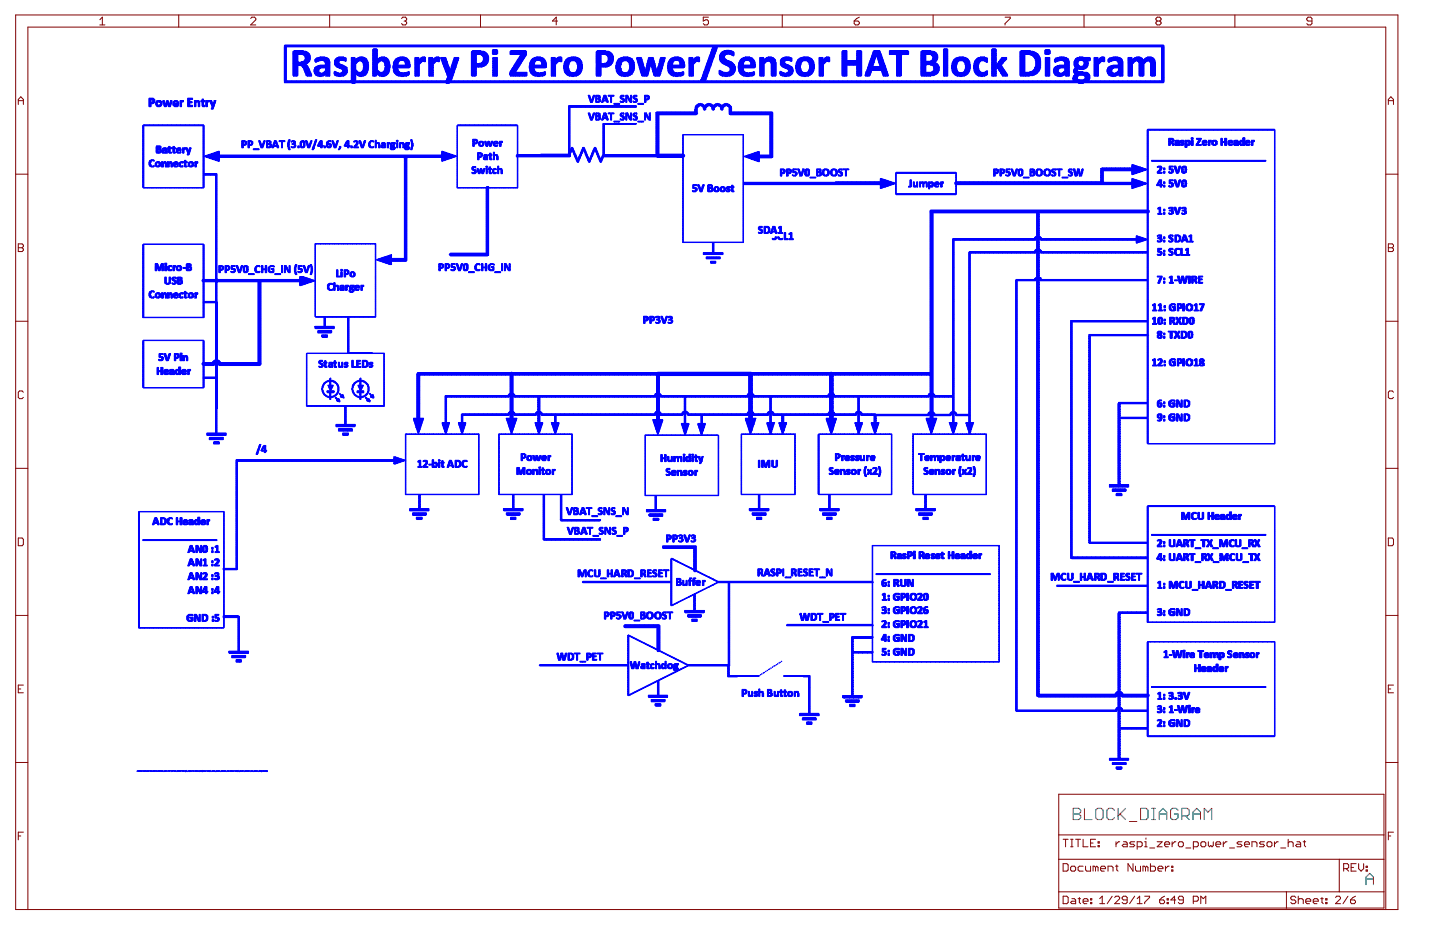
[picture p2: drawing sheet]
<svg xmlns="http://www.w3.org/2000/svg" width="432mm" height="279mm" viewBox="0 0 432 279" stroke-linecap="round" stroke-linejoin="round" font-family="sans-serif">
<g fill="none" stroke="#800000" stroke-width=".3">
<path d="M4.7 4.5h414.5v268.2h-414.5zM29.9 5.9l.8-.8v2.4M29.9 7.5h1.6M53.6 4.5v3.6M75.2 5.5l.3-.4h.8l.4 .4v.4l-1.5 1.6h1.5M98.8 4.5v3.6M120.4 5.5l.4-.4h.8l.3 .4v.4l-.3 .4M121.2 6.3h.4M121.6 6.3l.3 .4v.4l-.3 .4h-.8l-.4-.4M144.1 4.5v3.6M167.2 6.3h-1.5l1.1-1.2v2.4M189.3 4.5v3.6"/>
<path d="M212.4 5.1h-1.5v1.2l.8-.4h.3l.4 .4v.8l-.4 .4h-.7l-.4-.4M234.6 4.5v3.6M256.1 6.3h1.2l.4 .4v.4l-.4 .4h-.8l-.4-.4zM257.7 5.1l-.8 .4-.8 .8M279.8 4.5v3.6M301.4 5.1h1.5v.4l-1.5 1.6v.4M325.1 4.5v3.6M347 6.3l-.4 .4v.4l.4 .4h.8l.3-.4v-.4l-.3-.4M347 6.3l-.4-.4v-.4l.4-.4h.8l.3 .4v.4l-.3 .4M347 6.3h.8M370.3 4.5v3.6M393.4 6.3h-1.2l-.3-.4v-.4l.3-.4h.8l.4 .4v1.6l-.4 .4h-.8l-.3-.4"/>
<path d="M5.5 31.3v-1.5l.7-.8 .8 .8v1.5M5.5 30.2h1.5M416.3 30.2h1.6M416.3 31.3v-1.5l.8-.8 .8 .8v1.5M4.7 52.2h3.7M415.5 52.2h3.7M5.5 73.1h1.1l.4 .4v.4l-.4 .4 .4 .4v.3l-.4 .4h-1.1zM5.5 74.3h1.1M416.3 73.1h1.2l.4 .4v.4l-.4 .4 .4 .4v.3l-.4 .4h-1.2zM416.3 74.3h1.2M4.7 96.3h3.7M415.5 96.3h3.7"/>
<path d="M7 117.6l-.4-.4h-.7l-.4 .4v1.5l.4 .4h.7l.4-.4M417.9 117.6l-.4-.4h-.8l-.4 .4v1.5l.4 .4h.8l.4-.4M4.7 140.4h3.7M415.5 140.4h3.7M5.5 161.3h1.1l.4 .4v1.5l-.4 .4h-1.1zM416.3 161.3h1.2l.4 .4v1.5l-.4 .4h-1.2zM4.7 184.5h3.7M415.5 184.5h3.7M5.5 206.5h.7M7 205.4h-1.5v2.3h1.5M416.3 206.5h.8M417.9 205.4h-1.6v2.3h1.6"/>
<path d="M4.7 228.6h3.7M317.5 238.1h97.5v34.1h-97.5zM415.5 228.6h3.7M5.5 250.6h.7M7 249.5h-1.5v2.3M317.5 257.6h97.5M317.5 250.3h97.5M318.8 258.9h1.1l.4 .4v1.5l-.4 .4h-1.1zM318.8 251.6h1.5M319.5 251.6v2.3M321 251.6h.8M321 253.9h.8"/>
<path d="M321.4 251.6v2.3M322.5 251.6h1.5M323.3 251.6v2.3M324.8 251.6v2.3h1.5M324.8 259.7h-1.1l-.4 .3v.8l.4 .4h1.1M325.5 259.7v1.1l.4 .4h1.1v-1.5M327 252.7h.8M328.5 251.6h-1.5v2.3h1.5M329.3 253.5h.3v.4h-.3zM329.3 252.3h.3v.4h-.3zM334.5 259.7h.8M334.6 252.3v1.6"/>
<path d="M334.9 259.3v1.5l.4 .4M335.8 252.3h-.4l-.8 .8M336.9 252.3h.7l.4 .4v1.2h-1.1l-.4-.4 .4-.4h1.1M339.7 258.9v2.3l-1.5-2.3v2.3M340.3 252.3h-1.2l-.3 .4 .3 .4h.8l.4 .4-.4 .4h-1.1M340.5 259.7v1.1l.4 .4h1.1v-1.5M341 253.9h1.1l.4-.4v-.8l-.4-.4h-1.1v2.3M343.2 253.9h.8M343.2 252.3h.4v1.6M343.6 251.2v.4M344.7 254.2h1.5M345 258.9v2.3h1.1l.4-.4v-.8l-.4-.3h-1.1"/>
<path d="M347 252.3h1.5l-1.5 1.6h1.5M349.2 253.1h1.5v-.4l-.3-.4h-.8l-.4 .4v.8l.4 .4h.8M349.5 259.7v1.5M350.6 259.7h-.4l-.7 .7M351.3 259.7h.4v.3h-.4zM351.5 252.3v1.6M352.6 252.3h-.4l-.7 .8M353.3 252.7l.4-.4h.8l.3 .4v.8l-.3 .4h-.8l-.4-.4zM355.6 254.2h1.5M357.8 253.9h1.2l.3-.4v-.8l-.3-.4h-1.2v2.3M360.4 252.3h.8l.4 .4v.8l-.4 .4h-.8l-.3-.4v-.8zM362.3 252.3v1.2l.4 .4 .4-.4 .4 .4 .3-.4v-1.2"/>
<path d="M364.6 253.1h1.5v-.4l-.4-.4h-.8l-.3 .4v.8l.3 .4h.8M366.8 252.3v1.6M367.9 252.3h-.3l-.8 .8M368.7 254.2h1.5M372.4 252.3h-1.1l-.4 .4 .4 .4h.7l.4 .4-.4 .4h-1.1M373.2 253.1h1.5v-.4l-.4-.4h-.8l-.3 .4v.8l.3 .4h.8M375.4 253.9v-1.6h1.1l.4 .4v1.2M379.2 252.3h-1.2l-.3 .4 .3 .4h.8l.4 .4-.4 .4h-1.1M380.3 252.3h.7l.4 .4v.8l-.4 .4h-.7l-.4-.4v-.8zM382.2 252.3v1.6M383.3 252.3h-.4l-.7 .8M384 254.2h1.5"/>
<path d="M386.3 252.7l.4-.4h.7l.4 .4v1.2M386.3 251.6v2.3M388.9 252.3h.7l.4 .4v1.2h-1.1l-.4-.4 .4-.4h1.1M390.8 252.3h.7M391.1 252v1.5l.4 .4M401.6 257.6v9.8M406.7 258.9h-1.5v2.3h1.5M407.4 258.9v1.5l.7 .8 .8-.8v-1.5M409.6 259.7h.4v.3h-.4zM416.3 250.6h.8M417.9 249.5h-1.6v2.3M8.4 272.7v-264.6h407.1v264.6"/>
<path d="M317.5 267.4h97.5M318.8 268.7h1.1l.4 .3v1.5l-.4 .4h-1.1zM321 260l.4-.3h.8l.3 .3v.8l-.3 .4h-.8l-.4-.4zM321.4 269.4h.8l.3 .4v1.1h-1.1l-.4-.4 .4-.3h1.1M323.3 269.4h.7M323.7 269v1.5l.3 .4M324.8 270.2h1.5v-.4l-.4-.4h-.8l-.3 .4v.7l.3 .4h.8M327 270.5h.4v.4h-.4zM327 269.4h.4v.4h-.4zM328.5 260l-.4-.3h-.3v1.5M328.5 260l.4-.3 .4 .3v1.2M328.5 260v1.2"/>
<path d="M329.8 270.9h1.5M329.8 269.4l.7-.7v2.2M330 260.4h1.5v-.4l-.4-.3h-.7l-.4 .3v.8l.4 .4h.7M332.3 261.2v-1.5h1.1l.4 .3v1.2M333.5 268.7l-1.5 2.2M334.2 269l.4-.3h.8l.3 .3v.4l-1.5 1.5h1.5M338 269.8h-1.1l-.4-.4v-.4l.4-.3h.7l.4 .3v1.5l-.4 .4h-.7l-.4-.4M340.2 268.7l-1.5 2.2M341 270.9h1.5M341 269.4l.7-.7v2.2M343.2 268.7h1.5v.3l-1.5 1.5v.4M343.5 260l-.4-.3h-.4v1.5"/>
<path d="M343.5 260v1.2M343.5 260l.4-.3 .3 .3v1.2M347.2 260.4h1.5v-.4l-.4-.3h-.7l-.4 .3v.8l.4 .4h.7M347.7 269.8h1.1l.4 .4v.3l-.4 .4h-.7l-.4-.4zM349.2 268.7l-1.5 1.1M350 270.5h.3v.4h-.3zM350 269.4h.3v.4h-.3zM351.3 260.8h.4v.4h-.4zM352.6 269.8h-1.5l1.1-1.1v2.2M354.8 269.8h-1.1l-.4-.4v-.4l.4-.3h.8l.3 .3v1.5l-.3 .4h-.8l-.4-.4M357.8 270.2h1.1l.4-.4v-.8l-.4-.3h-1.1v2.2M360.1 270.9v-2.2l.7 .7 .8-.7v2.2"/>
<path d="M385.7 267.4v4.8M388.6 269l-.4-.3h-.8l-.3 .3v.4l.3 .4h.8l.4 .4v.3l-.4 .4h-.8l-.3-.4M389.3 269.8l.4-.4h.7l.4 .4v1.1M389.3 268.7v2.2M391.5 270.2h1.5v-.4l-.3-.4h-.8l-.4 .4v.7l.4 .4h.8M393.8 270.2h1.5v-.4l-.4-.4h-.7l-.4 .4v.7l.4 .4h.7M396 269.4h.8M396.4 269v1.5l.4 .4M397.5 270.5h.4v.4h-.4zM397.5 269.4h.4v.4h-.4zM400.5 269l.3-.3h.8l.4 .3v.4l-1.5 1.5h1.5M402.9 260.4h1.1l.4-.4v-.7l-.4-.4h-1.1v2.3"/>
<path d="M403.6 260.4l.8 .8M404.2 268.7l-1.5 2.2M405 269.8h1.1l.4 .4v.3l-.4 .4h-.8l-.3-.4zM405.2 260h.7M406.5 268.7l-.8 .3-.7 .8M409.6 260.8h.4v.4h-.4z"/>
</g>
<g fill="none" stroke="#008000" stroke-width=".3">
<path d="M321.8 242.3h1.7l.6 .6v.6l-.6 .5 .6 .6v.6l-.6 .5h-1.7zM321.8 244h1.7M325.2 242.3v3.4h2.2M329.1 242.3h1.1l.6 .6v2.3l-.6 .5h-1.1l-.6-.5v-2.3zM334.2 242.9l-.6-.6h-1.1l-.6 .6v2.3l.6 .5h1.1l.6-.5M335.3 242.3v3.4M335.9 244l1.6 1.7M337.5 242.3l-2.2 2.3M338.6 246.3h2.3M342 242.3h1.7l.6 .6v2.3l-.6 .5h-1.7zM345.4 242.3h1.1M345.4 245.7h1.1"/>
<path d="M345.9 242.3v3.4M347.6 244h2.3M347.6 245.7v-2.2l1.1-1.2 1.2 1.2v2.2M353.3 242.9l-.6-.6h-1.1l-.6 .6v2.3l.6 .5h1.1l.6-.5v-1.2h-1.2M354.4 244.6h1.6l.6-.6v-1.1l-.6-.6h-1.6v3.4M355.5 244.6l1.1 1.1M357.7 244h2.3M357.7 245.7v-2.2l1.2-1.2 1.1 1.2v2.2M361.1 245.7v-3.4l1.1 1.2 1.1-1.2v3.4M409.6 265.2v-2.2l1.1-1.2 1.1 1.2v2.2M409.6 263.5h2.2"/>
</g>
<g fill="#00f" stroke="#00f" stroke-width=".3">
<path d="M334.8 230.5l1.5 .1z"/>
<path d="M334.7 230.3l1.7 .2z"/>
<path d="M334.7 230.2l1.7 .1z"/>
<path d="M334.7 230.1l1.7 .1z"/>
<path d="M334.7 229.9l1.7 .1z"/>
<path d="M333.5 229l4.2 .2z"/>
<path d="M333.5 228.9l4.2 .1z"/>
<path d="M333.5 228.8l4.2 .1z"/>
<path d="M333.5 228.6l4.2 .1z"/>
<path d="M332.7 227.8l5.7 .1z"/>
<path d="M332.7 227.6l5.7 .2z"/>
<path d="M332.7 227.5l5.7 .1z"/>
<path d="M332.7 227.3l5.7 .2z"/>
<path d="M335.3 227.2l.6 .1z"/>
<path d="M335.3 227.1l.6 .1z"/>
<path d="M335.3 226.9l.6 .1z"/>
<path d="M335.3 226.8l.6 .1z"/>
<path d="M335.3 226.6l.6 .1z"/>
<path d="M335.3 226.5l.6 .1z"/>
<path d="M335.3 226.3l.6 .2z"/>
<path d="M335.3 226.2l.6 .1z"/>
<path d="M335.3 226l.6 .2z"/>
<path d="M335.3 225.9l.6 .1z"/>
<path d="M335.3 225.8l.6 .1z"/>
<path d="M335.3 225.6l.6 .1z"/>
<path d="M335.3 225.5l.6 .1z"/>
<path d="M335.3 225.3l.6 .1z"/>
<path d="M335.3 225.2l.6 .1z"/>
<path d="M335.3 225l.6 .2z"/>
<path d="M335.3 224.9l.6 .1z"/>
<path d="M335.3 224.7l.6 .2z"/>
<path d="M335.3 224.6l.6 .1z"/>
<path d="M335.3 224.5l.6 .1z"/>
<path d="M335.3 224.3l.6 .2z"/>
<path d="M335.3 224.2l.6 .1z"/>
<path d="M335.3 224l.6 .2z"/>
<path d="M335.3 223.9l.6 .1z"/>
<path d="M335.3 223.8l.6 .1z"/>
<path d="M335.3 223.6l.6 .1z"/>
<path d="M335.3 223.5l.6 .1z"/>
<path d="M335.3 223.3l.6 .1z"/>
<path d="M335.3 223.2l.6 .1z"/>
<path d="M335.3 223l.6 .2z"/>
<path d="M335.3 222.9l.6 .1z"/>
<path d="M335.3 222.7l.6 .2z"/>
<path d="M335.3 222.6l.6 .1z"/>
<path d="M335.3 222.5l.6 .1z"/>
<path d="M335.3 222.3l.6 .1z"/>
<path d="M335.3 222.2l.6 .1z"/>
<path d="M335.3 222l.6 .1z"/>
<path d="M335.3 221.9l.6 .1z"/>
<path d="M335.3 221.7l.6 .2z"/>
<path d="M335.3 221.6l.6 .1z"/>
<path d="M335.3 221.4l.6 .2z"/>
<path d="M335.3 221.3l.6 .1z"/>
<path d="M335.3 221.2l.6 .1z"/>
<path d="M335.3 221l.6 .1z"/>
<path d="M335.3 220.9l.6 .1z"/>
<path d="M335.3 220.7l.6 .2z"/>
<path d="M344.1 220.7l38.1 .2z"/>
<path d="M335.3 220.6l.6 .1z"/>
<path d="M344 220.6l38.3 .1z"/>
<path d="M335.3 220.5l.6 .1z"/>
<path d="M344 220.5l.3 .1z"/>
<path d="M382.2 220.5l.1 .1z"/>
<path d="M335.3 220.3l.6 .1z"/>
<path d="M344 220.3l.3 .1z"/>
<path d="M382.2 220.3l.1 .1z"/>
<path d="M335.3 220.2l.6 .1z"/>
<path d="M344 220.2l.3 .1z"/>
<path d="M382.2 220.2l.1 .1z"/>
<path d="M335.3 220l.6 .2z"/>
<path d="M344 220l.3 .2z"/>
<path d="M382.2 220l.1 .2z"/>
<path d="M335.3 219.9l.6 .1z"/>
<path d="M344 219.9l.3 .1z"/>
<path d="M382.2 219.9l.1 .1z"/>
<path d="M335.3 219.7l.6 .2z"/>
<path d="M344 219.7l.3 .2z"/>
<path d="M382.2 219.7l.1 .2z"/>
<path d="M335.3 219.6l.6 .1z"/>
<path d="M344 219.6l.3 .1z"/>
<path d="M382.2 219.6l.1 .1z"/>
<path d="M335.3 219.4l.6 .2z"/>
<path d="M344 219.4l.3 .2z"/>
<path d="M382.2 219.4l.1 .2z"/>
<path d="M335.3 219.3l.6 .1z"/>
<path d="M344 219.3l.3 .1z"/>
<path d="M382.2 219.3l.1 .1z"/>
<path d="M335.3 219.2l.6 .1z"/>
<path d="M344 219.2l.3 .1z"/>
<path d="M382.2 219.2l.1 .1z"/>
<path d="M335.3 219l.6 .1z"/>
<path d="M344 219l.3 .1z"/>
<path d="M382.2 219l.1 .1z"/>
<path d="M335.3 218.9l.6 .1z"/>
<path d="M344 218.9l.3 .1z"/>
<path d="M382.2 218.9l.1 .1z"/>
<path d="M335.3 218.7l.6 .2z"/>
<path d="M344 218.7l.3 .2z"/>
<path d="M382.2 218.7l.1 .2z"/>
<path d="M335.3 218.6l.6 .1z"/>
<path d="M344 218.6l.3 .1z"/>
<path d="M382.2 218.6l.1 .1z"/>
<path d="M335.3 218.4l9 .2z"/>
<path d="M382.2 218.4l.1 .2z"/>
<path d="M335.3 218.3l9 .1z"/>
<path d="M382.2 218.3l.1 .1z"/>
<path d="M335.3 218.1l9 .2z"/>
<path d="M382.2 218.1l.1 .2z"/>
<path d="M335.3 218l.6 .1z"/>
<path d="M344 218l.3 .1z"/>
<path d="M382.2 218l.1 .1z"/>
<path d="M335.3 217.9l.6 .1z"/>
<path d="M344 217.9l.3 .1z"/>
<path d="M382.2 217.9l.1 .1z"/>
<path d="M335.3 217.7l.6 .1z"/>
<path d="M344 217.7l.3 .1z"/>
<path d="M347 217.7l1.5 .1z"/>
<path d="M348.9 217.7l.4 .1z"/>
<path d="M351 217.7l1 .1z"/>
<path d="M352.8 217.7l.4 .1z"/>
<path d="M353.9 217.7l.6 .1z"/>
<path d="M355 217.7l1.2 .1z"/>
<path d="M382.2 217.7l.1 .1z"/>
<path d="M335.3 217.6l.6 .1z"/>
<path d="M344 217.6l.3 .1z"/>
<path d="M347 217.6l1.5 .1z"/>
<path d="M348.9 217.6l.4 .1z"/>
<path d="M350.8 217.6l1.5 .1z"/>
<path d="M352.8 217.6l.4 .1z"/>
<path d="M353.9 217.6l.6 .1z"/>
<path d="M355 217.6l1.5 .1z"/>
<path d="M382.2 217.6l.1 .1z"/>
<path d="M335.3 217.4l.6 .2z"/>
<path d="M344 217.4l.3 .2z"/>
<path d="M347 217.4l.6 .2z"/>
<path d="M348.9 217.4l.4 .2z"/>
<path d="M350.6 217.4l.6 .2z"/>
<path d="M351.7 217.4l.6 .2z"/>
<path d="M352.8 217.4l.4 .2z"/>
<path d="M353.8 217.4l.7 .2z"/>
<path d="M355 217.4l.5 .2z"/>
<path d="M356 217.4l.6 .2z"/>
<path d="M382.2 217.4l.1 .2z"/>
<path d="M335.3 217.3l.6 .1z"/>
<path d="M344 217.3l.3 .1z"/>
<path d="M347.2 217.3l.5 .1z"/>
<path d="M348.9 217.3l.4 .1z"/>
<path d="M350.6 217.3l.4 .1z"/>
<path d="M351.7 217.3l.6 .1z"/>
<path d="M352.8 217.3l.4 .1z"/>
<path d="M353.8 217.3l.7 .1z"/>
<path d="M355 217.3l.5 .1z"/>
<path d="M356.2 217.3l.4 .1z"/>
<path d="M382.2 217.3l.1 .1z"/>
<path d="M335.3 217.1l.6 .2z"/>
<path d="M344 217.1l.3 .2z"/>
<path d="M347.3 217.1l.6 .2z"/>
<path d="M350.5 217.1l.5 .2z"/>
<path d="M351.7 217.1l.6 .2z"/>
<path d="M352.8 217.1l.4 .2z"/>
<path d="M353.6 217.1l.5 .2z"/>
<path d="M354.2 217.1l.3 .2z"/>
<path d="M355 217.1l.5 .2z"/>
<path d="M356.3 217.1l.5 .2z"/>
<path d="M382.2 217.1l.1 .2z"/>
<path d="M241.9 217l1.6 .1z"/>
<path d="M335.3 217l.6 .1z"/>
<path d="M344 217l.3 .1z"/>
<path d="M347.5 217l.5 .1z"/>
<path d="M350.5 217l.4 .1z"/>
<path d="M351.7 217l.6 .1z"/>
<path d="M352.8 217l.4 .1z"/>
<path d="M353.6 217l.5 .1z"/>
<path d="M354.2 217l.3 .1z"/>
<path d="M355 217l.5 .1z"/>
<path d="M356.3 217l.5 .1z"/>
<path d="M382.2 217l.1 .1z"/>
<path d="M241.9 216.9l1.6 .1z"/>
<path d="M335.3 216.9l.6 .1z"/>
<path d="M344 216.9l.3 .1z"/>
<path d="M347.6 216.9l.6 .1z"/>
<path d="M350.5 216.9l.4 .1z"/>
<path d="M351.7 216.9l.6 .1z"/>
<path d="M352.8 216.9l.4 .1z"/>
<path d="M353.5 216.9l.4 .1z"/>
<path d="M354.2 216.9l.3 .1z"/>
<path d="M355 216.9l.5 .1z"/>
<path d="M356.3 216.9l.5 .1z"/>
<path d="M382.2 216.9l.1 .1z"/>
<path d="M241.9 216.7l1.6 .2z"/>
<path d="M335.3 216.7l.6 .2z"/>
<path d="M344 216.7l.3 .2z"/>
<path d="M347.7 216.7l.6 .2z"/>
<path d="M348.9 216.7l.4 .2z"/>
<path d="M350.5 216.7l.4 .2z"/>
<path d="M351.3 216.7l1 .2z"/>
<path d="M352.8 216.7l.4 .2z"/>
<path d="M353.5 216.7l.4 .2z"/>
<path d="M354.2 216.7l.3 .2z"/>
<path d="M355 216.7l.5 .2z"/>
<path d="M356.3 216.7l.5 .2z"/>
<path d="M382.2 216.7l.1 .2z"/>
<path d="M241.9 216.6l1.6 .1z"/>
<path d="M335.3 216.6l.6 .1z"/>
<path d="M344 216.6l.3 .1z"/>
<path d="M347.7 216.6l.6 .1z"/>
<path d="M348.9 216.6l.4 .1z"/>
<path d="M350.5 216.6l.4 .1z"/>
<path d="M351.3 216.6l1 .1z"/>
<path d="M352.8 216.6l.4 .1z"/>
<path d="M353.3 216.6l.5 .1z"/>
<path d="M354.2 216.6l.3 .1z"/>
<path d="M355 216.6l.5 .1z"/>
<path d="M356.3 216.6l.5 .1z"/>
<path d="M382.2 216.6l.1 .1z"/>
<path d="M241.9 216.4l1.6 .2z"/>
<path d="M335.3 216.4l.6 .2z"/>
<path d="M344 216.4l.3 .2z"/>
<path d="M347.9 216.4l.4 .2z"/>
<path d="M348.9 216.4l.4 .2z"/>
<path d="M350.5 216.4l.4 .2z"/>
<path d="M352.7 216.4l1.1 .2z"/>
<path d="M354.2 216.4l.3 .2z"/>
<path d="M355 216.4l.5 .2z"/>
<path d="M356.3 216.4l.5 .2z"/>
<path d="M382.2 216.4l.1 .2z"/>
<path d="M335.3 216.3l.6 .1z"/>
<path d="M344 216.3l.3 .1z"/>
<path d="M347.9 216.3l.6 .1z"/>
<path d="M348.9 216.3l.4 .1z"/>
<path d="M350.5 216.3l.5 .1z"/>
<path d="M352.8 216.3l.8 .1z"/>
<path d="M354.2 216.3l.3 .1z"/>
<path d="M355 216.3l.5 .1z"/>
<path d="M356.3 216.3l.5 .1z"/>
<path d="M382.2 216.3l.1 .1z"/>
<path d="M335.3 216.2l.6 .1z"/>
<path d="M344 216.2l.3 .1z"/>
<path d="M347.9 216.2l.6 .1z"/>
<path d="M350.6 216.2l.4 .1z"/>
<path d="M352.8 216.2l.8 .1z"/>
<path d="M354.2 216.2l.3 .1z"/>
<path d="M355 216.2l.5 .1z"/>
<path d="M356.2 216.2l.6 .1z"/>
<path d="M382.2 216.2l.1 .1z"/>
<path d="M335.3 216l.6 .1z"/>
<path d="M344 216l.3 .1z"/>
<path d="M347 216l.3 .1z"/>
<path d="M347.7 216l.6 .1z"/>
<path d="M350.6 216l.7 .1z"/>
<path d="M352 216l.3 .1z"/>
<path d="M352.8 216l.7 .1z"/>
<path d="M354.2 216l.3 .1z"/>
<path d="M355 216l.5 .1z"/>
<path d="M356 216l.6 .1z"/>
<path d="M382.2 216l.1 .1z"/>
<path d="M335.3 215.9l.6 .1z"/>
<path d="M344 215.9l.3 .1z"/>
<path d="M347 215.9l1.3 .1z"/>
<path d="M350.9 215.9l1.4 .1z"/>
<path d="M352.8 215.9l.7 .1z"/>
<path d="M354.2 215.9l.3 .1z"/>
<path d="M355 215.9l1.5 .1z"/>
<path d="M382.2 215.9l.1 .1z"/>
<path d="M240.6 215.7l4.2 .1z"/>
<path d="M335.3 215.7l.6 .1z"/>
<path d="M344 215.7l.3 .1z"/>
<path d="M347.3 215.7l.9 .1z"/>
<path d="M351 215.7l1.2 .1z"/>
<path d="M352.7 215.7l.6 .1z"/>
<path d="M354.2 215.7l.3 .1z"/>
<path d="M355 215.7l1.2 .1z"/>
<path d="M382.2 215.7l.1 .1z"/>
<path d="M240.6 215.6l4.2 .1z"/>
<path d="M335.3 215.6l.6 .1z"/>
<path d="M344 215.6l.3 .1z"/>
<path d="M382.2 215.6l.1 .1z"/>
<path d="M240.6 215.4l4.2 .2z"/>
<path d="M335.3 215.4l.6 .2z"/>
<path d="M344 215.4l.3 .2z"/>
<path d="M382.2 215.4l.1 .2z"/>
<path d="M240.6 215.3l4.2 .1z"/>
<path d="M335.3 215.3l.6 .1z"/>
<path d="M344 215.3l.3 .1z"/>
<path d="M382.2 215.3l.1 .1z"/>
<path d="M240.7 215.1l3.9 .2z"/>
<path d="M335.3 215.1l.6 .2z"/>
<path d="M344 215.1l.3 .2z"/>
<path d="M382.2 215.1l.1 .2z"/>
<path d="M335.3 215l.6 .1z"/>
<path d="M344 215l.3 .1z"/>
<path d="M382.2 215l.1 .1z"/>
<path d="M335.3 214.9l.6 .1z"/>
<path d="M344 214.9l.3 .1z"/>
<path d="M382.2 214.9l.1 .1z"/>
<path d="M335.3 214.7l.6 .1z"/>
<path d="M344 214.7l.3 .1z"/>
<path d="M382.2 214.7l.1 .1z"/>
<path d="M335.3 214.6l.6 .1z"/>
<path d="M344 214.6l.3 .1z"/>
<path d="M382.2 214.6l.1 .1z"/>
<path d="M239.7 214.4l5.9 .1z"/>
<path d="M335.3 214.4l.6 .1z"/>
<path d="M344 214.4l.3 .1z"/>
<path d="M382.2 214.4l.1 .1z"/>
<path d="M239.7 214.3l5.9 .1z"/>
<path d="M335.3 214.3l.6 .1z"/>
<path d="M344 214.3l.3 .1z"/>
<path d="M382.2 214.3l.1 .1z"/>
<path d="M239.7 214.1l5.9 .2z"/>
<path d="M335.3 214.1l.6 .2z"/>
<path d="M344 214.1l.3 .2z"/>
<path d="M382.2 214.1l.1 .2z"/>
<path d="M239.7 214l5.9 .1z"/>
<path d="M335.3 214l.6 .1z"/>
<path d="M344 214l.3 .1z"/>
<path d="M382.2 214l.1 .1z"/>
<path d="M239.9 213.8l5.6 .2z"/>
<path d="M335.3 213.8l.6 .2z"/>
<path d="M344 213.8l.3 .2z"/>
<path d="M382.2 213.8l.1 .2z"/>
<path d="M242.5 213.7l.4 .1z"/>
<path d="M335.3 213.7l.6 .1z"/>
<path d="M344 213.7l.3 .1z"/>
<path d="M382.2 213.7l.1 .1z"/>
<path d="M242.5 213.6l.4 .1z"/>
<path d="M335.3 213.6l.6 .1z"/>
<path d="M344 213.6l.3 .1z"/>
<path d="M347.2 213.6l.8 .1z"/>
<path d="M348.9 213.6l.4 .1z"/>
<path d="M350.6 213.6l1.3 .1z"/>
<path d="M353.6 213.6l.6 .1z"/>
<path d="M354.9 213.6l.7 .1z"/>
<path d="M356.3 213.6l.6 .1z"/>
<path d="M357.4 213.6l.4 .1z"/>
<path d="M358.6 213.6l.9 .1z"/>
<path d="M382.2 213.6l.1 .1z"/>
<path d="M242.5 213.4l.4 .2z"/>
<path d="M335.3 213.4l.6 .2z"/>
<path d="M344 213.4l.3 .2z"/>
<path d="M347 213.4l1.3 .2z"/>
<path d="M348.9 213.4l.4 .2z"/>
<path d="M350.6 213.4l1.3 .2z"/>
<path d="M353.6 213.4l.7 .2z"/>
<path d="M354.9 213.4l.7 .2z"/>
<path d="M356.3 213.4l.6 .2z"/>
<path d="M357.4 213.4l.4 .2z"/>
<path d="M358.5 213.4l1.3 .2z"/>
<path d="M382.2 213.4l.1 .2z"/>
<path d="M242.5 213.3l.4 .1z"/>
<path d="M335.3 213.3l.6 .1z"/>
<path d="M344 213.3l.3 .1z"/>
<path d="M347 213.3l.3 .1z"/>
<path d="M347.9 213.3l.6 .1z"/>
<path d="M348.9 213.3l.4 .1z"/>
<path d="M351 213.3l.5 .1z"/>
<path d="M353.6 213.3l.7 .1z"/>
<path d="M354.9 213.3l.7 .1z"/>
<path d="M356.3 213.3l.6 .1z"/>
<path d="M357.4 213.3l.4 .1z"/>
<path d="M358.4 213.3l.5 .1z"/>
<path d="M359.5 213.3l.3 .1z"/>
<path d="M382.2 213.3l.1 .1z"/>
<path d="M242.5 213.1l.4 .2z"/>
<path d="M304.7 213.1l30.1 .2z"/>
<path d="M335.3 213.1l.6 .2z"/>
<path d="M336.3 213.1l8 .2z"/>
<path d="M347.9 213.1l.6 .2z"/>
<path d="M348.9 213.1l.4 .2z"/>
<path d="M351 213.1l.5 .2z"/>
<path d="M353.5 213.1l.8 .2z"/>
<path d="M354.9 213.1l.9 .2z"/>
<path d="M356.3 213.1l.6 .2z"/>
<path d="M357.4 213.1l.4 .2z"/>
<path d="M358.4 213.1l.4 .2z"/>
<path d="M382.2 213.1l.1 .2z"/>
<path d="M242.5 213l.4 .1z"/>
<path d="M304.6 213l30.4 .1z"/>
<path d="M335.3 213l.6 .1z"/>
<path d="M336.3 213l8 .1z"/>
<path d="M348 213l.4 .1z"/>
<path d="M351 213l.5 .1z"/>
<path d="M353.5 213l.4 .1z"/>
<path d="M354 213l.3 .1z"/>
<path d="M354.8 213l.4 .1z"/>
<path d="M355.3 213l.5 .1z"/>
<path d="M356.3 213l.6 .1z"/>
<path d="M357.4 213l.4 .1z"/>
<path d="M358.4 213l.4 .1z"/>
<path d="M382.2 213l.1 .1z"/>
<path d="M242.5 212.9l.4 .1z"/>
<path d="M304.6 212.9l30.4 .1z"/>
<path d="M335.3 212.9l.6 .1z"/>
<path d="M336.1 212.9l8.2 .1z"/>
<path d="M347.9 212.9l.6 .1z"/>
<path d="M351 212.9l.5 .1z"/>
<path d="M352.2 212.9l.8 .1z"/>
<path d="M353.5 212.9l.4 .1z"/>
<path d="M354.1 212.9l.4 .1z"/>
<path d="M354.8 212.9l.4 .1z"/>
<path d="M355.3 212.9l.5 .1z"/>
<path d="M356.3 212.9l.6 .1z"/>
<path d="M357.4 212.9l.4 .1z"/>
<path d="M358.4 212.9l1.4 .1z"/>
<path d="M382.2 212.9l.1 .1z"/>
<path d="M242.5 212.7l.4 .1z"/>
<path d="M304.6 212.7l.4 .1z"/>
<path d="M334.5 212.7l.5 .1z"/>
<path d="M335.3 212.7l.6 .1z"/>
<path d="M336.1 212.7l.4 .1z"/>
<path d="M344 212.7l.3 .1z"/>
<path d="M347.7 212.7l.8 .1z"/>
<path d="M351 212.7l.5 .1z"/>
<path d="M352.2 212.7l.8 .1z"/>
<path d="M353.5 212.7l.4 .1z"/>
<path d="M354.1 212.7l.4 .1z"/>
<path d="M354.8 212.7l.4 .1z"/>
<path d="M355.3 212.7l.5 .1z"/>
<path d="M356.3 212.7l.6 .1z"/>
<path d="M357.4 212.7l.4 .1z"/>
<path d="M358.4 212.7l1.4 .1z"/>
<path d="M382.2 212.7l.1 .1z"/>
<path d="M242.5 212.6l.4 .1z"/>
<path d="M304.6 212.6l.4 .1z"/>
<path d="M334.5 212.6l.6 .1z"/>
<path d="M335.3 212.6l.6 .1z"/>
<path d="M336.1 212.6l.4 .1z"/>
<path d="M344 212.6l.3 .1z"/>
<path d="M347.2 212.6l1.1 .1z"/>
<path d="M348.9 212.6l.4 .1z"/>
<path d="M351 212.6l.5 .1z"/>
<path d="M353.3 212.6l.5 .1z"/>
<path d="M354.1 212.6l.4 .1z"/>
<path d="M354.6 212.6l.6 .1z"/>
<path d="M355.5 212.6l.4 .1z"/>
<path d="M356.3 212.6l.6 .1z"/>
<path d="M357.3 212.6l.6 .1z"/>
<path d="M358.4 212.6l.4 .1z"/>
<path d="M359.4 212.6l.4 .1z"/>
<path d="M382.2 212.6l.1 .1z"/>
<path d="M242.5 212.4l.4 .1z"/>
<path d="M304.6 212.4l.4 .1z"/>
<path d="M334.7 212.4l1.8 .1z"/>
<path d="M344 212.4l.3 .1z"/>
<path d="M347.2 212.4l1 .1z"/>
<path d="M348.9 212.4l.4 .1z"/>
<path d="M351 212.4l.5 .1z"/>
<path d="M353.3 212.4l.5 .1z"/>
<path d="M354.2 212.4l.3 .1z"/>
<path d="M354.6 212.4l.4 .1z"/>
<path d="M355.5 212.4l.4 .1z"/>
<path d="M356.3 212.4l.6 .1z"/>
<path d="M357.4 212.4l.8 .1z"/>
<path d="M358.4 212.4l.5 .1z"/>
<path d="M359.4 212.4l.4 .1z"/>
<path d="M382.2 212.4l.1 .1z"/>
<path d="M242.5 212.3l.4 .1z"/>
<path d="M304.6 212.3l.4 .1z"/>
<path d="M334.7 212.3l1.7 .1z"/>
<path d="M344 212.3l.3 .1z"/>
<path d="M347.7 212.3l.6 .1z"/>
<path d="M348.9 212.3l.4 .1z"/>
<path d="M351 212.3l.5 .1z"/>
<path d="M353.3 212.3l.5 .1z"/>
<path d="M354.2 212.3l.8 .1z"/>
<path d="M355.5 212.3l.4 .1z"/>
<path d="M356.3 212.3l.6 .1z"/>
<path d="M357.4 212.3l.8 .1z"/>
<path d="M358.5 212.3l1.1 .1z"/>
<path d="M382.2 212.3l.1 .1z"/>
<path d="M242.5 212.1l.4 .2z"/>
<path d="M304.6 212.1l.4 .2z"/>
<path d="M334.8 212.1l1.5 .2z"/>
<path d="M344 212.1l.3 .2z"/>
<path d="M347.9 212.1l.4 .2z"/>
<path d="M348.9 212.1l.4 .2z"/>
<path d="M351 212.1l.5 .2z"/>
<path d="M353.2 212.1l.6 .2z"/>
<path d="M354.2 212.1l.8 .2z"/>
<path d="M355.5 212.1l.4 .2z"/>
<path d="M356.3 212.1l.6 .2z"/>
<path d="M357.3 212.1l.3 .2z"/>
<path d="M357.8 212.1l.4 .2z"/>
<path d="M358.8 212.1l.7 .2z"/>
<path d="M382.2 212.1l.1 .2z"/>
<path d="M242.5 212l.4 .1z"/>
<path d="M304.6 212l.4 .1z"/>
<path d="M335.1 212l.9 .1z"/>
<path d="M344 212l.3 .1z"/>
<path d="M347.9 212l.4 .1z"/>
<path d="M350.6 212l.3 .1z"/>
<path d="M351 212l.5 .1z"/>
<path d="M353.2 212l.6 .1z"/>
<path d="M354.2 212l.8 .1z"/>
<path d="M355.6 212l.4 .1z"/>
<path d="M382.2 212l.1 .1z"/>
<path d="M242.5 211.8l.4 .2z"/>
<path d="M304.6 211.8l.4 .2z"/>
<path d="M335.3 211.8l.6 .2z"/>
<path d="M344 211.8l.3 .2z"/>
<path d="M347 211.8l.3 .2z"/>
<path d="M347.7 211.8l.6 .2z"/>
<path d="M350.6 211.8l.9 .2z"/>
<path d="M353.2 211.8l.4 .2z"/>
<path d="M354.3 211.8l.6 .2z"/>
<path d="M355.6 211.8l.4 .2z"/>
<path d="M382.2 211.8l.1 .2z"/>
<path d="M242.5 211.7l.4 .1z"/>
<path d="M254.8 211.7l1.6 .1z"/>
<path d="M304.6 211.7l.4 .1z"/>
<path d="M335.3 211.7l.6 .1z"/>
<path d="M344 211.7l.3 .1z"/>
<path d="M347 211.7l1.3 .1z"/>
<path d="M350.8 211.7l.7 .1z"/>
<path d="M353.2 211.7l.4 .1z"/>
<path d="M354.3 211.7l.6 .1z"/>
<path d="M355.6 211.7l.4 .1z"/>
<path d="M356.3 211.7l.6 .1z"/>
<path d="M382.2 211.7l.1 .1z"/>
<path d="M196.6 211.6l1.5 .1z"/>
<path d="M242.5 211.6l.4 .1z"/>
<path d="M254.8 211.6l1.6 .1z"/>
<path d="M304.6 211.6l.4 .1z"/>
<path d="M335.3 211.6l.6 .1z"/>
<path d="M344 211.6l.3 .1z"/>
<path d="M347.3 211.6l.9 .1z"/>
<path d="M351 211.6l.5 .1z"/>
<path d="M353 211.6l.6 .1z"/>
<path d="M354.3 211.6l.6 .1z"/>
<path d="M355.6 211.6l.6 .1z"/>
<path d="M356.3 211.6l.6 .1z"/>
<path d="M382.2 211.6l.1 .1z"/>
<path d="M196.4 211.4l1.8 .1z"/>
<path d="M242.5 211.4l.4 .1z"/>
<path d="M254.8 211.4l1.6 .1z"/>
<path d="M304.6 211.4l.4 .1z"/>
<path d="M335.3 211.4l.6 .1z"/>
<path d="M344 211.4l.3 .1z"/>
<path d="M356.3 211.4l.6 .1z"/>
<path d="M382.2 211.4l.1 .1z"/>
<path d="M196.4 211.3l1.8 .1z"/>
<path d="M242.5 211.3l.4 .1z"/>
<path d="M254.8 211.3l1.6 .1z"/>
<path d="M304.6 211.3l.4 .1z"/>
<path d="M335.3 211.3l.6 .1z"/>
<path d="M344 211.3l.3 .1z"/>
<path d="M382.2 211.3l.1 .1z"/>
<path d="M196.4 211.1l1.8 .1z"/>
<path d="M242.5 211.1l.4 .1z"/>
<path d="M254.8 211.1l1.6 .1z"/>
<path d="M304.6 211.1l.4 .1z"/>
<path d="M335.3 211.1l.6 .1z"/>
<path d="M344 211.1l.3 .1z"/>
<path d="M382.2 211.1l.1 .1z"/>
<path d="M196.4 211l1.8 .1z"/>
<path d="M242.5 211l.4 .1z"/>
<path d="M304.6 211l.4 .1z"/>
<path d="M335.3 211l.6 .1z"/>
<path d="M344 211l.3 .1z"/>
<path d="M382.2 211l.1 .1z"/>
<path d="M242.5 210.8l.4 .2z"/>
<path d="M304.6 210.8l.4 .2z"/>
<path d="M335.3 210.8l.6 .2z"/>
<path d="M344 210.8l.3 .2z"/>
<path d="M382.2 210.8l.1 .2z"/>
<path d="M242.5 210.7l.4 .1z"/>
<path d="M304.6 210.7l.4 .1z"/>
<path d="M335.3 210.7l.6 .1z"/>
<path d="M344 210.7l.3 .1z"/>
<path d="M382.2 210.7l.1 .1z"/>
<path d="M242.5 210.5l.4 .2z"/>
<path d="M304.6 210.5l.4 .2z"/>
<path d="M335.3 210.5l.6 .2z"/>
<path d="M344 210.5l.3 .2z"/>
<path d="M382.2 210.5l.1 .2z"/>
<path d="M242.5 210.4l.4 .1z"/>
<path d="M253.7 210.4l3.8 .1z"/>
<path d="M304.6 210.4l.4 .1z"/>
<path d="M335.3 210.4l.6 .1z"/>
<path d="M344 210.4l.3 .1z"/>
<path d="M382.2 210.4l.1 .1z"/>
<path d="M195.3 210.3l4 .1z"/>
<path d="M242.5 210.3l.4 .1z"/>
<path d="M253.5 210.3l4.2 .1z"/>
<path d="M304.6 210.3l.4 .1z"/>
<path d="M335.3 210.3l.6 .1z"/>
<path d="M344 210.3l.3 .1z"/>
<path d="M382.2 210.3l.1 .1z"/>
<path d="M195.3 210.1l4.1 .1z"/>
<path d="M242.5 210.1l.4 .1z"/>
<path d="M253.5 210.1l4.2 .1z"/>
<path d="M304.6 210.1l.4 .1z"/>
<path d="M335.3 210.1l.6 .1z"/>
<path d="M344 210.1l.3 .1z"/>
<path d="M382.2 210.1l.1 .1z"/>
<path d="M195.3 210l4.1 .1z"/>
<path d="M242.5 210l.4 .1z"/>
<path d="M253.5 210l4.2 .1z"/>
<path d="M304.6 210l.4 .1z"/>
<path d="M335.3 210l.6 .1z"/>
<path d="M344 210l.3 .1z"/>
<path d="M382.2 210l.1 .1z"/>
<path d="M195.3 209.8l4.1 .2z"/>
<path d="M242.5 209.8l.4 .2z"/>
<path d="M253.5 209.8l4.2 .2z"/>
<path d="M304.6 209.8l.4 .2z"/>
<path d="M335.3 209.8l.6 .2z"/>
<path d="M344 209.8l.3 .2z"/>
<path d="M382.2 209.8l.1 .2z"/>
<path d="M195.3 209.7l4.1 .1z"/>
<path d="M242.5 209.7l.4 .1z"/>
<path d="M304.6 209.7l.4 .1z"/>
<path d="M335.3 209.7l.6 .1z"/>
<path d="M344 209.7l.3 .1z"/>
<path d="M382.2 209.7l.1 .1z"/>
<path d="M242.5 209.5l.4 .2z"/>
<path d="M304.6 209.5l.4 .2z"/>
<path d="M335.3 209.5l.6 .2z"/>
<path d="M344 209.5l.3 .2z"/>
<path d="M347.2 209.5l1.2 .2z"/>
<path d="M348.9 209.5l.4 .2z"/>
<path d="M350.6 209.5l.9 .2z"/>
<path d="M352.3 209.5l.5 .2z"/>
<path d="M353.3 209.5l.9 .2z"/>
<path d="M355.5 209.5l.6 .2z"/>
<path d="M382.2 209.5l.1 .2z"/>
<path d="M242.5 209.4l.4 .1z"/>
<path d="M304.6 209.4l.4 .1z"/>
<path d="M335.3 209.4l.6 .1z"/>
<path d="M344 209.4l.3 .1z"/>
<path d="M347.2 209.4l1.2 .1z"/>
<path d="M348.9 209.4l.4 .1z"/>
<path d="M350.5 209.4l1.2 .1z"/>
<path d="M352.2 209.4l.6 .1z"/>
<path d="M353.2 209.4l1.3 .1z"/>
<path d="M355.5 209.4l.7 .1z"/>
<path d="M382.2 209.4l.1 .1z"/>
<path d="M242.5 209.3l.4 .1z"/>
<path d="M304.6 209.3l.4 .1z"/>
<path d="M335.3 209.3l.6 .1z"/>
<path d="M344 209.3l.3 .1z"/>
<path d="M347.6 209.3l.4 .1z"/>
<path d="M348.9 209.3l.4 .1z"/>
<path d="M350.5 209.3l.3 .1z"/>
<path d="M351.3 209.3l.6 .1z"/>
<path d="M352.2 209.3l.6 .1z"/>
<path d="M353.2 209.3l.3 .1z"/>
<path d="M354 209.3l.6 .1z"/>
<path d="M355.3 209.3l.9 .1z"/>
<path d="M382.2 209.3l.1 .1z"/>
<path d="M242.5 209.1l.4 .2z"/>
<path d="M252.8 209.1l5.6 .2z"/>
<path d="M304.6 209.1l.4 .2z"/>
<path d="M335.3 209.1l.6 .2z"/>
<path d="M344 209.1l.3 .2z"/>
<path d="M347.6 209.1l.4 .2z"/>
<path d="M348.9 209.1l.4 .2z"/>
<path d="M351.3 209.1l.6 .2z"/>
<path d="M352.3 209.1l.5 .2z"/>
<path d="M354 209.1l.6 .2z"/>
<path d="M355.3 209.1l.9 .2z"/>
<path d="M382.2 209.1l.1 .2z"/>
<path d="M194.6 209l5.6 .1z"/>
<path d="M242.5 209l.4 .1z"/>
<path d="M252.6 209l5.9 .1z"/>
<path d="M304.6 209l.4 .1z"/>
<path d="M335.3 209l.6 .1z"/>
<path d="M344 209l.3 .1z"/>
<path d="M347.6 209l.4 .1z"/>
<path d="M351.5 209l.4 .1z"/>
<path d="M354.2 209l.4 .1z"/>
<path d="M355.3 209l.5 .1z"/>
<path d="M355.9 209l.4 .1z"/>
<path d="M382.2 209l.1 .1z"/>
<path d="M194.4 208.8l5.8 .2z"/>
<path d="M242.5 208.8l.4 .2z"/>
<path d="M252.6 208.8l5.9 .2z"/>
<path d="M304.6 208.8l.4 .2z"/>
<path d="M311.3 208.8l23.4 .2z"/>
<path d="M335.3 208.8l.6 .2z"/>
<path d="M336.4 208.8l7.9 .2z"/>
<path d="M347.6 208.8l.4 .2z"/>
<path d="M351.3 208.8l.6 .2z"/>
<path d="M354 208.8l.6 .2z"/>
<path d="M355.2 208.8l.6 .2z"/>
<path d="M355.9 208.8l.4 .2z"/>
<path d="M382.2 208.8l.1 .2z"/>
<path d="M194.4 208.7l5.8 .1z"/>
<path d="M222.5 208.7l.4 .1z"/>
<path d="M224.5 208.7l.6 .1z"/>
<path d="M225.4 208.7l.3 .1z"/>
<path d="M226.3 208.7l.7 .1z"/>
<path d="M227.5 208.7l.3 .1z"/>
<path d="M228.6 208.7l.4 .1z"/>
<path d="M230.1 208.7l1 .1z"/>
<path d="M232.3 208.7l.6 .1z"/>
<path d="M233.1 208.7l.3 .1z"/>
<path d="M234.1 208.7l.6 .1z"/>
<path d="M235.3 208.7l.6 .1z"/>
<path d="M236.6 208.7l.7 .1z"/>
<path d="M238.2 208.7l.3 .1z"/>
<path d="M239.2 208.7l.4 .1z"/>
<path d="M242.5 208.7l.4 .1z"/>
<path d="M252.6 208.7l5.9 .1z"/>
<path d="M304.6 208.7l.4 .1z"/>
<path d="M311 208.7l24 .1z"/>
<path d="M335.3 208.7l.6 .1z"/>
<path d="M336.1 208.7l8.3 .1z"/>
<path d="M347.6 208.7l.4 .1z"/>
<path d="M351.2 208.7l.7 .1z"/>
<path d="M353.9 208.7l.7 .1z"/>
<path d="M355.2 208.7l.4 .1z"/>
<path d="M355.9 208.7l.4 .1z"/>
<path d="M382.2 208.7l.1 .1z"/>
<path d="M194.4 208.6l5.8 .1z"/>
<path d="M222.5 208.6l.4 .1z"/>
<path d="M224.4 208.6l1.3 .1z"/>
<path d="M226.1 208.6l1 .1z"/>
<path d="M227.5 208.6l.3 .1z"/>
<path d="M228.6 208.6l.4 .1z"/>
<path d="M230.1 208.6l1.3 .1z"/>
<path d="M232.1 208.6l1.3 .1z"/>
<path d="M234 208.6l.7 .1z"/>
<path d="M235.1 208.6l.8 .1z"/>
<path d="M236.3 208.6l1.3 .1z"/>
<path d="M238.2 208.6l.3 .1z"/>
<path d="M239.2 208.6l.4 .1z"/>
<path d="M242.5 208.6l.4 .1z"/>
<path d="M252.6 208.6l5.9 .1z"/>
<path d="M304.6 208.6l.4 .1z"/>
<path d="M310.9 208.6l24.2 .1z"/>
<path d="M335.3 208.6l.6 .1z"/>
<path d="M336 208.6l8.6 .1z"/>
<path d="M347.6 208.6l.4 .1z"/>
<path d="M348.9 208.6l.4 .1z"/>
<path d="M350.6 208.6l1.1 .1z"/>
<path d="M353.3 208.6l1.2 .1z"/>
<path d="M355.2 208.6l.4 .1z"/>
<path d="M356.1 208.6l.4 .1z"/>
<path d="M382.2 208.6l.1 .1z"/>
<path d="M188.4 208.4l.3 .1z"/>
<path d="M194.4 208.4l5.8 .1z"/>
<path d="M222.5 208.4l.4 .1z"/>
<path d="M224.4 208.4l.4 .1z"/>
<path d="M225.1 208.4l.6 .1z"/>
<path d="M226.1 208.4l.2 .1z"/>
<path d="M226.8 208.4l.5 .1z"/>
<path d="M227.5 208.4l.3 .1z"/>
<path d="M228.6 208.4l.4 .1z"/>
<path d="M230.1 208.4l.3 .1z"/>
<path d="M231 208.4l.6 .1z"/>
<path d="M232.1 208.4l.5 .1z"/>
<path d="M232.9 208.4l.5 .1z"/>
<path d="M234 208.4l.4 .1z"/>
<path d="M235.2 208.4l.4 .1z"/>
<path d="M236.3 208.4l.4 .1z"/>
<path d="M237.2 208.4l.4 .1z"/>
<path d="M238.2 208.4l.3 .1z"/>
<path d="M239.2 208.4l.4 .1z"/>
<path d="M242.5 208.4l.4 .1z"/>
<path d="M255.4 208.4l.4 .1z"/>
<path d="M304.6 208.4l.4 .1z"/>
<path d="M310.9 208.4l24.2 .1z"/>
<path d="M335.3 208.4l.6 .1z"/>
<path d="M336 208.4l8.6 .1z"/>
<path d="M347.6 208.4l.4 .1z"/>
<path d="M348.9 208.4l.4 .1z"/>
<path d="M350.6 208.4l1 .1z"/>
<path d="M353.3 208.4l1.1 .1z"/>
<path d="M355 208.4l.6 .1z"/>
<path d="M356.1 208.4l.4 .1z"/>
<path d="M382.2 208.4l.1 .1z"/>
<path d="M188.3 208.3l.7 .1z"/>
<path d="M197.1 208.3l.5 .1z"/>
<path d="M222.5 208.3l.4 .1z"/>
<path d="M224.4 208.3l.3 .1z"/>
<path d="M225.3 208.3l.4 .1z"/>
<path d="M226.8 208.3l.5 .1z"/>
<path d="M227.5 208.3l.3 .1z"/>
<path d="M228.6 208.3l.4 .1z"/>
<path d="M230.1 208.3l.3 .1z"/>
<path d="M231.1 208.3l.5 .1z"/>
<path d="M232.1 208.3l.3 .1z"/>
<path d="M233 208.3l.4 .1z"/>
<path d="M234 208.3l.4 .1z"/>
<path d="M235.2 208.3l.4 .1z"/>
<path d="M236.2 208.3l.4 .1z"/>
<path d="M237.3 208.3l.4 .1z"/>
<path d="M238.2 208.3l.3 .1z"/>
<path d="M239.2 208.3l.4 .1z"/>
<path d="M242.5 208.3l.4 .1z"/>
<path d="M255.4 208.3l.4 .1z"/>
<path d="M304.6 208.3l.4 .1z"/>
<path d="M310.9 208.3l24.2 .1z"/>
<path d="M335.3 208.3l.6 .1z"/>
<path d="M336 208.3l8.6 .1z"/>
<path d="M347.6 208.3l.4 .1z"/>
<path d="M348.9 208.3l.4 .1z"/>
<path d="M351.2 208.3l.6 .1z"/>
<path d="M353.9 208.3l.6 .1z"/>
<path d="M355 208.3l.5 .1z"/>
<path d="M356.1 208.3l.4 .1z"/>
<path d="M382.2 208.3l.1 .1z"/>
<path d="M188.3 208.1l.3 .1z"/>
<path d="M188.8 208.1l.5 .1z"/>
<path d="M197.1 208.1l.5 .1z"/>
<path d="M222.5 208.1l.4 .1z"/>
<path d="M224.4 208.1l.3 .1z"/>
<path d="M225.4 208.1l.3 .1z"/>
<path d="M226.7 208.1l.6 .1z"/>
<path d="M227.5 208.1l.3 .1z"/>
<path d="M228.6 208.1l.4 .1z"/>
<path d="M230.1 208.1l.3 .1z"/>
<path d="M231.1 208.1l.5 .1z"/>
<path d="M232.1 208.1l.3 .1z"/>
<path d="M233.1 208.1l.3 .1z"/>
<path d="M234 208.1l.4 .1z"/>
<path d="M235.2 208.1l.4 .1z"/>
<path d="M236.2 208.1l.4 .1z"/>
<path d="M237.3 208.1l.4 .1z"/>
<path d="M238.2 208.1l.3 .1z"/>
<path d="M239.2 208.1l.4 .1z"/>
<path d="M242.5 208.1l.4 .1z"/>
<path d="M255.4 208.1l.4 .1z"/>
<path d="M304.6 208.1l.4 .1z"/>
<path d="M310.9 208.1l33.5 .1z"/>
<path d="M347.6 208.1l.4 .1z"/>
<path d="M348.9 208.1l.4 .1z"/>
<path d="M351.3 208.1l.4 .1z"/>
<path d="M354.1 208.1l.4 .1z"/>
<path d="M354.9 208.1l.6 .1z"/>
<path d="M356 208.1l.6 .1z"/>
<path d="M382.2 208.1l.1 .1z"/>
<path d="M188.3 208l.3 .1z"/>
<path d="M189.1 208l.4 .1z"/>
<path d="M197.1 208l.5 .1z"/>
<path d="M222.5 208l1 .1z"/>
<path d="M224.4 208l.3 .1z"/>
<path d="M225.4 208l.3 .1z"/>
<path d="M226.3 208l.8 .1z"/>
<path d="M227.5 208l.3 .1z"/>
<path d="M228.6 208l.4 .1z"/>
<path d="M230.1 208l.3 .1z"/>
<path d="M231.1 208l.5 .1z"/>
<path d="M232.1 208l.3 .1z"/>
<path d="M233.1 208l.3 .1z"/>
<path d="M234 208l.4 .1z"/>
<path d="M235.2 208l.4 .1z"/>
<path d="M236.2 208l.4 .1z"/>
<path d="M237.3 208l.4 .1z"/>
<path d="M238.2 208l.3 .1z"/>
<path d="M239.2 208l.4 .1z"/>
<path d="M242.5 208l.4 .1z"/>
<path d="M255.4 208l.4 .1z"/>
<path d="M304.6 208l.4 .1z"/>
<path d="M310.9 208l.8 .1z"/>
<path d="M334.4 208l2.3 .1z"/>
<path d="M344 208l.3 .1z"/>
<path d="M347.2 208l.3 .1z"/>
<path d="M347.6 208l.4 .1z"/>
<path d="M351.3 208l.4 .1z"/>
<path d="M354.1 208l.4 .1z"/>
<path d="M354.9 208l.6 .1z"/>
<path d="M356.2 208l.4 .1z"/>
<path d="M382.2 208l.1 .1z"/>
<path d="M188.3 207.8l.3 .2z"/>
<path d="M189.4 207.8l.4 .2z"/>
<path d="M197.1 207.8l.5 .2z"/>
<path d="M222.5 207.8l1.3 .2z"/>
<path d="M224.4 207.8l.3 .2z"/>
<path d="M225.4 207.8l.3 .2z"/>
<path d="M226.1 207.8l.7 .2z"/>
<path d="M227.5 207.8l.3 .2z"/>
<path d="M228.6 207.8l.4 .2z"/>
<path d="M230.1 207.8l.3 .2z"/>
<path d="M231 207.8l.6 .2z"/>
<path d="M232.1 207.8l.3 .2z"/>
<path d="M233.1 207.8l.3 .2z"/>
<path d="M234 207.8l.4 .2z"/>
<path d="M235.2 207.8l.4 .2z"/>
<path d="M236.2 207.8l.4 .2z"/>
<path d="M237.3 207.8l.4 .2z"/>
<path d="M238.2 207.8l.3 .2z"/>
<path d="M239.2 207.8l.4 .2z"/>
<path d="M242.5 207.8l.4 .2z"/>
<path d="M255.4 207.8l.4 .2z"/>
<path d="M304.6 207.8l.4 .2z"/>
<path d="M310.9 207.8l.7 .2z"/>
<path d="M334.4 207.8l2.3 .2z"/>
<path d="M344 207.8l.3 .2z"/>
<path d="M347.2 207.8l.8 .2z"/>
<path d="M350.5 207.8l.3 .2z"/>
<path d="M351.2 207.8l.6 .2z"/>
<path d="M353.2 207.8l.3 .2z"/>
<path d="M353.9 207.8l.6 .2z"/>
<path d="M354.9 207.8l.4 .2z"/>
<path d="M356.2 207.8l.4 .2z"/>
<path d="M382.2 207.8l.1 .2z"/>
<path d="M188.3 207.7l.3 .1z"/>
<path d="M189.7 207.7l.4 .1z"/>
<path d="M197.1 207.7l.5 .1z"/>
<path d="M222.5 207.7l.4 .1z"/>
<path d="M223.4 207.7l.4 .1z"/>
<path d="M224.4 207.7l.3 .1z"/>
<path d="M225.4 207.7l.3 .1z"/>
<path d="M226.1 207.7l.4 .1z"/>
<path d="M227.5 207.7l.3 .1z"/>
<path d="M228.6 207.7l.3 .1z"/>
<path d="M230.1 207.7l1.3 .1z"/>
<path d="M232.1 207.7l.3 .1z"/>
<path d="M233.1 207.7l.3 .1z"/>
<path d="M234 207.7l.4 .1z"/>
<path d="M235.2 207.7l.4 .1z"/>
<path d="M236.2 207.7l.4 .1z"/>
<path d="M237.3 207.7l.4 .1z"/>
<path d="M238.2 207.7l.3 .1z"/>
<path d="M239.2 207.7l.3 .1z"/>
<path d="M242.5 207.7l.4 .1z"/>
<path d="M255.4 207.7l.4 .1z"/>
<path d="M304.6 207.7l.4 .1z"/>
<path d="M310.9 207.7l.7 .1z"/>
<path d="M334.6 207.7l1.9 .1z"/>
<path d="M344 207.7l.3 .1z"/>
<path d="M347.3 207.7l.7 .1z"/>
<path d="M350.5 207.7l1.2 .1z"/>
<path d="M353.2 207.7l1.3 .1z"/>
<path d="M354.8 207.7l.5 .1z"/>
<path d="M356.2 207.7l.6 .1z"/>
<path d="M382.2 207.7l.1 .1z"/>
<path d="M188.3 207.5l.3 .2z"/>
<path d="M190 207.5l.4 .2z"/>
<path d="M197.1 207.5l.5 .2z"/>
<path d="M222.5 207.5l.4 .2z"/>
<path d="M223.5 207.5l.5 .2z"/>
<path d="M224.4 207.5l.3 .2z"/>
<path d="M225.4 207.5l.3 .2z"/>
<path d="M226.1 207.5l.4 .2z"/>
<path d="M227 207.5l.3 .2z"/>
<path d="M227.6 207.5l.4 .2z"/>
<path d="M228.4 207.5l.4 .2z"/>
<path d="M230.1 207.5l1.2 .2z"/>
<path d="M232.1 207.5l.3 .2z"/>
<path d="M233.1 207.5l.3 .2z"/>
<path d="M234 207.5l.4 .2z"/>
<path d="M235.2 207.5l.4 .2z"/>
<path d="M236.3 207.5l.4 .2z"/>
<path d="M237.2 207.5l.4 .2z"/>
<path d="M238.2 207.5l.4 .2z"/>
<path d="M239 207.5l.5 .2z"/>
<path d="M242.5 207.5l.4 .2z"/>
<path d="M255.4 207.5l.4 .2z"/>
<path d="M304.6 207.5l.4 .2z"/>
<path d="M310.9 207.5l.7 .2z"/>
<path d="M334.7 207.5l1.7 .2z"/>
<path d="M344 207.5l.3 .2z"/>
<path d="M347.6 207.5l.4 .2z"/>
<path d="M350.8 207.5l.8 .2z"/>
<path d="M353.5 207.5l.8 .2z"/>
<path d="M354.8 207.5l.5 .2z"/>
<path d="M356.3 207.5l.5 .2z"/>
<path d="M382.2 207.5l.1 .2z"/>
<path d="M188.3 207.4l.3 .1z"/>
<path d="M190.3 207.4l.4 .1z"/>
<path d="M197.1 207.4l.5 .1z"/>
<path d="M222.5 207.4l.4 .1z"/>
<path d="M223.5 207.4l.5 .1z"/>
<path d="M224.4 207.4l.3 .1z"/>
<path d="M225.4 207.4l.3 .1z"/>
<path d="M226.3 207.4l1 .1z"/>
<path d="M227.6 207.4l1.2 .1z"/>
<path d="M230.1 207.4l.3 .1z"/>
<path d="M231 207.4l.4 .1z"/>
<path d="M232.1 207.4l.3 .1z"/>
<path d="M233.1 207.4l.3 .1z"/>
<path d="M233.7 207.4l1 .1z"/>
<path d="M234.9 207.4l1 .1z"/>
<path d="M236.3 207.4l1.3 .1z"/>
<path d="M238.2 207.4l1.2 .1z"/>
<path d="M242.5 207.4l.4 .1z"/>
<path d="M255.4 207.4l.4 .1z"/>
<path d="M304.6 207.4l.4 .1z"/>
<path d="M310.9 207.4l.7 .1z"/>
<path d="M334.8 207.4l1.5 .1z"/>
<path d="M344 207.4l.3 .1z"/>
<path d="M382.2 207.4l.1 .1z"/>
<path d="M188.3 207.3l.3 .1z"/>
<path d="M190.5 207.3l.5 .1z"/>
<path d="M197.1 207.3l.5 .1z"/>
<path d="M222.5 207.3l.4 .1z"/>
<path d="M223.5 207.3l.5 .1z"/>
<path d="M224.4 207.3l.3 .1z"/>
<path d="M225.4 207.3l.3 .1z"/>
<path d="M226.4 207.3l.7 .1z"/>
<path d="M227.5 207.3l.3 .1z"/>
<path d="M228.1 207.3l.6 .1z"/>
<path d="M230.1 207.3l.3 .1z"/>
<path d="M231 207.3l.4 .1z"/>
<path d="M232.1 207.3l.3 .1z"/>
<path d="M233.1 207.3l.3 .1z"/>
<path d="M233.7 207.3l1 .1z"/>
<path d="M234.9 207.3l1 .1z"/>
<path d="M236.6 207.3l.7 .1z"/>
<path d="M238.2 207.3l.3 .1z"/>
<path d="M238.7 207.3l.6 .1z"/>
<path d="M242.5 207.3l.4 .1z"/>
<path d="M255.4 207.3l.4 .1z"/>
<path d="M304.6 207.3l.4 .1z"/>
<path d="M310.9 207.3l.7 .1z"/>
<path d="M335.1 207.3l.9 .1z"/>
<path d="M344 207.3l.3 .1z"/>
<path d="M382.2 207.3l.1 .1z"/>
<path d="M188.3 207.1l.3 .1z"/>
<path d="M190.8 207.1l.5 .1z"/>
<path d="M197.1 207.1l.5 .1z"/>
<path d="M222.5 207.1l.4 .1z"/>
<path d="M223.5 207.1l.5 .1z"/>
<path d="M227.5 207.1l.3 .1z"/>
<path d="M230.1 207.1l.3 .1z"/>
<path d="M231 207.1l.4 .1z"/>
<path d="M234 207.1l.4 .1z"/>
<path d="M235.2 207.1l.4 .1z"/>
<path d="M242.5 207.1l.4 .1z"/>
<path d="M255.4 207.1l.4 .1z"/>
<path d="M304.6 207.1l.4 .1z"/>
<path d="M310.9 207.1l.7 .1z"/>
<path d="M335.3 207.1l.6 .1z"/>
<path d="M344 207.1l.3 .1z"/>
<path d="M382.2 207.1l.1 .1z"/>
<path d="M188.3 207l.3 .1z"/>
<path d="M191.1 207l.4 .1z"/>
<path d="M197.1 207l.5 .1z"/>
<path d="M222.5 207l.4 .1z"/>
<path d="M223.4 207l.6 .1z"/>
<path d="M227.5 207l.3 .1z"/>
<path d="M230.1 207l.3 .1z"/>
<path d="M231 207l.4 .1z"/>
<path d="M234 207l.4 .1z"/>
<path d="M235.2 207l.4 .1z"/>
<path d="M242.5 207l.4 .1z"/>
<path d="M255.4 207l.4 .1z"/>
<path d="M304.6 207l.4 .1z"/>
<path d="M310.9 207l.7 .1z"/>
<path d="M335.3 207l.6 .1z"/>
<path d="M344 207l.3 .1z"/>
<path d="M382.2 207l.1 .1z"/>
<path d="M188.3 206.8l.3 .1z"/>
<path d="M191.4 206.8l.4 .1z"/>
<path d="M197.1 206.8l.5 .1z"/>
<path d="M222.5 206.8l1.3 .1z"/>
<path d="M227.5 206.8l.3 .1z"/>
<path d="M230.1 206.8l1.3 .1z"/>
<path d="M234 206.8l.4 .1z"/>
<path d="M235.2 206.8l.4 .1z"/>
<path d="M242.5 206.8l.4 .1z"/>
<path d="M255.4 206.8l.4 .1z"/>
<path d="M304.6 206.8l.4 .1z"/>
<path d="M310.9 206.8l.7 .1z"/>
<path d="M335.3 206.8l.6 .1z"/>
<path d="M344 206.8l.3 .1z"/>
<path d="M382.2 206.8l.1 .1z"/>
<path d="M188.3 206.7l.3 .1z"/>
<path d="M191.7 206.7l.4 .1z"/>
<path d="M197.1 206.7l.5 .1z"/>
<path d="M222.5 206.7l1 .1z"/>
<path d="M227.5 206.7l.3 .1z"/>
<path d="M230.1 206.7l1 .1z"/>
<path d="M242.5 206.7l.4 .1z"/>
<path d="M255.4 206.7l.4 .1z"/>
<path d="M304.6 206.7l.4 .1z"/>
<path d="M310.9 206.7l.7 .1z"/>
<path d="M335.3 206.7l.6 .1z"/>
<path d="M344 206.7l.3 .1z"/>
<path d="M382.2 206.7l.1 .1z"/>
<path d="M188.3 206.5l.3 .2z"/>
<path d="M192 206.5l.4 .2z"/>
<path d="M197.1 206.5l.5 .2z"/>
<path d="M227.5 206.5l.3 .2z"/>
<path d="M242.5 206.5l.4 .2z"/>
<path d="M255.4 206.5l.4 .2z"/>
<path d="M304.6 206.5l.4 .2z"/>
<path d="M310.9 206.5l.7 .2z"/>
<path d="M335.3 206.5l.6 .2z"/>
<path d="M344 206.5l.3 .2z"/>
<path d="M382.2 206.5l.1 .2z"/>
<path d="M188.3 206.4l.3 .1z"/>
<path d="M192.3 206.4l.4 .1z"/>
<path d="M197.1 206.4l.5 .1z"/>
<path d="M242.5 206.4l.4 .1z"/>
<path d="M255.4 206.4l.4 .1z"/>
<path d="M304.6 206.4l.4 .1z"/>
<path d="M310.9 206.4l.7 .1z"/>
<path d="M335.3 206.4l.6 .1z"/>
<path d="M344 206.4l.3 .1z"/>
<path d="M382.2 206.4l.1 .1z"/>
<path d="M188.3 206.2l.3 .2z"/>
<path d="M192.6 206.2l.4 .2z"/>
<path d="M197.1 206.2l.5 .2z"/>
<path d="M242.5 206.2l.4 .2z"/>
<path d="M255.4 206.2l.4 .2z"/>
<path d="M304.6 206.2l.4 .2z"/>
<path d="M310.9 206.2l.7 .2z"/>
<path d="M335.3 206.2l.6 .2z"/>
<path d="M344 206.2l.3 .2z"/>
<path d="M382.2 206.2l.1 .2z"/>
<path d="M188.3 206.1l.3 .1z"/>
<path d="M192.8 206.1l.5 .1z"/>
<path d="M197.1 206.1l.5 .1z"/>
<path d="M242.5 206.1l.4 .1z"/>
<path d="M255.4 206.1l.4 .1z"/>
<path d="M304.6 206.1l.4 .1z"/>
<path d="M310.9 206.1l.7 .1z"/>
<path d="M335.3 206.1l.6 .1z"/>
<path d="M344 206.1l.3 .1z"/>
<path d="M382.2 206.1l.1 .1z"/>
<path d="M188.3 206l.3 .1z"/>
<path d="M193.1 206l.4 .1z"/>
<path d="M197.1 206l.5 .1z"/>
<path d="M242.5 206l.4 .1z"/>
<path d="M255.4 206l.4 .1z"/>
<path d="M304.6 206l.4 .1z"/>
<path d="M310.9 206l.7 .1z"/>
<path d="M335.3 206l.6 .1z"/>
<path d="M344 206l.3 .1z"/>
<path d="M345.3 206l34.3 .1z"/>
<path d="M382.2 206l.1 .1z"/>
<path d="M188.3 205.8l.3 .2z"/>
<path d="M193.4 205.8l.4 .2z"/>
<path d="M197.1 205.8l.5 .2z"/>
<path d="M242.5 205.8l.4 .2z"/>
<path d="M255.4 205.8l.4 .2z"/>
<path d="M304.6 205.8l.4 .2z"/>
<path d="M310.9 205.8l.7 .2z"/>
<path d="M335.3 205.8l.6 .2z"/>
<path d="M344 205.8l.3 .2z"/>
<path d="M345.3 205.8l34.3 .2z"/>
<path d="M382.2 205.8l.1 .2z"/>
<path d="M188.3 205.7l.3 .1z"/>
<path d="M193.7 205.7l.4 .1z"/>
<path d="M197.1 205.7l.5 .1z"/>
<path d="M242.5 205.7l.4 .1z"/>
<path d="M255.4 205.7l.4 .1z"/>
<path d="M304.6 205.7l.4 .1z"/>
<path d="M310.9 205.7l.7 .1z"/>
<path d="M335.3 205.7l.6 .1z"/>
<path d="M344 205.7l.3 .1z"/>
<path d="M382.2 205.7l.1 .1z"/>
<path d="M188.3 205.5l.3 .2z"/>
<path d="M194 205.5l.4 .2z"/>
<path d="M197.1 205.5l.5 .2z"/>
<path d="M242.5 205.5l.4 .2z"/>
<path d="M255.4 205.5l.4 .2z"/>
<path d="M304.6 205.5l.4 .2z"/>
<path d="M310.9 205.5l.7 .2z"/>
<path d="M335.3 205.5l.6 .2z"/>
<path d="M344 205.5l.3 .2z"/>
<path d="M382.2 205.5l.1 .2z"/>
<path d="M188.3 205.4l.3 .1z"/>
<path d="M194.3 205.4l.4 .1z"/>
<path d="M197.1 205.4l.5 .1z"/>
<path d="M242.5 205.4l.4 .1z"/>
<path d="M255.4 205.4l.4 .1z"/>
<path d="M304.6 205.4l.4 .1z"/>
<path d="M310.9 205.4l.7 .1z"/>
<path d="M335.3 205.4l.6 .1z"/>
<path d="M344 205.4l.3 .1z"/>
<path d="M382.2 205.4l.1 .1z"/>
<path d="M188.3 205.3l.3 .1z"/>
<path d="M194.6 205.3l.4 .1z"/>
<path d="M197.1 205.3l.5 .1z"/>
<path d="M242.5 205.3l.4 .1z"/>
<path d="M255.4 205.3l.4 .1z"/>
<path d="M304.6 205.3l.4 .1z"/>
<path d="M310.9 205.3l.7 .1z"/>
<path d="M335.3 205.3l.6 .1z"/>
<path d="M344 205.3l.3 .1z"/>
<path d="M382.2 205.3l.1 .1z"/>
<path d="M188.3 205.1l.3 .1z"/>
<path d="M194.9 205.1l.4 .1z"/>
<path d="M197.1 205.1l.5 .1z"/>
<path d="M242.5 205.1l.4 .1z"/>
<path d="M255.4 205.1l.4 .1z"/>
<path d="M304.6 205.1l.4 .1z"/>
<path d="M310.9 205.1l.7 .1z"/>
<path d="M335.3 205.1l.6 .1z"/>
<path d="M344 205.1l.3 .1z"/>
<path d="M382.2 205.1l.1 .1z"/>
<path d="M188.3 205l.3 .1z"/>
<path d="M195.1 205l.5 .1z"/>
<path d="M197.1 205l.5 .1z"/>
<path d="M242.5 205l.4 .1z"/>
<path d="M255.4 205l.4 .1z"/>
<path d="M304.6 205l.4 .1z"/>
<path d="M310.9 205l.7 .1z"/>
<path d="M335.3 205l.6 .1z"/>
<path d="M344 205l.3 .1z"/>
<path d="M382.2 205l.1 .1z"/>
<path d="M188.3 204.8l.3 .1z"/>
<path d="M195.4 204.8l.5 .1z"/>
<path d="M197.1 204.8l.5 .1z"/>
<path d="M242.5 204.8l.4 .1z"/>
<path d="M255.4 204.8l.4 .1z"/>
<path d="M304.6 204.8l.4 .1z"/>
<path d="M310.9 204.8l.7 .1z"/>
<path d="M335.3 204.8l.6 .1z"/>
<path d="M344 204.8l.3 .1z"/>
<path d="M382.2 204.8l.1 .1z"/>
<path d="M188.3 204.7l.3 .1z"/>
<path d="M195.7 204.7l.4 .1z"/>
<path d="M197.1 204.7l.5 .1z"/>
<path d="M242.5 204.7l.4 .1z"/>
<path d="M255.4 204.7l.4 .1z"/>
<path d="M304.6 204.7l.4 .1z"/>
<path d="M310.9 204.7l.7 .1z"/>
<path d="M335.3 204.7l.6 .1z"/>
<path d="M344 204.7l.3 .1z"/>
<path d="M382.2 204.7l.1 .1z"/>
<path d="M188.3 204.5l.3 .2z"/>
<path d="M196 204.5l.4 .2z"/>
<path d="M197.1 204.5l.5 .2z"/>
<path d="M242.5 204.5l.4 .2z"/>
<path d="M255.4 204.5l.4 .2z"/>
<path d="M304.6 204.5l.4 .2z"/>
<path d="M310.9 204.5l.7 .2z"/>
<path d="M335.3 204.5l.6 .2z"/>
<path d="M344 204.5l.3 .2z"/>
<path d="M382.2 204.5l.1 .2z"/>
<path d="M188.3 204.4l.3 .1z"/>
<path d="M196.3 204.4l.4 .1z"/>
<path d="M197.1 204.4l.5 .1z"/>
<path d="M242.5 204.4l.4 .1z"/>
<path d="M255.4 204.4l.4 .1z"/>
<path d="M304.6 204.4l.4 .1z"/>
<path d="M310.9 204.4l.7 .1z"/>
<path d="M335.3 204.4l.6 .1z"/>
<path d="M344 204.4l.3 .1z"/>
<path d="M382.2 204.4l.1 .1z"/>
<path d="M188.3 204.2l.3 .2z"/>
<path d="M196.6 204.2l.4 .2z"/>
<path d="M197.1 204.2l.5 .2z"/>
<path d="M242.5 204.2l.4 .2z"/>
<path d="M255.4 204.2l.4 .2z"/>
<path d="M304.6 204.2l.4 .2z"/>
<path d="M310.9 204.2l.7 .2z"/>
<path d="M335.3 204.2l.6 .2z"/>
<path d="M344 204.2l.3 .2z"/>
<path d="M382.2 204.2l.1 .2z"/>
<path d="M188.3 204.1l.3 .1z"/>
<path d="M196.8 204.1l.8 .1z"/>
<path d="M242.5 204.1l.4 .1z"/>
<path d="M255.4 204.1l.4 .1z"/>
<path d="M304.6 204.1l.4 .1z"/>
<path d="M310.9 204.1l.7 .1z"/>
<path d="M335.3 204.1l.6 .1z"/>
<path d="M344 204.1l.3 .1z"/>
<path d="M382.2 204.1l.1 .1z"/>
<path d="M188.3 204l.3 .1z"/>
<path d="M197.1 204l.5 .1z"/>
<path d="M242.5 204l.4 .1z"/>
<path d="M255.4 204l.4 .1z"/>
<path d="M304.6 204l.4 .1z"/>
<path d="M310.9 204l.7 .1z"/>
<path d="M335.3 204l.6 .1z"/>
<path d="M344 204l.3 .1z"/>
<path d="M382.2 204l.1 .1z"/>
<path d="M188.3 203.8l.3 .1z"/>
<path d="M197.4 203.8l.5 .1z"/>
<path d="M242.5 203.8l.4 .1z"/>
<path d="M255.4 203.8l.4 .1z"/>
<path d="M304.6 203.8l.4 .1z"/>
<path d="M310.9 203.8l.7 .1z"/>
<path d="M335.3 203.8l.6 .1z"/>
<path d="M344 203.8l.3 .1z"/>
<path d="M382.2 203.8l.1 .1z"/>
<path d="M188.3 203.7l.3 .1z"/>
<path d="M197.7 203.7l.4 .1z"/>
<path d="M242.5 203.7l.4 .1z"/>
<path d="M255.4 203.7l.4 .1z"/>
<path d="M304.6 203.7l.4 .1z"/>
<path d="M310.9 203.7l.7 .1z"/>
<path d="M335.3 203.7l.6 .1z"/>
<path d="M344 203.7l.3 .1z"/>
<path d="M382.2 203.7l.1 .1z"/>
<path d="M188.3 203.5l.3 .1z"/>
<path d="M198 203.5l.4 .1z"/>
<path d="M242.5 203.5l.4 .1z"/>
<path d="M255.4 203.5l.4 .1z"/>
<path d="M304.6 203.5l.4 .1z"/>
<path d="M310.9 203.5l.7 .1z"/>
<path d="M335.3 203.5l.6 .1z"/>
<path d="M344 203.5l.3 .1z"/>
<path d="M382.2 203.5l.1 .1z"/>
<path d="M188.3 203.4l.3 .1z"/>
<path d="M198.3 203.4l.4 .1z"/>
<path d="M242.5 203.4l.4 .1z"/>
<path d="M255.4 203.4l.4 .1z"/>
<path d="M304.6 203.4l.4 .1z"/>
<path d="M310.9 203.4l.7 .1z"/>
<path d="M335.3 203.4l.6 .1z"/>
<path d="M344 203.4l.3 .1z"/>
<path d="M382.2 203.4l.1 .1z"/>
<path d="M188.3 203.2l.3 .2z"/>
<path d="M198.6 203.2l.4 .2z"/>
<path d="M242.5 203.2l.4 .2z"/>
<path d="M255.4 203.2l.4 .2z"/>
<path d="M304.6 203.2l.4 .2z"/>
<path d="M310.9 203.2l.7 .2z"/>
<path d="M335.3 203.2l.6 .2z"/>
<path d="M344 203.2l.3 .2z"/>
<path d="M382.2 203.2l.1 .2z"/>
<path d="M188.3 203.1l.3 .1z"/>
<path d="M198.9 203.1l.4 .1z"/>
<path d="M242.5 203.1l.4 .1z"/>
<path d="M255.4 203.1l.4 .1z"/>
<path d="M304.6 203.1l.4 .1z"/>
<path d="M310.9 203.1l.7 .1z"/>
<path d="M335.3 203.1l.6 .1z"/>
<path d="M344 203.1l.3 .1z"/>
<path d="M382.2 203.1l.1 .1z"/>
<path d="M188.3 202.9l.3 .2z"/>
<path d="M199.2 202.9l.4 .2z"/>
<path d="M242.5 202.9l.4 .2z"/>
<path d="M255.4 202.9l.4 .2z"/>
<path d="M304.6 202.9l.4 .2z"/>
<path d="M310.9 202.9l.7 .2z"/>
<path d="M335.3 202.9l.6 .2z"/>
<path d="M344 202.9l.3 .2z"/>
<path d="M382.2 202.9l.1 .2z"/>
<path d="M188.3 202.8l.3 .1z"/>
<path d="M199.5 202.8l.4 .1z"/>
<path d="M218.2 202.8l2.9 .1z"/>
<path d="M240.9 202.8l2 .1z"/>
<path d="M255.4 202.8l.4 .1z"/>
<path d="M304.6 202.8l.4 .1z"/>
<path d="M310.9 202.8l.7 .1z"/>
<path d="M335.3 202.8l.6 .1z"/>
<path d="M344 202.8l.3 .1z"/>
<path d="M382.2 202.8l.1 .1z"/>
<path d="M188.3 202.7l.3 .1z"/>
<path d="M199.7 202.7l.5 .1z"/>
<path d="M218.2 202.7l9.3 .1z"/>
<path d="M235 202.7l7.9 .1z"/>
<path d="M255.4 202.7l.4 .1z"/>
<path d="M304.6 202.7l.4 .1z"/>
<path d="M310.9 202.7l.7 .1z"/>
<path d="M335.3 202.7l.6 .1z"/>
<path d="M344 202.7l.3 .1z"/>
<path d="M382.2 202.7l.1 .1z"/>
<path d="M188.3 202.5l.3 .1z"/>
<path d="M200 202.5l.4 .1z"/>
<path d="M218.2 202.5l9.5 .1z"/>
<path d="M235 202.5l7.9 .1z"/>
<path d="M255.4 202.5l.4 .1z"/>
<path d="M304.6 202.5l.4 .1z"/>
<path d="M310.9 202.5l.7 .1z"/>
<path d="M335.3 202.5l.6 .1z"/>
<path d="M344 202.5l.3 .1z"/>
<path d="M382.2 202.5l.1 .1z"/>
<path d="M188.3 202.4l.3 .1z"/>
<path d="M200.3 202.4l.4 .1z"/>
<path d="M218.2 202.4l.5 .1z"/>
<path d="M255.4 202.4l.4 .1z"/>
<path d="M304.6 202.4l.4 .1z"/>
<path d="M310.9 202.4l.7 .1z"/>
<path d="M335.3 202.4l.6 .1z"/>
<path d="M344 202.4l.3 .1z"/>
<path d="M382.2 202.4l.1 .1z"/>
<path d="M188.3 202.2l.3 .2z"/>
<path d="M200.6 202.2l.4 .2z"/>
<path d="M218.2 202.2l.5 .2z"/>
<path d="M228 202.2l.1 .2z"/>
<path d="M255.4 202.2l.4 .2z"/>
<path d="M304.6 202.2l.4 .2z"/>
<path d="M310.9 202.2l.7 .2z"/>
<path d="M335.3 202.2l.6 .2z"/>
<path d="M344 202.2l.3 .2z"/>
<path d="M382.2 202.2l.1 .2z"/>
<path d="M188.3 202.1l.3 .1z"/>
<path d="M200.9 202.1l.4 .1z"/>
<path d="M218.2 202.1l.5 .1z"/>
<path d="M255.4 202.1l.4 .1z"/>
<path d="M304.6 202.1l.4 .1z"/>
<path d="M310.9 202.1l.7 .1z"/>
<path d="M335.3 202.1l.6 .1z"/>
<path d="M344 202.1l.3 .1z"/>
<path d="M382.2 202.1l.1 .1z"/>
<path d="M188.3 202l.3 .1z"/>
<path d="M201.2 202l.4 .1z"/>
<path d="M218.2 202l.5 .1z"/>
<path d="M228.4 202l.1 .1z"/>
<path d="M255.4 202l.4 .1z"/>
<path d="M304.6 202l.4 .1z"/>
<path d="M310.9 202l.7 .1z"/>
<path d="M335.3 202l.6 .1z"/>
<path d="M344 202l.3 .1z"/>
<path d="M382.2 202l.1 .1z"/>
<path d="M188.3 201.8l.3 .1z"/>
<path d="M201.4 201.8l.5 .1z"/>
<path d="M218.2 201.8l.5 .1z"/>
<path d="M255.4 201.8l.4 .1z"/>
<path d="M304.6 201.8l.4 .1z"/>
<path d="M310.9 201.8l.7 .1z"/>
<path d="M335.3 201.8l.6 .1z"/>
<path d="M344 201.8l.3 .1z"/>
<path d="M382.2 201.8l.1 .1z"/>
<path d="M188.3 201.7l.3 .1z"/>
<path d="M201.7 201.7l.5 .1z"/>
<path d="M218.2 201.7l.5 .1z"/>
<path d="M228.9 201.7l.1 .1z"/>
<path d="M255.4 201.7l.4 .1z"/>
<path d="M304.6 201.7l.4 .1z"/>
<path d="M310.9 201.7l.7 .1z"/>
<path d="M335.3 201.7l.6 .1z"/>
<path d="M344 201.7l.3 .1z"/>
<path d="M382.2 201.7l.1 .1z"/>
<path d="M188.3 201.5l.3 .2z"/>
<path d="M202 201.5l.4 .2z"/>
<path d="M218.2 201.5l.5 .2z"/>
<path d="M229.1 201.5l.2 .2z"/>
<path d="M255.4 201.5l.4 .2z"/>
<path d="M304.6 201.5l.4 .2z"/>
<path d="M310.9 201.5l.7 .2z"/>
<path d="M335.3 201.5l.6 .2z"/>
<path d="M344 201.5l.3 .2z"/>
<path d="M382.2 201.5l.1 .2z"/>
<path d="M188.3 201.4l.3 .1z"/>
<path d="M202.3 201.4l.4 .1z"/>
<path d="M218.2 201.4l.5 .1z"/>
<path d="M255.4 201.4l.4 .1z"/>
<path d="M304.6 201.4l.4 .1z"/>
<path d="M310.9 201.4l.7 .1z"/>
<path d="M335.3 201.4l.6 .1z"/>
<path d="M344 201.4l.3 .1z"/>
<path d="M382.2 201.4l.1 .1z"/>
<path d="M188.3 201.2l.3 .2z"/>
<path d="M202.6 201.2l.4 .2z"/>
<path d="M218.2 201.2l.5 .2z"/>
<path d="M229.6 201.2l.1 .2z"/>
<path d="M255.4 201.2l.4 .2z"/>
<path d="M304.6 201.2l.4 .2z"/>
<path d="M310.9 201.2l.7 .2z"/>
<path d="M335.3 201.2l.6 .2z"/>
<path d="M344 201.2l.3 .2z"/>
<path d="M358.2 201.2l.4 .2z"/>
<path d="M359.3 201.2l.6 .2z"/>
<path d="M360.5 201.2l.9 .2z"/>
<path d="M362.1 201.2l.7 .2z"/>
<path d="M362.9 201.2l.5 .2z"/>
<path d="M363.9 201.2l.6 .2z"/>
<path d="M364.8 201.2l.4 .2z"/>
<path d="M365.8 201.2l.9 .2z"/>
<path d="M367.4 201.2l.4 .2z"/>
<path d="M382.2 201.2l.1 .2z"/>
<path d="M188.3 201.1l.3 .1z"/>
<path d="M202.9 201.1l.4 .1z"/>
<path d="M218.2 201.1l.5 .1z"/>
<path d="M255.4 201.1l.4 .1z"/>
<path d="M304.6 201.1l.4 .1z"/>
<path d="M310.9 201.1l.7 .1z"/>
<path d="M335.3 201.1l.6 .1z"/>
<path d="M344 201.1l.3 .1z"/>
<path d="M358.2 201.1l.4 .1z"/>
<path d="M359.3 201.1l.6 .1z"/>
<path d="M360.4 201.1l1.2 .1z"/>
<path d="M361.9 201.1l1.5 .1z"/>
<path d="M363.8 201.1l1.4 .1z"/>
<path d="M365.7 201.1l1.2 .1z"/>
<path d="M367.4 201.1l.4 .1z"/>
<path d="M382.2 201.1l.1 .1z"/>
<path d="M188.3 200.9l.3 .2z"/>
<path d="M202.2 200.9l.8 .2z"/>
<path d="M203.2 200.9l.4 .2z"/>
<path d="M218.2 200.9l.5 .2z"/>
<path d="M230 200.9l.1 .2z"/>
<path d="M255.4 200.9l.4 .2z"/>
<path d="M304.6 200.9l.4 .2z"/>
<path d="M310.9 200.9l.7 .2z"/>
<path d="M335.3 200.9l.6 .2z"/>
<path d="M344 200.9l.3 .2z"/>
<path d="M358.2 200.9l.4 .2z"/>
<path d="M359.3 200.9l.6 .2z"/>
<path d="M360.2 200.9l.6 .2z"/>
<path d="M361.4 200.9l.3 .2z"/>
<path d="M361.9 200.9l.5 .2z"/>
<path d="M362.8 200.9l.6 .2z"/>
<path d="M363.6 200.9l.6 .2z"/>
<path d="M364.5 200.9l.7 .2z"/>
<path d="M365.5 200.9l.6 .2z"/>
<path d="M366.7 200.9l.3 .2z"/>
<path d="M367.4 200.9l.4 .2z"/>
<path d="M382.2 200.9l.1 .2z"/>
<path d="M188.3 200.8l.3 .1z"/>
<path d="M202 200.8l1.3 .1z"/>
<path d="M203.5 200.8l.4 .1z"/>
<path d="M218.2 200.8l.5 .1z"/>
<path d="M255.4 200.8l.4 .1z"/>
<path d="M304.6 200.8l.4 .1z"/>
<path d="M310.9 200.8l.7 .1z"/>
<path d="M335.3 200.8l.6 .1z"/>
<path d="M344 200.8l.3 .1z"/>
<path d="M358.2 200.8l.4 .1z"/>
<path d="M359.3 200.8l.6 .1z"/>
<path d="M360.2 200.8l.4 .1z"/>
<path d="M361.9 200.8l.5 .1z"/>
<path d="M362.8 200.8l.6 .1z"/>
<path d="M363.7 200.8l.4 .1z"/>
<path d="M364.7 200.8l.6 .1z"/>
<path d="M365.5 200.8l.5 .1z"/>
<path d="M367.4 200.8l.4 .1z"/>
<path d="M382.2 200.8l.1 .1z"/>
<path d="M188.3 200.7l.3 .1z"/>
<path d="M201.9 200.7l.4 .1z"/>
<path d="M202.9 200.7l.4 .1z"/>
<path d="M203.8 200.7l.4 .1z"/>
<path d="M218.2 200.7l.5 .1z"/>
<path d="M230.4 200.7l.1 .1z"/>
<path d="M255.4 200.7l.4 .1z"/>
<path d="M304.6 200.7l.4 .1z"/>
<path d="M310.9 200.7l.7 .1z"/>
<path d="M335.3 200.7l.6 .1z"/>
<path d="M344 200.7l.3 .1z"/>
<path d="M358.2 200.7l.4 .1z"/>
<path d="M359.3 200.7l.6 .1z"/>
<path d="M360.2 200.7l.4 .1z"/>
<path d="M361.9 200.7l.5 .1z"/>
<path d="M362.8 200.7l.6 .1z"/>
<path d="M363.7 200.7l.4 .1z"/>
<path d="M364.7 200.7l.6 .1z"/>
<path d="M365.5 200.7l.5 .1z"/>
<path d="M367.4 200.7l.4 .1z"/>
<path d="M382.2 200.7l.1 .1z"/>
<path d="M188.3 200.5l.3 .1z"/>
<path d="M202 200.5l.3 .1z"/>
<path d="M203 200.5l.5 .1z"/>
<path d="M204 200.5l.4 .1z"/>
<path d="M218.2 200.5l.5 .1z"/>
<path d="M230.7 200.5l.1 .1z"/>
<path d="M255.4 200.5l.4 .1z"/>
<path d="M304.6 200.5l.4 .1z"/>
<path d="M310.9 200.5l.7 .1z"/>
<path d="M335.3 200.5l.6 .1z"/>
<path d="M344 200.5l.3 .1z"/>
<path d="M358.2 200.5l.4 .1z"/>
<path d="M359.3 200.5l.6 .1z"/>
<path d="M360.2 200.5l1.5 .1z"/>
<path d="M361.9 200.5l1.5 .1z"/>
<path d="M363.7 200.5l.4 .1z"/>
<path d="M364.7 200.5l.6 .1z"/>
<path d="M365.5 200.5l1.5 .1z"/>
<path d="M367.4 200.5l.4 .1z"/>
<path d="M382.2 200.5l.1 .1z"/>
<path d="M188.3 200.4l.3 .1z"/>
<path d="M189.4 200.4l.6 .1z"/>
<path d="M190.7 200.4l.7 .1z"/>
<path d="M192.4 200.4l.6 .1z"/>
<path d="M193.1 200.4l.3 .1z"/>
<path d="M194.1 200.4l.6 .1z"/>
<path d="M195.3 200.4l.7 .1z"/>
<path d="M196.6 200.4l.3 .1z"/>
<path d="M197.6 200.4l.4 .1z"/>
<path d="M198.6 200.4l.6 .1z"/>
<path d="M199.4 200.4l.3 .1z"/>
<path d="M200.6 200.4l.7 .1z"/>
<path d="M202 200.4l.4 .1z"/>
<path d="M203 200.4l.5 .1z"/>
<path d="M204.3 200.4l.4 .1z"/>
<path d="M218.2 200.4l.5 .1z"/>
<path d="M255.4 200.4l.4 .1z"/>
<path d="M304.6 200.4l.4 .1z"/>
<path d="M310.9 200.4l.7 .1z"/>
<path d="M335.3 200.4l.6 .1z"/>
<path d="M344 200.4l.3 .1z"/>
<path d="M358.2 200.4l1.7 .1z"/>
<path d="M360.2 200.4l1.5 .1z"/>
<path d="M362.2 200.4l1.2 .1z"/>
<path d="M363.7 200.4l.4 .1z"/>
<path d="M364.7 200.4l.6 .1z"/>
<path d="M365.5 200.4l1.5 .1z"/>
<path d="M367.4 200.4l.4 .1z"/>
<path d="M382.2 200.4l.1 .1z"/>
<path d="M188.3 200.2l.3 .2z"/>
<path d="M189.4 200.2l.7 .2z"/>
<path d="M190.7 200.2l.7 .2z"/>
<path d="M192.1 200.2l1.3 .2z"/>
<path d="M194 200.2l.7 .2z"/>
<path d="M195.1 200.2l1.1 .2z"/>
<path d="M196.6 200.2l.3 .2z"/>
<path d="M197.6 200.2l.4 .2z"/>
<path d="M198.4 200.2l1.3 .2z"/>
<path d="M200.3 200.2l1.3 .2z"/>
<path d="M202 200.2l1.3 .2z"/>
<path d="M204.6 200.2l.4 .2z"/>
<path d="M218.2 200.2l.5 .2z"/>
<path d="M231.1 200.2l.2 .2z"/>
<path d="M255.4 200.2l.4 .2z"/>
<path d="M304.6 200.2l.4 .2z"/>
<path d="M310.9 200.2l.7 .2z"/>
<path d="M335.3 200.2l.6 .2z"/>
<path d="M344 200.2l.3 .2z"/>
<path d="M358.2 200.2l1.7 .2z"/>
<path d="M360.2 200.2l.4 .2z"/>
<path d="M361.2 200.2l.5 .2z"/>
<path d="M362.8 200.2l.6 .2z"/>
<path d="M363.7 200.2l.4 .2z"/>
<path d="M364.7 200.2l.6 .2z"/>
<path d="M365.5 200.2l.5 .2z"/>
<path d="M366.5 200.2l.4 .2z"/>
<path d="M367.4 200.2l.6 .2z"/>
<path d="M382.2 200.2l.1 .2z"/>
<path d="M188.3 200.1l.3 .1z"/>
<path d="M189.4 200.1l.7 .1z"/>
<path d="M190.7 200.1l.7 .1z"/>
<path d="M192.1 200.1l.5 .1z"/>
<path d="M193 200.1l.4 .1z"/>
<path d="M194 200.1l.4 .1z"/>
<path d="M195 200.1l.6 .1z"/>
<path d="M196 200.1l.1 .1z"/>
<path d="M196.6 200.1l.3 .1z"/>
<path d="M197.6 200.1l.4 .1z"/>
<path d="M198.3 200.1l.6 .1z"/>
<path d="M199.1 200.1l.6 .1z"/>
<path d="M200.3 200.1l.4 .1z"/>
<path d="M201.2 200.1l.4 .1z"/>
<path d="M202 200.1l1.2 .1z"/>
<path d="M204.9 200.1l.4 .1z"/>
<path d="M218.2 200.1l.5 .1z"/>
<path d="M255.4 200.1l.4 .1z"/>
<path d="M304.6 200.1l.4 .1z"/>
<path d="M310.9 200.1l.7 .1z"/>
<path d="M335.3 200.1l.6 .1z"/>
<path d="M344 200.1l.3 .1z"/>
<path d="M358.2 200.1l.4 .1z"/>
<path d="M359.3 200.1l.6 .1z"/>
<path d="M360.2 200.1l.6 .1z"/>
<path d="M361.2 200.1l.5 .1z"/>
<path d="M361.9 200.1l.3 .1z"/>
<path d="M362.8 200.1l.4 .1z"/>
<path d="M363.6 200.1l.6 .1z"/>
<path d="M364.5 200.1l.7 .1z"/>
<path d="M365.5 200.1l.6 .1z"/>
<path d="M366.5 200.1l.4 .1z"/>
<path d="M367.4 200.1l.8 .1z"/>
<path d="M382.2 200.1l.1 .1z"/>
<path d="M188.3 199.9l.3 .2z"/>
<path d="M189.3 199.9l.8 .2z"/>
<path d="M190.7 199.9l.7 .2z"/>
<path d="M192.1 199.9l.5 .2z"/>
<path d="M193.1 199.9l.3 .2z"/>
<path d="M194 199.9l.4 .2z"/>
<path d="M195 199.9l.4 .2z"/>
<path d="M196.6 199.9l.3 .2z"/>
<path d="M197.6 199.9l.4 .2z"/>
<path d="M198.3 199.9l.4 .2z"/>
<path d="M199.3 199.9l.4 .2z"/>
<path d="M200.2 199.9l.4 .2z"/>
<path d="M201.3 199.9l.4 .2z"/>
<path d="M202 199.9l.3 .2z"/>
<path d="M205.2 199.9l.4 .2z"/>
<path d="M218.2 199.9l.5 .2z"/>
<path d="M231.6 199.9l.1 .2z"/>
<path d="M255.4 199.9l.4 .2z"/>
<path d="M304.6 199.9l.4 .2z"/>
<path d="M310.9 199.9l.7 .2z"/>
<path d="M335.3 199.9l.6 .2z"/>
<path d="M344 199.9l.3 .2z"/>
<path d="M358.2 199.9l.4 .2z"/>
<path d="M359.3 199.9l.6 .2z"/>
<path d="M360.4 199.9l1.1 .2z"/>
<path d="M361.9 199.9l1.3 .2z"/>
<path d="M363.8 199.9l1.4 .2z"/>
<path d="M365.7 199.9l1.1 .2z"/>
<path d="M367.4 199.9l.8 .2z"/>
<path d="M382.2 199.9l.1 .2z"/>
<path d="M188.3 199.8l.3 .1z"/>
<path d="M189.3 199.8l.4 .1z"/>
<path d="M189.8 199.8l.3 .1z"/>
<path d="M190.5 199.8l.5 .1z"/>
<path d="M191.1 199.8l.4 .1z"/>
<path d="M192.1 199.8l.5 .1z"/>
<path d="M193.1 199.8l.3 .1z"/>
<path d="M194 199.8l.4 .1z"/>
<path d="M195 199.8l.4 .1z"/>
<path d="M196.6 199.8l.3 .1z"/>
<path d="M197.6 199.8l.4 .1z"/>
<path d="M198.3 199.8l.4 .1z"/>
<path d="M199.4 199.8l.3 .1z"/>
<path d="M200.2 199.8l.4 .1z"/>
<path d="M201.3 199.8l.4 .1z"/>
<path d="M202 199.8l1 .1z"/>
<path d="M205.5 199.8l.4 .1z"/>
<path d="M218.2 199.8l.5 .1z"/>
<path d="M255.4 199.8l.4 .1z"/>
<path d="M304.6 199.8l.4 .1z"/>
<path d="M310.9 199.8l.7 .1z"/>
<path d="M335.3 199.8l.6 .1z"/>
<path d="M344 199.8l.3 .1z"/>
<path d="M358.2 199.8l.4 .1z"/>
<path d="M359.3 199.8l.6 .1z"/>
<path d="M360.6 199.8l.8 .1z"/>
<path d="M362.2 199.8l.9 .1z"/>
<path d="M363.9 199.8l1.4 .1z"/>
<path d="M366 199.8l.7 .1z"/>
<path d="M367.4 199.8l.3 .1z"/>
<path d="M367.8 199.8l.4 .1z"/>
<path d="M382.2 199.8l.1 .1z"/>
<path d="M188.3 199.6l.3 .2z"/>
<path d="M189.3 199.6l.4 .2z"/>
<path d="M189.8 199.6l.4 .2z"/>
<path d="M190.5 199.6l.5 .2z"/>
<path d="M191.1 199.6l.4 .2z"/>
<path d="M192.3 199.6l1.1 .2z"/>
<path d="M194 199.6l.4 .2z"/>
<path d="M195 199.6l.4 .2z"/>
<path d="M196.6 199.6l.3 .2z"/>
<path d="M197.6 199.6l.4 .2z"/>
<path d="M198.3 199.6l.4 .2z"/>
<path d="M199.4 199.6l.3 .2z"/>
<path d="M200.2 199.6l.4 .2z"/>
<path d="M201.3 199.6l.4 .2z"/>
<path d="M202.2 199.6l1 .2z"/>
<path d="M205.8 199.6l.4 .2z"/>
<path d="M218.1 199.6l.6 .2z"/>
<path d="M232 199.6l.1 .2z"/>
<path d="M255.4 199.6l.4 .2z"/>
<path d="M304.6 199.6l.4 .2z"/>
<path d="M310.9 199.6l.7 .2z"/>
<path d="M335.3 199.6l.6 .2z"/>
<path d="M344 199.6l.3 .2z"/>
<path d="M358.2 199.6l.4 .2z"/>
<path d="M359.3 199.6l.6 .2z"/>
<path d="M364.7 199.6l.6 .2z"/>
<path d="M382.2 199.6l.1 .2z"/>
<path d="M161.9 199.5l26.6 .1z"/>
<path d="M189.3 199.5l.4 .1z"/>
<path d="M189.8 199.5l.4 .1z"/>
<path d="M190.5 199.5l.5 .1z"/>
<path d="M191.3 199.5l.3 .1z"/>
<path d="M192.4 199.5l1 .1z"/>
<path d="M194 199.5l.4 .1z"/>
<path d="M195 199.5l.4 .1z"/>
<path d="M196.6 199.5l.3 .1z"/>
<path d="M197.6 199.5l.4 .1z"/>
<path d="M198.3 199.5l.4 .1z"/>
<path d="M199.4 199.5l.3 .1z"/>
<path d="M200.2 199.5l.4 .1z"/>
<path d="M201.3 199.5l.4 .1z"/>
<path d="M202 199.5l.4 .1z"/>
<path d="M202.9 199.5l.3 .1z"/>
<path d="M206 199.5l12.8 .1z"/>
<path d="M232.3 199.5l.1 .1z"/>
<path d="M255.4 199.5l.4 .1z"/>
<path d="M304.6 199.5l.4 .1z"/>
<path d="M310.9 199.5l.7 .1z"/>
<path d="M335.3 199.5l.6 .1z"/>
<path d="M344 199.5l.3 .1z"/>
<path d="M358.2 199.5l.4 .1z"/>
<path d="M359.3 199.5l.6 .1z"/>
<path d="M364.7 199.5l.6 .1z"/>
<path d="M382.2 199.5l.1 .1z"/>
<path d="M161.7 199.4l26.9 .1z"/>
<path d="M189.1 199.4l.4 .1z"/>
<path d="M190 199.4l.3 .1z"/>
<path d="M190.5 199.4l.3 .1z"/>
<path d="M191.3 199.4l.4 .1z"/>
<path d="M193.1 199.4l.3 .1z"/>
<path d="M194 199.4l.4 .1z"/>
<path d="M195 199.4l.4 .1z"/>
<path d="M196.6 199.4l.3 .1z"/>
<path d="M197.6 199.4l.3 .1z"/>
<path d="M198.3 199.4l.4 .1z"/>
<path d="M199.3 199.4l.4 .1z"/>
<path d="M200.2 199.4l.4 .1z"/>
<path d="M201.3 199.4l.4 .1z"/>
<path d="M202 199.4l.4 .1z"/>
<path d="M202.9 199.4l.4 .1z"/>
<path d="M206.2 199.4l12.6 .1z"/>
<path d="M255.4 199.4l.4 .1z"/>
<path d="M304.6 199.4l.4 .1z"/>
<path d="M310.9 199.4l.7 .1z"/>
<path d="M335.3 199.4l.6 .1z"/>
<path d="M344 199.4l.3 .1z"/>
<path d="M358.2 199.4l.4 .1z"/>
<path d="M359.3 199.4l.6 .1z"/>
<path d="M364.7 199.4l.6 .1z"/>
<path d="M382.2 199.4l.1 .1z"/>
<path d="M161.9 199.2l26.6 .1z"/>
<path d="M189.1 199.2l.4 .1z"/>
<path d="M190 199.2l.3 .1z"/>
<path d="M190.4 199.2l.4 .1z"/>
<path d="M191.3 199.2l.4 .1z"/>
<path d="M192.3 199.2l.1 .1z"/>
<path d="M193 199.2l.4 .1z"/>
<path d="M194 199.2l.4 .1z"/>
<path d="M195.1 199.2l.5 .1z"/>
<path d="M196 199.2l.1 .1z"/>
<path d="M196.6 199.2l.4 .1z"/>
<path d="M197.4 199.2l.5 .1z"/>
<path d="M198.4 199.2l.5 .1z"/>
<path d="M199.1 199.2l.6 .1z"/>
<path d="M200.3 199.2l.4 .1z"/>
<path d="M201.2 199.2l.4 .1z"/>
<path d="M202 199.2l.4 .1z"/>
<path d="M202.9 199.2l.3 .1z"/>
<path d="M205.9 199.2l12.9 .1z"/>
<path d="M232.7 199.2l.2 .1z"/>
<path d="M255.4 199.2l.4 .1z"/>
<path d="M304.6 199.2l.4 .1z"/>
<path d="M310.9 199.2l.7 .1z"/>
<path d="M335.3 199.2l.6 .1z"/>
<path d="M344 199.2l.3 .1z"/>
<path d="M358.2 199.2l.4 .1z"/>
<path d="M359.3 199.2l.6 .1z"/>
<path d="M364.7 199.2l.6 .1z"/>
<path d="M382.2 199.2l.1 .1z"/>
<path d="M188.3 199.1l.3 .1z"/>
<path d="M189.1 199.1l.4 .1z"/>
<path d="M190 199.1l.8 .1z"/>
<path d="M191.3 199.1l.4 .1z"/>
<path d="M192.3 199.1l1.1 .1z"/>
<path d="M193.7 199.1l1 .1z"/>
<path d="M195.1 199.1l1.1 .1z"/>
<path d="M196.6 199.1l1.3 .1z"/>
<path d="M198.4 199.1l1.3 .1z"/>
<path d="M200.3 199.1l1.3 .1z"/>
<path d="M202.2 199.1l1.3 .1z"/>
<path d="M205.6 199.1l.4 .1z"/>
<path d="M218.4 199.1l.4 .1z"/>
<path d="M255.4 199.1l.4 .1z"/>
<path d="M304.6 199.1l.4 .1z"/>
<path d="M310.9 199.1l.7 .1z"/>
<path d="M335.3 199.1l.6 .1z"/>
<path d="M344 199.1l.3 .1z"/>
<path d="M364.7 199.1l.6 .1z"/>
<path d="M382.2 199.1l.1 .1z"/>
<path d="M188.3 198.9l.3 .2z"/>
<path d="M189.1 198.9l.4 .2z"/>
<path d="M190 198.9l.8 .2z"/>
<path d="M191.4 198.9l.3 .2z"/>
<path d="M192.4 198.9l.9 .2z"/>
<path d="M193.7 198.9l1 .2z"/>
<path d="M195.4 198.9l.6 .2z"/>
<path d="M196.6 198.9l.3 .2z"/>
<path d="M197.1 198.9l.6 .2z"/>
<path d="M198.6 198.9l.6 .2z"/>
<path d="M199.4 198.9l.3 .2z"/>
<path d="M200.6 198.9l.7 .2z"/>
<path d="M202.3 198.9l1.2 .2z"/>
<path d="M205.3 198.9l.4 .2z"/>
<path d="M218.4 198.9l.4 .2z"/>
<path d="M233.2 198.9l.1 .2z"/>
<path d="M255.4 198.9l.4 .2z"/>
<path d="M304.6 198.9l.4 .2z"/>
<path d="M310.9 198.9l.7 .2z"/>
<path d="M335.3 198.9l.6 .2z"/>
<path d="M344 198.9l.3 .2z"/>
<path d="M382.2 198.9l.1 .2z"/>
<path d="M188.3 198.8l.3 .1z"/>
<path d="M189 198.8l.4 .1z"/>
<path d="M190.1 198.8l.6 .1z"/>
<path d="M191.4 198.8l.4 .1z"/>
<path d="M194 198.8l.4 .1z"/>
<path d="M196.6 198.8l.3 .1z"/>
<path d="M199.4 198.8l.3 .1z"/>
<path d="M205 198.8l.5 .1z"/>
<path d="M218.4 198.8l.4 .1z"/>
<path d="M255.4 198.8l.4 .1z"/>
<path d="M304.6 198.8l.4 .1z"/>
<path d="M310.9 198.8l.7 .1z"/>
<path d="M335.3 198.8l.6 .1z"/>
<path d="M344 198.8l.3 .1z"/>
<path d="M382.2 198.8l.1 .1z"/>
<path d="M188.3 198.6l.3 .2z"/>
<path d="M189 198.6l.4 .2z"/>
<path d="M190.1 198.6l.6 .2z"/>
<path d="M191.4 198.6l.4 .2z"/>
<path d="M194 198.6l.4 .2z"/>
<path d="M196.6 198.6l.3 .2z"/>
<path d="M199.4 198.6l.3 .2z"/>
<path d="M204.7 198.6l.5 .2z"/>
<path d="M218.4 198.6l.4 .2z"/>
<path d="M233.6 198.6l.1 .2z"/>
<path d="M255.4 198.6l.4 .2z"/>
<path d="M304.6 198.6l.4 .2z"/>
<path d="M310.9 198.6l.7 .2z"/>
<path d="M335.3 198.6l.6 .2z"/>
<path d="M344 198.6l.3 .2z"/>
<path d="M382.2 198.6l.1 .2z"/>
<path d="M188.3 198.5l.3 .1z"/>
<path d="M189 198.5l.4 .1z"/>
<path d="M190.1 198.5l.6 .1z"/>
<path d="M191.4 198.5l.4 .1z"/>
<path d="M194 198.5l.4 .1z"/>
<path d="M196.6 198.5l.3 .1z"/>
<path d="M199.4 198.5l.3 .1z"/>
<path d="M204.5 198.5l.4 .1z"/>
<path d="M218.4 198.5l.4 .1z"/>
<path d="M233.9 198.5l.1 .1z"/>
<path d="M255.4 198.5l.4 .1z"/>
<path d="M304.6 198.5l.4 .1z"/>
<path d="M310.9 198.5l.7 .1z"/>
<path d="M335.3 198.5l.6 .1z"/>
<path d="M344 198.5l.3 .1z"/>
<path d="M382.2 198.5l.1 .1z"/>
<path d="M70.8 198.4l1.6 .1z"/>
<path d="M173.9 198.4l1.7 .1z"/>
<path d="M188.3 198.4l.3 .1z"/>
<path d="M189 198.4l.4 .1z"/>
<path d="M190.1 198.4l.6 .1z"/>
<path d="M191.5 198.4l.3 .1z"/>
<path d="M196.6 198.4l.3 .1z"/>
<path d="M199.4 198.4l.3 .1z"/>
<path d="M204.2 198.4l.4 .1z"/>
<path d="M218.4 198.4l.4 .1z"/>
<path d="M255.4 198.4l.4 .1z"/>
<path d="M261.5 198.4l38.2 .1z"/>
<path d="M304.6 198.4l.4 .1z"/>
<path d="M310.9 198.4l.7 .1z"/>
<path d="M335.3 198.4l.6 .1z"/>
<path d="M344 198.4l.3 .1z"/>
<path d="M382.2 198.4l.1 .1z"/>
<path d="M70.8 198.2l1.6 .2z"/>
<path d="M173.9 198.2l1.7 .2z"/>
<path d="M188.3 198.2l.3 .2z"/>
<path d="M196.6 198.2l.3 .2z"/>
<path d="M199.4 198.2l.3 .2z"/>
<path d="M203.9 198.2l.4 .2z"/>
<path d="M218.4 198.2l.4 .2z"/>
<path d="M234.3 198.2l.1 .2z"/>
<path d="M255.4 198.2l.4 .2z"/>
<path d="M261.6 198.2l.1 .2z"/>
<path d="M299.6 198.2l.1 .2z"/>
<path d="M304.6 198.2l.4 .2z"/>
<path d="M310.9 198.2l.7 .2z"/>
<path d="M335.3 198.2l.6 .2z"/>
<path d="M344 198.2l.3 .2z"/>
<path d="M382.2 198.2l.1 .2z"/>
<path d="M70.8 198.1l1.6 .1z"/>
<path d="M188.3 198.1l.3 .1z"/>
<path d="M203.6 198.1l.4 .1z"/>
<path d="M218.4 198.1l.4 .1z"/>
<path d="M255.4 198.1l.4 .1z"/>
<path d="M261.6 198.1l.1 .1z"/>
<path d="M299.6 198.1l.1 .1z"/>
<path d="M304.6 198.1l.4 .1z"/>
<path d="M310.9 198.1l.7 .1z"/>
<path d="M335.3 198.1l.6 .1z"/>
<path d="M344 198.1l.3 .1z"/>
<path d="M382.2 198.1l.1 .1z"/>
<path d="M70.8 197.9l1.6 .2z"/>
<path d="M188.3 197.9l.3 .2z"/>
<path d="M203.3 197.9l.4 .2z"/>
<path d="M218.4 197.9l.4 .2z"/>
<path d="M255.4 197.9l.4 .2z"/>
<path d="M261.6 197.9l.1 .2z"/>
<path d="M299.6 197.9l.1 .2z"/>
<path d="M304.6 197.9l.4 .2z"/>
<path d="M310.9 197.9l.7 .2z"/>
<path d="M335.3 197.9l.6 .2z"/>
<path d="M344 197.9l.3 .2z"/>
<path d="M382.2 197.9l.1 .2z"/>
<path d="M70.8 197.8l1.6 .1z"/>
<path d="M167.4 197.8l.6 .1z"/>
<path d="M168.7 197.8l.8 .1z"/>
<path d="M170.3 197.8l1.2 .1z"/>
<path d="M172.9 197.8l.3 .1z"/>
<path d="M175.9 197.8l.4 .1z"/>
<path d="M177.6 197.8l1.3 .1z"/>
<path d="M179.8 197.8l.3 .1z"/>
<path d="M188.3 197.8l.3 .1z"/>
<path d="M203 197.8l.5 .1z"/>
<path d="M218.4 197.8l.4 .1z"/>
<path d="M255.4 197.8l.4 .1z"/>
<path d="M261.6 197.8l.1 .1z"/>
<path d="M299.6 197.8l.1 .1z"/>
<path d="M304.6 197.8l.4 .1z"/>
<path d="M310.9 197.8l.7 .1z"/>
<path d="M335.3 197.8l.6 .1z"/>
<path d="M344 197.8l.3 .1z"/>
<path d="M382.2 197.8l.1 .1z"/>
<path d="M167.4 197.7l.8 .1z"/>
<path d="M168.7 197.7l.8 .1z"/>
<path d="M170.3 197.7l1.5 .1z"/>
<path d="M172.9 197.7l.3 .1z"/>
<path d="M175.9 197.7l.4 .1z"/>
<path d="M177.6 197.7l1.3 .1z"/>
<path d="M179.8 197.7l.3 .1z"/>
<path d="M188.3 197.7l.3 .1z"/>
<path d="M202.7 197.7l.5 .1z"/>
<path d="M218.4 197.7l.4 .1z"/>
<path d="M255.4 197.7l.4 .1z"/>
<path d="M261.6 197.7l.1 .1z"/>
<path d="M299.6 197.7l.1 .1z"/>
<path d="M304.6 197.7l.4 .1z"/>
<path d="M310.9 197.7l.7 .1z"/>
<path d="M335.3 197.7l.6 .1z"/>
<path d="M344 197.7l.3 .1z"/>
<path d="M365.5 197.7l.6 .1z"/>
<path d="M382.2 197.7l.1 .1z"/>
<path d="M167.4 197.5l.8 .1z"/>
<path d="M168.7 197.5l.8 .1z"/>
<path d="M170.3 197.5l.5 .1z"/>
<path d="M171.3 197.5l.6 .1z"/>
<path d="M172.9 197.5l.3 .1z"/>
<path d="M175.9 197.5l.4 .1z"/>
<path d="M177.7 197.5l.4 .1z"/>
<path d="M179.8 197.5l.3 .1z"/>
<path d="M188.3 197.5l.3 .1z"/>
<path d="M202.5 197.5l.4 .1z"/>
<path d="M218.4 197.5l.4 .1z"/>
<path d="M255.4 197.5l.4 .1z"/>
<path d="M261.6 197.5l.1 .1z"/>
<path d="M299.6 197.5l.1 .1z"/>
<path d="M304.6 197.5l.4 .1z"/>
<path d="M310.9 197.5l.7 .1z"/>
<path d="M335.3 197.5l.6 .1z"/>
<path d="M344 197.5l.3 .1z"/>
<path d="M365.5 197.5l.6 .1z"/>
<path d="M382.2 197.5l.1 .1z"/>
<path d="M167.3 197.4l.9 .1z"/>
<path d="M168.7 197.4l.8 .1z"/>
<path d="M170.3 197.4l.5 .1z"/>
<path d="M171.5 197.4l.4 .1z"/>
<path d="M172.9 197.4l.3 .1z"/>
<path d="M175.9 197.4l.4 .1z"/>
<path d="M177.7 197.4l.4 .1z"/>
<path d="M179.8 197.4l.3 .1z"/>
<path d="M188.3 197.4l.3 .1z"/>
<path d="M202.2 197.4l.4 .1z"/>
<path d="M218.4 197.4l.4 .1z"/>
<path d="M255.4 197.4l.4 .1z"/>
<path d="M261.6 197.4l.1 .1z"/>
<path d="M299.6 197.4l.1 .1z"/>
<path d="M304.6 197.4l.4 .1z"/>
<path d="M310.9 197.4l.7 .1z"/>
<path d="M335.3 197.4l.6 .1z"/>
<path d="M344 197.4l.3 .1z"/>
<path d="M365.5 197.4l.6 .1z"/>
<path d="M382.2 197.4l.1 .1z"/>
<path d="M167.3 197.2l.4 .1z"/>
<path d="M167.9 197.2l.3 .1z"/>
<path d="M168.6 197.2l.4 .1z"/>
<path d="M169.2 197.2l.4 .1z"/>
<path d="M170.3 197.2l.5 .1z"/>
<path d="M171.6 197.2l.4 .1z"/>
<path d="M172.9 197.2l.3 .1z"/>
<path d="M175.9 197.2l.4 .1z"/>
<path d="M177.7 197.2l.4 .1z"/>
<path d="M179.8 197.2l.3 .1z"/>
<path d="M188.3 197.2l.3 .1z"/>
<path d="M201.9 197.2l.4 .1z"/>
<path d="M218.4 197.2l.4 .1z"/>
<path d="M255.4 197.2l.4 .1z"/>
<path d="M261.6 197.2l.1 .1z"/>
<path d="M299.6 197.2l.1 .1z"/>
<path d="M304.6 197.2l.4 .1z"/>
<path d="M310.9 197.2l.7 .1z"/>
<path d="M335.3 197.2l.6 .1z"/>
<path d="M344 197.2l.3 .1z"/>
<path d="M365.5 197.2l.6 .1z"/>
<path d="M382.2 197.2l.1 .1z"/>
<path d="M69.5 197.1l4 .1z"/>
<path d="M167.3 197.1l.4 .1z"/>
<path d="M167.9 197.1l.4 .1z"/>
<path d="M168.6 197.1l.4 .1z"/>
<path d="M169.2 197.1l.4 .1z"/>
<path d="M170.3 197.1l.5 .1z"/>
<path d="M171.6 197.1l.4 .1z"/>
<path d="M172.9 197.1l.3 .1z"/>
<path d="M175.9 197.1l1 .1z"/>
<path d="M177.7 197.1l.4 .1z"/>
<path d="M179.8 197.1l.3 .1z"/>
<path d="M188.3 197.1l.3 .1z"/>
<path d="M201.6 197.1l.4 .1z"/>
<path d="M218.4 197.1l.4 .1z"/>
<path d="M255.4 197.1l.4 .1z"/>
<path d="M261.6 197.1l.1 .1z"/>
<path d="M299.6 197.1l.1 .1z"/>
<path d="M304.6 197.1l.4 .1z"/>
<path d="M310.9 197.1l.7 .1z"/>
<path d="M335.3 197.1l.6 .1z"/>
<path d="M344 197.1l.3 .1z"/>
<path d="M349 197.1l1.3 .1z"/>
<path d="M352 197.1l.6 .1z"/>
<path d="M353.3 197.1l.8 .1z"/>
<path d="M354.8 197.1l.5 .1z"/>
<path d="M355.8 197.1l.4 .1z"/>
<path d="M357.1 197.1l.8 .1z"/>
<path d="M359.8 197.1l.6 .1z"/>
<path d="M361.4 197.1l.8 .1z"/>
<path d="M362.8 197.1l.6 .1z"/>
<path d="M363.9 197.1l.5 .1z"/>
<path d="M365 197.1l.4 .1z"/>
<path d="M365.5 197.1l.6 .1z"/>
<path d="M366.2 197.1l.6 .1z"/>
<path d="M368.3 197.1l.8 .1z"/>
<path d="M370.1 197.1l.9 .1z"/>
<path d="M371.5 197.1l.6 .1z"/>
<path d="M372.7 197.1l.4 .1z"/>
<path d="M373.5 197.1l.8 .1z"/>
<path d="M375.1 197.1l.8 .1z"/>
<path d="M376.7 197.1l.4 .1z"/>
<path d="M382.2 197.1l.1 .1z"/>
<path d="M69.5 196.9l4.2 .2z"/>
<path d="M167.3 196.9l.4 .2z"/>
<path d="M167.9 196.9l.4 .2z"/>
<path d="M168.6 196.9l.4 .2z"/>
<path d="M169.3 196.9l.3 .2z"/>
<path d="M170.3 196.9l.5 .2z"/>
<path d="M171.6 196.9l.4 .2z"/>
<path d="M172.9 196.9l.3 .2z"/>
<path d="M175.9 196.9l1.3 .2z"/>
<path d="M177.7 196.9l.4 .2z"/>
<path d="M179.8 196.9l.3 .2z"/>
<path d="M188.3 196.9l.3 .2z"/>
<path d="M201.3 196.9l.4 .2z"/>
<path d="M218.4 196.9l.4 .2z"/>
<path d="M255.4 196.9l.4 .2z"/>
<path d="M261.6 196.9l.1 .2z"/>
<path d="M299.6 196.9l.1 .2z"/>
<path d="M304.6 196.9l.4 .2z"/>
<path d="M310.9 196.9l.7 .2z"/>
<path d="M335.3 196.9l.6 .2z"/>
<path d="M344 196.9l.3 .2z"/>
<path d="M349 196.9l1.3 .2z"/>
<path d="M352 196.9l.8 .2z"/>
<path d="M353.3 196.9l.8 .2z"/>
<path d="M354.8 196.9l.5 .2z"/>
<path d="M355.8 196.9l.4 .2z"/>
<path d="M356.9 196.9l1.3 .2z"/>
<path d="M359.8 196.9l.6 .2z"/>
<path d="M361.2 196.9l1.3 .2z"/>
<path d="M362.8 196.9l.6 .2z"/>
<path d="M363.9 196.9l.5 .2z"/>
<path d="M365 196.9l.4 .2z"/>
<path d="M365.5 196.9l1.5 .2z"/>
<path d="M368.1 196.9l1.2 .2z"/>
<path d="M370 196.9l1.2 .2z"/>
<path d="M371.5 196.9l.6 .2z"/>
<path d="M372.7 196.9l.4 .2z"/>
<path d="M373.4 196.9l1.2 .2z"/>
<path d="M374.9 196.9l1.2 .2z"/>
<path d="M376.7 196.9l.4 .2z"/>
<path d="M382.2 196.9l.1 .2z"/>
<path d="M69.5 196.8l4.2 .1z"/>
<path d="M167.2 196.8l.4 .1z"/>
<path d="M168 196.8l.3 .1z"/>
<path d="M168.6 196.8l.3 .1z"/>
<path d="M169.3 196.8l.5 .1z"/>
<path d="M170.3 196.8l.5 .1z"/>
<path d="M171.6 196.8l.4 .1z"/>
<path d="M172.9 196.8l.3 .1z"/>
<path d="M175.9 196.8l.4 .1z"/>
<path d="M176.8 196.8l.4 .1z"/>
<path d="M177.6 196.8l1.2 .1z"/>
<path d="M179.8 196.8l.3 .1z"/>
<path d="M188.3 196.8l.3 .1z"/>
<path d="M201 196.8l.4 .1z"/>
<path d="M218.4 196.8l.4 .1z"/>
<path d="M255.4 196.8l.4 .1z"/>
<path d="M261.6 196.8l.1 .1z"/>
<path d="M299.6 196.8l.1 .1z"/>
<path d="M304.6 196.8l.4 .1z"/>
<path d="M310.9 196.8l.7 .1z"/>
<path d="M335.3 196.8l.6 .1z"/>
<path d="M344 196.8l.3 .1z"/>
<path d="M349.5 196.8l.4 .1z"/>
<path d="M352 196.8l.8 .1z"/>
<path d="M353.3 196.8l.8 .1z"/>
<path d="M354.8 196.8l.5 .1z"/>
<path d="M355.8 196.8l.4 .1z"/>
<path d="M356.8 196.8l.6 .1z"/>
<path d="M357.9 196.8l.3 .1z"/>
<path d="M359.8 196.8l.6 .1z"/>
<path d="M361.1 196.8l.6 .1z"/>
<path d="M362.2 196.8l.3 .1z"/>
<path d="M362.8 196.8l.6 .1z"/>
<path d="M363.9 196.8l.5 .1z"/>
<path d="M365 196.8l.4 .1z"/>
<path d="M365.5 196.8l.7 .1z"/>
<path d="M366.5 196.8l.6 .1z"/>
<path d="M368.1 196.8l.1 .1z"/>
<path d="M369 196.8l.4 .1z"/>
<path d="M369.8 196.8l.6 .1z"/>
<path d="M371 196.8l.3 .1z"/>
<path d="M371.5 196.8l.6 .1z"/>
<path d="M372.7 196.8l.4 .1z"/>
<path d="M373.4 196.8l.1 .1z"/>
<path d="M374.1 196.8l.5 .1z"/>
<path d="M374.7 196.8l.6 .1z"/>
<path d="M375.7 196.8l.6 .1z"/>
<path d="M376.7 196.8l.4 .1z"/>
<path d="M382.2 196.8l.1 .1z"/>
<path d="M69.5 196.6l4.2 .2z"/>
<path d="M167.2 196.6l.4 .2z"/>
<path d="M168 196.6l.3 .2z"/>
<path d="M168.5 196.6l.4 .2z"/>
<path d="M169.3 196.6l.5 .2z"/>
<path d="M170.3 196.6l.5 .2z"/>
<path d="M171.6 196.6l.4 .2z"/>
<path d="M172.9 196.6l.3 .2z"/>
<path d="M175.9 196.6l.4 .2z"/>
<path d="M176.9 196.6l.5 .2z"/>
<path d="M177.6 196.6l1.2 .2z"/>
<path d="M179.8 196.6l.3 .2z"/>
<path d="M188.3 196.6l.3 .2z"/>
<path d="M200.7 196.6l.4 .2z"/>
<path d="M218.4 196.6l.4 .2z"/>
<path d="M255.4 196.6l.4 .2z"/>
<path d="M261.6 196.6l.1 .2z"/>
<path d="M299.6 196.6l.1 .2z"/>
<path d="M304.6 196.6l.4 .2z"/>
<path d="M310.9 196.6l.7 .2z"/>
<path d="M335.3 196.6l.6 .2z"/>
<path d="M344 196.6l.3 .2z"/>
<path d="M349.5 196.6l.4 .2z"/>
<path d="M351.9 196.6l.8 .2z"/>
<path d="M353.3 196.6l.9 .2z"/>
<path d="M354.8 196.6l.5 .2z"/>
<path d="M355.8 196.6l.4 .2z"/>
<path d="M356.8 196.6l.4 .2z"/>
<path d="M359.8 196.6l.6 .2z"/>
<path d="M361.1 196.6l.4 .2z"/>
<path d="M362.8 196.6l.6 .2z"/>
<path d="M363.9 196.6l.5 .2z"/>
<path d="M365 196.6l.4 .2z"/>
<path d="M365.5 196.6l.6 .2z"/>
<path d="M366.7 196.6l.4 .2z"/>
<path d="M369 196.6l.4 .2z"/>
<path d="M369.8 196.6l.4 .2z"/>
<path d="M371.5 196.6l.6 .2z"/>
<path d="M372.7 196.6l.4 .2z"/>
<path d="M374.1 196.6l.5 .2z"/>
<path d="M374.7 196.6l.4 .2z"/>
<path d="M375.9 196.6l.4 .2z"/>
<path d="M376.7 196.6l.4 .2z"/>
<path d="M382.2 196.6l.1 .2z"/>
<path d="M69.5 196.5l4.2 .1z"/>
<path d="M167.2 196.5l.4 .1z"/>
<path d="M168 196.5l.9 .1z"/>
<path d="M169.3 196.5l.5 .1z"/>
<path d="M170.3 196.5l.5 .1z"/>
<path d="M171.6 196.5l.4 .1z"/>
<path d="M172.9 196.5l.3 .1z"/>
<path d="M175.9 196.5l.4 .1z"/>
<path d="M176.9 196.5l.5 .1z"/>
<path d="M177.7 196.5l.4 .1z"/>
<path d="M179.8 196.5l.3 .1z"/>
<path d="M188.3 196.5l.3 .1z"/>
<path d="M200.4 196.5l.5 .1z"/>
<path d="M218.4 196.5l.4 .1z"/>
<path d="M255.4 196.5l.4 .1z"/>
<path d="M261.6 196.5l.1 .1z"/>
<path d="M299.6 196.5l.1 .1z"/>
<path d="M304.6 196.5l.4 .1z"/>
<path d="M310.9 196.5l.7 .1z"/>
<path d="M335.3 196.5l.6 .1z"/>
<path d="M344 196.5l.3 .1z"/>
<path d="M349.5 196.5l.4 .1z"/>
<path d="M351.9 196.5l.4 .1z"/>
<path d="M352.5 196.5l.3 .1z"/>
<path d="M353.2 196.5l.4 .1z"/>
<path d="M353.8 196.5l.4 .1z"/>
<path d="M354.8 196.5l.5 .1z"/>
<path d="M355.8 196.5l.4 .1z"/>
<path d="M356.8 196.5l.4 .1z"/>
<path d="M359.8 196.5l.6 .1z"/>
<path d="M361.1 196.5l.4 .1z"/>
<path d="M362.8 196.5l.6 .1z"/>
<path d="M363.9 196.5l.5 .1z"/>
<path d="M365 196.5l.4 .1z"/>
<path d="M365.5 196.5l.6 .1z"/>
<path d="M366.7 196.5l.4 .1z"/>
<path d="M369 196.5l.4 .1z"/>
<path d="M369.8 196.5l.4 .1z"/>
<path d="M371.5 196.5l.6 .1z"/>
<path d="M372.7 196.5l.4 .1z"/>
<path d="M373.8 196.5l.8 .1z"/>
<path d="M374.7 196.5l.4 .1z"/>
<path d="M375.9 196.5l.4 .1z"/>
<path d="M376.7 196.5l.4 .1z"/>
<path d="M382.2 196.5l.1 .1z"/>
<path d="M167.2 196.4l.4 .1z"/>
<path d="M168 196.4l.9 .1z"/>
<path d="M169.5 196.4l.3 .1z"/>
<path d="M170.3 196.4l.5 .1z"/>
<path d="M171.6 196.4l.4 .1z"/>
<path d="M172.9 196.4l.3 .1z"/>
<path d="M175.9 196.4l.4 .1z"/>
<path d="M176.9 196.4l.5 .1z"/>
<path d="M177.7 196.4l.4 .1z"/>
<path d="M179.8 196.4l.3 .1z"/>
<path d="M188.3 196.4l.3 .1z"/>
<path d="M200.2 196.4l.4 .1z"/>
<path d="M218.4 196.4l.4 .1z"/>
<path d="M255.4 196.4l.4 .1z"/>
<path d="M261.6 196.4l.1 .1z"/>
<path d="M264.6 196.4l.8 .1z"/>
<path d="M266.3 196.4l.4 .1z"/>
<path d="M268.4 196.4l1 .1z"/>
<path d="M270.2 196.4l.4 .1z"/>
<path d="M271.3 196.4l.6 .1z"/>
<path d="M272.4 196.4l1.2 .1z"/>
<path d="M299.6 196.4l.1 .1z"/>
<path d="M304.6 196.4l.4 .1z"/>
<path d="M310.9 196.4l.7 .1z"/>
<path d="M335.3 196.4l.6 .1z"/>
<path d="M344 196.4l.3 .1z"/>
<path d="M349.5 196.4l.4 .1z"/>
<path d="M350.6 196.4l.9 .1z"/>
<path d="M351.9 196.4l.4 .1z"/>
<path d="M352.5 196.4l.4 .1z"/>
<path d="M353.2 196.4l.4 .1z"/>
<path d="M353.8 196.4l.4 .1z"/>
<path d="M354.8 196.4l.5 .1z"/>
<path d="M355.8 196.4l.4 .1z"/>
<path d="M356.8 196.4l1.4 .1z"/>
<path d="M359.8 196.4l.6 .1z"/>
<path d="M361.1 196.4l1.4 .1z"/>
<path d="M362.8 196.4l.6 .1z"/>
<path d="M363.9 196.4l.5 .1z"/>
<path d="M365 196.4l.4 .1z"/>
<path d="M365.5 196.4l.6 .1z"/>
<path d="M366.7 196.4l.4 .1z"/>
<path d="M369 196.4l.4 .1z"/>
<path d="M369.8 196.4l1.5 .1z"/>
<path d="M371.5 196.4l.6 .1z"/>
<path d="M372.7 196.4l.4 .1z"/>
<path d="M373.6 196.4l.8 .1z"/>
<path d="M374.7 196.4l.4 .1z"/>
<path d="M375.9 196.4l.4 .1z"/>
<path d="M376.7 196.4l.4 .1z"/>
<path d="M382.2 196.4l.1 .1z"/>
<path d="M167 196.2l.4 .1z"/>
<path d="M168.2 196.2l.6 .1z"/>
<path d="M169.5 196.2l.4 .1z"/>
<path d="M170.3 196.2l.5 .1z"/>
<path d="M171.5 196.2l.4 .1z"/>
<path d="M172.9 196.2l.3 .1z"/>
<path d="M175.9 196.2l.4 .1z"/>
<path d="M176.9 196.2l.5 .1z"/>
<path d="M177.7 196.2l.4 .1z"/>
<path d="M179.8 196.2l.3 .1z"/>
<path d="M188.3 196.2l.3 .1z"/>
<path d="M199.9 196.2l.4 .1z"/>
<path d="M218.4 196.2l.4 .1z"/>
<path d="M255.4 196.2l.4 .1z"/>
<path d="M261.6 196.2l.1 .1z"/>
<path d="M264.4 196.2l1.3 .1z"/>
<path d="M266.3 196.2l.4 .1z"/>
<path d="M268.1 196.2l1.6 .1z"/>
<path d="M270.2 196.2l.4 .1z"/>
<path d="M271.3 196.2l.6 .1z"/>
<path d="M272.4 196.2l1.5 .1z"/>
<path d="M299.6 196.2l.1 .1z"/>
<path d="M304.6 196.2l.4 .1z"/>
<path d="M310.9 196.2l.7 .1z"/>
<path d="M335.3 196.2l.6 .1z"/>
<path d="M344 196.2l.3 .1z"/>
<path d="M349.5 196.2l.4 .1z"/>
<path d="M350.6 196.2l.9 .1z"/>
<path d="M351.9 196.2l.4 .1z"/>
<path d="M352.5 196.2l.4 .1z"/>
<path d="M353.2 196.2l.4 .1z"/>
<path d="M353.8 196.2l.4 .1z"/>
<path d="M354.8 196.2l.5 .1z"/>
<path d="M355.8 196.2l.4 .1z"/>
<path d="M356.8 196.2l1.4 .1z"/>
<path d="M359.8 196.2l.6 .1z"/>
<path d="M361.1 196.2l1.4 .1z"/>
<path d="M362.8 196.2l.6 .1z"/>
<path d="M363.9 196.2l.5 .1z"/>
<path d="M365 196.2l.4 .1z"/>
<path d="M365.5 196.2l.6 .1z"/>
<path d="M366.7 196.2l.4 .1z"/>
<path d="M368.7 196.2l.7 .1z"/>
<path d="M369.8 196.2l1.5 .1z"/>
<path d="M371.5 196.2l.6 .1z"/>
<path d="M372.7 196.2l.4 .1z"/>
<path d="M373.4 196.2l.7 .1z"/>
<path d="M374.7 196.2l.4 .1z"/>
<path d="M375.9 196.2l.4 .1z"/>
<path d="M376.7 196.2l.4 .1z"/>
<path d="M382.2 196.2l.1 .1z"/>
<path d="M167 196.1l.4 .1z"/>
<path d="M168.2 196.1l.6 .1z"/>
<path d="M169.5 196.1l.4 .1z"/>
<path d="M170.3 196.1l.5 .1z"/>
<path d="M171.3 196.1l.6 .1z"/>
<path d="M172.9 196.1l.3 .1z"/>
<path d="M175.9 196.1l.4 .1z"/>
<path d="M176.8 196.1l.6 .1z"/>
<path d="M177.7 196.1l.4 .1z"/>
<path d="M179.8 196.1l.3 .1z"/>
<path d="M188.3 196.1l.3 .1z"/>
<path d="M199.6 196.1l.4 .1z"/>
<path d="M218.4 196.1l.4 .1z"/>
<path d="M255.4 196.1l.4 .1z"/>
<path d="M261.6 196.1l.1 .1z"/>
<path d="M264.4 196.1l.3 .1z"/>
<path d="M265.3 196.1l.4 .1z"/>
<path d="M266.3 196.1l.4 .1z"/>
<path d="M268 196.1l.6 .1z"/>
<path d="M269.1 196.1l.6 .1z"/>
<path d="M270.2 196.1l.4 .1z"/>
<path d="M271.1 196.1l.8 .1z"/>
<path d="M272.4 196.1l.5 .1z"/>
<path d="M273.4 196.1l.6 .1z"/>
<path d="M299.6 196.1l.1 .1z"/>
<path d="M304.6 196.1l.4 .1z"/>
<path d="M310.9 196.1l.7 .1z"/>
<path d="M335.3 196.1l.6 .1z"/>
<path d="M344 196.1l.3 .1z"/>
<path d="M349.5 196.1l.4 .1z"/>
<path d="M351.8 196.1l.4 .1z"/>
<path d="M352.5 196.1l.4 .1z"/>
<path d="M353 196.1l.6 .1z"/>
<path d="M353.9 196.1l.4 .1z"/>
<path d="M354.8 196.1l.5 .1z"/>
<path d="M355.8 196.1l.6 .1z"/>
<path d="M356.8 196.1l.4 .1z"/>
<path d="M357.8 196.1l.4 .1z"/>
<path d="M359.8 196.1l.6 .1z"/>
<path d="M361.1 196.1l.4 .1z"/>
<path d="M362.1 196.1l.4 .1z"/>
<path d="M362.8 196.1l.6 .1z"/>
<path d="M363.8 196.1l.6 .1z"/>
<path d="M364.8 196.1l.6 .1z"/>
<path d="M365.5 196.1l.6 .1z"/>
<path d="M366.7 196.1l.4 .1z"/>
<path d="M368.4 196.1l.9 .1z"/>
<path d="M369.8 196.1l.4 .1z"/>
<path d="M370.8 196.1l.5 .1z"/>
<path d="M371.5 196.1l.6 .1z"/>
<path d="M372.5 196.1l.6 .1z"/>
<path d="M373.4 196.1l.4 .1z"/>
<path d="M374.7 196.1l.4 .1z"/>
<path d="M375.9 196.1l.4 .1z"/>
<path d="M376.7 196.1l.6 .1z"/>
<path d="M382.2 196.1l.1 .1z"/>
<path d="M167 195.9l.4 .1z"/>
<path d="M168.2 195.9l.6 .1z"/>
<path d="M169.5 195.9l.4 .1z"/>
<path d="M170.3 195.9l1.5 .1z"/>
<path d="M172.2 195.9l1.7 .1z"/>
<path d="M175.9 195.9l1.3 .1z"/>
<path d="M177.6 195.9l1.2 .1z"/>
<path d="M179.1 195.9l1.7 .1z"/>
<path d="M188.3 195.9l.3 .1z"/>
<path d="M199.3 195.9l.4 .1z"/>
<path d="M218.4 195.9l.4 .1z"/>
<path d="M255.4 195.9l.4 .1z"/>
<path d="M261.6 195.9l.1 .1z"/>
<path d="M265.3 195.9l.6 .1z"/>
<path d="M266.3 195.9l.4 .1z"/>
<path d="M268 195.9l.4 .1z"/>
<path d="M269.1 195.9l.6 .1z"/>
<path d="M270.2 195.9l.4 .1z"/>
<path d="M271.1 195.9l.8 .1z"/>
<path d="M272.4 195.9l.5 .1z"/>
<path d="M273.6 195.9l.4 .1z"/>
<path d="M299.6 195.9l.1 .1z"/>
<path d="M304.6 195.9l.4 .1z"/>
<path d="M310.9 195.9l.7 .1z"/>
<path d="M335.3 195.9l.6 .1z"/>
<path d="M344 195.9l.3 .1z"/>
<path d="M349.5 195.9l.4 .1z"/>
<path d="M351.8 195.9l.4 .1z"/>
<path d="M352.6 195.9l.3 .1z"/>
<path d="M353 195.9l.5 .1z"/>
<path d="M353.9 195.9l.4 .1z"/>
<path d="M354.8 195.9l.5 .1z"/>
<path d="M355.8 195.9l.8 .1z"/>
<path d="M356.8 195.9l.6 .1z"/>
<path d="M357.8 195.9l.4 .1z"/>
<path d="M359.8 195.9l.6 .1z"/>
<path d="M361.1 195.9l.6 .1z"/>
<path d="M362.1 195.9l.4 .1z"/>
<path d="M362.8 195.9l.7 .1z"/>
<path d="M363.8 195.9l.7 .1z"/>
<path d="M364.8 195.9l.4 .1z"/>
<path d="M365.5 195.9l.7 .1z"/>
<path d="M366.5 195.9l.6 .1z"/>
<path d="M368.3 195.9l.8 .1z"/>
<path d="M369.8 195.9l.6 .1z"/>
<path d="M370.8 195.9l.5 .1z"/>
<path d="M371.5 195.9l.8 .1z"/>
<path d="M372.6 195.9l.4 .1z"/>
<path d="M373.4 195.9l.4 .1z"/>
<path d="M374.3 195.9l.3 .1z"/>
<path d="M374.8 195.9l.5 .1z"/>
<path d="M375.7 195.9l.6 .1z"/>
<path d="M376.7 195.9l.9 .1z"/>
<path d="M382.2 195.9l.1 .1z"/>
<path d="M68.8 195.8l5.6 .1z"/>
<path d="M167 195.8l.4 .1z"/>
<path d="M168.2 195.8l.6 .1z"/>
<path d="M169.6 195.8l.3 .1z"/>
<path d="M170.3 195.8l1.2 .1z"/>
<path d="M172.2 195.8l1.7 .1z"/>
<path d="M175.9 195.8l1 .1z"/>
<path d="M177.6 195.8l1.2 .1z"/>
<path d="M179.1 195.8l1.7 .1z"/>
<path d="M188.3 195.8l.3 .1z"/>
<path d="M199 195.8l.4 .1z"/>
<path d="M218.4 195.8l.4 .1z"/>
<path d="M255.4 195.8l.4 .1z"/>
<path d="M261.6 195.8l.1 .1z"/>
<path d="M265.4 195.8l.4 .1z"/>
<path d="M267.8 195.8l.6 .1z"/>
<path d="M269.1 195.8l.6 .1z"/>
<path d="M270.2 195.8l.4 .1z"/>
<path d="M271 195.8l.4 .1z"/>
<path d="M271.6 195.8l.3 .1z"/>
<path d="M272.4 195.8l.5 .1z"/>
<path d="M273.7 195.8l.5 .1z"/>
<path d="M299.6 195.8l.1 .1z"/>
<path d="M304.6 195.8l.4 .1z"/>
<path d="M310.9 195.8l.7 .1z"/>
<path d="M335.3 195.8l.6 .1z"/>
<path d="M344 195.8l.3 .1z"/>
<path d="M349.5 195.8l.4 .1z"/>
<path d="M351.8 195.8l.4 .1z"/>
<path d="M352.6 195.8l.9 .1z"/>
<path d="M353.9 195.8l.4 .1z"/>
<path d="M354.8 195.8l.5 .1z"/>
<path d="M355.8 195.8l.8 .1z"/>
<path d="M356.9 195.8l1.2 .1z"/>
<path d="M359.8 195.8l.6 .1z"/>
<path d="M361.2 195.8l1.2 .1z"/>
<path d="M362.8 195.8l2.5 .1z"/>
<path d="M365.5 195.8l1.5 .1z"/>
<path d="M368.1 195.8l.6 .1z"/>
<path d="M370 195.8l1.1 .1z"/>
<path d="M371.5 195.8l1.5 .1z"/>
<path d="M373.4 195.8l1.2 .1z"/>
<path d="M374.9 195.8l1.2 .1z"/>
<path d="M376.7 195.8l.9 .1z"/>
<path d="M382.2 195.8l.1 .1z"/>
<path d="M68.6 195.6l5.9 .2z"/>
<path d="M188.3 195.6l.3 .2z"/>
<path d="M198.7 195.6l.5 .2z"/>
<path d="M218.4 195.6l.4 .2z"/>
<path d="M255.4 195.6l6.3 .2z"/>
<path d="M265.3 195.6l.6 .2z"/>
<path d="M267.9 195.6l.4 .2z"/>
<path d="M269.1 195.6l.6 .2z"/>
<path d="M270.2 195.6l.4 .2z"/>
<path d="M271 195.6l.4 .2z"/>
<path d="M271.6 195.6l.3 .2z"/>
<path d="M272.4 195.6l.5 .2z"/>
<path d="M273.7 195.6l.5 .2z"/>
<path d="M299.6 195.6l.1 .2z"/>
<path d="M304.6 195.6l.4 .2z"/>
<path d="M310.9 195.6l.7 .2z"/>
<path d="M335.3 195.6l.6 .2z"/>
<path d="M344 195.6l.3 .2z"/>
<path d="M349.5 195.6l.4 .2z"/>
<path d="M351.6 195.6l.6 .2z"/>
<path d="M352.6 195.6l.9 .2z"/>
<path d="M353.9 195.6l.4 .2z"/>
<path d="M354.8 195.6l.5 .2z"/>
<path d="M355.8 195.6l.3 .2z"/>
<path d="M356.2 195.6l.4 .2z"/>
<path d="M357.2 195.6l.7 .2z"/>
<path d="M359.8 195.6l.6 .2z"/>
<path d="M361.5 195.6l.7 .2z"/>
<path d="M362.8 195.6l.4 .2z"/>
<path d="M363.5 195.6l.6 .2z"/>
<path d="M364.5 195.6l.6 .2z"/>
<path d="M365.5 195.6l.5 .2z"/>
<path d="M366.2 195.6l.6 .2z"/>
<path d="M368.1 195.6l.4 .2z"/>
<path d="M370.2 195.6l.8 .2z"/>
<path d="M371.6 195.6l.4 .2z"/>
<path d="M372.3 195.6l.6 .2z"/>
<path d="M373.7 195.6l.7 .2z"/>
<path d="M375.1 195.6l.9 .2z"/>
<path d="M376.7 195.6l.3 .2z"/>
<path d="M377.1 195.6l.5 .2z"/>
<path d="M382.2 195.6l.1 .2z"/>
<path d="M68.6 195.5l5.9 .1z"/>
<path d="M188.3 195.5l.3 .1z"/>
<path d="M198.4 195.5l.5 .1z"/>
<path d="M218.4 195.5l.4 .1z"/>
<path d="M255.4 195.5l6.4 .1z"/>
<path d="M265.3 195.5l.6 .1z"/>
<path d="M267.9 195.5l.4 .1z"/>
<path d="M269.1 195.5l.6 .1z"/>
<path d="M270.2 195.5l.4 .1z"/>
<path d="M270.9 195.5l.4 .1z"/>
<path d="M271.6 195.5l.3 .1z"/>
<path d="M272.4 195.5l.5 .1z"/>
<path d="M273.7 195.5l.5 .1z"/>
<path d="M299.6 195.5l.1 .1z"/>
<path d="M304.6 195.5l.4 .1z"/>
<path d="M310.9 195.5l.7 .1z"/>
<path d="M335.3 195.5l.6 .1z"/>
<path d="M344 195.5l.3 .1z"/>
<path d="M349 195.5l.3 .1z"/>
<path d="M349.5 195.5l.4 .1z"/>
<path d="M351.6 195.5l.6 .1z"/>
<path d="M352.6 195.5l.9 .1z"/>
<path d="M354.1 195.5l.4 .1z"/>
<path d="M359.8 195.5l.6 .1z"/>
<path d="M368.1 195.5l.4 .1z"/>
<path d="M382.2 195.5l.1 .1z"/>
<path d="M68.6 195.3l5.9 .2z"/>
<path d="M188.3 195.3l.3 .2z"/>
<path d="M198.2 195.3l.4 .2z"/>
<path d="M218.4 195.3l.4 .2z"/>
<path d="M255.4 195.3l6.4 .2z"/>
<path d="M264.6 195.3l1.1 .2z"/>
<path d="M266.3 195.3l.4 .2z"/>
<path d="M267.9 195.3l.4 .2z"/>
<path d="M268.7 195.3l1 .2z"/>
<path d="M270.2 195.3l.4 .2z"/>
<path d="M270.9 195.3l.4 .2z"/>
<path d="M271.6 195.3l.3 .2z"/>
<path d="M272.4 195.3l.5 .2z"/>
<path d="M273.7 195.3l.5 .2z"/>
<path d="M299.6 195.3l.1 .2z"/>
<path d="M304.6 195.3l.4 .2z"/>
<path d="M310.9 195.3l.7 .2z"/>
<path d="M335.3 195.3l.6 .2z"/>
<path d="M344 195.3l.3 .2z"/>
<path d="M349 195.3l.9 .2z"/>
<path d="M351.6 195.3l.4 .2z"/>
<path d="M352.7 195.3l.6 .2z"/>
<path d="M354.1 195.3l.4 .2z"/>
<path d="M359.8 195.3l.6 .2z"/>
<path d="M368.1 195.3l.6 .2z"/>
<path d="M369.1 195.3l.3 .2z"/>
<path d="M382.2 195.3l.1 .2z"/>
<path d="M68.6 195.2l5.9 .1z"/>
<path d="M188.3 195.2l.3 .1z"/>
<path d="M197.1 195.2l.6 .1z"/>
<path d="M197.9 195.2l.4 .1z"/>
<path d="M218.4 195.2l.4 .1z"/>
<path d="M255.4 195.2l.4 .1z"/>
<path d="M261.6 195.2l.1 .1z"/>
<path d="M264.5 195.2l1.1 .1z"/>
<path d="M266.3 195.2l.4 .1z"/>
<path d="M267.9 195.2l.4 .1z"/>
<path d="M268.7 195.2l1 .1z"/>
<path d="M270.2 195.2l.4 .1z"/>
<path d="M270.7 195.2l.4 .1z"/>
<path d="M271.6 195.2l.3 .1z"/>
<path d="M272.4 195.2l.5 .1z"/>
<path d="M273.7 195.2l.5 .1z"/>
<path d="M299.6 195.2l.1 .1z"/>
<path d="M304.6 195.2l.4 .1z"/>
<path d="M310.9 195.2l.7 .1z"/>
<path d="M335.3 195.2l.6 .1z"/>
<path d="M344 195.2l.3 .1z"/>
<path d="M349.2 195.2l.7 .1z"/>
<path d="M351.6 195.2l.4 .1z"/>
<path d="M352.7 195.2l.6 .1z"/>
<path d="M354.1 195.2l.4 .1z"/>
<path d="M354.8 195.2l.5 .1z"/>
<path d="M359.2 195.2l1.7 .1z"/>
<path d="M368.3 195.2l1.1 .1z"/>
<path d="M382.2 195.2l.1 .1z"/>
<path d="M71.4 195.1l.4 .1z"/>
<path d="M188.3 195.1l.3 .1z"/>
<path d="M197.1 195.1l.9 .1z"/>
<path d="M218.4 195.1l.4 .1z"/>
<path d="M255.4 195.1l.4 .1z"/>
<path d="M261.6 195.1l.1 .1z"/>
<path d="M264.6 195.1l.4 .1z"/>
<path d="M266.3 195.1l.4 .1z"/>
<path d="M267.9 195.1l.4 .1z"/>
<path d="M270.2 195.1l1 .1z"/>
<path d="M271.6 195.1l.3 .1z"/>
<path d="M272.4 195.1l.5 .1z"/>
<path d="M273.7 195.1l.5 .1z"/>
<path d="M299.6 195.1l.1 .1z"/>
<path d="M304.6 195.1l.4 .1z"/>
<path d="M310.9 195.1l.7 .1z"/>
<path d="M335.3 195.1l.6 .1z"/>
<path d="M344 195.1l.3 .1z"/>
<path d="M349.5 195.1l.4 .1z"/>
<path d="M351.5 195.1l.5 .1z"/>
<path d="M352.7 195.1l.6 .1z"/>
<path d="M354 195.1l.6 .1z"/>
<path d="M354.8 195.1l.5 .1z"/>
<path d="M359.2 195.1l1.7 .1z"/>
<path d="M368.4 195.1l.9 .1z"/>
<path d="M382.2 195.1l.1 .1z"/>
<path d="M71.4 194.9l.4 .2z"/>
<path d="M188.3 194.9l.3 .2z"/>
<path d="M197 194.9l.9 .2z"/>
<path d="M218.4 194.9l.4 .2z"/>
<path d="M255.4 194.9l.4 .2z"/>
<path d="M261.6 194.9l.1 .2z"/>
<path d="M264.6 194.9l.4 .2z"/>
<path d="M266.3 194.9l.4 .2z"/>
<path d="M267.8 194.9l.6 .2z"/>
<path d="M270.2 194.9l.8 .2z"/>
<path d="M271.6 194.9l.3 .2z"/>
<path d="M272.4 194.9l.5 .2z"/>
<path d="M273.7 194.9l.5 .2z"/>
<path d="M299.6 194.9l.1 .2z"/>
<path d="M304.6 194.9l.4 .2z"/>
<path d="M310.9 194.9l.7 .2z"/>
<path d="M335.3 194.9l.6 .2z"/>
<path d="M344 194.9l.3 .2z"/>
<path d="M354.8 194.9l.5 .2z"/>
<path d="M382.2 194.9l.1 .2z"/>
<path d="M71.4 194.8l.4 .1z"/>
<path d="M188.3 194.8l.3 .1z"/>
<path d="M197 194.8l.9 .1z"/>
<path d="M218.4 194.8l.4 .1z"/>
<path d="M255.4 194.8l.4 .1z"/>
<path d="M261.6 194.8l.1 .1z"/>
<path d="M264.6 194.8l.4 .1z"/>
<path d="M268 194.8l.4 .1z"/>
<path d="M270.2 194.8l.8 .1z"/>
<path d="M271.6 194.8l.3 .1z"/>
<path d="M272.4 194.8l.5 .1z"/>
<path d="M273.6 194.8l.6 .1z"/>
<path d="M299.6 194.8l.1 .1z"/>
<path d="M304.6 194.8l.4 .1z"/>
<path d="M310.9 194.8l.7 .1z"/>
<path d="M335.3 194.8l.6 .1z"/>
<path d="M344 194.8l.3 .1z"/>
<path d="M382.2 194.8l.1 .1z"/>
<path d="M71.4 194.6l.4 .2z"/>
<path d="M188.3 194.6l.3 .2z"/>
<path d="M196.7 194.6l1.2 .2z"/>
<path d="M218.4 194.6l.4 .2z"/>
<path d="M255.4 194.6l.4 .2z"/>
<path d="M261.6 194.6l.1 .2z"/>
<path d="M264.6 194.6l.4 .2z"/>
<path d="M268 194.6l.7 .2z"/>
<path d="M269.4 194.6l.3 .2z"/>
<path d="M270.2 194.6l.7 .2z"/>
<path d="M271.6 194.6l.3 .2z"/>
<path d="M272.4 194.6l.5 .2z"/>
<path d="M273.4 194.6l.6 .2z"/>
<path d="M299.6 194.6l.1 .2z"/>
<path d="M304.6 194.6l.4 .2z"/>
<path d="M310.9 194.6l.7 .2z"/>
<path d="M335.3 194.6l.6 .2z"/>
<path d="M344 194.6l.3 .2z"/>
<path d="M382.2 194.6l.1 .2z"/>
<path d="M71.4 194.5l.4 .1z"/>
<path d="M188.3 194.5l.3 .1z"/>
<path d="M196.4 194.5l.4 .1z"/>
<path d="M197 194.5l.9 .1z"/>
<path d="M218.4 194.5l.4 .1z"/>
<path d="M255.4 194.5l.4 .1z"/>
<path d="M261.6 194.5l.1 .1z"/>
<path d="M264.6 194.5l1.1 .1z"/>
<path d="M268.3 194.5l1.4 .1z"/>
<path d="M270.2 194.5l.7 .1z"/>
<path d="M271.6 194.5l.3 .1z"/>
<path d="M272.4 194.5l1.5 .1z"/>
<path d="M299.6 194.5l.1 .1z"/>
<path d="M304.6 194.5l.4 .1z"/>
<path d="M310.9 194.5l.7 .1z"/>
<path d="M335.3 194.5l.6 .1z"/>
<path d="M344 194.5l.3 .1z"/>
<path d="M382.2 194.5l.1 .1z"/>
<path d="M71.4 194.4l.4 .1z"/>
<path d="M188.3 194.4l.3 .1z"/>
<path d="M196.2 194.4l.4 .1z"/>
<path d="M197 194.4l.9 .1z"/>
<path d="M218.4 194.4l.4 .1z"/>
<path d="M255.4 194.4l.4 .1z"/>
<path d="M261.6 194.4l.1 .1z"/>
<path d="M264.6 194.4l1.1 .1z"/>
<path d="M268.4 194.4l1.2 .1z"/>
<path d="M270.1 194.4l.6 .1z"/>
<path d="M271.6 194.4l.3 .1z"/>
<path d="M272.4 194.4l1.2 .1z"/>
<path d="M299.6 194.4l.1 .1z"/>
<path d="M304.6 194.4l.4 .1z"/>
<path d="M310.9 194.4l.7 .1z"/>
<path d="M335.3 194.4l.6 .1z"/>
<path d="M344 194.4l.3 .1z"/>
<path d="M382.2 194.4l.1 .1z"/>
<path d="M71.4 194.2l.4 .1z"/>
<path d="M188.3 194.2l.3 .1z"/>
<path d="M195.9 194.2l.4 .1z"/>
<path d="M197 194.2l.9 .1z"/>
<path d="M218.4 194.2l.4 .1z"/>
<path d="M255.4 194.2l.4 .1z"/>
<path d="M261.6 194.2l.1 .1z"/>
<path d="M299.6 194.2l.1 .1z"/>
<path d="M304.6 194.2l.4 .1z"/>
<path d="M310.9 194.2l.7 .1z"/>
<path d="M335.3 194.2l.6 .1z"/>
<path d="M344 194.2l.3 .1z"/>
<path d="M382.2 194.2l.1 .1z"/>
<path d="M71.4 194.1l.4 .1z"/>
<path d="M188.3 194.1l.3 .1z"/>
<path d="M195.6 194.1l.4 .1z"/>
<path d="M197 194.1l.9 .1z"/>
<path d="M218.4 194.1l.4 .1z"/>
<path d="M255.4 194.1l.4 .1z"/>
<path d="M261.6 194.1l.1 .1z"/>
<path d="M299.6 194.1l.1 .1z"/>
<path d="M304.6 194.1l.4 .1z"/>
<path d="M310.9 194.1l.7 .1z"/>
<path d="M335.3 194.1l.6 .1z"/>
<path d="M344 194.1l.3 .1z"/>
<path d="M382.2 194.1l.1 .1z"/>
<path d="M71.4 193.9l.4 .1z"/>
<path d="M188.3 193.9l.3 .1z"/>
<path d="M195.3 193.9l.4 .1z"/>
<path d="M197 193.9l.9 .1z"/>
<path d="M218.4 193.9l.4 .1z"/>
<path d="M255.4 193.9l.4 .1z"/>
<path d="M261.6 193.9l.1 .1z"/>
<path d="M299.6 193.9l.1 .1z"/>
<path d="M304.6 193.9l.4 .1z"/>
<path d="M310.9 193.9l.7 .1z"/>
<path d="M335.3 193.9l.6 .1z"/>
<path d="M344 193.9l.3 .1z"/>
<path d="M382.2 193.9l.1 .1z"/>
<path d="M71.4 193.8l.4 .1z"/>
<path d="M188.3 193.8l.3 .1z"/>
<path d="M195 193.8l.4 .1z"/>
<path d="M197 193.8l.9 .1z"/>
<path d="M218.4 193.8l.4 .1z"/>
<path d="M255.4 193.8l.4 .1z"/>
<path d="M261.6 193.8l.1 .1z"/>
<path d="M299.6 193.8l.1 .1z"/>
<path d="M304.6 193.8l.4 .1z"/>
<path d="M310.9 193.8l.7 .1z"/>
<path d="M335.3 193.8l.6 .1z"/>
<path d="M344 193.8l.3 .1z"/>
<path d="M382.2 193.8l.1 .1z"/>
<path d="M71.4 193.6l.4 .2z"/>
<path d="M188.3 193.6l.3 .2z"/>
<path d="M194.7 193.6l.4 .2z"/>
<path d="M197 193.6l.9 .2z"/>
<path d="M218.4 193.6l.4 .2z"/>
<path d="M255.4 193.6l.4 .2z"/>
<path d="M261.6 193.6l.1 .2z"/>
<path d="M299.6 193.6l.1 .2z"/>
<path d="M304.6 193.6l.4 .2z"/>
<path d="M310.9 193.6l.7 .2z"/>
<path d="M335.3 193.6l.6 .2z"/>
<path d="M344 193.6l.3 .2z"/>
<path d="M382.2 193.6l.1 .2z"/>
<path d="M71.4 193.5l.4 .1z"/>
<path d="M188.3 193.5l.3 .1z"/>
<path d="M194.4 193.5l.4 .1z"/>
<path d="M197 193.5l.9 .1z"/>
<path d="M218.4 193.5l.4 .1z"/>
<path d="M255.4 193.5l.4 .1z"/>
<path d="M261.6 193.5l.1 .1z"/>
<path d="M299.6 193.5l.1 .1z"/>
<path d="M304.6 193.5l.4 .1z"/>
<path d="M310.9 193.5l.7 .1z"/>
<path d="M335.3 193.5l.6 .1z"/>
<path d="M344 193.5l.3 .1z"/>
<path d="M382.2 193.5l.1 .1z"/>
<path d="M71.4 193.3l.4 .2z"/>
<path d="M188.3 193.3l.3 .2z"/>
<path d="M194.1 193.3l.5 .2z"/>
<path d="M197 193.3l.9 .2z"/>
<path d="M218.4 193.3l.4 .2z"/>
<path d="M255.4 193.3l.4 .2z"/>
<path d="M261.6 193.3l.1 .2z"/>
<path d="M299.6 193.3l.1 .2z"/>
<path d="M304.6 193.3l.4 .2z"/>
<path d="M310.9 193.3l.7 .2z"/>
<path d="M335.3 193.3l.6 .2z"/>
<path d="M344 193.3l.3 .2z"/>
<path d="M382.2 193.3l.1 .2z"/>
<path d="M71.4 193.2l.4 .1z"/>
<path d="M188.3 193.2l.3 .1z"/>
<path d="M193.8 193.2l.5 .1z"/>
<path d="M197 193.2l.9 .1z"/>
<path d="M218.4 193.2l.4 .1z"/>
<path d="M255.4 193.2l.4 .1z"/>
<path d="M261.6 193.2l.1 .1z"/>
<path d="M299.6 193.2l.1 .1z"/>
<path d="M304.6 193.2l.4 .1z"/>
<path d="M310.9 193.2l.7 .1z"/>
<path d="M335.3 193.2l.6 .1z"/>
<path d="M344 193.2l.3 .1z"/>
<path d="M382.2 193.2l.1 .1z"/>
<path d="M71.4 193.1l.4 .1z"/>
<path d="M188.3 193.1l.3 .1z"/>
<path d="M193.6 193.1l.4 .1z"/>
<path d="M197 193.1l.9 .1z"/>
<path d="M218.4 193.1l.4 .1z"/>
<path d="M255.4 193.1l.4 .1z"/>
<path d="M261.6 193.1l.1 .1z"/>
<path d="M299.6 193.1l.1 .1z"/>
<path d="M304.6 193.1l.4 .1z"/>
<path d="M310.9 193.1l.7 .1z"/>
<path d="M335.3 193.1l.6 .1z"/>
<path d="M344 193.1l.3 .1z"/>
<path d="M382.2 193.1l.1 .1z"/>
<path d="M71.4 192.9l.4 .1z"/>
<path d="M188.3 192.9l.3 .1z"/>
<path d="M193.3 192.9l.4 .1z"/>
<path d="M197 192.9l.9 .1z"/>
<path d="M218.4 192.9l.4 .1z"/>
<path d="M255.4 192.9l.4 .1z"/>
<path d="M261.6 192.9l.1 .1z"/>
<path d="M299.6 192.9l.1 .1z"/>
<path d="M304.6 192.9l.4 .1z"/>
<path d="M310.9 192.9l.7 .1z"/>
<path d="M335.3 192.9l.6 .1z"/>
<path d="M344 192.9l.3 .1z"/>
<path d="M382.2 192.9l.1 .1z"/>
<path d="M71.4 192.8l.4 .1z"/>
<path d="M188.3 192.8l.3 .1z"/>
<path d="M193 192.8l.4 .1z"/>
<path d="M197 192.8l.9 .1z"/>
<path d="M218.4 192.8l.4 .1z"/>
<path d="M255.4 192.8l.4 .1z"/>
<path d="M261.6 192.8l.1 .1z"/>
<path d="M299.6 192.8l.1 .1z"/>
<path d="M304.6 192.8l.4 .1z"/>
<path d="M310.9 192.8l.7 .1z"/>
<path d="M335.3 192.8l.6 .1z"/>
<path d="M344 192.8l.3 .1z"/>
<path d="M382.2 192.8l.1 .1z"/>
<path d="M71.4 192.6l.4 .1z"/>
<path d="M188.3 192.6l.3 .1z"/>
<path d="M192.7 192.6l.4 .1z"/>
<path d="M197 192.6l.9 .1z"/>
<path d="M218.4 192.6l.4 .1z"/>
<path d="M255.4 192.6l.4 .1z"/>
<path d="M261.6 192.6l.1 .1z"/>
<path d="M299.6 192.6l.1 .1z"/>
<path d="M304.6 192.6l.4 .1z"/>
<path d="M310.9 192.6l.7 .1z"/>
<path d="M335.3 192.6l.6 .1z"/>
<path d="M344 192.6l.3 .1z"/>
<path d="M382.2 192.6l.1 .1z"/>
<path d="M71.4 192.5l.4 .1z"/>
<path d="M188.3 192.5l.3 .1z"/>
<path d="M192.4 192.5l.4 .1z"/>
<path d="M197 192.5l.9 .1z"/>
<path d="M218.4 192.5l.4 .1z"/>
<path d="M255.4 192.5l.4 .1z"/>
<path d="M261.6 192.5l.1 .1z"/>
<path d="M299.6 192.5l.1 .1z"/>
<path d="M304.6 192.5l.4 .1z"/>
<path d="M310.9 192.5l.7 .1z"/>
<path d="M335.3 192.5l.6 .1z"/>
<path d="M344 192.5l.3 .1z"/>
<path d="M382.2 192.5l.1 .1z"/>
<path d="M71.4 192.3l.4 .2z"/>
<path d="M188.3 192.3l.3 .2z"/>
<path d="M192.1 192.3l.5 .2z"/>
<path d="M197 192.3l.9 .2z"/>
<path d="M218.4 192.3l.4 .2z"/>
<path d="M255.4 192.3l.4 .2z"/>
<path d="M261.6 192.3l.1 .2z"/>
<path d="M299.6 192.3l.1 .2z"/>
<path d="M304.6 192.3l.4 .2z"/>
<path d="M310.9 192.3l.7 .2z"/>
<path d="M335.3 192.3l.6 .2z"/>
<path d="M344.1 192.3l38.2 .2z"/>
<path d="M71.4 192.2l.4 .1z"/>
<path d="M188.3 192.2l.3 .1z"/>
<path d="M191.8 192.2l.5 .1z"/>
<path d="M197 192.2l.9 .1z"/>
<path d="M218.4 192.2l.4 .1z"/>
<path d="M255.4 192.2l.4 .1z"/>
<path d="M261.6 192.2l.1 .1z"/>
<path d="M265.3 192.2l.4 .1z"/>
<path d="M266.3 192.2l.4 .1z"/>
<path d="M268.4 192.2l1 .1z"/>
<path d="M270.2 192.2l.4 .1z"/>
<path d="M271.3 192.2l.6 .1z"/>
<path d="M272.4 192.2l1.2 .1z"/>
<path d="M299.6 192.2l.1 .1z"/>
<path d="M304.6 192.2l.4 .1z"/>
<path d="M310.9 192.2l.7 .1z"/>
<path d="M335.3 192.2l.6 .1z"/>
<path d="M71.4 192l.4 .2z"/>
<path d="M188.3 192l.3 .2z"/>
<path d="M191.6 192l.4 .2z"/>
<path d="M197 192l.9 .2z"/>
<path d="M218.4 192l.4 .2z"/>
<path d="M255.4 192l.4 .2z"/>
<path d="M261.6 192l.1 .2z"/>
<path d="M265.3 192l.4 .2z"/>
<path d="M266.3 192l.4 .2z"/>
<path d="M268.1 192l1.6 .2z"/>
<path d="M270.2 192l.4 .2z"/>
<path d="M271.3 192l.6 .2z"/>
<path d="M272.4 192l1.5 .2z"/>
<path d="M299.6 192l.1 .2z"/>
<path d="M304.6 192l.4 .2z"/>
<path d="M310.9 192l.7 .2z"/>
<path d="M335.3 192l.6 .2z"/>
<path d="M71.4 191.9l.4 .1z"/>
<path d="M188.3 191.9l.3 .1z"/>
<path d="M191.3 191.9l.4 .1z"/>
<path d="M197 191.9l.9 .1z"/>
<path d="M218.4 191.9l.4 .1z"/>
<path d="M255.4 191.9l.4 .1z"/>
<path d="M261.6 191.9l.1 .1z"/>
<path d="M265.3 191.9l.4 .1z"/>
<path d="M266.3 191.9l.4 .1z"/>
<path d="M268 191.9l.6 .1z"/>
<path d="M269.1 191.9l.6 .1z"/>
<path d="M270.2 191.9l.4 .1z"/>
<path d="M271.1 191.9l.8 .1z"/>
<path d="M272.4 191.9l.5 .1z"/>
<path d="M273.4 191.9l.6 .1z"/>
<path d="M299.6 191.9l.1 .1z"/>
<path d="M304.6 191.9l.4 .1z"/>
<path d="M310.9 191.9l.7 .1z"/>
<path d="M335.3 191.9l.6 .1z"/>
<path d="M71.4 191.8l.4 .1z"/>
<path d="M188.3 191.8l.3 .1z"/>
<path d="M191 191.8l.4 .1z"/>
<path d="M197 191.8l.9 .1z"/>
<path d="M218.4 191.8l.4 .1z"/>
<path d="M255.4 191.8l.4 .1z"/>
<path d="M261.6 191.8l.1 .1z"/>
<path d="M264.3 191.8l1.7 .1z"/>
<path d="M266.3 191.8l.4 .1z"/>
<path d="M268 191.8l.4 .1z"/>
<path d="M269.1 191.8l.6 .1z"/>
<path d="M270.2 191.8l.4 .1z"/>
<path d="M271.1 191.8l.8 .1z"/>
<path d="M272.4 191.8l.5 .1z"/>
<path d="M273.6 191.8l.4 .1z"/>
<path d="M299.6 191.8l.1 .1z"/>
<path d="M304.6 191.8l.4 .1z"/>
<path d="M310.9 191.8l.7 .1z"/>
<path d="M335.3 191.8l.6 .1z"/>
<path d="M71.4 191.6l.4 .1z"/>
<path d="M188.3 191.6l.3 .1z"/>
<path d="M190.7 191.6l.4 .1z"/>
<path d="M197 191.6l.9 .1z"/>
<path d="M218.4 191.6l.4 .1z"/>
<path d="M255.4 191.6l.4 .1z"/>
<path d="M261.6 191.6l.1 .1z"/>
<path d="M264.3 191.6l1.7 .1z"/>
<path d="M267.8 191.6l.6 .1z"/>
<path d="M269.1 191.6l.6 .1z"/>
<path d="M270.2 191.6l.4 .1z"/>
<path d="M271 191.6l.4 .1z"/>
<path d="M271.6 191.6l.3 .1z"/>
<path d="M272.4 191.6l.5 .1z"/>
<path d="M273.7 191.6l.5 .1z"/>
<path d="M299.6 191.6l.1 .1z"/>
<path d="M304.6 191.6l.4 .1z"/>
<path d="M310.9 191.6l.7 .1z"/>
<path d="M335.3 191.6l.6 .1z"/>
<path d="M71.4 191.5l.4 .1z"/>
<path d="M188.3 191.5l.3 .1z"/>
<path d="M190.4 191.5l.4 .1z"/>
<path d="M197 191.5l.9 .1z"/>
<path d="M218.4 191.5l.4 .1z"/>
<path d="M255.4 191.5l.4 .1z"/>
<path d="M261.6 191.5l.1 .1z"/>
<path d="M264.3 191.5l.4 .1z"/>
<path d="M265.3 191.5l.4 .1z"/>
<path d="M267.9 191.5l.4 .1z"/>
<path d="M269.1 191.5l.6 .1z"/>
<path d="M270.2 191.5l.4 .1z"/>
<path d="M271 191.5l.4 .1z"/>
<path d="M271.6 191.5l.3 .1z"/>
<path d="M272.4 191.5l.5 .1z"/>
<path d="M273.7 191.5l.5 .1z"/>
<path d="M299.6 191.5l.1 .1z"/>
<path d="M304.6 191.5l.4 .1z"/>
<path d="M310.9 191.5l.7 .1z"/>
<path d="M335.3 191.5l.6 .1z"/>
<path d="M71.4 191.3l.4 .2z"/>
<path d="M188.3 191.3l.3 .2z"/>
<path d="M190.1 191.3l.4 .2z"/>
<path d="M197 191.3l.9 .2z"/>
<path d="M218.4 191.3l.4 .2z"/>
<path d="M255.4 191.3l.4 .2z"/>
<path d="M261.6 191.3l.1 .2z"/>
<path d="M264.4 191.3l.4 .2z"/>
<path d="M265.3 191.3l.4 .2z"/>
<path d="M267.9 191.3l.4 .2z"/>
<path d="M269.1 191.3l.6 .2z"/>
<path d="M270.2 191.3l.4 .2z"/>
<path d="M270.9 191.3l.4 .2z"/>
<path d="M271.6 191.3l.3 .2z"/>
<path d="M272.4 191.3l.5 .2z"/>
<path d="M273.7 191.3l.5 .2z"/>
<path d="M299.6 191.3l.1 .2z"/>
<path d="M304.6 191.3l.4 .2z"/>
<path d="M310.9 191.3l.7 .2z"/>
<path d="M335.3 191.3l.6 .2z"/>
<path d="M71.4 191.2l.4 .1z"/>
<path d="M188.3 191.2l.3 .1z"/>
<path d="M189.8 191.2l.4 .1z"/>
<path d="M197 191.2l.9 .1z"/>
<path d="M218.4 191.2l.4 .1z"/>
<path d="M255.4 191.2l6.3 .1z"/>
<path d="M264.5 191.2l.3 .1z"/>
<path d="M265.3 191.2l.4 .1z"/>
<path d="M266.3 191.2l.4 .1z"/>
<path d="M267.9 191.2l.4 .1z"/>
<path d="M268.7 191.2l1 .1z"/>
<path d="M270.2 191.2l.4 .1z"/>
<path d="M270.9 191.2l.4 .1z"/>
<path d="M271.6 191.2l.3 .1z"/>
<path d="M272.4 191.2l.5 .1z"/>
<path d="M273.7 191.2l.5 .1z"/>
<path d="M299.6 191.2l.1 .1z"/>
<path d="M304.6 191.2l.4 .1z"/>
<path d="M310.9 191.2l.7 .1z"/>
<path d="M335.3 191.2l.6 .1z"/>
<path d="M71.4 191.1l.4 .1z"/>
<path d="M188.3 191.1l.3 .1z"/>
<path d="M189.5 191.1l.5 .1z"/>
<path d="M197 191.1l.9 .1z"/>
<path d="M218.4 191.1l.4 .1z"/>
<path d="M255.4 191.1l6.4 .1z"/>
<path d="M264.6 191.1l.4 .1z"/>
<path d="M265.3 191.1l.4 .1z"/>
<path d="M266.3 191.1l.4 .1z"/>
<path d="M267.9 191.1l.4 .1z"/>
<path d="M268.7 191.1l1 .1z"/>
<path d="M270.2 191.1l.4 .1z"/>
<path d="M270.7 191.1l.4 .1z"/>
<path d="M271.6 191.1l.3 .1z"/>
<path d="M272.4 191.1l.5 .1z"/>
<path d="M273.7 191.1l.5 .1z"/>
<path d="M299.6 191.1l.1 .1z"/>
<path d="M304.6 191.1l.4 .1z"/>
<path d="M310.9 191.1l.7 .1z"/>
<path d="M335.3 191.1l.6 .1z"/>
<path d="M71.4 190.9l.4 .1z"/>
<path d="M188.3 190.9l.3 .1z"/>
<path d="M189.3 190.9l.4 .1z"/>
<path d="M197 190.9l.9 .1z"/>
<path d="M218.4 190.9l.4 .1z"/>
<path d="M255.4 190.9l6.4 .1z"/>
<path d="M264.7 190.9l.3 .1z"/>
<path d="M265.3 190.9l.4 .1z"/>
<path d="M266.3 190.9l.4 .1z"/>
<path d="M267.9 190.9l.4 .1z"/>
<path d="M270.2 190.9l1 .1z"/>
<path d="M271.6 190.9l.3 .1z"/>
<path d="M272.4 190.9l.5 .1z"/>
<path d="M273.7 190.9l.5 .1z"/>
<path d="M299.6 190.9l.1 .1z"/>
<path d="M304.6 190.9l.4 .1z"/>
<path d="M310.9 190.9l.7 .1z"/>
<path d="M335.3 190.9l.6 .1z"/>
<path d="M71.4 190.8l.4 .1z"/>
<path d="M188.3 190.8l.3 .1z"/>
<path d="M189 190.8l.4 .1z"/>
<path d="M197 190.8l.9 .1z"/>
<path d="M218.4 190.8l.4 .1z"/>
<path d="M261.6 190.8l.1 .1z"/>
<path d="M264.7 190.8l.4 .1z"/>
<path d="M265.3 190.8l.4 .1z"/>
<path d="M266.3 190.8l.4 .1z"/>
<path d="M267.8 190.8l.6 .1z"/>
<path d="M270.2 190.8l.8 .1z"/>
<path d="M271.6 190.8l.3 .1z"/>
<path d="M272.4 190.8l.5 .1z"/>
<path d="M273.7 190.8l.5 .1z"/>
<path d="M299.6 190.8l.1 .1z"/>
<path d="M304.6 190.8l.4 .1z"/>
<path d="M310.9 190.8l.7 .1z"/>
<path d="M335.3 190.8l.6 .1z"/>
<path d="M71.4 190.6l.4 .2z"/>
<path d="M188.3 190.6l.3 .2z"/>
<path d="M188.7 190.6l.4 .2z"/>
<path d="M197 190.6l.9 .2z"/>
<path d="M218.4 190.6l.4 .2z"/>
<path d="M261.6 190.6l.1 .2z"/>
<path d="M264.8 190.6l.3 .2z"/>
<path d="M265.3 190.6l.4 .2z"/>
<path d="M268 190.6l.4 .2z"/>
<path d="M270.2 190.6l.8 .2z"/>
<path d="M271.6 190.6l.3 .2z"/>
<path d="M272.4 190.6l.5 .2z"/>
<path d="M273.6 190.6l.6 .2z"/>
<path d="M299.6 190.6l.1 .2z"/>
<path d="M304.6 190.6l.4 .2z"/>
<path d="M310.9 190.6l.7 .2z"/>
<path d="M335.3 190.6l.6 .2z"/>
<path d="M71.4 190.5l.4 .1z"/>
<path d="M188.2 190.5l.6 .1z"/>
<path d="M197 190.5l.9 .1z"/>
<path d="M218.4 190.5l.4 .1z"/>
<path d="M261.6 190.5l.1 .1z"/>
<path d="M264.8 190.5l.9 .1z"/>
<path d="M268 190.5l.7 .1z"/>
<path d="M269.4 190.5l.3 .1z"/>
<path d="M270.2 190.5l.7 .1z"/>
<path d="M271.6 190.5l.3 .1z"/>
<path d="M272.4 190.5l.5 .1z"/>
<path d="M273.4 190.5l.6 .1z"/>
<path d="M299.6 190.5l.1 .1z"/>
<path d="M304.6 190.5l.4 .1z"/>
<path d="M310.9 190.5l.7 .1z"/>
<path d="M335.3 190.5l.6 .1z"/>
<path d="M71.4 190.3l.4 .2z"/>
<path d="M188.4 190.3l.1 .2z"/>
<path d="M197 190.3l.9 .2z"/>
<path d="M218.4 190.3l.4 .2z"/>
<path d="M261.6 190.3l.1 .2z"/>
<path d="M265 190.3l.7 .2z"/>
<path d="M268.3 190.3l1.4 .2z"/>
<path d="M270.2 190.3l.7 .2z"/>
<path d="M271.6 190.3l.3 .2z"/>
<path d="M272.4 190.3l1.5 .2z"/>
<path d="M299.6 190.3l.1 .2z"/>
<path d="M304.6 190.3l.4 .2z"/>
<path d="M310.9 190.3l.7 .2z"/>
<path d="M335.3 190.3l.6 .2z"/>
<path d="M71.4 190.2l.4 .1z"/>
<path d="M197 190.2l.9 .1z"/>
<path d="M218.4 190.2l.4 .1z"/>
<path d="M261.6 190.2l.1 .1z"/>
<path d="M265 190.2l.7 .1z"/>
<path d="M268.4 190.2l1.2 .1z"/>
<path d="M270.1 190.2l.6 .1z"/>
<path d="M271.6 190.2l.3 .1z"/>
<path d="M272.4 190.2l1.2 .1z"/>
<path d="M299.6 190.2l.1 .1z"/>
<path d="M304.6 190.2l.4 .1z"/>
<path d="M310.9 190.2l.7 .1z"/>
<path d="M335.3 190.2l.6 .1z"/>
<path d="M71.4 190l.4 .2z"/>
<path d="M197 190l.9 .2z"/>
<path d="M218.4 190l.4 .2z"/>
<path d="M261.6 190l.1 .2z"/>
<path d="M299.6 190l.1 .2z"/>
<path d="M304.6 190l.4 .2z"/>
<path d="M310.9 190l.7 .2z"/>
<path d="M335.3 190l.6 .2z"/>
<path d="M71.4 189.9l.4 .1z"/>
<path d="M197 189.9l.9 .1z"/>
<path d="M218.4 189.9l.4 .1z"/>
<path d="M261.6 189.9l.1 .1z"/>
<path d="M299.6 189.9l.1 .1z"/>
<path d="M304.6 189.9l.4 .1z"/>
<path d="M310.9 189.9l.7 .1z"/>
<path d="M335.3 189.9l.6 .1z"/>
<path d="M71.4 189.8l.4 .1z"/>
<path d="M197 189.8l.9 .1z"/>
<path d="M218.4 189.8l.4 .1z"/>
<path d="M261.6 189.8l.1 .1z"/>
<path d="M299.6 189.8l.1 .1z"/>
<path d="M304.6 189.8l.4 .1z"/>
<path d="M310.9 189.8l.7 .1z"/>
<path d="M335.3 189.8l.6 .1z"/>
<path d="M71.4 189.6l.4 .1z"/>
<path d="M197 189.6l.9 .1z"/>
<path d="M218.4 189.6l.4 .1z"/>
<path d="M261.6 189.6l.1 .1z"/>
<path d="M299.6 189.6l.1 .1z"/>
<path d="M304.6 189.6l.4 .1z"/>
<path d="M310.9 189.6l.7 .1z"/>
<path d="M335.3 189.6l.6 .1z"/>
<path d="M71.4 189.5l.4 .1z"/>
<path d="M197 189.5l.9 .1z"/>
<path d="M218.4 189.5l.4 .1z"/>
<path d="M261.6 189.5l.1 .1z"/>
<path d="M299.6 189.5l.1 .1z"/>
<path d="M304.6 189.5l.4 .1z"/>
<path d="M310.9 189.5l.7 .1z"/>
<path d="M335.3 189.5l.6 .1z"/>
<path d="M71.4 189.3l.4 .2z"/>
<path d="M197 189.3l.9 .2z"/>
<path d="M218.4 189.3l.4 .2z"/>
<path d="M261.6 189.3l.1 .2z"/>
<path d="M299.6 189.3l.1 .2z"/>
<path d="M304.6 189.3l.4 .2z"/>
<path d="M310.9 189.3l.7 .2z"/>
<path d="M335.3 189.3l.6 .2z"/>
<path d="M71.4 189.2l.4 .1z"/>
<path d="M197 189.2l.9 .1z"/>
<path d="M218.4 189.2l.4 .1z"/>
<path d="M261.6 189.2l.1 .1z"/>
<path d="M299.6 189.2l.1 .1z"/>
<path d="M304.6 189.2l.4 .1z"/>
<path d="M310.9 189.2l.7 .1z"/>
<path d="M335.3 189.2l.6 .1z"/>
<path d="M71.4 189l.4 .2z"/>
<path d="M197 189l.9 .2z"/>
<path d="M218.4 189l.4 .2z"/>
<path d="M261.6 189l.1 .2z"/>
<path d="M299.6 189l.1 .2z"/>
<path d="M304.6 189l.4 .2z"/>
<path d="M310.9 189l.7 .2z"/>
<path d="M335.3 189l.6 .2z"/>
<path d="M71.4 188.9l.4 .1z"/>
<path d="M197 188.9l.9 .1z"/>
<path d="M218.4 188.9l.4 .1z"/>
<path d="M261.6 188.9l.1 .1z"/>
<path d="M299.6 188.9l.1 .1z"/>
<path d="M304.6 188.9l.4 .1z"/>
<path d="M310.9 188.9l.7 .1z"/>
<path d="M335.3 188.9l.6 .1z"/>
<path d="M71.4 188.7l.4 .2z"/>
<path d="M197 188.7l.9 .2z"/>
<path d="M218.4 188.7l.4 .2z"/>
<path d="M261.6 188.7l.1 .2z"/>
<path d="M299.6 188.7l.1 .2z"/>
<path d="M304.6 188.7l.4 .2z"/>
<path d="M310.9 188.7l.7 .2z"/>
<path d="M335.3 188.7l.6 .2z"/>
<path d="M71.4 188.6l.4 .1z"/>
<path d="M197 188.6l.9 .1z"/>
<path d="M218.4 188.6l.4 .1z"/>
<path d="M261.6 188.6l.1 .1z"/>
<path d="M299.6 188.6l.1 .1z"/>
<path d="M304.6 188.6l.4 .1z"/>
<path d="M310.9 188.6l.7 .1z"/>
<path d="M335.3 188.6l.6 .1z"/>
<path d="M71.4 188.5l.4 .1z"/>
<path d="M197 188.5l.9 .1z"/>
<path d="M218.4 188.5l.4 .1z"/>
<path d="M261.6 188.5l.1 .1z"/>
<path d="M299.6 188.5l.1 .1z"/>
<path d="M304.6 188.5l.4 .1z"/>
<path d="M310.9 188.5l.7 .1z"/>
<path d="M335.3 188.5l.6 .1z"/>
<path d="M71.4 188.3l.4 .1z"/>
<path d="M197 188.3l.9 .1z"/>
<path d="M218.4 188.3l.4 .1z"/>
<path d="M261.6 188.3l.1 .1z"/>
<path d="M299.6 188.3l.1 .1z"/>
<path d="M304.6 188.3l.4 .1z"/>
<path d="M310.9 188.3l.7 .1z"/>
<path d="M335.3 188.3l.6 .1z"/>
<path d="M41.7 188.2l25.4 .1z"/>
<path d="M71.4 188.2l.4 .1z"/>
<path d="M197 188.2l.9 .1z"/>
<path d="M218.4 188.2l.4 .1z"/>
<path d="M261.6 188.2l.1 .1z"/>
<path d="M299.6 188.2l.1 .1z"/>
<path d="M304.6 188.2l.4 .1z"/>
<path d="M310.9 188.2l.7 .1z"/>
<path d="M335.3 188.2l.6 .1z"/>
<path d="M41.5 188l.3 .2z"/>
<path d="M66.9 188l.3 .2z"/>
<path d="M71.4 188l.4 .2z"/>
<path d="M187.4 188l10.4 .2z"/>
<path d="M218.4 188l.4 .2z"/>
<path d="M261.6 188l.1 .2z"/>
<path d="M264.4 188l1.5 .2z"/>
<path d="M266.3 188l.4 .2z"/>
<path d="M268.4 188l1 .2z"/>
<path d="M270.2 188l.4 .2z"/>
<path d="M271.9 188l.6 .2z"/>
<path d="M273.5 188l.8 .2z"/>
<path d="M275.2 188l1.4 .2z"/>
<path d="M277 188l1.3 .2z"/>
<path d="M299.6 188l.1 .2z"/>
<path d="M304.6 188l.4 .2z"/>
<path d="M310.9 188l.7 .2z"/>
<path d="M335.3 188l.6 .2z"/>
<path d="M41.5 187.9l.3 .1z"/>
<path d="M67.1 187.9l.1 .1z"/>
<path d="M71.4 187.9l.4 .1z"/>
<path d="M187.1 187.9l10.8 .1z"/>
<path d="M218.4 187.9l.4 .1z"/>
<path d="M261.6 187.9l.1 .1z"/>
<path d="M264.4 187.9l1.5 .1z"/>
<path d="M266.3 187.9l.4 .1z"/>
<path d="M268.1 187.9l1.6 .1z"/>
<path d="M270.2 187.9l.4 .1z"/>
<path d="M271.9 187.9l.6 .1z"/>
<path d="M273.2 187.9l1.4 .1z"/>
<path d="M275.2 187.9l1.4 .1z"/>
<path d="M277 187.9l1.3 .1z"/>
<path d="M299.6 187.9l.1 .1z"/>
<path d="M304.6 187.9l.4 .1z"/>
<path d="M310.9 187.9l.7 .1z"/>
<path d="M335.3 187.9l.6 .1z"/>
<path d="M41.5 187.7l.3 .2z"/>
<path d="M67.1 187.7l.1 .2z"/>
<path d="M71.4 187.7l.4 .2z"/>
<path d="M187.1 187.7l10.8 .2z"/>
<path d="M218.4 187.7l.4 .2z"/>
<path d="M261.6 187.7l.1 .2z"/>
<path d="M264.4 187.7l.6 .2z"/>
<path d="M266.3 187.7l.4 .2z"/>
<path d="M268 187.7l.6 .2z"/>
<path d="M269.1 187.7l.6 .2z"/>
<path d="M270.2 187.7l.4 .2z"/>
<path d="M271.9 187.7l.6 .2z"/>
<path d="M273 187.7l.6 .2z"/>
<path d="M274.2 187.7l.5 .2z"/>
<path d="M275.2 187.7l.6 .2z"/>
<path d="M277.5 187.7l.4 .2z"/>
<path d="M299.6 187.7l.1 .2z"/>
<path d="M304.6 187.7l.4 .2z"/>
<path d="M310.9 187.7l.7 .2z"/>
<path d="M335.3 187.7l.6 .2z"/>
<path d="M41.5 187.6l.3 .1z"/>
<path d="M67.1 187.6l.1 .1z"/>
<path d="M71.4 187.6l.4 .1z"/>
<path d="M187.1 187.6l10.8 .1z"/>
<path d="M218.4 187.6l.4 .1z"/>
<path d="M261.6 187.6l.1 .1z"/>
<path d="M264.5 187.6l.6 .1z"/>
<path d="M266.3 187.6l.4 .1z"/>
<path d="M268 187.6l.4 .1z"/>
<path d="M269.1 187.6l.6 .1z"/>
<path d="M270.2 187.6l.4 .1z"/>
<path d="M271.9 187.6l.6 .1z"/>
<path d="M272.9 187.6l.6 .1z"/>
<path d="M274.3 187.6l.4 .1z"/>
<path d="M275.3 187.6l.6 .1z"/>
<path d="M277.5 187.6l.4 .1z"/>
<path d="M299.6 187.6l.1 .1z"/>
<path d="M304.6 187.6l.4 .1z"/>
<path d="M310.9 187.6l.7 .1z"/>
<path d="M335.3 187.6l.6 .1z"/>
<path d="M41.5 187.5l.3 .1z"/>
<path d="M67.1 187.5l.1 .1z"/>
<path d="M71.4 187.5l.4 .1z"/>
<path d="M187.1 187.5l10.8 .1z"/>
<path d="M218.4 187.5l.4 .1z"/>
<path d="M235.9 187.5l25.9 .1z"/>
<path d="M264.7 187.5l.6 .1z"/>
<path d="M267.8 187.5l.6 .1z"/>
<path d="M269.1 187.5l.6 .1z"/>
<path d="M270.2 187.5l.4 .1z"/>
<path d="M271.9 187.5l.6 .1z"/>
<path d="M272.9 187.5l.6 .1z"/>
<path d="M274.3 187.5l.6 .1z"/>
<path d="M275.4 187.5l.6 .1z"/>
<path d="M277.5 187.5l.4 .1z"/>
<path d="M299.6 187.5l.1 .1z"/>
<path d="M304.6 187.5l.4 .1z"/>
<path d="M310.9 187.5l.7 .1z"/>
<path d="M335.3 187.5l.6 .1z"/>
<path d="M41.5 187.3l.3 .2z"/>
<path d="M67.1 187.3l.1 .2z"/>
<path d="M71.4 187.3l.4 .2z"/>
<path d="M187.3 187.3l10.4 .2z"/>
<path d="M218.4 187.3l.4 .2z"/>
<path d="M235.9 187.3l25.9 .2z"/>
<path d="M264.8 187.3l.6 .2z"/>
<path d="M267.9 187.3l.4 .2z"/>
<path d="M269.1 187.3l.6 .2z"/>
<path d="M270.2 187.3l1 .2z"/>
<path d="M271.9 187.3l.6 .2z"/>
<path d="M272.9 187.3l.4 .2z"/>
<path d="M274.4 187.3l.5 .2z"/>
<path d="M275.6 187.3l.6 .2z"/>
<path d="M277.5 187.3l.4 .2z"/>
<path d="M299.6 187.3l.1 .2z"/>
<path d="M304.6 187.3l.4 .2z"/>
<path d="M310.9 187.3l.7 .2z"/>
<path d="M335.3 187.3l.6 .2z"/>
<path d="M41.5 187.2l.3 .1z"/>
<path d="M67.1 187.2l.1 .1z"/>
<path d="M71.4 187.2l.4 .1z"/>
<path d="M218.4 187.2l.4 .1z"/>
<path d="M236 187.2l25.7 .1z"/>
<path d="M265 187.2l.6 .1z"/>
<path d="M267.9 187.2l.4 .1z"/>
<path d="M269.1 187.2l.6 .1z"/>
<path d="M270.2 187.2l1.2 .1z"/>
<path d="M271.9 187.2l.6 .1z"/>
<path d="M272.9 187.2l.4 .1z"/>
<path d="M274.4 187.2l.5 .1z"/>
<path d="M275.7 187.2l.6 .1z"/>
<path d="M277.5 187.2l.4 .1z"/>
<path d="M299.6 187.2l.1 .1z"/>
<path d="M304.6 187.2l.4 .1z"/>
<path d="M310.9 187.2l.7 .1z"/>
<path d="M335.3 187.2l.6 .1z"/>
<path d="M41.5 187l.3 .2z"/>
<path d="M67.1 187l.1 .2z"/>
<path d="M71.4 187l.4 .2z"/>
<path d="M218.4 187l.4 .2z"/>
<path d="M261.6 187l.1 .2z"/>
<path d="M265.1 187l.6 .2z"/>
<path d="M266.3 187l.4 .2z"/>
<path d="M267.9 187l.4 .2z"/>
<path d="M268.7 187l1 .2z"/>
<path d="M270.2 187l.4 .2z"/>
<path d="M271 187l.6 .2z"/>
<path d="M271.9 187l.6 .2z"/>
<path d="M272.9 187l.4 .2z"/>
<path d="M274.4 187l.5 .2z"/>
<path d="M275.9 187l.6 .2z"/>
<path d="M277.5 187l.4 .2z"/>
<path d="M299.6 187l.1 .2z"/>
<path d="M304.6 187l.4 .2z"/>
<path d="M310.9 187l.7 .2z"/>
<path d="M335.3 187l.6 .2z"/>
<path d="M41.5 186.9l.3 .1z"/>
<path d="M67.1 186.9l.1 .1z"/>
<path d="M71.4 186.9l.4 .1z"/>
<path d="M218.4 186.9l.4 .1z"/>
<path d="M261.6 186.9l.1 .1z"/>
<path d="M265.1 186.9l.6 .1z"/>
<path d="M266.3 186.9l.4 .1z"/>
<path d="M267.9 186.9l.4 .1z"/>
<path d="M268.7 186.9l1 .1z"/>
<path d="M270.2 186.9l.4 .1z"/>
<path d="M271.1 186.9l.5 .1z"/>
<path d="M271.9 186.9l.6 .1z"/>
<path d="M272.9 186.9l.4 .1z"/>
<path d="M274.4 186.9l.5 .1z"/>
<path d="M275.9 186.9l.6 .1z"/>
<path d="M277.5 186.9l.4 .1z"/>
<path d="M299.6 186.9l.1 .1z"/>
<path d="M304.6 186.9l.4 .1z"/>
<path d="M310.9 186.9l.7 .1z"/>
<path d="M335.3 186.9l.6 .1z"/>
<path d="M41.5 186.8l.3 .1z"/>
<path d="M67.1 186.8l.1 .1z"/>
<path d="M71.4 186.8l.4 .1z"/>
<path d="M218.4 186.8l.4 .1z"/>
<path d="M261.6 186.8l.1 .1z"/>
<path d="M265.3 186.8l.4 .1z"/>
<path d="M266.3 186.8l.4 .1z"/>
<path d="M267.9 186.8l.4 .1z"/>
<path d="M270.2 186.8l.4 .1z"/>
<path d="M271.1 186.8l.5 .1z"/>
<path d="M271.9 186.8l.6 .1z"/>
<path d="M272.9 186.8l.4 .1z"/>
<path d="M274.4 186.8l.5 .1z"/>
<path d="M276 186.8l.5 .1z"/>
<path d="M277.5 186.8l.4 .1z"/>
<path d="M299.6 186.8l.1 .1z"/>
<path d="M304.6 186.8l.4 .1z"/>
<path d="M310.9 186.8l.7 .1z"/>
<path d="M335.3 186.8l.6 .1z"/>
<path d="M41.5 186.6l.3 .1z"/>
<path d="M67.1 186.6l.1 .1z"/>
<path d="M71.4 186.6l.4 .1z"/>
<path d="M218.4 186.6l.4 .1z"/>
<path d="M261.6 186.6l.1 .1z"/>
<path d="M265.3 186.6l.6 .1z"/>
<path d="M266.3 186.6l.4 .1z"/>
<path d="M267.8 186.6l.6 .1z"/>
<path d="M270.2 186.6l.4 .1z"/>
<path d="M271.1 186.6l.5 .1z"/>
<path d="M271.9 186.6l.6 .1z"/>
<path d="M272.9 186.6l.6 .1z"/>
<path d="M274.3 186.6l.6 .1z"/>
<path d="M276 186.6l.6 .1z"/>
<path d="M277.5 186.6l.4 .1z"/>
<path d="M299.6 186.6l.1 .1z"/>
<path d="M304.6 186.6l.4 .1z"/>
<path d="M310.9 186.6l.7 .1z"/>
<path d="M335.3 186.6l.6 .1z"/>
<path d="M41.5 186.5l.3 .1z"/>
<path d="M67.1 186.5l.1 .1z"/>
<path d="M71.4 186.5l.4 .1z"/>
<path d="M218.4 186.5l.4 .1z"/>
<path d="M246.8 186.5l1.7 .1z"/>
<path d="M261.6 186.5l.1 .1z"/>
<path d="M265.3 186.5l.6 .1z"/>
<path d="M268 186.5l.4 .1z"/>
<path d="M270.2 186.5l.4 .1z"/>
<path d="M271.1 186.5l.5 .1z"/>
<path d="M271.9 186.5l.6 .1z"/>
<path d="M273 186.5l.5 .1z"/>
<path d="M274.3 186.5l.6 .1z"/>
<path d="M276 186.5l.6 .1z"/>
<path d="M277 186.5l.3 .1z"/>
<path d="M277.5 186.5l.4 .1z"/>
<path d="M299.6 186.5l.1 .1z"/>
<path d="M304.6 186.5l.4 .1z"/>
<path d="M310.9 186.5l.7 .1z"/>
<path d="M335.3 186.5l.6 .1z"/>
<path d="M344 186.5l38.3 .1z"/>
<path d="M41.5 186.3l.3 .1z"/>
<path d="M67.1 186.3l.1 .1z"/>
<path d="M71.4 186.3l.4 .1z"/>
<path d="M218.4 186.3l.4 .1z"/>
<path d="M246.8 186.3l1.7 .1z"/>
<path d="M261.6 186.3l.1 .1z"/>
<path d="M264.4 186.3l.3 .1z"/>
<path d="M265.1 186.3l.6 .1z"/>
<path d="M268 186.3l.7 .1z"/>
<path d="M269.4 186.3l.3 .1z"/>
<path d="M270.2 186.3l.4 .1z"/>
<path d="M271 186.3l.6 .1z"/>
<path d="M271.9 186.3l.6 .1z"/>
<path d="M273 186.3l.6 .1z"/>
<path d="M274.2 186.3l.5 .1z"/>
<path d="M275.2 186.3l.3 .1z"/>
<path d="M275.9 186.3l.6 .1z"/>
<path d="M277 186.3l.9 .1z"/>
<path d="M299.6 186.3l.1 .1z"/>
<path d="M304.6 186.3l.4 .1z"/>
<path d="M310.9 186.3l.7 .1z"/>
<path d="M335.3 186.3l.6 .1z"/>
<path d="M344 186.3l.3 .1z"/>
<path d="M382.2 186.3l.1 .1z"/>
<path d="M41.5 186.2l.3 .1z"/>
<path d="M56.6 186.2l1 .1z"/>
<path d="M58.3 186.2l.4 .1z"/>
<path d="M59.5 186.2l.5 .1z"/>
<path d="M60.6 186.2l1.1 .1z"/>
<path d="M63.6 186.2l.5 .1z"/>
<path d="M64.5 186.2l.8 .1z"/>
<path d="M67.1 186.2l.1 .1z"/>
<path d="M71.4 186.2l.4 .1z"/>
<path d="M207.5 186.2l1.5 .1z"/>
<path d="M218.4 186.2l.4 .1z"/>
<path d="M261.6 186.2l.1 .1z"/>
<path d="M264.4 186.2l1.3 .1z"/>
<path d="M268.3 186.2l1.4 .1z"/>
<path d="M270.2 186.2l1.2 .1z"/>
<path d="M271.9 186.2l.6 .1z"/>
<path d="M273.2 186.2l1.4 .1z"/>
<path d="M275.1 186.2l1.4 .1z"/>
<path d="M277.2 186.2l.7 .1z"/>
<path d="M299.6 186.2l.1 .1z"/>
<path d="M304.6 186.2l.4 .1z"/>
<path d="M310.9 186.2l.7 .1z"/>
<path d="M335.3 186.2l.6 .1z"/>
<path d="M344 186.2l.3 .1z"/>
<path d="M382.2 186.2l.1 .1z"/>
<path d="M41.5 186l.3 .2z"/>
<path d="M56.3 186l1.6 .2z"/>
<path d="M58.3 186l.4 .2z"/>
<path d="M59.5 186l.5 .2z"/>
<path d="M60.6 186l1.4 .2z"/>
<path d="M63.6 186l.5 .2z"/>
<path d="M64.3 186l1.3 .2z"/>
<path d="M67.1 186l.1 .2z"/>
<path d="M71.4 186l.4 .2z"/>
<path d="M190.1 186l1.8 .2z"/>
<path d="M207.5 186l1.5 .2z"/>
<path d="M218.4 186l.4 .2z"/>
<path d="M261.6 186l.1 .2z"/>
<path d="M264.7 186l.9 .2z"/>
<path d="M268.4 186l1.2 .2z"/>
<path d="M270.2 186l1.1 .2z"/>
<path d="M271.9 186l.6 .2z"/>
<path d="M273.5 186l.8 .2z"/>
<path d="M275.5 186l.8 .2z"/>
<path d="M277.5 186l.4 .2z"/>
<path d="M299.6 186l.1 .2z"/>
<path d="M304.6 186l.4 .2z"/>
<path d="M310.9 186l.7 .2z"/>
<path d="M335.3 186l.6 .2z"/>
<path d="M344 186l.3 .2z"/>
<path d="M382.2 186l.1 .2z"/>
<path d="M41.5 185.9l.3 .1z"/>
<path d="M56.2 185.9l.5 .1z"/>
<path d="M57.3 185.9l.6 .1z"/>
<path d="M58.3 185.9l.4 .1z"/>
<path d="M59.3 185.9l.7 .1z"/>
<path d="M60.6 185.9l.4 .1z"/>
<path d="M61.6 185.9l.6 .1z"/>
<path d="M63.6 185.9l.5 .1z"/>
<path d="M64.3 185.9l.3 .1z"/>
<path d="M65.2 185.9l.4 .1z"/>
<path d="M67.1 185.9l.1 .1z"/>
<path d="M71.4 185.9l.4 .1z"/>
<path d="M190.1 185.9l1.8 .1z"/>
<path d="M207.5 185.9l1.5 .1z"/>
<path d="M218.4 185.9l.4 .1z"/>
<path d="M240.3 185.9l.6 .1z"/>
<path d="M241.6 185.9l.7 .1z"/>
<path d="M243.2 185.9l1.1 .1z"/>
<path d="M245.8 185.9l.3 .1z"/>
<path d="M248.8 185.9l.4 .1z"/>
<path d="M250.5 185.9l1.3 .1z"/>
<path d="M252.6 185.9l.3 .1z"/>
<path d="M261.6 185.9l.1 .1z"/>
<path d="M299.6 185.9l.1 .1z"/>
<path d="M304.6 185.9l.4 .1z"/>
<path d="M310.9 185.9l.7 .1z"/>
<path d="M335.3 185.9l.6 .1z"/>
<path d="M344 185.9l.3 .1z"/>
<path d="M382.2 185.9l.1 .1z"/>
<path d="M41.5 185.7l.3 .2z"/>
<path d="M56.2 185.7l.4 .2z"/>
<path d="M57.3 185.7l.6 .2z"/>
<path d="M58.3 185.7l.4 .2z"/>
<path d="M59.3 185.7l.7 .2z"/>
<path d="M60.6 185.7l.4 .2z"/>
<path d="M61.8 185.7l.4 .2z"/>
<path d="M63.6 185.7l.5 .2z"/>
<path d="M65.2 185.7l.6 .2z"/>
<path d="M67.1 185.7l.1 .2z"/>
<path d="M71.4 185.7l.4 .2z"/>
<path d="M207.5 185.7l1.5 .2z"/>
<path d="M218.4 185.7l.4 .2z"/>
<path d="M240.3 185.7l.7 .2z"/>
<path d="M241.6 185.7l.7 .2z"/>
<path d="M243.2 185.7l1.4 .2z"/>
<path d="M245.8 185.7l.3 .2z"/>
<path d="M248.8 185.7l.4 .2z"/>
<path d="M250.5 185.7l1.3 .2z"/>
<path d="M252.6 185.7l.3 .2z"/>
<path d="M261.6 185.7l.1 .2z"/>
<path d="M299.6 185.7l.1 .2z"/>
<path d="M304.6 185.7l.4 .2z"/>
<path d="M310.9 185.7l.7 .2z"/>
<path d="M335.3 185.7l.6 .2z"/>
<path d="M344 185.7l.3 .2z"/>
<path d="M382.2 185.7l.1 .2z"/>
<path d="M41.5 185.6l.3 .1z"/>
<path d="M56 185.6l.6 .1z"/>
<path d="M57.3 185.6l.6 .1z"/>
<path d="M58.3 185.6l.4 .1z"/>
<path d="M59.2 185.6l.4 .1z"/>
<path d="M59.7 185.6l.3 .1z"/>
<path d="M60.6 185.6l.4 .1z"/>
<path d="M61.9 185.6l.4 .1z"/>
<path d="M65.3 185.6l.5 .1z"/>
<path d="M67.1 185.6l.1 .1z"/>
<path d="M71.4 185.6l.4 .1z"/>
<path d="M207.5 185.6l1.5 .1z"/>
<path d="M218.4 185.6l.4 .1z"/>
<path d="M240.3 185.6l.7 .1z"/>
<path d="M241.6 185.6l.7 .1z"/>
<path d="M243.2 185.6l.4 .1z"/>
<path d="M244.2 185.6l.6 .1z"/>
<path d="M245.8 185.6l.3 .1z"/>
<path d="M248.8 185.6l.4 .1z"/>
<path d="M250.5 185.6l.4 .1z"/>
<path d="M252.6 185.6l.3 .1z"/>
<path d="M261.6 185.6l.1 .1z"/>
<path d="M299.6 185.6l.1 .1z"/>
<path d="M304.6 185.6l.4 .1z"/>
<path d="M310.9 185.6l.7 .1z"/>
<path d="M335.3 185.6l.6 .1z"/>
<path d="M344 185.6l.3 .1z"/>
<path d="M382.2 185.6l.1 .1z"/>
<path d="M41.5 185.5l.3 .1z"/>
<path d="M56 185.5l.5 .1z"/>
<path d="M57.3 185.5l.6 .1z"/>
<path d="M58.3 185.5l.4 .1z"/>
<path d="M59.2 185.5l.4 .1z"/>
<path d="M59.7 185.5l.3 .1z"/>
<path d="M60.6 185.5l.4 .1z"/>
<path d="M61.9 185.5l.4 .1z"/>
<path d="M65.2 185.5l.6 .1z"/>
<path d="M67.1 185.5l.1 .1z"/>
<path d="M71.4 185.5l.4 .1z"/>
<path d="M181.2 185.5l.5 .1z"/>
<path d="M183.1 185.5l.4 .1z"/>
<path d="M185.1 185.5l.7 .1z"/>
<path d="M187.1 185.5l.6 .1z"/>
<path d="M188.8 185.5l.7 .1z"/>
<path d="M192.1 185.5l1 .1z"/>
<path d="M194.4 185.5l.9 .1z"/>
<path d="M196.9 185.5l.8 .1z"/>
<path d="M198.7 185.5l.9 .1z"/>
<path d="M200.7 185.5l.3 .1z"/>
<path d="M218.4 185.5l.4 .1z"/>
<path d="M240.2 185.5l.8 .1z"/>
<path d="M241.6 185.5l.7 .1z"/>
<path d="M243.2 185.5l.4 .1z"/>
<path d="M244.3 185.5l.5 .1z"/>
<path d="M245.8 185.5l.3 .1z"/>
<path d="M248.8 185.5l.4 .1z"/>
<path d="M250.5 185.5l.4 .1z"/>
<path d="M252.6 185.5l.3 .1z"/>
<path d="M261.6 185.5l.1 .1z"/>
<path d="M299.6 185.5l.1 .1z"/>
<path d="M304.6 185.5l.4 .1z"/>
<path d="M310.9 185.5l.7 .1z"/>
<path d="M335.3 185.5l.6 .1z"/>
<path d="M344 185.5l.3 .1z"/>
<path d="M382.2 185.5l.1 .1z"/>
<path d="M41.5 185.3l.3 .1z"/>
<path d="M56 185.3l.5 .1z"/>
<path d="M57.3 185.3l.6 .1z"/>
<path d="M58.3 185.3l.4 .1z"/>
<path d="M59 185.3l.5 .1z"/>
<path d="M59.7 185.3l.3 .1z"/>
<path d="M60.6 185.3l.4 .1z"/>
<path d="M61.9 185.3l.4 .1z"/>
<path d="M65.2 185.3l.6 .1z"/>
<path d="M67.1 185.3l.1 .1z"/>
<path d="M71.4 185.3l.4 .1z"/>
<path d="M181.2 185.3l.5 .1z"/>
<path d="M183.1 185.3l.4 .1z"/>
<path d="M184.8 185.3l1.1 .1z"/>
<path d="M187.1 185.3l.6 .1z"/>
<path d="M188.7 185.3l1.1 .1z"/>
<path d="M192.1 185.3l1.3 .1z"/>
<path d="M194.1 185.3l1.5 .1z"/>
<path d="M196.6 185.3l1.4 .1z"/>
<path d="M198.6 185.3l1.1 .1z"/>
<path d="M200.7 185.3l.3 .1z"/>
<path d="M218.4 185.3l.4 .1z"/>
<path d="M240.2 185.3l.4 .1z"/>
<path d="M240.7 185.3l.3 .1z"/>
<path d="M241.5 185.3l.4 .1z"/>
<path d="M242 185.3l.5 .1z"/>
<path d="M243.2 185.3l.4 .1z"/>
<path d="M244.5 185.3l.4 .1z"/>
<path d="M245.8 185.3l.3 .1z"/>
<path d="M248.8 185.3l.4 .1z"/>
<path d="M250.5 185.3l.4 .1z"/>
<path d="M252.6 185.3l.3 .1z"/>
<path d="M261.6 185.3l.1 .1z"/>
<path d="M299.6 185.3l.1 .1z"/>
<path d="M304.6 185.3l.4 .1z"/>
<path d="M310.9 185.3l.7 .1z"/>
<path d="M335.3 185.3l.6 .1z"/>
<path d="M344 185.3l.3 .1z"/>
<path d="M382.2 185.3l.1 .1z"/>
<path d="M41.5 185.2l.3 .1z"/>
<path d="M56 185.2l.5 .1z"/>
<path d="M56.9 185.2l1 .1z"/>
<path d="M58.3 185.2l.4 .1z"/>
<path d="M59 185.2l.5 .1z"/>
<path d="M59.7 185.2l.3 .1z"/>
<path d="M60.6 185.2l.4 .1z"/>
<path d="M61.9 185.2l.4 .1z"/>
<path d="M63.6 185.2l.5 .1z"/>
<path d="M64.5 185.2l1.1 .1z"/>
<path d="M67.1 185.2l.1 .1z"/>
<path d="M71.4 185.2l.4 .1z"/>
<path d="M181.2 185.2l.5 .1z"/>
<path d="M183.1 185.2l.4 .1z"/>
<path d="M184.8 185.2l.2 .1z"/>
<path d="M185.7 185.2l.4 .1z"/>
<path d="M187 185.2l.8 .1z"/>
<path d="M188.7 185.2l.4 .1z"/>
<path d="M189.4 185.2l.4 .1z"/>
<path d="M192.1 185.2l.3 .1z"/>
<path d="M193 185.2l.6 .1z"/>
<path d="M194 185.2l.6 .1z"/>
<path d="M195.1 185.2l.6 .1z"/>
<path d="M196.4 185.2l.6 .1z"/>
<path d="M197.6 185.2l.6 .1z"/>
<path d="M198.6 185.2l.1 .1z"/>
<path d="M199.5 185.2l.4 .1z"/>
<path d="M200.7 185.2l.3 .1z"/>
<path d="M218.4 185.2l.4 .1z"/>
<path d="M240.2 185.2l.4 .1z"/>
<path d="M240.7 185.2l.5 .1z"/>
<path d="M241.5 185.2l.4 .1z"/>
<path d="M242 185.2l.5 .1z"/>
<path d="M243.2 185.2l.4 .1z"/>
<path d="M244.5 185.2l.4 .1z"/>
<path d="M245.8 185.2l.3 .1z"/>
<path d="M248.8 185.2l1 .1z"/>
<path d="M250.5 185.2l.4 .1z"/>
<path d="M252.6 185.2l.3 .1z"/>
<path d="M261.6 185.2l.1 .1z"/>
<path d="M299.6 185.2l.1 .1z"/>
<path d="M304.6 185.2l.4 .1z"/>
<path d="M310.9 185.2l.7 .1z"/>
<path d="M335.3 185.2l.6 .1z"/>
<path d="M344 185.2l.3 .1z"/>
<path d="M382.2 185.2l.1 .1z"/>
<path d="M41.5 185l.3 .1z"/>
<path d="M56 185l.5 .1z"/>
<path d="M56.9 185l1 .1z"/>
<path d="M58.3 185l.4 .1z"/>
<path d="M58.9 185l.4 .1z"/>
<path d="M59.7 185l.3 .1z"/>
<path d="M60.6 185l.4 .1z"/>
<path d="M61.9 185l.4 .1z"/>
<path d="M63.6 185l.5 .1z"/>
<path d="M64.5 185l1 .1z"/>
<path d="M66.9 185l4.9 .1z"/>
<path d="M181.2 185l.5 .1z"/>
<path d="M183.1 185l.4 .1z"/>
<path d="M185.8 185l.4 .1z"/>
<path d="M187 185l.8 .1z"/>
<path d="M188.5 185l.5 .1z"/>
<path d="M189.5 185l.5 .1z"/>
<path d="M192.1 185l.3 .1z"/>
<path d="M193.1 185l.4 .1z"/>
<path d="M194 185l.4 .1z"/>
<path d="M195.3 185l.4 .1z"/>
<path d="M196.4 185l.4 .1z"/>
<path d="M197.7 185l.4 .1z"/>
<path d="M199.5 185l.4 .1z"/>
<path d="M200.7 185l.3 .1z"/>
<path d="M218.4 185l.4 .1z"/>
<path d="M240.2 185l.4 .1z"/>
<path d="M240.7 185l.5 .1z"/>
<path d="M241.5 185l.4 .1z"/>
<path d="M242.2 185l.3 .1z"/>
<path d="M243.2 185l.4 .1z"/>
<path d="M244.5 185l.4 .1z"/>
<path d="M245.8 185l.3 .1z"/>
<path d="M248.8 185l1.3 .1z"/>
<path d="M250.5 185l.4 .1z"/>
<path d="M252.6 185l.3 .1z"/>
<path d="M261.6 185l.1 .1z"/>
<path d="M299.6 185l.1 .1z"/>
<path d="M304.6 185l.4 .1z"/>
<path d="M310.9 185l.7 .1z"/>
<path d="M335.3 185l.6 .1z"/>
<path d="M344 185l.3 .1z"/>
<path d="M382.2 185l.1 .1z"/>
<path d="M41.5 184.9l.3 .1z"/>
<path d="M56 184.9l.5 .1z"/>
<path d="M58.3 184.9l1 .1z"/>
<path d="M59.7 184.9l.3 .1z"/>
<path d="M60.6 184.9l.4 .1z"/>
<path d="M61.9 184.9l.4 .1z"/>
<path d="M63.6 184.9l.5 .1z"/>
<path d="M64.5 184.9l.4 .1z"/>
<path d="M66.9 184.9l4.9 .1z"/>
<path d="M181.2 184.9l.5 .1z"/>
<path d="M183.1 184.9l.4 .1z"/>
<path d="M185.8 184.9l.4 .1z"/>
<path d="M187 184.9l.4 .1z"/>
<path d="M187.5 184.9l.3 .1z"/>
<path d="M188.5 184.9l.5 .1z"/>
<path d="M189.5 184.9l.5 .1z"/>
<path d="M192.1 184.9l.3 .1z"/>
<path d="M193.1 184.9l.4 .1z"/>
<path d="M193.8 184.9l.5 .1z"/>
<path d="M195.4 184.9l.5 .1z"/>
<path d="M196.3 184.9l.4 .1z"/>
<path d="M197.9 184.9l.4 .1z"/>
<path d="M199.5 184.9l.4 .1z"/>
<path d="M200.7 184.9l.3 .1z"/>
<path d="M206.3 184.9l3.9 .1z"/>
<path d="M218.4 184.9l.4 .1z"/>
<path d="M240 184.9l.5 .1z"/>
<path d="M240.9 184.9l.3 .1z"/>
<path d="M241.4 184.9l.3 .1z"/>
<path d="M242.2 184.9l.4 .1z"/>
<path d="M243.2 184.9l.4 .1z"/>
<path d="M244.5 184.9l.4 .1z"/>
<path d="M245.8 184.9l.3 .1z"/>
<path d="M248.8 184.9l.4 .1z"/>
<path d="M249.6 184.9l.5 .1z"/>
<path d="M250.5 184.9l1.2 .1z"/>
<path d="M252.6 184.9l.3 .1z"/>
<path d="M261.6 184.9l.1 .1z"/>
<path d="M299.6 184.9l.1 .1z"/>
<path d="M304.6 184.9l.4 .1z"/>
<path d="M310.9 184.9l.7 .1z"/>
<path d="M335.3 184.9l.6 .1z"/>
<path d="M344 184.9l.3 .1z"/>
<path d="M382.2 184.9l.1 .1z"/>
<path d="M41.5 184.7l.3 .2z"/>
<path d="M56 184.7l.6 .2z"/>
<path d="M58.3 184.7l.9 .2z"/>
<path d="M59.7 184.7l.3 .2z"/>
<path d="M60.6 184.7l.4 .2z"/>
<path d="M61.9 184.7l.4 .2z"/>
<path d="M63.6 184.7l.5 .2z"/>
<path d="M64.5 184.7l.4 .2z"/>
<path d="M66.9 184.7l4.9 .2z"/>
<path d="M181.2 184.7l1 .2z"/>
<path d="M183.1 184.7l1 .2z"/>
<path d="M185.8 184.7l.4 .2z"/>
<path d="M186.8 184.7l.4 .2z"/>
<path d="M187.5 184.7l.5 .2z"/>
<path d="M188.5 184.7l.5 .2z"/>
<path d="M189.5 184.7l.5 .2z"/>
<path d="M192.1 184.7l.3 .2z"/>
<path d="M193.1 184.7l.4 .2z"/>
<path d="M193.8 184.7l.5 .2z"/>
<path d="M195.4 184.7l.5 .2z"/>
<path d="M196.3 184.7l.4 .2z"/>
<path d="M197.9 184.7l.4 .2z"/>
<path d="M199.5 184.7l.4 .2z"/>
<path d="M200.7 184.7l.3 .2z"/>
<path d="M206.2 184.7l4.1 .2z"/>
<path d="M218.4 184.7l.4 .2z"/>
<path d="M240 184.7l.5 .2z"/>
<path d="M240.9 184.7l.3 .2z"/>
<path d="M241.3 184.7l.4 .2z"/>
<path d="M242.2 184.7l.4 .2z"/>
<path d="M243.2 184.7l.4 .2z"/>
<path d="M244.5 184.7l.4 .2z"/>
<path d="M245.8 184.7l.3 .2z"/>
<path d="M248.8 184.7l.4 .2z"/>
<path d="M249.8 184.7l.4 .2z"/>
<path d="M250.5 184.7l1.2 .2z"/>
<path d="M252.6 184.7l.3 .2z"/>
<path d="M261.6 184.7l.1 .2z"/>
<path d="M299.6 184.7l.1 .2z"/>
<path d="M304.6 184.7l.4 .2z"/>
<path d="M310.9 184.7l.7 .2z"/>
<path d="M335.3 184.7l.6 .2z"/>
<path d="M344 184.7l.3 .2z"/>
<path d="M382.2 184.7l.1 .2z"/>
<path d="M41.5 184.6l.3 .1z"/>
<path d="M56.2 184.6l.4 .1z"/>
<path d="M58.3 184.6l.9 .1z"/>
<path d="M59.7 184.6l.3 .1z"/>
<path d="M60.6 184.6l.4 .1z"/>
<path d="M61.7 184.6l.6 .1z"/>
<path d="M64.5 184.6l.4 .1z"/>
<path d="M66.9 184.6l4.6 .1z"/>
<path d="M181.2 184.6l1.3 .1z"/>
<path d="M183.1 184.6l1.3 .1z"/>
<path d="M185.7 184.6l.5 .1z"/>
<path d="M186.8 184.6l.4 .1z"/>
<path d="M187.5 184.6l.5 .1z"/>
<path d="M188.5 184.6l.5 .1z"/>
<path d="M189.5 184.6l.5 .1z"/>
<path d="M192.1 184.6l.3 .1z"/>
<path d="M193 184.6l.6 .1z"/>
<path d="M193.8 184.6l.5 .1z"/>
<path d="M195.4 184.6l.5 .1z"/>
<path d="M196.3 184.6l.4 .1z"/>
<path d="M197.9 184.6l.4 .1z"/>
<path d="M199.2 184.6l.7 .1z"/>
<path d="M200.7 184.6l.3 .1z"/>
<path d="M206.2 184.6l4.1 .1z"/>
<path d="M218.4 184.6l.4 .1z"/>
<path d="M240 184.6l.5 .1z"/>
<path d="M240.9 184.6l.8 .1z"/>
<path d="M242.2 184.6l.4 .1z"/>
<path d="M243.2 184.6l.4 .1z"/>
<path d="M244.5 184.6l.4 .1z"/>
<path d="M245.8 184.6l.3 .1z"/>
<path d="M248.8 184.6l.4 .1z"/>
<path d="M249.8 184.6l.4 .1z"/>
<path d="M250.5 184.6l.4 .1z"/>
<path d="M252.6 184.6l.3 .1z"/>
<path d="M261.6 184.6l.1 .1z"/>
<path d="M299.6 184.6l.1 .1z"/>
<path d="M304.6 184.6l.4 .1z"/>
<path d="M310.9 184.6l.7 .1z"/>
<path d="M335.3 184.6l.6 .1z"/>
<path d="M344 184.6l.3 .1z"/>
<path d="M382.2 184.6l.1 .1z"/>
<path d="M41.5 184.4l.3 .2z"/>
<path d="M56.2 184.4l.7 .2z"/>
<path d="M57.6 184.4l.3 .2z"/>
<path d="M58.3 184.4l.7 .2z"/>
<path d="M59.7 184.4l.3 .2z"/>
<path d="M60.6 184.4l.4 .2z"/>
<path d="M61.6 184.4l.6 .2z"/>
<path d="M64.5 184.4l.4 .2z"/>
<path d="M67.1 184.4l.1 .2z"/>
<path d="M181.2 184.4l.5 .2z"/>
<path d="M182.1 184.4l.4 .2z"/>
<path d="M183.1 184.4l.4 .2z"/>
<path d="M184 184.4l.4 .2z"/>
<path d="M185 184.4l1.1 .2z"/>
<path d="M186.8 184.4l.4 .2z"/>
<path d="M187.7 184.4l.3 .2z"/>
<path d="M188.5 184.4l.5 .2z"/>
<path d="M189.5 184.4l.5 .2z"/>
<path d="M192.1 184.4l1.3 .2z"/>
<path d="M193.8 184.4l.5 .2z"/>
<path d="M195.4 184.4l.5 .2z"/>
<path d="M196.3 184.4l.4 .2z"/>
<path d="M197.9 184.4l.4 .2z"/>
<path d="M198.9 184.4l.8 .2z"/>
<path d="M200.7 184.4l.3 .2z"/>
<path d="M206.2 184.4l4.1 .2z"/>
<path d="M218.4 184.4l.4 .2z"/>
<path d="M240 184.4l.5 .2z"/>
<path d="M240.9 184.4l.8 .2z"/>
<path d="M242.3 184.4l.3 .2z"/>
<path d="M243.2 184.4l.4 .2z"/>
<path d="M244.5 184.4l.4 .2z"/>
<path d="M245.8 184.4l.3 .2z"/>
<path d="M248.8 184.4l.4 .2z"/>
<path d="M249.8 184.4l.4 .2z"/>
<path d="M250.5 184.4l.4 .2z"/>
<path d="M252.6 184.4l.3 .2z"/>
<path d="M261.6 184.4l.1 .2z"/>
<path d="M299.6 184.4l.1 .2z"/>
<path d="M304.6 184.4l.4 .2z"/>
<path d="M310.9 184.4l.7 .2z"/>
<path d="M335.3 184.4l.6 .2z"/>
<path d="M344 184.4l.3 .2z"/>
<path d="M347.2 184.4l.8 .2z"/>
<path d="M348.9 184.4l.4 .2z"/>
<path d="M351 184.4l1 .2z"/>
<path d="M352.8 184.4l.4 .2z"/>
<path d="M353.9 184.4l.6 .2z"/>
<path d="M355 184.4l1.2 .2z"/>
<path d="M382.2 184.4l.1 .2z"/>
<path d="M41.5 184.3l.3 .1z"/>
<path d="M56.5 184.3l1.4 .1z"/>
<path d="M58.3 184.3l.7 .1z"/>
<path d="M59.7 184.3l.3 .1z"/>
<path d="M60.6 184.3l1.4 .1z"/>
<path d="M64.5 184.3l1.1 .1z"/>
<path d="M67.1 184.3l.1 .1z"/>
<path d="M181.2 184.3l.5 .1z"/>
<path d="M182.2 184.3l.4 .1z"/>
<path d="M183.1 184.3l.4 .1z"/>
<path d="M184.1 184.3l.4 .1z"/>
<path d="M185 184.3l1 .1z"/>
<path d="M186.7 184.3l.4 .1z"/>
<path d="M187.7 184.3l.4 .1z"/>
<path d="M188.5 184.3l.5 .1z"/>
<path d="M189.5 184.3l.5 .1z"/>
<path d="M192.1 184.3l1.2 .1z"/>
<path d="M193.8 184.3l.5 .1z"/>
<path d="M195.4 184.3l.5 .1z"/>
<path d="M196.3 184.3l.4 .1z"/>
<path d="M197.9 184.3l.4 .1z"/>
<path d="M198.7 184.3l.9 .1z"/>
<path d="M200.7 184.3l.3 .1z"/>
<path d="M206.2 184.3l4.1 .1z"/>
<path d="M218.4 184.3l.4 .1z"/>
<path d="M239.9 184.3l.4 .1z"/>
<path d="M241 184.3l.6 .1z"/>
<path d="M242.3 184.3l.4 .1z"/>
<path d="M243.2 184.3l.4 .1z"/>
<path d="M244.3 184.3l.5 .1z"/>
<path d="M245.8 184.3l.3 .1z"/>
<path d="M248.8 184.3l.4 .1z"/>
<path d="M249.8 184.3l.4 .1z"/>
<path d="M250.5 184.3l.4 .1z"/>
<path d="M252.6 184.3l.3 .1z"/>
<path d="M261.6 184.3l.1 .1z"/>
<path d="M299.6 184.3l.1 .1z"/>
<path d="M304.6 184.3l.4 .1z"/>
<path d="M310.9 184.3l.7 .1z"/>
<path d="M335.3 184.3l.6 .1z"/>
<path d="M344 184.3l.3 .1z"/>
<path d="M347 184.3l1.3 .1z"/>
<path d="M348.9 184.3l.4 .1z"/>
<path d="M350.8 184.3l1.5 .1z"/>
<path d="M352.8 184.3l.4 .1z"/>
<path d="M353.9 184.3l.6 .1z"/>
<path d="M355 184.3l1.5 .1z"/>
<path d="M382.2 184.3l.1 .1z"/>
<path d="M41.5 184.2l.3 .1z"/>
<path d="M56.6 184.2l1.1 .1z"/>
<path d="M58.3 184.2l.6 .1z"/>
<path d="M59.7 184.2l.3 .1z"/>
<path d="M60.6 184.2l1.1 .1z"/>
<path d="M64.5 184.2l1.1 .1z"/>
<path d="M67.1 184.2l.1 .1z"/>
<path d="M181.2 184.2l.5 .1z"/>
<path d="M182.2 184.2l.4 .1z"/>
<path d="M183.1 184.2l.4 .1z"/>
<path d="M184.1 184.2l.4 .1z"/>
<path d="M185 184.2l.3 .1z"/>
<path d="M186.7 184.2l.4 .1z"/>
<path d="M187.7 184.2l.4 .1z"/>
<path d="M188.5 184.2l.5 .1z"/>
<path d="M189.5 184.2l.5 .1z"/>
<path d="M192.1 184.2l.3 .1z"/>
<path d="M193 184.2l.4 .1z"/>
<path d="M193.8 184.2l.5 .1z"/>
<path d="M195.4 184.2l.5 .1z"/>
<path d="M196.3 184.2l.4 .1z"/>
<path d="M197.9 184.2l.4 .1z"/>
<path d="M198.6 184.2l.6 .1z"/>
<path d="M200.7 184.2l.3 .1z"/>
<path d="M218.4 184.2l.4 .1z"/>
<path d="M239.9 184.2l.4 .1z"/>
<path d="M241 184.2l.6 .1z"/>
<path d="M242.3 184.2l.4 .1z"/>
<path d="M243.2 184.2l.4 .1z"/>
<path d="M244.2 184.2l.6 .1z"/>
<path d="M245.8 184.2l.3 .1z"/>
<path d="M248.8 184.2l.4 .1z"/>
<path d="M249.6 184.2l.6 .1z"/>
<path d="M250.5 184.2l.4 .1z"/>
<path d="M252.6 184.2l.3 .1z"/>
<path d="M261.6 184.2l.1 .1z"/>
<path d="M299.6 184.2l.1 .1z"/>
<path d="M304.6 184.2l.4 .1z"/>
<path d="M310.9 184.2l.7 .1z"/>
<path d="M335.3 184.2l.6 .1z"/>
<path d="M344 184.2l.3 .1z"/>
<path d="M347 184.2l.3 .1z"/>
<path d="M347.9 184.2l.6 .1z"/>
<path d="M348.9 184.2l.4 .1z"/>
<path d="M350.6 184.2l.6 .1z"/>
<path d="M351.7 184.2l.6 .1z"/>
<path d="M352.8 184.2l.4 .1z"/>
<path d="M353.8 184.2l.7 .1z"/>
<path d="M355 184.2l.5 .1z"/>
<path d="M356 184.2l.6 .1z"/>
<path d="M382.2 184.2l.1 .1z"/>
<path d="M41.5 184l.3 .1z"/>
<path d="M67.1 184l.1 .1z"/>
<path d="M181.2 184l.5 .1z"/>
<path d="M182.2 184l.4 .1z"/>
<path d="M183.1 184l.4 .1z"/>
<path d="M184.1 184l.4 .1z"/>
<path d="M185 184l.3 .1z"/>
<path d="M186.7 184l.4 .1z"/>
<path d="M187.8 184l.3 .1z"/>
<path d="M188.5 184l.5 .1z"/>
<path d="M189.5 184l.5 .1z"/>
<path d="M192.1 184l.3 .1z"/>
<path d="M193 184l.4 .1z"/>
<path d="M193.8 184l.5 .1z"/>
<path d="M195.4 184l.5 .1z"/>
<path d="M196.3 184l.4 .1z"/>
<path d="M197.9 184l.4 .1z"/>
<path d="M198.6 184l.4 .1z"/>
<path d="M200.7 184l.3 .1z"/>
<path d="M218.4 184l.4 .1z"/>
<path d="M239.9 184l.4 .1z"/>
<path d="M241 184l.6 .1z"/>
<path d="M242.3 184l.4 .1z"/>
<path d="M243.2 184l1.4 .1z"/>
<path d="M245 184l1.8 .1z"/>
<path d="M248.8 184l1.3 .1z"/>
<path d="M250.5 184l1.2 .1z"/>
<path d="M251.9 184l1.8 .1z"/>
<path d="M261.6 184l.1 .1z"/>
<path d="M299.6 184l.1 .1z"/>
<path d="M304.6 184l.4 .1z"/>
<path d="M310.9 184l.7 .1z"/>
<path d="M335.3 184l.6 .1z"/>
<path d="M344 184l.3 .1z"/>
<path d="M347.9 184l.6 .1z"/>
<path d="M348.9 184l.4 .1z"/>
<path d="M350.6 184l.4 .1z"/>
<path d="M351.7 184l.6 .1z"/>
<path d="M352.8 184l.4 .1z"/>
<path d="M353.8 184l.7 .1z"/>
<path d="M355 184l.5 .1z"/>
<path d="M356.2 184l.4 .1z"/>
<path d="M382.2 184l.1 .1z"/>
<path d="M41.5 183.9l.3 .1z"/>
<path d="M67.1 183.9l.1 .1z"/>
<path d="M181.2 183.9l.5 .1z"/>
<path d="M182.2 183.9l.4 .1z"/>
<path d="M183.1 183.9l.4 .1z"/>
<path d="M184.1 183.9l.4 .1z"/>
<path d="M185 183.9l.3 .1z"/>
<path d="M186.5 183.9l.5 .1z"/>
<path d="M187.8 183.9l.5 .1z"/>
<path d="M188.5 183.9l.5 .1z"/>
<path d="M189.5 183.9l.5 .1z"/>
<path d="M192.1 183.9l.3 .1z"/>
<path d="M193 183.9l.4 .1z"/>
<path d="M194 183.9l.4 .1z"/>
<path d="M195.3 183.9l.4 .1z"/>
<path d="M196.4 183.9l.4 .1z"/>
<path d="M197.7 183.9l.4 .1z"/>
<path d="M198.6 183.9l.4 .1z"/>
<path d="M200.7 183.9l.3 .1z"/>
<path d="M218.4 183.9l.4 .1z"/>
<path d="M239.9 183.9l.4 .1z"/>
<path d="M241 183.9l.6 .1z"/>
<path d="M242.5 183.9l.3 .1z"/>
<path d="M243.2 183.9l1.1 .1z"/>
<path d="M245 183.9l1.8 .1z"/>
<path d="M248.8 183.9l1 .1z"/>
<path d="M250.5 183.9l1.2 .1z"/>
<path d="M251.9 183.9l1.8 .1z"/>
<path d="M261.6 183.9l.1 .1z"/>
<path d="M264.6 183.9l.8 .1z"/>
<path d="M266.3 183.9l.4 .1z"/>
<path d="M268.4 183.9l1 .1z"/>
<path d="M270.2 183.9l.4 .1z"/>
<path d="M271.9 183.9l.6 .1z"/>
<path d="M273.5 183.9l.8 .1z"/>
<path d="M275.2 183.9l1.4 .1z"/>
<path d="M277.2 183.9l.8 .1z"/>
<path d="M299.6 183.9l.1 .1z"/>
<path d="M304.6 183.9l.4 .1z"/>
<path d="M310.9 183.9l.7 .1z"/>
<path d="M335.3 183.9l.6 .1z"/>
<path d="M344 183.9l.3 .1z"/>
<path d="M348 183.9l.4 .1z"/>
<path d="M350.5 183.9l.5 .1z"/>
<path d="M351.7 183.9l.6 .1z"/>
<path d="M352.8 183.9l.4 .1z"/>
<path d="M353.6 183.9l.5 .1z"/>
<path d="M354.2 183.9l.3 .1z"/>
<path d="M355 183.9l.5 .1z"/>
<path d="M356.3 183.9l.5 .1z"/>
<path d="M382.2 183.9l.1 .1z"/>
<path d="M41.5 183.7l.3 .2z"/>
<path d="M67.1 183.7l.1 .2z"/>
<path d="M181.2 183.7l.5 .2z"/>
<path d="M182.1 183.7l.6 .2z"/>
<path d="M183.1 183.7l.4 .2z"/>
<path d="M183.9 183.7l.6 .2z"/>
<path d="M185 183.7l.3 .2z"/>
<path d="M186.5 183.7l.5 .2z"/>
<path d="M187.8 183.7l.5 .2z"/>
<path d="M188.7 183.7l.4 .2z"/>
<path d="M189.4 183.7l.6 .2z"/>
<path d="M192.1 183.7l.3 .2z"/>
<path d="M193 183.7l.4 .2z"/>
<path d="M194 183.7l.6 .2z"/>
<path d="M195.1 183.7l.6 .2z"/>
<path d="M196.4 183.7l.6 .2z"/>
<path d="M197.6 183.7l.6 .2z"/>
<path d="M198.6 183.7l.4 .2z"/>
<path d="M199.6 183.7l.1 .2z"/>
<path d="M200.7 183.7l.3 .2z"/>
<path d="M218.4 183.7l.4 .2z"/>
<path d="M261.6 183.7l.1 .2z"/>
<path d="M264.4 183.7l1.3 .2z"/>
<path d="M266.3 183.7l.4 .2z"/>
<path d="M268.1 183.7l1.6 .2z"/>
<path d="M270.2 183.7l.4 .2z"/>
<path d="M271.9 183.7l.6 .2z"/>
<path d="M273.2 183.7l1.4 .2z"/>
<path d="M275.2 183.7l1.4 .2z"/>
<path d="M277 183.7l1.2 .2z"/>
<path d="M299.6 183.7l.1 .2z"/>
<path d="M304.6 183.7l.4 .2z"/>
<path d="M310.9 183.7l.7 .2z"/>
<path d="M335.3 183.7l9 .2z"/>
<path d="M347.9 183.7l.6 .2z"/>
<path d="M350.5 183.7l.4 .2z"/>
<path d="M351.7 183.7l.6 .2z"/>
<path d="M352.8 183.7l.4 .2z"/>
<path d="M353.6 183.7l.5 .2z"/>
<path d="M354.2 183.7l.3 .2z"/>
<path d="M355 183.7l.5 .2z"/>
<path d="M356.3 183.7l.5 .2z"/>
<path d="M382.2 183.7l.1 .2z"/>
<path d="M41.5 183.6l.3 .1z"/>
<path d="M67.1 183.6l.1 .1z"/>
<path d="M181.2 183.6l1.3 .1z"/>
<path d="M183.1 183.6l1.3 .1z"/>
<path d="M185 183.6l1.1 .1z"/>
<path d="M186.5 183.6l.5 .1z"/>
<path d="M188 183.6l.3 .1z"/>
<path d="M188.7 183.6l1.1 .1z"/>
<path d="M192.1 183.6l1.3 .1z"/>
<path d="M194.1 183.6l1.5 .1z"/>
<path d="M196.6 183.6l1.4 .1z"/>
<path d="M198.7 183.6l1 .1z"/>
<path d="M200 183.6l1.7 .1z"/>
<path d="M205.5 183.6l5.6 .1z"/>
<path d="M218.4 183.6l.4 .1z"/>
<path d="M261.6 183.6l.1 .1z"/>
<path d="M264.4 183.6l.3 .1z"/>
<path d="M265.3 183.6l.6 .1z"/>
<path d="M266.3 183.6l.4 .1z"/>
<path d="M268 183.6l.6 .1z"/>
<path d="M269.1 183.6l.6 .1z"/>
<path d="M270.2 183.6l.4 .1z"/>
<path d="M271.9 183.6l.6 .1z"/>
<path d="M273 183.6l.6 .1z"/>
<path d="M274.2 183.6l.5 .1z"/>
<path d="M275.2 183.6l.6 .1z"/>
<path d="M277 183.6l.5 .1z"/>
<path d="M277.7 183.6l.6 .1z"/>
<path d="M299.6 183.6l.1 .1z"/>
<path d="M304.6 183.6l.4 .1z"/>
<path d="M310.9 183.6l.7 .1z"/>
<path d="M335.4 183.6l8.9 .1z"/>
<path d="M347.7 183.6l.8 .1z"/>
<path d="M350.5 183.6l.4 .1z"/>
<path d="M351.7 183.6l.6 .1z"/>
<path d="M352.8 183.6l.4 .1z"/>
<path d="M353.5 183.6l.4 .1z"/>
<path d="M354.2 183.6l.3 .1z"/>
<path d="M355 183.6l.5 .1z"/>
<path d="M356.3 183.6l.5 .1z"/>
<path d="M382.2 183.6l.1 .1z"/>
<path d="M41.5 183.5l.3 .1z"/>
<path d="M67.1 183.5l.1 .1z"/>
<path d="M181.2 183.5l1 .1z"/>
<path d="M183.1 183.5l1 .1z"/>
<path d="M185 183.5l1.1 .1z"/>
<path d="M186.4 183.5l.4 .1z"/>
<path d="M188 183.5l.4 .1z"/>
<path d="M189 183.5l.7 .1z"/>
<path d="M192.1 183.5l1 .1z"/>
<path d="M194.4 183.5l.9 .1z"/>
<path d="M196.9 183.5l.8 .1z"/>
<path d="M198.9 183.5l.8 .1z"/>
<path d="M200 183.5l1.7 .1z"/>
<path d="M205.3 183.5l5.9 .1z"/>
<path d="M218.4 183.5l.4 .1z"/>
<path d="M261.6 183.5l.1 .1z"/>
<path d="M265.3 183.5l.6 .1z"/>
<path d="M266.3 183.5l.4 .1z"/>
<path d="M268 183.5l.4 .1z"/>
<path d="M269.1 183.5l.6 .1z"/>
<path d="M270.2 183.5l.4 .1z"/>
<path d="M271.9 183.5l.6 .1z"/>
<path d="M272.9 183.5l.6 .1z"/>
<path d="M274.3 183.5l.4 .1z"/>
<path d="M275.3 183.5l.6 .1z"/>
<path d="M276.9 183.5l.4 .1z"/>
<path d="M277.9 183.5l.4 .1z"/>
<path d="M299.6 183.5l.1 .1z"/>
<path d="M304.6 183.5l.4 .1z"/>
<path d="M310.9 183.5l.7 .1z"/>
<path d="M335.5 183.5l8.8 .1z"/>
<path d="M347.2 183.5l1.1 .1z"/>
<path d="M348.9 183.5l.4 .1z"/>
<path d="M350.5 183.5l.4 .1z"/>
<path d="M351.3 183.5l1 .1z"/>
<path d="M352.8 183.5l.4 .1z"/>
<path d="M353.5 183.5l.4 .1z"/>
<path d="M354.2 183.5l.3 .1z"/>
<path d="M355 183.5l.5 .1z"/>
<path d="M356.3 183.5l.5 .1z"/>
<path d="M382.2 183.5l.1 .1z"/>
<path d="M41.5 183.3l.3 .1z"/>
<path d="M67.1 183.3l.1 .1z"/>
<path d="M205.3 183.3l5.9 .1z"/>
<path d="M218.4 183.3l.4 .1z"/>
<path d="M261.6 183.3l.1 .1z"/>
<path d="M265.4 183.3l.4 .1z"/>
<path d="M267.8 183.3l.6 .1z"/>
<path d="M269.1 183.3l.6 .1z"/>
<path d="M270.2 183.3l.4 .1z"/>
<path d="M271.9 183.3l.6 .1z"/>
<path d="M272.9 183.3l.6 .1z"/>
<path d="M274.3 183.3l.6 .1z"/>
<path d="M275.4 183.3l.6 .1z"/>
<path d="M276.9 183.3l.4 .1z"/>
<path d="M277.9 183.3l.4 .1z"/>
<path d="M299.6 183.3l.1 .1z"/>
<path d="M304.6 183.3l.4 .1z"/>
<path d="M310.9 183.3l.7 .1z"/>
<path d="M344 183.3l.3 .1z"/>
<path d="M347.2 183.3l1 .1z"/>
<path d="M348.9 183.3l.4 .1z"/>
<path d="M350.5 183.3l.4 .1z"/>
<path d="M351.3 183.3l1 .1z"/>
<path d="M352.8 183.3l.4 .1z"/>
<path d="M353.3 183.3l.5 .1z"/>
<path d="M354.2 183.3l.3 .1z"/>
<path d="M355 183.3l.5 .1z"/>
<path d="M356.3 183.3l.5 .1z"/>
<path d="M382.2 183.3l.1 .1z"/>
<path d="M41.5 183.2l.3 .1z"/>
<path d="M67.1 183.2l.1 .1z"/>
<path d="M205.3 183.2l5.9 .1z"/>
<path d="M218.4 183.2l.4 .1z"/>
<path d="M261.6 183.2l.1 .1z"/>
<path d="M265.3 183.2l.6 .1z"/>
<path d="M267.9 183.2l.4 .1z"/>
<path d="M269.1 183.2l.6 .1z"/>
<path d="M270.2 183.2l1 .1z"/>
<path d="M271.9 183.2l.6 .1z"/>
<path d="M272.9 183.2l.4 .1z"/>
<path d="M274.4 183.2l.5 .1z"/>
<path d="M275.6 183.2l.6 .1z"/>
<path d="M276.9 183.2l.4 .1z"/>
<path d="M277.9 183.2l.4 .1z"/>
<path d="M299.6 183.2l.1 .1z"/>
<path d="M304.6 183.2l.4 .1z"/>
<path d="M310.9 183.2l.7 .1z"/>
<path d="M344 183.2l.3 .1z"/>
<path d="M347.7 183.2l.6 .1z"/>
<path d="M348.9 183.2l.4 .1z"/>
<path d="M350.5 183.2l.4 .1z"/>
<path d="M352.7 183.2l1.1 .1z"/>
<path d="M354.2 183.2l.3 .1z"/>
<path d="M355 183.2l.5 .1z"/>
<path d="M356.3 183.2l.5 .1z"/>
<path d="M382.2 183.2l.1 .1z"/>
<path d="M41.5 183l.3 .1z"/>
<path d="M67.1 183l.1 .1z"/>
<path d="M205.3 183l5.9 .1z"/>
<path d="M218.4 183l.4 .1z"/>
<path d="M261.6 183l.1 .1z"/>
<path d="M265.1 183l.8 .1z"/>
<path d="M267.9 183l.4 .1z"/>
<path d="M269.1 183l.6 .1z"/>
<path d="M270.2 183l1.2 .1z"/>
<path d="M271.9 183l.6 .1z"/>
<path d="M272.9 183l.4 .1z"/>
<path d="M274.4 183l.5 .1z"/>
<path d="M275.7 183l.6 .1z"/>
<path d="M276.9 183l.6 .1z"/>
<path d="M277.9 183l.4 .1z"/>
<path d="M299.6 183l.1 .1z"/>
<path d="M304.6 183l.4 .1z"/>
<path d="M310.9 183l.7 .1z"/>
<path d="M344 183l.3 .1z"/>
<path d="M347.9 183l.4 .1z"/>
<path d="M348.9 183l.4 .1z"/>
<path d="M350.5 183l.5 .1z"/>
<path d="M352.8 183l.8 .1z"/>
<path d="M354.2 183l.3 .1z"/>
<path d="M355 183l.5 .1z"/>
<path d="M356.3 183l.5 .1z"/>
<path d="M382.2 183l.1 .1z"/>
<path d="M41.5 182.9l.3 .1z"/>
<path d="M67.1 182.9l.1 .1z"/>
<path d="M208 182.9l.5 .1z"/>
<path d="M218.4 182.9l.4 .1z"/>
<path d="M261.6 182.9l.1 .1z"/>
<path d="M264.6 182.9l1.1 .1z"/>
<path d="M266.3 182.9l.4 .1z"/>
<path d="M267.9 182.9l.4 .1z"/>
<path d="M268.7 182.9l1 .1z"/>
<path d="M270.2 182.9l.4 .1z"/>
<path d="M271 182.9l.6 .1z"/>
<path d="M271.9 182.9l.6 .1z"/>
<path d="M272.9 182.9l.4 .1z"/>
<path d="M274.4 182.9l.5 .1z"/>
<path d="M275.9 182.9l.6 .1z"/>
<path d="M276.9 182.9l1.4 .1z"/>
<path d="M299.6 182.9l.1 .1z"/>
<path d="M304.6 182.9l.4 .1z"/>
<path d="M310.9 182.9l.7 .1z"/>
<path d="M344 182.9l.3 .1z"/>
<path d="M347.9 182.9l.4 .1z"/>
<path d="M350.6 182.9l.4 .1z"/>
<path d="M352.8 182.9l.8 .1z"/>
<path d="M354.2 182.9l.3 .1z"/>
<path d="M355 182.9l.5 .1z"/>
<path d="M356.2 182.9l.6 .1z"/>
<path d="M382.2 182.9l.1 .1z"/>
<path d="M41.5 182.7l.3 .2z"/>
<path d="M67.1 182.7l.1 .2z"/>
<path d="M208 182.7l.5 .2z"/>
<path d="M218.4 182.7l.4 .2z"/>
<path d="M261.6 182.7l.1 .2z"/>
<path d="M264.5 182.7l1.1 .2z"/>
<path d="M266.3 182.7l.4 .2z"/>
<path d="M267.9 182.7l.4 .2z"/>
<path d="M268.7 182.7l1 .2z"/>
<path d="M270.2 182.7l.4 .2z"/>
<path d="M271.1 182.7l.5 .2z"/>
<path d="M271.9 182.7l.6 .2z"/>
<path d="M272.9 182.7l.4 .2z"/>
<path d="M274.4 182.7l.5 .2z"/>
<path d="M275.9 182.7l.6 .2z"/>
<path d="M276.9 182.7l.4 .2z"/>
<path d="M277.5 182.7l.7 .2z"/>
<path d="M299.6 182.7l.1 .2z"/>
<path d="M304.6 182.7l.4 .2z"/>
<path d="M310.9 182.7l.7 .2z"/>
<path d="M344 182.7l.3 .2z"/>
<path d="M347 182.7l.3 .2z"/>
<path d="M347.7 182.7l.6 .2z"/>
<path d="M350.6 182.7l.7 .2z"/>
<path d="M352 182.7l.3 .2z"/>
<path d="M352.8 182.7l.7 .2z"/>
<path d="M354.2 182.7l.3 .2z"/>
<path d="M355 182.7l.5 .2z"/>
<path d="M356 182.7l.6 .2z"/>
<path d="M382.2 182.7l.1 .2z"/>
<path d="M41.5 182.6l.3 .1z"/>
<path d="M67.1 182.6l.1 .1z"/>
<path d="M208 182.6l.5 .1z"/>
<path d="M218.4 182.6l.4 .1z"/>
<path d="M261.6 182.6l.1 .1z"/>
<path d="M265.1 182.6l.6 .1z"/>
<path d="M266.3 182.6l.4 .1z"/>
<path d="M267.9 182.6l.4 .1z"/>
<path d="M270.2 182.6l.4 .1z"/>
<path d="M271.1 182.6l.5 .1z"/>
<path d="M271.9 182.6l.6 .1z"/>
<path d="M272.9 182.6l.4 .1z"/>
<path d="M274.4 182.6l.5 .1z"/>
<path d="M276 182.6l.5 .1z"/>
<path d="M276.9 182.6l.4 .1z"/>
<path d="M299.6 182.6l.1 .1z"/>
<path d="M304.6 182.6l.4 .1z"/>
<path d="M310.9 182.6l.7 .1z"/>
<path d="M344 182.6l.3 .1z"/>
<path d="M347 182.6l1.3 .1z"/>
<path d="M350.9 182.6l1.4 .1z"/>
<path d="M352.8 182.6l.7 .1z"/>
<path d="M354.2 182.6l.3 .1z"/>
<path d="M355 182.6l1.5 .1z"/>
<path d="M382.2 182.6l.1 .1z"/>
<path d="M41.5 182.4l.3 .2z"/>
<path d="M67.1 182.4l.1 .2z"/>
<path d="M208 182.4l.5 .2z"/>
<path d="M218.4 182.4l.4 .2z"/>
<path d="M261.6 182.4l.1 .2z"/>
<path d="M265.3 182.4l.4 .2z"/>
<path d="M266.3 182.4l.4 .2z"/>
<path d="M267.8 182.4l.6 .2z"/>
<path d="M270.2 182.4l.4 .2z"/>
<path d="M271.1 182.4l.5 .2z"/>
<path d="M271.9 182.4l.6 .2z"/>
<path d="M272.9 182.4l.6 .2z"/>
<path d="M274.3 182.4l.6 .2z"/>
<path d="M276 182.4l.6 .2z"/>
<path d="M276.9 182.4l.4 .2z"/>
<path d="M299.6 182.4l.1 .2z"/>
<path d="M304.6 182.4l.4 .2z"/>
<path d="M310.9 182.4l.7 .2z"/>
<path d="M344 182.4l.3 .2z"/>
<path d="M347.3 182.4l.9 .2z"/>
<path d="M351 182.4l1.2 .2z"/>
<path d="M352.7 182.4l.6 .2z"/>
<path d="M354.2 182.4l.3 .2z"/>
<path d="M355 182.4l1.2 .2z"/>
<path d="M382.2 182.4l.1 .2z"/>
<path d="M41.5 182.3l.3 .1z"/>
<path d="M67.1 182.3l.1 .1z"/>
<path d="M208 182.3l.5 .1z"/>
<path d="M218.4 182.3l.4 .1z"/>
<path d="M261.6 182.3l.1 .1z"/>
<path d="M265.3 182.3l.4 .1z"/>
<path d="M268 182.3l.4 .1z"/>
<path d="M270.2 182.3l.4 .1z"/>
<path d="M271.1 182.3l.5 .1z"/>
<path d="M271.9 182.3l.6 .1z"/>
<path d="M273 182.3l.5 .1z"/>
<path d="M274.3 182.3l.6 .1z"/>
<path d="M276 182.3l.6 .1z"/>
<path d="M277 182.3l.5 .1z"/>
<path d="M299.6 182.3l.1 .1z"/>
<path d="M304.6 182.3l.4 .1z"/>
<path d="M310.9 182.3l.7 .1z"/>
<path d="M344 182.3l.3 .1z"/>
<path d="M382.2 182.3l.1 .1z"/>
<path d="M41.5 182.2l.3 .1z"/>
<path d="M67.1 182.2l.1 .1z"/>
<path d="M208 182.2l.5 .1z"/>
<path d="M218.4 182.2l.4 .1z"/>
<path d="M261.6 182.2l.1 .1z"/>
<path d="M264.4 182.2l.3 .1z"/>
<path d="M265.1 182.2l.6 .1z"/>
<path d="M268 182.2l.7 .1z"/>
<path d="M269.4 182.2l.3 .1z"/>
<path d="M270.2 182.2l.4 .1z"/>
<path d="M271 182.2l.6 .1z"/>
<path d="M271.9 182.2l.6 .1z"/>
<path d="M273 182.2l.6 .1z"/>
<path d="M274.2 182.2l.5 .1z"/>
<path d="M275.2 182.2l.3 .1z"/>
<path d="M275.9 182.2l.6 .1z"/>
<path d="M277 182.2l.6 .1z"/>
<path d="M299.6 182.2l.1 .1z"/>
<path d="M304.6 182.2l.4 .1z"/>
<path d="M310.9 182.2l.7 .1z"/>
<path d="M344 182.2l.3 .1z"/>
<path d="M382.2 182.2l.1 .1z"/>
<path d="M41.5 182l.3 .1z"/>
<path d="M67.1 182l.1 .1z"/>
<path d="M208 182l.5 .1z"/>
<path d="M218.4 182l.4 .1z"/>
<path d="M261.6 182l.1 .1z"/>
<path d="M264.4 182l1.3 .1z"/>
<path d="M268.3 182l1.4 .1z"/>
<path d="M270.2 182l1.2 .1z"/>
<path d="M271.9 182l.6 .1z"/>
<path d="M273.2 182l1.4 .1z"/>
<path d="M275.1 182l1.4 .1z"/>
<path d="M277.2 182l1 .1z"/>
<path d="M299.6 182l.1 .1z"/>
<path d="M304.6 182l.4 .1z"/>
<path d="M310.9 182l.7 .1z"/>
<path d="M344 182l.3 .1z"/>
<path d="M382.2 182l.1 .1z"/>
<path d="M41.5 181.9l.3 .1z"/>
<path d="M67.1 181.9l.1 .1z"/>
<path d="M208 181.9l.5 .1z"/>
<path d="M218.4 181.9l.4 .1z"/>
<path d="M261.6 181.9l.1 .1z"/>
<path d="M264.7 181.9l.9 .1z"/>
<path d="M268.4 181.9l1.2 .1z"/>
<path d="M270.2 181.9l1.1 .1z"/>
<path d="M271.9 181.9l.6 .1z"/>
<path d="M273.5 181.9l.8 .1z"/>
<path d="M275.5 181.9l.8 .1z"/>
<path d="M277.5 181.9l.7 .1z"/>
<path d="M299.6 181.9l.1 .1z"/>
<path d="M304.6 181.9l.4 .1z"/>
<path d="M310.9 181.9l.7 .1z"/>
<path d="M344 181.9l.3 .1z"/>
<path d="M382.2 181.9l.1 .1z"/>
<path d="M41.5 181.7l.3 .1z"/>
<path d="M67.1 181.7l.1 .1z"/>
<path d="M208 181.7l.5 .1z"/>
<path d="M218.4 181.7l.4 .1z"/>
<path d="M261.6 181.7l.1 .1z"/>
<path d="M299.6 181.7l.1 .1z"/>
<path d="M304.6 181.7l.4 .1z"/>
<path d="M310.9 181.7l.7 .1z"/>
<path d="M344 181.7l.3 .1z"/>
<path d="M382.2 181.7l.1 .1z"/>
<path d="M41.5 181.6l.3 .1z"/>
<path d="M67.1 181.6l.1 .1z"/>
<path d="M208 181.6l.5 .1z"/>
<path d="M218.4 181.6l.4 .1z"/>
<path d="M261.6 181.6l.1 .1z"/>
<path d="M299.6 181.6l.1 .1z"/>
<path d="M304.6 181.6l.4 .1z"/>
<path d="M310.9 181.6l.7 .1z"/>
<path d="M344 181.6l.3 .1z"/>
<path d="M382.2 181.6l.1 .1z"/>
<path d="M41.5 181.4l.3 .2z"/>
<path d="M67.1 181.4l.1 .2z"/>
<path d="M201.2 181.4l.4 .2z"/>
<path d="M208 181.4l.5 .2z"/>
<path d="M218.4 181.4l.4 .2z"/>
<path d="M261.6 181.4l.1 .2z"/>
<path d="M299.6 181.4l.1 .2z"/>
<path d="M304.6 181.4l.4 .2z"/>
<path d="M310.9 181.4l.7 .2z"/>
<path d="M344 181.4l.3 .2z"/>
<path d="M382.2 181.4l.1 .2z"/>
<path d="M41.5 181.3l.3 .1z"/>
<path d="M67.1 181.3l.1 .1z"/>
<path d="M201.1 181.3l.3 .1z"/>
<path d="M201.6 181.3l.3 .1z"/>
<path d="M208 181.3l.5 .1z"/>
<path d="M218.4 181.3l.4 .1z"/>
<path d="M261.6 181.3l.1 .1z"/>
<path d="M299.6 181.3l.1 .1z"/>
<path d="M304.6 181.3l.4 .1z"/>
<path d="M310.9 181.3l.7 .1z"/>
<path d="M344 181.3l.3 .1z"/>
<path d="M382.2 181.3l.1 .1z"/>
<path d="M41.5 181.1l.3 .2z"/>
<path d="M67.1 181.1l.1 .2z"/>
<path d="M201.1 181.1l.3 .2z"/>
<path d="M201.9 181.1l.3 .2z"/>
<path d="M208 181.1l.5 .2z"/>
<path d="M218.4 181.1l.4 .2z"/>
<path d="M261.6 181.1l.1 .2z"/>
<path d="M299.6 181.1l.1 .2z"/>
<path d="M304.6 181.1l.4 .2z"/>
<path d="M310.9 181.1l.7 .2z"/>
<path d="M344 181.1l.3 .2z"/>
<path d="M382.2 181.1l.1 .2z"/>
<path d="M41.5 181l.3 .1z"/>
<path d="M67.1 181l.1 .1z"/>
<path d="M201.1 181l.3 .1z"/>
<path d="M202.2 181l.3 .1z"/>
<path d="M208 181l.5 .1z"/>
<path d="M218.4 181l.4 .1z"/>
<path d="M261.6 181l.1 .1z"/>
<path d="M299.6 181l.1 .1z"/>
<path d="M304.6 181l.4 .1z"/>
<path d="M310.9 181l.7 .1z"/>
<path d="M344 181l.3 .1z"/>
<path d="M382.2 181l.1 .1z"/>
<path d="M41.5 180.9l.3 .1z"/>
<path d="M67.1 180.9l.1 .1z"/>
<path d="M201.1 180.9l.3 .1z"/>
<path d="M202.4 180.9l.3 .1z"/>
<path d="M208 180.9l.5 .1z"/>
<path d="M218.4 180.9l.4 .1z"/>
<path d="M261.6 180.9l.1 .1z"/>
<path d="M299.6 180.9l.1 .1z"/>
<path d="M304.6 180.9l.4 .1z"/>
<path d="M310.9 180.9l.7 .1z"/>
<path d="M344 180.9l.3 .1z"/>
<path d="M382.2 180.9l.1 .1z"/>
<path d="M41.5 180.7l.3 .1z"/>
<path d="M67.1 180.7l.1 .1z"/>
<path d="M201.1 180.7l.3 .1z"/>
<path d="M202.7 180.7l.3 .1z"/>
<path d="M208 180.7l.5 .1z"/>
<path d="M218.4 180.7l.4 .1z"/>
<path d="M261.6 180.7l.1 .1z"/>
<path d="M299.6 180.7l.1 .1z"/>
<path d="M304.6 180.7l.4 .1z"/>
<path d="M310.9 180.7l.7 .1z"/>
<path d="M344 180.7l.3 .1z"/>
<path d="M382.2 180.7l.1 .1z"/>
<path d="M41.5 180.6l.3 .1z"/>
<path d="M67.1 180.6l.1 .1z"/>
<path d="M201.1 180.6l.3 .1z"/>
<path d="M203 180.6l.3 .1z"/>
<path d="M208 180.6l.5 .1z"/>
<path d="M218.4 180.6l.4 .1z"/>
<path d="M261.6 180.6l.1 .1z"/>
<path d="M299.6 180.6l.1 .1z"/>
<path d="M304.6 180.6l.4 .1z"/>
<path d="M310.9 180.6l.7 .1z"/>
<path d="M344 180.6l.3 .1z"/>
<path d="M382.2 180.6l.1 .1z"/>
<path d="M41.5 180.4l.3 .2z"/>
<path d="M67.1 180.4l.1 .2z"/>
<path d="M201.1 180.4l.3 .2z"/>
<path d="M203.3 180.4l.3 .2z"/>
<path d="M208 180.4l.5 .2z"/>
<path d="M218.4 180.4l.4 .2z"/>
<path d="M261.6 180.4l.1 .2z"/>
<path d="M299.6 180.4l.1 .2z"/>
<path d="M304.6 180.4l.4 .2z"/>
<path d="M310.9 180.4l.7 .2z"/>
<path d="M344 180.4l.3 .2z"/>
<path d="M382.2 180.4l.1 .2z"/>
<path d="M41.5 180.3l.3 .1z"/>
<path d="M67.1 180.3l.1 .1z"/>
<path d="M201.1 180.3l.3 .1z"/>
<path d="M203.6 180.3l.3 .1z"/>
<path d="M208 180.3l.5 .1z"/>
<path d="M218.4 180.3l.4 .1z"/>
<path d="M261.6 180.3l.1 .1z"/>
<path d="M299.6 180.3l.1 .1z"/>
<path d="M304.6 180.3l.4 .1z"/>
<path d="M310.9 180.3l.7 .1z"/>
<path d="M344 180.3l.3 .1z"/>
<path d="M382.2 180.3l.1 .1z"/>
<path d="M41.5 180.1l.3 .2z"/>
<path d="M67.1 180.1l.1 .2z"/>
<path d="M201.1 180.1l.3 .2z"/>
<path d="M203.9 180.1l.3 .2z"/>
<path d="M208 180.1l.5 .2z"/>
<path d="M218.4 180.1l.4 .2z"/>
<path d="M261.6 180.1l.1 .2z"/>
<path d="M299.6 180.1l.1 .2z"/>
<path d="M304.6 180.1l.4 .2z"/>
<path d="M310.9 180.1l.7 .2z"/>
<path d="M344 180.1l.3 .2z"/>
<path d="M382.2 180.1l.1 .2z"/>
<path d="M41.5 180l.3 .1z"/>
<path d="M67.1 180l.1 .1z"/>
<path d="M201.1 180l.3 .1z"/>
<path d="M204.2 180l.3 .1z"/>
<path d="M208 180l.5 .1z"/>
<path d="M218.4 180l.4 .1z"/>
<path d="M261.6 180l.1 .1z"/>
<path d="M299.6 180l.1 .1z"/>
<path d="M304.6 180l.4 .1z"/>
<path d="M310.9 180l.7 .1z"/>
<path d="M344 180l.3 .1z"/>
<path d="M382.2 180l.1 .1z"/>
<path d="M41.5 179.9l.3 .1z"/>
<path d="M67.1 179.9l.1 .1z"/>
<path d="M201.1 179.9l.3 .1z"/>
<path d="M204.4 179.9l.3 .1z"/>
<path d="M208 179.9l.5 .1z"/>
<path d="M218.4 179.9l.4 .1z"/>
<path d="M261.6 179.9l.1 .1z"/>
<path d="M264.5 179.9l1.4 .1z"/>
<path d="M266.3 179.9l.4 .1z"/>
<path d="M268.4 179.9l1 .1z"/>
<path d="M270.2 179.9l.4 .1z"/>
<path d="M271.9 179.9l.6 .1z"/>
<path d="M273.5 179.9l.8 .1z"/>
<path d="M275.2 179.9l1.4 .1z"/>
<path d="M277.2 179.9l.7 .1z"/>
<path d="M299.6 179.9l.1 .1z"/>
<path d="M304.6 179.9l.4 .1z"/>
<path d="M310.9 179.9l.7 .1z"/>
<path d="M344 179.9l.3 .1z"/>
<path d="M382.2 179.9l.1 .1z"/>
<path d="M41.5 179.7l.3 .2z"/>
<path d="M67.1 179.7l.1 .2z"/>
<path d="M201.1 179.7l.3 .2z"/>
<path d="M204.7 179.7l.3 .2z"/>
<path d="M208 179.7l.5 .2z"/>
<path d="M218.4 179.7l.4 .2z"/>
<path d="M261.6 179.7l.1 .2z"/>
<path d="M264.5 179.7l1.4 .2z"/>
<path d="M266.3 179.7l.4 .2z"/>
<path d="M268.1 179.7l1.6 .2z"/>
<path d="M270.2 179.7l.4 .2z"/>
<path d="M271.9 179.7l.6 .2z"/>
<path d="M273.2 179.7l1.4 .2z"/>
<path d="M275.2 179.7l1.4 .2z"/>
<path d="M277 179.7l1.2 .2z"/>
<path d="M299.6 179.7l.1 .2z"/>
<path d="M304.6 179.7l.4 .2z"/>
<path d="M310.9 179.7l.7 .2z"/>
<path d="M344 179.7l.3 .2z"/>
<path d="M382.2 179.7l.1 .2z"/>
<path d="M41.5 179.6l.3 .1z"/>
<path d="M67.1 179.6l.1 .1z"/>
<path d="M201.1 179.6l.3 .1z"/>
<path d="M205 179.6l.3 .1z"/>
<path d="M208 179.6l.5 .1z"/>
<path d="M218.4 179.6l.4 .1z"/>
<path d="M261.6 179.6l.1 .1z"/>
<path d="M265 179.6l.4 .1z"/>
<path d="M266.3 179.6l.4 .1z"/>
<path d="M268 179.6l.6 .1z"/>
<path d="M269.1 179.6l.6 .1z"/>
<path d="M270.2 179.6l.4 .1z"/>
<path d="M271.9 179.6l.6 .1z"/>
<path d="M273 179.6l.6 .1z"/>
<path d="M274.2 179.6l.5 .1z"/>
<path d="M275.2 179.6l.6 .1z"/>
<path d="M276.9 179.6l.6 .1z"/>
<path d="M277.7 179.6l.6 .1z"/>
<path d="M299.6 179.6l.1 .1z"/>
<path d="M304.6 179.6l.4 .1z"/>
<path d="M310.9 179.6l.7 .1z"/>
<path d="M344 179.6l.3 .1z"/>
<path d="M382.2 179.6l.1 .1z"/>
<path d="M41.5 179.4l.3 .2z"/>
<path d="M67.1 179.4l.1 .2z"/>
<path d="M201.1 179.4l.3 .2z"/>
<path d="M205.3 179.4l.3 .2z"/>
<path d="M208 179.4l.5 .2z"/>
<path d="M218.4 179.4l.4 .2z"/>
<path d="M261.6 179.4l.1 .2z"/>
<path d="M265 179.4l.4 .2z"/>
<path d="M266.3 179.4l.4 .2z"/>
<path d="M268 179.4l.4 .2z"/>
<path d="M269.1 179.4l.6 .2z"/>
<path d="M270.2 179.4l.4 .2z"/>
<path d="M271.9 179.4l.6 .2z"/>
<path d="M272.9 179.4l.6 .2z"/>
<path d="M274.3 179.4l.4 .2z"/>
<path d="M275.3 179.4l.6 .2z"/>
<path d="M276.9 179.4l.4 .2z"/>
<path d="M277.9 179.4l.4 .2z"/>
<path d="M299.6 179.4l.1 .2z"/>
<path d="M304.6 179.4l.4 .2z"/>
<path d="M310.9 179.4l.7 .2z"/>
<path d="M344 179.4l.3 .2z"/>
<path d="M382.2 179.4l.1 .2z"/>
<path d="M41.5 179.3l.3 .1z"/>
<path d="M67.1 179.3l.1 .1z"/>
<path d="M201.1 179.3l.3 .1z"/>
<path d="M205.6 179.3l.3 .1z"/>
<path d="M208 179.3l.5 .1z"/>
<path d="M218.4 179.3l.4 .1z"/>
<path d="M261.6 179.3l.1 .1z"/>
<path d="M265 179.3l.4 .1z"/>
<path d="M267.8 179.3l.6 .1z"/>
<path d="M269.1 179.3l.6 .1z"/>
<path d="M270.2 179.3l.4 .1z"/>
<path d="M271.9 179.3l.6 .1z"/>
<path d="M272.9 179.3l.6 .1z"/>
<path d="M274.3 179.3l.6 .1z"/>
<path d="M275.4 179.3l.6 .1z"/>
<path d="M276.9 179.3l.4 .1z"/>
<path d="M277.9 179.3l.4 .1z"/>
<path d="M299.6 179.3l.1 .1z"/>
<path d="M304.6 179.3l.4 .1z"/>
<path d="M310.9 179.3l.7 .1z"/>
<path d="M344 179.3l.3 .1z"/>
<path d="M382.2 179.3l.1 .1z"/>
<path d="M41.5 179.2l.3 .1z"/>
<path d="M67.1 179.2l.1 .1z"/>
<path d="M201.1 179.2l.3 .1z"/>
<path d="M205.9 179.2l.3 .1z"/>
<path d="M208 179.2l.5 .1z"/>
<path d="M218.4 179.2l.4 .1z"/>
<path d="M261.6 179.2l.1 .1z"/>
<path d="M265 179.2l.4 .1z"/>
<path d="M267.9 179.2l.4 .1z"/>
<path d="M269.1 179.2l.6 .1z"/>
<path d="M270.2 179.2l1 .1z"/>
<path d="M271.9 179.2l.6 .1z"/>
<path d="M272.9 179.2l.4 .1z"/>
<path d="M274.4 179.2l.5 .1z"/>
<path d="M275.6 179.2l.6 .1z"/>
<path d="M276.9 179.2l.4 .1z"/>
<path d="M277.9 179.2l.4 .1z"/>
<path d="M299.6 179.2l.1 .1z"/>
<path d="M304.6 179.2l.4 .1z"/>
<path d="M310.9 179.2l.7 .1z"/>
<path d="M344 179.2l.3 .1z"/>
<path d="M382.2 179.2l.1 .1z"/>
<path d="M41.5 179l.3 .1z"/>
<path d="M67.1 179l.1 .1z"/>
<path d="M201.1 179l.3 .1z"/>
<path d="M206.2 179l.3 .1z"/>
<path d="M208 179l.5 .1z"/>
<path d="M218.4 179l.4 .1z"/>
<path d="M261.6 179l.1 .1z"/>
<path d="M265 179l.4 .1z"/>
<path d="M267.9 179l.4 .1z"/>
<path d="M269.1 179l.6 .1z"/>
<path d="M270.2 179l1.2 .1z"/>
<path d="M271.9 179l.6 .1z"/>
<path d="M272.9 179l.4 .1z"/>
<path d="M274.4 179l.5 .1z"/>
<path d="M275.7 179l.6 .1z"/>
<path d="M276.9 179l.4 .1z"/>
<path d="M277.9 179l.4 .1z"/>
<path d="M299.6 179l.1 .1z"/>
<path d="M304.6 179l.4 .1z"/>
<path d="M310.9 179l.7 .1z"/>
<path d="M344 179l.3 .1z"/>
<path d="M382.2 179l.1 .1z"/>
<path d="M41.5 178.9l.3 .1z"/>
<path d="M67.1 178.9l.1 .1z"/>
<path d="M201.1 178.9l.3 .1z"/>
<path d="M206.5 178.9l.3 .1z"/>
<path d="M208 178.9l.5 .1z"/>
<path d="M218.4 178.9l.4 .1z"/>
<path d="M261.6 178.9l.1 .1z"/>
<path d="M265 178.9l.4 .1z"/>
<path d="M266.3 178.9l.4 .1z"/>
<path d="M267.9 178.9l.4 .1z"/>
<path d="M268.7 178.9l1 .1z"/>
<path d="M270.2 178.9l.4 .1z"/>
<path d="M271 178.9l.6 .1z"/>
<path d="M271.9 178.9l.6 .1z"/>
<path d="M272.9 178.9l.4 .1z"/>
<path d="M274.4 178.9l.5 .1z"/>
<path d="M275.9 178.9l.6 .1z"/>
<path d="M276.9 178.9l.4 .1z"/>
<path d="M277.9 178.9l.6 .1z"/>
<path d="M299.6 178.9l.1 .1z"/>
<path d="M304.6 178.9l.4 .1z"/>
<path d="M310.9 178.9l.7 .1z"/>
<path d="M344 178.9l.3 .1z"/>
<path d="M382.2 178.9l.1 .1z"/>
<path d="M41.5 178.7l.3 .1z"/>
<path d="M67.1 178.7l.1 .1z"/>
<path d="M201.1 178.7l.3 .1z"/>
<path d="M206.8 178.7l.3 .1z"/>
<path d="M208 178.7l.5 .1z"/>
<path d="M218.4 178.7l.4 .1z"/>
<path d="M261.6 178.7l.1 .1z"/>
<path d="M265 178.7l.4 .1z"/>
<path d="M266.3 178.7l.4 .1z"/>
<path d="M267.9 178.7l.4 .1z"/>
<path d="M268.7 178.7l1 .1z"/>
<path d="M270.2 178.7l.4 .1z"/>
<path d="M271.1 178.7l.5 .1z"/>
<path d="M271.9 178.7l.6 .1z"/>
<path d="M272.9 178.7l.4 .1z"/>
<path d="M274.4 178.7l.5 .1z"/>
<path d="M275.9 178.7l.6 .1z"/>
<path d="M276.9 178.7l.4 .1z"/>
<path d="M277.9 178.7l.4 .1z"/>
<path d="M299.6 178.7l.1 .1z"/>
<path d="M304.6 178.7l.4 .1z"/>
<path d="M310.9 178.7l.7 .1z"/>
<path d="M344 178.7l.3 .1z"/>
<path d="M382.2 178.7l.1 .1z"/>
<path d="M41.5 178.6l.3 .1z"/>
<path d="M67.1 178.6l.1 .1z"/>
<path d="M201.1 178.6l.3 .1z"/>
<path d="M207 178.6l.3 .1z"/>
<path d="M208 178.6l.5 .1z"/>
<path d="M218.4 178.6l.4 .1z"/>
<path d="M261.6 178.6l.1 .1z"/>
<path d="M265 178.6l.4 .1z"/>
<path d="M266.3 178.6l.4 .1z"/>
<path d="M267.9 178.6l.4 .1z"/>
<path d="M270.2 178.6l.4 .1z"/>
<path d="M271.1 178.6l.5 .1z"/>
<path d="M271.9 178.6l.6 .1z"/>
<path d="M272.9 178.6l.4 .1z"/>
<path d="M274.4 178.6l.5 .1z"/>
<path d="M276 178.6l.5 .1z"/>
<path d="M276.9 178.6l.4 .1z"/>
<path d="M277.9 178.6l.4 .1z"/>
<path d="M299.6 178.6l.1 .1z"/>
<path d="M304.6 178.6l.4 .1z"/>
<path d="M310.9 178.6l.7 .1z"/>
<path d="M344 178.6l.3 .1z"/>
<path d="M382.2 178.6l.1 .1z"/>
<path d="M41.5 178.4l.3 .2z"/>
<path d="M67.1 178.4l.1 .2z"/>
<path d="M201.1 178.4l.3 .2z"/>
<path d="M207.3 178.4l.3 .2z"/>
<path d="M208 178.4l.5 .2z"/>
<path d="M218.4 178.4l.4 .2z"/>
<path d="M261.6 178.4l.1 .2z"/>
<path d="M265 178.4l.4 .2z"/>
<path d="M266.3 178.4l.4 .2z"/>
<path d="M267.8 178.4l.6 .2z"/>
<path d="M270.2 178.4l.4 .2z"/>
<path d="M271.1 178.4l.5 .2z"/>
<path d="M271.9 178.4l.6 .2z"/>
<path d="M272.9 178.4l.6 .2z"/>
<path d="M274.3 178.4l.6 .2z"/>
<path d="M276 178.4l.6 .2z"/>
<path d="M276.9 178.4l.4 .2z"/>
<path d="M277.9 178.4l.4 .2z"/>
<path d="M299.6 178.4l.1 .2z"/>
<path d="M304.6 178.4l.4 .2z"/>
<path d="M310.9 178.4l.7 .2z"/>
<path d="M344 178.4l.3 .2z"/>
<path d="M382.2 178.4l.1 .2z"/>
<path d="M41.5 178.3l.3 .1z"/>
<path d="M67.1 178.3l.1 .1z"/>
<path d="M201.1 178.3l.3 .1z"/>
<path d="M207.6 178.3l.3 .1z"/>
<path d="M208 178.3l.5 .1z"/>
<path d="M218.4 178.3l.4 .1z"/>
<path d="M261.6 178.3l.1 .1z"/>
<path d="M264.5 178.3l.3 .1z"/>
<path d="M265 178.3l.4 .1z"/>
<path d="M268 178.3l.4 .1z"/>
<path d="M270.2 178.3l.4 .1z"/>
<path d="M271.1 178.3l.5 .1z"/>
<path d="M271.9 178.3l.6 .1z"/>
<path d="M273 178.3l.5 .1z"/>
<path d="M274.3 178.3l.6 .1z"/>
<path d="M276 178.3l.6 .1z"/>
<path d="M276.9 178.3l.4 .1z"/>
<path d="M277.9 178.3l.4 .1z"/>
<path d="M299.6 178.3l.1 .1z"/>
<path d="M304.6 178.3l.4 .1z"/>
<path d="M310.9 178.3l.7 .1z"/>
<path d="M344 178.3l.3 .1z"/>
<path d="M382.2 178.3l.1 .1z"/>
<path d="M41.5 178.1l.3 .2z"/>
<path d="M67.1 178.1l.1 .2z"/>
<path d="M201.1 178.1l.3 .2z"/>
<path d="M207.9 178.1l.6 .2z"/>
<path d="M218.4 178.1l.4 .2z"/>
<path d="M261.6 178.1l.1 .2z"/>
<path d="M264.6 178.1l.8 .2z"/>
<path d="M268 178.1l.7 .2z"/>
<path d="M269.4 178.1l.3 .2z"/>
<path d="M270.2 178.1l.4 .2z"/>
<path d="M271 178.1l.6 .2z"/>
<path d="M271.9 178.1l.6 .2z"/>
<path d="M273 178.1l.6 .2z"/>
<path d="M274.2 178.1l.5 .2z"/>
<path d="M275.2 178.1l.3 .2z"/>
<path d="M275.9 178.1l.6 .2z"/>
<path d="M277 178.1l.5 .2z"/>
<path d="M277.7 178.1l.6 .2z"/>
<path d="M299.6 178.1l.1 .2z"/>
<path d="M304.6 178.1l.4 .2z"/>
<path d="M310.9 178.1l.7 .2z"/>
<path d="M344 178.1l.3 .2z"/>
<path d="M382.2 178.1l.1 .2z"/>
<path d="M41.5 178l.3 .1z"/>
<path d="M67.1 178l.1 .1z"/>
<path d="M201.1 178l.3 .1z"/>
<path d="M208.2 178l.3 .1z"/>
<path d="M218.4 178l.4 .1z"/>
<path d="M261.6 178l.1 .1z"/>
<path d="M264.7 178l.7 .1z"/>
<path d="M268.3 178l1.4 .1z"/>
<path d="M270.2 178l1.2 .1z"/>
<path d="M271.9 178l.6 .1z"/>
<path d="M273.2 178l1.4 .1z"/>
<path d="M275.1 178l1.4 .1z"/>
<path d="M277 178l1.2 .1z"/>
<path d="M299.6 178l.1 .1z"/>
<path d="M304.6 178l.4 .1z"/>
<path d="M310.9 178l.7 .1z"/>
<path d="M344 178l.3 .1z"/>
<path d="M382.2 178l.1 .1z"/>
<path d="M41.5 177.9l.3 .1z"/>
<path d="M56.3 177.9l.4 .1z"/>
<path d="M57.9 177.9l.4 .1z"/>
<path d="M58.7 177.9l.5 .1z"/>
<path d="M59.9 177.9l.6 .1z"/>
<path d="M61.6 177.9l.4 .1z"/>
<path d="M63.5 177.9l.4 .1z"/>
<path d="M65.2 177.9l.4 .1z"/>
<path d="M67.1 177.9l.1 .1z"/>
<path d="M201.1 177.9l.3 .1z"/>
<path d="M208.5 177.9l.3 .1z"/>
<path d="M218.4 177.9l.4 .1z"/>
<path d="M261.6 177.9l.1 .1z"/>
<path d="M265 177.9l.4 .1z"/>
<path d="M268.4 177.9l1.2 .1z"/>
<path d="M270.2 177.9l1.1 .1z"/>
<path d="M271.9 177.9l.6 .1z"/>
<path d="M273.5 177.9l.8 .1z"/>
<path d="M275.5 177.9l.8 .1z"/>
<path d="M277.3 177.9l.7 .1z"/>
<path d="M299.6 177.9l.1 .1z"/>
<path d="M304.6 177.9l.4 .1z"/>
<path d="M310.9 177.9l.7 .1z"/>
<path d="M344 177.9l.3 .1z"/>
<path d="M382.2 177.9l.1 .1z"/>
<path d="M41.5 177.7l.3 .1z"/>
<path d="M56.5 177.7l.4 .1z"/>
<path d="M57.9 177.7l.4 .1z"/>
<path d="M58.7 177.7l.5 .1z"/>
<path d="M59.9 177.7l.6 .1z"/>
<path d="M61.6 177.7l.4 .1z"/>
<path d="M63.5 177.7l.4 .1z"/>
<path d="M65.2 177.7l.4 .1z"/>
<path d="M67.1 177.7l.1 .1z"/>
<path d="M201.1 177.7l.3 .1z"/>
<path d="M208.8 177.7l.3 .1z"/>
<path d="M218.4 177.7l.4 .1z"/>
<path d="M261.6 177.7l.1 .1z"/>
<path d="M299.6 177.7l.1 .1z"/>
<path d="M304.6 177.7l.4 .1z"/>
<path d="M310.9 177.7l.7 .1z"/>
<path d="M344 177.7l.3 .1z"/>
<path d="M382.2 177.7l.1 .1z"/>
<path d="M41.5 177.6l.3 .1z"/>
<path d="M56.5 177.6l.4 .1z"/>
<path d="M57.7 177.6l.6 .1z"/>
<path d="M58.7 177.6l.5 .1z"/>
<path d="M59.8 177.6l.7 .1z"/>
<path d="M61.6 177.6l.4 .1z"/>
<path d="M63.5 177.6l.4 .1z"/>
<path d="M65.2 177.6l.4 .1z"/>
<path d="M67.1 177.6l.1 .1z"/>
<path d="M201.1 177.6l.3 .1z"/>
<path d="M209 177.6l.3 .1z"/>
<path d="M218.4 177.6l.4 .1z"/>
<path d="M261.6 177.6l.1 .1z"/>
<path d="M299.6 177.6l.1 .1z"/>
<path d="M304.6 177.6l.4 .1z"/>
<path d="M310.9 177.6l.7 .1z"/>
<path d="M344 177.6l.3 .1z"/>
<path d="M382.2 177.6l.1 .1z"/>
<path d="M41.5 177.4l.3 .1z"/>
<path d="M56.4 177.4l1.8 .1z"/>
<path d="M58.7 177.4l.5 .1z"/>
<path d="M59.8 177.4l.7 .1z"/>
<path d="M60.6 177.4l1.7 .1z"/>
<path d="M63.5 177.4l.4 .1z"/>
<path d="M64.2 177.4l1.7 .1z"/>
<path d="M67.1 177.4l.1 .1z"/>
<path d="M201.1 177.4l.3 .1z"/>
<path d="M209.3 177.4l.3 .1z"/>
<path d="M218.4 177.4l.4 .1z"/>
<path d="M261.6 177.4l.1 .1z"/>
<path d="M299.6 177.4l.1 .1z"/>
<path d="M304.6 177.4l.4 .1z"/>
<path d="M310.9 177.4l.7 .1z"/>
<path d="M344 177.4l.3 .1z"/>
<path d="M382.2 177.4l.1 .1z"/>
<path d="M41.5 177.3l.3 .1z"/>
<path d="M56.6 177.3l1.6 .1z"/>
<path d="M58.7 177.3l.5 .1z"/>
<path d="M59.6 177.3l.4 .1z"/>
<path d="M60.2 177.3l.3 .1z"/>
<path d="M60.6 177.3l1.7 .1z"/>
<path d="M64.2 177.3l1.7 .1z"/>
<path d="M67.1 177.3l.1 .1z"/>
<path d="M201.1 177.3l.3 .1z"/>
<path d="M209.6 177.3l.3 .1z"/>
<path d="M218.4 177.3l.4 .1z"/>
<path d="M261.6 177.3l.1 .1z"/>
<path d="M299.6 177.3l.1 .1z"/>
<path d="M304.6 177.3l.4 .1z"/>
<path d="M310.9 177.3l.7 .1z"/>
<path d="M344 177.3l.3 .1z"/>
<path d="M382.2 177.3l.1 .1z"/>
<path d="M41.5 177.1l.3 .2z"/>
<path d="M56.6 177.1l.4 .2z"/>
<path d="M57.6 177.1l.6 .2z"/>
<path d="M58.7 177.1l.5 .2z"/>
<path d="M59.6 177.1l.4 .2z"/>
<path d="M60.2 177.1l.3 .2z"/>
<path d="M60.6 177.1l.4 .2z"/>
<path d="M61.6 177.1l.4 .2z"/>
<path d="M64.2 177.1l.4 .2z"/>
<path d="M65.2 177.1l.4 .2z"/>
<path d="M67.1 177.1l.1 .2z"/>
<path d="M201.1 177.1l.3 .2z"/>
<path d="M209.9 177.1l.3 .2z"/>
<path d="M218.4 177.1l.4 .2z"/>
<path d="M261.6 177.1l.1 .2z"/>
<path d="M299.6 177.1l.1 .2z"/>
<path d="M304.6 177.1l.4 .2z"/>
<path d="M310.9 177.1l.7 .2z"/>
<path d="M344 177.1l.3 .2z"/>
<path d="M382.2 177.1l.1 .2z"/>
<path d="M41.5 177l.3 .1z"/>
<path d="M56.6 177l.4 .1z"/>
<path d="M57.6 177l.4 .1z"/>
<path d="M58.7 177l.5 .1z"/>
<path d="M59.5 177l.4 .1z"/>
<path d="M60.2 177l.3 .1z"/>
<path d="M60.7 177l.5 .1z"/>
<path d="M61.6 177l.4 .1z"/>
<path d="M64.3 177l.5 .1z"/>
<path d="M65.2 177l.4 .1z"/>
<path d="M67.1 177l.1 .1z"/>
<path d="M201.1 177l.3 .1z"/>
<path d="M210.2 177l.3 .1z"/>
<path d="M218.4 177l.4 .1z"/>
<path d="M261.6 177l.1 .1z"/>
<path d="M299.6 177l.1 .1z"/>
<path d="M304.6 177l.4 .1z"/>
<path d="M310.9 177l.7 .1z"/>
<path d="M344 177l.3 .1z"/>
<path d="M382.2 177l.1 .1z"/>
<path d="M41.5 176.8l.3 .2z"/>
<path d="M56.7 176.8l.4 .2z"/>
<path d="M57.6 176.8l.4 .2z"/>
<path d="M58.7 176.8l.5 .2z"/>
<path d="M59.5 176.8l.4 .2z"/>
<path d="M60.2 176.8l.3 .2z"/>
<path d="M60.9 176.8l.3 .2z"/>
<path d="M61.6 176.8l.4 .2z"/>
<path d="M63.5 176.8l.4 .2z"/>
<path d="M64.5 176.8l.3 .2z"/>
<path d="M65.2 176.8l.4 .2z"/>
<path d="M67.1 176.8l.1 .2z"/>
<path d="M201.1 176.8l.3 .2z"/>
<path d="M210.5 176.8l.3 .2z"/>
<path d="M218.4 176.8l.4 .2z"/>
<path d="M261.6 176.8l.1 .2z"/>
<path d="M299.6 176.8l.1 .2z"/>
<path d="M304.6 176.8l.4 .2z"/>
<path d="M310.9 176.8l.7 .2z"/>
<path d="M344 176.8l.3 .2z"/>
<path d="M357.5 176.8l1.7 .2z"/>
<path d="M367.5 176.8l1.8 .2z"/>
<path d="M382.2 176.8l.1 .2z"/>
<path d="M41.5 176.7l.3 .1z"/>
<path d="M56.7 176.7l.4 .1z"/>
<path d="M57.4 176.7l.6 .1z"/>
<path d="M58.7 176.7l.5 .1z"/>
<path d="M59.3 176.7l.4 .1z"/>
<path d="M60.2 176.7l.3 .1z"/>
<path d="M60.9 176.7l.4 .1z"/>
<path d="M61.6 176.7l.4 .1z"/>
<path d="M63.5 176.7l.4 .1z"/>
<path d="M64.5 176.7l.4 .1z"/>
<path d="M65.2 176.7l.4 .1z"/>
<path d="M67.1 176.7l.1 .1z"/>
<path d="M201.1 176.7l.3 .1z"/>
<path d="M210.8 176.7l.3 .1z"/>
<path d="M218.4 176.7l.4 .1z"/>
<path d="M261.6 176.7l.1 .1z"/>
<path d="M299.6 176.7l.1 .1z"/>
<path d="M304.6 176.7l.4 .1z"/>
<path d="M310.9 176.7l.7 .1z"/>
<path d="M344 176.7l.3 .1z"/>
<path d="M357.5 176.7l1.7 .1z"/>
<path d="M367.5 176.7l1.8 .1z"/>
<path d="M382.2 176.7l.1 .1z"/>
<path d="M41.5 176.6l.3 .1z"/>
<path d="M56.7 176.6l.4 .1z"/>
<path d="M57.4 176.6l.5 .1z"/>
<path d="M58.7 176.6l1.1 .1z"/>
<path d="M60.2 176.6l.3 .1z"/>
<path d="M61 176.6l.3 .1z"/>
<path d="M61.6 176.6l.4 .1z"/>
<path d="M63.5 176.6l.4 .1z"/>
<path d="M64.6 176.6l.3 .1z"/>
<path d="M65.2 176.6l.4 .1z"/>
<path d="M67.1 176.6l.1 .1z"/>
<path d="M201.1 176.6l.3 .1z"/>
<path d="M211.1 176.6l.2 .1z"/>
<path d="M218.4 176.6l.4 .1z"/>
<path d="M261.6 176.6l.1 .1z"/>
<path d="M299.6 176.6l.1 .1z"/>
<path d="M304.6 176.6l.4 .1z"/>
<path d="M310.9 176.6l.7 .1z"/>
<path d="M344 176.6l.3 .1z"/>
<path d="M382.2 176.6l.1 .1z"/>
<path d="M41.5 176.4l.3 .2z"/>
<path d="M56.9 176.4l.4 .2z"/>
<path d="M57.4 176.4l.5 .2z"/>
<path d="M58.8 176.4l.8 .2z"/>
<path d="M60.2 176.4l.3 .2z"/>
<path d="M61 176.4l.5 .2z"/>
<path d="M61.6 176.4l.4 .2z"/>
<path d="M63.5 176.4l.4 .2z"/>
<path d="M64.6 176.4l.4 .2z"/>
<path d="M65.2 176.4l.4 .2z"/>
<path d="M67.1 176.4l.1 .2z"/>
<path d="M201.1 176.4l.3 .2z"/>
<path d="M211.3 176.4l.3 .2z"/>
<path d="M218.4 176.4l.4 .2z"/>
<path d="M261.6 176.4l.1 .2z"/>
<path d="M299.6 176.4l.1 .2z"/>
<path d="M304.6 176.4l.4 .2z"/>
<path d="M310.9 176.4l.7 .2z"/>
<path d="M344 176.4l.3 .2z"/>
<path d="M382.2 176.4l.1 .2z"/>
<path d="M41.5 176.3l.3 .1z"/>
<path d="M56.9 176.3l.8 .1z"/>
<path d="M58.8 176.3l.8 .1z"/>
<path d="M60.2 176.3l.3 .1z"/>
<path d="M61.2 176.3l.3 .1z"/>
<path d="M61.6 176.3l.4 .1z"/>
<path d="M64.8 176.3l.3 .1z"/>
<path d="M65.2 176.3l.4 .1z"/>
<path d="M67.1 176.3l.1 .1z"/>
<path d="M201.1 176.3l.3 .1z"/>
<path d="M211.6 176.3l.3 .1z"/>
<path d="M218.4 176.3l.4 .1z"/>
<path d="M261.6 176.3l.1 .1z"/>
<path d="M299.6 176.3l.1 .1z"/>
<path d="M304.6 176.3l.4 .1z"/>
<path d="M310.9 176.3l.7 .1z"/>
<path d="M344 176.3l.3 .1z"/>
<path d="M347.2 176.3l1.2 .1z"/>
<path d="M348.9 176.3l.4 .1z"/>
<path d="M350.6 176.3l.4 .1z"/>
<path d="M351.6 176.3l.4 .1z"/>
<path d="M352.6 176.3l.4 .1z"/>
<path d="M354.1 176.3l.8 .1z"/>
<path d="M355.9 176.3l.9 .1z"/>
<path d="M359.4 176.3l.4 .1z"/>
<path d="M360.5 176.3l.6 .1z"/>
<path d="M361.4 176.3l.4 .1z"/>
<path d="M362.9 176.3l.5 .1z"/>
<path d="M363.7 176.3l.4 .1z"/>
<path d="M364.8 176.3l.4 .1z"/>
<path d="M365.7 176.3l1.1 .1z"/>
<path d="M369.5 176.3l.5 .1z"/>
<path d="M370.7 176.3l.4 .1z"/>
<path d="M371.4 176.3l1.3 .1z"/>
<path d="M373.1 176.3l.9 .1z"/>
<path d="M374.7 176.3l1.3 .1z"/>
<path d="M376.7 176.3l.6 .1z"/>
<path d="M382.2 176.3l.1 .1z"/>
<path d="M41.5 176.1l.3 .2z"/>
<path d="M56.9 176.1l.8 .2z"/>
<path d="M58.7 176.1l.8 .2z"/>
<path d="M60.2 176.1l.3 .2z"/>
<path d="M61.2 176.1l.8 .2z"/>
<path d="M64.8 176.1l.8 .2z"/>
<path d="M67.1 176.1l.1 .2z"/>
<path d="M201.1 176.1l.3 .2z"/>
<path d="M211.9 176.1l.3 .2z"/>
<path d="M218.4 176.1l.4 .2z"/>
<path d="M261.6 176.1l.1 .2z"/>
<path d="M299.6 176.1l.1 .2z"/>
<path d="M304.6 176.1l.4 .2z"/>
<path d="M310.9 176.1l.7 .2z"/>
<path d="M344 176.1l.3 .2z"/>
<path d="M347.2 176.1l1.2 .2z"/>
<path d="M348.9 176.1l.4 .2z"/>
<path d="M350.6 176.1l.4 .2z"/>
<path d="M351.5 176.1l.5 .2z"/>
<path d="M352.6 176.1l.4 .2z"/>
<path d="M353.8 176.1l1.2 .2z"/>
<path d="M355.6 176.1l1.5 .2z"/>
<path d="M359.4 176.1l.4 .2z"/>
<path d="M360.5 176.1l.6 .2z"/>
<path d="M361.5 176.1l.4 .2z"/>
<path d="M362.9 176.1l.5 .2z"/>
<path d="M363.7 176.1l.4 .2z"/>
<path d="M364.8 176.1l.4 .2z"/>
<path d="M365.7 176.1l1.4 .2z"/>
<path d="M369.5 176.1l.5 .2z"/>
<path d="M370.7 176.1l.4 .2z"/>
<path d="M371.4 176.1l1.3 .2z"/>
<path d="M373 176.1l1.1 .2z"/>
<path d="M374.7 176.1l1.3 .2z"/>
<path d="M376.7 176.1l.6 .2z"/>
<path d="M382.2 176.1l.1 .2z"/>
<path d="M41.5 176l.3 .1z"/>
<path d="M57 176l.7 .1z"/>
<path d="M58.7 176l.8 .1z"/>
<path d="M60.2 176l.3 .1z"/>
<path d="M61.3 176l.7 .1z"/>
<path d="M64.9 176l.7 .1z"/>
<path d="M67.1 176l.1 .1z"/>
<path d="M201.1 176l.3 .1z"/>
<path d="M212.2 176l.3 .1z"/>
<path d="M218.4 176l.4 .1z"/>
<path d="M261.6 176l.1 .1z"/>
<path d="M299.6 176l.1 .1z"/>
<path d="M304.6 176l.4 .1z"/>
<path d="M310.9 176l.7 .1z"/>
<path d="M344 176l.3 .1z"/>
<path d="M347.6 176l.4 .1z"/>
<path d="M348.9 176l.4 .1z"/>
<path d="M350.6 176l.4 .1z"/>
<path d="M351.5 176l.7 .1z"/>
<path d="M352.6 176l.4 .1z"/>
<path d="M353.6 176l.6 .1z"/>
<path d="M354.9 176l.1 .1z"/>
<path d="M355.5 176l.6 .1z"/>
<path d="M356.6 176l.6 .1z"/>
<path d="M359.4 176l.4 .1z"/>
<path d="M360.5 176l.6 .1z"/>
<path d="M361.5 176l.4 .1z"/>
<path d="M362.8 176l.6 .1z"/>
<path d="M363.7 176l.4 .1z"/>
<path d="M364.7 176l.6 .1z"/>
<path d="M365.7 176l.4 .1z"/>
<path d="M366.7 176l.6 .1z"/>
<path d="M369.5 176l.5 .1z"/>
<path d="M370.5 176l.6 .1z"/>
<path d="M371.4 176l.4 .1z"/>
<path d="M373 176l.1 .1z"/>
<path d="M373.8 176l.5 .1z"/>
<path d="M374.7 176l.4 .1z"/>
<path d="M376.7 176l.6 .1z"/>
<path d="M382.2 176l.1 .1z"/>
<path d="M41.5 175.9l.3 .1z"/>
<path d="M57 175.9l.6 .1z"/>
<path d="M58.7 175.9l.6 .1z"/>
<path d="M60.2 175.9l.3 .1z"/>
<path d="M61.3 175.9l.7 .1z"/>
<path d="M64.9 175.9l.7 .1z"/>
<path d="M67.1 175.9l.1 .1z"/>
<path d="M201.1 175.9l.3 .1z"/>
<path d="M212.5 175.9l.3 .1z"/>
<path d="M218.4 175.9l.4 .1z"/>
<path d="M261.6 175.9l.1 .1z"/>
<path d="M299.6 175.9l.1 .1z"/>
<path d="M304.6 175.9l.4 .1z"/>
<path d="M310.9 175.9l.7 .1z"/>
<path d="M344 175.9l.3 .1z"/>
<path d="M347.6 175.9l.4 .1z"/>
<path d="M348.9 175.9l.4 .1z"/>
<path d="M350.6 175.9l.4 .1z"/>
<path d="M351.5 175.9l.7 .1z"/>
<path d="M352.6 175.9l.4 .1z"/>
<path d="M353.6 175.9l.5 .1z"/>
<path d="M355.5 175.9l.4 .1z"/>
<path d="M356.8 175.9l.4 .1z"/>
<path d="M359.4 175.9l.4 .1z"/>
<path d="M360.5 175.9l.6 .1z"/>
<path d="M361.5 175.9l1.7 .1z"/>
<path d="M363.7 175.9l.4 .1z"/>
<path d="M364.7 175.9l.4 .1z"/>
<path d="M365.7 175.9l.4 .1z"/>
<path d="M366.8 175.9l.4 .1z"/>
<path d="M369.5 175.9l.5 .1z"/>
<path d="M370.5 175.9l.5 .1z"/>
<path d="M371.4 175.9l.4 .1z"/>
<path d="M373.8 175.9l.5 .1z"/>
<path d="M374.7 175.9l.4 .1z"/>
<path d="M376.7 175.9l.6 .1z"/>
<path d="M382.2 175.9l.1 .1z"/>
<path d="M41.5 175.7l.3 .1z"/>
<path d="M67.1 175.7l.1 .1z"/>
<path d="M201.1 175.7l.3 .1z"/>
<path d="M212.8 175.7l.3 .1z"/>
<path d="M218.4 175.7l.4 .1z"/>
<path d="M261.6 175.7l.1 .1z"/>
<path d="M264.7 175.7l.9 .1z"/>
<path d="M266.3 175.7l.4 .1z"/>
<path d="M268 175.7l.4 .1z"/>
<path d="M269.2 175.7l.4 .1z"/>
<path d="M270.4 175.7l.9 .1z"/>
<path d="M272.2 175.7l.4 .1z"/>
<path d="M273.3 175.7l.6 .1z"/>
<path d="M299.6 175.7l.1 .1z"/>
<path d="M304.6 175.7l.4 .1z"/>
<path d="M310.9 175.7l.7 .1z"/>
<path d="M316.9 175.7l27.4 .1z"/>
<path d="M347.6 175.7l.4 .1z"/>
<path d="M350.6 175.7l.4 .1z"/>
<path d="M351.3 175.7l1 .1z"/>
<path d="M352.6 175.7l.4 .1z"/>
<path d="M353.5 175.7l.6 .1z"/>
<path d="M355.5 175.7l.4 .1z"/>
<path d="M356.8 175.7l.4 .1z"/>
<path d="M359.4 175.7l.4 .1z"/>
<path d="M360.5 175.7l.6 .1z"/>
<path d="M361.7 175.7l1.5 .1z"/>
<path d="M363.7 175.7l.4 .1z"/>
<path d="M364.5 175.7l.6 .1z"/>
<path d="M365.7 175.7l.4 .1z"/>
<path d="M367 175.7l.4 .1z"/>
<path d="M369.5 175.7l.5 .1z"/>
<path d="M370.4 175.7l.6 .1z"/>
<path d="M371.4 175.7l.4 .1z"/>
<path d="M373.8 175.7l.5 .1z"/>
<path d="M374.7 175.7l.4 .1z"/>
<path d="M376.7 175.7l.6 .1z"/>
<path d="M382.2 175.7l.1 .1z"/>
<path d="M41.5 175.6l.3 .1z"/>
<path d="M67.1 175.6l.1 .1z"/>
<path d="M201.1 175.6l.3 .1z"/>
<path d="M213.1 175.6l.3 .1z"/>
<path d="M218.4 175.6l.4 .1z"/>
<path d="M261.6 175.6l.1 .1z"/>
<path d="M264.6 175.6l1.1 .1z"/>
<path d="M266.3 175.6l.4 .1z"/>
<path d="M268 175.6l.4 .1z"/>
<path d="M269.2 175.6l.4 .1z"/>
<path d="M270.2 175.6l1.4 .1z"/>
<path d="M272.2 175.6l.4 .1z"/>
<path d="M273.3 175.6l.6 .1z"/>
<path d="M299.6 175.6l.1 .1z"/>
<path d="M304.6 175.6l.4 .1z"/>
<path d="M310.9 175.6l.7 .1z"/>
<path d="M316.9 175.6l27.4 .1z"/>
<path d="M347.6 175.6l.4 .1z"/>
<path d="M350.6 175.6l.4 .1z"/>
<path d="M351.3 175.6l.4 .1z"/>
<path d="M351.9 175.6l.4 .1z"/>
<path d="M352.6 175.6l.4 .1z"/>
<path d="M353.5 175.6l.6 .1z"/>
<path d="M355.5 175.6l.4 .1z"/>
<path d="M356.8 175.6l.4 .1z"/>
<path d="M359.4 175.6l.4 .1z"/>
<path d="M360.5 175.6l.6 .1z"/>
<path d="M361.7 175.6l.4 .1z"/>
<path d="M362.6 175.6l.6 .1z"/>
<path d="M363.7 175.6l.4 .1z"/>
<path d="M364.4 175.6l.6 .1z"/>
<path d="M365.7 175.6l.4 .1z"/>
<path d="M367 175.6l.4 .1z"/>
<path d="M369.5 175.6l.5 .1z"/>
<path d="M370.2 175.6l.6 .1z"/>
<path d="M371.4 175.6l.4 .1z"/>
<path d="M373.8 175.6l.5 .1z"/>
<path d="M374.7 175.6l.4 .1z"/>
<path d="M376.7 175.6l.6 .1z"/>
<path d="M382.2 175.6l.1 .1z"/>
<path d="M41.5 175.4l.3 .1z"/>
<path d="M67.1 175.4l.1 .1z"/>
<path d="M201.1 175.4l.3 .1z"/>
<path d="M202.9 175.4l1 .1z"/>
<path d="M204.9 175.4l.6 .1z"/>
<path d="M205.7 175.4l.3 .1z"/>
<path d="M206.6 175.4l.4 .1z"/>
<path d="M207.8 175.4l.4 .1z"/>
<path d="M209 175.4l.8 .1z"/>
<path d="M210.6 175.4l.5 .1z"/>
<path d="M213.3 175.4l.3 .1z"/>
<path d="M218.4 175.4l.4 .1z"/>
<path d="M261.6 175.4l.1 .1z"/>
<path d="M264.6 175.4l.4 .1z"/>
<path d="M265.3 175.4l.6 .1z"/>
<path d="M266.3 175.4l.4 .1z"/>
<path d="M268 175.4l.4 .1z"/>
<path d="M269 175.4l.6 .1z"/>
<path d="M270 175.4l.6 .1z"/>
<path d="M271.1 175.4l.6 .1z"/>
<path d="M272.2 175.4l.4 .1z"/>
<path d="M273.2 175.4l.7 .1z"/>
<path d="M299.6 175.4l.1 .1z"/>
<path d="M304.6 175.4l.4 .1z"/>
<path d="M310.9 175.4l.7 .1z"/>
<path d="M316.9 175.4l27.4 .1z"/>
<path d="M347.6 175.4l.4 .1z"/>
<path d="M350.6 175.4l.4 .1z"/>
<path d="M351.3 175.4l.4 .1z"/>
<path d="M351.9 175.4l.4 .1z"/>
<path d="M352.6 175.4l.4 .1z"/>
<path d="M353.5 175.4l.4 .1z"/>
<path d="M355.5 175.4l.4 .1z"/>
<path d="M356.8 175.4l.4 .1z"/>
<path d="M359.3 175.4l1.8 .1z"/>
<path d="M361.7 175.4l.4 .1z"/>
<path d="M362.6 175.4l.5 .1z"/>
<path d="M363.7 175.4l1.1 .1z"/>
<path d="M365.7 175.4l.4 .1z"/>
<path d="M367 175.4l.4 .1z"/>
<path d="M369.5 175.4l1.2 .1z"/>
<path d="M371.4 175.4l.4 .1z"/>
<path d="M373.5 175.4l.8 .1z"/>
<path d="M374.7 175.4l.4 .1z"/>
<path d="M376.7 175.4l.6 .1z"/>
<path d="M382.2 175.4l.1 .1z"/>
<path d="M41.5 175.3l.3 .1z"/>
<path d="M67.1 175.3l.1 .1z"/>
<path d="M201.1 175.3l.3 .1z"/>
<path d="M202.9 175.3l1.3 .1z"/>
<path d="M204.7 175.3l1.3 .1z"/>
<path d="M206.6 175.3l.4 .1z"/>
<path d="M207.8 175.3l.4 .1z"/>
<path d="M208.8 175.3l1.1 .1z"/>
<path d="M210.6 175.3l.5 .1z"/>
<path d="M213.6 175.3l.3 .1z"/>
<path d="M218.4 175.3l.4 .1z"/>
<path d="M261.6 175.3l.1 .1z"/>
<path d="M264.4 175.3l.4 .1z"/>
<path d="M265.4 175.3l.4 .1z"/>
<path d="M266.3 175.3l.4 .1z"/>
<path d="M268 175.3l.4 .1z"/>
<path d="M269 175.3l.4 .1z"/>
<path d="M270 175.3l.4 .1z"/>
<path d="M271.3 175.3l.4 .1z"/>
<path d="M272.2 175.3l.4 .1z"/>
<path d="M273.2 175.3l.7 .1z"/>
<path d="M299.6 175.3l.1 .1z"/>
<path d="M304.6 175.3l.4 .1z"/>
<path d="M310.9 175.3l.7 .1z"/>
<path d="M344 175.3l.3 .1z"/>
<path d="M347.6 175.3l.4 .1z"/>
<path d="M348.9 175.3l.4 .1z"/>
<path d="M350.6 175.3l.4 .1z"/>
<path d="M351.2 175.3l.4 .1z"/>
<path d="M352 175.3l.5 .1z"/>
<path d="M352.6 175.3l.4 .1z"/>
<path d="M353.5 175.3l.4 .1z"/>
<path d="M355.5 175.3l.4 .1z"/>
<path d="M356.8 175.3l.4 .1z"/>
<path d="M359.3 175.3l1.8 .1z"/>
<path d="M361.8 175.3l.4 .1z"/>
<path d="M362.6 175.3l.5 .1z"/>
<path d="M363.7 175.3l1.2 .1z"/>
<path d="M365.7 175.3l.4 .1z"/>
<path d="M367 175.3l.4 .1z"/>
<path d="M369.5 175.3l1.3 .1z"/>
<path d="M371.4 175.3l1.2 .1z"/>
<path d="M373.3 175.3l.8 .1z"/>
<path d="M374.7 175.3l1.2 .1z"/>
<path d="M376.7 175.3l.6 .1z"/>
<path d="M382.2 175.3l.1 .1z"/>
<path d="M41.5 175.1l.3 .2z"/>
<path d="M67.1 175.1l.1 .2z"/>
<path d="M201.1 175.1l.3 .2z"/>
<path d="M202.9 175.1l.3 .2z"/>
<path d="M203.7 175.1l.6 .2z"/>
<path d="M204.7 175.1l.5 .2z"/>
<path d="M205.4 175.1l.6 .2z"/>
<path d="M206.6 175.1l.4 .2z"/>
<path d="M207.8 175.1l.4 .2z"/>
<path d="M208.6 175.1l.6 .2z"/>
<path d="M209.8 175.1l.1 .2z"/>
<path d="M210.6 175.1l.5 .2z"/>
<path d="M213.9 175.1l.3 .2z"/>
<path d="M218.4 175.1l.4 .2z"/>
<path d="M261.6 175.1l.1 .2z"/>
<path d="M264.4 175.1l.4 .2z"/>
<path d="M265.4 175.1l.4 .2z"/>
<path d="M268 175.1l.4 .2z"/>
<path d="M268.8 175.1l.6 .2z"/>
<path d="M270 175.1l.4 .2z"/>
<path d="M271.3 175.1l.4 .2z"/>
<path d="M272.2 175.1l.4 .2z"/>
<path d="M273 175.1l.5 .2z"/>
<path d="M273.6 175.1l.3 .2z"/>
<path d="M299.6 175.1l.1 .2z"/>
<path d="M304.6 175.1l.4 .2z"/>
<path d="M310.9 175.1l.7 .2z"/>
<path d="M344 175.1l.3 .2z"/>
<path d="M347.6 175.1l.4 .2z"/>
<path d="M348.9 175.1l.4 .2z"/>
<path d="M350.6 175.1l.4 .2z"/>
<path d="M351.2 175.1l.4 .2z"/>
<path d="M352 175.1l.5 .2z"/>
<path d="M352.6 175.1l.4 .2z"/>
<path d="M353.5 175.1l.4 .2z"/>
<path d="M355.5 175.1l.4 .2z"/>
<path d="M356.8 175.1l.4 .2z"/>
<path d="M359.4 175.1l.4 .2z"/>
<path d="M360.5 175.1l.6 .2z"/>
<path d="M361.8 175.1l.4 .2z"/>
<path d="M362.5 175.1l.6 .2z"/>
<path d="M363.7 175.1l.4 .2z"/>
<path d="M364.5 175.1l.6 .2z"/>
<path d="M365.7 175.1l.4 .2z"/>
<path d="M367 175.1l.4 .2z"/>
<path d="M369.5 175.1l.5 .2z"/>
<path d="M370.4 175.1l.6 .2z"/>
<path d="M371.4 175.1l1.2 .2z"/>
<path d="M373.1 175.1l.9 .2z"/>
<path d="M374.7 175.1l1.2 .2z"/>
<path d="M376.7 175.1l.6 .2z"/>
<path d="M382.2 175.1l.1 .2z"/>
<path d="M41.5 175l.3 .1z"/>
<path d="M67.1 175l.1 .1z"/>
<path d="M201.1 175l.3 .1z"/>
<path d="M202.9 175l.3 .1z"/>
<path d="M203.9 175l.4 .1z"/>
<path d="M204.7 175l.3 .1z"/>
<path d="M205.6 175l.4 .1z"/>
<path d="M206.6 175l.4 .1z"/>
<path d="M207.8 175l.4 .1z"/>
<path d="M208.6 175l.4 .1z"/>
<path d="M210.6 175l.5 .1z"/>
<path d="M214.2 175l.3 .1z"/>
<path d="M218.4 175l.4 .1z"/>
<path d="M261.6 175l.1 .1z"/>
<path d="M264.4 175l.4 .1z"/>
<path d="M265.4 175l.4 .1z"/>
<path d="M268 175l.4 .1z"/>
<path d="M268.7 175l.6 .1z"/>
<path d="M270 175l.4 .1z"/>
<path d="M271.3 175l.4 .1z"/>
<path d="M272.2 175l.4 .1z"/>
<path d="M273 175l.5 .1z"/>
<path d="M273.6 175l.3 .1z"/>
<path d="M299.6 175l.1 .1z"/>
<path d="M304.6 175l.4 .1z"/>
<path d="M310.9 175l.7 .1z"/>
<path d="M344 175l.3 .1z"/>
<path d="M347.6 175l.4 .1z"/>
<path d="M348.9 175l.4 .1z"/>
<path d="M350.6 175l.4 .1z"/>
<path d="M351.2 175l.4 .1z"/>
<path d="M352 175l.5 .1z"/>
<path d="M352.6 175l.4 .1z"/>
<path d="M353.5 175l.6 .1z"/>
<path d="M355.5 175l.4 .1z"/>
<path d="M356.8 175l.4 .1z"/>
<path d="M359.4 175l.4 .1z"/>
<path d="M360.5 175l.6 .1z"/>
<path d="M361.8 175l.4 .1z"/>
<path d="M362.5 175l.4 .1z"/>
<path d="M363.7 175l.4 .1z"/>
<path d="M364.7 175l.4 .1z"/>
<path d="M365.7 175l.4 .1z"/>
<path d="M367 175l.4 .1z"/>
<path d="M369.5 175l.5 .1z"/>
<path d="M370.5 175l.5 .1z"/>
<path d="M371.4 175l.4 .1z"/>
<path d="M373 175l.6 .1z"/>
<path d="M374.7 175l.4 .1z"/>
<path d="M376.7 175l.6 .1z"/>
<path d="M382.2 175l.1 .1z"/>
<path d="M41.5 174.8l.3 .2z"/>
<path d="M67.1 174.8l.1 .2z"/>
<path d="M201.1 174.8l.3 .2z"/>
<path d="M202.9 174.8l.3 .2z"/>
<path d="M203.9 174.8l.4 .2z"/>
<path d="M204.7 174.8l.3 .2z"/>
<path d="M205.7 174.8l.3 .2z"/>
<path d="M206.6 174.8l.4 .2z"/>
<path d="M207.8 174.8l.4 .2z"/>
<path d="M208.6 174.8l.4 .2z"/>
<path d="M210.6 174.8l.5 .2z"/>
<path d="M214.5 174.8l.3 .2z"/>
<path d="M218.4 174.8l.4 .2z"/>
<path d="M261.6 174.8l.1 .2z"/>
<path d="M264.4 174.8l.6 .2z"/>
<path d="M265.4 174.8l.4 .2z"/>
<path d="M268 174.8l1.1 .2z"/>
<path d="M270 174.8l.4 .2z"/>
<path d="M271.3 174.8l.4 .2z"/>
<path d="M272.2 174.8l.4 .2z"/>
<path d="M272.9 174.8l.4 .2z"/>
<path d="M273.6 174.8l.3 .2z"/>
<path d="M299.6 174.8l.1 .2z"/>
<path d="M304.6 174.8l.4 .2z"/>
<path d="M310.9 174.8l.7 .2z"/>
<path d="M344 174.8l.3 .2z"/>
<path d="M347.6 174.8l.4 .2z"/>
<path d="M348.9 174.8l.4 .2z"/>
<path d="M350.6 174.8l.9 .2z"/>
<path d="M352.2 174.8l.8 .2z"/>
<path d="M353.5 174.8l.6 .2z"/>
<path d="M355.5 174.8l.4 .2z"/>
<path d="M356.8 174.8l.4 .2z"/>
<path d="M359.4 174.8l.4 .2z"/>
<path d="M360.5 174.8l.6 .2z"/>
<path d="M361.9 174.8l.5 .2z"/>
<path d="M362.5 174.8l.4 .2z"/>
<path d="M363.7 174.8l.4 .2z"/>
<path d="M364.7 174.8l.6 .2z"/>
<path d="M365.7 174.8l.4 .2z"/>
<path d="M367 174.8l.4 .2z"/>
<path d="M369.5 174.8l.5 .2z"/>
<path d="M370.5 174.8l.6 .2z"/>
<path d="M371.4 174.8l.4 .2z"/>
<path d="M373 174.8l.4 .2z"/>
<path d="M374.7 174.8l.4 .2z"/>
<path d="M376.7 174.8l.6 .2z"/>
<path d="M382.2 174.8l.1 .2z"/>
<path d="M41.5 174.7l.3 .1z"/>
<path d="M67.1 174.7l.1 .1z"/>
<path d="M201.1 174.7l.3 .1z"/>
<path d="M202.9 174.7l.3 .1z"/>
<path d="M203.9 174.7l.4 .1z"/>
<path d="M204.7 174.7l.3 .1z"/>
<path d="M205.7 174.7l.3 .1z"/>
<path d="M206.6 174.7l.4 .1z"/>
<path d="M207.8 174.7l.4 .1z"/>
<path d="M208.6 174.7l1.5 .1z"/>
<path d="M210.6 174.7l.5 .1z"/>
<path d="M214.8 174.7l.3 .1z"/>
<path d="M218.4 174.7l.4 .1z"/>
<path d="M261.6 174.7l.1 .1z"/>
<path d="M264.4 174.7l1.5 .1z"/>
<path d="M266.3 174.7l.4 .1z"/>
<path d="M268 174.7l1.3 .1z"/>
<path d="M270 174.7l.4 .1z"/>
<path d="M271.3 174.7l.4 .1z"/>
<path d="M272.2 174.7l.4 .1z"/>
<path d="M272.9 174.7l.4 .1z"/>
<path d="M273.6 174.7l.3 .1z"/>
<path d="M299.6 174.7l.1 .1z"/>
<path d="M304.6 174.7l.4 .1z"/>
<path d="M310.9 174.7l.7 .1z"/>
<path d="M344 174.7l.3 .1z"/>
<path d="M347.2 174.7l.3 .1z"/>
<path d="M347.6 174.7l.4 .1z"/>
<path d="M350.6 174.7l.9 .1z"/>
<path d="M352.2 174.7l.8 .1z"/>
<path d="M353.6 174.7l.5 .1z"/>
<path d="M355.5 174.7l.4 .1z"/>
<path d="M356.8 174.7l.4 .1z"/>
<path d="M359.4 174.7l.4 .1z"/>
<path d="M360.5 174.7l.6 .1z"/>
<path d="M361.9 174.7l.9 .1z"/>
<path d="M363.7 174.7l.4 .1z"/>
<path d="M364.7 174.7l.6 .1z"/>
<path d="M365.7 174.7l.4 .1z"/>
<path d="M366.8 174.7l.6 .1z"/>
<path d="M369.5 174.7l.5 .1z"/>
<path d="M370.5 174.7l.6 .1z"/>
<path d="M371.4 174.7l.4 .1z"/>
<path d="M373 174.7l.4 .1z"/>
<path d="M374.7 174.7l.4 .1z"/>
<path d="M376.7 174.7l.6 .1z"/>
<path d="M382.2 174.7l.1 .1z"/>
<path d="M41.5 174.6l.3 .1z"/>
<path d="M67.1 174.6l.1 .1z"/>
<path d="M174.8 174.6l26.6 .1z"/>
<path d="M202.9 174.6l.3 .1z"/>
<path d="M203.7 174.6l.6 .1z"/>
<path d="M204.7 174.6l.3 .1z"/>
<path d="M205.7 174.6l.3 .1z"/>
<path d="M206.6 174.6l.4 .1z"/>
<path d="M207.8 174.6l.4 .1z"/>
<path d="M208.6 174.6l1.5 .1z"/>
<path d="M210.6 174.6l.5 .1z"/>
<path d="M215.1 174.6l46.7 .1z"/>
<path d="M264.4 174.6l.4 .1z"/>
<path d="M265 174.6l.7 .1z"/>
<path d="M266.3 174.6l.4 .1z"/>
<path d="M268 174.6l.4 .1z"/>
<path d="M268.8 174.6l.6 .1z"/>
<path d="M270 174.6l.4 .1z"/>
<path d="M271.3 174.6l.4 .1z"/>
<path d="M272.2 174.6l.4 .1z"/>
<path d="M272.7 174.6l.5 .1z"/>
<path d="M273.6 174.6l.3 .1z"/>
<path d="M299.6 174.6l.1 .1z"/>
<path d="M304.6 174.6l.4 .1z"/>
<path d="M310.9 174.6l.7 .1z"/>
<path d="M344 174.6l.3 .1z"/>
<path d="M347.2 174.6l.8 .1z"/>
<path d="M350.6 174.6l.9 .1z"/>
<path d="M352.3 174.6l.7 .1z"/>
<path d="M353.6 174.6l.6 .1z"/>
<path d="M354.9 174.6l.1 .1z"/>
<path d="M355.5 174.6l.4 .1z"/>
<path d="M356.8 174.6l.4 .1z"/>
<path d="M359.4 174.6l.4 .1z"/>
<path d="M360.5 174.6l.6 .1z"/>
<path d="M361.9 174.6l.9 .1z"/>
<path d="M363.7 174.6l.4 .1z"/>
<path d="M364.7 174.6l.4 .1z"/>
<path d="M365.7 174.6l.4 .1z"/>
<path d="M366.7 174.6l.6 .1z"/>
<path d="M369.5 174.6l.5 .1z"/>
<path d="M370.5 174.6l.5 .1z"/>
<path d="M371.4 174.6l.4 .1z"/>
<path d="M373 174.6l.6 .1z"/>
<path d="M374 174.6l.3 .1z"/>
<path d="M374.7 174.6l.4 .1z"/>
<path d="M376.7 174.6l.6 .1z"/>
<path d="M382.2 174.6l.1 .1z"/>
<path d="M41.5 174.4l.3 .1z"/>
<path d="M67.1 174.4l.1 .1z"/>
<path d="M174.6 174.4l26.9 .1z"/>
<path d="M202.9 174.4l1.3 .1z"/>
<path d="M204.7 174.4l.3 .1z"/>
<path d="M205.7 174.4l.3 .1z"/>
<path d="M206.6 174.4l.4 .1z"/>
<path d="M207.8 174.4l.4 .1z"/>
<path d="M208.6 174.4l.4 .1z"/>
<path d="M209.6 174.4l.5 .1z"/>
<path d="M210.6 174.4l.5 .1z"/>
<path d="M215.2 174.4l46.6 .1z"/>
<path d="M264.4 174.4l.4 .1z"/>
<path d="M266.3 174.4l.4 .1z"/>
<path d="M268 174.4l.4 .1z"/>
<path d="M269 174.4l.4 .1z"/>
<path d="M270 174.4l.4 .1z"/>
<path d="M271.3 174.4l.4 .1z"/>
<path d="M272.1 174.4l1.1 .1z"/>
<path d="M273.6 174.4l.3 .1z"/>
<path d="M299.6 174.4l.1 .1z"/>
<path d="M304.6 174.4l.4 .1z"/>
<path d="M310.9 174.4l.7 .1z"/>
<path d="M321.9 174.4l1.8 .1z"/>
<path d="M332.1 174.4l1.7 .1z"/>
<path d="M344 174.4l.3 .1z"/>
<path d="M347.3 174.4l.7 .1z"/>
<path d="M350.6 174.4l.7 .1z"/>
<path d="M352.3 174.4l.7 .1z"/>
<path d="M353.8 174.4l1.2 .1z"/>
<path d="M355.5 174.4l.4 .1z"/>
<path d="M356.8 174.4l.4 .1z"/>
<path d="M359.4 174.4l.4 .1z"/>
<path d="M360.5 174.4l.6 .1z"/>
<path d="M362.1 174.4l.7 .1z"/>
<path d="M363.7 174.4l1.4 .1z"/>
<path d="M365.7 174.4l1.4 .1z"/>
<path d="M369.5 174.4l1.5 .1z"/>
<path d="M371.4 174.4l1.3 .1z"/>
<path d="M373.1 174.4l1.2 .1z"/>
<path d="M374.7 174.4l1.3 .1z"/>
<path d="M376.1 174.4l1.8 .1z"/>
<path d="M382.2 174.4l.1 .1z"/>
<path d="M41.5 174.3l.3 .1z"/>
<path d="M67.1 174.3l.1 .1z"/>
<path d="M174.8 174.3l26.6 .1z"/>
<path d="M202.9 174.3l1.1 .1z"/>
<path d="M204.7 174.3l.3 .1z"/>
<path d="M205.7 174.3l.3 .1z"/>
<path d="M206.6 174.3l.4 .1z"/>
<path d="M207.8 174.3l.4 .1z"/>
<path d="M208.8 174.3l.3 .1z"/>
<path d="M209.6 174.3l.5 .1z"/>
<path d="M210.6 174.3l.9 .1z"/>
<path d="M214.9 174.3l46.8 .1z"/>
<path d="M264.4 174.3l.4 .1z"/>
<path d="M266.3 174.3l.4 .1z"/>
<path d="M268 174.3l.4 .1z"/>
<path d="M269 174.3l.6 .1z"/>
<path d="M270 174.3l.4 .1z"/>
<path d="M271.3 174.3l.4 .1z"/>
<path d="M272.2 174.3l.8 .1z"/>
<path d="M273.6 174.3l.3 .1z"/>
<path d="M299.6 174.3l.1 .1z"/>
<path d="M304.6 174.3l.4 .1z"/>
<path d="M310.9 174.3l.7 .1z"/>
<path d="M321.9 174.3l1.8 .1z"/>
<path d="M332.1 174.3l1.7 .1z"/>
<path d="M344 174.3l.3 .1z"/>
<path d="M347.6 174.3l.4 .1z"/>
<path d="M350.6 174.3l.7 .1z"/>
<path d="M352.5 174.3l.6 .1z"/>
<path d="M354.1 174.3l.8 .1z"/>
<path d="M355.5 174.3l.4 .1z"/>
<path d="M356.8 174.3l.4 .1z"/>
<path d="M359.4 174.3l.4 .1z"/>
<path d="M360.5 174.3l.6 .1z"/>
<path d="M362.1 174.3l.6 .1z"/>
<path d="M363.7 174.3l1.1 .1z"/>
<path d="M365.7 174.3l1.1 .1z"/>
<path d="M369.5 174.3l1.2 .1z"/>
<path d="M371.4 174.3l1.3 .1z"/>
<path d="M373.3 174.3l.8 .1z"/>
<path d="M374.7 174.3l1.3 .1z"/>
<path d="M376.1 174.3l1.8 .1z"/>
<path d="M382.2 174.3l.1 .1z"/>
<path d="M41.5 174.1l.3 .1z"/>
<path d="M67.1 174.1l.1 .1z"/>
<path d="M201.1 174.1l.3 .1z"/>
<path d="M202.9 174.1l.3 .1z"/>
<path d="M203.8 174.1l.4 .1z"/>
<path d="M204.7 174.1l.3 .1z"/>
<path d="M205.7 174.1l.3 .1z"/>
<path d="M206.5 174.1l.8 .1z"/>
<path d="M207.6 174.1l.9 .1z"/>
<path d="M208.8 174.1l1.1 .1z"/>
<path d="M210.6 174.1l.9 .1z"/>
<path d="M214.7 174.1l.4 .1z"/>
<path d="M261.6 174.1l.1 .1z"/>
<path d="M264.6 174.1l.4 .1z"/>
<path d="M268 174.1l.4 .1z"/>
<path d="M269 174.1l.6 .1z"/>
<path d="M270 174.1l.4 .1z"/>
<path d="M271.3 174.1l.4 .1z"/>
<path d="M272.2 174.1l.8 .1z"/>
<path d="M273.6 174.1l.3 .1z"/>
<path d="M299.6 174.1l.1 .1z"/>
<path d="M304.6 174.1l.4 .1z"/>
<path d="M310.9 174.1l.7 .1z"/>
<path d="M344 174.1l.3 .1z"/>
<path d="M382.2 174.1l.1 .1z"/>
<path d="M41.5 174l.3 .1z"/>
<path d="M67.1 174l.1 .1z"/>
<path d="M201.1 174l.3 .1z"/>
<path d="M202.9 174l.3 .1z"/>
<path d="M203.8 174l.4 .1z"/>
<path d="M204.7 174l.3 .1z"/>
<path d="M205.7 174l.3 .1z"/>
<path d="M206.5 174l.8 .1z"/>
<path d="M207.6 174l.9 .1z"/>
<path d="M209 174l.8 .1z"/>
<path d="M210.6 174l.3 .1z"/>
<path d="M211.1 174l.4 .1z"/>
<path d="M214.4 174l.4 .1z"/>
<path d="M261.6 174l.1 .1z"/>
<path d="M264.5 174l.6 .1z"/>
<path d="M268 174l.4 .1z"/>
<path d="M269 174l.4 .1z"/>
<path d="M270 174l.4 .1z"/>
<path d="M271.3 174l.4 .1z"/>
<path d="M272.2 174l.7 .1z"/>
<path d="M273.6 174l.3 .1z"/>
<path d="M299.6 174l.1 .1z"/>
<path d="M304.6 174l.4 .1z"/>
<path d="M310.9 174l.7 .1z"/>
<path d="M344 174l.3 .1z"/>
<path d="M382.2 174l.1 .1z"/>
<path d="M41.5 173.8l.3 .2z"/>
<path d="M67.1 173.8l.1 .2z"/>
<path d="M201.1 173.8l.3 .2z"/>
<path d="M202.9 173.8l.3 .2z"/>
<path d="M203.8 173.8l.4 .2z"/>
<path d="M206.6 173.8l.4 .2z"/>
<path d="M207.8 173.8l.4 .2z"/>
<path d="M214.1 173.8l.4 .2z"/>
<path d="M261.6 173.8l.1 .2z"/>
<path d="M264.7 173.8l1 .2z"/>
<path d="M268 173.8l1.4 .2z"/>
<path d="M270 173.8l.4 .2z"/>
<path d="M271.3 173.8l.4 .2z"/>
<path d="M272.2 173.8l.7 .2z"/>
<path d="M273.6 173.8l.3 .2z"/>
<path d="M299.6 173.8l.1 .2z"/>
<path d="M304.6 173.8l.4 .2z"/>
<path d="M310.9 173.8l.7 .2z"/>
<path d="M315.2 173.8l.4 .2z"/>
<path d="M316.2 173.8l.4 .2z"/>
<path d="M317.3 173.8l.3 .2z"/>
<path d="M318.6 173.8l.9 .2z"/>
<path d="M320.5 173.8l.9 .2z"/>
<path d="M323.9 173.8l.5 .2z"/>
<path d="M325.1 173.8l.4 .2z"/>
<path d="M325.8 173.8l.4 .2z"/>
<path d="M327.4 173.8l.4 .2z"/>
<path d="M328.2 173.8l.5 .2z"/>
<path d="M329.4 173.8l.4 .2z"/>
<path d="M330.1 173.8l1.1 .2z"/>
<path d="M334 173.8l.4 .2z"/>
<path d="M335.1 173.8l.5 .2z"/>
<path d="M336 173.8l1.2 .2z"/>
<path d="M337.7 173.8l.9 .2z"/>
<path d="M339.3 173.8l1.3 .2z"/>
<path d="M341.4 173.8l.3 .2z"/>
<path d="M344 173.8l.3 .2z"/>
<path d="M382.2 173.8l.1 .2z"/>
<path d="M41.5 173.7l.3 .1z"/>
<path d="M56.3 173.7l.4 .1z"/>
<path d="M57.9 173.7l.4 .1z"/>
<path d="M58.7 173.7l.5 .1z"/>
<path d="M59.9 173.7l.6 .1z"/>
<path d="M60.7 173.7l1.5 .1z"/>
<path d="M63.5 173.7l.4 .1z"/>
<path d="M64.5 173.7l.8 .1z"/>
<path d="M67.1 173.7l.1 .1z"/>
<path d="M201.1 173.7l.3 .1z"/>
<path d="M202.9 173.7l.3 .1z"/>
<path d="M203.8 173.7l.4 .1z"/>
<path d="M206.6 173.7l.4 .1z"/>
<path d="M207.8 173.7l.4 .1z"/>
<path d="M213.8 173.7l.4 .1z"/>
<path d="M261.6 173.7l.1 .1z"/>
<path d="M265 173.7l.7 .1z"/>
<path d="M268 173.7l1.1 .1z"/>
<path d="M270 173.7l.4 .1z"/>
<path d="M271.3 173.7l.4 .1z"/>
<path d="M272.1 173.7l.6 .1z"/>
<path d="M273.6 173.7l.3 .1z"/>
<path d="M299.6 173.7l.1 .1z"/>
<path d="M304.6 173.7l.4 .1z"/>
<path d="M310.9 173.7l.7 .1z"/>
<path d="M315.2 173.7l.4 .1z"/>
<path d="M316.2 173.7l.4 .1z"/>
<path d="M317.3 173.7l.3 .1z"/>
<path d="M318.3 173.7l1.3 .1z"/>
<path d="M320.2 173.7l1.4 .1z"/>
<path d="M323.9 173.7l.5 .1z"/>
<path d="M325.1 173.7l.4 .1z"/>
<path d="M325.9 173.7l.5 .1z"/>
<path d="M327.4 173.7l.4 .1z"/>
<path d="M328.2 173.7l.5 .1z"/>
<path d="M329.4 173.7l.4 .1z"/>
<path d="M330.1 173.7l1.4 .1z"/>
<path d="M334 173.7l.4 .1z"/>
<path d="M335.1 173.7l.5 .1z"/>
<path d="M336 173.7l1.2 .1z"/>
<path d="M337.6 173.7l1.1 .1z"/>
<path d="M339.3 173.7l1.3 .1z"/>
<path d="M341.4 173.7l.3 .1z"/>
<path d="M344 173.7l.3 .1z"/>
<path d="M382.2 173.7l.1 .1z"/>
<path d="M41.5 173.5l.3 .2z"/>
<path d="M56.5 173.5l.4 .2z"/>
<path d="M57.9 173.5l.4 .2z"/>
<path d="M58.7 173.5l.5 .2z"/>
<path d="M59.9 173.5l.6 .2z"/>
<path d="M60.7 173.5l1.5 .2z"/>
<path d="M63.5 173.5l.4 .2z"/>
<path d="M64.3 173.5l1.3 .2z"/>
<path d="M67.1 173.5l.1 .2z"/>
<path d="M201.1 173.5l.3 .2z"/>
<path d="M202.9 173.5l1.3 .2z"/>
<path d="M206.8 173.5l.3 .2z"/>
<path d="M207.9 173.5l.3 .2z"/>
<path d="M213.5 173.5l.4 .2z"/>
<path d="M261.6 173.5l.1 .2z"/>
<path d="M299.6 173.5l.1 .2z"/>
<path d="M304.6 173.5l.4 .2z"/>
<path d="M310.9 173.5l.7 .2z"/>
<path d="M315.2 173.5l.4 .2z"/>
<path d="M316 173.5l.8 .2z"/>
<path d="M317.3 173.5l.3 .2z"/>
<path d="M318.2 173.5l.6 .2z"/>
<path d="M319.5 173.5l.1 .2z"/>
<path d="M320.2 173.5l.4 .2z"/>
<path d="M321.2 173.5l.4 .2z"/>
<path d="M323.9 173.5l.5 .2z"/>
<path d="M325.1 173.5l.4 .2z"/>
<path d="M325.9 173.5l.5 .2z"/>
<path d="M327.2 173.5l.6 .2z"/>
<path d="M328.2 173.5l.5 .2z"/>
<path d="M329.2 173.5l.5 .2z"/>
<path d="M330.1 173.5l.4 .2z"/>
<path d="M331.1 173.5l.6 .2z"/>
<path d="M334 173.5l.4 .2z"/>
<path d="M335 173.5l.4 .2z"/>
<path d="M336 173.5l.4 .2z"/>
<path d="M337.6 173.5l.1 .2z"/>
<path d="M338.4 173.5l.4 .2z"/>
<path d="M339.3 173.5l.4 .2z"/>
<path d="M341.4 173.5l.3 .2z"/>
<path d="M344 173.5l.3 .2z"/>
<path d="M382.2 173.5l.1 .2z"/>
<path d="M41.5 173.4l.3 .1z"/>
<path d="M56.5 173.4l.4 .1z"/>
<path d="M57.7 173.4l.6 .1z"/>
<path d="M58.7 173.4l.5 .1z"/>
<path d="M59.8 173.4l.7 .1z"/>
<path d="M60.7 173.4l.6 .1z"/>
<path d="M63.5 173.4l.4 .1z"/>
<path d="M64.3 173.4l.3 .1z"/>
<path d="M65.2 173.4l.6 .1z"/>
<path d="M67.1 173.4l.1 .1z"/>
<path d="M180.1 173.4l1.7 .1z"/>
<path d="M190.2 173.4l1.8 .1z"/>
<path d="M201.1 173.4l.3 .1z"/>
<path d="M202.9 173.4l1 .1z"/>
<path d="M206.8 173.4l.7 .1z"/>
<path d="M207.9 173.4l.7 .1z"/>
<path d="M213.2 173.4l.4 .1z"/>
<path d="M261.6 173.4l.1 .1z"/>
<path d="M299.6 173.4l.1 .1z"/>
<path d="M304.6 173.4l.4 .1z"/>
<path d="M310.9 173.4l.7 .1z"/>
<path d="M315.2 173.4l.4 .1z"/>
<path d="M316 173.4l.8 .1z"/>
<path d="M317.3 173.4l.3 .1z"/>
<path d="M318.2 173.4l.4 .1z"/>
<path d="M320.1 173.4l.4 .1z"/>
<path d="M321.4 173.4l.4 .1z"/>
<path d="M323.9 173.4l.5 .1z"/>
<path d="M325.1 173.4l.4 .1z"/>
<path d="M325.9 173.4l1.8 .1z"/>
<path d="M328.2 173.4l.5 .1z"/>
<path d="M329.2 173.4l.5 .1z"/>
<path d="M330.1 173.4l.4 .1z"/>
<path d="M331.3 173.4l.4 .1z"/>
<path d="M334 173.4l.4 .1z"/>
<path d="M335 173.4l.4 .1z"/>
<path d="M336 173.4l.4 .1z"/>
<path d="M338.4 173.4l.4 .1z"/>
<path d="M339.3 173.4l.4 .1z"/>
<path d="M341.4 173.4l.3 .1z"/>
<path d="M344 173.4l.3 .1z"/>
<path d="M382.2 173.4l.1 .1z"/>
<path d="M41.5 173.3l.3 .1z"/>
<path d="M56.4 173.3l1.8 .1z"/>
<path d="M58.7 173.3l.5 .1z"/>
<path d="M59.8 173.3l.7 .1z"/>
<path d="M60.9 173.3l.6 .1z"/>
<path d="M63.5 173.3l.4 .1z"/>
<path d="M65.2 173.3l.6 .1z"/>
<path d="M67.1 173.3l.1 .1z"/>
<path d="M180.1 173.3l1.7 .1z"/>
<path d="M190.2 173.3l1.8 .1z"/>
<path d="M201.1 173.3l.3 .1z"/>
<path d="M206.9 173.3l.6 .1z"/>
<path d="M208 173.3l.6 .1z"/>
<path d="M212.9 173.3l.4 .1z"/>
<path d="M261.6 173.3l.1 .1z"/>
<path d="M299.6 173.3l.1 .1z"/>
<path d="M304.6 173.3l.4 .1z"/>
<path d="M310.9 173.3l.7 .1z"/>
<path d="M315.2 173.3l.4 .1z"/>
<path d="M316 173.3l.8 .1z"/>
<path d="M317.3 173.3l.3 .1z"/>
<path d="M318.1 173.3l.5 .1z"/>
<path d="M320.1 173.3l.4 .1z"/>
<path d="M321.4 173.3l.4 .1z"/>
<path d="M323.9 173.3l.5 .1z"/>
<path d="M325.1 173.3l.4 .1z"/>
<path d="M326.1 173.3l1.6 .1z"/>
<path d="M328.2 173.3l.5 .1z"/>
<path d="M329.1 173.3l.6 .1z"/>
<path d="M330.1 173.3l.4 .1z"/>
<path d="M331.4 173.3l.4 .1z"/>
<path d="M334 173.3l.4 .1z"/>
<path d="M334.8 173.3l.6 .1z"/>
<path d="M336 173.3l.4 .1z"/>
<path d="M338.4 173.3l.4 .1z"/>
<path d="M339.3 173.3l.4 .1z"/>
<path d="M341.4 173.3l.3 .1z"/>
<path d="M344 173.3l.3 .1z"/>
<path d="M382.2 173.3l.1 .1z"/>
<path d="M41.5 173.1l.3 .1z"/>
<path d="M56.6 173.1l1.6 .1z"/>
<path d="M58.7 173.1l.5 .1z"/>
<path d="M59.6 173.1l.4 .1z"/>
<path d="M60.2 173.1l.3 .1z"/>
<path d="M61 173.1l.6 .1z"/>
<path d="M65.3 173.1l.5 .1z"/>
<path d="M67.1 173.1l.1 .1z"/>
<path d="M201.1 173.1l.3 .1z"/>
<path d="M212.6 173.1l.5 .1z"/>
<path d="M235.4 173.1l1.8 .1z"/>
<path d="M245.8 173.1l1.7 .1z"/>
<path d="M261.6 173.1l.1 .1z"/>
<path d="M299.6 173.1l.1 .1z"/>
<path d="M304.6 173.1l.4 .1z"/>
<path d="M310.9 173.1l.7 .1z"/>
<path d="M315.2 173.1l.4 .1z"/>
<path d="M315.9 173.1l.4 .1z"/>
<path d="M316.5 173.1l.4 .1z"/>
<path d="M317.3 173.1l.3 .1z"/>
<path d="M318.1 173.1l.4 .1z"/>
<path d="M320.1 173.1l.4 .1z"/>
<path d="M321.4 173.1l.4 .1z"/>
<path d="M323.9 173.1l.5 .1z"/>
<path d="M325.1 173.1l.4 .1z"/>
<path d="M326.1 173.1l.4 .1z"/>
<path d="M327.1 173.1l.4 .1z"/>
<path d="M328.2 173.1l.5 .1z"/>
<path d="M329.1 173.1l.4 .1z"/>
<path d="M330.1 173.1l.4 .1z"/>
<path d="M331.4 173.1l.4 .1z"/>
<path d="M334 173.1l.4 .1z"/>
<path d="M334.8 173.1l.5 .1z"/>
<path d="M336 173.1l.4 .1z"/>
<path d="M338.4 173.1l.4 .1z"/>
<path d="M339.3 173.1l.4 .1z"/>
<path d="M341.4 173.1l.3 .1z"/>
<path d="M344 173.1l.3 .1z"/>
<path d="M382.2 173.1l.1 .1z"/>
<path d="M41.5 173l.3 .1z"/>
<path d="M56.6 173l.4 .1z"/>
<path d="M57.6 173l.6 .1z"/>
<path d="M58.7 173l.5 .1z"/>
<path d="M59.6 173l.4 .1z"/>
<path d="M60.2 173l.3 .1z"/>
<path d="M61.2 173l.6 .1z"/>
<path d="M65.2 173l.6 .1z"/>
<path d="M67.1 173l.1 .1z"/>
<path d="M201.1 173l.3 .1z"/>
<path d="M212.3 173l.5 .1z"/>
<path d="M235.4 173l1.8 .1z"/>
<path d="M245.8 173l1.7 .1z"/>
<path d="M261.6 173l.1 .1z"/>
<path d="M299.6 173l.1 .1z"/>
<path d="M304.6 173l.4 .1z"/>
<path d="M310.9 173l.7 .1z"/>
<path d="M315.2 173l.4 .1z"/>
<path d="M315.9 173l.4 .1z"/>
<path d="M316.5 173l.4 .1z"/>
<path d="M317.3 173l.3 .1z"/>
<path d="M318.1 173l.4 .1z"/>
<path d="M320.1 173l.4 .1z"/>
<path d="M321.4 173l.4 .1z"/>
<path d="M323.9 173l1.6 .1z"/>
<path d="M326.1 173l.4 .1z"/>
<path d="M327.1 173l.4 .1z"/>
<path d="M328.2 173l1.2 .1z"/>
<path d="M330.1 173l.4 .1z"/>
<path d="M331.4 173l.4 .1z"/>
<path d="M334 173l1.1 .1z"/>
<path d="M336 173l.4 .1z"/>
<path d="M338.1 173l.8 .1z"/>
<path d="M339.3 173l.4 .1z"/>
<path d="M341.4 173l.3 .1z"/>
<path d="M344 173l.3 .1z"/>
<path d="M382.2 173l.1 .1z"/>
<path d="M41.5 172.8l.3 .2z"/>
<path d="M56.6 172.8l.4 .2z"/>
<path d="M57.6 172.8l.4 .2z"/>
<path d="M58.7 172.8l.5 .2z"/>
<path d="M59.5 172.8l.4 .2z"/>
<path d="M60.2 172.8l.3 .2z"/>
<path d="M61.3 172.8l.6 .2z"/>
<path d="M65 172.8l.8 .2z"/>
<path d="M67.1 172.8l.1 .2z"/>
<path d="M173.3 172.8l.5 .2z"/>
<path d="M174.3 172.8l.5 .2z"/>
<path d="M175.5 172.8l.3 .2z"/>
<path d="M176.8 172.8l.8 .2z"/>
<path d="M178.6 172.8l.9 .2z"/>
<path d="M182.1 172.8l.4 .2z"/>
<path d="M183.2 172.8l.5 .2z"/>
<path d="M184 172.8l.4 .2z"/>
<path d="M185.5 172.8l.4 .2z"/>
<path d="M186.4 172.8l.4 .2z"/>
<path d="M187.5 172.8l.5 .2z"/>
<path d="M188.3 172.8l1.1 .2z"/>
<path d="M192.1 172.8l.5 .2z"/>
<path d="M193.3 172.8l.4 .2z"/>
<path d="M194.1 172.8l1.3 .2z"/>
<path d="M195.9 172.8l.8 .2z"/>
<path d="M197.4 172.8l1.3 .2z"/>
<path d="M199.6 172.8l.3 .2z"/>
<path d="M201.1 172.8l.3 .2z"/>
<path d="M212.1 172.8l.4 .2z"/>
<path d="M261.6 172.8l.1 .2z"/>
<path d="M299.6 172.8l.1 .2z"/>
<path d="M304.6 172.8l.4 .2z"/>
<path d="M310.9 172.8l.7 .2z"/>
<path d="M315.2 172.8l.4 .2z"/>
<path d="M315.9 172.8l.3 .2z"/>
<path d="M316.6 172.8l.3 .2z"/>
<path d="M317.3 172.8l.3 .2z"/>
<path d="M318.1 172.8l.4 .2z"/>
<path d="M320.1 172.8l.4 .2z"/>
<path d="M321.4 172.8l.4 .2z"/>
<path d="M323.9 172.8l1.6 .2z"/>
<path d="M326.2 172.8l.3 .2z"/>
<path d="M327.1 172.8l.4 .2z"/>
<path d="M328.2 172.8l1.3 .2z"/>
<path d="M330.1 172.8l.4 .2z"/>
<path d="M331.4 172.8l.4 .2z"/>
<path d="M334 172.8l1.3 .2z"/>
<path d="M336 172.8l1.1 .2z"/>
<path d="M337.8 172.8l.9 .2z"/>
<path d="M339.3 172.8l1.1 .2z"/>
<path d="M341.4 172.8l.3 .2z"/>
<path d="M344 172.8l.3 .2z"/>
<path d="M382.2 172.8l.1 .2z"/>
<path d="M41.5 172.7l.3 .1z"/>
<path d="M56.7 172.7l.4 .1z"/>
<path d="M57.6 172.7l.4 .1z"/>
<path d="M58.7 172.7l.5 .1z"/>
<path d="M59.5 172.7l.4 .1z"/>
<path d="M60.2 172.7l.3 .1z"/>
<path d="M61.4 172.7l.6 .1z"/>
<path d="M63.5 172.7l.4 .1z"/>
<path d="M64.5 172.7l1.1 .1z"/>
<path d="M67.1 172.7l.1 .1z"/>
<path d="M173.3 172.7l.5 .1z"/>
<path d="M174.3 172.7l.5 .1z"/>
<path d="M175.5 172.7l.3 .1z"/>
<path d="M176.5 172.7l1.3 .1z"/>
<path d="M178.4 172.7l1.4 .1z"/>
<path d="M182.1 172.7l.4 .1z"/>
<path d="M183.2 172.7l.5 .1z"/>
<path d="M184.1 172.7l.4 .1z"/>
<path d="M185.5 172.7l.4 .1z"/>
<path d="M186.4 172.7l.4 .1z"/>
<path d="M187.5 172.7l.5 .1z"/>
<path d="M188.3 172.7l1.4 .1z"/>
<path d="M192.1 172.7l.5 .1z"/>
<path d="M193.3 172.7l.4 .1z"/>
<path d="M194.1 172.7l1.3 .1z"/>
<path d="M195.7 172.7l1.1 .1z"/>
<path d="M197.4 172.7l1.3 .1z"/>
<path d="M199.6 172.7l.3 .1z"/>
<path d="M201.1 172.7l.3 .1z"/>
<path d="M211.8 172.7l.4 .1z"/>
<path d="M261.6 172.7l.1 .1z"/>
<path d="M299.6 172.7l.1 .1z"/>
<path d="M304.6 172.7l.4 .1z"/>
<path d="M310.9 172.7l.7 .1z"/>
<path d="M315.2 172.7l.4 .1z"/>
<path d="M315.8 172.7l.4 .1z"/>
<path d="M316.6 172.7l.4 .1z"/>
<path d="M317.3 172.7l.3 .1z"/>
<path d="M318.1 172.7l.4 .1z"/>
<path d="M320.1 172.7l.4 .1z"/>
<path d="M321.4 172.7l.4 .1z"/>
<path d="M323.9 172.7l.5 .1z"/>
<path d="M325.1 172.7l.4 .1z"/>
<path d="M326.2 172.7l.4 .1z"/>
<path d="M326.9 172.7l.5 .1z"/>
<path d="M328.2 172.7l.5 .1z"/>
<path d="M329.2 172.7l.5 .1z"/>
<path d="M330.1 172.7l.4 .1z"/>
<path d="M331.4 172.7l.4 .1z"/>
<path d="M334 172.7l.4 .1z"/>
<path d="M335 172.7l.4 .1z"/>
<path d="M336 172.7l1.1 .1z"/>
<path d="M337.7 172.7l.9 .1z"/>
<path d="M339.3 172.7l1.1 .1z"/>
<path d="M341.4 172.7l.3 .1z"/>
<path d="M344 172.7l.3 .1z"/>
<path d="M382.2 172.7l.1 .1z"/>
<path d="M41.5 172.6l.3 .1z"/>
<path d="M56.7 172.6l.4 .1z"/>
<path d="M57.4 172.6l.6 .1z"/>
<path d="M58.7 172.6l.5 .1z"/>
<path d="M59.3 172.6l.4 .1z"/>
<path d="M60.2 172.6l.3 .1z"/>
<path d="M61.4 172.6l.6 .1z"/>
<path d="M63.5 172.6l.4 .1z"/>
<path d="M64.5 172.6l1 .1z"/>
<path d="M67.1 172.6l.1 .1z"/>
<path d="M173.3 172.6l.5 .1z"/>
<path d="M174.2 172.6l.7 .1z"/>
<path d="M175.5 172.6l.3 .1z"/>
<path d="M176.3 172.6l.6 .1z"/>
<path d="M177.7 172.6l.1 .1z"/>
<path d="M178.4 172.6l.4 .1z"/>
<path d="M179.4 172.6l.4 .1z"/>
<path d="M182.1 172.6l.4 .1z"/>
<path d="M183.2 172.6l.5 .1z"/>
<path d="M184.1 172.6l.4 .1z"/>
<path d="M185.4 172.6l.6 .1z"/>
<path d="M186.4 172.6l.4 .1z"/>
<path d="M187.4 172.6l.4 .1z"/>
<path d="M188.3 172.6l.4 .1z"/>
<path d="M189.3 172.6l.5 .1z"/>
<path d="M192.1 172.6l.5 .1z"/>
<path d="M193.1 172.6l.4 .1z"/>
<path d="M194.1 172.6l.5 .1z"/>
<path d="M195.7 172.6l.2 .1z"/>
<path d="M196.6 172.6l.4 .1z"/>
<path d="M197.4 172.6l.5 .1z"/>
<path d="M199.6 172.6l.3 .1z"/>
<path d="M201.1 172.6l.3 .1z"/>
<path d="M211.5 172.6l.4 .1z"/>
<path d="M227.3 172.6l.4 .1z"/>
<path d="M228.4 172.6l.4 .1z"/>
<path d="M229 172.6l.4 .1z"/>
<path d="M230.6 172.6l.4 .1z"/>
<path d="M231.3 172.6l.8 .1z"/>
<path d="M232.9 172.6l.4 .1z"/>
<path d="M234.7 172.6l.3 .1z"/>
<path d="M237.3 172.6l.4 .1z"/>
<path d="M238.5 172.6l.4 .1z"/>
<path d="M239.3 172.6l1.3 .1z"/>
<path d="M241 172.6l.9 .1z"/>
<path d="M242.6 172.6l1.3 .1z"/>
<path d="M244.8 172.6l.2 .1z"/>
<path d="M247.8 172.6l.3 .1z"/>
<path d="M249.1 172.6l.4 .1z"/>
<path d="M261.6 172.6l.1 .1z"/>
<path d="M299.6 172.6l.1 .1z"/>
<path d="M304.6 172.6l.4 .1z"/>
<path d="M310.9 172.6l.7 .1z"/>
<path d="M315.2 172.6l.4 .1z"/>
<path d="M315.8 172.6l.4 .1z"/>
<path d="M316.8 172.6l.3 .1z"/>
<path d="M317.3 172.6l.3 .1z"/>
<path d="M318.1 172.6l.4 .1z"/>
<path d="M320.1 172.6l.4 .1z"/>
<path d="M321.4 172.6l.4 .1z"/>
<path d="M323.9 172.6l.5 .1z"/>
<path d="M325.1 172.6l.4 .1z"/>
<path d="M326.2 172.6l.4 .1z"/>
<path d="M326.9 172.6l.5 .1z"/>
<path d="M328.2 172.6l.5 .1z"/>
<path d="M329.2 172.6l.5 .1z"/>
<path d="M330.1 172.6l.4 .1z"/>
<path d="M331.4 172.6l.4 .1z"/>
<path d="M334 172.6l.4 .1z"/>
<path d="M335 172.6l.4 .1z"/>
<path d="M336 172.6l.4 .1z"/>
<path d="M337.5 172.6l.6 .1z"/>
<path d="M339.3 172.6l.4 .1z"/>
<path d="M341.4 172.6l.3 .1z"/>
<path d="M344 172.6l.3 .1z"/>
<path d="M382.2 172.6l.1 .1z"/>
<path d="M41.5 172.4l.3 .1z"/>
<path d="M56.7 172.4l.4 .1z"/>
<path d="M57.4 172.4l.5 .1z"/>
<path d="M58.7 172.4l1.1 .1z"/>
<path d="M60.2 172.4l.3 .1z"/>
<path d="M61.6 172.4l.4 .1z"/>
<path d="M63.5 172.4l.4 .1z"/>
<path d="M65 172.4l.6 .1z"/>
<path d="M67.1 172.4l.1 .1z"/>
<path d="M173.3 172.4l.5 .1z"/>
<path d="M174.2 172.4l.7 .1z"/>
<path d="M175.5 172.4l.3 .1z"/>
<path d="M176.4 172.4l.4 .1z"/>
<path d="M178.2 172.4l.4 .1z"/>
<path d="M179.5 172.4l.4 .1z"/>
<path d="M182.1 172.4l.4 .1z"/>
<path d="M183.2 172.4l.5 .1z"/>
<path d="M184.1 172.4l1.7 .1z"/>
<path d="M186.4 172.4l.4 .1z"/>
<path d="M187.4 172.4l.4 .1z"/>
<path d="M188.3 172.4l.4 .1z"/>
<path d="M189.4 172.4l.4 .1z"/>
<path d="M192.1 172.4l.5 .1z"/>
<path d="M193.1 172.4l.4 .1z"/>
<path d="M194.1 172.4l.5 .1z"/>
<path d="M196.6 172.4l.4 .1z"/>
<path d="M197.4 172.4l.5 .1z"/>
<path d="M199.6 172.4l.3 .1z"/>
<path d="M201.1 172.4l.3 .1z"/>
<path d="M211.2 172.4l.4 .1z"/>
<path d="M227.3 172.4l.4 .1z"/>
<path d="M228.4 172.4l.4 .1z"/>
<path d="M229.1 172.4l.5 .1z"/>
<path d="M230.6 172.4l.4 .1z"/>
<path d="M231.1 172.4l1.2 .1z"/>
<path d="M232.9 172.4l.4 .1z"/>
<path d="M234.7 172.4l.3 .1z"/>
<path d="M237.3 172.4l.4 .1z"/>
<path d="M238.5 172.4l.4 .1z"/>
<path d="M239.3 172.4l1.3 .1z"/>
<path d="M240.9 172.4l1.1 .1z"/>
<path d="M242.6 172.4l1.3 .1z"/>
<path d="M244.8 172.4l.2 .1z"/>
<path d="M247.8 172.4l.3 .1z"/>
<path d="M248.9 172.4l.6 .1z"/>
<path d="M261.6 172.4l.1 .1z"/>
<path d="M299.6 172.4l.1 .1z"/>
<path d="M304.6 172.4l.4 .1z"/>
<path d="M310.9 172.4l.7 .1z"/>
<path d="M315.2 172.4l.4 .1z"/>
<path d="M315.7 172.4l.3 .1z"/>
<path d="M316.8 172.4l.3 .1z"/>
<path d="M317.3 172.4l.3 .1z"/>
<path d="M318.2 172.4l.4 .1z"/>
<path d="M320.1 172.4l.4 .1z"/>
<path d="M321.4 172.4l.4 .1z"/>
<path d="M323.9 172.4l.5 .1z"/>
<path d="M325.1 172.4l.4 .1z"/>
<path d="M326.4 172.4l.3 .1z"/>
<path d="M326.9 172.4l.5 .1z"/>
<path d="M328.2 172.4l.5 .1z"/>
<path d="M329.4 172.4l.3 .1z"/>
<path d="M330.1 172.4l.4 .1z"/>
<path d="M331.4 172.4l.4 .1z"/>
<path d="M334 172.4l.4 .1z"/>
<path d="M335.1 172.4l.3 .1z"/>
<path d="M336 172.4l.4 .1z"/>
<path d="M337.6 172.4l.4 .1z"/>
<path d="M339.3 172.4l.4 .1z"/>
<path d="M341.4 172.4l.3 .1z"/>
<path d="M344 172.4l.3 .1z"/>
<path d="M382.2 172.4l.1 .1z"/>
<path d="M41.5 172.3l.3 .1z"/>
<path d="M56.9 172.3l.4 .1z"/>
<path d="M57.4 172.3l.5 .1z"/>
<path d="M58.8 172.3l.8 .1z"/>
<path d="M60.2 172.3l.3 .1z"/>
<path d="M61.6 172.3l.6 .1z"/>
<path d="M63.5 172.3l.4 .1z"/>
<path d="M65.2 172.3l.4 .1z"/>
<path d="M67.1 172.3l.1 .1z"/>
<path d="M173.3 172.3l.5 .1z"/>
<path d="M174.2 172.3l.7 .1z"/>
<path d="M175.5 172.3l.3 .1z"/>
<path d="M176.2 172.3l.6 .1z"/>
<path d="M178.2 172.3l.4 .1z"/>
<path d="M179.5 172.3l.4 .1z"/>
<path d="M182.1 172.3l.4 .1z"/>
<path d="M183.2 172.3l.5 .1z"/>
<path d="M184.2 172.3l1.6 .1z"/>
<path d="M186.4 172.3l.4 .1z"/>
<path d="M187.2 172.3l.6 .1z"/>
<path d="M188.3 172.3l.4 .1z"/>
<path d="M189.5 172.3l.5 .1z"/>
<path d="M192.1 172.3l.5 .1z"/>
<path d="M193 172.3l.6 .1z"/>
<path d="M194.1 172.3l.5 .1z"/>
<path d="M196.6 172.3l.4 .1z"/>
<path d="M197.4 172.3l.5 .1z"/>
<path d="M199.6 172.3l.3 .1z"/>
<path d="M201.1 172.3l.3 .1z"/>
<path d="M210.9 172.3l.4 .1z"/>
<path d="M227.3 172.3l.4 .1z"/>
<path d="M228.3 172.3l.4 .1z"/>
<path d="M229.1 172.3l.5 .1z"/>
<path d="M230.4 172.3l.6 .1z"/>
<path d="M231.1 172.3l.2 .1z"/>
<path d="M232 172.3l.4 .1z"/>
<path d="M232.9 172.3l.4 .1z"/>
<path d="M234.7 172.3l.3 .1z"/>
<path d="M237.3 172.3l.4 .1z"/>
<path d="M238.3 172.3l.4 .1z"/>
<path d="M239.3 172.3l.4 .1z"/>
<path d="M240.9 172.3l.1 .1z"/>
<path d="M241.7 172.3l.5 .1z"/>
<path d="M242.6 172.3l.4 .1z"/>
<path d="M244.8 172.3l.2 .1z"/>
<path d="M247.8 172.3l.3 .1z"/>
<path d="M248.8 172.3l.7 .1z"/>
<path d="M261.6 172.3l.1 .1z"/>
<path d="M299.6 172.3l.1 .1z"/>
<path d="M304.6 172.3l.4 .1z"/>
<path d="M310.9 172.3l.7 .1z"/>
<path d="M315.2 172.3l.8 .1z"/>
<path d="M316.8 172.3l.4 .1z"/>
<path d="M317.3 172.3l.3 .1z"/>
<path d="M318.2 172.3l.4 .1z"/>
<path d="M320.1 172.3l.4 .1z"/>
<path d="M321.4 172.3l.4 .1z"/>
<path d="M323.9 172.3l.5 .1z"/>
<path d="M325.1 172.3l.4 .1z"/>
<path d="M326.4 172.3l.4 .1z"/>
<path d="M326.9 172.3l.3 .1z"/>
<path d="M328.2 172.3l.5 .1z"/>
<path d="M329.2 172.3l.5 .1z"/>
<path d="M330.1 172.3l.4 .1z"/>
<path d="M331.3 172.3l.4 .1z"/>
<path d="M334 172.3l.4 .1z"/>
<path d="M335 172.3l.4 .1z"/>
<path d="M336 172.3l.4 .1z"/>
<path d="M337.6 172.3l.4 .1z"/>
<path d="M339.3 172.3l.4 .1z"/>
<path d="M341.4 172.3l.3 .1z"/>
<path d="M344 172.3l.3 .1z"/>
<path d="M382.2 172.3l.1 .1z"/>
<path d="M41.5 172.1l.3 .2z"/>
<path d="M56.9 172.1l.8 .2z"/>
<path d="M58.8 172.1l.8 .2z"/>
<path d="M60.2 172.1l.3 .2z"/>
<path d="M61.6 172.1l.6 .2z"/>
<path d="M65.2 172.1l.4 .2z"/>
<path d="M67.1 172.1l.1 .2z"/>
<path d="M173.3 172.1l.5 .2z"/>
<path d="M174.1 172.1l.4 .2z"/>
<path d="M174.6 172.1l.4 .2z"/>
<path d="M175.5 172.1l.3 .2z"/>
<path d="M176.2 172.1l.4 .2z"/>
<path d="M178.2 172.1l.4 .2z"/>
<path d="M179.5 172.1l.4 .2z"/>
<path d="M182.1 172.1l.4 .2z"/>
<path d="M183.2 172.1l.5 .2z"/>
<path d="M184.2 172.1l.5 .2z"/>
<path d="M185.3 172.1l.4 .2z"/>
<path d="M186.4 172.1l.4 .2z"/>
<path d="M187.3 172.1l.4 .2z"/>
<path d="M188.3 172.1l.4 .2z"/>
<path d="M189.5 172.1l.5 .2z"/>
<path d="M192.1 172.1l.5 .2z"/>
<path d="M193 172.1l.4 .2z"/>
<path d="M194.1 172.1l.5 .2z"/>
<path d="M196.6 172.1l.4 .2z"/>
<path d="M197.4 172.1l.5 .2z"/>
<path d="M199.6 172.1l.3 .2z"/>
<path d="M201.1 172.1l.3 .2z"/>
<path d="M210.6 172.1l.5 .2z"/>
<path d="M227.3 172.1l.4 .2z"/>
<path d="M228.3 172.1l.4 .2z"/>
<path d="M229.1 172.1l1.8 .2z"/>
<path d="M232 172.1l.4 .2z"/>
<path d="M232.9 172.1l.4 .2z"/>
<path d="M234.7 172.1l.3 .2z"/>
<path d="M237.3 172.1l.4 .2z"/>
<path d="M238.3 172.1l.4 .2z"/>
<path d="M239.3 172.1l.4 .2z"/>
<path d="M241.7 172.1l.5 .2z"/>
<path d="M242.6 172.1l.4 .2z"/>
<path d="M244.8 172.1l.2 .2z"/>
<path d="M247.8 172.1l.3 .2z"/>
<path d="M248.8 172.1l.7 .2z"/>
<path d="M261.6 172.1l.1 .2z"/>
<path d="M262.7 172.1l34.3 .2z"/>
<path d="M299.6 172.1l.1 .2z"/>
<path d="M304.6 172.1l.4 .2z"/>
<path d="M310.9 172.1l.7 .2z"/>
<path d="M315.2 172.1l.7 .2z"/>
<path d="M316.9 172.1l.7 .2z"/>
<path d="M318.3 172.1l.5 .2z"/>
<path d="M319.5 172.1l.1 .2z"/>
<path d="M320.1 172.1l.4 .2z"/>
<path d="M321.4 172.1l.4 .2z"/>
<path d="M323.9 172.1l.5 .2z"/>
<path d="M325.1 172.1l.4 .2z"/>
<path d="M326.5 172.1l.7 .2z"/>
<path d="M328.2 172.1l.5 .2z"/>
<path d="M329.2 172.1l.5 .2z"/>
<path d="M330.1 172.1l.4 .2z"/>
<path d="M331.1 172.1l.6 .2z"/>
<path d="M334 172.1l.4 .2z"/>
<path d="M335 172.1l.4 .2z"/>
<path d="M336 172.1l.4 .2z"/>
<path d="M337.6 172.1l.4 .2z"/>
<path d="M338.6 172.1l.1 .2z"/>
<path d="M339.3 172.1l.4 .2z"/>
<path d="M341.4 172.1l.3 .2z"/>
<path d="M344 172.1l.3 .2z"/>
<path d="M382.2 172.1l.1 .2z"/>
<path d="M41.5 172l.3 .1z"/>
<path d="M56.9 172l.8 .1z"/>
<path d="M58.7 172l.8 .1z"/>
<path d="M60.2 172l.3 .1z"/>
<path d="M60.7 172l.3 .1z"/>
<path d="M61.4 172l.6 .1z"/>
<path d="M64.3 172l.3 .1z"/>
<path d="M65 172l.6 .1z"/>
<path d="M67.1 172l.1 .1z"/>
<path d="M173.3 172l.5 .1z"/>
<path d="M174.1 172l.4 .1z"/>
<path d="M174.6 172l.4 .1z"/>
<path d="M175.5 172l.3 .1z"/>
<path d="M176.2 172l.4 .1z"/>
<path d="M178.2 172l.4 .1z"/>
<path d="M179.5 172l.4 .1z"/>
<path d="M182.1 172l1.6 .1z"/>
<path d="M184.2 172l.5 .1z"/>
<path d="M185.3 172l.4 .1z"/>
<path d="M186.4 172l1.1 .1z"/>
<path d="M188.3 172l.4 .1z"/>
<path d="M189.5 172l.5 .1z"/>
<path d="M192.1 172l1.2 .1z"/>
<path d="M194.1 172l.5 .1z"/>
<path d="M196.3 172l.7 .1z"/>
<path d="M197.4 172l.5 .1z"/>
<path d="M199.6 172l.3 .1z"/>
<path d="M201.1 172l.3 .1z"/>
<path d="M210.3 172l.5 .1z"/>
<path d="M227.3 172l.4 .1z"/>
<path d="M228.1 172l.6 .1z"/>
<path d="M229.3 172l1.5 .1z"/>
<path d="M232 172l.4 .1z"/>
<path d="M232.9 172l.4 .1z"/>
<path d="M234.7 172l.3 .1z"/>
<path d="M237.3 172l.4 .1z"/>
<path d="M238.1 172l.6 .1z"/>
<path d="M239.3 172l.4 .1z"/>
<path d="M241.7 172l.5 .1z"/>
<path d="M242.6 172l.4 .1z"/>
<path d="M244.8 172l.2 .1z"/>
<path d="M247.8 172l.3 .1z"/>
<path d="M248.6 172l.5 .1z"/>
<path d="M249.2 172l.3 .1z"/>
<path d="M261.6 172l.1 .1z"/>
<path d="M262.7 172l34.3 .1z"/>
<path d="M299.6 172l.1 .1z"/>
<path d="M304.6 172l.4 .1z"/>
<path d="M310.9 172l.7 .1z"/>
<path d="M315.2 172l.7 .1z"/>
<path d="M316.9 172l.7 .1z"/>
<path d="M318.5 172l1.1 .1z"/>
<path d="M320.1 172l.4 .1z"/>
<path d="M321.4 172l.4 .1z"/>
<path d="M323.9 172l.5 .1z"/>
<path d="M325.1 172l.4 .1z"/>
<path d="M326.5 172l.7 .1z"/>
<path d="M328.2 172l1.5 .1z"/>
<path d="M330.1 172l1.4 .1z"/>
<path d="M334 172l1.4 .1z"/>
<path d="M336 172l1.1 .1z"/>
<path d="M337.7 172l1 .1z"/>
<path d="M339.3 172l1.1 .1z"/>
<path d="M340.7 172l1.7 .1z"/>
<path d="M344 172l.3 .1z"/>
<path d="M382.2 172l.1 .1z"/>
<path d="M41.5 171.8l.3 .2z"/>
<path d="M57 171.8l.7 .2z"/>
<path d="M58.7 171.8l.8 .2z"/>
<path d="M60.2 171.8l.3 .2z"/>
<path d="M60.7 171.8l1.4 .2z"/>
<path d="M64.3 171.8l1.3 .2z"/>
<path d="M67.1 171.8l.1 .2z"/>
<path d="M173.3 171.8l.5 .2z"/>
<path d="M174.1 171.8l.2 .2z"/>
<path d="M174.8 171.8l.3 .2z"/>
<path d="M175.5 171.8l.3 .2z"/>
<path d="M176.2 171.8l.4 .2z"/>
<path d="M178.2 171.8l.4 .2z"/>
<path d="M179.5 171.8l.4 .2z"/>
<path d="M182.1 171.8l1.6 .2z"/>
<path d="M184.4 171.8l.3 .2z"/>
<path d="M185.3 171.8l.4 .2z"/>
<path d="M186.4 171.8l1.3 .2z"/>
<path d="M188.3 171.8l.4 .2z"/>
<path d="M189.5 171.8l.5 .2z"/>
<path d="M192.1 171.8l1.3 .2z"/>
<path d="M194.1 171.8l1.2 .2z"/>
<path d="M196 171.8l.8 .2z"/>
<path d="M197.4 171.8l1.2 .2z"/>
<path d="M199.6 171.8l.3 .2z"/>
<path d="M201.1 171.8l.3 .2z"/>
<path d="M210.1 171.8l.4 .2z"/>
<path d="M227.3 171.8l.4 .2z"/>
<path d="M228.1 171.8l.5 .2z"/>
<path d="M229.3 171.8l.4 .2z"/>
<path d="M230.3 171.8l.4 .2z"/>
<path d="M232 171.8l.4 .2z"/>
<path d="M232.9 171.8l1 .2z"/>
<path d="M234.7 171.8l.3 .2z"/>
<path d="M237.3 171.8l.4 .2z"/>
<path d="M238.2 171.8l.4 .2z"/>
<path d="M239.3 171.8l.4 .2z"/>
<path d="M241.7 171.8l.5 .2z"/>
<path d="M242.6 171.8l.4 .2z"/>
<path d="M244.8 171.8l.2 .2z"/>
<path d="M247.8 171.8l.3 .2z"/>
<path d="M248.6 171.8l.3 .2z"/>
<path d="M249.2 171.8l.3 .2z"/>
<path d="M261.6 171.8l.1 .2z"/>
<path d="M299.6 171.8l.1 .2z"/>
<path d="M304.6 171.8l.4 .2z"/>
<path d="M310.9 171.8l.7 .2z"/>
<path d="M315.2 171.8l.7 .2z"/>
<path d="M317 171.8l.6 .2z"/>
<path d="M318.6 171.8l.9 .2z"/>
<path d="M320.1 171.8l.4 .2z"/>
<path d="M321.4 171.8l.4 .2z"/>
<path d="M323.9 171.8l.5 .2z"/>
<path d="M325.1 171.8l.4 .2z"/>
<path d="M326.5 171.8l.6 .2z"/>
<path d="M328.2 171.8l1.2 .2z"/>
<path d="M330.1 171.8l1.1 .2z"/>
<path d="M334 171.8l1.1 .2z"/>
<path d="M336 171.8l1.1 .2z"/>
<path d="M337.8 171.8l.9 .2z"/>
<path d="M339.3 171.8l1.1 .2z"/>
<path d="M340.7 171.8l1.7 .2z"/>
<path d="M344 171.8l.3 .2z"/>
<path d="M382.2 171.8l.1 .2z"/>
<path d="M41.5 171.7l.3 .1z"/>
<path d="M57 171.7l.6 .1z"/>
<path d="M58.7 171.7l.6 .1z"/>
<path d="M60.2 171.7l.3 .1z"/>
<path d="M61 171.7l.9 .1z"/>
<path d="M64.6 171.7l.9 .1z"/>
<path d="M67.1 171.7l.1 .1z"/>
<path d="M173.3 171.7l.5 .1z"/>
<path d="M173.9 171.7l.4 .1z"/>
<path d="M174.8 171.7l.4 .1z"/>
<path d="M175.5 171.7l.3 .1z"/>
<path d="M176.2 171.7l.4 .1z"/>
<path d="M178.2 171.7l.4 .1z"/>
<path d="M179.5 171.7l.4 .1z"/>
<path d="M182.1 171.7l.4 .1z"/>
<path d="M183.2 171.7l.5 .1z"/>
<path d="M184.4 171.7l.4 .1z"/>
<path d="M185.1 171.7l.4 .1z"/>
<path d="M186.4 171.7l.4 .1z"/>
<path d="M187.4 171.7l.4 .1z"/>
<path d="M188.3 171.7l.4 .1z"/>
<path d="M189.5 171.7l.5 .1z"/>
<path d="M192.1 171.7l.5 .1z"/>
<path d="M193.1 171.7l.4 .1z"/>
<path d="M194.1 171.7l1.2 .1z"/>
<path d="M195.9 171.7l.8 .1z"/>
<path d="M197.4 171.7l1.2 .1z"/>
<path d="M199.6 171.7l.3 .1z"/>
<path d="M201.1 171.7l.3 .1z"/>
<path d="M209.8 171.7l.4 .1z"/>
<path d="M227.3 171.7l1.1 .1z"/>
<path d="M229.3 171.7l.4 .1z"/>
<path d="M230.3 171.7l.4 .1z"/>
<path d="M231.7 171.7l.7 .1z"/>
<path d="M232.9 171.7l1.3 .1z"/>
<path d="M234.7 171.7l.3 .1z"/>
<path d="M237.3 171.7l1.1 .1z"/>
<path d="M239.3 171.7l.4 .1z"/>
<path d="M241.5 171.7l.7 .1z"/>
<path d="M242.6 171.7l.4 .1z"/>
<path d="M244.8 171.7l.2 .1z"/>
<path d="M247.8 171.7l.3 .1z"/>
<path d="M248.5 171.7l.4 .1z"/>
<path d="M249.2 171.7l.3 .1z"/>
<path d="M261.6 171.7l.1 .1z"/>
<path d="M299.6 171.7l.1 .1z"/>
<path d="M304.6 171.7l.4 .1z"/>
<path d="M310.9 171.7l.7 .1z"/>
<path d="M344 171.7l.3 .1z"/>
<path d="M382.2 171.7l.1 .1z"/>
<path d="M41.5 171.5l.3 .2z"/>
<path d="M67.1 171.5l.1 .2z"/>
<path d="M173.3 171.5l.5 .2z"/>
<path d="M173.9 171.5l.4 .2z"/>
<path d="M174.9 171.5l.3 .2z"/>
<path d="M175.5 171.5l.3 .2z"/>
<path d="M176.2 171.5l.4 .2z"/>
<path d="M178.2 171.5l.4 .2z"/>
<path d="M179.5 171.5l.4 .2z"/>
<path d="M182.1 171.5l.4 .2z"/>
<path d="M183.2 171.5l.5 .2z"/>
<path d="M184.4 171.5l.4 .2z"/>
<path d="M185.1 171.5l.4 .2z"/>
<path d="M186.4 171.5l.4 .2z"/>
<path d="M187.4 171.5l.4 .2z"/>
<path d="M188.3 171.5l.4 .2z"/>
<path d="M189.5 171.5l.5 .2z"/>
<path d="M192.1 171.5l.5 .2z"/>
<path d="M193.1 171.5l.4 .2z"/>
<path d="M194.1 171.5l.5 .2z"/>
<path d="M195.7 171.5l.6 .2z"/>
<path d="M197.4 171.5l.5 .2z"/>
<path d="M199.6 171.5l.3 .2z"/>
<path d="M201.1 171.5l.3 .2z"/>
<path d="M209.5 171.5l.4 .2z"/>
<path d="M227.2 171.5l1.4 .2z"/>
<path d="M229.4 171.5l.3 .2z"/>
<path d="M230.3 171.5l.4 .2z"/>
<path d="M231.4 171.5l.9 .2z"/>
<path d="M232.9 171.5l.4 .2z"/>
<path d="M233.7 171.5l.4 .2z"/>
<path d="M234.7 171.5l.3 .2z"/>
<path d="M237.3 171.5l1.3 .2z"/>
<path d="M239.3 171.5l1.2 .2z"/>
<path d="M241.2 171.5l.8 .2z"/>
<path d="M242.6 171.5l1.2 .2z"/>
<path d="M244.8 171.5l.2 .2z"/>
<path d="M247.8 171.5l.3 .2z"/>
<path d="M248.5 171.5l.3 .2z"/>
<path d="M249.2 171.5l.3 .2z"/>
<path d="M261.6 171.5l.1 .2z"/>
<path d="M299.6 171.5l.1 .2z"/>
<path d="M304.6 171.5l.4 .2z"/>
<path d="M310.9 171.5l.7 .2z"/>
<path d="M344 171.5l.3 .2z"/>
<path d="M382.2 171.5l.1 .2z"/>
<path d="M41.5 171.4l.3 .1z"/>
<path d="M67.1 171.4l.1 .1z"/>
<path d="M173.3 171.4l.5 .1z"/>
<path d="M173.9 171.4l.3 .1z"/>
<path d="M174.9 171.4l.3 .1z"/>
<path d="M175.5 171.4l.3 .1z"/>
<path d="M176.4 171.4l.4 .1z"/>
<path d="M178.2 171.4l.4 .1z"/>
<path d="M179.5 171.4l.4 .1z"/>
<path d="M182.1 171.4l.4 .1z"/>
<path d="M183.2 171.4l.5 .1z"/>
<path d="M184.5 171.4l.3 .1z"/>
<path d="M185.1 171.4l.4 .1z"/>
<path d="M186.4 171.4l.4 .1z"/>
<path d="M187.5 171.4l.3 .1z"/>
<path d="M188.3 171.4l.4 .1z"/>
<path d="M189.5 171.4l.5 .1z"/>
<path d="M192.1 171.4l.5 .1z"/>
<path d="M193.3 171.4l.3 .1z"/>
<path d="M194.1 171.4l.5 .1z"/>
<path d="M195.7 171.4l.4 .1z"/>
<path d="M197.4 171.4l.5 .1z"/>
<path d="M199.6 171.4l.3 .1z"/>
<path d="M201.1 171.4l.3 .1z"/>
<path d="M209.2 171.4l.4 .1z"/>
<path d="M227.3 171.4l.4 .1z"/>
<path d="M228.3 171.4l.4 .1z"/>
<path d="M229.4 171.4l.4 .1z"/>
<path d="M230.1 171.4l.5 .1z"/>
<path d="M231.3 171.4l.8 .1z"/>
<path d="M232.9 171.4l.4 .1z"/>
<path d="M233.9 171.4l.4 .1z"/>
<path d="M234.7 171.4l.3 .1z"/>
<path d="M237.3 171.4l.4 .1z"/>
<path d="M238.3 171.4l.4 .1z"/>
<path d="M239.3 171.4l1.2 .1z"/>
<path d="M241 171.4l.9 .1z"/>
<path d="M242.6 171.4l1.2 .1z"/>
<path d="M244.8 171.4l.2 .1z"/>
<path d="M247.8 171.4l.3 .1z"/>
<path d="M248.3 171.4l.5 .1z"/>
<path d="M249.2 171.4l.3 .1z"/>
<path d="M261.6 171.4l.1 .1z"/>
<path d="M299.6 171.4l.1 .1z"/>
<path d="M304.6 171.4l.4 .1z"/>
<path d="M310.9 171.4l.7 .1z"/>
<path d="M344 171.4l.3 .1z"/>
<path d="M382.2 171.4l.1 .1z"/>
<path d="M41.5 171.3l.3 .1z"/>
<path d="M67.1 171.3l.1 .1z"/>
<path d="M173.3 171.3l.9 .1z"/>
<path d="M174.9 171.3l.4 .1z"/>
<path d="M175.5 171.3l.3 .1z"/>
<path d="M176.4 171.3l.4 .1z"/>
<path d="M178.2 171.3l.4 .1z"/>
<path d="M179.5 171.3l.4 .1z"/>
<path d="M182.1 171.3l.4 .1z"/>
<path d="M183.2 171.3l.5 .1z"/>
<path d="M184.5 171.3l.5 .1z"/>
<path d="M185.1 171.3l.3 .1z"/>
<path d="M186.4 171.3l.4 .1z"/>
<path d="M187.4 171.3l.4 .1z"/>
<path d="M188.3 171.3l.4 .1z"/>
<path d="M189.4 171.3l.4 .1z"/>
<path d="M192.1 171.3l.5 .1z"/>
<path d="M193.1 171.3l.4 .1z"/>
<path d="M194.1 171.3l.5 .1z"/>
<path d="M195.7 171.3l.4 .1z"/>
<path d="M197.4 171.3l.5 .1z"/>
<path d="M199.6 171.3l.3 .1z"/>
<path d="M201.1 171.3l.3 .1z"/>
<path d="M208.2 171.3l.4 .1z"/>
<path d="M208.9 171.3l.4 .1z"/>
<path d="M227.3 171.3l.4 .1z"/>
<path d="M228.3 171.3l.4 .1z"/>
<path d="M229.4 171.3l.4 .1z"/>
<path d="M230.1 171.3l.5 .1z"/>
<path d="M231.1 171.3l.6 .1z"/>
<path d="M232.9 171.3l.4 .1z"/>
<path d="M233.9 171.3l.4 .1z"/>
<path d="M234.7 171.3l.3 .1z"/>
<path d="M237.3 171.3l.4 .1z"/>
<path d="M238.3 171.3l.4 .1z"/>
<path d="M239.3 171.3l.4 .1z"/>
<path d="M240.9 171.3l.6 .1z"/>
<path d="M242.6 171.3l.4 .1z"/>
<path d="M244.8 171.3l.2 .1z"/>
<path d="M247.8 171.3l.3 .1z"/>
<path d="M248.3 171.3l.3 .1z"/>
<path d="M249.2 171.3l.3 .1z"/>
<path d="M261.6 171.3l.1 .1z"/>
<path d="M299.6 171.3l.1 .1z"/>
<path d="M304.6 171.3l.4 .1z"/>
<path d="M310.9 171.3l.7 .1z"/>
<path d="M344 171.3l.3 .1z"/>
<path d="M382.2 171.3l.1 .1z"/>
<path d="M41.5 171.1l.3 .1z"/>
<path d="M67.1 171.1l.1 .1z"/>
<path d="M173.3 171.1l.8 .1z"/>
<path d="M175 171.1l.8 .1z"/>
<path d="M176.5 171.1l.4 .1z"/>
<path d="M177.7 171.1l.1 .1z"/>
<path d="M178.2 171.1l.4 .1z"/>
<path d="M179.5 171.1l.4 .1z"/>
<path d="M182.1 171.1l.4 .1z"/>
<path d="M183.2 171.1l.5 .1z"/>
<path d="M184.7 171.1l.7 .1z"/>
<path d="M186.4 171.1l.4 .1z"/>
<path d="M187.4 171.1l.4 .1z"/>
<path d="M188.3 171.1l.4 .1z"/>
<path d="M189.3 171.1l.5 .1z"/>
<path d="M192.1 171.1l.5 .1z"/>
<path d="M193.1 171.1l.4 .1z"/>
<path d="M194.1 171.1l.5 .1z"/>
<path d="M195.7 171.1l.4 .1z"/>
<path d="M196.7 171.1l.1 .1z"/>
<path d="M197.4 171.1l.5 .1z"/>
<path d="M199.6 171.1l.3 .1z"/>
<path d="M201.1 171.1l.3 .1z"/>
<path d="M208 171.1l1.1 .1z"/>
<path d="M227.3 171.1l.4 .1z"/>
<path d="M228.4 171.1l.3 .1z"/>
<path d="M229.6 171.1l.2 .1z"/>
<path d="M230.1 171.1l.5 .1z"/>
<path d="M231.1 171.1l.5 .1z"/>
<path d="M232.9 171.1l.4 .1z"/>
<path d="M233.9 171.1l.4 .1z"/>
<path d="M234.7 171.1l.3 .1z"/>
<path d="M237.3 171.1l.4 .1z"/>
<path d="M238.4 171.1l.3 .1z"/>
<path d="M239.3 171.1l.4 .1z"/>
<path d="M240.9 171.1l.4 .1z"/>
<path d="M242.6 171.1l.4 .1z"/>
<path d="M244.8 171.1l.2 .1z"/>
<path d="M247.8 171.1l.8 .1z"/>
<path d="M249.2 171.1l.3 .1z"/>
<path d="M261.6 171.1l.1 .1z"/>
<path d="M299.6 171.1l.1 .1z"/>
<path d="M304.6 171.1l.4 .1z"/>
<path d="M310.9 171.1l.7 .1z"/>
<path d="M344 171.1l.3 .1z"/>
<path d="M382.2 171.1l.1 .1z"/>
<path d="M41.5 171l.3 .1z"/>
<path d="M67.1 171l.1 .1z"/>
<path d="M173.3 171l.8 .1z"/>
<path d="M175 171l.8 .1z"/>
<path d="M176.6 171l1.2 .1z"/>
<path d="M178.2 171l.4 .1z"/>
<path d="M179.5 171l.4 .1z"/>
<path d="M182.1 171l.4 .1z"/>
<path d="M183.2 171l.5 .1z"/>
<path d="M184.7 171l.7 .1z"/>
<path d="M186.4 171l1.4 .1z"/>
<path d="M188.3 171l1.4 .1z"/>
<path d="M192.1 171l1.5 .1z"/>
<path d="M194.1 171l1.2 .1z"/>
<path d="M195.9 171l1 .1z"/>
<path d="M197.4 171l1.2 .1z"/>
<path d="M198.9 171l1.7 .1z"/>
<path d="M201.1 171l.3 .1z"/>
<path d="M208 171l.8 .1z"/>
<path d="M227.3 171l.4 .1z"/>
<path d="M228.3 171l.4 .1z"/>
<path d="M229.6 171l.4 .1z"/>
<path d="M230.1 171l.3 .1z"/>
<path d="M231.1 171l.5 .1z"/>
<path d="M232.9 171l.4 .1z"/>
<path d="M233.9 171l.4 .1z"/>
<path d="M234.7 171l.3 .1z"/>
<path d="M237.3 171l.4 .1z"/>
<path d="M238.3 171l.4 .1z"/>
<path d="M239.3 171l.4 .1z"/>
<path d="M240.9 171l.4 .1z"/>
<path d="M242.6 171l.4 .1z"/>
<path d="M244.8 171l.2 .1z"/>
<path d="M247.8 171l.7 .1z"/>
<path d="M249.2 171l.3 .1z"/>
<path d="M261.6 171l.1 .1z"/>
<path d="M299.6 171l.1 .1z"/>
<path d="M304.6 171l.4 .1z"/>
<path d="M310.9 171l.7 .1z"/>
<path d="M344 171l.3 .1z"/>
<path d="M382.2 171l.1 .1z"/>
<path d="M41.5 170.8l.3 .2z"/>
<path d="M67.1 170.8l.1 .2z"/>
<path d="M173.3 170.8l.8 .2z"/>
<path d="M175.2 170.8l.6 .2z"/>
<path d="M176.8 170.8l.8 .2z"/>
<path d="M178.2 170.8l.4 .2z"/>
<path d="M179.5 170.8l.4 .2z"/>
<path d="M182.1 170.8l.4 .2z"/>
<path d="M183.2 170.8l.5 .2z"/>
<path d="M184.7 170.8l.6 .2z"/>
<path d="M186.4 170.8l1.1 .2z"/>
<path d="M188.3 170.8l1.1 .2z"/>
<path d="M192.1 170.8l1.2 .2z"/>
<path d="M194.1 170.8l1.2 .2z"/>
<path d="M196 170.8l.8 .2z"/>
<path d="M197.4 170.8l1.2 .2z"/>
<path d="M198.9 170.8l1.7 .2z"/>
<path d="M201.1 170.8l.3 .2z"/>
<path d="M208 170.8l.8 .2z"/>
<path d="M227.3 170.8l.4 .2z"/>
<path d="M228.3 170.8l.4 .2z"/>
<path d="M229.7 170.8l.7 .2z"/>
<path d="M231.1 170.8l.5 .2z"/>
<path d="M232.2 170.8l.1 .2z"/>
<path d="M232.9 170.8l.4 .2z"/>
<path d="M233.7 170.8l.6 .2z"/>
<path d="M234.7 170.8l.3 .2z"/>
<path d="M237.3 170.8l.4 .2z"/>
<path d="M238.3 170.8l.4 .2z"/>
<path d="M239.3 170.8l.4 .2z"/>
<path d="M240.9 170.8l.4 .2z"/>
<path d="M241.9 170.8l.1 .2z"/>
<path d="M242.6 170.8l.4 .2z"/>
<path d="M244.8 170.8l.2 .2z"/>
<path d="M247.8 170.8l.7 .2z"/>
<path d="M249.2 170.8l.3 .2z"/>
<path d="M261.6 170.8l.1 .2z"/>
<path d="M299.6 170.8l.1 .2z"/>
<path d="M304.6 170.8l.4 .2z"/>
<path d="M310.9 170.8l.7 .2z"/>
<path d="M344 170.8l.3 .2z"/>
<path d="M382.2 170.8l.1 .2z"/>
<path d="M41.5 170.7l.3 .1z"/>
<path d="M66.9 170.7l4.2 .1z"/>
<path d="M201.1 170.7l.3 .1z"/>
<path d="M207.8 170.7l1 .1z"/>
<path d="M227.3 170.7l1.4 .1z"/>
<path d="M229.7 170.7l.7 .1z"/>
<path d="M231.3 170.7l1 .1z"/>
<path d="M232.9 170.7l1.3 .1z"/>
<path d="M234.7 170.7l.3 .1z"/>
<path d="M237.3 170.7l1.4 .1z"/>
<path d="M239.3 170.7l1.2 .1z"/>
<path d="M241 170.7l1 .1z"/>
<path d="M242.6 170.7l1.2 .1z"/>
<path d="M244 170.7l1.8 .1z"/>
<path d="M247.8 170.7l.5 .1z"/>
<path d="M249.2 170.7l.3 .1z"/>
<path d="M261.6 170.7l.1 .1z"/>
<path d="M299.6 170.7l.1 .1z"/>
<path d="M304.6 170.7l.4 .1z"/>
<path d="M310.9 170.7l.7 .1z"/>
<path d="M344 170.7l.3 .1z"/>
<path d="M382.2 170.7l.1 .1z"/>
<path d="M41.5 170.5l.3 .2z"/>
<path d="M66.9 170.5l4.3 .2z"/>
<path d="M201.1 170.5l.3 .2z"/>
<path d="M207.5 170.5l.4 .2z"/>
<path d="M208 170.5l.8 .2z"/>
<path d="M227.3 170.5l1.1 .2z"/>
<path d="M229.7 170.5l.6 .2z"/>
<path d="M231.4 170.5l.9 .2z"/>
<path d="M232.9 170.5l1 .2z"/>
<path d="M234.7 170.5l.3 .2z"/>
<path d="M237.3 170.5l1.1 .2z"/>
<path d="M239.3 170.5l1.2 .2z"/>
<path d="M241.2 170.5l.8 .2z"/>
<path d="M242.6 170.5l1.2 .2z"/>
<path d="M244 170.5l1.8 .2z"/>
<path d="M247.8 170.5l.5 .2z"/>
<path d="M249.2 170.5l.3 .2z"/>
<path d="M261.6 170.5l.1 .2z"/>
<path d="M299.6 170.5l.1 .2z"/>
<path d="M304.6 170.5l.4 .2z"/>
<path d="M310.9 170.5l.7 .2z"/>
<path d="M344 170.5l.3 .2z"/>
<path d="M382.2 170.5l.1 .2z"/>
<path d="M41.5 170.4l.3 .1z"/>
<path d="M66.9 170.4l4.3 .1z"/>
<path d="M201.1 170.4l.3 .1z"/>
<path d="M207.2 170.4l.4 .1z"/>
<path d="M208 170.4l.8 .1z"/>
<path d="M261.6 170.4l.1 .1z"/>
<path d="M299.6 170.4l.1 .1z"/>
<path d="M304.6 170.4l.4 .1z"/>
<path d="M310.9 170.4l.7 .1z"/>
<path d="M344 170.4l.3 .1z"/>
<path d="M382.2 170.4l.1 .1z"/>
<path d="M41.5 170.2l.3 .2z"/>
<path d="M67.1 170.2l.1 .2z"/>
<path d="M70.8 170.2l.4 .2z"/>
<path d="M201.1 170.2l.3 .2z"/>
<path d="M206.9 170.2l.4 .2z"/>
<path d="M208 170.2l.8 .2z"/>
<path d="M261.6 170.2l.1 .2z"/>
<path d="M299.6 170.2l.1 .2z"/>
<path d="M304.6 170.2l.4 .2z"/>
<path d="M310.9 170.2l.7 .2z"/>
<path d="M344 170.2l.3 .2z"/>
<path d="M382.2 170.2l.1 .2z"/>
<path d="M41.5 170.1l.3 .1z"/>
<path d="M67.1 170.1l.1 .1z"/>
<path d="M70.8 170.1l.4 .1z"/>
<path d="M201.1 170.1l.3 .1z"/>
<path d="M206.6 170.1l.4 .1z"/>
<path d="M208 170.1l.8 .1z"/>
<path d="M261.6 170.1l.1 .1z"/>
<path d="M299.6 170.1l.1 .1z"/>
<path d="M304.6 170.1l.4 .1z"/>
<path d="M310.9 170.1l.7 .1z"/>
<path d="M344 170.1l.3 .1z"/>
<path d="M382.2 170.1l.1 .1z"/>
<path d="M41.5 170l.3 .1z"/>
<path d="M67.1 170l.1 .1z"/>
<path d="M70.8 170l.4 .1z"/>
<path d="M201.1 170l.3 .1z"/>
<path d="M206.3 170l.5 .1z"/>
<path d="M208 170l.8 .1z"/>
<path d="M261.6 170l.1 .1z"/>
<path d="M299.6 170l.1 .1z"/>
<path d="M304.6 170l.4 .1z"/>
<path d="M310.9 170l.7 .1z"/>
<path d="M344 170l.3 .1z"/>
<path d="M382.2 170l.1 .1z"/>
<path d="M41.5 169.8l.3 .1z"/>
<path d="M67.1 169.8l.1 .1z"/>
<path d="M70.8 169.8l.4 .1z"/>
<path d="M201.1 169.8l.3 .1z"/>
<path d="M206 169.8l.5 .1z"/>
<path d="M208 169.8l.8 .1z"/>
<path d="M261.6 169.8l.1 .1z"/>
<path d="M299.6 169.8l.1 .1z"/>
<path d="M304.6 169.8l.4 .1z"/>
<path d="M310.9 169.8l.7 .1z"/>
<path d="M344 169.8l.3 .1z"/>
<path d="M382.2 169.8l.1 .1z"/>
<path d="M41.5 169.7l.3 .1z"/>
<path d="M67.1 169.7l.1 .1z"/>
<path d="M70.8 169.7l.4 .1z"/>
<path d="M201.1 169.7l.3 .1z"/>
<path d="M205.8 169.7l.4 .1z"/>
<path d="M208 169.7l.8 .1z"/>
<path d="M261.6 169.7l.1 .1z"/>
<path d="M299.6 169.7l.1 .1z"/>
<path d="M304.6 169.7l.4 .1z"/>
<path d="M310.9 169.7l.7 .1z"/>
<path d="M344 169.7l.3 .1z"/>
<path d="M382.2 169.7l.1 .1z"/>
<path d="M41.5 169.5l.3 .2z"/>
<path d="M56.3 169.5l.4 .2z"/>
<path d="M57.9 169.5l.4 .2z"/>
<path d="M58.7 169.5l.5 .2z"/>
<path d="M59.9 169.5l.6 .2z"/>
<path d="M60.9 169.5l1.3 .2z"/>
<path d="M63.5 169.5l.4 .2z"/>
<path d="M64.3 169.5l1.5 .2z"/>
<path d="M67.1 169.5l.1 .2z"/>
<path d="M70.8 169.5l.4 .2z"/>
<path d="M201.1 169.5l.3 .2z"/>
<path d="M205.5 169.5l.4 .2z"/>
<path d="M208 169.5l.8 .2z"/>
<path d="M261.6 169.5l.1 .2z"/>
<path d="M299.6 169.5l.1 .2z"/>
<path d="M304.6 169.5l.4 .2z"/>
<path d="M310.9 169.5l.7 .2z"/>
<path d="M344 169.5l.3 .2z"/>
<path d="M382.2 169.5l.1 .2z"/>
<path d="M41.5 169.4l.3 .1z"/>
<path d="M56.5 169.4l.4 .1z"/>
<path d="M57.9 169.4l.4 .1z"/>
<path d="M58.7 169.4l.5 .1z"/>
<path d="M59.9 169.4l.6 .1z"/>
<path d="M60.9 169.4l1.3 .1z"/>
<path d="M63.5 169.4l.4 .1z"/>
<path d="M64.3 169.4l1.5 .1z"/>
<path d="M67.1 169.4l.1 .1z"/>
<path d="M70.8 169.4l.4 .1z"/>
<path d="M201.1 169.4l.3 .1z"/>
<path d="M205.2 169.4l.4 .1z"/>
<path d="M208 169.4l.8 .1z"/>
<path d="M261.6 169.4l.1 .1z"/>
<path d="M299.6 169.4l.1 .1z"/>
<path d="M304.6 169.4l.4 .1z"/>
<path d="M310.9 169.4l.7 .1z"/>
<path d="M344 169.4l.3 .1z"/>
<path d="M382.2 169.4l.1 .1z"/>
<path d="M41.5 169.2l.3 .2z"/>
<path d="M56.5 169.2l.4 .2z"/>
<path d="M57.7 169.2l.6 .2z"/>
<path d="M58.7 169.2l.5 .2z"/>
<path d="M59.8 169.2l.7 .2z"/>
<path d="M61.3 169.2l.4 .2z"/>
<path d="M63.5 169.2l.4 .2z"/>
<path d="M64.3 169.2l.6 .2z"/>
<path d="M67.1 169.2l.1 .2z"/>
<path d="M70.8 169.2l.4 .2z"/>
<path d="M201.1 169.2l.3 .2z"/>
<path d="M204.9 169.2l.4 .2z"/>
<path d="M208 169.2l.8 .2z"/>
<path d="M261.6 169.2l.1 .2z"/>
<path d="M299.6 169.2l.1 .2z"/>
<path d="M304.6 169.2l.4 .2z"/>
<path d="M310.9 169.2l.7 .2z"/>
<path d="M344 169.2l.3 .2z"/>
<path d="M382.2 169.2l.1 .2z"/>
<path d="M41.5 169.1l.3 .1z"/>
<path d="M56.4 169.1l1.8 .1z"/>
<path d="M58.7 169.1l.5 .1z"/>
<path d="M59.8 169.1l.7 .1z"/>
<path d="M61.3 169.1l.4 .1z"/>
<path d="M63.5 169.1l.4 .1z"/>
<path d="M64.5 169.1l.6 .1z"/>
<path d="M67.1 169.1l.1 .1z"/>
<path d="M70.8 169.1l.4 .1z"/>
<path d="M201.1 169.1l.3 .1z"/>
<path d="M204.6 169.1l.4 .1z"/>
<path d="M208 169.1l.8 .1z"/>
<path d="M261.6 169.1l.1 .1z"/>
<path d="M299.6 169.1l.1 .1z"/>
<path d="M304.6 169.1l.4 .1z"/>
<path d="M310.9 169.1l.7 .1z"/>
<path d="M344 169.1l.3 .1z"/>
<path d="M382.2 169.1l.1 .1z"/>
<path d="M41.5 169l.3 .1z"/>
<path d="M56.6 169l1.6 .1z"/>
<path d="M58.7 169l.5 .1z"/>
<path d="M59.6 169l.4 .1z"/>
<path d="M60.2 169l.3 .1z"/>
<path d="M61.3 169l.4 .1z"/>
<path d="M64.6 169l.6 .1z"/>
<path d="M67.1 169l.1 .1z"/>
<path d="M70.8 169l.4 .1z"/>
<path d="M201.1 169l.3 .1z"/>
<path d="M204.3 169l.4 .1z"/>
<path d="M208 169l.8 .1z"/>
<path d="M261.6 169l.1 .1z"/>
<path d="M299.6 169l.1 .1z"/>
<path d="M304.6 169l.4 .1z"/>
<path d="M310.9 169l.7 .1z"/>
<path d="M344 169l.3 .1z"/>
<path d="M382.2 169l.1 .1z"/>
<path d="M41.5 168.8l.3 .2z"/>
<path d="M56.6 168.8l.4 .2z"/>
<path d="M57.6 168.8l.6 .2z"/>
<path d="M58.7 168.8l.5 .2z"/>
<path d="M59.6 168.8l.4 .2z"/>
<path d="M60.2 168.8l.3 .2z"/>
<path d="M61.3 168.8l.4 .2z"/>
<path d="M64.7 168.8l.6 .2z"/>
<path d="M67.1 168.8l.1 .2z"/>
<path d="M70.8 168.8l.4 .2z"/>
<path d="M201.1 168.8l.3 .2z"/>
<path d="M204 168.8l.4 .2z"/>
<path d="M208 168.8l.8 .2z"/>
<path d="M261.6 168.8l.1 .2z"/>
<path d="M299.6 168.8l.1 .2z"/>
<path d="M304.6 168.8l.4 .2z"/>
<path d="M310.9 168.8l.7 .2z"/>
<path d="M344 168.8l.3 .2z"/>
<path d="M382.2 168.8l.1 .2z"/>
<path d="M41.5 168.7l.3 .1z"/>
<path d="M56.6 168.7l.4 .1z"/>
<path d="M57.6 168.7l.4 .1z"/>
<path d="M58.7 168.7l.5 .1z"/>
<path d="M59.5 168.7l.4 .1z"/>
<path d="M60.2 168.7l.3 .1z"/>
<path d="M61.3 168.7l.4 .1z"/>
<path d="M64.9 168.7l.6 .1z"/>
<path d="M67.1 168.7l.1 .1z"/>
<path d="M70.8 168.7l.4 .1z"/>
<path d="M201.1 168.7l.3 .1z"/>
<path d="M203.8 168.7l.4 .1z"/>
<path d="M208 168.7l.8 .1z"/>
<path d="M261.6 168.7l.1 .1z"/>
<path d="M299.6 168.7l.1 .1z"/>
<path d="M304.6 168.7l.4 .1z"/>
<path d="M310.9 168.7l.7 .1z"/>
<path d="M344 168.7l.3 .1z"/>
<path d="M382.2 168.7l.1 .1z"/>
<path d="M41.5 168.5l.3 .2z"/>
<path d="M56.7 168.5l.4 .2z"/>
<path d="M57.6 168.5l.4 .2z"/>
<path d="M58.7 168.5l.5 .2z"/>
<path d="M59.5 168.5l.4 .2z"/>
<path d="M60.2 168.5l.3 .2z"/>
<path d="M61.3 168.5l.4 .2z"/>
<path d="M63.5 168.5l.4 .2z"/>
<path d="M65 168.5l.6 .2z"/>
<path d="M67.1 168.5l.1 .2z"/>
<path d="M70.8 168.5l.4 .2z"/>
<path d="M201.1 168.5l.3 .2z"/>
<path d="M203.5 168.5l.4 .2z"/>
<path d="M208 168.5l.8 .2z"/>
<path d="M261.6 168.5l.1 .2z"/>
<path d="M299.6 168.5l.1 .2z"/>
<path d="M304.6 168.5l.4 .2z"/>
<path d="M310.9 168.5l.7 .2z"/>
<path d="M344 168.5l.3 .2z"/>
<path d="M358.4 168.5l1.7 .2z"/>
<path d="M363.8 168.5l1.7 .2z"/>
<path d="M372.7 168.5l1.7 .2z"/>
<path d="M382.2 168.5l.1 .2z"/>
<path d="M41.5 168.4l.3 .1z"/>
<path d="M56.7 168.4l.4 .1z"/>
<path d="M57.4 168.4l.6 .1z"/>
<path d="M58.7 168.4l.5 .1z"/>
<path d="M59.3 168.4l.4 .1z"/>
<path d="M60.2 168.4l.3 .1z"/>
<path d="M61.3 168.4l.4 .1z"/>
<path d="M63.5 168.4l.4 .1z"/>
<path d="M65 168.4l.6 .1z"/>
<path d="M67.1 168.4l.1 .1z"/>
<path d="M70.8 168.4l.4 .1z"/>
<path d="M201.1 168.4l.3 .1z"/>
<path d="M203.2 168.4l.4 .1z"/>
<path d="M208 168.4l.8 .1z"/>
<path d="M261.6 168.4l.1 .1z"/>
<path d="M299.6 168.4l.1 .1z"/>
<path d="M304.6 168.4l.4 .1z"/>
<path d="M310.9 168.4l.7 .1z"/>
<path d="M344 168.4l.3 .1z"/>
<path d="M358.4 168.4l1.7 .1z"/>
<path d="M363.8 168.4l1.7 .1z"/>
<path d="M372.7 168.4l1.7 .1z"/>
<path d="M382.2 168.4l.1 .1z"/>
<path d="M41.5 168.3l.3 .1z"/>
<path d="M56.7 168.3l.4 .1z"/>
<path d="M57.4 168.3l.5 .1z"/>
<path d="M58.7 168.3l1.1 .1z"/>
<path d="M60.2 168.3l.3 .1z"/>
<path d="M61.3 168.3l.4 .1z"/>
<path d="M63.5 168.3l.4 .1z"/>
<path d="M65.2 168.3l.4 .1z"/>
<path d="M67.1 168.3l.1 .1z"/>
<path d="M70.8 168.3l.4 .1z"/>
<path d="M201.1 168.3l.3 .1z"/>
<path d="M202.9 168.3l.4 .1z"/>
<path d="M208 168.3l.8 .1z"/>
<path d="M261.6 168.3l.1 .1z"/>
<path d="M299.6 168.3l.1 .1z"/>
<path d="M304.6 168.3l.4 .1z"/>
<path d="M310.9 168.3l.7 .1z"/>
<path d="M344 168.3l.3 .1z"/>
<path d="M382.2 168.3l.1 .1z"/>
<path d="M41.5 168.1l.3 .1z"/>
<path d="M56.9 168.1l.4 .1z"/>
<path d="M57.4 168.1l.5 .1z"/>
<path d="M58.8 168.1l.8 .1z"/>
<path d="M60.2 168.1l.3 .1z"/>
<path d="M61.3 168.1l.4 .1z"/>
<path d="M63.5 168.1l.4 .1z"/>
<path d="M65.2 168.1l.6 .1z"/>
<path d="M67.1 168.1l.1 .1z"/>
<path d="M70.8 168.1l.4 .1z"/>
<path d="M201.1 168.1l.3 .1z"/>
<path d="M202.6 168.1l.4 .1z"/>
<path d="M208 168.1l.8 .1z"/>
<path d="M261.6 168.1l.1 .1z"/>
<path d="M299.6 168.1l.1 .1z"/>
<path d="M304.6 168.1l.4 .1z"/>
<path d="M310.9 168.1l.7 .1z"/>
<path d="M344 168.1l.3 .1z"/>
<path d="M382.2 168.1l.1 .1z"/>
<path d="M41.5 168l.3 .1z"/>
<path d="M56.9 168l.8 .1z"/>
<path d="M58.8 168l.8 .1z"/>
<path d="M60.2 168l.3 .1z"/>
<path d="M60.9 168l.3 .1z"/>
<path d="M61.3 168l.4 .1z"/>
<path d="M65.2 168l.6 .1z"/>
<path d="M67.1 168l.1 .1z"/>
<path d="M70.8 168l.4 .1z"/>
<path d="M201.1 168l.3 .1z"/>
<path d="M202.3 168l.4 .1z"/>
<path d="M208 168l.8 .1z"/>
<path d="M261.6 168l.1 .1z"/>
<path d="M299.6 168l.1 .1z"/>
<path d="M304.6 168l.4 .1z"/>
<path d="M310.9 168l.7 .1z"/>
<path d="M344 168l.3 .1z"/>
<path d="M347.9 168l.4 .1z"/>
<path d="M348.9 168l.4 .1z"/>
<path d="M351 168l.9 .1z"/>
<path d="M352.6 168l.4 .1z"/>
<path d="M354.2 168l.4 .1z"/>
<path d="M354.9 168l.4 .1z"/>
<path d="M356.1 168l.4 .1z"/>
<path d="M357.2 168l.6 .1z"/>
<path d="M360.4 168l.4 .1z"/>
<path d="M361.5 168l1 .1z"/>
<path d="M363.2 168l.6 .1z"/>
<path d="M365.8 168l.4 .1z"/>
<path d="M366.8 168l.4 .1z"/>
<path d="M367.8 168l.4 .1z"/>
<path d="M369.3 168l.8 .1z"/>
<path d="M371.1 168l.9 .1z"/>
<path d="M375 168l.6 .1z"/>
<path d="M376 168l.6 .1z"/>
<path d="M377.3 168l.6 .1z"/>
<path d="M382.2 168l.1 .1z"/>
<path d="M41.5 167.8l.3 .1z"/>
<path d="M56.9 167.8l.8 .1z"/>
<path d="M58.7 167.8l.8 .1z"/>
<path d="M60.2 167.8l.3 .1z"/>
<path d="M60.9 167.8l.8 .1z"/>
<path d="M64.3 167.8l.3 .1z"/>
<path d="M65 167.8l.6 .1z"/>
<path d="M67.1 167.8l.1 .1z"/>
<path d="M70.8 167.8l.4 .1z"/>
<path d="M201.1 167.8l.3 .1z"/>
<path d="M202 167.8l.4 .1z"/>
<path d="M208 167.8l.8 .1z"/>
<path d="M261.6 167.8l.1 .1z"/>
<path d="M299.6 167.8l.1 .1z"/>
<path d="M304.6 167.8l.4 .1z"/>
<path d="M310.9 167.8l.7 .1z"/>
<path d="M344 167.8l.3 .1z"/>
<path d="M347.9 167.8l.4 .1z"/>
<path d="M348.9 167.8l.4 .1z"/>
<path d="M350.8 167.8l1.4 .1z"/>
<path d="M352.8 167.8l.4 .1z"/>
<path d="M354.2 167.8l.4 .1z"/>
<path d="M354.9 167.8l.4 .1z"/>
<path d="M356.1 167.8l.4 .1z"/>
<path d="M357.2 167.8l.6 .1z"/>
<path d="M360.4 167.8l.4 .1z"/>
<path d="M361.5 167.8l.4 .1z"/>
<path d="M362.1 167.8l.4 .1z"/>
<path d="M363.2 167.8l.5 .1z"/>
<path d="M365.8 167.8l.4 .1z"/>
<path d="M366.7 167.8l.6 .1z"/>
<path d="M367.8 167.8l.4 .1z"/>
<path d="M369 167.8l1.2 .1z"/>
<path d="M370.8 167.8l1.5 .1z"/>
<path d="M375 167.8l.6 .1z"/>
<path d="M376.1 167.8l.5 .1z"/>
<path d="M377.3 167.8l.4 .1z"/>
<path d="M382.2 167.8l.1 .1z"/>
<path d="M41.5 167.7l.3 .1z"/>
<path d="M57 167.7l.7 .1z"/>
<path d="M58.7 167.7l.8 .1z"/>
<path d="M60.2 167.7l.3 .1z"/>
<path d="M61 167.7l.8 .1z"/>
<path d="M64.3 167.7l1.3 .1z"/>
<path d="M67.1 167.7l.1 .1z"/>
<path d="M70.8 167.7l.4 .1z"/>
<path d="M201.1 167.7l.3 .1z"/>
<path d="M201.7 167.7l.5 .1z"/>
<path d="M208 167.7l.8 .1z"/>
<path d="M261.6 167.7l.1 .1z"/>
<path d="M299.6 167.7l.1 .1z"/>
<path d="M304.6 167.7l.4 .1z"/>
<path d="M310.9 167.7l.7 .1z"/>
<path d="M344 167.7l.3 .1z"/>
<path d="M347.9 167.7l.4 .1z"/>
<path d="M348.9 167.7l.4 .1z"/>
<path d="M350.6 167.7l.6 .1z"/>
<path d="M351.7 167.7l.6 .1z"/>
<path d="M352.8 167.7l.4 .1z"/>
<path d="M354 167.7l.6 .1z"/>
<path d="M354.9 167.7l.4 .1z"/>
<path d="M355.9 167.7l.6 .1z"/>
<path d="M357.2 167.7l.6 .1z"/>
<path d="M360.4 167.7l.4 .1z"/>
<path d="M361.4 167.7l.5 .1z"/>
<path d="M362.1 167.7l.6 .1z"/>
<path d="M363.1 167.7l.6 .1z"/>
<path d="M365.8 167.7l.4 .1z"/>
<path d="M366.7 167.7l.7 .1z"/>
<path d="M367.8 167.7l.4 .1z"/>
<path d="M368.8 167.7l.6 .1z"/>
<path d="M370.1 167.7l.1 .1z"/>
<path d="M370.7 167.7l.6 .1z"/>
<path d="M371.8 167.7l.6 .1z"/>
<path d="M375 167.7l.6 .1z"/>
<path d="M376.1 167.7l.6 .1z"/>
<path d="M377.1 167.7l.6 .1z"/>
<path d="M382.2 167.7l.1 .1z"/>
<path d="M41.5 167.5l.3 .2z"/>
<path d="M57 167.5l.6 .2z"/>
<path d="M58.7 167.5l.6 .2z"/>
<path d="M60.2 167.5l.3 .2z"/>
<path d="M61.3 167.5l.4 .2z"/>
<path d="M64.6 167.5l.9 .2z"/>
<path d="M67.1 167.5l.1 .2z"/>
<path d="M70.8 167.5l.4 .2z"/>
<path d="M201.2 167.5l.7 .2z"/>
<path d="M208 167.5l.8 .2z"/>
<path d="M261.6 167.5l.1 .2z"/>
<path d="M299.6 167.5l.1 .2z"/>
<path d="M304.6 167.5l.4 .2z"/>
<path d="M310.9 167.5l.7 .2z"/>
<path d="M344 167.5l.3 .2z"/>
<path d="M346.9 167.5l1.7 .2z"/>
<path d="M348.9 167.5l.4 .2z"/>
<path d="M350.6 167.5l.4 .2z"/>
<path d="M351.9 167.5l.4 .2z"/>
<path d="M352.7 167.5l1.8 .2z"/>
<path d="M354.9 167.5l.4 .2z"/>
<path d="M355.9 167.5l.4 .2z"/>
<path d="M357.2 167.5l.6 .2z"/>
<path d="M360.4 167.5l.4 .2z"/>
<path d="M361.4 167.5l.4 .2z"/>
<path d="M362.2 167.5l.4 .2z"/>
<path d="M363.1 167.5l.4 .2z"/>
<path d="M365.8 167.5l.4 .2z"/>
<path d="M366.7 167.5l.7 .2z"/>
<path d="M367.8 167.5l.4 .2z"/>
<path d="M368.8 167.5l.5 .2z"/>
<path d="M370.7 167.5l.4 .2z"/>
<path d="M372 167.5l.4 .2z"/>
<path d="M375 167.5l.6 .2z"/>
<path d="M376.3 167.5l.4 .2z"/>
<path d="M377.1 167.5l.5 .2z"/>
<path d="M382.2 167.5l.1 .2z"/>
<path d="M41.5 167.4l.3 .1z"/>
<path d="M67.1 167.4l.1 .1z"/>
<path d="M70.8 167.4l.4 .1z"/>
<path d="M201.3 167.4l.3 .1z"/>
<path d="M208 167.4l.8 .1z"/>
<path d="M261.6 167.4l.1 .1z"/>
<path d="M267.1 167.4l.5 .1z"/>
<path d="M268.3 167.4l.4 .1z"/>
<path d="M269.1 167.4l.8 .1z"/>
<path d="M270 167.4l.4 .1z"/>
<path d="M270.7 167.4l.7 .1z"/>
<path d="M272.2 167.4l.4 .1z"/>
<path d="M273.9 167.4l.6 .1z"/>
<path d="M275.6 167.4l.4 .1z"/>
<path d="M276.8 167.4l.4 .1z"/>
<path d="M277.6 167.4l.8 .1z"/>
<path d="M279.3 167.4l.7 .1z"/>
<path d="M280.8 167.4l.8 .1z"/>
<path d="M282.5 167.4l.6 .1z"/>
<path d="M284.4 167.4l.4 .1z"/>
<path d="M285.5 167.4l.6 .1z"/>
<path d="M286.6 167.4l.9 .1z"/>
<path d="M288.2 167.4l.7 .1z"/>
<path d="M289.1 167.4l.4 .1z"/>
<path d="M290.1 167.4l.6 .1z"/>
<path d="M290.9 167.4l.5 .1z"/>
<path d="M292 167.4l.8 .1z"/>
<path d="M293.5 167.4l.4 .1z"/>
<path d="M299.6 167.4l.1 .1z"/>
<path d="M304.6 167.4l.4 .1z"/>
<path d="M310.9 167.4l.7 .1z"/>
<path d="M321.4 167.4l22.9 .1z"/>
<path d="M346.9 167.4l1.7 .1z"/>
<path d="M350.6 167.4l.4 .1z"/>
<path d="M351.9 167.4l.4 .1z"/>
<path d="M352.9 167.4l1.6 .1z"/>
<path d="M354.9 167.4l.4 .1z"/>
<path d="M355.8 167.4l.6 .1z"/>
<path d="M357.2 167.4l.6 .1z"/>
<path d="M360.4 167.4l.4 .1z"/>
<path d="M361.2 167.4l.6 .1z"/>
<path d="M362.4 167.4l.4 .1z"/>
<path d="M362.9 167.4l.6 .1z"/>
<path d="M365.8 167.4l.4 .1z"/>
<path d="M366.5 167.4l1 .1z"/>
<path d="M367.8 167.4l.4 .1z"/>
<path d="M368.7 167.4l.6 .1z"/>
<path d="M370.7 167.4l.4 .1z"/>
<path d="M372 167.4l.4 .1z"/>
<path d="M375 167.4l.6 .1z"/>
<path d="M376.4 167.4l.5 .1z"/>
<path d="M377 167.4l.6 .1z"/>
<path d="M382.2 167.4l.1 .1z"/>
<path d="M41.5 167.2l.3 .2z"/>
<path d="M67.1 167.2l.1 .2z"/>
<path d="M70.8 167.2l.4 .2z"/>
<path d="M208 167.2l.8 .2z"/>
<path d="M261.6 167.2l.1 .2z"/>
<path d="M267.1 167.2l.5 .2z"/>
<path d="M268.3 167.2l.4 .2z"/>
<path d="M269 167.2l1.4 .2z"/>
<path d="M270.6 167.2l1.1 .2z"/>
<path d="M272.2 167.2l.4 .2z"/>
<path d="M273.9 167.2l.6 .2z"/>
<path d="M275.6 167.2l.4 .2z"/>
<path d="M276.8 167.2l.4 .2z"/>
<path d="M277.5 167.2l1.2 .2z"/>
<path d="M279.2 167.2l1.1 .2z"/>
<path d="M280.6 167.2l1.3 .2z"/>
<path d="M282.3 167.2l.9 .2z"/>
<path d="M284.4 167.2l.4 .2z"/>
<path d="M285.5 167.2l.6 .2z"/>
<path d="M286.5 167.2l1.3 .2z"/>
<path d="M288.1 167.2l1.4 .2z"/>
<path d="M289.9 167.2l1.5 .2z"/>
<path d="M291.8 167.2l1.3 .2z"/>
<path d="M293.5 167.2l.4 .2z"/>
<path d="M299.6 167.2l.1 .2z"/>
<path d="M304.6 167.2l.4 .2z"/>
<path d="M310.9 167.2l.7 .2z"/>
<path d="M321.1 167.2l23.2 .2z"/>
<path d="M346.9 167.2l.4 .2z"/>
<path d="M347.9 167.2l.4 .2z"/>
<path d="M350.6 167.2l.4 .2z"/>
<path d="M351.9 167.2l.4 .2z"/>
<path d="M352.9 167.2l.4 .2z"/>
<path d="M353.9 167.2l.6 .2z"/>
<path d="M354.9 167.2l.4 .2z"/>
<path d="M355.6 167.2l.6 .2z"/>
<path d="M357.2 167.2l.6 .2z"/>
<path d="M360.4 167.2l.4 .2z"/>
<path d="M361.1 167.2l.6 .2z"/>
<path d="M362.4 167.2l1 .2z"/>
<path d="M365.8 167.2l.4 .2z"/>
<path d="M366.5 167.2l.4 .2z"/>
<path d="M367.1 167.2l.4 .2z"/>
<path d="M367.8 167.2l.4 .2z"/>
<path d="M368.7 167.2l.6 .2z"/>
<path d="M370.7 167.2l.4 .2z"/>
<path d="M372 167.2l.4 .2z"/>
<path d="M375 167.2l.6 .2z"/>
<path d="M376.4 167.2l1 .2z"/>
<path d="M382.2 167.2l.1 .2z"/>
<path d="M41.5 167.1l.3 .1z"/>
<path d="M67.1 167.1l.1 .1z"/>
<path d="M70.8 167.1l.4 .1z"/>
<path d="M208 167.1l.8 .1z"/>
<path d="M261.6 167.1l.1 .1z"/>
<path d="M267.1 167.1l.5 .1z"/>
<path d="M268.1 167.1l.6 .1z"/>
<path d="M269 167.1l.4 .1z"/>
<path d="M269.9 167.1l.5 .1z"/>
<path d="M270.6 167.1l.1 .1z"/>
<path d="M271.3 167.1l.4 .1z"/>
<path d="M272.2 167.1l.4 .1z"/>
<path d="M273.9 167.1l.6 .1z"/>
<path d="M275.6 167.1l.4 .1z"/>
<path d="M276.6 167.1l.6 .1z"/>
<path d="M277.3 167.1l.6 .1z"/>
<path d="M278.5 167.1l.3 .1z"/>
<path d="M279.2 167.1l.1 .1z"/>
<path d="M279.9 167.1l.4 .1z"/>
<path d="M280.5 167.1l.6 .1z"/>
<path d="M281.6 167.1l.3 .1z"/>
<path d="M282.3 167.1l.5 .1z"/>
<path d="M284.4 167.1l.4 .1z"/>
<path d="M285.5 167.1l.6 .1z"/>
<path d="M286.3 167.1l.6 .1z"/>
<path d="M287.5 167.1l.3 .1z"/>
<path d="M288.1 167.1l.4 .1z"/>
<path d="M288.9 167.1l.6 .1z"/>
<path d="M289.8 167.1l.6 .1z"/>
<path d="M290.7 167.1l.7 .1z"/>
<path d="M291.7 167.1l.5 .1z"/>
<path d="M292.8 167.1l.3 .1z"/>
<path d="M293.5 167.1l.4 .1z"/>
<path d="M299.6 167.1l.1 .1z"/>
<path d="M304.6 167.1l.4 .1z"/>
<path d="M310.9 167.1l.7 .1z"/>
<path d="M321.1 167.1l23.2 .1z"/>
<path d="M347 167.1l.5 .1z"/>
<path d="M347.9 167.1l.4 .1z"/>
<path d="M350.6 167.1l.4 .1z"/>
<path d="M351.9 167.1l.4 .1z"/>
<path d="M352.9 167.1l.4 .1z"/>
<path d="M353.9 167.1l.4 .1z"/>
<path d="M354.9 167.1l1.1 .1z"/>
<path d="M357.2 167.1l.6 .1z"/>
<path d="M360.4 167.1l1.1 .1z"/>
<path d="M362.5 167.1l.9 .1z"/>
<path d="M365.8 167.1l.4 .1z"/>
<path d="M366.5 167.1l.4 .1z"/>
<path d="M367.1 167.1l.4 .1z"/>
<path d="M367.8 167.1l.4 .1z"/>
<path d="M368.7 167.1l.4 .1z"/>
<path d="M370.7 167.1l.4 .1z"/>
<path d="M372 167.1l.4 .1z"/>
<path d="M375 167.1l.6 .1z"/>
<path d="M376.6 167.1l.8 .1z"/>
<path d="M382.2 167.1l.1 .1z"/>
<path d="M41.5 167l.3 .1z"/>
<path d="M67.1 167l.1 .1z"/>
<path d="M70.8 167l.4 .1z"/>
<path d="M208 167l.8 .1z"/>
<path d="M261.6 167l.1 .1z"/>
<path d="M267.1 167l.5 .1z"/>
<path d="M268.1 167l.5 .1z"/>
<path d="M269 167l.4 .1z"/>
<path d="M269.9 167l.5 .1z"/>
<path d="M271.3 167l.4 .1z"/>
<path d="M272.2 167l.4 .1z"/>
<path d="M273.9 167l.6 .1z"/>
<path d="M275.6 167l.4 .1z"/>
<path d="M276.6 167l.4 .1z"/>
<path d="M277.3 167l.4 .1z"/>
<path d="M279.9 167l.4 .1z"/>
<path d="M280.5 167l.4 .1z"/>
<path d="M282.3 167l.5 .1z"/>
<path d="M284.4 167l.4 .1z"/>
<path d="M285.5 167l.6 .1z"/>
<path d="M286.4 167l.4 .1z"/>
<path d="M288.1 167l.4 .1z"/>
<path d="M288.9 167l.6 .1z"/>
<path d="M289.8 167l.4 .1z"/>
<path d="M290.8 167l.6 .1z"/>
<path d="M291.7 167l.4 .1z"/>
<path d="M293.5 167l.4 .1z"/>
<path d="M299.6 167l.1 .1z"/>
<path d="M304.6 167l.4 .1z"/>
<path d="M310.9 167l.7 .1z"/>
<path d="M321.1 167l23.2 .1z"/>
<path d="M347.2 167l.3 .1z"/>
<path d="M347.9 167l.4 .1z"/>
<path d="M348.9 167l.4 .1z"/>
<path d="M350.6 167l.4 .1z"/>
<path d="M351.9 167l.4 .1z"/>
<path d="M353 167l.5 .1z"/>
<path d="M353.9 167l.4 .1z"/>
<path d="M354.9 167l1.3 .1z"/>
<path d="M357.2 167l.6 .1z"/>
<path d="M360.4 167l1.2 .1z"/>
<path d="M362.5 167l.7 .1z"/>
<path d="M365.8 167l.4 .1z"/>
<path d="M366.4 167l.4 .1z"/>
<path d="M367.2 167l.5 .1z"/>
<path d="M367.8 167l.4 .1z"/>
<path d="M368.7 167l.4 .1z"/>
<path d="M370.7 167l.4 .1z"/>
<path d="M372 167l.4 .1z"/>
<path d="M375 167l.6 .1z"/>
<path d="M376.6 167l.7 .1z"/>
<path d="M382.2 167l.1 .1z"/>
<path d="M41.5 166.8l.3 .1z"/>
<path d="M67.1 166.8l.1 .1z"/>
<path d="M70.8 166.8l.4 .1z"/>
<path d="M208 166.8l.8 .1z"/>
<path d="M261.6 166.8l.1 .1z"/>
<path d="M267.1 166.8l.5 .1z"/>
<path d="M268 166.8l.6 .1z"/>
<path d="M269 166.8l.4 .1z"/>
<path d="M269.9 166.8l.5 .1z"/>
<path d="M271 166.8l.7 .1z"/>
<path d="M272.2 166.8l.4 .1z"/>
<path d="M273.9 166.8l.6 .1z"/>
<path d="M275.6 166.8l.4 .1z"/>
<path d="M276.5 166.8l.6 .1z"/>
<path d="M277.3 166.8l.4 .1z"/>
<path d="M279.6 166.8l.7 .1z"/>
<path d="M280.5 166.8l.4 .1z"/>
<path d="M282.3 166.8l.5 .1z"/>
<path d="M284.4 166.8l.4 .1z"/>
<path d="M285.5 166.8l.6 .1z"/>
<path d="M286.4 166.8l.4 .1z"/>
<path d="M288.1 166.8l.4 .1z"/>
<path d="M288.9 166.8l.6 .1z"/>
<path d="M289.8 166.8l.4 .1z"/>
<path d="M290.8 166.8l.6 .1z"/>
<path d="M291.7 166.8l.4 .1z"/>
<path d="M293.5 166.8l.4 .1z"/>
<path d="M299.6 166.8l.1 .1z"/>
<path d="M304.6 166.8l.4 .1z"/>
<path d="M310.9 166.8l.7 .1z"/>
<path d="M321.1 166.8l.4 .1z"/>
<path d="M344 166.8l.3 .1z"/>
<path d="M347.2 166.8l.4 .1z"/>
<path d="M347.9 166.8l.4 .1z"/>
<path d="M348.9 166.8l.4 .1z"/>
<path d="M350.6 166.8l.4 .1z"/>
<path d="M351.9 166.8l.4 .1z"/>
<path d="M353 166.8l.5 .1z"/>
<path d="M353.8 166.8l.6 .1z"/>
<path d="M354.9 166.8l.4 .1z"/>
<path d="M355.8 166.8l.6 .1z"/>
<path d="M357.2 166.8l.6 .1z"/>
<path d="M360.4 166.8l.4 .1z"/>
<path d="M361.2 166.8l.6 .1z"/>
<path d="M362.5 166.8l.7 .1z"/>
<path d="M365.8 166.8l.4 .1z"/>
<path d="M366.4 166.8l.4 .1z"/>
<path d="M367.2 166.8l.5 .1z"/>
<path d="M367.8 166.8l.4 .1z"/>
<path d="M368.7 166.8l.4 .1z"/>
<path d="M370.7 166.8l.4 .1z"/>
<path d="M372 166.8l.4 .1z"/>
<path d="M375 166.8l.6 .1z"/>
<path d="M376.6 166.8l.7 .1z"/>
<path d="M382.2 166.8l.1 .1z"/>
<path d="M41.5 166.7l.3 .1z"/>
<path d="M67.1 166.7l.1 .1z"/>
<path d="M70.8 166.7l.4 .1z"/>
<path d="M208 166.7l.8 .1z"/>
<path d="M261.6 166.7l.1 .1z"/>
<path d="M267.1 166.7l.5 .1z"/>
<path d="M267.8 166.7l.6 .1z"/>
<path d="M269 166.7l1.4 .1z"/>
<path d="M270.7 166.7l.9 .1z"/>
<path d="M272.1 166.7l1.1 .1z"/>
<path d="M273.9 166.7l.6 .1z"/>
<path d="M275.6 166.7l.4 .1z"/>
<path d="M276.3 166.7l.6 .1z"/>
<path d="M277.3 166.7l1.5 .1z"/>
<path d="M279.3 166.7l.9 .1z"/>
<path d="M280.5 166.7l1.4 .1z"/>
<path d="M282.3 166.7l.5 .1z"/>
<path d="M284.4 166.7l.4 .1z"/>
<path d="M285.5 166.7l.6 .1z"/>
<path d="M286.3 166.7l1.5 .1z"/>
<path d="M288.1 166.7l1.4 .1z"/>
<path d="M289.8 166.7l.4 .1z"/>
<path d="M290.8 166.7l.6 .1z"/>
<path d="M291.7 166.7l1.4 .1z"/>
<path d="M293.5 166.7l.4 .1z"/>
<path d="M299.6 166.7l.1 .1z"/>
<path d="M304.6 166.7l.4 .1z"/>
<path d="M310.9 166.7l.7 .1z"/>
<path d="M321.1 166.7l.4 .1z"/>
<path d="M344 166.7l.3 .1z"/>
<path d="M347.3 166.7l.3 .1z"/>
<path d="M347.9 166.7l.4 .1z"/>
<path d="M348.9 166.7l.4 .1z"/>
<path d="M350.6 166.7l.4 .1z"/>
<path d="M351.9 166.7l.4 .1z"/>
<path d="M353 166.7l.5 .1z"/>
<path d="M353.8 166.7l.4 .1z"/>
<path d="M354.9 166.7l.4 .1z"/>
<path d="M355.9 166.7l.4 .1z"/>
<path d="M357.2 166.7l.6 .1z"/>
<path d="M360.4 166.7l.4 .1z"/>
<path d="M361.4 166.7l.4 .1z"/>
<path d="M362.4 166.7l1 .1z"/>
<path d="M365.8 166.7l.4 .1z"/>
<path d="M366.4 166.7l.4 .1z"/>
<path d="M367.2 166.7l.5 .1z"/>
<path d="M367.8 166.7l.4 .1z"/>
<path d="M368.7 166.7l.6 .1z"/>
<path d="M370.7 166.7l.4 .1z"/>
<path d="M372 166.7l.4 .1z"/>
<path d="M375 166.7l.6 .1z"/>
<path d="M376.4 166.7l1 .1z"/>
<path d="M382.2 166.7l.1 .1z"/>
<path d="M41.5 166.5l.3 .1z"/>
<path d="M67.1 166.5l.1 .1z"/>
<path d="M70.8 166.5l.4 .1z"/>
<path d="M208 166.5l.8 .1z"/>
<path d="M261.6 166.5l.1 .1z"/>
<path d="M267.1 166.5l1.2 .1z"/>
<path d="M269.3 166.5l1.1 .1z"/>
<path d="M270.6 166.5l.7 .1z"/>
<path d="M272.1 166.5l1.4 .1z"/>
<path d="M273.9 166.5l.6 .1z"/>
<path d="M275.6 166.5l1.1 .1z"/>
<path d="M277.3 166.5l1.5 .1z"/>
<path d="M279.2 166.5l.7 .1z"/>
<path d="M280.5 166.5l1.4 .1z"/>
<path d="M282.3 166.5l.5 .1z"/>
<path d="M284.3 166.5l1.8 .1z"/>
<path d="M286.3 166.5l1.5 .1z"/>
<path d="M288.4 166.5l1.1 .1z"/>
<path d="M289.8 166.5l.4 .1z"/>
<path d="M290.8 166.5l.6 .1z"/>
<path d="M291.7 166.5l1.4 .1z"/>
<path d="M293.5 166.5l.4 .1z"/>
<path d="M299.6 166.5l.1 .1z"/>
<path d="M304.6 166.5l.4 .1z"/>
<path d="M310.9 166.5l.7 .1z"/>
<path d="M321.1 166.5l.4 .1z"/>
<path d="M344 166.5l.3 .1z"/>
<path d="M347.3 166.5l.4 .1z"/>
<path d="M347.9 166.5l.4 .1z"/>
<path d="M348.9 166.5l.4 .1z"/>
<path d="M350.6 166.5l.4 .1z"/>
<path d="M351.9 166.5l.4 .1z"/>
<path d="M353.2 166.5l.4 .1z"/>
<path d="M353.8 166.5l.4 .1z"/>
<path d="M354.9 166.5l.4 .1z"/>
<path d="M355.9 166.5l.6 .1z"/>
<path d="M357.2 166.5l.6 .1z"/>
<path d="M360.4 166.5l.4 .1z"/>
<path d="M361.4 166.5l.5 .1z"/>
<path d="M362.4 166.5l.4 .1z"/>
<path d="M362.9 166.5l.5 .1z"/>
<path d="M365.8 166.5l.9 .1z"/>
<path d="M367.4 166.5l.8 .1z"/>
<path d="M368.7 166.5l.6 .1z"/>
<path d="M370.7 166.5l.4 .1z"/>
<path d="M372 166.5l.4 .1z"/>
<path d="M375 166.5l.6 .1z"/>
<path d="M376.4 166.5l.5 .1z"/>
<path d="M377 166.5l.4 .1z"/>
<path d="M382.2 166.5l.1 .1z"/>
<path d="M41.5 166.4l.3 .1z"/>
<path d="M67.1 166.4l.1 .1z"/>
<path d="M70.8 166.4l.4 .1z"/>
<path d="M208 166.4l.8 .1z"/>
<path d="M261.6 166.4l.1 .1z"/>
<path d="M267.1 166.4l1.3 .1z"/>
<path d="M269.9 166.4l.5 .1z"/>
<path d="M270.6 166.4l.4 .1z"/>
<path d="M272.2 166.4l.4 .1z"/>
<path d="M273 166.4l.6 .1z"/>
<path d="M273.9 166.4l.6 .1z"/>
<path d="M275.6 166.4l1.3 .1z"/>
<path d="M277.3 166.4l.4 .1z"/>
<path d="M278.3 166.4l.4 .1z"/>
<path d="M279.2 166.4l.4 .1z"/>
<path d="M280.5 166.4l.4 .1z"/>
<path d="M281.5 166.4l.4 .1z"/>
<path d="M282.3 166.4l.5 .1z"/>
<path d="M284.3 166.4l1.8 .1z"/>
<path d="M286.4 166.4l.4 .1z"/>
<path d="M287.4 166.4l.4 .1z"/>
<path d="M288.9 166.4l.6 .1z"/>
<path d="M289.8 166.4l.4 .1z"/>
<path d="M290.8 166.4l.6 .1z"/>
<path d="M291.7 166.4l.4 .1z"/>
<path d="M292.7 166.4l.4 .1z"/>
<path d="M293.5 166.4l.6 .1z"/>
<path d="M299.6 166.4l.1 .1z"/>
<path d="M304.6 166.4l.4 .1z"/>
<path d="M310.9 166.4l.7 .1z"/>
<path d="M321.1 166.4l.4 .1z"/>
<path d="M344 166.4l.3 .1z"/>
<path d="M347.5 166.4l.2 .1z"/>
<path d="M347.9 166.4l.4 .1z"/>
<path d="M350.6 166.4l.4 .1z"/>
<path d="M351.9 166.4l.4 .1z"/>
<path d="M353.2 166.4l.8 .1z"/>
<path d="M354.9 166.4l.4 .1z"/>
<path d="M355.9 166.4l.6 .1z"/>
<path d="M357.2 166.4l.6 .1z"/>
<path d="M360.4 166.4l.4 .1z"/>
<path d="M361.4 166.4l.5 .1z"/>
<path d="M362.2 166.4l.6 .1z"/>
<path d="M363.1 166.4l.4 .1z"/>
<path d="M365.8 166.4l.9 .1z"/>
<path d="M367.4 166.4l.8 .1z"/>
<path d="M368.8 166.4l.5 .1z"/>
<path d="M370.7 166.4l.4 .1z"/>
<path d="M372 166.4l.4 .1z"/>
<path d="M375 166.4l.6 .1z"/>
<path d="M376.3 166.4l.6 .1z"/>
<path d="M377.1 166.4l.5 .1z"/>
<path d="M382.2 166.4l.1 .1z"/>
<path d="M41.5 166.2l.3 .2z"/>
<path d="M67.1 166.2l.1 .2z"/>
<path d="M70.8 166.2l.4 .2z"/>
<path d="M208 166.2l.8 .2z"/>
<path d="M261.6 166.2l.1 .2z"/>
<path d="M267.1 166.2l.5 .2z"/>
<path d="M268 166.2l.6 .2z"/>
<path d="M269 166.2l.3 .2z"/>
<path d="M269.9 166.2l.4 .2z"/>
<path d="M270.6 166.2l.4 .2z"/>
<path d="M271.4 166.2l.3 .2z"/>
<path d="M272.2 166.2l.4 .2z"/>
<path d="M273.2 166.2l.4 .2z"/>
<path d="M273.9 166.2l.6 .2z"/>
<path d="M275.6 166.2l.4 .2z"/>
<path d="M276.5 166.2l.6 .2z"/>
<path d="M277.3 166.2l.6 .2z"/>
<path d="M278.3 166.2l.4 .2z"/>
<path d="M279.2 166.2l.4 .2z"/>
<path d="M280 166.2l.3 .2z"/>
<path d="M280.5 166.2l.6 .2z"/>
<path d="M281.5 166.2l.4 .2z"/>
<path d="M282.3 166.2l.5 .2z"/>
<path d="M284.4 166.2l.4 .2z"/>
<path d="M285.5 166.2l.6 .2z"/>
<path d="M286.3 166.2l.6 .2z"/>
<path d="M287.4 166.2l.4 .2z"/>
<path d="M288.1 166.2l.3 .2z"/>
<path d="M288.9 166.2l.5 .2z"/>
<path d="M289.8 166.2l.6 .2z"/>
<path d="M290.7 166.2l.7 .2z"/>
<path d="M291.7 166.2l.5 .2z"/>
<path d="M292.7 166.2l.4 .2z"/>
<path d="M293.5 166.2l.9 .2z"/>
<path d="M299.6 166.2l.1 .2z"/>
<path d="M304.6 166.2l.4 .2z"/>
<path d="M310.9 166.2l.7 .2z"/>
<path d="M321.1 166.2l.4 .2z"/>
<path d="M344 166.2l.3 .2z"/>
<path d="M347.5 166.2l.8 .2z"/>
<path d="M350.6 166.2l.4 .2z"/>
<path d="M351.9 166.2l.4 .2z"/>
<path d="M353.2 166.2l.8 .2z"/>
<path d="M354.9 166.2l.4 .2z"/>
<path d="M355.9 166.2l.4 .2z"/>
<path d="M357.2 166.2l.6 .2z"/>
<path d="M360.4 166.2l.4 .2z"/>
<path d="M361.4 166.2l.4 .2z"/>
<path d="M362.2 166.2l.4 .2z"/>
<path d="M363.1 166.2l.4 .2z"/>
<path d="M365.8 166.2l.9 .2z"/>
<path d="M367.5 166.2l.8 .2z"/>
<path d="M368.8 166.2l.6 .2z"/>
<path d="M370.1 166.2l.1 .2z"/>
<path d="M370.7 166.2l.4 .2z"/>
<path d="M372 166.2l.4 .2z"/>
<path d="M375 166.2l.6 .2z"/>
<path d="M376.3 166.2l.4 .2z"/>
<path d="M377.1 166.2l.5 .2z"/>
<path d="M382.2 166.2l.1 .2z"/>
<path d="M41.5 166.1l.3 .1z"/>
<path d="M67.1 166.1l.1 .1z"/>
<path d="M70.8 166.1l.4 .1z"/>
<path d="M208 166.1l.8 .1z"/>
<path d="M261.6 166.1l.1 .1z"/>
<path d="M267.1 166.1l.5 .1z"/>
<path d="M268.1 166.1l.5 .1z"/>
<path d="M269 166.1l1.3 .1z"/>
<path d="M270.6 166.1l1.1 .1z"/>
<path d="M272.2 166.1l.4 .1z"/>
<path d="M273.2 166.1l.4 .1z"/>
<path d="M273.9 166.1l.6 .1z"/>
<path d="M275.6 166.1l.4 .1z"/>
<path d="M276.6 166.1l.4 .1z"/>
<path d="M277.5 166.1l1.1 .1z"/>
<path d="M279.2 166.1l1.1 .1z"/>
<path d="M280.6 166.1l1.2 .1z"/>
<path d="M282 166.1l1.2 .1z"/>
<path d="M284.4 166.1l.4 .1z"/>
<path d="M285.5 166.1l.6 .1z"/>
<path d="M286.5 166.1l1.1 .1z"/>
<path d="M288.1 166.1l1.2 .1z"/>
<path d="M289.9 166.1l1.5 .1z"/>
<path d="M291.8 166.1l1.1 .1z"/>
<path d="M293.5 166.1l.9 .1z"/>
<path d="M299.6 166.1l.1 .1z"/>
<path d="M304.6 166.1l.4 .1z"/>
<path d="M310.9 166.1l.7 .1z"/>
<path d="M321.1 166.1l.4 .1z"/>
<path d="M344 166.1l.3 .1z"/>
<path d="M347.6 166.1l.7 .1z"/>
<path d="M350.6 166.1l.4 .1z"/>
<path d="M351.9 166.1l.4 .1z"/>
<path d="M353.3 166.1l.8 .1z"/>
<path d="M354.9 166.1l1.4 .1z"/>
<path d="M356.6 166.1l1.8 .1z"/>
<path d="M360.4 166.1l1.4 .1z"/>
<path d="M362.1 166.1l.6 .1z"/>
<path d="M363.2 166.1l.5 .1z"/>
<path d="M365.8 166.1l.7 .1z"/>
<path d="M367.5 166.1l.8 .1z"/>
<path d="M369 166.1l1.2 .1z"/>
<path d="M370.7 166.1l.4 .1z"/>
<path d="M372 166.1l.4 .1z"/>
<path d="M374.4 166.1l2.3 .1z"/>
<path d="M377.3 166.1l.4 .1z"/>
<path d="M382.2 166.1l.1 .1z"/>
<path d="M41.5 165.9l.3 .2z"/>
<path d="M67.1 165.9l.1 .2z"/>
<path d="M70.8 165.9l.4 .2z"/>
<path d="M208 165.9l.8 .2z"/>
<path d="M261.6 165.9l.1 .2z"/>
<path d="M267.1 165.9l.5 .2z"/>
<path d="M268.1 165.9l.6 .2z"/>
<path d="M269.3 165.9l.9 .2z"/>
<path d="M270.9 165.9l.7 .2z"/>
<path d="M272.2 165.9l.4 .2z"/>
<path d="M273.2 165.9l.4 .2z"/>
<path d="M273.9 165.9l.6 .2z"/>
<path d="M275.6 165.9l.4 .2z"/>
<path d="M276.6 165.9l.6 .2z"/>
<path d="M277.7 165.9l.8 .2z"/>
<path d="M279.5 165.9l.7 .2z"/>
<path d="M280.9 165.9l.7 .2z"/>
<path d="M282 165.9l1.2 .2z"/>
<path d="M284.4 165.9l.4 .2z"/>
<path d="M285.5 165.9l.6 .2z"/>
<path d="M286.8 165.9l.7 .2z"/>
<path d="M288.4 165.9l.8 .2z"/>
<path d="M290.1 165.9l1.3 .2z"/>
<path d="M292.1 165.9l.7 .2z"/>
<path d="M293.5 165.9l.3 .2z"/>
<path d="M294 165.9l.4 .2z"/>
<path d="M299.6 165.9l.1 .2z"/>
<path d="M304.6 165.9l.4 .2z"/>
<path d="M310.9 165.9l.7 .2z"/>
<path d="M321.1 165.9l.4 .2z"/>
<path d="M344 165.9l.3 .2z"/>
<path d="M347.6 165.9l.7 .2z"/>
<path d="M350.6 165.9l.4 .2z"/>
<path d="M351.9 165.9l.4 .2z"/>
<path d="M353.3 165.9l.6 .2z"/>
<path d="M354.9 165.9l1.1 .2z"/>
<path d="M356.6 165.9l1.8 .2z"/>
<path d="M360.4 165.9l1.1 .2z"/>
<path d="M362.1 165.9l.4 .2z"/>
<path d="M363.2 165.9l.5 .2z"/>
<path d="M365.8 165.9l.7 .2z"/>
<path d="M367.7 165.9l.6 .2z"/>
<path d="M369.3 165.9l.8 .2z"/>
<path d="M370.7 165.9l.4 .2z"/>
<path d="M372 165.9l.4 .2z"/>
<path d="M374.4 165.9l2.2 .2z"/>
<path d="M377.3 165.9l.4 .2z"/>
<path d="M382.2 165.9l.1 .2z"/>
<path d="M41.5 165.8l.3 .1z"/>
<path d="M67.1 165.8l.1 .1z"/>
<path d="M70.8 165.8l.4 .1z"/>
<path d="M208 165.8l.8 .1z"/>
<path d="M261.6 165.8l.1 .1z"/>
<path d="M267.1 165.8l.5 .1z"/>
<path d="M268.1 165.8l.6 .1z"/>
<path d="M272.2 165.8l.4 .1z"/>
<path d="M273.2 165.8l.4 .1z"/>
<path d="M275.6 165.8l.4 .1z"/>
<path d="M276.6 165.8l.6 .1z"/>
<path d="M282.3 165.8l.5 .1z"/>
<path d="M284.4 165.8l.4 .1z"/>
<path d="M285.5 165.8l.6 .1z"/>
<path d="M290.8 165.8l.6 .1z"/>
<path d="M299.6 165.8l.1 .1z"/>
<path d="M304.6 165.8l.4 .1z"/>
<path d="M310.9 165.8l.7 .1z"/>
<path d="M321.1 165.8l.4 .1z"/>
<path d="M344 165.8l.3 .1z"/>
<path d="M382.2 165.8l.1 .1z"/>
<path d="M41.5 165.7l.3 .1z"/>
<path d="M67.1 165.7l.1 .1z"/>
<path d="M70.8 165.7l.4 .1z"/>
<path d="M208 165.7l.8 .1z"/>
<path d="M261.6 165.7l.1 .1z"/>
<path d="M267.1 165.7l.5 .1z"/>
<path d="M268.1 165.7l.5 .1z"/>
<path d="M272.2 165.7l.4 .1z"/>
<path d="M273 165.7l.6 .1z"/>
<path d="M275.6 165.7l.4 .1z"/>
<path d="M276.6 165.7l.4 .1z"/>
<path d="M282.3 165.7l.5 .1z"/>
<path d="M284.4 165.7l.4 .1z"/>
<path d="M285.5 165.7l.6 .1z"/>
<path d="M290.8 165.7l.6 .1z"/>
<path d="M299.6 165.7l.1 .1z"/>
<path d="M304.6 165.7l.4 .1z"/>
<path d="M310.9 165.7l.7 .1z"/>
<path d="M321.1 165.7l.4 .1z"/>
<path d="M344 165.7l.3 .1z"/>
<path d="M382.2 165.7l.1 .1z"/>
<path d="M41.5 165.5l.3 .2z"/>
<path d="M56.3 165.5l.4 .2z"/>
<path d="M57.9 165.5l.4 .2z"/>
<path d="M58.7 165.5l.5 .2z"/>
<path d="M59.9 165.5l.6 .2z"/>
<path d="M61 165.5l.8 .2z"/>
<path d="M63.5 165.5l.4 .2z"/>
<path d="M64.5 165.5l1.3 .2z"/>
<path d="M67.1 165.5l.1 .2z"/>
<path d="M70.8 165.5l.4 .2z"/>
<path d="M208 165.5l.8 .2z"/>
<path d="M261.6 165.5l.1 .2z"/>
<path d="M267.1 165.5l1.5 .2z"/>
<path d="M272.1 165.5l1.4 .2z"/>
<path d="M273.9 165.5l.6 .2z"/>
<path d="M275.6 165.5l1.4 .2z"/>
<path d="M282.3 165.5l.5 .2z"/>
<path d="M284.4 165.5l.4 .2z"/>
<path d="M285.5 165.5l.6 .2z"/>
<path d="M290.8 165.5l.6 .2z"/>
<path d="M299.6 165.5l.1 .2z"/>
<path d="M304.6 165.5l.4 .2z"/>
<path d="M310.9 165.5l.7 .2z"/>
<path d="M321.1 165.5l.4 .2z"/>
<path d="M344 165.5l.3 .2z"/>
<path d="M382.2 165.5l.1 .2z"/>
<path d="M41.5 165.4l.3 .1z"/>
<path d="M56.5 165.4l.4 .1z"/>
<path d="M57.9 165.4l.4 .1z"/>
<path d="M58.7 165.4l.5 .1z"/>
<path d="M59.9 165.4l.6 .1z"/>
<path d="M60.9 165.4l1.1 .1z"/>
<path d="M63.5 165.4l.4 .1z"/>
<path d="M64.5 165.4l1.3 .1z"/>
<path d="M67.1 165.4l.1 .1z"/>
<path d="M70.8 165.4l.4 .1z"/>
<path d="M208 165.4l.8 .1z"/>
<path d="M261.6 165.4l.1 .1z"/>
<path d="M267.1 165.4l1.2 .1z"/>
<path d="M272.2 165.4l1.1 .1z"/>
<path d="M273.9 165.4l.6 .1z"/>
<path d="M275.6 165.4l1.1 .1z"/>
<path d="M284.4 165.4l.4 .1z"/>
<path d="M285.5 165.4l.6 .1z"/>
<path d="M290.8 165.4l.6 .1z"/>
<path d="M299.6 165.4l.1 .1z"/>
<path d="M304.6 165.4l.4 .1z"/>
<path d="M310.9 165.4l.7 .1z"/>
<path d="M321.1 165.4l.4 .1z"/>
<path d="M344 165.4l.3 .1z"/>
<path d="M382.2 165.4l.1 .1z"/>
<path d="M41.5 165.2l.3 .2z"/>
<path d="M56.5 165.2l.4 .2z"/>
<path d="M57.7 165.2l.6 .2z"/>
<path d="M58.7 165.2l.5 .2z"/>
<path d="M59.8 165.2l.7 .2z"/>
<path d="M60.7 165.2l.6 .2z"/>
<path d="M61.6 165.2l.6 .2z"/>
<path d="M63.5 165.2l.4 .2z"/>
<path d="M64.9 165.2l.4 .2z"/>
<path d="M67.1 165.2l.1 .2z"/>
<path d="M70.8 165.2l.4 .2z"/>
<path d="M208 165.2l.8 .2z"/>
<path d="M261.6 165.2l.1 .2z"/>
<path d="M273.9 165.2l.6 .2z"/>
<path d="M290.8 165.2l.6 .2z"/>
<path d="M299.6 165.2l.1 .2z"/>
<path d="M304.6 165.2l.4 .2z"/>
<path d="M310.9 165.2l.7 .2z"/>
<path d="M321.1 165.2l.4 .2z"/>
<path d="M344 165.2l.3 .2z"/>
<path d="M382.2 165.2l.1 .2z"/>
<path d="M41.5 165.1l.3 .1z"/>
<path d="M56.4 165.1l1.8 .1z"/>
<path d="M58.7 165.1l.5 .1z"/>
<path d="M59.8 165.1l.7 .1z"/>
<path d="M60.7 165.1l.5 .1z"/>
<path d="M61.8 165.1l.4 .1z"/>
<path d="M63.5 165.1l.4 .1z"/>
<path d="M64.9 165.1l.4 .1z"/>
<path d="M67.1 165.1l.1 .1z"/>
<path d="M70.8 165.1l.4 .1z"/>
<path d="M208 165.1l.8 .1z"/>
<path d="M261.6 165.1l.1 .1z"/>
<path d="M299.6 165.1l.1 .1z"/>
<path d="M304.6 165.1l.4 .1z"/>
<path d="M310.9 165.1l.7 .1z"/>
<path d="M321.1 165.1l.4 .1z"/>
<path d="M344 165.1l.3 .1z"/>
<path d="M382.2 165.1l.1 .1z"/>
<path d="M41.5 165l.3 .1z"/>
<path d="M56.6 165l1.6 .1z"/>
<path d="M58.7 165l.5 .1z"/>
<path d="M59.6 165l.4 .1z"/>
<path d="M60.2 165l.3 .1z"/>
<path d="M60.7 165l.5 .1z"/>
<path d="M61.8 165l.4 .1z"/>
<path d="M64.9 165l.4 .1z"/>
<path d="M67.1 165l.1 .1z"/>
<path d="M70.8 165l.4 .1z"/>
<path d="M208 165l.8 .1z"/>
<path d="M261.6 165l.1 .1z"/>
<path d="M299.6 165l.1 .1z"/>
<path d="M304.6 165l.4 .1z"/>
<path d="M310.9 165l.7 .1z"/>
<path d="M321.1 165l.4 .1z"/>
<path d="M344 165l.3 .1z"/>
<path d="M382.2 165l.1 .1z"/>
<path d="M41.5 164.8l.3 .1z"/>
<path d="M56.6 164.8l.4 .1z"/>
<path d="M57.6 164.8l.6 .1z"/>
<path d="M58.7 164.8l.5 .1z"/>
<path d="M59.6 164.8l.4 .1z"/>
<path d="M60.2 164.8l.3 .1z"/>
<path d="M60.7 164.8l.5 .1z"/>
<path d="M61.8 164.8l.4 .1z"/>
<path d="M64.9 164.8l.4 .1z"/>
<path d="M67.1 164.8l.1 .1z"/>
<path d="M70.8 164.8l.4 .1z"/>
<path d="M208 164.8l.8 .1z"/>
<path d="M261.6 164.8l.1 .1z"/>
<path d="M299.6 164.8l.1 .1z"/>
<path d="M304.6 164.8l.4 .1z"/>
<path d="M310.9 164.8l.7 .1z"/>
<path d="M321.1 164.8l.4 .1z"/>
<path d="M344 164.8l.3 .1z"/>
<path d="M382.2 164.8l.1 .1z"/>
<path d="M41.5 164.7l.3 .1z"/>
<path d="M56.6 164.7l.4 .1z"/>
<path d="M57.6 164.7l.4 .1z"/>
<path d="M58.7 164.7l.5 .1z"/>
<path d="M59.5 164.7l.4 .1z"/>
<path d="M60.2 164.7l.3 .1z"/>
<path d="M60.7 164.7l.5 .1z"/>
<path d="M61.8 164.7l.4 .1z"/>
<path d="M64.9 164.7l.4 .1z"/>
<path d="M67.1 164.7l.1 .1z"/>
<path d="M70.8 164.7l.4 .1z"/>
<path d="M208 164.7l.8 .1z"/>
<path d="M261.6 164.7l.1 .1z"/>
<path d="M299.6 164.7l.1 .1z"/>
<path d="M304.6 164.7l.4 .1z"/>
<path d="M310.9 164.7l.7 .1z"/>
<path d="M321.1 164.7l.4 .1z"/>
<path d="M344 164.7l.3 .1z"/>
<path d="M382.2 164.7l.1 .1z"/>
<path d="M41.5 164.5l.3 .1z"/>
<path d="M56.7 164.5l.4 .1z"/>
<path d="M57.6 164.5l.4 .1z"/>
<path d="M58.7 164.5l.5 .1z"/>
<path d="M59.5 164.5l.4 .1z"/>
<path d="M60.2 164.5l.3 .1z"/>
<path d="M60.7 164.5l.5 .1z"/>
<path d="M61.7 164.5l.6 .1z"/>
<path d="M63.5 164.5l.4 .1z"/>
<path d="M64.9 164.5l.4 .1z"/>
<path d="M67.1 164.5l.1 .1z"/>
<path d="M70.8 164.5l.4 .1z"/>
<path d="M208 164.5l.8 .1z"/>
<path d="M261.6 164.5l.1 .1z"/>
<path d="M299.6 164.5l.1 .1z"/>
<path d="M304.6 164.5l.4 .1z"/>
<path d="M310.9 164.5l.7 .1z"/>
<path d="M321.1 164.5l.4 .1z"/>
<path d="M344 164.5l.3 .1z"/>
<path d="M382.2 164.5l.1 .1z"/>
<path d="M41.5 164.4l.3 .1z"/>
<path d="M56.7 164.4l.4 .1z"/>
<path d="M57.4 164.4l.6 .1z"/>
<path d="M58.7 164.4l.5 .1z"/>
<path d="M59.3 164.4l.4 .1z"/>
<path d="M60.2 164.4l.3 .1z"/>
<path d="M60.7 164.4l.5 .1z"/>
<path d="M61.8 164.4l.4 .1z"/>
<path d="M63.5 164.4l.4 .1z"/>
<path d="M64.9 164.4l.4 .1z"/>
<path d="M67.1 164.4l.1 .1z"/>
<path d="M70.8 164.4l.4 .1z"/>
<path d="M207.9 164.4l.8 .1z"/>
<path d="M261.6 164.4l.1 .1z"/>
<path d="M299.6 164.4l.1 .1z"/>
<path d="M304.6 164.4l.4 .1z"/>
<path d="M310.9 164.4l.7 .1z"/>
<path d="M321.1 164.4l.4 .1z"/>
<path d="M344 164.4l.3 .1z"/>
<path d="M358.4 164.4l1.7 .1z"/>
<path d="M363.6 164.4l1.8 .1z"/>
<path d="M372.4 164.4l1.7 .1z"/>
<path d="M382.2 164.4l.1 .1z"/>
<path d="M41.5 164.2l.3 .2z"/>
<path d="M56.7 164.2l.4 .2z"/>
<path d="M57.4 164.2l.5 .2z"/>
<path d="M58.7 164.2l1.1 .2z"/>
<path d="M60.2 164.2l.3 .2z"/>
<path d="M60.7 164.2l.5 .2z"/>
<path d="M61.8 164.2l.4 .2z"/>
<path d="M63.5 164.2l.4 .2z"/>
<path d="M64.9 164.2l.4 .2z"/>
<path d="M67.1 164.2l.1 .2z"/>
<path d="M70.8 164.2l.4 .2z"/>
<path d="M198.7 164.2l10.1 .2z"/>
<path d="M261.6 164.2l.1 .2z"/>
<path d="M299.6 164.2l.1 .2z"/>
<path d="M304.6 164.2l.4 .2z"/>
<path d="M310.9 164.2l.7 .2z"/>
<path d="M321.1 164.2l.4 .2z"/>
<path d="M344 164.2l.3 .2z"/>
<path d="M358.4 164.2l1.7 .2z"/>
<path d="M363.6 164.2l1.8 .2z"/>
<path d="M372.4 164.2l1.7 .2z"/>
<path d="M382.2 164.2l.1 .2z"/>
<path d="M41.5 164.1l.3 .1z"/>
<path d="M56.9 164.1l.4 .1z"/>
<path d="M57.4 164.1l.5 .1z"/>
<path d="M58.8 164.1l.8 .1z"/>
<path d="M60.2 164.1l.3 .1z"/>
<path d="M60.7 164.1l.5 .1z"/>
<path d="M61.8 164.1l.4 .1z"/>
<path d="M63.5 164.1l.4 .1z"/>
<path d="M64.9 164.1l.4 .1z"/>
<path d="M67.1 164.1l.1 .1z"/>
<path d="M70.8 164.1l.4 .1z"/>
<path d="M198.7 164.1l10.1 .1z"/>
<path d="M261.6 164.1l.1 .1z"/>
<path d="M299.6 164.1l.1 .1z"/>
<path d="M304.6 164.1l.4 .1z"/>
<path d="M310.9 164.1l.7 .1z"/>
<path d="M321.1 164.1l.4 .1z"/>
<path d="M344 164.1l.3 .1z"/>
<path d="M382.2 164.1l.1 .1z"/>
<path d="M41.5 163.9l.3 .2z"/>
<path d="M56.9 163.9l.8 .2z"/>
<path d="M58.8 163.9l.8 .2z"/>
<path d="M60.2 163.9l.3 .2z"/>
<path d="M60.7 163.9l.5 .2z"/>
<path d="M61.8 163.9l.4 .2z"/>
<path d="M64.5 163.9l.3 .2z"/>
<path d="M64.9 163.9l.4 .2z"/>
<path d="M67.1 163.9l.1 .2z"/>
<path d="M70.8 163.9l.4 .2z"/>
<path d="M198.7 163.9l10.1 .2z"/>
<path d="M261.6 163.9l.1 .2z"/>
<path d="M299.6 163.9l.1 .2z"/>
<path d="M304.6 163.9l.4 .2z"/>
<path d="M310.9 163.9l.7 .2z"/>
<path d="M321.1 163.9l.4 .2z"/>
<path d="M344 163.9l.3 .2z"/>
<path d="M382.2 163.9l.1 .2z"/>
<path d="M41.5 163.8l.3 .1z"/>
<path d="M56.9 163.8l.8 .1z"/>
<path d="M58.7 163.8l.8 .1z"/>
<path d="M60.2 163.8l.3 .1z"/>
<path d="M60.9 163.8l.4 .1z"/>
<path d="M61.6 163.8l.6 .1z"/>
<path d="M64.5 163.8l.8 .1z"/>
<path d="M67.1 163.8l.1 .1z"/>
<path d="M70.8 163.8l.4 .1z"/>
<path d="M198.7 163.8l10.1 .1z"/>
<path d="M261.6 163.8l.1 .1z"/>
<path d="M299.6 163.8l.1 .1z"/>
<path d="M304.6 163.8l.4 .1z"/>
<path d="M310.9 163.8l.7 .1z"/>
<path d="M321.1 163.8l.4 .1z"/>
<path d="M344 163.8l.3 .1z"/>
<path d="M347 163.8l1.5 .1z"/>
<path d="M348.9 163.8l.4 .1z"/>
<path d="M351 163.8l.9 .1z"/>
<path d="M352.6 163.8l.4 .1z"/>
<path d="M354.2 163.8l.4 .1z"/>
<path d="M354.9 163.8l.4 .1z"/>
<path d="M356.1 163.8l.4 .1z"/>
<path d="M357.2 163.8l.6 .1z"/>
<path d="M360.6 163.8l.6 .1z"/>
<path d="M361.8 163.8l.6 .1z"/>
<path d="M363.1 163.8l.6 .1z"/>
<path d="M365.7 163.8l.4 .1z"/>
<path d="M366.7 163.8l.4 .1z"/>
<path d="M367.7 163.8l.4 .1z"/>
<path d="M369.1 163.8l.9 .1z"/>
<path d="M370.8 163.8l.9 .1z"/>
<path d="M374.4 163.8l.4 .1z"/>
<path d="M375.6 163.8l1 .1z"/>
<path d="M377.3 163.8l.6 .1z"/>
<path d="M382.2 163.8l.1 .1z"/>
<path d="M41.5 163.7l.3 .1z"/>
<path d="M57 163.7l.7 .1z"/>
<path d="M58.7 163.7l.8 .1z"/>
<path d="M60.2 163.7l.3 .1z"/>
<path d="M60.9 163.7l1.1 .1z"/>
<path d="M64.6 163.7l.7 .1z"/>
<path d="M67.1 163.7l.1 .1z"/>
<path d="M70.8 163.7l.4 .1z"/>
<path d="M198.7 163.7l10.1 .1z"/>
<path d="M261.6 163.7l.1 .1z"/>
<path d="M299.6 163.7l.1 .1z"/>
<path d="M304.6 163.7l.4 .1z"/>
<path d="M310.9 163.7l.7 .1z"/>
<path d="M321.1 163.7l.4 .1z"/>
<path d="M344 163.7l.3 .1z"/>
<path d="M347 163.7l1.5 .1z"/>
<path d="M348.9 163.7l.4 .1z"/>
<path d="M350.8 163.7l1.4 .1z"/>
<path d="M352.8 163.7l.4 .1z"/>
<path d="M354.2 163.7l.4 .1z"/>
<path d="M354.9 163.7l.4 .1z"/>
<path d="M356.1 163.7l.4 .1z"/>
<path d="M357.2 163.7l.6 .1z"/>
<path d="M360.6 163.7l.6 .1z"/>
<path d="M361.9 163.7l.5 .1z"/>
<path d="M363.1 163.7l.4 .1z"/>
<path d="M365.7 163.7l.4 .1z"/>
<path d="M366.5 163.7l.6 .1z"/>
<path d="M367.7 163.7l.4 .1z"/>
<path d="M368.8 163.7l1.3 .1z"/>
<path d="M370.5 163.7l1.5 .1z"/>
<path d="M374.4 163.7l.4 .1z"/>
<path d="M375.6 163.7l.4 .1z"/>
<path d="M376.1 163.7l.5 .1z"/>
<path d="M377.3 163.7l.4 .1z"/>
<path d="M382.2 163.7l.1 .1z"/>
<path d="M41.5 163.5l.3 .1z"/>
<path d="M57 163.5l.6 .1z"/>
<path d="M58.7 163.5l.6 .1z"/>
<path d="M60.2 163.5l.3 .1z"/>
<path d="M61.2 163.5l.7 .1z"/>
<path d="M64.9 163.5l.4 .1z"/>
<path d="M67.1 163.5l.1 .1z"/>
<path d="M70.8 163.5l.4 .1z"/>
<path d="M261.5 163.5l38.2 .1z"/>
<path d="M304.6 163.5l.4 .1z"/>
<path d="M310.9 163.5l.7 .1z"/>
<path d="M321.1 163.5l.4 .1z"/>
<path d="M344 163.5l.3 .1z"/>
<path d="M347 163.5l.6 .1z"/>
<path d="M348.9 163.5l.4 .1z"/>
<path d="M350.6 163.5l.6 .1z"/>
<path d="M351.7 163.5l.6 .1z"/>
<path d="M352.8 163.5l.4 .1z"/>
<path d="M354 163.5l.6 .1z"/>
<path d="M354.9 163.5l.4 .1z"/>
<path d="M355.9 163.5l.6 .1z"/>
<path d="M357.2 163.5l.6 .1z"/>
<path d="M360.6 163.5l.6 .1z"/>
<path d="M361.9 163.5l.6 .1z"/>
<path d="M362.9 163.5l.6 .1z"/>
<path d="M365.7 163.5l.4 .1z"/>
<path d="M366.5 163.5l.7 .1z"/>
<path d="M367.7 163.5l.4 .1z"/>
<path d="M368.7 163.5l.6 .1z"/>
<path d="M370 163.5l.1 .1z"/>
<path d="M370.4 163.5l.6 .1z"/>
<path d="M371.5 163.5l.6 .1z"/>
<path d="M374.4 163.5l.4 .1z"/>
<path d="M375.4 163.5l.6 .1z"/>
<path d="M376.1 163.5l.6 .1z"/>
<path d="M377.1 163.5l.6 .1z"/>
<path d="M382.2 163.5l.1 .1z"/>
<path d="M41.5 163.4l.3 .1z"/>
<path d="M67.1 163.4l.1 .1z"/>
<path d="M70.8 163.4l.4 .1z"/>
<path d="M304.6 163.4l.4 .1z"/>
<path d="M310.9 163.4l.7 .1z"/>
<path d="M321.1 163.4l.4 .1z"/>
<path d="M344 163.4l.3 .1z"/>
<path d="M347.2 163.4l.5 .1z"/>
<path d="M348.9 163.4l.4 .1z"/>
<path d="M350.6 163.4l.4 .1z"/>
<path d="M351.9 163.4l.4 .1z"/>
<path d="M352.7 163.4l1.8 .1z"/>
<path d="M354.9 163.4l.4 .1z"/>
<path d="M355.9 163.4l.4 .1z"/>
<path d="M357.2 163.4l.6 .1z"/>
<path d="M360.6 163.4l.6 .1z"/>
<path d="M362.1 163.4l.4 .1z"/>
<path d="M362.9 163.4l.5 .1z"/>
<path d="M365.7 163.4l.4 .1z"/>
<path d="M366.5 163.4l.7 .1z"/>
<path d="M367.7 163.4l.4 .1z"/>
<path d="M368.7 163.4l.4 .1z"/>
<path d="M370.4 163.4l.4 .1z"/>
<path d="M371.7 163.4l.4 .1z"/>
<path d="M374.4 163.4l.4 .1z"/>
<path d="M375.4 163.4l.5 .1z"/>
<path d="M376.3 163.4l.4 .1z"/>
<path d="M377.1 163.4l.5 .1z"/>
<path d="M382.2 163.4l.1 .1z"/>
<path d="M41.5 163.2l.3 .1z"/>
<path d="M67.1 163.2l.1 .1z"/>
<path d="M70.8 163.2l.4 .1z"/>
<path d="M304.6 163.2l.4 .1z"/>
<path d="M310.9 163.2l.7 .1z"/>
<path d="M321.1 163.2l.4 .1z"/>
<path d="M344 163.2l.3 .1z"/>
<path d="M347.3 163.2l.6 .1z"/>
<path d="M350.6 163.2l.4 .1z"/>
<path d="M351.9 163.2l.4 .1z"/>
<path d="M352.9 163.2l1.6 .1z"/>
<path d="M354.9 163.2l.4 .1z"/>
<path d="M355.8 163.2l.6 .1z"/>
<path d="M357.2 163.2l.6 .1z"/>
<path d="M360.6 163.2l.6 .1z"/>
<path d="M362.2 163.2l.4 .1z"/>
<path d="M362.8 163.2l.6 .1z"/>
<path d="M365.7 163.2l.4 .1z"/>
<path d="M366.4 163.2l1 .1z"/>
<path d="M367.7 163.2l.4 .1z"/>
<path d="M368.5 163.2l.6 .1z"/>
<path d="M370.4 163.2l.4 .1z"/>
<path d="M371.7 163.2l.4 .1z"/>
<path d="M374.4 163.2l.4 .1z"/>
<path d="M375.3 163.2l.6 .1z"/>
<path d="M376.4 163.2l.5 .1z"/>
<path d="M377 163.2l.6 .1z"/>
<path d="M382.2 163.2l.1 .1z"/>
<path d="M41.5 163.1l.3 .1z"/>
<path d="M67.1 163.1l.1 .1z"/>
<path d="M70.8 163.1l.4 .1z"/>
<path d="M304.6 163.1l.4 .1z"/>
<path d="M310.9 163.1l.7 .1z"/>
<path d="M321.1 163.1l.4 .1z"/>
<path d="M344 163.1l.3 .1z"/>
<path d="M347.5 163.1l.5 .1z"/>
<path d="M350.6 163.1l.4 .1z"/>
<path d="M351.9 163.1l.4 .1z"/>
<path d="M352.9 163.1l.4 .1z"/>
<path d="M353.9 163.1l.6 .1z"/>
<path d="M354.9 163.1l.4 .1z"/>
<path d="M355.6 163.1l.6 .1z"/>
<path d="M357.2 163.1l.6 .1z"/>
<path d="M360.6 163.1l.6 .1z"/>
<path d="M362.2 163.1l1 .1z"/>
<path d="M365.7 163.1l.4 .1z"/>
<path d="M366.4 163.1l.4 .1z"/>
<path d="M367 163.1l.4 .1z"/>
<path d="M367.7 163.1l.4 .1z"/>
<path d="M368.5 163.1l.6 .1z"/>
<path d="M370.4 163.1l.4 .1z"/>
<path d="M371.7 163.1l.4 .1z"/>
<path d="M374.4 163.1l.4 .1z"/>
<path d="M375.1 163.1l.6 .1z"/>
<path d="M376.4 163.1l1 .1z"/>
<path d="M382.2 163.1l.1 .1z"/>
<path d="M41.5 162.9l.3 .2z"/>
<path d="M67.1 162.9l.1 .2z"/>
<path d="M70.8 162.9l.4 .2z"/>
<path d="M304.6 162.9l.4 .2z"/>
<path d="M310.9 162.9l.7 .2z"/>
<path d="M321.1 162.9l.4 .2z"/>
<path d="M344 162.9l.3 .2z"/>
<path d="M347.6 162.9l.6 .2z"/>
<path d="M350.6 162.9l.4 .2z"/>
<path d="M351.9 162.9l.4 .2z"/>
<path d="M352.9 162.9l.4 .2z"/>
<path d="M353.9 162.9l.4 .2z"/>
<path d="M354.9 162.9l1.1 .2z"/>
<path d="M357.2 162.9l.6 .2z"/>
<path d="M360.6 162.9l.6 .2z"/>
<path d="M362.4 162.9l.8 .2z"/>
<path d="M365.7 162.9l.4 .2z"/>
<path d="M366.4 162.9l.4 .2z"/>
<path d="M367 162.9l.4 .2z"/>
<path d="M367.7 162.9l.4 .2z"/>
<path d="M368.5 162.9l.5 .2z"/>
<path d="M370.4 162.9l.4 .2z"/>
<path d="M371.7 162.9l.4 .2z"/>
<path d="M374.4 162.9l1.2 .2z"/>
<path d="M376.6 162.9l.8 .2z"/>
<path d="M382.2 162.9l.1 .2z"/>
<path d="M41.5 162.8l.3 .1z"/>
<path d="M67.1 162.8l.1 .1z"/>
<path d="M70.8 162.8l.4 .1z"/>
<path d="M304.6 162.8l.4 .1z"/>
<path d="M310.9 162.8l.7 .1z"/>
<path d="M321.1 162.8l.4 .1z"/>
<path d="M326.6 162.8l17.7 .1z"/>
<path d="M347.7 162.8l.6 .1z"/>
<path d="M348.9 162.8l.4 .1z"/>
<path d="M350.6 162.8l.4 .1z"/>
<path d="M351.9 162.8l.4 .1z"/>
<path d="M353 162.8l.5 .1z"/>
<path d="M353.9 162.8l.4 .1z"/>
<path d="M354.9 162.8l1.3 .1z"/>
<path d="M357.2 162.8l.6 .1z"/>
<path d="M360.6 162.8l.6 .1z"/>
<path d="M362.4 162.8l.7 .1z"/>
<path d="M365.7 162.8l.4 .1z"/>
<path d="M366.2 162.8l.5 .1z"/>
<path d="M367.1 162.8l.4 .1z"/>
<path d="M367.7 162.8l.4 .1z"/>
<path d="M368.5 162.8l.5 .1z"/>
<path d="M370.4 162.8l.4 .1z"/>
<path d="M371.7 162.8l.4 .1z"/>
<path d="M374.4 162.8l1.3 .1z"/>
<path d="M376.6 162.8l.7 .1z"/>
<path d="M382.2 162.8l.1 .1z"/>
<path d="M41.5 162.6l.3 .2z"/>
<path d="M67.1 162.6l.1 .2z"/>
<path d="M70.8 162.6l.4 .2z"/>
<path d="M304.6 162.6l.4 .2z"/>
<path d="M310.9 162.6l.7 .2z"/>
<path d="M321.1 162.6l.4 .2z"/>
<path d="M326.5 162.6l17.8 .2z"/>
<path d="M347.7 162.6l.6 .2z"/>
<path d="M348.9 162.6l.4 .2z"/>
<path d="M350.6 162.6l.4 .2z"/>
<path d="M351.9 162.6l.4 .2z"/>
<path d="M353 162.6l.5 .2z"/>
<path d="M353.8 162.6l.6 .2z"/>
<path d="M354.9 162.6l.4 .2z"/>
<path d="M355.8 162.6l.6 .2z"/>
<path d="M357.2 162.6l.6 .2z"/>
<path d="M360.6 162.6l.6 .2z"/>
<path d="M362.4 162.6l.7 .2z"/>
<path d="M365.7 162.6l.4 .2z"/>
<path d="M366.2 162.6l.5 .2z"/>
<path d="M367.1 162.6l.4 .2z"/>
<path d="M367.7 162.6l.4 .2z"/>
<path d="M368.5 162.6l.5 .2z"/>
<path d="M370.4 162.6l.4 .2z"/>
<path d="M371.7 162.6l.4 .2z"/>
<path d="M374.4 162.6l.4 .2z"/>
<path d="M375.3 162.6l.6 .2z"/>
<path d="M376.6 162.6l.7 .2z"/>
<path d="M382.2 162.6l.1 .2z"/>
<path d="M41.5 162.5l.3 .1z"/>
<path d="M67.1 162.5l.1 .1z"/>
<path d="M70.8 162.5l.4 .1z"/>
<path d="M304.6 162.5l.4 .1z"/>
<path d="M310.9 162.5l.7 .1z"/>
<path d="M321.1 162.5l.4 .1z"/>
<path d="M326.5 162.5l17.8 .1z"/>
<path d="M347.9 162.5l.4 .1z"/>
<path d="M348.9 162.5l.4 .1z"/>
<path d="M350.6 162.5l.4 .1z"/>
<path d="M351.9 162.5l.4 .1z"/>
<path d="M353 162.5l.5 .1z"/>
<path d="M353.8 162.5l.4 .1z"/>
<path d="M354.9 162.5l.4 .1z"/>
<path d="M355.9 162.5l.4 .1z"/>
<path d="M357.2 162.5l.6 .1z"/>
<path d="M360.6 162.5l.6 .1z"/>
<path d="M362.2 162.5l1 .1z"/>
<path d="M365.7 162.5l.4 .1z"/>
<path d="M366.2 162.5l.5 .1z"/>
<path d="M367.1 162.5l.4 .1z"/>
<path d="M367.7 162.5l.4 .1z"/>
<path d="M368.5 162.5l.6 .1z"/>
<path d="M370.4 162.5l.4 .1z"/>
<path d="M371.7 162.5l.4 .1z"/>
<path d="M374.4 162.5l.4 .1z"/>
<path d="M375.4 162.5l.5 .1z"/>
<path d="M376.4 162.5l1 .1z"/>
<path d="M382.2 162.5l.1 .1z"/>
<path d="M41.5 162.4l.3 .1z"/>
<path d="M67.1 162.4l.1 .1z"/>
<path d="M70.8 162.4l.4 .1z"/>
<path d="M199.9 162.4l.4 .1z"/>
<path d="M201.7 162.4l.5 .1z"/>
<path d="M203.7 162.4l.7 .1z"/>
<path d="M205.7 162.4l.6 .1z"/>
<path d="M207.5 162.4l.7 .1z"/>
<path d="M304.6 162.4l.4 .1z"/>
<path d="M310.9 162.4l.7 .1z"/>
<path d="M321.1 162.4l.4 .1z"/>
<path d="M326.5 162.4l.4 .1z"/>
<path d="M344 162.4l.3 .1z"/>
<path d="M347.9 162.4l.6 .1z"/>
<path d="M348.9 162.4l.4 .1z"/>
<path d="M350.6 162.4l.4 .1z"/>
<path d="M351.9 162.4l.4 .1z"/>
<path d="M353.2 162.4l.4 .1z"/>
<path d="M353.8 162.4l.4 .1z"/>
<path d="M354.9 162.4l.4 .1z"/>
<path d="M355.9 162.4l.6 .1z"/>
<path d="M357.2 162.4l.6 .1z"/>
<path d="M360.6 162.4l.6 .1z"/>
<path d="M362.2 162.4l.4 .1z"/>
<path d="M362.8 162.4l.4 .1z"/>
<path d="M365.7 162.4l.8 .1z"/>
<path d="M367.2 162.4l.9 .1z"/>
<path d="M368.5 162.4l.6 .1z"/>
<path d="M370.4 162.4l.4 .1z"/>
<path d="M371.7 162.4l.4 .1z"/>
<path d="M374.4 162.4l.4 .1z"/>
<path d="M375.4 162.4l.6 .1z"/>
<path d="M376.4 162.4l.5 .1z"/>
<path d="M377 162.4l.4 .1z"/>
<path d="M382.2 162.4l.1 .1z"/>
<path d="M41.5 162.2l.3 .1z"/>
<path d="M67.1 162.2l.1 .1z"/>
<path d="M70.8 162.2l.4 .1z"/>
<path d="M199.9 162.2l.4 .1z"/>
<path d="M201.7 162.2l.5 .1z"/>
<path d="M203.5 162.2l1.2 .1z"/>
<path d="M205.7 162.2l.6 .1z"/>
<path d="M207.2 162.2l1.3 .1z"/>
<path d="M304.6 162.2l.4 .1z"/>
<path d="M310.9 162.2l.7 .1z"/>
<path d="M321.1 162.2l.4 .1z"/>
<path d="M326.5 162.2l.4 .1z"/>
<path d="M344 162.2l.3 .1z"/>
<path d="M347.9 162.2l.6 .1z"/>
<path d="M350.6 162.2l.4 .1z"/>
<path d="M351.9 162.2l.4 .1z"/>
<path d="M353.2 162.2l.8 .1z"/>
<path d="M354.9 162.2l.4 .1z"/>
<path d="M355.9 162.2l.6 .1z"/>
<path d="M357.2 162.2l.6 .1z"/>
<path d="M360.6 162.2l.6 .1z"/>
<path d="M362.1 162.2l.6 .1z"/>
<path d="M362.9 162.2l.5 .1z"/>
<path d="M365.7 162.2l.8 .1z"/>
<path d="M367.2 162.2l.9 .1z"/>
<path d="M368.7 162.2l.4 .1z"/>
<path d="M370.4 162.2l.4 .1z"/>
<path d="M371.7 162.2l.4 .1z"/>
<path d="M374.4 162.2l.4 .1z"/>
<path d="M375.4 162.2l.6 .1z"/>
<path d="M376.3 162.2l.6 .1z"/>
<path d="M377.1 162.2l.5 .1z"/>
<path d="M382.2 162.2l.1 .1z"/>
<path d="M41.5 162.1l.3 .1z"/>
<path d="M67.1 162.1l.1 .1z"/>
<path d="M70.8 162.1l.4 .1z"/>
<path d="M199.9 162.1l.4 .1z"/>
<path d="M201.7 162.1l.5 .1z"/>
<path d="M203.5 162.1l.1 .1z"/>
<path d="M204.3 162.1l.4 .1z"/>
<path d="M205.6 162.1l.9 .1z"/>
<path d="M207.2 162.1l.1 .1z"/>
<path d="M208 162.1l.5 .1z"/>
<path d="M304.6 162.1l.4 .1z"/>
<path d="M310.9 162.1l.7 .1z"/>
<path d="M321.1 162.1l.4 .1z"/>
<path d="M326.5 162.1l.4 .1z"/>
<path d="M344 162.1l.3 .1z"/>
<path d="M347 162.1l.3 .1z"/>
<path d="M347.7 162.1l.6 .1z"/>
<path d="M350.6 162.1l.4 .1z"/>
<path d="M351.9 162.1l.4 .1z"/>
<path d="M353.2 162.1l.8 .1z"/>
<path d="M354.9 162.1l.4 .1z"/>
<path d="M355.9 162.1l.4 .1z"/>
<path d="M357.2 162.1l.6 .1z"/>
<path d="M360.6 162.1l.6 .1z"/>
<path d="M362.1 162.1l.4 .1z"/>
<path d="M362.9 162.1l.5 .1z"/>
<path d="M365.7 162.1l.8 .1z"/>
<path d="M367.4 162.1l.7 .1z"/>
<path d="M368.7 162.1l.6 .1z"/>
<path d="M370 162.1l.1 .1z"/>
<path d="M370.4 162.1l.4 .1z"/>
<path d="M371.7 162.1l.4 .1z"/>
<path d="M374.4 162.1l.4 .1z"/>
<path d="M375.4 162.1l.5 .1z"/>
<path d="M376.3 162.1l.4 .1z"/>
<path d="M377.1 162.1l.5 .1z"/>
<path d="M382.2 162.1l.1 .1z"/>
<path d="M41.5 161.9l.3 .2z"/>
<path d="M42.8 161.9l22.2 .2z"/>
<path d="M67.1 161.9l.1 .2z"/>
<path d="M70.8 161.9l.4 .2z"/>
<path d="M199.9 161.9l.4 .2z"/>
<path d="M201.7 161.9l.5 .2z"/>
<path d="M204.5 161.9l.4 .2z"/>
<path d="M205.6 161.9l.9 .2z"/>
<path d="M208.2 161.9l.4 .2z"/>
<path d="M304.6 161.9l.4 .2z"/>
<path d="M310.9 161.9l.7 .2z"/>
<path d="M321.1 161.9l.4 .2z"/>
<path d="M326.5 161.9l.4 .2z"/>
<path d="M344 161.9l.3 .2z"/>
<path d="M347 161.9l1.3 .2z"/>
<path d="M350.6 161.9l.4 .2z"/>
<path d="M351.9 161.9l.4 .2z"/>
<path d="M353.3 161.9l.8 .2z"/>
<path d="M354.9 161.9l1.4 .2z"/>
<path d="M356.6 161.9l1.8 .2z"/>
<path d="M360.1 161.9l1.7 .2z"/>
<path d="M361.9 161.9l.6 .2z"/>
<path d="M363.1 161.9l.4 .2z"/>
<path d="M365.7 161.9l.7 .2z"/>
<path d="M367.4 161.9l.7 .2z"/>
<path d="M368.8 161.9l1.3 .2z"/>
<path d="M370.4 161.9l.4 .2z"/>
<path d="M371.7 161.9l.4 .2z"/>
<path d="M374.4 161.9l1.5 .2z"/>
<path d="M376.1 161.9l.6 .2z"/>
<path d="M377.3 161.9l.4 .2z"/>
<path d="M382.2 161.9l.1 .2z"/>
<path d="M41.5 161.8l.3 .1z"/>
<path d="M42.8 161.8l22.2 .1z"/>
<path d="M67.1 161.8l.1 .1z"/>
<path d="M70.8 161.8l.4 .1z"/>
<path d="M163 161.8l17.1 .1z"/>
<path d="M199.9 161.8l.4 .1z"/>
<path d="M201.7 161.8l.5 .1z"/>
<path d="M204.5 161.8l.4 .1z"/>
<path d="M205.6 161.8l.4 .1z"/>
<path d="M206.2 161.8l.3 .1z"/>
<path d="M208.2 161.8l.4 .1z"/>
<path d="M304.6 161.8l.4 .1z"/>
<path d="M310.9 161.8l.7 .1z"/>
<path d="M321.1 161.8l.4 .1z"/>
<path d="M326.5 161.8l.4 .1z"/>
<path d="M344 161.8l.3 .1z"/>
<path d="M347.3 161.8l.9 .1z"/>
<path d="M350.6 161.8l.4 .1z"/>
<path d="M351.9 161.8l.4 .1z"/>
<path d="M353.3 161.8l.6 .1z"/>
<path d="M354.9 161.8l1.1 .1z"/>
<path d="M356.6 161.8l1.8 .1z"/>
<path d="M360.1 161.8l1.7 .1z"/>
<path d="M361.9 161.8l.5 .1z"/>
<path d="M363.1 161.8l.4 .1z"/>
<path d="M365.7 161.8l.7 .1z"/>
<path d="M367.5 161.8l.6 .1z"/>
<path d="M369.1 161.8l.9 .1z"/>
<path d="M370.4 161.8l.4 .1z"/>
<path d="M371.7 161.8l.4 .1z"/>
<path d="M374.4 161.8l1.2 .1z"/>
<path d="M376.1 161.8l.5 .1z"/>
<path d="M377.3 161.8l.4 .1z"/>
<path d="M382.2 161.8l.1 .1z"/>
<path d="M41.5 161.6l.3 .2z"/>
<path d="M67.1 161.6l.1 .2z"/>
<path d="M70.8 161.6l.4 .2z"/>
<path d="M162.9 161.6l17.2 .2z"/>
<path d="M199.9 161.6l1 .2z"/>
<path d="M201.7 161.6l1 .2z"/>
<path d="M204.5 161.6l.4 .2z"/>
<path d="M205.5 161.6l.4 .2z"/>
<path d="M206.2 161.6l.4 .2z"/>
<path d="M208.2 161.6l.4 .2z"/>
<path d="M304.6 161.6l.4 .2z"/>
<path d="M310.9 161.6l.7 .2z"/>
<path d="M321.1 161.6l.4 .2z"/>
<path d="M326.5 161.6l.4 .2z"/>
<path d="M344 161.6l.3 .2z"/>
<path d="M382.2 161.6l.1 .2z"/>
<path d="M41.5 161.5l.3 .1z"/>
<path d="M67.1 161.5l.1 .1z"/>
<path d="M70.8 161.5l.4 .1z"/>
<path d="M162.9 161.5l17.2 .1z"/>
<path d="M199.9 161.5l1.2 .1z"/>
<path d="M201.7 161.5l1.3 .1z"/>
<path d="M204.3 161.5l.4 .1z"/>
<path d="M205.5 161.5l.4 .1z"/>
<path d="M206.2 161.5l.4 .1z"/>
<path d="M208 161.5l.5 .1z"/>
<path d="M304.6 161.5l.4 .1z"/>
<path d="M310.9 161.5l.7 .1z"/>
<path d="M321.1 161.5l.4 .1z"/>
<path d="M326.5 161.5l.4 .1z"/>
<path d="M344 161.5l.3 .1z"/>
<path d="M382.2 161.5l.1 .1z"/>
<path d="M41.5 161.4l.3 .1z"/>
<path d="M67.1 161.4l.1 .1z"/>
<path d="M70.8 161.4l.4 .1z"/>
<path d="M162.9 161.4l.4 .1z"/>
<path d="M199.9 161.4l.4 .1z"/>
<path d="M200.7 161.4l.4 .1z"/>
<path d="M201.7 161.4l.5 .1z"/>
<path d="M202.6 161.4l.4 .1z"/>
<path d="M203.8 161.4l.8 .1z"/>
<path d="M205.5 161.4l.4 .1z"/>
<path d="M206.3 161.4l.3 .1z"/>
<path d="M207.5 161.4l.8 .1z"/>
<path d="M304.6 161.4l.4 .1z"/>
<path d="M310.9 161.4l.7 .1z"/>
<path d="M321.1 161.4l.4 .1z"/>
<path d="M326.5 161.4l.4 .1z"/>
<path d="M344 161.4l.3 .1z"/>
<path d="M382.2 161.4l.1 .1z"/>
<path d="M41.5 161.2l.3 .2z"/>
<path d="M67.1 161.2l.1 .2z"/>
<path d="M70.8 161.2l.4 .2z"/>
<path d="M162.9 161.2l.4 .2z"/>
<path d="M199.9 161.2l.4 .2z"/>
<path d="M200.9 161.2l.4 .2z"/>
<path d="M201.7 161.2l.5 .2z"/>
<path d="M202.7 161.2l.5 .2z"/>
<path d="M203.7 161.2l.7 .2z"/>
<path d="M205.3 161.2l.4 .2z"/>
<path d="M206.3 161.2l.5 .2z"/>
<path d="M207.5 161.2l.7 .2z"/>
<path d="M304.6 161.2l.4 .2z"/>
<path d="M310.9 161.2l.7 .2z"/>
<path d="M321.1 161.2l.4 .2z"/>
<path d="M326.5 161.2l.4 .2z"/>
<path d="M344 161.2l.3 .2z"/>
<path d="M382.2 161.2l.1 .2z"/>
<path d="M41.5 161.1l.3 .1z"/>
<path d="M67.1 161.1l.1 .1z"/>
<path d="M70.8 161.1l.4 .1z"/>
<path d="M162.9 161.1l.4 .1z"/>
<path d="M199.9 161.1l.4 .1z"/>
<path d="M200.9 161.1l.4 .1z"/>
<path d="M201.7 161.1l.5 .1z"/>
<path d="M202.7 161.1l.5 .1z"/>
<path d="M204.2 161.1l.5 .1z"/>
<path d="M205.3 161.1l.4 .1z"/>
<path d="M206.3 161.1l.5 .1z"/>
<path d="M207.9 161.1l.6 .1z"/>
<path d="M304.6 161.1l.4 .1z"/>
<path d="M310.9 161.1l.7 .1z"/>
<path d="M321.1 161.1l.4 .1z"/>
<path d="M326.5 161.1l.4 .1z"/>
<path d="M344 161.1l.3 .1z"/>
<path d="M382.2 161.1l.1 .1z"/>
<path d="M41.5 160.9l.3 .2z"/>
<path d="M67.1 160.9l.1 .2z"/>
<path d="M70.8 160.9l.4 .2z"/>
<path d="M162.9 160.9l.4 .2z"/>
<path d="M199.9 160.9l.4 .2z"/>
<path d="M200.9 160.9l.4 .2z"/>
<path d="M201.7 160.9l.5 .2z"/>
<path d="M202.7 160.9l.5 .2z"/>
<path d="M204.3 160.9l.4 .2z"/>
<path d="M205.3 160.9l.4 .2z"/>
<path d="M206.5 160.9l.3 .2z"/>
<path d="M208 160.9l.5 .2z"/>
<path d="M304.6 160.9l.4 .2z"/>
<path d="M310.9 160.9l.7 .2z"/>
<path d="M321.1 160.9l.4 .2z"/>
<path d="M326.5 160.9l.4 .2z"/>
<path d="M344 160.9l.3 .2z"/>
<path d="M382.2 160.9l.1 .2z"/>
<path d="M41.5 160.8l.3 .1z"/>
<path d="M67.1 160.8l.1 .1z"/>
<path d="M70.8 160.8l.4 .1z"/>
<path d="M162.9 160.8l.4 .1z"/>
<path d="M199.9 160.8l.4 .1z"/>
<path d="M200.9 160.8l.4 .1z"/>
<path d="M201.7 160.8l.5 .1z"/>
<path d="M202.7 160.8l.5 .1z"/>
<path d="M204.3 160.8l.4 .1z"/>
<path d="M205.2 160.8l.4 .1z"/>
<path d="M206.5 160.8l.4 .1z"/>
<path d="M208 160.8l.5 .1z"/>
<path d="M304.6 160.8l.4 .1z"/>
<path d="M310.9 160.8l.7 .1z"/>
<path d="M321.1 160.8l.4 .1z"/>
<path d="M326.5 160.8l.4 .1z"/>
<path d="M344 160.8l.3 .1z"/>
<path d="M382.2 160.8l.1 .1z"/>
<path d="M41.5 160.6l.3 .2z"/>
<path d="M67.1 160.6l.1 .2z"/>
<path d="M70.8 160.6l.4 .2z"/>
<path d="M162.9 160.6l.4 .2z"/>
<path d="M177.8 160.6l1.7 .2z"/>
<path d="M185 160.6l1.7 .2z"/>
<path d="M199.9 160.6l.4 .2z"/>
<path d="M200.7 160.6l.6 .2z"/>
<path d="M201.7 160.6l.5 .2z"/>
<path d="M202.6 160.6l.6 .2z"/>
<path d="M203.5 160.6l.3 .2z"/>
<path d="M204.3 160.6l.4 .2z"/>
<path d="M205.2 160.6l.4 .2z"/>
<path d="M206.5 160.6l.4 .2z"/>
<path d="M207.2 160.6l.3 .2z"/>
<path d="M208 160.6l.5 .2z"/>
<path d="M304.6 160.6l.4 .2z"/>
<path d="M310.9 160.6l.7 .2z"/>
<path d="M321.1 160.6l.4 .2z"/>
<path d="M326.5 160.6l.4 .2z"/>
<path d="M344 160.6l.3 .2z"/>
<path d="M382.2 160.6l.1 .2z"/>
<path d="M41.5 160.5l.3 .1z"/>
<path d="M67.1 160.5l.1 .1z"/>
<path d="M70.8 160.5l.4 .1z"/>
<path d="M162.9 160.5l.4 .1z"/>
<path d="M177.8 160.5l1.7 .1z"/>
<path d="M185 160.5l1.7 .1z"/>
<path d="M199.9 160.5l1.2 .1z"/>
<path d="M201.7 160.5l1.3 .1z"/>
<path d="M203.5 160.5l1.2 .1z"/>
<path d="M205.2 160.5l.4 .1z"/>
<path d="M206.6 160.5l.3 .1z"/>
<path d="M207.2 160.5l1.3 .1z"/>
<path d="M304.6 160.5l.4 .1z"/>
<path d="M310.9 160.5l.7 .1z"/>
<path d="M321.1 160.5l.4 .1z"/>
<path d="M326.5 160.5l.4 .1z"/>
<path d="M344 160.5l.3 .1z"/>
<path d="M382.2 160.5l.1 .1z"/>
<path d="M41.5 160.4l.3 .1z"/>
<path d="M67.1 160.4l.1 .1z"/>
<path d="M70.8 160.4l.4 .1z"/>
<path d="M162.9 160.4l.4 .1z"/>
<path d="M199.9 160.4l1 .1z"/>
<path d="M201.7 160.4l1 .1z"/>
<path d="M203.7 160.4l.7 .1z"/>
<path d="M205 160.4l.5 .1z"/>
<path d="M206.6 160.4l.4 .1z"/>
<path d="M207.5 160.4l.7 .1z"/>
<path d="M304.6 160.4l.4 .1z"/>
<path d="M310.9 160.4l.7 .1z"/>
<path d="M321.1 160.4l.4 .1z"/>
<path d="M326.5 160.4l.4 .1z"/>
<path d="M344 160.4l.3 .1z"/>
<path d="M345.3 160.4l34.3 .1z"/>
<path d="M382.2 160.4l.1 .1z"/>
<path d="M41.5 160.2l.3 .1z"/>
<path d="M67.1 160.2l.1 .1z"/>
<path d="M70.8 160.2l.4 .1z"/>
<path d="M162.9 160.2l.4 .1z"/>
<path d="M304.6 160.2l.4 .1z"/>
<path d="M310.9 160.2l.7 .1z"/>
<path d="M321.1 160.2l.4 .1z"/>
<path d="M326.5 160.2l.4 .1z"/>
<path d="M344 160.2l.3 .1z"/>
<path d="M345.3 160.2l34.3 .1z"/>
<path d="M382.2 160.2l.1 .1z"/>
<path d="M41.5 160.1l.3 .1z"/>
<path d="M67.1 160.1l.1 .1z"/>
<path d="M70.8 160.1l.4 .1z"/>
<path d="M162.9 160.1l.4 .1z"/>
<path d="M170.8 160.1l.5 .1z"/>
<path d="M172.3 160.1l1 .1z"/>
<path d="M174.1 160.1l.4 .1z"/>
<path d="M175.6 160.1l.5 .1z"/>
<path d="M176.8 160.1l.3 .1z"/>
<path d="M179.8 160.1l.8 .1z"/>
<path d="M181.4 160.1l.3 .1z"/>
<path d="M182.7 160.1l.4 .1z"/>
<path d="M183.7 160.1l.8 .1z"/>
<path d="M187 160.1l.4 .1z"/>
<path d="M304.6 160.1l.4 .1z"/>
<path d="M310.9 160.1l.7 .1z"/>
<path d="M321.1 160.1l.4 .1z"/>
<path d="M326.5 160.1l.4 .1z"/>
<path d="M344 160.1l.3 .1z"/>
<path d="M382.2 160.1l.1 .1z"/>
<path d="M41.5 159.9l.3 .2z"/>
<path d="M67.1 159.9l.1 .2z"/>
<path d="M70.8 159.9l.4 .2z"/>
<path d="M162.9 159.9l.4 .2z"/>
<path d="M170.8 159.9l.5 .2z"/>
<path d="M172.3 159.9l1.3 .2z"/>
<path d="M174.2 159.9l.4 .2z"/>
<path d="M175.6 159.9l.5 .2z"/>
<path d="M176.8 159.9l.3 .2z"/>
<path d="M179.6 159.9l1.2 .2z"/>
<path d="M181.4 159.9l.3 .2z"/>
<path d="M182.5 159.9l.6 .2z"/>
<path d="M183.5 159.9l1.2 .2z"/>
<path d="M187 159.9l.4 .2z"/>
<path d="M304.6 159.9l.4 .2z"/>
<path d="M310.9 159.9l.7 .2z"/>
<path d="M321.1 159.9l.4 .2z"/>
<path d="M326.5 159.9l.4 .2z"/>
<path d="M344 159.9l.3 .2z"/>
<path d="M382.2 159.9l.1 .2z"/>
<path d="M41.5 159.8l.3 .1z"/>
<path d="M67.1 159.8l.1 .1z"/>
<path d="M70.8 159.8l.4 .1z"/>
<path d="M162.9 159.8l.4 .1z"/>
<path d="M170.6 159.8l.9 .1z"/>
<path d="M172.3 159.8l.3 .1z"/>
<path d="M173.2 159.8l.6 .1z"/>
<path d="M174.2 159.8l.4 .1z"/>
<path d="M175.5 159.8l.6 .1z"/>
<path d="M176.8 159.8l.3 .1z"/>
<path d="M179.7 159.8l.1 .1z"/>
<path d="M180.5 159.8l.4 .1z"/>
<path d="M181.4 159.8l.3 .1z"/>
<path d="M182.4 159.8l.7 .1z"/>
<path d="M183.5 159.8l.2 .1z"/>
<path d="M184.4 159.8l.4 .1z"/>
<path d="M187 159.8l.4 .1z"/>
<path d="M304.6 159.8l.4 .1z"/>
<path d="M310.9 159.8l.7 .1z"/>
<path d="M321.1 159.8l.4 .1z"/>
<path d="M326.5 159.8l.4 .1z"/>
<path d="M344 159.8l.3 .1z"/>
<path d="M382.2 159.8l.1 .1z"/>
<path d="M41.5 159.6l.3 .2z"/>
<path d="M67.1 159.6l.1 .2z"/>
<path d="M70.8 159.6l.4 .2z"/>
<path d="M162.9 159.6l.4 .2z"/>
<path d="M170.6 159.6l.9 .2z"/>
<path d="M172.3 159.6l.3 .2z"/>
<path d="M173.3 159.6l.5 .2z"/>
<path d="M174.2 159.6l1.7 .2z"/>
<path d="M176.8 159.6l.3 .2z"/>
<path d="M180.5 159.6l.4 .2z"/>
<path d="M181.4 159.6l.3 .2z"/>
<path d="M182.4 159.6l.7 .2z"/>
<path d="M184.4 159.6l.4 .2z"/>
<path d="M187 159.6l.4 .2z"/>
<path d="M304.6 159.6l.4 .2z"/>
<path d="M310.9 159.6l.7 .2z"/>
<path d="M321.1 159.6l.4 .2z"/>
<path d="M326.5 159.6l.4 .2z"/>
<path d="M344 159.6l.3 .2z"/>
<path d="M382.2 159.6l.1 .2z"/>
<path d="M41.5 159.5l.3 .1z"/>
<path d="M67.1 159.5l.1 .1z"/>
<path d="M70.8 159.5l.4 .1z"/>
<path d="M162.9 159.5l.4 .1z"/>
<path d="M170.6 159.5l.4 .1z"/>
<path d="M171.2 159.5l.3 .1z"/>
<path d="M172.3 159.5l.3 .1z"/>
<path d="M173.3 159.5l.5 .1z"/>
<path d="M174.3 159.5l1.6 .1z"/>
<path d="M176.8 159.5l.3 .1z"/>
<path d="M180.5 159.5l.4 .1z"/>
<path d="M181.4 159.5l.3 .1z"/>
<path d="M182.2 159.5l.4 .1z"/>
<path d="M182.8 159.5l.3 .1z"/>
<path d="M184.4 159.5l.4 .1z"/>
<path d="M187 159.5l.4 .1z"/>
<path d="M304.6 159.5l.4 .1z"/>
<path d="M310.9 159.5l.7 .1z"/>
<path d="M321.1 159.5l.4 .1z"/>
<path d="M326.5 159.5l.4 .1z"/>
<path d="M344 159.5l.3 .1z"/>
<path d="M382.2 159.5l.1 .1z"/>
<path d="M41.5 159.3l.3 .2z"/>
<path d="M67.1 159.3l.1 .2z"/>
<path d="M70.8 159.3l.4 .2z"/>
<path d="M162.9 159.3l.4 .2z"/>
<path d="M170.5 159.3l.4 .2z"/>
<path d="M171.2 159.3l.4 .2z"/>
<path d="M172.3 159.3l.3 .2z"/>
<path d="M173.3 159.3l.5 .2z"/>
<path d="M174.3 159.3l.5 .2z"/>
<path d="M175.3 159.3l.5 .2z"/>
<path d="M176.8 159.3l.3 .2z"/>
<path d="M180.5 159.3l.4 .2z"/>
<path d="M181.4 159.3l.3 .2z"/>
<path d="M182.2 159.3l.3 .2z"/>
<path d="M182.8 159.3l.3 .2z"/>
<path d="M184.4 159.3l.4 .2z"/>
<path d="M187 159.3l1 .2z"/>
<path d="M304.6 159.3l.4 .2z"/>
<path d="M310.9 159.3l.7 .2z"/>
<path d="M321.1 159.3l.4 .2z"/>
<path d="M326.5 159.3l.4 .2z"/>
<path d="M344 159.3l.3 .2z"/>
<path d="M382.2 159.3l.1 .2z"/>
<path d="M41.5 159.2l.3 .1z"/>
<path d="M67.1 159.2l.1 .1z"/>
<path d="M70.8 159.2l.4 .1z"/>
<path d="M162.9 159.2l.4 .1z"/>
<path d="M170.5 159.2l.4 .1z"/>
<path d="M171.2 159.2l.4 .1z"/>
<path d="M172.3 159.2l.3 .1z"/>
<path d="M173.2 159.2l.6 .1z"/>
<path d="M174.3 159.2l.5 .1z"/>
<path d="M175.3 159.2l.5 .1z"/>
<path d="M176.8 159.2l.3 .1z"/>
<path d="M180.2 159.2l.7 .1z"/>
<path d="M181.4 159.2l.3 .1z"/>
<path d="M182.1 159.2l.4 .1z"/>
<path d="M182.8 159.2l.3 .1z"/>
<path d="M184.1 159.2l.7 .1z"/>
<path d="M187 159.2l1.2 .1z"/>
<path d="M304.6 159.2l.4 .1z"/>
<path d="M310.9 159.2l.7 .1z"/>
<path d="M321.1 159.2l.4 .1z"/>
<path d="M326.5 159.2l.4 .1z"/>
<path d="M344 159.2l.3 .1z"/>
<path d="M382.2 159.2l.1 .1z"/>
<path d="M41.5 159.1l.3 .1z"/>
<path d="M67.1 159.1l.1 .1z"/>
<path d="M70.8 159.1l.4 .1z"/>
<path d="M162.9 159.1l.4 .1z"/>
<path d="M170.5 159.1l.4 .1z"/>
<path d="M171.3 159.1l.3 .1z"/>
<path d="M172.3 159.1l1.3 .1z"/>
<path d="M174.5 159.1l.3 .1z"/>
<path d="M175.3 159.1l.5 .1z"/>
<path d="M176.8 159.1l.3 .1z"/>
<path d="M179.9 159.1l.9 .1z"/>
<path d="M181.4 159.1l.3 .1z"/>
<path d="M182.1 159.1l.3 .1z"/>
<path d="M182.8 159.1l.3 .1z"/>
<path d="M183.8 159.1l.9 .1z"/>
<path d="M187 159.1l.4 .1z"/>
<path d="M187.8 159.1l.5 .1z"/>
<path d="M304.6 159.1l.4 .1z"/>
<path d="M310.9 159.1l.7 .1z"/>
<path d="M321.1 159.1l.4 .1z"/>
<path d="M326.5 159.1l.4 .1z"/>
<path d="M344 159.1l.3 .1z"/>
<path d="M382.2 159.1l.1 .1z"/>
<path d="M41.5 158.9l.3 .1z"/>
<path d="M67.1 158.9l.1 .1z"/>
<path d="M70.8 158.9l.4 .1z"/>
<path d="M162.9 158.9l.4 .1z"/>
<path d="M170.3 158.9l.5 .1z"/>
<path d="M171.3 158.9l.4 .1z"/>
<path d="M172.3 158.9l1.2 .1z"/>
<path d="M174.5 158.9l.4 .1z"/>
<path d="M175.2 158.9l.4 .1z"/>
<path d="M176.8 158.9l.3 .1z"/>
<path d="M179.8 158.9l.8 .1z"/>
<path d="M181.4 158.9l.3 .1z"/>
<path d="M181.9 158.9l.5 .1z"/>
<path d="M182.8 158.9l.3 .1z"/>
<path d="M183.7 158.9l.8 .1z"/>
<path d="M187 158.9l.4 .1z"/>
<path d="M188 158.9l.4 .1z"/>
<path d="M304.6 158.9l.4 .1z"/>
<path d="M310.9 158.9l.7 .1z"/>
<path d="M321.1 158.9l.4 .1z"/>
<path d="M326.5 158.9l.4 .1z"/>
<path d="M344 158.9l.3 .1z"/>
<path d="M382.2 158.9l.1 .1z"/>
<path d="M41.5 158.8l.3 .1z"/>
<path d="M67.1 158.8l.1 .1z"/>
<path d="M70.8 158.8l.4 .1z"/>
<path d="M162.9 158.8l.4 .1z"/>
<path d="M170.3 158.8l.5 .1z"/>
<path d="M171.3 158.8l.4 .1z"/>
<path d="M172.3 158.8l.3 .1z"/>
<path d="M173.2 158.8l.4 .1z"/>
<path d="M174.5 158.8l.4 .1z"/>
<path d="M175.2 158.8l.4 .1z"/>
<path d="M176.8 158.8l.3 .1z"/>
<path d="M179.6 158.8l.6 .1z"/>
<path d="M181.4 158.8l.3 .1z"/>
<path d="M181.9 158.8l.3 .1z"/>
<path d="M182.8 158.8l.3 .1z"/>
<path d="M183.5 158.8l.6 .1z"/>
<path d="M187 158.8l.4 .1z"/>
<path d="M188 158.8l.4 .1z"/>
<path d="M304.6 158.8l.4 .1z"/>
<path d="M310.9 158.8l.7 .1z"/>
<path d="M321.1 158.8l.4 .1z"/>
<path d="M326.5 158.8l.4 .1z"/>
<path d="M344 158.8l.3 .1z"/>
<path d="M382.2 158.8l.1 .1z"/>
<path d="M41.5 158.6l.3 .2z"/>
<path d="M67.1 158.6l.1 .2z"/>
<path d="M70.8 158.6l.4 .2z"/>
<path d="M162.9 158.6l.4 .2z"/>
<path d="M170.3 158.6l.5 .2z"/>
<path d="M171.5 158.6l.3 .2z"/>
<path d="M172.3 158.6l.3 .2z"/>
<path d="M173.2 158.6l.4 .2z"/>
<path d="M174.6 158.6l.3 .2z"/>
<path d="M175.2 158.6l.4 .2z"/>
<path d="M176.8 158.6l.3 .2z"/>
<path d="M179.6 158.6l.5 .2z"/>
<path d="M181.4 158.6l.8 .2z"/>
<path d="M182.8 158.6l.3 .2z"/>
<path d="M183.5 158.6l.4 .2z"/>
<path d="M187 158.6l.4 .2z"/>
<path d="M188 158.6l.4 .2z"/>
<path d="M304.6 158.6l.4 .2z"/>
<path d="M310.9 158.6l.7 .2z"/>
<path d="M321.1 158.6l.4 .2z"/>
<path d="M326.5 158.6l.4 .2z"/>
<path d="M344 158.6l.3 .2z"/>
<path d="M382.2 158.6l.1 .2z"/>
<path d="M41.5 158.5l.3 .1z"/>
<path d="M67.1 158.5l.1 .1z"/>
<path d="M70.8 158.5l.4 .1z"/>
<path d="M162.9 158.5l.4 .1z"/>
<path d="M170.2 158.5l.4 .1z"/>
<path d="M171.5 158.5l.4 .1z"/>
<path d="M172.3 158.5l.3 .1z"/>
<path d="M173.2 158.5l.4 .1z"/>
<path d="M174.6 158.5l.4 .1z"/>
<path d="M175.2 158.5l.3 .1z"/>
<path d="M176.8 158.5l.3 .1z"/>
<path d="M179.6 158.5l.5 .1z"/>
<path d="M181.4 158.5l.7 .1z"/>
<path d="M182.8 158.5l.3 .1z"/>
<path d="M183.5 158.5l.4 .1z"/>
<path d="M187 158.5l.4 .1z"/>
<path d="M188 158.5l.4 .1z"/>
<path d="M304.6 158.5l.4 .1z"/>
<path d="M310.9 158.5l.7 .1z"/>
<path d="M321.1 158.5l.4 .1z"/>
<path d="M326.5 158.5l.4 .1z"/>
<path d="M344 158.5l.3 .1z"/>
<path d="M382.2 158.5l.1 .1z"/>
<path d="M41.5 158.3l.3 .2z"/>
<path d="M67.1 158.3l.1 .2z"/>
<path d="M70.8 158.3l.4 .2z"/>
<path d="M162.9 158.3l.4 .2z"/>
<path d="M170.2 158.3l.4 .2z"/>
<path d="M171.5 158.3l.4 .2z"/>
<path d="M172.3 158.3l.3 .2z"/>
<path d="M173.2 158.3l.4 .2z"/>
<path d="M174.8 158.3l.7 .2z"/>
<path d="M176.8 158.3l.3 .2z"/>
<path d="M179.6 158.3l.5 .2z"/>
<path d="M180.7 158.3l.1 .2z"/>
<path d="M181.4 158.3l.7 .2z"/>
<path d="M182.8 158.3l.3 .2z"/>
<path d="M183.5 158.3l.4 .2z"/>
<path d="M184.5 158.3l.2 .2z"/>
<path d="M187 158.3l.4 .2z"/>
<path d="M187.8 158.3l.6 .2z"/>
<path d="M304.6 158.3l.4 .2z"/>
<path d="M310.9 158.3l.7 .2z"/>
<path d="M321.1 158.3l.4 .2z"/>
<path d="M326.5 158.3l.4 .2z"/>
<path d="M344 158.3l.3 .2z"/>
<path d="M382.2 158.3l.1 .2z"/>
<path d="M41.5 158.2l.3 .1z"/>
<path d="M67.1 158.2l.1 .1z"/>
<path d="M70.8 158.2l.4 .1z"/>
<path d="M162.9 158.2l.4 .1z"/>
<path d="M170.2 158.2l.4 .1z"/>
<path d="M171.6 158.2l.3 .1z"/>
<path d="M172.3 158.2l1.3 .1z"/>
<path d="M174.8 158.2l.7 .1z"/>
<path d="M176 158.2l1.8 .1z"/>
<path d="M179.8 158.2l1 .1z"/>
<path d="M181.4 158.2l.5 .1z"/>
<path d="M182.8 158.2l.3 .1z"/>
<path d="M183.7 158.2l1 .1z"/>
<path d="M187 158.2l1.2 .1z"/>
<path d="M304.6 158.2l.4 .1z"/>
<path d="M310.9 158.2l.7 .1z"/>
<path d="M321.1 158.2l.4 .1z"/>
<path d="M326.5 158.2l.4 .1z"/>
<path d="M344 158.2l.3 .1z"/>
<path d="M382.2 158.2l.1 .1z"/>
<path d="M41.5 158.1l.3 .1z"/>
<path d="M67.1 158.1l.1 .1z"/>
<path d="M70.8 158.1l.4 .1z"/>
<path d="M162.9 158.1l.4 .1z"/>
<path d="M170 158.1l.5 .1z"/>
<path d="M171.6 158.1l.4 .1z"/>
<path d="M172.3 158.1l1 .1z"/>
<path d="M174.8 158.1l.5 .1z"/>
<path d="M176 158.1l1.8 .1z"/>
<path d="M179.9 158.1l.9 .1z"/>
<path d="M181.4 158.1l.5 .1z"/>
<path d="M182.8 158.1l.3 .1z"/>
<path d="M183.8 158.1l.9 .1z"/>
<path d="M187 158.1l1 .1z"/>
<path d="M304.6 158.1l.4 .1z"/>
<path d="M310.9 158.1l.7 .1z"/>
<path d="M321.1 158.1l.4 .1z"/>
<path d="M326.5 158.1l.4 .1z"/>
<path d="M344 158.1l.3 .1z"/>
<path d="M382.2 158.1l.1 .1z"/>
<path d="M41.5 157.9l.3 .2z"/>
<path d="M67.1 157.9l.1 .2z"/>
<path d="M70.8 157.9l.4 .2z"/>
<path d="M162.9 157.9l.4 .2z"/>
<path d="M304.6 157.9l.4 .2z"/>
<path d="M310.9 157.9l.7 .2z"/>
<path d="M321.1 157.9l.4 .2z"/>
<path d="M326.5 157.9l.4 .2z"/>
<path d="M344 157.9l.3 .2z"/>
<path d="M382.2 157.9l.1 .2z"/>
<path d="M41.5 157.8l.3 .1z"/>
<path d="M67.1 157.8l.1 .1z"/>
<path d="M70.8 157.8l.4 .1z"/>
<path d="M162.9 157.8l.4 .1z"/>
<path d="M304.6 157.8l.4 .1z"/>
<path d="M310.9 157.8l.7 .1z"/>
<path d="M321.1 157.8l.4 .1z"/>
<path d="M326.5 157.8l.4 .1z"/>
<path d="M344 157.8l.3 .1z"/>
<path d="M382.2 157.8l.1 .1z"/>
<path d="M41.5 157.6l.3 .2z"/>
<path d="M67.1 157.6l.1 .2z"/>
<path d="M70.8 157.6l.4 .2z"/>
<path d="M162.9 157.6l.4 .2z"/>
<path d="M304.6 157.6l.4 .2z"/>
<path d="M310.9 157.6l.7 .2z"/>
<path d="M321.1 157.6l.4 .2z"/>
<path d="M326.5 157.6l.4 .2z"/>
<path d="M344 157.6l.3 .2z"/>
<path d="M382.2 157.6l.1 .2z"/>
<path d="M41.5 157.5l.3 .1z"/>
<path d="M67.1 157.5l.1 .1z"/>
<path d="M70.8 157.5l.4 .1z"/>
<path d="M162.9 157.5l.4 .1z"/>
<path d="M304.6 157.5l.4 .1z"/>
<path d="M310.9 157.5l.7 .1z"/>
<path d="M321.1 157.5l.4 .1z"/>
<path d="M326.5 157.5l.4 .1z"/>
<path d="M344 157.5l.3 .1z"/>
<path d="M382.2 157.5l.1 .1z"/>
<path d="M41.5 157.4l.3 .1z"/>
<path d="M67.1 157.4l.1 .1z"/>
<path d="M70.8 157.4l.4 .1z"/>
<path d="M162.9 157.4l.4 .1z"/>
<path d="M304.6 157.4l.4 .1z"/>
<path d="M310.9 157.4l.7 .1z"/>
<path d="M321.1 157.4l.4 .1z"/>
<path d="M326.5 157.4l.4 .1z"/>
<path d="M344 157.4l.3 .1z"/>
<path d="M382.2 157.4l.1 .1z"/>
<path d="M41.5 157.2l.3 .1z"/>
<path d="M45.7 157.2l.4 .1z"/>
<path d="M47.3 157.2l.4 .1z"/>
<path d="M48.1 157.2l1.2 .1z"/>
<path d="M50.7 157.2l.9 .1z"/>
<path d="M52.9 157.2l.4 .1z"/>
<path d="M54 157.2l.6 .1z"/>
<path d="M55.2 157.2l.8 .1z"/>
<path d="M56.7 157.2l.7 .1z"/>
<path d="M57.6 157.2l.4 .1z"/>
<path d="M58.6 157.2l.6 .1z"/>
<path d="M59.5 157.2l.4 .1z"/>
<path d="M60.5 157.2l.8 .1z"/>
<path d="M62 157.2l.5 .1z"/>
<path d="M67.1 157.2l.1 .1z"/>
<path d="M70.8 157.2l.4 .1z"/>
<path d="M162.9 157.2l.4 .1z"/>
<path d="M304.6 157.2l.4 .1z"/>
<path d="M310.9 157.2l.7 .1z"/>
<path d="M321.1 157.2l.4 .1z"/>
<path d="M326.5 157.2l.4 .1z"/>
<path d="M344 157.2l.3 .1z"/>
<path d="M382.2 157.2l.1 .1z"/>
<path d="M41.5 157.1l.3 .1z"/>
<path d="M45.8 157.1l.5 .1z"/>
<path d="M47.3 157.1l.4 .1z"/>
<path d="M48.1 157.1l1.5 .1z"/>
<path d="M50.4 157.1l1.3 .1z"/>
<path d="M52.9 157.1l.4 .1z"/>
<path d="M54 157.1l.6 .1z"/>
<path d="M55 157.1l1.3 .1z"/>
<path d="M56.6 157.1l1.4 .1z"/>
<path d="M58.4 157.1l1.5 .1z"/>
<path d="M60.3 157.1l1.3 .1z"/>
<path d="M62 157.1l.5 .1z"/>
<path d="M67.1 157.1l.1 .1z"/>
<path d="M70.8 157.1l.4 .1z"/>
<path d="M162.9 157.1l.4 .1z"/>
<path d="M304.6 157.1l.4 .1z"/>
<path d="M310.9 157.1l.7 .1z"/>
<path d="M321.1 157.1l.4 .1z"/>
<path d="M326.5 157.1l.4 .1z"/>
<path d="M344 157.1l.3 .1z"/>
<path d="M382.2 157.1l.1 .1z"/>
<path d="M41.5 156.9l.3 .1z"/>
<path d="M45.8 156.9l.5 .1z"/>
<path d="M47.1 156.9l.6 .1z"/>
<path d="M48.1 156.9l.5 .1z"/>
<path d="M49.1 156.9l.6 .1z"/>
<path d="M50.3 156.9l.6 .1z"/>
<path d="M51.6 156.9l.1 .1z"/>
<path d="M52.9 156.9l.4 .1z"/>
<path d="M54 156.9l.6 .1z"/>
<path d="M54.9 156.9l.6 .1z"/>
<path d="M56 156.9l.3 .1z"/>
<path d="M56.6 156.9l.4 .1z"/>
<path d="M57.4 156.9l.6 .1z"/>
<path d="M58.3 156.9l.6 .1z"/>
<path d="M59.2 156.9l.7 .1z"/>
<path d="M60.2 156.9l.5 .1z"/>
<path d="M61.3 156.9l.3 .1z"/>
<path d="M62 156.9l.5 .1z"/>
<path d="M67.1 156.9l.1 .1z"/>
<path d="M70.8 156.9l.4 .1z"/>
<path d="M162.9 156.9l.4 .1z"/>
<path d="M304.6 156.9l.4 .1z"/>
<path d="M310.9 156.9l.7 .1z"/>
<path d="M321.1 156.9l.4 .1z"/>
<path d="M326.5 156.9l.4 .1z"/>
<path d="M344 156.9l.3 .1z"/>
<path d="M382.2 156.9l.1 .1z"/>
<path d="M41.5 156.8l.3 .1z"/>
<path d="M45.8 156.8l1.8 .1z"/>
<path d="M48.1 156.8l.5 .1z"/>
<path d="M49.3 156.8l.4 .1z"/>
<path d="M50.3 156.8l.4 .1z"/>
<path d="M52.9 156.8l.4 .1z"/>
<path d="M54 156.8l.6 .1z"/>
<path d="M54.9 156.8l.4 .1z"/>
<path d="M56.6 156.8l.4 .1z"/>
<path d="M57.4 156.8l.6 .1z"/>
<path d="M58.3 156.8l.4 .1z"/>
<path d="M59.3 156.8l.6 .1z"/>
<path d="M60.2 156.8l.4 .1z"/>
<path d="M62 156.8l.5 .1z"/>
<path d="M67.1 156.8l.1 .1z"/>
<path d="M70.8 156.8l.4 .1z"/>
<path d="M162.9 156.8l.4 .1z"/>
<path d="M304.6 156.8l.4 .1z"/>
<path d="M310.9 156.8l.7 .1z"/>
<path d="M321.1 156.8l.4 .1z"/>
<path d="M326.5 156.8l.4 .1z"/>
<path d="M344 156.8l.3 .1z"/>
<path d="M382.2 156.8l.1 .1z"/>
<path d="M41.5 156.6l.3 .2z"/>
<path d="M46 156.6l1.5 .2z"/>
<path d="M48.1 156.6l.5 .2z"/>
<path d="M49.4 156.6l.4 .2z"/>
<path d="M50.1 156.6l.6 .2z"/>
<path d="M52.9 156.6l.4 .2z"/>
<path d="M54 156.6l.6 .2z"/>
<path d="M54.9 156.6l.4 .2z"/>
<path d="M56.6 156.6l.4 .2z"/>
<path d="M57.4 156.6l.6 .2z"/>
<path d="M58.3 156.6l.4 .2z"/>
<path d="M59.3 156.6l.6 .2z"/>
<path d="M60.2 156.6l.4 .2z"/>
<path d="M62 156.6l.5 .2z"/>
<path d="M67.1 156.6l.1 .2z"/>
<path d="M70.8 156.6l.4 .2z"/>
<path d="M162.9 156.6l.4 .2z"/>
<path d="M304.6 156.6l.4 .2z"/>
<path d="M310.9 156.6l.7 .2z"/>
<path d="M321.1 156.6l.4 .2z"/>
<path d="M326.5 156.6l.4 .2z"/>
<path d="M344 156.6l.3 .2z"/>
<path d="M382.2 156.6l.1 .2z"/>
<path d="M41.5 156.5l.3 .1z"/>
<path d="M46 156.5l.4 .1z"/>
<path d="M47 156.5l.6 .1z"/>
<path d="M48.1 156.5l.5 .1z"/>
<path d="M49.4 156.5l.4 .1z"/>
<path d="M50.1 156.5l.6 .1z"/>
<path d="M52.9 156.5l.4 .1z"/>
<path d="M54 156.5l.6 .1z"/>
<path d="M54.9 156.5l1.4 .1z"/>
<path d="M56.6 156.5l1.4 .1z"/>
<path d="M58.3 156.5l.4 .1z"/>
<path d="M59.3 156.5l.6 .1z"/>
<path d="M60.2 156.5l1.4 .1z"/>
<path d="M62 156.5l.5 .1z"/>
<path d="M67.1 156.5l.1 .1z"/>
<path d="M70.8 156.5l.4 .1z"/>
<path d="M162.9 156.5l.4 .1z"/>
<path d="M304.6 156.5l.4 .1z"/>
<path d="M310.9 156.5l.7 .1z"/>
<path d="M321.1 156.5l.4 .1z"/>
<path d="M326.5 156.5l.4 .1z"/>
<path d="M344 156.5l.3 .1z"/>
<path d="M382.2 156.5l.1 .1z"/>
<path d="M41.5 156.3l.3 .2z"/>
<path d="M46 156.3l.4 .2z"/>
<path d="M47 156.3l.4 .2z"/>
<path d="M48.1 156.3l.5 .2z"/>
<path d="M49.4 156.3l.4 .2z"/>
<path d="M50.1 156.3l.5 .2z"/>
<path d="M52.9 156.3l1.7 .2z"/>
<path d="M54.9 156.3l1.4 .2z"/>
<path d="M56.9 156.3l1.1 .2z"/>
<path d="M58.3 156.3l.4 .2z"/>
<path d="M59.3 156.3l.6 .2z"/>
<path d="M60.2 156.3l1.4 .2z"/>
<path d="M62 156.3l.5 .2z"/>
<path d="M67.1 156.3l.1 .2z"/>
<path d="M70.8 156.3l.4 .2z"/>
<path d="M162.9 156.3l.4 .2z"/>
<path d="M304.6 156.3l.4 .2z"/>
<path d="M310.9 156.3l.7 .2z"/>
<path d="M321.1 156.3l.4 .2z"/>
<path d="M326.5 156.3l.4 .2z"/>
<path d="M344 156.3l.3 .2z"/>
<path d="M382.2 156.3l.1 .2z"/>
<path d="M41.5 156.2l.3 .1z"/>
<path d="M46.1 156.2l.4 .1z"/>
<path d="M47 156.2l.4 .1z"/>
<path d="M48.1 156.2l.5 .1z"/>
<path d="M49.4 156.2l.4 .1z"/>
<path d="M50.1 156.2l.5 .1z"/>
<path d="M52.9 156.2l1.7 .1z"/>
<path d="M54.9 156.2l.4 .1z"/>
<path d="M55.9 156.2l.4 .1z"/>
<path d="M57.4 156.2l.6 .1z"/>
<path d="M58.3 156.2l.4 .1z"/>
<path d="M59.3 156.2l.6 .1z"/>
<path d="M60.2 156.2l.4 .1z"/>
<path d="M61.2 156.2l.4 .1z"/>
<path d="M62 156.2l.6 .1z"/>
<path d="M67.1 156.2l.1 .1z"/>
<path d="M70.8 156.2l.4 .1z"/>
<path d="M162.9 156.2l.4 .1z"/>
<path d="M304.6 156.2l.4 .1z"/>
<path d="M310.9 156.2l.7 .1z"/>
<path d="M321.1 156.2l.4 .1z"/>
<path d="M326.5 156.2l.4 .1z"/>
<path d="M344 156.2l.3 .1z"/>
<path d="M382.2 156.2l.1 .1z"/>
<path d="M41.5 156.1l.3 .1z"/>
<path d="M46.1 156.1l.4 .1z"/>
<path d="M46.8 156.1l.6 .1z"/>
<path d="M48.1 156.1l.5 .1z"/>
<path d="M49.4 156.1l.4 .1z"/>
<path d="M50.1 156.1l.5 .1z"/>
<path d="M52.9 156.1l.4 .1z"/>
<path d="M54 156.1l.6 .1z"/>
<path d="M54.9 156.1l.6 .1z"/>
<path d="M55.9 156.1l.4 .1z"/>
<path d="M56.6 156.1l.3 .1z"/>
<path d="M57.4 156.1l.5 .1z"/>
<path d="M58.3 156.1l.6 .1z"/>
<path d="M59.2 156.1l.7 .1z"/>
<path d="M60.2 156.1l.5 .1z"/>
<path d="M61.2 156.1l.4 .1z"/>
<path d="M62 156.1l.9 .1z"/>
<path d="M67.1 156.1l.1 .1z"/>
<path d="M70.8 156.1l.4 .1z"/>
<path d="M162.9 156.1l.4 .1z"/>
<path d="M168.2 156.1l11.7 .1z"/>
<path d="M304.6 156.1l.4 .1z"/>
<path d="M310.9 156.1l.7 .1z"/>
<path d="M321.1 156.1l.4 .1z"/>
<path d="M326.5 156.1l.4 .1z"/>
<path d="M344 156.1l.3 .1z"/>
<path d="M382.2 156.1l.1 .1z"/>
<path d="M41.5 155.9l.3 .1z"/>
<path d="M46.1 155.9l.4 .1z"/>
<path d="M46.8 155.9l.5 .1z"/>
<path d="M48.1 155.9l.5 .1z"/>
<path d="M49.4 155.9l.4 .1z"/>
<path d="M50.1 155.9l.6 .1z"/>
<path d="M52.9 155.9l.4 .1z"/>
<path d="M54 155.9l.6 .1z"/>
<path d="M55 155.9l1.2 .1z"/>
<path d="M56.6 155.9l1.3 .1z"/>
<path d="M58.4 155.9l1.5 .1z"/>
<path d="M60.3 155.9l1.2 .1z"/>
<path d="M62 155.9l.9 .1z"/>
<path d="M67.1 155.9l.1 .1z"/>
<path d="M70.8 155.9l.4 .1z"/>
<path d="M162.9 155.9l.4 .1z"/>
<path d="M168.2 155.9l11.9 .1z"/>
<path d="M195.9 155.9l1.5 .1z"/>
<path d="M304.6 155.9l.4 .1z"/>
<path d="M310.9 155.9l.7 .1z"/>
<path d="M321.1 155.9l.4 .1z"/>
<path d="M326.5 155.9l.4 .1z"/>
<path d="M344 155.9l.3 .1z"/>
<path d="M382.2 155.9l.1 .1z"/>
<path d="M41.5 155.8l.3 .1z"/>
<path d="M46.3 155.8l.4 .1z"/>
<path d="M46.8 155.8l.5 .1z"/>
<path d="M48.1 155.8l.5 .1z"/>
<path d="M49.4 155.8l.4 .1z"/>
<path d="M50.1 155.8l.6 .1z"/>
<path d="M52.9 155.8l.4 .1z"/>
<path d="M54 155.8l.6 .1z"/>
<path d="M55.3 155.8l.7 .1z"/>
<path d="M56.9 155.8l.8 .1z"/>
<path d="M58.6 155.8l1.3 .1z"/>
<path d="M60.6 155.8l.7 .1z"/>
<path d="M62 155.8l.3 .1z"/>
<path d="M62.5 155.8l.4 .1z"/>
<path d="M67.1 155.8l.1 .1z"/>
<path d="M70.8 155.8l.4 .1z"/>
<path d="M162.9 155.8l.4 .1z"/>
<path d="M168 155.8l12.1 .1z"/>
<path d="M195.9 155.8l1.7 .1z"/>
<path d="M304.6 155.8l.4 .1z"/>
<path d="M310.9 155.8l.7 .1z"/>
<path d="M321.1 155.8l.4 .1z"/>
<path d="M326.5 155.8l.4 .1z"/>
<path d="M344 155.8l.3 .1z"/>
<path d="M382.2 155.8l.1 .1z"/>
<path d="M41.5 155.6l.3 .1z"/>
<path d="M46.3 155.6l.8 .1z"/>
<path d="M48.1 155.6l.5 .1z"/>
<path d="M49.3 155.6l.6 .1z"/>
<path d="M50.3 155.6l.4 .1z"/>
<path d="M52.9 155.6l.4 .1z"/>
<path d="M54 155.6l.6 .1z"/>
<path d="M59.3 155.6l.6 .1z"/>
<path d="M67.1 155.6l.1 .1z"/>
<path d="M70.8 155.6l.4 .1z"/>
<path d="M125 155.6l1.4 .1z"/>
<path d="M153.1 155.6l1.6 .1z"/>
<path d="M162.9 155.6l.4 .1z"/>
<path d="M168 155.6l.6 .1z"/>
<path d="M195.9 155.6l1.7 .1z"/>
<path d="M226.8 155.6l1.6 .1z"/>
<path d="M247.9 155.6l1.6 .1z"/>
<path d="M276.8 155.6l1.5 .1z"/>
<path d="M304.6 155.6l.4 .1z"/>
<path d="M310.9 155.6l.7 .1z"/>
<path d="M321.1 155.6l.4 .1z"/>
<path d="M326.5 155.6l.4 .1z"/>
<path d="M344 155.6l.3 .1z"/>
<path d="M354.3 155.6l.5 .1z"/>
<path d="M355.3 155.6l.5 .1z"/>
<path d="M356.3 155.6l.5 .1z"/>
<path d="M357.8 155.6l.8 .1z"/>
<path d="M359.6 155.6l.9 .1z"/>
<path d="M362.2 155.6l.4 .1z"/>
<path d="M363.4 155.6l.6 .1z"/>
<path d="M364.5 155.6l.9 .1z"/>
<path d="M366.1 155.6l.7 .1z"/>
<path d="M367 155.6l.4 .1z"/>
<path d="M368 155.6l.6 .1z"/>
<path d="M368.8 155.6l.5 .1z"/>
<path d="M369.8 155.6l.9 .1z"/>
<path d="M371.4 155.6l.4 .1z"/>
<path d="M382.2 155.6l.1 .1z"/>
<path d="M41.5 155.5l.3 .1z"/>
<path d="M46.3 155.5l.8 .1z"/>
<path d="M48.1 155.5l.5 .1z"/>
<path d="M49.1 155.5l.6 .1z"/>
<path d="M50.3 155.5l.6 .1z"/>
<path d="M51.6 155.5l.1 .1z"/>
<path d="M52.9 155.5l.4 .1z"/>
<path d="M54 155.5l.6 .1z"/>
<path d="M59.3 155.5l.6 .1z"/>
<path d="M67.1 155.5l.1 .1z"/>
<path d="M70.8 155.5l.4 .1z"/>
<path d="M124.8 155.5l1.8 .1z"/>
<path d="M153.1 155.5l1.6 .1z"/>
<path d="M162.9 155.5l.4 .1z"/>
<path d="M168 155.5l.5 .1z"/>
<path d="M195.9 155.5l1.7 .1z"/>
<path d="M226.8 155.5l1.6 .1z"/>
<path d="M247.9 155.5l1.6 .1z"/>
<path d="M276.8 155.5l1.5 .1z"/>
<path d="M304.6 155.5l.4 .1z"/>
<path d="M310.9 155.5l.7 .1z"/>
<path d="M321.1 155.5l.4 .1z"/>
<path d="M326.5 155.5l.4 .1z"/>
<path d="M344 155.5l.3 .1z"/>
<path d="M354.3 155.5l.5 .1z"/>
<path d="M355.2 155.5l.6 .1z"/>
<path d="M356.3 155.5l.5 .1z"/>
<path d="M357.5 155.5l1.3 .1z"/>
<path d="M359.3 155.5l1.5 .1z"/>
<path d="M362.2 155.5l.4 .1z"/>
<path d="M363.4 155.5l.6 .1z"/>
<path d="M364.4 155.5l1.3 .1z"/>
<path d="M366 155.5l1.4 .1z"/>
<path d="M367.8 155.5l1.5 .1z"/>
<path d="M369.7 155.5l1.3 .1z"/>
<path d="M371.4 155.5l.4 .1z"/>
<path d="M382.2 155.5l.1 .1z"/>
<path d="M41.5 155.3l.3 .2z"/>
<path d="M46.4 155.3l.7 .2z"/>
<path d="M48.1 155.3l1.5 .2z"/>
<path d="M50.4 155.3l1.3 .2z"/>
<path d="M52.9 155.3l.4 .2z"/>
<path d="M54 155.3l.6 .2z"/>
<path d="M59.3 155.3l.6 .2z"/>
<path d="M67.1 155.3l.1 .2z"/>
<path d="M70.8 155.3l.4 .2z"/>
<path d="M124.8 155.3l1.8 .2z"/>
<path d="M153.1 155.3l1.6 .2z"/>
<path d="M162.9 155.3l.4 .2z"/>
<path d="M168 155.3l.5 .2z"/>
<path d="M195.9 155.3l1.5 .2z"/>
<path d="M226.8 155.3l1.6 .2z"/>
<path d="M247.9 155.3l1.6 .2z"/>
<path d="M276.8 155.3l1.5 .2z"/>
<path d="M304.6 155.3l.4 .2z"/>
<path d="M310.9 155.3l.7 .2z"/>
<path d="M321.1 155.3l.4 .2z"/>
<path d="M326.5 155.3l.4 .2z"/>
<path d="M344 155.3l.3 .2z"/>
<path d="M354.3 155.3l.5 .2z"/>
<path d="M355.2 155.3l.7 .2z"/>
<path d="M356.3 155.3l.5 .2z"/>
<path d="M357.3 155.3l.6 .2z"/>
<path d="M358.6 155.3l.2 .2z"/>
<path d="M359.2 155.3l.6 .2z"/>
<path d="M360.3 155.3l.6 .2z"/>
<path d="M362.2 155.3l.4 .2z"/>
<path d="M363.4 155.3l.6 .2z"/>
<path d="M364.2 155.3l.6 .2z"/>
<path d="M365.4 155.3l.3 .2z"/>
<path d="M366 155.3l.4 .2z"/>
<path d="M366.8 155.3l.6 .2z"/>
<path d="M367.7 155.3l.6 .2z"/>
<path d="M368.5 155.3l.8 .2z"/>
<path d="M369.5 155.3l.6 .2z"/>
<path d="M370.7 155.3l.3 .2z"/>
<path d="M371.4 155.3l.4 .2z"/>
<path d="M382.2 155.3l.1 .2z"/>
<path d="M41.5 155.2l.3 .1z"/>
<path d="M46.4 155.2l.6 .1z"/>
<path d="M48.1 155.2l1.2 .1z"/>
<path d="M50.7 155.2l.9 .1z"/>
<path d="M52.9 155.2l.4 .1z"/>
<path d="M54 155.2l.6 .1z"/>
<path d="M59.3 155.2l.6 .1z"/>
<path d="M67.1 155.2l.1 .1z"/>
<path d="M70.8 155.2l.4 .1z"/>
<path d="M124.8 155.2l1.8 .1z"/>
<path d="M153.1 155.2l1.6 .1z"/>
<path d="M162.9 155.2l.4 .1z"/>
<path d="M168 155.2l.5 .1z"/>
<path d="M226.8 155.2l1.6 .1z"/>
<path d="M247.9 155.2l1.6 .1z"/>
<path d="M276.8 155.2l1.5 .1z"/>
<path d="M304.6 155.2l.4 .1z"/>
<path d="M310.9 155.2l.7 .1z"/>
<path d="M321.1 155.2l.4 .1z"/>
<path d="M326.5 155.2l.4 .1z"/>
<path d="M344 155.2l.3 .1z"/>
<path d="M354.3 155.2l.5 .1z"/>
<path d="M355.2 155.2l.7 .1z"/>
<path d="M356.3 155.2l.5 .1z"/>
<path d="M357.4 155.2l.4 .1z"/>
<path d="M359.2 155.2l.4 .1z"/>
<path d="M360.5 155.2l.4 .1z"/>
<path d="M362.2 155.2l.4 .1z"/>
<path d="M363.4 155.2l.6 .1z"/>
<path d="M364.2 155.2l.5 .1z"/>
<path d="M366 155.2l.4 .1z"/>
<path d="M366.8 155.2l.6 .1z"/>
<path d="M367.7 155.2l.4 .1z"/>
<path d="M368.7 155.2l.6 .1z"/>
<path d="M369.5 155.2l.5 .1z"/>
<path d="M371.4 155.2l.4 .1z"/>
<path d="M382.2 155.2l.1 .1z"/>
<path d="M41.5 155l.3 .2z"/>
<path d="M59.3 155l.6 .2z"/>
<path d="M67.1 155l.1 .2z"/>
<path d="M70.8 155l.4 .2z"/>
<path d="M124.8 155l1.8 .2z"/>
<path d="M153.1 155l1.6 .2z"/>
<path d="M162.9 155l.4 .2z"/>
<path d="M168 155l.5 .2z"/>
<path d="M226.8 155l1.6 .2z"/>
<path d="M247.9 155l1.6 .2z"/>
<path d="M276.8 155l1.5 .2z"/>
<path d="M304.6 155l.4 .2z"/>
<path d="M310.9 155l.7 .2z"/>
<path d="M321.1 155l.4 .2z"/>
<path d="M326.5 155l.4 .2z"/>
<path d="M344 155l.3 .2z"/>
<path d="M354.3 155l.5 .2z"/>
<path d="M355 155l1.1 .2z"/>
<path d="M356.3 155l.5 .2z"/>
<path d="M357.2 155l.6 .2z"/>
<path d="M359.2 155l.4 .2z"/>
<path d="M360.5 155l.4 .2z"/>
<path d="M362.2 155l.4 .2z"/>
<path d="M363.4 155l.6 .2z"/>
<path d="M364.2 155l.5 .2z"/>
<path d="M366 155l.4 .2z"/>
<path d="M366.8 155l.6 .2z"/>
<path d="M367.7 155l.4 .2z"/>
<path d="M368.7 155l.6 .2z"/>
<path d="M369.5 155l.5 .2z"/>
<path d="M371.4 155l.4 .2z"/>
<path d="M382.2 155l.1 .2z"/>
<path d="M41.5 154.9l.3 .1z"/>
<path d="M67.1 154.9l.1 .1z"/>
<path d="M70.8 154.9l.4 .1z"/>
<path d="M162.9 154.9l.4 .1z"/>
<path d="M168 154.9l.5 .1z"/>
<path d="M304.6 154.9l.4 .1z"/>
<path d="M310.9 154.9l.7 .1z"/>
<path d="M321.1 154.9l.4 .1z"/>
<path d="M326.5 154.9l.4 .1z"/>
<path d="M344 154.9l.3 .1z"/>
<path d="M354.3 154.9l.5 .1z"/>
<path d="M355 154.9l.5 .1z"/>
<path d="M355.6 154.9l.4 .1z"/>
<path d="M356.3 154.9l.5 .1z"/>
<path d="M357.2 154.9l.6 .1z"/>
<path d="M359.2 154.9l.4 .1z"/>
<path d="M360.5 154.9l.4 .1z"/>
<path d="M362.2 154.9l.4 .1z"/>
<path d="M363.4 154.9l.6 .1z"/>
<path d="M364.2 154.9l1.5 .1z"/>
<path d="M366 154.9l1.4 .1z"/>
<path d="M367.7 154.9l.4 .1z"/>
<path d="M368.7 154.9l.6 .1z"/>
<path d="M369.5 154.9l1.5 .1z"/>
<path d="M371.4 154.9l.4 .1z"/>
<path d="M382.2 154.9l.1 .1z"/>
<path d="M41.5 154.8l.3 .1z"/>
<path d="M67.1 154.8l.1 .1z"/>
<path d="M70.8 154.8l.4 .1z"/>
<path d="M162.9 154.8l.4 .1z"/>
<path d="M168 154.8l.5 .1z"/>
<path d="M177.5 154.8l1.7 .1z"/>
<path d="M184.7 154.8l1.7 .1z"/>
<path d="M304.6 154.8l.4 .1z"/>
<path d="M310.9 154.8l.7 .1z"/>
<path d="M321.1 154.8l.4 .1z"/>
<path d="M326.5 154.8l.4 .1z"/>
<path d="M344 154.8l.3 .1z"/>
<path d="M354.3 154.8l.5 .1z"/>
<path d="M355 154.8l.5 .1z"/>
<path d="M355.6 154.8l.4 .1z"/>
<path d="M356.3 154.8l.5 .1z"/>
<path d="M357.2 154.8l.4 .1z"/>
<path d="M359.2 154.8l.4 .1z"/>
<path d="M360.5 154.8l.4 .1z"/>
<path d="M362.2 154.8l1.8 .1z"/>
<path d="M364.2 154.8l1.5 .1z"/>
<path d="M366.2 154.8l1.2 .1z"/>
<path d="M367.7 154.8l.4 .1z"/>
<path d="M368.7 154.8l.6 .1z"/>
<path d="M369.5 154.8l1.5 .1z"/>
<path d="M371.4 154.8l.4 .1z"/>
<path d="M382.2 154.8l.1 .1z"/>
<path d="M41.5 154.6l.3 .1z"/>
<path d="M67.1 154.6l.1 .1z"/>
<path d="M70.8 154.6l.4 .1z"/>
<path d="M162.9 154.6l.4 .1z"/>
<path d="M168 154.6l.5 .1z"/>
<path d="M177.5 154.6l1.7 .1z"/>
<path d="M184.7 154.6l1.7 .1z"/>
<path d="M194.7 154.6l4 .1z"/>
<path d="M304.6 154.6l.4 .1z"/>
<path d="M310.9 154.6l.7 .1z"/>
<path d="M321.1 154.6l.4 .1z"/>
<path d="M326.5 154.6l.4 .1z"/>
<path d="M344 154.6l.3 .1z"/>
<path d="M354.3 154.6l.5 .1z"/>
<path d="M354.9 154.6l.4 .1z"/>
<path d="M355.8 154.6l.4 .1z"/>
<path d="M356.3 154.6l.5 .1z"/>
<path d="M357.2 154.6l.4 .1z"/>
<path d="M359.2 154.6l.4 .1z"/>
<path d="M360.5 154.6l.4 .1z"/>
<path d="M362.2 154.6l1.8 .1z"/>
<path d="M364.2 154.6l.5 .1z"/>
<path d="M365.2 154.6l.5 .1z"/>
<path d="M366.8 154.6l.6 .1z"/>
<path d="M367.7 154.6l.4 .1z"/>
<path d="M368.7 154.6l.6 .1z"/>
<path d="M369.5 154.6l.5 .1z"/>
<path d="M370.5 154.6l.5 .1z"/>
<path d="M371.4 154.6l.6 .1z"/>
<path d="M382.2 154.6l.1 .1z"/>
<path d="M41.5 154.5l.3 .1z"/>
<path d="M67.1 154.5l.1 .1z"/>
<path d="M70.8 154.5l.4 .1z"/>
<path d="M162.9 154.5l.4 .1z"/>
<path d="M168 154.5l.5 .1z"/>
<path d="M194.6 154.5l4.1 .1z"/>
<path d="M304.6 154.5l.4 .1z"/>
<path d="M310.9 154.5l.7 .1z"/>
<path d="M321.1 154.5l.4 .1z"/>
<path d="M326.5 154.5l.4 .1z"/>
<path d="M344 154.5l.3 .1z"/>
<path d="M354.3 154.5l.5 .1z"/>
<path d="M354.9 154.5l.4 .1z"/>
<path d="M355.8 154.5l.4 .1z"/>
<path d="M356.3 154.5l.5 .1z"/>
<path d="M357.2 154.5l.4 .1z"/>
<path d="M359.2 154.5l.4 .1z"/>
<path d="M360.5 154.5l.4 .1z"/>
<path d="M362.2 154.5l.4 .1z"/>
<path d="M363.4 154.5l.6 .1z"/>
<path d="M364.2 154.5l.6 .1z"/>
<path d="M365.2 154.5l.5 .1z"/>
<path d="M366 154.5l.2 .1z"/>
<path d="M366.8 154.5l.4 .1z"/>
<path d="M367.7 154.5l.6 .1z"/>
<path d="M368.5 154.5l.8 .1z"/>
<path d="M369.5 154.5l.6 .1z"/>
<path d="M370.5 154.5l.5 .1z"/>
<path d="M371.4 154.5l.9 .1z"/>
<path d="M382.2 154.5l.1 .1z"/>
<path d="M41.5 154.3l.3 .2z"/>
<path d="M67.1 154.3l.1 .2z"/>
<path d="M70.8 154.3l.4 .2z"/>
<path d="M123.7 154.3l4 .2z"/>
<path d="M152 154.3l3.8 .2z"/>
<path d="M162.9 154.3l.4 .2z"/>
<path d="M168 154.3l.5 .2z"/>
<path d="M194.6 154.3l4.1 .2z"/>
<path d="M225.7 154.3l4 .2z"/>
<path d="M246.8 154.3l3.9 .2z"/>
<path d="M275.4 154.3l4.1 .2z"/>
<path d="M304.6 154.3l.4 .2z"/>
<path d="M310.9 154.3l.7 .2z"/>
<path d="M321.1 154.3l.4 .2z"/>
<path d="M326.5 154.3l.4 .2z"/>
<path d="M344 154.3l.3 .2z"/>
<path d="M354.3 154.3l.5 .2z"/>
<path d="M354.9 154.3l.4 .2z"/>
<path d="M355.8 154.3l.4 .2z"/>
<path d="M356.3 154.3l.5 .2z"/>
<path d="M357.2 154.3l.6 .2z"/>
<path d="M359.2 154.3l.4 .2z"/>
<path d="M360.5 154.3l.4 .2z"/>
<path d="M362.2 154.3l.4 .2z"/>
<path d="M363.4 154.3l.6 .2z"/>
<path d="M364.4 154.3l1.1 .2z"/>
<path d="M366 154.3l1.2 .2z"/>
<path d="M367.8 154.3l1.5 .2z"/>
<path d="M369.7 154.3l1.1 .2z"/>
<path d="M371.4 154.3l.9 .2z"/>
<path d="M382.2 154.3l.1 .2z"/>
<path d="M41.5 154.2l.3 .1z"/>
<path d="M67.1 154.2l.1 .1z"/>
<path d="M70.8 154.2l.4 .1z"/>
<path d="M123.7 154.2l4.2 .1z"/>
<path d="M151.8 154.2l4.2 .1z"/>
<path d="M162.9 154.2l.4 .1z"/>
<path d="M168 154.2l.5 .1z"/>
<path d="M170.5 154.2l.5 .1z"/>
<path d="M172 154.2l1.1 .1z"/>
<path d="M173.8 154.2l.4 .1z"/>
<path d="M175.3 154.2l.5 .1z"/>
<path d="M176.5 154.2l.3 .1z"/>
<path d="M179.5 154.2l.9 .1z"/>
<path d="M181.1 154.2l.3 .1z"/>
<path d="M182.4 154.2l.4 .1z"/>
<path d="M183.4 154.2l.8 .1z"/>
<path d="M186.7 154.2l.3 .1z"/>
<path d="M188 154.2l.4 .1z"/>
<path d="M194.6 154.2l4.1 .1z"/>
<path d="M225.6 154.2l4.1 .1z"/>
<path d="M246.6 154.2l4.2 .1z"/>
<path d="M275.5 154.2l4.1 .1z"/>
<path d="M304.6 154.2l.4 .1z"/>
<path d="M310.9 154.2l.7 .1z"/>
<path d="M321.1 154.2l.4 .1z"/>
<path d="M326.5 154.2l.4 .1z"/>
<path d="M344 154.2l.3 .1z"/>
<path d="M354.4 154.2l.8 .1z"/>
<path d="M355.9 154.2l.9 .1z"/>
<path d="M357.2 154.2l.6 .1z"/>
<path d="M359.2 154.2l.4 .1z"/>
<path d="M360.5 154.2l.4 .1z"/>
<path d="M362.2 154.2l.4 .1z"/>
<path d="M363.4 154.2l.6 .1z"/>
<path d="M364.7 154.2l.7 .1z"/>
<path d="M366.2 154.2l.9 .1z"/>
<path d="M368 154.2l1.3 .1z"/>
<path d="M370 154.2l.7 .1z"/>
<path d="M371.4 154.2l.3 .1z"/>
<path d="M371.8 154.2l.5 .1z"/>
<path d="M382.2 154.2l.1 .1z"/>
<path d="M41.5 154.1l.3 .1z"/>
<path d="M67.1 154.1l.1 .1z"/>
<path d="M70.8 154.1l.4 .1z"/>
<path d="M123.7 154.1l4.2 .1z"/>
<path d="M151.8 154.1l4.2 .1z"/>
<path d="M162.9 154.1l.4 .1z"/>
<path d="M168 154.1l.5 .1z"/>
<path d="M170.5 154.1l.5 .1z"/>
<path d="M172 154.1l1.4 .1z"/>
<path d="M173.9 154.1l.4 .1z"/>
<path d="M175.3 154.1l.5 .1z"/>
<path d="M176.5 154.1l.3 .1z"/>
<path d="M179.4 154.1l1.1 .1z"/>
<path d="M181.1 154.1l.3 .1z"/>
<path d="M182.2 154.1l.6 .1z"/>
<path d="M183.2 154.1l1.2 .1z"/>
<path d="M186.7 154.1l.3 .1z"/>
<path d="M187.8 154.1l.6 .1z"/>
<path d="M194.7 154.1l4 .1z"/>
<path d="M225.6 154.1l4.1 .1z"/>
<path d="M246.6 154.1l4.2 .1z"/>
<path d="M275.5 154.1l4.1 .1z"/>
<path d="M304.6 154.1l.4 .1z"/>
<path d="M310.9 154.1l.7 .1z"/>
<path d="M321.1 154.1l.4 .1z"/>
<path d="M326.5 154.1l.4 .1z"/>
<path d="M344 154.1l.3 .1z"/>
<path d="M354.4 154.1l.8 .1z"/>
<path d="M355.9 154.1l.9 .1z"/>
<path d="M357.4 154.1l.4 .1z"/>
<path d="M359.2 154.1l.4 .1z"/>
<path d="M360.5 154.1l.4 .1z"/>
<path d="M362.2 154.1l.4 .1z"/>
<path d="M363.4 154.1l.6 .1z"/>
<path d="M368.7 154.1l.6 .1z"/>
<path d="M382.2 154.1l.1 .1z"/>
<path d="M41.5 153.9l.3 .1z"/>
<path d="M67.1 153.9l.1 .1z"/>
<path d="M70.8 153.9l.4 .1z"/>
<path d="M123.7 153.9l4.2 .1z"/>
<path d="M151.8 153.9l4.2 .1z"/>
<path d="M162.9 153.9l.4 .1z"/>
<path d="M168 153.9l.5 .1z"/>
<path d="M170.3 153.9l.9 .1z"/>
<path d="M172 153.9l.3 .1z"/>
<path d="M172.9 153.9l.6 .1z"/>
<path d="M173.9 153.9l.4 .1z"/>
<path d="M175.2 153.9l.6 .1z"/>
<path d="M176.5 153.9l.3 .1z"/>
<path d="M179.4 153.9l.1 .1z"/>
<path d="M180.2 153.9l.5 .1z"/>
<path d="M181.1 153.9l.3 .1z"/>
<path d="M182.1 153.9l.7 .1z"/>
<path d="M183.2 153.9l.2 .1z"/>
<path d="M184.1 153.9l.4 .1z"/>
<path d="M186.7 153.9l.3 .1z"/>
<path d="M187.7 153.9l.7 .1z"/>
<path d="M225.6 153.9l4.1 .1z"/>
<path d="M246.6 153.9l4.2 .1z"/>
<path d="M275.5 153.9l4.1 .1z"/>
<path d="M304.6 153.9l.4 .1z"/>
<path d="M310.9 153.9l.7 .1z"/>
<path d="M321.1 153.9l.4 .1z"/>
<path d="M326.5 153.9l.4 .1z"/>
<path d="M344 153.9l.3 .1z"/>
<path d="M354.4 153.9l.8 .1z"/>
<path d="M356.1 153.9l.7 .1z"/>
<path d="M357.3 153.9l.6 .1z"/>
<path d="M358.6 153.9l.2 .1z"/>
<path d="M359.2 153.9l.4 .1z"/>
<path d="M360.5 153.9l.4 .1z"/>
<path d="M362.2 153.9l.4 .1z"/>
<path d="M363.4 153.9l.6 .1z"/>
<path d="M368.7 153.9l.6 .1z"/>
<path d="M382.2 153.9l.1 .1z"/>
<path d="M41.5 153.8l.3 .1z"/>
<path d="M67.1 153.8l.1 .1z"/>
<path d="M70.8 153.8l.4 .1z"/>
<path d="M123.7 153.8l4.2 .1z"/>
<path d="M151.8 153.8l4.2 .1z"/>
<path d="M162.9 153.8l.4 .1z"/>
<path d="M168 153.8l.5 .1z"/>
<path d="M170.3 153.8l.9 .1z"/>
<path d="M172 153.8l.3 .1z"/>
<path d="M173.1 153.8l.4 .1z"/>
<path d="M173.9 153.8l1.7 .1z"/>
<path d="M176.5 153.8l.3 .1z"/>
<path d="M180.2 153.8l.5 .1z"/>
<path d="M181.1 153.8l.3 .1z"/>
<path d="M182.1 153.8l.7 .1z"/>
<path d="M184.1 153.8l.4 .1z"/>
<path d="M186.7 153.8l.3 .1z"/>
<path d="M187.7 153.8l.7 .1z"/>
<path d="M225.6 153.8l4.1 .1z"/>
<path d="M246.6 153.8l4.2 .1z"/>
<path d="M275.5 153.8l4.1 .1z"/>
<path d="M304.6 153.8l.4 .1z"/>
<path d="M310.9 153.8l.7 .1z"/>
<path d="M321.1 153.8l.4 .1z"/>
<path d="M326.5 153.8l.4 .1z"/>
<path d="M344 153.8l.3 .1z"/>
<path d="M354.3 153.8l.7 .1z"/>
<path d="M356.1 153.8l.7 .1z"/>
<path d="M357.5 153.8l1.3 .1z"/>
<path d="M359.2 153.8l.4 .1z"/>
<path d="M360.5 153.8l.4 .1z"/>
<path d="M362.2 153.8l.4 .1z"/>
<path d="M363.4 153.8l.6 .1z"/>
<path d="M368.7 153.8l.6 .1z"/>
<path d="M382.2 153.8l.1 .1z"/>
<path d="M41.5 153.6l.3 .1z"/>
<path d="M67.1 153.6l.1 .1z"/>
<path d="M70.8 153.6l.4 .1z"/>
<path d="M162.9 153.6l.4 .1z"/>
<path d="M168 153.6l.5 .1z"/>
<path d="M170.3 153.6l.5 .1z"/>
<path d="M170.9 153.6l.3 .1z"/>
<path d="M172 153.6l.3 .1z"/>
<path d="M173.1 153.6l.4 .1z"/>
<path d="M174.1 153.6l1.5 .1z"/>
<path d="M176.5 153.6l.3 .1z"/>
<path d="M180.2 153.6l.5 .1z"/>
<path d="M181.1 153.6l.3 .1z"/>
<path d="M181.9 153.6l.5 .1z"/>
<path d="M182.5 153.6l.3 .1z"/>
<path d="M184.1 153.6l.4 .1z"/>
<path d="M186.7 153.6l.3 .1z"/>
<path d="M187.5 153.6l.5 .1z"/>
<path d="M188.1 153.6l.3 .1z"/>
<path d="M304.6 153.6l.4 .1z"/>
<path d="M310.9 153.6l.7 .1z"/>
<path d="M321.1 153.6l.4 .1z"/>
<path d="M326.5 153.6l.4 .1z"/>
<path d="M344 153.6l.3 .1z"/>
<path d="M354.3 153.6l.7 .1z"/>
<path d="M356.2 153.6l.6 .1z"/>
<path d="M357.8 153.6l.8 .1z"/>
<path d="M359.2 153.6l.4 .1z"/>
<path d="M360.5 153.6l.4 .1z"/>
<path d="M362.2 153.6l.4 .1z"/>
<path d="M363.4 153.6l.6 .1z"/>
<path d="M368.7 153.6l.6 .1z"/>
<path d="M382.2 153.6l.1 .1z"/>
<path d="M41.5 153.5l.3 .1z"/>
<path d="M67.1 153.5l.1 .1z"/>
<path d="M70.8 153.5l.4 .1z"/>
<path d="M162.9 153.5l.4 .1z"/>
<path d="M168 153.5l.5 .1z"/>
<path d="M170.2 153.5l.4 .1z"/>
<path d="M170.9 153.5l.4 .1z"/>
<path d="M172 153.5l.3 .1z"/>
<path d="M173.1 153.5l.4 .1z"/>
<path d="M174.1 153.5l.4 .1z"/>
<path d="M175.1 153.5l.4 .1z"/>
<path d="M176.5 153.5l.3 .1z"/>
<path d="M180.2 153.5l.5 .1z"/>
<path d="M181.1 153.5l.3 .1z"/>
<path d="M181.9 153.5l.3 .1z"/>
<path d="M182.5 153.5l.3 .1z"/>
<path d="M184.1 153.5l.4 .1z"/>
<path d="M186.7 153.5l.3 .1z"/>
<path d="M187.5 153.5l.3 .1z"/>
<path d="M188.1 153.5l.3 .1z"/>
<path d="M304.6 153.5l.4 .1z"/>
<path d="M310.9 153.5l.7 .1z"/>
<path d="M321.1 153.5l.4 .1z"/>
<path d="M326.5 153.5l.4 .1z"/>
<path d="M344 153.5l.3 .1z"/>
<path d="M368.7 153.5l.6 .1z"/>
<path d="M382.2 153.5l.1 .1z"/>
<path d="M41.7 153.3l25.5 .2z"/>
<path d="M70.8 153.3l.4 .2z"/>
<path d="M162.9 153.3l.4 .2z"/>
<path d="M168 153.3l.5 .2z"/>
<path d="M170.2 153.3l.4 .2z"/>
<path d="M170.9 153.3l.4 .2z"/>
<path d="M172 153.3l.3 .2z"/>
<path d="M172.9 153.3l.6 .2z"/>
<path d="M174.1 153.3l.4 .2z"/>
<path d="M175.1 153.3l.4 .2z"/>
<path d="M176.5 153.3l.3 .2z"/>
<path d="M179.9 153.3l.8 .2z"/>
<path d="M181.1 153.3l.3 .2z"/>
<path d="M181.8 153.3l.4 .2z"/>
<path d="M182.5 153.3l.3 .2z"/>
<path d="M183.8 153.3l.7 .2z"/>
<path d="M186.7 153.3l.3 .2z"/>
<path d="M187.4 153.3l.4 .2z"/>
<path d="M188.1 153.3l.3 .2z"/>
<path d="M193.8 153.3l5.8 .2z"/>
<path d="M304.6 153.3l.4 .2z"/>
<path d="M310.9 153.3l.7 .2z"/>
<path d="M321.1 153.3l.4 .2z"/>
<path d="M326.5 153.3l.4 .2z"/>
<path d="M344 153.3l.3 .2z"/>
<path d="M382.2 153.3l.1 .2z"/>
<path d="M70.8 153.2l.4 .1z"/>
<path d="M162.9 153.2l.4 .1z"/>
<path d="M168 153.2l.5 .1z"/>
<path d="M170.2 153.2l.4 .1z"/>
<path d="M171 153.2l.3 .1z"/>
<path d="M172 153.2l1.4 .1z"/>
<path d="M174.2 153.2l.3 .1z"/>
<path d="M175.1 153.2l.4 .1z"/>
<path d="M176.5 153.2l.3 .1z"/>
<path d="M179.7 153.2l.8 .1z"/>
<path d="M181.1 153.2l.3 .1z"/>
<path d="M181.8 153.2l.3 .1z"/>
<path d="M182.5 153.2l.3 .1z"/>
<path d="M183.5 153.2l.9 .1z"/>
<path d="M186.7 153.2l.3 .1z"/>
<path d="M187.4 153.2l.3 .1z"/>
<path d="M188.1 153.2l.3 .1z"/>
<path d="M193.8 153.2l5.8 .1z"/>
<path d="M304.6 153.2l.4 .1z"/>
<path d="M310.9 153.2l.7 .1z"/>
<path d="M321.1 153.2l.4 .1z"/>
<path d="M326.5 153.2l.4 .1z"/>
<path d="M344 153.2l.3 .1z"/>
<path d="M382.2 153.2l.1 .1z"/>
<path d="M70.8 153l.4 .2z"/>
<path d="M122.9 153l5.7 .2z"/>
<path d="M151.1 153l5.6 .2z"/>
<path d="M162.9 153l.4 .2z"/>
<path d="M168 153l.5 .2z"/>
<path d="M170 153l.5 .2z"/>
<path d="M171 153l.5 .2z"/>
<path d="M172 153l1.2 .2z"/>
<path d="M174.2 153l.4 .2z"/>
<path d="M174.9 153l.4 .2z"/>
<path d="M176.5 153l.3 .2z"/>
<path d="M179.5 153l.9 .2z"/>
<path d="M181.1 153l.3 .2z"/>
<path d="M181.7 153l.4 .2z"/>
<path d="M182.5 153l.3 .2z"/>
<path d="M183.4 153l.8 .2z"/>
<path d="M186.7 153l.3 .2z"/>
<path d="M187.3 153l.4 .2z"/>
<path d="M188.1 153l.3 .2z"/>
<path d="M193.8 153l5.8 .2z"/>
<path d="M224.8 153l5.6 .2z"/>
<path d="M245.9 153l5.6 .2z"/>
<path d="M274.7 153l5.6 .2z"/>
<path d="M304.6 153l.4 .2z"/>
<path d="M310.9 153l.7 .2z"/>
<path d="M321.1 153l.4 .2z"/>
<path d="M326.5 153l.4 .2z"/>
<path d="M344 153l.3 .2z"/>
<path d="M382.2 153l.1 .2z"/>
<path d="M70.8 152.9l.4 .1z"/>
<path d="M122.9 152.9l5.7 .1z"/>
<path d="M151 152.9l5.8 .1z"/>
<path d="M162.9 152.9l.4 .1z"/>
<path d="M168 152.9l.5 .1z"/>
<path d="M170 152.9l.5 .1z"/>
<path d="M171 152.9l.5 .1z"/>
<path d="M172 152.9l.3 .1z"/>
<path d="M172.9 152.9l.4 .1z"/>
<path d="M174.2 152.9l.4 .1z"/>
<path d="M174.9 152.9l.4 .1z"/>
<path d="M176.5 152.9l.3 .1z"/>
<path d="M179.3 152.9l.6 .1z"/>
<path d="M181.1 152.9l.3 .1z"/>
<path d="M181.7 152.9l.2 .1z"/>
<path d="M182.5 152.9l.3 .1z"/>
<path d="M183.2 152.9l.6 .1z"/>
<path d="M186.7 152.9l.3 .1z"/>
<path d="M187.2 152.9l.3 .1z"/>
<path d="M188.1 152.9l.3 .1z"/>
<path d="M193.8 152.9l5.8 .1z"/>
<path d="M224.7 152.9l5.9 .1z"/>
<path d="M245.8 152.9l5.9 .1z"/>
<path d="M274.6 152.9l5.9 .1z"/>
<path d="M304.6 152.9l.4 .1z"/>
<path d="M310.9 152.9l.7 .1z"/>
<path d="M321.1 152.9l.4 .1z"/>
<path d="M326.5 152.9l.4 .1z"/>
<path d="M344 152.9l.3 .1z"/>
<path d="M382.2 152.9l.1 .1z"/>
<path d="M70.8 152.8l.4 .1z"/>
<path d="M122.9 152.8l5.7 .1z"/>
<path d="M151 152.8l5.8 .1z"/>
<path d="M162.9 152.8l.4 .1z"/>
<path d="M168 152.8l.5 .1z"/>
<path d="M170 152.8l.5 .1z"/>
<path d="M171.2 152.8l.3 .1z"/>
<path d="M172 152.8l.3 .1z"/>
<path d="M172.9 152.8l.4 .1z"/>
<path d="M174.3 152.8l.3 .1z"/>
<path d="M174.9 152.8l.4 .1z"/>
<path d="M176.5 152.8l.3 .1z"/>
<path d="M179.4 152.8l.4 .1z"/>
<path d="M181.1 152.8l.8 .1z"/>
<path d="M182.5 152.8l.3 .1z"/>
<path d="M183.2 152.8l.5 .1z"/>
<path d="M186.7 152.8l.8 .1z"/>
<path d="M188.1 152.8l.3 .1z"/>
<path d="M193.8 152.8l5.8 .1z"/>
<path d="M224.7 152.8l5.9 .1z"/>
<path d="M245.8 152.8l5.9 .1z"/>
<path d="M274.6 152.8l5.9 .1z"/>
<path d="M304.6 152.8l.4 .1z"/>
<path d="M310.9 152.8l.7 .1z"/>
<path d="M321.1 152.8l.4 .1z"/>
<path d="M326.5 152.8l.4 .1z"/>
<path d="M344 152.8l.3 .1z"/>
<path d="M382.2 152.8l.1 .1z"/>
<path d="M70.8 152.6l.4 .1z"/>
<path d="M122.9 152.6l5.7 .1z"/>
<path d="M151 152.6l5.8 .1z"/>
<path d="M162.9 152.6l.4 .1z"/>
<path d="M168 152.6l.5 .1z"/>
<path d="M169.9 152.6l.4 .1z"/>
<path d="M171.2 152.6l.4 .1z"/>
<path d="M172 152.6l.3 .1z"/>
<path d="M172.9 152.6l.4 .1z"/>
<path d="M174.3 152.6l.5 .1z"/>
<path d="M174.9 152.6l.3 .1z"/>
<path d="M176.5 152.6l.3 .1z"/>
<path d="M179.4 152.6l.4 .1z"/>
<path d="M181.1 152.6l.7 .1z"/>
<path d="M182.5 152.6l.3 .1z"/>
<path d="M183.2 152.6l.5 .1z"/>
<path d="M186.7 152.6l.7 .1z"/>
<path d="M188.1 152.6l.3 .1z"/>
<path d="M196.4 152.6l.4 .1z"/>
<path d="M224.7 152.6l5.9 .1z"/>
<path d="M245.8 152.6l5.9 .1z"/>
<path d="M274.6 152.6l5.9 .1z"/>
<path d="M304.6 152.6l.4 .1z"/>
<path d="M310.9 152.6l.7 .1z"/>
<path d="M321.1 152.6l.4 .1z"/>
<path d="M326.5 152.6l.4 .1z"/>
<path d="M344 152.6l.3 .1z"/>
<path d="M382.2 152.6l.1 .1z"/>
<path d="M70.8 152.5l.4 .1z"/>
<path d="M122.9 152.5l5.7 .1z"/>
<path d="M151 152.5l5.8 .1z"/>
<path d="M162.9 152.5l.4 .1z"/>
<path d="M168 152.5l.5 .1z"/>
<path d="M169.9 152.5l.4 .1z"/>
<path d="M171.2 152.5l.4 .1z"/>
<path d="M172 152.5l.3 .1z"/>
<path d="M172.9 152.5l.4 .1z"/>
<path d="M174.5 152.5l.7 .1z"/>
<path d="M176.5 152.5l.3 .1z"/>
<path d="M179.4 152.5l.4 .1z"/>
<path d="M180.4 152.5l.1 .1z"/>
<path d="M181.1 152.5l.7 .1z"/>
<path d="M182.5 152.5l.3 .1z"/>
<path d="M183.2 152.5l.5 .1z"/>
<path d="M184.2 152.5l.2 .1z"/>
<path d="M186.7 152.5l.7 .1z"/>
<path d="M188.1 152.5l.3 .1z"/>
<path d="M196.4 152.5l.4 .1z"/>
<path d="M224.7 152.5l5.9 .1z"/>
<path d="M245.8 152.5l5.9 .1z"/>
<path d="M274.6 152.5l5.9 .1z"/>
<path d="M304.6 152.5l.4 .1z"/>
<path d="M310.9 152.5l.7 .1z"/>
<path d="M321.1 152.5l.4 .1z"/>
<path d="M326.5 152.5l.4 .1z"/>
<path d="M344 152.5l.3 .1z"/>
<path d="M382.2 152.5l.1 .1z"/>
<path d="M70.8 152.3l.4 .1z"/>
<path d="M125.6 152.3l.4 .1z"/>
<path d="M153.7 152.3l.4 .1z"/>
<path d="M162.9 152.3l.4 .1z"/>
<path d="M168 152.3l.5 .1z"/>
<path d="M169.9 152.3l.4 .1z"/>
<path d="M171.3 152.3l.3 .1z"/>
<path d="M172 152.3l1.4 .1z"/>
<path d="M174.5 152.3l.7 .1z"/>
<path d="M175.8 152.3l1.7 .1z"/>
<path d="M179.5 152.3l1 .1z"/>
<path d="M181.1 152.3l.6 .1z"/>
<path d="M182.5 152.3l.3 .1z"/>
<path d="M183.4 152.3l1 .1z"/>
<path d="M186.7 152.3l.6 .1z"/>
<path d="M188.1 152.3l.3 .1z"/>
<path d="M196.4 152.3l.4 .1z"/>
<path d="M227.4 152.3l.4 .1z"/>
<path d="M248.5 152.3l.4 .1z"/>
<path d="M277.3 152.3l.4 .1z"/>
<path d="M304.6 152.3l.4 .1z"/>
<path d="M310.9 152.3l.7 .1z"/>
<path d="M321.1 152.3l.4 .1z"/>
<path d="M326.5 152.3l.4 .1z"/>
<path d="M344 152.3l.3 .1z"/>
<path d="M382.2 152.3l.1 .1z"/>
<path d="M70.8 152.2l.4 .1z"/>
<path d="M125.6 152.2l.4 .1z"/>
<path d="M153.7 152.2l.4 .1z"/>
<path d="M162.9 152.2l.4 .1z"/>
<path d="M168 152.2l.5 .1z"/>
<path d="M169.8 152.2l.4 .1z"/>
<path d="M171.3 152.2l.4 .1z"/>
<path d="M172 152.2l1.1 .1z"/>
<path d="M174.5 152.2l.6 .1z"/>
<path d="M175.8 152.2l1.7 .1z"/>
<path d="M179.7 152.2l.8 .1z"/>
<path d="M181.1 152.2l.6 .1z"/>
<path d="M182.5 152.2l.3 .1z"/>
<path d="M183.5 152.2l.9 .1z"/>
<path d="M186.7 152.2l.6 .1z"/>
<path d="M188.1 152.2l.3 .1z"/>
<path d="M196.4 152.2l.4 .1z"/>
<path d="M227.4 152.2l.4 .1z"/>
<path d="M248.5 152.2l.4 .1z"/>
<path d="M277.3 152.2l.4 .1z"/>
<path d="M304.6 152.2l.4 .1z"/>
<path d="M310.9 152.2l.7 .1z"/>
<path d="M321.1 152.2l.4 .1z"/>
<path d="M326.5 152.2l.4 .1z"/>
<path d="M344 152.2l.3 .1z"/>
<path d="M382.2 152.2l.1 .1z"/>
<path d="M70.8 152l.4 .2z"/>
<path d="M125.6 152l.4 .2z"/>
<path d="M153.7 152l.4 .2z"/>
<path d="M162.9 152l.4 .2z"/>
<path d="M168 152l.5 .2z"/>
<path d="M196.4 152l.4 .2z"/>
<path d="M227.4 152l.4 .2z"/>
<path d="M248.5 152l.4 .2z"/>
<path d="M277.3 152l.4 .2z"/>
<path d="M304.6 152l.4 .2z"/>
<path d="M310.9 152l.7 .2z"/>
<path d="M321.1 152l.4 .2z"/>
<path d="M326.5 152l.4 .2z"/>
<path d="M344 152l.3 .2z"/>
<path d="M382.2 152l.1 .2z"/>
<path d="M70.8 151.9l.4 .1z"/>
<path d="M125.6 151.9l.4 .1z"/>
<path d="M153.7 151.9l.4 .1z"/>
<path d="M162.9 151.9l.4 .1z"/>
<path d="M168 151.9l.5 .1z"/>
<path d="M196.4 151.9l.4 .1z"/>
<path d="M227.4 151.9l.4 .1z"/>
<path d="M248.5 151.9l.4 .1z"/>
<path d="M277.3 151.9l.4 .1z"/>
<path d="M304.6 151.9l.4 .1z"/>
<path d="M310.9 151.9l.7 .1z"/>
<path d="M321.1 151.9l.4 .1z"/>
<path d="M326.5 151.9l.4 .1z"/>
<path d="M344 151.9l.3 .1z"/>
<path d="M382.2 151.9l.1 .1z"/>
<path d="M70.8 151.7l.4 .2z"/>
<path d="M125.6 151.7l.4 .2z"/>
<path d="M153.7 151.7l.4 .2z"/>
<path d="M162.9 151.7l.4 .2z"/>
<path d="M168 151.7l.5 .2z"/>
<path d="M196.4 151.7l.4 .2z"/>
<path d="M227.4 151.7l.4 .2z"/>
<path d="M248.5 151.7l.4 .2z"/>
<path d="M277.3 151.7l.4 .2z"/>
<path d="M304.6 151.7l.4 .2z"/>
<path d="M310.9 151.7l.7 .2z"/>
<path d="M321.1 151.7l.4 .2z"/>
<path d="M326.5 151.7l.4 .2z"/>
<path d="M344 151.7l38.3 .2z"/>
<path d="M70.8 151.6l.4 .1z"/>
<path d="M125.6 151.6l.4 .1z"/>
<path d="M153.7 151.6l.4 .1z"/>
<path d="M162.9 151.6l.4 .1z"/>
<path d="M168 151.6l.5 .1z"/>
<path d="M196.4 151.6l.4 .1z"/>
<path d="M227.4 151.6l.4 .1z"/>
<path d="M248.5 151.6l.4 .1z"/>
<path d="M277.3 151.6l.4 .1z"/>
<path d="M304.6 151.6l.4 .1z"/>
<path d="M310.9 151.6l.7 .1z"/>
<path d="M321.1 151.6l.4 .1z"/>
<path d="M326.5 151.6l.4 .1z"/>
<path d="M344.1 151.6l38.1 .1z"/>
<path d="M70.8 151.5l.4 .1z"/>
<path d="M125.6 151.5l.4 .1z"/>
<path d="M153.7 151.5l.4 .1z"/>
<path d="M162.9 151.5l.4 .1z"/>
<path d="M168 151.5l.5 .1z"/>
<path d="M196.4 151.5l.4 .1z"/>
<path d="M227.4 151.5l.4 .1z"/>
<path d="M248.5 151.5l.4 .1z"/>
<path d="M277.3 151.5l.4 .1z"/>
<path d="M304.6 151.5l.4 .1z"/>
<path d="M310.9 151.5l.7 .1z"/>
<path d="M321.1 151.5l.4 .1z"/>
<path d="M326.5 151.5l.4 .1z"/>
<path d="M70.8 151.3l.4 .1z"/>
<path d="M125.6 151.3l.4 .1z"/>
<path d="M153.7 151.3l.4 .1z"/>
<path d="M162.9 151.3l.4 .1z"/>
<path d="M168 151.3l.5 .1z"/>
<path d="M196.4 151.3l.4 .1z"/>
<path d="M227.4 151.3l.4 .1z"/>
<path d="M248.5 151.3l.4 .1z"/>
<path d="M277.3 151.3l.4 .1z"/>
<path d="M304.6 151.3l.4 .1z"/>
<path d="M310.9 151.3l.7 .1z"/>
<path d="M321.1 151.3l.4 .1z"/>
<path d="M326.5 151.3l.4 .1z"/>
<path d="M70.8 151.2l.4 .1z"/>
<path d="M125.6 151.2l.4 .1z"/>
<path d="M153.7 151.2l.4 .1z"/>
<path d="M162.9 151.2l.4 .1z"/>
<path d="M168 151.2l.5 .1z"/>
<path d="M196.4 151.2l.4 .1z"/>
<path d="M227.4 151.2l.4 .1z"/>
<path d="M248.5 151.2l.4 .1z"/>
<path d="M277.3 151.2l.4 .1z"/>
<path d="M304.6 151.2l.4 .1z"/>
<path d="M310.9 151.2l.7 .1z"/>
<path d="M321.1 151.2l.4 .1z"/>
<path d="M326.5 151.2l.4 .1z"/>
<path d="M70.8 151l.4 .2z"/>
<path d="M125.6 151l.4 .2z"/>
<path d="M153.7 151l.4 .2z"/>
<path d="M162.9 151l.4 .2z"/>
<path d="M168 151l.5 .2z"/>
<path d="M196.4 151l.4 .2z"/>
<path d="M227.4 151l.4 .2z"/>
<path d="M248.5 151l.4 .2z"/>
<path d="M277.3 151l.4 .2z"/>
<path d="M304.6 151l.4 .2z"/>
<path d="M310.9 151l.7 .2z"/>
<path d="M321.1 151l.4 .2z"/>
<path d="M326.5 151l.4 .2z"/>
<path d="M70.8 150.9l.4 .1z"/>
<path d="M125.6 150.9l.4 .1z"/>
<path d="M153.7 150.9l.4 .1z"/>
<path d="M162.9 150.9l.4 .1z"/>
<path d="M168 150.9l.5 .1z"/>
<path d="M196.4 150.9l.4 .1z"/>
<path d="M227.4 150.9l.4 .1z"/>
<path d="M248.5 150.9l.4 .1z"/>
<path d="M277.3 150.9l.4 .1z"/>
<path d="M304.6 150.9l.4 .1z"/>
<path d="M310.9 150.9l.7 .1z"/>
<path d="M321.1 150.9l.4 .1z"/>
<path d="M326.5 150.9l.4 .1z"/>
<path d="M70.8 150.7l.4 .2z"/>
<path d="M125.6 150.7l.4 .2z"/>
<path d="M153.7 150.7l.4 .2z"/>
<path d="M162.9 150.7l.4 .2z"/>
<path d="M168 150.7l.5 .2z"/>
<path d="M196.4 150.7l.4 .2z"/>
<path d="M227.4 150.7l.4 .2z"/>
<path d="M248.5 150.7l.4 .2z"/>
<path d="M277.3 150.7l.4 .2z"/>
<path d="M304.6 150.7l.4 .2z"/>
<path d="M310.9 150.7l.7 .2z"/>
<path d="M321.1 150.7l.4 .2z"/>
<path d="M326.5 150.7l.4 .2z"/>
<path d="M70.8 150.6l.4 .1z"/>
<path d="M125.6 150.6l.4 .1z"/>
<path d="M153.7 150.6l.4 .1z"/>
<path d="M162.9 150.6l.4 .1z"/>
<path d="M168 150.6l.5 .1z"/>
<path d="M196.4 150.6l.4 .1z"/>
<path d="M227.4 150.6l.4 .1z"/>
<path d="M248.5 150.6l.4 .1z"/>
<path d="M277.3 150.6l.4 .1z"/>
<path d="M304.6 150.6l.4 .1z"/>
<path d="M310.9 150.6l.7 .1z"/>
<path d="M321.1 150.6l.4 .1z"/>
<path d="M326.5 150.6l.4 .1z"/>
<path d="M70.8 150.5l.4 .1z"/>
<path d="M125.6 150.5l.4 .1z"/>
<path d="M153.7 150.5l.4 .1z"/>
<path d="M162.9 150.5l.4 .1z"/>
<path d="M168 150.5l.5 .1z"/>
<path d="M196.4 150.5l.4 .1z"/>
<path d="M227.4 150.5l.4 .1z"/>
<path d="M248.5 150.5l.4 .1z"/>
<path d="M277.3 150.5l.4 .1z"/>
<path d="M304.6 150.5l.4 .1z"/>
<path d="M310.9 150.5l.7 .1z"/>
<path d="M321.1 150.5l.4 .1z"/>
<path d="M326.5 150.5l.4 .1z"/>
<path d="M70.8 150.3l.4 .2z"/>
<path d="M125.6 150.3l.4 .2z"/>
<path d="M153.7 150.3l.4 .2z"/>
<path d="M162.9 150.3l.4 .2z"/>
<path d="M168 150.3l.5 .2z"/>
<path d="M196.4 150.3l.4 .2z"/>
<path d="M227.4 150.3l.4 .2z"/>
<path d="M248.5 150.3l.4 .2z"/>
<path d="M277.3 150.3l.4 .2z"/>
<path d="M304.6 150.3l.4 .2z"/>
<path d="M310.9 150.3l.7 .2z"/>
<path d="M321.1 150.3l.4 .2z"/>
<path d="M326.5 150.3l.4 .2z"/>
<path d="M70.8 150.2l.4 .1z"/>
<path d="M125.6 150.2l.4 .1z"/>
<path d="M153.7 150.2l.4 .1z"/>
<path d="M162.9 150.2l.4 .1z"/>
<path d="M168 150.2l.5 .1z"/>
<path d="M196.4 150.2l.4 .1z"/>
<path d="M227.4 150.2l.4 .1z"/>
<path d="M248.5 150.2l.4 .1z"/>
<path d="M277.3 150.2l.4 .1z"/>
<path d="M304.6 150.2l.4 .1z"/>
<path d="M310.9 150.2l.7 .1z"/>
<path d="M321.1 150.2l.4 .1z"/>
<path d="M326.5 150.2l.4 .1z"/>
<path d="M70.8 150l.4 .2z"/>
<path d="M125.6 150l.4 .2z"/>
<path d="M153.7 150l.4 .2z"/>
<path d="M162.9 150l.4 .2z"/>
<path d="M168 150l.5 .2z"/>
<path d="M196.4 150l.4 .2z"/>
<path d="M227.4 150l.4 .2z"/>
<path d="M248.5 150l.4 .2z"/>
<path d="M277.3 150l.4 .2z"/>
<path d="M304.6 150l.4 .2z"/>
<path d="M310.9 150l.7 .2z"/>
<path d="M321.1 150l.4 .2z"/>
<path d="M326.5 150l.4 .2z"/>
<path d="M70.8 149.9l.4 .1z"/>
<path d="M125.6 149.9l.4 .1z"/>
<path d="M153.7 149.9l.4 .1z"/>
<path d="M162.9 149.9l.4 .1z"/>
<path d="M168 149.9l.5 .1z"/>
<path d="M196.4 149.9l.4 .1z"/>
<path d="M227.4 149.9l.4 .1z"/>
<path d="M248.5 149.9l.4 .1z"/>
<path d="M277.3 149.9l.4 .1z"/>
<path d="M304.6 149.9l.4 .1z"/>
<path d="M310.9 149.9l.7 .1z"/>
<path d="M321.1 149.9l.4 .1z"/>
<path d="M326.5 149.9l.4 .1z"/>
<path d="M70.8 149.8l.4 .1z"/>
<path d="M125.6 149.8l.4 .1z"/>
<path d="M153.7 149.8l.4 .1z"/>
<path d="M162.9 149.8l.4 .1z"/>
<path d="M168 149.8l.5 .1z"/>
<path d="M196.4 149.8l.4 .1z"/>
<path d="M227.4 149.8l.4 .1z"/>
<path d="M248.5 149.8l.4 .1z"/>
<path d="M277.3 149.8l.4 .1z"/>
<path d="M304.6 149.8l.4 .1z"/>
<path d="M310.9 149.8l.7 .1z"/>
<path d="M321.1 149.8l.4 .1z"/>
<path d="M326.5 149.8l.4 .1z"/>
<path d="M70.8 149.6l.4 .1z"/>
<path d="M125.6 149.6l.4 .1z"/>
<path d="M153.7 149.6l.4 .1z"/>
<path d="M162.9 149.6l.4 .1z"/>
<path d="M168 149.6l.5 .1z"/>
<path d="M196.4 149.6l.4 .1z"/>
<path d="M227.4 149.6l.4 .1z"/>
<path d="M248.5 149.6l.4 .1z"/>
<path d="M277.3 149.6l.4 .1z"/>
<path d="M304.6 149.6l.4 .1z"/>
<path d="M310.9 149.6l.7 .1z"/>
<path d="M321.1 149.6l.4 .1z"/>
<path d="M326.5 149.6l.4 .1z"/>
<path d="M70.8 149.5l.4 .1z"/>
<path d="M125.6 149.5l.4 .1z"/>
<path d="M153.7 149.5l.4 .1z"/>
<path d="M162.9 149.5l.4 .1z"/>
<path d="M168 149.5l.5 .1z"/>
<path d="M196.4 149.5l.4 .1z"/>
<path d="M227.4 149.5l.4 .1z"/>
<path d="M248.5 149.5l.4 .1z"/>
<path d="M277.3 149.5l.4 .1z"/>
<path d="M304.6 149.5l.4 .1z"/>
<path d="M310.9 149.5l.7 .1z"/>
<path d="M321.1 149.5l.4 .1z"/>
<path d="M326.5 149.5l.4 .1z"/>
<path d="M70.8 149.3l.4 .1z"/>
<path d="M125.6 149.3l.4 .1z"/>
<path d="M153.7 149.3l.4 .1z"/>
<path d="M162.9 149.3l.4 .1z"/>
<path d="M168 149.3l.5 .1z"/>
<path d="M196.4 149.3l.4 .1z"/>
<path d="M227.4 149.3l.4 .1z"/>
<path d="M248.5 149.3l.4 .1z"/>
<path d="M277.3 149.3l.4 .1z"/>
<path d="M304.6 149.3l.4 .1z"/>
<path d="M310.9 149.3l.7 .1z"/>
<path d="M321.1 149.3l.4 .1z"/>
<path d="M326.5 149.3l.4 .1z"/>
<path d="M70.8 149.2l.4 .1z"/>
<path d="M125.6 149.2l.4 .1z"/>
<path d="M153.7 149.2l.4 .1z"/>
<path d="M162.9 149.2l.4 .1z"/>
<path d="M168 149.2l.5 .1z"/>
<path d="M196.4 149.2l.4 .1z"/>
<path d="M227.4 149.2l.4 .1z"/>
<path d="M248.5 149.2l.4 .1z"/>
<path d="M277.3 149.2l.4 .1z"/>
<path d="M304.6 149.2l.4 .1z"/>
<path d="M310.9 149.2l.7 .1z"/>
<path d="M321.1 149.2l.4 .1z"/>
<path d="M326.5 149.2l.4 .1z"/>
<path d="M70.8 149l.4 .2z"/>
<path d="M125.6 149l.4 .2z"/>
<path d="M153.7 149l.4 .2z"/>
<path d="M162.9 149l.4 .2z"/>
<path d="M168 149l.5 .2z"/>
<path d="M196.4 149l.4 .2z"/>
<path d="M227.4 149l.4 .2z"/>
<path d="M248.5 149l.4 .2z"/>
<path d="M277.3 149l.4 .2z"/>
<path d="M304.6 149l.4 .2z"/>
<path d="M310.9 149l.7 .2z"/>
<path d="M321.1 149l.4 .2z"/>
<path d="M326.5 149l.4 .2z"/>
<path d="M70.8 148.9l.4 .1z"/>
<path d="M125.6 148.9l.4 .1z"/>
<path d="M153.7 148.9l.4 .1z"/>
<path d="M162.9 148.9l.4 .1z"/>
<path d="M168 148.9l.5 .1z"/>
<path d="M196.4 148.9l.4 .1z"/>
<path d="M227.4 148.9l.4 .1z"/>
<path d="M248.5 148.9l.4 .1z"/>
<path d="M277.3 148.9l.4 .1z"/>
<path d="M304.6 148.9l.4 .1z"/>
<path d="M310.9 148.9l.7 .1z"/>
<path d="M321.1 148.9l.4 .1z"/>
<path d="M326.5 148.9l.4 .1z"/>
<path d="M70.8 148.7l.4 .2z"/>
<path d="M125.6 148.7l.4 .2z"/>
<path d="M153.7 148.7l.4 .2z"/>
<path d="M162.9 148.7l.4 .2z"/>
<path d="M168 148.7l.5 .2z"/>
<path d="M196.4 148.7l.4 .2z"/>
<path d="M227.4 148.7l.4 .2z"/>
<path d="M248.5 148.7l.4 .2z"/>
<path d="M277.3 148.7l.4 .2z"/>
<path d="M304.6 148.7l.4 .2z"/>
<path d="M310.9 148.7l.7 .2z"/>
<path d="M321.1 148.7l.4 .2z"/>
<path d="M326.5 148.7l.4 .2z"/>
<path d="M70.8 148.6l.4 .1z"/>
<path d="M125.6 148.6l.4 .1z"/>
<path d="M153.7 148.6l.4 .1z"/>
<path d="M162.9 148.6l.4 .1z"/>
<path d="M168 148.6l.5 .1z"/>
<path d="M196.4 148.6l.4 .1z"/>
<path d="M227.4 148.6l.4 .1z"/>
<path d="M248.5 148.6l.4 .1z"/>
<path d="M277.3 148.6l.4 .1z"/>
<path d="M304.6 148.6l.4 .1z"/>
<path d="M310.9 148.6l.7 .1z"/>
<path d="M321.1 148.6l.4 .1z"/>
<path d="M326.5 148.6l.4 .1z"/>
<path d="M70.8 148.5l.4 .1z"/>
<path d="M125.6 148.5l.4 .1z"/>
<path d="M153.7 148.5l.4 .1z"/>
<path d="M162.9 148.5l.4 .1z"/>
<path d="M168 148.5l.5 .1z"/>
<path d="M193.4 148.5l22.1 .1z"/>
<path d="M227.4 148.5l.4 .1z"/>
<path d="M248.5 148.5l.4 .1z"/>
<path d="M277.3 148.5l.4 .1z"/>
<path d="M304.6 148.5l.4 .1z"/>
<path d="M310.9 148.5l.7 .1z"/>
<path d="M321.1 148.5l.4 .1z"/>
<path d="M326.5 148.5l.4 .1z"/>
<path d="M334.7 148.5l1.7 .1z"/>
<path d="M70.8 148.3l.4 .1z"/>
<path d="M125.6 148.3l.4 .1z"/>
<path d="M153.7 148.3l.4 .1z"/>
<path d="M162.9 148.3l.4 .1z"/>
<path d="M168 148.3l.5 .1z"/>
<path d="M193.4 148.3l.1 .1z"/>
<path d="M215.4 148.3l.1 .1z"/>
<path d="M227.4 148.3l.4 .1z"/>
<path d="M248.5 148.3l.4 .1z"/>
<path d="M277.3 148.3l.4 .1z"/>
<path d="M304.6 148.3l.4 .1z"/>
<path d="M310.9 148.3l.7 .1z"/>
<path d="M321.1 148.3l.4 .1z"/>
<path d="M326.5 148.3l.4 .1z"/>
<path d="M334.7 148.3l1.7 .1z"/>
<path d="M70.8 148.2l.4 .1z"/>
<path d="M121.6 148.2l22.1 .1z"/>
<path d="M149.5 148.2l22.1 .1z"/>
<path d="M193.4 148.2l.1 .1z"/>
<path d="M215.4 148.2l.1 .1z"/>
<path d="M222.2 148.2l16.3 .1z"/>
<path d="M245.5 148.2l21.9 .1z"/>
<path d="M273.9 148.2l21.9 .1z"/>
<path d="M304.6 148.2l.4 .1z"/>
<path d="M310.9 148.2l.7 .1z"/>
<path d="M321.1 148.2l.4 .1z"/>
<path d="M326.5 148.2l.4 .1z"/>
<path d="M334.7 148.2l1.7 .1z"/>
<path d="M70.8 148l.4 .1z"/>
<path d="M121.6 148l.1 .1z"/>
<path d="M143.5 148l.1 .1z"/>
<path d="M149.5 148l.2 .1z"/>
<path d="M171.5 148l.1 .1z"/>
<path d="M193.4 148l.1 .1z"/>
<path d="M215.4 148l.1 .1z"/>
<path d="M222.2 148l.2 .1z"/>
<path d="M238.3 148l.1 .1z"/>
<path d="M245.3 148l.3 .1z"/>
<path d="M267.3 148l.1 .1z"/>
<path d="M273.7 148l.3 .1z"/>
<path d="M295.7 148l.1 .1z"/>
<path d="M304.6 148l.4 .1z"/>
<path d="M310.9 148l.7 .1z"/>
<path d="M321.1 148l.4 .1z"/>
<path d="M326.5 148l.4 .1z"/>
<path d="M334.7 148l1.7 .1z"/>
<path d="M70.8 147.9l.4 .1z"/>
<path d="M121.6 147.9l.1 .1z"/>
<path d="M143.5 147.9l.1 .1z"/>
<path d="M149.5 147.9l.2 .1z"/>
<path d="M171.5 147.9l.1 .1z"/>
<path d="M193.4 147.9l.1 .1z"/>
<path d="M215.4 147.9l.1 .1z"/>
<path d="M222.2 147.9l.2 .1z"/>
<path d="M238.3 147.9l.1 .1z"/>
<path d="M245.3 147.9l.3 .1z"/>
<path d="M267.3 147.9l.1 .1z"/>
<path d="M273.7 147.9l.2 .1z"/>
<path d="M295.7 147.9l.1 .1z"/>
<path d="M304.6 147.9l.4 .1z"/>
<path d="M310.9 147.9l.7 .1z"/>
<path d="M321.1 147.9l.4 .1z"/>
<path d="M326.5 147.9l.4 .1z"/>
<path d="M334.8 147.9l1.5 .1z"/>
<path d="M70.8 147.7l.4 .2z"/>
<path d="M121.6 147.7l.1 .2z"/>
<path d="M143.5 147.7l.1 .2z"/>
<path d="M149.5 147.7l.2 .2z"/>
<path d="M171.5 147.7l.1 .2z"/>
<path d="M193.4 147.7l.1 .2z"/>
<path d="M215.4 147.7l.1 .2z"/>
<path d="M222.2 147.7l.2 .2z"/>
<path d="M238.3 147.7l.1 .2z"/>
<path d="M245.3 147.7l.3 .2z"/>
<path d="M267.3 147.7l.1 .2z"/>
<path d="M273.7 147.7l.2 .2z"/>
<path d="M295.7 147.7l.1 .2z"/>
<path d="M304.6 147.7l.4 .2z"/>
<path d="M310.9 147.7l.7 .2z"/>
<path d="M321.1 147.7l.4 .2z"/>
<path d="M326.5 147.7l.4 .2z"/>
<path d="M70.8 147.6l.4 .1z"/>
<path d="M121.6 147.6l.1 .1z"/>
<path d="M143.5 147.6l.1 .1z"/>
<path d="M149.5 147.6l.2 .1z"/>
<path d="M171.5 147.6l.1 .1z"/>
<path d="M193.4 147.6l.1 .1z"/>
<path d="M215.4 147.6l.1 .1z"/>
<path d="M222.2 147.6l.2 .1z"/>
<path d="M238.3 147.6l.1 .1z"/>
<path d="M245.3 147.6l.3 .1z"/>
<path d="M267.3 147.6l.1 .1z"/>
<path d="M273.7 147.6l.2 .1z"/>
<path d="M295.7 147.6l.1 .1z"/>
<path d="M304.6 147.6l.4 .1z"/>
<path d="M310.9 147.6l.7 .1z"/>
<path d="M321.1 147.6l.4 .1z"/>
<path d="M326.5 147.6l.4 .1z"/>
<path d="M70.8 147.4l.4 .2z"/>
<path d="M121.6 147.4l.1 .2z"/>
<path d="M143.5 147.4l.1 .2z"/>
<path d="M149.5 147.4l.2 .2z"/>
<path d="M171.5 147.4l.1 .2z"/>
<path d="M193.4 147.4l.1 .2z"/>
<path d="M215.4 147.4l.1 .2z"/>
<path d="M222.2 147.4l.2 .2z"/>
<path d="M238.3 147.4l.1 .2z"/>
<path d="M245.3 147.4l.3 .2z"/>
<path d="M267.3 147.4l.1 .2z"/>
<path d="M273.7 147.4l.2 .2z"/>
<path d="M295.7 147.4l.1 .2z"/>
<path d="M304.6 147.4l.4 .2z"/>
<path d="M310.9 147.4l.7 .2z"/>
<path d="M321.1 147.4l.4 .2z"/>
<path d="M326.5 147.4l.4 .2z"/>
<path d="M70.8 147.3l.4 .1z"/>
<path d="M121.6 147.3l.1 .1z"/>
<path d="M143.5 147.3l.1 .1z"/>
<path d="M149.5 147.3l.2 .1z"/>
<path d="M171.5 147.3l.1 .1z"/>
<path d="M193.4 147.3l.1 .1z"/>
<path d="M215.4 147.3l.1 .1z"/>
<path d="M222.2 147.3l.2 .1z"/>
<path d="M238.3 147.3l.1 .1z"/>
<path d="M245.3 147.3l.3 .1z"/>
<path d="M267.3 147.3l.1 .1z"/>
<path d="M273.7 147.3l.2 .1z"/>
<path d="M295.7 147.3l.1 .1z"/>
<path d="M304.6 147.3l.4 .1z"/>
<path d="M310.9 147.3l.7 .1z"/>
<path d="M321.1 147.3l.4 .1z"/>
<path d="M326.5 147.3l.4 .1z"/>
<path d="M70.8 147.2l.4 .1z"/>
<path d="M121.6 147.2l.1 .1z"/>
<path d="M143.5 147.2l.1 .1z"/>
<path d="M149.5 147.2l.2 .1z"/>
<path d="M171.5 147.2l.1 .1z"/>
<path d="M193.4 147.2l.1 .1z"/>
<path d="M215.4 147.2l.1 .1z"/>
<path d="M222.2 147.2l.2 .1z"/>
<path d="M238.3 147.2l.1 .1z"/>
<path d="M245.3 147.2l.3 .1z"/>
<path d="M267.3 147.2l.1 .1z"/>
<path d="M273.7 147.2l.2 .1z"/>
<path d="M295.7 147.2l.1 .1z"/>
<path d="M304.6 147.2l.4 .1z"/>
<path d="M310.9 147.2l.7 .1z"/>
<path d="M321.1 147.2l.4 .1z"/>
<path d="M326.5 147.2l.4 .1z"/>
<path d="M333.5 147.2l4.1 .1z"/>
<path d="M70.8 147l.4 .2z"/>
<path d="M121.6 147l.1 .2z"/>
<path d="M143.5 147l.1 .2z"/>
<path d="M149.5 147l.2 .2z"/>
<path d="M171.5 147l.1 .2z"/>
<path d="M193.4 147l.1 .2z"/>
<path d="M215.4 147l.1 .2z"/>
<path d="M222.2 147l.2 .2z"/>
<path d="M238.3 147l.1 .2z"/>
<path d="M245.3 147l.3 .2z"/>
<path d="M267.3 147l.1 .2z"/>
<path d="M273.7 147l.2 .2z"/>
<path d="M295.7 147l.1 .2z"/>
<path d="M304.6 147l.4 .2z"/>
<path d="M310.9 147l.7 .2z"/>
<path d="M321.1 147l.4 .2z"/>
<path d="M326.5 147l.4 .2z"/>
<path d="M333.5 147l4.2 .2z"/>
<path d="M70.8 146.9l.4 .1z"/>
<path d="M121.6 146.9l.1 .1z"/>
<path d="M143.5 146.9l.1 .1z"/>
<path d="M149.5 146.9l.2 .1z"/>
<path d="M171.5 146.9l.1 .1z"/>
<path d="M193.4 146.9l.1 .1z"/>
<path d="M215.4 146.9l.1 .1z"/>
<path d="M222.2 146.9l.2 .1z"/>
<path d="M238.3 146.9l.1 .1z"/>
<path d="M245.3 146.9l.3 .1z"/>
<path d="M267.3 146.9l.1 .1z"/>
<path d="M273.7 146.9l.2 .1z"/>
<path d="M295.7 146.9l.1 .1z"/>
<path d="M304.6 146.9l.4 .1z"/>
<path d="M310.9 146.9l.7 .1z"/>
<path d="M321.1 146.9l.4 .1z"/>
<path d="M326.5 146.9l.4 .1z"/>
<path d="M333.5 146.9l4.2 .1z"/>
<path d="M70.8 146.7l.4 .2z"/>
<path d="M121.6 146.7l.1 .2z"/>
<path d="M143.5 146.7l.1 .2z"/>
<path d="M149.5 146.7l.2 .2z"/>
<path d="M171.5 146.7l.1 .2z"/>
<path d="M193.4 146.7l.1 .2z"/>
<path d="M215.4 146.7l.1 .2z"/>
<path d="M222.2 146.7l.2 .2z"/>
<path d="M238.3 146.7l.1 .2z"/>
<path d="M245.3 146.7l.3 .2z"/>
<path d="M267.3 146.7l.1 .2z"/>
<path d="M273.7 146.7l.2 .2z"/>
<path d="M295.7 146.7l.1 .2z"/>
<path d="M304.6 146.7l.4 .2z"/>
<path d="M310.9 146.7l.7 .2z"/>
<path d="M321.1 146.7l.4 .2z"/>
<path d="M326.5 146.7l.4 .2z"/>
<path d="M333.5 146.7l4.2 .2z"/>
<path d="M70.8 146.6l.4 .1z"/>
<path d="M121.6 146.6l.1 .1z"/>
<path d="M143.5 146.6l.1 .1z"/>
<path d="M149.5 146.6l.2 .1z"/>
<path d="M171.5 146.6l.1 .1z"/>
<path d="M193.4 146.6l.1 .1z"/>
<path d="M215.4 146.6l.1 .1z"/>
<path d="M222.2 146.6l.2 .1z"/>
<path d="M238.3 146.6l.1 .1z"/>
<path d="M245.3 146.6l.3 .1z"/>
<path d="M267.3 146.6l.1 .1z"/>
<path d="M273.7 146.6l.2 .1z"/>
<path d="M295.7 146.6l.1 .1z"/>
<path d="M304.6 146.6l.4 .1z"/>
<path d="M310.9 146.6l.7 .1z"/>
<path d="M321.1 146.6l.4 .1z"/>
<path d="M326.5 146.6l.4 .1z"/>
<path d="M333.5 146.6l4.1 .1z"/>
<path d="M70.8 146.5l.4 .1z"/>
<path d="M121.6 146.5l.1 .1z"/>
<path d="M143.5 146.5l.1 .1z"/>
<path d="M149.5 146.5l.2 .1z"/>
<path d="M171.5 146.5l.1 .1z"/>
<path d="M193.4 146.5l.1 .1z"/>
<path d="M215.4 146.5l.1 .1z"/>
<path d="M222.2 146.5l.2 .1z"/>
<path d="M238.3 146.5l.1 .1z"/>
<path d="M245.3 146.5l.3 .1z"/>
<path d="M267.3 146.5l.1 .1z"/>
<path d="M273.7 146.5l.2 .1z"/>
<path d="M295.7 146.5l.1 .1z"/>
<path d="M304.6 146.5l.4 .1z"/>
<path d="M310.9 146.5l.7 .1z"/>
<path d="M321.1 146.5l.4 .1z"/>
<path d="M326.5 146.5l.4 .1z"/>
<path d="M70.8 146.3l.4 .1z"/>
<path d="M121.6 146.3l.1 .1z"/>
<path d="M143.5 146.3l.1 .1z"/>
<path d="M149.5 146.3l.2 .1z"/>
<path d="M171.5 146.3l.1 .1z"/>
<path d="M193.4 146.3l.1 .1z"/>
<path d="M215.4 146.3l.1 .1z"/>
<path d="M222.2 146.3l.2 .1z"/>
<path d="M238.3 146.3l.1 .1z"/>
<path d="M245.3 146.3l.3 .1z"/>
<path d="M267.3 146.3l.1 .1z"/>
<path d="M273.7 146.3l.2 .1z"/>
<path d="M295.7 146.3l.1 .1z"/>
<path d="M304.6 146.3l.4 .1z"/>
<path d="M310.9 146.3l.7 .1z"/>
<path d="M321.1 146.3l.4 .1z"/>
<path d="M326.5 146.3l.4 .1z"/>
<path d="M70.8 146.2l.4 .1z"/>
<path d="M121.6 146.2l.1 .1z"/>
<path d="M143.5 146.2l.1 .1z"/>
<path d="M149.5 146.2l.2 .1z"/>
<path d="M171.5 146.2l.1 .1z"/>
<path d="M193.4 146.2l.1 .1z"/>
<path d="M215.4 146.2l.1 .1z"/>
<path d="M222.2 146.2l.2 .1z"/>
<path d="M238.3 146.2l.1 .1z"/>
<path d="M245.3 146.2l.3 .1z"/>
<path d="M267.3 146.2l.1 .1z"/>
<path d="M273.7 146.2l.2 .1z"/>
<path d="M295.7 146.2l.1 .1z"/>
<path d="M304.6 146.2l.4 .1z"/>
<path d="M310.9 146.2l.7 .1z"/>
<path d="M321.1 146.2l.4 .1z"/>
<path d="M326.5 146.2l.4 .1z"/>
<path d="M70.8 146l.4 .1z"/>
<path d="M121.6 146l.1 .1z"/>
<path d="M143.5 146l.1 .1z"/>
<path d="M149.5 146l.2 .1z"/>
<path d="M171.5 146l.1 .1z"/>
<path d="M193.4 146l.1 .1z"/>
<path d="M215.4 146l.1 .1z"/>
<path d="M222.2 146l.2 .1z"/>
<path d="M238.3 146l.1 .1z"/>
<path d="M245.3 146l.3 .1z"/>
<path d="M267.3 146l.1 .1z"/>
<path d="M273.7 146l.2 .1z"/>
<path d="M295.7 146l.1 .1z"/>
<path d="M304.6 146l.4 .1z"/>
<path d="M310.9 146l.7 .1z"/>
<path d="M321.1 146l.4 .1z"/>
<path d="M326.5 146l.4 .1z"/>
<path d="M70.8 145.9l.4 .1z"/>
<path d="M121.6 145.9l.1 .1z"/>
<path d="M143.5 145.9l.1 .1z"/>
<path d="M149.5 145.9l.2 .1z"/>
<path d="M171.5 145.9l.1 .1z"/>
<path d="M193.4 145.9l.1 .1z"/>
<path d="M215.4 145.9l.1 .1z"/>
<path d="M222.2 145.9l.2 .1z"/>
<path d="M238.3 145.9l.1 .1z"/>
<path d="M245.3 145.9l.3 .1z"/>
<path d="M267.3 145.9l.1 .1z"/>
<path d="M273.7 145.9l.2 .1z"/>
<path d="M295.7 145.9l.1 .1z"/>
<path d="M304.6 145.9l.4 .1z"/>
<path d="M310.9 145.9l.7 .1z"/>
<path d="M321.1 145.9l.4 .1z"/>
<path d="M326.5 145.9l.4 .1z"/>
<path d="M332.7 145.9l5.7 .1z"/>
<path d="M70.8 145.7l.4 .2z"/>
<path d="M121.6 145.7l.1 .2z"/>
<path d="M143.5 145.7l.1 .2z"/>
<path d="M149.5 145.7l.2 .2z"/>
<path d="M171.5 145.7l.1 .2z"/>
<path d="M193.4 145.7l.1 .2z"/>
<path d="M215.4 145.7l.1 .2z"/>
<path d="M222.2 145.7l.2 .2z"/>
<path d="M238.3 145.7l.1 .2z"/>
<path d="M245.3 145.7l.3 .2z"/>
<path d="M267.3 145.7l.1 .2z"/>
<path d="M273.7 145.7l.2 .2z"/>
<path d="M295.7 145.7l.1 .2z"/>
<path d="M304.6 145.7l.4 .2z"/>
<path d="M310.9 145.7l.7 .2z"/>
<path d="M321.1 145.7l.4 .2z"/>
<path d="M326.5 145.7l.4 .2z"/>
<path d="M332.7 145.7l5.7 .2z"/>
<path d="M70.8 145.6l.4 .1z"/>
<path d="M121.6 145.6l.1 .1z"/>
<path d="M143.5 145.6l.1 .1z"/>
<path d="M149.5 145.6l.2 .1z"/>
<path d="M171.5 145.6l.1 .1z"/>
<path d="M193.4 145.6l.1 .1z"/>
<path d="M215.4 145.6l.1 .1z"/>
<path d="M222.2 145.6l.2 .1z"/>
<path d="M238.3 145.6l.1 .1z"/>
<path d="M245.3 145.6l.3 .1z"/>
<path d="M267.3 145.6l.1 .1z"/>
<path d="M273.7 145.6l.2 .1z"/>
<path d="M295.7 145.6l.1 .1z"/>
<path d="M304.6 145.6l.4 .1z"/>
<path d="M310.9 145.6l.7 .1z"/>
<path d="M321.1 145.6l.4 .1z"/>
<path d="M326.5 145.6l.4 .1z"/>
<path d="M332.7 145.6l5.7 .1z"/>
<path d="M70.8 145.4l.4 .2z"/>
<path d="M121.6 145.4l.1 .2z"/>
<path d="M143.5 145.4l.1 .2z"/>
<path d="M149.5 145.4l.2 .2z"/>
<path d="M171.5 145.4l.1 .2z"/>
<path d="M193.4 145.4l.1 .2z"/>
<path d="M215.4 145.4l.1 .2z"/>
<path d="M222.2 145.4l.2 .2z"/>
<path d="M238.3 145.4l.1 .2z"/>
<path d="M245.3 145.4l.3 .2z"/>
<path d="M267.3 145.4l.1 .2z"/>
<path d="M273.7 145.4l.2 .2z"/>
<path d="M295.7 145.4l.1 .2z"/>
<path d="M304.6 145.4l.4 .2z"/>
<path d="M310.9 145.4l.7 .2z"/>
<path d="M321.1 145.4l.4 .2z"/>
<path d="M326.5 145.4l.4 .2z"/>
<path d="M332.7 145.4l5.7 .2z"/>
<path d="M70.8 145.3l.4 .1z"/>
<path d="M121.6 145.3l.1 .1z"/>
<path d="M143.5 145.3l.1 .1z"/>
<path d="M149.5 145.3l.2 .1z"/>
<path d="M171.5 145.3l.1 .1z"/>
<path d="M193.4 145.3l.1 .1z"/>
<path d="M215.4 145.3l.1 .1z"/>
<path d="M222.2 145.3l.2 .1z"/>
<path d="M238.3 145.3l.1 .1z"/>
<path d="M245.3 145.3l.3 .1z"/>
<path d="M267.3 145.3l.1 .1z"/>
<path d="M273.7 145.3l.2 .1z"/>
<path d="M295.7 145.3l.1 .1z"/>
<path d="M304.6 145.3l.4 .1z"/>
<path d="M310.9 145.3l.7 .1z"/>
<path d="M321.1 145.3l.4 .1z"/>
<path d="M326.5 145.3l.4 .1z"/>
<path d="M332.7 145.3l5.7 .1z"/>
<path d="M70.8 145.2l.4 .1z"/>
<path d="M121.6 145.2l.1 .1z"/>
<path d="M143.5 145.2l.1 .1z"/>
<path d="M149.5 145.2l.2 .1z"/>
<path d="M171.5 145.2l.1 .1z"/>
<path d="M193.4 145.2l.1 .1z"/>
<path d="M215.4 145.2l.1 .1z"/>
<path d="M222.2 145.2l.2 .1z"/>
<path d="M238.3 145.2l.1 .1z"/>
<path d="M245.3 145.2l.3 .1z"/>
<path d="M267.3 145.2l.1 .1z"/>
<path d="M273.7 145.2l.2 .1z"/>
<path d="M295.7 145.2l.1 .1z"/>
<path d="M304.6 145.2l.4 .1z"/>
<path d="M310.9 145.2l.7 .1z"/>
<path d="M321.1 145.2l.4 .1z"/>
<path d="M326.5 145.2l.4 .1z"/>
<path d="M335.3 145.2l.6 .1z"/>
<path d="M70.8 145l.4 .1z"/>
<path d="M121.6 145l.1 .1z"/>
<path d="M143.5 145l.1 .1z"/>
<path d="M149.5 145l.2 .1z"/>
<path d="M171.5 145l.1 .1z"/>
<path d="M193.4 145l.1 .1z"/>
<path d="M215.4 145l.1 .1z"/>
<path d="M222.2 145l.2 .1z"/>
<path d="M238.3 145l.1 .1z"/>
<path d="M245.3 145l.3 .1z"/>
<path d="M267.3 145l.1 .1z"/>
<path d="M273.7 145l.2 .1z"/>
<path d="M295.7 145l.1 .1z"/>
<path d="M304.6 145l.4 .1z"/>
<path d="M310.9 145l.7 .1z"/>
<path d="M321.1 145l.4 .1z"/>
<path d="M326.5 145l.4 .1z"/>
<path d="M335.3 145l.6 .1z"/>
<path d="M70.8 144.9l.4 .1z"/>
<path d="M121.6 144.9l.1 .1z"/>
<path d="M143.5 144.9l.1 .1z"/>
<path d="M149.5 144.9l.2 .1z"/>
<path d="M171.5 144.9l.1 .1z"/>
<path d="M193.4 144.9l.1 .1z"/>
<path d="M215.4 144.9l.1 .1z"/>
<path d="M222.2 144.9l.2 .1z"/>
<path d="M238.3 144.9l.1 .1z"/>
<path d="M245.3 144.9l.3 .1z"/>
<path d="M267.3 144.9l.1 .1z"/>
<path d="M273.7 144.9l.2 .1z"/>
<path d="M295.7 144.9l.1 .1z"/>
<path d="M304.6 144.9l.4 .1z"/>
<path d="M310.9 144.9l.7 .1z"/>
<path d="M321.1 144.9l.4 .1z"/>
<path d="M326.5 144.9l.4 .1z"/>
<path d="M335.3 144.9l.6 .1z"/>
<path d="M70.8 144.7l.4 .1z"/>
<path d="M121.6 144.7l.1 .1z"/>
<path d="M143.5 144.7l.1 .1z"/>
<path d="M149.5 144.7l.2 .1z"/>
<path d="M171.5 144.7l.1 .1z"/>
<path d="M193.4 144.7l.1 .1z"/>
<path d="M215.4 144.7l.1 .1z"/>
<path d="M222.2 144.7l.2 .1z"/>
<path d="M238.3 144.7l.1 .1z"/>
<path d="M245.3 144.7l.3 .1z"/>
<path d="M267.3 144.7l.1 .1z"/>
<path d="M273.7 144.7l.2 .1z"/>
<path d="M295.7 144.7l.1 .1z"/>
<path d="M304.6 144.7l.4 .1z"/>
<path d="M310.9 144.7l.7 .1z"/>
<path d="M321.1 144.7l.4 .1z"/>
<path d="M326.5 144.7l.4 .1z"/>
<path d="M335.3 144.7l.6 .1z"/>
<path d="M70.8 144.6l.4 .1z"/>
<path d="M121.6 144.6l.1 .1z"/>
<path d="M143.5 144.6l.1 .1z"/>
<path d="M149.5 144.6l.2 .1z"/>
<path d="M171.5 144.6l.1 .1z"/>
<path d="M193.4 144.6l.1 .1z"/>
<path d="M215.4 144.6l.1 .1z"/>
<path d="M222.2 144.6l.2 .1z"/>
<path d="M238.3 144.6l.1 .1z"/>
<path d="M245.3 144.6l.3 .1z"/>
<path d="M267.3 144.6l.1 .1z"/>
<path d="M273.7 144.6l.2 .1z"/>
<path d="M295.7 144.6l.1 .1z"/>
<path d="M304.6 144.6l.4 .1z"/>
<path d="M310.9 144.6l.7 .1z"/>
<path d="M321.1 144.6l.4 .1z"/>
<path d="M326.5 144.6l.4 .1z"/>
<path d="M335.3 144.6l.6 .1z"/>
<path d="M70.8 144.4l.4 .2z"/>
<path d="M121.6 144.4l.1 .2z"/>
<path d="M143.5 144.4l.1 .2z"/>
<path d="M149.5 144.4l.2 .2z"/>
<path d="M171.5 144.4l.1 .2z"/>
<path d="M193.4 144.4l.1 .2z"/>
<path d="M215.4 144.4l.1 .2z"/>
<path d="M222.2 144.4l.2 .2z"/>
<path d="M238.3 144.4l.1 .2z"/>
<path d="M245.3 144.4l.3 .2z"/>
<path d="M267.3 144.4l.1 .2z"/>
<path d="M273.7 144.4l.2 .2z"/>
<path d="M295.7 144.4l.1 .2z"/>
<path d="M304.6 144.4l.4 .2z"/>
<path d="M310.9 144.4l.7 .2z"/>
<path d="M321.1 144.4l.4 .2z"/>
<path d="M326.5 144.4l.4 .2z"/>
<path d="M335.3 144.4l.6 .2z"/>
<path d="M70.8 144.3l.4 .1z"/>
<path d="M121.6 144.3l.1 .1z"/>
<path d="M143.5 144.3l.1 .1z"/>
<path d="M149.5 144.3l.2 .1z"/>
<path d="M171.5 144.3l.1 .1z"/>
<path d="M193.4 144.3l.1 .1z"/>
<path d="M215.4 144.3l.1 .1z"/>
<path d="M222.2 144.3l.2 .1z"/>
<path d="M238.3 144.3l.1 .1z"/>
<path d="M245.3 144.3l.3 .1z"/>
<path d="M267.3 144.3l.1 .1z"/>
<path d="M273.7 144.3l.2 .1z"/>
<path d="M295.7 144.3l.1 .1z"/>
<path d="M304.6 144.3l.4 .1z"/>
<path d="M310.9 144.3l.7 .1z"/>
<path d="M321.1 144.3l.4 .1z"/>
<path d="M326.5 144.3l.4 .1z"/>
<path d="M335.3 144.3l.6 .1z"/>
<path d="M70.8 144.1l.4 .2z"/>
<path d="M121.6 144.1l.1 .2z"/>
<path d="M143.5 144.1l.1 .2z"/>
<path d="M149.5 144.1l.2 .2z"/>
<path d="M171.5 144.1l.1 .2z"/>
<path d="M193.4 144.1l.1 .2z"/>
<path d="M215.4 144.1l.1 .2z"/>
<path d="M222.2 144.1l.2 .2z"/>
<path d="M238.3 144.1l.1 .2z"/>
<path d="M245.3 144.1l.3 .2z"/>
<path d="M267.3 144.1l.1 .2z"/>
<path d="M273.7 144.1l.2 .2z"/>
<path d="M295.7 144.1l.1 .2z"/>
<path d="M304.6 144.1l.4 .2z"/>
<path d="M310.9 144.1l.7 .2z"/>
<path d="M321.1 144.1l.4 .2z"/>
<path d="M326.5 144.1l.4 .2z"/>
<path d="M335.3 144.1l.6 .2z"/>
<path d="M70.8 144l.4 .1z"/>
<path d="M121.6 144l.1 .1z"/>
<path d="M143.5 144l.1 .1z"/>
<path d="M149.5 144l.2 .1z"/>
<path d="M171.5 144l.1 .1z"/>
<path d="M193.4 144l.1 .1z"/>
<path d="M215.4 144l.1 .1z"/>
<path d="M222.2 144l.2 .1z"/>
<path d="M238.3 144l.1 .1z"/>
<path d="M245.3 144l.3 .1z"/>
<path d="M267.3 144l.1 .1z"/>
<path d="M273.7 144l.2 .1z"/>
<path d="M295.7 144l.1 .1z"/>
<path d="M304.6 144l.4 .1z"/>
<path d="M310.9 144l.7 .1z"/>
<path d="M321.1 144l.4 .1z"/>
<path d="M326.5 144l.4 .1z"/>
<path d="M335.3 144l.6 .1z"/>
<path d="M70.8 143.9l.4 .1z"/>
<path d="M121.6 143.9l.1 .1z"/>
<path d="M143.5 143.9l.1 .1z"/>
<path d="M149.5 143.9l.2 .1z"/>
<path d="M171.5 143.9l.1 .1z"/>
<path d="M193.4 143.9l.1 .1z"/>
<path d="M215.4 143.9l.1 .1z"/>
<path d="M222.2 143.9l.2 .1z"/>
<path d="M238.3 143.9l.1 .1z"/>
<path d="M245.3 143.9l.3 .1z"/>
<path d="M267.3 143.9l.1 .1z"/>
<path d="M273.7 143.9l.2 .1z"/>
<path d="M295.7 143.9l.1 .1z"/>
<path d="M304.6 143.9l.4 .1z"/>
<path d="M310.9 143.9l.7 .1z"/>
<path d="M321.1 143.9l.4 .1z"/>
<path d="M326.5 143.9l.4 .1z"/>
<path d="M335.3 143.9l.6 .1z"/>
<path d="M70.8 143.7l.4 .1z"/>
<path d="M121.6 143.7l.1 .1z"/>
<path d="M143.5 143.7l.1 .1z"/>
<path d="M149.5 143.7l.2 .1z"/>
<path d="M171.5 143.7l.1 .1z"/>
<path d="M193.4 143.7l.1 .1z"/>
<path d="M215.4 143.7l.1 .1z"/>
<path d="M222.2 143.7l.2 .1z"/>
<path d="M238.3 143.7l.1 .1z"/>
<path d="M245.3 143.7l.3 .1z"/>
<path d="M267.3 143.7l.1 .1z"/>
<path d="M273.7 143.7l.2 .1z"/>
<path d="M295.7 143.7l.1 .1z"/>
<path d="M304.6 143.7l.4 .1z"/>
<path d="M310.9 143.7l.7 .1z"/>
<path d="M321.1 143.7l.4 .1z"/>
<path d="M326.5 143.7l.4 .1z"/>
<path d="M335.3 143.7l.6 .1z"/>
<path d="M70.8 143.6l.4 .1z"/>
<path d="M121.6 143.6l.1 .1z"/>
<path d="M143.5 143.6l.1 .1z"/>
<path d="M149.5 143.6l.2 .1z"/>
<path d="M171.5 143.6l.1 .1z"/>
<path d="M193.4 143.6l.1 .1z"/>
<path d="M215.4 143.6l.1 .1z"/>
<path d="M222.2 143.6l.2 .1z"/>
<path d="M238.3 143.6l.1 .1z"/>
<path d="M245.3 143.6l.3 .1z"/>
<path d="M267.3 143.6l.1 .1z"/>
<path d="M273.7 143.6l.2 .1z"/>
<path d="M295.7 143.6l.1 .1z"/>
<path d="M304.6 143.6l.4 .1z"/>
<path d="M310.9 143.6l.7 .1z"/>
<path d="M321.1 143.6l.4 .1z"/>
<path d="M326.5 143.6l.4 .1z"/>
<path d="M335.3 143.6l.6 .1z"/>
<path d="M70.8 143.4l.4 .2z"/>
<path d="M121.6 143.4l.1 .2z"/>
<path d="M143.5 143.4l.1 .2z"/>
<path d="M149.5 143.4l.2 .2z"/>
<path d="M171.5 143.4l.1 .2z"/>
<path d="M193.4 143.4l.1 .2z"/>
<path d="M215.4 143.4l.1 .2z"/>
<path d="M222.2 143.4l.2 .2z"/>
<path d="M238.3 143.4l.1 .2z"/>
<path d="M245.3 143.4l.3 .2z"/>
<path d="M267.3 143.4l.1 .2z"/>
<path d="M273.7 143.4l.2 .2z"/>
<path d="M295.7 143.4l.1 .2z"/>
<path d="M304.6 143.4l.4 .2z"/>
<path d="M310.9 143.4l.7 .2z"/>
<path d="M321.1 143.4l.4 .2z"/>
<path d="M326.5 143.4l.4 .2z"/>
<path d="M335.3 143.4l.6 .2z"/>
<path d="M70.8 143.3l.4 .1z"/>
<path d="M121.6 143.3l.1 .1z"/>
<path d="M143.5 143.3l.1 .1z"/>
<path d="M149.5 143.3l.2 .1z"/>
<path d="M171.5 143.3l.1 .1z"/>
<path d="M193.4 143.3l.1 .1z"/>
<path d="M215.4 143.3l.1 .1z"/>
<path d="M222.2 143.3l.2 .1z"/>
<path d="M238.3 143.3l.1 .1z"/>
<path d="M245.3 143.3l.3 .1z"/>
<path d="M267.3 143.3l.1 .1z"/>
<path d="M273.7 143.3l.2 .1z"/>
<path d="M295.7 143.3l.1 .1z"/>
<path d="M304.6 143.3l.4 .1z"/>
<path d="M310.9 143.3l.7 .1z"/>
<path d="M321.1 143.3l.4 .1z"/>
<path d="M326.5 143.3l.4 .1z"/>
<path d="M335.3 143.3l.6 .1z"/>
<path d="M70.8 143.2l.4 .1z"/>
<path d="M121.6 143.2l.1 .1z"/>
<path d="M143.5 143.2l.1 .1z"/>
<path d="M149.5 143.2l.2 .1z"/>
<path d="M171.5 143.2l.1 .1z"/>
<path d="M193.4 143.2l.1 .1z"/>
<path d="M215.4 143.2l.1 .1z"/>
<path d="M222.2 143.2l.2 .1z"/>
<path d="M238.3 143.2l.1 .1z"/>
<path d="M245.3 143.2l.3 .1z"/>
<path d="M267.3 143.2l.1 .1z"/>
<path d="M273.7 143.2l.2 .1z"/>
<path d="M295.7 143.2l.1 .1z"/>
<path d="M304.6 143.2l.4 .1z"/>
<path d="M310.9 143.2l.7 .1z"/>
<path d="M321.1 143.2l.4 .1z"/>
<path d="M326.5 143.2l.4 .1z"/>
<path d="M335.3 143.2l.6 .1z"/>
<path d="M70.8 143l.4 .1z"/>
<path d="M121.6 143l.1 .1z"/>
<path d="M143.5 143l.1 .1z"/>
<path d="M149.5 143l.2 .1z"/>
<path d="M171.5 143l.1 .1z"/>
<path d="M193.4 143l.1 .1z"/>
<path d="M215.4 143l.1 .1z"/>
<path d="M222.2 143l.2 .1z"/>
<path d="M238.3 143l.1 .1z"/>
<path d="M245.3 143l.3 .1z"/>
<path d="M267.3 143l.1 .1z"/>
<path d="M273.7 143l.2 .1z"/>
<path d="M295.7 143l.1 .1z"/>
<path d="M304.6 143l.4 .1z"/>
<path d="M310.9 143l.7 .1z"/>
<path d="M321.1 143l.4 .1z"/>
<path d="M326.5 143l.4 .1z"/>
<path d="M335.3 143l.6 .1z"/>
<path d="M70.8 142.9l.4 .1z"/>
<path d="M121.6 142.9l.1 .1z"/>
<path d="M143.5 142.9l.1 .1z"/>
<path d="M149.5 142.9l.2 .1z"/>
<path d="M171.5 142.9l.1 .1z"/>
<path d="M193.4 142.9l.1 .1z"/>
<path d="M215.4 142.9l.1 .1z"/>
<path d="M222.2 142.9l.2 .1z"/>
<path d="M238.3 142.9l.1 .1z"/>
<path d="M245.3 142.9l.3 .1z"/>
<path d="M267.3 142.9l.1 .1z"/>
<path d="M273.7 142.9l.2 .1z"/>
<path d="M295.7 142.9l.1 .1z"/>
<path d="M304.6 142.9l.4 .1z"/>
<path d="M310.9 142.9l.7 .1z"/>
<path d="M321.1 142.9l.4 .1z"/>
<path d="M326.5 142.9l.4 .1z"/>
<path d="M335.3 142.9l.6 .1z"/>
<path d="M70.8 142.7l.4 .2z"/>
<path d="M121.6 142.7l.1 .2z"/>
<path d="M143.5 142.7l.1 .2z"/>
<path d="M149.5 142.7l.2 .2z"/>
<path d="M171.5 142.7l.1 .2z"/>
<path d="M193.4 142.7l.1 .2z"/>
<path d="M215.4 142.7l.1 .2z"/>
<path d="M222.2 142.7l.2 .2z"/>
<path d="M238.3 142.7l.1 .2z"/>
<path d="M245.3 142.7l.3 .2z"/>
<path d="M259.4 142.7l.4 .2z"/>
<path d="M263.4 142.7l.4 .2z"/>
<path d="M267.3 142.7l.1 .2z"/>
<path d="M273.7 142.7l.2 .2z"/>
<path d="M287.8 142.7l.4 .2z"/>
<path d="M291.8 142.7l.4 .2z"/>
<path d="M295.7 142.7l.1 .2z"/>
<path d="M304.6 142.7l.4 .2z"/>
<path d="M310.9 142.7l.7 .2z"/>
<path d="M321.1 142.7l.4 .2z"/>
<path d="M326.5 142.7l.4 .2z"/>
<path d="M335.3 142.7l.6 .2z"/>
<path d="M70.8 142.6l.4 .1z"/>
<path d="M121.6 142.6l.1 .1z"/>
<path d="M143.5 142.6l.1 .1z"/>
<path d="M149.5 142.6l.2 .1z"/>
<path d="M171.5 142.6l.1 .1z"/>
<path d="M193.4 142.6l.1 .1z"/>
<path d="M215.4 142.6l.1 .1z"/>
<path d="M222.2 142.6l.2 .1z"/>
<path d="M238.3 142.6l.1 .1z"/>
<path d="M245.3 142.6l.3 .1z"/>
<path d="M259.4 142.6l.4 .1z"/>
<path d="M263.4 142.6l.4 .1z"/>
<path d="M267.3 142.6l.1 .1z"/>
<path d="M273.7 142.6l.2 .1z"/>
<path d="M287.8 142.6l.4 .1z"/>
<path d="M291.8 142.6l.4 .1z"/>
<path d="M295.7 142.6l.1 .1z"/>
<path d="M304.6 142.6l.4 .1z"/>
<path d="M310.9 142.6l.7 .1z"/>
<path d="M321.1 142.6l.4 .1z"/>
<path d="M326.5 142.6l.4 .1z"/>
<path d="M335.3 142.6l.6 .1z"/>
<path d="M70.8 142.4l.4 .2z"/>
<path d="M121.6 142.4l.1 .2z"/>
<path d="M143.5 142.4l.1 .2z"/>
<path d="M149.5 142.4l.2 .2z"/>
<path d="M171.5 142.4l.1 .2z"/>
<path d="M193.4 142.4l.1 .2z"/>
<path d="M199.9 142.4l.8 .2z"/>
<path d="M201.6 142.4l.8 .2z"/>
<path d="M203 142.4l.5 .2z"/>
<path d="M204.2 142.4l.4 .2z"/>
<path d="M205 142.4l.8 .2z"/>
<path d="M206.8 142.4l.7 .2z"/>
<path d="M208.3 142.4l.5 .2z"/>
<path d="M215.4 142.4l.1 .2z"/>
<path d="M222.2 142.4l.2 .2z"/>
<path d="M238.3 142.4l.1 .2z"/>
<path d="M245.3 142.4l.3 .2z"/>
<path d="M259.2 142.4l.5 .2z"/>
<path d="M263.5 142.4l.3 .2z"/>
<path d="M267.3 142.4l.1 .2z"/>
<path d="M273.7 142.4l.2 .2z"/>
<path d="M287.7 142.4l.4 .2z"/>
<path d="M292 142.4l.2 .2z"/>
<path d="M295.7 142.4l.1 .2z"/>
<path d="M304.6 142.4l.4 .2z"/>
<path d="M310.9 142.4l.7 .2z"/>
<path d="M321.1 142.4l.4 .2z"/>
<path d="M326.5 142.4l.4 .2z"/>
<path d="M335.3 142.4l.6 .2z"/>
<path d="M70.8 142.3l.4 .1z"/>
<path d="M121.6 142.3l.1 .1z"/>
<path d="M143.5 142.3l.1 .1z"/>
<path d="M149.5 142.3l.2 .1z"/>
<path d="M171.5 142.3l.1 .1z"/>
<path d="M193.4 142.3l.1 .1z"/>
<path d="M199.7 142.3l1.2 .1z"/>
<path d="M201.4 142.3l1.2 .1z"/>
<path d="M203 142.3l.5 .1z"/>
<path d="M204.2 142.3l.4 .1z"/>
<path d="M204.9 142.3l1 .1z"/>
<path d="M206.5 142.3l1.3 .1z"/>
<path d="M208.3 142.3l.5 .1z"/>
<path d="M215.4 142.3l.1 .1z"/>
<path d="M222.2 142.3l.2 .1z"/>
<path d="M238.3 142.3l.1 .1z"/>
<path d="M245.3 142.3l.3 .1z"/>
<path d="M259.2 142.3l.5 .1z"/>
<path d="M263.5 142.3l.5 .1z"/>
<path d="M267.3 142.3l.1 .1z"/>
<path d="M273.7 142.3l.2 .1z"/>
<path d="M287.7 142.3l.4 .1z"/>
<path d="M292 142.3l.4 .1z"/>
<path d="M295.7 142.3l.1 .1z"/>
<path d="M304.6 142.3l.4 .1z"/>
<path d="M310.9 142.3l.7 .1z"/>
<path d="M321.1 142.3l.4 .1z"/>
<path d="M326.5 142.3l.4 .1z"/>
<path d="M335.3 142.3l.6 .1z"/>
<path d="M70.8 142.1l.4 .2z"/>
<path d="M121.6 142.1l.1 .2z"/>
<path d="M143.5 142.1l.1 .2z"/>
<path d="M149.5 142.1l.2 .2z"/>
<path d="M155 142.1l.4 .2z"/>
<path d="M156 142.1l.4 .2z"/>
<path d="M157 142.1l.4 .2z"/>
<path d="M158.3 142.1l.7 .2z"/>
<path d="M159.7 142.1l.4 .2z"/>
<path d="M160.9 142.1l.4 .2z"/>
<path d="M161.6 142.1l.4 .2z"/>
<path d="M162.7 142.1l.6 .2z"/>
<path d="M164 142.1l.7 .2z"/>
<path d="M165.6 142.1l.4 .2z"/>
<path d="M171.5 142.1l.1 .2z"/>
<path d="M193.4 142.1l.1 .2z"/>
<path d="M199.7 142.1l.2 .2z"/>
<path d="M200.6 142.1l.4 .2z"/>
<path d="M201.3 142.1l.6 .2z"/>
<path d="M202.5 142.1l.1 .2z"/>
<path d="M203 142.1l.5 .2z"/>
<path d="M204.2 142.1l.4 .2z"/>
<path d="M204.9 142.1l.1 .2z"/>
<path d="M205.6 142.1l.4 .2z"/>
<path d="M206.3 142.1l.6 .2z"/>
<path d="M207.3 142.1l.5 .2z"/>
<path d="M208.3 142.1l.5 .2z"/>
<path d="M215.4 142.1l.1 .2z"/>
<path d="M222.2 142.1l.2 .2z"/>
<path d="M238.3 142.1l.1 .2z"/>
<path d="M245.3 142.1l.3 .2z"/>
<path d="M248.8 142.1l.8 .2z"/>
<path d="M250.5 142.1l.9 .2z"/>
<path d="M251.9 142.1l.4 .2z"/>
<path d="M253.1 142.1l.4 .2z"/>
<path d="M253.9 142.1l.8 .2z"/>
<path d="M255.7 142.1l.7 .2z"/>
<path d="M257.2 142.1l.5 .2z"/>
<path d="M259.2 142.1l.5 .2z"/>
<path d="M260 142.1l.4 .2z"/>
<path d="M261 142.1l.6 .2z"/>
<path d="M261.7 142.1l1.4 .2z"/>
<path d="M263.5 142.1l.5 .2z"/>
<path d="M267.3 142.1l.1 .2z"/>
<path d="M273.7 142.1l.2 .2z"/>
<path d="M277.2 142.1l.8 .2z"/>
<path d="M278.9 142.1l.9 .2z"/>
<path d="M280.3 142.1l.5 .2z"/>
<path d="M281.5 142.1l.4 .2z"/>
<path d="M282.3 142.1l.8 .2z"/>
<path d="M284.1 142.1l.7 .2z"/>
<path d="M285.6 142.1l.5 .2z"/>
<path d="M287.7 142.1l.4 .2z"/>
<path d="M288.4 142.1l.4 .2z"/>
<path d="M289.3 142.1l.6 .2z"/>
<path d="M290.1 142.1l1.4 .2z"/>
<path d="M292 142.1l.4 .2z"/>
<path d="M295.7 142.1l.1 .2z"/>
<path d="M304.6 142.1l.4 .2z"/>
<path d="M310.9 142.1l.7 .2z"/>
<path d="M321.1 142.1l.4 .2z"/>
<path d="M326.5 142.1l.4 .2z"/>
<path d="M335.3 142.1l.6 .2z"/>
<path d="M70.8 142l.4 .1z"/>
<path d="M121.6 142l.1 .1z"/>
<path d="M143.5 142l.1 .1z"/>
<path d="M149.5 142l.2 .1z"/>
<path d="M155 142l.4 .1z"/>
<path d="M155.8 142l.6 .1z"/>
<path d="M157 142l.4 .1z"/>
<path d="M158 142l1.3 .1z"/>
<path d="M159.7 142l.4 .1z"/>
<path d="M160.9 142l.4 .1z"/>
<path d="M161.6 142l.4 .1z"/>
<path d="M162.6 142l.7 .1z"/>
<path d="M163.7 142l1.3 .1z"/>
<path d="M165.6 142l.4 .1z"/>
<path d="M171.5 142l.1 .1z"/>
<path d="M193.4 142l.1 .1z"/>
<path d="M200.6 142l.4 .1z"/>
<path d="M201.3 142l.4 .1z"/>
<path d="M203 142l.5 .1z"/>
<path d="M204.2 142l.4 .1z"/>
<path d="M205.6 142l.4 .1z"/>
<path d="M206.3 142l.5 .1z"/>
<path d="M207.5 142l.4 .1z"/>
<path d="M208.3 142l.5 .1z"/>
<path d="M215.4 142l.1 .1z"/>
<path d="M222.2 142l.2 .1z"/>
<path d="M238.3 142l.1 .1z"/>
<path d="M245.3 142l.3 .1z"/>
<path d="M248.6 142l1.2 .1z"/>
<path d="M250.4 142l1.1 .1z"/>
<path d="M251.9 142l.4 .1z"/>
<path d="M253.1 142l.4 .1z"/>
<path d="M253.8 142l1 .1z"/>
<path d="M255.4 142l1.2 .1z"/>
<path d="M257.2 142l.5 .1z"/>
<path d="M259.2 142l.3 .1z"/>
<path d="M260.1 142l.4 .1z"/>
<path d="M261 142l.4 .1z"/>
<path d="M261.7 142l1.4 .1z"/>
<path d="M263.5 142l.5 .1z"/>
<path d="M267.3 142l.1 .1z"/>
<path d="M273.7 142l.2 .1z"/>
<path d="M277 142l1.2 .1z"/>
<path d="M278.8 142l1.1 .1z"/>
<path d="M280.3 142l.5 .1z"/>
<path d="M281.5 142l.4 .1z"/>
<path d="M282.2 142l1 .1z"/>
<path d="M283.8 142l1.3 .1z"/>
<path d="M285.6 142l.5 .1z"/>
<path d="M287.6 142l.3 .1z"/>
<path d="M288.5 142l.4 .1z"/>
<path d="M289.4 142l.4 .1z"/>
<path d="M290.1 142l1.4 .1z"/>
<path d="M292 142l.4 .1z"/>
<path d="M295.7 142l.1 .1z"/>
<path d="M304.6 142l.4 .1z"/>
<path d="M310.9 142l.7 .1z"/>
<path d="M321.1 142l.4 .1z"/>
<path d="M326.5 142l.4 .1z"/>
<path d="M335.3 142l.6 .1z"/>
<path d="M70.8 141.9l.4 .1z"/>
<path d="M121.6 141.9l.1 .1z"/>
<path d="M143.5 141.9l.1 .1z"/>
<path d="M149.5 141.9l.2 .1z"/>
<path d="M155 141.9l.4 .1z"/>
<path d="M155.8 141.9l.7 .1z"/>
<path d="M157 141.9l.4 .1z"/>
<path d="M157.8 141.9l.6 .1z"/>
<path d="M158.9 141.9l.4 .1z"/>
<path d="M159.7 141.9l.4 .1z"/>
<path d="M160.9 141.9l.4 .1z"/>
<path d="M161.6 141.9l.4 .1z"/>
<path d="M162.6 141.9l.4 .1z"/>
<path d="M163.6 141.9l.6 .1z"/>
<path d="M164.6 141.9l.4 .1z"/>
<path d="M165.6 141.9l.4 .1z"/>
<path d="M171.5 141.9l.1 .1z"/>
<path d="M193.4 141.9l.1 .1z"/>
<path d="M200.6 141.9l.4 .1z"/>
<path d="M201.3 141.9l.4 .1z"/>
<path d="M203 141.9l.5 .1z"/>
<path d="M204.2 141.9l.4 .1z"/>
<path d="M205.3 141.9l.7 .1z"/>
<path d="M206.3 141.9l.5 .1z"/>
<path d="M207.5 141.9l.4 .1z"/>
<path d="M208.3 141.9l.5 .1z"/>
<path d="M215.4 141.9l.1 .1z"/>
<path d="M222.2 141.9l.2 .1z"/>
<path d="M238.3 141.9l.1 .1z"/>
<path d="M245.3 141.9l.3 .1z"/>
<path d="M248.6 141.9l.2 .1z"/>
<path d="M249.5 141.9l.4 .1z"/>
<path d="M250.2 141.9l.6 .1z"/>
<path d="M251.4 141.9l.1 .1z"/>
<path d="M251.9 141.9l.4 .1z"/>
<path d="M253.1 141.9l.4 .1z"/>
<path d="M253.8 141.9l.1 .1z"/>
<path d="M254.5 141.9l.4 .1z"/>
<path d="M255.2 141.9l.6 .1z"/>
<path d="M256.2 141.9l.5 .1z"/>
<path d="M257.2 141.9l.5 .1z"/>
<path d="M259.1 141.9l.4 .1z"/>
<path d="M260.2 141.9l.5 .1z"/>
<path d="M260.8 141.9l.5 .1z"/>
<path d="M261.7 141.9l.6 .1z"/>
<path d="M263.7 141.9l.3 .1z"/>
<path d="M267.3 141.9l.1 .1z"/>
<path d="M273.7 141.9l.2 .1z"/>
<path d="M277 141.9l.2 .1z"/>
<path d="M277.9 141.9l.4 .1z"/>
<path d="M278.6 141.9l.6 .1z"/>
<path d="M279.8 141.9l.1 .1z"/>
<path d="M280.3 141.9l.5 .1z"/>
<path d="M281.5 141.9l.4 .1z"/>
<path d="M282.2 141.9l.1 .1z"/>
<path d="M282.9 141.9l.4 .1z"/>
<path d="M283.6 141.9l.6 .1z"/>
<path d="M284.6 141.9l.5 .1z"/>
<path d="M285.6 141.9l.5 .1z"/>
<path d="M287.5 141.9l.4 .1z"/>
<path d="M288.6 141.9l.5 .1z"/>
<path d="M289.2 141.9l.4 .1z"/>
<path d="M290.1 141.9l.6 .1z"/>
<path d="M292.1 141.9l.3 .1z"/>
<path d="M295.7 141.9l.1 .1z"/>
<path d="M304.6 141.9l.4 .1z"/>
<path d="M310.9 141.9l.7 .1z"/>
<path d="M321.1 141.9l.4 .1z"/>
<path d="M326.5 141.9l.4 .1z"/>
<path d="M335.3 141.9l.6 .1z"/>
<path d="M70.8 141.7l.4 .1z"/>
<path d="M121.6 141.7l.1 .1z"/>
<path d="M143.5 141.7l.1 .1z"/>
<path d="M149.5 141.7l.2 .1z"/>
<path d="M155 141.7l.4 .1z"/>
<path d="M155.8 141.7l.7 .1z"/>
<path d="M157 141.7l.4 .1z"/>
<path d="M157.8 141.7l.5 .1z"/>
<path d="M159 141.7l.4 .1z"/>
<path d="M159.7 141.7l.4 .1z"/>
<path d="M160.9 141.7l.4 .1z"/>
<path d="M161.6 141.7l.4 .1z"/>
<path d="M162.6 141.7l.4 .1z"/>
<path d="M163.6 141.7l.4 .1z"/>
<path d="M164.7 141.7l.5 .1z"/>
<path d="M165.6 141.7l.4 .1z"/>
<path d="M171.5 141.7l.1 .1z"/>
<path d="M193.4 141.7l.1 .1z"/>
<path d="M200.6 141.7l.4 .1z"/>
<path d="M201.3 141.7l1.4 .1z"/>
<path d="M203 141.7l.5 .1z"/>
<path d="M204.2 141.7l.4 .1z"/>
<path d="M205 141.7l.9 .1z"/>
<path d="M206.3 141.7l.5 .1z"/>
<path d="M207.5 141.7l.4 .1z"/>
<path d="M208.3 141.7l.5 .1z"/>
<path d="M215.4 141.7l.1 .1z"/>
<path d="M222.2 141.7l.2 .1z"/>
<path d="M238.3 141.7l.1 .1z"/>
<path d="M245.3 141.7l.3 .1z"/>
<path d="M249.5 141.7l.4 .1z"/>
<path d="M250.2 141.7l.4 .1z"/>
<path d="M251.9 141.7l.4 .1z"/>
<path d="M253.1 141.7l.4 .1z"/>
<path d="M254.5 141.7l.4 .1z"/>
<path d="M255.2 141.7l.5 .1z"/>
<path d="M256.4 141.7l.4 .1z"/>
<path d="M257.2 141.7l.5 .1z"/>
<path d="M259.1 141.7l.4 .1z"/>
<path d="M260.2 141.7l1.1 .1z"/>
<path d="M261.8 141.7l.6 .1z"/>
<path d="M263.7 141.7l.4 .1z"/>
<path d="M267.3 141.7l.1 .1z"/>
<path d="M273.7 141.7l.2 .1z"/>
<path d="M277.9 141.7l.4 .1z"/>
<path d="M278.6 141.7l.4 .1z"/>
<path d="M280.3 141.7l.5 .1z"/>
<path d="M281.5 141.7l.4 .1z"/>
<path d="M282.9 141.7l.4 .1z"/>
<path d="M283.6 141.7l.5 .1z"/>
<path d="M284.8 141.7l.4 .1z"/>
<path d="M285.6 141.7l.5 .1z"/>
<path d="M287.5 141.7l.4 .1z"/>
<path d="M288.6 141.7l1.1 .1z"/>
<path d="M290.2 141.7l.6 .1z"/>
<path d="M292.1 141.7l.4 .1z"/>
<path d="M295.7 141.7l.1 .1z"/>
<path d="M304.6 141.7l.4 .1z"/>
<path d="M310.9 141.7l.7 .1z"/>
<path d="M321.1 141.7l.4 .1z"/>
<path d="M326.5 141.7l.4 .1z"/>
<path d="M335.3 141.7l.6 .1z"/>
<path d="M70.8 141.6l.4 .1z"/>
<path d="M121.6 141.6l.1 .1z"/>
<path d="M143.5 141.6l.1 .1z"/>
<path d="M149.5 141.6l.2 .1z"/>
<path d="M155 141.6l.4 .1z"/>
<path d="M155.7 141.6l.8 .1z"/>
<path d="M157 141.6l.4 .1z"/>
<path d="M157.8 141.6l.5 .1z"/>
<path d="M159 141.6l.4 .1z"/>
<path d="M159.7 141.6l.4 .1z"/>
<path d="M160.9 141.6l.4 .1z"/>
<path d="M161.6 141.6l.4 .1z"/>
<path d="M162.6 141.6l.4 .1z"/>
<path d="M163.6 141.6l.4 .1z"/>
<path d="M164.7 141.6l.5 .1z"/>
<path d="M165.6 141.6l.4 .1z"/>
<path d="M171.5 141.6l.1 .1z"/>
<path d="M193.4 141.6l.1 .1z"/>
<path d="M200.3 141.6l.7 .1z"/>
<path d="M201.3 141.6l1.4 .1z"/>
<path d="M203 141.6l.5 .1z"/>
<path d="M204.2 141.6l.4 .1z"/>
<path d="M204.9 141.6l.7 .1z"/>
<path d="M206.3 141.6l.5 .1z"/>
<path d="M207.5 141.6l.4 .1z"/>
<path d="M208.3 141.6l.5 .1z"/>
<path d="M215.4 141.6l.1 .1z"/>
<path d="M222.2 141.6l.2 .1z"/>
<path d="M238.3 141.6l.1 .1z"/>
<path d="M245.3 141.6l.3 .1z"/>
<path d="M249.5 141.6l.4 .1z"/>
<path d="M250.2 141.6l.4 .1z"/>
<path d="M251.9 141.6l.4 .1z"/>
<path d="M253.1 141.6l.4 .1z"/>
<path d="M254.2 141.6l.8 .1z"/>
<path d="M255.2 141.6l.5 .1z"/>
<path d="M256.4 141.6l.4 .1z"/>
<path d="M257.2 141.6l.5 .1z"/>
<path d="M259.1 141.6l.4 .1z"/>
<path d="M260.4 141.6l.7 .1z"/>
<path d="M262 141.6l.6 .1z"/>
<path d="M263.7 141.6l.4 .1z"/>
<path d="M267.3 141.6l.1 .1z"/>
<path d="M273.7 141.6l.2 .1z"/>
<path d="M277.9 141.6l.4 .1z"/>
<path d="M278.6 141.6l.4 .1z"/>
<path d="M280.3 141.6l.5 .1z"/>
<path d="M281.5 141.6l.4 .1z"/>
<path d="M282.6 141.6l.7 .1z"/>
<path d="M283.6 141.6l.5 .1z"/>
<path d="M284.8 141.6l.4 .1z"/>
<path d="M285.6 141.6l.5 .1z"/>
<path d="M287.5 141.6l.4 .1z"/>
<path d="M288.8 141.6l.7 .1z"/>
<path d="M290.4 141.6l.6 .1z"/>
<path d="M292.1 141.6l.4 .1z"/>
<path d="M295.7 141.6l.1 .1z"/>
<path d="M304.6 141.6l.4 .1z"/>
<path d="M310.9 141.6l.7 .1z"/>
<path d="M321.1 141.6l.4 .1z"/>
<path d="M326.5 141.6l.4 .1z"/>
<path d="M335.3 141.6l.6 .1z"/>
<path d="M70.8 141.4l.4 .2z"/>
<path d="M121.6 141.4l.1 .2z"/>
<path d="M143.5 141.4l.1 .2z"/>
<path d="M149.5 141.4l.2 .2z"/>
<path d="M155 141.4l.4 .2z"/>
<path d="M155.7 141.4l.4 .2z"/>
<path d="M156.3 141.4l.4 .2z"/>
<path d="M157 141.4l.4 .2z"/>
<path d="M157.8 141.4l.5 .2z"/>
<path d="M159 141.4l.4 .2z"/>
<path d="M159.7 141.4l.4 .2z"/>
<path d="M160.9 141.4l.4 .2z"/>
<path d="M161.6 141.4l.4 .2z"/>
<path d="M162.6 141.4l.4 .2z"/>
<path d="M163.6 141.4l.4 .2z"/>
<path d="M164.7 141.4l.5 .2z"/>
<path d="M165.6 141.4l.4 .2z"/>
<path d="M171.5 141.4l.1 .2z"/>
<path d="M193.4 141.4l.1 .2z"/>
<path d="M200 141.4l.9 .2z"/>
<path d="M201.3 141.4l.4 .2z"/>
<path d="M202.3 141.4l.4 .2z"/>
<path d="M203 141.4l.5 .2z"/>
<path d="M204 141.4l.4 .2z"/>
<path d="M204.9 141.4l.4 .2z"/>
<path d="M206.3 141.4l.5 .2z"/>
<path d="M207.5 141.4l.4 .2z"/>
<path d="M208.3 141.4l.5 .2z"/>
<path d="M215.4 141.4l.1 .2z"/>
<path d="M222.2 141.4l.2 .2z"/>
<path d="M238.3 141.4l.1 .2z"/>
<path d="M245.3 141.4l.3 .2z"/>
<path d="M249.5 141.4l.4 .2z"/>
<path d="M250.2 141.4l1.5 .2z"/>
<path d="M251.9 141.4l.4 .2z"/>
<path d="M253.1 141.4l.4 .2z"/>
<path d="M253.9 141.4l.9 .2z"/>
<path d="M255.2 141.4l.5 .2z"/>
<path d="M256.4 141.4l.4 .2z"/>
<path d="M257.2 141.4l.5 .2z"/>
<path d="M259.1 141.4l.4 .2z"/>
<path d="M260.4 141.4l.7 .2z"/>
<path d="M262.1 141.4l.6 .2z"/>
<path d="M263.7 141.4l.4 .2z"/>
<path d="M267.3 141.4l.1 .2z"/>
<path d="M273.7 141.4l.2 .2z"/>
<path d="M277.9 141.4l.4 .2z"/>
<path d="M278.6 141.4l1.4 .2z"/>
<path d="M280.3 141.4l.5 .2z"/>
<path d="M281.5 141.4l.4 .2z"/>
<path d="M282.3 141.4l.9 .2z"/>
<path d="M283.6 141.4l.5 .2z"/>
<path d="M284.8 141.4l.4 .2z"/>
<path d="M285.6 141.4l.5 .2z"/>
<path d="M287.5 141.4l.4 .2z"/>
<path d="M288.8 141.4l.7 .2z"/>
<path d="M290.5 141.4l.6 .2z"/>
<path d="M292.1 141.4l.4 .2z"/>
<path d="M295.7 141.4l.1 .2z"/>
<path d="M304.6 141.4l.4 .2z"/>
<path d="M310.9 141.4l.7 .2z"/>
<path d="M321.1 141.4l.4 .2z"/>
<path d="M326.5 141.4l.4 .2z"/>
<path d="M335.3 141.4l.6 .2z"/>
<path d="M70.8 141.3l.4 .1z"/>
<path d="M121.6 141.3l.1 .1z"/>
<path d="M143.5 141.3l.1 .1z"/>
<path d="M149.5 141.3l.2 .1z"/>
<path d="M155 141.3l.4 .1z"/>
<path d="M155.7 141.3l.4 .1z"/>
<path d="M156.3 141.3l.4 .1z"/>
<path d="M157 141.3l.4 .1z"/>
<path d="M157.8 141.3l.5 .1z"/>
<path d="M159 141.3l.4 .1z"/>
<path d="M159.7 141.3l.4 .1z"/>
<path d="M160.9 141.3l.4 .1z"/>
<path d="M161.6 141.3l.4 .1z"/>
<path d="M162.6 141.3l.4 .1z"/>
<path d="M163.6 141.3l.4 .1z"/>
<path d="M164.7 141.3l.5 .1z"/>
<path d="M165.6 141.3l.4 .1z"/>
<path d="M171.5 141.3l.1 .1z"/>
<path d="M193.4 141.3l.1 .1z"/>
<path d="M199.9 141.3l.8 .1z"/>
<path d="M201.3 141.3l.4 .1z"/>
<path d="M202.3 141.3l.4 .1z"/>
<path d="M203 141.3l.6 .1z"/>
<path d="M204 141.3l.4 .1z"/>
<path d="M204.9 141.3l.4 .1z"/>
<path d="M205.7 141.3l.3 .1z"/>
<path d="M206.5 141.3l.4 .1z"/>
<path d="M207.3 141.3l.5 .1z"/>
<path d="M208.3 141.3l.9 .1z"/>
<path d="M215.4 141.3l.1 .1z"/>
<path d="M222.2 141.3l.2 .1z"/>
<path d="M238.3 141.3l.1 .1z"/>
<path d="M245.3 141.3l.3 .1z"/>
<path d="M249.2 141.3l.7 .1z"/>
<path d="M250.2 141.3l1.5 .1z"/>
<path d="M251.9 141.3l.4 .1z"/>
<path d="M253.1 141.3l.4 .1z"/>
<path d="M253.8 141.3l.7 .1z"/>
<path d="M255.2 141.3l.5 .1z"/>
<path d="M256.4 141.3l.4 .1z"/>
<path d="M257.2 141.3l.5 .1z"/>
<path d="M259.1 141.3l.4 .1z"/>
<path d="M260.4 141.3l.7 .1z"/>
<path d="M262.3 141.3l.5 .1z"/>
<path d="M263.7 141.3l.4 .1z"/>
<path d="M267.3 141.3l.1 .1z"/>
<path d="M273.7 141.3l.2 .1z"/>
<path d="M277.6 141.3l.7 .1z"/>
<path d="M278.6 141.3l1.4 .1z"/>
<path d="M280.3 141.3l.5 .1z"/>
<path d="M281.5 141.3l.4 .1z"/>
<path d="M282.2 141.3l.7 .1z"/>
<path d="M283.6 141.3l.5 .1z"/>
<path d="M284.8 141.3l.4 .1z"/>
<path d="M285.6 141.3l.5 .1z"/>
<path d="M287.5 141.3l.4 .1z"/>
<path d="M288.8 141.3l.7 .1z"/>
<path d="M290.6 141.3l.6 .1z"/>
<path d="M292.1 141.3l.4 .1z"/>
<path d="M295.7 141.3l.1 .1z"/>
<path d="M304.6 141.3l.4 .1z"/>
<path d="M310.9 141.3l.7 .1z"/>
<path d="M321.1 141.3l.4 .1z"/>
<path d="M326.5 141.3l.4 .1z"/>
<path d="M335.3 141.3l.6 .1z"/>
<path d="M70.8 141.1l.4 .2z"/>
<path d="M121.6 141.1l.1 .2z"/>
<path d="M143.5 141.1l.1 .2z"/>
<path d="M149.5 141.1l.2 .2z"/>
<path d="M155 141.1l.4 .2z"/>
<path d="M155.6 141.1l.4 .2z"/>
<path d="M156.4 141.1l.3 .2z"/>
<path d="M157 141.1l.4 .2z"/>
<path d="M157.8 141.1l.5 .2z"/>
<path d="M159 141.1l.4 .2z"/>
<path d="M159.7 141.1l.4 .2z"/>
<path d="M160.7 141.1l.4 .2z"/>
<path d="M161.6 141.1l.4 .2z"/>
<path d="M162.6 141.1l.4 .2z"/>
<path d="M163.6 141.1l.4 .2z"/>
<path d="M164.7 141.1l.5 .2z"/>
<path d="M165.6 141.1l.4 .2z"/>
<path d="M171.5 141.1l.1 .2z"/>
<path d="M193.4 141.1l.1 .2z"/>
<path d="M199.7 141.1l.6 .2z"/>
<path d="M201.4 141.1l1.2 .2z"/>
<path d="M203 141.1l1.5 .2z"/>
<path d="M204.9 141.1l1.1 .2z"/>
<path d="M206.5 141.1l1.3 .2z"/>
<path d="M208.3 141.1l.9 .2z"/>
<path d="M215.4 141.1l.1 .2z"/>
<path d="M222.2 141.1l.2 .2z"/>
<path d="M238.3 141.1l.1 .2z"/>
<path d="M245.3 141.1l.3 .2z"/>
<path d="M248.9 141.1l.9 .2z"/>
<path d="M250.2 141.1l.4 .2z"/>
<path d="M251.2 141.1l.5 .2z"/>
<path d="M251.9 141.1l.4 .2z"/>
<path d="M252.9 141.1l.5 .2z"/>
<path d="M253.8 141.1l.4 .2z"/>
<path d="M255.2 141.1l.5 .2z"/>
<path d="M256.4 141.1l.4 .2z"/>
<path d="M257.2 141.1l.5 .2z"/>
<path d="M259.1 141.1l.4 .2z"/>
<path d="M260.2 141.1l1.1 .2z"/>
<path d="M262.4 141.1l.4 .2z"/>
<path d="M263.7 141.1l.4 .2z"/>
<path d="M267.3 141.1l.1 .2z"/>
<path d="M273.7 141.1l.2 .2z"/>
<path d="M277.3 141.1l.9 .2z"/>
<path d="M278.6 141.1l.4 .2z"/>
<path d="M279.6 141.1l.4 .2z"/>
<path d="M280.3 141.1l.5 .2z"/>
<path d="M281.3 141.1l.5 .2z"/>
<path d="M282.2 141.1l.4 .2z"/>
<path d="M283.6 141.1l.5 .2z"/>
<path d="M284.8 141.1l.4 .2z"/>
<path d="M285.6 141.1l.5 .2z"/>
<path d="M287.5 141.1l.4 .2z"/>
<path d="M288.6 141.1l1.1 .2z"/>
<path d="M290.8 141.1l.4 .2z"/>
<path d="M292.1 141.1l.4 .2z"/>
<path d="M295.7 141.1l.1 .2z"/>
<path d="M304.6 141.1l.4 .2z"/>
<path d="M310.9 141.1l.7 .2z"/>
<path d="M321.1 141.1l.4 .2z"/>
<path d="M326.5 141.1l.4 .2z"/>
<path d="M335.3 141.1l.6 .2z"/>
<path d="M70.8 141l.4 .1z"/>
<path d="M121.6 141l.1 .1z"/>
<path d="M143.5 141l.1 .1z"/>
<path d="M149.5 141l.2 .1z"/>
<path d="M155 141l.4 .1z"/>
<path d="M155.6 141l.4 .1z"/>
<path d="M156.4 141l.4 .1z"/>
<path d="M157 141l.4 .1z"/>
<path d="M158 141l.4 .1z"/>
<path d="M158.9 141l.4 .1z"/>
<path d="M159.7 141l.6 .1z"/>
<path d="M160.7 141l.4 .1z"/>
<path d="M161.6 141l.4 .1z"/>
<path d="M162.6 141l.4 .1z"/>
<path d="M163.7 141l.4 .1z"/>
<path d="M164.6 141l.4 .1z"/>
<path d="M165.6 141l.9 .1z"/>
<path d="M171.5 141l.1 .1z"/>
<path d="M193.4 141l.1 .1z"/>
<path d="M199.7 141l.5 .1z"/>
<path d="M201.7 141l.8 .1z"/>
<path d="M203 141l.5 .1z"/>
<path d="M203.7 141l.6 .1z"/>
<path d="M205.2 141l.7 .1z"/>
<path d="M206.8 141l.7 .1z"/>
<path d="M208.3 141l.3 .1z"/>
<path d="M208.8 141l.4 .1z"/>
<path d="M215.4 141l.1 .1z"/>
<path d="M222.2 141l.2 .1z"/>
<path d="M238.3 141l.1 .1z"/>
<path d="M245.3 141l.3 .1z"/>
<path d="M248.8 141l.8 .1z"/>
<path d="M250.2 141l.4 .1z"/>
<path d="M251.2 141l.5 .1z"/>
<path d="M251.9 141l.6 .1z"/>
<path d="M252.9 141l.5 .1z"/>
<path d="M253.8 141l.4 .1z"/>
<path d="M254.7 141l.3 .1z"/>
<path d="M255.4 141l.4 .1z"/>
<path d="M256.2 141l.5 .1z"/>
<path d="M257.2 141l.9 .1z"/>
<path d="M259.1 141l.4 .1z"/>
<path d="M260.2 141l.5 .1z"/>
<path d="M260.8 141l.5 .1z"/>
<path d="M262.4 141l.6 .1z"/>
<path d="M263.7 141l.4 .1z"/>
<path d="M267.3 141l.1 .1z"/>
<path d="M273.7 141l.2 .1z"/>
<path d="M277.2 141l.8 .1z"/>
<path d="M278.6 141l.4 .1z"/>
<path d="M279.6 141l.4 .1z"/>
<path d="M280.3 141l.6 .1z"/>
<path d="M281.3 141l.5 .1z"/>
<path d="M282.2 141l.4 .1z"/>
<path d="M283 141l.3 .1z"/>
<path d="M283.8 141l.4 .1z"/>
<path d="M284.6 141l.5 .1z"/>
<path d="M285.6 141l.9 .1z"/>
<path d="M287.5 141l.4 .1z"/>
<path d="M288.6 141l.5 .1z"/>
<path d="M289.2 141l.4 .1z"/>
<path d="M290.8 141l.6 .1z"/>
<path d="M292.1 141l.4 .1z"/>
<path d="M295.7 141l.1 .1z"/>
<path d="M304.6 141l.4 .1z"/>
<path d="M310.9 141l.7 .1z"/>
<path d="M321.1 141l.4 .1z"/>
<path d="M326.5 141l.4 .1z"/>
<path d="M335.3 141l.6 .1z"/>
<path d="M70.8 140.8l.4 .2z"/>
<path d="M121.6 140.8l.1 .2z"/>
<path d="M143.5 140.8l.1 .2z"/>
<path d="M149.5 140.8l.2 .2z"/>
<path d="M155 140.8l.4 .2z"/>
<path d="M155.6 140.8l.4 .2z"/>
<path d="M156.4 140.8l.4 .2z"/>
<path d="M157 140.8l.4 .2z"/>
<path d="M158 140.8l1.3 .2z"/>
<path d="M159.7 140.8l1.4 .2z"/>
<path d="M161.6 140.8l.4 .2z"/>
<path d="M162.3 140.8l1 .2z"/>
<path d="M163.7 140.8l1.3 .2z"/>
<path d="M165.6 140.8l.9 .2z"/>
<path d="M171.5 140.8l.1 .2z"/>
<path d="M193.4 140.8l.1 .2z"/>
<path d="M199.7 140.8l.5 .2z"/>
<path d="M215.4 140.8l.1 .2z"/>
<path d="M222.2 140.8l.2 .2z"/>
<path d="M238.3 140.8l.1 .2z"/>
<path d="M245.3 140.8l.3 .2z"/>
<path d="M248.6 140.8l.6 .2z"/>
<path d="M250.4 140.8l1.1 .2z"/>
<path d="M251.9 140.8l1.5 .2z"/>
<path d="M253.8 140.8l1.1 .2z"/>
<path d="M255.4 140.8l1.2 .2z"/>
<path d="M257.2 140.8l.9 .2z"/>
<path d="M259.1 140.8l.4 .2z"/>
<path d="M260.1 140.8l.4 .2z"/>
<path d="M261 140.8l.4 .2z"/>
<path d="M262.6 140.8l.4 .2z"/>
<path d="M263.7 140.8l.4 .2z"/>
<path d="M267.3 140.8l.1 .2z"/>
<path d="M273.7 140.8l.2 .2z"/>
<path d="M277 140.8l.6 .2z"/>
<path d="M278.8 140.8l1.1 .2z"/>
<path d="M280.3 140.8l1.5 .2z"/>
<path d="M282.2 140.8l1.1 .2z"/>
<path d="M283.8 140.8l1.3 .2z"/>
<path d="M285.6 140.8l.9 .2z"/>
<path d="M287.5 140.8l.4 .2z"/>
<path d="M288.5 140.8l.4 .2z"/>
<path d="M289.4 140.8l.4 .2z"/>
<path d="M290.9 140.8l.5 .2z"/>
<path d="M292.1 140.8l.4 .2z"/>
<path d="M295.7 140.8l.1 .2z"/>
<path d="M304.6 140.8l.4 .2z"/>
<path d="M310.9 140.8l.7 .2z"/>
<path d="M321.1 140.8l.4 .2z"/>
<path d="M326.5 140.8l.4 .2z"/>
<path d="M335.3 140.8l.6 .2z"/>
<path d="M70.8 140.7l.4 .1z"/>
<path d="M121.6 140.7l.1 .1z"/>
<path d="M143.5 140.7l.1 .1z"/>
<path d="M149.5 140.7l.2 .1z"/>
<path d="M155 140.7l.8 .1z"/>
<path d="M156.5 140.7l.3 .1z"/>
<path d="M157 140.7l.4 .1z"/>
<path d="M158.3 140.7l.7 .1z"/>
<path d="M159.7 140.7l.4 .1z"/>
<path d="M160.4 140.7l.6 .1z"/>
<path d="M161.6 140.7l.4 .1z"/>
<path d="M162.3 140.7l1 .1z"/>
<path d="M164 140.7l.7 .1z"/>
<path d="M165.6 140.7l.3 .1z"/>
<path d="M166 140.7l.5 .1z"/>
<path d="M171.5 140.7l.1 .1z"/>
<path d="M193.4 140.7l.1 .1z"/>
<path d="M199.7 140.7l.5 .1z"/>
<path d="M200.7 140.7l.2 .1z"/>
<path d="M215.4 140.7l.1 .1z"/>
<path d="M222.2 140.7l.2 .1z"/>
<path d="M238.3 140.7l.1 .1z"/>
<path d="M245.3 140.7l.3 .1z"/>
<path d="M248.6 140.7l.5 .1z"/>
<path d="M250.6 140.7l.8 .1z"/>
<path d="M251.9 140.7l.4 .1z"/>
<path d="M252.6 140.7l.6 .1z"/>
<path d="M254.1 140.7l.7 .1z"/>
<path d="M255.7 140.7l.7 .1z"/>
<path d="M257.2 140.7l.3 .1z"/>
<path d="M257.7 140.7l.4 .1z"/>
<path d="M259.1 140.7l.4 .1z"/>
<path d="M260.1 140.7l.4 .1z"/>
<path d="M261 140.7l.4 .1z"/>
<path d="M262.6 140.7l.4 .1z"/>
<path d="M263.7 140.7l.3 .1z"/>
<path d="M267.3 140.7l.1 .1z"/>
<path d="M273.7 140.7l.2 .1z"/>
<path d="M277 140.7l.5 .1z"/>
<path d="M279 140.7l.8 .1z"/>
<path d="M280.3 140.7l.5 .1z"/>
<path d="M281 140.7l.6 .1z"/>
<path d="M282.5 140.7l.7 .1z"/>
<path d="M284.1 140.7l.7 .1z"/>
<path d="M285.6 140.7l.3 .1z"/>
<path d="M286.1 140.7l.4 .1z"/>
<path d="M287.5 140.7l.4 .1z"/>
<path d="M288.5 140.7l.4 .1z"/>
<path d="M289.4 140.7l.4 .1z"/>
<path d="M290.9 140.7l.5 .1z"/>
<path d="M292.1 140.7l.3 .1z"/>
<path d="M295.7 140.7l.1 .1z"/>
<path d="M304.6 140.7l.4 .1z"/>
<path d="M310.9 140.7l.7 .1z"/>
<path d="M321.1 140.7l.4 .1z"/>
<path d="M326.5 140.7l.4 .1z"/>
<path d="M335.3 140.7l.6 .1z"/>
<path d="M70.8 140.6l.4 .1z"/>
<path d="M121.6 140.6l.1 .1z"/>
<path d="M143.5 140.6l.1 .1z"/>
<path d="M149.5 140.6l.2 .1z"/>
<path d="M155 140.6l.8 .1z"/>
<path d="M156.6 140.6l.8 .1z"/>
<path d="M162.6 140.6l.4 .1z"/>
<path d="M171.5 140.6l.1 .1z"/>
<path d="M193.4 140.6l.1 .1z"/>
<path d="M199.9 140.6l1 .1z"/>
<path d="M215.4 140.6l.1 .1z"/>
<path d="M222.2 140.6l.2 .1z"/>
<path d="M238.3 140.6l.1 .1z"/>
<path d="M245.3 140.6l.3 .1z"/>
<path d="M248.6 140.6l.5 .1z"/>
<path d="M259.2 140.6l.3 .1z"/>
<path d="M262.6 140.6l.4 .1z"/>
<path d="M263.5 140.6l.5 .1z"/>
<path d="M267.3 140.6l.1 .1z"/>
<path d="M273.7 140.6l.2 .1z"/>
<path d="M277 140.6l.5 .1z"/>
<path d="M287.6 140.6l.3 .1z"/>
<path d="M290.9 140.6l.5 .1z"/>
<path d="M292 140.6l.4 .1z"/>
<path d="M295.7 140.6l.1 .1z"/>
<path d="M304.6 140.6l.4 .1z"/>
<path d="M310.9 140.6l.7 .1z"/>
<path d="M321.1 140.6l.4 .1z"/>
<path d="M326.5 140.6l.4 .1z"/>
<path d="M335.3 140.6l.6 .1z"/>
<path d="M70.8 140.4l.4 .1z"/>
<path d="M121.6 140.4l.1 .1z"/>
<path d="M143.5 140.4l.1 .1z"/>
<path d="M149.5 140.4l.2 .1z"/>
<path d="M155 140.4l.7 .1z"/>
<path d="M156.7 140.4l.7 .1z"/>
<path d="M162.6 140.4l.4 .1z"/>
<path d="M171.5 140.4l.1 .1z"/>
<path d="M193.4 140.4l.1 .1z"/>
<path d="M200 140.4l.9 .1z"/>
<path d="M215.4 140.4l.1 .1z"/>
<path d="M222.2 140.4l.2 .1z"/>
<path d="M238.3 140.4l.1 .1z"/>
<path d="M245.3 140.4l.3 .1z"/>
<path d="M248.6 140.4l.5 .1z"/>
<path d="M249.6 140.4l.2 .1z"/>
<path d="M259.2 140.4l.5 .1z"/>
<path d="M261.7 140.4l.3 .1z"/>
<path d="M262.4 140.4l.6 .1z"/>
<path d="M263.5 140.4l.5 .1z"/>
<path d="M267.3 140.4l.1 .1z"/>
<path d="M273.7 140.4l.2 .1z"/>
<path d="M277 140.4l.5 .1z"/>
<path d="M278 140.4l.2 .1z"/>
<path d="M287.7 140.4l.4 .1z"/>
<path d="M290.1 140.4l.3 .1z"/>
<path d="M290.8 140.4l.6 .1z"/>
<path d="M292 140.4l.4 .1z"/>
<path d="M295.7 140.4l.1 .1z"/>
<path d="M304.6 140.4l.4 .1z"/>
<path d="M310.9 140.4l.7 .1z"/>
<path d="M321.1 140.4l.4 .1z"/>
<path d="M326.5 140.4l.4 .1z"/>
<path d="M335.3 140.4l.6 .1z"/>
<path d="M70.8 140.3l.4 .1z"/>
<path d="M121.6 140.3l.1 .1z"/>
<path d="M143.5 140.3l.1 .1z"/>
<path d="M149.5 140.3l.2 .1z"/>
<path d="M155 140.3l.7 .1z"/>
<path d="M156.7 140.3l.7 .1z"/>
<path d="M161.6 140.3l.4 .1z"/>
<path d="M162.6 140.3l.4 .1z"/>
<path d="M171.5 140.3l.1 .1z"/>
<path d="M193.4 140.3l.1 .1z"/>
<path d="M215.4 140.3l.1 .1z"/>
<path d="M222.2 140.3l.2 .1z"/>
<path d="M238.3 140.3l.1 .1z"/>
<path d="M245.3 140.3l.3 .1z"/>
<path d="M248.8 140.3l1 .1z"/>
<path d="M259.2 140.3l.5 .1z"/>
<path d="M261.7 140.3l1.3 .1z"/>
<path d="M263.5 140.3l.5 .1z"/>
<path d="M267.3 140.3l.1 .1z"/>
<path d="M273.7 140.3l.2 .1z"/>
<path d="M277.2 140.3l1 .1z"/>
<path d="M287.7 140.3l.4 .1z"/>
<path d="M290.1 140.3l1.3 .1z"/>
<path d="M292 140.3l.4 .1z"/>
<path d="M295.7 140.3l.1 .1z"/>
<path d="M304.6 140.3l.4 .1z"/>
<path d="M310.9 140.3l.7 .1z"/>
<path d="M321.1 140.3l.4 .1z"/>
<path d="M326.5 140.3l.4 .1z"/>
<path d="M335.3 140.3l.6 .1z"/>
<path d="M70.8 140.1l.4 .2z"/>
<path d="M121.6 140.1l.1 .2z"/>
<path d="M143.5 140.1l.1 .2z"/>
<path d="M149.5 140.1l.2 .2z"/>
<path d="M155 140.1l.7 .2z"/>
<path d="M156.8 140.1l.6 .2z"/>
<path d="M161.6 140.1l.6 .2z"/>
<path d="M171.5 140.1l.1 .2z"/>
<path d="M193.4 140.1l.1 .2z"/>
<path d="M215.4 140.1l.1 .2z"/>
<path d="M222.2 140.1l.2 .2z"/>
<path d="M238.3 140.1l.1 .2z"/>
<path d="M245.3 140.1l.3 .2z"/>
<path d="M248.9 140.1l.9 .2z"/>
<path d="M259.2 140.1l.5 .2z"/>
<path d="M262 140.1l.7 .2z"/>
<path d="M263.5 140.1l.3 .2z"/>
<path d="M267.3 140.1l.1 .2z"/>
<path d="M273.7 140.1l.2 .2z"/>
<path d="M277.3 140.1l.9 .2z"/>
<path d="M287.7 140.1l.4 .2z"/>
<path d="M290.4 140.1l.7 .2z"/>
<path d="M292 140.1l.2 .2z"/>
<path d="M295.7 140.1l.1 .2z"/>
<path d="M304.6 140.1l.4 .2z"/>
<path d="M310.9 140.1l.7 .2z"/>
<path d="M321.1 140.1l.4 .2z"/>
<path d="M326.5 140.1l.4 .2z"/>
<path d="M335.3 140.1l.6 .2z"/>
<path d="M70.8 140l.4 .1z"/>
<path d="M121.6 140l.1 .1z"/>
<path d="M125.3 140l1.3 .1z"/>
<path d="M126.9 140l1.4 .1z"/>
<path d="M129.6 140l.4 .1z"/>
<path d="M130.2 140l.7 .1z"/>
<path d="M131.5 140l.4 .1z"/>
<path d="M132.6 140l.6 .1z"/>
<path d="M134 140l.5 .1z"/>
<path d="M135.6 140l.4 .1z"/>
<path d="M136.5 140l1.1 .1z"/>
<path d="M139.1 140l.8 .1z"/>
<path d="M143.5 140l.1 .1z"/>
<path d="M149.5 140l.2 .1z"/>
<path d="M161.6 140l.4 .1z"/>
<path d="M171.5 140l.1 .1z"/>
<path d="M193.4 140l.1 .1z"/>
<path d="M215.4 140l.1 .1z"/>
<path d="M222.2 140l.2 .1z"/>
<path d="M227.4 140l.4 .1z"/>
<path d="M228.4 140l.4 .1z"/>
<path d="M229.4 140l.4 .1z"/>
<path d="M230.4 140l.4 .1z"/>
<path d="M231.9 140l.8 .1z"/>
<path d="M238.3 140l.1 .1z"/>
<path d="M245.3 140l.3 .1z"/>
<path d="M259.4 140l.4 .1z"/>
<path d="M263.4 140l.4 .1z"/>
<path d="M267.3 140l.1 .1z"/>
<path d="M273.7 140l.2 .1z"/>
<path d="M287.8 140l.4 .1z"/>
<path d="M291.8 140l.4 .1z"/>
<path d="M295.7 140l.1 .1z"/>
<path d="M304.6 140l.4 .1z"/>
<path d="M310.9 140l.7 .1z"/>
<path d="M321.1 140l.4 .1z"/>
<path d="M326.5 140l.4 .1z"/>
<path d="M335.3 140l.6 .1z"/>
<path d="M70.8 139.8l.4 .2z"/>
<path d="M121.6 139.8l.1 .2z"/>
<path d="M125.3 139.8l1.3 .2z"/>
<path d="M126.9 139.8l1.4 .2z"/>
<path d="M129.6 139.8l1.4 .2z"/>
<path d="M131.5 139.8l.4 .2z"/>
<path d="M132.5 139.8l.7 .2z"/>
<path d="M134.2 139.8l.4 .2z"/>
<path d="M135.6 139.8l.4 .2z"/>
<path d="M136.5 139.8l1.4 .2z"/>
<path d="M138.8 139.8l1.3 .2z"/>
<path d="M143.5 139.8l.1 .2z"/>
<path d="M149.5 139.8l.2 .2z"/>
<path d="M171.5 139.8l.1 .2z"/>
<path d="M193.4 139.8l.1 .2z"/>
<path d="M215.4 139.8l.1 .2z"/>
<path d="M222.2 139.8l.2 .2z"/>
<path d="M227.4 139.8l.4 .2z"/>
<path d="M228.4 139.8l.4 .2z"/>
<path d="M229.3 139.8l.5 .2z"/>
<path d="M230.4 139.8l.4 .2z"/>
<path d="M231.6 139.8l1.4 .2z"/>
<path d="M238.3 139.8l.1 .2z"/>
<path d="M245.3 139.8l.3 .2z"/>
<path d="M259.4 139.8l.4 .2z"/>
<path d="M263.4 139.8l.4 .2z"/>
<path d="M267.3 139.8l.1 .2z"/>
<path d="M273.7 139.8l.2 .2z"/>
<path d="M287.8 139.8l.4 .2z"/>
<path d="M291.8 139.8l.4 .2z"/>
<path d="M295.7 139.8l.1 .2z"/>
<path d="M304.6 139.8l.4 .2z"/>
<path d="M310.9 139.8l.7 .2z"/>
<path d="M321.1 139.8l.4 .2z"/>
<path d="M326.5 139.8l.4 .2z"/>
<path d="M335.3 139.8l.6 .2z"/>
<path d="M70.8 139.7l.4 .1z"/>
<path d="M121.6 139.7l.1 .1z"/>
<path d="M125.7 139.7l.5 .1z"/>
<path d="M126.9 139.7l.5 .1z"/>
<path d="M129.6 139.7l.7 .1z"/>
<path d="M130.6 139.7l.4 .1z"/>
<path d="M131.5 139.7l.4 .1z"/>
<path d="M132.5 139.7l.4 .1z"/>
<path d="M134.2 139.7l.4 .1z"/>
<path d="M135.5 139.7l.6 .1z"/>
<path d="M136.5 139.7l.4 .1z"/>
<path d="M137.5 139.7l.6 .1z"/>
<path d="M138.6 139.7l.6 .1z"/>
<path d="M139.9 139.7l.2 .1z"/>
<path d="M143.5 139.7l.1 .1z"/>
<path d="M149.5 139.7l.2 .1z"/>
<path d="M171.5 139.7l.1 .1z"/>
<path d="M193.4 139.7l.1 .1z"/>
<path d="M215.4 139.7l.1 .1z"/>
<path d="M222.2 139.7l.2 .1z"/>
<path d="M227.4 139.7l.4 .1z"/>
<path d="M228.4 139.7l.4 .1z"/>
<path d="M229.3 139.7l.7 .1z"/>
<path d="M230.4 139.7l.4 .1z"/>
<path d="M231.4 139.7l.6 .1z"/>
<path d="M232.6 139.7l.4 .1z"/>
<path d="M238.3 139.7l.1 .1z"/>
<path d="M245.3 139.7l.3 .1z"/>
<path d="M267.3 139.7l.1 .1z"/>
<path d="M273.7 139.7l.2 .1z"/>
<path d="M295.7 139.7l.1 .1z"/>
<path d="M304.6 139.7l.4 .1z"/>
<path d="M310.9 139.7l.7 .1z"/>
<path d="M321.1 139.7l.4 .1z"/>
<path d="M326.5 139.7l.4 .1z"/>
<path d="M335.3 139.7l.6 .1z"/>
<path d="M70.8 139.6l.4 .1z"/>
<path d="M121.6 139.6l.1 .1z"/>
<path d="M125.7 139.6l.5 .1z"/>
<path d="M127 139.6l.6 .1z"/>
<path d="M129.6 139.6l.6 .1z"/>
<path d="M130.7 139.6l.5 .1z"/>
<path d="M131.5 139.6l.4 .1z"/>
<path d="M132.5 139.6l.4 .1z"/>
<path d="M134.2 139.6l1.7 .1z"/>
<path d="M136.5 139.6l.4 .1z"/>
<path d="M137.6 139.6l.4 .1z"/>
<path d="M138.6 139.6l.4 .1z"/>
<path d="M143.5 139.6l.1 .1z"/>
<path d="M149.5 139.6l.2 .1z"/>
<path d="M171.5 139.6l.1 .1z"/>
<path d="M193.4 139.6l.1 .1z"/>
<path d="M215.4 139.6l.1 .1z"/>
<path d="M222.2 139.6l.2 .1z"/>
<path d="M227.4 139.6l.4 .1z"/>
<path d="M228.4 139.6l.4 .1z"/>
<path d="M229.3 139.6l.7 .1z"/>
<path d="M230.4 139.6l.4 .1z"/>
<path d="M231.4 139.6l.5 .1z"/>
<path d="M232.7 139.6l.5 .1z"/>
<path d="M238.3 139.6l.1 .1z"/>
<path d="M245.3 139.6l.3 .1z"/>
<path d="M267.3 139.6l.1 .1z"/>
<path d="M273.7 139.6l.2 .1z"/>
<path d="M295.7 139.6l.1 .1z"/>
<path d="M304.6 139.6l.4 .1z"/>
<path d="M310.9 139.6l.7 .1z"/>
<path d="M321.1 139.6l.4 .1z"/>
<path d="M326.5 139.6l.4 .1z"/>
<path d="M335.3 139.6l.6 .1z"/>
<path d="M70.8 139.4l.4 .2z"/>
<path d="M121.6 139.4l.1 .2z"/>
<path d="M125.7 139.4l.5 .2z"/>
<path d="M127.1 139.4l.6 .2z"/>
<path d="M129.6 139.4l.4 .2z"/>
<path d="M130.7 139.4l.5 .2z"/>
<path d="M131.5 139.4l.4 .2z"/>
<path d="M132.5 139.4l.4 .2z"/>
<path d="M134.3 139.4l1.6 .2z"/>
<path d="M136.5 139.4l.4 .2z"/>
<path d="M137.8 139.4l.4 .2z"/>
<path d="M138.5 139.4l.6 .2z"/>
<path d="M143.5 139.4l.1 .2z"/>
<path d="M149.5 139.4l.2 .2z"/>
<path d="M171.5 139.4l.1 .2z"/>
<path d="M193.4 139.4l.1 .2z"/>
<path d="M215.4 139.4l.1 .2z"/>
<path d="M222.2 139.4l.2 .2z"/>
<path d="M227.4 139.4l.4 .2z"/>
<path d="M228.4 139.4l.4 .2z"/>
<path d="M229.1 139.4l.9 .2z"/>
<path d="M230.4 139.4l.4 .2z"/>
<path d="M231.4 139.4l.5 .2z"/>
<path d="M232.7 139.4l.5 .2z"/>
<path d="M238.3 139.4l.1 .2z"/>
<path d="M245.3 139.4l.3 .2z"/>
<path d="M267.3 139.4l.1 .2z"/>
<path d="M273.7 139.4l.2 .2z"/>
<path d="M295.7 139.4l.1 .2z"/>
<path d="M304.6 139.4l.4 .2z"/>
<path d="M310.9 139.4l.7 .2z"/>
<path d="M321.1 139.4l.4 .2z"/>
<path d="M326.5 139.4l.4 .2z"/>
<path d="M335.3 139.4l.6 .2z"/>
<path d="M70.8 139.3l.4 .1z"/>
<path d="M121.6 139.3l.1 .1z"/>
<path d="M125.7 139.3l.5 .1z"/>
<path d="M127.3 139.3l.6 .1z"/>
<path d="M128.6 139.3l.8 .1z"/>
<path d="M129.6 139.3l.4 .1z"/>
<path d="M130.7 139.3l.5 .1z"/>
<path d="M131.5 139.3l.4 .1z"/>
<path d="M132.5 139.3l.4 .1z"/>
<path d="M134.3 139.3l.4 .1z"/>
<path d="M135.3 139.3l.5 .1z"/>
<path d="M136.5 139.3l.4 .1z"/>
<path d="M137.8 139.3l.4 .1z"/>
<path d="M138.5 139.3l.4 .1z"/>
<path d="M143.5 139.3l.1 .1z"/>
<path d="M149.5 139.3l.2 .1z"/>
<path d="M171.5 139.3l.1 .1z"/>
<path d="M193.4 139.3l.1 .1z"/>
<path d="M215.4 139.3l.1 .1z"/>
<path d="M222.2 139.3l.2 .1z"/>
<path d="M227.4 139.3l.4 .1z"/>
<path d="M228.4 139.3l.4 .1z"/>
<path d="M229.1 139.3l.5 .1z"/>
<path d="M229.7 139.3l.4 .1z"/>
<path d="M230.4 139.3l.4 .1z"/>
<path d="M231.4 139.3l.5 .1z"/>
<path d="M232.7 139.3l.5 .1z"/>
<path d="M238.3 139.3l.1 .1z"/>
<path d="M245.3 139.3l.3 .1z"/>
<path d="M267.3 139.3l.1 .1z"/>
<path d="M273.7 139.3l.2 .1z"/>
<path d="M295.7 139.3l.1 .1z"/>
<path d="M304.6 139.3l.4 .1z"/>
<path d="M310.9 139.3l.7 .1z"/>
<path d="M321.1 139.3l.4 .1z"/>
<path d="M326.5 139.3l.4 .1z"/>
<path d="M335.3 139.3l.6 .1z"/>
<path d="M70.8 139.1l.4 .2z"/>
<path d="M121.6 139.1l.1 .2z"/>
<path d="M125.7 139.1l.5 .2z"/>
<path d="M127.4 139.1l.6 .2z"/>
<path d="M128.6 139.1l.8 .2z"/>
<path d="M129.6 139.1l.4 .2z"/>
<path d="M130.7 139.1l.5 .2z"/>
<path d="M131.5 139.1l.4 .2z"/>
<path d="M132.5 139.1l.4 .2z"/>
<path d="M134.3 139.1l.4 .2z"/>
<path d="M135.3 139.1l.5 .2z"/>
<path d="M136.5 139.1l.4 .2z"/>
<path d="M137.8 139.1l.4 .2z"/>
<path d="M138.5 139.1l.4 .2z"/>
<path d="M143.5 139.1l.1 .2z"/>
<path d="M149.5 139.1l.2 .2z"/>
<path d="M171.5 139.1l.1 .2z"/>
<path d="M193.4 139.1l.1 .2z"/>
<path d="M215.4 139.1l.1 .2z"/>
<path d="M222.2 139.1l.2 .2z"/>
<path d="M227.4 139.1l.4 .2z"/>
<path d="M228.4 139.1l.4 .2z"/>
<path d="M229.1 139.1l.5 .2z"/>
<path d="M229.7 139.1l.4 .2z"/>
<path d="M230.4 139.1l.4 .2z"/>
<path d="M231.4 139.1l.5 .2z"/>
<path d="M232.7 139.1l.5 .2z"/>
<path d="M238.3 139.1l.1 .2z"/>
<path d="M245.3 139.1l.3 .2z"/>
<path d="M267.3 139.1l.1 .2z"/>
<path d="M273.7 139.1l.2 .2z"/>
<path d="M295.7 139.1l.1 .2z"/>
<path d="M304.6 139.1l.4 .2z"/>
<path d="M310.9 139.1l.7 .2z"/>
<path d="M321.1 139.1l.4 .2z"/>
<path d="M326.5 139.1l.4 .2z"/>
<path d="M335.3 139.1l.6 .2z"/>
<path d="M70.8 139l.4 .1z"/>
<path d="M118.1 139l.5 .1z"/>
<path d="M121.6 139l.1 .1z"/>
<path d="M125.7 139l.5 .1z"/>
<path d="M127.6 139l.4 .1z"/>
<path d="M129.6 139l.6 .1z"/>
<path d="M130.7 139l.5 .1z"/>
<path d="M131.5 139l.4 .1z"/>
<path d="M132.5 139l.4 .1z"/>
<path d="M134.5 139l.3 .1z"/>
<path d="M135.3 139l.5 .1z"/>
<path d="M136.5 139l.4 .1z"/>
<path d="M137.8 139l.4 .1z"/>
<path d="M138.5 139l.4 .1z"/>
<path d="M143.5 139l.1 .1z"/>
<path d="M149.5 139l.2 .1z"/>
<path d="M171.5 139l.1 .1z"/>
<path d="M193.4 139l.1 .1z"/>
<path d="M215.4 139l.1 .1z"/>
<path d="M222.2 139l.2 .1z"/>
<path d="M227.4 139l.4 .1z"/>
<path d="M228.4 139l.4 .1z"/>
<path d="M229 139l.4 .1z"/>
<path d="M229.8 139l.3 .1z"/>
<path d="M230.4 139l.4 .1z"/>
<path d="M231.4 139l.5 .1z"/>
<path d="M232.7 139l.5 .1z"/>
<path d="M238.3 139l.1 .1z"/>
<path d="M245.3 139l.3 .1z"/>
<path d="M267.3 139l.1 .1z"/>
<path d="M273.7 139l.2 .1z"/>
<path d="M295.7 139l.1 .1z"/>
<path d="M304.6 139l.4 .1z"/>
<path d="M310.9 139l.7 .1z"/>
<path d="M321.1 139l.4 .1z"/>
<path d="M326.5 139l.4 .1z"/>
<path d="M335.3 139l.6 .1z"/>
<path d="M70.8 138.9l.4 .1z"/>
<path d="M118.1 138.9l.9 .1z"/>
<path d="M121.6 138.9l.1 .1z"/>
<path d="M125.7 138.9l.5 .1z"/>
<path d="M127.6 138.9l.6 .1z"/>
<path d="M129.6 138.9l.7 .1z"/>
<path d="M130.6 138.9l.6 .1z"/>
<path d="M131.5 138.9l.4 .1z"/>
<path d="M132.5 138.9l.4 .1z"/>
<path d="M134.5 138.9l.4 .1z"/>
<path d="M135.2 138.9l.4 .1z"/>
<path d="M136.5 138.9l.4 .1z"/>
<path d="M137.8 138.9l.4 .1z"/>
<path d="M138.5 138.9l.4 .1z"/>
<path d="M143.5 138.9l.1 .1z"/>
<path d="M149.5 138.9l.2 .1z"/>
<path d="M171.5 138.9l.1 .1z"/>
<path d="M193.4 138.9l.1 .1z"/>
<path d="M209.8 138.9l.4 .1z"/>
<path d="M215.4 138.9l.1 .1z"/>
<path d="M222.2 138.9l.2 .1z"/>
<path d="M227.4 138.9l.4 .1z"/>
<path d="M228.4 138.9l.4 .1z"/>
<path d="M229 138.9l.4 .1z"/>
<path d="M229.8 138.9l.5 .1z"/>
<path d="M230.4 138.9l.4 .1z"/>
<path d="M231.4 138.9l.5 .1z"/>
<path d="M232.7 138.9l.5 .1z"/>
<path d="M238.3 138.9l.1 .1z"/>
<path d="M245.3 138.9l.3 .1z"/>
<path d="M267.3 138.9l.1 .1z"/>
<path d="M273.7 138.9l.2 .1z"/>
<path d="M295.7 138.9l.1 .1z"/>
<path d="M304.6 138.9l.4 .1z"/>
<path d="M310.9 138.9l.7 .1z"/>
<path d="M321.1 138.9l.4 .1z"/>
<path d="M326.5 138.9l.4 .1z"/>
<path d="M335.3 138.9l.6 .1z"/>
<path d="M70.8 138.7l.4 .1z"/>
<path d="M118.1 138.7l1.3 .1z"/>
<path d="M121.6 138.7l.1 .1z"/>
<path d="M125.7 138.7l.5 .1z"/>
<path d="M127.7 138.7l.5 .1z"/>
<path d="M129.6 138.7l1.4 .1z"/>
<path d="M131.5 138.7l.4 .1z"/>
<path d="M132.2 138.7l1 .1z"/>
<path d="M134.5 138.7l.4 .1z"/>
<path d="M135.2 138.7l.4 .1z"/>
<path d="M136.5 138.7l.4 .1z"/>
<path d="M137.8 138.7l.4 .1z"/>
<path d="M138.5 138.7l.4 .1z"/>
<path d="M143.5 138.7l.1 .1z"/>
<path d="M149.5 138.7l.2 .1z"/>
<path d="M171.5 138.7l.1 .1z"/>
<path d="M193.4 138.7l.1 .1z"/>
<path d="M209.8 138.7l.4 .1z"/>
<path d="M215.4 138.7l.1 .1z"/>
<path d="M222.2 138.7l.2 .1z"/>
<path d="M227.4 138.7l.4 .1z"/>
<path d="M228.4 138.7l.4 .1z"/>
<path d="M229 138.7l.4 .1z"/>
<path d="M229.8 138.7l.5 .1z"/>
<path d="M230.4 138.7l.4 .1z"/>
<path d="M231.4 138.7l.5 .1z"/>
<path d="M232.7 138.7l.5 .1z"/>
<path d="M238.3 138.7l.1 .1z"/>
<path d="M245.3 138.7l.3 .1z"/>
<path d="M267.3 138.7l.1 .1z"/>
<path d="M273.7 138.7l.2 .1z"/>
<path d="M295.7 138.7l.1 .1z"/>
<path d="M304.6 138.7l.4 .1z"/>
<path d="M310.9 138.7l.7 .1z"/>
<path d="M321.1 138.7l.4 .1z"/>
<path d="M326.5 138.7l.4 .1z"/>
<path d="M335.3 138.7l.6 .1z"/>
<path d="M70.8 138.6l.4 .1z"/>
<path d="M118.1 138.6l1.7 .1z"/>
<path d="M121.6 138.6l.1 .1z"/>
<path d="M125.7 138.6l.5 .1z"/>
<path d="M127.7 138.6l.5 .1z"/>
<path d="M129.6 138.6l.4 .1z"/>
<path d="M130.3 138.6l.6 .1z"/>
<path d="M131.5 138.6l.4 .1z"/>
<path d="M132.2 138.6l1 .1z"/>
<path d="M134.6 138.6l.3 .1z"/>
<path d="M135.2 138.6l.4 .1z"/>
<path d="M136.5 138.6l.4 .1z"/>
<path d="M137.8 138.6l.4 .1z"/>
<path d="M138.5 138.6l.6 .1z"/>
<path d="M143.5 138.6l.1 .1z"/>
<path d="M149.5 138.6l.2 .1z"/>
<path d="M171.5 138.6l.1 .1z"/>
<path d="M193.4 138.6l.1 .1z"/>
<path d="M209.9 138.6l.4 .1z"/>
<path d="M215.4 138.6l.1 .1z"/>
<path d="M222.2 138.6l.2 .1z"/>
<path d="M227.4 138.6l.4 .1z"/>
<path d="M228.4 138.6l.9 .1z"/>
<path d="M230 138.6l.3 .1z"/>
<path d="M230.4 138.6l.4 .1z"/>
<path d="M231.4 138.6l.5 .1z"/>
<path d="M232.7 138.6l.5 .1z"/>
<path d="M238.3 138.6l.1 .1z"/>
<path d="M245.3 138.6l.3 .1z"/>
<path d="M267.3 138.6l.1 .1z"/>
<path d="M273.7 138.6l.2 .1z"/>
<path d="M281.8 138.6l.4 .1z"/>
<path d="M295.7 138.6l.1 .1z"/>
<path d="M304.6 138.6l.4 .1z"/>
<path d="M310.9 138.6l.7 .1z"/>
<path d="M321.1 138.6l.4 .1z"/>
<path d="M326.5 138.6l.4 .1z"/>
<path d="M335.3 138.6l.6 .1z"/>
<path d="M70.8 138.4l.4 .1z"/>
<path d="M118.1 138.4l2.2 .1z"/>
<path d="M121.6 138.4l.1 .1z"/>
<path d="M125.3 138.4l.3 .1z"/>
<path d="M125.7 138.4l.5 .1z"/>
<path d="M127.7 138.4l.5 .1z"/>
<path d="M129.6 138.4l.4 .1z"/>
<path d="M132.5 138.4l.4 .1z"/>
<path d="M134.6 138.4l.9 .1z"/>
<path d="M136.5 138.4l.4 .1z"/>
<path d="M137.6 138.4l.4 .1z"/>
<path d="M138.6 138.4l.4 .1z"/>
<path d="M143.5 138.4l.1 .1z"/>
<path d="M149.5 138.4l.2 .1z"/>
<path d="M171.5 138.4l.1 .1z"/>
<path d="M193.4 138.4l.1 .1z"/>
<path d="M209.9 138.4l.4 .1z"/>
<path d="M215.4 138.4l.1 .1z"/>
<path d="M222.2 138.4l.2 .1z"/>
<path d="M227.4 138.4l.4 .1z"/>
<path d="M228.4 138.4l.9 .1z"/>
<path d="M230 138.4l.8 .1z"/>
<path d="M231.4 138.4l.5 .1z"/>
<path d="M232.7 138.4l.5 .1z"/>
<path d="M238.3 138.4l.1 .1z"/>
<path d="M245.3 138.4l.3 .1z"/>
<path d="M267.3 138.4l.1 .1z"/>
<path d="M273.7 138.4l.2 .1z"/>
<path d="M281.8 138.4l.4 .1z"/>
<path d="M295.7 138.4l.1 .1z"/>
<path d="M304.6 138.4l.4 .1z"/>
<path d="M310.9 138.4l.7 .1z"/>
<path d="M321.1 138.4l.4 .1z"/>
<path d="M326.5 138.4l.4 .1z"/>
<path d="M335.3 138.4l.6 .1z"/>
<path d="M70.8 138.3l.4 .1z"/>
<path d="M118.1 138.3l2.6 .1z"/>
<path d="M121.6 138.3l.1 .1z"/>
<path d="M125.3 138.3l.9 .1z"/>
<path d="M126.9 138.3l.3 .1z"/>
<path d="M127.6 138.3l.6 .1z"/>
<path d="M129.6 138.3l.4 .1z"/>
<path d="M132.5 138.3l.4 .1z"/>
<path d="M134.6 138.3l.9 .1z"/>
<path d="M136.5 138.3l.4 .1z"/>
<path d="M137.5 138.3l.6 .1z"/>
<path d="M138.6 138.3l.6 .1z"/>
<path d="M139.9 138.3l.2 .1z"/>
<path d="M143.5 138.3l.1 .1z"/>
<path d="M149.5 138.3l.2 .1z"/>
<path d="M171.5 138.3l.1 .1z"/>
<path d="M193.4 138.3l.1 .1z"/>
<path d="M198.2 138.3l.4 .1z"/>
<path d="M199.3 138.3l.4 .1z"/>
<path d="M200.4 138.3l.6 .1z"/>
<path d="M201.3 138.3l.3 .1z"/>
<path d="M202 138.3l.4 .1z"/>
<path d="M203.2 138.3l.3 .1z"/>
<path d="M204.2 138.3l.3 .1z"/>
<path d="M204.9 138.3l.4 .1z"/>
<path d="M205.9 138.3l.6 .1z"/>
<path d="M206.8 138.3l.3 .1z"/>
<path d="M207.5 138.3l.4 .1z"/>
<path d="M208.6 138.3l.6 .1z"/>
<path d="M209.9 138.3l.6 .1z"/>
<path d="M215.4 138.3l.1 .1z"/>
<path d="M222.2 138.3l.2 .1z"/>
<path d="M227.4 138.3l.4 .1z"/>
<path d="M228.4 138.3l.7 .1z"/>
<path d="M230.1 138.3l.7 .1z"/>
<path d="M231.4 138.3l.5 .1z"/>
<path d="M232.7 138.3l.5 .1z"/>
<path d="M238.3 138.3l.1 .1z"/>
<path d="M245.3 138.3l.3 .1z"/>
<path d="M267.3 138.3l.1 .1z"/>
<path d="M273.7 138.3l.2 .1z"/>
<path d="M281.8 138.3l.4 .1z"/>
<path d="M295.7 138.3l.1 .1z"/>
<path d="M304.6 138.3l.4 .1z"/>
<path d="M310.9 138.3l.7 .1z"/>
<path d="M321.1 138.3l.4 .1z"/>
<path d="M326.5 138.3l.4 .1z"/>
<path d="M335.3 138.3l.6 .1z"/>
<path d="M70.8 138.1l50.3 .2z"/>
<path d="M121.6 138.1l.1 .2z"/>
<path d="M125.4 138.1l.8 .2z"/>
<path d="M126.9 138.1l1.2 .2z"/>
<path d="M129.6 138.1l.4 .2z"/>
<path d="M131.5 138.1l.4 .2z"/>
<path d="M132.5 138.1l.4 .2z"/>
<path d="M134.7 138.1l.8 .2z"/>
<path d="M136.5 138.1l1.4 .2z"/>
<path d="M138.8 138.1l1.3 .2z"/>
<path d="M143.5 138.1l.1 .2z"/>
<path d="M149.5 138.1l.2 .2z"/>
<path d="M171.5 138.1l.1 .2z"/>
<path d="M193.4 138.1l.1 .2z"/>
<path d="M198.2 138.1l.4 .2z"/>
<path d="M199.3 138.1l.4 .2z"/>
<path d="M200.3 138.1l1.3 .2z"/>
<path d="M202 138.1l.4 .2z"/>
<path d="M203.2 138.1l.3 .2z"/>
<path d="M204.2 138.1l.3 .2z"/>
<path d="M204.9 138.1l.4 .2z"/>
<path d="M205.8 138.1l1.2 .2z"/>
<path d="M207.5 138.1l.4 .2z"/>
<path d="M208.5 138.1l.7 .2z"/>
<path d="M209.9 138.1l.6 .2z"/>
<path d="M215.4 138.1l.1 .2z"/>
<path d="M222.2 138.1l.2 .2z"/>
<path d="M227.4 138.1l.4 .2z"/>
<path d="M228.4 138.1l.7 .2z"/>
<path d="M230.1 138.1l.7 .2z"/>
<path d="M231.4 138.1l.5 .2z"/>
<path d="M232.7 138.1l.5 .2z"/>
<path d="M238.3 138.1l.1 .2z"/>
<path d="M245.3 138.1l.3 .2z"/>
<path d="M267.3 138.1l.1 .2z"/>
<path d="M273.7 138.1l.2 .2z"/>
<path d="M281.8 138.1l.4 .2z"/>
<path d="M295.7 138.1l.1 .2z"/>
<path d="M304.6 138.1l.4 .2z"/>
<path d="M310.9 138.1l.7 .2z"/>
<path d="M321.1 138.1l.4 .2z"/>
<path d="M326.5 138.1l.4 .2z"/>
<path d="M335.3 138.1l.6 .2z"/>
<path d="M70.8 138l50.9 .1z"/>
<path d="M125.7 138l.5 .1z"/>
<path d="M127.1 138l.8 .1z"/>
<path d="M129.6 138l.4 .1z"/>
<path d="M131.4 138l.6 .1z"/>
<path d="M134.7 138l.6 .1z"/>
<path d="M136.5 138l1.1 .1z"/>
<path d="M139.1 138l.8 .1z"/>
<path d="M143.5 138l.1 .1z"/>
<path d="M149.5 138l.2 .1z"/>
<path d="M156.3 138l.4 .1z"/>
<path d="M158.4 138l.7 .1z"/>
<path d="M160.1 138l.6 .1z"/>
<path d="M161.3 138l.4 .1z"/>
<path d="M162.7 138l.9 .1z"/>
<path d="M164.3 138l.4 .1z"/>
<path d="M171.5 138l.1 .1z"/>
<path d="M193.4 138l.1 .1z"/>
<path d="M198.2 138l.4 .1z"/>
<path d="M199.3 138l.4 .1z"/>
<path d="M200.3 138l.4 .1z"/>
<path d="M201 138l.6 .1z"/>
<path d="M202 138l.4 .1z"/>
<path d="M203.2 138l.3 .1z"/>
<path d="M204.2 138l.3 .1z"/>
<path d="M204.9 138l.4 .1z"/>
<path d="M205.6 138l.6 .1z"/>
<path d="M206.5 138l.6 .1z"/>
<path d="M207.5 138l.4 .1z"/>
<path d="M208.5 138l.4 .1z"/>
<path d="M209.8 138l.7 .1z"/>
<path d="M215.4 138l.1 .1z"/>
<path d="M222.2 138l.2 .1z"/>
<path d="M227.4 138l.4 .1z"/>
<path d="M228.4 138l.7 .1z"/>
<path d="M230.3 138l.6 .1z"/>
<path d="M231.4 138l.5 .1z"/>
<path d="M232.7 138l.5 .1z"/>
<path d="M238.3 138l.1 .1z"/>
<path d="M245.3 138l.3 .1z"/>
<path d="M250.5 138l.4 .1z"/>
<path d="M252.4 138l.4 .1z"/>
<path d="M253.7 138l.8 .1z"/>
<path d="M255.2 138l.7 .1z"/>
<path d="M256.7 138l.7 .1z"/>
<path d="M258.1 138l.6 .1z"/>
<path d="M259 138l.2 .1z"/>
<path d="M259.8 138l.4 .1z"/>
<path d="M261.3 138l.8 .1z"/>
<path d="M267.3 138l.1 .1z"/>
<path d="M273.7 138l.2 .1z"/>
<path d="M276 138l.5 .1z"/>
<path d="M277.6 138l.8 .1z"/>
<path d="M279 138l.5 .1z"/>
<path d="M280.2 138l.3 .1z"/>
<path d="M281.2 138l.3 .1z"/>
<path d="M281.8 138l.4 .1z"/>
<path d="M282.5 138l.6 .1z"/>
<path d="M283.9 138l.9 .1z"/>
<path d="M285.5 138l.4 .1z"/>
<path d="M286.8 138l.7 .1z"/>
<path d="M287.6 138l.3 .1z"/>
<path d="M288.6 138l.6 .1z"/>
<path d="M289.8 138l.6 .1z"/>
<path d="M290.7 138l.3 .1z"/>
<path d="M291.5 138l.5 .1z"/>
<path d="M292.8 138l.9 .1z"/>
<path d="M295.7 138l.1 .1z"/>
<path d="M304.6 138l.4 .1z"/>
<path d="M310.9 138l.7 .1z"/>
<path d="M321.1 138l.4 .1z"/>
<path d="M326.5 138l.4 .1z"/>
<path d="M335.3 138l.6 .1z"/>
<path d="M70.8 137.8l50.5 .2z"/>
<path d="M121.6 137.8l.1 .2z"/>
<path d="M129.6 137.8l.4 .2z"/>
<path d="M131.5 137.8l.4 .2z"/>
<path d="M143.5 137.8l.1 .2z"/>
<path d="M149.5 137.8l.2 .2z"/>
<path d="M156.3 137.8l.4 .2z"/>
<path d="M158.1 137.8l1.3 .2z"/>
<path d="M160.1 137.8l.6 .2z"/>
<path d="M161.1 137.8l.8 .2z"/>
<path d="M162.6 137.8l1.1 .2z"/>
<path d="M164.3 137.8l.4 .2z"/>
<path d="M171.5 137.8l.1 .2z"/>
<path d="M193.4 137.8l.1 .2z"/>
<path d="M198.2 137.8l.4 .2z"/>
<path d="M199.3 137.8l.4 .2z"/>
<path d="M200.2 137.8l.4 .2z"/>
<path d="M201.2 137.8l.4 .2z"/>
<path d="M202 137.8l.4 .2z"/>
<path d="M203.2 137.8l.3 .2z"/>
<path d="M204.2 137.8l.3 .2z"/>
<path d="M204.9 137.8l.4 .2z"/>
<path d="M205.6 137.8l.4 .2z"/>
<path d="M206.6 137.8l.4 .2z"/>
<path d="M207.5 137.8l.4 .2z"/>
<path d="M208.5 137.8l.4 .2z"/>
<path d="M209.8 137.8l.8 .2z"/>
<path d="M215.4 137.8l.1 .2z"/>
<path d="M222.2 137.8l.2 .2z"/>
<path d="M238.3 137.8l.1 .2z"/>
<path d="M245.3 137.8l.3 .2z"/>
<path d="M250.5 137.8l.4 .2z"/>
<path d="M252.4 137.8l.4 .2z"/>
<path d="M253.5 137.8l1.2 .2z"/>
<path d="M255.1 137.8l1 .2z"/>
<path d="M256.5 137.8l1 .2z"/>
<path d="M258 137.8l1.2 .2z"/>
<path d="M259.8 137.8l.4 .2z"/>
<path d="M261.1 137.8l1.2 .2z"/>
<path d="M267.3 137.8l.1 .2z"/>
<path d="M273.7 137.8l.2 .2z"/>
<path d="M276 137.8l.5 .2z"/>
<path d="M277.5 137.8l1.1 .2z"/>
<path d="M279 137.8l.5 .2z"/>
<path d="M280.2 137.8l.3 .2z"/>
<path d="M281.2 137.8l.3 .2z"/>
<path d="M281.8 137.8l1.4 .2z"/>
<path d="M283.8 137.8l1.1 .2z"/>
<path d="M285.5 137.8l.4 .2z"/>
<path d="M286.6 137.8l1.4 .2z"/>
<path d="M288.5 137.8l.7 .2z"/>
<path d="M289.7 137.8l1.2 .2z"/>
<path d="M291.5 137.8l.5 .2z"/>
<path d="M292.7 137.8l1.1 .2z"/>
<path d="M295.7 137.8l.1 .2z"/>
<path d="M304.6 137.8l.4 .2z"/>
<path d="M310.9 137.8l.7 .2z"/>
<path d="M321.1 137.8l.4 .2z"/>
<path d="M326.5 137.8l.4 .2z"/>
<path d="M335.3 137.8l.6 .2z"/>
<path d="M118.1 137.7l2.7 .1z"/>
<path d="M121.6 137.7l.1 .1z"/>
<path d="M143.5 137.7l.1 .1z"/>
<path d="M149.5 137.7l.2 .1z"/>
<path d="M156.3 137.7l.4 .1z"/>
<path d="M158 137.7l.6 .1z"/>
<path d="M159 137.7l.4 .1z"/>
<path d="M160.1 137.7l.8 .1z"/>
<path d="M161.1 137.7l.8 .1z"/>
<path d="M162.4 137.7l.6 .1z"/>
<path d="M163.6 137.7l.1 .1z"/>
<path d="M164.3 137.7l.4 .1z"/>
<path d="M171.5 137.7l.1 .1z"/>
<path d="M193.4 137.7l.1 .1z"/>
<path d="M198.2 137.7l.4 .1z"/>
<path d="M199.3 137.7l.4 .1z"/>
<path d="M200.2 137.7l.4 .1z"/>
<path d="M201.3 137.7l.3 .1z"/>
<path d="M202 137.7l.4 .1z"/>
<path d="M203.2 137.7l.3 .1z"/>
<path d="M204.2 137.7l.3 .1z"/>
<path d="M204.9 137.7l.4 .1z"/>
<path d="M205.6 137.7l.4 .1z"/>
<path d="M206.6 137.7l.4 .1z"/>
<path d="M207.5 137.7l.4 .1z"/>
<path d="M208.5 137.7l.4 .1z"/>
<path d="M209.6 137.7l1 .1z"/>
<path d="M215.4 137.7l.1 .1z"/>
<path d="M222.2 137.7l.2 .1z"/>
<path d="M238.3 137.7l.1 .1z"/>
<path d="M245.3 137.7l.3 .1z"/>
<path d="M250.5 137.7l.4 .1z"/>
<path d="M252.4 137.7l.4 .1z"/>
<path d="M253.4 137.7l.6 .1z"/>
<path d="M254.5 137.7l.2 .1z"/>
<path d="M255.1 137.7l.1 .1z"/>
<path d="M255.8 137.7l.4 .1z"/>
<path d="M256.5 137.7l.1 .1z"/>
<path d="M257.2 137.7l.5 .1z"/>
<path d="M258 137.7l.4 .1z"/>
<path d="M258.7 137.7l.5 .1z"/>
<path d="M259.8 137.7l.4 .1z"/>
<path d="M261 137.7l.6 .1z"/>
<path d="M262.1 137.7l.2 .1z"/>
<path d="M267.3 137.7l.1 .1z"/>
<path d="M273.7 137.7l.2 .1z"/>
<path d="M276 137.7l.5 .1z"/>
<path d="M277.3 137.7l.6 .1z"/>
<path d="M278.5 137.7l.1 .1z"/>
<path d="M279 137.7l.5 .1z"/>
<path d="M280.2 137.7l.3 .1z"/>
<path d="M281.2 137.7l.3 .1z"/>
<path d="M281.8 137.7l.7 .1z"/>
<path d="M282.8 137.7l.4 .1z"/>
<path d="M283.6 137.7l.6 .1z"/>
<path d="M284.8 137.7l.1 .1z"/>
<path d="M285.5 137.7l.4 .1z"/>
<path d="M286.6 137.7l.5 .1z"/>
<path d="M287.5 137.7l.4 .1z"/>
<path d="M288.5 137.7l.4 .1z"/>
<path d="M289.7 137.7l.4 .1z"/>
<path d="M290.4 137.7l.6 .1z"/>
<path d="M291.5 137.7l.5 .1z"/>
<path d="M292.5 137.7l.6 .1z"/>
<path d="M293.7 137.7l.1 .1z"/>
<path d="M295.7 137.7l.1 .1z"/>
<path d="M304.6 137.7l.4 .1z"/>
<path d="M310.9 137.7l.7 .1z"/>
<path d="M321.1 137.7l.4 .1z"/>
<path d="M326.5 137.7l.4 .1z"/>
<path d="M335.3 137.7l.6 .1z"/>
<path d="M118.1 137.6l2.3 .1z"/>
<path d="M121.6 137.6l.1 .1z"/>
<path d="M143.5 137.6l.1 .1z"/>
<path d="M149.5 137.6l.2 .1z"/>
<path d="M156.3 137.6l.4 .1z"/>
<path d="M158 137.6l.4 .1z"/>
<path d="M159.1 137.6l.5 .1z"/>
<path d="M160 137.6l.8 .1z"/>
<path d="M161.1 137.6l.8 .1z"/>
<path d="M162.4 137.6l.5 .1z"/>
<path d="M164.3 137.6l.4 .1z"/>
<path d="M171.5 137.6l.1 .1z"/>
<path d="M193.4 137.6l.1 .1z"/>
<path d="M198.2 137.6l.4 .1z"/>
<path d="M199.3 137.6l.4 .1z"/>
<path d="M200.2 137.6l.4 .1z"/>
<path d="M201.3 137.6l.3 .1z"/>
<path d="M202 137.6l.4 .1z"/>
<path d="M203.2 137.6l.3 .1z"/>
<path d="M204.2 137.6l.3 .1z"/>
<path d="M204.9 137.6l.4 .1z"/>
<path d="M205.6 137.6l.4 .1z"/>
<path d="M206.6 137.6l.4 .1z"/>
<path d="M207.5 137.6l.4 .1z"/>
<path d="M208.5 137.6l.4 .1z"/>
<path d="M209.6 137.6l.5 .1z"/>
<path d="M210.2 137.6l.4 .1z"/>
<path d="M215.4 137.6l.1 .1z"/>
<path d="M222.2 137.6l.2 .1z"/>
<path d="M238.3 137.6l.1 .1z"/>
<path d="M245.3 137.6l.3 .1z"/>
<path d="M250.5 137.6l.4 .1z"/>
<path d="M252.4 137.6l.4 .1z"/>
<path d="M253.4 137.6l.4 .1z"/>
<path d="M255.8 137.6l.4 .1z"/>
<path d="M257.2 137.6l.5 .1z"/>
<path d="M257.8 137.6l.4 .1z"/>
<path d="M258.8 137.6l.4 .1z"/>
<path d="M259.8 137.6l.4 .1z"/>
<path d="M261 137.6l.4 .1z"/>
<path d="M267.3 137.6l.1 .1z"/>
<path d="M273.7 137.6l.2 .1z"/>
<path d="M276 137.6l.5 .1z"/>
<path d="M277.3 137.6l.4 .1z"/>
<path d="M279 137.6l.5 .1z"/>
<path d="M280.2 137.6l.3 .1z"/>
<path d="M281.2 137.6l.3 .1z"/>
<path d="M281.7 137.6l.6 .1z"/>
<path d="M282.9 137.6l.4 .1z"/>
<path d="M283.6 137.6l.5 .1z"/>
<path d="M285.5 137.6l.4 .1z"/>
<path d="M286.6 137.6l.5 .1z"/>
<path d="M287.5 137.6l.4 .1z"/>
<path d="M288.5 137.6l.4 .1z"/>
<path d="M289.5 137.6l.4 .1z"/>
<path d="M290.5 137.6l.4 .1z"/>
<path d="M291.5 137.6l.5 .1z"/>
<path d="M292.5 137.6l.4 .1z"/>
<path d="M295.7 137.6l.1 .1z"/>
<path d="M304.6 137.6l.4 .1z"/>
<path d="M310.9 137.6l.7 .1z"/>
<path d="M321.1 137.6l.4 .1z"/>
<path d="M326.5 137.6l.4 .1z"/>
<path d="M335.3 137.6l.6 .1z"/>
<path d="M118.1 137.4l1.9 .1z"/>
<path d="M121.6 137.4l.1 .1z"/>
<path d="M143.5 137.4l.1 .1z"/>
<path d="M149.5 137.4l.2 .1z"/>
<path d="M156.3 137.4l.4 .1z"/>
<path d="M158 137.4l.4 .1z"/>
<path d="M159.1 137.4l.5 .1z"/>
<path d="M160 137.4l.4 .1z"/>
<path d="M160.6 137.4l.3 .1z"/>
<path d="M161 137.4l.4 .1z"/>
<path d="M161.6 137.4l.4 .1z"/>
<path d="M162.4 137.4l.5 .1z"/>
<path d="M164.3 137.4l.4 .1z"/>
<path d="M171.5 137.4l.1 .1z"/>
<path d="M193.4 137.4l.1 .1z"/>
<path d="M198.2 137.4l1.5 .1z"/>
<path d="M200.2 137.4l.4 .1z"/>
<path d="M201.3 137.4l.3 .1z"/>
<path d="M202 137.4l.4 .1z"/>
<path d="M203.2 137.4l.3 .1z"/>
<path d="M204.2 137.4l.3 .1z"/>
<path d="M204.9 137.4l.4 .1z"/>
<path d="M205.6 137.4l.4 .1z"/>
<path d="M206.6 137.4l.4 .1z"/>
<path d="M207.5 137.4l.4 .1z"/>
<path d="M208.5 137.4l.4 .1z"/>
<path d="M209.6 137.4l.5 .1z"/>
<path d="M210.3 137.4l.3 .1z"/>
<path d="M215.4 137.4l.1 .1z"/>
<path d="M222.2 137.4l.2 .1z"/>
<path d="M238.3 137.4l.1 .1z"/>
<path d="M245.3 137.4l.3 .1z"/>
<path d="M250.5 137.4l.4 .1z"/>
<path d="M252.4 137.4l.4 .1z"/>
<path d="M253.4 137.4l.4 .1z"/>
<path d="M255.5 137.4l.7 .1z"/>
<path d="M256.9 137.4l.8 .1z"/>
<path d="M257.8 137.4l.4 .1z"/>
<path d="M259 137.4l.2 .1z"/>
<path d="M259.8 137.4l.4 .1z"/>
<path d="M261 137.4l.4 .1z"/>
<path d="M267.3 137.4l.1 .1z"/>
<path d="M273.7 137.4l.2 .1z"/>
<path d="M276 137.4l.5 .1z"/>
<path d="M277.3 137.4l.4 .1z"/>
<path d="M279 137.4l.5 .1z"/>
<path d="M280.2 137.4l.3 .1z"/>
<path d="M281.2 137.4l.3 .1z"/>
<path d="M281.8 137.4l.4 .1z"/>
<path d="M282.9 137.4l.4 .1z"/>
<path d="M283.6 137.4l.5 .1z"/>
<path d="M285.5 137.4l.4 .1z"/>
<path d="M286.6 137.4l.5 .1z"/>
<path d="M287.5 137.4l.4 .1z"/>
<path d="M288.5 137.4l.4 .1z"/>
<path d="M289.5 137.4l.4 .1z"/>
<path d="M290.7 137.4l.3 .1z"/>
<path d="M291.5 137.4l.5 .1z"/>
<path d="M292.5 137.4l.4 .1z"/>
<path d="M295.7 137.4l.1 .1z"/>
<path d="M304.6 137.4l.4 .1z"/>
<path d="M310.9 137.4l.7 .1z"/>
<path d="M321.1 137.4l.4 .1z"/>
<path d="M326.5 137.4l.4 .1z"/>
<path d="M335.3 137.4l.6 .1z"/>
<path d="M118.1 137.3l1.4 .1z"/>
<path d="M121.6 137.3l.1 .1z"/>
<path d="M143.5 137.3l.1 .1z"/>
<path d="M149.5 137.3l.2 .1z"/>
<path d="M156.3 137.3l1 .1z"/>
<path d="M158 137.3l.4 .1z"/>
<path d="M159.1 137.3l.5 .1z"/>
<path d="M160 137.3l.4 .1z"/>
<path d="M160.6 137.3l.3 .1z"/>
<path d="M161 137.3l.4 .1z"/>
<path d="M161.6 137.3l.4 .1z"/>
<path d="M162.4 137.3l1.5 .1z"/>
<path d="M164.3 137.3l.4 .1z"/>
<path d="M171.5 137.3l.1 .1z"/>
<path d="M193.4 137.3l.1 .1z"/>
<path d="M198.2 137.3l1.5 .1z"/>
<path d="M200.2 137.3l.4 .1z"/>
<path d="M201.3 137.3l.3 .1z"/>
<path d="M202 137.3l.6 .1z"/>
<path d="M203 137.3l.6 .1z"/>
<path d="M204 137.3l.4 .1z"/>
<path d="M204.9 137.3l.4 .1z"/>
<path d="M205.6 137.3l.4 .1z"/>
<path d="M206.6 137.3l.4 .1z"/>
<path d="M207.5 137.3l.4 .1z"/>
<path d="M208.5 137.3l.4 .1z"/>
<path d="M209.5 137.3l.4 .1z"/>
<path d="M210.3 137.3l.5 .1z"/>
<path d="M215.4 137.3l.1 .1z"/>
<path d="M222.2 137.3l.2 .1z"/>
<path d="M238.3 137.3l.1 .1z"/>
<path d="M245.3 137.3l.3 .1z"/>
<path d="M250.5 137.3l1 .1z"/>
<path d="M252.4 137.3l.4 .1z"/>
<path d="M253.4 137.3l1.4 .1z"/>
<path d="M255.2 137.3l.9 .1z"/>
<path d="M256.7 137.3l.8 .1z"/>
<path d="M257.8 137.3l.4 .1z"/>
<path d="M259 137.3l.2 .1z"/>
<path d="M259.8 137.3l.4 .1z"/>
<path d="M261 137.3l1.4 .1z"/>
<path d="M267.3 137.3l.1 .1z"/>
<path d="M273.7 137.3l.2 .1z"/>
<path d="M276 137.3l.5 .1z"/>
<path d="M277.3 137.3l1.5 .1z"/>
<path d="M279 137.3l.5 .1z"/>
<path d="M280.2 137.3l.3 .1z"/>
<path d="M281.2 137.3l.3 .1z"/>
<path d="M281.8 137.3l.4 .1z"/>
<path d="M282.9 137.3l.4 .1z"/>
<path d="M283.6 137.3l1.5 .1z"/>
<path d="M285.5 137.3l.4 .1z"/>
<path d="M286.6 137.3l1.4 .1z"/>
<path d="M288.5 137.3l.4 .1z"/>
<path d="M289.5 137.3l.4 .1z"/>
<path d="M290.7 137.3l.3 .1z"/>
<path d="M291.5 137.3l.5 .1z"/>
<path d="M292.5 137.3l1.5 .1z"/>
<path d="M295.7 137.3l.1 .1z"/>
<path d="M304.6 137.3l.4 .1z"/>
<path d="M310.9 137.3l.7 .1z"/>
<path d="M321.1 137.3l.4 .1z"/>
<path d="M326.5 137.3l.4 .1z"/>
<path d="M335.3 137.3l.6 .1z"/>
<path d="M118.1 137.1l1 .1z"/>
<path d="M121.6 137.1l.1 .1z"/>
<path d="M143.5 137.1l.1 .1z"/>
<path d="M149.5 137.1l.2 .1z"/>
<path d="M156.3 137.1l1.2 .1z"/>
<path d="M158 137.1l.4 .1z"/>
<path d="M159.1 137.1l.5 .1z"/>
<path d="M160 137.1l.4 .1z"/>
<path d="M160.6 137.1l.8 .1z"/>
<path d="M161.7 137.1l.3 .1z"/>
<path d="M162.4 137.1l1.5 .1z"/>
<path d="M164.3 137.1l.4 .1z"/>
<path d="M171.5 137.1l.1 .1z"/>
<path d="M193.4 137.1l.1 .1z"/>
<path d="M198.2 137.1l.4 .1z"/>
<path d="M199.3 137.1l.4 .1z"/>
<path d="M200.2 137.1l.4 .1z"/>
<path d="M201.3 137.1l.3 .1z"/>
<path d="M202 137.1l.7 .1z"/>
<path d="M203 137.1l.8 .1z"/>
<path d="M204 137.1l.4 .1z"/>
<path d="M204.9 137.1l.4 .1z"/>
<path d="M205.6 137.1l.6 .1z"/>
<path d="M206.5 137.1l.6 .1z"/>
<path d="M207.5 137.1l.4 .1z"/>
<path d="M208.5 137.1l.4 .1z"/>
<path d="M209.5 137.1l.4 .1z"/>
<path d="M210.3 137.1l.5 .1z"/>
<path d="M215.4 137.1l.1 .1z"/>
<path d="M222.2 137.1l.2 .1z"/>
<path d="M238.3 137.1l.1 .1z"/>
<path d="M245.3 137.1l.3 .1z"/>
<path d="M250.5 137.1l1.3 .1z"/>
<path d="M252.4 137.1l.4 .1z"/>
<path d="M253.4 137.1l1.4 .1z"/>
<path d="M255.1 137.1l.7 .1z"/>
<path d="M256.5 137.1l.7 .1z"/>
<path d="M257.8 137.1l.4 .1z"/>
<path d="M259 137.1l.2 .1z"/>
<path d="M259.8 137.1l.4 .1z"/>
<path d="M261 137.1l1.4 .1z"/>
<path d="M267.3 137.1l.1 .1z"/>
<path d="M273.7 137.1l.2 .1z"/>
<path d="M276 137.1l.5 .1z"/>
<path d="M277.3 137.1l1.5 .1z"/>
<path d="M279 137.1l.5 .1z"/>
<path d="M280.2 137.1l.3 .1z"/>
<path d="M281.2 137.1l.3 .1z"/>
<path d="M281.8 137.1l.4 .1z"/>
<path d="M282.9 137.1l.4 .1z"/>
<path d="M283.6 137.1l1.5 .1z"/>
<path d="M285.5 137.1l.4 .1z"/>
<path d="M286.9 137.1l1 .1z"/>
<path d="M288.5 137.1l.4 .1z"/>
<path d="M289.5 137.1l.4 .1z"/>
<path d="M290.7 137.1l.3 .1z"/>
<path d="M291.5 137.1l.5 .1z"/>
<path d="M292.5 137.1l1.5 .1z"/>
<path d="M295.7 137.1l.1 .1z"/>
<path d="M304.6 137.1l.4 .1z"/>
<path d="M310.9 137.1l.7 .1z"/>
<path d="M321.1 137.1l.4 .1z"/>
<path d="M326.5 137.1l.4 .1z"/>
<path d="M335.3 137.1l.6 .1z"/>
<path d="M118.1 137l.6 .1z"/>
<path d="M121.6 137l.1 .1z"/>
<path d="M143.5 137l.1 .1z"/>
<path d="M149.5 137l.2 .1z"/>
<path d="M156.3 137l.4 .1z"/>
<path d="M157.1 137l.5 .1z"/>
<path d="M158 137l.4 .1z"/>
<path d="M159.1 137l.5 .1z"/>
<path d="M159.9 137l.4 .1z"/>
<path d="M160.7 137l.6 .1z"/>
<path d="M161.7 137l.4 .1z"/>
<path d="M162.4 137l.5 .1z"/>
<path d="M163.4 137l.5 .1z"/>
<path d="M164.3 137l.4 .1z"/>
<path d="M171.5 137l.1 .1z"/>
<path d="M193.4 137l.1 .1z"/>
<path d="M198.2 137l.4 .1z"/>
<path d="M199.3 137l.4 .1z"/>
<path d="M200.2 137l.4 .1z"/>
<path d="M201.3 137l.3 .1z"/>
<path d="M202 137l2.5 .1z"/>
<path d="M204.9 137l.4 .1z"/>
<path d="M205.8 137l1.2 .1z"/>
<path d="M207.5 137l.4 .1z"/>
<path d="M208.2 137l1 .1z"/>
<path d="M209.3 137l.6 .1z"/>
<path d="M210.5 137l.3 .1z"/>
<path d="M215.4 137l.1 .1z"/>
<path d="M222.2 137l.2 .1z"/>
<path d="M238.3 137l.1 .1z"/>
<path d="M245.3 137l.3 .1z"/>
<path d="M250.5 137l.4 .1z"/>
<path d="M251.4 137l.4 .1z"/>
<path d="M252.4 137l.4 .1z"/>
<path d="M253.4 137l.4 .1z"/>
<path d="M254.4 137l.4 .1z"/>
<path d="M255.1 137l.4 .1z"/>
<path d="M256.5 137l.4 .1z"/>
<path d="M257.8 137l.4 .1z"/>
<path d="M259 137l.2 .1z"/>
<path d="M259.8 137l.4 .1z"/>
<path d="M261 137l.4 .1z"/>
<path d="M262 137l.4 .1z"/>
<path d="M267.3 137l.1 .1z"/>
<path d="M273.7 137l.2 .1z"/>
<path d="M276 137l.5 .1z"/>
<path d="M277.3 137l.4 .1z"/>
<path d="M278.3 137l.4 .1z"/>
<path d="M279 137l.6 .1z"/>
<path d="M280 137l.6 .1z"/>
<path d="M281.1 137l.4 .1z"/>
<path d="M281.7 137l.6 .1z"/>
<path d="M282.9 137l.4 .1z"/>
<path d="M283.6 137l.5 .1z"/>
<path d="M284.6 137l.5 .1z"/>
<path d="M285.5 137l.4 .1z"/>
<path d="M287.5 137l.4 .1z"/>
<path d="M288.5 137l.4 .1z"/>
<path d="M289.5 137l.4 .1z"/>
<path d="M290.7 137l.3 .1z"/>
<path d="M291.5 137l.5 .1z"/>
<path d="M292.5 137l.4 .1z"/>
<path d="M293.5 137l.4 .1z"/>
<path d="M295.7 137l.1 .1z"/>
<path d="M304.6 137l.4 .1z"/>
<path d="M310.9 137l.7 .1z"/>
<path d="M321.1 137l.4 .1z"/>
<path d="M326.5 137l.4 .1z"/>
<path d="M335.3 137l.6 .1z"/>
<path d="M121.6 136.8l.1 .2z"/>
<path d="M143.5 136.8l.1 .2z"/>
<path d="M149.5 136.8l.2 .2z"/>
<path d="M156.3 136.8l.4 .2z"/>
<path d="M157.3 136.8l.4 .2z"/>
<path d="M158.1 136.8l.5 .2z"/>
<path d="M159 136.8l.4 .2z"/>
<path d="M159.9 136.8l.4 .2z"/>
<path d="M160.7 136.8l.6 .2z"/>
<path d="M161.7 136.8l.4 .2z"/>
<path d="M162.4 136.8l.5 .2z"/>
<path d="M163.4 136.8l.5 .2z"/>
<path d="M164.3 136.8l.9 .2z"/>
<path d="M171.5 136.8l.1 .2z"/>
<path d="M193.4 136.8l.1 .2z"/>
<path d="M198.2 136.8l.4 .2z"/>
<path d="M199.3 136.8l.4 .2z"/>
<path d="M200.2 136.8l.4 .2z"/>
<path d="M201.3 136.8l.3 .2z"/>
<path d="M202 136.8l.4 .2z"/>
<path d="M202.7 136.8l.6 .2z"/>
<path d="M203.7 136.8l.6 .2z"/>
<path d="M204.9 136.8l.4 .2z"/>
<path d="M205.9 136.8l.6 .2z"/>
<path d="M206.6 136.8l.4 .2z"/>
<path d="M207.5 136.8l.4 .2z"/>
<path d="M208.2 136.8l1.6 .2z"/>
<path d="M210.5 136.8l.4 .2z"/>
<path d="M215.4 136.8l.1 .2z"/>
<path d="M222.2 136.8l.2 .2z"/>
<path d="M238.3 136.8l.1 .2z"/>
<path d="M245.3 136.8l.3 .2z"/>
<path d="M250.5 136.8l.4 .2z"/>
<path d="M251.5 136.8l.4 .2z"/>
<path d="M252.4 136.8l.8 .2z"/>
<path d="M253.4 136.8l.4 .2z"/>
<path d="M254.4 136.8l.4 .2z"/>
<path d="M255.1 136.8l.4 .2z"/>
<path d="M255.9 136.8l.3 .2z"/>
<path d="M256.5 136.8l.4 .2z"/>
<path d="M257.4 136.8l.3 .2z"/>
<path d="M257.8 136.8l.4 .2z"/>
<path d="M259 136.8l.2 .2z"/>
<path d="M259.8 136.8l.9 .2z"/>
<path d="M261 136.8l.4 .2z"/>
<path d="M262 136.8l.4 .2z"/>
<path d="M267.3 136.8l.1 .2z"/>
<path d="M273.7 136.8l.2 .2z"/>
<path d="M276 136.8l.5 .2z"/>
<path d="M277.3 136.8l.4 .2z"/>
<path d="M278.3 136.8l.4 .2z"/>
<path d="M279 136.8l.8 .2z"/>
<path d="M280 136.8l.8 .2z"/>
<path d="M281.1 136.8l.4 .2z"/>
<path d="M281.8 136.8l.7 .2z"/>
<path d="M282.8 136.8l.6 .2z"/>
<path d="M283.6 136.8l.5 .2z"/>
<path d="M284.6 136.8l.5 .2z"/>
<path d="M285.5 136.8l.8 .2z"/>
<path d="M286.6 136.8l.3 .2z"/>
<path d="M287.5 136.8l.4 .2z"/>
<path d="M288.5 136.8l.4 .2z"/>
<path d="M289.5 136.8l.4 .2z"/>
<path d="M290.7 136.8l.3 .2z"/>
<path d="M291.5 136.8l.9 .2z"/>
<path d="M292.5 136.8l.4 .2z"/>
<path d="M293.5 136.8l.4 .2z"/>
<path d="M295.7 136.8l.1 .2z"/>
<path d="M304.6 136.8l.4 .2z"/>
<path d="M310.9 136.8l.7 .2z"/>
<path d="M321.1 136.8l.4 .2z"/>
<path d="M326.5 136.8l.4 .2z"/>
<path d="M335.3 136.8l.6 .2z"/>
<path d="M121.6 136.7l.1 .1z"/>
<path d="M143.5 136.7l.1 .1z"/>
<path d="M149.5 136.7l.2 .1z"/>
<path d="M156.3 136.7l.4 .1z"/>
<path d="M157.3 136.7l.4 .1z"/>
<path d="M158.1 136.7l1.3 .1z"/>
<path d="M159.9 136.7l.4 .1z"/>
<path d="M160.7 136.7l.6 .1z"/>
<path d="M161.7 136.7l.4 .1z"/>
<path d="M162.6 136.7l1.1 .1z"/>
<path d="M164.3 136.7l.9 .1z"/>
<path d="M171.5 136.7l.1 .1z"/>
<path d="M193.4 136.7l.1 .1z"/>
<path d="M198.2 136.7l.4 .1z"/>
<path d="M199.3 136.7l.4 .1z"/>
<path d="M206.6 136.7l.4 .1z"/>
<path d="M208.5 136.7l.4 .1z"/>
<path d="M215.4 136.7l.1 .1z"/>
<path d="M222.2 136.7l.2 .1z"/>
<path d="M238.3 136.7l.1 .1z"/>
<path d="M245.3 136.7l.3 .1z"/>
<path d="M250.5 136.7l.4 .1z"/>
<path d="M251.5 136.7l.4 .1z"/>
<path d="M252.4 136.7l.8 .1z"/>
<path d="M253.5 136.7l1.2 .1z"/>
<path d="M255.1 136.7l1.1 .1z"/>
<path d="M256.5 136.7l1.2 .1z"/>
<path d="M257.8 136.7l.4 .1z"/>
<path d="M259 136.7l.2 .1z"/>
<path d="M259.8 136.7l.9 .1z"/>
<path d="M261.1 136.7l1.2 .1z"/>
<path d="M267.3 136.7l.1 .1z"/>
<path d="M273.7 136.7l.2 .1z"/>
<path d="M276 136.7l.5 .1z"/>
<path d="M277.5 136.7l1.1 .1z"/>
<path d="M279 136.7l2.5 .1z"/>
<path d="M281.8 136.7l1.4 .1z"/>
<path d="M283.8 136.7l1.1 .1z"/>
<path d="M285.5 136.7l.8 .1z"/>
<path d="M286.6 136.7l1.4 .1z"/>
<path d="M288.2 136.7l1 .1z"/>
<path d="M289.5 136.7l.4 .1z"/>
<path d="M290.7 136.7l.3 .1z"/>
<path d="M291.5 136.7l.9 .1z"/>
<path d="M292.7 136.7l1.1 .1z"/>
<path d="M295.7 136.7l.1 .1z"/>
<path d="M304.6 136.7l.4 .1z"/>
<path d="M310.9 136.7l.7 .1z"/>
<path d="M321.1 136.7l.4 .1z"/>
<path d="M326.5 136.7l.4 .1z"/>
<path d="M335.3 136.7l.6 .1z"/>
<path d="M121.6 136.5l.1 .2z"/>
<path d="M143.5 136.5l.1 .2z"/>
<path d="M149.5 136.5l.2 .2z"/>
<path d="M156.3 136.5l.4 .2z"/>
<path d="M157.3 136.5l.4 .2z"/>
<path d="M158.4 136.5l.7 .2z"/>
<path d="M159.7 136.5l.4 .2z"/>
<path d="M160.7 136.5l.4 .2z"/>
<path d="M161.9 136.5l.4 .2z"/>
<path d="M162.9 136.5l.7 .2z"/>
<path d="M164.3 136.5l.3 .2z"/>
<path d="M164.7 136.5l.5 .2z"/>
<path d="M171.5 136.5l.1 .2z"/>
<path d="M193.4 136.5l.1 .2z"/>
<path d="M198.2 136.5l.4 .2z"/>
<path d="M199.3 136.5l.4 .2z"/>
<path d="M206.6 136.5l.4 .2z"/>
<path d="M208.5 136.5l.4 .2z"/>
<path d="M215.4 136.5l.1 .2z"/>
<path d="M222.2 136.5l.2 .2z"/>
<path d="M238.3 136.5l.1 .2z"/>
<path d="M245.3 136.5l.3 .2z"/>
<path d="M250.5 136.5l.4 .2z"/>
<path d="M251.5 136.5l.4 .2z"/>
<path d="M252.3 136.5l.3 .2z"/>
<path d="M252.8 136.5l.4 .2z"/>
<path d="M253.8 136.5l.7 .2z"/>
<path d="M255.4 136.5l.7 .2z"/>
<path d="M256.8 136.5l.7 .2z"/>
<path d="M257.8 136.5l.4 .2z"/>
<path d="M259 136.5l.2 .2z"/>
<path d="M259.8 136.5l.3 .2z"/>
<path d="M260.2 136.5l.5 .2z"/>
<path d="M261.4 136.5l.7 .2z"/>
<path d="M267.3 136.5l.1 .2z"/>
<path d="M273.7 136.5l.2 .2z"/>
<path d="M276 136.5l.5 .2z"/>
<path d="M277.7 136.5l.8 .2z"/>
<path d="M279 136.5l.5 .2z"/>
<path d="M279.7 136.5l.6 .2z"/>
<path d="M280.8 136.5l.5 .2z"/>
<path d="M281.8 136.5l.4 .2z"/>
<path d="M282.5 136.5l.6 .2z"/>
<path d="M284.1 136.5l.7 .2z"/>
<path d="M285.5 136.5l.3 .2z"/>
<path d="M285.9 136.5l.4 .2z"/>
<path d="M286.9 136.5l.9 .2z"/>
<path d="M288.2 136.5l1 .2z"/>
<path d="M289.5 136.5l.4 .2z"/>
<path d="M290.7 136.5l.3 .2z"/>
<path d="M291.5 136.5l.3 .2z"/>
<path d="M292 136.5l.4 .2z"/>
<path d="M292.9 136.5l.8 .2z"/>
<path d="M295.7 136.5l.1 .2z"/>
<path d="M304.6 136.5l.4 .2z"/>
<path d="M310.9 136.5l.7 .2z"/>
<path d="M321.1 136.5l.4 .2z"/>
<path d="M326.5 136.5l.4 .2z"/>
<path d="M335.3 136.5l.6 .2z"/>
<path d="M121.6 136.4l.1 .1z"/>
<path d="M143.5 136.4l.1 .1z"/>
<path d="M149.5 136.4l.2 .1z"/>
<path d="M156.3 136.4l.4 .1z"/>
<path d="M157.3 136.4l.4 .1z"/>
<path d="M171.5 136.4l.1 .1z"/>
<path d="M193.4 136.4l.1 .1z"/>
<path d="M198.2 136.4l.4 .1z"/>
<path d="M199.3 136.4l.4 .1z"/>
<path d="M204.9 136.4l.4 .1z"/>
<path d="M206.6 136.4l.4 .1z"/>
<path d="M207.5 136.4l.4 .1z"/>
<path d="M208.5 136.4l.4 .1z"/>
<path d="M215.4 136.4l.1 .1z"/>
<path d="M222.2 136.4l.2 .1z"/>
<path d="M238.3 136.4l.1 .1z"/>
<path d="M245.3 136.4l.3 .1z"/>
<path d="M250.5 136.4l.4 .1z"/>
<path d="M251.5 136.4l.4 .1z"/>
<path d="M267.3 136.4l.1 .1z"/>
<path d="M273.7 136.4l.2 .1z"/>
<path d="M276 136.4l.5 .1z"/>
<path d="M288.5 136.4l.4 .1z"/>
<path d="M295.7 136.4l.1 .1z"/>
<path d="M304.6 136.4l.4 .1z"/>
<path d="M310.9 136.4l.7 .1z"/>
<path d="M321.1 136.4l.4 .1z"/>
<path d="M326.5 136.4l.4 .1z"/>
<path d="M335.3 136.4l.6 .1z"/>
<path d="M121.6 136.3l.1 .1z"/>
<path d="M143.5 136.3l.1 .1z"/>
<path d="M149.5 136.3l.2 .1z"/>
<path d="M156.3 136.3l.4 .1z"/>
<path d="M157.1 136.3l.6 .1z"/>
<path d="M171.5 136.3l.1 .1z"/>
<path d="M193.4 136.3l.1 .1z"/>
<path d="M198.2 136.3l.4 .1z"/>
<path d="M199.3 136.3l.4 .1z"/>
<path d="M204.9 136.3l.6 .1z"/>
<path d="M206.6 136.3l.4 .1z"/>
<path d="M207.5 136.3l.5 .1z"/>
<path d="M215.4 136.3l.1 .1z"/>
<path d="M222.2 136.3l.2 .1z"/>
<path d="M238.3 136.3l.1 .1z"/>
<path d="M245.3 136.3l.3 .1z"/>
<path d="M250.5 136.3l.4 .1z"/>
<path d="M251.4 136.3l.5 .1z"/>
<path d="M267.3 136.3l.1 .1z"/>
<path d="M273.7 136.3l.2 .1z"/>
<path d="M276 136.3l.5 .1z"/>
<path d="M288.5 136.3l.4 .1z"/>
<path d="M295.7 136.3l.1 .1z"/>
<path d="M304.6 136.3l.4 .1z"/>
<path d="M310.9 136.3l.7 .1z"/>
<path d="M321.1 136.3l.4 .1z"/>
<path d="M326.5 136.3l.4 .1z"/>
<path d="M335.3 136.3l.6 .1z"/>
<path d="M76.8 136.1l.4 .1z"/>
<path d="M121.6 136.1l.1 .1z"/>
<path d="M143.5 136.1l.1 .1z"/>
<path d="M149.5 136.1l.2 .1z"/>
<path d="M156.3 136.1l1.2 .1z"/>
<path d="M171.5 136.1l.1 .1z"/>
<path d="M193.4 136.1l.1 .1z"/>
<path d="M204.9 136.1l.4 .1z"/>
<path d="M206.6 136.1l.4 .1z"/>
<path d="M207.5 136.1l.4 .1z"/>
<path d="M215.4 136.1l.1 .1z"/>
<path d="M222.2 136.1l.2 .1z"/>
<path d="M238.3 136.1l.1 .1z"/>
<path d="M245.3 136.1l.3 .1z"/>
<path d="M250.5 136.1l1.3 .1z"/>
<path d="M267.3 136.1l.1 .1z"/>
<path d="M273.7 136.1l.2 .1z"/>
<path d="M275.4 136.1l1.8 .1z"/>
<path d="M288.5 136.1l.4 .1z"/>
<path d="M295.7 136.1l.1 .1z"/>
<path d="M304.6 136.1l.4 .1z"/>
<path d="M310.9 136.1l.7 .1z"/>
<path d="M321.1 136.1l.4 .1z"/>
<path d="M326.5 136.1l.4 .1z"/>
<path d="M335.3 136.1l.6 .1z"/>
<path d="M76.8 136l.4 .1z"/>
<path d="M121.6 136l.1 .1z"/>
<path d="M143.5 136l.1 .1z"/>
<path d="M149.5 136l.2 .1z"/>
<path d="M156.3 136l1 .1z"/>
<path d="M171.5 136l.1 .1z"/>
<path d="M193.4 136l.1 .1z"/>
<path d="M215.4 136l.1 .1z"/>
<path d="M222.2 136l.2 .1z"/>
<path d="M238.3 136l.1 .1z"/>
<path d="M245.3 136l.3 .1z"/>
<path d="M250.5 136l1 .1z"/>
<path d="M267.3 136l.1 .1z"/>
<path d="M273.7 136l.2 .1z"/>
<path d="M275.4 136l1.8 .1z"/>
<path d="M295.7 136l.1 .1z"/>
<path d="M304.6 136l.4 .1z"/>
<path d="M310.9 136l.7 .1z"/>
<path d="M321.1 136l.4 .1z"/>
<path d="M326.5 136l.4 .1z"/>
<path d="M335.3 136l.6 .1z"/>
<path d="M77 135.8l.4 .2z"/>
<path d="M121.6 135.8l.1 .2z"/>
<path d="M143.5 135.8l.1 .2z"/>
<path d="M149.5 135.8l.2 .2z"/>
<path d="M171.5 135.8l.1 .2z"/>
<path d="M193.4 135.8l.1 .2z"/>
<path d="M215.4 135.8l.1 .2z"/>
<path d="M222.2 135.8l.2 .2z"/>
<path d="M238.3 135.8l.1 .2z"/>
<path d="M245.3 135.8l.3 .2z"/>
<path d="M267.3 135.8l.1 .2z"/>
<path d="M273.7 135.8l.2 .2z"/>
<path d="M295.7 135.8l.1 .2z"/>
<path d="M304.6 135.8l.4 .2z"/>
<path d="M310.9 135.8l.7 .2z"/>
<path d="M321.1 135.8l.4 .2z"/>
<path d="M326.5 135.8l.4 .2z"/>
<path d="M335.3 135.8l.6 .2z"/>
<path d="M77 135.7l.4 .1z"/>
<path d="M121.6 135.7l.1 .1z"/>
<path d="M143.5 135.7l.1 .1z"/>
<path d="M149.5 135.7l.2 .1z"/>
<path d="M171.5 135.7l.1 .1z"/>
<path d="M193.4 135.7l.1 .1z"/>
<path d="M215.4 135.7l.1 .1z"/>
<path d="M222.2 135.7l.2 .1z"/>
<path d="M238.3 135.7l.1 .1z"/>
<path d="M245.3 135.7l.3 .1z"/>
<path d="M267.3 135.7l.1 .1z"/>
<path d="M273.7 135.7l.2 .1z"/>
<path d="M295.7 135.7l.1 .1z"/>
<path d="M304.6 135.7l.4 .1z"/>
<path d="M310.9 135.7l.7 .1z"/>
<path d="M321.1 135.7l.4 .1z"/>
<path d="M326.5 135.7l.4 .1z"/>
<path d="M335.3 135.7l.6 .1z"/>
<path d="M77 135.6l.4 .1z"/>
<path d="M79.2 135.6l.5 .1z"/>
<path d="M121.6 135.6l.1 .1z"/>
<path d="M143.5 135.6l.1 .1z"/>
<path d="M149.5 135.6l.2 .1z"/>
<path d="M171.5 135.6l.1 .1z"/>
<path d="M193.4 135.6l.1 .1z"/>
<path d="M215.4 135.6l.1 .1z"/>
<path d="M222.2 135.6l.2 .1z"/>
<path d="M238.3 135.6l.1 .1z"/>
<path d="M245.3 135.6l.3 .1z"/>
<path d="M267.3 135.6l.1 .1z"/>
<path d="M273.7 135.6l.2 .1z"/>
<path d="M295.7 135.6l.1 .1z"/>
<path d="M304.6 135.6l.4 .1z"/>
<path d="M310.9 135.6l.7 .1z"/>
<path d="M321.1 135.6l.4 .1z"/>
<path d="M326.5 135.6l.4 .1z"/>
<path d="M335.3 135.6l.6 .1z"/>
<path d="M77.1 135.4l.4 .1z"/>
<path d="M79.2 135.4l.5 .1z"/>
<path d="M121.6 135.4l.1 .1z"/>
<path d="M143.5 135.4l.1 .1z"/>
<path d="M149.5 135.4l.2 .1z"/>
<path d="M171.5 135.4l.1 .1z"/>
<path d="M193.4 135.4l.1 .1z"/>
<path d="M215.4 135.4l.1 .1z"/>
<path d="M222.2 135.4l.2 .1z"/>
<path d="M238.3 135.4l.1 .1z"/>
<path d="M245.3 135.4l.3 .1z"/>
<path d="M267.3 135.4l.1 .1z"/>
<path d="M273.7 135.4l.2 .1z"/>
<path d="M295.7 135.4l.1 .1z"/>
<path d="M304.6 135.4l.4 .1z"/>
<path d="M310.9 135.4l.7 .1z"/>
<path d="M321.1 135.4l.4 .1z"/>
<path d="M326.5 135.4l.4 .1z"/>
<path d="M335.3 135.4l.6 .1z"/>
<path d="M77.1 135.3l.4 .1z"/>
<path d="M79.2 135.3l.5 .1z"/>
<path d="M121.6 135.3l.1 .1z"/>
<path d="M143.5 135.3l.1 .1z"/>
<path d="M149.5 135.3l.2 .1z"/>
<path d="M171.5 135.3l.1 .1z"/>
<path d="M193.4 135.3l.1 .1z"/>
<path d="M215.4 135.3l.1 .1z"/>
<path d="M222.2 135.3l.2 .1z"/>
<path d="M238.3 135.3l.1 .1z"/>
<path d="M245.3 135.3l.3 .1z"/>
<path d="M267.3 135.3l.1 .1z"/>
<path d="M273.7 135.3l.2 .1z"/>
<path d="M295.7 135.3l.1 .1z"/>
<path d="M304.6 135.3l.4 .1z"/>
<path d="M310.9 135.3l.7 .1z"/>
<path d="M321.1 135.3l.4 .1z"/>
<path d="M326.5 135.3l.4 .1z"/>
<path d="M335.3 135.3l.6 .1z"/>
<path d="M77.1 135.1l.4 .1z"/>
<path d="M78.4 135.1l1.6 .1z"/>
<path d="M121.6 135.1l.1 .1z"/>
<path d="M143.5 135.1l.1 .1z"/>
<path d="M149.5 135.1l.2 .1z"/>
<path d="M171.5 135.1l.1 .1z"/>
<path d="M193.4 135.1l.1 .1z"/>
<path d="M215.4 135.1l.1 .1z"/>
<path d="M222.2 135.1l.2 .1z"/>
<path d="M238.3 135.1l.1 .1z"/>
<path d="M245.3 135.1l.3 .1z"/>
<path d="M267.3 135.1l.1 .1z"/>
<path d="M273.7 135.1l.2 .1z"/>
<path d="M295.7 135.1l.1 .1z"/>
<path d="M304.6 135.1l.4 .1z"/>
<path d="M310.9 135.1l.7 .1z"/>
<path d="M321.1 135.1l.4 .1z"/>
<path d="M326.5 135.1l.4 .1z"/>
<path d="M335.3 135.1l.6 .1z"/>
<path d="M77.2 135l.5 .1z"/>
<path d="M78.2 135l1.8 .1z"/>
<path d="M121.6 135l.1 .1z"/>
<path d="M143.5 135l.1 .1z"/>
<path d="M149.5 135l.2 .1z"/>
<path d="M171.5 135l.1 .1z"/>
<path d="M193.4 135l.1 .1z"/>
<path d="M215.4 135l.1 .1z"/>
<path d="M222.2 135l.2 .1z"/>
<path d="M238.3 135l.1 .1z"/>
<path d="M245.3 135l.3 .1z"/>
<path d="M267.3 135l.1 .1z"/>
<path d="M273.7 135l.2 .1z"/>
<path d="M295.7 135l.1 .1z"/>
<path d="M304.6 135l.4 .1z"/>
<path d="M310.9 135l.7 .1z"/>
<path d="M321.1 135l.4 .1z"/>
<path d="M326.5 135l.4 .1z"/>
<path d="M335.3 135l.6 .1z"/>
<path d="M77.2 134.8l.5 .2z"/>
<path d="M78.4 134.8l.3 .2z"/>
<path d="M79.2 134.8l.5 .2z"/>
<path d="M121.6 134.8l.1 .2z"/>
<path d="M143.5 134.8l.1 .2z"/>
<path d="M149.5 134.8l.2 .2z"/>
<path d="M171.5 134.8l.1 .2z"/>
<path d="M193.4 134.8l.1 .2z"/>
<path d="M215.4 134.8l.1 .2z"/>
<path d="M222.2 134.8l.2 .2z"/>
<path d="M238.3 134.8l.1 .2z"/>
<path d="M245.3 134.8l.3 .2z"/>
<path d="M267.3 134.8l.1 .2z"/>
<path d="M273.7 134.8l.2 .2z"/>
<path d="M295.7 134.8l.1 .2z"/>
<path d="M304.6 134.8l.4 .2z"/>
<path d="M310.9 134.8l.7 .2z"/>
<path d="M321.1 134.8l.4 .2z"/>
<path d="M326.5 134.8l.4 .2z"/>
<path d="M335.3 134.8l.6 .2z"/>
<path d="M77.4 134.7l.3 .1z"/>
<path d="M78.4 134.7l.4 .1z"/>
<path d="M79.2 134.7l.5 .1z"/>
<path d="M121.6 134.7l.1 .1z"/>
<path d="M143.5 134.7l.1 .1z"/>
<path d="M149.5 134.7l.2 .1z"/>
<path d="M171.5 134.7l.1 .1z"/>
<path d="M193.4 134.7l.1 .1z"/>
<path d="M215.4 134.7l.1 .1z"/>
<path d="M222.2 134.7l.2 .1z"/>
<path d="M238.3 134.7l.1 .1z"/>
<path d="M245.3 134.7l.3 .1z"/>
<path d="M267.3 134.7l.1 .1z"/>
<path d="M273.7 134.7l.2 .1z"/>
<path d="M295.7 134.7l.1 .1z"/>
<path d="M304.6 134.7l.4 .1z"/>
<path d="M310.9 134.7l.7 .1z"/>
<path d="M321.1 134.7l.4 .1z"/>
<path d="M326.5 134.7l.4 .1z"/>
<path d="M335.3 134.7l.6 .1z"/>
<path d="M77.4 134.5l.4 .2z"/>
<path d="M78.5 134.5l.3 .2z"/>
<path d="M79.2 134.5l.5 .2z"/>
<path d="M121.6 134.5l.1 .2z"/>
<path d="M143.5 134.5l.1 .2z"/>
<path d="M149.5 134.5l.2 .2z"/>
<path d="M171.5 134.5l.1 .2z"/>
<path d="M193.4 134.5l.1 .2z"/>
<path d="M215.4 134.5l.1 .2z"/>
<path d="M222.2 134.5l.2 .2z"/>
<path d="M238.3 134.5l.1 .2z"/>
<path d="M245.3 134.5l.3 .2z"/>
<path d="M267.3 134.5l.1 .2z"/>
<path d="M273.7 134.5l.2 .2z"/>
<path d="M295.7 134.5l.1 .2z"/>
<path d="M304.6 134.5l.4 .2z"/>
<path d="M310.9 134.5l.7 .2z"/>
<path d="M321.1 134.5l.4 .2z"/>
<path d="M326.5 134.5l.4 .2z"/>
<path d="M335.3 134.5l.6 .2z"/>
<path d="M77.4 134.4l.4 .1z"/>
<path d="M78.5 134.4l.5 .1z"/>
<path d="M79.2 134.4l.5 .1z"/>
<path d="M121.6 134.4l.1 .1z"/>
<path d="M143.5 134.4l.1 .1z"/>
<path d="M149.5 134.4l.2 .1z"/>
<path d="M171.5 134.4l.1 .1z"/>
<path d="M193.4 134.4l.1 .1z"/>
<path d="M215.4 134.4l.1 .1z"/>
<path d="M222.2 134.4l.2 .1z"/>
<path d="M238.3 134.4l.1 .1z"/>
<path d="M245.3 134.4l.3 .1z"/>
<path d="M267.3 134.4l.1 .1z"/>
<path d="M273.7 134.4l.2 .1z"/>
<path d="M295.7 134.4l.1 .1z"/>
<path d="M304.6 134.4l.4 .1z"/>
<path d="M310.9 134.4l.7 .1z"/>
<path d="M321.1 134.4l.4 .1z"/>
<path d="M326.5 134.4l.4 .1z"/>
<path d="M335.3 134.4l.6 .1z"/>
<path d="M77.5 134.3l.3 .1z"/>
<path d="M78.7 134.3l.3 .1z"/>
<path d="M79.2 134.3l.5 .1z"/>
<path d="M121.6 134.3l.1 .1z"/>
<path d="M143.5 134.3l.1 .1z"/>
<path d="M149.5 134.3l.2 .1z"/>
<path d="M171.5 134.3l.1 .1z"/>
<path d="M193.4 134.3l.1 .1z"/>
<path d="M215.4 134.3l.1 .1z"/>
<path d="M222.2 134.3l.2 .1z"/>
<path d="M238.3 134.3l.1 .1z"/>
<path d="M245.3 134.3l.3 .1z"/>
<path d="M267.3 134.3l.1 .1z"/>
<path d="M273.7 134.3l.2 .1z"/>
<path d="M295.7 134.3l.1 .1z"/>
<path d="M304.6 134.3l.4 .1z"/>
<path d="M310.9 134.3l.7 .1z"/>
<path d="M321.1 134.3l.4 .1z"/>
<path d="M326.5 134.3l.4 .1z"/>
<path d="M335.3 134.3l.6 .1z"/>
<path d="M77.5 134.1l.5 .1z"/>
<path d="M78.7 134.1l.4 .1z"/>
<path d="M79.2 134.1l.5 .1z"/>
<path d="M121.6 134.1l.1 .1z"/>
<path d="M143.5 134.1l.1 .1z"/>
<path d="M149.5 134.1l.2 .1z"/>
<path d="M171.5 134.1l.1 .1z"/>
<path d="M193.4 134.1l.1 .1z"/>
<path d="M215.4 134.1l.1 .1z"/>
<path d="M222.2 134.1l.2 .1z"/>
<path d="M238.3 134.1l.1 .1z"/>
<path d="M245.3 134.1l.3 .1z"/>
<path d="M267.3 134.1l.1 .1z"/>
<path d="M273.7 134.1l.2 .1z"/>
<path d="M295.7 134.1l.1 .1z"/>
<path d="M304.6 134.1l.4 .1z"/>
<path d="M310.9 134.1l.7 .1z"/>
<path d="M321.1 134.1l.4 .1z"/>
<path d="M326.5 134.1l.4 .1z"/>
<path d="M335.3 134.1l.6 .1z"/>
<path d="M77.5 134l.5 .1z"/>
<path d="M78.8 134l.3 .1z"/>
<path d="M79.2 134l.5 .1z"/>
<path d="M121.6 134l.1 .1z"/>
<path d="M143.5 134l.1 .1z"/>
<path d="M149.5 134l.2 .1z"/>
<path d="M171.5 134l.1 .1z"/>
<path d="M193.4 134l.1 .1z"/>
<path d="M215.4 134l.1 .1z"/>
<path d="M222.2 134l.2 .1z"/>
<path d="M238.3 134l.1 .1z"/>
<path d="M245.3 134l.3 .1z"/>
<path d="M267.3 134l.1 .1z"/>
<path d="M273.7 134l.2 .1z"/>
<path d="M295.7 134l.1 .1z"/>
<path d="M304.6 134l.4 .1z"/>
<path d="M310.9 134l.7 .1z"/>
<path d="M321.1 134l.4 .1z"/>
<path d="M326.5 134l.4 .1z"/>
<path d="M335.3 134l.6 .1z"/>
<path d="M77.7 133.8l.3 .1z"/>
<path d="M78.8 133.8l.9 .1z"/>
<path d="M121.6 133.8l.1 .1z"/>
<path d="M143.5 133.8l.1 .1z"/>
<path d="M149.5 133.8l.2 .1z"/>
<path d="M171.5 133.8l.1 .1z"/>
<path d="M193.4 133.8l.1 .1z"/>
<path d="M215.4 133.8l.1 .1z"/>
<path d="M222.2 133.8l.2 .1z"/>
<path d="M238.3 133.8l.1 .1z"/>
<path d="M245.3 133.8l.3 .1z"/>
<path d="M267.3 133.8l.1 .1z"/>
<path d="M273.7 133.8l.2 .1z"/>
<path d="M295.7 133.8l.1 .1z"/>
<path d="M304.6 133.8l.4 .1z"/>
<path d="M310.9 133.8l.7 .1z"/>
<path d="M321.1 133.8l.4 .1z"/>
<path d="M326.5 133.8l.4 .1z"/>
<path d="M335.3 133.8l.6 .1z"/>
<path d="M77.7 133.7l.4 .1z"/>
<path d="M79 133.7l.7 .1z"/>
<path d="M121.6 133.7l.1 .1z"/>
<path d="M143.5 133.7l.1 .1z"/>
<path d="M149.5 133.7l.2 .1z"/>
<path d="M171.5 133.7l.1 .1z"/>
<path d="M193.4 133.7l.1 .1z"/>
<path d="M215.4 133.7l.1 .1z"/>
<path d="M222.2 133.7l.2 .1z"/>
<path d="M238.3 133.7l.1 .1z"/>
<path d="M245.3 133.7l.3 .1z"/>
<path d="M267.3 133.7l.1 .1z"/>
<path d="M273.7 133.7l.2 .1z"/>
<path d="M295.7 133.7l.1 .1z"/>
<path d="M304.6 133.7l.4 .1z"/>
<path d="M310.9 133.7l.7 .1z"/>
<path d="M321.1 133.7l.4 .1z"/>
<path d="M326.5 133.7l.4 .1z"/>
<path d="M335.3 133.7l.6 .1z"/>
<path d="M77.7 133.5l.4 .2z"/>
<path d="M79.1 133.5l.6 .2z"/>
<path d="M121.6 133.5l.1 .2z"/>
<path d="M143.5 133.5l.1 .2z"/>
<path d="M149.5 133.5l.2 .2z"/>
<path d="M171.5 133.5l.1 .2z"/>
<path d="M193.4 133.5l.1 .2z"/>
<path d="M215.4 133.5l.1 .2z"/>
<path d="M222.2 133.5l.2 .2z"/>
<path d="M238.3 133.5l.1 .2z"/>
<path d="M245.3 133.5l.3 .2z"/>
<path d="M267.3 133.5l.1 .2z"/>
<path d="M273.7 133.5l.2 .2z"/>
<path d="M295.7 133.5l.1 .2z"/>
<path d="M304.6 133.5l.4 .2z"/>
<path d="M310.9 133.5l.7 .2z"/>
<path d="M321.1 133.5l.4 .2z"/>
<path d="M326.5 133.5l.4 .2z"/>
<path d="M335.3 133.5l.6 .2z"/>
<path d="M77.8 133.4l.3 .1z"/>
<path d="M121.6 133.4l.1 .1z"/>
<path d="M143.5 133.4l.1 .1z"/>
<path d="M149.5 133.4l.2 .1z"/>
<path d="M171.5 133.4l.1 .1z"/>
<path d="M193.4 133.4l.1 .1z"/>
<path d="M215.4 133.4l.1 .1z"/>
<path d="M222.2 133.4l.2 .1z"/>
<path d="M238.3 133.4l.1 .1z"/>
<path d="M245.3 133.4l.3 .1z"/>
<path d="M267.3 133.4l.1 .1z"/>
<path d="M273.7 133.4l.2 .1z"/>
<path d="M295.7 133.4l.1 .1z"/>
<path d="M304.6 133.4l.4 .1z"/>
<path d="M310.9 133.4l.7 .1z"/>
<path d="M321.1 133.4l.4 .1z"/>
<path d="M326.5 133.4l.4 .1z"/>
<path d="M335.3 133.4l.6 .1z"/>
<path d="M77.8 133.2l.5 .2z"/>
<path d="M121.6 133.2l.1 .2z"/>
<path d="M143.5 133.2l.1 .2z"/>
<path d="M149.5 133.2l.2 .2z"/>
<path d="M171.5 133.2l.1 .2z"/>
<path d="M193.4 133.2l.1 .2z"/>
<path d="M215.4 133.2l.1 .2z"/>
<path d="M222.2 133.2l.2 .2z"/>
<path d="M238.3 133.2l.1 .2z"/>
<path d="M245.3 133.2l.3 .2z"/>
<path d="M267.3 133.2l.1 .2z"/>
<path d="M273.7 133.2l.2 .2z"/>
<path d="M295.7 133.2l.1 .2z"/>
<path d="M304.6 133.2l.4 .2z"/>
<path d="M310.9 133.2l.7 .2z"/>
<path d="M321.1 133.2l.4 .2z"/>
<path d="M326.5 133.2l.4 .2z"/>
<path d="M335.3 133.2l.6 .2z"/>
<path d="M121.6 133.1l.1 .1z"/>
<path d="M143.5 133.1l.1 .1z"/>
<path d="M149.5 133.1l.2 .1z"/>
<path d="M171.5 133.1l.1 .1z"/>
<path d="M193.4 133.1l.1 .1z"/>
<path d="M215.4 133.1l.1 .1z"/>
<path d="M222.2 133.1l.2 .1z"/>
<path d="M238.3 133.1l.1 .1z"/>
<path d="M245.3 133.1l.3 .1z"/>
<path d="M267.3 133.1l.1 .1z"/>
<path d="M273.7 133.1l.2 .1z"/>
<path d="M295.7 133.1l.1 .1z"/>
<path d="M304.6 133.1l.4 .1z"/>
<path d="M310.9 133.1l.7 .1z"/>
<path d="M321.1 133.1l.4 .1z"/>
<path d="M326.5 133.1l.4 .1z"/>
<path d="M335.3 133.1l.6 .1z"/>
<path d="M64.1 133l1.7 .1z"/>
<path d="M121.6 133l.1 .1z"/>
<path d="M143.5 133l.1 .1z"/>
<path d="M149.5 133l.2 .1z"/>
<path d="M171.5 133l.1 .1z"/>
<path d="M193.4 133l.1 .1z"/>
<path d="M215.4 133l.1 .1z"/>
<path d="M222.2 133l.2 .1z"/>
<path d="M238.3 133l.1 .1z"/>
<path d="M245.3 133l.3 .1z"/>
<path d="M267.3 133l.1 .1z"/>
<path d="M273.7 133l.2 .1z"/>
<path d="M295.7 133l.1 .1z"/>
<path d="M304.6 133l.4 .1z"/>
<path d="M310.9 133l.7 .1z"/>
<path d="M321.1 133l.4 .1z"/>
<path d="M326.5 133l.4 .1z"/>
<path d="M335.3 133l.6 .1z"/>
<path d="M344.1 133l38.2 .1z"/>
<path d="M64.1 132.8l1.7 .1z"/>
<path d="M121.6 132.8l.1 .1z"/>
<path d="M143.5 132.8l.1 .1z"/>
<path d="M149.5 132.8l.2 .1z"/>
<path d="M171.5 132.8l.1 .1z"/>
<path d="M193.4 132.8l.1 .1z"/>
<path d="M215.4 132.8l.1 .1z"/>
<path d="M222.2 132.8l.2 .1z"/>
<path d="M238.3 132.8l.1 .1z"/>
<path d="M245.3 132.8l.3 .1z"/>
<path d="M267.3 132.8l.1 .1z"/>
<path d="M273.7 132.8l.2 .1z"/>
<path d="M295.7 132.8l.1 .1z"/>
<path d="M304.6 132.8l.4 .1z"/>
<path d="M310.9 132.8l.7 .1z"/>
<path d="M321.1 132.8l.4 .1z"/>
<path d="M326.5 132.8l.4 .1z"/>
<path d="M335.3 132.8l.6 .1z"/>
<path d="M344 132.8l.3 .1z"/>
<path d="M382.2 132.8l.1 .1z"/>
<path d="M64.1 132.7l1.7 .1z"/>
<path d="M121.6 132.7l.1 .1z"/>
<path d="M143.5 132.7l.1 .1z"/>
<path d="M149.5 132.7l.2 .1z"/>
<path d="M171.5 132.7l.1 .1z"/>
<path d="M193.4 132.7l.1 .1z"/>
<path d="M215.4 132.7l.1 .1z"/>
<path d="M222.2 132.7l.2 .1z"/>
<path d="M238.3 132.7l.1 .1z"/>
<path d="M245.3 132.7l.3 .1z"/>
<path d="M267.3 132.7l.1 .1z"/>
<path d="M273.7 132.7l.2 .1z"/>
<path d="M295.7 132.7l.1 .1z"/>
<path d="M304.6 132.7l.4 .1z"/>
<path d="M310.9 132.7l.7 .1z"/>
<path d="M321.1 132.7l.4 .1z"/>
<path d="M326.5 132.7l.4 .1z"/>
<path d="M335.3 132.7l.6 .1z"/>
<path d="M344 132.7l.3 .1z"/>
<path d="M382.2 132.7l.1 .1z"/>
<path d="M64.1 132.5l1.7 .2z"/>
<path d="M121.6 132.5l.1 .2z"/>
<path d="M143.5 132.5l.1 .2z"/>
<path d="M149.5 132.5l.2 .2z"/>
<path d="M171.5 132.5l.1 .2z"/>
<path d="M193.4 132.5l.1 .2z"/>
<path d="M215.4 132.5l.1 .2z"/>
<path d="M222.2 132.5l.2 .2z"/>
<path d="M238.3 132.5l.1 .2z"/>
<path d="M245.3 132.5l.3 .2z"/>
<path d="M267.3 132.5l.1 .2z"/>
<path d="M273.7 132.5l.2 .2z"/>
<path d="M295.7 132.5l.1 .2z"/>
<path d="M304.6 132.5l.4 .2z"/>
<path d="M310.9 132.5l.7 .2z"/>
<path d="M321.1 132.5l.4 .2z"/>
<path d="M326.5 132.5l.4 .2z"/>
<path d="M335.3 132.5l.6 .2z"/>
<path d="M344 132.5l.3 .2z"/>
<path d="M382.2 132.5l.1 .2z"/>
<path d="M64.2 132.4l1.4 .1z"/>
<path d="M121.6 132.4l.1 .1z"/>
<path d="M143.5 132.4l.1 .1z"/>
<path d="M149.5 132.4l.2 .1z"/>
<path d="M171.5 132.4l.1 .1z"/>
<path d="M193.4 132.4l.1 .1z"/>
<path d="M215.4 132.4l.1 .1z"/>
<path d="M222.2 132.4l.2 .1z"/>
<path d="M238.3 132.4l.1 .1z"/>
<path d="M245.3 132.4l.3 .1z"/>
<path d="M267.3 132.4l.1 .1z"/>
<path d="M273.7 132.4l.2 .1z"/>
<path d="M295.7 132.4l.1 .1z"/>
<path d="M304.6 132.4l.4 .1z"/>
<path d="M310.9 132.4l.7 .1z"/>
<path d="M321.1 132.4l.4 .1z"/>
<path d="M326.5 132.4l.4 .1z"/>
<path d="M335.3 132.4l.6 .1z"/>
<path d="M344 132.4l.3 .1z"/>
<path d="M382.2 132.4l.1 .1z"/>
<path d="M121.6 132.2l.1 .2z"/>
<path d="M143.5 132.2l.1 .2z"/>
<path d="M149.5 132.2l.2 .2z"/>
<path d="M171.5 132.2l.1 .2z"/>
<path d="M193.4 132.2l.1 .2z"/>
<path d="M215.4 132.2l.1 .2z"/>
<path d="M222.2 132.2l.2 .2z"/>
<path d="M238.3 132.2l.1 .2z"/>
<path d="M245.3 132.2l.3 .2z"/>
<path d="M267.3 132.2l.1 .2z"/>
<path d="M273.7 132.2l.2 .2z"/>
<path d="M295.7 132.2l.1 .2z"/>
<path d="M304.6 132.2l.4 .2z"/>
<path d="M310.9 132.2l.7 .2z"/>
<path d="M321.1 132.2l.4 .2z"/>
<path d="M326.5 132.2l.4 .2z"/>
<path d="M335.3 132.2l.6 .2z"/>
<path d="M344 132.2l.3 .2z"/>
<path d="M382.2 132.2l.1 .2z"/>
<path d="M121.6 132.1l.1 .1z"/>
<path d="M143.5 132.1l.1 .1z"/>
<path d="M149.5 132.1l.2 .1z"/>
<path d="M171.5 132.1l.1 .1z"/>
<path d="M193.4 132.1l.1 .1z"/>
<path d="M215.4 132.1l.1 .1z"/>
<path d="M222.2 132.1l.2 .1z"/>
<path d="M238.3 132.1l.1 .1z"/>
<path d="M245.3 132.1l.3 .1z"/>
<path d="M267.3 132.1l.1 .1z"/>
<path d="M273.7 132.1l.2 .1z"/>
<path d="M295.7 132.1l.1 .1z"/>
<path d="M304.6 132.1l.4 .1z"/>
<path d="M310.9 132.1l.7 .1z"/>
<path d="M321.1 132.1l.4 .1z"/>
<path d="M326.5 132.1l.4 .1z"/>
<path d="M335.3 132.1l.6 .1z"/>
<path d="M344 132.1l.3 .1z"/>
<path d="M382.2 132.1l.1 .1z"/>
<path d="M121.6 132l.1 .1z"/>
<path d="M143.5 132l.1 .1z"/>
<path d="M149.5 132l.2 .1z"/>
<path d="M171.5 132l.1 .1z"/>
<path d="M193.4 132l.1 .1z"/>
<path d="M215.4 132l.1 .1z"/>
<path d="M222.2 132l.2 .1z"/>
<path d="M238.3 132l.1 .1z"/>
<path d="M245.3 132l.3 .1z"/>
<path d="M267.3 132l.1 .1z"/>
<path d="M273.7 132l.2 .1z"/>
<path d="M295.7 132l.1 .1z"/>
<path d="M304.6 132l.4 .1z"/>
<path d="M310.9 132l.7 .1z"/>
<path d="M321.1 132l.4 .1z"/>
<path d="M326.5 132l.4 .1z"/>
<path d="M335.3 132l.6 .1z"/>
<path d="M344 132l.3 .1z"/>
<path d="M382.2 132l.1 .1z"/>
<path d="M121.6 131.8l.1 .2z"/>
<path d="M143.5 131.8l.1 .2z"/>
<path d="M149.5 131.8l.2 .2z"/>
<path d="M171.5 131.8l.1 .2z"/>
<path d="M193.4 131.8l.1 .2z"/>
<path d="M215.4 131.8l.1 .2z"/>
<path d="M222.2 131.8l.2 .2z"/>
<path d="M238.3 131.8l.1 .2z"/>
<path d="M245.3 131.8l.3 .2z"/>
<path d="M267.3 131.8l.1 .2z"/>
<path d="M273.7 131.8l.2 .2z"/>
<path d="M295.7 131.8l.1 .2z"/>
<path d="M304.6 131.8l.4 .2z"/>
<path d="M310.9 131.8l.7 .2z"/>
<path d="M321.1 131.8l.4 .2z"/>
<path d="M326.5 131.8l.4 .2z"/>
<path d="M335.3 131.8l.6 .2z"/>
<path d="M344 131.8l.3 .2z"/>
<path d="M382.2 131.8l.1 .2z"/>
<path d="M62.8 131.7l4.1 .1z"/>
<path d="M121.6 131.7l.1 .1z"/>
<path d="M143.5 131.7l.1 .1z"/>
<path d="M149.5 131.7l.2 .1z"/>
<path d="M171.5 131.7l.1 .1z"/>
<path d="M193.4 131.7l.1 .1z"/>
<path d="M215.4 131.7l.1 .1z"/>
<path d="M222.2 131.7l.2 .1z"/>
<path d="M238.3 131.7l.1 .1z"/>
<path d="M245.3 131.7l.3 .1z"/>
<path d="M267.3 131.7l.1 .1z"/>
<path d="M273.7 131.7l.2 .1z"/>
<path d="M295.7 131.7l.1 .1z"/>
<path d="M304.6 131.7l.4 .1z"/>
<path d="M310.9 131.7l.7 .1z"/>
<path d="M321.1 131.7l.4 .1z"/>
<path d="M326.5 131.7l.4 .1z"/>
<path d="M335.3 131.7l.6 .1z"/>
<path d="M344 131.7l.3 .1z"/>
<path d="M382.2 131.7l.1 .1z"/>
<path d="M62.8 131.5l4.1 .2z"/>
<path d="M121.6 131.5l.1 .2z"/>
<path d="M143.5 131.5l.1 .2z"/>
<path d="M149.5 131.5l.2 .2z"/>
<path d="M171.5 131.5l.1 .2z"/>
<path d="M193.4 131.5l.1 .2z"/>
<path d="M215.4 131.5l.1 .2z"/>
<path d="M222.2 131.5l.2 .2z"/>
<path d="M238.3 131.5l.1 .2z"/>
<path d="M245.3 131.5l.3 .2z"/>
<path d="M267.3 131.5l.1 .2z"/>
<path d="M273.7 131.5l.2 .2z"/>
<path d="M295.7 131.5l.1 .2z"/>
<path d="M304.6 131.5l.4 .2z"/>
<path d="M310.9 131.5l.7 .2z"/>
<path d="M321.1 131.5l.4 .2z"/>
<path d="M326.5 131.5l.4 .2z"/>
<path d="M335.3 131.5l.6 .2z"/>
<path d="M344 131.5l.3 .2z"/>
<path d="M382.2 131.5l.1 .2z"/>
<path d="M62.8 131.4l4.1 .1z"/>
<path d="M121.6 131.4l.1 .1z"/>
<path d="M143.5 131.4l.1 .1z"/>
<path d="M149.5 131.4l.2 .1z"/>
<path d="M171.5 131.4l.1 .1z"/>
<path d="M193.4 131.4l.1 .1z"/>
<path d="M215.4 131.4l.1 .1z"/>
<path d="M222.2 131.4l.2 .1z"/>
<path d="M238.3 131.4l.1 .1z"/>
<path d="M245.3 131.4l.3 .1z"/>
<path d="M267.3 131.4l.1 .1z"/>
<path d="M273.7 131.4l.2 .1z"/>
<path d="M295.7 131.4l.1 .1z"/>
<path d="M304.6 131.4l.4 .1z"/>
<path d="M310.9 131.4l.7 .1z"/>
<path d="M321.1 131.4l.4 .1z"/>
<path d="M326.5 131.4l.4 .1z"/>
<path d="M335.3 131.4l.6 .1z"/>
<path d="M344 131.4l.3 .1z"/>
<path d="M382.2 131.4l.1 .1z"/>
<path d="M62.8 131.2l4.1 .2z"/>
<path d="M121.6 131.2l.1 .2z"/>
<path d="M143.5 131.2l.1 .2z"/>
<path d="M149.5 131.2l.2 .2z"/>
<path d="M171.5 131.2l.1 .2z"/>
<path d="M193.4 131.2l.1 .2z"/>
<path d="M215.4 131.2l.1 .2z"/>
<path d="M222.2 131.2l.2 .2z"/>
<path d="M238.3 131.2l.1 .2z"/>
<path d="M245.3 131.2l.3 .2z"/>
<path d="M267.3 131.2l.1 .2z"/>
<path d="M273.7 131.2l.2 .2z"/>
<path d="M295.7 131.2l.1 .2z"/>
<path d="M304.6 131.2l.4 .2z"/>
<path d="M310.9 131.2l.7 .2z"/>
<path d="M321.1 131.2l.4 .2z"/>
<path d="M326.5 131.2l.4 .2z"/>
<path d="M335.3 131.2l.6 .2z"/>
<path d="M344 131.2l.3 .2z"/>
<path d="M382.2 131.2l.1 .2z"/>
<path d="M62.9 131.1l4 .1z"/>
<path d="M121.6 131.1l.1 .1z"/>
<path d="M143.5 131.1l.1 .1z"/>
<path d="M149.5 131.1l.2 .1z"/>
<path d="M171.5 131.1l.1 .1z"/>
<path d="M193.4 131.1l.1 .1z"/>
<path d="M215.4 131.1l.1 .1z"/>
<path d="M222.2 131.1l.2 .1z"/>
<path d="M238.3 131.1l.1 .1z"/>
<path d="M245.3 131.1l.3 .1z"/>
<path d="M267.3 131.1l.1 .1z"/>
<path d="M273.7 131.1l.2 .1z"/>
<path d="M295.7 131.1l.1 .1z"/>
<path d="M304.6 131.1l.4 .1z"/>
<path d="M310.9 131.1l.7 .1z"/>
<path d="M321.1 131.1l.4 .1z"/>
<path d="M326.5 131.1l.4 .1z"/>
<path d="M335.3 131.1l.6 .1z"/>
<path d="M344 131.1l.3 .1z"/>
<path d="M382.2 131.1l.1 .1z"/>
<path d="M121.6 131l.1 .1z"/>
<path d="M143.5 131l.1 .1z"/>
<path d="M149.5 131l.2 .1z"/>
<path d="M171.5 131l.1 .1z"/>
<path d="M193.4 131l.1 .1z"/>
<path d="M215.4 131l.1 .1z"/>
<path d="M222.2 131l.2 .1z"/>
<path d="M238.3 131l.1 .1z"/>
<path d="M245.3 131l.3 .1z"/>
<path d="M267.3 131l.1 .1z"/>
<path d="M273.7 131l.2 .1z"/>
<path d="M295.7 131l.1 .1z"/>
<path d="M304.6 131l.4 .1z"/>
<path d="M310.9 131l.7 .1z"/>
<path d="M321.1 131l.4 .1z"/>
<path d="M326.5 131l.4 .1z"/>
<path d="M335.3 131l.6 .1z"/>
<path d="M344 131l.3 .1z"/>
<path d="M382.2 131l.1 .1z"/>
<path d="M121.6 130.8l.1 .1z"/>
<path d="M143.5 130.8l.1 .1z"/>
<path d="M149.5 130.8l.2 .1z"/>
<path d="M171.5 130.8l.1 .1z"/>
<path d="M193.4 130.8l.1 .1z"/>
<path d="M215.4 130.8l.1 .1z"/>
<path d="M222.2 130.8l.2 .1z"/>
<path d="M238.3 130.8l.1 .1z"/>
<path d="M245.3 130.8l.3 .1z"/>
<path d="M267.3 130.8l.1 .1z"/>
<path d="M273.7 130.8l.2 .1z"/>
<path d="M295.7 130.8l.1 .1z"/>
<path d="M304.6 130.8l.4 .1z"/>
<path d="M310.9 130.8l.7 .1z"/>
<path d="M321.1 130.8l.4 .1z"/>
<path d="M326.5 130.8l.4 .1z"/>
<path d="M335.3 130.8l.6 .1z"/>
<path d="M344 130.8l.3 .1z"/>
<path d="M382.2 130.8l.1 .1z"/>
<path d="M121.6 130.7l.1 .1z"/>
<path d="M143.5 130.7l.1 .1z"/>
<path d="M149.5 130.7l.2 .1z"/>
<path d="M171.5 130.7l.1 .1z"/>
<path d="M193.4 130.7l.1 .1z"/>
<path d="M215.4 130.7l.1 .1z"/>
<path d="M222.2 130.7l.2 .1z"/>
<path d="M238.3 130.7l.1 .1z"/>
<path d="M245.3 130.7l.3 .1z"/>
<path d="M267.3 130.7l.1 .1z"/>
<path d="M273.7 130.7l.2 .1z"/>
<path d="M295.7 130.7l.1 .1z"/>
<path d="M304.6 130.7l.4 .1z"/>
<path d="M310.9 130.7l.7 .1z"/>
<path d="M321.1 130.7l.4 .1z"/>
<path d="M326.5 130.7l.4 .1z"/>
<path d="M335.3 130.7l.6 .1z"/>
<path d="M344 130.7l.3 .1z"/>
<path d="M382.2 130.7l.1 .1z"/>
<path d="M121.6 130.5l.1 .2z"/>
<path d="M143.5 130.5l.1 .2z"/>
<path d="M149.5 130.5l.2 .2z"/>
<path d="M171.5 130.5l.1 .2z"/>
<path d="M193.4 130.5l.1 .2z"/>
<path d="M215.4 130.5l.1 .2z"/>
<path d="M222.2 130.5l.2 .2z"/>
<path d="M238.3 130.5l.1 .2z"/>
<path d="M245.3 130.5l.3 .2z"/>
<path d="M267.3 130.5l.1 .2z"/>
<path d="M273.7 130.5l.2 .2z"/>
<path d="M295.7 130.5l.1 .2z"/>
<path d="M304.6 130.5l.4 .2z"/>
<path d="M310.9 130.5l.7 .2z"/>
<path d="M321.1 130.5l.4 .2z"/>
<path d="M326.5 130.5l.4 .2z"/>
<path d="M335.3 130.5l.6 .2z"/>
<path d="M344 130.5l.3 .2z"/>
<path d="M382.2 130.5l.1 .2z"/>
<path d="M62 130.4l5.8 .1z"/>
<path d="M102.8 130.4l1.6 .1z"/>
<path d="M121.6 130.4l.1 .1z"/>
<path d="M143.5 130.4l.1 .1z"/>
<path d="M149.5 130.4l.2 .1z"/>
<path d="M171.5 130.4l.1 .1z"/>
<path d="M193.4 130.4l21.9 .1z"/>
<path d="M222.2 130.4l.2 .1z"/>
<path d="M238.3 130.4l.1 .1z"/>
<path d="M245.3 130.4l.3 .1z"/>
<path d="M267.3 130.4l.1 .1z"/>
<path d="M273.7 130.4l.2 .1z"/>
<path d="M295.7 130.4l.1 .1z"/>
<path d="M304.6 130.4l.4 .1z"/>
<path d="M310.9 130.4l.7 .1z"/>
<path d="M321.1 130.4l.4 .1z"/>
<path d="M326.5 130.4l.4 .1z"/>
<path d="M335.3 130.4l.6 .1z"/>
<path d="M344 130.4l.3 .1z"/>
<path d="M382.2 130.4l.1 .1z"/>
<path d="M62 130.2l5.8 .2z"/>
<path d="M102.8 130.2l1.7 .2z"/>
<path d="M121.6 130.2l.1 .2z"/>
<path d="M143.5 130.2l.1 .2z"/>
<path d="M149.5 130.2l.2 .2z"/>
<path d="M171.5 130.2l.1 .2z"/>
<path d="M205.3 130.2l.1 .2z"/>
<path d="M210.4 130.2l.1 .2z"/>
<path d="M222.2 130.2l.2 .2z"/>
<path d="M238.3 130.2l.1 .2z"/>
<path d="M245.3 130.2l.3 .2z"/>
<path d="M267.3 130.2l.1 .2z"/>
<path d="M273.7 130.2l.2 .2z"/>
<path d="M295.7 130.2l.1 .2z"/>
<path d="M304.6 130.2l.4 .2z"/>
<path d="M310.9 130.2l.7 .2z"/>
<path d="M321.1 130.2l.4 .2z"/>
<path d="M326.5 130.2l.4 .2z"/>
<path d="M335.3 130.2l.6 .2z"/>
<path d="M344 130.2l.3 .2z"/>
<path d="M382.2 130.2l.1 .2z"/>
<path d="M62 130.1l5.8 .1z"/>
<path d="M102.8 130.1l1.7 .1z"/>
<path d="M121.6 130.1l22.1 .1z"/>
<path d="M149.5 130.1l22.1 .1z"/>
<path d="M197.1 130.1l.2 .1z"/>
<path d="M205.3 130.1l.3 .1z"/>
<path d="M210.2 130.1l.3 .1z"/>
<path d="M222.2 130.1l16.3 .1z"/>
<path d="M245.5 130.1l21.9 .1z"/>
<path d="M273.7 130.1l22.1 .1z"/>
<path d="M304.6 130.1l.4 .1z"/>
<path d="M310.9 130.1l.7 .1z"/>
<path d="M321.1 130.1l.4 .1z"/>
<path d="M326.5 130.1l.4 .1z"/>
<path d="M335.3 130.1l.6 .1z"/>
<path d="M344 130.1l.3 .1z"/>
<path d="M382.2 130.1l.1 .1z"/>
<path d="M62 129.9l5.8 .2z"/>
<path d="M102.8 129.9l1.7 .2z"/>
<path d="M133.6 129.9l.2 .2z"/>
<path d="M138.5 129.9l.1 .2z"/>
<path d="M153.2 129.9l.3 .2z"/>
<path d="M161.6 129.9l.1 .2z"/>
<path d="M166.5 129.9l.1 .2z"/>
<path d="M197.1 129.9l.3 .2z"/>
<path d="M205.3 129.9l.3 .2z"/>
<path d="M210.2 129.9l.3 .2z"/>
<path d="M225 129.9l.1 .2z"/>
<path d="M230.8 129.9l.5 .2z"/>
<path d="M234.6 129.9l.1 .2z"/>
<path d="M249.2 129.9l.1 .2z"/>
<path d="M257.2 129.9l.5 .2z"/>
<path d="M262.3 129.9l.3 .2z"/>
<path d="M279.2 129.9l.1 .2z"/>
<path d="M285.8 129.9l.1 .2z"/>
<path d="M290.5 129.9l.4 .2z"/>
<path d="M304.6 129.9l.4 .2z"/>
<path d="M310.9 129.9l.7 .2z"/>
<path d="M321.1 129.9l.4 .2z"/>
<path d="M326.5 129.9l.4 .2z"/>
<path d="M335.3 129.9l.6 .2z"/>
<path d="M344 129.9l.3 .2z"/>
<path d="M382.2 129.9l.1 .2z"/>
<path d="M62 129.8l5.8 .1z"/>
<path d="M102.8 129.8l1.7 .1z"/>
<path d="M125.4 129.8l.2 .1z"/>
<path d="M133.6 129.8l.2 .1z"/>
<path d="M138.5 129.8l.1 .1z"/>
<path d="M153.2 129.8l.3 .1z"/>
<path d="M161.4 129.8l.3 .1z"/>
<path d="M166.5 129.8l.1 .1z"/>
<path d="M197.1 129.8l.3 .1z"/>
<path d="M205.2 129.8l.4 .1z"/>
<path d="M210.2 129.8l.4 .1z"/>
<path d="M225 129.8l.1 .1z"/>
<path d="M230.8 129.8l.5 .1z"/>
<path d="M234.6 129.8l.3 .1z"/>
<path d="M249.2 129.8l.1 .1z"/>
<path d="M257.2 129.8l.5 .1z"/>
<path d="M262.3 129.8l.3 .1z"/>
<path d="M279.2 129.8l.1 .1z"/>
<path d="M285.8 129.8l.1 .1z"/>
<path d="M290.5 129.8l.4 .1z"/>
<path d="M304.6 129.8l.4 .1z"/>
<path d="M310.9 129.8l.7 .1z"/>
<path d="M321.1 129.8l.4 .1z"/>
<path d="M326.5 129.8l.4 .1z"/>
<path d="M335.3 129.8l.6 .1z"/>
<path d="M344 129.8l.3 .1z"/>
<path d="M382.2 129.8l.1 .1z"/>
<path d="M64.6 129.7l.4 .1z"/>
<path d="M125.3 129.7l.3 .1z"/>
<path d="M133.5 129.7l.3 .1z"/>
<path d="M138.5 129.7l.3 .1z"/>
<path d="M153.2 129.7l.3 .1z"/>
<path d="M161.4 129.7l.3 .1z"/>
<path d="M166.3 129.7l.4 .1z"/>
<path d="M197 129.7l.4 .1z"/>
<path d="M205.2 129.7l.6 .1z"/>
<path d="M210 129.7l.6 .1z"/>
<path d="M224.8 129.7l.5 .1z"/>
<path d="M230.8 129.7l.5 .1z"/>
<path d="M234.6 129.7l.3 .1z"/>
<path d="M249.1 129.7l.4 .1z"/>
<path d="M257.2 129.7l.5 .1z"/>
<path d="M262.3 129.7l.3 .1z"/>
<path d="M279.2 129.7l.3 .1z"/>
<path d="M285.6 129.7l.5 .1z"/>
<path d="M290.5 129.7l.4 .1z"/>
<path d="M304.6 129.7l.4 .1z"/>
<path d="M310.9 129.7l.7 .1z"/>
<path d="M321.1 129.7l.4 .1z"/>
<path d="M326.5 129.7l.4 .1z"/>
<path d="M335.3 129.7l.6 .1z"/>
<path d="M344 129.7l.3 .1z"/>
<path d="M382.2 129.7l.1 .1z"/>
<path d="M64.6 129.5l.4 .1z"/>
<path d="M125.3 129.5l.3 .1z"/>
<path d="M133.5 129.5l.4 .1z"/>
<path d="M138.3 129.5l.5 .1z"/>
<path d="M153.2 129.5l.3 .1z"/>
<path d="M161.4 129.5l.5 .1z"/>
<path d="M166.3 129.5l.4 .1z"/>
<path d="M197 129.5l.6 .1z"/>
<path d="M205.2 129.5l.6 .1z"/>
<path d="M210 129.5l.6 .1z"/>
<path d="M224.8 129.5l.5 .1z"/>
<path d="M230.8 129.5l.5 .1z"/>
<path d="M234.4 129.5l.5 .1z"/>
<path d="M249.1 129.5l.4 .1z"/>
<path d="M257.2 129.5l.5 .1z"/>
<path d="M262.1 129.5l.5 .1z"/>
<path d="M279 129.5l.5 .1z"/>
<path d="M285.6 129.5l.5 .1z"/>
<path d="M290.5 129.5l.4 .1z"/>
<path d="M304.6 129.5l.4 .1z"/>
<path d="M310.9 129.5l.7 .1z"/>
<path d="M321.1 129.5l.4 .1z"/>
<path d="M326.5 129.5l.4 .1z"/>
<path d="M335.3 129.5l.6 .1z"/>
<path d="M344 129.5l.3 .1z"/>
<path d="M382.2 129.5l.1 .1z"/>
<path d="M64.6 129.4l.4 .1z"/>
<path d="M125.3 129.4l.4 .1z"/>
<path d="M133.5 129.4l.4 .1z"/>
<path d="M138.3 129.4l.5 .1z"/>
<path d="M153.1 129.4l.6 .1z"/>
<path d="M161.3 129.4l.6 .1z"/>
<path d="M166.3 129.4l.4 .1z"/>
<path d="M197 129.4l.6 .1z"/>
<path d="M205 129.4l.8 .1z"/>
<path d="M210.1 129.4l.7 .1z"/>
<path d="M224.8 129.4l.5 .1z"/>
<path d="M230.8 129.4l.6 .1z"/>
<path d="M234.4 129.4l.6 .1z"/>
<path d="M249.1 129.4l.4 .1z"/>
<path d="M257.2 129.4l.5 .1z"/>
<path d="M262.1 129.4l.6 .1z"/>
<path d="M279 129.4l.5 .1z"/>
<path d="M285.6 129.4l.5 .1z"/>
<path d="M290.5 129.4l.6 .1z"/>
<path d="M304.6 129.4l.4 .1z"/>
<path d="M310.9 129.4l.7 .1z"/>
<path d="M321.1 129.4l.4 .1z"/>
<path d="M326.5 129.4l.4 .1z"/>
<path d="M335.3 129.4l.6 .1z"/>
<path d="M344 129.4l.3 .1z"/>
<path d="M382.2 129.4l.1 .1z"/>
<path d="M64.6 129.2l.4 .2z"/>
<path d="M125.1 129.2l.6 .2z"/>
<path d="M133.3 129.2l.6 .2z"/>
<path d="M138.3 129.2l.6 .2z"/>
<path d="M153.1 129.2l.6 .2z"/>
<path d="M161.3 129.2l.6 .2z"/>
<path d="M166.2 129.2l.7 .2z"/>
<path d="M196.8 129.2l.8 .2z"/>
<path d="M205 129.2l.9 .2z"/>
<path d="M209.9 129.2l.9 .2z"/>
<path d="M224.7 129.2l.7 .2z"/>
<path d="M230.7 129.2l.7 .2z"/>
<path d="M234.4 129.2l.6 .2z"/>
<path d="M248.9 129.2l.7 .2z"/>
<path d="M257.2 129.2l.6 .2z"/>
<path d="M262.1 129.2l.6 .2z"/>
<path d="M279 129.2l.6 .2z"/>
<path d="M285.5 129.2l.7 .2z"/>
<path d="M290.5 129.2l.6 .2z"/>
<path d="M304.6 129.2l.4 .2z"/>
<path d="M310.9 129.2l.7 .2z"/>
<path d="M321.1 129.2l.4 .2z"/>
<path d="M326.5 129.2l.4 .2z"/>
<path d="M335.3 129.2l.6 .2z"/>
<path d="M344 129.2l.3 .2z"/>
<path d="M382.2 129.2l.1 .2z"/>
<path d="M64.6 129.1l.4 .1z"/>
<path d="M101.6 129.1l4 .1z"/>
<path d="M125.1 129.1l.6 .1z"/>
<path d="M133.3 129.1l.7 .1z"/>
<path d="M138.2 129.1l.7 .1z"/>
<path d="M153.1 129.1l.6 .1z"/>
<path d="M161.3 129.1l.7 .1z"/>
<path d="M166.2 129.1l.7 .1z"/>
<path d="M196.9 129.1l.8 .1z"/>
<path d="M205 129.1l.9 .1z"/>
<path d="M209.9 129.1l.9 .1z"/>
<path d="M224.7 129.1l.7 .1z"/>
<path d="M230.7 129.1l.7 .1z"/>
<path d="M234.3 129.1l.7 .1z"/>
<path d="M248.9 129.1l.7 .1z"/>
<path d="M257.1 129.1l.7 .1z"/>
<path d="M262 129.1l.7 .1z"/>
<path d="M278.9 129.1l.7 .1z"/>
<path d="M285.5 129.1l.7 .1z"/>
<path d="M290.4 129.1l.7 .1z"/>
<path d="M304.6 129.1l.4 .1z"/>
<path d="M310.9 129.1l.7 .1z"/>
<path d="M321.1 129.1l.4 .1z"/>
<path d="M326.5 129.1l.4 .1z"/>
<path d="M335.3 129.1l.6 .1z"/>
<path d="M344 129.1l.3 .1z"/>
<path d="M382.2 129.1l.1 .1z"/>
<path d="M64.6 128.9l.4 .2z"/>
<path d="M101.5 128.9l4.1 .2z"/>
<path d="M125.1 128.9l.8 .2z"/>
<path d="M133.3 128.9l.7 .2z"/>
<path d="M138.2 128.9l.7 .2z"/>
<path d="M153 128.9l.8 .2z"/>
<path d="M161.2 128.9l.8 .2z"/>
<path d="M166.2 128.9l.7 .2z"/>
<path d="M196.9 128.9l.8 .2z"/>
<path d="M204.9 128.9l1 .2z"/>
<path d="M209.9 128.9l1 .2z"/>
<path d="M224.7 128.9l.7 .2z"/>
<path d="M230.7 128.9l.7 .2z"/>
<path d="M234.3 128.9l.8 .2z"/>
<path d="M248.9 128.9l.7 .2z"/>
<path d="M257.1 128.9l.7 .2z"/>
<path d="M262 128.9l.8 .2z"/>
<path d="M278.9 128.9l.7 .2z"/>
<path d="M285.5 128.9l.7 .2z"/>
<path d="M290.4 128.9l.7 .2z"/>
<path d="M304.6 128.9l.4 .2z"/>
<path d="M310.9 128.9l.7 .2z"/>
<path d="M321.1 128.9l.4 .2z"/>
<path d="M326.5 128.9l.4 .2z"/>
<path d="M335.3 128.9l.6 .2z"/>
<path d="M344 128.9l.3 .2z"/>
<path d="M382.2 128.9l.1 .2z"/>
<path d="M64.6 128.8l.4 .1z"/>
<path d="M101.5 128.8l4.1 .1z"/>
<path d="M125 128.8l.9 .1z"/>
<path d="M133.2 128.8l.8 .1z"/>
<path d="M138.2 128.8l.8 .1z"/>
<path d="M153 128.8l.8 .1z"/>
<path d="M161.2 128.8l.8 .1z"/>
<path d="M166 128.8l1 .1z"/>
<path d="M196.7 128.8l1 .1z"/>
<path d="M204.9 128.8l1.1 .1z"/>
<path d="M209.8 128.8l1.1 .1z"/>
<path d="M224.5 128.8l1.1 .1z"/>
<path d="M230.5 128.8l1.1 .1z"/>
<path d="M234.3 128.8l.8 .1z"/>
<path d="M248.8 128.8l1 .1z"/>
<path d="M257.1 128.8l.9 .1z"/>
<path d="M262 128.8l.8 .1z"/>
<path d="M278.9 128.8l.9 .1z"/>
<path d="M285.3 128.8l1.1 .1z"/>
<path d="M290.4 128.8l.8 .1z"/>
<path d="M304.6 128.8l.4 .1z"/>
<path d="M310.9 128.8l.7 .1z"/>
<path d="M321.1 128.8l.4 .1z"/>
<path d="M326.5 128.8l.4 .1z"/>
<path d="M335.3 128.8l.6 .1z"/>
<path d="M344 128.8l.3 .1z"/>
<path d="M382.2 128.8l.1 .1z"/>
<path d="M64.6 128.7l.4 .1z"/>
<path d="M101.5 128.7l4.1 .1z"/>
<path d="M125 128.7l.9 .1z"/>
<path d="M133.2 128.7l1 .1z"/>
<path d="M138 128.7l1.1 .1z"/>
<path d="M153 128.7l.8 .1z"/>
<path d="M161.1 128.7l1.1 .1z"/>
<path d="M166 128.7l1 .1z"/>
<path d="M196.7 128.7l1.2 .1z"/>
<path d="M204.9 128.7l1.1 .1z"/>
<path d="M209.8 128.7l1.1 .1z"/>
<path d="M224.5 128.7l1.1 .1z"/>
<path d="M230.5 128.7l1.1 .1z"/>
<path d="M234.1 128.7l1.1 .1z"/>
<path d="M248.8 128.7l1 .1z"/>
<path d="M256.9 128.7l1.1 .1z"/>
<path d="M261.8 128.7l1 .1z"/>
<path d="M278.7 128.7l1.1 .1z"/>
<path d="M285.3 128.7l1.1 .1z"/>
<path d="M290.2 128.7l1 .1z"/>
<path d="M304.6 128.7l.4 .1z"/>
<path d="M310.9 128.7l.7 .1z"/>
<path d="M321.1 128.7l.4 .1z"/>
<path d="M326.5 128.7l.4 .1z"/>
<path d="M335.3 128.7l.6 .1z"/>
<path d="M344 128.7l.3 .1z"/>
<path d="M382.2 128.7l.1 .1z"/>
<path d="M64.6 128.5l.4 .2z"/>
<path d="M101.5 128.5l4.1 .2z"/>
<path d="M125 128.5l1 .2z"/>
<path d="M133.2 128.5l1 .2z"/>
<path d="M138 128.5l1.1 .2z"/>
<path d="M152.8 128.5l1.2 .2z"/>
<path d="M161 128.5l1.1 .2z"/>
<path d="M166 128.5l1 .2z"/>
<path d="M196.7 128.5l1.2 .2z"/>
<path d="M204.9 128.5l1.1 .2z"/>
<path d="M209.8 128.5l1.3 .2z"/>
<path d="M224.5 128.5l1.1 .2z"/>
<path d="M230.5 128.5l1.1 .2z"/>
<path d="M234.1 128.5l1.2 .2z"/>
<path d="M248.8 128.5l1 .2z"/>
<path d="M256.9 128.5l1.1 .2z"/>
<path d="M261.8 128.5l1.2 .2z"/>
<path d="M278.7 128.5l1.1 .2z"/>
<path d="M285.3 128.5l1.1 .2z"/>
<path d="M290.2 128.5l1 .2z"/>
<path d="M304.6 128.5l.4 .2z"/>
<path d="M310.9 128.5l.7 .2z"/>
<path d="M321.1 128.5l.4 .2z"/>
<path d="M326.5 128.5l.4 .2z"/>
<path d="M335.3 128.5l.6 .2z"/>
<path d="M344 128.5l.3 .2z"/>
<path d="M382.2 128.5l.1 .2z"/>
<path d="M64.6 128.4l.4 .1z"/>
<path d="M124.9 128.4l1.1 .1z"/>
<path d="M133 128.4l1.2 .1z"/>
<path d="M138 128.4l1.2 .1z"/>
<path d="M152.8 128.4l1.2 .1z"/>
<path d="M161 128.4l1.1 .1z"/>
<path d="M165.9 128.4l1.3 .1z"/>
<path d="M196.6 128.4l1.3 .1z"/>
<path d="M204.7 128.4l1.5 .1z"/>
<path d="M209.6 128.4l1.5 .1z"/>
<path d="M224.4 128.4l1.3 .1z"/>
<path d="M230.4 128.4l1.3 .1z"/>
<path d="M234.1 128.4l1.2 .1z"/>
<path d="M248.6 128.4l1.3 .1z"/>
<path d="M257 128.4l1.1 .1z"/>
<path d="M261.8 128.4l1.2 .1z"/>
<path d="M278.8 128.4l1.1 .1z"/>
<path d="M285.2 128.4l1.3 .1z"/>
<path d="M290.2 128.4l1.2 .1z"/>
<path d="M304.6 128.4l.4 .1z"/>
<path d="M310.9 128.4l.7 .1z"/>
<path d="M321.1 128.4l.4 .1z"/>
<path d="M326.5 128.4l.4 .1z"/>
<path d="M335.3 128.4l.6 .1z"/>
<path d="M344 128.4l.3 .1z"/>
<path d="M382.2 128.4l.1 .1z"/>
<path d="M64.6 128.2l.4 .2z"/>
<path d="M124.9 128.2l1.1 .2z"/>
<path d="M133 128.2l1.3 .2z"/>
<path d="M137.9 128.2l1.3 .2z"/>
<path d="M152.8 128.2l1.2 .2z"/>
<path d="M161 128.2l1.3 .2z"/>
<path d="M165.9 128.2l1.3 .2z"/>
<path d="M196.6 128.2l1.4 .2z"/>
<path d="M204.7 128.2l1.5 .2z"/>
<path d="M209.6 128.2l1.5 .2z"/>
<path d="M224.4 128.2l1.3 .2z"/>
<path d="M230.4 128.2l1.3 .2z"/>
<path d="M234 128.2l1.3 .2z"/>
<path d="M248.6 128.2l1.3 .2z"/>
<path d="M256.8 128.2l1.3 .2z"/>
<path d="M261.7 128.2l1.3 .2z"/>
<path d="M278.6 128.2l1.3 .2z"/>
<path d="M285.2 128.2l1.3 .2z"/>
<path d="M290.1 128.2l1.3 .2z"/>
<path d="M304.6 128.2l.4 .2z"/>
<path d="M310.9 128.2l.7 .2z"/>
<path d="M321.1 128.2l.4 .2z"/>
<path d="M326.5 128.2l.4 .2z"/>
<path d="M335.3 128.2l.6 .2z"/>
<path d="M344 128.2l.3 .2z"/>
<path d="M382.2 128.2l.1 .2z"/>
<path d="M64.6 128.1l.4 .1z"/>
<path d="M124.8 128.1l1.4 .1z"/>
<path d="M133 128.1l1.3 .1z"/>
<path d="M137.9 128.1l1.3 .1z"/>
<path d="M152.7 128.1l1.4 .1z"/>
<path d="M160.8 128.1l1.5 .1z"/>
<path d="M165.9 128.1l1.3 .1z"/>
<path d="M196.6 128.1l1.4 .1z"/>
<path d="M204.7 128.1l1.5 .1z"/>
<path d="M209.6 128.1l1.6 .1z"/>
<path d="M224.4 128.1l1.3 .1z"/>
<path d="M230.4 128.1l1.3 .1z"/>
<path d="M234 128.1l1.4 .1z"/>
<path d="M248.6 128.1l1.3 .1z"/>
<path d="M256.8 128.1l1.3 .1z"/>
<path d="M261.7 128.1l1.4 .1z"/>
<path d="M278.6 128.1l1.3 .1z"/>
<path d="M285.2 128.1l1.3 .1z"/>
<path d="M290.1 128.1l1.3 .1z"/>
<path d="M304.6 128.1l.4 .1z"/>
<path d="M310.9 128.1l.7 .1z"/>
<path d="M321.1 128.1l.4 .1z"/>
<path d="M326.5 128.1l.4 .1z"/>
<path d="M335.3 128.1l.6 .1z"/>
<path d="M344 128.1l.3 .1z"/>
<path d="M382.2 128.1l.1 .1z"/>
<path d="M64.6 128l.4 .1z"/>
<path d="M124.7 128l1.5 .1z"/>
<path d="M132.9 128l1.4 .1z"/>
<path d="M137.9 128l1.4 .1z"/>
<path d="M152.7 128l1.4 .1z"/>
<path d="M160.8 128l1.5 .1z"/>
<path d="M165.7 128l1.6 .1z"/>
<path d="M196.4 128l1.6 .1z"/>
<path d="M204.6 128l1.7 .1z"/>
<path d="M209.5 128l1.7 .1z"/>
<path d="M224.3 128l1.5 .1z"/>
<path d="M230.3 128l1.5 .1z"/>
<path d="M234 128l1.4 .1z"/>
<path d="M248.5 128l1.6 .1z"/>
<path d="M256.8 128l1.5 .1z"/>
<path d="M261.7 128l1.4 .1z"/>
<path d="M278.6 128l1.4 .1z"/>
<path d="M285.1 128l1.5 .1z"/>
<path d="M290.1 128l1.4 .1z"/>
<path d="M304.6 128l.4 .1z"/>
<path d="M310.9 128l.7 .1z"/>
<path d="M321.1 128l.4 .1z"/>
<path d="M326.5 128l.4 .1z"/>
<path d="M335.3 128l.6 .1z"/>
<path d="M344 128l.3 .1z"/>
<path d="M382.2 128l.1 .1z"/>
<path d="M64.6 127.8l.4 .1z"/>
<path d="M100.8 127.8l5.6 .1z"/>
<path d="M124.7 127.8l1.5 .1z"/>
<path d="M132.9 127.8l1.6 .1z"/>
<path d="M137.8 127.8l1.5 .1z"/>
<path d="M152.7 127.8l1.4 .1z"/>
<path d="M160.9 127.8l1.5 .1z"/>
<path d="M165.7 127.8l1.6 .1z"/>
<path d="M196.4 127.8l1.8 .1z"/>
<path d="M204.6 127.8l1.7 .1z"/>
<path d="M209.5 127.8l1.7 .1z"/>
<path d="M224.3 127.8l1.5 .1z"/>
<path d="M230.3 127.8l1.5 .1z"/>
<path d="M233.9 127.8l1.5 .1z"/>
<path d="M248.5 127.8l1.6 .1z"/>
<path d="M256.7 127.8l1.5 .1z"/>
<path d="M261.6 127.8l1.5 .1z"/>
<path d="M278.5 127.8l1.5 .1z"/>
<path d="M285.1 127.8l1.5 .1z"/>
<path d="M289.9 127.8l1.6 .1z"/>
<path d="M304.6 127.8l.4 .1z"/>
<path d="M310.9 127.8l.7 .1z"/>
<path d="M321.1 127.8l.4 .1z"/>
<path d="M326.5 127.8l.4 .1z"/>
<path d="M335.3 127.8l.6 .1z"/>
<path d="M344 127.8l.3 .1z"/>
<path d="M382.2 127.8l.1 .1z"/>
<path d="M64.6 127.7l.4 .1z"/>
<path d="M100.8 127.7l5.7 .1z"/>
<path d="M124.7 127.7l1.6 .1z"/>
<path d="M132.9 127.7l1.6 .1z"/>
<path d="M137.8 127.7l1.5 .1z"/>
<path d="M152.5 127.7l1.8 .1z"/>
<path d="M160.7 127.7l1.7 .1z"/>
<path d="M165.7 127.7l1.6 .1z"/>
<path d="M196.4 127.7l1.8 .1z"/>
<path d="M204.6 127.7l1.7 .1z"/>
<path d="M209.5 127.7l1.8 .1z"/>
<path d="M224.3 127.7l1.5 .1z"/>
<path d="M230.3 127.7l1.5 .1z"/>
<path d="M233.8 127.7l1.8 .1z"/>
<path d="M248.5 127.7l1.6 .1z"/>
<path d="M256.7 127.7l1.5 .1z"/>
<path d="M261.5 127.7l1.8 .1z"/>
<path d="M278.5 127.7l1.5 .1z"/>
<path d="M285.1 127.7l1.5 .1z"/>
<path d="M289.9 127.7l1.6 .1z"/>
<path d="M304.6 127.7l.4 .1z"/>
<path d="M310.9 127.7l.7 .1z"/>
<path d="M321.1 127.7l.4 .1z"/>
<path d="M326.5 127.7l.4 .1z"/>
<path d="M335.3 127.7l.6 .1z"/>
<path d="M344 127.7l.3 .1z"/>
<path d="M382.2 127.7l.1 .1z"/>
<path d="M64.6 127.5l.4 .1z"/>
<path d="M100.8 127.5l5.7 .1z"/>
<path d="M124.6 127.5l1.7 .1z"/>
<path d="M132.7 127.5l1.8 .1z"/>
<path d="M137.8 127.5l1.7 .1z"/>
<path d="M152.5 127.5l1.8 .1z"/>
<path d="M160.7 127.5l1.7 .1z"/>
<path d="M165.6 127.5l1.8 .1z"/>
<path d="M196.3 127.5l1.8 .1z"/>
<path d="M204.5 127.5l2 .1z"/>
<path d="M209.3 127.5l2 .1z"/>
<path d="M224.1 127.5l1.9 .1z"/>
<path d="M230.1 127.5l1.9 .1z"/>
<path d="M233.8 127.5l1.8 .1z"/>
<path d="M248.3 127.5l1.8 .1z"/>
<path d="M256.7 127.5l1.7 .1z"/>
<path d="M261.5 127.5l1.8 .1z"/>
<path d="M278.4 127.5l1.8 .1z"/>
<path d="M284.9 127.5l1.9 .1z"/>
<path d="M289.9 127.5l1.8 .1z"/>
<path d="M304.6 127.5l.4 .1z"/>
<path d="M310.9 127.5l.7 .1z"/>
<path d="M321.1 127.5l.4 .1z"/>
<path d="M326.5 127.5l.4 .1z"/>
<path d="M335.3 127.5l.6 .1z"/>
<path d="M344 127.5l.3 .1z"/>
<path d="M382.2 127.5l.1 .1z"/>
<path d="M64.6 127.4l.4 .1z"/>
<path d="M100.8 127.4l5.7 .1z"/>
<path d="M124.6 127.4l1.7 .1z"/>
<path d="M132.8 127.4l1.8 .1z"/>
<path d="M137.6 127.4l1.9 .1z"/>
<path d="M152.5 127.4l1.8 .1z"/>
<path d="M160.7 127.4l1.9 .1z"/>
<path d="M165.6 127.4l1.8 .1z"/>
<path d="M196.3 127.4l2 .1z"/>
<path d="M204.5 127.4l2 .1z"/>
<path d="M209.3 127.4l2 .1z"/>
<path d="M224.1 127.4l1.9 .1z"/>
<path d="M230.1 127.4l1.9 .1z"/>
<path d="M233.7 127.4l1.9 .1z"/>
<path d="M248.3 127.4l1.9 .1z"/>
<path d="M256.5 127.4l1.9 .1z"/>
<path d="M261.4 127.4l1.9 .1z"/>
<path d="M278.3 127.4l1.9 .1z"/>
<path d="M284.9 127.4l1.9 .1z"/>
<path d="M289.8 127.4l1.9 .1z"/>
<path d="M304.6 127.4l.4 .1z"/>
<path d="M310.9 127.4l.7 .1z"/>
<path d="M321.1 127.4l.4 .1z"/>
<path d="M326.5 127.4l.4 .1z"/>
<path d="M335.3 127.4l.6 .1z"/>
<path d="M344 127.4l.3 .1z"/>
<path d="M382.2 127.4l.1 .1z"/>
<path d="M64.6 127.2l.4 .2z"/>
<path d="M100.8 127.2l5.7 .2z"/>
<path d="M124.6 127.2l1.8 .2z"/>
<path d="M132.8 127.2l1.8 .2z"/>
<path d="M137.6 127.2l1.9 .2z"/>
<path d="M152.4 127.2l2 .2z"/>
<path d="M160.6 127.2l2 .2z"/>
<path d="M165.6 127.2l1.8 .2z"/>
<path d="M196.3 127.2l2 .2z"/>
<path d="M204.5 127.2l2 .2z"/>
<path d="M209.3 127.2l2.2 .2z"/>
<path d="M224.1 127.2l1.9 .2z"/>
<path d="M230.1 127.2l1.9 .2z"/>
<path d="M233.7 127.2l2 .2z"/>
<path d="M248.3 127.2l1.9 .2z"/>
<path d="M256.5 127.2l1.9 .2z"/>
<path d="M261.4 127.2l2 .2z"/>
<path d="M278.3 127.2l1.9 .2z"/>
<path d="M284.9 127.2l1.9 .2z"/>
<path d="M289.8 127.2l1.9 .2z"/>
<path d="M304.6 127.2l.4 .2z"/>
<path d="M310.9 127.2l.7 .2z"/>
<path d="M321.1 127.2l.4 .2z"/>
<path d="M326.5 127.2l.4 .2z"/>
<path d="M335.3 127.2l.6 .2z"/>
<path d="M344 127.2l.3 .2z"/>
<path d="M382.2 127.2l.1 .2z"/>
<path d="M64.6 127.1l.4 .1z"/>
<path d="M103.4 127.1l.4 .1z"/>
<path d="M124.4 127.1l2 .1z"/>
<path d="M132.6 127.1l2 .1z"/>
<path d="M137.6 127.1l2 .1z"/>
<path d="M152.4 127.1l2 .1z"/>
<path d="M160.6 127.1l2 .1z"/>
<path d="M165.4 127.1l2.2 .1z"/>
<path d="M196.1 127.1l2.2 .1z"/>
<path d="M204.3 127.1l2.3 .1z"/>
<path d="M209.2 127.1l2.3 .1z"/>
<path d="M224 127.1l2.1 .1z"/>
<path d="M230 127.1l2.1 .1z"/>
<path d="M233.7 127.1l2 .1z"/>
<path d="M248.2 127.1l2 .1z"/>
<path d="M256.5 127.1l2 .1z"/>
<path d="M261.4 127.1l2 .1z"/>
<path d="M278.3 127.1l2 .1z"/>
<path d="M284.8 127.1l2.1 .1z"/>
<path d="M289.8 127.1l2 .1z"/>
<path d="M304.6 127.1l.4 .1z"/>
<path d="M310.9 127.1l.7 .1z"/>
<path d="M321.1 127.1l.4 .1z"/>
<path d="M326.5 127.1l.4 .1z"/>
<path d="M335.3 127.1l.6 .1z"/>
<path d="M344 127.1l.3 .1z"/>
<path d="M382.2 127.1l.1 .1z"/>
<path d="M64.6 126.9l.4 .2z"/>
<path d="M103.4 126.9l.4 .2z"/>
<path d="M124.4 126.9l2 .2z"/>
<path d="M132.6 126.9l2.2 .2z"/>
<path d="M137.5 126.9l2.1 .2z"/>
<path d="M152.4 126.9l2 .2z"/>
<path d="M160.6 126.9l2.1 .2z"/>
<path d="M165.4 126.9l2.2 .2z"/>
<path d="M196.2 126.9l2.2 .2z"/>
<path d="M204.3 126.9l2.2 .2z"/>
<path d="M209.3 126.9l2.2 .2z"/>
<path d="M224 126.9l2.1 .2z"/>
<path d="M230 126.9l2.1 .2z"/>
<path d="M233.6 126.9l2.1 .2z"/>
<path d="M248.2 126.9l2.2 .2z"/>
<path d="M256.4 126.9l2.1 .2z"/>
<path d="M261.3 126.9l2.1 .2z"/>
<path d="M278.2 126.9l2.1 .2z"/>
<path d="M284.8 126.9l2.1 .2z"/>
<path d="M289.6 126.9l2.2 .2z"/>
<path d="M304.6 126.9l.4 .2z"/>
<path d="M310.9 126.9l.7 .2z"/>
<path d="M321.1 126.9l.4 .2z"/>
<path d="M326.5 126.9l.4 .2z"/>
<path d="M335.3 126.9l.6 .2z"/>
<path d="M344 126.9l.3 .2z"/>
<path d="M382.2 126.9l.1 .2z"/>
<path d="M64.6 126.8l.4 .1z"/>
<path d="M103.4 126.8l.4 .1z"/>
<path d="M124.4 126.8l2.2 .1z"/>
<path d="M132.6 126.8l2.2 .1z"/>
<path d="M137.5 126.8l2.1 .1z"/>
<path d="M152.3 126.8l2.2 .1z"/>
<path d="M160.4 126.8l2.3 .1z"/>
<path d="M165.4 126.8l2.2 .1z"/>
<path d="M196.2 126.8l2.2 .1z"/>
<path d="M205.2 126.8l.4 .1z"/>
<path d="M210.2 126.8l.4 .1z"/>
<path d="M224 126.8l2.1 .1z"/>
<path d="M230 126.8l2.1 .1z"/>
<path d="M233.6 126.8l2.3 .1z"/>
<path d="M248.2 126.8l2.2 .1z"/>
<path d="M256.4 126.8l2.1 .1z"/>
<path d="M261.3 126.8l2.2 .1z"/>
<path d="M278.2 126.8l2.1 .1z"/>
<path d="M284.8 126.8l2.1 .1z"/>
<path d="M289.6 126.8l2.2 .1z"/>
<path d="M304.6 126.8l.4 .1z"/>
<path d="M310.9 126.8l.7 .1z"/>
<path d="M321.1 126.8l.4 .1z"/>
<path d="M326.5 126.8l.4 .1z"/>
<path d="M335.3 126.8l.6 .1z"/>
<path d="M344 126.8l.3 .1z"/>
<path d="M382.2 126.8l.1 .1z"/>
<path d="M64.6 126.7l.4 .1z"/>
<path d="M103.4 126.7l.4 .1z"/>
<path d="M124.3 126.7l2.3 .1z"/>
<path d="M132.6 126.7l2.2 .1z"/>
<path d="M137.5 126.7l2.1 .1z"/>
<path d="M152.3 126.7l2.2 .1z"/>
<path d="M160.4 126.7l2.3 .1z"/>
<path d="M165.3 126.7l2.3 .1z"/>
<path d="M196 126.7l2.4 .1z"/>
<path d="M205.2 126.7l.4 .1z"/>
<path d="M210.2 126.7l.4 .1z"/>
<path d="M223.8 126.7l2.5 .1z"/>
<path d="M230 126.7l2.3 .1z"/>
<path d="M233.6 126.7l2.3 .1z"/>
<path d="M248.1 126.7l2.3 .1z"/>
<path d="M256.4 126.7l2.1 .1z"/>
<path d="M261.3 126.7l2.2 .1z"/>
<path d="M278.2 126.7l2.3 .1z"/>
<path d="M284.6 126.7l2.3 .1z"/>
<path d="M289.7 126.7l2.3 .1z"/>
<path d="M304.6 126.7l.4 .1z"/>
<path d="M310.9 126.7l.7 .1z"/>
<path d="M321.1 126.7l.4 .1z"/>
<path d="M326.5 126.7l.4 .1z"/>
<path d="M335.3 126.7l.6 .1z"/>
<path d="M344 126.7l.3 .1z"/>
<path d="M382.2 126.7l.1 .1z"/>
<path d="M64.6 126.5l.4 .1z"/>
<path d="M103.4 126.5l.4 .1z"/>
<path d="M124.3 126.5l2.3 .1z"/>
<path d="M133.5 126.5l.4 .1z"/>
<path d="M138.3 126.5l.5 .1z"/>
<path d="M152.3 126.5l2.2 .1z"/>
<path d="M161.3 126.5l.6 .1z"/>
<path d="M166.3 126.5l.4 .1z"/>
<path d="M196 126.5l2.6 .1z"/>
<path d="M205.2 126.5l.4 .1z"/>
<path d="M210.2 126.5l.4 .1z"/>
<path d="M223.8 126.5l2.5 .1z"/>
<path d="M230.8 126.5l.5 .1z"/>
<path d="M234.4 126.5l.6 .1z"/>
<path d="M248.1 126.5l2.4 .1z"/>
<path d="M257.2 126.5l.5 .1z"/>
<path d="M262.1 126.5l.6 .1z"/>
<path d="M278 126.5l2.5 .1z"/>
<path d="M285.6 126.5l.5 .1z"/>
<path d="M290.5 126.5l.4 .1z"/>
<path d="M304.6 126.5l.4 .1z"/>
<path d="M310.9 126.5l.7 .1z"/>
<path d="M321.1 126.5l.4 .1z"/>
<path d="M326.5 126.5l.4 .1z"/>
<path d="M335.3 126.5l.6 .1z"/>
<path d="M344 126.5l.3 .1z"/>
<path d="M382.2 126.5l.1 .1z"/>
<path d="M64.6 126.4l.4 .1z"/>
<path d="M103.4 126.4l.4 .1z"/>
<path d="M124.3 126.4l2.4 .1z"/>
<path d="M133.5 126.4l.4 .1z"/>
<path d="M138.3 126.4l.5 .1z"/>
<path d="M152.1 126.4l2.6 .1z"/>
<path d="M161.3 126.4l.6 .1z"/>
<path d="M166.3 126.4l.4 .1z"/>
<path d="M196 126.4l2.6 .1z"/>
<path d="M205.2 126.4l.4 .1z"/>
<path d="M210.2 126.4l.4 .1z"/>
<path d="M223.8 126.4l2.5 .1z"/>
<path d="M230.8 126.4l.5 .1z"/>
<path d="M234.4 126.4l.6 .1z"/>
<path d="M248.1 126.4l2.4 .1z"/>
<path d="M257.2 126.4l.5 .1z"/>
<path d="M262.1 126.4l.6 .1z"/>
<path d="M278 126.4l2.5 .1z"/>
<path d="M285.6 126.4l.5 .1z"/>
<path d="M290.5 126.4l.4 .1z"/>
<path d="M304.6 126.4l.4 .1z"/>
<path d="M310.9 126.4l.7 .1z"/>
<path d="M321.1 126.4l.4 .1z"/>
<path d="M326.5 126.4l.4 .1z"/>
<path d="M335.3 126.4l.6 .1z"/>
<path d="M344 126.4l.3 .1z"/>
<path d="M382.2 126.4l.1 .1z"/>
<path d="M64.6 126.2l.4 .1z"/>
<path d="M103.4 126.2l.4 .1z"/>
<path d="M124.1 126.2l2.6 .1z"/>
<path d="M133.5 126.2l.4 .1z"/>
<path d="M138.3 126.2l.5 .1z"/>
<path d="M152.1 126.2l2.6 .1z"/>
<path d="M161.3 126.2l.6 .1z"/>
<path d="M166.3 126.2l.4 .1z"/>
<path d="M195.9 126.2l2.7 .1z"/>
<path d="M205.2 126.2l.4 .1z"/>
<path d="M210.2 126.2l.4 .1z"/>
<path d="M223.7 126.2l2.7 .1z"/>
<path d="M230.8 126.2l.5 .1z"/>
<path d="M234.4 126.2l.6 .1z"/>
<path d="M247.9 126.2l2.6 .1z"/>
<path d="M257.2 126.2l.5 .1z"/>
<path d="M262.1 126.2l.6 .1z"/>
<path d="M278 126.2l2.6 .1z"/>
<path d="M285.6 126.2l.5 .1z"/>
<path d="M290.5 126.2l.4 .1z"/>
<path d="M304.6 126.2l.4 .1z"/>
<path d="M310.9 126.2l.7 .1z"/>
<path d="M321.1 126.2l.4 .1z"/>
<path d="M326.5 126.2l.4 .1z"/>
<path d="M335.3 126.2l.6 .1z"/>
<path d="M344 126.2l.3 .1z"/>
<path d="M382.2 126.2l.1 .1z"/>
<path d="M64.6 126.1l.4 .1z"/>
<path d="M103.4 126.1l.4 .1z"/>
<path d="M124.1 126.1l2.6 .1z"/>
<path d="M133.5 126.1l.4 .1z"/>
<path d="M138.3 126.1l.5 .1z"/>
<path d="M152.1 126.1l2.6 .1z"/>
<path d="M161.3 126.1l.6 .1z"/>
<path d="M166.3 126.1l.4 .1z"/>
<path d="M195.9 126.1l2.8 .1z"/>
<path d="M205.2 126.1l.4 .1z"/>
<path d="M210.2 126.1l.4 .1z"/>
<path d="M223.7 126.1l2.7 .1z"/>
<path d="M230.8 126.1l.5 .1z"/>
<path d="M234.4 126.1l.6 .1z"/>
<path d="M247.9 126.1l2.7 .1z"/>
<path d="M257.2 126.1l.5 .1z"/>
<path d="M262.1 126.1l.6 .1z"/>
<path d="M277.9 126.1l2.7 .1z"/>
<path d="M285.6 126.1l.5 .1z"/>
<path d="M290.5 126.1l.4 .1z"/>
<path d="M304.6 126.1l.4 .1z"/>
<path d="M310.9 126.1l.7 .1z"/>
<path d="M321.1 126.1l.4 .1z"/>
<path d="M326.5 126.1l.4 .1z"/>
<path d="M335.3 126.1l.6 .1z"/>
<path d="M344 126.1l.3 .1z"/>
<path d="M347.2 126.1l.8 .1z"/>
<path d="M348.9 126.1l.4 .1z"/>
<path d="M351 126.1l1 .1z"/>
<path d="M352.8 126.1l.4 .1z"/>
<path d="M353.9 126.1l.6 .1z"/>
<path d="M355 126.1l1.2 .1z"/>
<path d="M382.2 126.1l.1 .1z"/>
<path d="M64.6 125.9l.4 .2z"/>
<path d="M103.4 125.9l.4 .2z"/>
<path d="M124.1 125.9l2.8 .2z"/>
<path d="M133.5 125.9l.4 .2z"/>
<path d="M138.3 125.9l.5 .2z"/>
<path d="M152 125.9l2.8 .2z"/>
<path d="M161.3 125.9l.6 .2z"/>
<path d="M166.3 125.9l.4 .2z"/>
<path d="M195.9 125.9l2.8 .2z"/>
<path d="M205.2 125.9l.4 .2z"/>
<path d="M210.2 125.9l.4 .2z"/>
<path d="M223.7 125.9l2.7 .2z"/>
<path d="M230.8 125.9l.5 .2z"/>
<path d="M234.4 125.9l.6 .2z"/>
<path d="M247.9 125.9l2.7 .2z"/>
<path d="M257.2 125.9l.5 .2z"/>
<path d="M262.1 125.9l.6 .2z"/>
<path d="M277.9 125.9l2.7 .2z"/>
<path d="M285.6 125.9l.5 .2z"/>
<path d="M290.5 125.9l.4 .2z"/>
<path d="M304.6 125.9l.4 .2z"/>
<path d="M310.9 125.9l.7 .2z"/>
<path d="M321.1 125.9l.4 .2z"/>
<path d="M326.5 125.9l.4 .2z"/>
<path d="M335.3 125.9l.6 .2z"/>
<path d="M344 125.9l.3 .2z"/>
<path d="M347 125.9l1.2 .2z"/>
<path d="M348.9 125.9l.4 .2z"/>
<path d="M350.8 125.9l1.5 .2z"/>
<path d="M352.8 125.9l.4 .2z"/>
<path d="M353.9 125.9l.6 .2z"/>
<path d="M355 125.9l1.5 .2z"/>
<path d="M382.2 125.9l.1 .2z"/>
<path d="M64.6 125.8l.4 .1z"/>
<path d="M103.4 125.8l.4 .1z"/>
<path d="M124 125.8l2.9 .1z"/>
<path d="M133.5 125.8l.4 .1z"/>
<path d="M138.3 125.8l.5 .1z"/>
<path d="M152 125.8l2.8 .1z"/>
<path d="M161.3 125.8l.6 .1z"/>
<path d="M166.3 125.8l.4 .1z"/>
<path d="M195.7 125.8l3 .1z"/>
<path d="M205.2 125.8l.4 .1z"/>
<path d="M210.2 125.8l.4 .1z"/>
<path d="M223.5 125.8l3 .1z"/>
<path d="M230.8 125.8l.5 .1z"/>
<path d="M234.4 125.8l.6 .1z"/>
<path d="M247.8 125.8l2.9 .1z"/>
<path d="M257.2 125.8l.5 .1z"/>
<path d="M262.1 125.8l.6 .1z"/>
<path d="M277.9 125.8l2.9 .1z"/>
<path d="M285.6 125.8l.5 .1z"/>
<path d="M290.5 125.8l.4 .1z"/>
<path d="M304.6 125.8l.4 .1z"/>
<path d="M310.9 125.8l.7 .1z"/>
<path d="M321.1 125.8l.4 .1z"/>
<path d="M326.5 125.8l.4 .1z"/>
<path d="M335.3 125.8l.6 .1z"/>
<path d="M344 125.8l.3 .1z"/>
<path d="M347.7 125.8l.6 .1z"/>
<path d="M348.9 125.8l.4 .1z"/>
<path d="M350.6 125.8l.6 .1z"/>
<path d="M351.7 125.8l.6 .1z"/>
<path d="M352.8 125.8l.4 .1z"/>
<path d="M353.8 125.8l.7 .1z"/>
<path d="M355 125.8l.5 .1z"/>
<path d="M356 125.8l.6 .1z"/>
<path d="M382.2 125.8l.1 .1z"/>
<path d="M64.6 125.6l.4 .2z"/>
<path d="M103.4 125.6l.4 .2z"/>
<path d="M124 125.6l2.9 .2z"/>
<path d="M133.5 125.6l.4 .2z"/>
<path d="M138.3 125.6l.5 .2z"/>
<path d="M152 125.6l2.8 .2z"/>
<path d="M161.3 125.6l.6 .2z"/>
<path d="M166.3 125.6l.4 .2z"/>
<path d="M196.9 125.6l.8 .2z"/>
<path d="M205.2 125.6l.4 .2z"/>
<path d="M210.2 125.6l.4 .2z"/>
<path d="M223.5 125.6l3 .2z"/>
<path d="M230.8 125.6l.5 .2z"/>
<path d="M234.4 125.6l.6 .2z"/>
<path d="M247.8 125.6l3 .2z"/>
<path d="M257.2 125.6l.5 .2z"/>
<path d="M262.1 125.6l.6 .2z"/>
<path d="M277.7 125.6l3.1 .2z"/>
<path d="M285.6 125.6l.5 .2z"/>
<path d="M290.5 125.6l.4 .2z"/>
<path d="M304.6 125.6l.4 .2z"/>
<path d="M310.9 125.6l.7 .2z"/>
<path d="M321.1 125.6l.4 .2z"/>
<path d="M326.5 125.6l.4 .2z"/>
<path d="M335.3 125.6l.6 .2z"/>
<path d="M344 125.6l.3 .2z"/>
<path d="M347.9 125.6l.4 .2z"/>
<path d="M348.9 125.6l.4 .2z"/>
<path d="M350.6 125.6l.4 .2z"/>
<path d="M351.7 125.6l.6 .2z"/>
<path d="M352.8 125.6l.4 .2z"/>
<path d="M353.8 125.6l.7 .2z"/>
<path d="M355 125.6l.5 .2z"/>
<path d="M356.2 125.6l.4 .2z"/>
<path d="M382.2 125.6l.1 .2z"/>
<path d="M64.6 125.5l.4 .1z"/>
<path d="M103.4 125.5l.4 .1z"/>
<path d="M124 125.5l3 .1z"/>
<path d="M133.5 125.5l.4 .1z"/>
<path d="M138.3 125.5l.5 .1z"/>
<path d="M151.8 125.5l3.2 .1z"/>
<path d="M161.3 125.5l.6 .1z"/>
<path d="M166.3 125.5l.4 .1z"/>
<path d="M196.9 125.5l.8 .1z"/>
<path d="M205.2 125.5l.4 .1z"/>
<path d="M210.2 125.5l.4 .1z"/>
<path d="M223.5 125.5l3 .1z"/>
<path d="M230.8 125.5l.5 .1z"/>
<path d="M234.4 125.5l.6 .1z"/>
<path d="M247.8 125.5l3 .1z"/>
<path d="M257.2 125.5l.5 .1z"/>
<path d="M262.1 125.5l.6 .1z"/>
<path d="M277.7 125.5l3.1 .1z"/>
<path d="M285.6 125.5l.5 .1z"/>
<path d="M290.5 125.5l.4 .1z"/>
<path d="M304.6 125.5l.4 .1z"/>
<path d="M310.9 125.5l.7 .1z"/>
<path d="M321.1 125.5l.4 .1z"/>
<path d="M326.5 125.5l.4 .1z"/>
<path d="M335.3 125.5l.6 .1z"/>
<path d="M344 125.5l.3 .1z"/>
<path d="M348 125.5l.4 .1z"/>
<path d="M350.5 125.5l.5 .1z"/>
<path d="M351.7 125.5l.6 .1z"/>
<path d="M352.8 125.5l.4 .1z"/>
<path d="M353.6 125.5l.5 .1z"/>
<path d="M354.2 125.5l.3 .1z"/>
<path d="M355 125.5l.5 .1z"/>
<path d="M356.3 125.5l.5 .1z"/>
<path d="M382.2 125.5l.1 .1z"/>
<path d="M64.6 125.4l.4 .1z"/>
<path d="M103.4 125.4l.4 .1z"/>
<path d="M124 125.4l3 .1z"/>
<path d="M133.5 125.4l.4 .1z"/>
<path d="M138.3 125.4l.5 .1z"/>
<path d="M151.8 125.4l3.2 .1z"/>
<path d="M161.3 125.4l.6 .1z"/>
<path d="M166.3 125.4l.4 .1z"/>
<path d="M196.9 125.4l.8 .1z"/>
<path d="M205.2 125.4l.4 .1z"/>
<path d="M210.2 125.4l.4 .1z"/>
<path d="M223.5 125.4l3.2 .1z"/>
<path d="M230.8 125.4l.5 .1z"/>
<path d="M234.4 125.4l.6 .1z"/>
<path d="M247.8 125.4l3 .1z"/>
<path d="M257.2 125.4l.5 .1z"/>
<path d="M262.1 125.4l.6 .1z"/>
<path d="M277.7 125.4l3.2 .1z"/>
<path d="M285.6 125.4l.5 .1z"/>
<path d="M290.5 125.4l.4 .1z"/>
<path d="M304.6 125.4l.4 .1z"/>
<path d="M310.9 125.4l.7 .1z"/>
<path d="M321.1 125.4l.4 .1z"/>
<path d="M326.5 125.4l.4 .1z"/>
<path d="M335.3 125.4l9 .1z"/>
<path d="M348 125.4l.4 .1z"/>
<path d="M350.5 125.4l.4 .1z"/>
<path d="M351.7 125.4l.6 .1z"/>
<path d="M352.8 125.4l.4 .1z"/>
<path d="M353.6 125.4l.5 .1z"/>
<path d="M354.2 125.4l.3 .1z"/>
<path d="M355 125.4l.5 .1z"/>
<path d="M356.3 125.4l.5 .1z"/>
<path d="M382.2 125.4l.1 .1z"/>
<path d="M64.6 125.2l.4 .1z"/>
<path d="M103.4 125.2l.4 .1z"/>
<path d="M125 125.2l.9 .1z"/>
<path d="M133.5 125.2l.4 .1z"/>
<path d="M138.3 125.2l.5 .1z"/>
<path d="M153 125.2l.8 .1z"/>
<path d="M161.3 125.2l.6 .1z"/>
<path d="M166.3 125.2l.4 .1z"/>
<path d="M196.9 125.2l.8 .1z"/>
<path d="M205.2 125.2l.4 .1z"/>
<path d="M210.2 125.2l.4 .1z"/>
<path d="M224.5 125.2l1.1 .1z"/>
<path d="M230.8 125.2l.5 .1z"/>
<path d="M234.4 125.2l.6 .1z"/>
<path d="M248.8 125.2l1 .1z"/>
<path d="M257.2 125.2l.5 .1z"/>
<path d="M262.1 125.2l.6 .1z"/>
<path d="M278.9 125.2l.9 .1z"/>
<path d="M285.6 125.2l.5 .1z"/>
<path d="M290.5 125.2l.4 .1z"/>
<path d="M304.6 125.2l.4 .1z"/>
<path d="M310.9 125.2l.7 .1z"/>
<path d="M321.1 125.2l.4 .1z"/>
<path d="M326.5 125.2l.4 .1z"/>
<path d="M335.3 125.2l9 .1z"/>
<path d="M347.3 125.2l1.1 .1z"/>
<path d="M350.5 125.2l.4 .1z"/>
<path d="M351.7 125.2l.6 .1z"/>
<path d="M352.8 125.2l.4 .1z"/>
<path d="M353.5 125.2l.4 .1z"/>
<path d="M354.2 125.2l.3 .1z"/>
<path d="M355 125.2l.5 .1z"/>
<path d="M356.3 125.2l.5 .1z"/>
<path d="M382.2 125.2l.1 .1z"/>
<path d="M64.6 125.1l.4 .1z"/>
<path d="M103.4 125.1l.4 .1z"/>
<path d="M125 125.1l.9 .1z"/>
<path d="M133.5 125.1l.4 .1z"/>
<path d="M138.3 125.1l.5 .1z"/>
<path d="M153 125.1l.8 .1z"/>
<path d="M161.3 125.1l.6 .1z"/>
<path d="M166.3 125.1l.4 .1z"/>
<path d="M196.9 125.1l.8 .1z"/>
<path d="M205.2 125.1l.4 .1z"/>
<path d="M210.2 125.1l.4 .1z"/>
<path d="M224.5 125.1l1.1 .1z"/>
<path d="M230.8 125.1l.5 .1z"/>
<path d="M234.4 125.1l.6 .1z"/>
<path d="M248.8 125.1l1 .1z"/>
<path d="M257.2 125.1l.5 .1z"/>
<path d="M262.1 125.1l.6 .1z"/>
<path d="M278.9 125.1l.9 .1z"/>
<path d="M285.6 125.1l.5 .1z"/>
<path d="M290.5 125.1l.4 .1z"/>
<path d="M304.6 125.1l.4 .1z"/>
<path d="M310.9 125.1l.7 .1z"/>
<path d="M321.1 125.1l.4 .1z"/>
<path d="M326.5 125.1l.4 .1z"/>
<path d="M335.3 125.1l9 .1z"/>
<path d="M347 125.1l1.5 .1z"/>
<path d="M348.9 125.1l.4 .1z"/>
<path d="M350.5 125.1l.4 .1z"/>
<path d="M351.3 125.1l1 .1z"/>
<path d="M352.8 125.1l.4 .1z"/>
<path d="M353.5 125.1l.4 .1z"/>
<path d="M354.2 125.1l.3 .1z"/>
<path d="M355 125.1l.5 .1z"/>
<path d="M356.3 125.1l.5 .1z"/>
<path d="M382.2 125.1l.1 .1z"/>
<path d="M64.6 124.9l.4 .2z"/>
<path d="M103.4 124.9l.4 .2z"/>
<path d="M125 124.9l.9 .2z"/>
<path d="M133.5 124.9l.4 .2z"/>
<path d="M138.3 124.9l.5 .2z"/>
<path d="M153 124.9l.8 .2z"/>
<path d="M161.3 124.9l.6 .2z"/>
<path d="M166.3 124.9l.4 .2z"/>
<path d="M196.9 124.9l.8 .2z"/>
<path d="M205.2 124.9l.4 .2z"/>
<path d="M210.2 124.9l.4 .2z"/>
<path d="M224.5 124.9l1.1 .2z"/>
<path d="M230.8 124.9l.5 .2z"/>
<path d="M234.4 124.9l.6 .2z"/>
<path d="M248.8 124.9l1 .2z"/>
<path d="M257.2 124.9l.5 .2z"/>
<path d="M262.1 124.9l.6 .2z"/>
<path d="M278.9 124.9l.9 .2z"/>
<path d="M285.6 124.9l.5 .2z"/>
<path d="M290.5 124.9l.4 .2z"/>
<path d="M304.6 124.9l.4 .2z"/>
<path d="M310.9 124.9l.7 .2z"/>
<path d="M321.1 124.9l.4 .2z"/>
<path d="M326.5 124.9l.4 .2z"/>
<path d="M335.3 124.9l.6 .2z"/>
<path d="M344 124.9l.3 .2z"/>
<path d="M347 124.9l.5 .2z"/>
<path d="M348 124.9l.4 .2z"/>
<path d="M348.9 124.9l.4 .2z"/>
<path d="M350.5 124.9l.4 .2z"/>
<path d="M351.3 124.9l1 .2z"/>
<path d="M352.8 124.9l.4 .2z"/>
<path d="M353.3 124.9l.5 .2z"/>
<path d="M354.2 124.9l.3 .2z"/>
<path d="M355 124.9l.5 .2z"/>
<path d="M356.3 124.9l.5 .2z"/>
<path d="M382.2 124.9l.1 .2z"/>
<path d="M64.6 124.8l.4 .1z"/>
<path d="M103.4 124.8l.4 .1z"/>
<path d="M125 124.8l.9 .1z"/>
<path d="M133.5 124.8l.4 .1z"/>
<path d="M138.3 124.8l.5 .1z"/>
<path d="M153 124.8l.8 .1z"/>
<path d="M161.3 124.8l.6 .1z"/>
<path d="M166.3 124.8l.4 .1z"/>
<path d="M196.9 124.8l.8 .1z"/>
<path d="M205.2 124.8l.4 .1z"/>
<path d="M210.2 124.8l.4 .1z"/>
<path d="M224.5 124.8l1.1 .1z"/>
<path d="M230.8 124.8l.5 .1z"/>
<path d="M234.4 124.8l.6 .1z"/>
<path d="M248.8 124.8l1 .1z"/>
<path d="M257.2 124.8l.5 .1z"/>
<path d="M262.1 124.8l.6 .1z"/>
<path d="M278.9 124.8l.9 .1z"/>
<path d="M285.6 124.8l.5 .1z"/>
<path d="M290.5 124.8l.4 .1z"/>
<path d="M304.6 124.8l.4 .1z"/>
<path d="M310.9 124.8l.7 .1z"/>
<path d="M321.1 124.8l.4 .1z"/>
<path d="M326.5 124.8l.4 .1z"/>
<path d="M335.3 124.8l.6 .1z"/>
<path d="M344 124.8l.3 .1z"/>
<path d="M347 124.8l.5 .1z"/>
<path d="M348 124.8l.4 .1z"/>
<path d="M348.9 124.8l.4 .1z"/>
<path d="M350.5 124.8l.4 .1z"/>
<path d="M352.7 124.8l1.1 .1z"/>
<path d="M354.2 124.8l.3 .1z"/>
<path d="M355 124.8l.5 .1z"/>
<path d="M356.3 124.8l.5 .1z"/>
<path d="M382.2 124.8l.1 .1z"/>
<path d="M64.6 124.7l.4 .1z"/>
<path d="M103.4 124.7l.4 .1z"/>
<path d="M125 124.7l.9 .1z"/>
<path d="M133.5 124.7l.4 .1z"/>
<path d="M138.3 124.7l.5 .1z"/>
<path d="M153 124.7l.8 .1z"/>
<path d="M161.3 124.7l.6 .1z"/>
<path d="M166.3 124.7l.4 .1z"/>
<path d="M196.9 124.7l.8 .1z"/>
<path d="M205.2 124.7l.4 .1z"/>
<path d="M210.2 124.7l.4 .1z"/>
<path d="M224.5 124.7l1.1 .1z"/>
<path d="M230.8 124.7l.5 .1z"/>
<path d="M234.4 124.7l.6 .1z"/>
<path d="M248.8 124.7l1 .1z"/>
<path d="M257.2 124.7l.5 .1z"/>
<path d="M262.1 124.7l.6 .1z"/>
<path d="M278.9 124.7l.9 .1z"/>
<path d="M285.6 124.7l.5 .1z"/>
<path d="M290.5 124.7l.4 .1z"/>
<path d="M304.6 124.7l.4 .1z"/>
<path d="M310.9 124.7l.7 .1z"/>
<path d="M321.1 124.7l.4 .1z"/>
<path d="M326.5 124.7l.4 .1z"/>
<path d="M335.3 124.7l.6 .1z"/>
<path d="M344 124.7l.3 .1z"/>
<path d="M347 124.7l.5 .1z"/>
<path d="M348 124.7l.4 .1z"/>
<path d="M348.9 124.7l.4 .1z"/>
<path d="M350.5 124.7l.5 .1z"/>
<path d="M352.8 124.7l.8 .1z"/>
<path d="M354.2 124.7l.3 .1z"/>
<path d="M355 124.7l.5 .1z"/>
<path d="M356.3 124.7l.5 .1z"/>
<path d="M382.2 124.7l.1 .1z"/>
<path d="M64.6 124.5l.4 .1z"/>
<path d="M103.4 124.5l.4 .1z"/>
<path d="M125 124.5l.9 .1z"/>
<path d="M133.5 124.5l.4 .1z"/>
<path d="M138.3 124.5l.5 .1z"/>
<path d="M153 124.5l.8 .1z"/>
<path d="M161.3 124.5l.6 .1z"/>
<path d="M166.3 124.5l.4 .1z"/>
<path d="M196.9 124.5l.8 .1z"/>
<path d="M205.2 124.5l.4 .1z"/>
<path d="M210 124.5l.6 .1z"/>
<path d="M224.5 124.5l1.1 .1z"/>
<path d="M230.8 124.5l.5 .1z"/>
<path d="M234.4 124.5l.6 .1z"/>
<path d="M248.8 124.5l1 .1z"/>
<path d="M257.2 124.5l.5 .1z"/>
<path d="M262.1 124.5l16.5 .1z"/>
<path d="M278.9 124.5l.9 .1z"/>
<path d="M280 124.5l5.1 .1z"/>
<path d="M285.6 124.5l.5 .1z"/>
<path d="M286.6 124.5l4.4 .1z"/>
<path d="M304.6 124.5l.4 .1z"/>
<path d="M310.9 124.5l.7 .1z"/>
<path d="M321.1 124.5l.4 .1z"/>
<path d="M326.5 124.5l.4 .1z"/>
<path d="M335.3 124.5l.6 .1z"/>
<path d="M344 124.5l.3 .1z"/>
<path d="M347 124.5l.5 .1z"/>
<path d="M348 124.5l.4 .1z"/>
<path d="M350.6 124.5l.4 .1z"/>
<path d="M352.8 124.5l.8 .1z"/>
<path d="M354.2 124.5l.3 .1z"/>
<path d="M355 124.5l.5 .1z"/>
<path d="M356.2 124.5l.6 .1z"/>
<path d="M382.2 124.5l.1 .1z"/>
<path d="M64.6 124.4l.4 .1z"/>
<path d="M103.4 124.4l.4 .1z"/>
<path d="M125 124.4l.9 .1z"/>
<path d="M133.5 124.4l.4 .1z"/>
<path d="M138.3 124.4l14.4 .1z"/>
<path d="M153 124.4l.8 .1z"/>
<path d="M154.1 124.4l6.7 .1z"/>
<path d="M161.3 124.4l.6 .1z"/>
<path d="M162.3 124.4l34.3 .1z"/>
<path d="M196.9 124.4l.8 .1z"/>
<path d="M197.8 124.4l6.9 .1z"/>
<path d="M205.2 124.4l.4 .1z"/>
<path d="M206.2 124.4l18.2 .1z"/>
<path d="M224.5 124.4l1.1 .1z"/>
<path d="M225.7 124.4l4.7 .1z"/>
<path d="M230.8 124.4l.5 .1z"/>
<path d="M231.7 124.4l16.9 .1z"/>
<path d="M248.8 124.4l1 .1z"/>
<path d="M249.9 124.4l6.9 .1z"/>
<path d="M257.2 124.4l.5 .1z"/>
<path d="M258.1 124.4l20.5 .1z"/>
<path d="M278.9 124.4l.9 .1z"/>
<path d="M279.9 124.4l5.3 .1z"/>
<path d="M285.6 124.4l.5 .1z"/>
<path d="M286.5 124.4l4.4 .1z"/>
<path d="M304.6 124.4l.4 .1z"/>
<path d="M310.9 124.4l.7 .1z"/>
<path d="M321.1 124.4l.4 .1z"/>
<path d="M326.5 124.4l.4 .1z"/>
<path d="M335.3 124.4l.6 .1z"/>
<path d="M344 124.4l.3 .1z"/>
<path d="M347 124.4l.6 .1z"/>
<path d="M347.9 124.4l.6 .1z"/>
<path d="M350.6 124.4l.7 .1z"/>
<path d="M352 124.4l.3 .1z"/>
<path d="M352.8 124.4l.7 .1z"/>
<path d="M354.2 124.4l.3 .1z"/>
<path d="M355 124.4l.5 .1z"/>
<path d="M356 124.4l.6 .1z"/>
<path d="M382.2 124.4l.1 .1z"/>
<path d="M64.6 124.2l.4 .1z"/>
<path d="M103.4 124.2l.4 .1z"/>
<path d="M125 124.2l.9 .1z"/>
<path d="M133.5 124.2l.4 .1z"/>
<path d="M138.3 124.2l14.5 .1z"/>
<path d="M153 124.2l.8 .1z"/>
<path d="M154 124.2l7 .1z"/>
<path d="M161.3 124.2l.6 .1z"/>
<path d="M162.3 124.2l34.3 .1z"/>
<path d="M196.9 124.2l.8 .1z"/>
<path d="M197.9 124.2l7 .1z"/>
<path d="M205.2 124.2l.4 .1z"/>
<path d="M206 124.2l19.6 .1z"/>
<path d="M225.7 124.2l4.8 .1z"/>
<path d="M230.8 124.2l.5 .1z"/>
<path d="M231.7 124.2l16.9 .1z"/>
<path d="M248.8 124.2l1 .1z"/>
<path d="M249.9 124.2l6.9 .1z"/>
<path d="M257.2 124.2l.5 .1z"/>
<path d="M258.1 124.2l20.7 .1z"/>
<path d="M278.9 124.2l.9 .1z"/>
<path d="M279.9 124.2l5.3 .1z"/>
<path d="M285.6 124.2l.5 .1z"/>
<path d="M286.5 124.2l4.4 .1z"/>
<path d="M304.6 124.2l.4 .1z"/>
<path d="M310.9 124.2l.7 .1z"/>
<path d="M321.1 124.2l.4 .1z"/>
<path d="M326.5 124.2l.4 .1z"/>
<path d="M335.3 124.2l.6 .1z"/>
<path d="M344 124.2l.3 .1z"/>
<path d="M347.2 124.2l1.1 .1z"/>
<path d="M350.9 124.2l1.4 .1z"/>
<path d="M352.8 124.2l.7 .1z"/>
<path d="M354.2 124.2l.3 .1z"/>
<path d="M355 124.2l1.5 .1z"/>
<path d="M382.2 124.2l.1 .1z"/>
<path d="M64.6 124.1l.4 .1z"/>
<path d="M103.4 124.1l.4 .1z"/>
<path d="M125 124.1l.9 .1z"/>
<path d="M133.5 124.1l.4 .1z"/>
<path d="M138.5 124.1l14.3 .1z"/>
<path d="M153 124.1l.8 .1z"/>
<path d="M154 124.1l7 .1z"/>
<path d="M161.3 124.1l.6 .1z"/>
<path d="M162.1 124.1l34.6 .1z"/>
<path d="M196.9 124.1l.8 .1z"/>
<path d="M197.9 124.1l7 .1z"/>
<path d="M205.2 124.1l.4 .1z"/>
<path d="M206 124.1l19.6 .1z"/>
<path d="M225.7 124.1l4.8 .1z"/>
<path d="M230.8 124.1l.5 .1z"/>
<path d="M231.7 124.1l16.9 .1z"/>
<path d="M248.8 124.1l1 .1z"/>
<path d="M249.9 124.1l7 .1z"/>
<path d="M257.2 124.1l.5 .1z"/>
<path d="M258.1 124.1l4.5 .1z"/>
<path d="M278.2 124.1l.6 .1z"/>
<path d="M278.9 124.1l.9 .1z"/>
<path d="M279.9 124.1l.4 .1z"/>
<path d="M284.8 124.1l.6 .1z"/>
<path d="M285.6 124.1l.5 .1z"/>
<path d="M286.3 124.1l.6 .1z"/>
<path d="M290.5 124.1l.4 .1z"/>
<path d="M304.6 124.1l.4 .1z"/>
<path d="M310.9 124.1l.7 .1z"/>
<path d="M321.1 124.1l.4 .1z"/>
<path d="M326.5 124.1l.4 .1z"/>
<path d="M335.3 124.1l.6 .1z"/>
<path d="M344 124.1l.3 .1z"/>
<path d="M347.3 124.1l.9 .1z"/>
<path d="M351 124.1l1.2 .1z"/>
<path d="M352.7 124.1l.6 .1z"/>
<path d="M354.2 124.1l.3 .1z"/>
<path d="M355 124.1l1.2 .1z"/>
<path d="M382.2 124.1l.1 .1z"/>
<path d="M64.6 123.9l.4 .2z"/>
<path d="M103.4 123.9l.4 .2z"/>
<path d="M125 123.9l.9 .2z"/>
<path d="M133.5 123.9l.4 .2z"/>
<path d="M152.4 123.9l.4 .2z"/>
<path d="M153 123.9l.8 .2z"/>
<path d="M154 123.9l.4 .2z"/>
<path d="M160.6 123.9l.6 .2z"/>
<path d="M161.3 123.9l.6 .2z"/>
<path d="M162.2 123.9l.4 .2z"/>
<path d="M196.3 123.9l.4 .2z"/>
<path d="M196.8 123.9l1.5 .2z"/>
<path d="M204.5 123.9l.4 .2z"/>
<path d="M205.2 123.9l.4 .2z"/>
<path d="M206 123.9l.5 .2z"/>
<path d="M224 123.9l2.1 .2z"/>
<path d="M230 123.9l.6 .2z"/>
<path d="M230.8 123.9l.5 .2z"/>
<path d="M231.6 123.9l.6 .2z"/>
<path d="M248.2 123.9l2.2 .2z"/>
<path d="M256.5 123.9l.4 .2z"/>
<path d="M257.2 123.9l.5 .2z"/>
<path d="M257.9 123.9l.6 .2z"/>
<path d="M278.3 123.9l2 .2z"/>
<path d="M284.9 123.9l.4 .2z"/>
<path d="M285.6 123.9l.5 .2z"/>
<path d="M286.4 123.9l.4 .2z"/>
<path d="M290.5 123.9l.4 .2z"/>
<path d="M304.6 123.9l.4 .2z"/>
<path d="M310.9 123.9l.7 .2z"/>
<path d="M321.1 123.9l.4 .2z"/>
<path d="M326.5 123.9l.4 .2z"/>
<path d="M335.3 123.9l.6 .2z"/>
<path d="M344 123.9l.3 .2z"/>
<path d="M382.2 123.9l.1 .2z"/>
<path d="M64.6 123.8l.4 .1z"/>
<path d="M103.4 123.8l.4 .1z"/>
<path d="M125 123.8l.9 .1z"/>
<path d="M133.5 123.8l.4 .1z"/>
<path d="M152.4 123.8l2 .1z"/>
<path d="M160.7 123.8l.4 .1z"/>
<path d="M161.3 123.8l.6 .1z"/>
<path d="M162 123.8l.6 .1z"/>
<path d="M196.3 123.8l1.8 .1z"/>
<path d="M204.4 123.8l.6 .1z"/>
<path d="M205.2 123.8l.4 .1z"/>
<path d="M205.9 123.8l.6 .1z"/>
<path d="M224.1 123.8l1.9 .1z"/>
<path d="M230.1 123.8l.6 .1z"/>
<path d="M230.8 123.8l.5 .1z"/>
<path d="M231.4 123.8l.6 .1z"/>
<path d="M248.3 123.8l1.9 .1z"/>
<path d="M256.5 123.8l.6 .1z"/>
<path d="M257.2 123.8l.5 .1z"/>
<path d="M257.8 123.8l.6 .1z"/>
<path d="M278.3 123.8l1.9 .1z"/>
<path d="M284.9 123.8l1.9 .1z"/>
<path d="M290.5 123.8l.4 .1z"/>
<path d="M304.6 123.8l.4 .1z"/>
<path d="M310.9 123.8l.7 .1z"/>
<path d="M321.1 123.8l.4 .1z"/>
<path d="M326.5 123.8l.4 .1z"/>
<path d="M335.3 123.8l.6 .1z"/>
<path d="M344 123.8l.3 .1z"/>
<path d="M382.2 123.8l.1 .1z"/>
<path d="M64.6 123.6l.4 .2z"/>
<path d="M103.4 123.6l.4 .2z"/>
<path d="M125 123.6l.9 .2z"/>
<path d="M133.5 123.6l.4 .2z"/>
<path d="M152.5 123.6l1.8 .2z"/>
<path d="M160.7 123.6l1.7 .2z"/>
<path d="M196.4 123.6l1.8 .2z"/>
<path d="M204.6 123.6l1.7 .2z"/>
<path d="M224.1 123.6l1.9 .2z"/>
<path d="M230.1 123.6l1.9 .2z"/>
<path d="M248.5 123.6l1.7 .2z"/>
<path d="M256.7 123.6l1.7 .2z"/>
<path d="M278.5 123.6l1.5 .2z"/>
<path d="M285.1 123.6l1.5 .2z"/>
<path d="M290.5 123.6l.4 .2z"/>
<path d="M304.6 123.6l.4 .2z"/>
<path d="M310.9 123.6l.7 .2z"/>
<path d="M321.1 123.6l.4 .2z"/>
<path d="M326.5 123.6l.4 .2z"/>
<path d="M335.3 123.6l.6 .2z"/>
<path d="M344 123.6l.3 .2z"/>
<path d="M382.2 123.6l.1 .2z"/>
<path d="M64.6 123.5l.4 .1z"/>
<path d="M103.4 123.5l.4 .1z"/>
<path d="M125 123.5l.9 .1z"/>
<path d="M133.5 123.5l.4 .1z"/>
<path d="M152.7 123.5l1.4 .1z"/>
<path d="M160.8 123.5l1.5 .1z"/>
<path d="M196.6 123.5l1.4 .1z"/>
<path d="M204.7 123.5l1.5 .1z"/>
<path d="M224.3 123.5l1.5 .1z"/>
<path d="M230.3 123.5l1.5 .1z"/>
<path d="M248.5 123.5l1.6 .1z"/>
<path d="M256.7 123.5l1.5 .1z"/>
<path d="M278.6 123.5l1.3 .1z"/>
<path d="M285.2 123.5l1.3 .1z"/>
<path d="M290.5 123.5l.4 .1z"/>
<path d="M304.6 123.5l.4 .1z"/>
<path d="M310.9 123.5l.7 .1z"/>
<path d="M321.1 123.5l.4 .1z"/>
<path d="M326.5 123.5l.4 .1z"/>
<path d="M335.3 123.5l.6 .1z"/>
<path d="M344 123.5l.3 .1z"/>
<path d="M382.2 123.5l.1 .1z"/>
<path d="M64.6 123.4l.4 .1z"/>
<path d="M103.4 123.4l.4 .1z"/>
<path d="M125 123.4l.9 .1z"/>
<path d="M133.5 123.4l.4 .1z"/>
<path d="M152.8 123.4l1.2 .1z"/>
<path d="M161 123.4l1.1 .1z"/>
<path d="M196.7 123.4l1 .1z"/>
<path d="M204.9 123.4l1.1 .1z"/>
<path d="M224.5 123.4l1.2 .1z"/>
<path d="M230.6 123.4l1.1 .1z"/>
<path d="M248.8 123.4l1 .1z"/>
<path d="M256.9 123.4l1.1 .1z"/>
<path d="M278.9 123.4l.9 .1z"/>
<path d="M285.5 123.4l.7 .1z"/>
<path d="M290.5 123.4l.4 .1z"/>
<path d="M304.6 123.4l.4 .1z"/>
<path d="M310.9 123.4l.7 .1z"/>
<path d="M321.1 123.4l.4 .1z"/>
<path d="M326.5 123.4l.4 .1z"/>
<path d="M335.3 123.4l.6 .1z"/>
<path d="M344 123.4l.3 .1z"/>
<path d="M382.2 123.4l.1 .1z"/>
<path d="M64.6 123.2l.4 .1z"/>
<path d="M103.4 123.2l.4 .1z"/>
<path d="M125 123.2l.9 .1z"/>
<path d="M133.5 123.2l.4 .1z"/>
<path d="M153 123.2l.8 .1z"/>
<path d="M161.3 123.2l.6 .1z"/>
<path d="M196.9 123.2l.8 .1z"/>
<path d="M205.2 123.2l.6 .1z"/>
<path d="M224.5 123.2l1.1 .1z"/>
<path d="M230.8 123.2l.6 .1z"/>
<path d="M248.8 123.2l1 .1z"/>
<path d="M257.2 123.2l.5 .1z"/>
<path d="M278.9 123.2l.9 .1z"/>
<path d="M285.6 123.2l.5 .1z"/>
<path d="M290.5 123.2l.4 .1z"/>
<path d="M304.6 123.2l.4 .1z"/>
<path d="M310.9 123.2l.7 .1z"/>
<path d="M321.1 123.2l.4 .1z"/>
<path d="M326.5 123.2l.4 .1z"/>
<path d="M335.3 123.2l.6 .1z"/>
<path d="M344 123.2l.3 .1z"/>
<path d="M382.2 123.2l.1 .1z"/>
<path d="M64.6 123.1l.4 .1z"/>
<path d="M103.4 123.1l.4 .1z"/>
<path d="M125 123.1l.9 .1z"/>
<path d="M133.5 123.1l.4 .1z"/>
<path d="M153 123.1l.8 .1z"/>
<path d="M161.3 123.1l.6 .1z"/>
<path d="M196.9 123.1l.8 .1z"/>
<path d="M205.2 123.1l.4 .1z"/>
<path d="M224.5 123.1l1.1 .1z"/>
<path d="M230.8 123.1l.5 .1z"/>
<path d="M248.8 123.1l1 .1z"/>
<path d="M257.2 123.1l.5 .1z"/>
<path d="M278.9 123.1l.9 .1z"/>
<path d="M285.6 123.1l.5 .1z"/>
<path d="M290.5 123.1l.4 .1z"/>
<path d="M304.6 123.1l.4 .1z"/>
<path d="M310.9 123.1l.7 .1z"/>
<path d="M321.1 123.1l.4 .1z"/>
<path d="M326.5 123.1l.4 .1z"/>
<path d="M335.3 123.1l.6 .1z"/>
<path d="M344 123.1l.3 .1z"/>
<path d="M382.2 123.1l.1 .1z"/>
<path d="M64.6 122.9l.4 .1z"/>
<path d="M103.4 122.9l.4 .1z"/>
<path d="M125 122.9l.9 .1z"/>
<path d="M133.5 122.9l.4 .1z"/>
<path d="M153 122.9l.8 .1z"/>
<path d="M161.3 122.9l.6 .1z"/>
<path d="M196.9 122.9l.8 .1z"/>
<path d="M205.2 122.9l.4 .1z"/>
<path d="M224.5 122.9l1.1 .1z"/>
<path d="M230.8 122.9l.5 .1z"/>
<path d="M248.8 122.9l1 .1z"/>
<path d="M257.2 122.9l.5 .1z"/>
<path d="M278.9 122.9l.9 .1z"/>
<path d="M285.6 122.9l.5 .1z"/>
<path d="M290.5 122.9l.4 .1z"/>
<path d="M304.6 122.9l.4 .1z"/>
<path d="M310.9 122.9l.7 .1z"/>
<path d="M321.1 122.9l.4 .1z"/>
<path d="M326.5 122.9l.4 .1z"/>
<path d="M335.3 122.9l.6 .1z"/>
<path d="M344 122.9l.3 .1z"/>
<path d="M382.2 122.9l.1 .1z"/>
<path d="M64.6 122.8l.4 .1z"/>
<path d="M103.4 122.8l.4 .1z"/>
<path d="M125 122.8l.9 .1z"/>
<path d="M133.5 122.8l.4 .1z"/>
<path d="M153 122.8l.8 .1z"/>
<path d="M161.3 122.8l.6 .1z"/>
<path d="M196.9 122.8l.8 .1z"/>
<path d="M205.2 122.8l.4 .1z"/>
<path d="M224.5 122.8l1.1 .1z"/>
<path d="M230.8 122.8l.5 .1z"/>
<path d="M248.8 122.8l1 .1z"/>
<path d="M257.2 122.8l.5 .1z"/>
<path d="M278.9 122.8l.9 .1z"/>
<path d="M285.6 122.8l.5 .1z"/>
<path d="M290.5 122.8l.4 .1z"/>
<path d="M304.6 122.8l.4 .1z"/>
<path d="M310.9 122.8l.7 .1z"/>
<path d="M321.1 122.8l.4 .1z"/>
<path d="M326.5 122.8l.4 .1z"/>
<path d="M335.3 122.8l.6 .1z"/>
<path d="M344 122.8l.3 .1z"/>
<path d="M382.2 122.8l.1 .1z"/>
<path d="M64.6 122.6l.4 .2z"/>
<path d="M103.4 122.6l.4 .2z"/>
<path d="M125 122.6l.9 .2z"/>
<path d="M133.5 122.6l.4 .2z"/>
<path d="M153 122.6l.8 .2z"/>
<path d="M161.3 122.6l.6 .2z"/>
<path d="M196.9 122.6l.8 .2z"/>
<path d="M205.2 122.6l.4 .2z"/>
<path d="M224.5 122.6l1.1 .2z"/>
<path d="M230.8 122.6l.5 .2z"/>
<path d="M248.8 122.6l1 .2z"/>
<path d="M257.2 122.6l.5 .2z"/>
<path d="M278.9 122.6l.9 .2z"/>
<path d="M285.6 122.6l.5 .2z"/>
<path d="M290.5 122.6l.4 .2z"/>
<path d="M304.6 122.6l.4 .2z"/>
<path d="M310.9 122.6l.7 .2z"/>
<path d="M321.1 122.6l.4 .2z"/>
<path d="M326.5 122.6l.4 .2z"/>
<path d="M335.3 122.6l.6 .2z"/>
<path d="M344 122.6l.3 .2z"/>
<path d="M382.2 122.6l.1 .2z"/>
<path d="M64.6 122.5l.4 .1z"/>
<path d="M103.4 122.5l.4 .1z"/>
<path d="M125 122.5l.9 .1z"/>
<path d="M133.5 122.5l.4 .1z"/>
<path d="M153 122.5l.8 .1z"/>
<path d="M161.3 122.5l.6 .1z"/>
<path d="M196.9 122.5l.8 .1z"/>
<path d="M205.2 122.5l.4 .1z"/>
<path d="M224.5 122.5l1.1 .1z"/>
<path d="M230.8 122.5l.5 .1z"/>
<path d="M248.8 122.5l1 .1z"/>
<path d="M257.2 122.5l.5 .1z"/>
<path d="M278.9 122.5l.9 .1z"/>
<path d="M285.6 122.5l.5 .1z"/>
<path d="M290.5 122.5l.4 .1z"/>
<path d="M304.6 122.5l.4 .1z"/>
<path d="M310.9 122.5l.7 .1z"/>
<path d="M321.1 122.5l.4 .1z"/>
<path d="M326.5 122.5l.4 .1z"/>
<path d="M335.3 122.5l.6 .1z"/>
<path d="M344 122.5l.3 .1z"/>
<path d="M382.2 122.5l.1 .1z"/>
<path d="M64.6 122.3l.6 .2z"/>
<path d="M103.4 122.3l.4 .2z"/>
<path d="M125 122.3l.9 .2z"/>
<path d="M133.5 122.3l.4 .2z"/>
<path d="M153 122.3l.8 .2z"/>
<path d="M161.3 122.3l.6 .2z"/>
<path d="M196.9 122.3l.8 .2z"/>
<path d="M205.2 122.3l.4 .2z"/>
<path d="M224.5 122.3l1.1 .2z"/>
<path d="M230.8 122.3l.5 .2z"/>
<path d="M248.8 122.3l1 .2z"/>
<path d="M257.2 122.3l.5 .2z"/>
<path d="M278.9 122.3l.9 .2z"/>
<path d="M285.6 122.3l.5 .2z"/>
<path d="M290.5 122.3l.4 .2z"/>
<path d="M304.6 122.3l.4 .2z"/>
<path d="M310.9 122.3l.7 .2z"/>
<path d="M321.1 122.3l.4 .2z"/>
<path d="M326.5 122.3l.4 .2z"/>
<path d="M335.3 122.3l.6 .2z"/>
<path d="M344 122.3l.3 .2z"/>
<path d="M382.2 122.3l.1 .2z"/>
<path d="M64.6 122.2l.6 .1z"/>
<path d="M103.4 122.2l.4 .1z"/>
<path d="M125 122.2l.9 .1z"/>
<path d="M133.5 122.2l.4 .1z"/>
<path d="M153 122.2l.8 .1z"/>
<path d="M161.3 122.2l.6 .1z"/>
<path d="M196.9 122.2l.8 .1z"/>
<path d="M205.2 122.2l.4 .1z"/>
<path d="M224.5 122.2l1.1 .1z"/>
<path d="M230.8 122.2l.5 .1z"/>
<path d="M248.8 122.2l1 .1z"/>
<path d="M257.2 122.2l.5 .1z"/>
<path d="M278.9 122.2l.9 .1z"/>
<path d="M285.6 122.2l.5 .1z"/>
<path d="M290.5 122.2l.4 .1z"/>
<path d="M304.6 122.2l.4 .1z"/>
<path d="M310.9 122.2l.7 .1z"/>
<path d="M321.1 122.2l.4 .1z"/>
<path d="M326.5 122.2l.4 .1z"/>
<path d="M335.3 122.2l.6 .1z"/>
<path d="M344 122.2l.3 .1z"/>
<path d="M382.2 122.2l.1 .1z"/>
<path d="M64.6 122.1l.6 .1z"/>
<path d="M103.4 122.1l.4 .1z"/>
<path d="M125 122.1l.9 .1z"/>
<path d="M133.5 122.1l.4 .1z"/>
<path d="M153 122.1l.8 .1z"/>
<path d="M161.3 122.1l.6 .1z"/>
<path d="M196.9 122.1l.8 .1z"/>
<path d="M205.2 122.1l.4 .1z"/>
<path d="M224.5 122.1l1.1 .1z"/>
<path d="M230.8 122.1l.5 .1z"/>
<path d="M248.8 122.1l1 .1z"/>
<path d="M257.2 122.1l.5 .1z"/>
<path d="M278.9 122.1l.9 .1z"/>
<path d="M285.6 122.1l.5 .1z"/>
<path d="M290.5 122.1l.4 .1z"/>
<path d="M304.6 122.1l.4 .1z"/>
<path d="M310.9 122.1l.7 .1z"/>
<path d="M321.1 122.1l.4 .1z"/>
<path d="M326.5 122.1l.4 .1z"/>
<path d="M335.3 122.1l.6 .1z"/>
<path d="M344 122.1l.3 .1z"/>
<path d="M382.2 122.1l.1 .1z"/>
<path d="M64.6 121.9l.6 .1z"/>
<path d="M103.4 121.9l.4 .1z"/>
<path d="M125 121.9l.9 .1z"/>
<path d="M133.5 121.9l.4 .1z"/>
<path d="M153 121.9l.8 .1z"/>
<path d="M161.3 121.9l.6 .1z"/>
<path d="M196.9 121.9l.8 .1z"/>
<path d="M205.2 121.9l.4 .1z"/>
<path d="M224.5 121.9l1.1 .1z"/>
<path d="M230.8 121.9l.5 .1z"/>
<path d="M248.8 121.9l1 .1z"/>
<path d="M257.2 121.9l.5 .1z"/>
<path d="M278.9 121.9l.9 .1z"/>
<path d="M285.6 121.9l.5 .1z"/>
<path d="M290.5 121.9l.4 .1z"/>
<path d="M304.6 121.9l.4 .1z"/>
<path d="M310.9 121.9l.7 .1z"/>
<path d="M321.1 121.9l.4 .1z"/>
<path d="M326.5 121.9l.4 .1z"/>
<path d="M335.3 121.9l.6 .1z"/>
<path d="M344 121.9l.3 .1z"/>
<path d="M347.3 121.9l.9 .1z"/>
<path d="M348.9 121.9l.4 .1z"/>
<path d="M351 121.9l1 .1z"/>
<path d="M352.8 121.9l.4 .1z"/>
<path d="M353.9 121.9l.6 .1z"/>
<path d="M355 121.9l1.2 .1z"/>
<path d="M382.2 121.9l.1 .1z"/>
<path d="M64.6 121.8l.6 .1z"/>
<path d="M103.4 121.8l.4 .1z"/>
<path d="M125 121.8l.9 .1z"/>
<path d="M133.5 121.8l.4 .1z"/>
<path d="M153 121.8l.8 .1z"/>
<path d="M161.3 121.8l.6 .1z"/>
<path d="M196.9 121.8l.8 .1z"/>
<path d="M205.2 121.8l.4 .1z"/>
<path d="M224.5 121.8l1.1 .1z"/>
<path d="M230.8 121.8l.5 .1z"/>
<path d="M248.8 121.8l1 .1z"/>
<path d="M257.2 121.8l.5 .1z"/>
<path d="M278.9 121.8l.9 .1z"/>
<path d="M285.6 121.8l.5 .1z"/>
<path d="M290.5 121.8l.4 .1z"/>
<path d="M304.6 121.8l.4 .1z"/>
<path d="M310.9 121.8l.7 .1z"/>
<path d="M321.1 121.8l.4 .1z"/>
<path d="M326.5 121.8l.4 .1z"/>
<path d="M335.3 121.8l.6 .1z"/>
<path d="M344 121.8l.3 .1z"/>
<path d="M347.2 121.8l1.1 .1z"/>
<path d="M348.9 121.8l.4 .1z"/>
<path d="M350.8 121.8l1.5 .1z"/>
<path d="M352.8 121.8l.4 .1z"/>
<path d="M353.9 121.8l.6 .1z"/>
<path d="M355 121.8l1.5 .1z"/>
<path d="M382.2 121.8l.1 .1z"/>
<path d="M64.6 121.6l.6 .2z"/>
<path d="M91.9 121.6l23.4 .2z"/>
<path d="M125 121.6l.9 .2z"/>
<path d="M133.5 121.6l.4 .2z"/>
<path d="M153 121.6l.8 .2z"/>
<path d="M161.3 121.6l.6 .2z"/>
<path d="M196.9 121.6l.8 .2z"/>
<path d="M205.2 121.6l.4 .2z"/>
<path d="M224.5 121.6l1.1 .2z"/>
<path d="M230.8 121.6l.5 .2z"/>
<path d="M248.8 121.6l1 .2z"/>
<path d="M257.2 121.6l.5 .2z"/>
<path d="M278.9 121.6l.9 .2z"/>
<path d="M285.6 121.6l.5 .2z"/>
<path d="M290.5 121.6l.4 .2z"/>
<path d="M304.6 121.6l.4 .2z"/>
<path d="M310.9 121.6l.7 .2z"/>
<path d="M321.1 121.6l.4 .2z"/>
<path d="M326.5 121.6l.4 .2z"/>
<path d="M335.3 121.6l.6 .2z"/>
<path d="M344 121.6l.3 .2z"/>
<path d="M347.2 121.6l.4 .2z"/>
<path d="M347.9 121.6l.6 .2z"/>
<path d="M348.9 121.6l.4 .2z"/>
<path d="M350.6 121.6l.6 .2z"/>
<path d="M351.7 121.6l.6 .2z"/>
<path d="M352.8 121.6l.4 .2z"/>
<path d="M353.8 121.6l.7 .2z"/>
<path d="M355 121.6l.5 .2z"/>
<path d="M356 121.6l.6 .2z"/>
<path d="M382.2 121.6l.1 .2z"/>
<path d="M64.6 121.5l.6 .1z"/>
<path d="M91.9 121.5l.1 .1z"/>
<path d="M115.1 121.5l.1 .1z"/>
<path d="M125 121.5l.9 .1z"/>
<path d="M133.5 121.5l.4 .1z"/>
<path d="M153 121.5l.8 .1z"/>
<path d="M161.3 121.5l.6 .1z"/>
<path d="M196.9 121.5l.8 .1z"/>
<path d="M205.2 121.5l.4 .1z"/>
<path d="M224.5 121.5l1.1 .1z"/>
<path d="M230.8 121.5l.5 .1z"/>
<path d="M248.8 121.5l1 .1z"/>
<path d="M257.2 121.5l.5 .1z"/>
<path d="M278.9 121.5l.9 .1z"/>
<path d="M285.6 121.5l.5 .1z"/>
<path d="M290.5 121.5l.4 .1z"/>
<path d="M304.6 121.5l.4 .1z"/>
<path d="M310.9 121.5l.7 .1z"/>
<path d="M321.1 121.5l.4 .1z"/>
<path d="M326.5 121.5l.4 .1z"/>
<path d="M335.3 121.5l.6 .1z"/>
<path d="M344 121.5l.3 .1z"/>
<path d="M347 121.5l.5 .1z"/>
<path d="M348 121.5l.4 .1z"/>
<path d="M348.9 121.5l.4 .1z"/>
<path d="M350.6 121.5l.4 .1z"/>
<path d="M351.7 121.5l.6 .1z"/>
<path d="M352.8 121.5l.4 .1z"/>
<path d="M353.8 121.5l.7 .1z"/>
<path d="M355 121.5l.5 .1z"/>
<path d="M356.2 121.5l.4 .1z"/>
<path d="M382.2 121.5l.1 .1z"/>
<path d="M64.6 121.3l.6 .2z"/>
<path d="M91.9 121.3l.1 .2z"/>
<path d="M115.1 121.3l.1 .2z"/>
<path d="M125 121.3l.9 .2z"/>
<path d="M133.5 121.3l.4 .2z"/>
<path d="M153 121.3l.8 .2z"/>
<path d="M161.3 121.3l.6 .2z"/>
<path d="M196.9 121.3l.8 .2z"/>
<path d="M205.2 121.3l.4 .2z"/>
<path d="M224.5 121.3l1.1 .2z"/>
<path d="M230.8 121.3l.5 .2z"/>
<path d="M248.8 121.3l1 .2z"/>
<path d="M257.2 121.3l.5 .2z"/>
<path d="M278.9 121.3l.9 .2z"/>
<path d="M285.6 121.3l.5 .2z"/>
<path d="M290.5 121.3l.4 .2z"/>
<path d="M304.6 121.3l.4 .2z"/>
<path d="M310.9 121.3l.7 .2z"/>
<path d="M321.1 121.3l.4 .2z"/>
<path d="M326.5 121.3l.4 .2z"/>
<path d="M335.3 121.3l.6 .2z"/>
<path d="M344 121.3l.3 .2z"/>
<path d="M347 121.3l.5 .2z"/>
<path d="M348 121.3l.4 .2z"/>
<path d="M350.5 121.3l.5 .2z"/>
<path d="M351.7 121.3l.6 .2z"/>
<path d="M352.8 121.3l.4 .2z"/>
<path d="M353.6 121.3l.5 .2z"/>
<path d="M354.2 121.3l.3 .2z"/>
<path d="M355 121.3l.5 .2z"/>
<path d="M356.3 121.3l.5 .2z"/>
<path d="M382.2 121.3l.1 .2z"/>
<path d="M64.6 121.2l.6 .1z"/>
<path d="M91.9 121.2l.1 .1z"/>
<path d="M115.1 121.2l.1 .1z"/>
<path d="M125 121.2l.9 .1z"/>
<path d="M133.5 121.2l.4 .1z"/>
<path d="M153 121.2l.8 .1z"/>
<path d="M161.3 121.2l.6 .1z"/>
<path d="M196.9 121.2l.8 .1z"/>
<path d="M205.2 121.2l.4 .1z"/>
<path d="M224.5 121.2l1.1 .1z"/>
<path d="M230.8 121.2l.5 .1z"/>
<path d="M248.8 121.2l1 .1z"/>
<path d="M257.2 121.2l.5 .1z"/>
<path d="M278.9 121.2l.9 .1z"/>
<path d="M285.6 121.2l.5 .1z"/>
<path d="M290.5 121.2l.4 .1z"/>
<path d="M304.6 121.2l.4 .1z"/>
<path d="M310.9 121.2l.7 .1z"/>
<path d="M321.1 121.2l.4 .1z"/>
<path d="M326.5 121.2l.4 .1z"/>
<path d="M335.3 121.2l.6 .1z"/>
<path d="M344 121.2l.3 .1z"/>
<path d="M347 121.2l.5 .1z"/>
<path d="M348 121.2l.4 .1z"/>
<path d="M350.5 121.2l.4 .1z"/>
<path d="M351.7 121.2l.6 .1z"/>
<path d="M352.8 121.2l.4 .1z"/>
<path d="M353.6 121.2l.5 .1z"/>
<path d="M354.2 121.2l.3 .1z"/>
<path d="M355 121.2l.5 .1z"/>
<path d="M356.3 121.2l.5 .1z"/>
<path d="M382.2 121.2l.1 .1z"/>
<path d="M64.6 121.1l.6 .1z"/>
<path d="M91.9 121.1l.1 .1z"/>
<path d="M115.1 121.1l.1 .1z"/>
<path d="M125 121.1l.9 .1z"/>
<path d="M133.5 121.1l.4 .1z"/>
<path d="M153 121.1l.8 .1z"/>
<path d="M161.3 121.1l.6 .1z"/>
<path d="M196.9 121.1l.8 .1z"/>
<path d="M205.2 121.1l.4 .1z"/>
<path d="M224.5 121.1l1.1 .1z"/>
<path d="M230.8 121.1l.5 .1z"/>
<path d="M248.8 121.1l1 .1z"/>
<path d="M257.2 121.1l.5 .1z"/>
<path d="M278.9 121.1l.9 .1z"/>
<path d="M285.6 121.1l.5 .1z"/>
<path d="M290.5 121.1l.4 .1z"/>
<path d="M304.6 121.1l.4 .1z"/>
<path d="M310.9 121.1l.7 .1z"/>
<path d="M321.1 121.1l.4 .1z"/>
<path d="M326.5 121.1l.4 .1z"/>
<path d="M335.3 121.1l.6 .1z"/>
<path d="M344 121.1l.3 .1z"/>
<path d="M347 121.1l.6 .1z"/>
<path d="M348 121.1l.4 .1z"/>
<path d="M350.5 121.1l.4 .1z"/>
<path d="M351.7 121.1l.6 .1z"/>
<path d="M352.8 121.1l.4 .1z"/>
<path d="M353.5 121.1l.4 .1z"/>
<path d="M354.2 121.1l.3 .1z"/>
<path d="M355 121.1l.5 .1z"/>
<path d="M356.3 121.1l.5 .1z"/>
<path d="M382.2 121.1l.1 .1z"/>
<path d="M64.6 120.9l.6 .2z"/>
<path d="M91.9 120.9l.1 .2z"/>
<path d="M115.1 120.9l.1 .2z"/>
<path d="M125 120.9l.9 .2z"/>
<path d="M133.5 120.9l.4 .2z"/>
<path d="M153 120.9l.8 .2z"/>
<path d="M161.3 120.9l.6 .2z"/>
<path d="M196.9 120.9l.8 .2z"/>
<path d="M205.2 120.9l.4 .2z"/>
<path d="M224.5 120.9l1.1 .2z"/>
<path d="M230.8 120.9l.5 .2z"/>
<path d="M248.8 120.9l1 .2z"/>
<path d="M257.2 120.9l.5 .2z"/>
<path d="M278.9 120.9l.9 .2z"/>
<path d="M285.6 120.9l.5 .2z"/>
<path d="M290.5 120.9l.4 .2z"/>
<path d="M304.6 120.9l.4 .2z"/>
<path d="M310.9 120.9l.7 .2z"/>
<path d="M321.1 120.9l.4 .2z"/>
<path d="M326.5 120.9l.4 .2z"/>
<path d="M335.3 120.9l9 .2z"/>
<path d="M347 120.9l1.5 .2z"/>
<path d="M348.9 120.9l.4 .2z"/>
<path d="M350.5 120.9l.4 .2z"/>
<path d="M351.3 120.9l1 .2z"/>
<path d="M352.8 120.9l.4 .2z"/>
<path d="M353.5 120.9l.4 .2z"/>
<path d="M354.2 120.9l.3 .2z"/>
<path d="M355 120.9l.5 .2z"/>
<path d="M356.3 120.9l.5 .2z"/>
<path d="M382.2 120.9l.1 .2z"/>
<path d="M64.6 120.8l.6 .1z"/>
<path d="M91.9 120.8l.1 .1z"/>
<path d="M115.1 120.8l.1 .1z"/>
<path d="M125 120.8l.9 .1z"/>
<path d="M133.5 120.8l.4 .1z"/>
<path d="M153 120.8l.8 .1z"/>
<path d="M161.3 120.8l.6 .1z"/>
<path d="M196.9 120.8l.8 .1z"/>
<path d="M205.2 120.8l.4 .1z"/>
<path d="M224.5 120.8l1.1 .1z"/>
<path d="M230.8 120.8l.5 .1z"/>
<path d="M248.8 120.8l1 .1z"/>
<path d="M257.2 120.8l.5 .1z"/>
<path d="M278.9 120.8l.9 .1z"/>
<path d="M285.6 120.8l.5 .1z"/>
<path d="M290.5 120.8l.4 .1z"/>
<path d="M304.6 120.8l.4 .1z"/>
<path d="M310.9 120.8l.7 .1z"/>
<path d="M321.1 120.8l.4 .1z"/>
<path d="M326.5 120.8l.4 .1z"/>
<path d="M335.4 120.8l8.9 .1z"/>
<path d="M347 120.8l.5 .1z"/>
<path d="M347.6 120.8l.7 .1z"/>
<path d="M348.9 120.8l.4 .1z"/>
<path d="M350.5 120.8l.4 .1z"/>
<path d="M351.3 120.8l1 .1z"/>
<path d="M352.8 120.8l.4 .1z"/>
<path d="M353.3 120.8l.5 .1z"/>
<path d="M354.2 120.8l.3 .1z"/>
<path d="M355 120.8l.5 .1z"/>
<path d="M356.3 120.8l.5 .1z"/>
<path d="M382.2 120.8l.1 .1z"/>
<path d="M64.6 120.6l.6 .2z"/>
<path d="M91.9 120.6l.1 .2z"/>
<path d="M115.1 120.6l.1 .2z"/>
<path d="M125 120.6l.9 .2z"/>
<path d="M133.5 120.6l.4 .2z"/>
<path d="M153 120.6l.8 .2z"/>
<path d="M161.3 120.6l.6 .2z"/>
<path d="M196.9 120.6l.8 .2z"/>
<path d="M205.2 120.6l.4 .2z"/>
<path d="M224.5 120.6l1.1 .2z"/>
<path d="M230.8 120.6l.5 .2z"/>
<path d="M248.8 120.6l1 .2z"/>
<path d="M257.2 120.6l.5 .2z"/>
<path d="M278.9 120.6l.9 .2z"/>
<path d="M285.6 120.6l.5 .2z"/>
<path d="M290.5 120.6l.4 .2z"/>
<path d="M304.6 120.6l.4 .2z"/>
<path d="M310.9 120.6l.7 .2z"/>
<path d="M321.1 120.6l.4 .2z"/>
<path d="M326.5 120.6l.4 .2z"/>
<path d="M335.4 120.6l8.9 .2z"/>
<path d="M347 120.6l.5 .2z"/>
<path d="M348.9 120.6l.4 .2z"/>
<path d="M350.5 120.6l.4 .2z"/>
<path d="M352.7 120.6l1.1 .2z"/>
<path d="M354.2 120.6l.3 .2z"/>
<path d="M355 120.6l.5 .2z"/>
<path d="M356.3 120.6l.5 .2z"/>
<path d="M382.2 120.6l.1 .2z"/>
<path d="M64.6 120.5l.6 .1z"/>
<path d="M91.9 120.5l.1 .1z"/>
<path d="M115.1 120.5l.1 .1z"/>
<path d="M125 120.5l.9 .1z"/>
<path d="M133.5 120.5l.4 .1z"/>
<path d="M153 120.5l.8 .1z"/>
<path d="M161.3 120.5l.6 .1z"/>
<path d="M196.9 120.5l.8 .1z"/>
<path d="M205.2 120.5l.4 .1z"/>
<path d="M224.5 120.5l1.1 .1z"/>
<path d="M230.8 120.5l.5 .1z"/>
<path d="M248.8 120.5l1 .1z"/>
<path d="M257.2 120.5l.5 .1z"/>
<path d="M278.9 120.5l.9 .1z"/>
<path d="M285.6 120.5l.5 .1z"/>
<path d="M290.5 120.5l.4 .1z"/>
<path d="M304.6 120.5l.4 .1z"/>
<path d="M310.9 120.5l.7 .1z"/>
<path d="M321.1 120.5l.4 .1z"/>
<path d="M326.5 120.5l.4 .1z"/>
<path d="M344 120.5l.3 .1z"/>
<path d="M347 120.5l.5 .1z"/>
<path d="M348.9 120.5l.4 .1z"/>
<path d="M350.5 120.5l.5 .1z"/>
<path d="M352.8 120.5l.8 .1z"/>
<path d="M354.2 120.5l.3 .1z"/>
<path d="M355 120.5l.5 .1z"/>
<path d="M356.3 120.5l.5 .1z"/>
<path d="M382.2 120.5l.1 .1z"/>
<path d="M64.6 120.4l.6 .1z"/>
<path d="M91.9 120.4l.1 .1z"/>
<path d="M101.6 120.4l.3 .1z"/>
<path d="M110.7 120.4l.3 .1z"/>
<path d="M115.1 120.4l.1 .1z"/>
<path d="M125 120.4l.9 .1z"/>
<path d="M133.5 120.4l.4 .1z"/>
<path d="M153 120.4l.8 .1z"/>
<path d="M161.3 120.4l.6 .1z"/>
<path d="M196.9 120.4l.8 .1z"/>
<path d="M205.2 120.4l.4 .1z"/>
<path d="M224.5 120.4l1.1 .1z"/>
<path d="M230.8 120.4l.5 .1z"/>
<path d="M248.8 120.4l1 .1z"/>
<path d="M257.2 120.4l.5 .1z"/>
<path d="M278.9 120.4l.9 .1z"/>
<path d="M285.6 120.4l.5 .1z"/>
<path d="M290.5 120.4l.4 .1z"/>
<path d="M304.6 120.4l.4 .1z"/>
<path d="M310.9 120.4l.7 .1z"/>
<path d="M321.1 120.4l.4 .1z"/>
<path d="M326.5 120.4l.4 .1z"/>
<path d="M344 120.4l.3 .1z"/>
<path d="M347.2 120.4l.4 .1z"/>
<path d="M350.6 120.4l.4 .1z"/>
<path d="M352.8 120.4l.8 .1z"/>
<path d="M354.2 120.4l.3 .1z"/>
<path d="M355 120.4l.5 .1z"/>
<path d="M356.2 120.4l.6 .1z"/>
<path d="M382.2 120.4l.1 .1z"/>
<path d="M64.6 120.2l.6 .1z"/>
<path d="M91.9 120.2l.1 .1z"/>
<path d="M101.2 120.2l.7 .1z"/>
<path d="M110.2 120.2l.8 .1z"/>
<path d="M115.1 120.2l.1 .1z"/>
<path d="M125 120.2l.9 .1z"/>
<path d="M133.5 120.2l.4 .1z"/>
<path d="M153 120.2l.8 .1z"/>
<path d="M161.3 120.2l.6 .1z"/>
<path d="M196.9 120.2l.8 .1z"/>
<path d="M205.2 120.2l.4 .1z"/>
<path d="M224.5 120.2l1.1 .1z"/>
<path d="M230.8 120.2l.5 .1z"/>
<path d="M248.8 120.2l1 .1z"/>
<path d="M257.2 120.2l.5 .1z"/>
<path d="M278.9 120.2l.9 .1z"/>
<path d="M285.6 120.2l.5 .1z"/>
<path d="M290.5 120.2l.4 .1z"/>
<path d="M304.6 120.2l.4 .1z"/>
<path d="M310.9 120.2l.7 .1z"/>
<path d="M321.1 120.2l.4 .1z"/>
<path d="M326.5 120.2l.4 .1z"/>
<path d="M344 120.2l.3 .1z"/>
<path d="M347.2 120.2l.5 .1z"/>
<path d="M350.6 120.2l.7 .1z"/>
<path d="M352 120.2l.3 .1z"/>
<path d="M352.8 120.2l.7 .1z"/>
<path d="M354.2 120.2l.3 .1z"/>
<path d="M355 120.2l.5 .1z"/>
<path d="M356 120.2l.6 .1z"/>
<path d="M382.2 120.2l.1 .1z"/>
<path d="M64.6 120.1l.6 .1z"/>
<path d="M91.9 120.1l.1 .1z"/>
<path d="M100.9 120.1l1 .1z"/>
<path d="M109.9 120.1l1.1 .1z"/>
<path d="M115.1 120.1l.1 .1z"/>
<path d="M125 120.1l.9 .1z"/>
<path d="M133.5 120.1l.4 .1z"/>
<path d="M153 120.1l.8 .1z"/>
<path d="M161.3 120.1l.6 .1z"/>
<path d="M196.9 120.1l.8 .1z"/>
<path d="M205.2 120.1l.4 .1z"/>
<path d="M224.5 120.1l1.1 .1z"/>
<path d="M230.8 120.1l.5 .1z"/>
<path d="M248.8 120.1l1 .1z"/>
<path d="M257.2 120.1l.5 .1z"/>
<path d="M278.9 120.1l.9 .1z"/>
<path d="M285.6 120.1l.5 .1z"/>
<path d="M290.5 120.1l.4 .1z"/>
<path d="M304.6 120.1l.4 .1z"/>
<path d="M310.9 120.1l.7 .1z"/>
<path d="M321.1 120.1l.4 .1z"/>
<path d="M326.5 120.1l.4 .1z"/>
<path d="M344 120.1l.3 .1z"/>
<path d="M347.3 120.1l1 .1z"/>
<path d="M350.9 120.1l1.4 .1z"/>
<path d="M352.8 120.1l.7 .1z"/>
<path d="M354.2 120.1l.3 .1z"/>
<path d="M355 120.1l1.5 .1z"/>
<path d="M382.2 120.1l.1 .1z"/>
<path d="M64.6 119.9l.6 .1z"/>
<path d="M91.9 119.9l.1 .1z"/>
<path d="M101 119.9l.8 .1z"/>
<path d="M110.1 119.9l.7 .1z"/>
<path d="M115.1 119.9l.1 .1z"/>
<path d="M125 119.9l.9 .1z"/>
<path d="M133.5 119.9l.4 .1z"/>
<path d="M153 119.9l.8 .1z"/>
<path d="M161.3 119.9l.6 .1z"/>
<path d="M196.9 119.9l.8 .1z"/>
<path d="M205.2 119.9l.4 .1z"/>
<path d="M224.5 119.9l1.1 .1z"/>
<path d="M230.8 119.9l.5 .1z"/>
<path d="M248.8 119.9l1 .1z"/>
<path d="M257.2 119.9l.5 .1z"/>
<path d="M278.9 119.9l.9 .1z"/>
<path d="M285.6 119.9l.5 .1z"/>
<path d="M290.5 119.9l.4 .1z"/>
<path d="M304.6 119.9l.4 .1z"/>
<path d="M310.9 119.9l.7 .1z"/>
<path d="M321.1 119.9l.4 .1z"/>
<path d="M326.5 119.9l.4 .1z"/>
<path d="M344 119.9l.3 .1z"/>
<path d="M347.6 119.9l.7 .1z"/>
<path d="M351 119.9l1.2 .1z"/>
<path d="M352.7 119.9l.6 .1z"/>
<path d="M354.2 119.9l.3 .1z"/>
<path d="M355 119.9l1.2 .1z"/>
<path d="M382.2 119.9l.1 .1z"/>
<path d="M64.6 119.8l.6 .1z"/>
<path d="M91.9 119.8l.1 .1z"/>
<path d="M101 119.8l.8 .1z"/>
<path d="M110.1 119.8l.7 .1z"/>
<path d="M115.1 119.8l.1 .1z"/>
<path d="M125 119.8l.9 .1z"/>
<path d="M133.5 119.8l.4 .1z"/>
<path d="M153 119.8l.8 .1z"/>
<path d="M161.3 119.8l.6 .1z"/>
<path d="M196.9 119.8l.8 .1z"/>
<path d="M205.2 119.8l.4 .1z"/>
<path d="M224.5 119.8l1.1 .1z"/>
<path d="M230.8 119.8l.5 .1z"/>
<path d="M248.8 119.8l1 .1z"/>
<path d="M257.2 119.8l.5 .1z"/>
<path d="M278.9 119.8l.9 .1z"/>
<path d="M285.6 119.8l.5 .1z"/>
<path d="M290.5 119.8l.4 .1z"/>
<path d="M304.6 119.8l.4 .1z"/>
<path d="M310.9 119.8l.7 .1z"/>
<path d="M321.1 119.8l.4 .1z"/>
<path d="M326.5 119.8l.4 .1z"/>
<path d="M344 119.8l.3 .1z"/>
<path d="M382.2 119.8l.1 .1z"/>
<path d="M64.6 119.6l.6 .2z"/>
<path d="M91.9 119.6l.1 .2z"/>
<path d="M98.9 119.6l.3 .2z"/>
<path d="M100.9 119.6l.9 .2z"/>
<path d="M107.9 119.6l.3 .2z"/>
<path d="M110 119.6l.8 .2z"/>
<path d="M115.1 119.6l.1 .2z"/>
<path d="M125 119.6l.9 .2z"/>
<path d="M133.5 119.6l.4 .2z"/>
<path d="M153 119.6l.8 .2z"/>
<path d="M161.3 119.6l.6 .2z"/>
<path d="M196.9 119.6l.8 .2z"/>
<path d="M205.2 119.6l.4 .2z"/>
<path d="M224.5 119.6l1.1 .2z"/>
<path d="M230.8 119.6l.5 .2z"/>
<path d="M248.8 119.6l1 .2z"/>
<path d="M257.2 119.6l.5 .2z"/>
<path d="M278.9 119.6l.9 .2z"/>
<path d="M285.6 119.6l.5 .2z"/>
<path d="M290.5 119.6l.4 .2z"/>
<path d="M304.6 119.6l.4 .2z"/>
<path d="M310.9 119.6l.7 .2z"/>
<path d="M321.1 119.6l.4 .2z"/>
<path d="M326.5 119.6l.4 .2z"/>
<path d="M344 119.6l.3 .2z"/>
<path d="M382.2 119.6l.1 .2z"/>
<path d="M64.6 119.5l.6 .1z"/>
<path d="M91.9 119.5l.1 .1z"/>
<path d="M98.9 119.5l.3 .1z"/>
<path d="M100.8 119.5l.4 .1z"/>
<path d="M101.5 119.5l.1 .1z"/>
<path d="M107.9 119.5l.3 .1z"/>
<path d="M109.8 119.5l.4 .1z"/>
<path d="M110.5 119.5l.2 .1z"/>
<path d="M115.1 119.5l.1 .1z"/>
<path d="M125 119.5l.9 .1z"/>
<path d="M133.5 119.5l.4 .1z"/>
<path d="M153 119.5l.8 .1z"/>
<path d="M161.3 119.5l.6 .1z"/>
<path d="M196.9 119.5l.8 .1z"/>
<path d="M205.2 119.5l.4 .1z"/>
<path d="M224.5 119.5l1.1 .1z"/>
<path d="M230.8 119.5l.5 .1z"/>
<path d="M248.8 119.5l1 .1z"/>
<path d="M257.2 119.5l.5 .1z"/>
<path d="M278.9 119.5l.9 .1z"/>
<path d="M285.6 119.5l.5 .1z"/>
<path d="M290.5 119.5l.4 .1z"/>
<path d="M304.6 119.5l.4 .1z"/>
<path d="M310.9 119.5l.7 .1z"/>
<path d="M321.1 119.5l.4 .1z"/>
<path d="M326.5 119.5l.4 .1z"/>
<path d="M344 119.5l.3 .1z"/>
<path d="M382.2 119.5l.1 .1z"/>
<path d="M64.6 119.3l.6 .2z"/>
<path d="M91.9 119.3l.1 .2z"/>
<path d="M98.9 119.3l.3 .2z"/>
<path d="M100.6 119.3l.4 .2z"/>
<path d="M107.9 119.3l.3 .2z"/>
<path d="M109.7 119.3l.4 .2z"/>
<path d="M115.1 119.3l.1 .2z"/>
<path d="M125 119.3l.9 .2z"/>
<path d="M133.5 119.3l.4 .2z"/>
<path d="M153 119.3l.8 .2z"/>
<path d="M161.3 119.3l.6 .2z"/>
<path d="M196.9 119.3l.8 .2z"/>
<path d="M205.2 119.3l.4 .2z"/>
<path d="M224.5 119.3l1.1 .2z"/>
<path d="M230.8 119.3l.5 .2z"/>
<path d="M248.8 119.3l1 .2z"/>
<path d="M257.2 119.3l.5 .2z"/>
<path d="M278.9 119.3l.9 .2z"/>
<path d="M285.6 119.3l.5 .2z"/>
<path d="M290.5 119.3l.4 .2z"/>
<path d="M304.6 119.3l.4 .2z"/>
<path d="M310.9 119.3l.7 .2z"/>
<path d="M321.1 119.3l.4 .2z"/>
<path d="M326.5 119.3l.4 .2z"/>
<path d="M344 119.3l.3 .2z"/>
<path d="M382.2 119.3l.1 .2z"/>
<path d="M64.6 119.2l.6 .1z"/>
<path d="M91.9 119.2l.1 .1z"/>
<path d="M98.9 119.2l.3 .1z"/>
<path d="M100.5 119.2l.4 .1z"/>
<path d="M102.9 119.2l.3 .1z"/>
<path d="M107.9 119.2l.3 .1z"/>
<path d="M109.5 119.2l.4 .1z"/>
<path d="M111.8 119.2l.3 .1z"/>
<path d="M115.1 119.2l.1 .1z"/>
<path d="M125 119.2l.9 .1z"/>
<path d="M133.5 119.2l.4 .1z"/>
<path d="M153 119.2l.8 .1z"/>
<path d="M161.3 119.2l.6 .1z"/>
<path d="M196.9 119.2l.8 .1z"/>
<path d="M205.2 119.2l.4 .1z"/>
<path d="M224.5 119.2l1.1 .1z"/>
<path d="M230.8 119.2l.5 .1z"/>
<path d="M248.8 119.2l1 .1z"/>
<path d="M257.2 119.2l.5 .1z"/>
<path d="M278.9 119.2l.9 .1z"/>
<path d="M285.6 119.2l.5 .1z"/>
<path d="M290.5 119.2l.4 .1z"/>
<path d="M304.6 119.2l.4 .1z"/>
<path d="M310.9 119.2l.7 .1z"/>
<path d="M321.1 119.2l.4 .1z"/>
<path d="M326.5 119.2l.4 .1z"/>
<path d="M344 119.2l.3 .1z"/>
<path d="M382.2 119.2l.1 .1z"/>
<path d="M64.6 119.1l.6 .1z"/>
<path d="M91.9 119.1l.1 .1z"/>
<path d="M98.5 119.1l1.1 .1z"/>
<path d="M100.6 119.1l.2 .1z"/>
<path d="M102.5 119.1l.6 .1z"/>
<path d="M107.5 119.1l1.1 .1z"/>
<path d="M109.7 119.1l.1 .1z"/>
<path d="M111.4 119.1l.7 .1z"/>
<path d="M115.1 119.1l.1 .1z"/>
<path d="M125 119.1l.9 .1z"/>
<path d="M133.5 119.1l.4 .1z"/>
<path d="M153 119.1l.8 .1z"/>
<path d="M161.3 119.1l.6 .1z"/>
<path d="M196.9 119.1l.8 .1z"/>
<path d="M205.2 119.1l.6 .1z"/>
<path d="M224.5 119.1l1.1 .1z"/>
<path d="M230.8 119.1l.5 .1z"/>
<path d="M248.8 119.1l1 .1z"/>
<path d="M257.2 119.1l.5 .1z"/>
<path d="M278.9 119.1l.9 .1z"/>
<path d="M285.6 119.1l.5 .1z"/>
<path d="M290.5 119.1l.4 .1z"/>
<path d="M304.6 119.1l.4 .1z"/>
<path d="M310.9 119.1l.7 .1z"/>
<path d="M321.1 119.1l.4 .1z"/>
<path d="M326.5 119.1l.4 .1z"/>
<path d="M344 119.1l.3 .1z"/>
<path d="M382.2 119.1l.1 .1z"/>
<path d="M64.6 118.9l.6 .1z"/>
<path d="M91.9 118.9l.1 .1z"/>
<path d="M98 118.9l2 .1z"/>
<path d="M102 118.9l1.1 .1z"/>
<path d="M107.1 118.9l2 .1z"/>
<path d="M111.1 118.9l1 .1z"/>
<path d="M115.1 118.9l.1 .1z"/>
<path d="M125 118.9l.9 .1z"/>
<path d="M133.5 118.9l19.2 .1z"/>
<path d="M153 118.9l.8 .1z"/>
<path d="M154.1 118.9l42.5 .1z"/>
<path d="M196.9 118.9l.8 .1z"/>
<path d="M198 118.9l26.4 .1z"/>
<path d="M224.5 118.9l1.1 .1z"/>
<path d="M225.7 118.9l22.9 .1z"/>
<path d="M248.8 118.9l1 .1z"/>
<path d="M249.9 118.9l28.7 .1z"/>
<path d="M278.9 118.9l.9 .1z"/>
<path d="M280.1 118.9l6 .1z"/>
<path d="M290.5 118.9l.4 .1z"/>
<path d="M304.6 118.9l.4 .1z"/>
<path d="M310.9 118.9l.7 .1z"/>
<path d="M321.1 118.9l.4 .1z"/>
<path d="M326.5 118.9l.4 .1z"/>
<path d="M344 118.9l.3 .1z"/>
<path d="M382.2 118.9l.1 .1z"/>
<path d="M64.6 118.8l.6 .1z"/>
<path d="M91.9 118.8l.1 .1z"/>
<path d="M97.7 118.8l.8 .1z"/>
<path d="M98.9 118.8l.3 .1z"/>
<path d="M99.6 118.8l.7 .1z"/>
<path d="M102.2 118.8l.9 .1z"/>
<path d="M106.8 118.8l.7 .1z"/>
<path d="M107.9 118.8l.3 .1z"/>
<path d="M108.6 118.8l.8 .1z"/>
<path d="M111.2 118.8l.9 .1z"/>
<path d="M115.1 118.8l.1 .1z"/>
<path d="M125 118.8l.9 .1z"/>
<path d="M133.5 118.8l19.3 .1z"/>
<path d="M153 118.8l.8 .1z"/>
<path d="M154 118.8l42.6 .1z"/>
<path d="M196.9 118.8l.8 .1z"/>
<path d="M197.9 118.8l26.5 .1z"/>
<path d="M224.5 118.8l1.1 .1z"/>
<path d="M225.7 118.8l22.9 .1z"/>
<path d="M248.8 118.8l1 .1z"/>
<path d="M249.9 118.8l28.7 .1z"/>
<path d="M278.9 118.8l.9 .1z"/>
<path d="M279.9 118.8l6.2 .1z"/>
<path d="M290.5 118.8l.4 .1z"/>
<path d="M304.6 118.8l.4 .1z"/>
<path d="M310.9 118.8l.7 .1z"/>
<path d="M321.1 118.8l.4 .1z"/>
<path d="M326.5 118.8l.4 .1z"/>
<path d="M344 118.8l.3 .1z"/>
<path d="M382.2 118.8l.1 .1z"/>
<path d="M64.6 118.6l.6 .1z"/>
<path d="M91.9 118.6l.1 .1z"/>
<path d="M97.6 118.6l.4 .1z"/>
<path d="M98.9 118.6l.3 .1z"/>
<path d="M100 118.6l.6 .1z"/>
<path d="M102.3 118.6l.6 .1z"/>
<path d="M106.6 118.6l.5 .1z"/>
<path d="M107.9 118.6l.3 .1z"/>
<path d="M109.1 118.6l.6 .1z"/>
<path d="M111.4 118.6l.6 .1z"/>
<path d="M115.1 118.6l.1 .1z"/>
<path d="M125 118.6l.9 .1z"/>
<path d="M133.5 118.6l19.3 .1z"/>
<path d="M153 118.6l.8 .1z"/>
<path d="M154 118.6l42.7 .1z"/>
<path d="M196.9 118.6l.8 .1z"/>
<path d="M197.9 118.6l27.7 .1z"/>
<path d="M225.7 118.6l22.9 .1z"/>
<path d="M248.8 118.6l1 .1z"/>
<path d="M249.9 118.6l28.8 .1z"/>
<path d="M278.9 118.6l.9 .1z"/>
<path d="M279.9 118.6l6.2 .1z"/>
<path d="M290.5 118.6l.4 .1z"/>
<path d="M304.6 118.6l.4 .1z"/>
<path d="M310.9 118.6l.7 .1z"/>
<path d="M321.1 118.6l.4 .1z"/>
<path d="M326.5 118.6l.4 .1z"/>
<path d="M344 118.6l.3 .1z"/>
<path d="M382.2 118.6l.1 .1z"/>
<path d="M64.6 118.5l.6 .1z"/>
<path d="M91.9 118.5l.1 .1z"/>
<path d="M97.5 118.5l.4 .1z"/>
<path d="M98.9 118.5l.3 .1z"/>
<path d="M100.3 118.5l.5 .1z"/>
<path d="M102.2 118.5l.7 .1z"/>
<path d="M106.5 118.5l.4 .1z"/>
<path d="M107.9 118.5l.3 .1z"/>
<path d="M109.4 118.5l.4 .1z"/>
<path d="M111.2 118.5l.8 .1z"/>
<path d="M115.1 118.5l.1 .1z"/>
<path d="M125 118.5l.9 .1z"/>
<path d="M152.4 118.5l.4 .1z"/>
<path d="M153 118.5l.8 .1z"/>
<path d="M154 118.5l.4 .1z"/>
<path d="M196.3 118.5l.4 .1z"/>
<path d="M196.9 118.5l.8 .1z"/>
<path d="M197.9 118.5l.4 .1z"/>
<path d="M224 118.5l2.1 .1z"/>
<path d="M248.2 118.5l2.2 .1z"/>
<path d="M278.3 118.5l.4 .1z"/>
<path d="M278.9 118.5l.9 .1z"/>
<path d="M279.9 118.5l.4 .1z"/>
<path d="M285.6 118.5l.5 .1z"/>
<path d="M290.5 118.5l.4 .1z"/>
<path d="M304.6 118.5l.4 .1z"/>
<path d="M310.9 118.5l.7 .1z"/>
<path d="M321.1 118.5l.4 .1z"/>
<path d="M326.5 118.5l.4 .1z"/>
<path d="M344 118.5l.3 .1z"/>
<path d="M382.2 118.5l.1 .1z"/>
<path d="M64.6 118.3l.6 .2z"/>
<path d="M91.9 118.3l.1 .2z"/>
<path d="M97.2 118.3l.4 .2z"/>
<path d="M98.9 118.3l.3 .2z"/>
<path d="M100.5 118.3l.4 .2z"/>
<path d="M102 118.3l.3 .2z"/>
<path d="M102.6 118.3l.3 .2z"/>
<path d="M106.2 118.3l.4 .2z"/>
<path d="M107.9 118.3l.3 .2z"/>
<path d="M109.5 118.3l.4 .2z"/>
<path d="M111.1 118.3l.3 .2z"/>
<path d="M111.7 118.3l.3 .2z"/>
<path d="M115.1 118.3l.1 .2z"/>
<path d="M125 118.3l.9 .2z"/>
<path d="M152.4 118.3l2 .2z"/>
<path d="M196.3 118.3l2 .2z"/>
<path d="M224.1 118.3l2 .2z"/>
<path d="M248.3 118.3l1.9 .2z"/>
<path d="M278.3 118.3l2 .2z"/>
<path d="M285.6 118.3l.5 .2z"/>
<path d="M290.5 118.3l.4 .2z"/>
<path d="M304.6 118.3l.4 .2z"/>
<path d="M310.9 118.3l.7 .2z"/>
<path d="M321.1 118.3l.4 .2z"/>
<path d="M326.5 118.3l.4 .2z"/>
<path d="M344 118.3l.3 .2z"/>
<path d="M382.2 118.3l.1 .2z"/>
<path d="M64.6 118.2l.6 .1z"/>
<path d="M91.9 118.2l.1 .1z"/>
<path d="M97.2 118.2l.3 .1z"/>
<path d="M98.9 118.2l.3 .1z"/>
<path d="M100.8 118.2l.2 .1z"/>
<path d="M101.9 118.2l.3 .1z"/>
<path d="M106.2 118.2l.3 .1z"/>
<path d="M107.9 118.2l.3 .1z"/>
<path d="M109.7 118.2l.4 .1z"/>
<path d="M110.9 118.2l.3 .1z"/>
<path d="M115.1 118.2l.1 .1z"/>
<path d="M125 118.2l.9 .1z"/>
<path d="M152.5 118.2l1.8 .1z"/>
<path d="M196.4 118.2l1.8 .1z"/>
<path d="M224.1 118.2l1.9 .1z"/>
<path d="M248.3 118.2l1.9 .1z"/>
<path d="M278.4 118.2l1.8 .1z"/>
<path d="M285.6 118.2l.5 .1z"/>
<path d="M290.5 118.2l.4 .1z"/>
<path d="M304.6 118.2l.4 .1z"/>
<path d="M310.9 118.2l.7 .1z"/>
<path d="M321.1 118.2l.4 .1z"/>
<path d="M326.5 118.2l.4 .1z"/>
<path d="M344 118.2l.3 .1z"/>
<path d="M382.2 118.2l.1 .1z"/>
<path d="M64.6 118l.6 .2z"/>
<path d="M91.9 118l.1 .2z"/>
<path d="M97 118l.3 .2z"/>
<path d="M98.9 118l.3 .2z"/>
<path d="M100.8 118l.4 .2z"/>
<path d="M101.8 118l.3 .2z"/>
<path d="M106.1 118l.3 .2z"/>
<path d="M107.9 118l.3 .2z"/>
<path d="M109.8 118l.4 .2z"/>
<path d="M110.8 118l.3 .2z"/>
<path d="M115.1 118l.1 .2z"/>
<path d="M125 118l.9 .2z"/>
<path d="M152.7 118l1.4 .2z"/>
<path d="M196.4 118l1.6 .2z"/>
<path d="M224.3 118l1.5 .2z"/>
<path d="M248.5 118l1.6 .2z"/>
<path d="M278.5 118l1.5 .2z"/>
<path d="M285.6 118l.5 .2z"/>
<path d="M290.5 118l.4 .2z"/>
<path d="M304.6 118l.4 .2z"/>
<path d="M310.9 118l.7 .2z"/>
<path d="M321.1 118l.4 .2z"/>
<path d="M326.5 118l.4 .2z"/>
<path d="M344 118l.3 .2z"/>
<path d="M382.2 118l.1 .2z"/>
<path d="M64.6 117.9l.6 .1z"/>
<path d="M91.9 117.9l.1 .1z"/>
<path d="M96.9 117.9l.3 .1z"/>
<path d="M98.9 117.9l.3 .1z"/>
<path d="M100.9 117.9l.4 .1z"/>
<path d="M101.8 117.9l.1 .1z"/>
<path d="M105.9 117.9l.3 .1z"/>
<path d="M107.9 117.9l.3 .1z"/>
<path d="M109.9 117.9l.3 .1z"/>
<path d="M110.8 117.9l.1 .1z"/>
<path d="M115.1 117.9l.1 .1z"/>
<path d="M125 117.9l.9 .1z"/>
<path d="M152.8 117.9l1.2 .1z"/>
<path d="M196.7 117.9l1.2 .1z"/>
<path d="M224.4 117.9l1.3 .1z"/>
<path d="M248.6 117.9l1.3 .1z"/>
<path d="M278.8 117.9l1.1 .1z"/>
<path d="M285.6 117.9l.5 .1z"/>
<path d="M290.5 117.9l.4 .1z"/>
<path d="M304.6 117.9l.4 .1z"/>
<path d="M310.9 117.9l.7 .1z"/>
<path d="M321.1 117.9l.4 .1z"/>
<path d="M326.5 117.9l.4 .1z"/>
<path d="M344 117.9l.3 .1z"/>
<path d="M382.2 117.9l.1 .1z"/>
<path d="M64.6 117.8l.6 .1z"/>
<path d="M91.9 117.8l.1 .1z"/>
<path d="M96.9 117.8l.3 .1z"/>
<path d="M98.9 117.8l.3 .1z"/>
<path d="M101 117.8l.3 .1z"/>
<path d="M105.9 117.8l.3 .1z"/>
<path d="M107.9 117.8l.3 .1z"/>
<path d="M110.1 117.8l.3 .1z"/>
<path d="M115.1 117.8l.1 .1z"/>
<path d="M125 117.8l.9 .1z"/>
<path d="M153 117.8l.8 .1z"/>
<path d="M196.9 117.8l.8 .1z"/>
<path d="M224.5 117.8l1.1 .1z"/>
<path d="M248.8 117.8l1 .1z"/>
<path d="M278.9 117.8l.9 .1z"/>
<path d="M285.6 117.8l.5 .1z"/>
<path d="M290.5 117.8l.4 .1z"/>
<path d="M304.6 117.8l.4 .1z"/>
<path d="M310.9 117.8l.7 .1z"/>
<path d="M321.1 117.8l.4 .1z"/>
<path d="M326.5 117.8l.4 .1z"/>
<path d="M344 117.8l.3 .1z"/>
<path d="M382.2 117.8l.1 .1z"/>
<path d="M64.6 117.6l.6 .2z"/>
<path d="M91.9 117.6l.1 .2z"/>
<path d="M96.8 117.6l.2 .2z"/>
<path d="M98.2 117.6l1.9 .2z"/>
<path d="M101.2 117.6l.3 .2z"/>
<path d="M105.8 117.6l.3 .2z"/>
<path d="M107.1 117.6l2 .2z"/>
<path d="M110.2 117.6l.3 .2z"/>
<path d="M115.1 117.6l.1 .2z"/>
<path d="M125 117.6l.9 .2z"/>
<path d="M153 117.6l.8 .2z"/>
<path d="M196.9 117.6l.8 .2z"/>
<path d="M224.5 117.6l1.1 .2z"/>
<path d="M248.8 117.6l1 .2z"/>
<path d="M278.9 117.6l.9 .2z"/>
<path d="M285.6 117.6l.5 .2z"/>
<path d="M290.5 117.6l.4 .2z"/>
<path d="M304.6 117.6l.4 .2z"/>
<path d="M310.9 117.6l.7 .2z"/>
<path d="M321.1 117.6l.4 .2z"/>
<path d="M326.5 117.6l.4 .2z"/>
<path d="M344 117.6l.3 .2z"/>
<path d="M382.2 117.6l.1 .2z"/>
<path d="M64.6 117.5l.6 .1z"/>
<path d="M91.9 117.5l.1 .1z"/>
<path d="M96.8 117.5l.2 .1z"/>
<path d="M98 117.5l2.2 .1z"/>
<path d="M101.2 117.5l.3 .1z"/>
<path d="M105.8 117.5l.3 .1z"/>
<path d="M107.1 117.5l2 .1z"/>
<path d="M110.2 117.5l.3 .1z"/>
<path d="M115.1 117.5l.1 .1z"/>
<path d="M125 117.5l.9 .1z"/>
<path d="M153 117.5l.8 .1z"/>
<path d="M196.9 117.5l.8 .1z"/>
<path d="M224.5 117.5l1.1 .1z"/>
<path d="M248.8 117.5l1 .1z"/>
<path d="M278.9 117.5l.9 .1z"/>
<path d="M285.6 117.5l.5 .1z"/>
<path d="M290.5 117.5l.4 .1z"/>
<path d="M304.6 117.5l.4 .1z"/>
<path d="M310.9 117.5l.7 .1z"/>
<path d="M321.1 117.5l.4 .1z"/>
<path d="M326.5 117.5l.4 .1z"/>
<path d="M344 117.5l.3 .1z"/>
<path d="M382.2 117.5l.1 .1z"/>
<path d="M64.6 117.3l.6 .2z"/>
<path d="M91.9 117.3l.1 .2z"/>
<path d="M96.6 117.3l.3 .2z"/>
<path d="M98 117.3l2.2 .2z"/>
<path d="M101.2 117.3l.3 .2z"/>
<path d="M105.6 117.3l.3 .2z"/>
<path d="M107.1 117.3l2 .2z"/>
<path d="M110.2 117.3l.3 .2z"/>
<path d="M115.1 117.3l.1 .2z"/>
<path d="M125 117.3l.9 .2z"/>
<path d="M153 117.3l.8 .2z"/>
<path d="M196.9 117.3l.8 .2z"/>
<path d="M224.5 117.3l1.1 .2z"/>
<path d="M248.8 117.3l1 .2z"/>
<path d="M278.9 117.3l.9 .2z"/>
<path d="M285.6 117.3l.5 .2z"/>
<path d="M290.5 117.3l.4 .2z"/>
<path d="M304.6 117.3l.4 .2z"/>
<path d="M310.9 117.3l.7 .2z"/>
<path d="M321.1 117.3l.4 .2z"/>
<path d="M326.5 117.3l.4 .2z"/>
<path d="M344 117.3l.3 .2z"/>
<path d="M382.2 117.3l.1 .2z"/>
<path d="M64.6 117.2l.6 .1z"/>
<path d="M91.9 117.2l.1 .1z"/>
<path d="M96.6 117.2l.3 .1z"/>
<path d="M98 117.2l2.2 .1z"/>
<path d="M101.3 117.2l.3 .1z"/>
<path d="M105.6 117.2l.3 .1z"/>
<path d="M107.1 117.2l2 .1z"/>
<path d="M110.4 117.2l.3 .1z"/>
<path d="M115.1 117.2l.1 .1z"/>
<path d="M125 117.2l.9 .1z"/>
<path d="M153 117.2l.8 .1z"/>
<path d="M196.9 117.2l.8 .1z"/>
<path d="M224.5 117.2l1.1 .1z"/>
<path d="M248.8 117.2l1 .1z"/>
<path d="M278.9 117.2l.9 .1z"/>
<path d="M285.6 117.2l.5 .1z"/>
<path d="M290.5 117.2l.4 .1z"/>
<path d="M304.6 117.2l.4 .1z"/>
<path d="M310.9 117.2l.7 .1z"/>
<path d="M321.1 117.2l.4 .1z"/>
<path d="M326.5 117.2l.4 .1z"/>
<path d="M344 117.2l.3 .1z"/>
<path d="M382.2 117.2l.1 .1z"/>
<path d="M64.6 117.1l.6 .1z"/>
<path d="M91.9 117.1l.1 .1z"/>
<path d="M96.6 117.1l.3 .1z"/>
<path d="M99.1 117.1l.1 .1z"/>
<path d="M101.3 117.1l.3 .1z"/>
<path d="M105.6 117.1l.3 .1z"/>
<path d="M110.4 117.1l.3 .1z"/>
<path d="M115.1 117.1l.1 .1z"/>
<path d="M125 117.1l.9 .1z"/>
<path d="M153 117.1l.8 .1z"/>
<path d="M196.9 117.1l.8 .1z"/>
<path d="M224.5 117.1l1.1 .1z"/>
<path d="M248.8 117.1l1 .1z"/>
<path d="M278.9 117.1l.9 .1z"/>
<path d="M285.6 117.1l.5 .1z"/>
<path d="M290.5 117.1l.4 .1z"/>
<path d="M304.6 117.1l.4 .1z"/>
<path d="M310.9 117.1l.7 .1z"/>
<path d="M321.1 117.1l.4 .1z"/>
<path d="M326.5 117.1l.4 .1z"/>
<path d="M344 117.1l.3 .1z"/>
<path d="M382.2 117.1l.1 .1z"/>
<path d="M64.6 116.9l.6 .1z"/>
<path d="M91.9 116.9l.1 .1z"/>
<path d="M96.6 116.9l.1 .1z"/>
<path d="M99.1 116.9l.1 .1z"/>
<path d="M101.3 116.9l.3 .1z"/>
<path d="M105.6 116.9l.2 .1z"/>
<path d="M108.1 116.9l.1 .1z"/>
<path d="M110.4 116.9l.3 .1z"/>
<path d="M115.1 116.9l.1 .1z"/>
<path d="M125 116.9l.9 .1z"/>
<path d="M153 116.9l.8 .1z"/>
<path d="M196.9 116.9l.8 .1z"/>
<path d="M224.5 116.9l1.1 .1z"/>
<path d="M248.8 116.9l1 .1z"/>
<path d="M278.9 116.9l.9 .1z"/>
<path d="M285.6 116.9l.5 .1z"/>
<path d="M290.5 116.9l.4 .1z"/>
<path d="M304.6 116.9l.4 .1z"/>
<path d="M310.9 116.9l.7 .1z"/>
<path d="M321.1 116.9l.4 .1z"/>
<path d="M326.5 116.9l.4 .1z"/>
<path d="M344 116.9l.3 .1z"/>
<path d="M382.2 116.9l.1 .1z"/>
<path d="M64.6 116.8l.6 .1z"/>
<path d="M91.9 116.8l.1 .1z"/>
<path d="M96.5 116.8l.3 .1z"/>
<path d="M98.9 116.8l.4 .1z"/>
<path d="M101.3 116.8l.3 .1z"/>
<path d="M105.5 116.8l.3 .1z"/>
<path d="M107.9 116.8l.5 .1z"/>
<path d="M110.4 116.8l.3 .1z"/>
<path d="M115.1 116.8l.1 .1z"/>
<path d="M125 116.8l.9 .1z"/>
<path d="M153 116.8l.8 .1z"/>
<path d="M196.9 116.8l.8 .1z"/>
<path d="M224.5 116.8l1.1 .1z"/>
<path d="M248.8 116.8l1 .1z"/>
<path d="M278.9 116.8l.9 .1z"/>
<path d="M285.6 116.8l.5 .1z"/>
<path d="M290.5 116.8l.4 .1z"/>
<path d="M304.6 116.8l.4 .1z"/>
<path d="M310.9 116.8l.7 .1z"/>
<path d="M321.1 116.8l.4 .1z"/>
<path d="M326.5 116.8l.4 .1z"/>
<path d="M344 116.8l.3 .1z"/>
<path d="M382.2 116.8l.1 .1z"/>
<path d="M64.6 116.6l.6 .1z"/>
<path d="M91.9 116.6l.1 .1z"/>
<path d="M96.5 116.6l.3 .1z"/>
<path d="M98.9 116.6l.4 .1z"/>
<path d="M101.3 116.6l.3 .1z"/>
<path d="M105.5 116.6l.3 .1z"/>
<path d="M107.9 116.6l.5 .1z"/>
<path d="M110.4 116.6l.3 .1z"/>
<path d="M115.1 116.6l.1 .1z"/>
<path d="M125 116.6l.9 .1z"/>
<path d="M153 116.6l.8 .1z"/>
<path d="M196.9 116.6l.8 .1z"/>
<path d="M224.5 116.6l1.1 .1z"/>
<path d="M248.8 116.6l1 .1z"/>
<path d="M278.9 116.6l.9 .1z"/>
<path d="M285.6 116.6l.5 .1z"/>
<path d="M290.5 116.6l.4 .1z"/>
<path d="M304.6 116.6l.4 .1z"/>
<path d="M310.9 116.6l.7 .1z"/>
<path d="M321.1 116.6l.4 .1z"/>
<path d="M326.5 116.6l.4 .1z"/>
<path d="M344 116.6l.3 .1z"/>
<path d="M382.2 116.6l.1 .1z"/>
<path d="M64.6 116.5l.6 .1z"/>
<path d="M91.9 116.5l.1 .1z"/>
<path d="M96.5 116.5l.3 .1z"/>
<path d="M98.8 116.5l.7 .1z"/>
<path d="M101.3 116.5l.3 .1z"/>
<path d="M105.5 116.5l.3 .1z"/>
<path d="M107.8 116.5l.7 .1z"/>
<path d="M110.4 116.5l.3 .1z"/>
<path d="M115.1 116.5l.1 .1z"/>
<path d="M125 116.5l.9 .1z"/>
<path d="M153 116.5l.8 .1z"/>
<path d="M196.9 116.5l.8 .1z"/>
<path d="M224.5 116.5l1.1 .1z"/>
<path d="M248.8 116.5l1 .1z"/>
<path d="M278.9 116.5l.9 .1z"/>
<path d="M285.6 116.5l.5 .1z"/>
<path d="M290.5 116.5l.4 .1z"/>
<path d="M304.6 116.5l.4 .1z"/>
<path d="M310.9 116.5l.7 .1z"/>
<path d="M321.1 116.5l.4 .1z"/>
<path d="M326.5 116.5l.4 .1z"/>
<path d="M344 116.5l.3 .1z"/>
<path d="M382.2 116.5l.1 .1z"/>
<path d="M64.6 116.3l.6 .2z"/>
<path d="M91.9 116.3l.1 .2z"/>
<path d="M96.5 116.3l.3 .2z"/>
<path d="M98.8 116.3l.7 .2z"/>
<path d="M101.3 116.3l.3 .2z"/>
<path d="M105.5 116.3l.3 .2z"/>
<path d="M107.8 116.3l.7 .2z"/>
<path d="M110.4 116.3l.3 .2z"/>
<path d="M115.1 116.3l.1 .2z"/>
<path d="M125 116.3l.9 .2z"/>
<path d="M153 116.3l.8 .2z"/>
<path d="M196.9 116.3l.8 .2z"/>
<path d="M224.5 116.3l1.1 .2z"/>
<path d="M248.8 116.3l1 .2z"/>
<path d="M278.9 116.3l.9 .2z"/>
<path d="M285.6 116.3l.5 .2z"/>
<path d="M290.5 116.3l.4 .2z"/>
<path d="M304.6 116.3l.4 .2z"/>
<path d="M310.9 116.3l.7 .2z"/>
<path d="M321.1 116.3l.4 .2z"/>
<path d="M326.5 116.3l.4 .2z"/>
<path d="M344 116.3l.3 .2z"/>
<path d="M382.2 116.3l.1 .2z"/>
<path d="M43 116.2l18 .1z"/>
<path d="M64.6 116.2l.6 .1z"/>
<path d="M91.9 116.2l.1 .1z"/>
<path d="M96.6 116.2l.1 .1z"/>
<path d="M98.6 116.2l1 .1z"/>
<path d="M101.3 116.2l.3 .1z"/>
<path d="M105.6 116.2l.2 .1z"/>
<path d="M107.6 116.2l1 .1z"/>
<path d="M110.4 116.2l.3 .1z"/>
<path d="M115.1 116.2l.1 .1z"/>
<path d="M125 116.2l.9 .1z"/>
<path d="M153 116.2l.8 .1z"/>
<path d="M196.9 116.2l.8 .1z"/>
<path d="M224.5 116.2l1.1 .1z"/>
<path d="M248.8 116.2l1 .1z"/>
<path d="M278.9 116.2l.9 .1z"/>
<path d="M285.6 116.2l.5 .1z"/>
<path d="M290.5 116.2l.4 .1z"/>
<path d="M304.6 116.2l.4 .1z"/>
<path d="M310.9 116.2l.7 .1z"/>
<path d="M321.1 116.2l.4 .1z"/>
<path d="M326.5 116.2l.4 .1z"/>
<path d="M344 116.2l.3 .1z"/>
<path d="M382.2 116.2l.1 .1z"/>
<path d="M42.8 116l.3 .2z"/>
<path d="M60.9 116l.3 .2z"/>
<path d="M64.6 116l.6 .2z"/>
<path d="M91.9 116l.1 .2z"/>
<path d="M96.6 116l.3 .2z"/>
<path d="M98.6 116l1 .2z"/>
<path d="M101.3 116l.3 .2z"/>
<path d="M105.6 116l.3 .2z"/>
<path d="M107.6 116l1 .2z"/>
<path d="M110.4 116l.3 .2z"/>
<path d="M115.1 116l.1 .2z"/>
<path d="M125 116l.9 .2z"/>
<path d="M153 116l.8 .2z"/>
<path d="M196.9 116l.8 .2z"/>
<path d="M224.5 116l1.1 .2z"/>
<path d="M248.8 116l1 .2z"/>
<path d="M278.9 116l.9 .2z"/>
<path d="M285.6 116l.5 .2z"/>
<path d="M290.5 116l.4 .2z"/>
<path d="M304.6 116l.4 .2z"/>
<path d="M310.9 116l.7 .2z"/>
<path d="M321.1 116l.4 .2z"/>
<path d="M326.5 116l.4 .2z"/>
<path d="M344 116l.3 .2z"/>
<path d="M382.2 116l.1 .2z"/>
<path d="M42.8 115.9l.3 .1z"/>
<path d="M60.9 115.9l.3 .1z"/>
<path d="M64.6 115.9l.6 .1z"/>
<path d="M91.9 115.9l.1 .1z"/>
<path d="M96.6 115.9l.3 .1z"/>
<path d="M98.5 115.9l1.3 .1z"/>
<path d="M101.3 115.9l.3 .1z"/>
<path d="M105.6 115.9l.3 .1z"/>
<path d="M107.5 115.9l1.3 .1z"/>
<path d="M110.4 115.9l.3 .1z"/>
<path d="M115.1 115.9l.1 .1z"/>
<path d="M125 115.9l.9 .1z"/>
<path d="M153 115.9l.8 .1z"/>
<path d="M196.9 115.9l.8 .1z"/>
<path d="M224.5 115.9l1.1 .1z"/>
<path d="M248.8 115.9l1 .1z"/>
<path d="M278.9 115.9l.9 .1z"/>
<path d="M285.6 115.9l.5 .1z"/>
<path d="M290.5 115.9l.4 .1z"/>
<path d="M304.6 115.9l.4 .1z"/>
<path d="M310.9 115.9l.7 .1z"/>
<path d="M321.1 115.9l.4 .1z"/>
<path d="M326.5 115.9l.4 .1z"/>
<path d="M344 115.9l.3 .1z"/>
<path d="M382.2 115.9l.1 .1z"/>
<path d="M42.8 115.8l.3 .1z"/>
<path d="M60.9 115.8l.3 .1z"/>
<path d="M64.6 115.8l.6 .1z"/>
<path d="M91.9 115.8l.1 .1z"/>
<path d="M96.6 115.8l.3 .1z"/>
<path d="M98.5 115.8l1.3 .1z"/>
<path d="M101.2 115.8l.3 .1z"/>
<path d="M105.6 115.8l.3 .1z"/>
<path d="M107.5 115.8l1.3 .1z"/>
<path d="M110.2 115.8l.3 .1z"/>
<path d="M115.1 115.8l.1 .1z"/>
<path d="M125 115.8l.9 .1z"/>
<path d="M153 115.8l.8 .1z"/>
<path d="M196.9 115.8l.8 .1z"/>
<path d="M224.5 115.8l1.1 .1z"/>
<path d="M248.8 115.8l1 .1z"/>
<path d="M278.9 115.8l.9 .1z"/>
<path d="M285.6 115.8l.5 .1z"/>
<path d="M290.5 115.8l.4 .1z"/>
<path d="M304.6 115.8l.4 .1z"/>
<path d="M310.9 115.8l.7 .1z"/>
<path d="M321.1 115.8l.4 .1z"/>
<path d="M326.5 115.8l.4 .1z"/>
<path d="M344 115.8l.3 .1z"/>
<path d="M382.2 115.8l.1 .1z"/>
<path d="M42.8 115.6l.3 .1z"/>
<path d="M60.9 115.6l.3 .1z"/>
<path d="M64.6 115.6l.6 .1z"/>
<path d="M91.9 115.6l.1 .1z"/>
<path d="M96.8 115.6l.2 .1z"/>
<path d="M98.5 115.6l1.4 .1z"/>
<path d="M101.2 115.6l.3 .1z"/>
<path d="M105.6 115.6l.3 .1z"/>
<path d="M107.4 115.6l1.5 .1z"/>
<path d="M110.2 115.6l.3 .1z"/>
<path d="M115.1 115.6l.1 .1z"/>
<path d="M125 115.6l.9 .1z"/>
<path d="M153 115.6l.8 .1z"/>
<path d="M196.9 115.6l.8 .1z"/>
<path d="M224.5 115.6l1.1 .1z"/>
<path d="M248.8 115.6l1 .1z"/>
<path d="M278.9 115.6l.9 .1z"/>
<path d="M285.6 115.6l.5 .1z"/>
<path d="M290.5 115.6l.4 .1z"/>
<path d="M304.6 115.6l.4 .1z"/>
<path d="M310.9 115.6l.7 .1z"/>
<path d="M321.1 115.6l.4 .1z"/>
<path d="M326.5 115.6l.4 .1z"/>
<path d="M344 115.6l.3 .1z"/>
<path d="M382.2 115.6l.1 .1z"/>
<path d="M42.8 115.5l.3 .1z"/>
<path d="M60.9 115.5l.3 .1z"/>
<path d="M64.6 115.5l.6 .1z"/>
<path d="M91.9 115.5l.1 .1z"/>
<path d="M96.8 115.5l.2 .1z"/>
<path d="M98.3 115.5l1.6 .1z"/>
<path d="M101.2 115.5l.3 .1z"/>
<path d="M105.8 115.5l.3 .1z"/>
<path d="M107.4 115.5l1.5 .1z"/>
<path d="M110.2 115.5l.3 .1z"/>
<path d="M115.1 115.5l.1 .1z"/>
<path d="M125 115.5l.9 .1z"/>
<path d="M153 115.5l.8 .1z"/>
<path d="M196.9 115.5l.8 .1z"/>
<path d="M224.5 115.5l1.1 .1z"/>
<path d="M248.8 115.5l1 .1z"/>
<path d="M278.9 115.5l.9 .1z"/>
<path d="M285.6 115.5l.5 .1z"/>
<path d="M290.5 115.5l.4 .1z"/>
<path d="M304.6 115.5l.4 .1z"/>
<path d="M310.9 115.5l.7 .1z"/>
<path d="M321.1 115.5l.4 .1z"/>
<path d="M326.5 115.5l.4 .1z"/>
<path d="M344 115.5l.3 .1z"/>
<path d="M382.2 115.5l.1 .1z"/>
<path d="M42.8 115.3l.3 .1z"/>
<path d="M60.9 115.3l.3 .1z"/>
<path d="M64.6 115.3l.6 .1z"/>
<path d="M91.9 115.3l.1 .1z"/>
<path d="M96.9 115.3l.3 .1z"/>
<path d="M98.9 115.3l.3 .1z"/>
<path d="M101 115.3l.3 .1z"/>
<path d="M105.8 115.3l.4 .1z"/>
<path d="M107.9 115.3l.3 .1z"/>
<path d="M110.1 115.3l.3 .1z"/>
<path d="M115.1 115.3l.1 .1z"/>
<path d="M125 115.3l.9 .1z"/>
<path d="M153 115.3l.8 .1z"/>
<path d="M196.9 115.3l.8 .1z"/>
<path d="M224.5 115.3l1.1 .1z"/>
<path d="M248.8 115.3l1 .1z"/>
<path d="M278.9 115.3l.9 .1z"/>
<path d="M285.6 115.3l.5 .1z"/>
<path d="M290.5 115.3l.4 .1z"/>
<path d="M304.6 115.3l.4 .1z"/>
<path d="M310.9 115.3l.7 .1z"/>
<path d="M321.1 115.3l.4 .1z"/>
<path d="M326.5 115.3l.4 .1z"/>
<path d="M344 115.3l.3 .1z"/>
<path d="M382.2 115.3l.1 .1z"/>
<path d="M42.8 115.2l.3 .1z"/>
<path d="M60.9 115.2l.3 .1z"/>
<path d="M64.6 115.2l.6 .1z"/>
<path d="M91.9 115.2l.1 .1z"/>
<path d="M96.9 115.2l.3 .1z"/>
<path d="M98.9 115.2l.3 .1z"/>
<path d="M100.9 115.2l.4 .1z"/>
<path d="M105.9 115.2l.3 .1z"/>
<path d="M107.9 115.2l.3 .1z"/>
<path d="M109.9 115.2l.5 .1z"/>
<path d="M115.1 115.2l.1 .1z"/>
<path d="M125 115.2l.9 .1z"/>
<path d="M153 115.2l.8 .1z"/>
<path d="M196.9 115.2l.8 .1z"/>
<path d="M224.5 115.2l1.1 .1z"/>
<path d="M248.8 115.2l1 .1z"/>
<path d="M278.9 115.2l.9 .1z"/>
<path d="M285.6 115.2l.5 .1z"/>
<path d="M290.5 115.2l.4 .1z"/>
<path d="M304.6 115.2l.4 .1z"/>
<path d="M310.9 115.2l.7 .1z"/>
<path d="M321.1 115.2l.4 .1z"/>
<path d="M326.5 115.2l.4 .1z"/>
<path d="M344 115.2l.3 .1z"/>
<path d="M382.2 115.2l.1 .1z"/>
<path d="M42.8 115l.3 .2z"/>
<path d="M60.9 115l.3 .2z"/>
<path d="M64.6 115l.6 .2z"/>
<path d="M91.9 115l.1 .2z"/>
<path d="M97 115l.3 .2z"/>
<path d="M98.9 115l.3 .2z"/>
<path d="M100.9 115l.3 .2z"/>
<path d="M106.1 115l.3 .2z"/>
<path d="M107.9 115l.3 .2z"/>
<path d="M109.8 115l.4 .2z"/>
<path d="M115.1 115l.1 .2z"/>
<path d="M125 115l.9 .2z"/>
<path d="M153 115l.8 .2z"/>
<path d="M196.9 115l.8 .2z"/>
<path d="M224.5 115l1.1 .2z"/>
<path d="M248.8 115l1 .2z"/>
<path d="M278.9 115l.9 .2z"/>
<path d="M285.6 115l.5 .2z"/>
<path d="M290.5 115l.4 .2z"/>
<path d="M304.6 115l.4 .2z"/>
<path d="M310.9 115l.7 .2z"/>
<path d="M321.1 115l.4 .2z"/>
<path d="M326.5 115l.4 .2z"/>
<path d="M344 115l.3 .2z"/>
<path d="M382.2 115l.1 .2z"/>
<path d="M42.8 114.9l.3 .1z"/>
<path d="M60.9 114.9l.3 .1z"/>
<path d="M64.6 114.9l.6 .1z"/>
<path d="M91.9 114.9l.1 .1z"/>
<path d="M97 114.9l.5 .1z"/>
<path d="M98.9 114.9l.3 .1z"/>
<path d="M100.8 114.9l.2 .1z"/>
<path d="M106.1 114.9l.4 .1z"/>
<path d="M107.9 114.9l.3 .1z"/>
<path d="M109.8 114.9l.3 .1z"/>
<path d="M115.1 114.9l.1 .1z"/>
<path d="M125 114.9l.9 .1z"/>
<path d="M153 114.9l.8 .1z"/>
<path d="M196.9 114.9l.8 .1z"/>
<path d="M224.5 114.9l1.1 .1z"/>
<path d="M248.8 114.9l1 .1z"/>
<path d="M278.9 114.9l.9 .1z"/>
<path d="M285.6 114.9l.5 .1z"/>
<path d="M290.5 114.9l.4 .1z"/>
<path d="M304.6 114.9l.4 .1z"/>
<path d="M310.9 114.9l.7 .1z"/>
<path d="M321.1 114.9l.4 .1z"/>
<path d="M326.5 114.9l.4 .1z"/>
<path d="M344 114.9l.3 .1z"/>
<path d="M382.2 114.9l.1 .1z"/>
<path d="M42.8 114.7l.3 .2z"/>
<path d="M60.9 114.7l.3 .2z"/>
<path d="M64.6 114.7l.6 .2z"/>
<path d="M91.9 114.7l.1 .2z"/>
<path d="M97.2 114.7l.4 .2z"/>
<path d="M98.9 114.7l.3 .2z"/>
<path d="M100.5 114.7l.4 .2z"/>
<path d="M106.2 114.7l.4 .2z"/>
<path d="M107.9 114.7l.3 .2z"/>
<path d="M109.5 114.7l.4 .2z"/>
<path d="M115.1 114.7l.1 .2z"/>
<path d="M125 114.7l.9 .2z"/>
<path d="M153 114.7l.8 .2z"/>
<path d="M196.9 114.7l.8 .2z"/>
<path d="M224.5 114.7l1.1 .2z"/>
<path d="M248.8 114.7l1 .2z"/>
<path d="M278.9 114.7l.9 .2z"/>
<path d="M285.6 114.7l.5 .2z"/>
<path d="M290.5 114.7l.4 .2z"/>
<path d="M304.6 114.7l.4 .2z"/>
<path d="M310.9 114.7l.7 .2z"/>
<path d="M321.1 114.7l.4 .2z"/>
<path d="M326.5 114.7l.4 .2z"/>
<path d="M344 114.7l.3 .2z"/>
<path d="M382.2 114.7l.1 .2z"/>
<path d="M42.8 114.6l.3 .1z"/>
<path d="M60.9 114.6l.3 .1z"/>
<path d="M64.6 114.6l.6 .1z"/>
<path d="M91.9 114.6l.1 .1z"/>
<path d="M97.3 114.6l.4 .1z"/>
<path d="M98.9 114.6l.3 .1z"/>
<path d="M100.3 114.6l.5 .1z"/>
<path d="M106.4 114.6l.4 .1z"/>
<path d="M107.9 114.6l.3 .1z"/>
<path d="M109.4 114.6l.4 .1z"/>
<path d="M115.1 114.6l.1 .1z"/>
<path d="M125 114.6l.9 .1z"/>
<path d="M153 114.6l.8 .1z"/>
<path d="M196.9 114.6l.8 .1z"/>
<path d="M224.5 114.6l1.1 .1z"/>
<path d="M248.8 114.6l1 .1z"/>
<path d="M278.9 114.6l.9 .1z"/>
<path d="M285.6 114.6l.5 .1z"/>
<path d="M290.5 114.6l.4 .1z"/>
<path d="M304.6 114.6l.4 .1z"/>
<path d="M310.9 114.6l.7 .1z"/>
<path d="M321.1 114.6l.4 .1z"/>
<path d="M326.5 114.6l.4 .1z"/>
<path d="M344 114.6l.3 .1z"/>
<path d="M382.2 114.6l.1 .1z"/>
<path d="M42.8 114.5l.3 .1z"/>
<path d="M60.9 114.5l.3 .1z"/>
<path d="M64.6 114.5l.6 .1z"/>
<path d="M91.9 114.5l.1 .1z"/>
<path d="M97.6 114.5l.4 .1z"/>
<path d="M98.9 114.5l.3 .1z"/>
<path d="M100 114.5l.6 .1z"/>
<path d="M106.6 114.5l.5 .1z"/>
<path d="M107.9 114.5l.3 .1z"/>
<path d="M109.1 114.5l.6 .1z"/>
<path d="M115.1 114.5l.1 .1z"/>
<path d="M125 114.5l.9 .1z"/>
<path d="M153 114.5l.8 .1z"/>
<path d="M196.9 114.5l.8 .1z"/>
<path d="M224.5 114.5l1.1 .1z"/>
<path d="M248.8 114.5l1 .1z"/>
<path d="M278.9 114.5l.9 .1z"/>
<path d="M285.6 114.5l.5 .1z"/>
<path d="M290.5 114.5l.4 .1z"/>
<path d="M304.6 114.5l.4 .1z"/>
<path d="M310.9 114.5l.7 .1z"/>
<path d="M321.1 114.5l.4 .1z"/>
<path d="M326.5 114.5l.4 .1z"/>
<path d="M344 114.5l.3 .1z"/>
<path d="M382.2 114.5l.1 .1z"/>
<path d="M42.8 114.3l.3 .1z"/>
<path d="M60.9 114.3l.3 .1z"/>
<path d="M64.6 114.3l.6 .1z"/>
<path d="M91.9 114.3l.1 .1z"/>
<path d="M97.7 114.3l.8 .1z"/>
<path d="M98.9 114.3l.3 .1z"/>
<path d="M99.8 114.3l.7 .1z"/>
<path d="M106.8 114.3l.7 .1z"/>
<path d="M107.9 114.3l.3 .1z"/>
<path d="M108.8 114.3l.6 .1z"/>
<path d="M115.1 114.3l.1 .1z"/>
<path d="M125 114.3l.9 .1z"/>
<path d="M153 114.3l.8 .1z"/>
<path d="M196.9 114.3l.8 .1z"/>
<path d="M224.5 114.3l1.1 .1z"/>
<path d="M248.8 114.3l1 .1z"/>
<path d="M278.9 114.3l.9 .1z"/>
<path d="M285.6 114.3l.5 .1z"/>
<path d="M290.5 114.3l.4 .1z"/>
<path d="M304.6 114.3l.4 .1z"/>
<path d="M310.9 114.3l.7 .1z"/>
<path d="M321.1 114.3l.4 .1z"/>
<path d="M326.5 114.3l.4 .1z"/>
<path d="M344 114.3l.3 .1z"/>
<path d="M382.2 114.3l.1 .1z"/>
<path d="M42.8 114.2l.3 .1z"/>
<path d="M60.9 114.2l.3 .1z"/>
<path d="M64.6 114.2l.6 .1z"/>
<path d="M91.9 114.2l.1 .1z"/>
<path d="M98 114.2l2.2 .1z"/>
<path d="M107.1 114.2l2.1 .1z"/>
<path d="M115.1 114.2l.1 .1z"/>
<path d="M125 114.2l.9 .1z"/>
<path d="M153 114.2l.8 .1z"/>
<path d="M196.9 114.2l.8 .1z"/>
<path d="M224.5 114.2l1.1 .1z"/>
<path d="M248.8 114.2l1 .1z"/>
<path d="M278.9 114.2l.9 .1z"/>
<path d="M285.6 114.2l.5 .1z"/>
<path d="M290.5 114.2l.4 .1z"/>
<path d="M304.6 114.2l.4 .1z"/>
<path d="M310.9 114.2l.7 .1z"/>
<path d="M321.1 114.2l.4 .1z"/>
<path d="M326.5 114.2l.4 .1z"/>
<path d="M344 114.2l.3 .1z"/>
<path d="M382.2 114.2l.1 .1z"/>
<path d="M42.8 114l.3 .2z"/>
<path d="M60.9 114l.3 .2z"/>
<path d="M64.6 114l.6 .2z"/>
<path d="M91.9 114l.1 .2z"/>
<path d="M98.5 114l1.3 .2z"/>
<path d="M107.5 114l1.3 .2z"/>
<path d="M115.1 114l.1 .2z"/>
<path d="M125 114l.9 .2z"/>
<path d="M153 114l.8 .2z"/>
<path d="M196.9 114l.8 .2z"/>
<path d="M224.5 114l1.1 .2z"/>
<path d="M248.8 114l1 .2z"/>
<path d="M278.9 114l.9 .2z"/>
<path d="M285.6 114l.5 .2z"/>
<path d="M290.5 114l.4 .2z"/>
<path d="M304.6 114l.4 .2z"/>
<path d="M310.9 114l.7 .2z"/>
<path d="M321.1 114l.4 .2z"/>
<path d="M326.5 114l.4 .2z"/>
<path d="M344 114l.3 .2z"/>
<path d="M382.2 114l.1 .2z"/>
<path d="M42.8 113.9l.3 .1z"/>
<path d="M60.9 113.9l.3 .1z"/>
<path d="M64.6 113.9l.6 .1z"/>
<path d="M91.9 113.9l.1 .1z"/>
<path d="M98.9 113.9l.3 .1z"/>
<path d="M107.9 113.9l.3 .1z"/>
<path d="M115.1 113.9l.1 .1z"/>
<path d="M125 113.9l.9 .1z"/>
<path d="M153 113.9l.8 .1z"/>
<path d="M196.9 113.9l.8 .1z"/>
<path d="M224.5 113.9l1.1 .1z"/>
<path d="M248.8 113.9l1 .1z"/>
<path d="M278.9 113.9l.9 .1z"/>
<path d="M285.6 113.9l.5 .1z"/>
<path d="M290.5 113.9l.4 .1z"/>
<path d="M304.6 113.9l.4 .1z"/>
<path d="M310.9 113.9l.7 .1z"/>
<path d="M321.1 113.9l.4 .1z"/>
<path d="M326.5 113.9l.4 .1z"/>
<path d="M344 113.9l.3 .1z"/>
<path d="M382.2 113.9l.1 .1z"/>
<path d="M42.8 113.7l.3 .2z"/>
<path d="M60.9 113.7l.3 .2z"/>
<path d="M64.6 113.7l.6 .2z"/>
<path d="M91.9 113.7l.1 .2z"/>
<path d="M98.9 113.7l.3 .2z"/>
<path d="M107.9 113.7l.3 .2z"/>
<path d="M115.1 113.7l.1 .2z"/>
<path d="M125 113.7l.9 .2z"/>
<path d="M153 113.7l.8 .2z"/>
<path d="M196.9 113.7l.8 .2z"/>
<path d="M224.5 113.7l1.1 .2z"/>
<path d="M248.8 113.7l1 .2z"/>
<path d="M278.9 113.7l.9 .2z"/>
<path d="M285.6 113.7l.5 .2z"/>
<path d="M290.5 113.7l.4 .2z"/>
<path d="M304.6 113.7l.4 .2z"/>
<path d="M310.9 113.7l.7 .2z"/>
<path d="M321.1 113.7l.4 .2z"/>
<path d="M326.5 113.7l.4 .2z"/>
<path d="M344 113.7l.3 .2z"/>
<path d="M382.2 113.7l.1 .2z"/>
<path d="M42.8 113.6l.3 .1z"/>
<path d="M60.9 113.6l.3 .1z"/>
<path d="M64.6 113.6l.6 .1z"/>
<path d="M91.9 113.6l.1 .1z"/>
<path d="M98.9 113.6l.3 .1z"/>
<path d="M107.9 113.6l.3 .1z"/>
<path d="M115.1 113.6l.1 .1z"/>
<path d="M125 113.6l.9 .1z"/>
<path d="M153 113.6l.8 .1z"/>
<path d="M196.9 113.6l.8 .1z"/>
<path d="M224.5 113.6l1.1 .1z"/>
<path d="M248.8 113.6l1 .1z"/>
<path d="M278.9 113.6l.9 .1z"/>
<path d="M285.6 113.6l.5 .1z"/>
<path d="M290.5 113.6l.4 .1z"/>
<path d="M304.6 113.6l.4 .1z"/>
<path d="M310.9 113.6l.7 .1z"/>
<path d="M321.1 113.6l.4 .1z"/>
<path d="M326.5 113.6l.4 .1z"/>
<path d="M344 113.6l.3 .1z"/>
<path d="M382.2 113.6l.1 .1z"/>
<path d="M42.8 113.5l.3 .1z"/>
<path d="M60.9 113.5l.3 .1z"/>
<path d="M64.6 113.5l.6 .1z"/>
<path d="M91.9 113.5l.1 .1z"/>
<path d="M98.9 113.5l.3 .1z"/>
<path d="M107.9 113.5l.3 .1z"/>
<path d="M115.1 113.5l.1 .1z"/>
<path d="M125 113.5l.9 .1z"/>
<path d="M153 113.5l.8 .1z"/>
<path d="M196.9 113.5l.8 .1z"/>
<path d="M224.5 113.5l1.1 .1z"/>
<path d="M248.8 113.5l1 .1z"/>
<path d="M278.9 113.5l.9 .1z"/>
<path d="M285.6 113.5l.5 .1z"/>
<path d="M290.5 113.5l.4 .1z"/>
<path d="M304.6 113.5l.4 .1z"/>
<path d="M310.9 113.5l.7 .1z"/>
<path d="M321.1 113.5l.4 .1z"/>
<path d="M326.5 113.5l.4 .1z"/>
<path d="M344 113.5l.3 .1z"/>
<path d="M382.2 113.5l.1 .1z"/>
<path d="M42.8 113.3l.3 .2z"/>
<path d="M60.9 113.3l4.3 .2z"/>
<path d="M91.9 113.3l.1 .2z"/>
<path d="M99.1 113.3l.1 .2z"/>
<path d="M108.1 113.3l.1 .2z"/>
<path d="M115.1 113.3l.1 .2z"/>
<path d="M125 113.3l.9 .2z"/>
<path d="M153 113.3l.8 .2z"/>
<path d="M196.9 113.3l.8 .2z"/>
<path d="M224.5 113.3l1.1 .2z"/>
<path d="M248.8 113.3l1 .2z"/>
<path d="M278.9 113.3l.9 .2z"/>
<path d="M285.6 113.3l.5 .2z"/>
<path d="M290.5 113.3l.4 .2z"/>
<path d="M304.6 113.3l.4 .2z"/>
<path d="M310.9 113.3l.7 .2z"/>
<path d="M321.1 113.3l.4 .2z"/>
<path d="M326.5 113.3l.4 .2z"/>
<path d="M344 113.3l.3 .2z"/>
<path d="M382.2 113.3l.1 .2z"/>
<path d="M42.8 113.2l.3 .1z"/>
<path d="M60.9 113.2l4.3 .1z"/>
<path d="M91.9 113.2l.1 .1z"/>
<path d="M115.1 113.2l.1 .1z"/>
<path d="M125 113.2l.9 .1z"/>
<path d="M153 113.2l.8 .1z"/>
<path d="M196.9 113.2l.8 .1z"/>
<path d="M224.5 113.2l1.1 .1z"/>
<path d="M248.8 113.2l1 .1z"/>
<path d="M278.9 113.2l.9 .1z"/>
<path d="M285.6 113.2l.5 .1z"/>
<path d="M290.5 113.2l.4 .1z"/>
<path d="M304.6 113.2l.4 .1z"/>
<path d="M310.9 113.2l.7 .1z"/>
<path d="M321.1 113.2l.4 .1z"/>
<path d="M326.5 113.2l.4 .1z"/>
<path d="M344 113.2l.3 .1z"/>
<path d="M382.2 113.2l.1 .1z"/>
<path d="M42.8 113l.3 .2z"/>
<path d="M60.9 113l4.3 .2z"/>
<path d="M91.9 113l.1 .2z"/>
<path d="M115.1 113l.1 .2z"/>
<path d="M125 113l.9 .2z"/>
<path d="M153 113l.8 .2z"/>
<path d="M196.9 113l.8 .2z"/>
<path d="M224.5 113l1.1 .2z"/>
<path d="M248.8 113l1 .2z"/>
<path d="M278.9 113l.9 .2z"/>
<path d="M285.6 113l.5 .2z"/>
<path d="M290.5 113l.4 .2z"/>
<path d="M304.6 113l.4 .2z"/>
<path d="M310.9 113l.7 .2z"/>
<path d="M321.1 113l.4 .2z"/>
<path d="M326.5 113l.4 .2z"/>
<path d="M344 113l.3 .2z"/>
<path d="M382.2 113l.1 .2z"/>
<path d="M42.8 112.9l.3 .1z"/>
<path d="M60.9 112.9l.3 .1z"/>
<path d="M64.6 112.9l.6 .1z"/>
<path d="M91.9 112.9l.1 .1z"/>
<path d="M115.1 112.9l.1 .1z"/>
<path d="M125 112.9l.9 .1z"/>
<path d="M153 112.9l.8 .1z"/>
<path d="M196.9 112.9l.8 .1z"/>
<path d="M224.5 112.9l1.1 .1z"/>
<path d="M248.8 112.9l1 .1z"/>
<path d="M278.9 112.9l.9 .1z"/>
<path d="M285.6 112.9l.5 .1z"/>
<path d="M290.5 112.9l.4 .1z"/>
<path d="M304.6 112.9l.4 .1z"/>
<path d="M310.9 112.9l.7 .1z"/>
<path d="M321.1 112.9l.4 .1z"/>
<path d="M326.5 112.9l.4 .1z"/>
<path d="M344 112.9l.3 .1z"/>
<path d="M382.2 112.9l.1 .1z"/>
<path d="M42.8 112.7l.3 .2z"/>
<path d="M60.9 112.7l.3 .2z"/>
<path d="M64.6 112.7l.6 .2z"/>
<path d="M91.9 112.7l.1 .2z"/>
<path d="M115.1 112.7l.1 .2z"/>
<path d="M125 112.7l.9 .2z"/>
<path d="M153 112.7l.8 .2z"/>
<path d="M196.9 112.7l.8 .2z"/>
<path d="M224.5 112.7l1.1 .2z"/>
<path d="M248.8 112.7l1 .2z"/>
<path d="M278.9 112.7l.9 .2z"/>
<path d="M285.6 112.7l.5 .2z"/>
<path d="M290.5 112.7l.4 .2z"/>
<path d="M304.6 112.7l.4 .2z"/>
<path d="M310.9 112.7l.7 .2z"/>
<path d="M321.1 112.7l.4 .2z"/>
<path d="M326.5 112.7l.4 .2z"/>
<path d="M344 112.7l.3 .2z"/>
<path d="M382.2 112.7l.1 .2z"/>
<path d="M42.8 112.6l.3 .1z"/>
<path d="M60.9 112.6l.3 .1z"/>
<path d="M64.6 112.6l.6 .1z"/>
<path d="M91.9 112.6l.1 .1z"/>
<path d="M115.1 112.6l.1 .1z"/>
<path d="M125 112.6l.9 .1z"/>
<path d="M153 112.6l.8 .1z"/>
<path d="M196.9 112.6l.8 .1z"/>
<path d="M224.5 112.6l1.1 .1z"/>
<path d="M248.8 112.6l1 .1z"/>
<path d="M278.9 112.6l.9 .1z"/>
<path d="M285.6 112.6l.5 .1z"/>
<path d="M290.5 112.6l.4 .1z"/>
<path d="M304.6 112.6l.4 .1z"/>
<path d="M310.9 112.6l.7 .1z"/>
<path d="M321.1 112.6l.4 .1z"/>
<path d="M326.5 112.6l.4 .1z"/>
<path d="M344 112.6l.3 .1z"/>
<path d="M382.2 112.6l.1 .1z"/>
<path d="M42.8 112.5l.3 .1z"/>
<path d="M60.9 112.5l.3 .1z"/>
<path d="M64.6 112.5l.6 .1z"/>
<path d="M91.9 112.5l.1 .1z"/>
<path d="M115.1 112.5l.1 .1z"/>
<path d="M125 112.5l.9 .1z"/>
<path d="M153 112.5l.8 .1z"/>
<path d="M196.8 112.5l28.8 .1z"/>
<path d="M248.8 112.5l1 .1z"/>
<path d="M278.7 112.5l1.1 .1z"/>
<path d="M285.6 112.5l.5 .1z"/>
<path d="M290.5 112.5l.4 .1z"/>
<path d="M304.6 112.5l.4 .1z"/>
<path d="M310.9 112.5l.7 .1z"/>
<path d="M321.1 112.5l.4 .1z"/>
<path d="M326.5 112.5l.4 .1z"/>
<path d="M344 112.5l.3 .1z"/>
<path d="M382.2 112.5l.1 .1z"/>
<path d="M42.8 112.3l.3 .1z"/>
<path d="M60.9 112.3l.3 .1z"/>
<path d="M64.6 112.3l.6 .1z"/>
<path d="M91.9 112.3l.1 .1z"/>
<path d="M115.1 112.3l.1 .1z"/>
<path d="M125 112.3l154.8 .1z"/>
<path d="M285.6 112.3l.5 .1z"/>
<path d="M290.5 112.3l.4 .1z"/>
<path d="M304.6 112.3l.4 .1z"/>
<path d="M310.9 112.3l.7 .1z"/>
<path d="M321.1 112.3l.4 .1z"/>
<path d="M326.5 112.3l.4 .1z"/>
<path d="M344 112.3l.3 .1z"/>
<path d="M382.2 112.3l.1 .1z"/>
<path d="M42.8 112.2l.3 .1z"/>
<path d="M47.1 112.2l.4 .1z"/>
<path d="M48.3 112.2l.6 .1z"/>
<path d="M49.4 112.2l.9 .1z"/>
<path d="M51 112.2l.7 .1z"/>
<path d="M51.9 112.2l.4 .1z"/>
<path d="M52.9 112.2l.5 .1z"/>
<path d="M53.7 112.2l.4 .1z"/>
<path d="M54.7 112.2l.9 .1z"/>
<path d="M56.3 112.2l.4 .1z"/>
<path d="M60.9 112.2l.3 .1z"/>
<path d="M64.6 112.2l.6 .1z"/>
<path d="M91.9 112.2l.1 .1z"/>
<path d="M115.1 112.2l.1 .1z"/>
<path d="M125 112.2l154.8 .1z"/>
<path d="M285.6 112.2l.5 .1z"/>
<path d="M290.5 112.2l.4 .1z"/>
<path d="M304.6 112.2l.4 .1z"/>
<path d="M310.9 112.2l.7 .1z"/>
<path d="M321.1 112.2l.4 .1z"/>
<path d="M326.5 112.2l.4 .1z"/>
<path d="M344 112.2l.3 .1z"/>
<path d="M382.2 112.2l.1 .1z"/>
<path d="M42.8 112l.3 .2z"/>
<path d="M47.1 112l.4 .2z"/>
<path d="M48.3 112l.6 .2z"/>
<path d="M49.3 112l1.3 .2z"/>
<path d="M50.8 112l1.5 .2z"/>
<path d="M52.7 112l1.4 .2z"/>
<path d="M54.6 112l1.3 .2z"/>
<path d="M56.3 112l.4 .2z"/>
<path d="M60.9 112l.3 .2z"/>
<path d="M64.6 112l.6 .2z"/>
<path d="M91.9 112l.1 .2z"/>
<path d="M115.1 112l.1 .2z"/>
<path d="M125 112l154.8 .2z"/>
<path d="M285.6 112l.5 .2z"/>
<path d="M290.5 112l.4 .2z"/>
<path d="M304.6 112l.4 .2z"/>
<path d="M310.9 112l.7 .2z"/>
<path d="M321.1 112l.4 .2z"/>
<path d="M326.5 112l.4 .2z"/>
<path d="M344 112l.3 .2z"/>
<path d="M382.2 112l.1 .2z"/>
<path d="M42.8 111.9l.3 .1z"/>
<path d="M47.1 111.9l.4 .1z"/>
<path d="M48.3 111.9l.6 .1z"/>
<path d="M49.1 111.9l.6 .1z"/>
<path d="M50.3 111.9l.3 .1z"/>
<path d="M50.9 111.9l.4 .1z"/>
<path d="M51.7 111.9l.6 .1z"/>
<path d="M52.6 111.9l.5 .1z"/>
<path d="M53.4 111.9l.7 .1z"/>
<path d="M54.4 111.9l.6 .1z"/>
<path d="M55.6 111.9l.3 .1z"/>
<path d="M56.3 111.9l.4 .1z"/>
<path d="M60.9 111.9l.3 .1z"/>
<path d="M64.6 111.9l.6 .1z"/>
<path d="M91.9 111.9l.1 .1z"/>
<path d="M115.1 111.9l.1 .1z"/>
<path d="M125.2 111.9l154.6 .1z"/>
<path d="M285.6 111.9l.5 .1z"/>
<path d="M290.5 111.9l.4 .1z"/>
<path d="M304.6 111.9l.4 .1z"/>
<path d="M310.9 111.9l.7 .1z"/>
<path d="M321.1 111.9l.4 .1z"/>
<path d="M326.5 111.9l.4 .1z"/>
<path d="M344 111.9l.3 .1z"/>
<path d="M382.2 111.9l.1 .1z"/>
<path d="M42.8 111.7l.3 .2z"/>
<path d="M47.1 111.7l.4 .2z"/>
<path d="M48.3 111.7l.6 .2z"/>
<path d="M49.1 111.7l.5 .2z"/>
<path d="M50.9 111.7l.4 .2z"/>
<path d="M51.7 111.7l.6 .2z"/>
<path d="M52.6 111.7l.4 .2z"/>
<path d="M53.6 111.7l.6 .2z"/>
<path d="M54.4 111.7l.5 .2z"/>
<path d="M56.3 111.7l.4 .2z"/>
<path d="M60.9 111.7l.3 .2z"/>
<path d="M64.6 111.7l.6 .2z"/>
<path d="M91.9 111.7l.1 .2z"/>
<path d="M115.1 111.7l.1 .2z"/>
<path d="M125.2 111.7l154.6 .2z"/>
<path d="M285.6 111.7l.5 .2z"/>
<path d="M290.5 111.7l.4 .2z"/>
<path d="M304.6 111.7l.4 .2z"/>
<path d="M310.9 111.7l.7 .2z"/>
<path d="M321.1 111.7l.4 .2z"/>
<path d="M326.5 111.7l.4 .2z"/>
<path d="M344 111.7l.3 .2z"/>
<path d="M382.2 111.7l.1 .2z"/>
<path d="M42.8 111.6l.3 .1z"/>
<path d="M47.1 111.6l.4 .1z"/>
<path d="M48.3 111.6l.6 .1z"/>
<path d="M49.1 111.6l.5 .1z"/>
<path d="M50.9 111.6l.4 .1z"/>
<path d="M51.7 111.6l.6 .1z"/>
<path d="M52.6 111.6l.4 .1z"/>
<path d="M53.6 111.6l.6 .1z"/>
<path d="M54.4 111.6l.5 .1z"/>
<path d="M56.3 111.6l.4 .1z"/>
<path d="M60.9 111.6l.3 .1z"/>
<path d="M64.6 111.6l.6 .1z"/>
<path d="M91.9 111.6l.1 .1z"/>
<path d="M115.1 111.6l.1 .1z"/>
<path d="M153.2 111.6l.3 .1z"/>
<path d="M197.1 111.6l28.2 .1z"/>
<path d="M249.1 111.6l.3 .1z"/>
<path d="M278.9 111.6l.9 .1z"/>
<path d="M285.6 111.6l.5 .1z"/>
<path d="M290.5 111.6l.4 .1z"/>
<path d="M304.6 111.6l.4 .1z"/>
<path d="M310.9 111.6l.7 .1z"/>
<path d="M321.1 111.6l.4 .1z"/>
<path d="M326.5 111.6l.4 .1z"/>
<path d="M344 111.6l.3 .1z"/>
<path d="M382.2 111.6l.1 .1z"/>
<path d="M42.8 111.4l.3 .2z"/>
<path d="M47.1 111.4l.4 .2z"/>
<path d="M48.3 111.4l.6 .2z"/>
<path d="M49.1 111.4l1.5 .2z"/>
<path d="M50.8 111.4l1.5 .2z"/>
<path d="M52.6 111.4l.4 .2z"/>
<path d="M53.6 111.4l.6 .2z"/>
<path d="M54.4 111.4l1.5 .2z"/>
<path d="M56.3 111.4l.4 .2z"/>
<path d="M60.9 111.4l.3 .2z"/>
<path d="M64.6 111.4l.6 .2z"/>
<path d="M91.9 111.4l.1 .2z"/>
<path d="M115.1 111.4l.1 .2z"/>
<path d="M278.9 111.4l.9 .2z"/>
<path d="M285.6 111.4l.5 .2z"/>
<path d="M290.5 111.4l.4 .2z"/>
<path d="M304.6 111.4l.4 .2z"/>
<path d="M310.9 111.4l.7 .2z"/>
<path d="M321.1 111.4l.4 .2z"/>
<path d="M326.5 111.4l.4 .2z"/>
<path d="M344 111.4l.3 .2z"/>
<path d="M382.2 111.4l.1 .2z"/>
<path d="M42.8 111.3l.3 .1z"/>
<path d="M47.1 111.3l1.8 .1z"/>
<path d="M49.1 111.3l1.5 .1z"/>
<path d="M51.1 111.3l1.2 .1z"/>
<path d="M52.6 111.3l.4 .1z"/>
<path d="M53.6 111.3l.6 .1z"/>
<path d="M54.4 111.3l1.5 .1z"/>
<path d="M56.3 111.3l.4 .1z"/>
<path d="M60.9 111.3l.3 .1z"/>
<path d="M64.6 111.3l.6 .1z"/>
<path d="M91.9 111.3l.1 .1z"/>
<path d="M115.1 111.3l.1 .1z"/>
<path d="M278.9 111.3l.9 .1z"/>
<path d="M285.6 111.3l.5 .1z"/>
<path d="M290.5 111.3l.4 .1z"/>
<path d="M304.6 111.3l.4 .1z"/>
<path d="M310.9 111.3l.7 .1z"/>
<path d="M321.1 111.3l.4 .1z"/>
<path d="M326.5 111.3l.4 .1z"/>
<path d="M344 111.3l.3 .1z"/>
<path d="M382.2 111.3l.1 .1z"/>
<path d="M42.8 111.2l.3 .1z"/>
<path d="M47.1 111.2l1.8 .1z"/>
<path d="M49.1 111.2l.5 .1z"/>
<path d="M50.1 111.2l.5 .1z"/>
<path d="M51.7 111.2l.6 .1z"/>
<path d="M52.6 111.2l.4 .1z"/>
<path d="M53.6 111.2l.6 .1z"/>
<path d="M54.4 111.2l.5 .1z"/>
<path d="M55.4 111.2l.5 .1z"/>
<path d="M56.3 111.2l.6 .1z"/>
<path d="M60.9 111.2l.3 .1z"/>
<path d="M64.6 111.2l.6 .1z"/>
<path d="M91.9 111.2l.1 .1z"/>
<path d="M115.1 111.2l.1 .1z"/>
<path d="M278.9 111.2l.9 .1z"/>
<path d="M285.6 111.2l.5 .1z"/>
<path d="M290.5 111.2l.4 .1z"/>
<path d="M304.6 111.2l.4 .1z"/>
<path d="M310.9 111.2l.7 .1z"/>
<path d="M321.1 111.2l.4 .1z"/>
<path d="M326.5 111.2l.4 .1z"/>
<path d="M344 111.2l.3 .1z"/>
<path d="M382.2 111.2l.1 .1z"/>
<path d="M42.8 111l.3 .1z"/>
<path d="M47.1 111l.4 .1z"/>
<path d="M48.3 111l.6 .1z"/>
<path d="M49.1 111l.6 .1z"/>
<path d="M50.1 111l.5 .1z"/>
<path d="M50.8 111l.3 .1z"/>
<path d="M51.7 111l.4 .1z"/>
<path d="M52.6 111l.5 .1z"/>
<path d="M53.4 111l.7 .1z"/>
<path d="M54.4 111l.6 .1z"/>
<path d="M55.4 111l.5 .1z"/>
<path d="M56.3 111l.8 .1z"/>
<path d="M60.9 111l.3 .1z"/>
<path d="M64.6 111l.6 .1z"/>
<path d="M91.9 111l.1 .1z"/>
<path d="M115.1 111l.1 .1z"/>
<path d="M278.9 111l.9 .1z"/>
<path d="M285.6 111l.5 .1z"/>
<path d="M290.5 111l.4 .1z"/>
<path d="M304.6 111l.4 .1z"/>
<path d="M310.9 111l.7 .1z"/>
<path d="M321.1 111l.4 .1z"/>
<path d="M326.5 111l.4 .1z"/>
<path d="M344 111l.3 .1z"/>
<path d="M382.2 111l.1 .1z"/>
<path d="M42.8 110.9l.3 .1z"/>
<path d="M47.1 110.9l.4 .1z"/>
<path d="M48.3 110.9l.6 .1z"/>
<path d="M49.3 110.9l1.1 .1z"/>
<path d="M50.8 110.9l1.4 .1z"/>
<path d="M52.7 110.9l1.4 .1z"/>
<path d="M54.6 110.9l1.1 .1z"/>
<path d="M56.3 110.9l.8 .1z"/>
<path d="M60.9 110.9l.3 .1z"/>
<path d="M64.6 110.9l.6 .1z"/>
<path d="M91.9 110.9l.1 .1z"/>
<path d="M115.1 110.9l.1 .1z"/>
<path d="M278.9 110.9l.9 .1z"/>
<path d="M285.6 110.9l.5 .1z"/>
<path d="M290.5 110.9l.4 .1z"/>
<path d="M304.6 110.9l.4 .1z"/>
<path d="M310.9 110.9l.7 .1z"/>
<path d="M321.1 110.9l.4 .1z"/>
<path d="M326.5 110.9l.4 .1z"/>
<path d="M344 110.9l.3 .1z"/>
<path d="M382.2 110.9l.1 .1z"/>
<path d="M42.8 110.7l.3 .2z"/>
<path d="M47.1 110.7l.4 .2z"/>
<path d="M48.3 110.7l.6 .2z"/>
<path d="M49.6 110.7l.7 .2z"/>
<path d="M51.1 110.7l.9 .2z"/>
<path d="M52.9 110.7l1.2 .2z"/>
<path d="M54.9 110.7l.7 .2z"/>
<path d="M56.3 110.7l.3 .2z"/>
<path d="M56.7 110.7l.4 .2z"/>
<path d="M60.9 110.7l.3 .2z"/>
<path d="M64.6 110.7l.6 .2z"/>
<path d="M91.9 110.7l.1 .2z"/>
<path d="M115.1 110.7l.1 .2z"/>
<path d="M278.9 110.7l.9 .2z"/>
<path d="M285.6 110.7l.5 .2z"/>
<path d="M290.5 110.7l.4 .2z"/>
<path d="M304.6 110.7l.4 .2z"/>
<path d="M310.9 110.7l.7 .2z"/>
<path d="M321.1 110.7l.4 .2z"/>
<path d="M326.5 110.7l.4 .2z"/>
<path d="M344 110.7l.3 .2z"/>
<path d="M382.2 110.7l.1 .2z"/>
<path d="M42.8 110.6l.3 .1z"/>
<path d="M47.1 110.6l.4 .1z"/>
<path d="M48.3 110.6l.6 .1z"/>
<path d="M53.6 110.6l.6 .1z"/>
<path d="M60.9 110.6l.3 .1z"/>
<path d="M64.6 110.6l.6 .1z"/>
<path d="M91.9 110.6l.1 .1z"/>
<path d="M115.1 110.6l.1 .1z"/>
<path d="M278.9 110.6l.9 .1z"/>
<path d="M285.6 110.6l.5 .1z"/>
<path d="M290.5 110.6l.4 .1z"/>
<path d="M304.6 110.6l.4 .1z"/>
<path d="M310.9 110.6l.7 .1z"/>
<path d="M321.1 110.6l.4 .1z"/>
<path d="M326.5 110.6l.4 .1z"/>
<path d="M344 110.6l.3 .1z"/>
<path d="M382.2 110.6l.1 .1z"/>
<path d="M42.8 110.4l.3 .2z"/>
<path d="M47.1 110.4l.4 .2z"/>
<path d="M48.3 110.4l.6 .2z"/>
<path d="M53.6 110.4l.6 .2z"/>
<path d="M60.9 110.4l.3 .2z"/>
<path d="M64.6 110.4l.6 .2z"/>
<path d="M91.9 110.4l.1 .2z"/>
<path d="M115.1 110.4l.1 .2z"/>
<path d="M278.9 110.4l.9 .2z"/>
<path d="M285.6 110.4l.5 .2z"/>
<path d="M290.5 110.4l.4 .2z"/>
<path d="M304.6 110.4l.4 .2z"/>
<path d="M310.9 110.4l.7 .2z"/>
<path d="M321.1 110.4l.4 .2z"/>
<path d="M326.5 110.4l.4 .2z"/>
<path d="M344 110.4l.3 .2z"/>
<path d="M382.2 110.4l.1 .2z"/>
<path d="M42.8 110.3l.3 .1z"/>
<path d="M47.1 110.3l.4 .1z"/>
<path d="M48.3 110.3l.6 .1z"/>
<path d="M53.6 110.3l.6 .1z"/>
<path d="M60.9 110.3l.3 .1z"/>
<path d="M64.6 110.3l.6 .1z"/>
<path d="M91.9 110.3l.1 .1z"/>
<path d="M115.1 110.3l.1 .1z"/>
<path d="M278.9 110.3l.9 .1z"/>
<path d="M285.6 110.3l.5 .1z"/>
<path d="M290.5 110.3l.4 .1z"/>
<path d="M304.6 110.3l.4 .1z"/>
<path d="M310.9 110.3l.7 .1z"/>
<path d="M321.1 110.3l.4 .1z"/>
<path d="M326.5 110.3l.4 .1z"/>
<path d="M344 110.3l.3 .1z"/>
<path d="M382.2 110.3l.1 .1z"/>
<path d="M42.8 110.2l.3 .1z"/>
<path d="M47.1 110.2l.4 .1z"/>
<path d="M48.3 110.2l.6 .1z"/>
<path d="M53.6 110.2l.6 .1z"/>
<path d="M60.9 110.2l.3 .1z"/>
<path d="M64.6 110.2l.6 .1z"/>
<path d="M91.9 110.2l.1 .1z"/>
<path d="M115.1 110.2l.1 .1z"/>
<path d="M278.9 110.2l.9 .1z"/>
<path d="M285.6 110.2l.5 .1z"/>
<path d="M290.5 110.2l.4 .1z"/>
<path d="M304.6 110.2l.4 .1z"/>
<path d="M310.9 110.2l.7 .1z"/>
<path d="M321.1 110.2l.4 .1z"/>
<path d="M326.5 110.2l.4 .1z"/>
<path d="M344 110.2l.3 .1z"/>
<path d="M382.2 110.2l.1 .1z"/>
<path d="M42.8 110l.3 .2z"/>
<path d="M53.6 110l.6 .2z"/>
<path d="M60.9 110l.3 .2z"/>
<path d="M64.6 110l.6 .2z"/>
<path d="M91.9 110l.1 .2z"/>
<path d="M95.8 110l.8 .2z"/>
<path d="M97.5 110l.5 .2z"/>
<path d="M98.7 110l.6 .2z"/>
<path d="M99.5 110l.3 .2z"/>
<path d="M100.3 110l.6 .2z"/>
<path d="M101.6 110l.6 .2z"/>
<path d="M102.5 110l.3 .2z"/>
<path d="M103.3 110l.8 .2z"/>
<path d="M105.5 110l1.1 .2z"/>
<path d="M106.9 110l1.3 .2z"/>
<path d="M108.6 110l1.2 .2z"/>
<path d="M110.8 110l.7 .2z"/>
<path d="M115.1 110l.1 .2z"/>
<path d="M278.9 110l.9 .2z"/>
<path d="M285.6 110l.5 .2z"/>
<path d="M290.5 110l.4 .2z"/>
<path d="M304.6 110l.4 .2z"/>
<path d="M310.9 110l.7 .2z"/>
<path d="M321.1 110l.4 .2z"/>
<path d="M326.5 110l.4 .2z"/>
<path d="M344 110l.3 .2z"/>
<path d="M382.2 110l.1 .2z"/>
<path d="M42.8 109.9l.3 .1z"/>
<path d="M60.9 109.9l.3 .1z"/>
<path d="M64.6 109.9l.6 .1z"/>
<path d="M91.9 109.9l.1 .1z"/>
<path d="M95.6 109.9l1.2 .1z"/>
<path d="M97.3 109.9l.7 .1z"/>
<path d="M98.5 109.9l1.3 .1z"/>
<path d="M100.2 109.9l.7 .1z"/>
<path d="M101.5 109.9l1.3 .1z"/>
<path d="M103.2 109.9l1 .1z"/>
<path d="M105.5 109.9l1.1 .1z"/>
<path d="M106.9 109.9l1.3 .1z"/>
<path d="M108.6 109.9l1.5 .1z"/>
<path d="M110.7 109.9l1 .1z"/>
<path d="M115.1 109.9l.1 .1z"/>
<path d="M278.9 109.9l.9 .1z"/>
<path d="M285.6 109.9l.5 .1z"/>
<path d="M290.5 109.9l.4 .1z"/>
<path d="M304.6 109.9l.4 .1z"/>
<path d="M310.9 109.9l.7 .1z"/>
<path d="M321.1 109.9l.4 .1z"/>
<path d="M326.5 109.9l.4 .1z"/>
<path d="M344 109.9l.3 .1z"/>
<path d="M382.2 109.9l.1 .1z"/>
<path d="M42.8 109.7l.3 .2z"/>
<path d="M60.9 109.7l.3 .2z"/>
<path d="M64.6 109.7l.6 .2z"/>
<path d="M91.9 109.7l.1 .2z"/>
<path d="M95.6 109.7l.1 .2z"/>
<path d="M96.5 109.7l.4 .2z"/>
<path d="M97.3 109.7l.4 .2z"/>
<path d="M98.5 109.7l.4 .2z"/>
<path d="M99.3 109.7l.5 .2z"/>
<path d="M100.2 109.7l.4 .2z"/>
<path d="M101.5 109.7l.4 .2z"/>
<path d="M102.2 109.7l.6 .2z"/>
<path d="M103.2 109.7l.1 .2z"/>
<path d="M103.9 109.7l.5 .2z"/>
<path d="M105.5 109.7l.4 .2z"/>
<path d="M106.9 109.7l.5 .2z"/>
<path d="M108.6 109.7l.5 .2z"/>
<path d="M109.6 109.7l.6 .2z"/>
<path d="M110.7 109.7l.1 .2z"/>
<path d="M111.4 109.7l.4 .2z"/>
<path d="M115.1 109.7l.1 .2z"/>
<path d="M278.9 109.7l.9 .2z"/>
<path d="M285.6 109.7l.5 .2z"/>
<path d="M290.5 109.7l.4 .2z"/>
<path d="M304.6 109.7l.4 .2z"/>
<path d="M310.9 109.7l.7 .2z"/>
<path d="M321.1 109.7l.4 .2z"/>
<path d="M326.5 109.7l.4 .2z"/>
<path d="M344 109.7l.3 .2z"/>
<path d="M382.2 109.7l.1 .2z"/>
<path d="M42.8 109.6l.3 .1z"/>
<path d="M60.9 109.6l.3 .1z"/>
<path d="M64.6 109.6l.6 .1z"/>
<path d="M91.9 109.6l.1 .1z"/>
<path d="M96.5 109.6l.4 .1z"/>
<path d="M97.3 109.6l.4 .1z"/>
<path d="M98.5 109.6l.4 .1z"/>
<path d="M99.5 109.6l.3 .1z"/>
<path d="M100.2 109.6l.4 .1z"/>
<path d="M101.5 109.6l.3 .1z"/>
<path d="M102.3 109.6l.5 .1z"/>
<path d="M103.9 109.6l.5 .1z"/>
<path d="M105.5 109.6l.4 .1z"/>
<path d="M106.9 109.6l.5 .1z"/>
<path d="M108.6 109.6l.5 .1z"/>
<path d="M109.8 109.6l.4 .1z"/>
<path d="M111.4 109.6l.4 .1z"/>
<path d="M115.1 109.6l.1 .1z"/>
<path d="M278.9 109.6l.9 .1z"/>
<path d="M285.6 109.6l.5 .1z"/>
<path d="M290.5 109.6l.4 .1z"/>
<path d="M304.6 109.6l.4 .1z"/>
<path d="M310.9 109.6l.7 .1z"/>
<path d="M321.1 109.6l.4 .1z"/>
<path d="M326.5 109.6l.4 .1z"/>
<path d="M344 109.6l.3 .1z"/>
<path d="M345.6 109.6l1.3 .1z"/>
<path d="M347.2 109.6l1.4 .1z"/>
<path d="M349 109.6l.5 .1z"/>
<path d="M351.2 109.6l1 .1z"/>
<path d="M353 109.6l.5 .1z"/>
<path d="M354.6 109.6l.6 .1z"/>
<path d="M356.2 109.6l.9 .1z"/>
<path d="M358.1 109.6l1.3 .1z"/>
<path d="M359.9 109.6l.9 .1z"/>
<path d="M382.2 109.6l.1 .1z"/>
<path d="M42.8 109.5l.3 .1z"/>
<path d="M60.9 109.5l3.2 .1z"/>
<path d="M64.6 109.5l.6 .1z"/>
<path d="M65.8 109.5l12 .1z"/>
<path d="M91.9 109.5l.1 .1z"/>
<path d="M96.5 109.5l.4 .1z"/>
<path d="M97.3 109.5l.4 .1z"/>
<path d="M98.5 109.5l.4 .1z"/>
<path d="M99.5 109.5l.3 .1z"/>
<path d="M100.2 109.5l.4 .1z"/>
<path d="M101.5 109.5l.3 .1z"/>
<path d="M102.5 109.5l.3 .1z"/>
<path d="M103.8 109.5l.6 .1z"/>
<path d="M105.5 109.5l.4 .1z"/>
<path d="M106.9 109.5l.5 .1z"/>
<path d="M108.6 109.5l.5 .1z"/>
<path d="M109.9 109.5l.5 .1z"/>
<path d="M111.2 109.5l.6 .1z"/>
<path d="M115.1 109.5l.1 .1z"/>
<path d="M278.9 109.5l.9 .1z"/>
<path d="M285.6 109.5l.5 .1z"/>
<path d="M290.5 109.5l.4 .1z"/>
<path d="M304.6 109.5l.4 .1z"/>
<path d="M310.9 109.5l.7 .1z"/>
<path d="M321.1 109.5l.4 .1z"/>
<path d="M326.5 109.5l.4 .1z"/>
<path d="M344 109.5l.3 .1z"/>
<path d="M345.6 109.5l1.3 .1z"/>
<path d="M347.2 109.5l1.4 .1z"/>
<path d="M349 109.5l.5 .1z"/>
<path d="M350.9 109.5l1.6 .1z"/>
<path d="M353 109.5l.5 .1z"/>
<path d="M354.6 109.5l.6 .1z"/>
<path d="M355.9 109.5l1.5 .1z"/>
<path d="M358.1 109.5l1.3 .1z"/>
<path d="M359.6 109.5l1.5 .1z"/>
<path d="M382.2 109.5l.1 .1z"/>
<path d="M42.8 109.3l.3 .1z"/>
<path d="M60.7 109.3l3.6 .1z"/>
<path d="M64.6 109.3l.6 .1z"/>
<path d="M65.5 109.3l12.6 .1z"/>
<path d="M91.9 109.3l.1 .1z"/>
<path d="M96.5 109.3l.4 .1z"/>
<path d="M97.3 109.3l.4 .1z"/>
<path d="M98.6 109.3l1.2 .1z"/>
<path d="M100.2 109.3l.4 .1z"/>
<path d="M101.5 109.3l.3 .1z"/>
<path d="M102.5 109.3l.3 .1z"/>
<path d="M103.4 109.3l.8 .1z"/>
<path d="M105.5 109.3l.4 .1z"/>
<path d="M106.9 109.3l.5 .1z"/>
<path d="M108.6 109.3l.5 .1z"/>
<path d="M109.9 109.3l.5 .1z"/>
<path d="M110.8 109.3l.9 .1z"/>
<path d="M115.1 109.3l.1 .1z"/>
<path d="M278.9 109.3l.9 .1z"/>
<path d="M285.6 109.3l.5 .1z"/>
<path d="M290.5 109.3l.4 .1z"/>
<path d="M304.6 109.3l.4 .1z"/>
<path d="M310.9 109.3l.7 .1z"/>
<path d="M321.1 109.3l.4 .1z"/>
<path d="M326.5 109.3l.4 .1z"/>
<path d="M344 109.3l.3 .1z"/>
<path d="M346 109.3l.4 .1z"/>
<path d="M347.2 109.3l.5 .1z"/>
<path d="M349 109.3l.5 .1z"/>
<path d="M350.7 109.3l.6 .1z"/>
<path d="M351.9 109.3l.6 .1z"/>
<path d="M353 109.3l.5 .1z"/>
<path d="M354.6 109.3l.6 .1z"/>
<path d="M355.8 109.3l.6 .1z"/>
<path d="M356.9 109.3l.6 .1z"/>
<path d="M358.5 109.3l.4 .1z"/>
<path d="M359.6 109.3l.5 .1z"/>
<path d="M360.7 109.3l.4 .1z"/>
<path d="M382.2 109.3l.1 .1z"/>
<path d="M42.8 109.2l.3 .1z"/>
<path d="M60.6 109.2l3.9 .1z"/>
<path d="M64.6 109.2l.6 .1z"/>
<path d="M65.3 109.2l13 .1z"/>
<path d="M91.9 109.2l.1 .1z"/>
<path d="M96.2 109.2l.7 .1z"/>
<path d="M97.3 109.2l.4 .1z"/>
<path d="M98.7 109.2l1.1 .1z"/>
<path d="M100.2 109.2l.4 .1z"/>
<path d="M101.5 109.2l.3 .1z"/>
<path d="M102.5 109.2l.3 .1z"/>
<path d="M103.2 109.2l.7 .1z"/>
<path d="M105.5 109.2l.4 .1z"/>
<path d="M106.9 109.2l.5 .1z"/>
<path d="M108.6 109.2l.5 .1z"/>
<path d="M109.9 109.2l.5 .1z"/>
<path d="M110.7 109.2l.7 .1z"/>
<path d="M115.1 109.2l.1 .1z"/>
<path d="M278.9 109.2l.9 .1z"/>
<path d="M285.6 109.2l.5 .1z"/>
<path d="M290.5 109.2l.4 .1z"/>
<path d="M304.6 109.2l.4 .1z"/>
<path d="M310.9 109.2l.7 .1z"/>
<path d="M321.1 109.2l.4 .1z"/>
<path d="M326.5 109.2l.4 .1z"/>
<path d="M344 109.2l.3 .1z"/>
<path d="M346 109.2l.4 .1z"/>
<path d="M347.3 109.2l.6 .1z"/>
<path d="M349 109.2l.5 .1z"/>
<path d="M350.8 109.2l.4 .1z"/>
<path d="M351.9 109.2l.6 .1z"/>
<path d="M353 109.2l.5 .1z"/>
<path d="M354.6 109.2l.6 .1z"/>
<path d="M355.6 109.2l.6 .1z"/>
<path d="M357.1 109.2l.4 .1z"/>
<path d="M358.5 109.2l.4 .1z"/>
<path d="M359.6 109.2l.5 .1z"/>
<path d="M360.7 109.2l.4 .1z"/>
<path d="M382.2 109.2l.1 .1z"/>
<path d="M42.8 109l.3 .1z"/>
<path d="M60.6 109l3.9 .1z"/>
<path d="M64.6 109l.6 .1z"/>
<path d="M65.3 109l13 .1z"/>
<path d="M91.9 109l.1 .1z"/>
<path d="M95.9 109l.8 .1z"/>
<path d="M97.3 109l.4 .1z"/>
<path d="M99.5 109l.3 .1z"/>
<path d="M100.2 109l.4 .1z"/>
<path d="M101.5 109l.3 .1z"/>
<path d="M102.5 109l.3 .1z"/>
<path d="M103.2 109l.4 .1z"/>
<path d="M105.5 109l.4 .1z"/>
<path d="M106.9 109l1.2 .1z"/>
<path d="M108.6 109l.5 .1z"/>
<path d="M109.9 109l.5 .1z"/>
<path d="M110.7 109l.4 .1z"/>
<path d="M115.1 109l.1 .1z"/>
<path d="M278.9 109l.9 .1z"/>
<path d="M285.6 109l.5 .1z"/>
<path d="M290.5 109l.4 .1z"/>
<path d="M304.6 109l.4 .1z"/>
<path d="M310.9 109l.7 .1z"/>
<path d="M321.1 109l.4 .1z"/>
<path d="M326.5 109l.4 .1z"/>
<path d="M344 109l.3 .1z"/>
<path d="M346 109l.4 .1z"/>
<path d="M347.5 109l.5 .1z"/>
<path d="M350.6 109l.6 .1z"/>
<path d="M351.9 109l.6 .1z"/>
<path d="M353 109l.5 .1z"/>
<path d="M354.6 109l.6 .1z"/>
<path d="M355.6 109l.6 .1z"/>
<path d="M357.1 109l.6 .1z"/>
<path d="M358.5 109l.4 .1z"/>
<path d="M359.6 109l.5 .1z"/>
<path d="M360.7 109l.4 .1z"/>
<path d="M382.2 109l.1 .1z"/>
<path d="M42.8 108.9l.3 .1z"/>
<path d="M60.6 108.9l3.9 .1z"/>
<path d="M64.6 108.9l.6 .1z"/>
<path d="M65.3 108.9l13 .1z"/>
<path d="M91.9 108.9l.1 .1z"/>
<path d="M95.8 108.9l.8 .1z"/>
<path d="M97.3 108.9l.4 .1z"/>
<path d="M98.6 108.9l.1 .1z"/>
<path d="M99.3 108.9l.5 .1z"/>
<path d="M100.2 108.9l.4 .1z"/>
<path d="M101.5 108.9l.3 .1z"/>
<path d="M102.5 108.9l.3 .1z"/>
<path d="M103.2 108.9l.4 .1z"/>
<path d="M104.1 108.9l.3 .1z"/>
<path d="M105.5 108.9l.4 .1z"/>
<path d="M106.9 108.9l1.2 .1z"/>
<path d="M108.6 108.9l.5 .1z"/>
<path d="M109.9 108.9l.5 .1z"/>
<path d="M110.7 108.9l.4 .1z"/>
<path d="M111.5 108.9l.3 .1z"/>
<path d="M115.1 108.9l.1 .1z"/>
<path d="M278.9 108.9l.9 .1z"/>
<path d="M285.6 108.9l.5 .1z"/>
<path d="M290.5 108.9l.4 .1z"/>
<path d="M304.6 108.9l.4 .1z"/>
<path d="M310.9 108.9l.7 .1z"/>
<path d="M321.1 108.9l.4 .1z"/>
<path d="M326.5 108.9l.4 .1z"/>
<path d="M344 108.9l.3 .1z"/>
<path d="M346 108.9l.4 .1z"/>
<path d="M347.6 108.9l.6 .1z"/>
<path d="M350.6 108.9l.4 .1z"/>
<path d="M351.9 108.9l.6 .1z"/>
<path d="M353 108.9l1.1 .1z"/>
<path d="M354.6 108.9l.6 .1z"/>
<path d="M355.6 108.9l.4 .1z"/>
<path d="M357.2 108.9l.4 .1z"/>
<path d="M358.5 108.9l.4 .1z"/>
<path d="M359.6 108.9l.6 .1z"/>
<path d="M360.5 108.9l.6 .1z"/>
<path d="M382.2 108.9l.1 .1z"/>
<path d="M42.8 108.7l.3 .2z"/>
<path d="M60.7 108.7l17.5 .2z"/>
<path d="M91.9 108.7l.1 .2z"/>
<path d="M95.6 108.7l.6 .2z"/>
<path d="M97 108.7l1 .2z"/>
<path d="M98.6 108.7l1.2 .2z"/>
<path d="M99.9 108.7l1 .2z"/>
<path d="M101.5 108.7l.3 .2z"/>
<path d="M102.5 108.7l.3 .2z"/>
<path d="M103.3 108.7l1.1 .2z"/>
<path d="M105.5 108.7l.4 .2z"/>
<path d="M106.9 108.7l.5 .2z"/>
<path d="M108.6 108.7l.5 .2z"/>
<path d="M109.9 108.7l.5 .2z"/>
<path d="M110.8 108.7l1 .2z"/>
<path d="M115.1 108.7l.1 .2z"/>
<path d="M278.9 108.7l.9 .2z"/>
<path d="M285.6 108.7l.5 .2z"/>
<path d="M290.5 108.7l.4 .2z"/>
<path d="M304.6 108.7l.4 .2z"/>
<path d="M310.9 108.7l.7 .2z"/>
<path d="M321.1 108.7l.4 .2z"/>
<path d="M326.5 108.7l.4 .2z"/>
<path d="M344 108.7l.3 .2z"/>
<path d="M346 108.7l.4 .2z"/>
<path d="M347.7 108.7l.6 .2z"/>
<path d="M350.6 108.7l.4 .2z"/>
<path d="M351.9 108.7l.6 .2z"/>
<path d="M353.1 108.7l1.2 .2z"/>
<path d="M354.6 108.7l.6 .2z"/>
<path d="M355.6 108.7l.4 .2z"/>
<path d="M357.2 108.7l.4 .2z"/>
<path d="M358.5 108.7l.4 .2z"/>
<path d="M359.8 108.7l1.1 .2z"/>
<path d="M382.2 108.7l.1 .2z"/>
<path d="M42.8 108.6l.3 .1z"/>
<path d="M60.9 108.6l.3 .1z"/>
<path d="M63.8 108.6l2.3 .1z"/>
<path d="M77.4 108.6l.8 .1z"/>
<path d="M91.9 108.6l.1 .1z"/>
<path d="M95.6 108.6l.4 .1z"/>
<path d="M97 108.6l1 .1z"/>
<path d="M98.8 108.6l.8 .1z"/>
<path d="M99.9 108.6l1 .1z"/>
<path d="M101.5 108.6l.3 .1z"/>
<path d="M102.5 108.6l.3 .1z"/>
<path d="M103.5 108.6l.7 .1z"/>
<path d="M105.5 108.6l.4 .1z"/>
<path d="M106.9 108.6l.5 .1z"/>
<path d="M108.6 108.6l.5 .1z"/>
<path d="M109.9 108.6l.5 .1z"/>
<path d="M111 108.6l.7 .1z"/>
<path d="M115.1 108.6l.1 .1z"/>
<path d="M278.9 108.6l.9 .1z"/>
<path d="M285.6 108.6l.5 .1z"/>
<path d="M290.5 108.6l.4 .1z"/>
<path d="M304.6 108.6l.4 .1z"/>
<path d="M310.9 108.6l.7 .1z"/>
<path d="M321.1 108.6l.4 .1z"/>
<path d="M326.5 108.6l.4 .1z"/>
<path d="M344 108.6l.3 .1z"/>
<path d="M346 108.6l.4 .1z"/>
<path d="M347.9 108.6l.6 .1z"/>
<path d="M349 108.6l.5 .1z"/>
<path d="M350.6 108.6l.4 .1z"/>
<path d="M351.5 108.6l1 .1z"/>
<path d="M353 108.6l.5 .1z"/>
<path d="M353.9 108.6l.6 .1z"/>
<path d="M354.6 108.6l.6 .1z"/>
<path d="M355.6 108.6l.4 .1z"/>
<path d="M357.2 108.6l.4 .1z"/>
<path d="M358.5 108.6l.4 .1z"/>
<path d="M360.1 108.6l.7 .1z"/>
<path d="M382.2 108.6l.1 .1z"/>
<path d="M42.8 108.4l.3 .2z"/>
<path d="M60.9 108.4l.3 .2z"/>
<path d="M63.8 108.4l2.3 .2z"/>
<path d="M77.4 108.4l.8 .2z"/>
<path d="M91.9 108.4l.1 .2z"/>
<path d="M95.6 108.4l.4 .2z"/>
<path d="M97.3 108.4l.4 .2z"/>
<path d="M100.2 108.4l.4 .2z"/>
<path d="M105.5 108.4l.4 .2z"/>
<path d="M106.9 108.4l.5 .2z"/>
<path d="M108.6 108.4l.5 .2z"/>
<path d="M109.8 108.4l.4 .2z"/>
<path d="M115.1 108.4l.1 .2z"/>
<path d="M278.9 108.4l.9 .2z"/>
<path d="M285.6 108.4l.5 .2z"/>
<path d="M290.5 108.4l.4 .2z"/>
<path d="M304.6 108.4l.4 .2z"/>
<path d="M310.9 108.4l.7 .2z"/>
<path d="M321.1 108.4l.4 .2z"/>
<path d="M326.5 108.4l.4 .2z"/>
<path d="M344 108.4l.3 .2z"/>
<path d="M346 108.4l.4 .2z"/>
<path d="M347.9 108.4l.6 .2z"/>
<path d="M349 108.4l.5 .2z"/>
<path d="M350.6 108.4l.4 .2z"/>
<path d="M351.5 108.4l1 .2z"/>
<path d="M353 108.4l.5 .2z"/>
<path d="M354.1 108.4l.4 .2z"/>
<path d="M354.6 108.4l.6 .2z"/>
<path d="M355.6 108.4l.4 .2z"/>
<path d="M357.2 108.4l.4 .2z"/>
<path d="M358.5 108.4l.4 .2z"/>
<path d="M359.8 108.4l1 .2z"/>
<path d="M382.2 108.4l.1 .2z"/>
<path d="M42.8 108.3l.3 .1z"/>
<path d="M60.9 108.3l.3 .1z"/>
<path d="M63.9 108.3l2 .1z"/>
<path d="M77.4 108.3l.8 .1z"/>
<path d="M91.9 108.3l.1 .1z"/>
<path d="M95.6 108.3l.4 .1z"/>
<path d="M96.6 108.3l.1 .1z"/>
<path d="M97.3 108.3l.4 .1z"/>
<path d="M100.2 108.3l.4 .1z"/>
<path d="M105.5 108.3l.4 .1z"/>
<path d="M106.9 108.3l.5 .1z"/>
<path d="M108.6 108.3l.5 .1z"/>
<path d="M109.6 108.3l.6 .1z"/>
<path d="M115.1 108.3l.1 .1z"/>
<path d="M278.9 108.3l.9 .1z"/>
<path d="M285.6 108.3l.5 .1z"/>
<path d="M290.5 108.3l.4 .1z"/>
<path d="M304.6 108.3l.4 .1z"/>
<path d="M310.9 108.3l.7 .1z"/>
<path d="M321.1 108.3l.4 .1z"/>
<path d="M326.5 108.3l.4 .1z"/>
<path d="M344 108.3l.3 .1z"/>
<path d="M346 108.3l.4 .1z"/>
<path d="M348 108.3l.4 .1z"/>
<path d="M349 108.3l.5 .1z"/>
<path d="M350.6 108.3l.4 .1z"/>
<path d="M353 108.3l.5 .1z"/>
<path d="M354.1 108.3l.4 .1z"/>
<path d="M354.6 108.3l.6 .1z"/>
<path d="M355.6 108.3l.4 .1z"/>
<path d="M357.2 108.3l.4 .1z"/>
<path d="M358.5 108.3l.4 .1z"/>
<path d="M359.6 108.3l.6 .1z"/>
<path d="M360.5 108.3l.4 .1z"/>
<path d="M382.2 108.3l.1 .1z"/>
<path d="M42.8 108.2l.3 .1z"/>
<path d="M60.9 108.2l.3 .1z"/>
<path d="M64.1 108.2l1.7 .1z"/>
<path d="M77.4 108.2l.8 .1z"/>
<path d="M91.9 108.2l.1 .1z"/>
<path d="M95.7 108.2l1.1 .1z"/>
<path d="M97.3 108.2l.4 .1z"/>
<path d="M100.2 108.2l.4 .1z"/>
<path d="M105.5 108.2l.4 .1z"/>
<path d="M106.9 108.2l1.2 .1z"/>
<path d="M108.6 108.2l1.5 .1z"/>
<path d="M115.1 108.2l.1 .1z"/>
<path d="M278.9 108.2l.9 .1z"/>
<path d="M285.6 108.2l.5 .1z"/>
<path d="M290.5 108.2l.4 .1z"/>
<path d="M304.6 108.2l.4 .1z"/>
<path d="M310.9 108.2l.7 .1z"/>
<path d="M321.1 108.2l.4 .1z"/>
<path d="M326.5 108.2l.4 .1z"/>
<path d="M344 108.2l.3 .1z"/>
<path d="M346 108.2l.4 .1z"/>
<path d="M348 108.2l.6 .1z"/>
<path d="M349 108.2l.5 .1z"/>
<path d="M350.6 108.2l.6 .1z"/>
<path d="M353 108.2l.5 .1z"/>
<path d="M354.1 108.2l.4 .1z"/>
<path d="M354.6 108.2l.6 .1z"/>
<path d="M355.6 108.2l.6 .1z"/>
<path d="M357.1 108.2l.6 .1z"/>
<path d="M358.5 108.2l.4 .1z"/>
<path d="M359.6 108.2l.5 .1z"/>
<path d="M360.7 108.2l.4 .1z"/>
<path d="M382.2 108.2l.1 .1z"/>
<path d="M42.8 108l.3 .1z"/>
<path d="M47.7 108l.9 .1z"/>
<path d="M49.8 108l.6 .1z"/>
<path d="M52.3 108l.4 .1z"/>
<path d="M54 108l.6 .1z"/>
<path d="M54.7 108l.6 .1z"/>
<path d="M55.9 108l.4 .1z"/>
<path d="M60.9 108l.3 .1z"/>
<path d="M64.2 108l1.4 .1z"/>
<path d="M77.4 108l.8 .1z"/>
<path d="M91.9 108l.1 .1z"/>
<path d="M95.9 108l.8 .1z"/>
<path d="M105.5 108l.4 .1z"/>
<path d="M106.9 108l1.2 .1z"/>
<path d="M108.6 108l1.2 .1z"/>
<path d="M115.1 108l.1 .1z"/>
<path d="M278.9 108l.9 .1z"/>
<path d="M285.6 108l.5 .1z"/>
<path d="M290.5 108l.4 .1z"/>
<path d="M304.6 108l.4 .1z"/>
<path d="M310.9 108l.7 .1z"/>
<path d="M321.1 108l.4 .1z"/>
<path d="M326.5 108l.4 .1z"/>
<path d="M344 108l.3 .1z"/>
<path d="M345.6 108l.3 .1z"/>
<path d="M346 108l.4 .1z"/>
<path d="M348 108l.6 .1z"/>
<path d="M350.8 108l.4 .1z"/>
<path d="M353 108l.5 .1z"/>
<path d="M354.1 108l.4 .1z"/>
<path d="M354.6 108l.6 .1z"/>
<path d="M355.8 108l.4 .1z"/>
<path d="M357.1 108l.6 .1z"/>
<path d="M358.1 108l.3 .1z"/>
<path d="M358.5 108l.4 .1z"/>
<path d="M359.6 108l.5 .1z"/>
<path d="M360.7 108l.4 .1z"/>
<path d="M382.2 108l.1 .1z"/>
<path d="M42.8 107.9l.3 .1z"/>
<path d="M47.5 107.9l1.4 .1z"/>
<path d="M49.8 107.9l.8 .1z"/>
<path d="M52.3 107.9l.4 .1z"/>
<path d="M54 107.9l.6 .1z"/>
<path d="M54.7 107.9l.6 .1z"/>
<path d="M55.9 107.9l.4 .1z"/>
<path d="M60.9 107.9l.3 .1z"/>
<path d="M64.5 107.9l.8 .1z"/>
<path d="M77.4 107.9l.8 .1z"/>
<path d="M91.9 107.9l.1 .1z"/>
<path d="M115.1 107.9l.1 .1z"/>
<path d="M278.9 107.9l.9 .1z"/>
<path d="M285.6 107.9l.5 .1z"/>
<path d="M290.5 107.9l.4 .1z"/>
<path d="M304.6 107.9l.4 .1z"/>
<path d="M310.9 107.9l.7 .1z"/>
<path d="M321.1 107.9l.4 .1z"/>
<path d="M326.5 107.9l.4 .1z"/>
<path d="M344 107.9l.3 .1z"/>
<path d="M345.6 107.9l.8 .1z"/>
<path d="M347.2 107.9l.3 .1z"/>
<path d="M347.9 107.9l.6 .1z"/>
<path d="M350.8 107.9l.7 .1z"/>
<path d="M352.2 107.9l.3 .1z"/>
<path d="M353 107.9l.5 .1z"/>
<path d="M353.9 107.9l.6 .1z"/>
<path d="M354.6 107.9l.6 .1z"/>
<path d="M355.8 107.9l.6 .1z"/>
<path d="M356.9 107.9l.6 .1z"/>
<path d="M358.1 107.9l.8 .1z"/>
<path d="M359.6 107.9l.6 .1z"/>
<path d="M360.5 107.9l.6 .1z"/>
<path d="M382.2 107.9l.1 .1z"/>
<path d="M42.8 107.7l.3 .1z"/>
<path d="M47.5 107.7l.3 .1z"/>
<path d="M48.4 107.7l.4 .1z"/>
<path d="M49.7 107.7l.9 .1z"/>
<path d="M52.3 107.7l.4 .1z"/>
<path d="M54 107.7l.6 .1z"/>
<path d="M54.7 107.7l.6 .1z"/>
<path d="M55.9 107.7l.4 .1z"/>
<path d="M60.9 107.7l.3 .1z"/>
<path d="M64.6 107.7l.6 .1z"/>
<path d="M77.4 107.7l.8 .1z"/>
<path d="M91.9 107.7l.1 .1z"/>
<path d="M115.1 107.7l.1 .1z"/>
<path d="M278.9 107.7l.9 .1z"/>
<path d="M285.6 107.7l.5 .1z"/>
<path d="M290.5 107.7l.4 .1z"/>
<path d="M304.6 107.7l.4 .1z"/>
<path d="M310.9 107.7l.7 .1z"/>
<path d="M321.1 107.7l.4 .1z"/>
<path d="M326.5 107.7l.4 .1z"/>
<path d="M344 107.7l.3 .1z"/>
<path d="M345.7 107.7l.8 .1z"/>
<path d="M347.2 107.7l1.2 .1z"/>
<path d="M351 107.7l1.5 .1z"/>
<path d="M353.1 107.7l1.2 .1z"/>
<path d="M354.6 107.7l.6 .1z"/>
<path d="M355.9 107.7l1.5 .1z"/>
<path d="M358.2 107.7l.7 .1z"/>
<path d="M359.8 107.7l1.1 .1z"/>
<path d="M382.2 107.7l.1 .1z"/>
<path d="M42.8 107.6l.3 .1z"/>
<path d="M48.4 107.6l.6 .1z"/>
<path d="M49.7 107.6l.9 .1z"/>
<path d="M52.3 107.6l.4 .1z"/>
<path d="M54 107.6l.6 .1z"/>
<path d="M54.7 107.6l.6 .1z"/>
<path d="M55.9 107.6l.4 .1z"/>
<path d="M60.9 107.6l.3 .1z"/>
<path d="M64.6 107.6l.6 .1z"/>
<path d="M77.4 107.6l.8 .1z"/>
<path d="M91.9 107.6l.1 .1z"/>
<path d="M115.1 107.6l.1 .1z"/>
<path d="M278.9 107.6l.9 .1z"/>
<path d="M285.6 107.6l.5 .1z"/>
<path d="M290.5 107.6l.4 .1z"/>
<path d="M304.6 107.6l.4 .1z"/>
<path d="M310.9 107.6l.7 .1z"/>
<path d="M321.1 107.6l.4 .1z"/>
<path d="M326.5 107.6l.4 .1z"/>
<path d="M344 107.6l.3 .1z"/>
<path d="M346 107.6l.4 .1z"/>
<path d="M347.5 107.6l.8 .1z"/>
<path d="M351.2 107.6l1.1 .1z"/>
<path d="M353 107.6l1.2 .1z"/>
<path d="M354.6 107.6l.6 .1z"/>
<path d="M356.2 107.6l.9 .1z"/>
<path d="M358.5 107.6l.4 .1z"/>
<path d="M359.9 107.6l.9 .1z"/>
<path d="M382.2 107.6l.1 .1z"/>
<path d="M42.8 107.4l.3 .2z"/>
<path d="M48.6 107.4l.4 .2z"/>
<path d="M49.7 107.4l.4 .2z"/>
<path d="M50.3 107.4l.4 .2z"/>
<path d="M52.3 107.4l.4 .2z"/>
<path d="M54 107.4l.6 .2z"/>
<path d="M54.7 107.4l.6 .2z"/>
<path d="M55.9 107.4l.4 .2z"/>
<path d="M60.9 107.4l.3 .2z"/>
<path d="M64.6 107.4l.6 .2z"/>
<path d="M77.4 107.4l.8 .2z"/>
<path d="M91.9 107.4l.1 .2z"/>
<path d="M115.1 107.4l.1 .2z"/>
<path d="M278.9 107.4l.9 .2z"/>
<path d="M285.6 107.4l.5 .2z"/>
<path d="M290.5 107.4l.4 .2z"/>
<path d="M304.6 107.4l.4 .2z"/>
<path d="M310.9 107.4l.7 .2z"/>
<path d="M321.1 107.4l.4 .2z"/>
<path d="M326.5 107.4l.4 .2z"/>
<path d="M344 107.4l.3 .2z"/>
<path d="M382.2 107.4l.1 .2z"/>
<path d="M42.8 107.3l.3 .1z"/>
<path d="M48.4 107.3l.6 .1z"/>
<path d="M49.6 107.3l.5 .1z"/>
<path d="M50.3 107.3l.4 .1z"/>
<path d="M52.3 107.3l1 .1z"/>
<path d="M54 107.3l.6 .1z"/>
<path d="M54.7 107.3l.6 .1z"/>
<path d="M55.9 107.3l.4 .1z"/>
<path d="M60.9 107.3l.3 .1z"/>
<path d="M64.6 107.3l.6 .1z"/>
<path d="M77.4 107.3l.8 .1z"/>
<path d="M91.9 107.3l.1 .1z"/>
<path d="M115.1 107.3l.1 .1z"/>
<path d="M278.9 107.3l.9 .1z"/>
<path d="M285.6 107.3l.5 .1z"/>
<path d="M290.5 107.3l.4 .1z"/>
<path d="M304.6 107.3l.4 .1z"/>
<path d="M310.9 107.3l.7 .1z"/>
<path d="M321.1 107.3l.4 .1z"/>
<path d="M326.5 107.3l.4 .1z"/>
<path d="M344 107.3l.3 .1z"/>
<path d="M382.2 107.3l.1 .1z"/>
<path d="M42.8 107.1l.3 .2z"/>
<path d="M48.4 107.1l.6 .2z"/>
<path d="M49.6 107.1l.4 .2z"/>
<path d="M50.3 107.1l.4 .2z"/>
<path d="M52.3 107.1l1.3 .2z"/>
<path d="M54 107.1l.6 .2z"/>
<path d="M54.7 107.1l.6 .2z"/>
<path d="M55.9 107.1l.4 .2z"/>
<path d="M60.9 107.1l.3 .2z"/>
<path d="M64.6 107.1l.6 .2z"/>
<path d="M77.4 107.1l.8 .2z"/>
<path d="M91.9 107.1l.1 .2z"/>
<path d="M115.1 107.1l.1 .2z"/>
<path d="M278.9 107.1l.9 .2z"/>
<path d="M285.6 107.1l.5 .2z"/>
<path d="M290.5 107.1l.4 .2z"/>
<path d="M304.6 107.1l.4 .2z"/>
<path d="M310.9 107.1l.7 .2z"/>
<path d="M321.1 107.1l.4 .2z"/>
<path d="M326.5 107.1l.4 .2z"/>
<path d="M344 107.1l.3 .2z"/>
<path d="M382.2 107.1l.1 .2z"/>
<path d="M42.8 107l.3 .1z"/>
<path d="M47.7 107l1.2 .1z"/>
<path d="M49.6 107l.4 .1z"/>
<path d="M50.4 107l.4 .1z"/>
<path d="M52.3 107l.4 .1z"/>
<path d="M53.1 107l.6 .1z"/>
<path d="M54 107l.6 .1z"/>
<path d="M54.7 107l.6 .1z"/>
<path d="M55.7 107l.6 .1z"/>
<path d="M60.9 107l.3 .1z"/>
<path d="M64.6 107l.6 .1z"/>
<path d="M77.4 107l.8 .1z"/>
<path d="M91.9 107l.1 .1z"/>
<path d="M115.1 107l.1 .1z"/>
<path d="M278.9 107l.9 .1z"/>
<path d="M285.6 107l.5 .1z"/>
<path d="M290.5 107l.4 .1z"/>
<path d="M304.6 107l.4 .1z"/>
<path d="M310.9 107l.7 .1z"/>
<path d="M321.1 107l.4 .1z"/>
<path d="M326.5 107l.4 .1z"/>
<path d="M344 107l.3 .1z"/>
<path d="M382.2 107l.1 .1z"/>
<path d="M42.8 106.9l.3 .1z"/>
<path d="M47.7 106.9l1 .1z"/>
<path d="M49.4 106.9l.6 .1z"/>
<path d="M50.4 106.9l.4 .1z"/>
<path d="M52.3 106.9l.4 .1z"/>
<path d="M53.3 106.9l.4 .1z"/>
<path d="M54 106.9l.6 .1z"/>
<path d="M54.7 106.9l.7 .1z"/>
<path d="M55.7 106.9l.5 .1z"/>
<path d="M60.9 106.9l.3 .1z"/>
<path d="M64.6 106.9l.6 .1z"/>
<path d="M77.4 106.9l.8 .1z"/>
<path d="M91.9 106.9l.1 .1z"/>
<path d="M115.1 106.9l.1 .1z"/>
<path d="M278.9 106.9l.9 .1z"/>
<path d="M285.6 106.9l.5 .1z"/>
<path d="M290.5 106.9l.4 .1z"/>
<path d="M304.6 106.9l.4 .1z"/>
<path d="M310.9 106.9l.7 .1z"/>
<path d="M321.1 106.9l.4 .1z"/>
<path d="M326.5 106.9l.4 .1z"/>
<path d="M344 106.9l.3 .1z"/>
<path d="M382.2 106.9l.1 .1z"/>
<path d="M42.8 106.7l.3 .1z"/>
<path d="M47.7 106.7l.4 .1z"/>
<path d="M49.4 106.7l.4 .1z"/>
<path d="M50.4 106.7l.4 .1z"/>
<path d="M52.3 106.7l.4 .1z"/>
<path d="M53.3 106.7l.4 .1z"/>
<path d="M54 106.7l.6 .1z"/>
<path d="M54.7 106.7l1.5 .1z"/>
<path d="M60.9 106.7l.3 .1z"/>
<path d="M64.6 106.7l.6 .1z"/>
<path d="M77.4 106.7l.8 .1z"/>
<path d="M91.9 106.7l.1 .1z"/>
<path d="M115.1 106.7l.1 .1z"/>
<path d="M278.9 106.7l.9 .1z"/>
<path d="M285.6 106.7l.5 .1z"/>
<path d="M290.5 106.7l.4 .1z"/>
<path d="M304.6 106.7l.4 .1z"/>
<path d="M310.9 106.7l.7 .1z"/>
<path d="M321.1 106.7l.4 .1z"/>
<path d="M326.5 106.7l.4 .1z"/>
<path d="M344 106.7l.3 .1z"/>
<path d="M382.2 106.7l.1 .1z"/>
<path d="M42.8 106.6l.3 .1z"/>
<path d="M47.7 106.6l.4 .1z"/>
<path d="M49.3 106.6l.6 .1z"/>
<path d="M50.4 106.6l.6 .1z"/>
<path d="M52.3 106.6l.4 .1z"/>
<path d="M53.3 106.6l.4 .1z"/>
<path d="M54 106.6l.6 .1z"/>
<path d="M54.7 106.6l.5 .1z"/>
<path d="M55.4 106.6l.6 .1z"/>
<path d="M60.9 106.6l.3 .1z"/>
<path d="M64.6 106.6l.6 .1z"/>
<path d="M77.4 106.6l.8 .1z"/>
<path d="M91.9 106.6l.1 .1z"/>
<path d="M115.1 106.6l.1 .1z"/>
<path d="M278.9 106.6l.9 .1z"/>
<path d="M285.6 106.6l.5 .1z"/>
<path d="M290.5 106.6l.4 .1z"/>
<path d="M304.6 106.6l.4 .1z"/>
<path d="M310.9 106.6l.7 .1z"/>
<path d="M321.1 106.6l.4 .1z"/>
<path d="M326.5 106.6l.4 .1z"/>
<path d="M344 106.6l.3 .1z"/>
<path d="M382.2 106.6l.1 .1z"/>
<path d="M42.8 106.4l.3 .2z"/>
<path d="M47.7 106.4l.4 .2z"/>
<path d="M49.3 106.4l.6 .2z"/>
<path d="M50.6 106.4l.4 .2z"/>
<path d="M52.3 106.4l.4 .2z"/>
<path d="M53.3 106.4l.4 .2z"/>
<path d="M60.9 106.4l.3 .2z"/>
<path d="M64.6 106.4l.6 .2z"/>
<path d="M77.4 106.4l.8 .2z"/>
<path d="M91.9 106.4l.1 .2z"/>
<path d="M115.1 106.4l.1 .2z"/>
<path d="M278.9 106.4l.9 .2z"/>
<path d="M285.6 106.4l.5 .2z"/>
<path d="M290.5 106.4l.4 .2z"/>
<path d="M304.6 106.4l.4 .2z"/>
<path d="M310.9 106.4l.7 .2z"/>
<path d="M321.1 106.4l.4 .2z"/>
<path d="M326.5 106.4l.4 .2z"/>
<path d="M344 106.4l.3 .2z"/>
<path d="M382.2 106.4l.1 .2z"/>
<path d="M42.8 106.3l.3 .1z"/>
<path d="M47.7 106.3l.4 .1z"/>
<path d="M49.3 106.3l.4 .1z"/>
<path d="M50.6 106.3l.4 .1z"/>
<path d="M52.3 106.3l.4 .1z"/>
<path d="M53.1 106.3l.6 .1z"/>
<path d="M60.9 106.3l.3 .1z"/>
<path d="M64.6 106.3l.6 .1z"/>
<path d="M77.4 106.3l.8 .1z"/>
<path d="M91.9 106.3l.1 .1z"/>
<path d="M115.1 106.3l.1 .1z"/>
<path d="M278.9 106.3l.9 .1z"/>
<path d="M285.6 106.3l.5 .1z"/>
<path d="M290.5 106.3l.4 .1z"/>
<path d="M304.6 106.3l.4 .1z"/>
<path d="M310.9 106.3l.7 .1z"/>
<path d="M321.1 106.3l.4 .1z"/>
<path d="M326.5 106.3l.4 .1z"/>
<path d="M344 106.3l.3 .1z"/>
<path d="M382.2 106.3l.1 .1z"/>
<path d="M42.8 106.2l.3 .1z"/>
<path d="M47.7 106.2l1.2 .1z"/>
<path d="M49.1 106.2l.6 .1z"/>
<path d="M50.5 106.2l.6 .1z"/>
<path d="M52.3 106.2l1.3 .1z"/>
<path d="M54 106.2l.6 .1z"/>
<path d="M60.9 106.2l.3 .1z"/>
<path d="M64.6 106.2l.6 .1z"/>
<path d="M77.4 106.2l.8 .1z"/>
<path d="M91.9 106.2l.1 .1z"/>
<path d="M115.1 106.2l.1 .1z"/>
<path d="M278.9 106.2l.9 .1z"/>
<path d="M285.6 106.2l.5 .1z"/>
<path d="M290.5 106.2l.4 .1z"/>
<path d="M304.6 106.2l.4 .1z"/>
<path d="M310.9 106.2l.7 .1z"/>
<path d="M321.1 106.2l.4 .1z"/>
<path d="M326.5 106.2l.4 .1z"/>
<path d="M344 106.2l.3 .1z"/>
<path d="M382.2 106.2l.1 .1z"/>
<path d="M42.8 106l.3 .1z"/>
<path d="M47.7 106l1.2 .1z"/>
<path d="M49.1 106l.6 .1z"/>
<path d="M50.7 106l.4 .1z"/>
<path d="M52.3 106l1.1 .1z"/>
<path d="M54 106l.6 .1z"/>
<path d="M60.9 106l.3 .1z"/>
<path d="M64.6 106l.6 .1z"/>
<path d="M77.4 106l.8 .1z"/>
<path d="M91.9 106l.1 .1z"/>
<path d="M115.1 106l.1 .1z"/>
<path d="M278.9 106l.9 .1z"/>
<path d="M285.6 106l.5 .1z"/>
<path d="M290.5 106l.4 .1z"/>
<path d="M304.6 106l.4 .1z"/>
<path d="M310.9 106l.7 .1z"/>
<path d="M321.1 106l.4 .1z"/>
<path d="M326.5 106l.4 .1z"/>
<path d="M344 106l.3 .1z"/>
<path d="M382.2 106l.1 .1z"/>
<path d="M42.8 105.9l.3 .1z"/>
<path d="M54 105.9l.6 .1z"/>
<path d="M60.9 105.9l.3 .1z"/>
<path d="M64.6 105.9l.6 .1z"/>
<path d="M77.4 105.9l.8 .1z"/>
<path d="M92 105.9l23.3 .1z"/>
<path d="M278.9 105.9l.9 .1z"/>
<path d="M285.6 105.9l.5 .1z"/>
<path d="M290.5 105.9l.4 .1z"/>
<path d="M304.6 105.9l.4 .1z"/>
<path d="M310.9 105.9l.7 .1z"/>
<path d="M321.1 105.9l.4 .1z"/>
<path d="M326.5 105.9l.4 .1z"/>
<path d="M344 105.9l.3 .1z"/>
<path d="M382.2 105.9l.1 .1z"/>
<path d="M42.8 105.7l.3 .1z"/>
<path d="M60.9 105.7l.3 .1z"/>
<path d="M64.6 105.7l.6 .1z"/>
<path d="M77.4 105.7l.8 .1z"/>
<path d="M104.2 105.7l7.5 .1z"/>
<path d="M278.9 105.7l.9 .1z"/>
<path d="M285.6 105.7l.5 .1z"/>
<path d="M290.5 105.7l.4 .1z"/>
<path d="M304.6 105.7l.4 .1z"/>
<path d="M310.9 105.7l.7 .1z"/>
<path d="M321.1 105.7l.4 .1z"/>
<path d="M326.5 105.7l.4 .1z"/>
<path d="M344 105.7l.3 .1z"/>
<path d="M382.2 105.7l.1 .1z"/>
<path d="M42.8 105.6l.3 .1z"/>
<path d="M60.9 105.6l.3 .1z"/>
<path d="M64.6 105.6l.6 .1z"/>
<path d="M77.4 105.6l.8 .1z"/>
<path d="M104.2 105.6l.4 .1z"/>
<path d="M278.9 105.6l.9 .1z"/>
<path d="M285.6 105.6l.5 .1z"/>
<path d="M290.5 105.6l.4 .1z"/>
<path d="M304.6 105.6l.4 .1z"/>
<path d="M310.9 105.6l.7 .1z"/>
<path d="M321.1 105.6l.4 .1z"/>
<path d="M326.5 105.6l.4 .1z"/>
<path d="M344 105.6l.3 .1z"/>
<path d="M382.2 105.6l.1 .1z"/>
<path d="M42.8 105.4l.3 .2z"/>
<path d="M60.9 105.4l.3 .2z"/>
<path d="M64.6 105.4l.6 .2z"/>
<path d="M77.4 105.4l.8 .2z"/>
<path d="M104.2 105.4l.4 .2z"/>
<path d="M278.9 105.4l.9 .2z"/>
<path d="M285.6 105.4l.5 .2z"/>
<path d="M290.5 105.4l.4 .2z"/>
<path d="M304.6 105.4l.4 .2z"/>
<path d="M310.9 105.4l.7 .2z"/>
<path d="M321.1 105.4l.4 .2z"/>
<path d="M326.5 105.4l.4 .2z"/>
<path d="M344 105.4l.3 .2z"/>
<path d="M382.2 105.4l.1 .2z"/>
<path d="M42.8 105.3l.3 .1z"/>
<path d="M60.9 105.3l.3 .1z"/>
<path d="M64.6 105.3l.6 .1z"/>
<path d="M77.4 105.3l.8 .1z"/>
<path d="M104.2 105.3l.4 .1z"/>
<path d="M278.9 105.3l.9 .1z"/>
<path d="M285.6 105.3l.5 .1z"/>
<path d="M290.5 105.3l.4 .1z"/>
<path d="M304.6 105.3l.4 .1z"/>
<path d="M310.9 105.3l.7 .1z"/>
<path d="M321.1 105.3l.4 .1z"/>
<path d="M326.5 105.3l.4 .1z"/>
<path d="M344 105.3l.3 .1z"/>
<path d="M382.2 105.3l.1 .1z"/>
<path d="M42.8 105.1l.3 .2z"/>
<path d="M60.9 105.1l.3 .2z"/>
<path d="M64.6 105.1l.6 .2z"/>
<path d="M77.4 105.1l.8 .2z"/>
<path d="M104.2 105.1l.4 .2z"/>
<path d="M278.9 105.1l.9 .2z"/>
<path d="M285.6 105.1l.5 .2z"/>
<path d="M290.5 105.1l.4 .2z"/>
<path d="M304.6 105.1l.4 .2z"/>
<path d="M310.9 105.1l.7 .2z"/>
<path d="M321.1 105.1l.4 .2z"/>
<path d="M326.5 105.1l.4 .2z"/>
<path d="M344 105.1l.3 .2z"/>
<path d="M382.2 105.1l.1 .2z"/>
<path d="M42.8 105l.3 .1z"/>
<path d="M60.9 105l.3 .1z"/>
<path d="M64.6 105l.6 .1z"/>
<path d="M77.4 105l.8 .1z"/>
<path d="M104.2 105l.4 .1z"/>
<path d="M278.9 105l.9 .1z"/>
<path d="M285.6 105l.5 .1z"/>
<path d="M290.5 105l.4 .1z"/>
<path d="M304.6 105l.4 .1z"/>
<path d="M310.9 105l.7 .1z"/>
<path d="M321.1 105l.4 .1z"/>
<path d="M326.5 105l.4 .1z"/>
<path d="M344 105l.3 .1z"/>
<path d="M382.2 105l.1 .1z"/>
<path d="M42.8 104.9l.3 .1z"/>
<path d="M60.9 104.9l.3 .1z"/>
<path d="M64.6 104.9l.6 .1z"/>
<path d="M77.4 104.9l.8 .1z"/>
<path d="M104.2 104.9l.4 .1z"/>
<path d="M278.9 104.9l.9 .1z"/>
<path d="M285.6 104.9l.5 .1z"/>
<path d="M290.5 104.9l.4 .1z"/>
<path d="M304.6 104.9l.4 .1z"/>
<path d="M310.9 104.9l.7 .1z"/>
<path d="M321.1 104.9l.4 .1z"/>
<path d="M326.5 104.9l.4 .1z"/>
<path d="M344 104.9l.3 .1z"/>
<path d="M382.2 104.9l.1 .1z"/>
<path d="M42.8 104.7l.3 .1z"/>
<path d="M60.9 104.7l.3 .1z"/>
<path d="M64.6 104.7l.6 .1z"/>
<path d="M77.4 104.7l.8 .1z"/>
<path d="M104.2 104.7l.4 .1z"/>
<path d="M278.9 104.7l.9 .1z"/>
<path d="M285.6 104.7l.5 .1z"/>
<path d="M290.5 104.7l.4 .1z"/>
<path d="M304.6 104.7l.4 .1z"/>
<path d="M310.9 104.7l.7 .1z"/>
<path d="M321.1 104.7l.4 .1z"/>
<path d="M326.5 104.7l.4 .1z"/>
<path d="M344 104.7l.3 .1z"/>
<path d="M382.2 104.7l.1 .1z"/>
<path d="M42.8 104.6l.3 .1z"/>
<path d="M60.9 104.6l.3 .1z"/>
<path d="M64.6 104.6l.6 .1z"/>
<path d="M77.4 104.6l.8 .1z"/>
<path d="M104.2 104.6l.4 .1z"/>
<path d="M278.9 104.6l.9 .1z"/>
<path d="M285.6 104.6l.5 .1z"/>
<path d="M290.5 104.6l.4 .1z"/>
<path d="M304.6 104.6l.4 .1z"/>
<path d="M310.9 104.6l.7 .1z"/>
<path d="M321.1 104.6l.4 .1z"/>
<path d="M326.5 104.6l.4 .1z"/>
<path d="M344 104.6l.3 .1z"/>
<path d="M382.2 104.6l.1 .1z"/>
<path d="M42.8 104.4l.3 .1z"/>
<path d="M60.9 104.4l.3 .1z"/>
<path d="M64.6 104.4l.6 .1z"/>
<path d="M77.4 104.4l.8 .1z"/>
<path d="M104.2 104.4l.4 .1z"/>
<path d="M278.9 104.4l.9 .1z"/>
<path d="M285.6 104.4l.5 .1z"/>
<path d="M290.5 104.4l.4 .1z"/>
<path d="M304.6 104.4l.4 .1z"/>
<path d="M310.9 104.4l.7 .1z"/>
<path d="M321.1 104.4l.4 .1z"/>
<path d="M326.5 104.4l.4 .1z"/>
<path d="M344 104.4l.3 .1z"/>
<path d="M382.2 104.4l.1 .1z"/>
<path d="M42.8 104.3l.3 .1z"/>
<path d="M60.9 104.3l.3 .1z"/>
<path d="M64.6 104.3l.6 .1z"/>
<path d="M77.4 104.3l.8 .1z"/>
<path d="M104.2 104.3l.4 .1z"/>
<path d="M278.9 104.3l.9 .1z"/>
<path d="M285.6 104.3l.5 .1z"/>
<path d="M290.5 104.3l.4 .1z"/>
<path d="M304.6 104.3l.4 .1z"/>
<path d="M310.9 104.3l.7 .1z"/>
<path d="M321.1 104.3l.4 .1z"/>
<path d="M326.5 104.3l.4 .1z"/>
<path d="M344 104.3l.3 .1z"/>
<path d="M382.2 104.3l.1 .1z"/>
<path d="M42.8 104.1l.3 .2z"/>
<path d="M60.9 104.1l.3 .2z"/>
<path d="M64.6 104.1l.6 .2z"/>
<path d="M77.4 104.1l.8 .2z"/>
<path d="M104.2 104.1l.4 .2z"/>
<path d="M278.9 104.1l.9 .2z"/>
<path d="M285.6 104.1l.5 .2z"/>
<path d="M290.5 104.1l.4 .2z"/>
<path d="M304.6 104.1l.4 .2z"/>
<path d="M310.9 104.1l.7 .2z"/>
<path d="M321.1 104.1l.4 .2z"/>
<path d="M326.5 104.1l.4 .2z"/>
<path d="M344 104.1l.3 .2z"/>
<path d="M382.2 104.1l.1 .2z"/>
<path d="M42.8 104l.3 .1z"/>
<path d="M60.9 104l.3 .1z"/>
<path d="M64.6 104l.6 .1z"/>
<path d="M77.4 104l.8 .1z"/>
<path d="M104.2 104l.4 .1z"/>
<path d="M278.9 104l.9 .1z"/>
<path d="M285.6 104l.5 .1z"/>
<path d="M290.5 104l.4 .1z"/>
<path d="M304.6 104l.4 .1z"/>
<path d="M310.9 104l.7 .1z"/>
<path d="M321.1 104l.4 .1z"/>
<path d="M326.5 104l.4 .1z"/>
<path d="M344 104l.3 .1z"/>
<path d="M382.2 104l.1 .1z"/>
<path d="M42.8 103.8l.3 .2z"/>
<path d="M60.9 103.8l.3 .2z"/>
<path d="M64.6 103.8l.6 .2z"/>
<path d="M77.4 103.8l.8 .2z"/>
<path d="M104.2 103.8l.4 .2z"/>
<path d="M278.9 103.8l.9 .2z"/>
<path d="M285.6 103.8l.5 .2z"/>
<path d="M290.5 103.8l.4 .2z"/>
<path d="M304.6 103.8l.4 .2z"/>
<path d="M310.9 103.8l.7 .2z"/>
<path d="M321.1 103.8l.4 .2z"/>
<path d="M326.5 103.8l.4 .2z"/>
<path d="M344 103.8l.3 .2z"/>
<path d="M382.2 103.8l.1 .2z"/>
<path d="M42.8 103.7l.3 .1z"/>
<path d="M60.9 103.7l.3 .1z"/>
<path d="M64.6 103.7l.6 .1z"/>
<path d="M77.4 103.7l.8 .1z"/>
<path d="M104.2 103.7l.4 .1z"/>
<path d="M278.9 103.7l.9 .1z"/>
<path d="M285.6 103.7l.5 .1z"/>
<path d="M290.5 103.7l.4 .1z"/>
<path d="M304.6 103.7l.4 .1z"/>
<path d="M310.9 103.7l.7 .1z"/>
<path d="M321.1 103.7l.4 .1z"/>
<path d="M326.5 103.7l.4 .1z"/>
<path d="M344 103.7l.3 .1z"/>
<path d="M382.2 103.7l.1 .1z"/>
<path d="M42.8 103.6l.3 .1z"/>
<path d="M60.9 103.6l.3 .1z"/>
<path d="M64.6 103.6l.6 .1z"/>
<path d="M77.4 103.6l.8 .1z"/>
<path d="M104.2 103.6l.4 .1z"/>
<path d="M278.9 103.6l.9 .1z"/>
<path d="M285.6 103.6l.5 .1z"/>
<path d="M290.5 103.6l.4 .1z"/>
<path d="M304.6 103.6l.4 .1z"/>
<path d="M310.9 103.6l.7 .1z"/>
<path d="M321.1 103.6l.4 .1z"/>
<path d="M326.5 103.6l.4 .1z"/>
<path d="M344 103.6l.3 .1z"/>
<path d="M382.2 103.6l.1 .1z"/>
<path d="M42.8 103.4l.3 .1z"/>
<path d="M60.9 103.4l.3 .1z"/>
<path d="M64.6 103.4l.6 .1z"/>
<path d="M77.4 103.4l.8 .1z"/>
<path d="M104.2 103.4l.4 .1z"/>
<path d="M278.9 103.4l.9 .1z"/>
<path d="M285.6 103.4l.5 .1z"/>
<path d="M290.5 103.4l.4 .1z"/>
<path d="M304.6 103.4l.4 .1z"/>
<path d="M310.9 103.4l.7 .1z"/>
<path d="M321.1 103.4l.4 .1z"/>
<path d="M326.5 103.4l.4 .1z"/>
<path d="M344 103.4l.3 .1z"/>
<path d="M382.2 103.4l.1 .1z"/>
<path d="M42.8 103.3l.3 .1z"/>
<path d="M60.9 103.3l.3 .1z"/>
<path d="M64.6 103.3l.6 .1z"/>
<path d="M77.4 103.3l.8 .1z"/>
<path d="M104.2 103.3l.4 .1z"/>
<path d="M278.9 103.3l.9 .1z"/>
<path d="M285.6 103.3l.5 .1z"/>
<path d="M290.5 103.3l.4 .1z"/>
<path d="M304.6 103.3l.4 .1z"/>
<path d="M310.9 103.3l.7 .1z"/>
<path d="M321.1 103.3l.4 .1z"/>
<path d="M326.5 103.3l.4 .1z"/>
<path d="M344 103.3l.3 .1z"/>
<path d="M382.2 103.3l.1 .1z"/>
<path d="M42.8 103.1l.3 .2z"/>
<path d="M60.9 103.1l.3 .2z"/>
<path d="M64.6 103.1l.6 .2z"/>
<path d="M77.4 103.1l.8 .2z"/>
<path d="M104.2 103.1l.4 .2z"/>
<path d="M278.9 103.1l.9 .2z"/>
<path d="M285.6 103.1l.5 .2z"/>
<path d="M290.5 103.1l.4 .2z"/>
<path d="M304.6 103.1l.4 .2z"/>
<path d="M310.9 103.1l.7 .2z"/>
<path d="M321.1 103.1l.4 .2z"/>
<path d="M326.5 103.1l.4 .2z"/>
<path d="M344 103.1l.3 .2z"/>
<path d="M382.2 103.1l.1 .2z"/>
<path d="M42.8 103l.3 .1z"/>
<path d="M60.9 103l.3 .1z"/>
<path d="M64.6 103l.6 .1z"/>
<path d="M77.4 103l.8 .1z"/>
<path d="M104.2 103l.4 .1z"/>
<path d="M278.9 103l.9 .1z"/>
<path d="M285.6 103l.5 .1z"/>
<path d="M290.5 103l.4 .1z"/>
<path d="M304.6 103l.4 .1z"/>
<path d="M310.9 103l.7 .1z"/>
<path d="M321.1 103l.4 .1z"/>
<path d="M326.5 103l.4 .1z"/>
<path d="M344 103l.3 .1z"/>
<path d="M382.2 103l.1 .1z"/>
<path d="M42.8 102.8l.3 .2z"/>
<path d="M60.9 102.8l.3 .2z"/>
<path d="M64.6 102.8l.6 .2z"/>
<path d="M77.4 102.8l.8 .2z"/>
<path d="M104.2 102.8l.4 .2z"/>
<path d="M278.9 102.8l.9 .2z"/>
<path d="M285.6 102.8l.5 .2z"/>
<path d="M290.5 102.8l.4 .2z"/>
<path d="M304.6 102.8l.4 .2z"/>
<path d="M310.9 102.8l.7 .2z"/>
<path d="M321.1 102.8l.4 .2z"/>
<path d="M326.5 102.8l.4 .2z"/>
<path d="M344 102.8l.3 .2z"/>
<path d="M382.2 102.8l.1 .2z"/>
<path d="M42.8 102.7l.3 .1z"/>
<path d="M60.9 102.7l.3 .1z"/>
<path d="M64.6 102.7l.6 .1z"/>
<path d="M77.4 102.7l.8 .1z"/>
<path d="M104.2 102.7l.4 .1z"/>
<path d="M278.9 102.7l.9 .1z"/>
<path d="M285.6 102.7l.5 .1z"/>
<path d="M290.5 102.7l.4 .1z"/>
<path d="M304.6 102.7l.4 .1z"/>
<path d="M310.9 102.7l.7 .1z"/>
<path d="M321.1 102.7l.4 .1z"/>
<path d="M326.5 102.7l.4 .1z"/>
<path d="M344 102.7l.3 .1z"/>
<path d="M382.2 102.7l.1 .1z"/>
<path d="M42.8 102.6l.3 .1z"/>
<path d="M60.9 102.6l.3 .1z"/>
<path d="M64.6 102.6l.6 .1z"/>
<path d="M77.4 102.6l.8 .1z"/>
<path d="M104.2 102.6l.4 .1z"/>
<path d="M278.9 102.6l.9 .1z"/>
<path d="M285.6 102.6l.5 .1z"/>
<path d="M290.5 102.6l.4 .1z"/>
<path d="M304.6 102.6l.4 .1z"/>
<path d="M310.9 102.6l.7 .1z"/>
<path d="M321.1 102.6l.4 .1z"/>
<path d="M326.5 102.6l.4 .1z"/>
<path d="M344 102.6l.3 .1z"/>
<path d="M382.2 102.6l.1 .1z"/>
<path d="M42.8 102.4l.3 .2z"/>
<path d="M60.9 102.4l.3 .2z"/>
<path d="M64.6 102.4l.6 .2z"/>
<path d="M77.4 102.4l.8 .2z"/>
<path d="M104.2 102.4l.4 .2z"/>
<path d="M278.9 102.4l.9 .2z"/>
<path d="M285.6 102.4l.5 .2z"/>
<path d="M290.5 102.4l.4 .2z"/>
<path d="M304.6 102.4l.4 .2z"/>
<path d="M310.9 102.4l.7 .2z"/>
<path d="M321.1 102.4l.4 .2z"/>
<path d="M326.5 102.4l.4 .2z"/>
<path d="M344 102.4l.3 .2z"/>
<path d="M382.2 102.4l.1 .2z"/>
<path d="M42.8 102.3l.3 .1z"/>
<path d="M60.9 102.3l.3 .1z"/>
<path d="M64.6 102.3l.6 .1z"/>
<path d="M77.4 102.3l.8 .1z"/>
<path d="M104.2 102.3l.4 .1z"/>
<path d="M278.9 102.3l.9 .1z"/>
<path d="M285.6 102.3l.5 .1z"/>
<path d="M290.5 102.3l.4 .1z"/>
<path d="M304.6 102.3l.4 .1z"/>
<path d="M310.9 102.3l.7 .1z"/>
<path d="M321.1 102.3l.4 .1z"/>
<path d="M326.5 102.3l.4 .1z"/>
<path d="M344 102.3l.3 .1z"/>
<path d="M382.2 102.3l.1 .1z"/>
<path d="M42.8 102.1l.3 .2z"/>
<path d="M60.9 102.1l.3 .2z"/>
<path d="M64.6 102.1l.6 .2z"/>
<path d="M77.4 102.1l.8 .2z"/>
<path d="M104.2 102.1l.4 .2z"/>
<path d="M278.9 102.1l.9 .2z"/>
<path d="M285.6 102.1l.5 .2z"/>
<path d="M290.5 102.1l.4 .2z"/>
<path d="M304.6 102.1l.4 .2z"/>
<path d="M310.9 102.1l.7 .2z"/>
<path d="M321.1 102.1l.4 .2z"/>
<path d="M326.5 102.1l.4 .2z"/>
<path d="M344 102.1l.3 .2z"/>
<path d="M382.2 102.1l.1 .2z"/>
<path d="M43 102l18 .1z"/>
<path d="M64.6 102l.6 .1z"/>
<path d="M77.4 102l.8 .1z"/>
<path d="M104.2 102l.4 .1z"/>
<path d="M278.9 102l.9 .1z"/>
<path d="M285.6 102l.5 .1z"/>
<path d="M290.5 102l.4 .1z"/>
<path d="M304.6 102l.4 .1z"/>
<path d="M310.9 102l.7 .1z"/>
<path d="M321.1 102l.4 .1z"/>
<path d="M326.5 102l.4 .1z"/>
<path d="M344 102l.3 .1z"/>
<path d="M382.2 102l.1 .1z"/>
<path d="M64.6 101.8l.6 .2z"/>
<path d="M77.4 101.8l.8 .2z"/>
<path d="M104.2 101.8l.4 .2z"/>
<path d="M278.9 101.8l.9 .2z"/>
<path d="M285.6 101.8l.5 .2z"/>
<path d="M290.5 101.8l.4 .2z"/>
<path d="M304.6 101.8l.4 .2z"/>
<path d="M310.9 101.8l.7 .2z"/>
<path d="M321.1 101.8l.4 .2z"/>
<path d="M326.5 101.8l.4 .2z"/>
<path d="M344 101.8l.3 .2z"/>
<path d="M382.2 101.8l.1 .2z"/>
<path d="M64.6 101.7l.6 .1z"/>
<path d="M77.4 101.7l.8 .1z"/>
<path d="M104.2 101.7l.4 .1z"/>
<path d="M278.9 101.7l.9 .1z"/>
<path d="M285.6 101.7l.5 .1z"/>
<path d="M290.5 101.7l.4 .1z"/>
<path d="M304.6 101.7l.4 .1z"/>
<path d="M310.9 101.7l.7 .1z"/>
<path d="M321.1 101.7l.4 .1z"/>
<path d="M326.5 101.7l.4 .1z"/>
<path d="M344 101.7l.3 .1z"/>
<path d="M382.2 101.7l.1 .1z"/>
<path d="M64.6 101.6l.6 .1z"/>
<path d="M77.4 101.6l.8 .1z"/>
<path d="M104.2 101.6l.4 .1z"/>
<path d="M278.9 101.6l.9 .1z"/>
<path d="M285.6 101.6l.5 .1z"/>
<path d="M290.5 101.6l.4 .1z"/>
<path d="M304.6 101.6l.4 .1z"/>
<path d="M310.9 101.6l.7 .1z"/>
<path d="M321.1 101.6l.4 .1z"/>
<path d="M326.5 101.6l.4 .1z"/>
<path d="M344 101.6l.3 .1z"/>
<path d="M382.2 101.6l.1 .1z"/>
<path d="M64.6 101.4l.6 .1z"/>
<path d="M77.4 101.4l.8 .1z"/>
<path d="M104.2 101.4l.4 .1z"/>
<path d="M278.9 101.4l.9 .1z"/>
<path d="M285.6 101.4l.5 .1z"/>
<path d="M290.5 101.4l.4 .1z"/>
<path d="M304.6 101.4l.4 .1z"/>
<path d="M310.9 101.4l.7 .1z"/>
<path d="M321.1 101.4l.4 .1z"/>
<path d="M326.5 101.4l.4 .1z"/>
<path d="M344 101.4l.3 .1z"/>
<path d="M382.2 101.4l.1 .1z"/>
<path d="M64.6 101.3l.6 .1z"/>
<path d="M77.4 101.3l.8 .1z"/>
<path d="M104.2 101.3l.4 .1z"/>
<path d="M278.9 101.3l.9 .1z"/>
<path d="M285.6 101.3l.5 .1z"/>
<path d="M290.5 101.3l.4 .1z"/>
<path d="M304.6 101.3l.4 .1z"/>
<path d="M310.9 101.3l.7 .1z"/>
<path d="M321.1 101.3l.4 .1z"/>
<path d="M326.5 101.3l.4 .1z"/>
<path d="M344 101.3l.3 .1z"/>
<path d="M347.3 101.3l.9 .1z"/>
<path d="M348.9 101.3l.4 .1z"/>
<path d="M350.9 101.3l.6 .1z"/>
<path d="M352 101.3l.6 .1z"/>
<path d="M353.3 101.3l.6 .1z"/>
<path d="M354.2 101.3l1.1 .1z"/>
<path d="M356.5 101.3l.7 .1z"/>
<path d="M382.2 101.3l.1 .1z"/>
<path d="M64.6 101.1l.6 .2z"/>
<path d="M77.4 101.1l.8 .2z"/>
<path d="M104.2 101.1l.4 .2z"/>
<path d="M278.9 101.1l.9 .2z"/>
<path d="M285.6 101.1l.5 .2z"/>
<path d="M290.5 101.1l.4 .2z"/>
<path d="M304.6 101.1l.4 .2z"/>
<path d="M310.9 101.1l.7 .2z"/>
<path d="M321.1 101.1l.4 .2z"/>
<path d="M326.5 101.1l.4 .2z"/>
<path d="M344 101.1l.3 .2z"/>
<path d="M347 101.1l1.5 .2z"/>
<path d="M348.9 101.1l.4 .2z"/>
<path d="M350.9 101.1l.6 .2z"/>
<path d="M352.2 101.1l.4 .2z"/>
<path d="M353.3 101.1l.5 .2z"/>
<path d="M354.2 101.1l1.4 .2z"/>
<path d="M356.3 101.1l1.2 .2z"/>
<path d="M382.2 101.1l.1 .2z"/>
<path d="M64.6 101l.6 .1z"/>
<path d="M77.4 101l.8 .1z"/>
<path d="M96.6 101l1.6 .1z"/>
<path d="M104.2 101l.4 .1z"/>
<path d="M278.9 101l.9 .1z"/>
<path d="M285.6 101l.5 .1z"/>
<path d="M290.5 101l.4 .1z"/>
<path d="M304.6 101l.4 .1z"/>
<path d="M310.9 101l.7 .1z"/>
<path d="M321.1 101l.4 .1z"/>
<path d="M326.5 101l.4 .1z"/>
<path d="M344 101l.3 .1z"/>
<path d="M347 101l.5 .1z"/>
<path d="M348 101l.4 .1z"/>
<path d="M348.9 101l.4 .1z"/>
<path d="M350.9 101l.6 .1z"/>
<path d="M352.2 101l.6 .1z"/>
<path d="M353.2 101l.6 .1z"/>
<path d="M354.2 101l.4 .1z"/>
<path d="M355.2 101l.6 .1z"/>
<path d="M356.2 101l.6 .1z"/>
<path d="M357.1 101l.6 .1z"/>
<path d="M382.2 101l.1 .1z"/>
<path d="M64.6 100.8l.6 .2z"/>
<path d="M77.4 100.8l.8 .2z"/>
<path d="M96.5 100.8l1.7 .2z"/>
<path d="M104.2 100.8l.4 .2z"/>
<path d="M278.9 100.8l.9 .2z"/>
<path d="M285.6 100.8l.5 .2z"/>
<path d="M290.5 100.8l.4 .2z"/>
<path d="M304.6 100.8l.4 .2z"/>
<path d="M310.9 100.8l.7 .2z"/>
<path d="M321.1 100.8l.4 .2z"/>
<path d="M326.5 100.8l.4 .2z"/>
<path d="M344 100.8l.3 .2z"/>
<path d="M347 100.8l.5 .2z"/>
<path d="M348 100.8l.4 .2z"/>
<path d="M348.9 100.8l.4 .2z"/>
<path d="M350.9 100.8l.6 .2z"/>
<path d="M352.3 100.8l.5 .2z"/>
<path d="M353.2 100.8l.4 .2z"/>
<path d="M354.2 100.8l.4 .2z"/>
<path d="M355.3 100.8l.5 .2z"/>
<path d="M356.2 100.8l.4 .2z"/>
<path d="M357.2 100.8l.4 .2z"/>
<path d="M382.2 100.8l.1 .2z"/>
<path d="M64.6 100.7l.6 .1z"/>
<path d="M77.4 100.7l.8 .1z"/>
<path d="M96.5 100.7l1.7 .1z"/>
<path d="M104.2 100.7l.4 .1z"/>
<path d="M278.9 100.7l.9 .1z"/>
<path d="M285.6 100.7l.5 .1z"/>
<path d="M290.5 100.7l.4 .1z"/>
<path d="M304.6 100.7l.4 .1z"/>
<path d="M310.9 100.7l.7 .1z"/>
<path d="M321.1 100.7l.4 .1z"/>
<path d="M326.5 100.7l.4 .1z"/>
<path d="M344 100.7l.3 .1z"/>
<path d="M347 100.7l.5 .1z"/>
<path d="M348 100.7l.4 .1z"/>
<path d="M350.9 100.7l.6 .1z"/>
<path d="M352.5 100.7l.4 .1z"/>
<path d="M353 100.7l.6 .1z"/>
<path d="M354.2 100.7l.4 .1z"/>
<path d="M355.5 100.7l.4 .1z"/>
<path d="M356.2 100.7l.4 .1z"/>
<path d="M357.2 100.7l.4 .1z"/>
<path d="M382.2 100.7l.1 .1z"/>
<path d="M64.6 100.5l.6 .2z"/>
<path d="M77.4 100.5l.8 .2z"/>
<path d="M96.5 100.5l1.7 .2z"/>
<path d="M104.2 100.5l.4 .2z"/>
<path d="M278.9 100.5l.9 .2z"/>
<path d="M285.6 100.5l.5 .2z"/>
<path d="M290.5 100.5l.4 .2z"/>
<path d="M304.6 100.5l.4 .2z"/>
<path d="M310.9 100.5l.7 .2z"/>
<path d="M321.1 100.5l.4 .2z"/>
<path d="M326.5 100.5l17.8 .2z"/>
<path d="M347 100.5l.6 .2z"/>
<path d="M347.9 100.5l.6 .2z"/>
<path d="M350.9 100.5l.6 .2z"/>
<path d="M352.5 100.5l1 .2z"/>
<path d="M354.2 100.5l.4 .2z"/>
<path d="M355.5 100.5l.4 .2z"/>
<path d="M356.2 100.5l.4 .2z"/>
<path d="M357.2 100.5l.4 .2z"/>
<path d="M382.2 100.5l.1 .2z"/>
<path d="M64.6 100.4l.6 .1z"/>
<path d="M77.4 100.4l.8 .1z"/>
<path d="M96.5 100.4l1.7 .1z"/>
<path d="M104.2 100.4l.4 .1z"/>
<path d="M278.9 100.4l.9 .1z"/>
<path d="M285.6 100.4l.5 .1z"/>
<path d="M290.5 100.4l.4 .1z"/>
<path d="M304.6 100.4l.4 .1z"/>
<path d="M310.9 100.4l.7 .1z"/>
<path d="M321.1 100.4l.4 .1z"/>
<path d="M326.5 100.4l17.9 .1z"/>
<path d="M347.2 100.4l1.1 .1z"/>
<path d="M350.9 100.4l.6 .1z"/>
<path d="M352.6 100.4l.9 .1z"/>
<path d="M354.2 100.4l.4 .1z"/>
<path d="M355.5 100.4l.4 .1z"/>
<path d="M356.2 100.4l.4 .1z"/>
<path d="M357.2 100.4l.4 .1z"/>
<path d="M382.2 100.4l.1 .1z"/>
<path d="M64.6 100.3l.6 .1z"/>
<path d="M77.4 100.3l.8 .1z"/>
<path d="M104.2 100.3l.4 .1z"/>
<path d="M278.9 100.3l.9 .1z"/>
<path d="M285.6 100.3l.5 .1z"/>
<path d="M290.5 100.3l.4 .1z"/>
<path d="M304.6 100.3l.4 .1z"/>
<path d="M310.9 100.3l.7 .1z"/>
<path d="M321.1 100.3l.4 .1z"/>
<path d="M326.6 100.3l17.7 .1z"/>
<path d="M347.5 100.3l.7 .1z"/>
<path d="M348.9 100.3l.4 .1z"/>
<path d="M350.9 100.3l.6 .1z"/>
<path d="M352.6 100.3l.7 .1z"/>
<path d="M354.2 100.3l.4 .1z"/>
<path d="M355.5 100.3l.4 .1z"/>
<path d="M356.2 100.3l.4 .1z"/>
<path d="M357.2 100.3l.6 .1z"/>
<path d="M382.2 100.3l.1 .1z"/>
<path d="M64.6 100.1l.6 .1z"/>
<path d="M77.4 100.1l.8 .1z"/>
<path d="M104.2 100.1l.4 .1z"/>
<path d="M278.9 100.1l.9 .1z"/>
<path d="M285.6 100.1l.5 .1z"/>
<path d="M290.5 100.1l.4 .1z"/>
<path d="M304.6 100.1l.4 .1z"/>
<path d="M310.9 100.1l.7 .1z"/>
<path d="M321.1 100.1l.4 .1z"/>
<path d="M344 100.1l.3 .1z"/>
<path d="M347.2 100.1l1 .1z"/>
<path d="M348.9 100.1l.4 .1z"/>
<path d="M350.9 100.1l.6 .1z"/>
<path d="M352.6 100.1l.7 .1z"/>
<path d="M354.2 100.1l.4 .1z"/>
<path d="M355.5 100.1l.4 .1z"/>
<path d="M356.2 100.1l.4 .1z"/>
<path d="M357.2 100.1l.4 .1z"/>
<path d="M382.2 100.1l.1 .1z"/>
<path d="M64.6 100l.6 .1z"/>
<path d="M77.4 100l.8 .1z"/>
<path d="M104.2 100l.4 .1z"/>
<path d="M278.9 100l.9 .1z"/>
<path d="M285.6 100l.5 .1z"/>
<path d="M290.5 100l.4 .1z"/>
<path d="M304.6 100l.4 .1z"/>
<path d="M310.9 100l.7 .1z"/>
<path d="M321.1 100l.4 .1z"/>
<path d="M344 100l.3 .1z"/>
<path d="M347 100l.6 .1z"/>
<path d="M347.9 100l.4 .1z"/>
<path d="M348.9 100l.4 .1z"/>
<path d="M350.9 100l.6 .1z"/>
<path d="M352.5 100l1 .1z"/>
<path d="M354.2 100l.4 .1z"/>
<path d="M355.5 100l.4 .1z"/>
<path d="M356.2 100l.4 .1z"/>
<path d="M357.2 100l.4 .1z"/>
<path d="M382.2 100l.1 .1z"/>
<path d="M64.6 99.8l.6 .2z"/>
<path d="M77.4 99.8l.8 .2z"/>
<path d="M104.2 99.8l.4 .2z"/>
<path d="M278.9 99.8l.9 .2z"/>
<path d="M285.6 99.8l.5 .2z"/>
<path d="M290.5 99.8l.4 .2z"/>
<path d="M304.6 99.8l.4 .2z"/>
<path d="M310.9 99.8l.7 .2z"/>
<path d="M321.1 99.8l.4 .2z"/>
<path d="M344 99.8l.3 .2z"/>
<path d="M347 99.8l.5 .2z"/>
<path d="M348 99.8l.4 .2z"/>
<path d="M348.9 99.8l.4 .2z"/>
<path d="M350.9 99.8l.6 .2z"/>
<path d="M352.5 99.8l.4 .2z"/>
<path d="M353 99.8l.5 .2z"/>
<path d="M354.2 99.8l.4 .2z"/>
<path d="M355.5 99.8l.4 .2z"/>
<path d="M356.2 99.8l.4 .2z"/>
<path d="M357.2 99.8l.4 .2z"/>
<path d="M382.2 99.8l.1 .2z"/>
<path d="M64.6 99.7l.6 .1z"/>
<path d="M77.4 99.7l.8 .1z"/>
<path d="M95.3 99.7l4 .1z"/>
<path d="M104.2 99.7l.4 .1z"/>
<path d="M278.9 99.7l.9 .1z"/>
<path d="M285.6 99.7l.5 .1z"/>
<path d="M290.5 99.7l.4 .1z"/>
<path d="M304.6 99.7l.4 .1z"/>
<path d="M310.9 99.7l.7 .1z"/>
<path d="M321.1 99.7l.4 .1z"/>
<path d="M344 99.7l.3 .1z"/>
<path d="M347 99.7l.5 .1z"/>
<path d="M348 99.7l.4 .1z"/>
<path d="M350.9 99.7l.6 .1z"/>
<path d="M352.3 99.7l.6 .1z"/>
<path d="M353.2 99.7l.4 .1z"/>
<path d="M354.2 99.7l.4 .1z"/>
<path d="M355.3 99.7l.6 .1z"/>
<path d="M356.2 99.7l.4 .1z"/>
<path d="M357.2 99.7l.4 .1z"/>
<path d="M382.2 99.7l.1 .1z"/>
<path d="M64.6 99.5l.6 .2z"/>
<path d="M77.4 99.5l.8 .2z"/>
<path d="M95.3 99.5l4.2 .2z"/>
<path d="M104.2 99.5l.4 .2z"/>
<path d="M278.9 99.5l.9 .2z"/>
<path d="M285.6 99.5l.5 .2z"/>
<path d="M290.5 99.5l.4 .2z"/>
<path d="M304.6 99.5l.4 .2z"/>
<path d="M310.9 99.5l.7 .2z"/>
<path d="M321.1 99.5l.4 .2z"/>
<path d="M344 99.5l.3 .2z"/>
<path d="M347 99.5l.6 .2z"/>
<path d="M347.9 99.5l.6 .2z"/>
<path d="M350.9 99.5l.6 .2z"/>
<path d="M352.3 99.5l.5 .2z"/>
<path d="M353.2 99.5l.4 .2z"/>
<path d="M354.2 99.5l.4 .2z"/>
<path d="M355.2 99.5l.6 .2z"/>
<path d="M356.3 99.5l.5 .2z"/>
<path d="M357.1 99.5l.6 .2z"/>
<path d="M382.2 99.5l.1 .2z"/>
<path d="M64.6 99.4l.6 .1z"/>
<path d="M77.4 99.4l.8 .1z"/>
<path d="M95.3 99.4l4.2 .1z"/>
<path d="M104.2 99.4l.4 .1z"/>
<path d="M278.9 99.4l.9 .1z"/>
<path d="M285.6 99.4l.5 .1z"/>
<path d="M290.5 99.4l.4 .1z"/>
<path d="M304.6 99.4l.4 .1z"/>
<path d="M310.9 99.4l.7 .1z"/>
<path d="M321.1 99.4l.4 .1z"/>
<path d="M344 99.4l.3 .1z"/>
<path d="M347.2 99.4l1.1 .1z"/>
<path d="M350.3 99.4l1.7 .1z"/>
<path d="M352.2 99.4l.6 .1z"/>
<path d="M353.3 99.4l.5 .1z"/>
<path d="M354.2 99.4l1.4 .1z"/>
<path d="M356.3 99.4l1.2 .1z"/>
<path d="M382.2 99.4l.1 .1z"/>
<path d="M64.6 99.3l.6 .1z"/>
<path d="M77.4 99.3l.8 .1z"/>
<path d="M95.3 99.3l4.2 .1z"/>
<path d="M104.2 99.3l.4 .1z"/>
<path d="M278.9 99.3l.9 .1z"/>
<path d="M285.6 99.3l.5 .1z"/>
<path d="M290.5 99.3l.4 .1z"/>
<path d="M304.6 99.3l.4 .1z"/>
<path d="M310.9 99.3l.7 .1z"/>
<path d="M321.1 99.3l.4 .1z"/>
<path d="M344 99.3l.3 .1z"/>
<path d="M347.3 99.3l.9 .1z"/>
<path d="M350.3 99.3l1.7 .1z"/>
<path d="M352.2 99.3l.4 .1z"/>
<path d="M353.3 99.3l.5 .1z"/>
<path d="M354.2 99.3l1.1 .1z"/>
<path d="M356.6 99.3l.8 .1z"/>
<path d="M382.2 99.3l.1 .1z"/>
<path d="M64.6 99.1l.6 .2z"/>
<path d="M77.4 99.1l.8 .2z"/>
<path d="M95.3 99.1l4.2 .2z"/>
<path d="M104.2 99.1l.4 .2z"/>
<path d="M278.9 99.1l.9 .2z"/>
<path d="M285.6 99.1l.5 .2z"/>
<path d="M290.5 99.1l.4 .2z"/>
<path d="M304.6 99.1l.4 .2z"/>
<path d="M310.9 99.1l.7 .2z"/>
<path d="M321.1 99.1l.4 .2z"/>
<path d="M344 99.1l.3 .2z"/>
<path d="M382.2 99.1l.1 .2z"/>
<path d="M64.6 99l.6 .1z"/>
<path d="M77.4 99l.8 .1z"/>
<path d="M104.2 99l.4 .1z"/>
<path d="M278.9 99l.9 .1z"/>
<path d="M285.6 99l.5 .1z"/>
<path d="M290.5 99l.4 .1z"/>
<path d="M304.6 99l.4 .1z"/>
<path d="M310.9 99l.7 .1z"/>
<path d="M321.1 99l.4 .1z"/>
<path d="M344 99l.3 .1z"/>
<path d="M382.2 99l.1 .1z"/>
<path d="M64.6 98.8l.6 .2z"/>
<path d="M77.4 98.8l.8 .2z"/>
<path d="M104.2 98.8l.4 .2z"/>
<path d="M278.9 98.8l.9 .2z"/>
<path d="M285.6 98.8l.5 .2z"/>
<path d="M290.5 98.8l.4 .2z"/>
<path d="M304.6 98.8l.4 .2z"/>
<path d="M310.9 98.8l.7 .2z"/>
<path d="M321.1 98.8l.4 .2z"/>
<path d="M344 98.8l.3 .2z"/>
<path d="M382.2 98.8l.1 .2z"/>
<path d="M64.6 98.7l.6 .1z"/>
<path d="M77.4 98.7l.8 .1z"/>
<path d="M104.2 98.7l.4 .1z"/>
<path d="M278.9 98.7l.9 .1z"/>
<path d="M285.6 98.7l.5 .1z"/>
<path d="M290.5 98.7l.4 .1z"/>
<path d="M304.6 98.7l.4 .1z"/>
<path d="M310.9 98.7l.7 .1z"/>
<path d="M321.1 98.7l.4 .1z"/>
<path d="M344 98.7l.3 .1z"/>
<path d="M382.2 98.7l.1 .1z"/>
<path d="M64.6 98.6l.6 .1z"/>
<path d="M77.4 98.6l.8 .1z"/>
<path d="M104.2 98.6l.4 .1z"/>
<path d="M278.9 98.6l.9 .1z"/>
<path d="M285.6 98.6l.5 .1z"/>
<path d="M290.5 98.6l.4 .1z"/>
<path d="M304.6 98.6l.4 .1z"/>
<path d="M310.9 98.6l.7 .1z"/>
<path d="M321.1 98.6l.4 .1z"/>
<path d="M344 98.6l.3 .1z"/>
<path d="M382.2 98.6l.1 .1z"/>
<path d="M64.6 98.4l.6 .1z"/>
<path d="M77.4 98.4l.8 .1z"/>
<path d="M94.6 98.4l5.6 .1z"/>
<path d="M104.2 98.4l.4 .1z"/>
<path d="M278.9 98.4l.9 .1z"/>
<path d="M285.6 98.4l.5 .1z"/>
<path d="M290.5 98.4l.4 .1z"/>
<path d="M304.6 98.4l.4 .1z"/>
<path d="M310.9 98.4l.7 .1z"/>
<path d="M321.1 98.4l.4 .1z"/>
<path d="M344 98.4l.3 .1z"/>
<path d="M382.2 98.4l.1 .1z"/>
<path d="M64.6 98.3l.6 .1z"/>
<path d="M77.4 98.3l.8 .1z"/>
<path d="M94.4 98.3l5.8 .1z"/>
<path d="M104.2 98.3l.4 .1z"/>
<path d="M278.9 98.3l.9 .1z"/>
<path d="M285.6 98.3l.5 .1z"/>
<path d="M290.5 98.3l.4 .1z"/>
<path d="M304.6 98.3l.4 .1z"/>
<path d="M310.9 98.3l.7 .1z"/>
<path d="M321.1 98.3l.4 .1z"/>
<path d="M344 98.3l.3 .1z"/>
<path d="M382.2 98.3l.1 .1z"/>
<path d="M64.6 98.1l.6 .1z"/>
<path d="M77.4 98.1l.8 .1z"/>
<path d="M94.4 98.1l5.8 .1z"/>
<path d="M104.2 98.1l.4 .1z"/>
<path d="M278.9 98.1l.9 .1z"/>
<path d="M285.6 98.1l.5 .1z"/>
<path d="M290.5 98.1l.4 .1z"/>
<path d="M304.6 98.1l.4 .1z"/>
<path d="M310.9 98.1l.7 .1z"/>
<path d="M321.1 98.1l.4 .1z"/>
<path d="M344 98.1l.3 .1z"/>
<path d="M382.2 98.1l.1 .1z"/>
<path d="M64.6 98l.6 .1z"/>
<path d="M77.4 98l.8 .1z"/>
<path d="M94.4 98l5.8 .1z"/>
<path d="M104.2 98l.4 .1z"/>
<path d="M278.9 98l.9 .1z"/>
<path d="M285.6 98l.5 .1z"/>
<path d="M290.5 98l.4 .1z"/>
<path d="M304.6 98l.4 .1z"/>
<path d="M310.9 98l.7 .1z"/>
<path d="M321.1 98l.4 .1z"/>
<path d="M344 98l.3 .1z"/>
<path d="M382.2 98l.1 .1z"/>
<path d="M64.6 97.8l.6 .2z"/>
<path d="M77.4 97.8l.8 .2z"/>
<path d="M94.4 97.8l5.8 .2z"/>
<path d="M104.2 97.8l.4 .2z"/>
<path d="M278.9 97.8l.9 .2z"/>
<path d="M285.6 97.8l.5 .2z"/>
<path d="M290.5 97.8l.4 .2z"/>
<path d="M304.6 97.8l.4 .2z"/>
<path d="M310.9 97.8l.7 .2z"/>
<path d="M321.1 97.8l.4 .2z"/>
<path d="M344 97.8l.3 .2z"/>
<path d="M382.2 97.8l.1 .2z"/>
<path d="M64.6 97.7l.6 .1z"/>
<path d="M77.4 97.7l.8 .1z"/>
<path d="M97.2 97.7l.4 .1z"/>
<path d="M104.2 97.7l.4 .1z"/>
<path d="M278.9 97.7l.9 .1z"/>
<path d="M285.6 97.7l.5 .1z"/>
<path d="M290.5 97.7l.4 .1z"/>
<path d="M304.6 97.7l.4 .1z"/>
<path d="M310.9 97.7l.7 .1z"/>
<path d="M321.1 97.7l.4 .1z"/>
<path d="M344 97.7l.3 .1z"/>
<path d="M382.2 97.7l.1 .1z"/>
<path d="M64.6 97.5l.6 .2z"/>
<path d="M77.4 97.5l.8 .2z"/>
<path d="M97.2 97.5l.4 .2z"/>
<path d="M104.2 97.5l.4 .2z"/>
<path d="M278.9 97.5l.9 .2z"/>
<path d="M285.6 97.5l.5 .2z"/>
<path d="M290.5 97.5l.4 .2z"/>
<path d="M304.6 97.5l.4 .2z"/>
<path d="M310.9 97.5l.7 .2z"/>
<path d="M321.1 97.5l.4 .2z"/>
<path d="M344 97.5l.3 .2z"/>
<path d="M382.2 97.5l.1 .2z"/>
<path d="M64.6 97.4l.6 .1z"/>
<path d="M77.4 97.4l.8 .1z"/>
<path d="M97.2 97.4l.4 .1z"/>
<path d="M104.2 97.4l.4 .1z"/>
<path d="M278.9 97.4l.9 .1z"/>
<path d="M285.6 97.4l.5 .1z"/>
<path d="M290.5 97.4l.4 .1z"/>
<path d="M304.6 97.4l.4 .1z"/>
<path d="M310.9 97.4l.7 .1z"/>
<path d="M321.1 97.4l.4 .1z"/>
<path d="M344 97.4l.3 .1z"/>
<path d="M382.2 97.4l.1 .1z"/>
<path d="M64.6 97.3l.6 .1z"/>
<path d="M77.4 97.3l.8 .1z"/>
<path d="M97.2 97.3l.4 .1z"/>
<path d="M104.2 97.3l.4 .1z"/>
<path d="M278.9 97.3l.9 .1z"/>
<path d="M285.6 97.3l.5 .1z"/>
<path d="M290.5 97.3l.4 .1z"/>
<path d="M304.6 97.3l.4 .1z"/>
<path d="M310.9 97.3l.7 .1z"/>
<path d="M321.1 97.3l.4 .1z"/>
<path d="M344 97.3l.3 .1z"/>
<path d="M382.2 97.3l.1 .1z"/>
<path d="M64.6 97.1l.6 .1z"/>
<path d="M77.4 97.1l.8 .1z"/>
<path d="M97.2 97.1l.4 .1z"/>
<path d="M104.2 97.1l.4 .1z"/>
<path d="M278.9 97.1l.9 .1z"/>
<path d="M285.6 97.1l.5 .1z"/>
<path d="M290.5 97.1l.4 .1z"/>
<path d="M304.6 97.1l.4 .1z"/>
<path d="M310.9 97.1l.7 .1z"/>
<path d="M321.1 97.1l.4 .1z"/>
<path d="M344 97.1l.3 .1z"/>
<path d="M345.6 97.1l1.3 .1z"/>
<path d="M347.5 97.1l.7 .1z"/>
<path d="M349 97.1l.5 .1z"/>
<path d="M350.8 97.1l.4 .1z"/>
<path d="M351.9 97.1l.4 .1z"/>
<path d="M352.5 97.1l.6 .1z"/>
<path d="M353.8 97.1l.6 .1z"/>
<path d="M354.6 97.1l1.2 .1z"/>
<path d="M356.9 97.1l.7 .1z"/>
<path d="M382.2 97.1l.1 .1z"/>
<path d="M64.6 97l.6 .1z"/>
<path d="M77.4 97l.8 .1z"/>
<path d="M97.2 97l.4 .1z"/>
<path d="M104.2 97l.4 .1z"/>
<path d="M278.9 97l.9 .1z"/>
<path d="M285.6 97l.5 .1z"/>
<path d="M290.5 97l.4 .1z"/>
<path d="M304.6 97l.4 .1z"/>
<path d="M310.9 97l.7 .1z"/>
<path d="M321.1 97l.4 .1z"/>
<path d="M344 97l.3 .1z"/>
<path d="M345.6 97l1.3 .1z"/>
<path d="M347.3 97l1.1 .1z"/>
<path d="M349 97l.5 .1z"/>
<path d="M350.8 97l.4 .1z"/>
<path d="M351.9 97l.4 .1z"/>
<path d="M352.6 97l.4 .1z"/>
<path d="M353.8 97l.4 .1z"/>
<path d="M354.6 97l1.5 .1z"/>
<path d="M356.8 97l1.1 .1z"/>
<path d="M382.2 97l.1 .1z"/>
<path d="M64.6 96.8l.6 .1z"/>
<path d="M77.4 96.8l.8 .1z"/>
<path d="M97.2 96.8l.4 .1z"/>
<path d="M104.2 96.8l.4 .1z"/>
<path d="M193 96.8l.4 .1z"/>
<path d="M194.9 96.8l.4 .1z"/>
<path d="M196.8 96.8l.8 .1z"/>
<path d="M198.9 96.8l.6 .1z"/>
<path d="M200.6 96.8l.7 .1z"/>
<path d="M278.9 96.8l.9 .1z"/>
<path d="M285.6 96.8l.5 .1z"/>
<path d="M290.5 96.8l.4 .1z"/>
<path d="M304.6 96.8l.4 .1z"/>
<path d="M310.9 96.8l.7 .1z"/>
<path d="M321.1 96.8l.4 .1z"/>
<path d="M344 96.8l.3 .1z"/>
<path d="M346 96.8l.4 .1z"/>
<path d="M347.2 96.8l.5 .1z"/>
<path d="M348 96.8l.6 .1z"/>
<path d="M349 96.8l.5 .1z"/>
<path d="M350.8 96.8l.4 .1z"/>
<path d="M351.7 96.8l.6 .1z"/>
<path d="M352.6 96.8l.6 .1z"/>
<path d="M353.6 96.8l.6 .1z"/>
<path d="M354.6 96.8l.4 .1z"/>
<path d="M355.6 96.8l.6 .1z"/>
<path d="M356.6 96.8l.6 .1z"/>
<path d="M357.5 96.8l.6 .1z"/>
<path d="M382.2 96.8l.1 .1z"/>
<path d="M64.6 96.7l.6 .1z"/>
<path d="M77.4 96.7l.8 .1z"/>
<path d="M97.2 96.7l.4 .1z"/>
<path d="M104.2 96.7l.4 .1z"/>
<path d="M193 96.7l.4 .1z"/>
<path d="M194.9 96.7l.4 .1z"/>
<path d="M196.6 96.7l1.3 .1z"/>
<path d="M198.9 96.7l.6 .1z"/>
<path d="M200.3 96.7l1.3 .1z"/>
<path d="M278.9 96.7l.9 .1z"/>
<path d="M285.6 96.7l.5 .1z"/>
<path d="M290.5 96.7l.4 .1z"/>
<path d="M304.6 96.7l.4 .1z"/>
<path d="M310.9 96.7l.7 .1z"/>
<path d="M321.1 96.7l.4 .1z"/>
<path d="M344 96.7l.3 .1z"/>
<path d="M346 96.7l.4 .1z"/>
<path d="M347.2 96.7l.4 .1z"/>
<path d="M348.2 96.7l.4 .1z"/>
<path d="M349 96.7l.5 .1z"/>
<path d="M350.8 96.7l.4 .1z"/>
<path d="M351.8 96.7l.4 .1z"/>
<path d="M352.8 96.7l.4 .1z"/>
<path d="M353.6 96.7l.5 .1z"/>
<path d="M354.6 96.7l.4 .1z"/>
<path d="M355.8 96.7l.4 .1z"/>
<path d="M356.6 96.7l.5 .1z"/>
<path d="M357.6 96.7l.5 .1z"/>
<path d="M382.2 96.7l.1 .1z"/>
<path d="M64.6 96.5l.6 .2z"/>
<path d="M77.4 96.5l.8 .2z"/>
<path d="M97.2 96.5l.4 .2z"/>
<path d="M104.2 96.5l.4 .2z"/>
<path d="M193 96.5l.4 .2z"/>
<path d="M194.9 96.5l.4 .2z"/>
<path d="M196.6 96.5l.1 .2z"/>
<path d="M197.4 96.5l.5 .2z"/>
<path d="M198.7 96.5l.9 .2z"/>
<path d="M200.3 96.5l.1 .2z"/>
<path d="M201.2 96.5l.4 .2z"/>
<path d="M278.9 96.5l.9 .2z"/>
<path d="M285.6 96.5l.5 .2z"/>
<path d="M290.5 96.5l.4 .2z"/>
<path d="M304.6 96.5l.4 .2z"/>
<path d="M310.9 96.5l.7 .2z"/>
<path d="M321.1 96.5l.4 .2z"/>
<path d="M344 96.5l.3 .2z"/>
<path d="M346 96.5l.4 .2z"/>
<path d="M347.2 96.5l.4 .2z"/>
<path d="M348.2 96.5l.4 .2z"/>
<path d="M350.8 96.5l.4 .2z"/>
<path d="M351.6 96.5l.6 .2z"/>
<path d="M352.9 96.5l.4 .2z"/>
<path d="M353.5 96.5l.6 .2z"/>
<path d="M354.6 96.5l.4 .2z"/>
<path d="M355.9 96.5l.4 .2z"/>
<path d="M356.6 96.5l.5 .2z"/>
<path d="M357.6 96.5l.5 .2z"/>
<path d="M382.2 96.5l.1 .2z"/>
<path d="M64.6 96.4l.6 .1z"/>
<path d="M77.4 96.4l.8 .1z"/>
<path d="M97.2 96.4l.4 .1z"/>
<path d="M104.2 96.4l.4 .1z"/>
<path d="M193 96.4l.4 .1z"/>
<path d="M194.9 96.4l.4 .1z"/>
<path d="M197.6 96.4l.4 .1z"/>
<path d="M198.7 96.4l.9 .1z"/>
<path d="M201.3 96.4l.4 .1z"/>
<path d="M278.9 96.4l.9 .1z"/>
<path d="M285.6 96.4l.5 .1z"/>
<path d="M290.5 96.4l.4 .1z"/>
<path d="M304.6 96.4l.4 .1z"/>
<path d="M310.9 96.4l.7 .1z"/>
<path d="M321.1 96.4l23.2 .1z"/>
<path d="M346 96.4l.4 .1z"/>
<path d="M347.2 96.4l.4 .1z"/>
<path d="M348.2 96.4l.4 .1z"/>
<path d="M350.8 96.4l.4 .1z"/>
<path d="M351.5 96.4l.5 .1z"/>
<path d="M352.9 96.4l1 .1z"/>
<path d="M354.6 96.4l.4 .1z"/>
<path d="M355.9 96.4l.4 .1z"/>
<path d="M356.6 96.4l.5 .1z"/>
<path d="M357.6 96.4l.5 .1z"/>
<path d="M382.2 96.4l.1 .1z"/>
<path d="M64.6 96.2l.6 .2z"/>
<path d="M77.4 96.2l.8 .2z"/>
<path d="M97.2 96.2l.4 .2z"/>
<path d="M104.2 96.2l.4 .2z"/>
<path d="M193 96.2l.4 .2z"/>
<path d="M194.9 96.2l.4 .2z"/>
<path d="M197.6 96.2l.4 .2z"/>
<path d="M198.7 96.2l.5 .2z"/>
<path d="M199.3 96.2l.3 .2z"/>
<path d="M201.3 96.2l.4 .2z"/>
<path d="M278.9 96.2l.9 .2z"/>
<path d="M285.6 96.2l.5 .2z"/>
<path d="M290.5 96.2l.4 .2z"/>
<path d="M304.6 96.2l.4 .2z"/>
<path d="M310.9 96.2l.7 .2z"/>
<path d="M321.1 96.2l23.2 .2z"/>
<path d="M346 96.2l.4 .2z"/>
<path d="M347.2 96.2l.4 .2z"/>
<path d="M348.2 96.2l.4 .2z"/>
<path d="M350.8 96.2l1.1 .2z"/>
<path d="M353.1 96.2l.8 .2z"/>
<path d="M354.6 96.2l.4 .2z"/>
<path d="M355.9 96.2l.4 .2z"/>
<path d="M356.6 96.2l.5 .2z"/>
<path d="M357.6 96.2l.5 .2z"/>
<path d="M382.2 96.2l.1 .2z"/>
<path d="M64.6 96.1l.6 .1z"/>
<path d="M77.4 96.1l.8 .1z"/>
<path d="M97.2 96.1l.4 .1z"/>
<path d="M104.2 96.1l.4 .1z"/>
<path d="M193 96.1l1 .1z"/>
<path d="M194.8 96.1l1.1 .1z"/>
<path d="M197.6 96.1l.4 .1z"/>
<path d="M198.6 96.1l.4 .1z"/>
<path d="M199.3 96.1l.4 .1z"/>
<path d="M201.3 96.1l.4 .1z"/>
<path d="M278.9 96.1l.9 .1z"/>
<path d="M285.6 96.1l.5 .1z"/>
<path d="M290.5 96.1l.4 .1z"/>
<path d="M304.6 96.1l.4 .1z"/>
<path d="M310.9 96.1l.7 .1z"/>
<path d="M321.1 96.1l23.2 .1z"/>
<path d="M346 96.1l.4 .1z"/>
<path d="M347.2 96.1l.4 .1z"/>
<path d="M348.2 96.1l.6 .1z"/>
<path d="M349 96.1l.5 .1z"/>
<path d="M350.7 96.1l1.3 .1z"/>
<path d="M353 96.1l.8 .1z"/>
<path d="M354.6 96.1l.4 .1z"/>
<path d="M355.9 96.1l.4 .1z"/>
<path d="M356.6 96.1l.5 .1z"/>
<path d="M357.6 96.1l.6 .1z"/>
<path d="M382.2 96.1l.1 .1z"/>
<path d="M64.6 96l.6 .1z"/>
<path d="M77.4 96l.8 .1z"/>
<path d="M97.2 96l.4 .1z"/>
<path d="M104.2 96l.4 .1z"/>
<path d="M193 96l1.3 .1z"/>
<path d="M194.8 96l1.4 .1z"/>
<path d="M197.4 96l.5 .1z"/>
<path d="M198.6 96l.4 .1z"/>
<path d="M199.3 96l.4 .1z"/>
<path d="M201.2 96l.4 .1z"/>
<path d="M278.9 96l.9 .1z"/>
<path d="M285.6 96l.5 .1z"/>
<path d="M290.5 96l.4 .1z"/>
<path d="M304.6 96l.4 .1z"/>
<path d="M310.9 96l.7 .1z"/>
<path d="M344 96l.3 .1z"/>
<path d="M346 96l.4 .1z"/>
<path d="M347.2 96l.4 .1z"/>
<path d="M348.2 96l.4 .1z"/>
<path d="M349 96l.5 .1z"/>
<path d="M350.8 96l.4 .1z"/>
<path d="M351.6 96l.6 .1z"/>
<path d="M353 96l.8 .1z"/>
<path d="M354.6 96l.4 .1z"/>
<path d="M355.9 96l.4 .1z"/>
<path d="M356.6 96l.5 .1z"/>
<path d="M357.6 96l.5 .1z"/>
<path d="M382.2 96l.1 .1z"/>
<path d="M64.6 95.8l.6 .1z"/>
<path d="M77.4 95.8l.8 .1z"/>
<path d="M97.2 95.8l.4 .1z"/>
<path d="M104.2 95.8l.4 .1z"/>
<path d="M193 95.8l.4 .1z"/>
<path d="M193.8 95.8l.5 .1z"/>
<path d="M194.9 95.8l.4 .1z"/>
<path d="M195.7 95.8l.4 .1z"/>
<path d="M196.9 95.8l.8 .1z"/>
<path d="M198.6 95.8l.4 .1z"/>
<path d="M199.4 95.8l.3 .1z"/>
<path d="M200.6 95.8l.8 .1z"/>
<path d="M278.9 95.8l.9 .1z"/>
<path d="M285.6 95.8l.5 .1z"/>
<path d="M290.5 95.8l.4 .1z"/>
<path d="M304.6 95.8l.4 .1z"/>
<path d="M310.9 95.8l.7 .1z"/>
<path d="M344 95.8l.3 .1z"/>
<path d="M346 95.8l.4 .1z"/>
<path d="M347.2 95.8l.4 .1z"/>
<path d="M348.2 95.8l.4 .1z"/>
<path d="M349 95.8l.5 .1z"/>
<path d="M350.8 95.8l.4 .1z"/>
<path d="M351.8 95.8l.4 .1z"/>
<path d="M352.9 95.8l1 .1z"/>
<path d="M354.6 95.8l.4 .1z"/>
<path d="M355.9 95.8l.4 .1z"/>
<path d="M356.6 95.8l.5 .1z"/>
<path d="M357.6 95.8l.5 .1z"/>
<path d="M382.2 95.8l.1 .1z"/>
<path d="M64.6 95.7l.6 .1z"/>
<path d="M77.4 95.7l.8 .1z"/>
<path d="M97.2 95.7l.4 .1z"/>
<path d="M104.2 95.7l.4 .1z"/>
<path d="M193 95.7l.4 .1z"/>
<path d="M194 95.7l.4 .1z"/>
<path d="M194.9 95.7l.4 .1z"/>
<path d="M195.9 95.7l.4 .1z"/>
<path d="M196.8 95.7l.8 .1z"/>
<path d="M198.4 95.7l.5 .1z"/>
<path d="M199.5 95.7l.4 .1z"/>
<path d="M200.6 95.7l.7 .1z"/>
<path d="M278.9 95.7l.9 .1z"/>
<path d="M285.6 95.7l.5 .1z"/>
<path d="M290.5 95.7l.4 .1z"/>
<path d="M304.6 95.7l.4 .1z"/>
<path d="M310.9 95.7l.7 .1z"/>
<path d="M344 95.7l.3 .1z"/>
<path d="M346 95.7l.4 .1z"/>
<path d="M347.2 95.7l.4 .1z"/>
<path d="M348.2 95.7l.4 .1z"/>
<path d="M349 95.7l.5 .1z"/>
<path d="M350.8 95.7l.4 .1z"/>
<path d="M351.7 95.7l.6 .1z"/>
<path d="M352.9 95.7l.4 .1z"/>
<path d="M353.5 95.7l.4 .1z"/>
<path d="M354.6 95.7l.4 .1z"/>
<path d="M355.9 95.7l.4 .1z"/>
<path d="M356.6 95.7l.5 .1z"/>
<path d="M357.6 95.7l.5 .1z"/>
<path d="M382.2 95.7l.1 .1z"/>
<path d="M64.6 95.5l.6 .2z"/>
<path d="M77.4 95.5l.8 .2z"/>
<path d="M97.2 95.5l.4 .2z"/>
<path d="M104.2 95.5l.4 .2z"/>
<path d="M193 95.5l.4 .2z"/>
<path d="M194 95.5l.4 .2z"/>
<path d="M194.9 95.5l.4 .2z"/>
<path d="M195.9 95.5l.4 .2z"/>
<path d="M197.3 95.5l.6 .2z"/>
<path d="M198.4 95.5l.5 .2z"/>
<path d="M199.5 95.5l.4 .2z"/>
<path d="M201 95.5l.6 .2z"/>
<path d="M278.9 95.5l.9 .2z"/>
<path d="M285.6 95.5l.5 .2z"/>
<path d="M290.5 95.5l.4 .2z"/>
<path d="M304.6 95.5l.4 .2z"/>
<path d="M310.9 95.5l.7 .2z"/>
<path d="M344 95.5l.3 .2z"/>
<path d="M345.6 95.5l.3 .2z"/>
<path d="M346 95.5l.4 .2z"/>
<path d="M347.2 95.5l.4 .2z"/>
<path d="M348.2 95.5l.4 .2z"/>
<path d="M350.8 95.5l.4 .2z"/>
<path d="M351.7 95.5l.6 .2z"/>
<path d="M352.7 95.5l.6 .2z"/>
<path d="M353.6 95.5l.5 .2z"/>
<path d="M354.6 95.5l.4 .2z"/>
<path d="M355.8 95.5l.6 .2z"/>
<path d="M356.6 95.5l.5 .2z"/>
<path d="M357.6 95.5l.5 .2z"/>
<path d="M382.2 95.5l.1 .2z"/>
<path d="M64.6 95.4l.6 .1z"/>
<path d="M77.4 95.4l.8 .1z"/>
<path d="M97.2 95.4l.4 .1z"/>
<path d="M104.2 95.4l.4 .1z"/>
<path d="M193 95.4l.4 .1z"/>
<path d="M194 95.4l.4 .1z"/>
<path d="M194.9 95.4l.4 .1z"/>
<path d="M195.9 95.4l.4 .1z"/>
<path d="M197.4 95.4l.5 .1z"/>
<path d="M198.4 95.4l.5 .1z"/>
<path d="M199.6 95.4l.3 .1z"/>
<path d="M201.2 95.4l.4 .1z"/>
<path d="M278.9 95.4l.9 .1z"/>
<path d="M285.6 95.4l.5 .1z"/>
<path d="M290.5 95.4l.4 .1z"/>
<path d="M304.6 95.4l.4 .1z"/>
<path d="M310.9 95.4l.7 .1z"/>
<path d="M344 95.4l.3 .1z"/>
<path d="M345.6 95.4l.8 .1z"/>
<path d="M347.3 95.4l.4 .1z"/>
<path d="M348 95.4l.6 .1z"/>
<path d="M350.8 95.4l.4 .1z"/>
<path d="M351.8 95.4l.4 .1z"/>
<path d="M352.8 95.4l.4 .1z"/>
<path d="M353.6 95.4l.5 .1z"/>
<path d="M354.6 95.4l.4 .1z"/>
<path d="M355.6 95.4l.6 .1z"/>
<path d="M356.8 95.4l.4 .1z"/>
<path d="M357.5 95.4l.6 .1z"/>
<path d="M382.2 95.4l.1 .1z"/>
<path d="M64.6 95.2l.6 .2z"/>
<path d="M77.4 95.2l.8 .2z"/>
<path d="M97.2 95.2l.4 .2z"/>
<path d="M104.2 95.2l.4 .2z"/>
<path d="M193 95.2l.4 .2z"/>
<path d="M194 95.2l.4 .2z"/>
<path d="M194.9 95.2l.4 .2z"/>
<path d="M195.9 95.2l.4 .2z"/>
<path d="M197.4 95.2l.5 .2z"/>
<path d="M198.3 95.2l.4 .2z"/>
<path d="M199.6 95.2l.4 .2z"/>
<path d="M201.2 95.2l.4 .2z"/>
<path d="M278.9 95.2l.9 .2z"/>
<path d="M285.6 95.2l.5 .2z"/>
<path d="M290.5 95.2l.4 .2z"/>
<path d="M304.6 95.2l.4 .2z"/>
<path d="M310.9 95.2l.7 .2z"/>
<path d="M344 95.2l.3 .2z"/>
<path d="M345.7 95.2l.8 .2z"/>
<path d="M347.3 95.2l1.1 .2z"/>
<path d="M350.8 95.2l1.4 .2z"/>
<path d="M352.6 95.2l.6 .2z"/>
<path d="M353.8 95.2l.4 .2z"/>
<path d="M354.6 95.2l1.5 .2z"/>
<path d="M356.8 95.2l1.1 .2z"/>
<path d="M382.2 95.2l.1 .2z"/>
<path d="M42.8 95.1l18.4 .1z"/>
<path d="M64.6 95.1l.6 .1z"/>
<path d="M77.4 95.1l.8 .1z"/>
<path d="M97.2 95.1l.4 .1z"/>
<path d="M104.2 95.1l.4 .1z"/>
<path d="M193 95.1l.4 .1z"/>
<path d="M193.8 95.1l.6 .1z"/>
<path d="M194.9 95.1l.4 .1z"/>
<path d="M195.7 95.1l.6 .1z"/>
<path d="M196.6 95.1l.3 .1z"/>
<path d="M197.4 95.1l.5 .1z"/>
<path d="M198.3 95.1l.4 .1z"/>
<path d="M199.6 95.1l.4 .1z"/>
<path d="M200.3 95.1l.3 .1z"/>
<path d="M201.2 95.1l.4 .1z"/>
<path d="M278.9 95.1l.9 .1z"/>
<path d="M285.6 95.1l.5 .1z"/>
<path d="M290.5 95.1l.4 .1z"/>
<path d="M304.6 95.1l.4 .1z"/>
<path d="M310.9 95.1l.7 .1z"/>
<path d="M344 95.1l.3 .1z"/>
<path d="M346 95.1l.4 .1z"/>
<path d="M347.6 95.1l.7 .1z"/>
<path d="M350.8 95.1l1.1 .1z"/>
<path d="M352.6 95.1l.4 .1z"/>
<path d="M353.8 95.1l.4 .1z"/>
<path d="M354.6 95.1l1.2 .1z"/>
<path d="M357.1 95.1l.7 .1z"/>
<path d="M382.2 95.1l.1 .1z"/>
<path d="M42.8 95l.3 .1z"/>
<path d="M60.9 95l.3 .1z"/>
<path d="M64.6 95l.6 .1z"/>
<path d="M77.4 95l.8 .1z"/>
<path d="M94.6 95l18.1 .1z"/>
<path d="M193 95l1.3 .1z"/>
<path d="M194.8 95l1.4 .1z"/>
<path d="M196.6 95l1.3 .1z"/>
<path d="M198.3 95l.4 .1z"/>
<path d="M199.7 95l.3 .1z"/>
<path d="M200.3 95l1.3 .1z"/>
<path d="M278.9 95l.9 .1z"/>
<path d="M285.6 95l.5 .1z"/>
<path d="M290.5 95l.4 .1z"/>
<path d="M304.6 95l.4 .1z"/>
<path d="M310.9 95l.7 .1z"/>
<path d="M344 95l.3 .1z"/>
<path d="M382.2 95l.1 .1z"/>
<path d="M42.8 94.8l.3 .1z"/>
<path d="M60.9 94.8l.3 .1z"/>
<path d="M64.6 94.8l.6 .1z"/>
<path d="M77.4 94.8l.8 .1z"/>
<path d="M94.5 94.8l.1 .1z"/>
<path d="M112.5 94.8l.2 .1z"/>
<path d="M193 94.8l1 .1z"/>
<path d="M194.8 94.8l1.1 .1z"/>
<path d="M196.8 94.8l.8 .1z"/>
<path d="M198.2 94.8l.4 .1z"/>
<path d="M199.7 94.8l.5 .1z"/>
<path d="M200.6 94.8l.7 .1z"/>
<path d="M278.9 94.8l.9 .1z"/>
<path d="M285.6 94.8l.5 .1z"/>
<path d="M290.5 94.8l.4 .1z"/>
<path d="M304.6 94.8l.4 .1z"/>
<path d="M310.9 94.8l.7 .1z"/>
<path d="M344 94.8l.3 .1z"/>
<path d="M382.2 94.8l.1 .1z"/>
<path d="M42.8 94.7l.3 .1z"/>
<path d="M60.9 94.7l.3 .1z"/>
<path d="M64.6 94.7l.6 .1z"/>
<path d="M77.4 94.7l.8 .1z"/>
<path d="M94.5 94.7l.1 .1z"/>
<path d="M112.5 94.7l.2 .1z"/>
<path d="M278.9 94.7l.9 .1z"/>
<path d="M285.6 94.7l.5 .1z"/>
<path d="M290.5 94.7l.4 .1z"/>
<path d="M304.6 94.7l.4 .1z"/>
<path d="M310.9 94.7l.7 .1z"/>
<path d="M344 94.7l.3 .1z"/>
<path d="M382.2 94.7l.1 .1z"/>
<path d="M42.8 94.5l.3 .2z"/>
<path d="M60.9 94.5l.3 .2z"/>
<path d="M64.6 94.5l.6 .2z"/>
<path d="M77.4 94.5l.8 .2z"/>
<path d="M94.5 94.5l.1 .2z"/>
<path d="M112.5 94.5l.2 .2z"/>
<path d="M278.9 94.5l.9 .2z"/>
<path d="M285.6 94.5l.5 .2z"/>
<path d="M290.5 94.5l.4 .2z"/>
<path d="M304.6 94.5l.4 .2z"/>
<path d="M310.9 94.5l.7 .2z"/>
<path d="M344 94.5l.3 .2z"/>
<path d="M382.2 94.5l.1 .2z"/>
<path d="M42.8 94.4l.3 .1z"/>
<path d="M60.9 94.4l.3 .1z"/>
<path d="M64.6 94.4l.6 .1z"/>
<path d="M77.4 94.4l.8 .1z"/>
<path d="M94.5 94.4l.1 .1z"/>
<path d="M112.5 94.4l.2 .1z"/>
<path d="M278.9 94.4l.9 .1z"/>
<path d="M285.6 94.4l.5 .1z"/>
<path d="M290.5 94.4l.4 .1z"/>
<path d="M304.6 94.4l.4 .1z"/>
<path d="M310.9 94.4l.7 .1z"/>
<path d="M344 94.4l.3 .1z"/>
<path d="M382.2 94.4l.1 .1z"/>
<path d="M42.8 94.2l.3 .2z"/>
<path d="M60.9 94.2l.3 .2z"/>
<path d="M64.6 94.2l.6 .2z"/>
<path d="M77.4 94.2l.8 .2z"/>
<path d="M94.5 94.2l.1 .2z"/>
<path d="M112.5 94.2l.2 .2z"/>
<path d="M278.9 94.2l.9 .2z"/>
<path d="M285.6 94.2l.5 .2z"/>
<path d="M290.5 94.2l.4 .2z"/>
<path d="M304.6 94.2l.4 .2z"/>
<path d="M310.9 94.2l.7 .2z"/>
<path d="M344 94.2l.3 .2z"/>
<path d="M382.2 94.2l.1 .2z"/>
<path d="M42.8 94.1l.3 .1z"/>
<path d="M60.9 94.1l.3 .1z"/>
<path d="M64.6 94.1l.6 .1z"/>
<path d="M77.4 94.1l.8 .1z"/>
<path d="M94.5 94.1l.1 .1z"/>
<path d="M112.5 94.1l.2 .1z"/>
<path d="M278.9 94.1l.9 .1z"/>
<path d="M285.6 94.1l.5 .1z"/>
<path d="M290.5 94.1l.4 .1z"/>
<path d="M304.6 94.1l.4 .1z"/>
<path d="M310.9 94.1l.7 .1z"/>
<path d="M344 94.1l.3 .1z"/>
<path d="M382.2 94.1l.1 .1z"/>
<path d="M42.8 94l.3 .1z"/>
<path d="M60.9 94l.3 .1z"/>
<path d="M64.6 94l.6 .1z"/>
<path d="M77.4 94l.8 .1z"/>
<path d="M94.5 94l.1 .1z"/>
<path d="M112.5 94l.2 .1z"/>
<path d="M278.9 94l.9 .1z"/>
<path d="M285.6 94l.5 .1z"/>
<path d="M290.5 94l.4 .1z"/>
<path d="M304.6 94l.4 .1z"/>
<path d="M310.9 94l.7 .1z"/>
<path d="M344 94l.3 .1z"/>
<path d="M382.2 94l.1 .1z"/>
<path d="M42.8 93.8l.3 .1z"/>
<path d="M60.9 93.8l.3 .1z"/>
<path d="M64.6 93.8l.6 .1z"/>
<path d="M77.4 93.8l.8 .1z"/>
<path d="M94.5 93.8l.1 .1z"/>
<path d="M112.5 93.8l.2 .1z"/>
<path d="M278.9 93.8l.9 .1z"/>
<path d="M285.6 93.8l.5 .1z"/>
<path d="M290.5 93.8l.4 .1z"/>
<path d="M304.6 93.8l.4 .1z"/>
<path d="M310.9 93.8l.7 .1z"/>
<path d="M344 93.8l.3 .1z"/>
<path d="M382.2 93.8l.1 .1z"/>
<path d="M42.8 93.7l.3 .1z"/>
<path d="M60.9 93.7l.3 .1z"/>
<path d="M64.6 93.7l.6 .1z"/>
<path d="M77.4 93.7l.8 .1z"/>
<path d="M94.5 93.7l.1 .1z"/>
<path d="M112.5 93.7l.2 .1z"/>
<path d="M278.9 93.7l.9 .1z"/>
<path d="M285.6 93.7l.5 .1z"/>
<path d="M290.5 93.7l.4 .1z"/>
<path d="M304.6 93.7l.4 .1z"/>
<path d="M310.9 93.7l.7 .1z"/>
<path d="M344 93.7l.3 .1z"/>
<path d="M382.2 93.7l.1 .1z"/>
<path d="M42.8 93.5l.3 .1z"/>
<path d="M60.9 93.5l.3 .1z"/>
<path d="M64.6 93.5l.6 .1z"/>
<path d="M77.4 93.5l.8 .1z"/>
<path d="M94.5 93.5l.1 .1z"/>
<path d="M112.5 93.5l.2 .1z"/>
<path d="M278.9 93.5l.9 .1z"/>
<path d="M285.6 93.5l.5 .1z"/>
<path d="M290.5 93.5l.4 .1z"/>
<path d="M304.6 93.5l.4 .1z"/>
<path d="M310.9 93.5l.7 .1z"/>
<path d="M344 93.5l.3 .1z"/>
<path d="M382.2 93.5l.1 .1z"/>
<path d="M42.8 93.4l.3 .1z"/>
<path d="M60.9 93.4l.3 .1z"/>
<path d="M64.6 93.4l.6 .1z"/>
<path d="M77.4 93.4l.8 .1z"/>
<path d="M94.5 93.4l.1 .1z"/>
<path d="M112.5 93.4l.2 .1z"/>
<path d="M278.9 93.4l.9 .1z"/>
<path d="M285.6 93.4l.5 .1z"/>
<path d="M290.5 93.4l.4 .1z"/>
<path d="M304.6 93.4l.4 .1z"/>
<path d="M310.9 93.4l.7 .1z"/>
<path d="M344 93.4l.3 .1z"/>
<path d="M382.2 93.4l.1 .1z"/>
<path d="M42.8 93.2l.3 .2z"/>
<path d="M60.9 93.2l.3 .2z"/>
<path d="M64.6 93.2l.6 .2z"/>
<path d="M77.4 93.2l.8 .2z"/>
<path d="M94.5 93.2l.1 .2z"/>
<path d="M112.5 93.2l.2 .2z"/>
<path d="M278.9 93.2l.9 .2z"/>
<path d="M285.6 93.2l.5 .2z"/>
<path d="M290.5 93.2l.4 .2z"/>
<path d="M304.6 93.2l.4 .2z"/>
<path d="M310.9 93.2l.7 .2z"/>
<path d="M344 93.2l.3 .2z"/>
<path d="M382.2 93.2l.1 .2z"/>
<path d="M42.8 93.1l.3 .1z"/>
<path d="M60.9 93.1l.3 .1z"/>
<path d="M64.6 93.1l.6 .1z"/>
<path d="M77.4 93.1l.8 .1z"/>
<path d="M94.5 93.1l.1 .1z"/>
<path d="M112.5 93.1l.2 .1z"/>
<path d="M278.9 93.1l.9 .1z"/>
<path d="M285.6 93.1l.5 .1z"/>
<path d="M290.5 93.1l.4 .1z"/>
<path d="M304.6 93.1l.4 .1z"/>
<path d="M310.9 93.1l.7 .1z"/>
<path d="M344 93.1l.3 .1z"/>
<path d="M345.6 93.1l1.3 .1z"/>
<path d="M347.3 93.1l1.3 .1z"/>
<path d="M349 93.1l.5 .1z"/>
<path d="M351.2 93.1l1 .1z"/>
<path d="M353 93.1l.5 .1z"/>
<path d="M354.6 93.1l.6 .1z"/>
<path d="M356.2 93.1l.9 .1z"/>
<path d="M358.1 93.1l1.3 .1z"/>
<path d="M359.8 93.1l.6 .1z"/>
<path d="M382.2 93.1l.1 .1z"/>
<path d="M42.8 92.9l.3 .2z"/>
<path d="M60.9 92.9l.3 .2z"/>
<path d="M64.6 92.9l.6 .2z"/>
<path d="M77.4 92.9l.8 .2z"/>
<path d="M94.5 92.9l.1 .2z"/>
<path d="M112.5 92.9l.2 .2z"/>
<path d="M278.9 92.9l.9 .2z"/>
<path d="M285.6 92.9l.5 .2z"/>
<path d="M290.5 92.9l.4 .2z"/>
<path d="M304.6 92.9l.4 .2z"/>
<path d="M310.9 92.9l.7 .2z"/>
<path d="M344 92.9l.3 .2z"/>
<path d="M345.6 92.9l1.3 .2z"/>
<path d="M347.3 92.9l1.3 .2z"/>
<path d="M349 92.9l.5 .2z"/>
<path d="M350.9 92.9l1.6 .2z"/>
<path d="M353 92.9l.5 .2z"/>
<path d="M354.6 92.9l.6 .2z"/>
<path d="M355.9 92.9l1.5 .2z"/>
<path d="M358.1 92.9l1.3 .2z"/>
<path d="M359.9 92.9l.5 .2z"/>
<path d="M382.2 92.9l.1 .2z"/>
<path d="M42.8 92.8l.3 .1z"/>
<path d="M60.9 92.8l.3 .1z"/>
<path d="M64.6 92.8l.6 .1z"/>
<path d="M77.4 92.8l.8 .1z"/>
<path d="M94.5 92.8l.1 .1z"/>
<path d="M112.5 92.8l.2 .1z"/>
<path d="M278.9 92.8l.9 .1z"/>
<path d="M285.6 92.8l.5 .1z"/>
<path d="M290.5 92.8l.4 .1z"/>
<path d="M304.6 92.8l.4 .1z"/>
<path d="M310.9 92.8l.7 .1z"/>
<path d="M344 92.8l.3 .1z"/>
<path d="M346 92.8l.4 .1z"/>
<path d="M347.7 92.8l.5 .1z"/>
<path d="M349 92.8l.5 .1z"/>
<path d="M350.7 92.8l.6 .1z"/>
<path d="M351.9 92.8l.6 .1z"/>
<path d="M353 92.8l.5 .1z"/>
<path d="M354.6 92.8l.6 .1z"/>
<path d="M355.8 92.8l.6 .1z"/>
<path d="M356.9 92.8l.6 .1z"/>
<path d="M358.5 92.8l.4 .1z"/>
<path d="M359.9 92.8l.6 .1z"/>
<path d="M382.2 92.8l.1 .1z"/>
<path d="M42.8 92.7l.3 .1z"/>
<path d="M60.9 92.7l.3 .1z"/>
<path d="M64.6 92.7l.6 .1z"/>
<path d="M77.4 92.7l.8 .1z"/>
<path d="M94.5 92.7l.1 .1z"/>
<path d="M112.5 92.7l.2 .1z"/>
<path d="M278.9 92.7l.9 .1z"/>
<path d="M285.6 92.7l.5 .1z"/>
<path d="M290.5 92.7l.4 .1z"/>
<path d="M304.6 92.7l.4 .1z"/>
<path d="M310.9 92.7l.7 .1z"/>
<path d="M344 92.7l.3 .1z"/>
<path d="M346 92.7l.4 .1z"/>
<path d="M347.7 92.7l.5 .1z"/>
<path d="M349 92.7l.5 .1z"/>
<path d="M350.8 92.7l.4 .1z"/>
<path d="M351.9 92.7l.6 .1z"/>
<path d="M353 92.7l.5 .1z"/>
<path d="M354.6 92.7l.6 .1z"/>
<path d="M355.6 92.7l.6 .1z"/>
<path d="M357.1 92.7l.4 .1z"/>
<path d="M358.5 92.7l.4 .1z"/>
<path d="M360.1 92.7l.4 .1z"/>
<path d="M382.2 92.7l.1 .1z"/>
<path d="M42.8 92.5l.3 .1z"/>
<path d="M60.9 92.5l.3 .1z"/>
<path d="M64.6 92.5l.6 .1z"/>
<path d="M77.4 92.5l.8 .1z"/>
<path d="M94.5 92.5l.1 .1z"/>
<path d="M112.5 92.5l.2 .1z"/>
<path d="M278.9 92.5l.9 .1z"/>
<path d="M285.6 92.5l.5 .1z"/>
<path d="M290.5 92.5l.4 .1z"/>
<path d="M304.6 92.5l.4 .1z"/>
<path d="M310.9 92.5l.7 .1z"/>
<path d="M344 92.5l.3 .1z"/>
<path d="M346 92.5l.4 .1z"/>
<path d="M347.7 92.5l.5 .1z"/>
<path d="M350.6 92.5l.6 .1z"/>
<path d="M351.9 92.5l.6 .1z"/>
<path d="M353 92.5l.5 .1z"/>
<path d="M354.6 92.5l.6 .1z"/>
<path d="M355.6 92.5l.6 .1z"/>
<path d="M357.1 92.5l.6 .1z"/>
<path d="M358.5 92.5l.4 .1z"/>
<path d="M360.1 92.5l.4 .1z"/>
<path d="M382.2 92.5l.1 .1z"/>
<path d="M42.8 92.4l.3 .1z"/>
<path d="M60.9 92.4l.3 .1z"/>
<path d="M64.6 92.4l.6 .1z"/>
<path d="M77.4 92.4l.8 .1z"/>
<path d="M94.5 92.4l.1 .1z"/>
<path d="M112.5 92.4l.2 .1z"/>
<path d="M278.9 92.4l.9 .1z"/>
<path d="M285.6 92.4l.5 .1z"/>
<path d="M290.5 92.4l.4 .1z"/>
<path d="M304.6 92.4l.4 .1z"/>
<path d="M310.9 92.4l.7 .1z"/>
<path d="M344 92.4l.3 .1z"/>
<path d="M346 92.4l.4 .1z"/>
<path d="M347.7 92.4l.5 .1z"/>
<path d="M350.6 92.4l.4 .1z"/>
<path d="M351.9 92.4l.6 .1z"/>
<path d="M353 92.4l1.1 .1z"/>
<path d="M354.6 92.4l.6 .1z"/>
<path d="M355.6 92.4l.4 .1z"/>
<path d="M357.2 92.4l.4 .1z"/>
<path d="M358.5 92.4l.4 .1z"/>
<path d="M360.1 92.4l.6 .1z"/>
<path d="M382.2 92.4l.1 .1z"/>
<path d="M42.8 92.2l.3 .2z"/>
<path d="M60.9 92.2l.3 .2z"/>
<path d="M64.6 92.2l.6 .2z"/>
<path d="M77.4 92.2l.8 .2z"/>
<path d="M94.5 92.2l.1 .2z"/>
<path d="M112.5 92.2l.2 .2z"/>
<path d="M278.9 92.2l.9 .2z"/>
<path d="M285.6 92.2l.5 .2z"/>
<path d="M290.5 92.2l.4 .2z"/>
<path d="M304.6 92.2l.4 .2z"/>
<path d="M310.9 92.2l.7 .2z"/>
<path d="M344 92.2l.3 .2z"/>
<path d="M346 92.2l.4 .2z"/>
<path d="M347.7 92.2l.5 .2z"/>
<path d="M350.6 92.2l.4 .2z"/>
<path d="M351.9 92.2l.6 .2z"/>
<path d="M353.1 92.2l1.2 .2z"/>
<path d="M354.6 92.2l.6 .2z"/>
<path d="M355.6 92.2l.4 .2z"/>
<path d="M357.2 92.2l.4 .2z"/>
<path d="M358.5 92.2l.4 .2z"/>
<path d="M360.2 92.2l.4 .2z"/>
<path d="M382.2 92.2l.1 .2z"/>
<path d="M42.8 92.1l.3 .1z"/>
<path d="M60.9 92.1l.3 .1z"/>
<path d="M64.6 92.1l.6 .1z"/>
<path d="M77.4 92.1l.8 .1z"/>
<path d="M94.5 92.1l.1 .1z"/>
<path d="M112.5 92.1l.2 .1z"/>
<path d="M278.9 92.1l.9 .1z"/>
<path d="M285.6 92.1l.5 .1z"/>
<path d="M290.5 92.1l.4 .1z"/>
<path d="M304.6 92.1l.4 .1z"/>
<path d="M310.9 92.1l.7 .1z"/>
<path d="M344 92.1l.3 .1z"/>
<path d="M346 92.1l.4 .1z"/>
<path d="M347.7 92.1l.5 .1z"/>
<path d="M349 92.1l.5 .1z"/>
<path d="M350.6 92.1l.4 .1z"/>
<path d="M351.5 92.1l1 .1z"/>
<path d="M353 92.1l.5 .1z"/>
<path d="M353.9 92.1l.6 .1z"/>
<path d="M354.6 92.1l.6 .1z"/>
<path d="M355.6 92.1l.4 .1z"/>
<path d="M357.2 92.1l.4 .1z"/>
<path d="M358.5 92.1l.4 .1z"/>
<path d="M360.2 92.1l.6 .1z"/>
<path d="M382.2 92.1l.1 .1z"/>
<path d="M42.8 91.9l.3 .2z"/>
<path d="M60.9 91.9l.3 .2z"/>
<path d="M64.6 91.9l.6 .2z"/>
<path d="M77.4 91.9l.8 .2z"/>
<path d="M94.5 91.9l.1 .2z"/>
<path d="M112.5 91.9l.2 .2z"/>
<path d="M278.9 91.9l.9 .2z"/>
<path d="M285.6 91.9l.5 .2z"/>
<path d="M290.5 91.9l.4 .2z"/>
<path d="M304.6 91.9l.4 .2z"/>
<path d="M310.9 91.9l.7 .2z"/>
<path d="M344 91.9l.3 .2z"/>
<path d="M346 91.9l.4 .2z"/>
<path d="M347.7 91.9l.5 .2z"/>
<path d="M349 91.9l.5 .2z"/>
<path d="M350.6 91.9l.4 .2z"/>
<path d="M351.5 91.9l1 .2z"/>
<path d="M353 91.9l.5 .2z"/>
<path d="M354.1 91.9l.4 .2z"/>
<path d="M354.6 91.9l.6 .2z"/>
<path d="M355.6 91.9l.4 .2z"/>
<path d="M357.2 91.9l.4 .2z"/>
<path d="M358.5 91.9l.4 .2z"/>
<path d="M360.4 91.9l.4 .2z"/>
<path d="M382.2 91.9l.1 .2z"/>
<path d="M42.8 91.8l.3 .1z"/>
<path d="M60.9 91.8l.3 .1z"/>
<path d="M64.6 91.8l.6 .1z"/>
<path d="M77.4 91.8l.8 .1z"/>
<path d="M94.5 91.8l.1 .1z"/>
<path d="M112.5 91.8l.2 .1z"/>
<path d="M278.9 91.8l.9 .1z"/>
<path d="M285.6 91.8l.5 .1z"/>
<path d="M290.5 91.8l.4 .1z"/>
<path d="M304.6 91.8l.4 .1z"/>
<path d="M310.9 91.8l.7 .1z"/>
<path d="M344 91.8l.3 .1z"/>
<path d="M346 91.8l.4 .1z"/>
<path d="M347.7 91.8l.5 .1z"/>
<path d="M349 91.8l.5 .1z"/>
<path d="M350.6 91.8l.4 .1z"/>
<path d="M353 91.8l.5 .1z"/>
<path d="M354.1 91.8l.4 .1z"/>
<path d="M354.6 91.8l.6 .1z"/>
<path d="M355.6 91.8l.4 .1z"/>
<path d="M357.2 91.8l.4 .1z"/>
<path d="M358.5 91.8l.4 .1z"/>
<path d="M360.3 91.8l.6 .1z"/>
<path d="M382.2 91.8l.1 .1z"/>
<path d="M42.8 91.7l.3 .1z"/>
<path d="M60.9 91.7l.3 .1z"/>
<path d="M64.6 91.7l.6 .1z"/>
<path d="M77.4 91.7l.8 .1z"/>
<path d="M94.5 91.7l.1 .1z"/>
<path d="M112.5 91.7l.2 .1z"/>
<path d="M278.9 91.7l.9 .1z"/>
<path d="M285.6 91.7l.5 .1z"/>
<path d="M290.5 91.7l.4 .1z"/>
<path d="M304.6 91.7l.4 .1z"/>
<path d="M310.9 91.7l.7 .1z"/>
<path d="M344 91.7l.3 .1z"/>
<path d="M346 91.7l.4 .1z"/>
<path d="M347.7 91.7l.5 .1z"/>
<path d="M349 91.7l.5 .1z"/>
<path d="M350.6 91.7l.6 .1z"/>
<path d="M353 91.7l.5 .1z"/>
<path d="M354.1 91.7l.4 .1z"/>
<path d="M354.6 91.7l.6 .1z"/>
<path d="M355.6 91.7l.6 .1z"/>
<path d="M357.1 91.7l.6 .1z"/>
<path d="M358.5 91.7l.4 .1z"/>
<path d="M360.5 91.7l.4 .1z"/>
<path d="M382.2 91.7l.1 .1z"/>
<path d="M42.8 91.5l.3 .2z"/>
<path d="M60.9 91.5l.3 .2z"/>
<path d="M64.6 91.5l.6 .2z"/>
<path d="M77.4 91.5l.8 .2z"/>
<path d="M94.5 91.5l.1 .2z"/>
<path d="M112.5 91.5l.2 .2z"/>
<path d="M278.9 91.5l.9 .2z"/>
<path d="M285.6 91.5l.5 .2z"/>
<path d="M290.5 91.5l.4 .2z"/>
<path d="M304.6 91.5l.4 .2z"/>
<path d="M310.9 91.5l.7 .2z"/>
<path d="M344 91.5l.3 .2z"/>
<path d="M345.6 91.5l.3 .2z"/>
<path d="M346 91.5l.4 .2z"/>
<path d="M347.3 91.5l.3 .2z"/>
<path d="M347.7 91.5l.5 .2z"/>
<path d="M350.8 91.5l.4 .2z"/>
<path d="M353 91.5l.5 .2z"/>
<path d="M354.1 91.5l.4 .2z"/>
<path d="M354.6 91.5l.6 .2z"/>
<path d="M355.8 91.5l.4 .2z"/>
<path d="M357.1 91.5l.6 .2z"/>
<path d="M358.1 91.5l.3 .2z"/>
<path d="M358.5 91.5l.4 .2z"/>
<path d="M360.5 91.5l.4 .2z"/>
<path d="M382.2 91.5l.1 .2z"/>
<path d="M42.8 91.4l.3 .1z"/>
<path d="M60.9 91.4l.3 .1z"/>
<path d="M64.6 91.4l.6 .1z"/>
<path d="M77.4 91.4l.8 .1z"/>
<path d="M94.5 91.4l.1 .1z"/>
<path d="M112.5 91.4l.2 .1z"/>
<path d="M278.9 91.4l.9 .1z"/>
<path d="M285.6 91.4l.5 .1z"/>
<path d="M290.5 91.4l.4 .1z"/>
<path d="M304.6 91.4l.4 .1z"/>
<path d="M310.9 91.4l.7 .1z"/>
<path d="M344 91.4l.3 .1z"/>
<path d="M345.6 91.4l.8 .1z"/>
<path d="M347.3 91.4l.9 .1z"/>
<path d="M350.8 91.4l.7 .1z"/>
<path d="M352.2 91.4l.3 .1z"/>
<path d="M353 91.4l.5 .1z"/>
<path d="M353.9 91.4l.6 .1z"/>
<path d="M354.6 91.4l.6 .1z"/>
<path d="M355.8 91.4l.6 .1z"/>
<path d="M356.9 91.4l.6 .1z"/>
<path d="M358.1 91.4l.8 .1z"/>
<path d="M360.5 91.4l.6 .1z"/>
<path d="M382.2 91.4l.1 .1z"/>
<path d="M42.8 91.2l.3 .2z"/>
<path d="M60.9 91.2l.3 .2z"/>
<path d="M64.6 91.2l.6 .2z"/>
<path d="M77.4 91.2l.8 .2z"/>
<path d="M94.5 91.2l.1 .2z"/>
<path d="M112.5 91.2l.2 .2z"/>
<path d="M278.9 91.2l.9 .2z"/>
<path d="M285.6 91.2l.5 .2z"/>
<path d="M290.5 91.2l.4 .2z"/>
<path d="M304.6 91.2l.4 .2z"/>
<path d="M310.9 91.2l.7 .2z"/>
<path d="M344 91.2l.3 .2z"/>
<path d="M345.7 91.2l.8 .2z"/>
<path d="M347.5 91.2l.7 .2z"/>
<path d="M351 91.2l1.5 .2z"/>
<path d="M353.1 91.2l1.2 .2z"/>
<path d="M354.6 91.2l.6 .2z"/>
<path d="M355.9 91.2l1.5 .2z"/>
<path d="M358.2 91.2l.7 .2z"/>
<path d="M359.6 91.2l1.5 .2z"/>
<path d="M382.2 91.2l.1 .2z"/>
<path d="M42.8 91.1l.3 .1z"/>
<path d="M60.9 91.1l.3 .1z"/>
<path d="M64.6 91.1l.6 .1z"/>
<path d="M77.4 91.1l.8 .1z"/>
<path d="M94.5 91.1l.1 .1z"/>
<path d="M112.5 91.1l.2 .1z"/>
<path d="M278.9 91.1l.9 .1z"/>
<path d="M285.6 91.1l.5 .1z"/>
<path d="M290.5 91.1l.4 .1z"/>
<path d="M304.6 91.1l.4 .1z"/>
<path d="M310.9 91.1l.7 .1z"/>
<path d="M344 91.1l.3 .1z"/>
<path d="M346 91.1l.4 .1z"/>
<path d="M347.7 91.1l.5 .1z"/>
<path d="M351.2 91.1l1.1 .1z"/>
<path d="M353 91.1l1.2 .1z"/>
<path d="M354.6 91.1l.6 .1z"/>
<path d="M356.2 91.1l.9 .1z"/>
<path d="M358.5 91.1l.4 .1z"/>
<path d="M359.6 91.1l1.5 .1z"/>
<path d="M382.2 91.1l.1 .1z"/>
<path d="M42.8 91l.3 .1z"/>
<path d="M60.9 91l.3 .1z"/>
<path d="M64.6 91l.6 .1z"/>
<path d="M77.4 91l.8 .1z"/>
<path d="M94.5 91l.1 .1z"/>
<path d="M112.5 91l.2 .1z"/>
<path d="M278.9 91l.9 .1z"/>
<path d="M285.6 91l.5 .1z"/>
<path d="M290.5 91l.4 .1z"/>
<path d="M304.6 91l.4 .1z"/>
<path d="M310.9 91l.7 .1z"/>
<path d="M344 91l.3 .1z"/>
<path d="M382.2 91l.1 .1z"/>
<path d="M42.8 90.8l.3 .1z"/>
<path d="M60.9 90.8l.3 .1z"/>
<path d="M64.6 90.8l.6 .1z"/>
<path d="M77.4 90.8l.8 .1z"/>
<path d="M94.5 90.8l.1 .1z"/>
<path d="M112.5 90.8l.2 .1z"/>
<path d="M278.9 90.8l.9 .1z"/>
<path d="M285.6 90.8l.5 .1z"/>
<path d="M290.5 90.8l.4 .1z"/>
<path d="M304.6 90.8l.4 .1z"/>
<path d="M310.9 90.8l.7 .1z"/>
<path d="M344 90.8l.3 .1z"/>
<path d="M382.2 90.8l.1 .1z"/>
<path d="M42.8 90.7l.3 .1z"/>
<path d="M60.9 90.7l4.3 .1z"/>
<path d="M77.4 90.7l.8 .1z"/>
<path d="M94.5 90.7l.1 .1z"/>
<path d="M112.5 90.7l.2 .1z"/>
<path d="M278.9 90.7l.9 .1z"/>
<path d="M285.6 90.7l.5 .1z"/>
<path d="M290.5 90.7l.4 .1z"/>
<path d="M304.6 90.7l.4 .1z"/>
<path d="M310.9 90.7l.7 .1z"/>
<path d="M344 90.7l.3 .1z"/>
<path d="M382.2 90.7l.1 .1z"/>
<path d="M42.8 90.5l.3 .1z"/>
<path d="M60.9 90.5l4.3 .1z"/>
<path d="M77.4 90.5l.8 .1z"/>
<path d="M94.5 90.5l.1 .1z"/>
<path d="M112.5 90.5l.2 .1z"/>
<path d="M278.9 90.5l.9 .1z"/>
<path d="M285.6 90.5l.5 .1z"/>
<path d="M290.5 90.5l.4 .1z"/>
<path d="M304.6 90.5l.4 .1z"/>
<path d="M310.9 90.5l.7 .1z"/>
<path d="M344 90.5l.3 .1z"/>
<path d="M382.2 90.5l.1 .1z"/>
<path d="M42.8 90.4l.3 .1z"/>
<path d="M60.9 90.4l4.1 .1z"/>
<path d="M77.4 90.4l.8 .1z"/>
<path d="M94.5 90.4l.1 .1z"/>
<path d="M112.5 90.4l.2 .1z"/>
<path d="M278.9 90.4l.9 .1z"/>
<path d="M285.6 90.4l.5 .1z"/>
<path d="M290.5 90.4l.4 .1z"/>
<path d="M304.6 90.4l.4 .1z"/>
<path d="M310.9 90.4l.7 .1z"/>
<path d="M344 90.4l.3 .1z"/>
<path d="M382.2 90.4l.1 .1z"/>
<path d="M42.8 90.2l.3 .2z"/>
<path d="M60.9 90.2l.3 .2z"/>
<path d="M64.6 90.2l.4 .2z"/>
<path d="M77.4 90.2l.8 .2z"/>
<path d="M94.5 90.2l.1 .2z"/>
<path d="M112.5 90.2l.2 .2z"/>
<path d="M278.9 90.2l.9 .2z"/>
<path d="M285.6 90.2l.5 .2z"/>
<path d="M290.5 90.2l.4 .2z"/>
<path d="M304.6 90.2l.4 .2z"/>
<path d="M310.9 90.2l.7 .2z"/>
<path d="M344 90.2l.3 .2z"/>
<path d="M382.2 90.2l.1 .2z"/>
<path d="M42.8 90.1l.3 .1z"/>
<path d="M60.9 90.1l.3 .1z"/>
<path d="M64.6 90.1l.4 .1z"/>
<path d="M77.4 90.1l.8 .1z"/>
<path d="M94.5 90.1l.1 .1z"/>
<path d="M112.5 90.1l.2 .1z"/>
<path d="M278.9 90.1l.9 .1z"/>
<path d="M285.6 90.1l.5 .1z"/>
<path d="M290.5 90.1l.4 .1z"/>
<path d="M304.6 90.1l.4 .1z"/>
<path d="M310.9 90.1l.7 .1z"/>
<path d="M344 90.1l.3 .1z"/>
<path d="M382.2 90.1l.1 .1z"/>
<path d="M42.8 89.9l.3 .2z"/>
<path d="M60.9 89.9l.3 .2z"/>
<path d="M64.6 89.9l.4 .2z"/>
<path d="M77.4 89.9l.8 .2z"/>
<path d="M94.5 89.9l.1 .2z"/>
<path d="M112.5 89.9l.2 .2z"/>
<path d="M278.9 89.9l.9 .2z"/>
<path d="M285.6 89.9l.5 .2z"/>
<path d="M290.5 89.9l.4 .2z"/>
<path d="M304.6 89.9l.4 .2z"/>
<path d="M310.9 89.9l.7 .2z"/>
<path d="M344 89.9l.3 .2z"/>
<path d="M382.2 89.9l.1 .2z"/>
<path d="M42.8 89.8l.3 .1z"/>
<path d="M60.9 89.8l.3 .1z"/>
<path d="M64.6 89.8l.4 .1z"/>
<path d="M77.4 89.8l.8 .1z"/>
<path d="M94.5 89.8l.1 .1z"/>
<path d="M112.5 89.8l.2 .1z"/>
<path d="M278.9 89.8l.9 .1z"/>
<path d="M285.6 89.8l.5 .1z"/>
<path d="M290.5 89.8l.4 .1z"/>
<path d="M304.6 89.8l.4 .1z"/>
<path d="M310.9 89.8l.7 .1z"/>
<path d="M344 89.8l.3 .1z"/>
<path d="M382.2 89.8l.1 .1z"/>
<path d="M42.8 89.7l.3 .1z"/>
<path d="M60.9 89.7l.3 .1z"/>
<path d="M64.6 89.7l.4 .1z"/>
<path d="M77.4 89.7l.8 .1z"/>
<path d="M94.5 89.7l.1 .1z"/>
<path d="M112.5 89.7l.2 .1z"/>
<path d="M278.9 89.7l.9 .1z"/>
<path d="M285.6 89.7l.5 .1z"/>
<path d="M290.5 89.7l.4 .1z"/>
<path d="M304.6 89.7l.4 .1z"/>
<path d="M310.9 89.7l.7 .1z"/>
<path d="M344 89.7l.3 .1z"/>
<path d="M382.2 89.7l.1 .1z"/>
<path d="M42.8 89.5l.3 .1z"/>
<path d="M60.9 89.5l.3 .1z"/>
<path d="M64.6 89.5l.4 .1z"/>
<path d="M77.4 89.5l.8 .1z"/>
<path d="M94.5 89.5l.1 .1z"/>
<path d="M112.5 89.5l.2 .1z"/>
<path d="M278.9 89.5l.9 .1z"/>
<path d="M285.6 89.5l.5 .1z"/>
<path d="M290.5 89.5l.4 .1z"/>
<path d="M304.6 89.5l.4 .1z"/>
<path d="M310.9 89.5l.7 .1z"/>
<path d="M344 89.5l.3 .1z"/>
<path d="M382.2 89.5l.1 .1z"/>
<path d="M42.8 89.4l.3 .1z"/>
<path d="M60.9 89.4l.3 .1z"/>
<path d="M64.6 89.4l.4 .1z"/>
<path d="M77.4 89.4l.8 .1z"/>
<path d="M94.5 89.4l.1 .1z"/>
<path d="M112.5 89.4l.2 .1z"/>
<path d="M278.9 89.4l.9 .1z"/>
<path d="M285.6 89.4l.5 .1z"/>
<path d="M290.5 89.4l.4 .1z"/>
<path d="M304.6 89.4l.4 .1z"/>
<path d="M310.9 89.4l.7 .1z"/>
<path d="M344 89.4l.3 .1z"/>
<path d="M382.2 89.4l.1 .1z"/>
<path d="M42.8 89.2l.3 .1z"/>
<path d="M45.3 89.2l.8 .1z"/>
<path d="M47 89.2l.7 .1z"/>
<path d="M48.4 89.2l.6 .1z"/>
<path d="M49.6 89.2l.4 .1z"/>
<path d="M50.1 89.2l.6 .1z"/>
<path d="M51.3 89.2l.4 .1z"/>
<path d="M52.3 89.2l.8 .1z"/>
<path d="M54 89.2l.9 .1z"/>
<path d="M55.4 89.2l.6 .1z"/>
<path d="M56.9 89.2l.7 .1z"/>
<path d="M58.5 89.2l.4 .1z"/>
<path d="M60.9 89.2l.3 .1z"/>
<path d="M64.6 89.2l.4 .1z"/>
<path d="M77.4 89.2l.8 .1z"/>
<path d="M94.5 89.2l.1 .1z"/>
<path d="M112.5 89.2l.2 .1z"/>
<path d="M278.9 89.2l.9 .1z"/>
<path d="M285.6 89.2l.5 .1z"/>
<path d="M290.5 89.2l.4 .1z"/>
<path d="M304.6 89.2l.4 .1z"/>
<path d="M310.9 89.2l.7 .1z"/>
<path d="M344 89.2l.3 .1z"/>
<path d="M382.2 89.2l.1 .1z"/>
<path d="M42.8 89.1l.3 .1z"/>
<path d="M45 89.1l1.2 .1z"/>
<path d="M46.7 89.1l1.3 .1z"/>
<path d="M48.4 89.1l.6 .1z"/>
<path d="M49.6 89.1l.4 .1z"/>
<path d="M50.1 89.1l.6 .1z"/>
<path d="M51.3 89.1l.4 .1z"/>
<path d="M52.2 89.1l1.2 .1z"/>
<path d="M53.8 89.1l1.1 .1z"/>
<path d="M55.3 89.1l.9 .1z"/>
<path d="M56.6 89.1l1.3 .1z"/>
<path d="M58.5 89.1l.4 .1z"/>
<path d="M60.9 89.1l.3 .1z"/>
<path d="M64.6 89.1l.4 .1z"/>
<path d="M77.4 89.1l.8 .1z"/>
<path d="M94.5 89.1l.1 .1z"/>
<path d="M112.5 89.1l.2 .1z"/>
<path d="M278.9 89.1l.9 .1z"/>
<path d="M285.6 89.1l.5 .1z"/>
<path d="M290.5 89.1l.4 .1z"/>
<path d="M304.6 89.1l.4 .1z"/>
<path d="M310.9 89.1l.7 .1z"/>
<path d="M344 89.1l.3 .1z"/>
<path d="M382.2 89.1l.1 .1z"/>
<path d="M42.8 88.9l.3 .2z"/>
<path d="M44.8 88.9l.6 .2z"/>
<path d="M46.1 88.9l.1 .2z"/>
<path d="M46.5 88.9l.6 .2z"/>
<path d="M47.5 88.9l.6 .2z"/>
<path d="M48.4 88.9l.6 .2z"/>
<path d="M49.6 88.9l.4 .2z"/>
<path d="M50.1 88.9l.6 .2z"/>
<path d="M51.3 88.9l.4 .2z"/>
<path d="M52 88.9l.6 .2z"/>
<path d="M53.1 88.9l.3 .2z"/>
<path d="M53.7 88.9l.6 .2z"/>
<path d="M54.7 88.9l.2 .2z"/>
<path d="M55.3 88.9l.4 .2z"/>
<path d="M56.4 88.9l.6 .2z"/>
<path d="M57.4 88.9l.6 .2z"/>
<path d="M58.5 88.9l.4 .2z"/>
<path d="M60.9 88.9l.3 .2z"/>
<path d="M64.6 88.9l.4 .2z"/>
<path d="M77.4 88.9l.8 .2z"/>
<path d="M94.5 88.9l.1 .2z"/>
<path d="M112.5 88.9l.2 .2z"/>
<path d="M278.9 88.9l.9 .2z"/>
<path d="M285.6 88.9l.5 .2z"/>
<path d="M290.5 88.9l.4 .2z"/>
<path d="M304.6 88.9l.4 .2z"/>
<path d="M310.9 88.9l.7 .2z"/>
<path d="M344 88.9l.3 .2z"/>
<path d="M382.2 88.9l.1 .2z"/>
<path d="M42.8 88.8l.3 .1z"/>
<path d="M44.8 88.8l.5 .1z"/>
<path d="M46.5 88.8l.5 .1z"/>
<path d="M47.7 88.8l.4 .1z"/>
<path d="M48.4 88.8l.6 .1z"/>
<path d="M49.6 88.8l.4 .1z"/>
<path d="M50.1 88.8l.6 .1z"/>
<path d="M51.3 88.8l.4 .1z"/>
<path d="M52 88.8l.4 .1z"/>
<path d="M53.7 88.8l.4 .1z"/>
<path d="M55.3 88.8l.4 .1z"/>
<path d="M56.5 88.8l.4 .1z"/>
<path d="M57.6 88.8l.4 .1z"/>
<path d="M58.5 88.8l.4 .1z"/>
<path d="M60.9 88.8l.3 .1z"/>
<path d="M64.6 88.8l.4 .1z"/>
<path d="M77.4 88.8l.8 .1z"/>
<path d="M94.5 88.8l.1 .1z"/>
<path d="M112.5 88.8l.2 .1z"/>
<path d="M278.9 88.8l.9 .1z"/>
<path d="M285.6 88.8l.5 .1z"/>
<path d="M290.5 88.8l.4 .1z"/>
<path d="M304.6 88.8l.4 .1z"/>
<path d="M310.9 88.8l.7 .1z"/>
<path d="M344 88.8l.3 .1z"/>
<path d="M382.2 88.8l.1 .1z"/>
<path d="M42.8 88.6l.3 .2z"/>
<path d="M44.7 88.6l.6 .2z"/>
<path d="M46.5 88.6l.5 .2z"/>
<path d="M47.7 88.6l.4 .2z"/>
<path d="M48.4 88.6l.6 .2z"/>
<path d="M49.6 88.6l.4 .2z"/>
<path d="M50.1 88.6l.6 .2z"/>
<path d="M51.3 88.6l.4 .2z"/>
<path d="M52 88.6l.4 .2z"/>
<path d="M53.7 88.6l.4 .2z"/>
<path d="M55.3 88.6l.4 .2z"/>
<path d="M56.5 88.6l.4 .2z"/>
<path d="M57.6 88.6l.4 .2z"/>
<path d="M58.5 88.6l.4 .2z"/>
<path d="M60.9 88.6l.3 .2z"/>
<path d="M64.6 88.6l.4 .2z"/>
<path d="M77.4 88.6l.8 .2z"/>
<path d="M94.5 88.6l.1 .2z"/>
<path d="M112.5 88.6l.2 .2z"/>
<path d="M278.9 88.6l.9 .2z"/>
<path d="M285.6 88.6l.5 .2z"/>
<path d="M290.5 88.6l.4 .2z"/>
<path d="M304.6 88.6l.4 .2z"/>
<path d="M310.9 88.6l.7 .2z"/>
<path d="M344 88.6l.3 .2z"/>
<path d="M382.2 88.6l.1 .2z"/>
<path d="M42.8 88.5l.3 .1z"/>
<path d="M44.7 88.5l.6 .1z"/>
<path d="M46.5 88.5l.5 .1z"/>
<path d="M47.7 88.5l.4 .1z"/>
<path d="M48.4 88.5l.6 .1z"/>
<path d="M49.6 88.5l.4 .1z"/>
<path d="M50.1 88.5l.6 .1z"/>
<path d="M51.3 88.5l.4 .1z"/>
<path d="M52 88.5l1.4 .1z"/>
<path d="M53.7 88.5l.4 .1z"/>
<path d="M55.3 88.5l.4 .1z"/>
<path d="M56.5 88.5l.4 .1z"/>
<path d="M57.6 88.5l.4 .1z"/>
<path d="M58.5 88.5l.4 .1z"/>
<path d="M60.9 88.5l.3 .1z"/>
<path d="M64.6 88.5l.4 .1z"/>
<path d="M77.4 88.5l.8 .1z"/>
<path d="M94.5 88.5l.1 .1z"/>
<path d="M112.5 88.5l.2 .1z"/>
<path d="M278.9 88.5l.9 .1z"/>
<path d="M285.6 88.5l.5 .1z"/>
<path d="M290.5 88.5l.4 .1z"/>
<path d="M304.6 88.5l.4 .1z"/>
<path d="M310.9 88.5l.7 .1z"/>
<path d="M344 88.5l.3 .1z"/>
<path d="M382.2 88.5l.1 .1z"/>
<path d="M42.8 88.4l.3 .1z"/>
<path d="M44.7 88.4l.4 .1z"/>
<path d="M46.5 88.4l.5 .1z"/>
<path d="M47.7 88.4l.4 .1z"/>
<path d="M48.4 88.4l.6 .1z"/>
<path d="M49.6 88.4l.4 .1z"/>
<path d="M50.1 88.4l.6 .1z"/>
<path d="M51.3 88.4l.4 .1z"/>
<path d="M52 88.4l1.4 .1z"/>
<path d="M53.7 88.4l.4 .1z"/>
<path d="M55.3 88.4l.4 .1z"/>
<path d="M56.5 88.4l.4 .1z"/>
<path d="M57.6 88.4l.4 .1z"/>
<path d="M58.5 88.4l.4 .1z"/>
<path d="M60.9 88.4l.3 .1z"/>
<path d="M64.6 88.4l.4 .1z"/>
<path d="M77.4 88.4l.8 .1z"/>
<path d="M94.5 88.4l.1 .1z"/>
<path d="M112.5 88.4l.2 .1z"/>
<path d="M278.9 88.4l.9 .1z"/>
<path d="M285.6 88.4l.5 .1z"/>
<path d="M290.5 88.4l.4 .1z"/>
<path d="M304.6 88.4l.4 .1z"/>
<path d="M310.9 88.4l.7 .1z"/>
<path d="M344 88.4l.3 .1z"/>
<path d="M382.2 88.4l.1 .1z"/>
<path d="M42.8 88.2l.3 .1z"/>
<path d="M44.7 88.2l.4 .1z"/>
<path d="M46.5 88.2l.5 .1z"/>
<path d="M47.7 88.2l.4 .1z"/>
<path d="M48.4 88.2l.6 .1z"/>
<path d="M49.4 88.2l.6 .1z"/>
<path d="M50.1 88.2l.6 .1z"/>
<path d="M51.1 88.2l.6 .1z"/>
<path d="M52 88.2l.4 .1z"/>
<path d="M53 88.2l.4 .1z"/>
<path d="M53.7 88.2l.4 .1z"/>
<path d="M55.3 88.2l.4 .1z"/>
<path d="M56.5 88.2l.4 .1z"/>
<path d="M57.6 88.2l.4 .1z"/>
<path d="M58.4 88.2l.6 .1z"/>
<path d="M60.9 88.2l.3 .1z"/>
<path d="M64.6 88.2l.4 .1z"/>
<path d="M77.4 88.2l.8 .1z"/>
<path d="M94.5 88.2l.1 .1z"/>
<path d="M112.5 88.2l.2 .1z"/>
<path d="M278.9 88.2l.9 .1z"/>
<path d="M285.6 88.2l.5 .1z"/>
<path d="M290.5 88.2l.4 .1z"/>
<path d="M304.6 88.2l.4 .1z"/>
<path d="M310.9 88.2l.7 .1z"/>
<path d="M344 88.2l.3 .1z"/>
<path d="M382.2 88.2l.1 .1z"/>
<path d="M42.8 88.1l.3 .1z"/>
<path d="M44.7 88.1l.4 .1z"/>
<path d="M46.7 88.1l.4 .1z"/>
<path d="M47.5 88.1l.6 .1z"/>
<path d="M48.4 88.1l.7 .1z"/>
<path d="M49.4 88.1l.4 .1z"/>
<path d="M50.1 88.1l.8 .1z"/>
<path d="M51.1 88.1l.5 .1z"/>
<path d="M52 88.1l.6 .1z"/>
<path d="M53 88.1l.4 .1z"/>
<path d="M53.7 88.1l.6 .1z"/>
<path d="M54.7 88.1l.2 .1z"/>
<path d="M55.3 88.1l.4 .1z"/>
<path d="M56.6 88.1l.4 .1z"/>
<path d="M57.4 88.1l.6 .1z"/>
<path d="M58.5 88.1l.8 .1z"/>
<path d="M60.9 88.1l.3 .1z"/>
<path d="M64.6 88.1l.4 .1z"/>
<path d="M77.4 88.1l.8 .1z"/>
<path d="M94.5 88.1l.1 .1z"/>
<path d="M112.5 88.1l.2 .1z"/>
<path d="M278.9 88.1l.9 .1z"/>
<path d="M285.6 88.1l.5 .1z"/>
<path d="M290.5 88.1l.4 .1z"/>
<path d="M304.6 88.1l.4 .1z"/>
<path d="M310.9 88.1l.7 .1z"/>
<path d="M344 88.1l.3 .1z"/>
<path d="M382.2 88.1l.1 .1z"/>
<path d="M42.8 87.9l.3 .2z"/>
<path d="M44.7 87.9l.6 .2z"/>
<path d="M46.7 87.9l1.3 .2z"/>
<path d="M48.4 87.9l1.4 .2z"/>
<path d="M50.1 87.9l1.5 .2z"/>
<path d="M52.2 87.9l1.1 .2z"/>
<path d="M53.8 87.9l1.1 .2z"/>
<path d="M55 87.9l1.2 .2z"/>
<path d="M56.6 87.9l1.3 .2z"/>
<path d="M58.5 87.9l.8 .2z"/>
<path d="M60.9 87.9l.3 .2z"/>
<path d="M64.6 87.9l.4 .2z"/>
<path d="M77.4 87.9l.8 .2z"/>
<path d="M94.5 87.9l.1 .2z"/>
<path d="M112.5 87.9l.2 .2z"/>
<path d="M278.9 87.9l.9 .2z"/>
<path d="M285.6 87.9l.5 .2z"/>
<path d="M290.5 87.9l.4 .2z"/>
<path d="M304.6 87.9l.4 .2z"/>
<path d="M310.9 87.9l.7 .2z"/>
<path d="M344 87.9l.3 .2z"/>
<path d="M382.2 87.9l.1 .2z"/>
<path d="M42.8 87.8l.3 .1z"/>
<path d="M44.7 87.8l.6 .1z"/>
<path d="M47 87.8l.8 .1z"/>
<path d="M48.4 87.8l.4 .1z"/>
<path d="M49.1 87.8l.6 .1z"/>
<path d="M50.1 87.8l.5 .1z"/>
<path d="M50.8 87.8l.6 .1z"/>
<path d="M52.4 87.8l.7 .1z"/>
<path d="M54.1 87.8l.8 .1z"/>
<path d="M55 87.8l1.2 .1z"/>
<path d="M56.9 87.8l.8 .1z"/>
<path d="M58.4 87.8l.3 .1z"/>
<path d="M58.9 87.8l.4 .1z"/>
<path d="M60.9 87.8l.3 .1z"/>
<path d="M64.6 87.8l.4 .1z"/>
<path d="M77.4 87.8l.8 .1z"/>
<path d="M94.5 87.8l.1 .1z"/>
<path d="M112.5 87.8l.2 .1z"/>
<path d="M278.9 87.8l.9 .1z"/>
<path d="M285.6 87.8l.5 .1z"/>
<path d="M290.5 87.8l.4 .1z"/>
<path d="M304.6 87.8l.4 .1z"/>
<path d="M310.9 87.8l.7 .1z"/>
<path d="M344 87.8l.3 .1z"/>
<path d="M382.2 87.8l.1 .1z"/>
<path d="M42.8 87.7l.3 .1z"/>
<path d="M44.8 87.7l.5 .1z"/>
<path d="M55.3 87.7l.4 .1z"/>
<path d="M60.9 87.7l.3 .1z"/>
<path d="M64.6 87.7l.4 .1z"/>
<path d="M77.4 87.7l.8 .1z"/>
<path d="M94.5 87.7l.1 .1z"/>
<path d="M112.5 87.7l.2 .1z"/>
<path d="M278.9 87.7l.9 .1z"/>
<path d="M285.6 87.7l.5 .1z"/>
<path d="M290.5 87.7l.4 .1z"/>
<path d="M304.6 87.7l.4 .1z"/>
<path d="M310.9 87.7l.7 .1z"/>
<path d="M344 87.7l.3 .1z"/>
<path d="M382.2 87.7l.1 .1z"/>
<path d="M42.8 87.5l.3 .1z"/>
<path d="M44.8 87.5l.6 .1z"/>
<path d="M46.1 87.5l.1 .1z"/>
<path d="M55.3 87.5l.4 .1z"/>
<path d="M60.9 87.5l.3 .1z"/>
<path d="M64.6 87.5l.4 .1z"/>
<path d="M77.4 87.5l.8 .1z"/>
<path d="M94.5 87.5l.1 .1z"/>
<path d="M104.9 87.5l.9 .1z"/>
<path d="M112.5 87.5l.2 .1z"/>
<path d="M278.9 87.5l.9 .1z"/>
<path d="M285.6 87.5l.5 .1z"/>
<path d="M290.5 87.5l.4 .1z"/>
<path d="M304.6 87.5l.4 .1z"/>
<path d="M310.9 87.5l.7 .1z"/>
<path d="M344 87.5l.3 .1z"/>
<path d="M382.2 87.5l.1 .1z"/>
<path d="M42.8 87.4l.3 .1z"/>
<path d="M45 87.4l1.2 .1z"/>
<path d="M55.3 87.4l.4 .1z"/>
<path d="M60.9 87.4l.3 .1z"/>
<path d="M64.6 87.4l.4 .1z"/>
<path d="M77.4 87.4l.8 .1z"/>
<path d="M94.5 87.4l.1 .1z"/>
<path d="M104.8 87.4l1.3 .1z"/>
<path d="M112.5 87.4l.2 .1z"/>
<path d="M278.9 87.4l.9 .1z"/>
<path d="M285.6 87.4l.5 .1z"/>
<path d="M290.5 87.4l.4 .1z"/>
<path d="M304.6 87.4l.4 .1z"/>
<path d="M310.9 87.4l.7 .1z"/>
<path d="M344 87.4l.3 .1z"/>
<path d="M382.2 87.4l.1 .1z"/>
<path d="M42.8 87.2l.3 .1z"/>
<path d="M45.3 87.2l.8 .1z"/>
<path d="M60.9 87.2l.3 .1z"/>
<path d="M64.6 87.2l.4 .1z"/>
<path d="M77.4 87.2l.8 .1z"/>
<path d="M94.5 87.2l.1 .1z"/>
<path d="M104.6 87.2l.5 .1z"/>
<path d="M105.6 87.2l.5 .1z"/>
<path d="M112.5 87.2l.2 .1z"/>
<path d="M278.9 87.2l.9 .1z"/>
<path d="M285.6 87.2l.5 .1z"/>
<path d="M290.5 87.2l.4 .1z"/>
<path d="M304.6 87.2l.4 .1z"/>
<path d="M310.9 87.2l.7 .1z"/>
<path d="M344 87.2l.3 .1z"/>
<path d="M382.2 87.2l.1 .1z"/>
<path d="M42.8 87.1l.3 .1z"/>
<path d="M60.9 87.1l.3 .1z"/>
<path d="M64.6 87.1l.4 .1z"/>
<path d="M77.4 87.1l.8 .1z"/>
<path d="M94.5 87.1l.1 .1z"/>
<path d="M104.6 87.1l.5 .1z"/>
<path d="M105.8 87.1l.4 .1z"/>
<path d="M112.5 87.1l.2 .1z"/>
<path d="M278.9 87.1l.9 .1z"/>
<path d="M285.6 87.1l.5 .1z"/>
<path d="M290.5 87.1l.4 .1z"/>
<path d="M304.6 87.1l.4 .1z"/>
<path d="M310.9 87.1l.7 .1z"/>
<path d="M344 87.1l.3 .1z"/>
<path d="M382.2 87.1l.1 .1z"/>
<path d="M42.8 86.9l.3 .2z"/>
<path d="M60.9 86.9l.3 .2z"/>
<path d="M64.6 86.9l.4 .2z"/>
<path d="M77.4 86.9l.8 .2z"/>
<path d="M94.5 86.9l.1 .2z"/>
<path d="M98.8 86.9l.8 .2z"/>
<path d="M100.1 86.9l.4 .2z"/>
<path d="M101.2 86.9l.4 .2z"/>
<path d="M102 86.9l.8 .2z"/>
<path d="M102.9 86.9l.3 .2z"/>
<path d="M103.6 86.9l.5 .2z"/>
<path d="M104.8 86.9l.4 .2z"/>
<path d="M105.6 86.9l.6 .2z"/>
<path d="M106.7 86.9l.8 .2z"/>
<path d="M108.2 86.9l.4 .2z"/>
<path d="M112.5 86.9l.2 .2z"/>
<path d="M278.9 86.9l.9 .2z"/>
<path d="M285.6 86.9l.5 .2z"/>
<path d="M290.5 86.9l.4 .2z"/>
<path d="M304.6 86.9l.4 .2z"/>
<path d="M310.9 86.9l.7 .2z"/>
<path d="M344 86.9l.3 .2z"/>
<path d="M382.2 86.9l.1 .2z"/>
<path d="M42.8 86.8l.3 .1z"/>
<path d="M60.9 86.8l.3 .1z"/>
<path d="M64.6 86.8l.4 .1z"/>
<path d="M77.4 86.8l.8 .1z"/>
<path d="M94.5 86.8l.1 .1z"/>
<path d="M98.5 86.8l1.3 .1z"/>
<path d="M100.1 86.8l.4 .1z"/>
<path d="M101.2 86.8l.4 .1z"/>
<path d="M101.9 86.8l1.3 .1z"/>
<path d="M103.6 86.8l.5 .1z"/>
<path d="M104.8 86.8l1.3 .1z"/>
<path d="M106.5 86.8l1.2 .1z"/>
<path d="M108.2 86.8l.4 .1z"/>
<path d="M112.5 86.8l.2 .1z"/>
<path d="M278.9 86.8l.9 .1z"/>
<path d="M285.6 86.8l.5 .1z"/>
<path d="M290.5 86.8l.4 .1z"/>
<path d="M304.6 86.8l.4 .1z"/>
<path d="M310.9 86.8l.7 .1z"/>
<path d="M344 86.8l.3 .1z"/>
<path d="M382.2 86.8l.1 .1z"/>
<path d="M42.8 86.6l.3 .2z"/>
<path d="M60.9 86.6l.3 .2z"/>
<path d="M64.6 86.6l.4 .2z"/>
<path d="M77.4 86.6l.8 .2z"/>
<path d="M94.5 86.6l.1 .2z"/>
<path d="M98.3 86.6l.6 .2z"/>
<path d="M99.6 86.6l.2 .2z"/>
<path d="M100.1 86.6l.4 .2z"/>
<path d="M101.2 86.6l.4 .2z"/>
<path d="M101.9 86.6l.4 .2z"/>
<path d="M102.8 86.6l.4 .2z"/>
<path d="M103.6 86.6l.5 .2z"/>
<path d="M104.8 86.6l1.1 .2z"/>
<path d="M106.3 86.6l.6 .2z"/>
<path d="M107.5 86.6l.1 .2z"/>
<path d="M108.2 86.6l.4 .2z"/>
<path d="M112.5 86.6l.2 .2z"/>
<path d="M278.9 86.6l.9 .2z"/>
<path d="M285.6 86.6l.5 .2z"/>
<path d="M290.5 86.6l.4 .2z"/>
<path d="M304.6 86.6l.4 .2z"/>
<path d="M310.9 86.6l.7 .2z"/>
<path d="M344 86.6l.3 .2z"/>
<path d="M382.2 86.6l.1 .2z"/>
<path d="M42.8 86.5l.3 .1z"/>
<path d="M60.9 86.5l.3 .1z"/>
<path d="M64.6 86.5l.4 .1z"/>
<path d="M77.4 86.5l.8 .1z"/>
<path d="M94.5 86.5l.1 .1z"/>
<path d="M98.3 86.5l.4 .1z"/>
<path d="M100.1 86.5l.4 .1z"/>
<path d="M101.2 86.5l.4 .1z"/>
<path d="M101.9 86.5l.4 .1z"/>
<path d="M102.8 86.5l.4 .1z"/>
<path d="M103.6 86.5l.5 .1z"/>
<path d="M104.8 86.5l.3 .1z"/>
<path d="M106.4 86.5l.4 .1z"/>
<path d="M108.2 86.5l.4 .1z"/>
<path d="M112.5 86.5l.2 .1z"/>
<path d="M278.9 86.5l.9 .1z"/>
<path d="M285.6 86.5l.5 .1z"/>
<path d="M290.5 86.5l.4 .1z"/>
<path d="M304.6 86.5l.4 .1z"/>
<path d="M310.9 86.5l.7 .1z"/>
<path d="M344 86.5l.3 .1z"/>
<path d="M382.2 86.5l.1 .1z"/>
<path d="M42.8 86.4l.3 .1z"/>
<path d="M60.9 86.4l.3 .1z"/>
<path d="M64.6 86.4l.4 .1z"/>
<path d="M77.4 86.4l.8 .1z"/>
<path d="M94.5 86.4l.1 .1z"/>
<path d="M98.2 86.4l.6 .1z"/>
<path d="M100.1 86.4l.4 .1z"/>
<path d="M101.2 86.4l.4 .1z"/>
<path d="M101.9 86.4l.4 .1z"/>
<path d="M102.8 86.4l.4 .1z"/>
<path d="M103.6 86.4l.5 .1z"/>
<path d="M104.8 86.4l1 .1z"/>
<path d="M106.4 86.4l.4 .1z"/>
<path d="M108.2 86.4l.4 .1z"/>
<path d="M112.5 86.4l.2 .1z"/>
<path d="M278.9 86.4l.9 .1z"/>
<path d="M285.6 86.4l.5 .1z"/>
<path d="M290.5 86.4l.4 .1z"/>
<path d="M304.6 86.4l.4 .1z"/>
<path d="M310.9 86.4l.7 .1z"/>
<path d="M344 86.4l.3 .1z"/>
<path d="M382.2 86.4l.1 .1z"/>
<path d="M42.8 86.2l.3 .1z"/>
<path d="M60.9 86.2l.3 .1z"/>
<path d="M64.6 86.2l.4 .1z"/>
<path d="M77.4 86.2l.8 .1z"/>
<path d="M94.5 86.2l.1 .1z"/>
<path d="M98.2 86.2l.4 .1z"/>
<path d="M100.1 86.2l.4 .1z"/>
<path d="M101.2 86.2l.4 .1z"/>
<path d="M101.9 86.2l1.3 .1z"/>
<path d="M103.6 86.2l.5 .1z"/>
<path d="M104.9 86.2l1 .1z"/>
<path d="M106.4 86.2l1.4 .1z"/>
<path d="M108.2 86.2l.4 .1z"/>
<path d="M112.5 86.2l.2 .1z"/>
<path d="M278.9 86.2l.9 .1z"/>
<path d="M285.6 86.2l.5 .1z"/>
<path d="M290.5 86.2l.4 .1z"/>
<path d="M304.6 86.2l.4 .1z"/>
<path d="M310.9 86.2l.7 .1z"/>
<path d="M344 86.2l.3 .1z"/>
<path d="M382.2 86.2l.1 .1z"/>
<path d="M42.8 86.1l.3 .1z"/>
<path d="M60.9 86.1l.3 .1z"/>
<path d="M64.6 86.1l.4 .1z"/>
<path d="M77.4 86.1l.8 .1z"/>
<path d="M94.5 86.1l.1 .1z"/>
<path d="M98.2 86.1l.4 .1z"/>
<path d="M100.1 86.1l.4 .1z"/>
<path d="M101.2 86.1l.4 .1z"/>
<path d="M102.2 86.1l1 .1z"/>
<path d="M103.6 86.1l.5 .1z"/>
<path d="M104.8 86.1l.4 .1z"/>
<path d="M105.6 86.1l.3 .1z"/>
<path d="M106.4 86.1l1.4 .1z"/>
<path d="M108.2 86.1l.4 .1z"/>
<path d="M112.5 86.1l.2 .1z"/>
<path d="M278.9 86.1l.9 .1z"/>
<path d="M285.6 86.1l.5 .1z"/>
<path d="M290.5 86.1l.4 .1z"/>
<path d="M304.6 86.1l.4 .1z"/>
<path d="M310.9 86.1l.7 .1z"/>
<path d="M344 86.1l.3 .1z"/>
<path d="M382.2 86.1l.1 .1z"/>
<path d="M42.8 85.9l.3 .1z"/>
<path d="M60.9 85.9l.3 .1z"/>
<path d="M64.6 85.9l.4 .1z"/>
<path d="M77.4 85.9l.8 .1z"/>
<path d="M94.5 85.9l.1 .1z"/>
<path d="M98.2 85.9l.4 .1z"/>
<path d="M100.1 85.9l.4 .1z"/>
<path d="M101 85.9l.5 .1z"/>
<path d="M102.8 85.9l.4 .1z"/>
<path d="M103.6 85.9l.5 .1z"/>
<path d="M104.8 85.9l.4 .1z"/>
<path d="M105.6 85.9l.5 .1z"/>
<path d="M106.4 85.9l.4 .1z"/>
<path d="M107.4 85.9l.4 .1z"/>
<path d="M108.2 85.9l.4 .1z"/>
<path d="M112.5 85.9l.2 .1z"/>
<path d="M278.9 85.9l.9 .1z"/>
<path d="M285.6 85.9l.5 .1z"/>
<path d="M290.5 85.9l.4 .1z"/>
<path d="M304.6 85.9l.4 .1z"/>
<path d="M310.9 85.9l.7 .1z"/>
<path d="M344 85.9l.3 .1z"/>
<path d="M382.2 85.9l.1 .1z"/>
<path d="M42.8 85.8l.3 .1z"/>
<path d="M60.9 85.8l.3 .1z"/>
<path d="M64.6 85.8l.4 .1z"/>
<path d="M77.4 85.8l.8 .1z"/>
<path d="M94.5 85.8l.1 .1z"/>
<path d="M98.2 85.8l.4 .1z"/>
<path d="M100 85.8l.6 .1z"/>
<path d="M101 85.8l.5 .1z"/>
<path d="M101.9 85.8l.3 .1z"/>
<path d="M102.8 85.8l.4 .1z"/>
<path d="M103.6 85.8l.9 .1z"/>
<path d="M104.8 85.8l.4 .1z"/>
<path d="M105.6 85.8l.3 .1z"/>
<path d="M106.4 85.8l.4 .1z"/>
<path d="M107.4 85.8l.4 .1z"/>
<path d="M108.2 85.8l.9 .1z"/>
<path d="M112.5 85.8l.2 .1z"/>
<path d="M278.9 85.8l.9 .1z"/>
<path d="M285.6 85.8l.5 .1z"/>
<path d="M290.5 85.8l.4 .1z"/>
<path d="M304.6 85.8l.4 .1z"/>
<path d="M310.9 85.8l.7 .1z"/>
<path d="M344 85.8l.3 .1z"/>
<path d="M382.2 85.8l.1 .1z"/>
<path d="M42.8 85.6l.3 .2z"/>
<path d="M60.9 85.6l.3 .2z"/>
<path d="M64.6 85.6l.4 .2z"/>
<path d="M77.4 85.6l.8 .2z"/>
<path d="M94.5 85.6l.1 .2z"/>
<path d="M98.2 85.6l.4 .2z"/>
<path d="M100 85.6l1.5 .2z"/>
<path d="M101.9 85.6l1.3 .2z"/>
<path d="M103.6 85.6l.9 .2z"/>
<path d="M104.9 85.6l1.3 .2z"/>
<path d="M106.5 85.6l1.2 .2z"/>
<path d="M108.2 85.6l.9 .2z"/>
<path d="M112.5 85.6l.2 .2z"/>
<path d="M278.9 85.6l.9 .2z"/>
<path d="M285.6 85.6l.5 .2z"/>
<path d="M290.5 85.6l.4 .2z"/>
<path d="M304.6 85.6l.4 .2z"/>
<path d="M310.9 85.6l.7 .2z"/>
<path d="M344 85.6l.3 .2z"/>
<path d="M382.2 85.6l.1 .2z"/>
<path d="M42.8 85.5l.3 .1z"/>
<path d="M60.9 85.5l.3 .1z"/>
<path d="M64.6 85.5l.4 .1z"/>
<path d="M77.4 85.5l.8 .1z"/>
<path d="M89.9 85.5l.4 .1z"/>
<path d="M94.5 85.5l.1 .1z"/>
<path d="M98.2 85.5l.6 .1z"/>
<path d="M100.1 85.5l.4 .1z"/>
<path d="M100.8 85.5l.5 .1z"/>
<path d="M102.2 85.5l.9 .1z"/>
<path d="M103.6 85.5l.3 .1z"/>
<path d="M104.1 85.5l.4 .1z"/>
<path d="M105.1 85.5l1.1 .1z"/>
<path d="M106.8 85.5l.7 .1z"/>
<path d="M108.2 85.5l.3 .1z"/>
<path d="M108.6 85.5l.5 .1z"/>
<path d="M112.5 85.5l.2 .1z"/>
<path d="M278.9 85.5l.9 .1z"/>
<path d="M285.6 85.5l.5 .1z"/>
<path d="M290.5 85.5l.4 .1z"/>
<path d="M304.6 85.5l.4 .1z"/>
<path d="M310.9 85.5l.7 .1z"/>
<path d="M344 85.5l.3 .1z"/>
<path d="M382.2 85.5l.1 .1z"/>
<path d="M42.8 85.3l.3 .2z"/>
<path d="M60.9 85.3l.3 .2z"/>
<path d="M64.6 85.3l.4 .2z"/>
<path d="M77.4 85.3l.8 .2z"/>
<path d="M89.9 85.3l.8 .2z"/>
<path d="M94.5 85.3l.1 .2z"/>
<path d="M98.3 85.3l.4 .2z"/>
<path d="M100.1 85.3l.4 .2z"/>
<path d="M112.5 85.3l.2 .2z"/>
<path d="M278.9 85.3l.9 .2z"/>
<path d="M285.6 85.3l.5 .2z"/>
<path d="M290.5 85.3l.4 .2z"/>
<path d="M304.6 85.3l.4 .2z"/>
<path d="M310.9 85.3l.7 .2z"/>
<path d="M344 85.3l.3 .2z"/>
<path d="M382.2 85.3l.1 .2z"/>
<path d="M42.8 85.2l.3 .1z"/>
<path d="M60.9 85.2l.3 .1z"/>
<path d="M64.6 85.2l.4 .1z"/>
<path d="M77.4 85.2l.8 .1z"/>
<path d="M89.9 85.2l1.3 .1z"/>
<path d="M94.5 85.2l.1 .1z"/>
<path d="M98.3 85.2l.6 .1z"/>
<path d="M99.6 85.2l.2 .1z"/>
<path d="M100.1 85.2l.4 .1z"/>
<path d="M112.5 85.2l.2 .1z"/>
<path d="M278.9 85.2l.9 .1z"/>
<path d="M285.6 85.2l.5 .1z"/>
<path d="M290.5 85.2l.4 .1z"/>
<path d="M304.6 85.2l.4 .1z"/>
<path d="M310.9 85.2l.7 .1z"/>
<path d="M344 85.2l.3 .1z"/>
<path d="M382.2 85.2l.1 .1z"/>
<path d="M42.8 85.1l.3 .1z"/>
<path d="M49.8 85.1l.9 .1z"/>
<path d="M51.7 85.1l.9 .1z"/>
<path d="M53.3 85.1l1 .1z"/>
<path d="M60.9 85.1l.3 .1z"/>
<path d="M64.6 85.1l.4 .1z"/>
<path d="M77.4 85.1l.8 .1z"/>
<path d="M89.9 85.1l1.7 .1z"/>
<path d="M94.5 85.1l.1 .1z"/>
<path d="M98.5 85.1l1.3 .1z"/>
<path d="M100.1 85.1l.4 .1z"/>
<path d="M112.5 85.1l.2 .1z"/>
<path d="M278.9 85.1l.9 .1z"/>
<path d="M285.6 85.1l.5 .1z"/>
<path d="M290.5 85.1l.4 .1z"/>
<path d="M304.6 85.1l.4 .1z"/>
<path d="M310.9 85.1l.7 .1z"/>
<path d="M344 85.1l.3 .1z"/>
<path d="M382.2 85.1l.1 .1z"/>
<path d="M42.8 84.9l.3 .1z"/>
<path d="M49.6 84.9l1.4 .1z"/>
<path d="M51.6 84.9l1.1 .1z"/>
<path d="M53.1 84.9l1.5 .1z"/>
<path d="M60.9 84.9l.3 .1z"/>
<path d="M64.6 84.9l.4 .1z"/>
<path d="M77.4 84.9l.8 .1z"/>
<path d="M89.9 84.9l2.1 .1z"/>
<path d="M94.5 84.9l.1 .1z"/>
<path d="M98.8 84.9l.8 .1z"/>
<path d="M100.1 84.9l.4 .1z"/>
<path d="M112.5 84.9l.2 .1z"/>
<path d="M278.9 84.9l.9 .1z"/>
<path d="M285.6 84.9l.5 .1z"/>
<path d="M290.5 84.9l.4 .1z"/>
<path d="M304.6 84.9l.4 .1z"/>
<path d="M310.9 84.9l.7 .1z"/>
<path d="M344 84.9l.3 .1z"/>
<path d="M382.2 84.9l.1 .1z"/>
<path d="M42.8 84.8l.3 .1z"/>
<path d="M49.4 84.8l.6 .1z"/>
<path d="M50.5 84.8l.6 .1z"/>
<path d="M51.6 84.8l.1 .1z"/>
<path d="M52.4 84.8l.5 .1z"/>
<path d="M53.1 84.8l.6 .1z"/>
<path d="M54.1 84.8l.6 .1z"/>
<path d="M60.9 84.8l.3 .1z"/>
<path d="M64.6 84.8l.4 .1z"/>
<path d="M77.4 84.8l.8 .1z"/>
<path d="M89.9 84.8l2.5 .1z"/>
<path d="M94.5 84.8l.1 .1z"/>
<path d="M100.1 84.8l.4 .1z"/>
<path d="M112.5 84.8l.2 .1z"/>
<path d="M278.9 84.8l.9 .1z"/>
<path d="M285.6 84.8l.5 .1z"/>
<path d="M290.5 84.8l.4 .1z"/>
<path d="M304.6 84.8l.4 .1z"/>
<path d="M310.9 84.8l.7 .1z"/>
<path d="M344 84.8l.3 .1z"/>
<path d="M347.2 84.8l.5 .1z"/>
<path d="M348.9 84.8l.4 .1z"/>
<path d="M350.6 84.8l1.3 .1z"/>
<path d="M353.6 84.8l.6 .1z"/>
<path d="M354.9 84.8l.7 .1z"/>
<path d="M356.3 84.8l.6 .1z"/>
<path d="M357.4 84.8l.4 .1z"/>
<path d="M358.5 84.8l.4 .1z"/>
<path d="M359.4 84.8l1.2 .1z"/>
<path d="M382.2 84.8l.1 .1z"/>
<path d="M42.8 84.6l.3 .2z"/>
<path d="M49.4 84.6l.4 .2z"/>
<path d="M50.7 84.6l.4 .2z"/>
<path d="M52.4 84.6l.5 .2z"/>
<path d="M53.1 84.6l.6 .2z"/>
<path d="M54.3 84.6l.4 .2z"/>
<path d="M60.9 84.6l.3 .2z"/>
<path d="M64.6 84.6l.4 .2z"/>
<path d="M77.4 84.6l.8 .2z"/>
<path d="M89.9 84.6l3 .2z"/>
<path d="M94.5 84.6l.1 .2z"/>
<path d="M112.5 84.6l.2 .2z"/>
<path d="M278.9 84.6l.9 .2z"/>
<path d="M285.6 84.6l.5 .2z"/>
<path d="M290.5 84.6l.4 .2z"/>
<path d="M304.6 84.6l.4 .2z"/>
<path d="M310.9 84.6l.7 .2z"/>
<path d="M344 84.6l.3 .2z"/>
<path d="M347.3 84.6l.4 .2z"/>
<path d="M348.9 84.6l.4 .2z"/>
<path d="M350.6 84.6l1.3 .2z"/>
<path d="M353.6 84.6l.7 .2z"/>
<path d="M354.9 84.6l.7 .2z"/>
<path d="M356.3 84.6l.6 .2z"/>
<path d="M357.4 84.6l.4 .2z"/>
<path d="M358.5 84.6l.4 .2z"/>
<path d="M359.4 84.6l1.2 .2z"/>
<path d="M382.2 84.6l.1 .2z"/>
<path d="M42.8 84.5l.3 .1z"/>
<path d="M49.4 84.5l.4 .1z"/>
<path d="M50.7 84.5l.4 .1z"/>
<path d="M52.4 84.5l.5 .1z"/>
<path d="M53.1 84.5l.6 .1z"/>
<path d="M54.3 84.5l.4 .1z"/>
<path d="M60.9 84.5l.3 .1z"/>
<path d="M64.6 84.5l.6 .1z"/>
<path d="M77.4 84.5l.8 .1z"/>
<path d="M89.9 84.5l3.4 .1z"/>
<path d="M94.5 84.5l.1 .1z"/>
<path d="M112.5 84.5l.2 .1z"/>
<path d="M278.9 84.5l.9 .1z"/>
<path d="M285.6 84.5l.5 .1z"/>
<path d="M290.5 84.5l.4 .1z"/>
<path d="M304.6 84.5l.4 .1z"/>
<path d="M310.9 84.5l.7 .1z"/>
<path d="M344 84.5l.3 .1z"/>
<path d="M347.3 84.5l.6 .1z"/>
<path d="M348.9 84.5l.4 .1z"/>
<path d="M351 84.5l.5 .1z"/>
<path d="M353.6 84.5l.7 .1z"/>
<path d="M354.9 84.5l.7 .1z"/>
<path d="M356.3 84.5l.6 .1z"/>
<path d="M357.4 84.5l.4 .1z"/>
<path d="M358.4 84.5l.5 .1z"/>
<path d="M359.4 84.5l.4 .1z"/>
<path d="M382.2 84.5l.1 .1z"/>
<path d="M42.8 84.3l.3 .2z"/>
<path d="M49.4 84.3l.4 .2z"/>
<path d="M50.7 84.3l.4 .2z"/>
<path d="M52.4 84.3l.5 .2z"/>
<path d="M53.1 84.3l.6 .2z"/>
<path d="M54.3 84.3l.4 .2z"/>
<path d="M60.7 84.3l33 .2z"/>
<path d="M94.5 84.3l.1 .2z"/>
<path d="M112.5 84.3l.2 .2z"/>
<path d="M278.9 84.3l.9 .2z"/>
<path d="M285.6 84.3l.5 .2z"/>
<path d="M290.5 84.3l.4 .2z"/>
<path d="M304.6 84.3l.4 .2z"/>
<path d="M310.9 84.3l.7 .2z"/>
<path d="M344 84.3l.3 .2z"/>
<path d="M347.5 84.3l.4 .2z"/>
<path d="M348.9 84.3l.4 .2z"/>
<path d="M351 84.3l.5 .2z"/>
<path d="M353.5 84.3l.8 .2z"/>
<path d="M354.9 84.3l.9 .2z"/>
<path d="M356.3 84.3l.6 .2z"/>
<path d="M357.4 84.3l.4 .2z"/>
<path d="M358.4 84.3l.4 .2z"/>
<path d="M359.4 84.3l.4 .2z"/>
<path d="M382.2 84.3l.1 .2z"/>
<path d="M42.8 84.2l.3 .1z"/>
<path d="M49.4 84.2l.4 .1z"/>
<path d="M50.7 84.2l.4 .1z"/>
<path d="M52.1 84.2l.8 .1z"/>
<path d="M53.1 84.2l.6 .1z"/>
<path d="M54.1 84.2l.6 .1z"/>
<path d="M60.6 84.2l33.6 .1z"/>
<path d="M94.5 84.2l.1 .1z"/>
<path d="M112.5 84.2l.2 .1z"/>
<path d="M278.9 84.2l.9 .1z"/>
<path d="M285.6 84.2l.5 .1z"/>
<path d="M290.5 84.2l.4 .1z"/>
<path d="M304.6 84.2l.4 .1z"/>
<path d="M310.9 84.2l.7 .1z"/>
<path d="M344 84.2l.3 .1z"/>
<path d="M347.5 84.2l.4 .1z"/>
<path d="M351 84.2l.5 .1z"/>
<path d="M353.5 84.2l.4 .1z"/>
<path d="M354 84.2l.3 .1z"/>
<path d="M354.8 84.2l.4 .1z"/>
<path d="M355.3 84.2l.5 .1z"/>
<path d="M356.3 84.2l.6 .1z"/>
<path d="M357.4 84.2l.4 .1z"/>
<path d="M358.2 84.2l.6 .1z"/>
<path d="M359.4 84.2l.4 .1z"/>
<path d="M382.2 84.2l.1 .1z"/>
<path d="M42.8 84.1l.3 .1z"/>
<path d="M49.4 84.1l.4 .1z"/>
<path d="M50.7 84.1l.4 .1z"/>
<path d="M51.9 84.1l.8 .1z"/>
<path d="M53.1 84.1l1.5 .1z"/>
<path d="M60.6 84.1l34 .1z"/>
<path d="M112.5 84.1l.2 .1z"/>
<path d="M278.9 84.1l.9 .1z"/>
<path d="M285.6 84.1l.5 .1z"/>
<path d="M290.5 84.1l.4 .1z"/>
<path d="M304.6 84.1l6 .1z"/>
<path d="M310.9 84.1l.7 .1z"/>
<path d="M311.9 84.1l32.4 .1z"/>
<path d="M347.5 84.1l.5 .1z"/>
<path d="M351 84.1l.5 .1z"/>
<path d="M352.2 84.1l.8 .1z"/>
<path d="M353.5 84.1l.4 .1z"/>
<path d="M354.1 84.1l.4 .1z"/>
<path d="M354.8 84.1l.4 .1z"/>
<path d="M355.3 84.1l.5 .1z"/>
<path d="M356.3 84.1l.6 .1z"/>
<path d="M357.4 84.1l.4 .1z"/>
<path d="M358.1 84.1l.5 .1z"/>
<path d="M359.4 84.1l.4 .1z"/>
<path d="M382.2 84.1l.1 .1z"/>
<path d="M42.8 83.9l.3 .2z"/>
<path d="M49.4 83.9l.4 .2z"/>
<path d="M50.7 83.9l.4 .2z"/>
<path d="M51.7 83.9l.9 .2z"/>
<path d="M53.1 83.9l1.3 .2z"/>
<path d="M60.6 83.9l33.4 .2z"/>
<path d="M94.5 83.9l.1 .2z"/>
<path d="M112.5 83.9l.2 .2z"/>
<path d="M278.9 83.9l.9 .2z"/>
<path d="M285.6 83.9l.5 .2z"/>
<path d="M290.5 83.9l.4 .2z"/>
<path d="M304.6 83.9l6 .2z"/>
<path d="M310.9 83.9l.7 .2z"/>
<path d="M311.9 83.9l32.4 .2z"/>
<path d="M347.6 83.9l.4 .2z"/>
<path d="M351 83.9l.5 .2z"/>
<path d="M352.2 83.9l.8 .2z"/>
<path d="M353.5 83.9l.4 .2z"/>
<path d="M354.1 83.9l.4 .2z"/>
<path d="M354.8 83.9l.4 .2z"/>
<path d="M355.3 83.9l.5 .2z"/>
<path d="M356.3 83.9l.6 .2z"/>
<path d="M357.4 83.9l1.1 .2z"/>
<path d="M359.4 83.9l.4 .2z"/>
<path d="M382.2 83.9l.1 .2z"/>
<path d="M42.8 83.8l.3 .1z"/>
<path d="M49.4 83.8l.4 .1z"/>
<path d="M50.7 83.8l.4 .1z"/>
<path d="M51.6 83.8l.6 .1z"/>
<path d="M53.1 83.8l.6 .1z"/>
<path d="M54.1 83.8l.5 .1z"/>
<path d="M60.7 83.8l32.9 .1z"/>
<path d="M94.5 83.8l.1 .1z"/>
<path d="M112.5 83.8l.2 .1z"/>
<path d="M278.9 83.8l.9 .1z"/>
<path d="M285.6 83.8l.5 .1z"/>
<path d="M290.5 83.8l.4 .1z"/>
<path d="M304.7 83.8l6 .1z"/>
<path d="M310.9 83.8l.7 .1z"/>
<path d="M311.9 83.8l32.4 .1z"/>
<path d="M347.6 83.8l.6 .1z"/>
<path d="M348.9 83.8l.4 .1z"/>
<path d="M351 83.8l.5 .1z"/>
<path d="M353.3 83.8l.5 .1z"/>
<path d="M354.1 83.8l.4 .1z"/>
<path d="M354.6 83.8l.6 .1z"/>
<path d="M355.5 83.8l.4 .1z"/>
<path d="M356.3 83.8l.6 .1z"/>
<path d="M357.3 83.8l1.3 .1z"/>
<path d="M359.4 83.8l1.1 .1z"/>
<path d="M382.2 83.8l.1 .1z"/>
<path d="M42.8 83.6l.3 .2z"/>
<path d="M49.4 83.6l.4 .2z"/>
<path d="M50.7 83.6l.4 .2z"/>
<path d="M51.6 83.6l.4 .2z"/>
<path d="M53.1 83.6l.6 .2z"/>
<path d="M54.1 83.6l.5 .2z"/>
<path d="M60.9 83.6l.3 .2z"/>
<path d="M64.6 83.6l.6 .2z"/>
<path d="M89.9 83.6l3.3 .2z"/>
<path d="M94.5 83.6l.1 .2z"/>
<path d="M112.5 83.6l.2 .2z"/>
<path d="M278.9 83.6l.9 .2z"/>
<path d="M285.6 83.6l.5 .2z"/>
<path d="M290.5 83.6l.4 .2z"/>
<path d="M310.3 83.6l.4 .2z"/>
<path d="M310.9 83.6l.7 .2z"/>
<path d="M311.7 83.6l.6 .2z"/>
<path d="M344 83.6l.3 .2z"/>
<path d="M347.7 83.6l.5 .2z"/>
<path d="M348.9 83.6l.4 .2z"/>
<path d="M351 83.6l.5 .2z"/>
<path d="M353.3 83.6l.5 .2z"/>
<path d="M354.2 83.6l.3 .2z"/>
<path d="M354.6 83.6l.4 .2z"/>
<path d="M355.5 83.6l.4 .2z"/>
<path d="M356.3 83.6l.6 .2z"/>
<path d="M357.4 83.6l.4 .2z"/>
<path d="M358.2 83.6l.6 .2z"/>
<path d="M359.4 83.6l1.1 .2z"/>
<path d="M382.2 83.6l.1 .2z"/>
<path d="M42.8 83.5l.3 .1z"/>
<path d="M49.4 83.5l.4 .1z"/>
<path d="M50.7 83.5l.4 .1z"/>
<path d="M51.6 83.5l.4 .1z"/>
<path d="M53.1 83.5l.6 .1z"/>
<path d="M54.1 83.5l.5 .1z"/>
<path d="M60.9 83.5l.3 .1z"/>
<path d="M64.6 83.5l.4 .1z"/>
<path d="M89.9 83.5l2.8 .1z"/>
<path d="M94.5 83.5l.1 .1z"/>
<path d="M112.5 83.5l.2 .1z"/>
<path d="M278.9 83.5l.9 .1z"/>
<path d="M285.6 83.5l.5 .1z"/>
<path d="M290.5 83.5l.4 .1z"/>
<path d="M310.3 83.5l1.9 .1z"/>
<path d="M344 83.5l.3 .1z"/>
<path d="M347.7 83.5l.6 .1z"/>
<path d="M348.9 83.5l.4 .1z"/>
<path d="M351 83.5l.5 .1z"/>
<path d="M353.3 83.5l.5 .1z"/>
<path d="M354.2 83.5l.8 .1z"/>
<path d="M355.5 83.5l.4 .1z"/>
<path d="M356.3 83.5l.6 .1z"/>
<path d="M357.4 83.5l.4 .1z"/>
<path d="M358.4 83.5l.4 .1z"/>
<path d="M359.4 83.5l.4 .1z"/>
<path d="M382.2 83.5l.1 .1z"/>
<path d="M42.8 83.3l.3 .2z"/>
<path d="M49.4 83.3l.4 .2z"/>
<path d="M50.7 83.3l.4 .2z"/>
<path d="M51.6 83.3l.6 .2z"/>
<path d="M52.6 83.3l.3 .2z"/>
<path d="M53.1 83.3l.6 .2z"/>
<path d="M54.1 83.3l.5 .2z"/>
<path d="M60.9 83.3l.3 .2z"/>
<path d="M64.6 83.3l.4 .2z"/>
<path d="M89.9 83.3l2.4 .2z"/>
<path d="M94.5 83.3l.1 .2z"/>
<path d="M112.5 83.3l.2 .2z"/>
<path d="M278.9 83.3l.9 .2z"/>
<path d="M285.6 83.3l.5 .2z"/>
<path d="M290.5 83.3l.4 .2z"/>
<path d="M310.5 83.3l1.7 .2z"/>
<path d="M344 83.3l.3 .2z"/>
<path d="M347.9 83.3l.4 .2z"/>
<path d="M348.9 83.3l.4 .2z"/>
<path d="M351 83.3l.5 .2z"/>
<path d="M353.2 83.3l.6 .2z"/>
<path d="M354.2 83.3l.8 .2z"/>
<path d="M355.5 83.3l.4 .2z"/>
<path d="M356.3 83.3l.6 .2z"/>
<path d="M357.4 83.3l.4 .2z"/>
<path d="M358.4 83.3l.5 .2z"/>
<path d="M359.4 83.3l.4 .2z"/>
<path d="M382.2 83.3l.1 .2z"/>
<path d="M42.8 83.2l.3 .1z"/>
<path d="M49.4 83.2l.4 .1z"/>
<path d="M50.7 83.2l.4 .1z"/>
<path d="M51.7 83.2l1.2 .1z"/>
<path d="M53.1 83.2l1.5 .1z"/>
<path d="M60.9 83.2l.3 .1z"/>
<path d="M64.6 83.2l.4 .1z"/>
<path d="M89.9 83.2l2 .1z"/>
<path d="M94.5 83.2l.1 .1z"/>
<path d="M112.5 83.2l.2 .1z"/>
<path d="M278.9 83.2l.9 .1z"/>
<path d="M285.6 83.2l.5 .1z"/>
<path d="M290.5 83.2l.4 .1z"/>
<path d="M310.6 83.2l1.4 .1z"/>
<path d="M344 83.2l.3 .1z"/>
<path d="M347.9 83.2l.4 .1z"/>
<path d="M350.6 83.2l.3 .1z"/>
<path d="M351 83.2l.5 .1z"/>
<path d="M353.2 83.2l.6 .1z"/>
<path d="M354.2 83.2l.8 .1z"/>
<path d="M355.6 83.2l.4 .1z"/>
<path d="M356.3 83.2l.6 .1z"/>
<path d="M357.4 83.2l.4 .1z"/>
<path d="M358.4 83.2l.5 .1z"/>
<path d="M359.4 83.2l.4 .1z"/>
<path d="M382.2 83.2l.1 .1z"/>
<path d="M42.8 83.1l.3 .1z"/>
<path d="M49.4 83.1l.4 .1z"/>
<path d="M50.7 83.1l.4 .1z"/>
<path d="M51.9 83.1l.8 .1z"/>
<path d="M53.3 83.1l1 .1z"/>
<path d="M60.9 83.1l.3 .1z"/>
<path d="M64.6 83.1l.4 .1z"/>
<path d="M89.9 83.1l1.5 .1z"/>
<path d="M94.5 83.1l.1 .1z"/>
<path d="M112.5 83.1l.2 .1z"/>
<path d="M278.9 83.1l.9 .1z"/>
<path d="M285.6 83.1l.5 .1z"/>
<path d="M290.5 83.1l.4 .1z"/>
<path d="M310.7 83.1l1 .1z"/>
<path d="M344 83.1l.3 .1z"/>
<path d="M347.9 83.1l.6 .1z"/>
<path d="M350.6 83.1l.9 .1z"/>
<path d="M353.2 83.1l.4 .1z"/>
<path d="M354.3 83.1l.6 .1z"/>
<path d="M355.6 83.1l.4 .1z"/>
<path d="M356.3 83.1l.6 .1z"/>
<path d="M357.4 83.1l.4 .1z"/>
<path d="M358.4 83.1l.4 .1z"/>
<path d="M359.4 83.1l.4 .1z"/>
<path d="M382.2 83.1l.1 .1z"/>
<path d="M42.8 82.9l.3 .1z"/>
<path d="M60.9 82.9l.3 .1z"/>
<path d="M64.6 82.9l.4 .1z"/>
<path d="M89.9 82.9l1.1 .1z"/>
<path d="M94.5 82.9l.1 .1z"/>
<path d="M100.9 82.9l1.1 .1z"/>
<path d="M102.2 82.9l.4 .1z"/>
<path d="M103.2 82.9l.4 .1z"/>
<path d="M105.3 82.9l.8 .1z"/>
<path d="M112.5 82.9l.2 .1z"/>
<path d="M278.9 82.9l.9 .1z"/>
<path d="M285.6 82.9l.5 .1z"/>
<path d="M290.5 82.9l.4 .1z"/>
<path d="M310.9 82.9l.7 .1z"/>
<path d="M344 82.9l.3 .1z"/>
<path d="M347 82.9l1.5 .1z"/>
<path d="M350.8 82.9l.7 .1z"/>
<path d="M353.2 82.9l.4 .1z"/>
<path d="M354.3 82.9l.6 .1z"/>
<path d="M355.6 82.9l.4 .1z"/>
<path d="M356.3 82.9l.6 .1z"/>
<path d="M357.3 82.9l1.5 .1z"/>
<path d="M359.4 82.9l1.2 .1z"/>
<path d="M382.2 82.9l.1 .1z"/>
<path d="M42.8 82.8l.3 .1z"/>
<path d="M60.9 82.8l.3 .1z"/>
<path d="M64.6 82.8l.4 .1z"/>
<path d="M94.5 82.8l.1 .1z"/>
<path d="M100.9 82.8l1.1 .1z"/>
<path d="M102.2 82.8l.4 .1z"/>
<path d="M103.2 82.8l.4 .1z"/>
<path d="M105.1 82.8l1.2 .1z"/>
<path d="M112.5 82.8l.2 .1z"/>
<path d="M278.9 82.8l.9 .1z"/>
<path d="M285.6 82.8l.5 .1z"/>
<path d="M290.5 82.8l.4 .1z"/>
<path d="M310.9 82.8l.7 .1z"/>
<path d="M344 82.8l.3 .1z"/>
<path d="M347 82.8l1.5 .1z"/>
<path d="M351 82.8l.5 .1z"/>
<path d="M353 82.8l.6 .1z"/>
<path d="M354.3 82.8l.6 .1z"/>
<path d="M355.6 82.8l.6 .1z"/>
<path d="M356.3 82.8l.6 .1z"/>
<path d="M357.4 82.8l1.1 .1z"/>
<path d="M359.4 82.8l1.2 .1z"/>
<path d="M382.2 82.8l.1 .1z"/>
<path d="M42.8 82.6l.3 .2z"/>
<path d="M60.9 82.6l.3 .2z"/>
<path d="M64.6 82.6l.4 .2z"/>
<path d="M94.5 82.6l.1 .2z"/>
<path d="M100.9 82.6l.4 .2z"/>
<path d="M102.2 82.6l.4 .2z"/>
<path d="M103.2 82.6l.4 .2z"/>
<path d="M104.9 82.6l.6 .2z"/>
<path d="M105.9 82.6l.5 .2z"/>
<path d="M112.5 82.6l.2 .2z"/>
<path d="M278.9 82.6l.9 .2z"/>
<path d="M285.6 82.6l.5 .2z"/>
<path d="M290.5 82.6l.4 .2z"/>
<path d="M310.9 82.6l.7 .2z"/>
<path d="M344 82.6l.3 .2z"/>
<path d="M382.2 82.6l.1 .2z"/>
<path d="M42.8 82.5l.3 .1z"/>
<path d="M60.9 82.5l.3 .1z"/>
<path d="M64.6 82.5l.4 .1z"/>
<path d="M94.5 82.5l.1 .1z"/>
<path d="M100.9 82.5l.4 .1z"/>
<path d="M102.2 82.5l.4 .1z"/>
<path d="M103.2 82.5l.4 .1z"/>
<path d="M104.9 82.5l.4 .1z"/>
<path d="M106.1 82.5l.4 .1z"/>
<path d="M112.5 82.5l.2 .1z"/>
<path d="M278.9 82.5l.9 .1z"/>
<path d="M285.6 82.5l.5 .1z"/>
<path d="M290.5 82.5l.4 .1z"/>
<path d="M310.9 82.5l.7 .1z"/>
<path d="M344 82.5l.3 .1z"/>
<path d="M382.2 82.5l.1 .1z"/>
<path d="M42.8 82.3l.3 .2z"/>
<path d="M60.9 82.3l.3 .2z"/>
<path d="M64.6 82.3l.4 .2z"/>
<path d="M94.5 82.3l.1 .2z"/>
<path d="M100.9 82.3l.4 .2z"/>
<path d="M102.2 82.3l.4 .2z"/>
<path d="M103.2 82.3l.4 .2z"/>
<path d="M104.9 82.3l.4 .2z"/>
<path d="M106.1 82.3l.4 .2z"/>
<path d="M112.5 82.3l.2 .2z"/>
<path d="M278.9 82.3l.9 .2z"/>
<path d="M285.6 82.3l.5 .2z"/>
<path d="M290.5 82.3l.4 .2z"/>
<path d="M310.9 82.3l.7 .2z"/>
<path d="M344 82.3l.3 .2z"/>
<path d="M382.2 82.3l.1 .2z"/>
<path d="M42.8 82.2l.3 .1z"/>
<path d="M60.9 82.2l.3 .1z"/>
<path d="M64.6 82.2l.4 .1z"/>
<path d="M74.5 82.2l1.7 .1z"/>
<path d="M82.4 82.2l1.7 .1z"/>
<path d="M88.6 82.2l.4 .1z"/>
<path d="M93 82.2l.5 .1z"/>
<path d="M94.5 82.2l.1 .1z"/>
<path d="M100.9 82.2l.4 .1z"/>
<path d="M102.2 82.2l.4 .1z"/>
<path d="M103.2 82.2l1 .1z"/>
<path d="M104.9 82.2l.4 .1z"/>
<path d="M106.1 82.2l.4 .1z"/>
<path d="M112.5 82.2l.2 .1z"/>
<path d="M278.9 82.2l.9 .1z"/>
<path d="M285.6 82.2l.5 .1z"/>
<path d="M290.5 82.2l.4 .1z"/>
<path d="M310.9 82.2l.7 .1z"/>
<path d="M344 82.2l.3 .1z"/>
<path d="M382.2 82.2l.1 .1z"/>
<path d="M42.8 82l.3 .2z"/>
<path d="M60.9 82l.3 .2z"/>
<path d="M64.6 82l.4 .2z"/>
<path d="M74.5 82l1.7 .2z"/>
<path d="M82.4 82l1.7 .2z"/>
<path d="M88.6 82l.4 .2z"/>
<path d="M93 82l.5 .2z"/>
<path d="M94.5 82l.1 .2z"/>
<path d="M100.9 82l.4 .2z"/>
<path d="M102.2 82l.4 .2z"/>
<path d="M103.2 82l1.3 .2z"/>
<path d="M104.9 82l.4 .2z"/>
<path d="M106.1 82l.4 .2z"/>
<path d="M112.5 82l.2 .2z"/>
<path d="M278.9 82l.9 .2z"/>
<path d="M285.6 82l.5 .2z"/>
<path d="M290.5 82l.4 .2z"/>
<path d="M310.9 82l.7 .2z"/>
<path d="M344 82l.3 .2z"/>
<path d="M382.2 82l.1 .2z"/>
<path d="M42.8 81.9l.3 .1z"/>
<path d="M60.9 81.9l.3 .1z"/>
<path d="M64.6 81.9l.4 .1z"/>
<path d="M88.4 81.9l.5 .1z"/>
<path d="M93.2 81.9l.3 .1z"/>
<path d="M94.5 81.9l.1 .1z"/>
<path d="M100.9 81.9l.4 .1z"/>
<path d="M102.2 81.9l.4 .1z"/>
<path d="M103.2 81.9l.4 .1z"/>
<path d="M104.1 81.9l.4 .1z"/>
<path d="M104.9 81.9l.4 .1z"/>
<path d="M106.1 81.9l.4 .1z"/>
<path d="M112.5 81.9l.2 .1z"/>
<path d="M278.9 81.9l.9 .1z"/>
<path d="M285.6 81.9l.5 .1z"/>
<path d="M290.5 81.9l.4 .1z"/>
<path d="M310.9 81.9l.7 .1z"/>
<path d="M344 81.9l.3 .1z"/>
<path d="M382.2 81.9l.1 .1z"/>
<path d="M42.8 81.8l.3 .1z"/>
<path d="M60.9 81.8l.3 .1z"/>
<path d="M64.6 81.8l.4 .1z"/>
<path d="M88.4 81.8l.5 .1z"/>
<path d="M93.2 81.8l.4 .1z"/>
<path d="M94.5 81.8l.1 .1z"/>
<path d="M100.9 81.8l.4 .1z"/>
<path d="M102.2 81.8l.4 .1z"/>
<path d="M103.2 81.8l.4 .1z"/>
<path d="M104.2 81.8l.4 .1z"/>
<path d="M105.1 81.8l.4 .1z"/>
<path d="M105.9 81.8l.5 .1z"/>
<path d="M112.5 81.8l.2 .1z"/>
<path d="M278.9 81.8l.9 .1z"/>
<path d="M285.6 81.8l.5 .1z"/>
<path d="M290.5 81.8l.4 .1z"/>
<path d="M310.9 81.8l.7 .1z"/>
<path d="M344 81.8l.3 .1z"/>
<path d="M382.2 81.8l.1 .1z"/>
<path d="M42.8 81.6l.3 .1z"/>
<path d="M60.9 81.6l.3 .1z"/>
<path d="M64.6 81.6l.4 .1z"/>
<path d="M65.6 81.6l.5 .1z"/>
<path d="M67.5 81.6l.4 .1z"/>
<path d="M69.5 81.6l.7 .1z"/>
<path d="M71.5 81.6l.6 .1z"/>
<path d="M73.2 81.6l.7 .1z"/>
<path d="M77 81.6l.8 .1z"/>
<path d="M78.4 81.6l.4 .1z"/>
<path d="M79.5 81.6l.5 .1z"/>
<path d="M81 81.6l1 .1z"/>
<path d="M84.4 81.6l.3 .1z"/>
<path d="M85.3 81.6l.3 .1z"/>
<path d="M86.6 81.6l.4 .1z"/>
<path d="M88.4 81.6l.5 .1z"/>
<path d="M89.6 81.6l.7 .1z"/>
<path d="M91.6 81.6l.6 .1z"/>
<path d="M93.2 81.6l.4 .1z"/>
<path d="M94.5 81.6l.1 .1z"/>
<path d="M100.9 81.6l.4 .1z"/>
<path d="M102.2 81.6l.4 .1z"/>
<path d="M103.2 81.6l.4 .1z"/>
<path d="M104.2 81.6l.4 .1z"/>
<path d="M105.1 81.6l1.2 .1z"/>
<path d="M112.5 81.6l.2 .1z"/>
<path d="M140.5 81.6l1.7 .1z"/>
<path d="M148.4 81.6l1.7 .1z"/>
<path d="M278.9 81.6l.9 .1z"/>
<path d="M285.6 81.6l.5 .1z"/>
<path d="M290.5 81.6l.4 .1z"/>
<path d="M310.9 81.6l.7 .1z"/>
<path d="M344 81.6l.3 .1z"/>
<path d="M382.2 81.6l.1 .1z"/>
<path d="M42.8 81.5l.3 .1z"/>
<path d="M60.9 81.5l.3 .1z"/>
<path d="M64.6 81.5l.4 .1z"/>
<path d="M65.6 81.5l.5 .1z"/>
<path d="M67.5 81.5l.4 .1z"/>
<path d="M69.2 81.5l1.2 .1z"/>
<path d="M71.5 81.5l.6 .1z"/>
<path d="M73.1 81.5l1.1 .1z"/>
<path d="M76.7 81.5l1.3 .1z"/>
<path d="M78.4 81.5l.4 .1z"/>
<path d="M79.5 81.5l.5 .1z"/>
<path d="M80.7 81.5l1.4 .1z"/>
<path d="M84.4 81.5l.3 .1z"/>
<path d="M85.3 81.5l.3 .1z"/>
<path d="M86.4 81.5l.6 .1z"/>
<path d="M88.4 81.5l.3 .1z"/>
<path d="M89.3 81.5l1.1 .1z"/>
<path d="M91.6 81.5l.6 .1z"/>
<path d="M93.2 81.5l.4 .1z"/>
<path d="M94.5 81.5l.1 .1z"/>
<path d="M100.9 81.5l.4 .1z"/>
<path d="M102.2 81.5l.4 .1z"/>
<path d="M103.2 81.5l.4 .1z"/>
<path d="M104.2 81.5l.4 .1z"/>
<path d="M105.3 81.5l.8 .1z"/>
<path d="M112.5 81.5l.2 .1z"/>
<path d="M140.5 81.5l1.7 .1z"/>
<path d="M148.4 81.5l1.7 .1z"/>
<path d="M278.9 81.5l.9 .1z"/>
<path d="M285.6 81.5l.5 .1z"/>
<path d="M290.5 81.5l.4 .1z"/>
<path d="M310.9 81.5l.7 .1z"/>
<path d="M344 81.5l.3 .1z"/>
<path d="M382.2 81.5l.1 .1z"/>
<path d="M42.8 81.3l.3 .2z"/>
<path d="M60.9 81.3l.3 .2z"/>
<path d="M64.6 81.3l.4 .2z"/>
<path d="M65.6 81.3l.5 .2z"/>
<path d="M67.5 81.3l.4 .2z"/>
<path d="M69.2 81.3l.1 .2z"/>
<path d="M70.1 81.3l.4 .2z"/>
<path d="M71.4 81.3l.8 .2z"/>
<path d="M73.1 81.3l.4 .2z"/>
<path d="M73.8 81.3l.4 .2z"/>
<path d="M76.5 81.3l.6 .2z"/>
<path d="M77.8 81.3l.2 .2z"/>
<path d="M78.4 81.3l.4 .2z"/>
<path d="M79.5 81.3l.5 .2z"/>
<path d="M80.5 81.3l.6 .2z"/>
<path d="M81.7 81.3l.4 .2z"/>
<path d="M84.4 81.3l.3 .2z"/>
<path d="M85.3 81.3l.3 .2z"/>
<path d="M86.3 81.3l.7 .2z"/>
<path d="M88.3 81.3l.4 .2z"/>
<path d="M89.3 81.3l.1 .2z"/>
<path d="M90.1 81.3l.5 .2z"/>
<path d="M91.4 81.3l.9 .2z"/>
<path d="M93.3 81.3l.3 .2z"/>
<path d="M94.5 81.3l.1 .2z"/>
<path d="M100.9 81.3l.4 .2z"/>
<path d="M103.2 81.3l.4 .2z"/>
<path d="M104.2 81.3l.4 .2z"/>
<path d="M112.5 81.3l.2 .2z"/>
<path d="M278.9 81.3l.9 .2z"/>
<path d="M285.6 81.3l.5 .2z"/>
<path d="M290.5 81.3l.4 .2z"/>
<path d="M310.9 81.3l.7 .2z"/>
<path d="M344 81.3l.3 .2z"/>
<path d="M382.2 81.3l.1 .2z"/>
<path d="M42.8 81.2l.3 .1z"/>
<path d="M60.9 81.2l.3 .1z"/>
<path d="M64.6 81.2l.4 .1z"/>
<path d="M65.6 81.2l.5 .1z"/>
<path d="M67.5 81.2l.4 .1z"/>
<path d="M70.2 81.2l.4 .1z"/>
<path d="M71.4 81.2l.8 .1z"/>
<path d="M72.9 81.2l.5 .1z"/>
<path d="M74 81.2l.4 .1z"/>
<path d="M76.5 81.2l.5 .1z"/>
<path d="M78.4 81.2l.4 .1z"/>
<path d="M79.5 81.2l.5 .1z"/>
<path d="M80.5 81.2l.5 .1z"/>
<path d="M81.8 81.2l.3 .1z"/>
<path d="M84.4 81.2l.3 .1z"/>
<path d="M85.3 81.2l.3 .1z"/>
<path d="M86.3 81.2l.7 .1z"/>
<path d="M88.3 81.2l.4 .1z"/>
<path d="M90.3 81.2l.4 .1z"/>
<path d="M91.4 81.2l.9 .1z"/>
<path d="M93.3 81.2l.4 .1z"/>
<path d="M94.5 81.2l.1 .1z"/>
<path d="M100.9 81.2l.4 .1z"/>
<path d="M103.2 81.2l.4 .1z"/>
<path d="M104.1 81.2l.5 .1z"/>
<path d="M112.5 81.2l.2 .1z"/>
<path d="M278.9 81.2l.9 .1z"/>
<path d="M285.6 81.2l.5 .1z"/>
<path d="M290.5 81.2l.4 .1z"/>
<path d="M310.9 81.2l.7 .1z"/>
<path d="M344 81.2l.3 .1z"/>
<path d="M382.2 81.2l.1 .1z"/>
<path d="M42.8 81l.3 .2z"/>
<path d="M46.5 81l.5 .2z"/>
<path d="M47.6 81l.4 .2z"/>
<path d="M48.6 81l.4 .2z"/>
<path d="M49.4 81l.6 .2z"/>
<path d="M50.6 81l.8 .2z"/>
<path d="M51.9 81l.4 .2z"/>
<path d="M53.3 81l.7 .2z"/>
<path d="M56 81l1 .2z"/>
<path d="M60.9 81l.3 .2z"/>
<path d="M64.6 81l.4 .2z"/>
<path d="M65.6 81l.5 .2z"/>
<path d="M67.5 81l.4 .2z"/>
<path d="M70.2 81l.4 .2z"/>
<path d="M71.4 81l.4 .2z"/>
<path d="M71.9 81l.3 .2z"/>
<path d="M72.9 81l.5 .2z"/>
<path d="M74 81l.4 .2z"/>
<path d="M76.4 81l.6 .2z"/>
<path d="M78.4 81l.4 .2z"/>
<path d="M79.5 81l.5 .2z"/>
<path d="M80.4 81l.4 .2z"/>
<path d="M81.8 81l.3 .2z"/>
<path d="M84.4 81l.3 .2z"/>
<path d="M85.3 81l.3 .2z"/>
<path d="M86.1 81l.5 .2z"/>
<path d="M86.7 81l.3 .2z"/>
<path d="M88.3 81l.4 .2z"/>
<path d="M90.3 81l.4 .2z"/>
<path d="M91.4 81l.5 .2z"/>
<path d="M92 81l.3 .2z"/>
<path d="M93.3 81l.4 .2z"/>
<path d="M94.5 81l.1 .2z"/>
<path d="M100.9 81l.4 .2z"/>
<path d="M102.2 81l.4 .2z"/>
<path d="M103.2 81l1.3 .2z"/>
<path d="M112.5 81l.2 .2z"/>
<path d="M131.6 81l.4 .2z"/>
<path d="M133.5 81l.4 .2z"/>
<path d="M135.5 81l.7 .2z"/>
<path d="M137.5 81l.6 .2z"/>
<path d="M139.2 81l.7 .2z"/>
<path d="M142.9 81l.9 .2z"/>
<path d="M144.4 81l.4 .2z"/>
<path d="M145.5 81l.4 .2z"/>
<path d="M146.9 81l1.1 .2z"/>
<path d="M150.4 81l.3 .2z"/>
<path d="M151.2 81l.3 .2z"/>
<path d="M152.5 81l.5 .2z"/>
<path d="M278.9 81l.9 .2z"/>
<path d="M285.6 81l.5 .2z"/>
<path d="M290.5 81l.4 .2z"/>
<path d="M310.9 81l.7 .2z"/>
<path d="M344 81l.3 .2z"/>
<path d="M382.2 81l.1 .2z"/>
<path d="M42.8 80.9l.3 .1z"/>
<path d="M46.5 80.9l.5 .1z"/>
<path d="M47.4 80.9l.6 .1z"/>
<path d="M48.6 80.9l.4 .1z"/>
<path d="M49.4 80.9l.6 .1z"/>
<path d="M50.4 80.9l1 .1z"/>
<path d="M51.9 80.9l.4 .1z"/>
<path d="M53 80.9l1.3 .1z"/>
<path d="M55.9 80.9l1.4 .1z"/>
<path d="M60.9 80.9l.3 .1z"/>
<path d="M64.6 80.9l.4 .1z"/>
<path d="M65.6 80.9l1 .1z"/>
<path d="M67.5 80.9l1 .1z"/>
<path d="M70.2 80.9l.4 .1z"/>
<path d="M71.2 80.9l.4 .1z"/>
<path d="M71.9 80.9l.5 .1z"/>
<path d="M72.9 80.9l.5 .1z"/>
<path d="M74 80.9l.4 .1z"/>
<path d="M76.4 80.9l.4 .1z"/>
<path d="M78.4 80.9l.4 .1z"/>
<path d="M79.5 80.9l.5 .1z"/>
<path d="M80.4 80.9l.4 .1z"/>
<path d="M81.8 80.9l.3 .1z"/>
<path d="M84.4 80.9l.3 .1z"/>
<path d="M85.3 80.9l.3 .1z"/>
<path d="M86.1 80.9l.3 .1z"/>
<path d="M86.7 80.9l.3 .1z"/>
<path d="M88.3 80.9l.4 .1z"/>
<path d="M90.3 80.9l.4 .1z"/>
<path d="M91.3 80.9l.4 .1z"/>
<path d="M92 80.9l.4 .1z"/>
<path d="M93.3 80.9l.4 .1z"/>
<path d="M94.5 80.9l.1 .1z"/>
<path d="M100.9 80.9l.4 .1z"/>
<path d="M102.2 80.9l.6 .1z"/>
<path d="M103.2 80.9l1 .1z"/>
<path d="M112.5 80.9l.2 .1z"/>
<path d="M131.6 80.9l.4 .1z"/>
<path d="M133.5 80.9l.4 .1z"/>
<path d="M135.2 80.9l1.1 .1z"/>
<path d="M137.5 80.9l.6 .1z"/>
<path d="M139.1 80.9l1.1 .1z"/>
<path d="M142.6 80.9l1.4 .1z"/>
<path d="M144.4 80.9l.4 .1z"/>
<path d="M145.5 80.9l.4 .1z"/>
<path d="M146.7 80.9l1.4 .1z"/>
<path d="M150.4 80.9l.3 .1z"/>
<path d="M151.2 80.9l.3 .1z"/>
<path d="M152.4 80.9l.6 .1z"/>
<path d="M278.9 80.9l.9 .1z"/>
<path d="M285.6 80.9l.5 .1z"/>
<path d="M290.5 80.9l.4 .1z"/>
<path d="M310.9 80.9l.7 .1z"/>
<path d="M344 80.9l.3 .1z"/>
<path d="M382.2 80.9l.1 .1z"/>
<path d="M42.8 80.8l.3 .1z"/>
<path d="M46.5 80.8l.5 .1z"/>
<path d="M47.4 80.8l.7 .1z"/>
<path d="M48.6 80.8l.4 .1z"/>
<path d="M49.4 80.8l.6 .1z"/>
<path d="M50.3 80.8l.6 .1z"/>
<path d="M51.3 80.8l.1 .1z"/>
<path d="M51.9 80.8l.4 .1z"/>
<path d="M52.9 80.8l.5 .1z"/>
<path d="M53.8 80.8l.6 .1z"/>
<path d="M55.9 80.8l.6 .1z"/>
<path d="M56.9 80.8l.6 .1z"/>
<path d="M60.9 80.8l.3 .1z"/>
<path d="M64.6 80.8l.4 .1z"/>
<path d="M65.6 80.8l1.3 .1z"/>
<path d="M67.5 80.8l1.3 .1z"/>
<path d="M70.1 80.8l.6 .1z"/>
<path d="M71.2 80.8l.4 .1z"/>
<path d="M71.9 80.8l.5 .1z"/>
<path d="M72.9 80.8l.5 .1z"/>
<path d="M74 80.8l.4 .1z"/>
<path d="M76.4 80.8l.4 .1z"/>
<path d="M78.4 80.8l1.6 .1z"/>
<path d="M80.4 80.8l.4 .1z"/>
<path d="M81.8 80.8l.3 .1z"/>
<path d="M84.4 80.8l.3 .1z"/>
<path d="M85.3 80.8l.3 .1z"/>
<path d="M86 80.8l.4 .1z"/>
<path d="M86.7 80.8l.3 .1z"/>
<path d="M88.3 80.8l.4 .1z"/>
<path d="M90.1 80.8l.6 .1z"/>
<path d="M91.3 80.8l.4 .1z"/>
<path d="M92 80.8l.4 .1z"/>
<path d="M93.3 80.8l.4 .1z"/>
<path d="M94.5 80.8l.1 .1z"/>
<path d="M102.2 80.8l.4 .1z"/>
<path d="M112.5 80.8l.2 .1z"/>
<path d="M131.6 80.8l.4 .1z"/>
<path d="M133.5 80.8l.4 .1z"/>
<path d="M135.2 80.8l.1 .1z"/>
<path d="M136.1 80.8l.4 .1z"/>
<path d="M137.4 80.8l.8 .1z"/>
<path d="M139.1 80.8l.4 .1z"/>
<path d="M139.8 80.8l.4 .1z"/>
<path d="M142.5 80.8l.6 .1z"/>
<path d="M143.8 80.8l.1 .1z"/>
<path d="M144.4 80.8l.4 .1z"/>
<path d="M145.5 80.8l.4 .1z"/>
<path d="M146.5 80.8l.6 .1z"/>
<path d="M147.7 80.8l.4 .1z"/>
<path d="M150.4 80.8l.3 .1z"/>
<path d="M151.2 80.8l.3 .1z"/>
<path d="M152.3 80.8l.7 .1z"/>
<path d="M278.9 80.8l.9 .1z"/>
<path d="M285.6 80.8l.5 .1z"/>
<path d="M290.5 80.8l.4 .1z"/>
<path d="M310.9 80.8l.7 .1z"/>
<path d="M344 80.8l.3 .1z"/>
<path d="M382.2 80.8l.1 .1z"/>
<path d="M42.8 80.6l.3 .2z"/>
<path d="M46.5 80.6l.5 .2z"/>
<path d="M47.4 80.6l.7 .2z"/>
<path d="M48.6 80.6l.4 .2z"/>
<path d="M49.4 80.6l.6 .2z"/>
<path d="M50.3 80.6l.4 .2z"/>
<path d="M51.9 80.6l.4 .2z"/>
<path d="M52.9 80.6l.4 .2z"/>
<path d="M54 80.6l.4 .2z"/>
<path d="M55.9 80.6l.6 .2z"/>
<path d="M57 80.6l.4 .2z"/>
<path d="M60.9 80.6l.3 .2z"/>
<path d="M64.6 80.6l.4 .2z"/>
<path d="M65.6 80.6l.5 .2z"/>
<path d="M66.5 80.6l.4 .2z"/>
<path d="M67.5 80.6l.4 .2z"/>
<path d="M68.3 80.6l.5 .2z"/>
<path d="M69.4 80.6l1.1 .2z"/>
<path d="M71.2 80.6l.4 .2z"/>
<path d="M72.1 80.6l.3 .2z"/>
<path d="M72.9 80.6l.5 .2z"/>
<path d="M74 80.6l.4 .2z"/>
<path d="M76.4 80.6l.4 .2z"/>
<path d="M78.4 80.6l1.6 .2z"/>
<path d="M80.4 80.6l.4 .2z"/>
<path d="M81.3 80.6l.8 .2z"/>
<path d="M84.4 80.6l.3 .2z"/>
<path d="M85.3 80.6l.3 .2z"/>
<path d="M86 80.6l.3 .2z"/>
<path d="M86.7 80.6l.3 .2z"/>
<path d="M88.3 80.6l.4 .2z"/>
<path d="M89.4 80.6l1.2 .2z"/>
<path d="M91.3 80.6l.4 .2z"/>
<path d="M92.2 80.6l.3 .2z"/>
<path d="M93.3 80.6l.4 .2z"/>
<path d="M94.5 80.6l.1 .2z"/>
<path d="M112.5 80.6l.2 .2z"/>
<path d="M131.6 80.6l.4 .2z"/>
<path d="M133.5 80.6l.4 .2z"/>
<path d="M136.2 80.6l.4 .2z"/>
<path d="M137.4 80.6l.8 .2z"/>
<path d="M138.9 80.6l.4 .2z"/>
<path d="M139.9 80.6l.4 .2z"/>
<path d="M142.5 80.6l.4 .2z"/>
<path d="M144.4 80.6l.4 .2z"/>
<path d="M145.5 80.6l.4 .2z"/>
<path d="M146.5 80.6l.4 .2z"/>
<path d="M147.8 80.6l.3 .2z"/>
<path d="M150.4 80.6l.3 .2z"/>
<path d="M151.2 80.6l.3 .2z"/>
<path d="M152.3 80.6l.7 .2z"/>
<path d="M278.9 80.6l.9 .2z"/>
<path d="M285.6 80.6l.5 .2z"/>
<path d="M290.5 80.6l.4 .2z"/>
<path d="M310.9 80.6l.7 .2z"/>
<path d="M344 80.6l.3 .2z"/>
<path d="M382.2 80.6l.1 .2z"/>
<path d="M42.8 80.5l.3 .1z"/>
<path d="M46.5 80.5l.5 .1z"/>
<path d="M47.3 80.5l1 .1z"/>
<path d="M48.6 80.5l.4 .1z"/>
<path d="M49.4 80.5l.6 .1z"/>
<path d="M50.3 80.5l.4 .1z"/>
<path d="M51.9 80.5l.4 .1z"/>
<path d="M52.9 80.5l.4 .1z"/>
<path d="M54 80.5l.4 .1z"/>
<path d="M55.9 80.5l.6 .1z"/>
<path d="M57 80.5l.4 .1z"/>
<path d="M60.9 80.5l.3 .1z"/>
<path d="M64.6 80.5l.4 .1z"/>
<path d="M65.6 80.5l.5 .1z"/>
<path d="M66.6 80.5l.5 .1z"/>
<path d="M67.5 80.5l.4 .1z"/>
<path d="M68.5 80.5l.4 .1z"/>
<path d="M69.3 80.5l1.1 .1z"/>
<path d="M71.1 80.5l.4 .1z"/>
<path d="M72.1 80.5l.4 .1z"/>
<path d="M72.9 80.5l.5 .1z"/>
<path d="M74 80.5l.4 .1z"/>
<path d="M76.4 80.5l.4 .1z"/>
<path d="M78.4 80.5l.4 .1z"/>
<path d="M79.5 80.5l.5 .1z"/>
<path d="M80.4 80.5l.4 .1z"/>
<path d="M81.3 80.5l.8 .1z"/>
<path d="M84.4 80.5l.3 .1z"/>
<path d="M85.3 80.5l.3 .1z"/>
<path d="M85.9 80.5l.4 .1z"/>
<path d="M86.7 80.5l.3 .1z"/>
<path d="M88.3 80.5l.4 .1z"/>
<path d="M89.4 80.5l1 .1z"/>
<path d="M91.2 80.5l.4 .1z"/>
<path d="M92.2 80.5l.4 .1z"/>
<path d="M93.3 80.5l.4 .1z"/>
<path d="M94.5 80.5l.1 .1z"/>
<path d="M112.5 80.5l.2 .1z"/>
<path d="M131.6 80.5l.4 .1z"/>
<path d="M133.5 80.5l.4 .1z"/>
<path d="M136.2 80.5l.4 .1z"/>
<path d="M137.3 80.5l.5 .1z"/>
<path d="M137.9 80.5l.3 .1z"/>
<path d="M138.9 80.5l.4 .1z"/>
<path d="M139.9 80.5l.4 .1z"/>
<path d="M142.3 80.5l.6 .1z"/>
<path d="M144.4 80.5l.4 .1z"/>
<path d="M145.5 80.5l.4 .1z"/>
<path d="M146.4 80.5l.4 .1z"/>
<path d="M147.8 80.5l.3 .1z"/>
<path d="M150.4 80.5l.3 .1z"/>
<path d="M151.2 80.5l.3 .1z"/>
<path d="M152.1 80.5l.4 .1z"/>
<path d="M152.7 80.5l.3 .1z"/>
<path d="M278.9 80.5l.9 .1z"/>
<path d="M285.6 80.5l.5 .1z"/>
<path d="M290.5 80.5l.4 .1z"/>
<path d="M310.9 80.5l.7 .1z"/>
<path d="M344 80.5l.3 .1z"/>
<path d="M382.2 80.5l.1 .1z"/>
<path d="M42.8 80.3l.3 .2z"/>
<path d="M46.5 80.3l.5 .2z"/>
<path d="M47.3 80.3l.4 .2z"/>
<path d="M47.8 80.3l.5 .2z"/>
<path d="M48.6 80.3l.4 .2z"/>
<path d="M49.4 80.3l.6 .2z"/>
<path d="M50.3 80.3l.4 .2z"/>
<path d="M51.9 80.3l.4 .2z"/>
<path d="M52.9 80.3l.4 .2z"/>
<path d="M54 80.3l.4 .2z"/>
<path d="M54.9 80.3l.8 .2z"/>
<path d="M55.9 80.3l.6 .2z"/>
<path d="M57 80.3l.4 .2z"/>
<path d="M60.9 80.3l.3 .2z"/>
<path d="M64.6 80.3l.4 .2z"/>
<path d="M65.6 80.3l.5 .2z"/>
<path d="M66.6 80.3l.5 .2z"/>
<path d="M67.5 80.3l.4 .2z"/>
<path d="M68.5 80.3l.4 .2z"/>
<path d="M69.3 80.3l.3 .2z"/>
<path d="M71.1 80.3l.4 .2z"/>
<path d="M72.1 80.3l.4 .2z"/>
<path d="M72.9 80.3l.5 .2z"/>
<path d="M74 80.3l.4 .2z"/>
<path d="M76.4 80.3l.4 .2z"/>
<path d="M78.4 80.3l.4 .2z"/>
<path d="M79.5 80.3l.5 .2z"/>
<path d="M80.4 80.3l.4 .2z"/>
<path d="M84.4 80.3l.3 .2z"/>
<path d="M85.3 80.3l.3 .2z"/>
<path d="M85.9 80.3l.2 .2z"/>
<path d="M86.7 80.3l.3 .2z"/>
<path d="M88.3 80.3l.4 .2z"/>
<path d="M89.4 80.3l.3 .2z"/>
<path d="M91.2 80.3l.4 .2z"/>
<path d="M92.2 80.3l.4 .2z"/>
<path d="M93.3 80.3l.4 .2z"/>
<path d="M94.5 80.3l.1 .2z"/>
<path d="M112.5 80.3l.2 .2z"/>
<path d="M131.6 80.3l1 .2z"/>
<path d="M133.5 80.3l1 .2z"/>
<path d="M136.2 80.3l.4 .2z"/>
<path d="M137.2 80.3l.4 .2z"/>
<path d="M137.9 80.3l.4 .2z"/>
<path d="M138.9 80.3l.4 .2z"/>
<path d="M139.9 80.3l.4 .2z"/>
<path d="M142.4 80.3l.4 .2z"/>
<path d="M144.4 80.3l.4 .2z"/>
<path d="M145.5 80.3l.4 .2z"/>
<path d="M146.4 80.3l.4 .2z"/>
<path d="M147.8 80.3l.3 .2z"/>
<path d="M150.4 80.3l.3 .2z"/>
<path d="M151.2 80.3l.3 .2z"/>
<path d="M152.1 80.3l.3 .2z"/>
<path d="M152.7 80.3l.3 .2z"/>
<path d="M278.9 80.3l.9 .2z"/>
<path d="M285.6 80.3l.5 .2z"/>
<path d="M290.5 80.3l.4 .2z"/>
<path d="M310.9 80.3l.7 .2z"/>
<path d="M344 80.3l.3 .2z"/>
<path d="M382.2 80.3l.1 .2z"/>
<path d="M42.8 80.2l.3 .1z"/>
<path d="M46.5 80.2l.5 .1z"/>
<path d="M47.3 80.2l.4 .1z"/>
<path d="M47.8 80.2l.5 .1z"/>
<path d="M48.6 80.2l.4 .1z"/>
<path d="M49.4 80.2l.6 .1z"/>
<path d="M50.3 80.2l.4 .1z"/>
<path d="M51.9 80.2l.4 .1z"/>
<path d="M52.9 80.2l.4 .1z"/>
<path d="M54 80.2l.4 .1z"/>
<path d="M54.9 80.2l.8 .1z"/>
<path d="M55.9 80.2l.6 .1z"/>
<path d="M56.9 80.2l.6 .1z"/>
<path d="M60.9 80.2l.3 .1z"/>
<path d="M64.6 80.2l.4 .1z"/>
<path d="M65.6 80.2l.5 .1z"/>
<path d="M66.6 80.2l.5 .1z"/>
<path d="M67.5 80.2l.4 .1z"/>
<path d="M68.5 80.2l.4 .1z"/>
<path d="M69.3 80.2l.3 .1z"/>
<path d="M71.1 80.2l.4 .1z"/>
<path d="M72.2 80.2l.3 .1z"/>
<path d="M72.9 80.2l.5 .1z"/>
<path d="M74 80.2l.4 .1z"/>
<path d="M76.5 80.2l.5 .1z"/>
<path d="M78.4 80.2l.4 .1z"/>
<path d="M79.5 80.2l.5 .1z"/>
<path d="M80.4 80.2l.4 .1z"/>
<path d="M84.4 80.2l.3 .1z"/>
<path d="M85.3 80.2l.8 .1z"/>
<path d="M86.7 80.2l.3 .1z"/>
<path d="M88.3 80.2l.4 .1z"/>
<path d="M89.4 80.2l.3 .1z"/>
<path d="M91.2 80.2l.4 .1z"/>
<path d="M92.3 80.2l.3 .1z"/>
<path d="M93.3 80.2l.3 .1z"/>
<path d="M94.5 80.2l.1 .1z"/>
<path d="M112.5 80.2l.2 .1z"/>
<path d="M131.6 80.2l1.3 .1z"/>
<path d="M133.5 80.2l1.2 .1z"/>
<path d="M136 80.2l.6 .1z"/>
<path d="M137.2 80.2l.4 .1z"/>
<path d="M137.9 80.2l.4 .1z"/>
<path d="M138.9 80.2l.4 .1z"/>
<path d="M139.9 80.2l.4 .1z"/>
<path d="M142.4 80.2l.4 .1z"/>
<path d="M144.4 80.2l1.5 .1z"/>
<path d="M146.4 80.2l.4 .1z"/>
<path d="M147.8 80.2l.3 .1z"/>
<path d="M150.4 80.2l.3 .1z"/>
<path d="M151.2 80.2l.3 .1z"/>
<path d="M152 80.2l.4 .1z"/>
<path d="M152.7 80.2l.3 .1z"/>
<path d="M278.9 80.2l.9 .1z"/>
<path d="M285.6 80.2l.5 .1z"/>
<path d="M290.5 80.2l.4 .1z"/>
<path d="M310.9 80.2l.7 .1z"/>
<path d="M344 80.2l.3 .1z"/>
<path d="M382.2 80.2l.1 .1z"/>
<path d="M42.8 80.1l.3 .1z"/>
<path d="M46.5 80.1l.5 .1z"/>
<path d="M47.1 80.1l.4 .1z"/>
<path d="M48 80.1l.4 .1z"/>
<path d="M48.6 80.1l.4 .1z"/>
<path d="M49.4 80.1l.6 .1z"/>
<path d="M50.3 80.1l.4 .1z"/>
<path d="M51.8 80.1l.6 .1z"/>
<path d="M52.9 80.1l.4 .1z"/>
<path d="M54 80.1l.4 .1z"/>
<path d="M55.9 80.1l1.4 .1z"/>
<path d="M60.9 80.1l.3 .1z"/>
<path d="M64.6 80.1l.4 .1z"/>
<path d="M65.6 80.1l.5 .1z"/>
<path d="M66.6 80.1l.5 .1z"/>
<path d="M67.5 80.1l.4 .1z"/>
<path d="M68.5 80.1l.4 .1z"/>
<path d="M69.3 80.1l.3 .1z"/>
<path d="M70.9 80.1l.5 .1z"/>
<path d="M72.2 80.1l.4 .1z"/>
<path d="M72.9 80.1l.5 .1z"/>
<path d="M74 80.1l.4 .1z"/>
<path d="M76.5 80.1l.5 .1z"/>
<path d="M78.4 80.1l.4 .1z"/>
<path d="M79.5 80.1l.5 .1z"/>
<path d="M80.5 80.1l.5 .1z"/>
<path d="M84.4 80.1l.3 .1z"/>
<path d="M85.3 80.1l.7 .1z"/>
<path d="M86.7 80.1l.3 .1z"/>
<path d="M88.4 80.1l.3 .1z"/>
<path d="M89.4 80.1l.3 .1z"/>
<path d="M91 80.1l.4 .1z"/>
<path d="M92.3 80.1l.4 .1z"/>
<path d="M93.3 80.1l.3 .1z"/>
<path d="M94.5 80.1l.1 .1z"/>
<path d="M112.5 80.1l.2 .1z"/>
<path d="M131.6 80.1l.4 .1z"/>
<path d="M132.5 80.1l.4 .1z"/>
<path d="M133.5 80.1l.4 .1z"/>
<path d="M134.3 80.1l.4 .1z"/>
<path d="M135.3 80.1l1.2 .1z"/>
<path d="M137.2 80.1l.4 .1z"/>
<path d="M138 80.1l.3 .1z"/>
<path d="M138.9 80.1l.4 .1z"/>
<path d="M139.9 80.1l.4 .1z"/>
<path d="M142.4 80.1l.4 .1z"/>
<path d="M144.4 80.1l1.5 .1z"/>
<path d="M146.4 80.1l.4 .1z"/>
<path d="M147.2 80.1l.9 .1z"/>
<path d="M150.4 80.1l.3 .1z"/>
<path d="M151.2 80.1l.3 .1z"/>
<path d="M152 80.1l.3 .1z"/>
<path d="M152.7 80.1l.3 .1z"/>
<path d="M278.9 80.1l.9 .1z"/>
<path d="M285.6 80.1l.5 .1z"/>
<path d="M290.5 80.1l.4 .1z"/>
<path d="M310.9 80.1l.7 .1z"/>
<path d="M344 80.1l.3 .1z"/>
<path d="M382.2 80.1l.1 .1z"/>
<path d="M42.8 79.9l.3 .1z"/>
<path d="M46.5 79.9l.5 .1z"/>
<path d="M47.1 79.9l.4 .1z"/>
<path d="M48 79.9l.4 .1z"/>
<path d="M48.6 79.9l.4 .1z"/>
<path d="M49.4 79.9l.6 .1z"/>
<path d="M50.3 79.9l.6 .1z"/>
<path d="M51.3 79.9l.1 .1z"/>
<path d="M51.9 79.9l.8 .1z"/>
<path d="M53 79.9l.4 .1z"/>
<path d="M53.8 79.9l.6 .1z"/>
<path d="M55.9 79.9l1.3 .1z"/>
<path d="M60.9 79.9l.3 .1z"/>
<path d="M64.6 79.9l.4 .1z"/>
<path d="M65.6 79.9l.5 .1z"/>
<path d="M66.5 79.9l.6 .1z"/>
<path d="M67.5 79.9l.4 .1z"/>
<path d="M68.3 79.9l.6 .1z"/>
<path d="M69.3 79.9l.3 .1z"/>
<path d="M70.9 79.9l.5 .1z"/>
<path d="M72.2 79.9l.4 .1z"/>
<path d="M73.1 79.9l.4 .1z"/>
<path d="M73.8 79.9l.6 .1z"/>
<path d="M76.7 79.9l.4 .1z"/>
<path d="M77.8 79.9l.2 .1z"/>
<path d="M78.4 79.9l.4 .1z"/>
<path d="M79.5 79.9l.5 .1z"/>
<path d="M80.7 79.9l.4 .1z"/>
<path d="M82 79.9l.3 .1z"/>
<path d="M84.4 79.9l.3 .1z"/>
<path d="M85.3 79.9l.7 .1z"/>
<path d="M86.7 79.9l.3 .1z"/>
<path d="M88.4 79.9l.5 .1z"/>
<path d="M89.4 79.9l.3 .1z"/>
<path d="M91 79.9l.4 .1z"/>
<path d="M92.3 79.9l.4 .1z"/>
<path d="M93.2 79.9l.4 .1z"/>
<path d="M94.5 79.9l.1 .1z"/>
<path d="M112.5 79.9l.2 .1z"/>
<path d="M131.6 79.9l.4 .1z"/>
<path d="M132.6 79.9l.4 .1z"/>
<path d="M133.5 79.9l.4 .1z"/>
<path d="M134.5 79.9l.4 .1z"/>
<path d="M135.3 79.9l1 .1z"/>
<path d="M137.1 79.9l.4 .1z"/>
<path d="M138 79.9l.5 .1z"/>
<path d="M138.9 79.9l.4 .1z"/>
<path d="M139.9 79.9l.4 .1z"/>
<path d="M142.4 79.9l.4 .1z"/>
<path d="M144.4 79.9l.4 .1z"/>
<path d="M145.5 79.9l.4 .1z"/>
<path d="M146.4 79.9l.4 .1z"/>
<path d="M147.2 79.9l.9 .1z"/>
<path d="M150.4 79.9l.3 .1z"/>
<path d="M151.2 79.9l.3 .1z"/>
<path d="M151.8 79.9l.5 .1z"/>
<path d="M152.7 79.9l.3 .1z"/>
<path d="M278.9 79.9l.9 .1z"/>
<path d="M285.6 79.9l.5 .1z"/>
<path d="M290.5 79.9l.4 .1z"/>
<path d="M310.9 79.9l.7 .1z"/>
<path d="M344 79.9l.3 .1z"/>
<path d="M382.2 79.9l.1 .1z"/>
<path d="M42.8 79.8l.3 .1z"/>
<path d="M46.5 79.8l.5 .1z"/>
<path d="M47.1 79.8l.4 .1z"/>
<path d="M48 79.8l.4 .1z"/>
<path d="M48.6 79.8l.4 .1z"/>
<path d="M49.4 79.8l.6 .1z"/>
<path d="M50.4 79.8l1 .1z"/>
<path d="M51.9 79.8l.8 .1z"/>
<path d="M53 79.8l1.3 .1z"/>
<path d="M55.9 79.8l.6 .1z"/>
<path d="M56.9 79.8l.4 .1z"/>
<path d="M60.9 79.8l.3 .1z"/>
<path d="M64.6 79.8l.4 .1z"/>
<path d="M65.6 79.8l1.3 .1z"/>
<path d="M67.5 79.8l1.3 .1z"/>
<path d="M69.4 79.8l1.1 .1z"/>
<path d="M70.9 79.8l.5 .1z"/>
<path d="M72.4 79.8l.3 .1z"/>
<path d="M73.1 79.8l1.1 .1z"/>
<path d="M76.8 79.8l1.2 .1z"/>
<path d="M78.4 79.8l.4 .1z"/>
<path d="M79.5 79.8l.5 .1z"/>
<path d="M80.8 79.8l1.5 .1z"/>
<path d="M84.4 79.8l.3 .1z"/>
<path d="M85.3 79.8l.6 .1z"/>
<path d="M86.7 79.8l.3 .1z"/>
<path d="M88.4 79.8l.5 .1z"/>
<path d="M89.4 79.8l1.2 .1z"/>
<path d="M91 79.8l.4 .1z"/>
<path d="M92.4 79.8l.3 .1z"/>
<path d="M93.2 79.8l.4 .1z"/>
<path d="M94.5 79.8l.1 .1z"/>
<path d="M112.5 79.8l.2 .1z"/>
<path d="M131.6 79.8l.4 .1z"/>
<path d="M132.6 79.8l.4 .1z"/>
<path d="M133.5 79.8l.4 .1z"/>
<path d="M134.5 79.8l.4 .1z"/>
<path d="M135.3 79.8l.3 .1z"/>
<path d="M137.1 79.8l.4 .1z"/>
<path d="M138 79.8l.5 .1z"/>
<path d="M138.9 79.8l.4 .1z"/>
<path d="M139.9 79.8l.4 .1z"/>
<path d="M142.4 79.8l.4 .1z"/>
<path d="M144.4 79.8l.4 .1z"/>
<path d="M145.5 79.8l.4 .1z"/>
<path d="M146.4 79.8l.4 .1z"/>
<path d="M150.4 79.8l.3 .1z"/>
<path d="M151.2 79.8l.3 .1z"/>
<path d="M151.8 79.8l.3 .1z"/>
<path d="M152.7 79.8l.3 .1z"/>
<path d="M278.9 79.8l.9 .1z"/>
<path d="M285.6 79.8l.5 .1z"/>
<path d="M290.5 79.8l.4 .1z"/>
<path d="M310.9 79.8l.7 .1z"/>
<path d="M344 79.8l.3 .1z"/>
<path d="M382.2 79.8l.1 .1z"/>
<path d="M42.8 79.6l.3 .1z"/>
<path d="M46.6 79.6l.8 .1z"/>
<path d="M48.1 79.6l.9 .1z"/>
<path d="M49.4 79.6l.6 .1z"/>
<path d="M50.7 79.6l.7 .1z"/>
<path d="M51.9 79.6l.3 .1z"/>
<path d="M52.3 79.6l.4 .1z"/>
<path d="M53.3 79.6l.8 .1z"/>
<path d="M55.9 79.6l.6 .1z"/>
<path d="M56.9 79.6l.4 .1z"/>
<path d="M60.9 79.6l.3 .1z"/>
<path d="M64.6 79.6l.4 .1z"/>
<path d="M65.6 79.6l1 .1z"/>
<path d="M67.5 79.6l1 .1z"/>
<path d="M69.4 79.6l1.1 .1z"/>
<path d="M70.8 79.6l.4 .1z"/>
<path d="M72.4 79.6l.4 .1z"/>
<path d="M73.4 79.6l.7 .1z"/>
<path d="M77 79.6l.8 .1z"/>
<path d="M78.4 79.6l.4 .1z"/>
<path d="M79.5 79.6l.5 .1z"/>
<path d="M81.1 79.6l.9 .1z"/>
<path d="M84.4 79.6l.3 .1z"/>
<path d="M85.3 79.6l.6 .1z"/>
<path d="M86.7 79.6l.3 .1z"/>
<path d="M88.4 79.6l.5 .1z"/>
<path d="M89.4 79.6l1.2 .1z"/>
<path d="M90.9 79.6l.4 .1z"/>
<path d="M92.5 79.6l.4 .1z"/>
<path d="M93.2 79.6l.3 .1z"/>
<path d="M94.5 79.6l.1 .1z"/>
<path d="M112.5 79.6l.2 .1z"/>
<path d="M131.6 79.6l.4 .1z"/>
<path d="M132.6 79.6l.4 .1z"/>
<path d="M133.5 79.6l.4 .1z"/>
<path d="M134.5 79.6l.4 .1z"/>
<path d="M135.3 79.6l.3 .1z"/>
<path d="M137.1 79.6l.4 .1z"/>
<path d="M138.2 79.6l.3 .1z"/>
<path d="M138.9 79.6l.4 .1z"/>
<path d="M139.9 79.6l.4 .1z"/>
<path d="M142.5 79.6l.4 .1z"/>
<path d="M144.4 79.6l.4 .1z"/>
<path d="M145.5 79.6l.4 .1z"/>
<path d="M146.4 79.6l.4 .1z"/>
<path d="M150.4 79.6l.3 .1z"/>
<path d="M151.3 79.6l.8 .1z"/>
<path d="M152.7 79.6l.3 .1z"/>
<path d="M278.9 79.6l.9 .1z"/>
<path d="M285.6 79.6l.5 .1z"/>
<path d="M290.5 79.6l.4 .1z"/>
<path d="M310.9 79.6l.7 .1z"/>
<path d="M344 79.6l.3 .1z"/>
<path d="M382.2 79.6l.1 .1z"/>
<path d="M42.8 79.5l.3 .1z"/>
<path d="M46.6 79.5l.8 .1z"/>
<path d="M48.1 79.5l.9 .1z"/>
<path d="M55.9 79.5l.6 .1z"/>
<path d="M56.9 79.5l.4 .1z"/>
<path d="M60.9 79.5l.3 .1z"/>
<path d="M64.6 79.5l.4 .1z"/>
<path d="M88.6 79.5l.4 .1z"/>
<path d="M93 79.5l.5 .1z"/>
<path d="M94.5 79.5l.1 .1z"/>
<path d="M112.5 79.5l.2 .1z"/>
<path d="M131.6 79.5l.4 .1z"/>
<path d="M132.6 79.5l.4 .1z"/>
<path d="M133.5 79.5l.4 .1z"/>
<path d="M134.5 79.5l.4 .1z"/>
<path d="M135.3 79.5l.3 .1z"/>
<path d="M136.9 79.5l.4 .1z"/>
<path d="M138.2 79.5l.4 .1z"/>
<path d="M138.9 79.5l.4 .1z"/>
<path d="M139.9 79.5l.4 .1z"/>
<path d="M142.5 79.5l.4 .1z"/>
<path d="M144.4 79.5l.4 .1z"/>
<path d="M145.5 79.5l.4 .1z"/>
<path d="M146.5 79.5l.4 .1z"/>
<path d="M150.4 79.5l.3 .1z"/>
<path d="M151.3 79.5l.7 .1z"/>
<path d="M152.7 79.5l.3 .1z"/>
<path d="M278.9 79.5l.9 .1z"/>
<path d="M285.6 79.5l.5 .1z"/>
<path d="M290.5 79.5l.4 .1z"/>
<path d="M310.9 79.5l.7 .1z"/>
<path d="M344 79.5l.3 .1z"/>
<path d="M382.2 79.5l.1 .1z"/>
<path d="M42.8 79.3l.3 .2z"/>
<path d="M46.6 79.3l.8 .2z"/>
<path d="M48.3 79.3l.7 .2z"/>
<path d="M55.9 79.3l.6 .2z"/>
<path d="M56.9 79.3l.4 .2z"/>
<path d="M60.9 79.3l.3 .2z"/>
<path d="M64.6 79.3l.4 .2z"/>
<path d="M88.6 79.3l.4 .2z"/>
<path d="M93 79.3l.5 .2z"/>
<path d="M94.5 79.3l.1 .2z"/>
<path d="M112.5 79.3l.2 .2z"/>
<path d="M131.6 79.3l.4 .2z"/>
<path d="M132.5 79.3l.6 .2z"/>
<path d="M133.5 79.3l.4 .2z"/>
<path d="M134.3 79.3l.6 .2z"/>
<path d="M135.3 79.3l.3 .2z"/>
<path d="M136.9 79.3l.4 .2z"/>
<path d="M138.2 79.3l.4 .2z"/>
<path d="M139.1 79.3l.4 .2z"/>
<path d="M139.8 79.3l.6 .2z"/>
<path d="M142.6 79.3l.5 .2z"/>
<path d="M143.8 79.3l.1 .2z"/>
<path d="M144.4 79.3l.4 .2z"/>
<path d="M145.5 79.3l.4 .2z"/>
<path d="M146.7 79.3l.4 .2z"/>
<path d="M148 79.3l.3 .2z"/>
<path d="M150.4 79.3l.3 .2z"/>
<path d="M151.3 79.3l.7 .2z"/>
<path d="M152.7 79.3l.3 .2z"/>
<path d="M278.9 79.3l.9 .2z"/>
<path d="M285.6 79.3l.5 .2z"/>
<path d="M290.5 79.3l.4 .2z"/>
<path d="M310.9 79.3l.7 .2z"/>
<path d="M344 79.3l.3 .2z"/>
<path d="M382.2 79.3l.1 .2z"/>
<path d="M42.8 79.2l.3 .1z"/>
<path d="M46.5 79.2l.8 .1z"/>
<path d="M48.3 79.2l.7 .1z"/>
<path d="M49.4 79.2l.6 .1z"/>
<path d="M55.9 79.2l1.4 .1z"/>
<path d="M60.9 79.2l.3 .1z"/>
<path d="M64.6 79.2l.4 .1z"/>
<path d="M94.5 79.2l.1 .1z"/>
<path d="M112.5 79.2l.2 .1z"/>
<path d="M116.8 79.2l.6 .1z"/>
<path d="M131.6 79.2l1.3 .1z"/>
<path d="M133.5 79.2l1.2 .1z"/>
<path d="M135.3 79.2l1.2 .1z"/>
<path d="M136.9 79.2l.4 .1z"/>
<path d="M138.3 79.2l.3 .1z"/>
<path d="M139.1 79.2l1.1 .1z"/>
<path d="M142.8 79.2l1.1 .1z"/>
<path d="M144.4 79.2l.4 .1z"/>
<path d="M145.5 79.2l.4 .1z"/>
<path d="M146.8 79.2l1.4 .1z"/>
<path d="M150.4 79.2l.3 .1z"/>
<path d="M151.2 79.2l.6 .1z"/>
<path d="M152.7 79.2l.3 .1z"/>
<path d="M278.9 79.2l.9 .1z"/>
<path d="M285.6 79.2l.5 .1z"/>
<path d="M290.5 79.2l.4 .1z"/>
<path d="M310.9 79.2l.7 .1z"/>
<path d="M344 79.2l.3 .1z"/>
<path d="M382.2 79.2l.1 .1z"/>
<path d="M42.8 79l.3 .2z"/>
<path d="M46.5 79l.8 .2z"/>
<path d="M48.4 79l.6 .2z"/>
<path d="M49.4 79l.6 .2z"/>
<path d="M56 79l1 .2z"/>
<path d="M60.9 79l.3 .2z"/>
<path d="M64.6 79l.4 .2z"/>
<path d="M94.5 79l.1 .2z"/>
<path d="M112.5 79l.2 .2z"/>
<path d="M116.4 79l1 .2z"/>
<path d="M131.6 79l1 .2z"/>
<path d="M133.5 79l1 .2z"/>
<path d="M135.3 79l1.2 .2z"/>
<path d="M136.8 79l.4 .2z"/>
<path d="M138.3 79l.5 .2z"/>
<path d="M139.3 79l.8 .2z"/>
<path d="M142.9 79l.9 .2z"/>
<path d="M144.4 79l.4 .2z"/>
<path d="M145.5 79l.4 .2z"/>
<path d="M147.1 79l.8 .2z"/>
<path d="M150.4 79l.3 .2z"/>
<path d="M151.2 79l.6 .2z"/>
<path d="M152.7 79l.3 .2z"/>
<path d="M278.9 79l.9 .2z"/>
<path d="M285.6 79l.5 .2z"/>
<path d="M290.5 79l.4 .2z"/>
<path d="M310.9 79l.7 .2z"/>
<path d="M344 79l.3 .2z"/>
<path d="M382.2 79l.1 .2z"/>
<path d="M42.8 78.9l.3 .1z"/>
<path d="M49.4 78.9l.6 .1z"/>
<path d="M60.9 78.9l.3 .1z"/>
<path d="M64.6 78.9l.4 .1z"/>
<path d="M94.5 78.9l.1 .1z"/>
<path d="M112.5 78.9l.2 .1z"/>
<path d="M116 78.9l1.4 .1z"/>
<path d="M278.9 78.9l.9 .1z"/>
<path d="M285.6 78.9l.5 .1z"/>
<path d="M290.5 78.9l.4 .1z"/>
<path d="M310.9 78.9l.7 .1z"/>
<path d="M344 78.9l.3 .1z"/>
<path d="M382.2 78.9l.1 .1z"/>
<path d="M42.8 78.8l.3 .1z"/>
<path d="M60.9 78.8l.3 .1z"/>
<path d="M64.6 78.8l.4 .1z"/>
<path d="M94.5 78.8l.1 .1z"/>
<path d="M112.5 78.8l.2 .1z"/>
<path d="M115.5 78.8l1.9 .1z"/>
<path d="M213.1 78.8l1.5 .1z"/>
<path d="M278.9 78.8l.9 .1z"/>
<path d="M285.6 78.8l.5 .1z"/>
<path d="M290.5 78.8l.4 .1z"/>
<path d="M310.9 78.8l.7 .1z"/>
<path d="M344 78.8l.3 .1z"/>
<path d="M382.2 78.8l.1 .1z"/>
<path d="M42.8 78.6l.3 .1z"/>
<path d="M60.9 78.6l.3 .1z"/>
<path d="M64.6 78.6l.4 .1z"/>
<path d="M94.5 78.6l.1 .1z"/>
<path d="M112.5 78.6l.2 .1z"/>
<path d="M115.1 78.6l2.3 .1z"/>
<path d="M213.1 78.6l1.5 .1z"/>
<path d="M278.9 78.6l.9 .1z"/>
<path d="M285.6 78.6l.5 .1z"/>
<path d="M290.5 78.6l.4 .1z"/>
<path d="M310.9 78.6l.7 .1z"/>
<path d="M344 78.6l.3 .1z"/>
<path d="M382.2 78.6l.1 .1z"/>
<path d="M42.8 78.5l.3 .1z"/>
<path d="M60.9 78.5l.3 .1z"/>
<path d="M64.6 78.5l.4 .1z"/>
<path d="M94.5 78.5l.1 .1z"/>
<path d="M112.5 78.5l.2 .1z"/>
<path d="M114.7 78.5l2.7 .1z"/>
<path d="M213.1 78.5l1.5 .1z"/>
<path d="M278.9 78.5l.9 .1z"/>
<path d="M285.6 78.5l.5 .1z"/>
<path d="M290.5 78.5l.4 .1z"/>
<path d="M310.9 78.5l.7 .1z"/>
<path d="M344 78.5l.3 .1z"/>
<path d="M382.2 78.5l.1 .1z"/>
<path d="M42.8 78.3l.3 .1z"/>
<path d="M60.9 78.3l.3 .1z"/>
<path d="M64.6 78.3l.4 .1z"/>
<path d="M94.5 78.3l.1 .1z"/>
<path d="M112.5 78.3l.2 .1z"/>
<path d="M114.2 78.3l3.2 .1z"/>
<path d="M213.1 78.3l1.5 .1z"/>
<path d="M278.9 78.3l.9 .1z"/>
<path d="M285.6 78.3l.5 .1z"/>
<path d="M290.5 78.3l.4 .1z"/>
<path d="M310.9 78.3l.7 .1z"/>
<path d="M344 78.3l.3 .1z"/>
<path d="M382.2 78.3l.1 .1z"/>
<path d="M42.8 78.2l.3 .1z"/>
<path d="M60.9 78.2l.3 .1z"/>
<path d="M64.6 78.2l.4 .1z"/>
<path d="M94.5 78.2l.1 .1z"/>
<path d="M112.5 78.2l.2 .1z"/>
<path d="M113.8 78.2l8.1 .1z"/>
<path d="M278.9 78.2l.9 .1z"/>
<path d="M285.6 78.2l.5 .1z"/>
<path d="M290.5 78.2l.4 .1z"/>
<path d="M310.9 78.2l.7 .1z"/>
<path d="M344 78.2l.3 .1z"/>
<path d="M382.2 78.2l.1 .1z"/>
<path d="M42.8 78l.3 .2z"/>
<path d="M60.9 78l.3 .2z"/>
<path d="M64.6 78l.4 .2z"/>
<path d="M94.5 78l.1 .2z"/>
<path d="M112.5 78l.2 .2z"/>
<path d="M113.4 78l8.6 .2z"/>
<path d="M278.9 78l.9 .2z"/>
<path d="M285.6 78l.5 .2z"/>
<path d="M290.5 78l.4 .2z"/>
<path d="M310.9 78l.7 .2z"/>
<path d="M344 78l.3 .2z"/>
<path d="M382.2 78l.1 .2z"/>
<path d="M42.8 77.9l.3 .1z"/>
<path d="M60.9 77.9l.3 .1z"/>
<path d="M64.6 77.9l.4 .1z"/>
<path d="M94.5 77.9l.1 .1z"/>
<path d="M112.5 77.9l.2 .1z"/>
<path d="M113 77.9l9 .1z"/>
<path d="M278.9 77.9l.9 .1z"/>
<path d="M285.6 77.9l.5 .1z"/>
<path d="M290.5 77.9l.4 .1z"/>
<path d="M310.9 77.9l.7 .1z"/>
<path d="M344 77.9l.3 .1z"/>
<path d="M382.2 77.9l.1 .1z"/>
<path d="M42.8 77.7l.3 .2z"/>
<path d="M60.9 77.7l.3 .2z"/>
<path d="M64.6 77.7l.4 .2z"/>
<path d="M94.5 77.7l.1 .2z"/>
<path d="M112.5 77.7l.2 .2z"/>
<path d="M113 77.7l9 .2z"/>
<path d="M278.9 77.7l.9 .2z"/>
<path d="M285.6 77.7l.5 .2z"/>
<path d="M290.5 77.7l.4 .2z"/>
<path d="M310.9 77.7l.7 .2z"/>
<path d="M344 77.7l.3 .2z"/>
<path d="M382.2 77.7l.1 .2z"/>
<path d="M42.8 77.6l.3 .1z"/>
<path d="M60.9 77.6l.3 .1z"/>
<path d="M64.6 77.6l.4 .1z"/>
<path d="M94.5 77.6l.1 .1z"/>
<path d="M112.5 77.6l.2 .1z"/>
<path d="M113.4 77.6l8.6 .1z"/>
<path d="M278.9 77.6l.9 .1z"/>
<path d="M285.6 77.6l.5 .1z"/>
<path d="M290.5 77.6l.4 .1z"/>
<path d="M310.9 77.6l.7 .1z"/>
<path d="M344 77.6l.3 .1z"/>
<path d="M382.2 77.6l.1 .1z"/>
<path d="M42.8 77.5l.3 .1z"/>
<path d="M60.9 77.5l.3 .1z"/>
<path d="M64.6 77.5l.4 .1z"/>
<path d="M94.5 77.5l.1 .1z"/>
<path d="M112.5 77.5l.2 .1z"/>
<path d="M113.8 77.5l8.2 .1z"/>
<path d="M211.8 77.5l4.1 .1z"/>
<path d="M278.9 77.5l.9 .1z"/>
<path d="M285.6 77.5l.5 .1z"/>
<path d="M290.5 77.5l.4 .1z"/>
<path d="M310.9 77.5l.7 .1z"/>
<path d="M344 77.5l.3 .1z"/>
<path d="M382.2 77.5l.1 .1z"/>
<path d="M42.8 77.3l.3 .1z"/>
<path d="M60.9 77.3l.3 .1z"/>
<path d="M64.6 77.3l.4 .1z"/>
<path d="M94.5 77.3l.1 .1z"/>
<path d="M112.5 77.3l.2 .1z"/>
<path d="M114.2 77.3l3.2 .1z"/>
<path d="M121.3 77.3l.7 .1z"/>
<path d="M211.8 77.3l4.1 .1z"/>
<path d="M278.9 77.3l.9 .1z"/>
<path d="M285.6 77.3l.5 .1z"/>
<path d="M290.5 77.3l.4 .1z"/>
<path d="M310.9 77.3l.7 .1z"/>
<path d="M344 77.3l.3 .1z"/>
<path d="M382.2 77.3l.1 .1z"/>
<path d="M42.8 77.2l.3 .1z"/>
<path d="M60.9 77.2l.3 .1z"/>
<path d="M64.6 77.2l.4 .1z"/>
<path d="M94.5 77.2l.1 .1z"/>
<path d="M112.5 77.2l.2 .1z"/>
<path d="M114.7 77.2l2.7 .1z"/>
<path d="M121.3 77.2l.7 .1z"/>
<path d="M211.8 77.2l4.1 .1z"/>
<path d="M278.9 77.2l.9 .1z"/>
<path d="M285.6 77.2l.5 .1z"/>
<path d="M290.5 77.2l.4 .1z"/>
<path d="M310.9 77.2l.7 .1z"/>
<path d="M344 77.2l.3 .1z"/>
<path d="M382.2 77.2l.1 .1z"/>
<path d="M42.8 77l.3 .2z"/>
<path d="M60.9 77l.3 .2z"/>
<path d="M64.6 77l.4 .2z"/>
<path d="M94.5 77l.1 .2z"/>
<path d="M112.5 77l.2 .2z"/>
<path d="M115.1 77l2.3 .2z"/>
<path d="M121.3 77l.7 .2z"/>
<path d="M211.8 77l4.1 .2z"/>
<path d="M278.9 77l.9 .2z"/>
<path d="M285.6 77l.5 .2z"/>
<path d="M290.5 77l.4 .2z"/>
<path d="M310.9 77l.7 .2z"/>
<path d="M344 77l.3 .2z"/>
<path d="M382.2 77l.1 .2z"/>
<path d="M42.8 76.9l.3 .1z"/>
<path d="M60.9 76.9l.3 .1z"/>
<path d="M64.6 76.9l.4 .1z"/>
<path d="M94.5 76.9l.1 .1z"/>
<path d="M112.5 76.9l.2 .1z"/>
<path d="M115.5 76.9l1.9 .1z"/>
<path d="M121.3 76.9l.7 .1z"/>
<path d="M278.9 76.9l.9 .1z"/>
<path d="M285.6 76.9l.5 .1z"/>
<path d="M290.5 76.9l.4 .1z"/>
<path d="M310.9 76.9l.7 .1z"/>
<path d="M344 76.9l.3 .1z"/>
<path d="M382.2 76.9l.1 .1z"/>
<path d="M42.8 76.8l.3 .1z"/>
<path d="M60.9 76.8l.3 .1z"/>
<path d="M64.6 76.8l.4 .1z"/>
<path d="M94.5 76.8l.1 .1z"/>
<path d="M112.5 76.8l.2 .1z"/>
<path d="M116 76.8l1.4 .1z"/>
<path d="M121.3 76.8l.7 .1z"/>
<path d="M278.9 76.8l.9 .1z"/>
<path d="M285.6 76.8l.5 .1z"/>
<path d="M290.5 76.8l.4 .1z"/>
<path d="M310.9 76.8l.7 .1z"/>
<path d="M344 76.8l.3 .1z"/>
<path d="M382.2 76.8l.1 .1z"/>
<path d="M42.8 76.6l.3 .1z"/>
<path d="M60.9 76.6l.3 .1z"/>
<path d="M64.6 76.6l.4 .1z"/>
<path d="M94.5 76.6l.1 .1z"/>
<path d="M112.5 76.6l.2 .1z"/>
<path d="M116.4 76.6l1 .1z"/>
<path d="M121.3 76.6l.7 .1z"/>
<path d="M135 76.6l11.2 .1z"/>
<path d="M278.9 76.6l.9 .1z"/>
<path d="M285.6 76.6l.5 .1z"/>
<path d="M290.5 76.6l.4 .1z"/>
<path d="M310.9 76.6l.7 .1z"/>
<path d="M344 76.6l.3 .1z"/>
<path d="M382.2 76.6l.1 .1z"/>
<path d="M42.8 76.5l.3 .1z"/>
<path d="M60.9 76.5l.3 .1z"/>
<path d="M64.6 76.5l.4 .1z"/>
<path d="M94.5 76.5l.1 .1z"/>
<path d="M112.5 76.5l.2 .1z"/>
<path d="M116.8 76.5l.6 .1z"/>
<path d="M121.3 76.5l.7 .1z"/>
<path d="M134.9 76.5l11.6 .1z"/>
<path d="M278.9 76.5l.9 .1z"/>
<path d="M285.6 76.5l.5 .1z"/>
<path d="M290.5 76.5l.4 .1z"/>
<path d="M310.9 76.5l.7 .1z"/>
<path d="M344 76.5l.3 .1z"/>
<path d="M347.2 76.5l.8 .1z"/>
<path d="M348.9 76.5l.4 .1z"/>
<path d="M350.6 76.5l.9 .1z"/>
<path d="M352.8 76.5l.8 .1z"/>
<path d="M354.1 76.5l1.1 .1z"/>
<path d="M355.5 76.5l1.3 .1z"/>
<path d="M382.2 76.5l.1 .1z"/>
<path d="M42.8 76.3l.3 .1z"/>
<path d="M60.9 76.3l.3 .1z"/>
<path d="M64.6 76.3l.4 .1z"/>
<path d="M94.5 76.3l.1 .1z"/>
<path d="M112.5 76.3l.2 .1z"/>
<path d="M117.3 76.3l.1 .1z"/>
<path d="M121.3 76.3l.7 .1z"/>
<path d="M134.7 76.3l11.8 .1z"/>
<path d="M278.9 76.3l.9 .1z"/>
<path d="M285.6 76.3l.5 .1z"/>
<path d="M290.5 76.3l.4 .1z"/>
<path d="M310.9 76.3l.7 .1z"/>
<path d="M344 76.3l.3 .1z"/>
<path d="M347 76.3l1.3 .1z"/>
<path d="M348.9 76.3l.4 .1z"/>
<path d="M350.5 76.3l1.1 .1z"/>
<path d="M352.5 76.3l1.3 .1z"/>
<path d="M354.1 76.3l1.1 .1z"/>
<path d="M355.5 76.3l1.3 .1z"/>
<path d="M382.2 76.3l.1 .1z"/>
<path d="M42.8 76.2l.3 .1z"/>
<path d="M60.9 76.2l.3 .1z"/>
<path d="M64.6 76.2l.4 .1z"/>
<path d="M94.5 76.2l.1 .1z"/>
<path d="M112.5 76.2l.2 .1z"/>
<path d="M121.3 76.2l.7 .1z"/>
<path d="M134.7 76.2l11.8 .1z"/>
<path d="M210.9 76.2l5.9 .1z"/>
<path d="M278.9 76.2l.9 .1z"/>
<path d="M285.6 76.2l.5 .1z"/>
<path d="M290.5 76.2l.4 .1z"/>
<path d="M310.9 76.2l.7 .1z"/>
<path d="M344 76.2l.3 .1z"/>
<path d="M347 76.2l.3 .1z"/>
<path d="M347.9 76.2l.4 .1z"/>
<path d="M348.9 76.2l.4 .1z"/>
<path d="M350.5 76.2l.1 .1z"/>
<path d="M351.3 76.2l.4 .1z"/>
<path d="M352.3 76.2l.6 .1z"/>
<path d="M353.6 76.2l.2 .1z"/>
<path d="M354.1 76.2l.4 .1z"/>
<path d="M355.9 76.2l.4 .1z"/>
<path d="M382.2 76.2l.1 .1z"/>
<path d="M42.8 76l.3 .2z"/>
<path d="M60.9 76l.3 .2z"/>
<path d="M64.6 76l.4 .2z"/>
<path d="M94.5 76l.1 .2z"/>
<path d="M112.5 76l.2 .2z"/>
<path d="M121.3 76l.7 .2z"/>
<path d="M134.9 76l11.6 .2z"/>
<path d="M210.9 76l5.9 .2z"/>
<path d="M278.9 76l.9 .2z"/>
<path d="M285.6 76l.5 .2z"/>
<path d="M290.5 76l.4 .2z"/>
<path d="M310.9 76l.7 .2z"/>
<path d="M344 76l.3 .2z"/>
<path d="M347.9 76l.6 .2z"/>
<path d="M348.9 76l.4 .2z"/>
<path d="M351.3 76l.4 .2z"/>
<path d="M352.3 76l.5 .2z"/>
<path d="M354.1 76l.4 .2z"/>
<path d="M355.9 76l.4 .2z"/>
<path d="M382.2 76l.1 .2z"/>
<path d="M42.8 75.9l.3 .1z"/>
<path d="M60.9 75.9l.3 .1z"/>
<path d="M64.6 75.9l.4 .1z"/>
<path d="M94.5 75.9l.1 .1z"/>
<path d="M112.5 75.9l.2 .1z"/>
<path d="M121.3 75.9l.7 .1z"/>
<path d="M135 75.9l11.5 .1z"/>
<path d="M210.9 75.9l5.9 .1z"/>
<path d="M278.9 75.9l.9 .1z"/>
<path d="M285.6 75.9l.5 .1z"/>
<path d="M290.5 75.9l.4 .1z"/>
<path d="M310.9 75.9l.7 .1z"/>
<path d="M344 75.9l.3 .1z"/>
<path d="M348 75.9l.4 .1z"/>
<path d="M351.3 75.9l.4 .1z"/>
<path d="M352.2 75.9l.6 .1z"/>
<path d="M354.1 75.9l.4 .1z"/>
<path d="M355.9 75.9l.4 .1z"/>
<path d="M382.2 75.9l.1 .1z"/>
<path d="M42.8 75.7l.3 .2z"/>
<path d="M60.9 75.7l.3 .2z"/>
<path d="M64.6 75.7l.4 .2z"/>
<path d="M94.5 75.7l.1 .2z"/>
<path d="M112.5 75.7l.2 .2z"/>
<path d="M121.3 75.7l.7 .2z"/>
<path d="M145.8 75.7l.7 .2z"/>
<path d="M210.9 75.7l5.9 .2z"/>
<path d="M278.9 75.7l.9 .2z"/>
<path d="M285.6 75.7l.5 .2z"/>
<path d="M290.5 75.7l20.1 .2z"/>
<path d="M310.9 75.7l.7 .2z"/>
<path d="M312 75.7l32.3 .2z"/>
<path d="M347.9 75.7l.6 .2z"/>
<path d="M351.3 75.7l.4 .2z"/>
<path d="M352.2 75.7l.6 .2z"/>
<path d="M354.1 75.7l.4 .2z"/>
<path d="M355.9 75.7l.4 .2z"/>
<path d="M382.2 75.7l.1 .2z"/>
<path d="M42.8 75.6l.3 .1z"/>
<path d="M60.9 75.6l.3 .1z"/>
<path d="M64.6 75.6l.4 .1z"/>
<path d="M94.5 75.6l.1 .1z"/>
<path d="M112.5 75.6l.2 .1z"/>
<path d="M121.3 75.6l.7 .1z"/>
<path d="M145.8 75.6l.7 .1z"/>
<path d="M213.6 75.6l.5 .1z"/>
<path d="M278.9 75.6l.9 .1z"/>
<path d="M285.6 75.6l.5 .1z"/>
<path d="M290.5 75.6l20.1 .1z"/>
<path d="M310.9 75.6l.7 .1z"/>
<path d="M311.9 75.6l32.4 .1z"/>
<path d="M347.9 75.6l.6 .1z"/>
<path d="M351 75.6l.7 .1z"/>
<path d="M352.2 75.6l.4 .1z"/>
<path d="M354.1 75.6l.4 .1z"/>
<path d="M355.9 75.6l.4 .1z"/>
<path d="M382.2 75.6l.1 .1z"/>
<path d="M42.8 75.5l.3 .1z"/>
<path d="M60.9 75.5l.3 .1z"/>
<path d="M64.6 75.5l.4 .1z"/>
<path d="M94.5 75.5l.1 .1z"/>
<path d="M112.5 75.5l.2 .1z"/>
<path d="M121.3 75.5l.7 .1z"/>
<path d="M145.8 75.5l.7 .1z"/>
<path d="M213.6 75.5l.5 .1z"/>
<path d="M278.9 75.5l.9 .1z"/>
<path d="M285.6 75.5l.5 .1z"/>
<path d="M290.7 75.5l19.9 .1z"/>
<path d="M310.9 75.5l.7 .1z"/>
<path d="M311.9 75.5l32.4 .1z"/>
<path d="M347.2 75.5l1.1 .1z"/>
<path d="M348.9 75.5l.4 .1z"/>
<path d="M350.8 75.5l.8 .1z"/>
<path d="M352.2 75.5l.4 .1z"/>
<path d="M354.1 75.5l.4 .1z"/>
<path d="M355.9 75.5l.4 .1z"/>
<path d="M382.2 75.5l.1 .1z"/>
<path d="M42.8 75.3l.3 .1z"/>
<path d="M60.9 75.3l.3 .1z"/>
<path d="M64.6 75.3l.4 .1z"/>
<path d="M94.5 75.3l.1 .1z"/>
<path d="M112.5 75.3l.2 .1z"/>
<path d="M121.3 75.3l.7 .1z"/>
<path d="M145.8 75.3l.7 .1z"/>
<path d="M213.6 75.3l.5 .1z"/>
<path d="M278.9 75.3l.9 .1z"/>
<path d="M285.6 75.3l.5 .1z"/>
<path d="M310.2 75.3l.5 .1z"/>
<path d="M310.9 75.3l.7 .1z"/>
<path d="M311.9 75.3l.4 .1z"/>
<path d="M344 75.3l.3 .1z"/>
<path d="M347.2 75.3l1 .1z"/>
<path d="M348.9 75.3l.4 .1z"/>
<path d="M350.6 75.3l.9 .1z"/>
<path d="M352.2 75.3l.4 .1z"/>
<path d="M354.1 75.3l.4 .1z"/>
<path d="M355.9 75.3l.4 .1z"/>
<path d="M382.2 75.3l.1 .1z"/>
<path d="M42.8 75.2l.3 .1z"/>
<path d="M60.9 75.2l.3 .1z"/>
<path d="M64.6 75.2l.4 .1z"/>
<path d="M94.5 75.2l.1 .1z"/>
<path d="M112.5 75.2l.2 .1z"/>
<path d="M121.3 75.2l.7 .1z"/>
<path d="M145.8 75.2l.7 .1z"/>
<path d="M213.6 75.2l.5 .1z"/>
<path d="M278.9 75.2l.9 .1z"/>
<path d="M285.6 75.2l.5 .1z"/>
<path d="M310.3 75.2l.4 .1z"/>
<path d="M310.9 75.2l1.4 .1z"/>
<path d="M344 75.2l.3 .1z"/>
<path d="M347.2 75.2l.4 .1z"/>
<path d="M348.9 75.2l.4 .1z"/>
<path d="M350.5 75.2l.5 .1z"/>
<path d="M352.2 75.2l.6 .1z"/>
<path d="M354.1 75.2l.4 .1z"/>
<path d="M355.9 75.2l.4 .1z"/>
<path d="M382.2 75.2l.1 .1z"/>
<path d="M42.8 75l.3 .1z"/>
<path d="M60.9 75l.3 .1z"/>
<path d="M64.6 75l.4 .1z"/>
<path d="M94.5 75l.1 .1z"/>
<path d="M112.5 75l.2 .1z"/>
<path d="M121.3 75l.7 .1z"/>
<path d="M145.8 75l.7 .1z"/>
<path d="M213.6 75l.5 .1z"/>
<path d="M278.9 75l.9 .1z"/>
<path d="M285.6 75l.5 .1z"/>
<path d="M310.3 75l1.9 .1z"/>
<path d="M344 75l.3 .1z"/>
<path d="M347.2 75l.4 .1z"/>
<path d="M348.9 75l.4 .1z"/>
<path d="M350.5 75l.4 .1z"/>
<path d="M352.2 75l.6 .1z"/>
<path d="M354.1 75l.4 .1z"/>
<path d="M355.9 75l.4 .1z"/>
<path d="M382.2 75l.1 .1z"/>
<path d="M42.8 74.9l.3 .1z"/>
<path d="M60.9 74.9l.3 .1z"/>
<path d="M64.6 74.9l.4 .1z"/>
<path d="M94.5 74.9l.1 .1z"/>
<path d="M112.5 74.9l.2 .1z"/>
<path d="M121.3 74.9l.7 .1z"/>
<path d="M145.8 74.9l.7 .1z"/>
<path d="M213.6 74.9l.5 .1z"/>
<path d="M278.9 74.9l.9 .1z"/>
<path d="M285.6 74.9l.5 .1z"/>
<path d="M310.5 74.9l1.5 .1z"/>
<path d="M344 74.9l.3 .1z"/>
<path d="M347.2 74.9l.4 .1z"/>
<path d="M350.5 74.9l.4 .1z"/>
<path d="M352.3 74.9l.5 .1z"/>
<path d="M354.1 74.9l.4 .1z"/>
<path d="M355.5 74.9l.3 .1z"/>
<path d="M355.9 74.9l.4 .1z"/>
<path d="M382.2 74.9l.1 .1z"/>
<path d="M42.8 74.7l.3 .2z"/>
<path d="M60.9 74.7l.3 .2z"/>
<path d="M64.6 74.7l.4 .2z"/>
<path d="M94.5 74.7l.1 .2z"/>
<path d="M112.5 74.7l.2 .2z"/>
<path d="M121.3 74.7l.7 .2z"/>
<path d="M145.8 74.7l.7 .2z"/>
<path d="M213.6 74.7l.5 .2z"/>
<path d="M278.9 74.7l.9 .2z"/>
<path d="M285.6 74.7l.5 .2z"/>
<path d="M310.6 74.7l1.3 .2z"/>
<path d="M344 74.7l.3 .2z"/>
<path d="M347.2 74.7l.4 .2z"/>
<path d="M350.5 74.7l.5 .2z"/>
<path d="M351.5 74.7l.3 .2z"/>
<path d="M352.3 74.7l.6 .2z"/>
<path d="M353.6 74.7l.2 .2z"/>
<path d="M354.1 74.7l.4 .2z"/>
<path d="M355.5 74.7l.8 .2z"/>
<path d="M382.2 74.7l.1 .2z"/>
<path d="M42.8 74.6l.3 .1z"/>
<path d="M60.9 74.6l.3 .1z"/>
<path d="M64.6 74.6l.4 .1z"/>
<path d="M94.5 74.6l.1 .1z"/>
<path d="M112.5 74.6l.2 .1z"/>
<path d="M121.3 74.6l.7 .1z"/>
<path d="M145.8 74.6l.7 .1z"/>
<path d="M213.6 74.6l.5 .1z"/>
<path d="M278.9 74.6l.9 .1z"/>
<path d="M285.6 74.6l.5 .1z"/>
<path d="M310.9 74.6l.8 .1z"/>
<path d="M344 74.6l.3 .1z"/>
<path d="M347.2 74.6l1.1 .1z"/>
<path d="M350.6 74.6l1.1 .1z"/>
<path d="M352.5 74.6l1.3 .1z"/>
<path d="M354.1 74.6l.4 .1z"/>
<path d="M355.6 74.6l.7 .1z"/>
<path d="M382.2 74.6l.1 .1z"/>
<path d="M42.8 74.4l.3 .2z"/>
<path d="M60.9 74.4l.3 .2z"/>
<path d="M64.6 74.4l.4 .2z"/>
<path d="M94.5 74.4l.1 .2z"/>
<path d="M112.5 74.4l.2 .2z"/>
<path d="M121.3 74.4l.7 .2z"/>
<path d="M145.8 74.4l.7 .2z"/>
<path d="M213.6 74.4l.5 .2z"/>
<path d="M278.9 74.4l.9 .2z"/>
<path d="M285.6 74.4l.5 .2z"/>
<path d="M310.9 74.4l.7 .2z"/>
<path d="M344 74.4l.3 .2z"/>
<path d="M347.2 74.4l1.1 .2z"/>
<path d="M350.8 74.4l.8 .2z"/>
<path d="M352.8 74.4l.8 .2z"/>
<path d="M354.1 74.4l.4 .2z"/>
<path d="M355.9 74.4l.4 .2z"/>
<path d="M382.2 74.4l.1 .2z"/>
<path d="M42.8 74.3l.3 .1z"/>
<path d="M60.9 74.3l.3 .1z"/>
<path d="M64.6 74.3l.4 .1z"/>
<path d="M94.5 74.3l.1 .1z"/>
<path d="M112.5 74.3l.2 .1z"/>
<path d="M121.3 74.3l.7 .1z"/>
<path d="M145.8 74.3l.7 .1z"/>
<path d="M213.6 74.3l.5 .1z"/>
<path d="M278.9 74.3l.9 .1z"/>
<path d="M285.6 74.3l.5 .1z"/>
<path d="M310.9 74.3l.7 .1z"/>
<path d="M344 74.3l.3 .1z"/>
<path d="M382.2 74.3l.1 .1z"/>
<path d="M42.8 74.2l.3 .1z"/>
<path d="M60.9 74.2l.3 .1z"/>
<path d="M64.6 74.2l.4 .1z"/>
<path d="M94.5 74.2l.1 .1z"/>
<path d="M112.5 74.2l.2 .1z"/>
<path d="M121.3 74.2l.7 .1z"/>
<path d="M145.8 74.2l.7 .1z"/>
<path d="M213.6 74.2l.5 .1z"/>
<path d="M278.9 74.2l.9 .1z"/>
<path d="M285.6 74.2l.5 .1z"/>
<path d="M310.9 74.2l.7 .1z"/>
<path d="M344 74.2l.3 .1z"/>
<path d="M382.2 74.2l.1 .1z"/>
<path d="M42.8 74l.3 .1z"/>
<path d="M60.9 74l.3 .1z"/>
<path d="M64.6 74l.4 .1z"/>
<path d="M94.5 74l.1 .1z"/>
<path d="M112.5 74l.2 .1z"/>
<path d="M121.3 74l.7 .1z"/>
<path d="M145.8 74l.7 .1z"/>
<path d="M213.6 74l.5 .1z"/>
<path d="M278.9 74l.9 .1z"/>
<path d="M285.6 74l.5 .1z"/>
<path d="M310.9 74l.7 .1z"/>
<path d="M344 74l.3 .1z"/>
<path d="M382.2 74l.1 .1z"/>
<path d="M42.8 73.9l.3 .1z"/>
<path d="M60.9 73.9l.3 .1z"/>
<path d="M64.6 73.9l.4 .1z"/>
<path d="M94.5 73.9l.1 .1z"/>
<path d="M112.5 73.9l.2 .1z"/>
<path d="M121.3 73.9l.7 .1z"/>
<path d="M145.8 73.9l.7 .1z"/>
<path d="M213.6 73.9l.5 .1z"/>
<path d="M278.9 73.9l.9 .1z"/>
<path d="M285.6 73.9l.5 .1z"/>
<path d="M310.9 73.9l.7 .1z"/>
<path d="M344 73.9l.3 .1z"/>
<path d="M382.2 73.9l.1 .1z"/>
<path d="M42.8 73.7l.3 .2z"/>
<path d="M60.9 73.7l.3 .2z"/>
<path d="M64.6 73.7l.4 .2z"/>
<path d="M94.5 73.7l.1 .2z"/>
<path d="M112.5 73.7l.2 .2z"/>
<path d="M121.3 73.7l.7 .2z"/>
<path d="M145.8 73.7l.7 .2z"/>
<path d="M213.6 73.7l.5 .2z"/>
<path d="M278.9 73.7l.9 .2z"/>
<path d="M285.6 73.7l.5 .2z"/>
<path d="M310.9 73.7l.7 .2z"/>
<path d="M344 73.7l.3 .2z"/>
<path d="M382.2 73.7l.1 .2z"/>
<path d="M42.8 73.6l.3 .1z"/>
<path d="M60.9 73.6l.3 .1z"/>
<path d="M64.6 73.6l.4 .1z"/>
<path d="M94.5 73.6l.1 .1z"/>
<path d="M112.5 73.6l.2 .1z"/>
<path d="M121.3 73.6l.7 .1z"/>
<path d="M145.8 73.6l.7 .1z"/>
<path d="M213.6 73.6l.5 .1z"/>
<path d="M278.9 73.6l.9 .1z"/>
<path d="M285.6 73.6l.5 .1z"/>
<path d="M310.9 73.6l.7 .1z"/>
<path d="M344 73.6l.3 .1z"/>
<path d="M382.2 73.6l.1 .1z"/>
<path d="M42.8 73.4l.3 .2z"/>
<path d="M60.9 73.4l.3 .2z"/>
<path d="M64.6 73.4l.4 .2z"/>
<path d="M94.5 73.4l.1 .2z"/>
<path d="M112.5 73.4l.2 .2z"/>
<path d="M121.3 73.4l.7 .2z"/>
<path d="M145.8 73.4l.7 .2z"/>
<path d="M213.6 73.4l.5 .2z"/>
<path d="M278.9 73.4l.9 .2z"/>
<path d="M285.6 73.4l.5 .2z"/>
<path d="M310.9 73.4l.7 .2z"/>
<path d="M344 73.4l.3 .2z"/>
<path d="M382.2 73.4l.1 .2z"/>
<path d="M42.8 73.3l.3 .1z"/>
<path d="M60.9 73.3l.3 .1z"/>
<path d="M64.6 73.3l.4 .1z"/>
<path d="M94.5 73.3l.1 .1z"/>
<path d="M112.5 73.3l.2 .1z"/>
<path d="M121.3 73.3l.7 .1z"/>
<path d="M145.8 73.3l.7 .1z"/>
<path d="M213.6 73.3l.5 .1z"/>
<path d="M278.9 73.3l.9 .1z"/>
<path d="M285.6 73.3l.5 .1z"/>
<path d="M310.9 73.3l.7 .1z"/>
<path d="M344 73.3l.3 .1z"/>
<path d="M382.2 73.3l.1 .1z"/>
<path d="M43 73.2l18 .1z"/>
<path d="M64.6 73.2l.4 .1z"/>
<path d="M94.5 73.2l.1 .1z"/>
<path d="M112.5 73.2l.2 .1z"/>
<path d="M121.3 73.2l.7 .1z"/>
<path d="M145.8 73.2l.7 .1z"/>
<path d="M213.6 73.2l.5 .1z"/>
<path d="M278.9 73.2l.9 .1z"/>
<path d="M285.6 73.2l.5 .1z"/>
<path d="M310.9 73.2l.7 .1z"/>
<path d="M344 73.2l.3 .1z"/>
<path d="M382.2 73.2l.1 .1z"/>
<path d="M64.6 73l.4 .2z"/>
<path d="M94.5 73l18.2 .2z"/>
<path d="M121.3 73l.7 .2z"/>
<path d="M145.8 73l.7 .2z"/>
<path d="M213.6 73l.5 .2z"/>
<path d="M278.9 73l.9 .2z"/>
<path d="M285.6 73l.5 .2z"/>
<path d="M310.9 73l.7 .2z"/>
<path d="M344 73l.3 .2z"/>
<path d="M382.2 73l.1 .2z"/>
<path d="M64.6 72.9l.4 .1z"/>
<path d="M121.3 72.9l.7 .1z"/>
<path d="M145.8 72.9l.7 .1z"/>
<path d="M213.6 72.9l.5 .1z"/>
<path d="M278.9 72.9l.9 .1z"/>
<path d="M285.6 72.9l.5 .1z"/>
<path d="M310.9 72.9l.7 .1z"/>
<path d="M344 72.9l.3 .1z"/>
<path d="M382.2 72.9l.1 .1z"/>
<path d="M64.6 72.7l.4 .2z"/>
<path d="M121.3 72.7l.7 .2z"/>
<path d="M145.8 72.7l.7 .2z"/>
<path d="M213.6 72.7l.5 .2z"/>
<path d="M278.9 72.7l.9 .2z"/>
<path d="M285.6 72.7l.5 .2z"/>
<path d="M310.9 72.7l.7 .2z"/>
<path d="M340.7 72.7l.4 .2z"/>
<path d="M344 72.7l.3 .2z"/>
<path d="M382.2 72.7l.1 .2z"/>
<path d="M64.6 72.6l.4 .1z"/>
<path d="M121.3 72.6l.7 .1z"/>
<path d="M145.8 72.6l.7 .1z"/>
<path d="M204.7 72.6l18.2 .1z"/>
<path d="M278.9 72.6l.9 .1z"/>
<path d="M285.6 72.6l.5 .1z"/>
<path d="M310.9 72.6l.7 .1z"/>
<path d="M340.7 72.6l.9 .1z"/>
<path d="M344 72.6l.3 .1z"/>
<path d="M382.2 72.6l.1 .1z"/>
<path d="M64.6 72.4l.4 .2z"/>
<path d="M121.3 72.4l.7 .2z"/>
<path d="M145.8 72.4l.7 .2z"/>
<path d="M204.7 72.4l.2 .2z"/>
<path d="M222.8 72.4l.1 .2z"/>
<path d="M278.9 72.4l.9 .2z"/>
<path d="M285.6 72.4l.5 .2z"/>
<path d="M310.9 72.4l.7 .2z"/>
<path d="M340.7 72.4l1.3 .2z"/>
<path d="M344 72.4l.3 .2z"/>
<path d="M347.2 72.4l.8 .2z"/>
<path d="M348.9 72.4l.4 .2z"/>
<path d="M350.6 72.4l.9 .2z"/>
<path d="M352.3 72.4l1.2 .2z"/>
<path d="M354.2 72.4l.4 .2z"/>
<path d="M355.8 72.4l.4 .2z"/>
<path d="M356.5 72.4l1.3 .2z"/>
<path d="M382.2 72.4l.1 .2z"/>
<path d="M64.6 72.3l.4 .1z"/>
<path d="M121.3 72.3l.7 .1z"/>
<path d="M145.8 72.3l.7 .1z"/>
<path d="M204.7 72.3l.2 .1z"/>
<path d="M222.8 72.3l.1 .1z"/>
<path d="M278.9 72.3l.9 .1z"/>
<path d="M285.6 72.3l.5 .1z"/>
<path d="M310.9 72.3l.7 .1z"/>
<path d="M340.7 72.3l1.7 .1z"/>
<path d="M344 72.3l.3 .1z"/>
<path d="M347 72.3l1.3 .1z"/>
<path d="M348.9 72.3l.4 .1z"/>
<path d="M350.5 72.3l1.1 .1z"/>
<path d="M352.3 72.3l1.5 .1z"/>
<path d="M354.3 72.3l.5 .1z"/>
<path d="M355.8 72.3l.4 .1z"/>
<path d="M356.5 72.3l1.3 .1z"/>
<path d="M382.2 72.3l.1 .1z"/>
<path d="M64.6 72.2l.4 .1z"/>
<path d="M121.3 72.2l.7 .1z"/>
<path d="M145.8 72.2l.7 .1z"/>
<path d="M204.7 72.2l.2 .1z"/>
<path d="M222.8 72.2l.1 .1z"/>
<path d="M278.9 72.2l.9 .1z"/>
<path d="M285.6 72.2l.5 .1z"/>
<path d="M310.9 72.2l.7 .1z"/>
<path d="M340.7 72.2l2.2 .1z"/>
<path d="M344 72.2l.3 .1z"/>
<path d="M347 72.2l.3 .1z"/>
<path d="M347.9 72.2l.6 .1z"/>
<path d="M348.9 72.2l.4 .1z"/>
<path d="M350.5 72.2l.1 .1z"/>
<path d="M351.3 72.2l.4 .1z"/>
<path d="M352.3 72.2l.5 .1z"/>
<path d="M353.3 72.2l.6 .1z"/>
<path d="M354.3 72.2l.5 .1z"/>
<path d="M355.6 72.2l.6 .1z"/>
<path d="M356.9 72.2l.4 .1z"/>
<path d="M382.2 72.2l.1 .1z"/>
<path d="M64.6 72l.4 .1z"/>
<path d="M121.3 72l.7 .1z"/>
<path d="M145.8 72l.7 .1z"/>
<path d="M204.7 72l.2 .1z"/>
<path d="M222.8 72l.1 .1z"/>
<path d="M278.9 72l.9 .1z"/>
<path d="M285.6 72l.5 .1z"/>
<path d="M310.9 72l.7 .1z"/>
<path d="M340.7 72l2.6 .1z"/>
<path d="M344 72l.3 .1z"/>
<path d="M347.9 72l.6 .1z"/>
<path d="M348.9 72l.4 .1z"/>
<path d="M351.3 72l.4 .1z"/>
<path d="M352.3 72l.5 .1z"/>
<path d="M353.5 72l.4 .1z"/>
<path d="M354.3 72l1.8 .1z"/>
<path d="M356.9 72l.4 .1z"/>
<path d="M382.2 72l.1 .1z"/>
<path d="M64.6 71.9l.4 .1z"/>
<path d="M121.3 71.9l.7 .1z"/>
<path d="M145.8 71.9l.7 .1z"/>
<path d="M204.7 71.9l.2 .1z"/>
<path d="M222.8 71.9l.1 .1z"/>
<path d="M278.9 71.9l.9 .1z"/>
<path d="M285.6 71.9l25 .1z"/>
<path d="M310.9 71.9l.7 .1z"/>
<path d="M312 71.9l31.7 .1z"/>
<path d="M344 71.9l.3 .1z"/>
<path d="M348 71.9l.4 .1z"/>
<path d="M351.3 71.9l.4 .1z"/>
<path d="M352.3 71.9l.5 .1z"/>
<path d="M353.6 71.9l.5 .1z"/>
<path d="M354.5 71.9l1.5 .1z"/>
<path d="M356.9 71.9l.4 .1z"/>
<path d="M382.2 71.9l.1 .1z"/>
<path d="M64.6 71.7l.4 .2z"/>
<path d="M121.3 71.7l.7 .2z"/>
<path d="M145.8 71.7l.7 .2z"/>
<path d="M204.7 71.7l.2 .2z"/>
<path d="M222.8 71.7l.1 .2z"/>
<path d="M231.7 71.7l.9 .2z"/>
<path d="M233.7 71.7l.9 .2z"/>
<path d="M235.2 71.7l1.1 .2z"/>
<path d="M236.6 71.7l1.3 .2z"/>
<path d="M278.9 71.7l.9 .2z"/>
<path d="M285.6 71.7l25 .2z"/>
<path d="M310.9 71.7l.7 .2z"/>
<path d="M311.9 71.7l32.4 .2z"/>
<path d="M347.9 71.7l.6 .2z"/>
<path d="M351.3 71.7l.4 .2z"/>
<path d="M352.3 71.7l.5 .2z"/>
<path d="M353.6 71.7l.5 .2z"/>
<path d="M354.5 71.7l.4 .2z"/>
<path d="M355.5 71.7l.6 .2z"/>
<path d="M356.9 71.7l.4 .2z"/>
<path d="M382.2 71.7l.1 .2z"/>
<path d="M64.6 71.6l.4 .1z"/>
<path d="M121.3 71.6l.7 .1z"/>
<path d="M145.8 71.6l.7 .1z"/>
<path d="M204.7 71.6l.2 .1z"/>
<path d="M222.8 71.6l.1 .1z"/>
<path d="M231.6 71.6l1.1 .1z"/>
<path d="M233.4 71.6l1.3 .1z"/>
<path d="M235.2 71.6l1.1 .1z"/>
<path d="M236.6 71.6l1.3 .1z"/>
<path d="M278.9 71.6l.9 .1z"/>
<path d="M285.6 71.6l25 .1z"/>
<path d="M310.9 71.6l.7 .1z"/>
<path d="M311.9 71.6l31.8 .1z"/>
<path d="M344 71.6l.3 .1z"/>
<path d="M347.7 71.6l.8 .1z"/>
<path d="M351 71.6l.7 .1z"/>
<path d="M352.3 71.6l.5 .1z"/>
<path d="M353.6 71.6l.5 .1z"/>
<path d="M354.5 71.6l.4 .1z"/>
<path d="M355.5 71.6l.4 .1z"/>
<path d="M356.9 71.6l.4 .1z"/>
<path d="M382.2 71.6l.1 .1z"/>
<path d="M64.6 71.4l.4 .2z"/>
<path d="M121.3 71.4l.7 .2z"/>
<path d="M145.8 71.4l.7 .2z"/>
<path d="M204.7 71.4l.2 .2z"/>
<path d="M222.8 71.4l.1 .2z"/>
<path d="M231.6 71.4l.1 .2z"/>
<path d="M232.4 71.4l.5 .2z"/>
<path d="M233.3 71.4l.6 .2z"/>
<path d="M234.6 71.4l.1 .2z"/>
<path d="M235.2 71.4l.4 .2z"/>
<path d="M237 71.4l.4 .2z"/>
<path d="M278.9 71.4l.9 .2z"/>
<path d="M310.3 71.4l.4 .2z"/>
<path d="M310.9 71.4l.7 .2z"/>
<path d="M311.9 71.4l.4 .2z"/>
<path d="M340.7 71.4l2.6 .2z"/>
<path d="M344 71.4l.3 .2z"/>
<path d="M347.2 71.4l1.1 .2z"/>
<path d="M348.9 71.4l.4 .2z"/>
<path d="M350.8 71.4l.8 .2z"/>
<path d="M352.3 71.4l.5 .2z"/>
<path d="M353.6 71.4l.5 .2z"/>
<path d="M354.6 71.4l.4 .2z"/>
<path d="M355.5 71.4l.4 .2z"/>
<path d="M356.9 71.4l.4 .2z"/>
<path d="M382.2 71.4l.1 .2z"/>
<path d="M64.6 71.3l.4 .1z"/>
<path d="M121.3 71.3l.7 .1z"/>
<path d="M145.8 71.3l.7 .1z"/>
<path d="M204.7 71.3l.2 .1z"/>
<path d="M222.8 71.3l.1 .1z"/>
<path d="M232.4 71.3l.5 .1z"/>
<path d="M233.3 71.3l.4 .1z"/>
<path d="M235.2 71.3l.4 .1z"/>
<path d="M237 71.3l.4 .1z"/>
<path d="M278.9 71.3l.9 .1z"/>
<path d="M310.3 71.3l2 .1z"/>
<path d="M340.7 71.3l2.2 .1z"/>
<path d="M344 71.3l.3 .1z"/>
<path d="M347.2 71.3l1 .1z"/>
<path d="M348.9 71.3l.4 .1z"/>
<path d="M350.6 71.3l.9 .1z"/>
<path d="M352.3 71.3l.5 .1z"/>
<path d="M353.6 71.3l.5 .1z"/>
<path d="M354.6 71.3l.4 .1z"/>
<path d="M355.3 71.3l.6 .1z"/>
<path d="M356.9 71.3l.4 .1z"/>
<path d="M382.2 71.3l.1 .1z"/>
<path d="M64.6 71.1l.4 .2z"/>
<path d="M121.3 71.1l.7 .2z"/>
<path d="M145.8 71.1l.7 .2z"/>
<path d="M204.7 71.1l.2 .2z"/>
<path d="M222.8 71.1l.1 .2z"/>
<path d="M232.4 71.1l.5 .2z"/>
<path d="M233.1 71.1l.6 .2z"/>
<path d="M235.2 71.1l.4 .2z"/>
<path d="M237 71.1l.4 .2z"/>
<path d="M278.9 71.1l.9 .2z"/>
<path d="M310.3 71.1l1.9 .2z"/>
<path d="M340.7 71.1l1.7 .2z"/>
<path d="M344 71.1l.3 .2z"/>
<path d="M347.7 71.1l.6 .2z"/>
<path d="M348.9 71.1l.4 .2z"/>
<path d="M350.5 71.1l.5 .2z"/>
<path d="M352.3 71.1l.5 .2z"/>
<path d="M353.6 71.1l.5 .2z"/>
<path d="M354.6 71.1l.4 .2z"/>
<path d="M355.3 71.1l.5 .2z"/>
<path d="M356.9 71.1l.4 .2z"/>
<path d="M382.2 71.1l.1 .2z"/>
<path d="M64.6 71l.4 .1z"/>
<path d="M121.3 71l.7 .1z"/>
<path d="M145.8 71l.7 .1z"/>
<path d="M204.7 71l.2 .1z"/>
<path d="M222.8 71l.1 .1z"/>
<path d="M232.4 71l.5 .1z"/>
<path d="M233.2 71l.4 .1z"/>
<path d="M235.2 71l.4 .1z"/>
<path d="M237 71l.4 .1z"/>
<path d="M278.9 71l.9 .1z"/>
<path d="M310.5 71l1.5 .1z"/>
<path d="M340.7 71l1.3 .1z"/>
<path d="M344 71l.3 .1z"/>
<path d="M347.9 71l.4 .1z"/>
<path d="M348.9 71l.4 .1z"/>
<path d="M350.5 71l.4 .1z"/>
<path d="M352.3 71l.5 .1z"/>
<path d="M353.6 71l.5 .1z"/>
<path d="M354.8 71l.4 .1z"/>
<path d="M355.3 71l.5 .1z"/>
<path d="M356.9 71l.4 .1z"/>
<path d="M382.2 71l.1 .1z"/>
<path d="M64.6 70.9l.4 .1z"/>
<path d="M121.3 70.9l.7 .1z"/>
<path d="M145.8 70.9l.7 .1z"/>
<path d="M204.7 70.9l.2 .1z"/>
<path d="M222.8 70.9l.1 .1z"/>
<path d="M235.2 70.9l.4 .1z"/>
<path d="M237 70.9l.4 .1z"/>
<path d="M278.9 70.9l.9 .1z"/>
<path d="M310.6 70.9l1.3 .1z"/>
<path d="M340.7 70.9l.9 .1z"/>
<path d="M344 70.9l.3 .1z"/>
<path d="M347.9 70.9l.4 .1z"/>
<path d="M350.5 70.9l.4 .1z"/>
<path d="M352.3 70.9l.5 .1z"/>
<path d="M353.5 70.9l.6 .1z"/>
<path d="M354.8 70.9l.8 .1z"/>
<path d="M356.5 70.9l.3 .1z"/>
<path d="M356.9 70.9l.4 .1z"/>
<path d="M382.2 70.9l.1 .1z"/>
<path d="M64.6 70.7l.4 .1z"/>
<path d="M121.3 70.7l.7 .1z"/>
<path d="M145.8 70.7l.7 .1z"/>
<path d="M204.7 70.7l.2 .1z"/>
<path d="M222.8 70.7l.1 .1z"/>
<path d="M235.2 70.7l.4 .1z"/>
<path d="M237 70.7l.4 .1z"/>
<path d="M278.9 70.7l.9 .1z"/>
<path d="M310.9 70.7l.8 .1z"/>
<path d="M340.7 70.7l.4 .1z"/>
<path d="M344 70.7l.3 .1z"/>
<path d="M347 70.7l.3 .1z"/>
<path d="M347.7 70.7l.6 .1z"/>
<path d="M350.5 70.7l.5 .1z"/>
<path d="M351.5 70.7l.3 .1z"/>
<path d="M352.3 70.7l.5 .1z"/>
<path d="M353.3 70.7l.6 .1z"/>
<path d="M354.8 70.7l.8 .1z"/>
<path d="M356.5 70.7l.8 .1z"/>
<path d="M382.2 70.7l.1 .1z"/>
<path d="M64.6 70.6l.4 .1z"/>
<path d="M121.3 70.6l.7 .1z"/>
<path d="M145.8 70.6l.7 .1z"/>
<path d="M204.7 70.6l.2 .1z"/>
<path d="M222.8 70.6l.1 .1z"/>
<path d="M235.2 70.6l.4 .1z"/>
<path d="M237 70.6l.4 .1z"/>
<path d="M278.9 70.6l.9 .1z"/>
<path d="M310.9 70.6l.7 .1z"/>
<path d="M344 70.6l.3 .1z"/>
<path d="M347 70.6l1.3 .1z"/>
<path d="M350.6 70.6l1.1 .1z"/>
<path d="M352.3 70.6l1.5 .1z"/>
<path d="M354.9 70.6l.7 .1z"/>
<path d="M356.6 70.6l.8 .1z"/>
<path d="M382.2 70.6l.1 .1z"/>
<path d="M64.6 70.4l.4 .2z"/>
<path d="M121.3 70.4l.7 .2z"/>
<path d="M145.8 70.4l.7 .2z"/>
<path d="M204.7 70.4l.2 .2z"/>
<path d="M222.8 70.4l.1 .2z"/>
<path d="M235.2 70.4l.4 .2z"/>
<path d="M237 70.4l.4 .2z"/>
<path d="M278.9 70.4l.9 .2z"/>
<path d="M310.9 70.4l.7 .2z"/>
<path d="M344 70.4l.3 .2z"/>
<path d="M347.3 70.4l.9 .2z"/>
<path d="M350.8 70.4l.8 .2z"/>
<path d="M352.3 70.4l1.2 .2z"/>
<path d="M354.9 70.4l.6 .2z"/>
<path d="M356.9 70.4l.4 .2z"/>
<path d="M382.2 70.4l.1 .2z"/>
<path d="M64.6 70.3l.4 .1z"/>
<path d="M121.3 70.3l.7 .1z"/>
<path d="M145.8 70.3l.7 .1z"/>
<path d="M204.7 70.3l.2 .1z"/>
<path d="M222.8 70.3l.1 .1z"/>
<path d="M235.2 70.3l.4 .1z"/>
<path d="M237 70.3l.4 .1z"/>
<path d="M278.9 70.3l.9 .1z"/>
<path d="M310.9 70.3l.7 .1z"/>
<path d="M344 70.3l.3 .1z"/>
<path d="M382.2 70.3l.1 .1z"/>
<path d="M64.6 70.1l.4 .2z"/>
<path d="M121.3 70.1l.7 .2z"/>
<path d="M145.8 70.1l.7 .2z"/>
<path d="M204.7 70.1l.2 .2z"/>
<path d="M222.8 70.1l.1 .2z"/>
<path d="M235.2 70.1l.4 .2z"/>
<path d="M236.6 70.1l.3 .2z"/>
<path d="M237 70.1l.4 .2z"/>
<path d="M278.9 70.1l.9 .2z"/>
<path d="M310.9 70.1l.7 .2z"/>
<path d="M344 70.1l.3 .2z"/>
<path d="M382.2 70.1l.1 .2z"/>
<path d="M64.6 70l.4 .1z"/>
<path d="M121.3 70l.7 .1z"/>
<path d="M145.8 70l.7 .1z"/>
<path d="M204.7 70l.2 .1z"/>
<path d="M222.8 70l.1 .1z"/>
<path d="M235.2 70l.4 .1z"/>
<path d="M236.6 70l.8 .1z"/>
<path d="M278.9 70l.9 .1z"/>
<path d="M310.9 70l.7 .1z"/>
<path d="M344 70l.3 .1z"/>
<path d="M382.2 70l.1 .1z"/>
<path d="M64.6 69.9l.4 .1z"/>
<path d="M121.3 69.9l.7 .1z"/>
<path d="M145.8 69.9l.7 .1z"/>
<path d="M204.7 69.9l.2 .1z"/>
<path d="M222.8 69.9l.1 .1z"/>
<path d="M227.6 69.9l.8 .1z"/>
<path d="M229.1 69.9l1.2 .1z"/>
<path d="M231 69.9l.4 .1z"/>
<path d="M232.6 69.9l.4 .1z"/>
<path d="M233.4 69.9l1.3 .1z"/>
<path d="M235.2 69.9l.4 .1z"/>
<path d="M236.7 69.9l.7 .1z"/>
<path d="M278.9 69.9l.9 .1z"/>
<path d="M310.9 69.9l.7 .1z"/>
<path d="M344 69.9l.3 .1z"/>
<path d="M382.2 69.9l.1 .1z"/>
<path d="M64.6 69.7l.4 .1z"/>
<path d="M121.3 69.7l.7 .1z"/>
<path d="M145.8 69.7l.7 .1z"/>
<path d="M204.7 69.7l.2 .1z"/>
<path d="M222.8 69.7l.1 .1z"/>
<path d="M227.4 69.7l1.2 .1z"/>
<path d="M229.1 69.7l1.5 .1z"/>
<path d="M231.1 69.7l.5 .1z"/>
<path d="M232.6 69.7l.4 .1z"/>
<path d="M233.4 69.7l1.3 .1z"/>
<path d="M235.2 69.7l.4 .1z"/>
<path d="M237 69.7l.4 .1z"/>
<path d="M278.9 69.7l.9 .1z"/>
<path d="M310.9 69.7l.7 .1z"/>
<path d="M344 69.7l.3 .1z"/>
<path d="M382.2 69.7l.1 .1z"/>
<path d="M64.6 69.6l.4 .1z"/>
<path d="M121.3 69.6l.7 .1z"/>
<path d="M145.8 69.6l.7 .1z"/>
<path d="M204.7 69.6l.2 .1z"/>
<path d="M222.8 69.6l.1 .1z"/>
<path d="M227.4 69.6l.1 .1z"/>
<path d="M228.3 69.6l.4 .1z"/>
<path d="M229.1 69.6l.5 .1z"/>
<path d="M230.1 69.6l.6 .1z"/>
<path d="M231.1 69.6l.5 .1z"/>
<path d="M232.4 69.6l.6 .1z"/>
<path d="M233.9 69.6l.4 .1z"/>
<path d="M278.9 69.6l.9 .1z"/>
<path d="M310.9 69.6l.7 .1z"/>
<path d="M344 69.6l.3 .1z"/>
<path d="M382.2 69.6l.1 .1z"/>
<path d="M64.6 69.4l.4 .2z"/>
<path d="M121.3 69.4l.7 .2z"/>
<path d="M145.8 69.4l.7 .2z"/>
<path d="M204.7 69.4l.2 .2z"/>
<path d="M222.8 69.4l.1 .2z"/>
<path d="M228.3 69.4l.4 .2z"/>
<path d="M229.1 69.4l.5 .2z"/>
<path d="M230.3 69.4l.4 .2z"/>
<path d="M231.1 69.4l1.8 .2z"/>
<path d="M233.9 69.4l.4 .2z"/>
<path d="M278.9 69.4l.9 .2z"/>
<path d="M310.9 69.4l.7 .2z"/>
<path d="M344 69.4l.3 .2z"/>
<path d="M382.2 69.4l.1 .2z"/>
<path d="M64.6 69.3l.4 .1z"/>
<path d="M121.3 69.3l.7 .1z"/>
<path d="M145.8 69.3l.7 .1z"/>
<path d="M204.7 69.3l.2 .1z"/>
<path d="M222.8 69.3l.1 .1z"/>
<path d="M228.3 69.3l.4 .1z"/>
<path d="M229.1 69.3l.5 .1z"/>
<path d="M230.4 69.3l.4 .1z"/>
<path d="M231.3 69.3l1.6 .1z"/>
<path d="M233.9 69.3l.4 .1z"/>
<path d="M278.9 69.3l.9 .1z"/>
<path d="M310.9 69.3l.7 .1z"/>
<path d="M344 69.3l.3 .1z"/>
<path d="M382.2 69.3l.1 .1z"/>
<path d="M64.6 69.2l.4 .1z"/>
<path d="M121.3 69.2l.7 .1z"/>
<path d="M145.8 69.2l.7 .1z"/>
<path d="M204.7 69.2l.2 .1z"/>
<path d="M222.8 69.2l.1 .1z"/>
<path d="M228.3 69.2l.4 .1z"/>
<path d="M229.1 69.2l.5 .1z"/>
<path d="M230.4 69.2l.4 .1z"/>
<path d="M231.3 69.2l.4 .1z"/>
<path d="M232.3 69.2l.4 .1z"/>
<path d="M233.9 69.2l.4 .1z"/>
<path d="M278.9 69.2l.9 .1z"/>
<path d="M310.9 69.2l.7 .1z"/>
<path d="M344 69.2l.3 .1z"/>
<path d="M382.2 69.2l.1 .1z"/>
<path d="M64.6 69l.4 .1z"/>
<path d="M121.3 69l.7 .1z"/>
<path d="M145.8 69l.7 .1z"/>
<path d="M204.7 69l.2 .1z"/>
<path d="M222.8 69l.1 .1z"/>
<path d="M228 69l.7 .1z"/>
<path d="M229.1 69l.5 .1z"/>
<path d="M230.4 69l.4 .1z"/>
<path d="M231.3 69l.4 .1z"/>
<path d="M232.3 69l.4 .1z"/>
<path d="M233.9 69l.4 .1z"/>
<path d="M278.9 69l.9 .1z"/>
<path d="M310.9 69l.7 .1z"/>
<path d="M344 69l.3 .1z"/>
<path d="M382.2 69l.1 .1z"/>
<path d="M64.6 68.9l.4 .1z"/>
<path d="M121.3 68.9l.7 .1z"/>
<path d="M145.8 68.9l.7 .1z"/>
<path d="M204.7 68.9l.2 .1z"/>
<path d="M222.8 68.9l.1 .1z"/>
<path d="M227.7 68.9l.9 .1z"/>
<path d="M229.1 68.9l.5 .1z"/>
<path d="M230.4 68.9l.4 .1z"/>
<path d="M231.4 68.9l.3 .1z"/>
<path d="M232.3 68.9l.4 .1z"/>
<path d="M233.9 68.9l.4 .1z"/>
<path d="M278.9 68.9l.9 .1z"/>
<path d="M310.9 68.9l.7 .1z"/>
<path d="M344 68.9l.3 .1z"/>
<path d="M382.2 68.9l.1 .1z"/>
<path d="M64.6 68.7l.4 .1z"/>
<path d="M121.3 68.7l.7 .1z"/>
<path d="M145.8 68.7l.7 .1z"/>
<path d="M204.7 68.7l.2 .1z"/>
<path d="M222.8 68.7l.1 .1z"/>
<path d="M227.6 68.7l.8 .1z"/>
<path d="M229.1 68.7l.5 .1z"/>
<path d="M230.4 68.7l.4 .1z"/>
<path d="M231.4 68.7l.5 .1z"/>
<path d="M232.1 68.7l.5 .1z"/>
<path d="M233.9 68.7l.4 .1z"/>
<path d="M278.9 68.7l.9 .1z"/>
<path d="M310.9 68.7l.7 .1z"/>
<path d="M344 68.7l.3 .1z"/>
<path d="M382.2 68.7l.1 .1z"/>
<path d="M64.6 68.6l.4 .1z"/>
<path d="M121.3 68.6l.7 .1z"/>
<path d="M145.8 68.6l.7 .1z"/>
<path d="M204.7 68.6l.2 .1z"/>
<path d="M222.8 68.6l.1 .1z"/>
<path d="M227.4 68.6l.6 .1z"/>
<path d="M229.1 68.6l.5 .1z"/>
<path d="M230.4 68.6l.4 .1z"/>
<path d="M231.4 68.6l.5 .1z"/>
<path d="M232.1 68.6l.5 .1z"/>
<path d="M233.9 68.6l.4 .1z"/>
<path d="M278.9 68.6l.9 .1z"/>
<path d="M310.9 68.6l.7 .1z"/>
<path d="M344 68.6l.3 .1z"/>
<path d="M382.2 68.6l.1 .1z"/>
<path d="M64.6 68.4l.4 .2z"/>
<path d="M121.3 68.4l.7 .2z"/>
<path d="M145.8 68.4l.7 .2z"/>
<path d="M204.7 68.4l.2 .2z"/>
<path d="M222.8 68.4l.1 .2z"/>
<path d="M227.4 68.4l.4 .2z"/>
<path d="M229.1 68.4l.5 .2z"/>
<path d="M230.4 68.4l.4 .2z"/>
<path d="M231.6 68.4l.3 .2z"/>
<path d="M232.1 68.4l.5 .2z"/>
<path d="M233.9 68.4l.4 .2z"/>
<path d="M278.9 68.4l.9 .2z"/>
<path d="M310.9 68.4l.7 .2z"/>
<path d="M344 68.4l.3 .2z"/>
<path d="M382.2 68.4l.1 .2z"/>
<path d="M64.6 68.3l.4 .1z"/>
<path d="M121.3 68.3l.7 .1z"/>
<path d="M145.8 68.3l.7 .1z"/>
<path d="M204.7 68.3l.2 .1z"/>
<path d="M222.8 68.3l.1 .1z"/>
<path d="M227.4 68.3l.4 .1z"/>
<path d="M229.1 68.3l.5 .1z"/>
<path d="M230.3 68.3l.4 .1z"/>
<path d="M231.6 68.3l.4 .1z"/>
<path d="M232.1 68.3l.3 .1z"/>
<path d="M233.4 68.3l.3 .1z"/>
<path d="M233.9 68.3l.4 .1z"/>
<path d="M278.9 68.3l.9 .1z"/>
<path d="M310.9 68.3l.7 .1z"/>
<path d="M344 68.3l.3 .1z"/>
<path d="M382.2 68.3l.1 .1z"/>
<path d="M64.6 68.1l.4 .2z"/>
<path d="M121.3 68.1l.7 .2z"/>
<path d="M145.8 68.1l.7 .2z"/>
<path d="M204.7 68.1l.2 .2z"/>
<path d="M222.8 68.1l.1 .2z"/>
<path d="M227.4 68.1l.4 .2z"/>
<path d="M228.4 68.1l.1 .2z"/>
<path d="M229.1 68.1l.5 .2z"/>
<path d="M230.1 68.1l.6 .2z"/>
<path d="M231.7 68.1l.7 .2z"/>
<path d="M233.4 68.1l.9 .2z"/>
<path d="M278.9 68.1l.9 .2z"/>
<path d="M310.9 68.1l.7 .2z"/>
<path d="M344 68.1l.3 .2z"/>
<path d="M382.2 68.1l.1 .2z"/>
<path d="M64.6 68l.4 .1z"/>
<path d="M121.3 68l.7 .1z"/>
<path d="M145.8 68l.7 .1z"/>
<path d="M204.7 68l.2 .1z"/>
<path d="M222.8 68l.1 .1z"/>
<path d="M227.5 68l1.1 .1z"/>
<path d="M229.1 68l1.5 .1z"/>
<path d="M231.7 68l.7 .1z"/>
<path d="M233.6 68l.7 .1z"/>
<path d="M278.9 68l.9 .1z"/>
<path d="M310.9 68l.7 .1z"/>
<path d="M344 68l.3 .1z"/>
<path d="M382.2 68l.1 .1z"/>
<path d="M64.6 67.9l.4 .1z"/>
<path d="M121.3 67.9l.7 .1z"/>
<path d="M145.8 67.9l.7 .1z"/>
<path d="M204.7 67.9l.2 .1z"/>
<path d="M222.8 67.9l.1 .1z"/>
<path d="M227.7 67.9l.9 .1z"/>
<path d="M229.1 67.9l1.2 .1z"/>
<path d="M231.7 67.9l.6 .1z"/>
<path d="M233.9 67.9l.4 .1z"/>
<path d="M278.9 67.9l.9 .1z"/>
<path d="M310.9 67.9l.7 .1z"/>
<path d="M344 67.9l.3 .1z"/>
<path d="M382.2 67.9l.1 .1z"/>
<path d="M64.6 67.7l.4 .1z"/>
<path d="M121.3 67.7l.7 .1z"/>
<path d="M145.8 67.7l.7 .1z"/>
<path d="M204.7 67.7l.2 .1z"/>
<path d="M222.8 67.7l.1 .1z"/>
<path d="M278.9 67.7l.9 .1z"/>
<path d="M310.9 67.7l.7 .1z"/>
<path d="M344 67.7l.3 .1z"/>
<path d="M382.2 67.7l.1 .1z"/>
<path d="M64.6 67.6l.4 .1z"/>
<path d="M121.3 67.6l.7 .1z"/>
<path d="M145.8 67.6l.7 .1z"/>
<path d="M204.7 67.6l.2 .1z"/>
<path d="M222.8 67.6l.1 .1z"/>
<path d="M278.9 67.6l.9 .1z"/>
<path d="M310.9 67.6l.7 .1z"/>
<path d="M344 67.6l.3 .1z"/>
<path d="M382.2 67.6l.1 .1z"/>
<path d="M64.6 67.4l.4 .1z"/>
<path d="M121.3 67.4l.7 .1z"/>
<path d="M145.8 67.4l.7 .1z"/>
<path d="M204.7 67.4l.2 .1z"/>
<path d="M222.8 67.4l.1 .1z"/>
<path d="M278.9 67.4l.9 .1z"/>
<path d="M310.9 67.4l.7 .1z"/>
<path d="M344 67.4l.3 .1z"/>
<path d="M382.2 67.4l.1 .1z"/>
<path d="M64.6 67.3l.4 .1z"/>
<path d="M121.3 67.3l.7 .1z"/>
<path d="M145.8 67.3l.7 .1z"/>
<path d="M204.7 67.3l.2 .1z"/>
<path d="M222.8 67.3l.1 .1z"/>
<path d="M278.9 67.3l.9 .1z"/>
<path d="M310.9 67.3l.7 .1z"/>
<path d="M344 67.3l.3 .1z"/>
<path d="M382.2 67.3l.1 .1z"/>
<path d="M64.6 67.1l.4 .2z"/>
<path d="M121.3 67.1l.7 .2z"/>
<path d="M145.8 67.1l.7 .2z"/>
<path d="M204.7 67.1l.2 .2z"/>
<path d="M222.8 67.1l.1 .2z"/>
<path d="M278.9 67.1l.9 .2z"/>
<path d="M310.9 67.1l.7 .2z"/>
<path d="M344 67.1l.3 .2z"/>
<path d="M382.2 67.1l.1 .2z"/>
<path d="M64.6 67l.4 .1z"/>
<path d="M121.3 67l.7 .1z"/>
<path d="M145.8 67l.7 .1z"/>
<path d="M204.7 67l.2 .1z"/>
<path d="M222.8 67l.1 .1z"/>
<path d="M278.9 67l.9 .1z"/>
<path d="M310.9 67l.7 .1z"/>
<path d="M344 67l.3 .1z"/>
<path d="M382.2 67l.1 .1z"/>
<path d="M64.6 66.8l.4 .2z"/>
<path d="M121.3 66.8l.7 .2z"/>
<path d="M145.8 66.8l.7 .2z"/>
<path d="M204.7 66.8l.2 .2z"/>
<path d="M222.8 66.8l.1 .2z"/>
<path d="M278.9 66.8l.9 .2z"/>
<path d="M310.9 66.8l.7 .2z"/>
<path d="M344 66.8l.3 .2z"/>
<path d="M382.2 66.8l.1 .2z"/>
<path d="M64.6 66.7l.4 .1z"/>
<path d="M121.3 66.7l.7 .1z"/>
<path d="M145.8 66.7l.7 .1z"/>
<path d="M204.7 66.7l.2 .1z"/>
<path d="M222.8 66.7l.1 .1z"/>
<path d="M278.9 66.7l.9 .1z"/>
<path d="M310.9 66.7l.7 .1z"/>
<path d="M344 66.7l.3 .1z"/>
<path d="M382.2 66.7l.1 .1z"/>
<path d="M64.6 66.6l.4 .1z"/>
<path d="M121.3 66.6l.7 .1z"/>
<path d="M145.8 66.6l.7 .1z"/>
<path d="M204.7 66.6l.2 .1z"/>
<path d="M222.8 66.6l.1 .1z"/>
<path d="M278.9 66.6l.9 .1z"/>
<path d="M310.9 66.6l.7 .1z"/>
<path d="M344 66.6l.3 .1z"/>
<path d="M382.2 66.6l.1 .1z"/>
<path d="M64.6 66.4l.4 .1z"/>
<path d="M121.3 66.4l.7 .1z"/>
<path d="M145.8 66.4l.7 .1z"/>
<path d="M204.7 66.4l.2 .1z"/>
<path d="M222.8 66.4l.1 .1z"/>
<path d="M278.9 66.4l.9 .1z"/>
<path d="M310.9 66.4l.7 .1z"/>
<path d="M344 66.4l.3 .1z"/>
<path d="M382.2 66.4l.1 .1z"/>
<path d="M64.6 66.3l.4 .1z"/>
<path d="M121.3 66.3l.7 .1z"/>
<path d="M145.8 66.3l.7 .1z"/>
<path d="M204.7 66.3l.2 .1z"/>
<path d="M222.8 66.3l.1 .1z"/>
<path d="M278.9 66.3l.9 .1z"/>
<path d="M310.9 66.3l.7 .1z"/>
<path d="M344 66.3l.3 .1z"/>
<path d="M382.2 66.3l.1 .1z"/>
<path d="M64.6 66.1l.4 .2z"/>
<path d="M121.3 66.1l.7 .2z"/>
<path d="M145.8 66.1l.7 .2z"/>
<path d="M204.7 66.1l.2 .2z"/>
<path d="M222.8 66.1l.1 .2z"/>
<path d="M278.9 66.1l.9 .2z"/>
<path d="M310.9 66.1l.7 .2z"/>
<path d="M344 66.1l.3 .2z"/>
<path d="M382.2 66.1l.1 .2z"/>
<path d="M64.6 66l.4 .1z"/>
<path d="M121.3 66l.7 .1z"/>
<path d="M145.8 66l.7 .1z"/>
<path d="M204.7 66l.2 .1z"/>
<path d="M222.8 66l.1 .1z"/>
<path d="M278.9 66l.9 .1z"/>
<path d="M310.9 66l.7 .1z"/>
<path d="M344 66l.3 .1z"/>
<path d="M382.2 66l.1 .1z"/>
<path d="M64.6 65.8l.4 .2z"/>
<path d="M121.3 65.8l.7 .2z"/>
<path d="M145.8 65.8l.7 .2z"/>
<path d="M204.7 65.8l.2 .2z"/>
<path d="M222.8 65.8l.1 .2z"/>
<path d="M278.9 65.8l.9 .2z"/>
<path d="M310.9 65.8l.7 .2z"/>
<path d="M344 65.8l.3 .2z"/>
<path d="M382.2 65.8l.1 .2z"/>
<path d="M64.6 65.7l.4 .1z"/>
<path d="M121.3 65.7l.7 .1z"/>
<path d="M145.8 65.7l.7 .1z"/>
<path d="M204.7 65.7l.2 .1z"/>
<path d="M222.8 65.7l.1 .1z"/>
<path d="M278.9 65.7l.9 .1z"/>
<path d="M310.9 65.7l.7 .1z"/>
<path d="M344 65.7l.3 .1z"/>
<path d="M382.2 65.7l.1 .1z"/>
<path d="M64.6 65.6l.4 .1z"/>
<path d="M121.3 65.6l.7 .1z"/>
<path d="M145.8 65.6l.7 .1z"/>
<path d="M204.7 65.6l.2 .1z"/>
<path d="M222.8 65.6l.1 .1z"/>
<path d="M278.9 65.6l.9 .1z"/>
<path d="M310.9 65.6l.7 .1z"/>
<path d="M344 65.6l.3 .1z"/>
<path d="M382.2 65.6l.1 .1z"/>
<path d="M64.6 65.4l.4 .1z"/>
<path d="M121.3 65.4l.7 .1z"/>
<path d="M145.8 65.4l.7 .1z"/>
<path d="M204.7 65.4l.2 .1z"/>
<path d="M222.8 65.4l.1 .1z"/>
<path d="M278.9 65.4l.9 .1z"/>
<path d="M310.9 65.4l.7 .1z"/>
<path d="M344 65.4l.3 .1z"/>
<path d="M382.2 65.4l.1 .1z"/>
<path d="M64.6 65.3l.4 .1z"/>
<path d="M121.3 65.3l.7 .1z"/>
<path d="M145.8 65.3l.7 .1z"/>
<path d="M204.7 65.3l.2 .1z"/>
<path d="M222.8 65.3l.1 .1z"/>
<path d="M278.9 65.3l.9 .1z"/>
<path d="M310.9 65.3l.7 .1z"/>
<path d="M344 65.3l.3 .1z"/>
<path d="M382.2 65.3l.1 .1z"/>
<path d="M64.6 65.1l.4 .2z"/>
<path d="M121.3 65.1l.7 .2z"/>
<path d="M145.8 65.1l.7 .2z"/>
<path d="M204.7 65.1l.2 .2z"/>
<path d="M222.8 65.1l.1 .2z"/>
<path d="M278.9 65.1l.9 .2z"/>
<path d="M310.9 65.1l.7 .2z"/>
<path d="M344 65.1l.3 .2z"/>
<path d="M382.2 65.1l.1 .2z"/>
<path d="M64.6 65l.4 .1z"/>
<path d="M121.3 65l.7 .1z"/>
<path d="M145.8 65l.7 .1z"/>
<path d="M204.7 65l.2 .1z"/>
<path d="M222.8 65l.1 .1z"/>
<path d="M278.9 65l.9 .1z"/>
<path d="M310.9 65l.7 .1z"/>
<path d="M344 65l.3 .1z"/>
<path d="M382.2 65l.1 .1z"/>
<path d="M64.6 64.8l.4 .2z"/>
<path d="M121.3 64.8l.7 .2z"/>
<path d="M145.8 64.8l.7 .2z"/>
<path d="M204.7 64.8l.2 .2z"/>
<path d="M222.8 64.8l.1 .2z"/>
<path d="M278.9 64.8l.9 .2z"/>
<path d="M310.9 64.8l.7 .2z"/>
<path d="M344 64.8l.3 .2z"/>
<path d="M382.2 64.8l.1 .2z"/>
<path d="M64.6 64.7l.4 .1z"/>
<path d="M121.3 64.7l.7 .1z"/>
<path d="M145.8 64.7l.7 .1z"/>
<path d="M204.7 64.7l.2 .1z"/>
<path d="M222.8 64.7l.1 .1z"/>
<path d="M278.9 64.7l.9 .1z"/>
<path d="M310.9 64.7l.7 .1z"/>
<path d="M344 64.7l.3 .1z"/>
<path d="M382.2 64.7l.1 .1z"/>
<path d="M64.6 64.6l.4 .1z"/>
<path d="M121.3 64.6l.7 .1z"/>
<path d="M145.8 64.6l.7 .1z"/>
<path d="M204.7 64.6l.2 .1z"/>
<path d="M222.8 64.6l.1 .1z"/>
<path d="M278.9 64.6l.9 .1z"/>
<path d="M310.9 64.6l.7 .1z"/>
<path d="M344 64.6l.3 .1z"/>
<path d="M382.2 64.6l.1 .1z"/>
<path d="M64.6 64.4l.4 .1z"/>
<path d="M121.3 64.4l.7 .1z"/>
<path d="M145.8 64.4l.7 .1z"/>
<path d="M204.7 64.4l.2 .1z"/>
<path d="M222.8 64.4l.1 .1z"/>
<path d="M278.9 64.4l.9 .1z"/>
<path d="M310.9 64.4l.7 .1z"/>
<path d="M344 64.4l.3 .1z"/>
<path d="M382.2 64.4l.1 .1z"/>
<path d="M64.6 64.3l.4 .1z"/>
<path d="M121.3 64.3l.7 .1z"/>
<path d="M145.8 64.3l.7 .1z"/>
<path d="M204.7 64.3l.2 .1z"/>
<path d="M222.8 64.3l.1 .1z"/>
<path d="M278.9 64.3l.9 .1z"/>
<path d="M310.9 64.3l.7 .1z"/>
<path d="M344 64.3l.3 .1z"/>
<path d="M382.2 64.3l.1 .1z"/>
<path d="M64.6 64.1l.4 .1z"/>
<path d="M121.3 64.1l.7 .1z"/>
<path d="M145.8 64.1l.7 .1z"/>
<path d="M204.7 64.1l.2 .1z"/>
<path d="M222.8 64.1l.1 .1z"/>
<path d="M278.9 64.1l.9 .1z"/>
<path d="M310.9 64.1l.7 .1z"/>
<path d="M344 64.1l.3 .1z"/>
<path d="M347.2 64.1l1.2 .1z"/>
<path d="M348.9 64.1l.4 .1z"/>
<path d="M350.6 64.1l.9 .1z"/>
<path d="M352.7 64.1l.6 .1z"/>
<path d="M354.5 64.1l.8 .1z"/>
<path d="M382.2 64.1l.1 .1z"/>
<path d="M64.6 64l.4 .1z"/>
<path d="M121.3 64l.7 .1z"/>
<path d="M145.8 64l.7 .1z"/>
<path d="M204.7 64l.2 .1z"/>
<path d="M222.8 64l.1 .1z"/>
<path d="M278.9 64l.9 .1z"/>
<path d="M310.9 64l.7 .1z"/>
<path d="M344 64l.3 .1z"/>
<path d="M347.2 64l1.2 .1z"/>
<path d="M348.9 64l.4 .1z"/>
<path d="M350.5 64l1.2 .1z"/>
<path d="M352.8 64l.7 .1z"/>
<path d="M354.4 64l1.2 .1z"/>
<path d="M382.2 64l.1 .1z"/>
<path d="M64.6 63.8l.4 .2z"/>
<path d="M121.3 63.8l.7 .2z"/>
<path d="M145.8 63.8l.7 .2z"/>
<path d="M204.7 63.8l.2 .2z"/>
<path d="M222.8 63.8l.1 .2z"/>
<path d="M278.9 63.8l.9 .2z"/>
<path d="M310.9 63.8l.7 .2z"/>
<path d="M344 63.8l.3 .2z"/>
<path d="M347.6 63.8l.4 .2z"/>
<path d="M348.9 63.8l.4 .2z"/>
<path d="M350.5 63.8l.3 .2z"/>
<path d="M351.3 63.8l.6 .2z"/>
<path d="M352.6 63.8l.9 .2z"/>
<path d="M354.3 63.8l.3 .2z"/>
<path d="M355.2 63.8l.6 .2z"/>
<path d="M382.2 63.8l.1 .2z"/>
<path d="M64.6 63.7l.4 .1z"/>
<path d="M121.3 63.7l.7 .1z"/>
<path d="M145.8 63.7l.7 .1z"/>
<path d="M204.7 63.7l.2 .1z"/>
<path d="M222.8 63.7l.1 .1z"/>
<path d="M278.9 63.7l65.5 .1z"/>
<path d="M347.6 63.7l.4 .1z"/>
<path d="M348.9 63.7l.4 .1z"/>
<path d="M351.3 63.7l.6 .1z"/>
<path d="M352.6 63.7l.9 .1z"/>
<path d="M355.2 63.7l.6 .1z"/>
<path d="M382.2 63.7l.1 .1z"/>
<path d="M64.6 63.5l.4 .2z"/>
<path d="M121.3 63.5l.7 .2z"/>
<path d="M145.8 63.5l.7 .2z"/>
<path d="M204.7 63.5l.2 .2z"/>
<path d="M222.8 63.5l.1 .2z"/>
<path d="M278.9 63.5l65.7 .2z"/>
<path d="M347.6 63.5l.4 .2z"/>
<path d="M351.5 63.5l.4 .2z"/>
<path d="M352.6 63.5l.4 .2z"/>
<path d="M353.2 63.5l.4 .2z"/>
<path d="M355.3 63.5l.5 .2z"/>
<path d="M382.2 63.5l.1 .2z"/>
<path d="M64.6 63.4l.4 .1z"/>
<path d="M121.3 63.4l.7 .1z"/>
<path d="M145.8 63.4l.7 .1z"/>
<path d="M204.7 63.4l.2 .1z"/>
<path d="M222.8 63.4l.1 .1z"/>
<path d="M278.9 63.4l65.7 .1z"/>
<path d="M347.6 63.4l.4 .1z"/>
<path d="M351.3 63.4l.6 .1z"/>
<path d="M352.5 63.4l.6 .1z"/>
<path d="M353.2 63.4l.4 .1z"/>
<path d="M355.2 63.4l.6 .1z"/>
<path d="M382.2 63.4l.1 .1z"/>
<path d="M64.6 63.3l.4 .1z"/>
<path d="M121.3 63.3l.7 .1z"/>
<path d="M145.8 63.3l.7 .1z"/>
<path d="M204.7 63.3l.2 .1z"/>
<path d="M222.8 63.3l.1 .1z"/>
<path d="M278.9 63.3l65.7 .1z"/>
<path d="M347.6 63.3l.4 .1z"/>
<path d="M351.2 63.3l.7 .1z"/>
<path d="M352.5 63.3l.4 .1z"/>
<path d="M353.2 63.3l.4 .1z"/>
<path d="M355 63.3l.8 .1z"/>
<path d="M382.2 63.3l.1 .1z"/>
<path d="M64.6 63.1l.4 .1z"/>
<path d="M121.3 63.1l.7 .1z"/>
<path d="M145.8 63.1l.7 .1z"/>
<path d="M204.7 63.1l.2 .1z"/>
<path d="M222.8 63.1l.1 .1z"/>
<path d="M278.9 63.1l65.7 .1z"/>
<path d="M347.6 63.1l.4 .1z"/>
<path d="M348.9 63.1l.4 .1z"/>
<path d="M350.6 63.1l1.1 .1z"/>
<path d="M352.5 63.1l.4 .1z"/>
<path d="M353.3 63.1l.5 .1z"/>
<path d="M354.5 63.1l1.1 .1z"/>
<path d="M382.2 63.1l.1 .1z"/>
<path d="M64.6 63l.4 .1z"/>
<path d="M121.3 63l.7 .1z"/>
<path d="M145.8 63l.7 .1z"/>
<path d="M204.7 63l.2 .1z"/>
<path d="M222.8 63l.1 .1z"/>
<path d="M279 63l65.4 .1z"/>
<path d="M347.6 63l.4 .1z"/>
<path d="M348.9 63l.4 .1z"/>
<path d="M350.6 63l1 .1z"/>
<path d="M352.3 63l.6 .1z"/>
<path d="M353.3 63l.5 .1z"/>
<path d="M354.5 63l1 .1z"/>
<path d="M382.2 63l.1 .1z"/>
<path d="M64.6 62.8l.4 .2z"/>
<path d="M121.3 62.8l.7 .2z"/>
<path d="M145.8 62.8l.7 .2z"/>
<path d="M204.7 62.8l.2 .2z"/>
<path d="M222.8 62.8l.1 .2z"/>
<path d="M344 62.8l.3 .2z"/>
<path d="M347.6 62.8l.4 .2z"/>
<path d="M348.9 62.8l.4 .2z"/>
<path d="M351.2 62.8l.6 .2z"/>
<path d="M352.3 62.8l.5 .2z"/>
<path d="M353.3 62.8l.5 .2z"/>
<path d="M355 62.8l.6 .2z"/>
<path d="M382.2 62.8l.1 .2z"/>
<path d="M64.6 62.7l.4 .1z"/>
<path d="M121.3 62.7l.7 .1z"/>
<path d="M145.8 62.7l.7 .1z"/>
<path d="M204.7 62.7l.2 .1z"/>
<path d="M222.8 62.7l.1 .1z"/>
<path d="M344 62.7l.3 .1z"/>
<path d="M347.6 62.7l.4 .1z"/>
<path d="M348.9 62.7l.4 .1z"/>
<path d="M351.3 62.7l.4 .1z"/>
<path d="M352.2 62.7l.6 .1z"/>
<path d="M353.3 62.7l.6 .1z"/>
<path d="M355.2 62.7l.4 .1z"/>
<path d="M382.2 62.7l.1 .1z"/>
<path d="M64.6 62.5l.4 .2z"/>
<path d="M121.3 62.5l.7 .2z"/>
<path d="M145.8 62.5l.7 .2z"/>
<path d="M204.7 62.5l.2 .2z"/>
<path d="M222.8 62.5l.1 .2z"/>
<path d="M344 62.5l.3 .2z"/>
<path d="M347.2 62.5l.3 .2z"/>
<path d="M347.6 62.5l.4 .2z"/>
<path d="M351.3 62.5l.4 .2z"/>
<path d="M352.2 62.5l.6 .2z"/>
<path d="M353.5 62.5l.4 .2z"/>
<path d="M355.2 62.5l.4 .2z"/>
<path d="M382.2 62.5l.1 .2z"/>
<path d="M64.6 62.4l.4 .1z"/>
<path d="M121.3 62.4l.7 .1z"/>
<path d="M145.8 62.4l.7 .1z"/>
<path d="M204.7 62.4l.2 .1z"/>
<path d="M222.8 62.4l.1 .1z"/>
<path d="M344 62.4l.3 .1z"/>
<path d="M347.2 62.4l.8 .1z"/>
<path d="M350.5 62.4l.3 .1z"/>
<path d="M351.2 62.4l.6 .1z"/>
<path d="M352.2 62.4l.4 .1z"/>
<path d="M353.5 62.4l.4 .1z"/>
<path d="M354.3 62.4l.3 .1z"/>
<path d="M355 62.4l.6 .1z"/>
<path d="M382.2 62.4l.1 .1z"/>
<path d="M64.6 62.3l.4 .1z"/>
<path d="M121.3 62.3l.7 .1z"/>
<path d="M145.8 62.3l.7 .1z"/>
<path d="M204.7 62.3l.2 .1z"/>
<path d="M222.8 62.3l.1 .1z"/>
<path d="M344 62.3l.3 .1z"/>
<path d="M347.3 62.3l.7 .1z"/>
<path d="M350.5 62.3l1.2 .1z"/>
<path d="M352 62.3l.6 .1z"/>
<path d="M353.5 62.3l.6 .1z"/>
<path d="M354.4 62.3l1.2 .1z"/>
<path d="M382.2 62.3l.1 .1z"/>
<path d="M64.6 62.1l.4 .2z"/>
<path d="M121.3 62.1l.7 .2z"/>
<path d="M145.8 62.1l.7 .2z"/>
<path d="M204.7 62.1l.2 .2z"/>
<path d="M222.8 62.1l.1 .2z"/>
<path d="M344 62.1l.3 .2z"/>
<path d="M347.6 62.1l.4 .2z"/>
<path d="M350.8 62.1l.8 .2z"/>
<path d="M352 62.1l.6 .2z"/>
<path d="M353.6 62.1l.5 .2z"/>
<path d="M354.6 62.1l.9 .2z"/>
<path d="M382.2 62.1l.1 .2z"/>
<path d="M64.6 62l.4 .1z"/>
<path d="M121.3 62l.7 .1z"/>
<path d="M145.8 62l.7 .1z"/>
<path d="M204.7 62l.2 .1z"/>
<path d="M222.8 62l.1 .1z"/>
<path d="M344 62l.3 .1z"/>
<path d="M382.2 62l.1 .1z"/>
<path d="M64.6 61.8l.4 .2z"/>
<path d="M121.3 61.8l.7 .2z"/>
<path d="M145.8 61.8l.7 .2z"/>
<path d="M204.7 61.8l.2 .2z"/>
<path d="M222.8 61.8l.1 .2z"/>
<path d="M344 61.8l.3 .2z"/>
<path d="M382.2 61.8l.1 .2z"/>
<path d="M64.6 61.7l.4 .1z"/>
<path d="M121.3 61.7l.7 .1z"/>
<path d="M145.8 61.7l.7 .1z"/>
<path d="M204.7 61.7l.2 .1z"/>
<path d="M222.8 61.7l.1 .1z"/>
<path d="M344 61.7l.3 .1z"/>
<path d="M382.2 61.7l.1 .1z"/>
<path d="M64.6 61.6l.4 .1z"/>
<path d="M121.3 61.6l.7 .1z"/>
<path d="M145.8 61.6l.7 .1z"/>
<path d="M204.7 61.6l.2 .1z"/>
<path d="M222.8 61.6l.1 .1z"/>
<path d="M344 61.6l.3 .1z"/>
<path d="M382.2 61.6l.1 .1z"/>
<path d="M64.6 61.4l.4 .1z"/>
<path d="M121.3 61.4l.7 .1z"/>
<path d="M145.8 61.4l.7 .1z"/>
<path d="M204.7 61.4l.2 .1z"/>
<path d="M222.8 61.4l.1 .1z"/>
<path d="M344 61.4l.3 .1z"/>
<path d="M382.2 61.4l.1 .1z"/>
<path d="M64.6 61.3l.4 .1z"/>
<path d="M121.3 61.3l.7 .1z"/>
<path d="M145.8 61.3l.7 .1z"/>
<path d="M204.7 61.3l.2 .1z"/>
<path d="M222.8 61.3l.1 .1z"/>
<path d="M344 61.3l.3 .1z"/>
<path d="M382.2 61.3l.1 .1z"/>
<path d="M64.6 61.1l.4 .1z"/>
<path d="M121.3 61.1l.7 .1z"/>
<path d="M145.8 61.1l.7 .1z"/>
<path d="M204.7 61.1l.2 .1z"/>
<path d="M222.8 61.1l.1 .1z"/>
<path d="M344 61.1l.3 .1z"/>
<path d="M382.2 61.1l.1 .1z"/>
<path d="M64.6 61l.4 .1z"/>
<path d="M121.3 61l.7 .1z"/>
<path d="M145.8 61l.7 .1z"/>
<path d="M204.7 61l.2 .1z"/>
<path d="M222.8 61l.1 .1z"/>
<path d="M344 61l.3 .1z"/>
<path d="M382.2 61l.1 .1z"/>
<path d="M64.6 60.8l.4 .2z"/>
<path d="M121.3 60.8l.7 .2z"/>
<path d="M145.8 60.8l.7 .2z"/>
<path d="M204.7 60.8l.2 .2z"/>
<path d="M222.8 60.8l.1 .2z"/>
<path d="M344 60.8l.3 .2z"/>
<path d="M382.2 60.8l.1 .2z"/>
<path d="M64.6 60.7l.4 .1z"/>
<path d="M121.3 60.7l.7 .1z"/>
<path d="M145.8 60.7l.7 .1z"/>
<path d="M204.7 60.7l.2 .1z"/>
<path d="M222.8 60.7l.1 .1z"/>
<path d="M344 60.7l.3 .1z"/>
<path d="M382.2 60.7l.1 .1z"/>
<path d="M64.6 60.5l.4 .2z"/>
<path d="M121.3 60.5l.7 .2z"/>
<path d="M145.8 60.5l.7 .2z"/>
<path d="M204.7 60.5l.2 .2z"/>
<path d="M222.8 60.5l.1 .2z"/>
<path d="M344 60.5l.3 .2z"/>
<path d="M382.2 60.5l.1 .2z"/>
<path d="M64.6 60.4l.4 .1z"/>
<path d="M121.3 60.4l.7 .1z"/>
<path d="M145.8 60.4l.7 .1z"/>
<path d="M204.7 60.4l.2 .1z"/>
<path d="M222.8 60.4l.1 .1z"/>
<path d="M344 60.4l.3 .1z"/>
<path d="M382.2 60.4l.1 .1z"/>
<path d="M64.6 60.3l.4 .1z"/>
<path d="M121.3 60.3l.7 .1z"/>
<path d="M145.8 60.3l.7 .1z"/>
<path d="M204.7 60.3l.2 .1z"/>
<path d="M222.8 60.3l.1 .1z"/>
<path d="M344 60.3l.3 .1z"/>
<path d="M382.2 60.3l.1 .1z"/>
<path d="M64.6 60.1l.4 .1z"/>
<path d="M121.3 60.1l.7 .1z"/>
<path d="M145.8 60.1l.7 .1z"/>
<path d="M204.7 60.1l.2 .1z"/>
<path d="M222.8 60.1l.1 .1z"/>
<path d="M344 60.1l.3 .1z"/>
<path d="M382.2 60.1l.1 .1z"/>
<path d="M64.6 60l.4 .1z"/>
<path d="M121.3 60l.7 .1z"/>
<path d="M145.8 60l.7 .1z"/>
<path d="M204.7 60l.2 .1z"/>
<path d="M222.8 60l.1 .1z"/>
<path d="M344 60l.3 .1z"/>
<path d="M382.2 60l.1 .1z"/>
<path d="M64.6 59.8l.4 .1z"/>
<path d="M121.3 59.8l.7 .1z"/>
<path d="M145.8 59.8l.7 .1z"/>
<path d="M204.7 59.8l.2 .1z"/>
<path d="M222.8 59.8l.1 .1z"/>
<path d="M344 59.8l.3 .1z"/>
<path d="M382.2 59.8l.1 .1z"/>
<path d="M64.6 59.7l.4 .1z"/>
<path d="M121.3 59.7l.7 .1z"/>
<path d="M145.8 59.7l.7 .1z"/>
<path d="M204.7 59.7l.2 .1z"/>
<path d="M222.8 59.7l.1 .1z"/>
<path d="M344 59.7l.3 .1z"/>
<path d="M382.2 59.7l.1 .1z"/>
<path d="M64.6 59.5l.4 .2z"/>
<path d="M121.3 59.5l.7 .2z"/>
<path d="M145.8 59.5l.7 .2z"/>
<path d="M204.7 59.5l.2 .2z"/>
<path d="M222.8 59.5l.1 .2z"/>
<path d="M344 59.5l.3 .2z"/>
<path d="M382.2 59.5l.1 .2z"/>
<path d="M64.6 59.4l.4 .1z"/>
<path d="M121.3 59.4l.7 .1z"/>
<path d="M145.8 59.4l.7 .1z"/>
<path d="M204.7 59.4l.2 .1z"/>
<path d="M222.8 59.4l.1 .1z"/>
<path d="M344 59.4l.3 .1z"/>
<path d="M382.2 59.4l.1 .1z"/>
<path d="M64.6 59.2l.4 .2z"/>
<path d="M121.3 59.2l.7 .2z"/>
<path d="M145.8 59.2l.7 .2z"/>
<path d="M204.7 59.2l.2 .2z"/>
<path d="M222.8 59.2l.1 .2z"/>
<path d="M344 59.2l.3 .2z"/>
<path d="M382.2 59.2l.1 .2z"/>
<path d="M64.6 59.1l.4 .1z"/>
<path d="M121.3 59.1l.7 .1z"/>
<path d="M145.8 59.1l.7 .1z"/>
<path d="M204.7 59.1l.2 .1z"/>
<path d="M222.8 59.1l.1 .1z"/>
<path d="M344 59.1l.3 .1z"/>
<path d="M382.2 59.1l.1 .1z"/>
<path d="M64.6 59l.4 .1z"/>
<path d="M121.3 59l.7 .1z"/>
<path d="M145.8 59l.7 .1z"/>
<path d="M204.7 59l.2 .1z"/>
<path d="M222.8 59l.1 .1z"/>
<path d="M344 59l.3 .1z"/>
<path d="M382.2 59l.1 .1z"/>
<path d="M64.6 58.8l.4 .1z"/>
<path d="M121.3 58.8l.7 .1z"/>
<path d="M145.8 58.8l.7 .1z"/>
<path d="M204.7 58.8l.2 .1z"/>
<path d="M222.8 58.8l.1 .1z"/>
<path d="M344 58.8l.3 .1z"/>
<path d="M382.2 58.8l.1 .1z"/>
<path d="M64.6 58.7l.4 .1z"/>
<path d="M121.3 58.7l.7 .1z"/>
<path d="M145.8 58.7l.7 .1z"/>
<path d="M204.7 58.7l.2 .1z"/>
<path d="M222.8 58.7l.1 .1z"/>
<path d="M344 58.7l.3 .1z"/>
<path d="M382.2 58.7l.1 .1z"/>
<path d="M64.6 58.5l.4 .2z"/>
<path d="M121.3 58.5l.7 .2z"/>
<path d="M145.8 58.5l.7 .2z"/>
<path d="M204.7 58.5l.2 .2z"/>
<path d="M222.8 58.5l.1 .2z"/>
<path d="M344 58.5l.3 .2z"/>
<path d="M382.2 58.5l.1 .2z"/>
<path d="M64.6 58.4l.4 .1z"/>
<path d="M121.3 58.4l.7 .1z"/>
<path d="M145.8 58.4l.7 .1z"/>
<path d="M204.7 58.4l.2 .1z"/>
<path d="M222.8 58.4l.1 .1z"/>
<path d="M344 58.4l.3 .1z"/>
<path d="M382.2 58.4l.1 .1z"/>
<path d="M64.6 58.3l.4 .1z"/>
<path d="M121.3 58.3l.7 .1z"/>
<path d="M145.8 58.3l.7 .1z"/>
<path d="M204.7 58.3l.2 .1z"/>
<path d="M222.8 58.3l.1 .1z"/>
<path d="M268.7 58.3l17.9 .1z"/>
<path d="M344 58.3l.3 .1z"/>
<path d="M382.2 58.3l.1 .1z"/>
<path d="M64.6 58.1l.4 .1z"/>
<path d="M121.3 58.1l.7 .1z"/>
<path d="M145.8 58.1l.7 .1z"/>
<path d="M204.7 58.1l.2 .1z"/>
<path d="M222.8 58.1l.1 .1z"/>
<path d="M268.6 58.1l18.2 .1z"/>
<path d="M344 58.1l.3 .1z"/>
<path d="M382.2 58.1l.1 .1z"/>
<path d="M64.6 58l.4 .1z"/>
<path d="M121.3 58l.7 .1z"/>
<path d="M145.8 58l.7 .1z"/>
<path d="M204.7 58l.2 .1z"/>
<path d="M222.8 58l.1 .1z"/>
<path d="M268.6 58l.1 .1z"/>
<path d="M286.6 58l.2 .1z"/>
<path d="M344 58l.3 .1z"/>
<path d="M382.2 58l.1 .1z"/>
<path d="M64.6 57.8l.4 .1z"/>
<path d="M121.3 57.8l.7 .1z"/>
<path d="M145.8 57.8l.7 .1z"/>
<path d="M204.7 57.8l.2 .1z"/>
<path d="M222.8 57.8l.1 .1z"/>
<path d="M268.6 57.8l.1 .1z"/>
<path d="M286.6 57.8l.2 .1z"/>
<path d="M344 57.8l.3 .1z"/>
<path d="M382.2 57.8l.1 .1z"/>
<path d="M64.6 57.7l.4 .1z"/>
<path d="M121.3 57.7l.7 .1z"/>
<path d="M145.8 57.7l.7 .1z"/>
<path d="M204.7 57.7l.2 .1z"/>
<path d="M222.8 57.7l.1 .1z"/>
<path d="M268.6 57.7l.1 .1z"/>
<path d="M286.6 57.7l.2 .1z"/>
<path d="M344 57.7l.3 .1z"/>
<path d="M382.2 57.7l.1 .1z"/>
<path d="M64.6 57.5l.4 .2z"/>
<path d="M121.3 57.5l.7 .2z"/>
<path d="M145.8 57.5l.7 .2z"/>
<path d="M204.7 57.5l.2 .2z"/>
<path d="M222.8 57.5l.1 .2z"/>
<path d="M268.6 57.5l.1 .2z"/>
<path d="M286.6 57.5l.2 .2z"/>
<path d="M344 57.5l.3 .2z"/>
<path d="M382.2 57.5l.1 .2z"/>
<path d="M64.6 57.4l.4 .1z"/>
<path d="M121.3 57.4l.7 .1z"/>
<path d="M145.8 57.4l.7 .1z"/>
<path d="M204.7 57.4l.2 .1z"/>
<path d="M207.8 57.4l.8 .1z"/>
<path d="M209.9 57.4l.6 .1z"/>
<path d="M212.3 57.4l1.1 .1z"/>
<path d="M214.5 57.4l.7 .1z"/>
<path d="M216.4 57.4l.7 .1z"/>
<path d="M217.9 57.4l.8 .1z"/>
<path d="M219.5 57.4l.6 .1z"/>
<path d="M222.8 57.4l.1 .1z"/>
<path d="M268.6 57.4l.1 .1z"/>
<path d="M286.6 57.4l.2 .1z"/>
<path d="M344 57.4l.3 .1z"/>
<path d="M382.2 57.4l.1 .1z"/>
<path d="M64.6 57.2l.4 .2z"/>
<path d="M121.3 57.2l.7 .2z"/>
<path d="M145.8 57.2l.7 .2z"/>
<path d="M204.7 57.2l.2 .2z"/>
<path d="M207.6 57.2l1.2 .2z"/>
<path d="M209.9 57.2l.6 .2z"/>
<path d="M212.2 57.2l1.4 .2z"/>
<path d="M214.2 57.2l1.3 .2z"/>
<path d="M216.1 57.2l1.3 .2z"/>
<path d="M217.8 57.2l1 .2z"/>
<path d="M219.4 57.2l.7 .2z"/>
<path d="M222.8 57.2l.1 .2z"/>
<path d="M268.6 57.2l.1 .2z"/>
<path d="M286.6 57.2l.2 .2z"/>
<path d="M344 57.2l.3 .2z"/>
<path d="M382.2 57.2l.1 .2z"/>
<path d="M64.6 57.1l.4 .1z"/>
<path d="M121.3 57.1l.7 .1z"/>
<path d="M145.8 57.1l.7 .1z"/>
<path d="M204.7 57.1l.2 .1z"/>
<path d="M207.6 57.1l.2 .1z"/>
<path d="M208.5 57.1l.4 .1z"/>
<path d="M209.8 57.1l.8 .1z"/>
<path d="M212.2 57.1l.4 .1z"/>
<path d="M213.2 57.1l.6 .1z"/>
<path d="M214.1 57.1l.6 .1z"/>
<path d="M215.1 57.1l.4 .1z"/>
<path d="M215.9 57.1l.6 .1z"/>
<path d="M216.9 57.1l.5 .1z"/>
<path d="M217.8 57.1l.1 .1z"/>
<path d="M218.5 57.1l.4 .1z"/>
<path d="M219.4 57.1l.4 .1z"/>
<path d="M222.8 57.1l.1 .1z"/>
<path d="M268.6 57.1l.1 .1z"/>
<path d="M286.6 57.1l.2 .1z"/>
<path d="M344 57.1l.3 .1z"/>
<path d="M382.2 57.1l.1 .1z"/>
<path d="M64.6 57l.4 .1z"/>
<path d="M121.3 57l.7 .1z"/>
<path d="M145.8 57l.7 .1z"/>
<path d="M204.7 57l.2 .1z"/>
<path d="M208.5 57l.6 .1z"/>
<path d="M209.8 57l.8 .1z"/>
<path d="M212.2 57l.4 .1z"/>
<path d="M213.4 57l.4 .1z"/>
<path d="M214.1 57l.4 .1z"/>
<path d="M215.2 57l.4 .1z"/>
<path d="M215.9 57l.5 .1z"/>
<path d="M217.1 57l.4 .1z"/>
<path d="M218.5 57l.4 .1z"/>
<path d="M219.4 57l.4 .1z"/>
<path d="M222.8 57l.1 .1z"/>
<path d="M268.6 57l.1 .1z"/>
<path d="M286.6 57l.2 .1z"/>
<path d="M344 57l.3 .1z"/>
<path d="M382.2 57l.1 .1z"/>
<path d="M64.6 56.8l.4 .1z"/>
<path d="M121.3 56.8l.7 .1z"/>
<path d="M145.8 56.8l.7 .1z"/>
<path d="M204.7 56.8l.2 .1z"/>
<path d="M208.6 56.8l.4 .1z"/>
<path d="M209.8 56.8l.4 .1z"/>
<path d="M210.3 56.8l.3 .1z"/>
<path d="M212.2 56.8l.4 .1z"/>
<path d="M213.4 56.8l.4 .1z"/>
<path d="M214.1 56.8l.4 .1z"/>
<path d="M215.2 56.8l.4 .1z"/>
<path d="M215.9 56.8l.5 .1z"/>
<path d="M217.1 56.8l.4 .1z"/>
<path d="M218.2 56.8l.7 .1z"/>
<path d="M219.4 56.8l.4 .1z"/>
<path d="M222.8 56.8l.1 .1z"/>
<path d="M268.6 56.8l.1 .1z"/>
<path d="M286.6 56.8l.2 .1z"/>
<path d="M344 56.8l.3 .1z"/>
<path d="M382.2 56.8l.1 .1z"/>
<path d="M64.6 56.7l.4 .1z"/>
<path d="M121.3 56.7l.7 .1z"/>
<path d="M145.8 56.7l.7 .1z"/>
<path d="M204.7 56.7l.2 .1z"/>
<path d="M208.5 56.7l.6 .1z"/>
<path d="M209.6 56.7l.5 .1z"/>
<path d="M210.3 56.7l.5 .1z"/>
<path d="M212.2 56.7l.4 .1z"/>
<path d="M213.4 56.7l.4 .1z"/>
<path d="M214.1 56.7l.4 .1z"/>
<path d="M215.2 56.7l.4 .1z"/>
<path d="M215.9 56.7l.5 .1z"/>
<path d="M217.1 56.7l.4 .1z"/>
<path d="M218 56.7l.8 .1z"/>
<path d="M219.4 56.7l.4 .1z"/>
<path d="M222.8 56.7l.1 .1z"/>
<path d="M268.6 56.7l.1 .1z"/>
<path d="M286.6 56.7l.2 .1z"/>
<path d="M344 56.7l.3 .1z"/>
<path d="M382.2 56.7l.1 .1z"/>
<path d="M64.6 56.5l.4 .1z"/>
<path d="M121.3 56.5l.7 .1z"/>
<path d="M145.8 56.5l.7 .1z"/>
<path d="M204.7 56.5l.2 .1z"/>
<path d="M208.5 56.5l.6 .1z"/>
<path d="M209.6 56.5l.5 .1z"/>
<path d="M210.3 56.5l.5 .1z"/>
<path d="M212.2 56.5l.4 .1z"/>
<path d="M213.2 56.5l.6 .1z"/>
<path d="M214.1 56.5l.4 .1z"/>
<path d="M215.2 56.5l.4 .1z"/>
<path d="M215.9 56.5l.5 .1z"/>
<path d="M217.1 56.5l.4 .1z"/>
<path d="M217.8 56.5l.7 .1z"/>
<path d="M219.4 56.5l.4 .1z"/>
<path d="M222.8 56.5l.1 .1z"/>
<path d="M268.6 56.5l.1 .1z"/>
<path d="M278.5 56.5l.3 .1z"/>
<path d="M286.6 56.5l.2 .1z"/>
<path d="M344 56.5l.3 .1z"/>
<path d="M382.2 56.5l.1 .1z"/>
<path d="M64.6 56.4l.4 .1z"/>
<path d="M121.3 56.4l.7 .1z"/>
<path d="M145.8 56.4l.7 .1z"/>
<path d="M204.7 56.4l.2 .1z"/>
<path d="M207.8 56.4l1.1 .1z"/>
<path d="M209.6 56.4l.5 .1z"/>
<path d="M210.5 56.4l.3 .1z"/>
<path d="M212.2 56.4l1.4 .1z"/>
<path d="M214.1 56.4l.4 .1z"/>
<path d="M215.2 56.4l.4 .1z"/>
<path d="M215.9 56.4l.5 .1z"/>
<path d="M217.1 56.4l.4 .1z"/>
<path d="M217.8 56.4l.4 .1z"/>
<path d="M219.4 56.4l.4 .1z"/>
<path d="M222.8 56.4l.1 .1z"/>
<path d="M264 56.4l.3 .1z"/>
<path d="M268.6 56.4l.1 .1z"/>
<path d="M278.5 56.4l.3 .1z"/>
<path d="M286.6 56.4l.2 .1z"/>
<path d="M339.4 56.4l.3 .1z"/>
<path d="M344 56.4l.3 .1z"/>
<path d="M382.2 56.4l.1 .1z"/>
<path d="M43 56.2l18 .2z"/>
<path d="M64.6 56.2l.4 .2z"/>
<path d="M121.3 56.2l.7 .2z"/>
<path d="M137.1 56.2l18.2 .2z"/>
<path d="M204.7 56.2l.2 .2z"/>
<path d="M207.8 56.2l1 .2z"/>
<path d="M209.5 56.2l.4 .2z"/>
<path d="M210.5 56.2l.4 .2z"/>
<path d="M212.2 56.2l1.3 .2z"/>
<path d="M214.2 56.2l.4 .2z"/>
<path d="M215.1 56.2l.4 .2z"/>
<path d="M216.1 56.2l.4 .2z"/>
<path d="M216.9 56.2l.5 .2z"/>
<path d="M217.8 56.2l.4 .2z"/>
<path d="M218.7 56.2l.2 .2z"/>
<path d="M219.4 56.2l.4 .2z"/>
<path d="M222.8 56.2l.1 .2z"/>
<path d="M264 56.2l.7 .2z"/>
<path d="M268.6 56.2l.1 .2z"/>
<path d="M278.5 56.2l.3 .2z"/>
<path d="M286.6 56.2l.2 .2z"/>
<path d="M339.4 56.2l.7 .2z"/>
<path d="M344 56.2l.3 .2z"/>
<path d="M382.2 56.2l.1 .2z"/>
<path d="M42.8 56.1l.3 .1z"/>
<path d="M60.9 56.1l.3 .1z"/>
<path d="M64.6 56.1l.4 .1z"/>
<path d="M121.3 56.1l.7 .1z"/>
<path d="M137.1 56.1l.1 .1z"/>
<path d="M145.8 56.1l.7 .1z"/>
<path d="M155.1 56.1l.2 .1z"/>
<path d="M204.7 56.1l.2 .1z"/>
<path d="M207.8 56.1l.2 .1z"/>
<path d="M209.5 56.1l.4 .1z"/>
<path d="M210.5 56.1l.4 .1z"/>
<path d="M212.2 56.1l.4 .1z"/>
<path d="M213.2 56.1l.4 .1z"/>
<path d="M214.2 56.1l1.3 .1z"/>
<path d="M216.1 56.1l1.3 .1z"/>
<path d="M217.8 56.1l1.1 .1z"/>
<path d="M219.1 56.1l1 .1z"/>
<path d="M222.8 56.1l.1 .1z"/>
<path d="M264 56.1l1.1 .1z"/>
<path d="M268.6 56.1l.1 .1z"/>
<path d="M278.5 56.1l.3 .1z"/>
<path d="M286.6 56.1l.2 .1z"/>
<path d="M339.4 56.1l1.2 .1z"/>
<path d="M344 56.1l.3 .1z"/>
<path d="M382.2 56.1l.1 .1z"/>
<path d="M42.8 55.9l.3 .2z"/>
<path d="M60.9 55.9l.3 .2z"/>
<path d="M64.6 55.9l.4 .2z"/>
<path d="M121.3 55.9l.7 .2z"/>
<path d="M137.1 55.9l.1 .2z"/>
<path d="M145.9 55.9l.6 .2z"/>
<path d="M155.1 55.9l.2 .2z"/>
<path d="M204.7 55.9l.2 .2z"/>
<path d="M207.8 55.9l.2 .2z"/>
<path d="M209.3 55.9l.6 .2z"/>
<path d="M210.5 55.9l.4 .2z"/>
<path d="M212.2 55.9l.4 .2z"/>
<path d="M213.2 55.9l.4 .2z"/>
<path d="M214.5 55.9l.7 .2z"/>
<path d="M216.4 55.9l.7 .2z"/>
<path d="M218.1 55.9l.7 .2z"/>
<path d="M219.1 55.9l1 .2z"/>
<path d="M222.8 55.9l.1 .2z"/>
<path d="M264 55.9l1.6 .2z"/>
<path d="M268.6 55.9l.1 .2z"/>
<path d="M272.4 55.9l.8 .2z"/>
<path d="M274 55.9l.6 .2z"/>
<path d="M274.9 55.9l.3 .2z"/>
<path d="M275.7 55.9l.3 .2z"/>
<path d="M276.7 55.9l.3 .2z"/>
<path d="M277.7 55.9l.3 .2z"/>
<path d="M278.5 55.9l.3 .2z"/>
<path d="M279 55.9l.6 .2z"/>
<path d="M280.6 55.9l.7 .2z"/>
<path d="M282 55.9l.5 .2z"/>
<path d="M286.6 55.9l.2 .2z"/>
<path d="M339.4 55.9l1.6 .2z"/>
<path d="M344 55.9l.3 .2z"/>
<path d="M347.9 55.9l.4 .2z"/>
<path d="M348.9 55.9l.4 .2z"/>
<path d="M350.6 55.9l.9 .2z"/>
<path d="M352.7 55.9l.6 .2z"/>
<path d="M354.6 55.9l.7 .2z"/>
<path d="M382.2 55.9l.1 .2z"/>
<path d="M42.8 55.8l.3 .1z"/>
<path d="M60.9 55.8l.3 .1z"/>
<path d="M64.6 55.8l.4 .1z"/>
<path d="M121.3 55.8l.7 .1z"/>
<path d="M137.1 55.8l.1 .1z"/>
<path d="M155.1 55.8l.2 .1z"/>
<path d="M204.7 55.8l.2 .1z"/>
<path d="M207.8 55.8l.2 .1z"/>
<path d="M209.3 55.8l.5 .1z"/>
<path d="M210.6 55.8l.5 .1z"/>
<path d="M212.2 55.8l.4 .1z"/>
<path d="M213.2 55.8l.4 .1z"/>
<path d="M219.4 55.8l.4 .1z"/>
<path d="M222.8 55.8l.1 .1z"/>
<path d="M264 55.8l2 .1z"/>
<path d="M268.6 55.8l.1 .1z"/>
<path d="M272.5 55.8l.8 .1z"/>
<path d="M273.9 55.8l1.2 .1z"/>
<path d="M275.7 55.8l.3 .1z"/>
<path d="M276.7 55.8l.3 .1z"/>
<path d="M277.7 55.8l.3 .1z"/>
<path d="M278.4 55.8l1.4 .1z"/>
<path d="M280.3 55.8l1.2 .1z"/>
<path d="M282 55.8l.5 .1z"/>
<path d="M286.6 55.8l.2 .1z"/>
<path d="M339.4 55.8l2 .1z"/>
<path d="M344 55.8l.3 .1z"/>
<path d="M347.9 55.8l.4 .1z"/>
<path d="M348.9 55.8l.4 .1z"/>
<path d="M350.5 55.8l1.2 .1z"/>
<path d="M352.8 55.8l.7 .1z"/>
<path d="M354.5 55.8l1.1 .1z"/>
<path d="M382.2 55.8l.1 .1z"/>
<path d="M42.8 55.7l.3 .1z"/>
<path d="M60.9 55.7l.3 .1z"/>
<path d="M64.6 55.7l.4 .1z"/>
<path d="M121.3 55.7l.7 .1z"/>
<path d="M137.1 55.7l.1 .1z"/>
<path d="M155.1 55.7l.2 .1z"/>
<path d="M204.7 55.7l.2 .1z"/>
<path d="M207.8 55.7l.2 .1z"/>
<path d="M209.3 55.7l.5 .1z"/>
<path d="M210.6 55.7l.5 .1z"/>
<path d="M212.2 55.7l.4 .1z"/>
<path d="M213.2 55.7l.4 .1z"/>
<path d="M219.4 55.7l.4 .1z"/>
<path d="M222.8 55.7l.1 .1z"/>
<path d="M264 55.7l2.4 .1z"/>
<path d="M268.6 55.7l.1 .1z"/>
<path d="M272.9 55.7l.4 .1z"/>
<path d="M273.9 55.7l.4 .1z"/>
<path d="M274.6 55.7l.6 .1z"/>
<path d="M275.7 55.7l.3 .1z"/>
<path d="M276.7 55.7l.3 .1z"/>
<path d="M277.7 55.7l.3 .1z"/>
<path d="M278.4 55.7l.6 .1z"/>
<path d="M279.3 55.7l.5 .1z"/>
<path d="M280.2 55.7l.6 .1z"/>
<path d="M281.3 55.7l.2 .1z"/>
<path d="M282 55.7l.5 .1z"/>
<path d="M286.6 55.7l.2 .1z"/>
<path d="M339.4 55.7l2.5 .1z"/>
<path d="M344 55.7l.3 .1z"/>
<path d="M347.9 55.7l.4 .1z"/>
<path d="M348.9 55.7l.4 .1z"/>
<path d="M350.5 55.7l.3 .1z"/>
<path d="M351.3 55.7l.4 .1z"/>
<path d="M352.6 55.7l.9 .1z"/>
<path d="M354.3 55.7l.6 .1z"/>
<path d="M355.2 55.7l.6 .1z"/>
<path d="M382.2 55.7l.1 .1z"/>
<path d="M42.8 55.5l.3 .1z"/>
<path d="M60.9 55.5l.3 .1z"/>
<path d="M64.6 55.5l.4 .1z"/>
<path d="M121.3 55.5l.7 .1z"/>
<path d="M137.1 55.5l.1 .1z"/>
<path d="M155.1 55.5l.2 .1z"/>
<path d="M204.7 55.5l.2 .1z"/>
<path d="M207.8 55.5l1.1 .1z"/>
<path d="M209.2 55.5l.6 .1z"/>
<path d="M210.6 55.5l.5 .1z"/>
<path d="M212.2 55.5l1.4 .1z"/>
<path d="M219.4 55.5l.4 .1z"/>
<path d="M222.8 55.5l.1 .1z"/>
<path d="M264 55.5l2.8 .1z"/>
<path d="M268.6 55.5l.1 .1z"/>
<path d="M272.9 55.5l.4 .1z"/>
<path d="M273.9 55.5l.3 .1z"/>
<path d="M274.7 55.5l.5 .1z"/>
<path d="M275.7 55.5l.3 .1z"/>
<path d="M276.7 55.5l.3 .1z"/>
<path d="M277.7 55.5l.3 .1z"/>
<path d="M278.5 55.5l.4 .1z"/>
<path d="M279.5 55.5l.4 .1z"/>
<path d="M280.2 55.5l.4 .1z"/>
<path d="M282 55.5l.5 .1z"/>
<path d="M286.6 55.5l.2 .1z"/>
<path d="M339.4 55.5l2.9 .1z"/>
<path d="M344 55.5l.3 .1z"/>
<path d="M346.9 55.5l1.7 .1z"/>
<path d="M348.9 55.5l.4 .1z"/>
<path d="M351.3 55.5l.6 .1z"/>
<path d="M352.6 55.5l.9 .1z"/>
<path d="M354.3 55.5l.5 .1z"/>
<path d="M355.3 55.5l.5 .1z"/>
<path d="M382.2 55.5l.1 .1z"/>
<path d="M42.8 55.4l.3 .1z"/>
<path d="M60.9 55.4l.3 .1z"/>
<path d="M64.6 55.4l.4 .1z"/>
<path d="M121.3 55.4l.7 .1z"/>
<path d="M137.1 55.4l.1 .1z"/>
<path d="M155.1 55.4l.2 .1z"/>
<path d="M204.7 55.4l.2 .1z"/>
<path d="M207.8 55.4l1.1 .1z"/>
<path d="M209.2 55.4l.4 .1z"/>
<path d="M210.8 55.4l.4 .1z"/>
<path d="M212.3 55.4l1.1 .1z"/>
<path d="M222.8 55.4l.1 .1z"/>
<path d="M264 55.4l3.3 .1z"/>
<path d="M268.6 55.4l.1 .1z"/>
<path d="M272.9 55.4l.4 .1z"/>
<path d="M273.9 55.4l.3 .1z"/>
<path d="M274.9 55.4l.3 .1z"/>
<path d="M275.7 55.4l.3 .1z"/>
<path d="M276.7 55.4l.3 .1z"/>
<path d="M277.7 55.4l.3 .1z"/>
<path d="M278.5 55.4l.3 .1z"/>
<path d="M279.5 55.4l.4 .1z"/>
<path d="M280.2 55.4l.4 .1z"/>
<path d="M282 55.4l.5 .1z"/>
<path d="M286.6 55.4l.2 .1z"/>
<path d="M339.4 55.4l3.3 .1z"/>
<path d="M344 55.4l.3 .1z"/>
<path d="M346.9 55.4l1.7 .1z"/>
<path d="M351.5 55.4l.4 .1z"/>
<path d="M352.6 55.4l.4 .1z"/>
<path d="M353.2 55.4l.4 .1z"/>
<path d="M354.3 55.4l.5 .1z"/>
<path d="M355.3 55.4l.5 .1z"/>
<path d="M382.2 55.4l.1 .1z"/>
<path d="M42.8 55.2l.3 .2z"/>
<path d="M60.9 55.2l.3 .2z"/>
<path d="M64.6 55.2l.4 .2z"/>
<path d="M121.3 55.2l.7 .2z"/>
<path d="M137.1 55.2l.1 .2z"/>
<path d="M155.1 55.2l.2 .2z"/>
<path d="M204.7 55.2l.2 .2z"/>
<path d="M222.8 55.2l44.9 .2z"/>
<path d="M268.6 55.2l.1 .2z"/>
<path d="M272.9 55.2l.4 .2z"/>
<path d="M273.9 55.2l.3 .2z"/>
<path d="M274.9 55.2l.3 .2z"/>
<path d="M275.7 55.2l.3 .2z"/>
<path d="M276.7 55.2l.3 .2z"/>
<path d="M277.7 55.2l.3 .2z"/>
<path d="M278.5 55.2l.3 .2z"/>
<path d="M279.5 55.2l.4 .2z"/>
<path d="M280.2 55.2l1.4 .2z"/>
<path d="M282 55.2l.5 .2z"/>
<path d="M286.5 55.2l56.7 .2z"/>
<path d="M344 55.2l.3 .2z"/>
<path d="M346.9 55.2l.4 .2z"/>
<path d="M347.9 55.2l.4 .2z"/>
<path d="M351.3 55.2l.6 .2z"/>
<path d="M352.5 55.2l.6 .2z"/>
<path d="M353.2 55.2l.4 .2z"/>
<path d="M354.3 55.2l.5 .2z"/>
<path d="M355.3 55.2l.5 .2z"/>
<path d="M382.2 55.2l.1 .2z"/>
<path d="M42.8 55.1l.3 .1z"/>
<path d="M60.9 55.1l.3 .1z"/>
<path d="M64.6 55.1l.4 .1z"/>
<path d="M121.3 55.1l.7 .1z"/>
<path d="M137.1 55.1l.1 .1z"/>
<path d="M155.1 55.1l.2 .1z"/>
<path d="M204.7 55.1l.2 .1z"/>
<path d="M222.8 55.1l45.3 .1z"/>
<path d="M268.6 55.1l.1 .1z"/>
<path d="M272.9 55.1l.4 .1z"/>
<path d="M273.9 55.1l.3 .1z"/>
<path d="M274.9 55.1l.3 .1z"/>
<path d="M275.7 55.1l.3 .1z"/>
<path d="M276.7 55.1l.3 .1z"/>
<path d="M277.7 55.1l.3 .1z"/>
<path d="M278.5 55.1l.3 .1z"/>
<path d="M279.5 55.1l.4 .1z"/>
<path d="M280.2 55.1l1.4 .1z"/>
<path d="M282 55.1l.5 .1z"/>
<path d="M286.3 55.1l57.3 .1z"/>
<path d="M344 55.1l.3 .1z"/>
<path d="M347 55.1l.5 .1z"/>
<path d="M347.9 55.1l.4 .1z"/>
<path d="M351.3 55.1l.6 .1z"/>
<path d="M352.5 55.1l.4 .1z"/>
<path d="M353.2 55.1l.4 .1z"/>
<path d="M354.3 55.1l.5 .1z"/>
<path d="M355.3 55.1l.5 .1z"/>
<path d="M382.2 55.1l.1 .1z"/>
<path d="M42.8 54.9l.3 .2z"/>
<path d="M60.9 54.9l.3 .2z"/>
<path d="M64.6 54.9l.4 .2z"/>
<path d="M121.3 54.9l.7 .2z"/>
<path d="M137.1 54.9l.1 .2z"/>
<path d="M155.1 54.9l.2 .2z"/>
<path d="M204.7 54.9l.2 .2z"/>
<path d="M222.8 54.9l45.9 .2z"/>
<path d="M272.9 54.9l.4 .2z"/>
<path d="M273.9 54.9l.3 .2z"/>
<path d="M274.9 54.9l.3 .2z"/>
<path d="M275.7 54.9l.5 .2z"/>
<path d="M276.8 54.9l.4 .2z"/>
<path d="M277.7 54.9l.3 .2z"/>
<path d="M278.5 54.9l.4 .2z"/>
<path d="M279.5 54.9l.4 .2z"/>
<path d="M280.2 54.9l.4 .2z"/>
<path d="M281.2 54.9l.4 .2z"/>
<path d="M282 54.9l.5 .2z"/>
<path d="M286.3 54.9l58 .2z"/>
<path d="M347.2 54.9l.3 .2z"/>
<path d="M347.9 54.9l.4 .2z"/>
<path d="M348.9 54.9l.4 .2z"/>
<path d="M350.6 54.9l1.1 .2z"/>
<path d="M352.5 54.9l.4 .2z"/>
<path d="M353.3 54.9l.5 .2z"/>
<path d="M354.3 54.9l.5 .2z"/>
<path d="M355.3 54.9l.6 .2z"/>
<path d="M382.2 54.9l.1 .2z"/>
<path d="M42.8 54.8l.3 .1z"/>
<path d="M60.9 54.8l.3 .1z"/>
<path d="M64.6 54.8l.4 .1z"/>
<path d="M121.3 54.8l.7 .1z"/>
<path d="M137.1 54.8l.1 .1z"/>
<path d="M155.1 54.8l.2 .1z"/>
<path d="M204.7 54.8l.2 .1z"/>
<path d="M222.8 54.8l45.5 .1z"/>
<path d="M268.6 54.8l.1 .1z"/>
<path d="M272.9 54.8l.4 .1z"/>
<path d="M273.9 54.8l.3 .1z"/>
<path d="M274.9 54.8l.3 .1z"/>
<path d="M275.7 54.8l.6 .1z"/>
<path d="M276.6 54.8l.7 .1z"/>
<path d="M277.6 54.8l.4 .1z"/>
<path d="M278.4 54.8l.6 .1z"/>
<path d="M279.3 54.8l.6 .1z"/>
<path d="M280.3 54.8l.3 .1z"/>
<path d="M281.2 54.8l.4 .1z"/>
<path d="M282.1 54.8l.8 .1z"/>
<path d="M286.3 54.8l57.3 .1z"/>
<path d="M344 54.8l.3 .1z"/>
<path d="M347.2 54.8l.4 .1z"/>
<path d="M347.9 54.8l.4 .1z"/>
<path d="M348.9 54.8l.4 .1z"/>
<path d="M350.6 54.8l1 .1z"/>
<path d="M352.3 54.8l.6 .1z"/>
<path d="M353.3 54.8l.5 .1z"/>
<path d="M354.3 54.8l.5 .1z"/>
<path d="M355.3 54.8l.5 .1z"/>
<path d="M382.2 54.8l.1 .1z"/>
<path d="M42.8 54.7l.3 .1z"/>
<path d="M60.9 54.7l.3 .1z"/>
<path d="M64.6 54.7l.4 .1z"/>
<path d="M121.3 54.7l.7 .1z"/>
<path d="M137.1 54.7l.1 .1z"/>
<path d="M155.1 54.7l.2 .1z"/>
<path d="M204.7 54.7l.2 .1z"/>
<path d="M222.8 54.7l45.1 .1z"/>
<path d="M268.6 54.7l.1 .1z"/>
<path d="M272.9 54.7l.4 .1z"/>
<path d="M273.9 54.7l.3 .1z"/>
<path d="M274.9 54.7l.3 .1z"/>
<path d="M275.7 54.7l2.3 .1z"/>
<path d="M278.4 54.7l1.4 .1z"/>
<path d="M280.3 54.7l1.2 .1z"/>
<path d="M282.1 54.7l.8 .1z"/>
<path d="M286.3 54.7l56.9 .1z"/>
<path d="M344 54.7l.3 .1z"/>
<path d="M347.3 54.7l.3 .1z"/>
<path d="M347.9 54.7l.4 .1z"/>
<path d="M348.9 54.7l.4 .1z"/>
<path d="M350.6 54.7l.4 .1z"/>
<path d="M352.3 54.7l.5 .1z"/>
<path d="M353.3 54.7l.5 .1z"/>
<path d="M354.3 54.7l.5 .1z"/>
<path d="M355.3 54.7l.5 .1z"/>
<path d="M382.2 54.7l.1 .1z"/>
<path d="M42.8 54.5l.3 .2z"/>
<path d="M60.9 54.5l.3 .2z"/>
<path d="M64.6 54.5l.4 .2z"/>
<path d="M121.3 54.5l.7 .2z"/>
<path d="M137.1 54.5l.1 .2z"/>
<path d="M155.1 54.5l.2 .2z"/>
<path d="M204.7 54.5l.2 .2z"/>
<path d="M222.8 54.5l.1 .2z"/>
<path d="M250.5 54.5l16.9 .2z"/>
<path d="M268.6 54.5l.1 .2z"/>
<path d="M272.9 54.5l.4 .2z"/>
<path d="M273.9 54.5l.3 .2z"/>
<path d="M274.9 54.5l.3 .2z"/>
<path d="M275.7 54.5l.3 .2z"/>
<path d="M276.3 54.5l.6 .2z"/>
<path d="M277.3 54.5l.6 .2z"/>
<path d="M278.5 54.5l.3 .2z"/>
<path d="M279 54.5l.6 .2z"/>
<path d="M280.6 54.5l.7 .2z"/>
<path d="M282 54.5l.3 .2z"/>
<path d="M282.5 54.5l.4 .2z"/>
<path d="M286.5 54.5l44.5 .2z"/>
<path d="M339.4 54.5l3.3 .2z"/>
<path d="M344 54.5l.3 .2z"/>
<path d="M347.3 54.5l.4 .2z"/>
<path d="M347.9 54.5l.4 .2z"/>
<path d="M348.9 54.5l.4 .2z"/>
<path d="M350.6 54.5l.4 .2z"/>
<path d="M352.2 54.5l.6 .2z"/>
<path d="M353.3 54.5l.6 .2z"/>
<path d="M354.3 54.5l.5 .2z"/>
<path d="M355.3 54.5l.5 .2z"/>
<path d="M382.2 54.5l.1 .2z"/>
<path d="M42.8 54.4l.3 .1z"/>
<path d="M60.9 54.4l.3 .1z"/>
<path d="M64.6 54.4l.4 .1z"/>
<path d="M121.3 54.4l.7 .1z"/>
<path d="M137.1 54.4l.1 .1z"/>
<path d="M155.1 54.4l.2 .1z"/>
<path d="M204.7 54.4l.2 .1z"/>
<path d="M222.8 54.4l.1 .1z"/>
<path d="M264 54.4l3 .1z"/>
<path d="M268.6 54.4l.1 .1z"/>
<path d="M272.9 54.4l.4 .1z"/>
<path d="M286.6 54.4l.2 .1z"/>
<path d="M330.1 54.4l.7 .1z"/>
<path d="M339.4 54.4l2.9 .1z"/>
<path d="M344 54.4l.3 .1z"/>
<path d="M347.5 54.4l.2 .1z"/>
<path d="M347.9 54.4l.4 .1z"/>
<path d="M350.6 54.4l.4 .1z"/>
<path d="M352.2 54.4l.6 .1z"/>
<path d="M353.5 54.4l.4 .1z"/>
<path d="M354.3 54.4l.5 .1z"/>
<path d="M355.3 54.4l.5 .1z"/>
<path d="M382.2 54.4l.1 .1z"/>
<path d="M42.8 54.2l.3 .2z"/>
<path d="M60.9 54.2l.3 .2z"/>
<path d="M64.6 54.2l.4 .2z"/>
<path d="M121.3 54.2l.7 .2z"/>
<path d="M137.1 54.2l.1 .2z"/>
<path d="M155.1 54.2l.2 .2z"/>
<path d="M204.7 54.2l.2 .2z"/>
<path d="M222.8 54.2l.1 .2z"/>
<path d="M264 54.2l2.6 .2z"/>
<path d="M268.6 54.2l.1 .2z"/>
<path d="M272.9 54.2l.4 .2z"/>
<path d="M286.6 54.2l.2 .2z"/>
<path d="M330.1 54.2l.7 .2z"/>
<path d="M339.4 54.2l2.5 .2z"/>
<path d="M344 54.2l.3 .2z"/>
<path d="M347.5 54.2l.8 .2z"/>
<path d="M350.6 54.2l.4 .2z"/>
<path d="M352.2 54.2l.4 .2z"/>
<path d="M353.5 54.2l.4 .2z"/>
<path d="M354.5 54.2l.4 .2z"/>
<path d="M355.2 54.2l.6 .2z"/>
<path d="M382.2 54.2l.1 .2z"/>
<path d="M42.8 54.1l.3 .1z"/>
<path d="M60.9 54.1l.3 .1z"/>
<path d="M64.6 54.1l.4 .1z"/>
<path d="M121.3 54.1l.7 .1z"/>
<path d="M137.1 54.1l.1 .1z"/>
<path d="M155.1 54.1l.2 .1z"/>
<path d="M204.7 54.1l.2 .1z"/>
<path d="M222.8 54.1l.1 .1z"/>
<path d="M264 54.1l2.1 .1z"/>
<path d="M268.6 54.1l.1 .1z"/>
<path d="M272.9 54.1l.4 .1z"/>
<path d="M286.6 54.1l.2 .1z"/>
<path d="M330.1 54.1l.7 .1z"/>
<path d="M339.4 54.1l2 .1z"/>
<path d="M344 54.1l.3 .1z"/>
<path d="M347.6 54.1l.7 .1z"/>
<path d="M350.6 54.1l1.1 .1z"/>
<path d="M352 54.1l.6 .1z"/>
<path d="M353.5 54.1l.6 .1z"/>
<path d="M354.5 54.1l1.1 .1z"/>
<path d="M382.2 54.1l.1 .1z"/>
<path d="M42.8 53.9l.3 .2z"/>
<path d="M60.9 53.9l.3 .2z"/>
<path d="M64.6 53.9l.4 .2z"/>
<path d="M121.3 53.9l.7 .2z"/>
<path d="M137.1 53.9l.1 .2z"/>
<path d="M155.1 53.9l.2 .2z"/>
<path d="M204.7 53.9l.2 .2z"/>
<path d="M222.8 53.9l.1 .2z"/>
<path d="M264 53.9l1.7 .2z"/>
<path d="M268.6 53.9l.1 .2z"/>
<path d="M272.9 53.9l.4 .2z"/>
<path d="M286.6 53.9l.2 .2z"/>
<path d="M330.1 53.9l.7 .2z"/>
<path d="M339.4 53.9l1.6 .2z"/>
<path d="M344 53.9l.3 .2z"/>
<path d="M347.6 53.9l.7 .2z"/>
<path d="M350.6 53.9l1.1 .2z"/>
<path d="M352 53.9l.6 .2z"/>
<path d="M353.6 53.9l.5 .2z"/>
<path d="M354.8 53.9l.7 .2z"/>
<path d="M382.2 53.9l.1 .2z"/>
<path d="M42.8 53.8l.3 .1z"/>
<path d="M60.9 53.8l.3 .1z"/>
<path d="M64.6 53.8l.4 .1z"/>
<path d="M121.3 53.8l.7 .1z"/>
<path d="M137.1 53.8l.1 .1z"/>
<path d="M155.1 53.8l.2 .1z"/>
<path d="M204.7 53.8l.2 .1z"/>
<path d="M222.8 53.8l.1 .1z"/>
<path d="M264 53.8l1.3 .1z"/>
<path d="M268.6 53.8l.1 .1z"/>
<path d="M286.6 53.8l.2 .1z"/>
<path d="M330.1 53.8l.7 .1z"/>
<path d="M339.4 53.8l1.2 .1z"/>
<path d="M344 53.8l.3 .1z"/>
<path d="M382.2 53.8l.1 .1z"/>
<path d="M42.8 53.7l.3 .1z"/>
<path d="M60.9 53.7l.3 .1z"/>
<path d="M64.6 53.7l.4 .1z"/>
<path d="M121.3 53.7l.7 .1z"/>
<path d="M137.1 53.7l.1 .1z"/>
<path d="M155.1 53.7l.2 .1z"/>
<path d="M204.7 53.7l.2 .1z"/>
<path d="M222.8 53.7l.1 .1z"/>
<path d="M264 53.7l.8 .1z"/>
<path d="M268.6 53.7l.1 .1z"/>
<path d="M286.6 53.7l.2 .1z"/>
<path d="M330.1 53.7l.7 .1z"/>
<path d="M339.4 53.7l.7 .1z"/>
<path d="M344 53.7l.3 .1z"/>
<path d="M382.2 53.7l.1 .1z"/>
<path d="M42.8 53.5l.3 .1z"/>
<path d="M60.9 53.5l.3 .1z"/>
<path d="M64.6 53.5l.4 .1z"/>
<path d="M121.3 53.5l.7 .1z"/>
<path d="M137.1 53.5l.1 .1z"/>
<path d="M155.1 53.5l.2 .1z"/>
<path d="M204.7 53.5l.2 .1z"/>
<path d="M222.8 53.5l.1 .1z"/>
<path d="M264 53.5l.4 .1z"/>
<path d="M268.6 53.5l.1 .1z"/>
<path d="M286.6 53.5l.2 .1z"/>
<path d="M330.1 53.5l.7 .1z"/>
<path d="M339.4 53.5l.3 .1z"/>
<path d="M344 53.5l.3 .1z"/>
<path d="M382.2 53.5l.1 .1z"/>
<path d="M42.8 53.4l.3 .1z"/>
<path d="M60.9 53.4l.3 .1z"/>
<path d="M64.6 53.4l.4 .1z"/>
<path d="M121.3 53.4l.7 .1z"/>
<path d="M137.1 53.4l.1 .1z"/>
<path d="M155.1 53.4l.2 .1z"/>
<path d="M204.7 53.4l.2 .1z"/>
<path d="M222.8 53.4l.1 .1z"/>
<path d="M268.6 53.4l.1 .1z"/>
<path d="M286.6 53.4l.2 .1z"/>
<path d="M330.1 53.4l.7 .1z"/>
<path d="M344 53.4l.3 .1z"/>
<path d="M382.2 53.4l.1 .1z"/>
<path d="M42.8 53.2l.3 .2z"/>
<path d="M60.9 53.2l.3 .2z"/>
<path d="M64.6 53.2l.4 .2z"/>
<path d="M121.3 53.2l.7 .2z"/>
<path d="M137.1 53.2l.1 .2z"/>
<path d="M155.1 53.2l.2 .2z"/>
<path d="M204.7 53.2l.2 .2z"/>
<path d="M222.8 53.2l.1 .2z"/>
<path d="M242.9 53.2l1.7 .2z"/>
<path d="M268.6 53.2l.1 .2z"/>
<path d="M286.6 53.2l.2 .2z"/>
<path d="M306.9 53.2l1.7 .2z"/>
<path d="M318.5 53.2l1.7 .2z"/>
<path d="M330.1 53.2l.7 .2z"/>
<path d="M344 53.2l.3 .2z"/>
<path d="M382.2 53.2l.1 .2z"/>
<path d="M42.8 53.1l.3 .1z"/>
<path d="M60.9 53.1l.3 .1z"/>
<path d="M64.6 53.1l.4 .1z"/>
<path d="M121.3 53.1l.7 .1z"/>
<path d="M137.1 53.1l.1 .1z"/>
<path d="M155.1 53.1l.2 .1z"/>
<path d="M204.7 53.1l.2 .1z"/>
<path d="M222.8 53.1l.1 .1z"/>
<path d="M242.9 53.1l1.7 .1z"/>
<path d="M268.6 53.1l.1 .1z"/>
<path d="M286.6 53.1l.2 .1z"/>
<path d="M306.9 53.1l1.7 .1z"/>
<path d="M318.5 53.1l1.7 .1z"/>
<path d="M330.1 53.1l.7 .1z"/>
<path d="M344 53.1l.3 .1z"/>
<path d="M382.2 53.1l.1 .1z"/>
<path d="M42.8 52.9l.3 .2z"/>
<path d="M60.9 52.9l.3 .2z"/>
<path d="M64.6 52.9l.4 .2z"/>
<path d="M121.3 52.9l.7 .2z"/>
<path d="M137.1 52.9l.1 .2z"/>
<path d="M155.1 52.9l.2 .2z"/>
<path d="M204.7 52.9l.2 .2z"/>
<path d="M222.8 52.9l.1 .2z"/>
<path d="M268.6 52.9l.1 .2z"/>
<path d="M286.6 52.9l.2 .2z"/>
<path d="M330.1 52.9l.7 .2z"/>
<path d="M344 52.9l.3 .2z"/>
<path d="M382.2 52.9l.1 .2z"/>
<path d="M42.8 52.8l.3 .1z"/>
<path d="M60.9 52.8l.3 .1z"/>
<path d="M64.6 52.8l.4 .1z"/>
<path d="M121.3 52.8l.7 .1z"/>
<path d="M137.1 52.8l.1 .1z"/>
<path d="M155.1 52.8l.2 .1z"/>
<path d="M204.7 52.8l.2 .1z"/>
<path d="M222.8 52.8l.1 .1z"/>
<path d="M268.6 52.8l.1 .1z"/>
<path d="M286.6 52.8l.2 .1z"/>
<path d="M330.1 52.8l.7 .1z"/>
<path d="M344 52.8l.3 .1z"/>
<path d="M382.2 52.8l.1 .1z"/>
<path d="M42.8 52.6l.3 .2z"/>
<path d="M60.9 52.6l.3 .2z"/>
<path d="M64.6 52.6l.4 .2z"/>
<path d="M121.3 52.6l.7 .2z"/>
<path d="M137.1 52.6l.1 .2z"/>
<path d="M155.1 52.6l.2 .2z"/>
<path d="M204.7 52.6l.2 .2z"/>
<path d="M222.8 52.6l.1 .2z"/>
<path d="M234 52.6l.4 .2z"/>
<path d="M235.9 52.6l.4 .2z"/>
<path d="M237.9 52.6l.7 .2z"/>
<path d="M239.9 52.6l.6 .2z"/>
<path d="M241.6 52.6l.7 .2z"/>
<path d="M244.9 52.6l1 .2z"/>
<path d="M247.2 52.6l.9 .2z"/>
<path d="M249.6 52.6l.9 .2z"/>
<path d="M251.5 52.6l.8 .2z"/>
<path d="M253.5 52.6l.3 .2z"/>
<path d="M268.6 52.6l.1 .2z"/>
<path d="M286.6 52.6l.2 .2z"/>
<path d="M298 52.6l.4 .2z"/>
<path d="M299.8 52.6l.5 .2z"/>
<path d="M301.8 52.6l.8 .2z"/>
<path d="M303.8 52.6l.6 .2z"/>
<path d="M305.6 52.6l.7 .2z"/>
<path d="M308.9 52.6l1 .2z"/>
<path d="M311.2 52.6l.8 .2z"/>
<path d="M313.6 52.6l.9 .2z"/>
<path d="M315.5 52.6l.8 .2z"/>
<path d="M317.5 52.6l.3 .2z"/>
<path d="M320.5 52.6l.9 .2z"/>
<path d="M322.3 52.6l.6 .2z"/>
<path d="M323.6 52.6l.8 .2z"/>
<path d="M330.1 52.6l.7 .2z"/>
<path d="M344 52.6l.3 .2z"/>
<path d="M382.2 52.6l.1 .2z"/>
<path d="M42.8 52.5l.3 .1z"/>
<path d="M60.9 52.5l.3 .1z"/>
<path d="M64.6 52.5l.4 .1z"/>
<path d="M121.3 52.5l.7 .1z"/>
<path d="M137.1 52.5l.1 .1z"/>
<path d="M155.1 52.5l.2 .1z"/>
<path d="M204.7 52.5l.2 .1z"/>
<path d="M222.8 52.5l.1 .1z"/>
<path d="M234 52.5l.4 .1z"/>
<path d="M235.9 52.5l.4 .1z"/>
<path d="M237.6 52.5l1.1 .1z"/>
<path d="M239.9 52.5l.6 .1z"/>
<path d="M241.5 52.5l1.1 .1z"/>
<path d="M244.9 52.5l1.3 .1z"/>
<path d="M246.9 52.5l1.4 .1z"/>
<path d="M249.3 52.5l1.5 .1z"/>
<path d="M251.4 52.5l1.1 .1z"/>
<path d="M253.5 52.5l.3 .1z"/>
<path d="M268.6 52.5l.1 .1z"/>
<path d="M286.6 52.5l.2 .1z"/>
<path d="M298 52.5l.4 .1z"/>
<path d="M299.8 52.5l.5 .1z"/>
<path d="M301.6 52.5l1.1 .1z"/>
<path d="M303.8 52.5l.6 .1z"/>
<path d="M305.4 52.5l1.2 .1z"/>
<path d="M308.9 52.5l1.3 .1z"/>
<path d="M310.9 52.5l1.4 .1z"/>
<path d="M313.3 52.5l1.4 .1z"/>
<path d="M315.3 52.5l1.2 .1z"/>
<path d="M317.5 52.5l.3 .1z"/>
<path d="M320.3 52.5l1.2 .1z"/>
<path d="M322.3 52.5l.8 .1z"/>
<path d="M323.6 52.5l.8 .1z"/>
<path d="M330.1 52.5l.7 .1z"/>
<path d="M344 52.5l.3 .1z"/>
<path d="M382.2 52.5l.1 .1z"/>
<path d="M42.8 52.4l.3 .1z"/>
<path d="M60.9 52.4l4.1 .1z"/>
<path d="M121.3 52.4l.7 .1z"/>
<path d="M137.1 52.4l.1 .1z"/>
<path d="M155.1 52.4l.2 .1z"/>
<path d="M204.7 52.4l.2 .1z"/>
<path d="M222.8 52.4l.1 .1z"/>
<path d="M234 52.4l.4 .1z"/>
<path d="M235.9 52.4l.4 .1z"/>
<path d="M237.6 52.4l.1 .1z"/>
<path d="M238.5 52.4l.4 .1z"/>
<path d="M239.8 52.4l.8 .1z"/>
<path d="M241.5 52.4l.4 .1z"/>
<path d="M242.2 52.4l.4 .1z"/>
<path d="M244.9 52.4l.3 .1z"/>
<path d="M245.8 52.4l.6 .1z"/>
<path d="M246.8 52.4l.6 .1z"/>
<path d="M247.9 52.4l.6 .1z"/>
<path d="M249.2 52.4l.6 .1z"/>
<path d="M250.3 52.4l.6 .1z"/>
<path d="M251.4 52.4l.1 .1z"/>
<path d="M252.2 52.4l.4 .1z"/>
<path d="M253.5 52.4l.3 .1z"/>
<path d="M268.6 52.4l.1 .1z"/>
<path d="M286.6 52.4l.2 .1z"/>
<path d="M298 52.4l.4 .1z"/>
<path d="M299.8 52.4l.5 .1z"/>
<path d="M301.6 52.4l.1 .1z"/>
<path d="M302.4 52.4l.5 .1z"/>
<path d="M303.7 52.4l.9 .1z"/>
<path d="M305.4 52.4l.5 .1z"/>
<path d="M306.2 52.4l.4 .1z"/>
<path d="M308.9 52.4l.3 .1z"/>
<path d="M309.7 52.4l.6 .1z"/>
<path d="M310.7 52.4l.6 .1z"/>
<path d="M311.9 52.4l.6 .1z"/>
<path d="M313.2 52.4l.6 .1z"/>
<path d="M314.3 52.4l.6 .1z"/>
<path d="M315.3 52.4l.2 .1z"/>
<path d="M316.2 52.4l.4 .1z"/>
<path d="M317.5 52.4l.3 .1z"/>
<path d="M320.4 52.4l.1 .1z"/>
<path d="M321.2 52.4l.4 .1z"/>
<path d="M322.3 52.4l.8 .1z"/>
<path d="M323.6 52.4l.8 .1z"/>
<path d="M330.1 52.4l.7 .1z"/>
<path d="M344 52.4l.3 .1z"/>
<path d="M382.2 52.4l.1 .1z"/>
<path d="M42.8 52.2l.3 .1z"/>
<path d="M60.9 52.2l4.1 .1z"/>
<path d="M121.3 52.2l.7 .1z"/>
<path d="M137.1 52.2l.1 .1z"/>
<path d="M155.1 52.2l.2 .1z"/>
<path d="M204.7 52.2l.2 .1z"/>
<path d="M222.8 52.2l.1 .1z"/>
<path d="M234 52.2l.4 .1z"/>
<path d="M235.9 52.2l.4 .1z"/>
<path d="M238.6 52.2l.4 .1z"/>
<path d="M239.8 52.2l.8 .1z"/>
<path d="M241.3 52.2l.4 .1z"/>
<path d="M242.3 52.2l.4 .1z"/>
<path d="M244.9 52.2l.3 .1z"/>
<path d="M245.9 52.2l.4 .1z"/>
<path d="M246.8 52.2l.4 .1z"/>
<path d="M248.1 52.2l.4 .1z"/>
<path d="M249.2 52.2l.4 .1z"/>
<path d="M250.5 52.2l.4 .1z"/>
<path d="M252.2 52.2l.4 .1z"/>
<path d="M253.5 52.2l.3 .1z"/>
<path d="M268.6 52.2l.1 .1z"/>
<path d="M286.6 52.2l.2 .1z"/>
<path d="M298 52.2l.4 .1z"/>
<path d="M299.8 52.2l.5 .1z"/>
<path d="M302.6 52.2l.4 .1z"/>
<path d="M303.7 52.2l.9 .1z"/>
<path d="M305.3 52.2l.4 .1z"/>
<path d="M306.3 52.2l.4 .1z"/>
<path d="M308.9 52.2l.3 .1z"/>
<path d="M309.9 52.2l.4 .1z"/>
<path d="M310.7 52.2l.5 .1z"/>
<path d="M312 52.2l.5 .1z"/>
<path d="M313.2 52.2l.4 .1z"/>
<path d="M314.5 52.2l.4 .1z"/>
<path d="M316.2 52.2l.4 .1z"/>
<path d="M317.5 52.2l.3 .1z"/>
<path d="M321.2 52.2l.4 .1z"/>
<path d="M322.2 52.2l.9 .1z"/>
<path d="M323.6 52.2l.8 .1z"/>
<path d="M330.1 52.2l.7 .1z"/>
<path d="M339.4 52.2l.3 .1z"/>
<path d="M344 52.2l.3 .1z"/>
<path d="M382.2 52.2l.1 .1z"/>
<path d="M42.8 52.1l.3 .1z"/>
<path d="M60.9 52.1l4.1 .1z"/>
<path d="M121.3 52.1l.7 .1z"/>
<path d="M137.1 52.1l.1 .1z"/>
<path d="M155.1 52.1l.2 .1z"/>
<path d="M204.7 52.1l.2 .1z"/>
<path d="M222.8 52.1l.1 .1z"/>
<path d="M234 52.1l.4 .1z"/>
<path d="M235.9 52.1l.4 .1z"/>
<path d="M238.6 52.1l.4 .1z"/>
<path d="M239.7 52.1l.5 .1z"/>
<path d="M240.3 52.1l.3 .1z"/>
<path d="M241.3 52.1l.4 .1z"/>
<path d="M242.3 52.1l.4 .1z"/>
<path d="M244.9 52.1l.3 .1z"/>
<path d="M245.9 52.1l.4 .1z"/>
<path d="M246.6 52.1l.5 .1z"/>
<path d="M248.2 52.1l.4 .1z"/>
<path d="M249.1 52.1l.4 .1z"/>
<path d="M250.7 52.1l.4 .1z"/>
<path d="M252.2 52.1l.4 .1z"/>
<path d="M253.5 52.1l.3 .1z"/>
<path d="M268.6 52.1l.1 .1z"/>
<path d="M286.6 52.1l.2 .1z"/>
<path d="M298 52.1l.4 .1z"/>
<path d="M299.8 52.1l.5 .1z"/>
<path d="M302.6 52.1l.4 .1z"/>
<path d="M303.7 52.1l.4 .1z"/>
<path d="M304.3 52.1l.3 .1z"/>
<path d="M305.3 52.1l.4 .1z"/>
<path d="M306.3 52.1l.4 .1z"/>
<path d="M308.9 52.1l.3 .1z"/>
<path d="M309.9 52.1l.4 .1z"/>
<path d="M310.6 52.1l.4 .1z"/>
<path d="M312.2 52.1l.4 .1z"/>
<path d="M313 52.1l.5 .1z"/>
<path d="M314.6 52.1l.4 .1z"/>
<path d="M316.2 52.1l.4 .1z"/>
<path d="M317.5 52.1l.3 .1z"/>
<path d="M321.2 52.1l.4 .1z"/>
<path d="M322.2 52.1l.4 .1z"/>
<path d="M322.8 52.1l.3 .1z"/>
<path d="M323.5 52.1l.4 .1z"/>
<path d="M324.1 52.1l.4 .1z"/>
<path d="M330.1 52.1l.7 .1z"/>
<path d="M339.4 52.1l.7 .1z"/>
<path d="M344 52.1l.3 .1z"/>
<path d="M382.2 52.1l.1 .1z"/>
<path d="M42.8 51.9l.3 .2z"/>
<path d="M60.9 51.9l.3 .2z"/>
<path d="M121.3 51.9l.7 .2z"/>
<path d="M137.1 51.9l.1 .2z"/>
<path d="M141.6 51.9l.9 .2z"/>
<path d="M143.5 51.9l.4 .2z"/>
<path d="M144.5 51.9l.4 .2z"/>
<path d="M145.8 51.9l.3 .2z"/>
<path d="M146.8 51.9l.6 .2z"/>
<path d="M148 51.9l.7 .2z"/>
<path d="M149.2 51.9l.3 .2z"/>
<path d="M150.2 51.9l.5 .2z"/>
<path d="M155.1 51.9l.2 .2z"/>
<path d="M204.7 51.9l.2 .2z"/>
<path d="M222.8 51.9l.1 .2z"/>
<path d="M234 51.9l1 .2z"/>
<path d="M235.9 51.9l1 .2z"/>
<path d="M238.6 51.9l.4 .2z"/>
<path d="M239.6 51.9l.4 .2z"/>
<path d="M240.3 51.9l.4 .2z"/>
<path d="M241.3 51.9l.4 .2z"/>
<path d="M242.3 51.9l.4 .2z"/>
<path d="M244.9 51.9l.3 .2z"/>
<path d="M245.9 51.9l.4 .2z"/>
<path d="M246.6 51.9l.5 .2z"/>
<path d="M248.2 51.9l.4 .2z"/>
<path d="M249.1 51.9l.4 .2z"/>
<path d="M250.7 51.9l.4 .2z"/>
<path d="M252.2 51.9l.4 .2z"/>
<path d="M253.5 51.9l.3 .2z"/>
<path d="M268.6 51.9l.1 .2z"/>
<path d="M286.6 51.9l.2 .2z"/>
<path d="M298 51.9l1 .2z"/>
<path d="M299.8 51.9l1 .2z"/>
<path d="M302.6 51.9l.4 .2z"/>
<path d="M303.6 51.9l.4 .2z"/>
<path d="M304.3 51.9l.4 .2z"/>
<path d="M305.3 51.9l.4 .2z"/>
<path d="M306.3 51.9l.4 .2z"/>
<path d="M308.9 51.9l.3 .2z"/>
<path d="M309.9 51.9l.4 .2z"/>
<path d="M310.6 51.9l.4 .2z"/>
<path d="M312.2 51.9l.4 .2z"/>
<path d="M313 51.9l.5 .2z"/>
<path d="M314.6 51.9l.4 .2z"/>
<path d="M316.2 51.9l.4 .2z"/>
<path d="M317.5 51.9l.3 .2z"/>
<path d="M321.2 51.9l.4 .2z"/>
<path d="M322.2 51.9l.4 .2z"/>
<path d="M322.8 51.9l.4 .2z"/>
<path d="M323.5 51.9l.4 .2z"/>
<path d="M324.1 51.9l.4 .2z"/>
<path d="M330.1 51.9l.7 .2z"/>
<path d="M339.4 51.9l1.2 .2z"/>
<path d="M344 51.9l.3 .2z"/>
<path d="M382.2 51.9l.1 .2z"/>
<path d="M42.8 51.8l.3 .1z"/>
<path d="M60.9 51.8l.3 .1z"/>
<path d="M121.3 51.8l.7 .1z"/>
<path d="M137.1 51.8l.1 .1z"/>
<path d="M141.5 51.8l1.1 .1z"/>
<path d="M143.4 51.8l.6 .1z"/>
<path d="M144.5 51.8l.6 .1z"/>
<path d="M145.8 51.8l.3 .1z"/>
<path d="M146.7 51.8l.7 .1z"/>
<path d="M147.8 51.8l1 .1z"/>
<path d="M149.2 51.8l.3 .1z"/>
<path d="M150.2 51.8l.5 .1z"/>
<path d="M155.1 51.8l.2 .1z"/>
<path d="M204.7 51.8l.2 .1z"/>
<path d="M222.8 51.8l.1 .1z"/>
<path d="M234 51.8l1.3 .1z"/>
<path d="M235.9 51.8l1.3 .1z"/>
<path d="M238.4 51.8l.6 .1z"/>
<path d="M239.6 51.8l.4 .1z"/>
<path d="M240.3 51.8l.4 .1z"/>
<path d="M241.3 51.8l.4 .1z"/>
<path d="M242.3 51.8l.4 .1z"/>
<path d="M244.9 51.8l.3 .1z"/>
<path d="M245.8 51.8l.6 .1z"/>
<path d="M246.6 51.8l.5 .1z"/>
<path d="M248.2 51.8l.4 .1z"/>
<path d="M249.1 51.8l.4 .1z"/>
<path d="M250.7 51.8l.4 .1z"/>
<path d="M251.9 51.8l.7 .1z"/>
<path d="M253.5 51.8l.3 .1z"/>
<path d="M268.6 51.8l18.2 .1z"/>
<path d="M298 51.8l1.3 .1z"/>
<path d="M299.8 51.8l1.3 .1z"/>
<path d="M302.4 51.8l.6 .1z"/>
<path d="M303.6 51.8l.4 .1z"/>
<path d="M304.3 51.8l.4 .1z"/>
<path d="M305.3 51.8l.4 .1z"/>
<path d="M306.3 51.8l.4 .1z"/>
<path d="M308.9 51.8l.3 .1z"/>
<path d="M309.7 51.8l.6 .1z"/>
<path d="M310.6 51.8l.4 .1z"/>
<path d="M312.2 51.8l.4 .1z"/>
<path d="M313 51.8l.5 .1z"/>
<path d="M314.6 51.8l.4 .1z"/>
<path d="M315.9 51.8l.7 .1z"/>
<path d="M317.5 51.8l.3 .1z"/>
<path d="M320.9 51.8l.7 .1z"/>
<path d="M322.2 51.8l.4 .1z"/>
<path d="M322.8 51.8l.4 .1z"/>
<path d="M323.5 51.8l.4 .1z"/>
<path d="M324.2 51.8l.3 .1z"/>
<path d="M330.1 51.8l.7 .1z"/>
<path d="M339.4 51.8l1.6 .1z"/>
<path d="M344 51.8l.3 .1z"/>
<path d="M347 51.8l1.5 .1z"/>
<path d="M348.9 51.8l.4 .1z"/>
<path d="M350.6 51.8l.9 .1z"/>
<path d="M352.7 51.8l.6 .1z"/>
<path d="M354.6 51.8l.7 .1z"/>
<path d="M382.2 51.8l.1 .1z"/>
<path d="M42.8 51.6l.3 .2z"/>
<path d="M60.9 51.6l.3 .2z"/>
<path d="M121.3 51.6l.7 .2z"/>
<path d="M137.1 51.6l.1 .2z"/>
<path d="M141.5 51.6l.1 .2z"/>
<path d="M142.4 51.6l.4 .2z"/>
<path d="M143.4 51.6l.7 .2z"/>
<path d="M144.4 51.6l.7 .2z"/>
<path d="M145.8 51.6l.3 .2z"/>
<path d="M146.7 51.6l.4 .2z"/>
<path d="M147.7 51.6l.6 .2z"/>
<path d="M148.7 51.6l.1 .2z"/>
<path d="M149.2 51.6l.3 .2z"/>
<path d="M150.2 51.6l.5 .2z"/>
<path d="M155.1 51.6l.2 .2z"/>
<path d="M204.7 51.6l.2 .2z"/>
<path d="M222.8 51.6l.1 .2z"/>
<path d="M234 51.6l.4 .2z"/>
<path d="M234.9 51.6l.4 .2z"/>
<path d="M235.9 51.6l.4 .2z"/>
<path d="M236.7 51.6l.5 .2z"/>
<path d="M237.7 51.6l1.2 .2z"/>
<path d="M239.6 51.6l.4 .2z"/>
<path d="M240.5 51.6l.2 .2z"/>
<path d="M241.3 51.6l.4 .2z"/>
<path d="M242.3 51.6l.4 .2z"/>
<path d="M244.9 51.6l1.3 .2z"/>
<path d="M246.6 51.6l.5 .2z"/>
<path d="M248.2 51.6l.4 .2z"/>
<path d="M249.1 51.6l.4 .2z"/>
<path d="M250.7 51.6l.4 .2z"/>
<path d="M251.7 51.6l.8 .2z"/>
<path d="M253.5 51.6l.3 .2z"/>
<path d="M268.7 51.6l17.9 .2z"/>
<path d="M298 51.6l.4 .2z"/>
<path d="M298.8 51.6l.5 .2z"/>
<path d="M299.8 51.6l.5 .2z"/>
<path d="M300.7 51.6l.4 .2z"/>
<path d="M301.7 51.6l1.2 .2z"/>
<path d="M303.6 51.6l.4 .2z"/>
<path d="M304.4 51.6l.3 .2z"/>
<path d="M305.3 51.6l.4 .2z"/>
<path d="M306.3 51.6l.4 .2z"/>
<path d="M308.9 51.6l1.3 .2z"/>
<path d="M310.6 51.6l.4 .2z"/>
<path d="M312.2 51.6l.4 .2z"/>
<path d="M313 51.6l.5 .2z"/>
<path d="M314.6 51.6l.4 .2z"/>
<path d="M315.6 51.6l.9 .2z"/>
<path d="M317.5 51.6l.3 .2z"/>
<path d="M320.6 51.6l.9 .2z"/>
<path d="M322.1 51.6l.4 .2z"/>
<path d="M322.9 51.6l.3 .2z"/>
<path d="M323.5 51.6l.3 .2z"/>
<path d="M324.2 51.6l.5 .2z"/>
<path d="M330.1 51.6l.7 .2z"/>
<path d="M339.4 51.6l2 .2z"/>
<path d="M344 51.6l.3 .2z"/>
<path d="M347 51.6l1.5 .2z"/>
<path d="M348.9 51.6l.4 .2z"/>
<path d="M350.5 51.6l1.2 .2z"/>
<path d="M352.8 51.6l.7 .2z"/>
<path d="M354.5 51.6l1.1 .2z"/>
<path d="M382.2 51.6l.1 .2z"/>
<path d="M42.8 51.5l.3 .1z"/>
<path d="M60.9 51.5l.3 .1z"/>
<path d="M121.3 51.5l.7 .1z"/>
<path d="M137.1 51.5l.1 .1z"/>
<path d="M142.4 51.5l.4 .1z"/>
<path d="M143.4 51.5l.7 .1z"/>
<path d="M144.4 51.5l.7 .1z"/>
<path d="M145.8 51.5l.3 .1z"/>
<path d="M146.7 51.5l.4 .1z"/>
<path d="M147.7 51.5l.4 .1z"/>
<path d="M149.2 51.5l.3 .1z"/>
<path d="M150.2 51.5l.5 .1z"/>
<path d="M155.1 51.5l.2 .1z"/>
<path d="M204.7 51.5l.2 .1z"/>
<path d="M222.8 51.5l.1 .1z"/>
<path d="M234 51.5l.4 .1z"/>
<path d="M235 51.5l.4 .1z"/>
<path d="M235.9 51.5l.4 .1z"/>
<path d="M236.9 51.5l.4 .1z"/>
<path d="M237.7 51.5l1 .1z"/>
<path d="M239.5 51.5l.4 .1z"/>
<path d="M240.5 51.5l.4 .1z"/>
<path d="M241.3 51.5l.4 .1z"/>
<path d="M242.3 51.5l.4 .1z"/>
<path d="M244.9 51.5l1.1 .1z"/>
<path d="M246.6 51.5l.5 .1z"/>
<path d="M248.2 51.5l.4 .1z"/>
<path d="M249.1 51.5l.4 .1z"/>
<path d="M250.7 51.5l.4 .1z"/>
<path d="M251.5 51.5l.8 .1z"/>
<path d="M253.5 51.5l.3 .1z"/>
<path d="M298 51.5l.4 .1z"/>
<path d="M299 51.5l.4 .1z"/>
<path d="M299.8 51.5l.5 .1z"/>
<path d="M300.8 51.5l.5 .1z"/>
<path d="M301.7 51.5l1 .1z"/>
<path d="M303.4 51.5l.4 .1z"/>
<path d="M304.4 51.5l.4 .1z"/>
<path d="M305.3 51.5l.4 .1z"/>
<path d="M306.3 51.5l.4 .1z"/>
<path d="M308.9 51.5l1.1 .1z"/>
<path d="M310.6 51.5l.4 .1z"/>
<path d="M312.2 51.5l.4 .1z"/>
<path d="M313 51.5l.5 .1z"/>
<path d="M314.6 51.5l.4 .1z"/>
<path d="M315.5 51.5l.8 .1z"/>
<path d="M317.5 51.5l.3 .1z"/>
<path d="M320.5 51.5l.9 .1z"/>
<path d="M322.1 51.5l.4 .1z"/>
<path d="M322.9 51.5l.3 .1z"/>
<path d="M323.4 51.5l.4 .1z"/>
<path d="M324.2 51.5l.5 .1z"/>
<path d="M330.1 51.5l.7 .1z"/>
<path d="M339.4 51.5l2.5 .1z"/>
<path d="M344 51.5l.3 .1z"/>
<path d="M347 51.5l.6 .1z"/>
<path d="M348.9 51.5l.4 .1z"/>
<path d="M350.5 51.5l.3 .1z"/>
<path d="M351.3 51.5l.4 .1z"/>
<path d="M352.6 51.5l.9 .1z"/>
<path d="M354.3 51.5l.6 .1z"/>
<path d="M355.2 51.5l.6 .1z"/>
<path d="M382.2 51.5l.1 .1z"/>
<path d="M42.8 51.4l.3 .1z"/>
<path d="M60.9 51.4l.3 .1z"/>
<path d="M121.3 51.4l.7 .1z"/>
<path d="M137.1 51.4l.1 .1z"/>
<path d="M142.4 51.4l.4 .1z"/>
<path d="M143.2 51.4l.4 .1z"/>
<path d="M143.8 51.4l.3 .1z"/>
<path d="M144.4 51.4l.3 .1z"/>
<path d="M144.8 51.4l.4 .1z"/>
<path d="M145.8 51.4l.3 .1z"/>
<path d="M146.7 51.4l.4 .1z"/>
<path d="M147.7 51.4l.4 .1z"/>
<path d="M149.2 51.4l.3 .1z"/>
<path d="M150.2 51.4l.5 .1z"/>
<path d="M155.1 51.4l.2 .1z"/>
<path d="M204.7 51.4l.2 .1z"/>
<path d="M222.8 51.4l.1 .1z"/>
<path d="M234 51.4l.4 .1z"/>
<path d="M235 51.4l.4 .1z"/>
<path d="M235.9 51.4l.4 .1z"/>
<path d="M236.9 51.4l.4 .1z"/>
<path d="M237.7 51.4l.3 .1z"/>
<path d="M239.5 51.4l.4 .1z"/>
<path d="M240.5 51.4l.4 .1z"/>
<path d="M241.3 51.4l.4 .1z"/>
<path d="M242.3 51.4l.4 .1z"/>
<path d="M244.9 51.4l.3 .1z"/>
<path d="M245.8 51.4l.4 .1z"/>
<path d="M246.6 51.4l.5 .1z"/>
<path d="M248.2 51.4l.4 .1z"/>
<path d="M249.1 51.4l.4 .1z"/>
<path d="M250.7 51.4l.4 .1z"/>
<path d="M251.4 51.4l.5 .1z"/>
<path d="M253.5 51.4l.3 .1z"/>
<path d="M298 51.4l.4 .1z"/>
<path d="M299 51.4l.4 .1z"/>
<path d="M299.8 51.4l.5 .1z"/>
<path d="M300.8 51.4l.5 .1z"/>
<path d="M301.7 51.4l.3 .1z"/>
<path d="M303.4 51.4l.4 .1z"/>
<path d="M304.4 51.4l.4 .1z"/>
<path d="M305.3 51.4l.4 .1z"/>
<path d="M306.3 51.4l.4 .1z"/>
<path d="M308.9 51.4l.3 .1z"/>
<path d="M309.7 51.4l.5 .1z"/>
<path d="M310.6 51.4l.4 .1z"/>
<path d="M312.2 51.4l.4 .1z"/>
<path d="M313 51.4l.5 .1z"/>
<path d="M314.6 51.4l.4 .1z"/>
<path d="M315.3 51.4l.6 .1z"/>
<path d="M317.5 51.4l.3 .1z"/>
<path d="M320.3 51.4l.6 .1z"/>
<path d="M322.1 51.4l.4 .1z"/>
<path d="M322.9 51.4l.9 .1z"/>
<path d="M324.2 51.4l.5 .1z"/>
<path d="M330.1 51.4l.7 .1z"/>
<path d="M339.4 51.4l2.9 .1z"/>
<path d="M344 51.4l.3 .1z"/>
<path d="M347.2 51.4l.5 .1z"/>
<path d="M348.9 51.4l.4 .1z"/>
<path d="M351.3 51.4l.6 .1z"/>
<path d="M352.6 51.4l.9 .1z"/>
<path d="M354.3 51.4l.5 .1z"/>
<path d="M355.3 51.4l.5 .1z"/>
<path d="M382.2 51.4l.1 .1z"/>
<path d="M42.8 51.2l.3 .2z"/>
<path d="M60.9 51.2l.3 .2z"/>
<path d="M121.3 51.2l.7 .2z"/>
<path d="M137.1 51.2l.1 .2z"/>
<path d="M142.4 51.2l.4 .2z"/>
<path d="M143.2 51.2l.4 .2z"/>
<path d="M143.8 51.2l.3 .2z"/>
<path d="M144.2 51.2l.5 .2z"/>
<path d="M144.8 51.2l.4 .2z"/>
<path d="M145.8 51.2l.3 .2z"/>
<path d="M146.7 51.2l.4 .2z"/>
<path d="M147.7 51.2l.4 .2z"/>
<path d="M149.2 51.2l.3 .2z"/>
<path d="M150.2 51.2l.5 .2z"/>
<path d="M155.1 51.2l.2 .2z"/>
<path d="M204.7 51.2l.2 .2z"/>
<path d="M222.8 51.2l.1 .2z"/>
<path d="M234 51.2l.4 .2z"/>
<path d="M235 51.2l.4 .2z"/>
<path d="M235.9 51.2l.4 .2z"/>
<path d="M236.9 51.2l.4 .2z"/>
<path d="M237.7 51.2l.3 .2z"/>
<path d="M239.5 51.2l.4 .2z"/>
<path d="M240.6 51.2l.3 .2z"/>
<path d="M241.3 51.2l.4 .2z"/>
<path d="M242.3 51.2l.4 .2z"/>
<path d="M244.9 51.2l.3 .2z"/>
<path d="M245.8 51.2l.4 .2z"/>
<path d="M246.6 51.2l.5 .2z"/>
<path d="M248.2 51.2l.4 .2z"/>
<path d="M249.1 51.2l.4 .2z"/>
<path d="M250.7 51.2l.4 .2z"/>
<path d="M251.4 51.2l.4 .2z"/>
<path d="M253.5 51.2l.3 .2z"/>
<path d="M298 51.2l.4 .2z"/>
<path d="M299 51.2l.4 .2z"/>
<path d="M299.8 51.2l.5 .2z"/>
<path d="M300.8 51.2l.5 .2z"/>
<path d="M301.7 51.2l.3 .2z"/>
<path d="M303.4 51.2l.4 .2z"/>
<path d="M304.6 51.2l.3 .2z"/>
<path d="M305.3 51.2l.4 .2z"/>
<path d="M306.3 51.2l.4 .2z"/>
<path d="M308.9 51.2l.3 .2z"/>
<path d="M309.7 51.2l.5 .2z"/>
<path d="M310.6 51.2l.4 .2z"/>
<path d="M312.2 51.2l.4 .2z"/>
<path d="M313 51.2l.5 .2z"/>
<path d="M314.6 51.2l.4 .2z"/>
<path d="M315.3 51.2l.4 .2z"/>
<path d="M317.5 51.2l.3 .2z"/>
<path d="M320.4 51.2l.4 .2z"/>
<path d="M322.1 51.2l.4 .2z"/>
<path d="M322.9 51.2l.9 .2z"/>
<path d="M324.4 51.2l.3 .2z"/>
<path d="M330.1 51.2l.7 .2z"/>
<path d="M339.4 51.2l3.3 .2z"/>
<path d="M344 51.2l.3 .2z"/>
<path d="M347.3 51.2l.6 .2z"/>
<path d="M351.5 51.2l.4 .2z"/>
<path d="M352.6 51.2l.4 .2z"/>
<path d="M353.2 51.2l.4 .2z"/>
<path d="M354.3 51.2l.5 .2z"/>
<path d="M355.3 51.2l.5 .2z"/>
<path d="M382.2 51.2l.1 .2z"/>
<path d="M42.8 51.1l.3 .1z"/>
<path d="M60.9 51.1l.3 .1z"/>
<path d="M121.3 51.1l.7 .1z"/>
<path d="M137.1 51.1l.1 .1z"/>
<path d="M142.1 51.1l.7 .1z"/>
<path d="M143.2 51.1l.4 .1z"/>
<path d="M143.9 51.1l.8 .1z"/>
<path d="M144.9 51.1l.3 .1z"/>
<path d="M145.8 51.1l.3 .1z"/>
<path d="M146.7 51.1l.4 .1z"/>
<path d="M147.7 51.1l.4 .1z"/>
<path d="M149.2 51.1l.3 .1z"/>
<path d="M150.2 51.1l.5 .1z"/>
<path d="M155.1 51.1l.2 .1z"/>
<path d="M204.7 51.1l.2 .1z"/>
<path d="M222.8 51.1l.1 .1z"/>
<path d="M234 51.1l.4 .1z"/>
<path d="M235 51.1l.4 .1z"/>
<path d="M235.9 51.1l.4 .1z"/>
<path d="M236.9 51.1l.4 .1z"/>
<path d="M237.7 51.1l.3 .1z"/>
<path d="M239.3 51.1l.4 .1z"/>
<path d="M240.6 51.1l.4 .1z"/>
<path d="M241.3 51.1l.4 .1z"/>
<path d="M242.3 51.1l.4 .1z"/>
<path d="M244.9 51.1l.3 .1z"/>
<path d="M245.8 51.1l.4 .1z"/>
<path d="M246.8 51.1l.4 .1z"/>
<path d="M248.1 51.1l.4 .1z"/>
<path d="M249.2 51.1l.4 .1z"/>
<path d="M250.5 51.1l.4 .1z"/>
<path d="M251.4 51.1l.4 .1z"/>
<path d="M253.5 51.1l.3 .1z"/>
<path d="M298 51.1l.4 .1z"/>
<path d="M299 51.1l.4 .1z"/>
<path d="M299.8 51.1l.5 .1z"/>
<path d="M300.8 51.1l.5 .1z"/>
<path d="M301.7 51.1l.3 .1z"/>
<path d="M303.3 51.1l.4 .1z"/>
<path d="M304.6 51.1l.4 .1z"/>
<path d="M305.3 51.1l.4 .1z"/>
<path d="M306.3 51.1l.4 .1z"/>
<path d="M308.9 51.1l.3 .1z"/>
<path d="M309.7 51.1l.5 .1z"/>
<path d="M310.7 51.1l.5 .1z"/>
<path d="M312 51.1l.5 .1z"/>
<path d="M313.2 51.1l.4 .1z"/>
<path d="M314.5 51.1l.4 .1z"/>
<path d="M315.3 51.1l.4 .1z"/>
<path d="M317.5 51.1l.3 .1z"/>
<path d="M320.4 51.1l.4 .1z"/>
<path d="M321.9 51.1l.4 .1z"/>
<path d="M323.1 51.1l.6 .1z"/>
<path d="M324.4 51.1l.4 .1z"/>
<path d="M330.1 51.1l13 .1z"/>
<path d="M344 51.1l.3 .1z"/>
<path d="M347.5 51.1l.5 .1z"/>
<path d="M351.3 51.1l.6 .1z"/>
<path d="M352.5 51.1l.6 .1z"/>
<path d="M353.2 51.1l.4 .1z"/>
<path d="M354.3 51.1l.5 .1z"/>
<path d="M355.3 51.1l.5 .1z"/>
<path d="M382.2 51.1l.1 .1z"/>
<path d="M42.8 50.9l.3 .2z"/>
<path d="M60.9 50.9l.3 .2z"/>
<path d="M121.3 50.9l.7 .2z"/>
<path d="M137.1 50.9l.1 .2z"/>
<path d="M141.8 50.9l.8 .2z"/>
<path d="M143.1 50.9l.4 .2z"/>
<path d="M143.9 50.9l.6 .2z"/>
<path d="M144.9 50.9l.5 .2z"/>
<path d="M145.8 50.9l.3 .2z"/>
<path d="M146.7 50.9l.4 .2z"/>
<path d="M147.7 50.9l.4 .2z"/>
<path d="M149.2 50.9l.3 .2z"/>
<path d="M150.2 50.9l.3 .2z"/>
<path d="M155.1 50.9l.2 .2z"/>
<path d="M204.7 50.9l.2 .2z"/>
<path d="M222.8 50.9l.1 .2z"/>
<path d="M234 50.9l.4 .2z"/>
<path d="M234.9 50.9l.6 .2z"/>
<path d="M235.9 50.9l.4 .2z"/>
<path d="M236.7 50.9l.6 .2z"/>
<path d="M237.7 50.9l.3 .2z"/>
<path d="M239.3 50.9l.4 .2z"/>
<path d="M240.6 50.9l.4 .2z"/>
<path d="M241.5 50.9l.4 .2z"/>
<path d="M242.2 50.9l.6 .2z"/>
<path d="M244.9 50.9l.3 .2z"/>
<path d="M245.8 50.9l.4 .2z"/>
<path d="M246.8 50.9l.6 .2z"/>
<path d="M247.9 50.9l.6 .2z"/>
<path d="M249.2 50.9l.6 .2z"/>
<path d="M250.3 50.9l.6 .2z"/>
<path d="M251.4 50.9l.4 .2z"/>
<path d="M252.4 50.9l.1 .2z"/>
<path d="M253.5 50.9l.3 .2z"/>
<path d="M298 50.9l.4 .2z"/>
<path d="M298.8 50.9l.6 .2z"/>
<path d="M299.8 50.9l.5 .2z"/>
<path d="M300.7 50.9l.6 .2z"/>
<path d="M301.7 50.9l.3 .2z"/>
<path d="M303.3 50.9l.4 .2z"/>
<path d="M304.6 50.9l.4 .2z"/>
<path d="M305.4 50.9l.5 .2z"/>
<path d="M306.1 50.9l.6 .2z"/>
<path d="M308.9 50.9l.3 .2z"/>
<path d="M309.7 50.9l.5 .2z"/>
<path d="M310.7 50.9l.6 .2z"/>
<path d="M311.9 50.9l.6 .2z"/>
<path d="M313.2 50.9l.6 .2z"/>
<path d="M314.3 50.9l.6 .2z"/>
<path d="M315.3 50.9l.4 .2z"/>
<path d="M316.3 50.9l.2 .2z"/>
<path d="M317.5 50.9l.3 .2z"/>
<path d="M320.4 50.9l.4 .2z"/>
<path d="M321.4 50.9l.1 .2z"/>
<path d="M321.9 50.9l.4 .2z"/>
<path d="M323.1 50.9l.6 .2z"/>
<path d="M324.4 50.9l.4 .2z"/>
<path d="M330.1 50.9l13.5 .2z"/>
<path d="M344 50.9l.3 .2z"/>
<path d="M347.6 50.9l.6 .2z"/>
<path d="M351.3 50.9l.6 .2z"/>
<path d="M352.5 50.9l.4 .2z"/>
<path d="M353.2 50.9l.4 .2z"/>
<path d="M354.3 50.9l.5 .2z"/>
<path d="M355.3 50.9l.5 .2z"/>
<path d="M382.2 50.9l.1 .2z"/>
<path d="M42.8 50.8l.3 .1z"/>
<path d="M60.9 50.8l.3 .1z"/>
<path d="M121.3 50.8l.7 .1z"/>
<path d="M137.1 50.8l.1 .1z"/>
<path d="M141.6 50.8l.9 .1z"/>
<path d="M143.1 50.8l.4 .1z"/>
<path d="M143.9 50.8l.6 .1z"/>
<path d="M144.9 50.8l.5 .1z"/>
<path d="M145.8 50.8l.3 .1z"/>
<path d="M146.7 50.8l.4 .1z"/>
<path d="M147.8 50.8l.4 .1z"/>
<path d="M148.7 50.8l.1 .1z"/>
<path d="M149.2 50.8l.5 .1z"/>
<path d="M150.1 50.8l.4 .1z"/>
<path d="M155.1 50.8l.2 .1z"/>
<path d="M204.7 50.8l.2 .1z"/>
<path d="M222.8 50.8l.1 .1z"/>
<path d="M234 50.8l1.3 .1z"/>
<path d="M235.9 50.8l1.3 .1z"/>
<path d="M237.7 50.8l1.2 .1z"/>
<path d="M239.3 50.8l.4 .1z"/>
<path d="M240.7 50.8l.3 .1z"/>
<path d="M241.5 50.8l1.1 .1z"/>
<path d="M244.9 50.8l1.3 .1z"/>
<path d="M246.9 50.8l1.4 .1z"/>
<path d="M249.3 50.8l1.5 .1z"/>
<path d="M251.5 50.8l1 .1z"/>
<path d="M252.8 50.8l1.7 .1z"/>
<path d="M298 50.8l1.3 .1z"/>
<path d="M299.8 50.8l1.3 .1z"/>
<path d="M301.7 50.8l1.2 .1z"/>
<path d="M303.3 50.8l.4 .1z"/>
<path d="M304.7 50.8l.3 .1z"/>
<path d="M305.4 50.8l1.2 .1z"/>
<path d="M308.9 50.8l1.3 .1z"/>
<path d="M310.9 50.8l1.4 .1z"/>
<path d="M313.3 50.8l1.4 .1z"/>
<path d="M315.5 50.8l1 .1z"/>
<path d="M316.8 50.8l1.7 .1z"/>
<path d="M320.5 50.8l1 .1z"/>
<path d="M321.9 50.8l.4 .1z"/>
<path d="M323.1 50.8l.6 .1z"/>
<path d="M324.4 50.8l.4 .1z"/>
<path d="M330.1 50.8l14.2 .1z"/>
<path d="M347.7 50.8l.6 .1z"/>
<path d="M348.9 50.8l.4 .1z"/>
<path d="M350.6 50.8l1.1 .1z"/>
<path d="M352.5 50.8l.4 .1z"/>
<path d="M353.3 50.8l.5 .1z"/>
<path d="M354.3 50.8l.5 .1z"/>
<path d="M355.3 50.8l.6 .1z"/>
<path d="M382.2 50.8l.1 .1z"/>
<path d="M42.8 50.7l.3 .1z"/>
<path d="M60.9 50.7l.3 .1z"/>
<path d="M121.3 50.7l.7 .1z"/>
<path d="M137.1 50.7l.1 .1z"/>
<path d="M141.5 50.7l.6 .1z"/>
<path d="M143.1 50.7l.4 .1z"/>
<path d="M143.9 50.7l.6 .1z"/>
<path d="M144.9 50.7l.5 .1z"/>
<path d="M145.8 50.7l.3 .1z"/>
<path d="M146.4 50.7l1 .1z"/>
<path d="M147.8 50.7l1 .1z"/>
<path d="M149.2 50.7l1.3 .1z"/>
<path d="M155.1 50.7l.2 .1z"/>
<path d="M204.7 50.7l.2 .1z"/>
<path d="M222.8 50.7l.1 .1z"/>
<path d="M234 50.7l1 .1z"/>
<path d="M235.9 50.7l1 .1z"/>
<path d="M237.7 50.7l1.2 .1z"/>
<path d="M239.2 50.7l.4 .1z"/>
<path d="M240.7 50.7l.5 .1z"/>
<path d="M241.7 50.7l.8 .1z"/>
<path d="M244.9 50.7l1 .1z"/>
<path d="M247.2 50.7l.9 .1z"/>
<path d="M249.6 50.7l.9 .1z"/>
<path d="M251.7 50.7l.8 .1z"/>
<path d="M252.8 50.7l1.7 .1z"/>
<path d="M298 50.7l1 .1z"/>
<path d="M299.8 50.7l1 .1z"/>
<path d="M301.7 50.7l1.2 .1z"/>
<path d="M303.1 50.7l.5 .1z"/>
<path d="M304.7 50.7l.4 .1z"/>
<path d="M305.7 50.7l.7 .1z"/>
<path d="M308.9 50.7l1 .1z"/>
<path d="M311.2 50.7l.8 .1z"/>
<path d="M313.6 50.7l.9 .1z"/>
<path d="M315.6 50.7l.9 .1z"/>
<path d="M316.8 50.7l1.7 .1z"/>
<path d="M320.6 50.7l.9 .1z"/>
<path d="M321.9 50.7l.4 .1z"/>
<path d="M323.1 50.7l.6 .1z"/>
<path d="M324.5 50.7l.3 .1z"/>
<path d="M330.1 50.7l13.6 .1z"/>
<path d="M344 50.7l.3 .1z"/>
<path d="M347.7 50.7l.6 .1z"/>
<path d="M348.9 50.7l.4 .1z"/>
<path d="M350.6 50.7l1 .1z"/>
<path d="M352.3 50.7l.6 .1z"/>
<path d="M353.3 50.7l.5 .1z"/>
<path d="M354.3 50.7l.5 .1z"/>
<path d="M355.3 50.7l.5 .1z"/>
<path d="M382.2 50.7l.1 .1z"/>
<path d="M42.8 50.5l.3 .1z"/>
<path d="M60.9 50.5l.3 .1z"/>
<path d="M121.3 50.5l.7 .1z"/>
<path d="M137.1 50.5l.1 .1z"/>
<path d="M141.5 50.5l.4 .1z"/>
<path d="M143.1 50.5l.3 .1z"/>
<path d="M144.1 50.5l.3 .1z"/>
<path d="M145.1 50.5l.4 .1z"/>
<path d="M145.8 50.5l.3 .1z"/>
<path d="M146.4 50.5l1 .1z"/>
<path d="M148.1 50.5l.6 .1z"/>
<path d="M149.2 50.5l.3 .1z"/>
<path d="M149.8 50.5l.6 .1z"/>
<path d="M155.1 50.5l.2 .1z"/>
<path d="M204.7 50.5l.2 .1z"/>
<path d="M222.8 50.5l.1 .1z"/>
<path d="M330.1 50.5l13.2 .1z"/>
<path d="M344 50.5l.3 .1z"/>
<path d="M347.9 50.5l.4 .1z"/>
<path d="M348.9 50.5l.4 .1z"/>
<path d="M350.6 50.5l.4 .1z"/>
<path d="M352.3 50.5l.5 .1z"/>
<path d="M353.3 50.5l.5 .1z"/>
<path d="M354.3 50.5l.5 .1z"/>
<path d="M355.3 50.5l.5 .1z"/>
<path d="M382.2 50.5l.1 .1z"/>
<path d="M42.8 50.4l.3 .1z"/>
<path d="M60.9 50.4l.3 .1z"/>
<path d="M121.3 50.4l.7 .1z"/>
<path d="M137.1 50.4l.1 .1z"/>
<path d="M141.5 50.4l.4 .1z"/>
<path d="M146.7 50.4l.4 .1z"/>
<path d="M149.2 50.4l.3 .1z"/>
<path d="M155.1 50.4l.2 .1z"/>
<path d="M204.7 50.4l.2 .1z"/>
<path d="M222.8 50.4l.1 .1z"/>
<path d="M330.4 50.4l12.5 .1z"/>
<path d="M344 50.4l.3 .1z"/>
<path d="M347.9 50.4l.6 .1z"/>
<path d="M348.9 50.4l.4 .1z"/>
<path d="M350.6 50.4l.4 .1z"/>
<path d="M352.2 50.4l.6 .1z"/>
<path d="M353.3 50.4l.6 .1z"/>
<path d="M354.3 50.4l.5 .1z"/>
<path d="M355.3 50.4l.5 .1z"/>
<path d="M382.2 50.4l.1 .1z"/>
<path d="M42.8 50.2l.3 .1z"/>
<path d="M60.9 50.2l.3 .1z"/>
<path d="M121.3 50.2l.7 .1z"/>
<path d="M137.1 50.2l.1 .1z"/>
<path d="M141.5 50.2l.4 .1z"/>
<path d="M142.5 50.2l.1 .1z"/>
<path d="M146.7 50.2l.4 .1z"/>
<path d="M149.2 50.2l.3 .1z"/>
<path d="M155.1 50.2l.2 .1z"/>
<path d="M204.7 50.2l.2 .1z"/>
<path d="M222.8 50.2l.1 .1z"/>
<path d="M339.4 50.2l3 .1z"/>
<path d="M344 50.2l.3 .1z"/>
<path d="M347.9 50.2l.6 .1z"/>
<path d="M350.6 50.2l.4 .1z"/>
<path d="M352.2 50.2l.6 .1z"/>
<path d="M353.5 50.2l.4 .1z"/>
<path d="M354.3 50.2l.5 .1z"/>
<path d="M355.3 50.2l.5 .1z"/>
<path d="M382.2 50.2l.1 .1z"/>
<path d="M42.8 50.1l.3 .1z"/>
<path d="M60.9 50.1l.3 .1z"/>
<path d="M121.3 50.1l.7 .1z"/>
<path d="M137.1 50.1l.1 .1z"/>
<path d="M141.6 50.1l1 .1z"/>
<path d="M145.8 50.1l.3 .1z"/>
<path d="M146.7 50.1l.4 .1z"/>
<path d="M149.2 50.1l.3 .1z"/>
<path d="M155.1 50.1l.2 .1z"/>
<path d="M204.7 50.1l.2 .1z"/>
<path d="M222.8 50.1l.1 .1z"/>
<path d="M339.4 50.1l2.6 .1z"/>
<path d="M344 50.1l.3 .1z"/>
<path d="M347 50.1l.3 .1z"/>
<path d="M347.7 50.1l.6 .1z"/>
<path d="M350.6 50.1l.4 .1z"/>
<path d="M352.2 50.1l.4 .1z"/>
<path d="M353.5 50.1l.4 .1z"/>
<path d="M354.5 50.1l.4 .1z"/>
<path d="M355.2 50.1l.6 .1z"/>
<path d="M382.2 50.1l.1 .1z"/>
<path d="M42.8 49.9l.3 .2z"/>
<path d="M45.3 49.9l.8 .2z"/>
<path d="M47 49.9l.7 .2z"/>
<path d="M48.4 49.9l.6 .2z"/>
<path d="M49.6 49.9l.4 .2z"/>
<path d="M50.1 49.9l.6 .2z"/>
<path d="M51.3 49.9l.4 .2z"/>
<path d="M52.3 49.9l.8 .2z"/>
<path d="M54 49.9l.9 .2z"/>
<path d="M55.4 49.9l.6 .2z"/>
<path d="M56.9 49.9l.7 .2z"/>
<path d="M58.5 49.9l.4 .2z"/>
<path d="M60.9 49.9l.3 .2z"/>
<path d="M121.3 49.9l.7 .2z"/>
<path d="M137.1 49.9l.1 .2z"/>
<path d="M141.8 49.9l.8 .2z"/>
<path d="M145.6 49.9l.6 .2z"/>
<path d="M149.2 49.9l.3 .2z"/>
<path d="M155.1 49.9l.2 .2z"/>
<path d="M204.7 49.9l.2 .2z"/>
<path d="M222.8 49.9l.1 .2z"/>
<path d="M339.4 49.9l2.2 .2z"/>
<path d="M344 49.9l.3 .2z"/>
<path d="M347 49.9l1.3 .2z"/>
<path d="M350.6 49.9l1.1 .2z"/>
<path d="M352 49.9l.6 .2z"/>
<path d="M353.5 49.9l.6 .2z"/>
<path d="M354.5 49.9l1.1 .2z"/>
<path d="M382.2 49.9l.1 .2z"/>
<path d="M42.8 49.8l.3 .1z"/>
<path d="M45 49.8l1.2 .1z"/>
<path d="M46.7 49.8l1.3 .1z"/>
<path d="M48.4 49.8l.6 .1z"/>
<path d="M49.6 49.8l.4 .1z"/>
<path d="M50.1 49.8l.6 .1z"/>
<path d="M51.3 49.8l.4 .1z"/>
<path d="M52.2 49.8l1.2 .1z"/>
<path d="M53.8 49.8l1.1 .1z"/>
<path d="M55.3 49.8l.9 .1z"/>
<path d="M56.6 49.8l1.3 .1z"/>
<path d="M58.5 49.8l.4 .1z"/>
<path d="M60.9 49.8l.3 .1z"/>
<path d="M121.3 49.8l.7 .1z"/>
<path d="M137.1 49.8l.1 .1z"/>
<path d="M145.8 49.8l.3 .1z"/>
<path d="M149.2 49.8l.3 .1z"/>
<path d="M155.1 49.8l.2 .1z"/>
<path d="M204.7 49.8l.2 .1z"/>
<path d="M222.8 49.8l.1 .1z"/>
<path d="M339.4 49.8l1.7 .1z"/>
<path d="M344 49.8l.3 .1z"/>
<path d="M347.3 49.8l.9 .1z"/>
<path d="M350.6 49.8l1.1 .1z"/>
<path d="M352 49.8l.6 .1z"/>
<path d="M353.6 49.8l.5 .1z"/>
<path d="M354.8 49.8l.7 .1z"/>
<path d="M382.2 49.8l.1 .1z"/>
<path d="M42.8 49.6l.3 .2z"/>
<path d="M44.8 49.6l.6 .2z"/>
<path d="M46.1 49.6l.1 .2z"/>
<path d="M46.5 49.6l.6 .2z"/>
<path d="M47.5 49.6l.6 .2z"/>
<path d="M48.4 49.6l.6 .2z"/>
<path d="M49.6 49.6l.4 .2z"/>
<path d="M50.1 49.6l.6 .2z"/>
<path d="M51.3 49.6l.4 .2z"/>
<path d="M52 49.6l.6 .2z"/>
<path d="M53.1 49.6l.3 .2z"/>
<path d="M53.7 49.6l.6 .2z"/>
<path d="M54.7 49.6l.2 .2z"/>
<path d="M55.3 49.6l.4 .2z"/>
<path d="M56.4 49.6l.6 .2z"/>
<path d="M57.4 49.6l.6 .2z"/>
<path d="M58.5 49.6l.4 .2z"/>
<path d="M60.9 49.6l.3 .2z"/>
<path d="M121.3 49.6l.7 .2z"/>
<path d="M137.1 49.6l.1 .2z"/>
<path d="M155.1 49.6l.2 .2z"/>
<path d="M204.7 49.6l.2 .2z"/>
<path d="M222.8 49.6l.1 .2z"/>
<path d="M339.4 49.6l1.3 .2z"/>
<path d="M344 49.6l.3 .2z"/>
<path d="M382.2 49.6l.1 .2z"/>
<path d="M42.8 49.5l.3 .1z"/>
<path d="M44.8 49.5l.5 .1z"/>
<path d="M46.5 49.5l.5 .1z"/>
<path d="M47.7 49.5l.4 .1z"/>
<path d="M48.4 49.5l.6 .1z"/>
<path d="M49.6 49.5l.4 .1z"/>
<path d="M50.1 49.5l.6 .1z"/>
<path d="M51.3 49.5l.4 .1z"/>
<path d="M52 49.5l.4 .1z"/>
<path d="M53.7 49.5l.4 .1z"/>
<path d="M55.3 49.5l.4 .1z"/>
<path d="M56.5 49.5l.4 .1z"/>
<path d="M57.6 49.5l.4 .1z"/>
<path d="M58.5 49.5l.4 .1z"/>
<path d="M60.9 49.5l.3 .1z"/>
<path d="M121.3 49.5l.7 .1z"/>
<path d="M137.1 49.5l.1 .1z"/>
<path d="M155.1 49.5l.2 .1z"/>
<path d="M204.7 49.5l.2 .1z"/>
<path d="M222.8 49.5l.1 .1z"/>
<path d="M339.4 49.5l.9 .1z"/>
<path d="M344 49.5l.3 .1z"/>
<path d="M382.2 49.5l.1 .1z"/>
<path d="M42.8 49.4l.3 .1z"/>
<path d="M44.7 49.4l.6 .1z"/>
<path d="M46.5 49.4l.5 .1z"/>
<path d="M47.7 49.4l.4 .1z"/>
<path d="M48.4 49.4l.6 .1z"/>
<path d="M49.6 49.4l.4 .1z"/>
<path d="M50.1 49.4l.6 .1z"/>
<path d="M51.3 49.4l.4 .1z"/>
<path d="M52 49.4l.4 .1z"/>
<path d="M53.7 49.4l.4 .1z"/>
<path d="M55.3 49.4l.4 .1z"/>
<path d="M56.5 49.4l.4 .1z"/>
<path d="M57.6 49.4l.4 .1z"/>
<path d="M58.5 49.4l.4 .1z"/>
<path d="M60.9 49.4l.3 .1z"/>
<path d="M121.3 49.4l.7 .1z"/>
<path d="M137.1 49.4l.1 .1z"/>
<path d="M155.1 49.4l.2 .1z"/>
<path d="M204.7 49.4l.2 .1z"/>
<path d="M222.8 49.4l.1 .1z"/>
<path d="M339.4 49.4l.5 .1z"/>
<path d="M344 49.4l.3 .1z"/>
<path d="M382.2 49.4l.1 .1z"/>
<path d="M42.8 49.2l.3 .1z"/>
<path d="M44.7 49.2l.6 .1z"/>
<path d="M46.5 49.2l.5 .1z"/>
<path d="M47.7 49.2l.4 .1z"/>
<path d="M48.4 49.2l.6 .1z"/>
<path d="M49.6 49.2l.4 .1z"/>
<path d="M50.1 49.2l.6 .1z"/>
<path d="M51.3 49.2l.4 .1z"/>
<path d="M52 49.2l1.4 .1z"/>
<path d="M53.7 49.2l.4 .1z"/>
<path d="M55.3 49.2l.4 .1z"/>
<path d="M56.5 49.2l.4 .1z"/>
<path d="M57.6 49.2l.4 .1z"/>
<path d="M58.5 49.2l.4 .1z"/>
<path d="M60.9 49.2l.3 .1z"/>
<path d="M121.3 49.2l.7 .1z"/>
<path d="M137.1 49.2l.1 .1z"/>
<path d="M155.1 49.2l.2 .1z"/>
<path d="M204.7 49.2l.2 .1z"/>
<path d="M222.8 49.2l.1 .1z"/>
<path d="M344 49.2l.3 .1z"/>
<path d="M382.2 49.2l.1 .1z"/>
<path d="M42.8 49.1l.3 .1z"/>
<path d="M44.7 49.1l.4 .1z"/>
<path d="M46.5 49.1l.5 .1z"/>
<path d="M47.7 49.1l.4 .1z"/>
<path d="M48.4 49.1l.6 .1z"/>
<path d="M49.6 49.1l.4 .1z"/>
<path d="M50.1 49.1l.6 .1z"/>
<path d="M51.3 49.1l.4 .1z"/>
<path d="M52 49.1l1.4 .1z"/>
<path d="M53.7 49.1l.4 .1z"/>
<path d="M55.3 49.1l.4 .1z"/>
<path d="M56.5 49.1l.4 .1z"/>
<path d="M57.6 49.1l.4 .1z"/>
<path d="M58.5 49.1l.4 .1z"/>
<path d="M60.9 49.1l.3 .1z"/>
<path d="M121.3 49.1l.7 .1z"/>
<path d="M137.1 49.1l.1 .1z"/>
<path d="M155.1 49.1l.2 .1z"/>
<path d="M204.7 49.1l.2 .1z"/>
<path d="M222.8 49.1l.1 .1z"/>
<path d="M344 49.1l.3 .1z"/>
<path d="M382.2 49.1l.1 .1z"/>
<path d="M42.8 48.9l.3 .1z"/>
<path d="M44.7 48.9l.4 .1z"/>
<path d="M46.5 48.9l.5 .1z"/>
<path d="M47.7 48.9l.4 .1z"/>
<path d="M48.4 48.9l.6 .1z"/>
<path d="M49.4 48.9l.6 .1z"/>
<path d="M50.1 48.9l.6 .1z"/>
<path d="M51.1 48.9l.6 .1z"/>
<path d="M52 48.9l.4 .1z"/>
<path d="M53 48.9l.4 .1z"/>
<path d="M53.7 48.9l.4 .1z"/>
<path d="M55.3 48.9l.4 .1z"/>
<path d="M56.5 48.9l.4 .1z"/>
<path d="M57.6 48.9l.4 .1z"/>
<path d="M58.4 48.9l.6 .1z"/>
<path d="M60.9 48.9l.3 .1z"/>
<path d="M121.3 48.9l.7 .1z"/>
<path d="M137.1 48.9l.1 .1z"/>
<path d="M155.1 48.9l.2 .1z"/>
<path d="M204.7 48.9l.2 .1z"/>
<path d="M222.8 48.9l.1 .1z"/>
<path d="M344 48.9l.3 .1z"/>
<path d="M382.2 48.9l.1 .1z"/>
<path d="M42.8 48.8l.3 .1z"/>
<path d="M44.7 48.8l.4 .1z"/>
<path d="M46.7 48.8l.4 .1z"/>
<path d="M47.5 48.8l.6 .1z"/>
<path d="M48.4 48.8l.7 .1z"/>
<path d="M49.4 48.8l.4 .1z"/>
<path d="M50.1 48.8l.8 .1z"/>
<path d="M51.1 48.8l.5 .1z"/>
<path d="M52 48.8l.6 .1z"/>
<path d="M53 48.8l.4 .1z"/>
<path d="M53.7 48.8l.6 .1z"/>
<path d="M54.7 48.8l.2 .1z"/>
<path d="M55.3 48.8l.4 .1z"/>
<path d="M56.6 48.8l.4 .1z"/>
<path d="M57.4 48.8l.6 .1z"/>
<path d="M58.5 48.8l.8 .1z"/>
<path d="M60.9 48.8l.3 .1z"/>
<path d="M121.3 48.8l.7 .1z"/>
<path d="M137.1 48.8l.1 .1z"/>
<path d="M155.1 48.8l.2 .1z"/>
<path d="M204.7 48.8l.2 .1z"/>
<path d="M222.8 48.8l.1 .1z"/>
<path d="M344 48.8l.3 .1z"/>
<path d="M382.2 48.8l.1 .1z"/>
<path d="M42.8 48.6l.3 .2z"/>
<path d="M44.7 48.6l.6 .2z"/>
<path d="M46.7 48.6l1.3 .2z"/>
<path d="M48.4 48.6l1.4 .2z"/>
<path d="M50.1 48.6l1.5 .2z"/>
<path d="M52.2 48.6l1.1 .2z"/>
<path d="M53.8 48.6l1.1 .2z"/>
<path d="M55 48.6l1.2 .2z"/>
<path d="M56.6 48.6l1.3 .2z"/>
<path d="M58.5 48.6l.8 .2z"/>
<path d="M60.9 48.6l.3 .2z"/>
<path d="M121.3 48.6l.7 .2z"/>
<path d="M137.1 48.6l.1 .2z"/>
<path d="M155.1 48.6l.2 .2z"/>
<path d="M204.7 48.6l.2 .2z"/>
<path d="M222.8 48.6l.1 .2z"/>
<path d="M344 48.6l.3 .2z"/>
<path d="M382.2 48.6l.1 .2z"/>
<path d="M42.8 48.5l.3 .1z"/>
<path d="M44.7 48.5l.6 .1z"/>
<path d="M47 48.5l.8 .1z"/>
<path d="M48.4 48.5l.4 .1z"/>
<path d="M49.1 48.5l.6 .1z"/>
<path d="M50.1 48.5l.5 .1z"/>
<path d="M50.8 48.5l.6 .1z"/>
<path d="M52.4 48.5l.7 .1z"/>
<path d="M54.1 48.5l.8 .1z"/>
<path d="M55 48.5l1.2 .1z"/>
<path d="M56.9 48.5l.8 .1z"/>
<path d="M58.4 48.5l.3 .1z"/>
<path d="M58.9 48.5l.4 .1z"/>
<path d="M60.9 48.5l.3 .1z"/>
<path d="M121.3 48.5l.7 .1z"/>
<path d="M137.1 48.5l.1 .1z"/>
<path d="M155.1 48.5l.2 .1z"/>
<path d="M173.1 48.5l.4 .1z"/>
<path d="M176.5 48.5l.4 .1z"/>
<path d="M179.9 48.5l.5 .1z"/>
<path d="M204.7 48.5l.2 .1z"/>
<path d="M222.8 48.5l.1 .1z"/>
<path d="M344 48.5l.3 .1z"/>
<path d="M382.2 48.5l.1 .1z"/>
<path d="M42.8 48.3l.3 .2z"/>
<path d="M44.8 48.3l.5 .2z"/>
<path d="M55.3 48.3l.4 .2z"/>
<path d="M60.9 48.3l.3 .2z"/>
<path d="M121.3 48.3l.7 .2z"/>
<path d="M137.1 48.3l.1 .2z"/>
<path d="M155.1 48.3l.2 .2z"/>
<path d="M173.1 48.3l.4 .2z"/>
<path d="M176.5 48.3l.4 .2z"/>
<path d="M179.9 48.3l.5 .2z"/>
<path d="M204.7 48.3l.2 .2z"/>
<path d="M222.8 48.3l.1 .2z"/>
<path d="M227.4 48.3l.3 .2z"/>
<path d="M344 48.3l.3 .2z"/>
<path d="M382.2 48.3l.1 .2z"/>
<path d="M42.8 48.2l.3 .1z"/>
<path d="M44.8 48.2l.6 .1z"/>
<path d="M46.1 48.2l.1 .1z"/>
<path d="M55.3 48.2l.4 .1z"/>
<path d="M60.9 48.2l.3 .1z"/>
<path d="M65.3 48.2l.5 .1z"/>
<path d="M121.3 48.2l.7 .1z"/>
<path d="M132.5 48.2l.3 .1z"/>
<path d="M137.1 48.2l.1 .1z"/>
<path d="M155.1 48.2l.2 .1z"/>
<path d="M172.9 48.2l.7 .1z"/>
<path d="M176.3 48.2l.8 .1z"/>
<path d="M179.8 48.2l.7 .1z"/>
<path d="M204.7 48.2l.2 .1z"/>
<path d="M222.8 48.2l.1 .1z"/>
<path d="M227 48.2l.7 .1z"/>
<path d="M344 48.2l.3 .1z"/>
<path d="M345.3 48.2l34.3 .1z"/>
<path d="M382.2 48.2l.1 .1z"/>
<path d="M42.8 48.1l.3 .1z"/>
<path d="M45 48.1l1.2 .1z"/>
<path d="M55.3 48.1l.4 .1z"/>
<path d="M60.9 48.1l.3 .1z"/>
<path d="M64.9 48.1l.9 .1z"/>
<path d="M121.3 48.1l.7 .1z"/>
<path d="M132.5 48.1l.7 .1z"/>
<path d="M137.1 48.1l.1 .1z"/>
<path d="M155.1 48.1l.2 .1z"/>
<path d="M172.9 48.1l.7 .1z"/>
<path d="M176.3 48.1l.8 .1z"/>
<path d="M179.8 48.1l.7 .1z"/>
<path d="M204.7 48.1l.2 .1z"/>
<path d="M222.8 48.1l.1 .1z"/>
<path d="M226.5 48.1l1.2 .1z"/>
<path d="M344 48.1l.3 .1z"/>
<path d="M345.3 48.1l34.3 .1z"/>
<path d="M382.2 48.1l.1 .1z"/>
<path d="M42.8 47.9l.3 .1z"/>
<path d="M45.3 47.9l.8 .1z"/>
<path d="M60.9 47.9l.3 .1z"/>
<path d="M64.5 47.9l1.3 .1z"/>
<path d="M121.3 47.9l.7 .1z"/>
<path d="M132.5 47.9l1.1 .1z"/>
<path d="M137.1 47.9l.1 .1z"/>
<path d="M155.1 47.9l.2 .1z"/>
<path d="M172.8 47.9l.8 .1z"/>
<path d="M176.2 47.9l.9 .1z"/>
<path d="M179.7 47.9l.8 .1z"/>
<path d="M204.7 47.9l.2 .1z"/>
<path d="M222.8 47.9l.1 .1z"/>
<path d="M226.1 47.9l1.6 .1z"/>
<path d="M344 47.9l.3 .1z"/>
<path d="M382.2 47.9l.1 .1z"/>
<path d="M42.8 47.8l.3 .1z"/>
<path d="M60.9 47.8l.3 .1z"/>
<path d="M64.1 47.8l1.7 .1z"/>
<path d="M121.3 47.8l.7 .1z"/>
<path d="M132.5 47.8l1.5 .1z"/>
<path d="M137.1 47.8l.1 .1z"/>
<path d="M143.2 47.8l.4 .1z"/>
<path d="M145.2 47.8l.6 .1z"/>
<path d="M145.9 47.8l.3 .1z"/>
<path d="M146.9 47.8l.6 .1z"/>
<path d="M148 47.8l.3 .1z"/>
<path d="M148.9 47.8l.5 .1z"/>
<path d="M155.1 47.8l.2 .1z"/>
<path d="M172.8 47.8l1 .1z"/>
<path d="M176.2 47.8l1 .1z"/>
<path d="M179.6 47.8l1.1 .1z"/>
<path d="M204.7 47.8l.2 .1z"/>
<path d="M222.8 47.8l.1 .1z"/>
<path d="M225.7 47.8l2 .1z"/>
<path d="M344 47.8l.3 .1z"/>
<path d="M382.2 47.8l.1 .1z"/>
<path d="M42.8 47.6l.3 .2z"/>
<path d="M60.9 47.6l.3 .2z"/>
<path d="M63.6 47.6l2.2 .2z"/>
<path d="M121.3 47.6l.7 .2z"/>
<path d="M132.5 47.6l2 .2z"/>
<path d="M137.1 47.6l.1 .2z"/>
<path d="M143.2 47.6l.4 .2z"/>
<path d="M144.9 47.6l1.3 .2z"/>
<path d="M146.8 47.6l.7 .2z"/>
<path d="M148 47.6l.3 .2z"/>
<path d="M148.9 47.6l.5 .2z"/>
<path d="M155.1 47.6l.2 .2z"/>
<path d="M172.8 47.6l.4 .2z"/>
<path d="M173.3 47.6l.5 .2z"/>
<path d="M176.2 47.6l.4 .2z"/>
<path d="M176.8 47.6l.4 .2z"/>
<path d="M179.6 47.6l.5 .2z"/>
<path d="M180.2 47.6l.5 .2z"/>
<path d="M204.7 47.6l.2 .2z"/>
<path d="M222.8 47.6l.1 .2z"/>
<path d="M225.3 47.6l2.4 .2z"/>
<path d="M344 47.6l.3 .2z"/>
<path d="M382.2 47.6l.1 .2z"/>
<path d="M42.8 47.5l.3 .1z"/>
<path d="M60.9 47.5l.3 .1z"/>
<path d="M63.2 47.5l2.6 .1z"/>
<path d="M121.3 47.5l.7 .1z"/>
<path d="M132.5 47.5l2.4 .1z"/>
<path d="M137.1 47.5l.1 .1z"/>
<path d="M143.2 47.5l.4 .1z"/>
<path d="M144.9 47.5l.5 .1z"/>
<path d="M145.8 47.5l.4 .1z"/>
<path d="M146.8 47.5l.4 .1z"/>
<path d="M148 47.5l.3 .1z"/>
<path d="M148.9 47.5l.5 .1z"/>
<path d="M155.1 47.5l.2 .1z"/>
<path d="M172.6 47.5l.4 .1z"/>
<path d="M173.3 47.5l.6 .1z"/>
<path d="M176.1 47.5l.4 .1z"/>
<path d="M176.8 47.5l.6 .1z"/>
<path d="M179.5 47.5l.4 .1z"/>
<path d="M180.2 47.5l.6 .1z"/>
<path d="M204.7 47.5l.2 .1z"/>
<path d="M222.8 47.5l.1 .1z"/>
<path d="M225 47.5l2.7 .1z"/>
<path d="M344 47.5l.3 .1z"/>
<path d="M382.2 47.5l.1 .1z"/>
<path d="M42.8 47.3l.3 .2z"/>
<path d="M60.9 47.3l.3 .2z"/>
<path d="M62.8 47.3l3 .2z"/>
<path d="M121.3 47.3l.7 .2z"/>
<path d="M132.5 47.3l2.8 .2z"/>
<path d="M137.1 47.3l.1 .2z"/>
<path d="M143.2 47.3l.4 .2z"/>
<path d="M144.9 47.3l.5 .2z"/>
<path d="M145.9 47.3l.3 .2z"/>
<path d="M146.8 47.3l.4 .2z"/>
<path d="M148 47.3l.3 .2z"/>
<path d="M148.9 47.3l.5 .2z"/>
<path d="M155.1 47.3l.2 .2z"/>
<path d="M172.6 47.3l.4 .2z"/>
<path d="M173.5 47.3l.4 .2z"/>
<path d="M176.1 47.3l.4 .2z"/>
<path d="M176.9 47.3l.5 .2z"/>
<path d="M179.5 47.3l.4 .2z"/>
<path d="M180.4 47.3l.4 .2z"/>
<path d="M204.7 47.3l.2 .2z"/>
<path d="M222.8 47.3l.1 .2z"/>
<path d="M224.5 47.3l3.2 .2z"/>
<path d="M344 47.3l.3 .2z"/>
<path d="M382.2 47.3l.1 .2z"/>
<path d="M42.8 47.2l.3 .1z"/>
<path d="M60.9 47.2l.3 .1z"/>
<path d="M62.3 47.2l3.5 .1z"/>
<path d="M121.1 47.2l1 .1z"/>
<path d="M132.3 47.2l3.5 .1z"/>
<path d="M137.1 47.2l.1 .1z"/>
<path d="M143.2 47.2l.4 .1z"/>
<path d="M144.9 47.2l.5 .1z"/>
<path d="M145.9 47.2l.3 .1z"/>
<path d="M146.8 47.2l.4 .1z"/>
<path d="M148 47.2l.3 .1z"/>
<path d="M148.9 47.2l.5 .1z"/>
<path d="M155.1 47.2l.2 .1z"/>
<path d="M172.5 47.2l.6 .1z"/>
<path d="M173.5 47.2l.6 .1z"/>
<path d="M175.9 47.2l.6 .1z"/>
<path d="M176.9 47.2l.5 .1z"/>
<path d="M179.3 47.2l.6 .1z"/>
<path d="M180.4 47.2l.4 .1z"/>
<path d="M204.7 47.2l.2 .1z"/>
<path d="M222.8 47.2l.1 .1z"/>
<path d="M224.1 47.2l7.3 .1z"/>
<path d="M344 47.2l.3 .1z"/>
<path d="M382.2 47.2l.1 .1z"/>
<path d="M42.8 47.1l.3 .1z"/>
<path d="M60.9 47.1l.3 .1z"/>
<path d="M61.9 47.1l74.3 .1z"/>
<path d="M137.1 47.1l.1 .1z"/>
<path d="M143.2 47.1l1 .1z"/>
<path d="M145.1 47.1l1.1 .1z"/>
<path d="M146.8 47.1l.4 .1z"/>
<path d="M148 47.1l.3 .1z"/>
<path d="M148.9 47.1l.5 .1z"/>
<path d="M155.1 47.1l.2 .1z"/>
<path d="M172.5 47.1l.4 .1z"/>
<path d="M173.6 47.1l.5 .1z"/>
<path d="M175.9 47.1l.4 .1z"/>
<path d="M177.1 47.1l.4 .1z"/>
<path d="M179.4 47.1l.4 .1z"/>
<path d="M180.5 47.1l.4 .1z"/>
<path d="M197 47.1l7.9 .1z"/>
<path d="M222.8 47.1l.1 .1z"/>
<path d="M223.7 47.1l8 .1z"/>
<path d="M344 47.1l.3 .1z"/>
<path d="M382.2 47.1l.1 .1z"/>
<path d="M42.8 46.9l.3 .1z"/>
<path d="M60.9 46.9l.3 .1z"/>
<path d="M61.5 46.9l75.1 .1z"/>
<path d="M137.1 46.9l.1 .1z"/>
<path d="M143.2 46.9l1.3 .1z"/>
<path d="M145.2 46.9l1 .1z"/>
<path d="M146.8 46.9l.4 .1z"/>
<path d="M148 46.9l.3 .1z"/>
<path d="M148.9 46.9l.5 .1z"/>
<path d="M154.8 46.9l16.1 .1z"/>
<path d="M172.3 46.9l.6 .1z"/>
<path d="M173.6 46.9l.5 .1z"/>
<path d="M175.8 46.9l.6 .1z"/>
<path d="M177.1 46.9l.4 .1z"/>
<path d="M179.2 46.9l.6 .1z"/>
<path d="M180.5 46.9l24.7 .1z"/>
<path d="M222.8 46.9l.1 .1z"/>
<path d="M223.2 46.9l8.5 .1z"/>
<path d="M344 46.9l.3 .1z"/>
<path d="M382.2 46.9l.1 .1z"/>
<path d="M42.8 46.8l.3 .1z"/>
<path d="M60.9 46.8l76.3 .1z"/>
<path d="M143.2 46.8l.4 .1z"/>
<path d="M144.1 46.8l.4 .1z"/>
<path d="M145.9 46.8l.3 .1z"/>
<path d="M146.8 46.8l.4 .1z"/>
<path d="M148 46.8l.3 .1z"/>
<path d="M148.9 46.8l.3 .1z"/>
<path d="M154.8 46.8l16.2 .1z"/>
<path d="M172.3 46.8l.5 .1z"/>
<path d="M173.6 46.8l.6 .1z"/>
<path d="M175.8 46.8l.4 .1z"/>
<path d="M177.1 46.8l.6 .1z"/>
<path d="M179.2 46.8l.4 .1z"/>
<path d="M180.5 46.8l24.7 .1z"/>
<path d="M222.8 46.8l.1 .1z"/>
<path d="M223.2 46.8l8.5 .1z"/>
<path d="M344 46.8l.3 .1z"/>
<path d="M382.2 46.8l.1 .1z"/>
<path d="M42.8 46.6l.3 .2z"/>
<path d="M60.9 46.6l.3 .2z"/>
<path d="M61.6 46.6l75 .2z"/>
<path d="M137.1 46.6l.1 .2z"/>
<path d="M143.2 46.6l.4 .2z"/>
<path d="M144.2 46.6l.5 .2z"/>
<path d="M145.1 46.6l.1 .2z"/>
<path d="M145.8 46.6l.4 .2z"/>
<path d="M146.8 46.6l.4 .2z"/>
<path d="M148 46.6l.4 .2z"/>
<path d="M148.8 46.6l.4 .2z"/>
<path d="M154.8 46.6l16.2 .2z"/>
<path d="M172.3 46.6l.5 .2z"/>
<path d="M173.8 46.6l.4 .2z"/>
<path d="M175.8 46.6l.4 .2z"/>
<path d="M177.2 46.6l.4 .2z"/>
<path d="M179.2 46.6l.4 .2z"/>
<path d="M180.6 46.6l24.7 .2z"/>
<path d="M222.8 46.6l.1 .2z"/>
<path d="M223.7 46.6l8 .2z"/>
<path d="M344 46.6l.3 .2z"/>
<path d="M382.2 46.6l.1 .2z"/>
<path d="M42.8 46.5l.3 .1z"/>
<path d="M60.9 46.5l.3 .1z"/>
<path d="M62 46.5l74.2 .1z"/>
<path d="M137.1 46.5l.1 .1z"/>
<path d="M143.2 46.5l.4 .1z"/>
<path d="M144.2 46.5l.5 .1z"/>
<path d="M145.1 46.5l1.1 .1z"/>
<path d="M146.5 46.5l1 .1z"/>
<path d="M148 46.5l1.2 .1z"/>
<path d="M154.8 46.5l16.2 .1z"/>
<path d="M172.2 46.5l.6 .1z"/>
<path d="M173.8 46.5l.5 .1z"/>
<path d="M175.6 46.5l.5 .1z"/>
<path d="M177.2 46.5l.6 .1z"/>
<path d="M179.1 46.5l.4 .1z"/>
<path d="M180.7 46.5l24.5 .1z"/>
<path d="M222.8 46.5l.1 .1z"/>
<path d="M224.1 46.5l7.6 .1z"/>
<path d="M344 46.5l.3 .1z"/>
<path d="M382.2 46.5l.1 .1z"/>
<path d="M42.8 46.3l.3 .2z"/>
<path d="M56.2 46.3l.4 .2z"/>
<path d="M60.9 46.3l.3 .2z"/>
<path d="M62.5 46.3l3.3 .2z"/>
<path d="M132.3 46.3l3.5 .2z"/>
<path d="M137.1 46.3l.1 .2z"/>
<path d="M143.2 46.3l.4 .2z"/>
<path d="M144.2 46.3l.5 .2z"/>
<path d="M145.2 46.3l.9 .2z"/>
<path d="M146.5 46.3l1 .2z"/>
<path d="M148 46.3l.3 .2z"/>
<path d="M148.5 46.3l.6 .2z"/>
<path d="M155 46.3l16 .2z"/>
<path d="M172.2 46.3l.4 .2z"/>
<path d="M173.9 46.3l.4 .2z"/>
<path d="M175.6 46.3l.5 .2z"/>
<path d="M177.4 46.3l.4 .2z"/>
<path d="M179.1 46.3l.4 .2z"/>
<path d="M180.8 46.3l24.4 .2z"/>
<path d="M222.8 46.3l.1 .2z"/>
<path d="M224.5 46.3l3.2 .2z"/>
<path d="M230.9 46.3l.8 .2z"/>
<path d="M344 46.3l.3 .2z"/>
<path d="M382.2 46.3l.1 .2z"/>
<path d="M42.8 46.2l.3 .1z"/>
<path d="M56.2 46.2l.5 .1z"/>
<path d="M60.9 46.2l.3 .1z"/>
<path d="M62.9 46.2l2.9 .1z"/>
<path d="M132.5 46.2l2.8 .1z"/>
<path d="M137.1 46.2l.1 .1z"/>
<path d="M143.2 46.2l.4 .1z"/>
<path d="M144.2 46.2l.5 .1z"/>
<path d="M146.8 46.2l.4 .1z"/>
<path d="M148 46.2l.3 .1z"/>
<path d="M155.1 46.2l.2 .1z"/>
<path d="M162.2 46.2l8.8 .1z"/>
<path d="M172 46.2l.6 .1z"/>
<path d="M173.9 46.2l.4 .1z"/>
<path d="M175.5 46.2l.6 .1z"/>
<path d="M177.4 46.2l.4 .1z"/>
<path d="M178.9 46.2l.6 .1z"/>
<path d="M180.8 46.2l.4 .1z"/>
<path d="M196.7 46.2l8.2 .1z"/>
<path d="M222.8 46.2l.1 .1z"/>
<path d="M225 46.2l2.7 .1z"/>
<path d="M230.9 46.2l.8 .1z"/>
<path d="M344 46.2l.3 .1z"/>
<path d="M382.2 46.2l.1 .1z"/>
<path d="M42.8 46.1l.3 .1z"/>
<path d="M56.3 46.1l.4 .1z"/>
<path d="M60.9 46.1l.3 .1z"/>
<path d="M63.3 46.1l2.5 .1z"/>
<path d="M132.5 46.1l2.4 .1z"/>
<path d="M137.1 46.1l.1 .1z"/>
<path d="M143.2 46.1l.4 .1z"/>
<path d="M144.1 46.1l.6 .1z"/>
<path d="M146.8 46.1l.4 .1z"/>
<path d="M148 46.1l.3 .1z"/>
<path d="M155.1 46.1l.2 .1z"/>
<path d="M170.5 46.1l.5 .1z"/>
<path d="M172 46.1l.5 .1z"/>
<path d="M174.1 46.1l.4 .1z"/>
<path d="M175.5 46.1l.4 .1z"/>
<path d="M177.5 46.1l.4 .1z"/>
<path d="M178.9 46.1l.5 .1z"/>
<path d="M180.8 46.1l.4 .1z"/>
<path d="M196.7 46.1l.9 .1z"/>
<path d="M204.7 46.1l.2 .1z"/>
<path d="M222.8 46.1l.1 .1z"/>
<path d="M225.4 46.1l2.3 .1z"/>
<path d="M230.9 46.1l.8 .1z"/>
<path d="M344 46.1l.3 .1z"/>
<path d="M382.2 46.1l.1 .1z"/>
<path d="M42.8 45.9l.3 .1z"/>
<path d="M56.3 45.9l.4 .1z"/>
<path d="M60.9 45.9l.3 .1z"/>
<path d="M63.8 45.9l2 .1z"/>
<path d="M132.5 45.9l2 .1z"/>
<path d="M137.1 45.9l.1 .1z"/>
<path d="M143.2 45.9l1.3 .1z"/>
<path d="M146.8 45.9l.4 .1z"/>
<path d="M148 45.9l.3 .1z"/>
<path d="M155.1 45.9l.2 .1z"/>
<path d="M170.5 45.9l.5 .1z"/>
<path d="M172 45.9l.5 .1z"/>
<path d="M174.1 45.9l.4 .1z"/>
<path d="M175.5 45.9l.4 .1z"/>
<path d="M177.5 45.9l.4 .1z"/>
<path d="M178.9 45.9l.5 .1z"/>
<path d="M180.8 45.9l.4 .1z"/>
<path d="M196.7 45.9l.9 .1z"/>
<path d="M204.7 45.9l.2 .1z"/>
<path d="M222.8 45.9l.1 .1z"/>
<path d="M225.8 45.9l1.9 .1z"/>
<path d="M230.9 45.9l.8 .1z"/>
<path d="M344 45.9l.3 .1z"/>
<path d="M382.2 45.9l.1 .1z"/>
<path d="M42.8 45.8l.3 .1z"/>
<path d="M47 45.8l1 .1z"/>
<path d="M48.9 45.8l.7 .1z"/>
<path d="M49.7 45.8l.4 .1z"/>
<path d="M50.7 45.8l.6 .1z"/>
<path d="M52 45.8l.6 .1z"/>
<path d="M53.1 45.8l.9 .1z"/>
<path d="M54.7 45.8l.5 .1z"/>
<path d="M56.3 45.8l.6 .1z"/>
<path d="M60.9 45.8l.3 .1z"/>
<path d="M64.2 45.8l1.6 .1z"/>
<path d="M132.5 45.8l1.5 .1z"/>
<path d="M137.1 45.8l.1 .1z"/>
<path d="M143.2 45.8l1 .1z"/>
<path d="M148 45.8l.3 .1z"/>
<path d="M155.1 45.8l.2 .1z"/>
<path d="M170.5 45.8l.7 .1z"/>
<path d="M171.9 45.8l.4 .1z"/>
<path d="M174.1 45.8l.5 .1z"/>
<path d="M175.3 45.8l.5 .1z"/>
<path d="M177.5 45.8l.6 .1z"/>
<path d="M178.8 45.8l.4 .1z"/>
<path d="M180.8 45.8l.4 .1z"/>
<path d="M196.7 45.8l.9 .1z"/>
<path d="M204.7 45.8l.2 .1z"/>
<path d="M222.8 45.8l.1 .1z"/>
<path d="M226.3 45.8l1.4 .1z"/>
<path d="M230.9 45.8l.8 .1z"/>
<path d="M344 45.8l.3 .1z"/>
<path d="M382.2 45.8l.1 .1z"/>
<path d="M42.8 45.6l.3 .1z"/>
<path d="M46.8 45.6l1.5 .1z"/>
<path d="M48.7 45.6l1.4 .1z"/>
<path d="M50.6 45.6l.8 .1z"/>
<path d="M51.9 45.6l.8 .1z"/>
<path d="M53 45.6l1.3 .1z"/>
<path d="M54.7 45.6l.5 .1z"/>
<path d="M56.3 45.6l.6 .1z"/>
<path d="M60.9 45.6l.3 .1z"/>
<path d="M64.6 45.6l1.2 .1z"/>
<path d="M132.5 45.6l1.1 .1z"/>
<path d="M137.1 45.6l.1 .1z"/>
<path d="M148 45.6l.3 .1z"/>
<path d="M155.1 45.6l.2 .1z"/>
<path d="M170.5 45.6l.7 .1z"/>
<path d="M171.9 45.6l.4 .1z"/>
<path d="M174.2 45.6l.4 .1z"/>
<path d="M175.3 45.6l.5 .1z"/>
<path d="M177.7 45.6l.4 .1z"/>
<path d="M178.8 45.6l.4 .1z"/>
<path d="M180.8 45.6l.4 .1z"/>
<path d="M196.7 45.6l.9 .1z"/>
<path d="M204.7 45.6l.2 .1z"/>
<path d="M222.8 45.6l.1 .1z"/>
<path d="M226.7 45.6l1 .1z"/>
<path d="M230.9 45.6l.8 .1z"/>
<path d="M344 45.6l.3 .1z"/>
<path d="M382.2 45.6l.1 .1z"/>
<path d="M42.8 45.5l.3 .1z"/>
<path d="M46.8 45.5l.6 .1z"/>
<path d="M47.8 45.5l.6 .1z"/>
<path d="M48.7 45.5l.4 .1z"/>
<path d="M49.6 45.5l.5 .1z"/>
<path d="M50.6 45.5l.4 .1z"/>
<path d="M51.9 45.5l.4 .1z"/>
<path d="M52.9 45.5l.5 .1z"/>
<path d="M54 45.5l.3 .1z"/>
<path d="M54.7 45.5l.5 .1z"/>
<path d="M56.2 45.5l.7 .1z"/>
<path d="M60.9 45.5l.3 .1z"/>
<path d="M65 45.5l.8 .1z"/>
<path d="M132.5 45.5l.7 .1z"/>
<path d="M137.1 45.5l.1 .1z"/>
<path d="M155.1 45.5l.2 .1z"/>
<path d="M170.5 45.5l.8 .1z"/>
<path d="M171.7 45.5l.6 .1z"/>
<path d="M174.2 45.5l.6 .1z"/>
<path d="M175.2 45.5l.6 .1z"/>
<path d="M177.7 45.5l.4 .1z"/>
<path d="M178.6 45.5l.6 .1z"/>
<path d="M180.8 45.5l.4 .1z"/>
<path d="M196.7 45.5l.9 .1z"/>
<path d="M204.7 45.5l.2 .1z"/>
<path d="M222.8 45.5l.1 .1z"/>
<path d="M227.1 45.5l.6 .1z"/>
<path d="M230.9 45.5l.8 .1z"/>
<path d="M344 45.5l.3 .1z"/>
<path d="M382.2 45.5l.1 .1z"/>
<path d="M42.8 45.3l.3 .2z"/>
<path d="M46.8 45.3l.6 .2z"/>
<path d="M48 45.3l.4 .2z"/>
<path d="M48.7 45.3l.4 .2z"/>
<path d="M49.6 45.3l.5 .2z"/>
<path d="M50.6 45.3l.4 .2z"/>
<path d="M51.9 45.3l.4 .2z"/>
<path d="M52.9 45.3l.4 .2z"/>
<path d="M54.7 45.3l.5 .2z"/>
<path d="M56.2 45.3l.8 .2z"/>
<path d="M60.9 45.3l.3 .2z"/>
<path d="M65.5 45.3l.3 .2z"/>
<path d="M132.5 45.3l.3 .2z"/>
<path d="M137.1 45.3l.1 .2z"/>
<path d="M155.1 45.3l.2 .2z"/>
<path d="M170.5 45.3l.8 .2z"/>
<path d="M171.8 45.3l.4 .2z"/>
<path d="M174.3 45.3l.5 .2z"/>
<path d="M175.2 45.3l.4 .2z"/>
<path d="M177.8 45.3l.4 .2z"/>
<path d="M178.6 45.3l.5 .2z"/>
<path d="M180.8 45.3l.4 .2z"/>
<path d="M196.7 45.3l.9 .2z"/>
<path d="M204.7 45.3l.2 .2z"/>
<path d="M222.8 45.3l.1 .2z"/>
<path d="M230.9 45.3l.8 .2z"/>
<path d="M344 45.3l.3 .2z"/>
<path d="M382.2 45.3l.1 .2z"/>
<path d="M42.8 45.2l.3 .1z"/>
<path d="M46.8 45.2l.6 .1z"/>
<path d="M48 45.2l.4 .1z"/>
<path d="M48.7 45.2l.4 .1z"/>
<path d="M49.6 45.2l.5 .1z"/>
<path d="M50.6 45.2l.4 .1z"/>
<path d="M51.9 45.2l.4 .1z"/>
<path d="M52.9 45.2l.4 .1z"/>
<path d="M54.7 45.2l.5 .1z"/>
<path d="M56 45.2l1 .1z"/>
<path d="M60.9 45.2l.3 .1z"/>
<path d="M137.1 45.2l.1 .1z"/>
<path d="M155.1 45.2l.2 .1z"/>
<path d="M170.5 45.2l.8 .1z"/>
<path d="M171.6 45.2l.6 .1z"/>
<path d="M174.3 45.2l.5 .1z"/>
<path d="M175 45.2l.6 .1z"/>
<path d="M177.8 45.2l.4 .1z"/>
<path d="M178.5 45.2l.6 .1z"/>
<path d="M180.8 45.2l.4 .1z"/>
<path d="M196.7 45.2l.9 .1z"/>
<path d="M204.7 45.2l.2 .1z"/>
<path d="M222.8 45.2l.1 .1z"/>
<path d="M230.9 45.2l.8 .1z"/>
<path d="M344 45.2l.3 .1z"/>
<path d="M382.2 45.2l.1 .1z"/>
<path d="M42.8 45l.3 .2z"/>
<path d="M46.8 45l.6 .2z"/>
<path d="M48 45l.4 .2z"/>
<path d="M48.7 45l1.4 .2z"/>
<path d="M50.6 45l.4 .2z"/>
<path d="M51.9 45l.4 .2z"/>
<path d="M52.9 45l1.4 .2z"/>
<path d="M54.7 45l.5 .2z"/>
<path d="M56 45l.5 .2z"/>
<path d="M56.6 45l.4 .2z"/>
<path d="M60.9 45l.3 .2z"/>
<path d="M137.1 45l.1 .2z"/>
<path d="M155.1 45l.2 .2z"/>
<path d="M170.5 45l.4 .2z"/>
<path d="M171 45l.5 .2z"/>
<path d="M171.6 45l.4 .2z"/>
<path d="M174.3 45l.6 .2z"/>
<path d="M175.1 45l.4 .2z"/>
<path d="M177.8 45l.6 .2z"/>
<path d="M178.5 45l.4 .2z"/>
<path d="M180.8 45l.4 .2z"/>
<path d="M196.7 45l.9 .2z"/>
<path d="M204.7 45l.2 .2z"/>
<path d="M222.8 45l.1 .2z"/>
<path d="M230.9 45l.8 .2z"/>
<path d="M344 45l.3 .2z"/>
<path d="M382.2 45l.1 .2z"/>
<path d="M42.8 44.9l.3 .1z"/>
<path d="M46.8 44.9l.6 .1z"/>
<path d="M47.8 44.9l.6 .1z"/>
<path d="M49 44.9l1.1 .1z"/>
<path d="M50.6 44.9l.4 .1z"/>
<path d="M51.9 44.9l.4 .1z"/>
<path d="M52.9 44.9l1.4 .1z"/>
<path d="M54.7 44.9l.5 .1z"/>
<path d="M56 44.9l.5 .1z"/>
<path d="M56.7 44.9l.4 .1z"/>
<path d="M60.9 44.9l.3 .1z"/>
<path d="M137.1 44.9l.1 .1z"/>
<path d="M155.1 44.9l.2 .1z"/>
<path d="M170.5 44.9l.4 .1z"/>
<path d="M171 44.9l1 .1z"/>
<path d="M174.5 44.9l1 .1z"/>
<path d="M177.9 44.9l1 .1z"/>
<path d="M180.8 44.9l.4 .1z"/>
<path d="M196.7 44.9l.9 .1z"/>
<path d="M204.7 44.9l.2 .1z"/>
<path d="M222.8 44.9l.1 .1z"/>
<path d="M230.9 44.9l.8 .1z"/>
<path d="M344 44.9l.3 .1z"/>
<path d="M382.2 44.9l.1 .1z"/>
<path d="M42.8 44.8l.3 .1z"/>
<path d="M46.8 44.8l1.5 .1z"/>
<path d="M49.6 44.8l.5 .1z"/>
<path d="M50.6 44.8l.4 .1z"/>
<path d="M51.9 44.8l.4 .1z"/>
<path d="M52.9 44.8l.4 .1z"/>
<path d="M53.9 44.8l.4 .1z"/>
<path d="M54.7 44.8l.6 .1z"/>
<path d="M55.9 44.8l.4 .1z"/>
<path d="M56.7 44.8l.4 .1z"/>
<path d="M60.9 44.8l.3 .1z"/>
<path d="M75.9 44.8l1.8 .1z"/>
<path d="M86.6 44.8l.4 .1z"/>
<path d="M93.6 44.8l.4 .1z"/>
<path d="M101.5 44.8l.3 .1z"/>
<path d="M117.3 44.8l.8 .1z"/>
<path d="M121.6 44.8l.8 .1z"/>
<path d="M123.1 44.8l.5 .1z"/>
<path d="M137.1 44.8l.1 .1z"/>
<path d="M155.1 44.8l.2 .1z"/>
<path d="M170.5 44.8l.4 .1z"/>
<path d="M171 44.8l.9 .1z"/>
<path d="M174.5 44.8l.8 .1z"/>
<path d="M177.9 44.8l.9 .1z"/>
<path d="M180.8 44.8l.4 .1z"/>
<path d="M196.7 44.8l.9 .1z"/>
<path d="M204.7 44.8l.2 .1z"/>
<path d="M222.8 44.8l.1 .1z"/>
<path d="M230.9 44.8l.8 .1z"/>
<path d="M344 44.8l.3 .1z"/>
<path d="M382.2 44.8l.1 .1z"/>
<path d="M42.8 44.6l.3 .1z"/>
<path d="M46.8 44.6l1.3 .1z"/>
<path d="M48.7 44.6l.3 .1z"/>
<path d="M49.6 44.6l.4 .1z"/>
<path d="M50.6 44.6l.4 .1z"/>
<path d="M51.9 44.6l.4 .1z"/>
<path d="M52.9 44.6l.5 .1z"/>
<path d="M53.9 44.6l.4 .1z"/>
<path d="M54.7 44.6l.9 .1z"/>
<path d="M55.9 44.6l.4 .1z"/>
<path d="M56.7 44.6l.4 .1z"/>
<path d="M60.9 44.6l.3 .1z"/>
<path d="M75.9 44.6l1.8 .1z"/>
<path d="M86.6 44.6l.4 .1z"/>
<path d="M93.6 44.6l.4 .1z"/>
<path d="M101.6 44.6l.3 .1z"/>
<path d="M117.1 44.6l1.3 .1z"/>
<path d="M121.4 44.6l1.3 .1z"/>
<path d="M123.1 44.6l.5 .1z"/>
<path d="M137.1 44.6l.1 .1z"/>
<path d="M155.1 44.6l.2 .1z"/>
<path d="M170.5 44.6l.4 .1z"/>
<path d="M171.2 44.6l.7 .1z"/>
<path d="M174.6 44.6l.7 .1z"/>
<path d="M178.1 44.6l.7 .1z"/>
<path d="M180.8 44.6l.4 .1z"/>
<path d="M196.7 44.6l.9 .1z"/>
<path d="M204.7 44.6l.2 .1z"/>
<path d="M222.8 44.6l.1 .1z"/>
<path d="M230.9 44.6l.8 .1z"/>
<path d="M344 44.6l.3 .1z"/>
<path d="M382.2 44.6l.1 .1z"/>
<path d="M42.8 44.5l.3 .1z"/>
<path d="M46.8 44.5l.6 .1z"/>
<path d="M47.8 44.5l.5 .1z"/>
<path d="M48.7 44.5l1.3 .1z"/>
<path d="M50.3 44.5l1.1 .1z"/>
<path d="M51.6 44.5l1.1 .1z"/>
<path d="M53 44.5l1.1 .1z"/>
<path d="M54.7 44.5l.9 .1z"/>
<path d="M55.7 44.5l.6 .1z"/>
<path d="M56.9 44.5l.4 .1z"/>
<path d="M60.9 44.5l.3 .1z"/>
<path d="M86.4 44.5l.4 .1z"/>
<path d="M93.7 44.5l.5 .1z"/>
<path d="M101.6 44.5l.4 .1z"/>
<path d="M117 44.5l.4 .1z"/>
<path d="M118 44.5l.4 .1z"/>
<path d="M121.3 44.5l.4 .1z"/>
<path d="M122.3 44.5l.4 .1z"/>
<path d="M123.3 44.5l.3 .1z"/>
<path d="M137.1 44.5l.1 .1z"/>
<path d="M155.1 44.5l.2 .1z"/>
<path d="M170.5 44.5l.4 .1z"/>
<path d="M171.2 44.5l.7 .1z"/>
<path d="M174.6 44.5l.7 .1z"/>
<path d="M178.1 44.5l.7 .1z"/>
<path d="M180.8 44.5l.4 .1z"/>
<path d="M196.7 44.5l.9 .1z"/>
<path d="M204.7 44.5l.2 .1z"/>
<path d="M222.8 44.5l.1 .1z"/>
<path d="M230.9 44.5l.8 .1z"/>
<path d="M344 44.5l.3 .1z"/>
<path d="M382.2 44.5l.1 .1z"/>
<path d="M42.8 44.3l.3 .1z"/>
<path d="M46.8 44.3l.6 .1z"/>
<path d="M47.8 44.3l.5 .1z"/>
<path d="M49 44.3l.8 .1z"/>
<path d="M50.3 44.3l1.1 .1z"/>
<path d="M51.6 44.3l1.1 .1z"/>
<path d="M53.3 44.3l.7 .1z"/>
<path d="M54.7 44.3l.3 .1z"/>
<path d="M55.2 44.3l.4 .1z"/>
<path d="M55.7 44.3l.5 .1z"/>
<path d="M56.9 44.3l.4 .1z"/>
<path d="M60.9 44.3l.3 .1z"/>
<path d="M86.4 44.3l.4 .1z"/>
<path d="M93.7 44.3l.5 .1z"/>
<path d="M101.8 44.3l.3 .1z"/>
<path d="M117.1 44.3l.3 .1z"/>
<path d="M118.1 44.3l.5 .1z"/>
<path d="M121.4 44.3l.3 .1z"/>
<path d="M122.4 44.3l.5 .1z"/>
<path d="M123.3 44.3l.4 .1z"/>
<path d="M137.1 44.3l.1 .1z"/>
<path d="M155.1 44.3l.2 .1z"/>
<path d="M170.5 44.3l.4 .1z"/>
<path d="M171.3 44.3l.4 .1z"/>
<path d="M174.8 44.3l.4 .1z"/>
<path d="M178.2 44.3l.4 .1z"/>
<path d="M180.8 44.3l.4 .1z"/>
<path d="M196.7 44.3l.9 .1z"/>
<path d="M204.7 44.3l.2 .1z"/>
<path d="M222.8 44.3l.1 .1z"/>
<path d="M230.9 44.3l.8 .1z"/>
<path d="M344 44.3l.3 .1z"/>
<path d="M382.2 44.3l.1 .1z"/>
<path d="M42.8 44.2l.3 .1z"/>
<path d="M46.8 44.2l.6 .1z"/>
<path d="M47.8 44.2l.5 .1z"/>
<path d="M50.6 44.2l.4 .1z"/>
<path d="M51.9 44.2l.4 .1z"/>
<path d="M60.9 44.2l.3 .1z"/>
<path d="M72.5 44.2l.4 .1z"/>
<path d="M74.4 44.2l.4 .1z"/>
<path d="M78.2 44.2l.6 .1z"/>
<path d="M80 44.2l1 .1z"/>
<path d="M81.6 44.2l.4 .1z"/>
<path d="M83.1 44.2l.4 .1z"/>
<path d="M84.4 44.2l.3 .1z"/>
<path d="M86.4 44.2l.4 .1z"/>
<path d="M87.6 44.2l.7 .1z"/>
<path d="M89.3 44.2l.4 .1z"/>
<path d="M90.3 44.2l.7 .1z"/>
<path d="M92.3 44.2l.6 .1z"/>
<path d="M93.7 44.2l.5 .1z"/>
<path d="M96.2 44.2l.4 .1z"/>
<path d="M97.2 44.2l.4 .1z"/>
<path d="M98.3 44.2l.7 .1z"/>
<path d="M100.2 44.2l.6 .1z"/>
<path d="M101.8 44.2l.4 .1z"/>
<path d="M104.2 44.2l.4 .1z"/>
<path d="M105.2 44.2l.4 .1z"/>
<path d="M106.1 44.2l1.4 .1z"/>
<path d="M108.4 44.2l.5 .1z"/>
<path d="M111.1 44.2l.9 .1z"/>
<path d="M112.5 44.2l.3 .1z"/>
<path d="M113.5 44.2l.5 .1z"/>
<path d="M114.5 44.2l.6 .1z"/>
<path d="M115.3 44.2l.2 .1z"/>
<path d="M116.1 44.2l.4 .1z"/>
<path d="M117.1 44.2l.4 .1z"/>
<path d="M118.1 44.2l.5 .1z"/>
<path d="M119 44.2l.3 .1z"/>
<path d="M119.8 44.2l.3 .1z"/>
<path d="M120.8 44.2l.5 .1z"/>
<path d="M121.4 44.2l.4 .1z"/>
<path d="M122.4 44.2l.5 .1z"/>
<path d="M123.3 44.2l.4 .1z"/>
<path d="M137.1 44.2l.1 .1z"/>
<path d="M155.1 44.2l.2 .1z"/>
<path d="M170.5 44.2l.4 .1z"/>
<path d="M171.3 44.2l.4 .1z"/>
<path d="M174.8 44.2l.4 .1z"/>
<path d="M178.2 44.2l.4 .1z"/>
<path d="M180.8 44.2l.4 .1z"/>
<path d="M196.7 44.2l.9 .1z"/>
<path d="M204.7 44.2l.2 .1z"/>
<path d="M222.8 44.2l.1 .1z"/>
<path d="M230.9 44.2l.8 .1z"/>
<path d="M344 44.2l.3 .1z"/>
<path d="M382.2 44.2l.1 .1z"/>
<path d="M42.8 44l.3 .2z"/>
<path d="M46.8 44l.6 .2z"/>
<path d="M47.8 44l.5 .2z"/>
<path d="M50.6 44l.4 .2z"/>
<path d="M51.9 44l.4 .2z"/>
<path d="M60.9 44l.3 .2z"/>
<path d="M72.5 44l.4 .2z"/>
<path d="M74.4 44l.4 .2z"/>
<path d="M78.2 44l.6 .2z"/>
<path d="M80 44l1.3 .2z"/>
<path d="M81.7 44l.4 .2z"/>
<path d="M83.1 44l.4 .2z"/>
<path d="M84.4 44l.3 .2z"/>
<path d="M86.4 44l.3 .2z"/>
<path d="M87.3 44l1.3 .2z"/>
<path d="M89.3 44l.4 .2z"/>
<path d="M90.1 44l1.2 .2z"/>
<path d="M92.3 44l.6 .2z"/>
<path d="M93.9 44l.4 .2z"/>
<path d="M96.2 44l.4 .2z"/>
<path d="M97.2 44l.4 .2z"/>
<path d="M98 44l1.2 .2z"/>
<path d="M100.2 44l.6 .2z"/>
<path d="M101.8 44l.4 .2z"/>
<path d="M104.2 44l.4 .2z"/>
<path d="M105.2 44l.4 .2z"/>
<path d="M106.1 44l1.4 .2z"/>
<path d="M108.4 44l.5 .2z"/>
<path d="M110.8 44l1.3 .2z"/>
<path d="M112.5 44l.3 .2z"/>
<path d="M113.5 44l.5 .2z"/>
<path d="M114.2 44l1.3 .2z"/>
<path d="M116.1 44l.4 .2z"/>
<path d="M117.1 44l1.3 .2z"/>
<path d="M119 44l.3 .2z"/>
<path d="M119.8 44l.3 .2z"/>
<path d="M120.8 44l.5 .2z"/>
<path d="M121.4 44l1.3 .2z"/>
<path d="M123.3 44l.4 .2z"/>
<path d="M137.1 44l.1 .2z"/>
<path d="M155.1 44l.2 .2z"/>
<path d="M170.5 44l.4 .2z"/>
<path d="M180.8 44l.4 .2z"/>
<path d="M196.7 44l.9 .2z"/>
<path d="M204.7 44l.2 .2z"/>
<path d="M222.8 44l.1 .2z"/>
<path d="M230.9 44l.8 .2z"/>
<path d="M344 44l.3 .2z"/>
<path d="M355.3 44l.6 .2z"/>
<path d="M382.2 44l.1 .2z"/>
<path d="M42.8 43.9l.3 .1z"/>
<path d="M46.8 43.9l1.5 .1z"/>
<path d="M50.6 43.9l.4 .1z"/>
<path d="M51.9 43.9l.4 .1z"/>
<path d="M60.9 43.9l.3 .1z"/>
<path d="M72.5 43.9l.4 .1z"/>
<path d="M74.4 43.9l.4 .1z"/>
<path d="M78.1 43.9l.9 .1z"/>
<path d="M80 43.9l.3 .1z"/>
<path d="M80.8 43.9l.6 .1z"/>
<path d="M81.7 43.9l.4 .1z"/>
<path d="M83 43.9l.6 .1z"/>
<path d="M84.4 43.9l.3 .1z"/>
<path d="M86.3 43.9l.4 .1z"/>
<path d="M87.3 43.9l.1 .1z"/>
<path d="M88.1 43.9l.5 .1z"/>
<path d="M89.3 43.9l.4 .1z"/>
<path d="M90.1 43.9l.5 .1z"/>
<path d="M90.9 43.9l.4 .1z"/>
<path d="M92.2 43.9l.8 .1z"/>
<path d="M93.9 43.9l.4 .1z"/>
<path d="M96.2 43.9l.4 .1z"/>
<path d="M97.2 43.9l.4 .1z"/>
<path d="M98 43.9l.5 .1z"/>
<path d="M98.9 43.9l.4 .1z"/>
<path d="M100.1 43.9l.8 .1z"/>
<path d="M101.8 43.9l.4 .1z"/>
<path d="M104.2 43.9l.4 .1z"/>
<path d="M105.2 43.9l.4 .1z"/>
<path d="M106.2 43.9l.4 .1z"/>
<path d="M108.2 43.9l.9 .1z"/>
<path d="M110.7 43.9l.6 .1z"/>
<path d="M112 43.9l.1 .1z"/>
<path d="M112.5 43.9l.3 .1z"/>
<path d="M113.5 43.9l.5 .1z"/>
<path d="M114.3 43.9l.4 .1z"/>
<path d="M115.1 43.9l.4 .1z"/>
<path d="M116.1 43.9l.4 .1z"/>
<path d="M117.1 43.9l1.2 .1z"/>
<path d="M119 43.9l.3 .1z"/>
<path d="M119.8 43.9l.3 .1z"/>
<path d="M120.8 43.9l.5 .1z"/>
<path d="M121.4 43.9l1.2 .1z"/>
<path d="M123.4 43.9l.3 .1z"/>
<path d="M137.1 43.9l.1 .1z"/>
<path d="M155.1 43.9l.2 .1z"/>
<path d="M170.5 43.9l.4 .1z"/>
<path d="M180.8 43.9l.4 .1z"/>
<path d="M196.7 43.9l.9 .1z"/>
<path d="M204.7 43.9l.2 .1z"/>
<path d="M222.8 43.9l.1 .1z"/>
<path d="M230.9 43.9l.8 .1z"/>
<path d="M344 43.9l.3 .1z"/>
<path d="M355.3 43.9l.6 .1z"/>
<path d="M382.2 43.9l.1 .1z"/>
<path d="M42.8 43.8l.3 .1z"/>
<path d="M47 43.8l1 .1z"/>
<path d="M60.9 43.8l.3 .1z"/>
<path d="M72.5 43.8l.4 .1z"/>
<path d="M74.4 43.8l.4 .1z"/>
<path d="M78.1 43.8l.9 .1z"/>
<path d="M80 43.8l.3 .1z"/>
<path d="M81 43.8l.4 .1z"/>
<path d="M81.7 43.8l1.7 .1z"/>
<path d="M84.4 43.8l.3 .1z"/>
<path d="M86.3 43.8l.4 .1z"/>
<path d="M88.3 43.8l.4 .1z"/>
<path d="M89.3 43.8l.4 .1z"/>
<path d="M90 43.8l.4 .1z"/>
<path d="M91 43.8l.4 .1z"/>
<path d="M92.2 43.8l.8 .1z"/>
<path d="M93.9 43.8l.4 .1z"/>
<path d="M95.3 43.8l1.6 .1z"/>
<path d="M97.2 43.8l.4 .1z"/>
<path d="M97.9 43.8l.4 .1z"/>
<path d="M98.9 43.8l.4 .1z"/>
<path d="M100.1 43.8l.8 .1z"/>
<path d="M103.4 43.8l1.5 .1z"/>
<path d="M105.2 43.8l.4 .1z"/>
<path d="M106.2 43.8l.6 .1z"/>
<path d="M108.2 43.8l.9 .1z"/>
<path d="M110.7 43.8l.4 .1z"/>
<path d="M112.5 43.8l.3 .1z"/>
<path d="M113.5 43.8l.5 .1z"/>
<path d="M114.3 43.8l.4 .1z"/>
<path d="M115.3 43.8l.2 .1z"/>
<path d="M116.1 43.8l.4 .1z"/>
<path d="M117.1 43.8l.3 .1z"/>
<path d="M119 43.8l.3 .1z"/>
<path d="M119.8 43.8l.3 .1z"/>
<path d="M120.8 43.8l.5 .1z"/>
<path d="M121.4 43.8l.3 .1z"/>
<path d="M123.4 43.8l.4 .1z"/>
<path d="M137.1 43.8l.1 .1z"/>
<path d="M141.8 43.8l.4 .1z"/>
<path d="M143.9 43.8l.8 .1z"/>
<path d="M145.8 43.8l.4 .1z"/>
<path d="M146.8 43.8l.4 .1z"/>
<path d="M148.4 43.8l.7 .1z"/>
<path d="M149.8 43.8l.4 .1z"/>
<path d="M155.1 43.8l.2 .1z"/>
<path d="M170.5 43.8l.4 .1z"/>
<path d="M180.8 43.8l.4 .1z"/>
<path d="M196.7 43.8l.9 .1z"/>
<path d="M204.7 43.8l.2 .1z"/>
<path d="M222.8 43.8l.1 .1z"/>
<path d="M230.9 43.8l.8 .1z"/>
<path d="M344 43.8l.3 .1z"/>
<path d="M355.3 43.8l.6 .1z"/>
<path d="M382.2 43.8l.1 .1z"/>
<path d="M42.8 43.6l.3 .2z"/>
<path d="M60.9 43.6l.3 .2z"/>
<path d="M72.5 43.6l.4 .2z"/>
<path d="M74.4 43.6l.4 .2z"/>
<path d="M78.1 43.6l.4 .2z"/>
<path d="M78.7 43.6l.3 .2z"/>
<path d="M80 43.6l.3 .2z"/>
<path d="M81 43.6l.4 .2z"/>
<path d="M81.8 43.6l1.6 .2z"/>
<path d="M84.4 43.6l.3 .2z"/>
<path d="M86.3 43.6l.4 .2z"/>
<path d="M88.3 43.6l.4 .2z"/>
<path d="M90 43.6l.4 .2z"/>
<path d="M91 43.6l.4 .2z"/>
<path d="M92.2 43.6l.4 .2z"/>
<path d="M92.7 43.6l.3 .2z"/>
<path d="M94 43.6l.4 .2z"/>
<path d="M95.2 43.6l1.7 .2z"/>
<path d="M97.9 43.6l.4 .2z"/>
<path d="M98.9 43.6l.4 .2z"/>
<path d="M100.1 43.6l.4 .2z"/>
<path d="M100.6 43.6l.3 .2z"/>
<path d="M103.2 43.6l1.7 .2z"/>
<path d="M106.3 43.6l.6 .2z"/>
<path d="M108.2 43.6l.4 .2z"/>
<path d="M108.8 43.6l.3 .2z"/>
<path d="M110.5 43.6l.6 .2z"/>
<path d="M112.5 43.6l.3 .2z"/>
<path d="M113.5 43.6l.5 .2z"/>
<path d="M114.3 43.6l.4 .2z"/>
<path d="M115.3 43.6l.2 .2z"/>
<path d="M116.1 43.6l.4 .2z"/>
<path d="M117.1 43.6l1 .2z"/>
<path d="M119 43.6l.3 .2z"/>
<path d="M119.8 43.6l.3 .2z"/>
<path d="M120.8 43.6l.5 .2z"/>
<path d="M121.4 43.6l1 .2z"/>
<path d="M123.4 43.6l.4 .2z"/>
<path d="M137.1 43.6l.1 .2z"/>
<path d="M141.8 43.6l.4 .2z"/>
<path d="M143.6 43.6l1.3 .2z"/>
<path d="M145.6 43.6l.6 .2z"/>
<path d="M146.8 43.6l.6 .2z"/>
<path d="M148.1 43.6l1.1 .2z"/>
<path d="M149.8 43.6l.4 .2z"/>
<path d="M155.1 43.6l.2 .2z"/>
<path d="M170.5 43.6l.4 .2z"/>
<path d="M180.8 43.6l.4 .2z"/>
<path d="M196.7 43.6l.9 .2z"/>
<path d="M204.7 43.6l.2 .2z"/>
<path d="M222.8 43.6l.1 .2z"/>
<path d="M230.9 43.6l.8 .2z"/>
<path d="M344 43.6l.3 .2z"/>
<path d="M355.3 43.6l.6 .2z"/>
<path d="M382.2 43.6l.1 .2z"/>
<path d="M42.8 43.5l.3 .1z"/>
<path d="M60.9 43.5l.3 .1z"/>
<path d="M72.5 43.5l1 .1z"/>
<path d="M74.4 43.5l1 .1z"/>
<path d="M78 43.5l.4 .1z"/>
<path d="M78.7 43.5l.4 .1z"/>
<path d="M80 43.5l.3 .1z"/>
<path d="M81 43.5l.4 .1z"/>
<path d="M81.8 43.5l.5 .1z"/>
<path d="M82.8 43.5l.5 .1z"/>
<path d="M84.4 43.5l.3 .1z"/>
<path d="M86.3 43.5l.4 .1z"/>
<path d="M88.3 43.5l.4 .1z"/>
<path d="M90 43.5l.4 .1z"/>
<path d="M91 43.5l.4 .1z"/>
<path d="M92 43.5l.4 .1z"/>
<path d="M92.7 43.5l.5 .1z"/>
<path d="M94 43.5l.4 .1z"/>
<path d="M95.3 43.5l.3 .1z"/>
<path d="M96.2 43.5l.4 .1z"/>
<path d="M97.9 43.5l.4 .1z"/>
<path d="M98.9 43.5l.4 .1z"/>
<path d="M99.9 43.5l.4 .1z"/>
<path d="M100.6 43.5l.4 .1z"/>
<path d="M103.3 43.5l.3 .1z"/>
<path d="M104.2 43.5l.4 .1z"/>
<path d="M106.5 43.5l.6 .1z"/>
<path d="M108.1 43.5l.4 .1z"/>
<path d="M108.8 43.5l.4 .1z"/>
<path d="M110.5 43.5l.4 .1z"/>
<path d="M112.5 43.5l.3 .1z"/>
<path d="M113.5 43.5l.5 .1z"/>
<path d="M114.4 43.5l1.1 .1z"/>
<path d="M116.1 43.5l.4 .1z"/>
<path d="M117.2 43.5l1.1 .1z"/>
<path d="M119 43.5l.3 .1z"/>
<path d="M119.8 43.5l.3 .1z"/>
<path d="M120.8 43.5l.5 .1z"/>
<path d="M121.6 43.5l1 .1z"/>
<path d="M123.4 43.5l.4 .1z"/>
<path d="M137.1 43.5l.1 .1z"/>
<path d="M141.8 43.5l.4 .1z"/>
<path d="M143.7 43.5l.4 .1z"/>
<path d="M144.5 43.5l.4 .1z"/>
<path d="M145.6 43.5l.8 .1z"/>
<path d="M146.7 43.5l.7 .1z"/>
<path d="M147.9 43.5l.6 .1z"/>
<path d="M149.1 43.5l.1 .1z"/>
<path d="M149.8 43.5l.4 .1z"/>
<path d="M155.1 43.5l.2 .1z"/>
<path d="M170.5 43.5l.4 .1z"/>
<path d="M180.8 43.5l.4 .1z"/>
<path d="M196.7 43.5l.9 .1z"/>
<path d="M204.7 43.5l.2 .1z"/>
<path d="M222.8 43.5l.1 .1z"/>
<path d="M230.9 43.5l.8 .1z"/>
<path d="M344 43.5l.3 .1z"/>
<path d="M350.5 43.5l.4 .1z"/>
<path d="M351.6 43.5l.4 .1z"/>
<path d="M352.5 43.5l.7 .1z"/>
<path d="M353.3 43.5l.5 .1z"/>
<path d="M354.1 43.5l.7 .1z"/>
<path d="M355.3 43.5l.6 .1z"/>
<path d="M356 43.5l.6 .1z"/>
<path d="M357.2 43.5l.6 .1z"/>
<path d="M358.6 43.5l1.6 .1z"/>
<path d="M360.8 43.5l.9 .1z"/>
<path d="M362.4 43.5l.4 .1z"/>
<path d="M363.8 43.5l.7 .1z"/>
<path d="M366.1 43.5l.4 .1z"/>
<path d="M367.2 43.5l.6 .1z"/>
<path d="M368.5 43.5l.9 .1z"/>
<path d="M370.1 43.5l.7 .1z"/>
<path d="M371 43.5l.4 .1z"/>
<path d="M372 43.5l.6 .1z"/>
<path d="M372.9 43.5l.4 .1z"/>
<path d="M373.7 43.5l.8 .1z"/>
<path d="M375.3 43.5l.4 .1z"/>
<path d="M382.2 43.5l.1 .1z"/>
<path d="M42.8 43.3l.3 .2z"/>
<path d="M60.9 43.3l.3 .2z"/>
<path d="M72.5 43.3l1.3 .2z"/>
<path d="M74.4 43.3l1.3 .2z"/>
<path d="M78 43.3l.4 .2z"/>
<path d="M78.7 43.3l.4 .2z"/>
<path d="M80 43.3l.3 .2z"/>
<path d="M80.8 43.3l.6 .2z"/>
<path d="M81.8 43.3l.5 .2z"/>
<path d="M82.8 43.3l.5 .2z"/>
<path d="M84.4 43.3l.3 .2z"/>
<path d="M86.3 43.3l.4 .2z"/>
<path d="M88.1 43.3l.5 .2z"/>
<path d="M90 43.3l.4 .2z"/>
<path d="M91 43.3l.4 .2z"/>
<path d="M92 43.3l.4 .2z"/>
<path d="M92.7 43.3l.5 .2z"/>
<path d="M94.2 43.3l.3 .2z"/>
<path d="M95.3 43.3l.4 .2z"/>
<path d="M96.2 43.3l.4 .2z"/>
<path d="M97.9 43.3l.4 .2z"/>
<path d="M98.9 43.3l.4 .2z"/>
<path d="M99.9 43.3l.4 .2z"/>
<path d="M100.6 43.3l.4 .2z"/>
<path d="M103.4 43.3l.4 .2z"/>
<path d="M104.2 43.3l.4 .2z"/>
<path d="M106.6 43.3l.6 .2z"/>
<path d="M108.1 43.3l.4 .2z"/>
<path d="M108.8 43.3l.4 .2z"/>
<path d="M110.5 43.3l.4 .2z"/>
<path d="M112.5 43.3l.3 .2z"/>
<path d="M113.5 43.3l.5 .2z"/>
<path d="M114.5 43.3l1 .2z"/>
<path d="M116.1 43.3l.4 .2z"/>
<path d="M117.1 43.3l.4 .2z"/>
<path d="M118 43.3l.3 .2z"/>
<path d="M119 43.3l.3 .2z"/>
<path d="M119.8 43.3l.3 .2z"/>
<path d="M120.8 43.3l.5 .2z"/>
<path d="M121.4 43.3l.4 .2z"/>
<path d="M122.3 43.3l.3 .2z"/>
<path d="M123.4 43.3l.4 .2z"/>
<path d="M137.1 43.3l.1 .2z"/>
<path d="M141.8 43.3l.4 .2z"/>
<path d="M143.5 43.3l.4 .2z"/>
<path d="M144.7 43.3l.4 .2z"/>
<path d="M145.6 43.3l.8 .2z"/>
<path d="M146.7 43.3l.7 .2z"/>
<path d="M148 43.3l.4 .2z"/>
<path d="M149.8 43.3l.4 .2z"/>
<path d="M155.1 43.3l.2 .2z"/>
<path d="M170.5 43.3l.4 .2z"/>
<path d="M180.8 43.3l.4 .2z"/>
<path d="M196.7 43.3l.9 .2z"/>
<path d="M204.7 43.3l.2 .2z"/>
<path d="M222.8 43.3l.1 .2z"/>
<path d="M230.9 43.3l.8 .2z"/>
<path d="M344 43.3l.3 .2z"/>
<path d="M350.5 43.3l.4 .2z"/>
<path d="M351.6 43.3l.4 .2z"/>
<path d="M352.3 43.3l1.5 .2z"/>
<path d="M353.9 43.3l1.1 .2z"/>
<path d="M355.3 43.3l1.5 .2z"/>
<path d="M357.2 43.3l.6 .2z"/>
<path d="M358.6 43.3l1.6 .2z"/>
<path d="M360.6 43.3l1.3 .2z"/>
<path d="M362.4 43.3l.4 .2z"/>
<path d="M363.5 43.3l1.3 .2z"/>
<path d="M366.1 43.3l.4 .2z"/>
<path d="M367.2 43.3l.6 .2z"/>
<path d="M368.4 43.3l1.3 .2z"/>
<path d="M370 43.3l1.4 .2z"/>
<path d="M371.8 43.3l1.5 .2z"/>
<path d="M373.5 43.3l1.4 .2z"/>
<path d="M375.3 43.3l.4 .2z"/>
<path d="M382.2 43.3l.1 .2z"/>
<path d="M42.8 43.2l.3 .1z"/>
<path d="M60.9 43.2l.3 .1z"/>
<path d="M72.5 43.2l.4 .1z"/>
<path d="M73.4 43.2l.4 .1z"/>
<path d="M74.4 43.2l.4 .1z"/>
<path d="M75.2 43.2l.5 .1z"/>
<path d="M78 43.2l.4 .1z"/>
<path d="M78.8 43.2l.3 .1z"/>
<path d="M80 43.2l1.3 .1z"/>
<path d="M82 43.2l.3 .1z"/>
<path d="M82.8 43.2l.5 .1z"/>
<path d="M84.4 43.2l.3 .1z"/>
<path d="M86.3 43.2l.4 .1z"/>
<path d="M87.6 43.2l.8 .1z"/>
<path d="M90 43.2l.4 .1z"/>
<path d="M91 43.2l.4 .1z"/>
<path d="M92 43.2l.4 .1z"/>
<path d="M92.9 43.2l.3 .1z"/>
<path d="M94.2 43.2l.4 .1z"/>
<path d="M95.5 43.2l.3 .1z"/>
<path d="M96.2 43.2l.4 .1z"/>
<path d="M97.9 43.2l1.4 .1z"/>
<path d="M99.9 43.2l.4 .1z"/>
<path d="M100.8 43.2l.2 .1z"/>
<path d="M103.5 43.2l.3 .1z"/>
<path d="M104.2 43.2l.4 .1z"/>
<path d="M106.8 43.2l.4 .1z"/>
<path d="M108.1 43.2l.4 .1z"/>
<path d="M108.9 43.2l.3 .1z"/>
<path d="M110.5 43.2l.4 .1z"/>
<path d="M112.5 43.2l.3 .1z"/>
<path d="M113.5 43.2l.3 .1z"/>
<path d="M115.3 43.2l.2 .1z"/>
<path d="M116.1 43.2l.4 .1z"/>
<path d="M117.1 43.2l.4 .1z"/>
<path d="M118 43.2l.4 .1z"/>
<path d="M119 43.2l.3 .1z"/>
<path d="M119.8 43.2l.3 .1z"/>
<path d="M120.8 43.2l.3 .1z"/>
<path d="M121.4 43.2l.4 .1z"/>
<path d="M122.3 43.2l.4 .1z"/>
<path d="M123.4 43.2l.4 .1z"/>
<path d="M137.1 43.2l.1 .1z"/>
<path d="M141.8 43.2l.4 .1z"/>
<path d="M143.5 43.2l.4 .1z"/>
<path d="M144.7 43.2l.4 .1z"/>
<path d="M145.5 43.2l.4 .1z"/>
<path d="M146.1 43.2l.3 .1z"/>
<path d="M146.7 43.2l.3 .1z"/>
<path d="M147.1 43.2l.4 .1z"/>
<path d="M148 43.2l.4 .1z"/>
<path d="M149.8 43.2l.4 .1z"/>
<path d="M155.1 43.2l.2 .1z"/>
<path d="M170.5 43.2l.4 .1z"/>
<path d="M180.8 43.2l.4 .1z"/>
<path d="M196.7 43.2l.9 .1z"/>
<path d="M204.7 43.2l.2 .1z"/>
<path d="M222.8 43.2l.1 .1z"/>
<path d="M230.9 43.2l.8 .1z"/>
<path d="M344 43.2l.3 .1z"/>
<path d="M350.5 43.2l.4 .1z"/>
<path d="M351.5 43.2l.5 .1z"/>
<path d="M352.3 43.2l.5 .1z"/>
<path d="M353.2 43.2l.6 .1z"/>
<path d="M353.9 43.2l.1 .1z"/>
<path d="M354.6 43.2l.4 .1z"/>
<path d="M355.3 43.2l.8 .1z"/>
<path d="M356.3 43.2l.6 .1z"/>
<path d="M357.2 43.2l.6 .1z"/>
<path d="M358.8 43.2l.4 .1z"/>
<path d="M360.5 43.2l.6 .1z"/>
<path d="M361.7 43.2l.2 .1z"/>
<path d="M362.4 43.2l.4 .1z"/>
<path d="M363.4 43.2l.6 .1z"/>
<path d="M364.4 43.2l.6 .1z"/>
<path d="M366.1 43.2l.4 .1z"/>
<path d="M367.2 43.2l.6 .1z"/>
<path d="M368.2 43.2l.6 .1z"/>
<path d="M369.4 43.2l.3 .1z"/>
<path d="M370 43.2l.4 .1z"/>
<path d="M370.8 43.2l.6 .1z"/>
<path d="M371.7 43.2l.6 .1z"/>
<path d="M372.6 43.2l.7 .1z"/>
<path d="M373.4 43.2l.6 .1z"/>
<path d="M374.5 43.2l.3 .1z"/>
<path d="M375.3 43.2l.4 .1z"/>
<path d="M382.2 43.2l.1 .1z"/>
<path d="M42.8 43l.3 .2z"/>
<path d="M60.9 43l.3 .2z"/>
<path d="M72.5 43l.4 .2z"/>
<path d="M73.5 43l.4 .2z"/>
<path d="M74.4 43l.4 .2z"/>
<path d="M75.4 43l.4 .2z"/>
<path d="M77.8 43l.5 .2z"/>
<path d="M78.8 43l.4 .2z"/>
<path d="M80 43l1.1 .2z"/>
<path d="M82 43l.4 .2z"/>
<path d="M82.7 43l.4 .2z"/>
<path d="M84.4 43l.3 .2z"/>
<path d="M86.3 43l.4 .2z"/>
<path d="M87.6 43l.7 .2z"/>
<path d="M90 43l.4 .2z"/>
<path d="M91 43l.4 .2z"/>
<path d="M91.9 43l.4 .2z"/>
<path d="M92.9 43l.4 .2z"/>
<path d="M94.2 43l.4 .2z"/>
<path d="M95.5 43l.4 .2z"/>
<path d="M96.2 43l.4 .2z"/>
<path d="M97.9 43l.4 .2z"/>
<path d="M98.5 43l.6 .2z"/>
<path d="M99.8 43l.4 .2z"/>
<path d="M100.8 43l.4 .2z"/>
<path d="M103.5 43l.4 .2z"/>
<path d="M104.2 43l.4 .2z"/>
<path d="M106.8 43l.6 .2z"/>
<path d="M107.9 43l.5 .2z"/>
<path d="M108.9 43l.5 .2z"/>
<path d="M110.5 43l.4 .2z"/>
<path d="M112.5 43l.4 .2z"/>
<path d="M113.4 43l.4 .2z"/>
<path d="M114.4 43l.1 .2z"/>
<path d="M115.1 43l.4 .2z"/>
<path d="M116.1 43l.9 .2z"/>
<path d="M117.1 43l.4 .2z"/>
<path d="M118 43l.3 .2z"/>
<path d="M119 43l.3 .2z"/>
<path d="M119.8 43l.5 .2z"/>
<path d="M120.7 43l.4 .2z"/>
<path d="M121.4 43l.4 .2z"/>
<path d="M122.3 43l.3 .2z"/>
<path d="M123.4 43l.4 .2z"/>
<path d="M137.1 43l.1 .2z"/>
<path d="M141.8 43l1 .2z"/>
<path d="M143.5 43l.4 .2z"/>
<path d="M144.7 43l.4 .2z"/>
<path d="M145.5 43l.4 .2z"/>
<path d="M146.1 43l.3 .2z"/>
<path d="M146.5 43l.4 .2z"/>
<path d="M147.1 43l.4 .2z"/>
<path d="M148 43l1.4 .2z"/>
<path d="M149.8 43l.4 .2z"/>
<path d="M155.1 43l.2 .2z"/>
<path d="M170.5 43l.4 .2z"/>
<path d="M180.8 43l.4 .2z"/>
<path d="M196.7 43l.9 .2z"/>
<path d="M204.7 43l.2 .2z"/>
<path d="M222.8 43l.1 .2z"/>
<path d="M230.9 43l.8 .2z"/>
<path d="M344 43l.3 .2z"/>
<path d="M350.5 43l.4 .2z"/>
<path d="M351.5 43l.4 .2z"/>
<path d="M352.3 43l.5 .2z"/>
<path d="M353.2 43l.6 .2z"/>
<path d="M354.6 43l.4 .2z"/>
<path d="M355.3 43l.6 .2z"/>
<path d="M356.5 43l.4 .2z"/>
<path d="M357.2 43l.6 .2z"/>
<path d="M358.8 43l.6 .2z"/>
<path d="M360.5 43l.4 .2z"/>
<path d="M362.4 43l.4 .2z"/>
<path d="M363.4 43l.4 .2z"/>
<path d="M364.5 43l.5 .2z"/>
<path d="M366.1 43l.4 .2z"/>
<path d="M367.2 43l.6 .2z"/>
<path d="M368.3 43l.4 .2z"/>
<path d="M370 43l.4 .2z"/>
<path d="M370.8 43l.6 .2z"/>
<path d="M371.7 43l.4 .2z"/>
<path d="M372.7 43l.6 .2z"/>
<path d="M373.4 43l.4 .2z"/>
<path d="M375.3 43l.4 .2z"/>
<path d="M382.2 43l.1 .2z"/>
<path d="M42.8 42.9l.3 .1z"/>
<path d="M60.9 42.9l.3 .1z"/>
<path d="M72.5 42.9l.4 .1z"/>
<path d="M73.5 42.9l.4 .1z"/>
<path d="M74.4 42.9l.4 .1z"/>
<path d="M75.4 42.9l.4 .1z"/>
<path d="M77.8 42.9l.5 .1z"/>
<path d="M78.8 42.9l.4 .1z"/>
<path d="M80 42.9l.3 .1z"/>
<path d="M80.8 42.9l.5 .1z"/>
<path d="M82 42.9l.4 .1z"/>
<path d="M82.7 42.9l.4 .1z"/>
<path d="M84.4 42.9l.3 .1z"/>
<path d="M86.3 42.9l.4 .1z"/>
<path d="M88 42.9l.6 .1z"/>
<path d="M90 42.9l.4 .1z"/>
<path d="M91 42.9l.4 .1z"/>
<path d="M91.9 42.9l.4 .1z"/>
<path d="M92.9 42.9l.4 .1z"/>
<path d="M94.3 42.9l.3 .1z"/>
<path d="M95.6 42.9l.3 .1z"/>
<path d="M96.2 42.9l.4 .1z"/>
<path d="M97.9 42.9l.4 .1z"/>
<path d="M99.8 42.9l.4 .1z"/>
<path d="M100.8 42.9l.4 .1z"/>
<path d="M103.6 42.9l.3 .1z"/>
<path d="M104.2 42.9l.4 .1z"/>
<path d="M106.9 42.9l.5 .1z"/>
<path d="M107.9 42.9l.5 .1z"/>
<path d="M108.9 42.9l.5 .1z"/>
<path d="M110.5 42.9l.4 .1z"/>
<path d="M112.5 42.9l1.3 .1z"/>
<path d="M114.4 42.9l1.1 .1z"/>
<path d="M116.1 42.9l.9 .1z"/>
<path d="M117.3 42.9l1.2 .1z"/>
<path d="M119 42.9l.3 .1z"/>
<path d="M119.8 42.9l1.3 .1z"/>
<path d="M121.5 42.9l1.4 .1z"/>
<path d="M123.4 42.9l.4 .1z"/>
<path d="M137.1 42.9l.1 .1z"/>
<path d="M141.8 42.9l1.3 .1z"/>
<path d="M143.5 42.9l.4 .1z"/>
<path d="M144.7 42.9l.4 .1z"/>
<path d="M145.5 42.9l.4 .1z"/>
<path d="M146.2 42.9l.7 .1z"/>
<path d="M147.2 42.9l.3 .1z"/>
<path d="M148 42.9l1.4 .1z"/>
<path d="M149.8 42.9l.4 .1z"/>
<path d="M155.1 42.9l.2 .1z"/>
<path d="M170.5 42.9l.4 .1z"/>
<path d="M180.8 42.9l.4 .1z"/>
<path d="M196.7 42.9l.9 .1z"/>
<path d="M204.7 42.9l.2 .1z"/>
<path d="M222.8 42.9l.1 .1z"/>
<path d="M230.9 42.9l.8 .1z"/>
<path d="M344 42.9l.3 .1z"/>
<path d="M350.5 42.9l.4 .1z"/>
<path d="M351.3 42.9l.6 .1z"/>
<path d="M352.3 42.9l.5 .1z"/>
<path d="M353.2 42.9l.6 .1z"/>
<path d="M354.3 42.9l.7 .1z"/>
<path d="M355.3 42.9l.6 .1z"/>
<path d="M356.5 42.9l.4 .1z"/>
<path d="M357.2 42.9l.6 .1z"/>
<path d="M358.9 42.9l.4 .1z"/>
<path d="M360.5 42.9l.4 .1z"/>
<path d="M362.4 42.9l.4 .1z"/>
<path d="M363.4 42.9l.4 .1z"/>
<path d="M364.5 42.9l.5 .1z"/>
<path d="M366.1 42.9l.4 .1z"/>
<path d="M367.2 42.9l.6 .1z"/>
<path d="M368.3 42.9l.4 .1z"/>
<path d="M370 42.9l.4 .1z"/>
<path d="M370.8 42.9l.6 .1z"/>
<path d="M371.7 42.9l.4 .1z"/>
<path d="M372.7 42.9l.6 .1z"/>
<path d="M373.4 42.9l.4 .1z"/>
<path d="M375.3 42.9l.4 .1z"/>
<path d="M382.2 42.9l.1 .1z"/>
<path d="M42.8 42.8l.3 .1z"/>
<path d="M60.9 42.8l.3 .1z"/>
<path d="M72.5 42.8l.4 .1z"/>
<path d="M73.5 42.8l.4 .1z"/>
<path d="M74.4 42.8l.4 .1z"/>
<path d="M75.4 42.8l.4 .1z"/>
<path d="M77.8 42.8l.5 .1z"/>
<path d="M79 42.8l.2 .1z"/>
<path d="M80 42.8l.3 .1z"/>
<path d="M80.8 42.8l.5 .1z"/>
<path d="M82.1 42.8l.3 .1z"/>
<path d="M82.7 42.8l.4 .1z"/>
<path d="M84.4 42.8l.3 .1z"/>
<path d="M86.3 42.8l.4 .1z"/>
<path d="M88.1 42.8l.5 .1z"/>
<path d="M90 42.8l.4 .1z"/>
<path d="M91 42.8l.4 .1z"/>
<path d="M91.9 42.8l.4 .1z"/>
<path d="M93 42.8l.3 .1z"/>
<path d="M94.3 42.8l.4 .1z"/>
<path d="M95.6 42.8l.4 .1z"/>
<path d="M96.2 42.8l.4 .1z"/>
<path d="M97.9 42.8l.4 .1z"/>
<path d="M99.8 42.8l.4 .1z"/>
<path d="M100.9 42.8l.3 .1z"/>
<path d="M103.6 42.8l.5 .1z"/>
<path d="M104.2 42.8l.4 .1z"/>
<path d="M106.9 42.8l.5 .1z"/>
<path d="M107.9 42.8l.5 .1z"/>
<path d="M109.1 42.8l.3 .1z"/>
<path d="M110.7 42.8l.4 .1z"/>
<path d="M112.5 42.8l.3 .1z"/>
<path d="M113.1 42.8l.6 .1z"/>
<path d="M114.5 42.8l.9 .1z"/>
<path d="M116.1 42.8l.3 .1z"/>
<path d="M116.5 42.8l.5 .1z"/>
<path d="M117.4 42.8l1.2 .1z"/>
<path d="M119 42.8l.3 .1z"/>
<path d="M119.8 42.8l.3 .1z"/>
<path d="M120.4 42.8l.6 .1z"/>
<path d="M121.7 42.8l1.2 .1z"/>
<path d="M123.4 42.8l.3 .1z"/>
<path d="M137.1 42.8l.1 .1z"/>
<path d="M141.8 42.8l.4 .1z"/>
<path d="M142.6 42.8l.5 .1z"/>
<path d="M143.5 42.8l.4 .1z"/>
<path d="M144.7 42.8l.4 .1z"/>
<path d="M145.4 42.8l.4 .1z"/>
<path d="M146.2 42.8l.6 .1z"/>
<path d="M147.2 42.8l.5 .1z"/>
<path d="M148 42.8l.4 .1z"/>
<path d="M148.9 42.8l.5 .1z"/>
<path d="M149.8 42.8l.4 .1z"/>
<path d="M155.1 42.8l.2 .1z"/>
<path d="M170.5 42.8l.4 .1z"/>
<path d="M180.8 42.8l.4 .1z"/>
<path d="M196.7 42.8l.9 .1z"/>
<path d="M204.7 42.8l.2 .1z"/>
<path d="M222.8 42.8l.1 .1z"/>
<path d="M230.9 42.8l.8 .1z"/>
<path d="M344 42.8l.3 .1z"/>
<path d="M350.5 42.8l.4 .1z"/>
<path d="M351.2 42.8l.6 .1z"/>
<path d="M352.3 42.8l1.5 .1z"/>
<path d="M354.1 42.8l.8 .1z"/>
<path d="M355.3 42.8l.6 .1z"/>
<path d="M356.5 42.8l.4 .1z"/>
<path d="M357.2 42.8l.6 .1z"/>
<path d="M359.1 42.8l.4 .1z"/>
<path d="M360.5 42.8l1.4 .1z"/>
<path d="M362.4 42.8l.4 .1z"/>
<path d="M363.4 42.8l.4 .1z"/>
<path d="M364.5 42.8l.5 .1z"/>
<path d="M366.1 42.8l.4 .1z"/>
<path d="M367.2 42.8l.6 .1z"/>
<path d="M368.2 42.8l1.5 .1z"/>
<path d="M370 42.8l1.4 .1z"/>
<path d="M371.7 42.8l.4 .1z"/>
<path d="M372.7 42.8l.6 .1z"/>
<path d="M373.4 42.8l1.4 .1z"/>
<path d="M375.3 42.8l.4 .1z"/>
<path d="M382.2 42.8l.1 .1z"/>
<path d="M42.8 42.6l.3 .1z"/>
<path d="M60.9 42.6l.3 .1z"/>
<path d="M72.5 42.6l.4 .1z"/>
<path d="M73.5 42.6l.4 .1z"/>
<path d="M74.4 42.6l.4 .1z"/>
<path d="M75.4 42.6l.4 .1z"/>
<path d="M77.7 42.6l.4 .1z"/>
<path d="M79 42.6l.4 .1z"/>
<path d="M80 42.6l.3 .1z"/>
<path d="M80.8 42.6l.5 .1z"/>
<path d="M82.1 42.6l.4 .1z"/>
<path d="M82.7 42.6l.3 .1z"/>
<path d="M84.4 42.6l.3 .1z"/>
<path d="M86.4 42.6l.3 .1z"/>
<path d="M88.1 42.6l.5 .1z"/>
<path d="M90 42.6l.4 .1z"/>
<path d="M91 42.6l.4 .1z"/>
<path d="M91.7 42.6l.5 .1z"/>
<path d="M93 42.6l.5 .1z"/>
<path d="M94.3 42.6l.4 .1z"/>
<path d="M95.7 42.6l.3 .1z"/>
<path d="M96.2 42.6l.4 .1z"/>
<path d="M98 42.6l.5 .1z"/>
<path d="M99.6 42.6l.4 .1z"/>
<path d="M100.9 42.6l.4 .1z"/>
<path d="M103.8 42.6l.3 .1z"/>
<path d="M104.2 42.6l.4 .1z"/>
<path d="M106.9 42.6l.5 .1z"/>
<path d="M107.8 42.6l.4 .1z"/>
<path d="M109.1 42.6l.4 .1z"/>
<path d="M110.7 42.6l.4 .1z"/>
<path d="M112.5 42.6l.3 .1z"/>
<path d="M123.4 42.6l.3 .1z"/>
<path d="M137.1 42.6l.1 .1z"/>
<path d="M141.8 42.6l.4 .1z"/>
<path d="M142.8 42.6l.4 .1z"/>
<path d="M143.7 42.6l.4 .1z"/>
<path d="M144.5 42.6l.4 .1z"/>
<path d="M145.4 42.6l.4 .1z"/>
<path d="M146.2 42.6l.6 .1z"/>
<path d="M147.2 42.6l.5 .1z"/>
<path d="M148.1 42.6l.3 .1z"/>
<path d="M148.9 42.6l.5 .1z"/>
<path d="M149.8 42.6l.9 .1z"/>
<path d="M155.1 42.6l.2 .1z"/>
<path d="M170.5 42.6l.4 .1z"/>
<path d="M180.8 42.6l.4 .1z"/>
<path d="M196.7 42.6l.9 .1z"/>
<path d="M204.7 42.6l.2 .1z"/>
<path d="M222.8 42.6l.1 .1z"/>
<path d="M230.9 42.6l.8 .1z"/>
<path d="M344 42.6l.3 .1z"/>
<path d="M350.5 42.6l1.1 .1z"/>
<path d="M352.6 42.6l1.2 .1z"/>
<path d="M353.9 42.6l.7 .1z"/>
<path d="M355.3 42.6l.6 .1z"/>
<path d="M356.5 42.6l.4 .1z"/>
<path d="M357.2 42.6l.6 .1z"/>
<path d="M359.1 42.6l.5 .1z"/>
<path d="M360.5 42.6l1.4 .1z"/>
<path d="M362.4 42.6l.4 .1z"/>
<path d="M363.4 42.6l.4 .1z"/>
<path d="M364.5 42.6l.5 .1z"/>
<path d="M366.1 42.6l1.7 .1z"/>
<path d="M368.2 42.6l1.5 .1z"/>
<path d="M370.2 42.6l1.2 .1z"/>
<path d="M371.7 42.6l.4 .1z"/>
<path d="M372.7 42.6l.6 .1z"/>
<path d="M373.4 42.6l1.4 .1z"/>
<path d="M375.3 42.6l.4 .1z"/>
<path d="M382.2 42.6l.1 .1z"/>
<path d="M42.8 42.5l.3 .1z"/>
<path d="M60.9 42.5l.3 .1z"/>
<path d="M72.5 42.5l.4 .1z"/>
<path d="M73.4 42.5l.6 .1z"/>
<path d="M74.4 42.5l.4 .1z"/>
<path d="M75.2 42.5l.6 .1z"/>
<path d="M77.7 42.5l.4 .1z"/>
<path d="M79 42.5l.4 .1z"/>
<path d="M80 42.5l.3 .1z"/>
<path d="M80.8 42.5l.5 .1z"/>
<path d="M82.3 42.5l.7 .1z"/>
<path d="M84.4 42.5l.3 .1z"/>
<path d="M86.4 42.5l.4 .1z"/>
<path d="M87.3 42.5l.3 .1z"/>
<path d="M88.1 42.5l.5 .1z"/>
<path d="M90.1 42.5l.5 .1z"/>
<path d="M90.8 42.5l.6 .1z"/>
<path d="M91.7 42.5l.5 .1z"/>
<path d="M93 42.5l.5 .1z"/>
<path d="M94.4 42.5l.3 .1z"/>
<path d="M95.8 42.5l.8 .1z"/>
<path d="M98 42.5l.6 .1z"/>
<path d="M99.6 42.5l.4 .1z"/>
<path d="M100.9 42.5l.4 .1z"/>
<path d="M103.8 42.5l.8 .1z"/>
<path d="M106.1 42.5l.3 .1z"/>
<path d="M106.8 42.5l.6 .1z"/>
<path d="M107.8 42.5l.4 .1z"/>
<path d="M109.1 42.5l.4 .1z"/>
<path d="M110.8 42.5l.4 .1z"/>
<path d="M112 42.5l.1 .1z"/>
<path d="M112.5 42.5l.3 .1z"/>
<path d="M123.3 42.5l.4 .1z"/>
<path d="M137.1 42.5l.1 .1z"/>
<path d="M141.8 42.5l.4 .1z"/>
<path d="M142.8 42.5l.4 .1z"/>
<path d="M143.6 42.5l1.3 .1z"/>
<path d="M145.4 42.5l.4 .1z"/>
<path d="M146.2 42.5l.6 .1z"/>
<path d="M147.2 42.5l.5 .1z"/>
<path d="M148.1 42.5l1.1 .1z"/>
<path d="M149.8 42.5l.9 .1z"/>
<path d="M155.1 42.5l.2 .1z"/>
<path d="M170.5 42.5l.4 .1z"/>
<path d="M180.8 42.5l.4 .1z"/>
<path d="M196.7 42.5l.9 .1z"/>
<path d="M204.7 42.5l.2 .1z"/>
<path d="M222.8 42.5l.1 .1z"/>
<path d="M230.9 42.5l.8 .1z"/>
<path d="M344 42.5l.3 .1z"/>
<path d="M350.5 42.5l1.2 .1z"/>
<path d="M353.2 42.5l.6 .1z"/>
<path d="M353.9 42.5l.4 .1z"/>
<path d="M355.3 42.5l.6 .1z"/>
<path d="M356.5 42.5l.4 .1z"/>
<path d="M357.2 42.5l.6 .1z"/>
<path d="M359.2 42.5l.4 .1z"/>
<path d="M360.5 42.5l.4 .1z"/>
<path d="M361.5 42.5l.4 .1z"/>
<path d="M362.4 42.5l.5 .1z"/>
<path d="M363.4 42.5l.4 .1z"/>
<path d="M364.5 42.5l.5 .1z"/>
<path d="M366.1 42.5l1.7 .1z"/>
<path d="M368.3 42.5l.4 .1z"/>
<path d="M369.3 42.5l.4 .1z"/>
<path d="M370.8 42.5l.6 .1z"/>
<path d="M371.7 42.5l.4 .1z"/>
<path d="M372.7 42.5l.6 .1z"/>
<path d="M373.4 42.5l.4 .1z"/>
<path d="M374.4 42.5l.4 .1z"/>
<path d="M375.3 42.5l.6 .1z"/>
<path d="M382.2 42.5l.1 .1z"/>
<path d="M42.8 42.3l.3 .2z"/>
<path d="M60.9 42.3l.3 .2z"/>
<path d="M72.5 42.3l1.3 .2z"/>
<path d="M74.4 42.3l1.3 .2z"/>
<path d="M77.7 42.3l.4 .2z"/>
<path d="M79.1 42.3l.3 .2z"/>
<path d="M80 42.3l1.3 .2z"/>
<path d="M82.3 42.3l.7 .2z"/>
<path d="M83.7 42.3l1.7 .2z"/>
<path d="M86.4 42.3l.4 .2z"/>
<path d="M87.3 42.3l1.3 .2z"/>
<path d="M90.1 42.3l1.2 .2z"/>
<path d="M91.7 42.3l.5 .2z"/>
<path d="M93.2 42.3l.3 .2z"/>
<path d="M94.5 42.3l.4 .2z"/>
<path d="M95.9 42.3l.7 .2z"/>
<path d="M98.2 42.3l1 .2z"/>
<path d="M99.6 42.3l.4 .2z"/>
<path d="M101 42.3l.3 .2z"/>
<path d="M103.9 42.3l.7 .2z"/>
<path d="M106.1 42.3l1.3 .2z"/>
<path d="M107.8 42.3l.4 .2z"/>
<path d="M109.2 42.3l.3 .2z"/>
<path d="M111 42.3l1.1 .2z"/>
<path d="M112.5 42.3l.3 .2z"/>
<path d="M119 42.3l.3 .2z"/>
<path d="M123.3 42.3l.4 .2z"/>
<path d="M137.1 42.3l.1 .2z"/>
<path d="M141.8 42.3l.4 .2z"/>
<path d="M142.8 42.3l.4 .2z"/>
<path d="M143.9 42.3l.8 .2z"/>
<path d="M145.4 42.3l.3 .2z"/>
<path d="M146.4 42.3l.3 .2z"/>
<path d="M147.4 42.3l.4 .2z"/>
<path d="M148.4 42.3l.7 .2z"/>
<path d="M149.8 42.3l.3 .2z"/>
<path d="M150.2 42.3l.5 .2z"/>
<path d="M155.1 42.3l.2 .2z"/>
<path d="M170.5 42.3l.4 .2z"/>
<path d="M180.8 42.3l.4 .2z"/>
<path d="M196.7 42.3l.9 .2z"/>
<path d="M204.7 42.3l.2 .2z"/>
<path d="M222.8 42.3l.1 .2z"/>
<path d="M230.9 42.3l.8 .2z"/>
<path d="M344 42.3l.3 .2z"/>
<path d="M350.5 42.3l.4 .2z"/>
<path d="M351.3 42.3l.6 .2z"/>
<path d="M352.3 42.3l.3 .2z"/>
<path d="M353.2 42.3l.4 .2z"/>
<path d="M353.9 42.3l.4 .2z"/>
<path d="M354.8 42.3l.2 .2z"/>
<path d="M355.3 42.3l.8 .2z"/>
<path d="M356.3 42.3l.6 .2z"/>
<path d="M357.2 42.3l.6 .2z"/>
<path d="M359.2 42.3l.6 .2z"/>
<path d="M360.5 42.3l.6 .2z"/>
<path d="M361.5 42.3l.4 .2z"/>
<path d="M362.4 42.3l.8 .2z"/>
<path d="M363.5 42.3l.4 .2z"/>
<path d="M364.4 42.3l.6 .2z"/>
<path d="M366.1 42.3l.4 .2z"/>
<path d="M367.2 42.3l.6 .2z"/>
<path d="M368.2 42.3l.6 .2z"/>
<path d="M369.3 42.3l.4 .2z"/>
<path d="M370 42.3l.3 .2z"/>
<path d="M370.8 42.3l.5 .2z"/>
<path d="M371.7 42.3l.6 .2z"/>
<path d="M372.6 42.3l.7 .2z"/>
<path d="M373.4 42.3l.6 .2z"/>
<path d="M374.4 42.3l.4 .2z"/>
<path d="M375.3 42.3l.8 .2z"/>
<path d="M382.2 42.3l.1 .2z"/>
<path d="M42.8 42.2l.3 .1z"/>
<path d="M60.9 42.2l.3 .1z"/>
<path d="M72.5 42.2l1 .1z"/>
<path d="M74.4 42.2l1 .1z"/>
<path d="M77.5 42.2l.5 .1z"/>
<path d="M79.1 42.2l.4 .1z"/>
<path d="M80 42.2l1 .1z"/>
<path d="M82.3 42.2l.5 .1z"/>
<path d="M83.7 42.2l1.7 .1z"/>
<path d="M86.4 42.2l.4 .1z"/>
<path d="M87.6 42.2l.7 .1z"/>
<path d="M90.4 42.2l.8 .1z"/>
<path d="M91.6 42.2l.4 .1z"/>
<path d="M93.2 42.2l.4 .1z"/>
<path d="M94.5 42.2l.4 .1z"/>
<path d="M96 42.2l.6 .1z"/>
<path d="M98.5 42.2l.7 .1z"/>
<path d="M99.5 42.2l.4 .1z"/>
<path d="M101 42.2l.5 .1z"/>
<path d="M104.1 42.2l.5 .1z"/>
<path d="M106.4 42.2l.7 .1z"/>
<path d="M107.7 42.2l.4 .1z"/>
<path d="M109.2 42.2l.4 .1z"/>
<path d="M111.1 42.2l.9 .1z"/>
<path d="M112.5 42.2l.3 .1z"/>
<path d="M118.8 42.2l.6 .1z"/>
<path d="M123.3 42.2l.3 .1z"/>
<path d="M137.1 42.2l.1 .1z"/>
<path d="M141.8 42.2l.4 .1z"/>
<path d="M142.8 42.2l.4 .1z"/>
<path d="M155.1 42.2l.2 .1z"/>
<path d="M170.5 42.2l.4 .1z"/>
<path d="M180.8 42.2l.4 .1z"/>
<path d="M196.7 42.2l.9 .1z"/>
<path d="M204.7 42.2l.2 .1z"/>
<path d="M222.8 42.2l.1 .1z"/>
<path d="M230.9 42.2l.8 .1z"/>
<path d="M344 42.2l.3 .1z"/>
<path d="M350.5 42.2l.4 .1z"/>
<path d="M351.5 42.2l.4 .1z"/>
<path d="M352.3 42.2l1.3 .1z"/>
<path d="M353.9 42.2l1.1 .1z"/>
<path d="M355.3 42.2l1.5 .1z"/>
<path d="M357.2 42.2l.6 .1z"/>
<path d="M359.3 42.2l.6 .1z"/>
<path d="M360.7 42.2l1.1 .1z"/>
<path d="M362.4 42.2l.8 .1z"/>
<path d="M363.5 42.2l1.3 .1z"/>
<path d="M366.1 42.2l.4 .1z"/>
<path d="M367.2 42.2l.6 .1z"/>
<path d="M368.4 42.2l1.1 .1z"/>
<path d="M370 42.2l1.2 .1z"/>
<path d="M371.8 42.2l1.5 .1z"/>
<path d="M373.5 42.2l1.2 .1z"/>
<path d="M375.3 42.2l.8 .1z"/>
<path d="M382.2 42.2l.1 .1z"/>
<path d="M42.8 42l.3 .2z"/>
<path d="M60.9 42l.3 .2z"/>
<path d="M86.6 42l.4 .2z"/>
<path d="M94.6 42l.3 .2z"/>
<path d="M112.5 42l.3 .2z"/>
<path d="M119 42l.3 .2z"/>
<path d="M123.1 42l.5 .2z"/>
<path d="M137.1 42l.1 .2z"/>
<path d="M141.8 42l.4 .2z"/>
<path d="M142.6 42l.6 .2z"/>
<path d="M155.1 42l.2 .2z"/>
<path d="M170.5 42l.4 .2z"/>
<path d="M180.8 42l.4 .2z"/>
<path d="M196.7 42l.9 .2z"/>
<path d="M204.7 42l.2 .2z"/>
<path d="M222.8 42l.1 .2z"/>
<path d="M230.9 42l.8 .2z"/>
<path d="M344 42l.3 .2z"/>
<path d="M350.5 42l.4 .2z"/>
<path d="M351.5 42l.5 .2z"/>
<path d="M352.6 42l.9 .2z"/>
<path d="M354.2 42l.7 .2z"/>
<path d="M355.3 42l.5 .2z"/>
<path d="M356 42l.6 .2z"/>
<path d="M357.2 42l.6 .2z"/>
<path d="M359.5 42l.4 .2z"/>
<path d="M360.9 42l.8 .2z"/>
<path d="M362.4 42l.3 .2z"/>
<path d="M362.8 42l.4 .2z"/>
<path d="M363.8 42l.9 .2z"/>
<path d="M366.1 42l.4 .2z"/>
<path d="M367.2 42l.6 .2z"/>
<path d="M368.7 42l.7 .2z"/>
<path d="M370.3 42l.8 .2z"/>
<path d="M372 42l1.3 .2z"/>
<path d="M373.8 42l.8 .2z"/>
<path d="M375.3 42l.3 .2z"/>
<path d="M375.7 42l.4 .2z"/>
<path d="M382.2 42l.1 .2z"/>
<path d="M42.8 41.9l.3 .1z"/>
<path d="M60.9 41.9l.3 .1z"/>
<path d="M86.6 41.9l.4 .1z"/>
<path d="M94.6 41.9l.4 .1z"/>
<path d="M123.1 41.9l.5 .1z"/>
<path d="M137.1 41.9l.1 .1z"/>
<path d="M141.8 41.9l1.3 .1z"/>
<path d="M155.1 41.9l.2 .1z"/>
<path d="M170.5 41.9l.4 .1z"/>
<path d="M180.8 41.9l.4 .1z"/>
<path d="M196.7 41.9l.9 .1z"/>
<path d="M204.7 41.9l.2 .1z"/>
<path d="M222.8 41.9l.1 .1z"/>
<path d="M230.9 41.9l.8 .1z"/>
<path d="M344 41.9l.3 .1z"/>
<path d="M350.5 41.9l.4 .1z"/>
<path d="M351.5 41.9l.5 .1z"/>
<path d="M359.5 41.9l.6 .1z"/>
<path d="M366.1 41.9l.4 .1z"/>
<path d="M367.2 41.9l.6 .1z"/>
<path d="M372.7 41.9l.6 .1z"/>
<path d="M382.2 41.9l.1 .1z"/>
<path d="M42.8 41.7l.3 .2z"/>
<path d="M60.9 41.7l.3 .2z"/>
<path d="M137.1 41.7l.1 .2z"/>
<path d="M141.8 41.7l1 .2z"/>
<path d="M155.1 41.7l.2 .2z"/>
<path d="M170.5 41.7l.4 .2z"/>
<path d="M180.8 41.7l.4 .2z"/>
<path d="M196.7 41.7l.9 .2z"/>
<path d="M204.7 41.7l.2 .2z"/>
<path d="M222.8 41.7l.1 .2z"/>
<path d="M230.9 41.7l.8 .2z"/>
<path d="M344 41.7l.3 .2z"/>
<path d="M350.5 41.7l.4 .2z"/>
<path d="M351.5 41.7l.4 .2z"/>
<path d="M359.6 41.7l.5 .2z"/>
<path d="M366.1 41.7l.4 .2z"/>
<path d="M367.2 41.7l.6 .2z"/>
<path d="M372.7 41.7l.6 .2z"/>
<path d="M382.2 41.7l.1 .2z"/>
<path d="M42.8 41.6l.3 .1z"/>
<path d="M60.9 41.6l.3 .1z"/>
<path d="M137.1 41.6l.1 .1z"/>
<path d="M155.1 41.6l.2 .1z"/>
<path d="M170.5 41.6l.4 .1z"/>
<path d="M180.8 41.6l.4 .1z"/>
<path d="M196.7 41.6l.9 .1z"/>
<path d="M204.7 41.6l.2 .1z"/>
<path d="M222.8 41.6l.1 .1z"/>
<path d="M230.9 41.6l.8 .1z"/>
<path d="M344 41.6l.3 .1z"/>
<path d="M350.5 41.6l1.4 .1z"/>
<path d="M357.2 41.6l.6 .1z"/>
<path d="M358.8 41.6l1.4 .1z"/>
<path d="M366.1 41.6l.4 .1z"/>
<path d="M367.2 41.6l.6 .1z"/>
<path d="M372.7 41.6l.6 .1z"/>
<path d="M382.2 41.6l.1 .1z"/>
<path d="M42.8 41.5l.3 .1z"/>
<path d="M60.9 41.5l.3 .1z"/>
<path d="M137.1 41.5l.1 .1z"/>
<path d="M155.1 41.5l.2 .1z"/>
<path d="M170.5 41.5l.4 .1z"/>
<path d="M180.8 41.5l.4 .1z"/>
<path d="M196.7 41.5l.9 .1z"/>
<path d="M204.7 41.5l.2 .1z"/>
<path d="M222.8 41.5l.1 .1z"/>
<path d="M230.9 41.5l.8 .1z"/>
<path d="M344 41.5l.3 .1z"/>
<path d="M350.5 41.5l1.1 .1z"/>
<path d="M357.2 41.5l.6 .1z"/>
<path d="M358.8 41.5l1.4 .1z"/>
<path d="M366.1 41.5l.4 .1z"/>
<path d="M367.2 41.5l.6 .1z"/>
<path d="M372.7 41.5l.6 .1z"/>
<path d="M382.2 41.5l.1 .1z"/>
<path d="M42.8 41.3l.3 .1z"/>
<path d="M60.9 41.3l.3 .1z"/>
<path d="M137.1 41.3l.1 .1z"/>
<path d="M155.1 41.3l.2 .1z"/>
<path d="M170.5 41.3l.4 .1z"/>
<path d="M180.8 41.3l.4 .1z"/>
<path d="M196.7 41.3l.9 .1z"/>
<path d="M204.7 41.3l.2 .1z"/>
<path d="M222.8 41.3l.1 .1z"/>
<path d="M230.9 41.3l.8 .1z"/>
<path d="M344 41.3l.3 .1z"/>
<path d="M357.2 41.3l.6 .1z"/>
<path d="M372.7 41.3l.6 .1z"/>
<path d="M382.2 41.3l.1 .1z"/>
<path d="M42.8 41.2l.3 .1z"/>
<path d="M60.9 41.2l.3 .1z"/>
<path d="M137.1 41.2l.1 .1z"/>
<path d="M155.1 41.2l.2 .1z"/>
<path d="M170.5 41.2l.4 .1z"/>
<path d="M180.8 41.2l.4 .1z"/>
<path d="M196.7 41.2l.9 .1z"/>
<path d="M204.7 41.2l.2 .1z"/>
<path d="M222.8 41.2l.1 .1z"/>
<path d="M230.9 41.2l.8 .1z"/>
<path d="M344 41.2l.3 .1z"/>
<path d="M382.2 41.2l.1 .1z"/>
<path d="M42.8 41l.3 .2z"/>
<path d="M60.9 41l.3 .2z"/>
<path d="M137.1 41l.1 .2z"/>
<path d="M155.1 41l.2 .2z"/>
<path d="M170.5 41l.4 .2z"/>
<path d="M180.8 41l.4 .2z"/>
<path d="M196.7 41l.9 .2z"/>
<path d="M204.7 41l.2 .2z"/>
<path d="M222.8 41l.1 .2z"/>
<path d="M230.9 41l.8 .2z"/>
<path d="M344 41l.3 .2z"/>
<path d="M382.2 41l.1 .2z"/>
<path d="M42.8 40.9l.3 .1z"/>
<path d="M60.9 40.9l.3 .1z"/>
<path d="M137.1 40.9l.1 .1z"/>
<path d="M155.1 40.9l.2 .1z"/>
<path d="M170.5 40.9l.4 .1z"/>
<path d="M180.8 40.9l.4 .1z"/>
<path d="M196.7 40.9l.9 .1z"/>
<path d="M204.7 40.9l.2 .1z"/>
<path d="M222.8 40.9l.1 .1z"/>
<path d="M230.9 40.9l.8 .1z"/>
<path d="M344 40.9l.3 .1z"/>
<path d="M382.2 40.9l.1 .1z"/>
<path d="M42.8 40.7l.3 .2z"/>
<path d="M60.9 40.7l.3 .2z"/>
<path d="M137.1 40.7l.1 .2z"/>
<path d="M155.1 40.7l.2 .2z"/>
<path d="M170.5 40.7l.4 .2z"/>
<path d="M180.8 40.7l.4 .2z"/>
<path d="M196.7 40.7l.9 .2z"/>
<path d="M204.7 40.7l.2 .2z"/>
<path d="M222.8 40.7l.1 .2z"/>
<path d="M230.9 40.7l.8 .2z"/>
<path d="M344 40.7l.3 .2z"/>
<path d="M382.2 40.7l.1 .2z"/>
<path d="M42.8 40.6l.3 .1z"/>
<path d="M60.9 40.6l.3 .1z"/>
<path d="M137.1 40.6l.1 .1z"/>
<path d="M155.1 40.6l.2 .1z"/>
<path d="M170.5 40.6l.4 .1z"/>
<path d="M180.8 40.6l.4 .1z"/>
<path d="M196.7 40.6l.9 .1z"/>
<path d="M204.7 40.6l.2 .1z"/>
<path d="M222.8 40.6l.1 .1z"/>
<path d="M230.9 40.6l.8 .1z"/>
<path d="M344 40.6l.3 .1z"/>
<path d="M382.2 40.6l.1 .1z"/>
<path d="M42.8 40.5l.3 .1z"/>
<path d="M60.9 40.5l.3 .1z"/>
<path d="M137.1 40.5l.1 .1z"/>
<path d="M155.1 40.5l.2 .1z"/>
<path d="M170.5 40.5l.4 .1z"/>
<path d="M180.8 40.5l.4 .1z"/>
<path d="M196.7 40.5l.9 .1z"/>
<path d="M204.7 40.5l.2 .1z"/>
<path d="M222.8 40.5l.1 .1z"/>
<path d="M230.9 40.5l.8 .1z"/>
<path d="M344 40.5l.3 .1z"/>
<path d="M382.2 40.5l.1 .1z"/>
<path d="M42.8 40.3l.3 .1z"/>
<path d="M60.9 40.3l.3 .1z"/>
<path d="M137.1 40.3l.1 .1z"/>
<path d="M155.1 40.3l.2 .1z"/>
<path d="M170.5 40.3l.4 .1z"/>
<path d="M180.8 40.3l.4 .1z"/>
<path d="M196.7 40.3l.9 .1z"/>
<path d="M204.7 40.3l18.2 .1z"/>
<path d="M230.9 40.3l.8 .1z"/>
<path d="M344 40.3l.3 .1z"/>
<path d="M382.2 40.3l.1 .1z"/>
<path d="M42.8 40.2l.3 .1z"/>
<path d="M60.9 40.2l.3 .1z"/>
<path d="M137.1 40.2l.1 .1z"/>
<path d="M155.1 40.2l.2 .1z"/>
<path d="M170.5 40.2l.4 .1z"/>
<path d="M180.8 40.2l.4 .1z"/>
<path d="M196.7 40.2l.9 .1z"/>
<path d="M230.9 40.2l.8 .1z"/>
<path d="M344 40.2l.3 .1z"/>
<path d="M382.2 40.2l.1 .1z"/>
<path d="M42.8 40l.3 .2z"/>
<path d="M60.9 40l.3 .2z"/>
<path d="M137.1 40l.1 .2z"/>
<path d="M155.1 40l.2 .2z"/>
<path d="M170.5 40l.4 .2z"/>
<path d="M180.8 40l.4 .2z"/>
<path d="M196.7 40l.9 .2z"/>
<path d="M230.9 40l.8 .2z"/>
<path d="M344 40l.3 .2z"/>
<path d="M382.2 40l.1 .2z"/>
<path d="M42.8 39.9l.3 .1z"/>
<path d="M60.9 39.9l.3 .1z"/>
<path d="M137.1 39.9l.1 .1z"/>
<path d="M155.1 39.9l.2 .1z"/>
<path d="M170.5 39.9l.4 .1z"/>
<path d="M180.8 39.9l.4 .1z"/>
<path d="M196.7 39.9l.9 .1z"/>
<path d="M230.9 39.9l.8 .1z"/>
<path d="M344 39.9l.3 .1z"/>
<path d="M382.2 39.9l.1 .1z"/>
<path d="M42.8 39.8l.3 .1z"/>
<path d="M60.9 39.8l.3 .1z"/>
<path d="M137.1 39.8l.1 .1z"/>
<path d="M155.1 39.8l.2 .1z"/>
<path d="M170.5 39.8l.4 .1z"/>
<path d="M180.8 39.8l.4 .1z"/>
<path d="M196.7 39.8l.9 .1z"/>
<path d="M230.9 39.8l.8 .1z"/>
<path d="M344 39.8l.3 .1z"/>
<path d="M382.2 39.8l.1 .1z"/>
<path d="M42.8 39.6l.3 .1z"/>
<path d="M60.9 39.6l.3 .1z"/>
<path d="M137.1 39.6l.1 .1z"/>
<path d="M155.1 39.6l.2 .1z"/>
<path d="M170.5 39.6l.4 .1z"/>
<path d="M180.8 39.6l.4 .1z"/>
<path d="M196.7 39.6l.9 .1z"/>
<path d="M230.9 39.6l.8 .1z"/>
<path d="M344 39.6l.3 .1z"/>
<path d="M382.2 39.6l.1 .1z"/>
<path d="M42.8 39.5l.3 .1z"/>
<path d="M60.9 39.5l.3 .1z"/>
<path d="M137.1 39.5l.1 .1z"/>
<path d="M155.1 39.5l.2 .1z"/>
<path d="M170.5 39.5l.4 .1z"/>
<path d="M180.8 39.5l.4 .1z"/>
<path d="M196.7 39.5l.9 .1z"/>
<path d="M230.9 39.5l.8 .1z"/>
<path d="M344 39.5l.3 .1z"/>
<path d="M382.2 39.5l.1 .1z"/>
<path d="M42.8 39.3l.3 .1z"/>
<path d="M60.9 39.3l.3 .1z"/>
<path d="M137.1 39.3l.1 .1z"/>
<path d="M155.1 39.3l.2 .1z"/>
<path d="M170.5 39.3l.4 .1z"/>
<path d="M180.8 39.3l.4 .1z"/>
<path d="M196.7 39.3l.9 .1z"/>
<path d="M230.9 39.3l.8 .1z"/>
<path d="M344 39.3l.3 .1z"/>
<path d="M382.2 39.3l.1 .1z"/>
<path d="M42.8 39.2l.3 .1z"/>
<path d="M60.9 39.2l.3 .1z"/>
<path d="M137.1 39.2l.1 .1z"/>
<path d="M155.1 39.2l.2 .1z"/>
<path d="M170.5 39.2l.4 .1z"/>
<path d="M180.8 39.2l.4 .1z"/>
<path d="M196.7 39.2l.9 .1z"/>
<path d="M230.9 39.2l.8 .1z"/>
<path d="M344 39.2l.3 .1z"/>
<path d="M382.2 39.2l.1 .1z"/>
<path d="M42.8 39l.3 .2z"/>
<path d="M60.9 39l.3 .2z"/>
<path d="M137.1 39l.1 .2z"/>
<path d="M155.1 39l.2 .2z"/>
<path d="M170.5 39l.4 .2z"/>
<path d="M180.8 39l.4 .2z"/>
<path d="M196.7 39l.9 .2z"/>
<path d="M230.9 39l.8 .2z"/>
<path d="M344 39l.3 .2z"/>
<path d="M382.2 39l.1 .2z"/>
<path d="M42.8 38.9l.3 .1z"/>
<path d="M60.9 38.9l.3 .1z"/>
<path d="M137.1 38.9l.1 .1z"/>
<path d="M155.1 38.9l.2 .1z"/>
<path d="M170.5 38.9l.4 .1z"/>
<path d="M180.8 38.9l.4 .1z"/>
<path d="M196.7 38.9l.9 .1z"/>
<path d="M230.9 38.9l.8 .1z"/>
<path d="M344 38.9l38.3 .1z"/>
<path d="M42.8 38.7l.3 .2z"/>
<path d="M60.9 38.7l.3 .2z"/>
<path d="M137.1 38.7l.1 .2z"/>
<path d="M155.1 38.7l.2 .2z"/>
<path d="M170.5 38.7l.4 .2z"/>
<path d="M180.8 38.7l.4 .2z"/>
<path d="M196.7 38.7l.9 .2z"/>
<path d="M230.9 38.7l.8 .2z"/>
<path d="M344.1 38.7l38.1 .2z"/>
<path d="M42.8 38.6l.3 .1z"/>
<path d="M60.9 38.6l.3 .1z"/>
<path d="M137.1 38.6l.1 .1z"/>
<path d="M155.1 38.6l.2 .1z"/>
<path d="M170.5 38.6l.4 .1z"/>
<path d="M180.8 38.6l.4 .1z"/>
<path d="M196.7 38.6l.9 .1z"/>
<path d="M230.9 38.6l.8 .1z"/>
<path d="M42.8 38.5l.3 .1z"/>
<path d="M60.9 38.5l.3 .1z"/>
<path d="M137.1 38.5l.1 .1z"/>
<path d="M155.1 38.5l.2 .1z"/>
<path d="M170.5 38.5l.4 .1z"/>
<path d="M180.8 38.5l.4 .1z"/>
<path d="M196.7 38.5l.9 .1z"/>
<path d="M230.9 38.5l.8 .1z"/>
<path d="M42.8 38.3l.3 .1z"/>
<path d="M60.9 38.3l.3 .1z"/>
<path d="M137.1 38.3l.1 .1z"/>
<path d="M155.1 38.3l.2 .1z"/>
<path d="M170.5 38.3l.4 .1z"/>
<path d="M180.8 38.3l.4 .1z"/>
<path d="M196.7 38.3l.9 .1z"/>
<path d="M230.9 38.3l.8 .1z"/>
<path d="M42.8 38.2l.3 .1z"/>
<path d="M60.9 38.2l.3 .1z"/>
<path d="M137.1 38.2l.1 .1z"/>
<path d="M155.1 38.2l.2 .1z"/>
<path d="M170.5 38.2l.4 .1z"/>
<path d="M180.8 38.2l.4 .1z"/>
<path d="M196.7 38.2l.9 .1z"/>
<path d="M230.9 38.2l.8 .1z"/>
<path d="M42.8 38l.3 .1z"/>
<path d="M60.9 38l.3 .1z"/>
<path d="M137.1 38l.1 .1z"/>
<path d="M155.1 38l.2 .1z"/>
<path d="M170.5 38l.4 .1z"/>
<path d="M180.8 38l.4 .1z"/>
<path d="M196.7 38l.9 .1z"/>
<path d="M230.9 38l.8 .1z"/>
<path d="M42.8 37.9l.3 .1z"/>
<path d="M60.9 37.9l.3 .1z"/>
<path d="M137.1 37.9l.1 .1z"/>
<path d="M155.1 37.9l.2 .1z"/>
<path d="M170.5 37.9l.4 .1z"/>
<path d="M180.8 37.9l.4 .1z"/>
<path d="M196.7 37.9l.9 .1z"/>
<path d="M230.9 37.9l.8 .1z"/>
<path d="M42.8 37.7l.3 .2z"/>
<path d="M60.9 37.7l.3 .2z"/>
<path d="M137.1 37.7l.1 .2z"/>
<path d="M155.1 37.7l.2 .2z"/>
<path d="M170.5 37.7l.4 .2z"/>
<path d="M180.8 37.7l.4 .2z"/>
<path d="M196.7 37.7l.9 .2z"/>
<path d="M230.9 37.7l.8 .2z"/>
<path d="M42.8 37.6l18.4 .1z"/>
<path d="M137.1 37.6l18.2 .1z"/>
<path d="M170.5 37.6l.4 .1z"/>
<path d="M180.8 37.6l.4 .1z"/>
<path d="M196.7 37.6l.9 .1z"/>
<path d="M230.9 37.6l.8 .1z"/>
<path d="M43 37.4l18 .2z"/>
<path d="M137.2 37.4l17.9 .2z"/>
<path d="M170.5 37.4l.4 .2z"/>
<path d="M180.8 37.4l.4 .2z"/>
<path d="M196.7 37.4l.9 .2z"/>
<path d="M230.9 37.4l.8 .2z"/>
<path d="M170.5 37.3l.4 .1z"/>
<path d="M180.8 37.3l.4 .1z"/>
<path d="M196.7 37.3l.9 .1z"/>
<path d="M230.9 37.3l.8 .1z"/>
<path d="M170.5 37.2l.4 .1z"/>
<path d="M180.8 37.2l9.9 .1z"/>
<path d="M196.7 37.2l.9 .1z"/>
<path d="M230.9 37.2l.8 .1z"/>
<path d="M170.5 37l.4 .1z"/>
<path d="M180.8 37l10 .1z"/>
<path d="M196.7 37l.9 .1z"/>
<path d="M230.9 37l.8 .1z"/>
<path d="M170.5 36.9l.4 .1z"/>
<path d="M196.7 36.9l.9 .1z"/>
<path d="M230.9 36.9l.8 .1z"/>
<path d="M170.5 36.7l.4 .2z"/>
<path d="M196.7 36.7l.9 .2z"/>
<path d="M230.9 36.7l.8 .2z"/>
<path d="M170.5 36.6l.4 .1z"/>
<path d="M196.7 36.6l.9 .1z"/>
<path d="M230.9 36.6l.8 .1z"/>
<path d="M170.5 36.4l.4 .2z"/>
<path d="M184.1 36.4l1.7 .2z"/>
<path d="M191.3 36.4l1.7 .2z"/>
<path d="M196.7 36.4l.9 .2z"/>
<path d="M230.9 36.4l.8 .2z"/>
<path d="M170.5 36.3l.4 .1z"/>
<path d="M184.1 36.3l1.7 .1z"/>
<path d="M191.3 36.3l1.7 .1z"/>
<path d="M196.7 36.3l.9 .1z"/>
<path d="M230.9 36.3l.8 .1z"/>
<path d="M170.5 36.2l.4 .1z"/>
<path d="M196.7 36.2l.9 .1z"/>
<path d="M230.9 36.2l.8 .1z"/>
<path d="M170.5 36l.4 .1z"/>
<path d="M196.7 36l.9 .1z"/>
<path d="M230.9 36l.8 .1z"/>
<path d="M170.5 35.9l.4 .1z"/>
<path d="M177.1 35.9l.6 .1z"/>
<path d="M178.6 35.9l1.1 .1z"/>
<path d="M180.4 35.9l.4 .1z"/>
<path d="M181.9 35.9l.5 .1z"/>
<path d="M183.1 35.9l.3 .1z"/>
<path d="M186.1 35.9l.8 .1z"/>
<path d="M187.7 35.9l.3 .1z"/>
<path d="M189 35.9l.4 .1z"/>
<path d="M190 35.9l.8 .1z"/>
<path d="M193.3 35.9l.3 .1z"/>
<path d="M194.6 35.9l.4 .1z"/>
<path d="M196.7 35.9l.9 .1z"/>
<path d="M230.9 35.9l.8 .1z"/>
<path d="M170.5 35.7l.4 .2z"/>
<path d="M177.1 35.7l.6 .2z"/>
<path d="M178.6 35.7l1.3 .2z"/>
<path d="M180.5 35.7l.4 .2z"/>
<path d="M181.9 35.7l.5 .2z"/>
<path d="M183.1 35.7l.3 .2z"/>
<path d="M185.9 35.7l1.2 .2z"/>
<path d="M187.7 35.7l.3 .2z"/>
<path d="M188.8 35.7l.6 .2z"/>
<path d="M189.8 35.7l1.2 .2z"/>
<path d="M193.3 35.7l.3 .2z"/>
<path d="M194.4 35.7l.6 .2z"/>
<path d="M196.7 35.7l.9 .2z"/>
<path d="M230.9 35.7l.8 .2z"/>
<path d="M170.5 35.6l.4 .1z"/>
<path d="M176.9 35.6l.9 .1z"/>
<path d="M178.6 35.6l.3 .1z"/>
<path d="M179.5 35.6l.6 .1z"/>
<path d="M180.5 35.6l.4 .1z"/>
<path d="M181.8 35.6l.6 .1z"/>
<path d="M183.1 35.6l.3 .1z"/>
<path d="M186 35.6l.1 .1z"/>
<path d="M186.8 35.6l.4 .1z"/>
<path d="M187.7 35.6l.3 .1z"/>
<path d="M188.7 35.6l.7 .1z"/>
<path d="M189.8 35.6l.2 .1z"/>
<path d="M190.7 35.6l.4 .1z"/>
<path d="M193.3 35.6l.3 .1z"/>
<path d="M194.3 35.6l.7 .1z"/>
<path d="M196.7 35.6l.9 .1z"/>
<path d="M230.9 35.6l.8 .1z"/>
<path d="M170.5 35.4l.4 .2z"/>
<path d="M176.9 35.4l.9 .2z"/>
<path d="M178.6 35.4l.3 .2z"/>
<path d="M179.6 35.4l.5 .2z"/>
<path d="M180.5 35.4l1.7 .2z"/>
<path d="M183.1 35.4l.3 .2z"/>
<path d="M186.8 35.4l.4 .2z"/>
<path d="M187.7 35.4l.3 .2z"/>
<path d="M188.7 35.4l.7 .2z"/>
<path d="M190.7 35.4l.4 .2z"/>
<path d="M193.3 35.4l.3 .2z"/>
<path d="M194.3 35.4l.7 .2z"/>
<path d="M196.7 35.4l.9 .2z"/>
<path d="M230.9 35.4l.8 .2z"/>
<path d="M170.5 35.3l.4 .1z"/>
<path d="M176.9 35.3l.5 .1z"/>
<path d="M177.5 35.3l.3 .1z"/>
<path d="M178.6 35.3l.3 .1z"/>
<path d="M179.6 35.3l.5 .1z"/>
<path d="M180.7 35.3l1.5 .1z"/>
<path d="M183.1 35.3l.3 .1z"/>
<path d="M186.8 35.3l.4 .1z"/>
<path d="M187.7 35.3l.3 .1z"/>
<path d="M188.5 35.3l.5 .1z"/>
<path d="M189.1 35.3l.3 .1z"/>
<path d="M190.7 35.3l.4 .1z"/>
<path d="M193.3 35.3l.3 .1z"/>
<path d="M194.1 35.3l.5 .1z"/>
<path d="M194.7 35.3l.3 .1z"/>
<path d="M196.7 35.3l.9 .1z"/>
<path d="M230.9 35.3l.8 .1z"/>
<path d="M170.5 35.2l.4 .1z"/>
<path d="M176.8 35.2l.4 .1z"/>
<path d="M177.5 35.2l.4 .1z"/>
<path d="M178.6 35.2l.3 .1z"/>
<path d="M179.6 35.2l.5 .1z"/>
<path d="M180.7 35.2l.4 .1z"/>
<path d="M181.7 35.2l.4 .1z"/>
<path d="M183.1 35.2l.3 .1z"/>
<path d="M186.8 35.2l.4 .1z"/>
<path d="M187.7 35.2l.3 .1z"/>
<path d="M188.5 35.2l.3 .1z"/>
<path d="M189.1 35.2l.3 .1z"/>
<path d="M190.7 35.2l.4 .1z"/>
<path d="M193.3 35.2l.3 .1z"/>
<path d="M194.1 35.2l.3 .1z"/>
<path d="M194.7 35.2l.3 .1z"/>
<path d="M196.7 35.2l.9 .1z"/>
<path d="M230.9 35.2l.8 .1z"/>
<path d="M170.5 35l.4 .1z"/>
<path d="M176.8 35l.4 .1z"/>
<path d="M177.5 35l.4 .1z"/>
<path d="M178.6 35l.3 .1z"/>
<path d="M179.5 35l.6 .1z"/>
<path d="M180.7 35l.4 .1z"/>
<path d="M181.7 35l.4 .1z"/>
<path d="M183.1 35l.3 .1z"/>
<path d="M186.5 35l.7 .1z"/>
<path d="M187.7 35l.3 .1z"/>
<path d="M188.4 35l.4 .1z"/>
<path d="M189.1 35l.3 .1z"/>
<path d="M190.4 35l.7 .1z"/>
<path d="M193.3 35l.3 .1z"/>
<path d="M194 35l.4 .1z"/>
<path d="M194.7 35l.3 .1z"/>
<path d="M196.7 35l.9 .1z"/>
<path d="M230.9 35l.8 .1z"/>
<path d="M170.5 34.9l.4 .1z"/>
<path d="M176.8 34.9l.4 .1z"/>
<path d="M177.6 34.9l.3 .1z"/>
<path d="M178.6 34.9l1.3 .1z"/>
<path d="M180.8 34.9l.3 .1z"/>
<path d="M181.7 34.9l.4 .1z"/>
<path d="M183.1 34.9l.3 .1z"/>
<path d="M186.2 34.9l.9 .1z"/>
<path d="M187.7 34.9l.3 .1z"/>
<path d="M188.4 34.9l.3 .1z"/>
<path d="M189.1 34.9l.3 .1z"/>
<path d="M190.1 34.9l.9 .1z"/>
<path d="M193.3 34.9l.3 .1z"/>
<path d="M194 34.9l.3 .1z"/>
<path d="M194.7 34.9l.3 .1z"/>
<path d="M196.7 34.9l.9 .1z"/>
<path d="M230.9 34.9l.8 .1z"/>
<path d="M170.5 34.7l.4 .1z"/>
<path d="M176.6 34.7l.5 .1z"/>
<path d="M177.7 34.7l.4 .1z"/>
<path d="M178.6 34.7l1.2 .1z"/>
<path d="M180.8 34.7l.4 .1z"/>
<path d="M181.5 34.7l.4 .1z"/>
<path d="M183.1 34.7l.3 .1z"/>
<path d="M186.1 34.7l.8 .1z"/>
<path d="M187.7 34.7l.3 .1z"/>
<path d="M188.3 34.7l.4 .1z"/>
<path d="M189.1 34.7l.3 .1z"/>
<path d="M190 34.7l.8 .1z"/>
<path d="M193.3 34.7l.3 .1z"/>
<path d="M193.8 34.7l.5 .1z"/>
<path d="M194.7 34.7l.3 .1z"/>
<path d="M196.7 34.7l.9 .1z"/>
<path d="M230.9 34.7l.8 .1z"/>
<path d="M170.5 34.6l.4 .1z"/>
<path d="M176.6 34.6l.5 .1z"/>
<path d="M177.7 34.6l.4 .1z"/>
<path d="M178.6 34.6l.3 .1z"/>
<path d="M179.5 34.6l.4 .1z"/>
<path d="M180.8 34.6l.4 .1z"/>
<path d="M181.5 34.6l.4 .1z"/>
<path d="M183.1 34.6l.3 .1z"/>
<path d="M185.9 34.6l.6 .1z"/>
<path d="M187.7 34.6l.3 .1z"/>
<path d="M188.3 34.6l.3 .1z"/>
<path d="M189.1 34.6l.3 .1z"/>
<path d="M189.8 34.6l.6 .1z"/>
<path d="M193.3 34.6l.3 .1z"/>
<path d="M193.8 34.6l.3 .1z"/>
<path d="M194.7 34.6l.3 .1z"/>
<path d="M196.7 34.6l.9 .1z"/>
<path d="M230.9 34.6l.8 .1z"/>
<path d="M170.5 34.4l.4 .2z"/>
<path d="M176.6 34.4l.5 .2z"/>
<path d="M177.8 34.4l.3 .2z"/>
<path d="M178.6 34.4l.3 .2z"/>
<path d="M179.5 34.4l.4 .2z"/>
<path d="M180.9 34.4l.3 .2z"/>
<path d="M181.5 34.4l.4 .2z"/>
<path d="M183.1 34.4l.3 .2z"/>
<path d="M186 34.4l.4 .2z"/>
<path d="M187.7 34.4l.8 .2z"/>
<path d="M189.1 34.4l.3 .2z"/>
<path d="M189.8 34.4l.4 .2z"/>
<path d="M193.3 34.4l.8 .2z"/>
<path d="M194.7 34.4l.3 .2z"/>
<path d="M196.7 34.4l.9 .2z"/>
<path d="M230.9 34.4l.8 .2z"/>
<path d="M170.5 34.3l.4 .1z"/>
<path d="M176.5 34.3l.4 .1z"/>
<path d="M177.8 34.3l.4 .1z"/>
<path d="M178.6 34.3l.3 .1z"/>
<path d="M179.5 34.3l.4 .1z"/>
<path d="M180.9 34.3l.5 .1z"/>
<path d="M181.5 34.3l.3 .1z"/>
<path d="M183.1 34.3l.3 .1z"/>
<path d="M186 34.3l.4 .1z"/>
<path d="M187.7 34.3l.7 .1z"/>
<path d="M189.1 34.3l.3 .1z"/>
<path d="M189.8 34.3l.4 .1z"/>
<path d="M193.3 34.3l.7 .1z"/>
<path d="M194.7 34.3l.3 .1z"/>
<path d="M196.7 34.3l12.1 .1z"/>
<path d="M218.9 34.3l12.8 .1z"/>
<path d="M170.5 34.1l.4 .2z"/>
<path d="M176.5 34.1l.4 .2z"/>
<path d="M177.8 34.1l.4 .2z"/>
<path d="M178.6 34.1l.3 .2z"/>
<path d="M179.5 34.1l.4 .2z"/>
<path d="M181.1 34.1l.7 .2z"/>
<path d="M183.1 34.1l.3 .2z"/>
<path d="M186 34.1l.4 .2z"/>
<path d="M187 34.1l.1 .2z"/>
<path d="M187.7 34.1l.7 .2z"/>
<path d="M189.1 34.1l.3 .2z"/>
<path d="M189.8 34.1l.4 .2z"/>
<path d="M190.8 34.1l.2 .2z"/>
<path d="M193.3 34.1l.7 .2z"/>
<path d="M194.7 34.1l.3 .2z"/>
<path d="M196.7 34.1l12.3 .2z"/>
<path d="M218.7 34.1l13 .2z"/>
<path d="M170.5 34l.4 .1z"/>
<path d="M176.5 34l.4 .1z"/>
<path d="M177.9 34l.3 .1z"/>
<path d="M178.6 34l1.3 .1z"/>
<path d="M181.1 34l.7 .1z"/>
<path d="M182.4 34l1.7 .1z"/>
<path d="M186.1 34l1 .1z"/>
<path d="M187.7 34l.6 .1z"/>
<path d="M189.1 34l.3 .1z"/>
<path d="M190 34l1 .1z"/>
<path d="M193.3 34l.5 .1z"/>
<path d="M194.7 34l.3 .1z"/>
<path d="M196.7 34l12.3 .1z"/>
<path d="M218.7 34l13 .1z"/>
<path d="M170.5 33.9l.4 .1z"/>
<path d="M176.4 33.9l.4 .1z"/>
<path d="M177.9 33.9l.5 .1z"/>
<path d="M178.6 33.9l1.1 .1z"/>
<path d="M181.1 33.9l.6 .1z"/>
<path d="M182.4 33.9l1.7 .1z"/>
<path d="M186.2 33.9l.9 .1z"/>
<path d="M187.7 33.9l.6 .1z"/>
<path d="M189.1 33.9l.3 .1z"/>
<path d="M190.1 33.9l.9 .1z"/>
<path d="M193.3 33.9l.5 .1z"/>
<path d="M194.7 33.9l.3 .1z"/>
<path d="M196.7 33.9l12.5 .1z"/>
<path d="M218.7 33.9l13 .1z"/>
<path d="M170.5 33.7l.4 .1z"/>
<path d="M196.7 33.7l12.3 .1z"/>
<path d="M218.7 33.7l13 .1z"/>
<path d="M170.5 33.6l.4 .1z"/>
<path d="M196.8 33.6l12.2 .1z"/>
<path d="M218.7 33.6l12.9 .1z"/>
<path d="M170.5 33.4l.4 .2z"/>
<path d="M208.3 33.4l.7 .2z"/>
<path d="M218.7 33.4l.7 .2z"/>
<path d="M170.5 33.3l.4 .1z"/>
<path d="M208.3 33.3l.7 .1z"/>
<path d="M218.7 33.3l.7 .1z"/>
<path d="M170.5 33.1l.4 .2z"/>
<path d="M208.3 33.1l.7 .2z"/>
<path d="M218.7 33.1l.7 .2z"/>
<path d="M170.5 33l.4 .1z"/>
<path d="M208.3 33l.7 .1z"/>
<path d="M218.7 33l.7 .1z"/>
<path d="M170.5 32.9l.4 .1z"/>
<path d="M208.3 32.9l.7 .1z"/>
<path d="M211.1 32.9l.4 .1z"/>
<path d="M213.6 32.9l.5 .1z"/>
<path d="M216.2 32.9l.4 .1z"/>
<path d="M218.7 32.9l.7 .1z"/>
<path d="M170.5 32.7l.4 .2z"/>
<path d="M208.3 32.7l.7 .2z"/>
<path d="M211.1 32.7l.5 .2z"/>
<path d="M213.6 32.7l.6 .2z"/>
<path d="M216.2 32.7l.6 .2z"/>
<path d="M218.7 32.7l.7 .2z"/>
<path d="M63.3 32.6l.6 .1z"/>
<path d="M170.5 32.6l.4 .1z"/>
<path d="M208.5 32.6l.6 .1z"/>
<path d="M210.9 32.6l.7 .1z"/>
<path d="M213.5 32.6l.7 .1z"/>
<path d="M216.1 32.6l.7 .1z"/>
<path d="M218.7 32.6l.7 .1z"/>
<path d="M63.5 32.4l.4 .2z"/>
<path d="M170.5 32.4l.4 .2z"/>
<path d="M208.5 32.4l.6 .2z"/>
<path d="M210.9 32.4l.7 .2z"/>
<path d="M213.5 32.4l.7 .2z"/>
<path d="M216.1 32.4l.7 .2z"/>
<path d="M218.7 32.4l.7 .2z"/>
<path d="M63.5 32.3l.6 .1z"/>
<path d="M170.5 32.3l.4 .1z"/>
<path d="M208.5 32.3l.6 .1z"/>
<path d="M210.9 32.3l.7 .1z"/>
<path d="M213.5 32.3l.7 .1z"/>
<path d="M216.1 32.3l.7 .1z"/>
<path d="M218.7 32.3l.7 .1z"/>
<path d="M63.6 32.2l.5 .1z"/>
<path d="M170.5 32.2l.4 .1z"/>
<path d="M208.5 32.2l.7 .1z"/>
<path d="M210.9 32.2l.9 .1z"/>
<path d="M213.5 32.2l.9 .1z"/>
<path d="M216.1 32.2l.8 .1z"/>
<path d="M218.7 32.2l.5 .1z"/>
<path d="M63.6 32l.5 .1z"/>
<path d="M170.5 32l20.3 .1z"/>
<path d="M208.5 32l.8 .1z"/>
<path d="M210.8 32l1.1 .1z"/>
<path d="M213.4 32l1.1 .1z"/>
<path d="M215.9 32l1.2 .1z"/>
<path d="M218.5 32l.7 .1z"/>
<path d="M44.7 31.9l.6 .1z"/>
<path d="M47.1 31.9l.9 .1z"/>
<path d="M49.3 31.9l.6 .1z"/>
<path d="M50.5 31.9l.6 .1z"/>
<path d="M52.3 31.9l1 .1z"/>
<path d="M54 31.9l.4 .1z"/>
<path d="M56.3 31.9l1.4 .1z"/>
<path d="M58.3 31.9l.4 .1z"/>
<path d="M59.5 31.9l.4 .1z"/>
<path d="M60.7 31.9l.8 .1z"/>
<path d="M61.8 31.9l.4 .1z"/>
<path d="M63.6 31.9l.6 .1z"/>
<path d="M170.5 31.9l20.3 .1z"/>
<path d="M208.6 31.9l.9 .1z"/>
<path d="M210.6 31.9l1.5 .1z"/>
<path d="M213.2 31.9l1.5 .1z"/>
<path d="M215.8 31.9l1.4 .1z"/>
<path d="M218.4 31.9l.8 .1z"/>
<path d="M44.7 31.7l.6 .1z"/>
<path d="M47 31.7l1.3 .1z"/>
<path d="M49.3 31.7l.7 .1z"/>
<path d="M50.4 31.7l.7 .1z"/>
<path d="M52.2 31.7l1.2 .1z"/>
<path d="M54 31.7l.4 .1z"/>
<path d="M56.3 31.7l1.4 .1z"/>
<path d="M58.3 31.7l.4 .1z"/>
<path d="M59.5 31.7l.4 .1z"/>
<path d="M60.6 31.7l.9 .1z"/>
<path d="M61.8 31.7l.4 .1z"/>
<path d="M63.5 31.7l.7 .1z"/>
<path d="M170.5 31.7l20.3 .1z"/>
<path d="M208.6 31.7l1.2 .1z"/>
<path d="M210.4 31.7l1.9 .1z"/>
<path d="M212.9 31.7l2 .1z"/>
<path d="M215.5 31.7l2 .1z"/>
<path d="M218.1 31.7l1 .1z"/>
<path d="M44.7 31.6l.6 .1z"/>
<path d="M46.8 31.6l1.6 .1z"/>
<path d="M49.1 31.6l.9 .1z"/>
<path d="M50.4 31.6l.7 .1z"/>
<path d="M52 31.6l1.4 .1z"/>
<path d="M54 31.6l.4 .1z"/>
<path d="M56.3 31.6l1.4 .1z"/>
<path d="M58.3 31.6l.4 .1z"/>
<path d="M59.5 31.6l.4 .1z"/>
<path d="M60.6 31.6l.9 .1z"/>
<path d="M61.8 31.6l.4 .1z"/>
<path d="M63.5 31.6l.7 .1z"/>
<path d="M208.7 31.6l2.5 .1z"/>
<path d="M211.3 31.6l2.5 .1z"/>
<path d="M213.9 31.6l2.5 .1z"/>
<path d="M216.5 31.6l2.4 .1z"/>
<path d="M44.7 31.4l.6 .2z"/>
<path d="M46.8 31.4l.6 .2z"/>
<path d="M47.8 31.4l.6 .2z"/>
<path d="M49.1 31.4l.9 .2z"/>
<path d="M50.4 31.4l.9 .2z"/>
<path d="M51.8 31.4l.6 .2z"/>
<path d="M53.3 31.4l.1 .2z"/>
<path d="M54 31.4l.4 .2z"/>
<path d="M56.3 31.4l.6 .2z"/>
<path d="M58.3 31.4l.4 .2z"/>
<path d="M59.5 31.4l.4 .2z"/>
<path d="M60.6 31.4l.4 .2z"/>
<path d="M61.8 31.4l.4 .2z"/>
<path d="M63.5 31.4l.8 .2z"/>
<path d="M208.9 31.4l2.2 .2z"/>
<path d="M211.5 31.4l2.1 .2z"/>
<path d="M214.1 31.4l2.1 .2z"/>
<path d="M216.6 31.4l2.2 .2z"/>
<path d="M44.7 31.3l.6 .1z"/>
<path d="M46.7 31.3l.6 .1z"/>
<path d="M48 31.3l.6 .1z"/>
<path d="M49.1 31.3l.9 .1z"/>
<path d="M50.3 31.3l.4 .1z"/>
<path d="M50.9 31.3l.4 .1z"/>
<path d="M51.9 31.3l.4 .1z"/>
<path d="M54 31.3l.4 .1z"/>
<path d="M56.3 31.3l.6 .1z"/>
<path d="M58.3 31.3l.4 .1z"/>
<path d="M59.5 31.3l.4 .1z"/>
<path d="M60.6 31.3l.4 .1z"/>
<path d="M61.8 31.3l.4 .1z"/>
<path d="M63.3 31.3l1 .1z"/>
<path d="M209.2 31.3l1.7 .1z"/>
<path d="M211.8 31.3l1.7 .1z"/>
<path d="M214.4 31.3l1.7 .1z"/>
<path d="M216.9 31.3l1.8 .1z"/>
<path d="M44.7 31.1l.6 .2z"/>
<path d="M46.7 31.1l.4 .2z"/>
<path d="M48.1 31.1l.5 .2z"/>
<path d="M49.1 31.1l.5 .2z"/>
<path d="M49.7 31.1l.4 .2z"/>
<path d="M50.3 31.1l.4 .2z"/>
<path d="M50.9 31.1l.4 .2z"/>
<path d="M51.9 31.1l1.7 .2z"/>
<path d="M54 31.1l.4 .2z"/>
<path d="M56.3 31.1l.6 .2z"/>
<path d="M58.3 31.1l.4 .2z"/>
<path d="M59.5 31.1l.4 .2z"/>
<path d="M60.6 31.1l.4 .2z"/>
<path d="M61.8 31.1l.4 .2z"/>
<path d="M63.3 31.1l.5 .2z"/>
<path d="M63.9 31.1l.4 .2z"/>
<path d="M184.1 31.1l1.7 .2z"/>
<path d="M191.3 31.1l1.7 .2z"/>
<path d="M209.3 31.1l1.3 .2z"/>
<path d="M211.9 31.1l1.3 .2z"/>
<path d="M214.5 31.1l1.3 .2z"/>
<path d="M217.1 31.1l1.3 .2z"/>
<path d="M44.7 31l1.1 .1z"/>
<path d="M46.7 31l.4 .1z"/>
<path d="M48.1 31l.5 .1z"/>
<path d="M49 31l.6 .1z"/>
<path d="M49.7 31l.4 .1z"/>
<path d="M50.3 31l.4 .1z"/>
<path d="M51 31l.4 .1z"/>
<path d="M51.9 31l1.7 .1z"/>
<path d="M54 31l.4 .1z"/>
<path d="M56.3 31l.6 .1z"/>
<path d="M58.3 31l.4 .1z"/>
<path d="M59.5 31l.4 .1z"/>
<path d="M60.6 31l.4 .1z"/>
<path d="M61.8 31l.4 .1z"/>
<path d="M63.2 31l.6 .1z"/>
<path d="M64.1 31l.4 .1z"/>
<path d="M184.1 31l1.7 .1z"/>
<path d="M191.3 31l1.7 .1z"/>
<path d="M209.9 31l.1 .1z"/>
<path d="M212.5 31l.1 .1z"/>
<path d="M215.1 31l.1 .1z"/>
<path d="M217.7 31l.1 .1z"/>
<path d="M44.7 30.9l1.4 .1z"/>
<path d="M46.7 30.9l.4 .1z"/>
<path d="M48.1 30.9l.5 .1z"/>
<path d="M49 30.9l.4 .1z"/>
<path d="M49.8 30.9l.8 .1z"/>
<path d="M51 30.9l.4 .1z"/>
<path d="M51.9 30.9l.4 .1z"/>
<path d="M53.1 30.9l.5 .1z"/>
<path d="M54 30.9l.4 .1z"/>
<path d="M56.3 30.9l.6 .1z"/>
<path d="M58.3 30.9l.4 .1z"/>
<path d="M59.5 30.9l.4 .1z"/>
<path d="M60.6 30.9l.4 .1z"/>
<path d="M61.8 30.9l.4 .1z"/>
<path d="M63.2 30.9l.6 .1z"/>
<path d="M64.1 30.9l.4 .1z"/>
<path d="M44.7 30.7l1.5 .1z"/>
<path d="M46.7 30.7l.6 .1z"/>
<path d="M48 30.7l.6 .1z"/>
<path d="M49 30.7l.4 .1z"/>
<path d="M49.8 30.7l.8 .1z"/>
<path d="M51 30.7l.4 .1z"/>
<path d="M51.8 30.7l.6 .1z"/>
<path d="M53.1 30.7l.5 .1z"/>
<path d="M54 30.7l.4 .1z"/>
<path d="M56.3 30.7l1.3 .1z"/>
<path d="M58.3 30.7l.4 .1z"/>
<path d="M59.5 30.7l.4 .1z"/>
<path d="M60.6 30.7l.4 .1z"/>
<path d="M61.8 30.7l.4 .1z"/>
<path d="M63.2 30.7l.4 .1z"/>
<path d="M64.1 30.7l.4 .1z"/>
<path d="M44.7 30.6l.6 .1z"/>
<path d="M45.7 30.6l.7 .1z"/>
<path d="M46.8 30.6l.6 .1z"/>
<path d="M47.8 30.6l.8 .1z"/>
<path d="M48.8 30.6l.6 .1z"/>
<path d="M49.8 30.6l.8 .1z"/>
<path d="M51 30.6l.6 .1z"/>
<path d="M52 30.6l.4 .1z"/>
<path d="M53 30.6l.4 .1z"/>
<path d="M54 30.6l.6 .1z"/>
<path d="M56.3 30.6l1.3 .1z"/>
<path d="M58.3 30.6l.6 .1z"/>
<path d="M59.3 30.6l.6 .1z"/>
<path d="M60.6 30.6l.4 .1z"/>
<path d="M61.7 30.6l.6 .1z"/>
<path d="M63 30.6l.6 .1z"/>
<path d="M64.2 30.6l.4 .1z"/>
<path d="M177.1 30.6l.6 .1z"/>
<path d="M178.6 30.6l1.1 .1z"/>
<path d="M180.4 30.6l.4 .1z"/>
<path d="M181.9 30.6l.5 .1z"/>
<path d="M183.1 30.6l.3 .1z"/>
<path d="M186.1 30.6l.8 .1z"/>
<path d="M187.7 30.6l.3 .1z"/>
<path d="M189 30.6l.4 .1z"/>
<path d="M190 30.6l.8 .1z"/>
<path d="M193.3 30.6l.4 .1z"/>
<path d="M44.7 30.4l.6 .1z"/>
<path d="M45.8 30.4l.6 .1z"/>
<path d="M46.8 30.4l1.6 .1z"/>
<path d="M48.9 30.4l.4 .1z"/>
<path d="M49.8 30.4l.8 .1z"/>
<path d="M51.1 30.4l.5 .1z"/>
<path d="M52 30.4l1.4 .1z"/>
<path d="M54 30.4l1 .1z"/>
<path d="M56.3 30.4l1.3 .1z"/>
<path d="M58.3 30.4l1.6 .1z"/>
<path d="M60.3 30.4l1.2 .1z"/>
<path d="M61.7 30.4l1.1 .1z"/>
<path d="M63.1 30.4l.4 .1z"/>
<path d="M64.2 30.4l.4 .1z"/>
<path d="M177.1 30.4l.6 .1z"/>
<path d="M178.6 30.4l1.3 .1z"/>
<path d="M180.5 30.4l.4 .1z"/>
<path d="M181.9 30.4l.5 .1z"/>
<path d="M183.1 30.4l.3 .1z"/>
<path d="M185.9 30.4l1.2 .1z"/>
<path d="M187.7 30.4l.3 .1z"/>
<path d="M188.8 30.4l.6 .1z"/>
<path d="M189.8 30.4l1.2 .1z"/>
<path d="M193.3 30.4l.4 .1z"/>
<path d="M44.7 30.3l.6 .1z"/>
<path d="M45.8 30.3l.6 .1z"/>
<path d="M47 30.3l1.3 .1z"/>
<path d="M48.9 30.3l.4 .1z"/>
<path d="M50 30.3l.4 .1z"/>
<path d="M51.1 30.3l.5 .1z"/>
<path d="M52.2 30.3l1.1 .1z"/>
<path d="M54 30.3l1 .1z"/>
<path d="M56.3 30.3l.6 .1z"/>
<path d="M58.3 30.3l1.5 .1z"/>
<path d="M60.2 30.3l1.2 .1z"/>
<path d="M61.7 30.3l1.1 .1z"/>
<path d="M63.1 30.3l.4 .1z"/>
<path d="M64.2 30.3l.4 .1z"/>
<path d="M176.9 30.3l.9 .1z"/>
<path d="M178.6 30.3l.3 .1z"/>
<path d="M179.5 30.3l.6 .1z"/>
<path d="M180.5 30.3l.4 .1z"/>
<path d="M181.8 30.3l.6 .1z"/>
<path d="M183.1 30.3l.3 .1z"/>
<path d="M186 30.3l.1 .1z"/>
<path d="M186.8 30.3l.4 .1z"/>
<path d="M187.7 30.3l.3 .1z"/>
<path d="M188.7 30.3l.7 .1z"/>
<path d="M189.8 30.3l.2 .1z"/>
<path d="M190.7 30.3l.4 .1z"/>
<path d="M193.3 30.3l.4 .1z"/>
<path d="M44.7 30.1l.6 .2z"/>
<path d="M45.8 30.1l.6 .2z"/>
<path d="M47.3 30.1l.8 .2z"/>
<path d="M48.9 30.1l.4 .2z"/>
<path d="M50 30.1l.4 .2z"/>
<path d="M51.1 30.1l.5 .2z"/>
<path d="M52.4 30.1l.7 .2z"/>
<path d="M54 30.1l.4 .2z"/>
<path d="M54.6 30.1l.4 .2z"/>
<path d="M56.3 30.1l.6 .2z"/>
<path d="M58.3 30.1l.4 .2z"/>
<path d="M59 30.1l.6 .2z"/>
<path d="M60.3 30.1l1.2 .2z"/>
<path d="M61.8 30.1l.4 .2z"/>
<path d="M62.3 30.1l1.2 .2z"/>
<path d="M64.2 30.1l.6 .2z"/>
<path d="M176.9 30.1l.9 .2z"/>
<path d="M178.6 30.1l.3 .2z"/>
<path d="M179.6 30.1l.5 .2z"/>
<path d="M180.5 30.1l1.7 .2z"/>
<path d="M183.1 30.1l.3 .2z"/>
<path d="M186.8 30.1l.4 .2z"/>
<path d="M187.7 30.1l.3 .2z"/>
<path d="M188.7 30.1l.7 .2z"/>
<path d="M190.7 30.1l.4 .2z"/>
<path d="M193.3 30.1l.4 .2z"/>
<path d="M44.7 30l.6 .1z"/>
<path d="M45.8 30l.6 .1z"/>
<path d="M56.3 30l.6 .1z"/>
<path d="M60.6 30l.4 .1z"/>
<path d="M176.9 30l.5 .1z"/>
<path d="M177.5 30l.3 .1z"/>
<path d="M178.6 30l.3 .1z"/>
<path d="M179.6 30l.5 .1z"/>
<path d="M180.7 30l1.5 .1z"/>
<path d="M183.1 30l.3 .1z"/>
<path d="M186.8 30l.4 .1z"/>
<path d="M187.7 30l.3 .1z"/>
<path d="M188.5 30l.5 .1z"/>
<path d="M189.1 30l.3 .1z"/>
<path d="M190.7 30l.4 .1z"/>
<path d="M193.3 30l.4 .1z"/>
<path d="M44.7 29.8l.6 .2z"/>
<path d="M45.7 29.8l.7 .2z"/>
<path d="M56.3 29.8l.6 .2z"/>
<path d="M60.6 29.8l.4 .2z"/>
<path d="M176.8 29.8l.4 .2z"/>
<path d="M177.5 29.8l.4 .2z"/>
<path d="M178.6 29.8l.3 .2z"/>
<path d="M179.6 29.8l.5 .2z"/>
<path d="M180.7 29.8l.4 .2z"/>
<path d="M181.7 29.8l.4 .2z"/>
<path d="M183.1 29.8l.3 .2z"/>
<path d="M186.8 29.8l.4 .2z"/>
<path d="M187.7 29.8l.3 .2z"/>
<path d="M188.5 29.8l.3 .2z"/>
<path d="M189.1 29.8l.3 .2z"/>
<path d="M190.7 29.8l.4 .2z"/>
<path d="M193.3 29.8l1 .2z"/>
<path d="M44.7 29.7l1.5 .1z"/>
<path d="M56.3 29.7l1.4 .1z"/>
<path d="M60.6 29.7l.4 .1z"/>
<path d="M176.8 29.7l.4 .1z"/>
<path d="M177.5 29.7l.4 .1z"/>
<path d="M178.6 29.7l.3 .1z"/>
<path d="M179.5 29.7l.6 .1z"/>
<path d="M180.7 29.7l.4 .1z"/>
<path d="M181.7 29.7l.4 .1z"/>
<path d="M183.1 29.7l.3 .1z"/>
<path d="M186.5 29.7l.7 .1z"/>
<path d="M187.7 29.7l.3 .1z"/>
<path d="M188.4 29.7l.4 .1z"/>
<path d="M189.1 29.7l.3 .1z"/>
<path d="M190.4 29.7l.7 .1z"/>
<path d="M193.3 29.7l1.3 .1z"/>
<path d="M44.7 29.6l1.4 .1z"/>
<path d="M56.3 29.6l1.4 .1z"/>
<path d="M176.8 29.6l.4 .1z"/>
<path d="M177.6 29.6l.3 .1z"/>
<path d="M178.6 29.6l1.3 .1z"/>
<path d="M180.8 29.6l.3 .1z"/>
<path d="M181.7 29.6l.4 .1z"/>
<path d="M183.1 29.6l.3 .1z"/>
<path d="M186.2 29.6l.9 .1z"/>
<path d="M187.7 29.6l.3 .1z"/>
<path d="M188.4 29.6l.3 .1z"/>
<path d="M189.1 29.6l.3 .1z"/>
<path d="M190.1 29.6l.9 .1z"/>
<path d="M193.3 29.6l.4 .1z"/>
<path d="M194.1 29.6l.5 .1z"/>
<path d="M44.7 29.4l1.3 .1z"/>
<path d="M56.3 29.4l1.4 .1z"/>
<path d="M176.6 29.4l.5 .1z"/>
<path d="M177.7 29.4l.4 .1z"/>
<path d="M178.6 29.4l1.2 .1z"/>
<path d="M180.8 29.4l.4 .1z"/>
<path d="M181.5 29.4l.4 .1z"/>
<path d="M183.1 29.4l.3 .1z"/>
<path d="M186.1 29.4l.8 .1z"/>
<path d="M187.7 29.4l.3 .1z"/>
<path d="M188.3 29.4l.4 .1z"/>
<path d="M189.1 29.4l.3 .1z"/>
<path d="M190 29.4l.8 .1z"/>
<path d="M193.3 29.4l.4 .1z"/>
<path d="M194.3 29.4l.4 .1z"/>
<path d="M176.6 29.3l.5 .1z"/>
<path d="M177.7 29.3l.4 .1z"/>
<path d="M178.6 29.3l.3 .1z"/>
<path d="M179.5 29.3l.4 .1z"/>
<path d="M180.8 29.3l.4 .1z"/>
<path d="M181.5 29.3l.4 .1z"/>
<path d="M183.1 29.3l.3 .1z"/>
<path d="M185.9 29.3l.6 .1z"/>
<path d="M187.7 29.3l.3 .1z"/>
<path d="M188.3 29.3l.3 .1z"/>
<path d="M189.1 29.3l.3 .1z"/>
<path d="M189.8 29.3l.6 .1z"/>
<path d="M193.3 29.3l.4 .1z"/>
<path d="M194.3 29.3l.4 .1z"/>
<path d="M176.6 29.1l.5 .2z"/>
<path d="M177.8 29.1l.3 .2z"/>
<path d="M178.6 29.1l.3 .2z"/>
<path d="M179.5 29.1l.4 .2z"/>
<path d="M180.9 29.1l.3 .2z"/>
<path d="M181.5 29.1l.4 .2z"/>
<path d="M183.1 29.1l.3 .2z"/>
<path d="M186 29.1l.4 .2z"/>
<path d="M187.7 29.1l.8 .2z"/>
<path d="M189.1 29.1l.3 .2z"/>
<path d="M189.8 29.1l.4 .2z"/>
<path d="M193.3 29.1l.4 .2z"/>
<path d="M194.3 29.1l.4 .2z"/>
<path d="M176.5 29l.4 .1z"/>
<path d="M177.8 29l.4 .1z"/>
<path d="M178.6 29l.3 .1z"/>
<path d="M179.5 29l.4 .1z"/>
<path d="M180.9 29l.5 .1z"/>
<path d="M181.5 29l.3 .1z"/>
<path d="M183.1 29l.3 .1z"/>
<path d="M186 29l.4 .1z"/>
<path d="M187.7 29l.7 .1z"/>
<path d="M189.1 29l.3 .1z"/>
<path d="M189.8 29l.4 .1z"/>
<path d="M193.3 29l.4 .1z"/>
<path d="M194.3 29l.4 .1z"/>
<path d="M176.5 28.9l.4 .1z"/>
<path d="M177.8 28.9l.4 .1z"/>
<path d="M178.6 28.9l.3 .1z"/>
<path d="M179.5 28.9l.4 .1z"/>
<path d="M181.1 28.9l.7 .1z"/>
<path d="M183.1 28.9l.3 .1z"/>
<path d="M186 28.9l.4 .1z"/>
<path d="M187 28.9l.1 .1z"/>
<path d="M187.7 28.9l.7 .1z"/>
<path d="M189.1 28.9l.3 .1z"/>
<path d="M189.8 28.9l.4 .1z"/>
<path d="M190.8 28.9l.2 .1z"/>
<path d="M193.3 28.9l.4 .1z"/>
<path d="M194.1 28.9l.6 .1z"/>
<path d="M176.5 28.7l.4 .1z"/>
<path d="M177.9 28.7l.3 .1z"/>
<path d="M178.6 28.7l1.3 .1z"/>
<path d="M181.1 28.7l.7 .1z"/>
<path d="M182.4 28.7l1.7 .1z"/>
<path d="M186.1 28.7l1 .1z"/>
<path d="M187.7 28.7l.6 .1z"/>
<path d="M189.1 28.7l.3 .1z"/>
<path d="M190 28.7l1 .1z"/>
<path d="M193.3 28.7l1.3 .1z"/>
<path d="M176.4 28.6l.4 .1z"/>
<path d="M177.9 28.6l.5 .1z"/>
<path d="M178.6 28.6l1.1 .1z"/>
<path d="M181.1 28.6l.6 .1z"/>
<path d="M182.4 28.6l1.7 .1z"/>
<path d="M186.2 28.6l.9 .1z"/>
<path d="M187.7 28.6l.6 .1z"/>
<path d="M189.1 28.6l.3 .1z"/>
<path d="M190.1 28.6l.9 .1z"/>
<path d="M193.3 28.6l1 .1z"/>
<path d="M105.5 24.8l1 .2z"/>
<path d="M133.8 24.8l1 .2z"/>
<path d="M323.4 24.8l1.5 .2z"/>
<path d="M85.3 24.7l263.6 .1z"/>
<path d="M85.3 24.5l263.7 .2z"/>
<path d="M85.3 24.4l263.7 .1z"/>
<path d="M85.3 24.3l263.7 .1z"/>
<path d="M85.3 24.1l.6 .1z"/>
<path d="M105.2 24.1l1.4 .1z"/>
<path d="M133.8 24.1l1.5 .1z"/>
<path d="M210.1 24.1l1.5 .1z"/>
<path d="M321.8 24.1l4.7 .1z"/>
<path d="M348.3 24.1l.7 .1z"/>
<path d="M85.3 24l.6 .1z"/>
<path d="M105.3 24l1.4 .1z"/>
<path d="M133.9 24l1.4 .1z"/>
<path d="M210.2 24l1.4 .1z"/>
<path d="M321.8 24l4.7 .1z"/>
<path d="M348.3 24l.7 .1z"/>
<path d="M85.3 23.8l.6 .2z"/>
<path d="M105.3 23.8l1.4 .2z"/>
<path d="M133.9 23.8l1.6 .2z"/>
<path d="M210.2 23.8l1.4 .2z"/>
<path d="M321.8 23.8l1.7 .2z"/>
<path d="M324.9 23.8l1.8 .2z"/>
<path d="M348.3 23.8l.7 .2z"/>
<path d="M85.3 23.7l.6 .1z"/>
<path d="M105.3 23.7l1.4 .1z"/>
<path d="M133.9 23.7l1.6 .1z"/>
<path d="M210.3 23.7l1.5 .1z"/>
<path d="M321.8 23.7l1.4 .1z"/>
<path d="M325.1 23.7l1.5 .1z"/>
<path d="M348.3 23.7l.7 .1z"/>
<path d="M85.3 23.5l.6 .2z"/>
<path d="M105.3 23.5l1.4 .2z"/>
<path d="M134 23.5l1.5 .2z"/>
<path d="M210.3 23.5l1.5 .2z"/>
<path d="M321.6 23.5l1.5 .2z"/>
<path d="M325.4 23.5l1.4 .2z"/>
<path d="M348.3 23.5l.7 .2z"/>
<path d="M85.3 23.4l.6 .1z"/>
<path d="M105.3 23.4l1.4 .1z"/>
<path d="M134 23.4l1.6 .1z"/>
<path d="M210.3 23.4l1.5 .1z"/>
<path d="M321.6 23.4l1.5 .1z"/>
<path d="M325.4 23.4l1.4 .1z"/>
<path d="M348.3 23.4l.7 .1z"/>
<path d="M85.3 23.2l.6 .2z"/>
<path d="M105.3 23.2l1.4 .2z"/>
<path d="M134.2 23.2l1.4 .2z"/>
<path d="M210.5 23.2l1.4 .2z"/>
<path d="M321.8 23.2l1.3 .2z"/>
<path d="M325.4 23.2l1.4 .2z"/>
<path d="M348.3 23.2l.7 .2z"/>
<path d="M85.3 23.1l.6 .1z"/>
<path d="M105.3 23.1l1.4 .1z"/>
<path d="M134.2 23.1l1.4 .1z"/>
<path d="M210.5 23.1l1.4 .1z"/>
<path d="M321.8 23.1l1.3 .1z"/>
<path d="M325.5 23.1l1.3 .1z"/>
<path d="M348.3 23.1l.7 .1z"/>
<path d="M85.3 23l.6 .1z"/>
<path d="M105.3 23l1.4 .1z"/>
<path d="M134.2 23l1.6 .1z"/>
<path d="M210.6 23l1.3 .1z"/>
<path d="M321.8 23l1.3 .1z"/>
<path d="M325.4 23l1.4 .1z"/>
<path d="M348.3 23l.7 .1z"/>
<path d="M85.3 22.8l.6 .1z"/>
<path d="M95.7 22.8l.6 .1z"/>
<path d="M101.6 22.8l.6 .1z"/>
<path d="M105.3 22.8l1.4 .1z"/>
<path d="M107.9 22.8l.6 .1z"/>
<path d="M114.4 22.8l.6 .1z"/>
<path d="M120.3 22.8l.7 .1z"/>
<path d="M134.3 22.8l1.5 .1z"/>
<path d="M161.1 22.8l.8 .1z"/>
<path d="M171.5 22.8l.6 .1z"/>
<path d="M187.1 22.8l.6 .1z"/>
<path d="M202.6 22.8l.7 .1z"/>
<path d="M210.6 22.8l1.5 .1z"/>
<path d="M217.4 22.8l.7 .1z"/>
<path d="M223.8 22.8l.7 .1z"/>
<path d="M235.3 22.8l.6 .1z"/>
<path d="M241 22.8l.6 .1z"/>
<path d="M287.8 22.8l.6 .1z"/>
<path d="M294.2 22.8l.5 .1z"/>
<path d="M317.5 22.8l.6 .1z"/>
<path d="M321.9 22.8l1.3 .1z"/>
<path d="M325.4 22.8l1.4 .1z"/>
<path d="M333.5 22.8l.6 .1z"/>
<path d="M348.3 22.8l.7 .1z"/>
<path d="M85.3 22.7l.6 .1z"/>
<path d="M88 22.7l1.2 .1z"/>
<path d="M92 22.7l1.3 .1z"/>
<path d="M95.2 22.7l1.7 .1z"/>
<path d="M97.7 22.7l1.2 .1z"/>
<path d="M100.9 22.7l2.2 .1z"/>
<path d="M105.3 22.7l1.4 .1z"/>
<path d="M107.5 22.7l1.6 .1z"/>
<path d="M111.8 22.7l1 .1z"/>
<path d="M113.8 22.7l1.7 .1z"/>
<path d="M119.4 22.7l2.6 .1z"/>
<path d="M124.4 22.7l1.3 .1z"/>
<path d="M128.6 22.7l1.3 .1z"/>
<path d="M134.2 22.7l1.6 .1z"/>
<path d="M141.5 22.7l1.1 .1z"/>
<path d="M147.8 22.7l1.3 .1z"/>
<path d="M153.1 22.7l4.8 .1z"/>
<path d="M160.3 22.7l2.6 .1z"/>
<path d="M165.3 22.7l1.3 .1z"/>
<path d="M170.6 22.7l2.3 .1z"/>
<path d="M178.9 22.7l1.2 .1z"/>
<path d="M186.2 22.7l2.3 .1z"/>
<path d="M192.6 22.7l1.5 .1z"/>
<path d="M196.3 22.7l1.4 .1z"/>
<path d="M201.7 22.7l2.6 .1z"/>
<path d="M206.6 22.7l1.3 .1z"/>
<path d="M210.6 22.7l1.5 .1z"/>
<path d="M216.5 22.7l2.4 .1z"/>
<path d="M223 22.7l2.6 .1z"/>
<path d="M227.8 22.7l1.3 .1z"/>
<path d="M231.4 22.7l1.2 .1z"/>
<path d="M234.6 22.7l2.1 .1z"/>
<path d="M240.2 22.7l2.3 .1z"/>
<path d="M245.6 22.7l1.3 .1z"/>
<path d="M252.6 22.7l1.4 .1z"/>
<path d="M257.1 22.7l1.1 .1z"/>
<path d="M259.5 22.7l1.2 .1z"/>
<path d="M264.8 22.7l1.5 .1z"/>
<path d="M268.8 22.7l1.4 .1z"/>
<path d="M276.5 22.7l2.7 .1z"/>
<path d="M282.9 22.7l1.3 .1z"/>
<path d="M286.9 22.7l2.3 .1z"/>
<path d="M293.4 22.7l2 .1z"/>
<path d="M297.4 22.7l1.3 .1z"/>
<path d="M300.7 22.7l1.3 .1z"/>
<path d="M306.2 22.7l2.5 .1z"/>
<path d="M313.5 22.7l1.3 .1z"/>
<path d="M316.9 22.7l1.7 .1z"/>
<path d="M319.5 22.7l1.1 .1z"/>
<path d="M321.9 22.7l1.5 .1z"/>
<path d="M325.2 22.7l1.6 .1z"/>
<path d="M328.1 22.7l1.3 .1z"/>
<path d="M333 22.7l1.7 .1z"/>
<path d="M335.6 22.7l1.1 .1z"/>
<path d="M338.3 22.7l1.3 .1z"/>
<path d="M341.7 22.7l1.2 .1z"/>
<path d="M345.2 22.7l1.1 .1z"/>
<path d="M348.3 22.7l.7 .1z"/>
<path d="M85.3 22.5l.6 .2z"/>
<path d="M87.9 22.5l1.4 .2z"/>
<path d="M91.9 22.5l1.6 .2z"/>
<path d="M94.9 22.5l2.3 .2z"/>
<path d="M97.7 22.5l1.2 .2z"/>
<path d="M100.5 22.5l2.9 .2z"/>
<path d="M105.3 22.5l1.4 .2z"/>
<path d="M107.2 22.5l2.2 .2z"/>
<path d="M111.8 22.5l1.1 .2z"/>
<path d="M113.7 22.5l2.1 .2z"/>
<path d="M119.1 22.5l3.3 .2z"/>
<path d="M124.4 22.5l1.3 .2z"/>
<path d="M128.6 22.5l1.3 .2z"/>
<path d="M134 22.5l1.9 .2z"/>
<path d="M141.4 22.5l1.4 .2z"/>
<path d="M147.8 22.5l1.3 .2z"/>
<path d="M153 22.5l5 .2z"/>
<path d="M160 22.5l3.3 .2z"/>
<path d="M165.3 22.5l1.3 .2z"/>
<path d="M170.3 22.5l2.9 .2z"/>
<path d="M178.8 22.5l1.4 .2z"/>
<path d="M185.9 22.5l2.9 .2z"/>
<path d="M192.4 22.5l1.9 .2z"/>
<path d="M196.1 22.5l1.8 .2z"/>
<path d="M201.4 22.5l3.3 .2z"/>
<path d="M206.6 22.5l1.3 .2z"/>
<path d="M210.8 22.5l1.2 .2z"/>
<path d="M216.2 22.5l3 .2z"/>
<path d="M222.7 22.5l3.3 .2z"/>
<path d="M227.8 22.5l1.3 .2z"/>
<path d="M231.3 22.5l1.4 .2z"/>
<path d="M234.1 22.5l2.9 .2z"/>
<path d="M239.9 22.5l2.9 .2z"/>
<path d="M245.6 22.5l1.3 .2z"/>
<path d="M252.5 22.5l1.4 .2z"/>
<path d="M256.9 22.5l1.5 .2z"/>
<path d="M259.4 22.5l1.4 .2z"/>
<path d="M264.8 22.5l1.6 .2z"/>
<path d="M268.9 22.5l1.4 .2z"/>
<path d="M276.2 22.5l3.8 .2z"/>
<path d="M282.9 22.5l1.3 .2z"/>
<path d="M286.6 22.5l2.9 .2z"/>
<path d="M293.1 22.5l2.6 .2z"/>
<path d="M297.4 22.5l1.3 .2z"/>
<path d="M300.6 22.5l1.5 .2z"/>
<path d="M305.9 22.5l3.8 .2z"/>
<path d="M313.5 22.5l1.3 .2z"/>
<path d="M316.6 22.5l2.3 .2z"/>
<path d="M319.5 22.5l1.1 .2z"/>
<path d="M322.1 22.5l1.4 .2z"/>
<path d="M324.9 22.5l1.9 .2z"/>
<path d="M328.1 22.5l1.3 .2z"/>
<path d="M332.7 22.5l2.3 .2z"/>
<path d="M335.6 22.5l1.1 .2z"/>
<path d="M338.3 22.5l1.3 .2z"/>
<path d="M341.6 22.5l1.4 .2z"/>
<path d="M345 22.5l1.5 .2z"/>
<path d="M348.3 22.5l.7 .2z"/>
<path d="M85.3 22.4l.6 .1z"/>
<path d="M87.9 22.4l1.4 .1z"/>
<path d="M91.7 22.4l1.8 .1z"/>
<path d="M94.6 22.4l2.9 .1z"/>
<path d="M97.7 22.4l1.2 .1z"/>
<path d="M100.3 22.4l3.2 .1z"/>
<path d="M105.3 22.4l1.4 .1z"/>
<path d="M107.1 22.4l2.6 .1z"/>
<path d="M111.8 22.4l1.1 .1z"/>
<path d="M113.4 22.4l2.6 .1z"/>
<path d="M118.8 22.4l3.8 .1z"/>
<path d="M124.4 22.4l1.3 .1z"/>
<path d="M128.6 22.4l1.3 .1z"/>
<path d="M134 22.4l1.9 .1z"/>
<path d="M141.4 22.4l1.4 .1z"/>
<path d="M147.8 22.4l1.3 .1z"/>
<path d="M153 22.4l5 .1z"/>
<path d="M159.7 22.4l3.7 .1z"/>
<path d="M165.3 22.4l1.3 .1z"/>
<path d="M170.1 22.4l3.4 .1z"/>
<path d="M178.8 22.4l1.4 .1z"/>
<path d="M185.7 22.4l3.4 .1z"/>
<path d="M192.4 22.4l1.9 .1z"/>
<path d="M196 22.4l2 .1z"/>
<path d="M201.2 22.4l3.7 .1z"/>
<path d="M206.6 22.4l1.3 .1z"/>
<path d="M210.8 22.4l1.4 .1z"/>
<path d="M215.9 22.4l3.6 .1z"/>
<path d="M222.4 22.4l3.7 .1z"/>
<path d="M227.8 22.4l1.3 .1z"/>
<path d="M231.3 22.4l1.4 .1z"/>
<path d="M234 22.4l3.2 .1z"/>
<path d="M239.6 22.4l3.4 .1z"/>
<path d="M245.6 22.4l1.3 .1z"/>
<path d="M252.5 22.4l1.4 .1z"/>
<path d="M256.9 22.4l1.5 .1z"/>
<path d="M259.4 22.4l1.6 .1z"/>
<path d="M264.7 22.4l1.6 .1z"/>
<path d="M268.9 22.4l1.4 .1z"/>
<path d="M276.2 22.4l4.1 .1z"/>
<path d="M282.9 22.4l1.3 .1z"/>
<path d="M286.4 22.4l3.4 .1z"/>
<path d="M292.9 22.4l3.1 .1z"/>
<path d="M297.4 22.4l1.3 .1z"/>
<path d="M300.4 22.4l1.7 .1z"/>
<path d="M305.9 22.4l4.3 .1z"/>
<path d="M313.5 22.4l1.3 .1z"/>
<path d="M316.3 22.4l2.9 .1z"/>
<path d="M319.5 22.4l1.1 .1z"/>
<path d="M322.2 22.4l4.5 .1z"/>
<path d="M328.1 22.4l1.3 .1z"/>
<path d="M332.4 22.4l2.9 .1z"/>
<path d="M335.6 22.4l1.1 .1z"/>
<path d="M338.3 22.4l1.3 .1z"/>
<path d="M341.6 22.4l1.4 .1z"/>
<path d="M345 22.4l1.5 .1z"/>
<path d="M348.3 22.4l.7 .1z"/>
<path d="M85.3 22.2l.6 .2z"/>
<path d="M87.9 22.2l1.4 .2z"/>
<path d="M91.7 22.2l1.6 .2z"/>
<path d="M94.6 22.2l3 .2z"/>
<path d="M97.7 22.2l1.2 .2z"/>
<path d="M100.3 22.2l3.5 .2z"/>
<path d="M105.3 22.2l1.4 .2z"/>
<path d="M106.8 22.2l3 .2z"/>
<path d="M111.8 22.2l1.1 .2z"/>
<path d="M113.2 22.2l3 .2z"/>
<path d="M118.7 22.2l4 .2z"/>
<path d="M124.4 22.2l1.3 .2z"/>
<path d="M128.6 22.2l1.3 .2z"/>
<path d="M134 22.2l1.9 .2z"/>
<path d="M141.4 22.2l1.4 .2z"/>
<path d="M147.8 22.2l1.3 .2z"/>
<path d="M152.8 22.2l5.2 .2z"/>
<path d="M159.6 22.2l4 .2z"/>
<path d="M165.3 22.2l1.3 .2z"/>
<path d="M169.9 22.2l3.7 .2z"/>
<path d="M178.8 22.2l1.4 .2z"/>
<path d="M185.5 22.2l3.8 .2z"/>
<path d="M192.4 22.2l1.9 .2z"/>
<path d="M196 22.2l2 .2z"/>
<path d="M201 22.2l4 .2z"/>
<path d="M206.6 22.2l1.3 .2z"/>
<path d="M210.8 22.2l1.4 .2z"/>
<path d="M215.8 22.2l3.9 .2z"/>
<path d="M222.2 22.2l4.1 .2z"/>
<path d="M227.8 22.2l1.3 .2z"/>
<path d="M231.3 22.2l1.4 .2z"/>
<path d="M234 22.2l3.4 .2z"/>
<path d="M239.5 22.2l3.7 .2z"/>
<path d="M245.6 22.2l1.3 .2z"/>
<path d="M252.5 22.2l1.4 .2z"/>
<path d="M256.9 22.2l1.5 .2z"/>
<path d="M259.5 22.2l1.5 .2z"/>
<path d="M264.7 22.2l1.6 .2z"/>
<path d="M268.9 22.2l1.4 .2z"/>
<path d="M276.2 22.2l4.4 .2z"/>
<path d="M282.9 22.2l1.3 .2z"/>
<path d="M286.2 22.2l3.7 .2z"/>
<path d="M292.7 22.2l3.4 .2z"/>
<path d="M297.4 22.2l1.3 .2z"/>
<path d="M300.4 22.2l1.6 .2z"/>
<path d="M305.9 22.2l4.5 .2z"/>
<path d="M313.5 22.2l1.3 .2z"/>
<path d="M316.3 22.2l3 .2z"/>
<path d="M319.5 22.2l1.1 .2z"/>
<path d="M322.3 22.2l4.4 .2z"/>
<path d="M328.1 22.2l1.3 .2z"/>
<path d="M332.4 22.2l3 .2z"/>
<path d="M335.6 22.2l1.1 .2z"/>
<path d="M338.3 22.2l1.3 .2z"/>
<path d="M341.6 22.2l1.4 .2z"/>
<path d="M345 22.2l1.5 .2z"/>
<path d="M348.3 22.2l.7 .2z"/>
<path d="M85.3 22.1l.6 .1z"/>
<path d="M87.9 22.1l1.4 .1z"/>
<path d="M91.7 22.1l1.6 .1z"/>
<path d="M94.4 22.1l4.5 .1z"/>
<path d="M100.2 22.1l3.6 .1z"/>
<path d="M105.3 22.1l4.5 .1z"/>
<path d="M111.8 22.1l1.1 .1z"/>
<path d="M113.1 22.1l3.2 .1z"/>
<path d="M118.6 22.1l4.1 .1z"/>
<path d="M124.4 22.1l1.3 .1z"/>
<path d="M128.6 22.1l1.3 .1z"/>
<path d="M133.9 22.1l2.2 .1z"/>
<path d="M141.4 22.1l1.4 .1z"/>
<path d="M147.8 22.1l1.3 .1z"/>
<path d="M152.8 22.1l5.2 .1z"/>
<path d="M159.4 22.1l4.2 .1z"/>
<path d="M165.3 22.1l1.3 .1z"/>
<path d="M169.8 22.1l4.1 .1z"/>
<path d="M178.8 22.1l1.4 .1z"/>
<path d="M185.4 22.1l4.1 .1z"/>
<path d="M192.3 22.1l2.1 .1z"/>
<path d="M196 22.1l2 .1z"/>
<path d="M200.9 22.1l4.1 .1z"/>
<path d="M206.6 22.1l1.3 .1z"/>
<path d="M210.9 22.1l1.3 .1z"/>
<path d="M215.6 22.1l4.4 .1z"/>
<path d="M222.1 22.1l4.2 .1z"/>
<path d="M227.8 22.1l1.3 .1z"/>
<path d="M231.3 22.1l1.4 .1z"/>
<path d="M233.8 22.1l3.6 .1z"/>
<path d="M239.3 22.1l4.2 .1z"/>
<path d="M245.6 22.1l1.3 .1z"/>
<path d="M252.5 22.1l1.4 .1z"/>
<path d="M256.9 22.1l1.5 .1z"/>
<path d="M259.5 22.1l1.5 .1z"/>
<path d="M264.7 22.1l1.6 .1z"/>
<path d="M268.9 22.1l1.4 .1z"/>
<path d="M276.2 22.1l4.7 .1z"/>
<path d="M282.9 22.1l1.3 .1z"/>
<path d="M286.1 22.1l4.1 .1z"/>
<path d="M292.7 22.1l3.4 .1z"/>
<path d="M297.4 22.1l1.3 .1z"/>
<path d="M300.2 22.1l1.8 .1z"/>
<path d="M305.9 22.1l4.8 .1z"/>
<path d="M313.5 22.1l1.3 .1z"/>
<path d="M316.2 22.1l4.4 .1z"/>
<path d="M322.3 22.1l4.2 .1z"/>
<path d="M328.1 22.1l1.3 .1z"/>
<path d="M332.3 22.1l4.4 .1z"/>
<path d="M338.3 22.1l1.3 .1z"/>
<path d="M341.6 22.1l1.4 .1z"/>
<path d="M345 22.1l1.5 .1z"/>
<path d="M348.3 22.1l.7 .1z"/>
<path d="M85.3 21.9l.6 .2z"/>
<path d="M87.9 21.9l1.4 .2z"/>
<path d="M91.6 21.9l1.7 .2z"/>
<path d="M94.3 21.9l4.6 .2z"/>
<path d="M100.2 21.9l3.7 .2z"/>
<path d="M105.4 21.9l4.5 .2z"/>
<path d="M111.8 21.9l4.6 .2z"/>
<path d="M118.4 21.9l4.3 .2z"/>
<path d="M124.4 21.9l1.3 .2z"/>
<path d="M128.6 21.9l1.3 .2z"/>
<path d="M133.9 21.9l2.2 .2z"/>
<path d="M141.4 21.9l1.4 .2z"/>
<path d="M147.8 21.9l1.3 .2z"/>
<path d="M152.8 21.9l5.2 .2z"/>
<path d="M159.3 21.9l4.3 .2z"/>
<path d="M165.3 21.9l1.3 .2z"/>
<path d="M169.6 21.9l4.3 .2z"/>
<path d="M178.8 21.9l1.4 .2z"/>
<path d="M185.2 21.9l4.3 .2z"/>
<path d="M192.3 21.9l2.1 .2z"/>
<path d="M196 21.9l2.2 .2z"/>
<path d="M200.7 21.9l4.3 .2z"/>
<path d="M206.6 21.9l1.3 .2z"/>
<path d="M210.9 21.9l1.4 .2z"/>
<path d="M215.6 21.9l4.4 .2z"/>
<path d="M222 21.9l4.3 .2z"/>
<path d="M227.8 21.9l1.3 .2z"/>
<path d="M231.3 21.9l1.4 .2z"/>
<path d="M233.9 21.9l3.7 .2z"/>
<path d="M239.2 21.9l4.3 .2z"/>
<path d="M245.6 21.9l1.3 .2z"/>
<path d="M252.5 21.9l1.4 .2z"/>
<path d="M256.9 21.9l1.5 .2z"/>
<path d="M259.5 21.9l1.6 .2z"/>
<path d="M264.6 21.9l1.5 .2z"/>
<path d="M268.9 21.9l1.4 .2z"/>
<path d="M276.2 21.9l4.9 .2z"/>
<path d="M282.9 21.9l1.3 .2z"/>
<path d="M285.9 21.9l4.3 .2z"/>
<path d="M292.5 21.9l3.6 .2z"/>
<path d="M297.4 21.9l1.3 .2z"/>
<path d="M300.1 21.9l1.8 .2z"/>
<path d="M305.9 21.9l5 .2z"/>
<path d="M313.5 21.9l1.3 .2z"/>
<path d="M316.1 21.9l4.5 .2z"/>
<path d="M322.2 21.9l4.2 .2z"/>
<path d="M328.1 21.9l1.3 .2z"/>
<path d="M332.1 21.9l4.6 .2z"/>
<path d="M338.3 21.9l1.3 .2z"/>
<path d="M341.6 21.9l1.4 .2z"/>
<path d="M345 21.9l1.5 .2z"/>
<path d="M348.3 21.9l.7 .2z"/>
<path d="M85.3 21.8l.6 .1z"/>
<path d="M87.9 21.8l1.4 .1z"/>
<path d="M91.6 21.8l1.6 .1z"/>
<path d="M94.3 21.8l1.7 .1z"/>
<path d="M96.8 21.8l2.1 .1z"/>
<path d="M100.2 21.8l1.3 .1z"/>
<path d="M102.2 21.8l1.9 .1z"/>
<path d="M105.3 21.8l4.8 .1z"/>
<path d="M111.8 21.8l4.7 .1z"/>
<path d="M118.3 21.8l2.4 .1z"/>
<path d="M121 21.8l1.7 .1z"/>
<path d="M124.4 21.8l1.3 .1z"/>
<path d="M128.6 21.8l1.3 .1z"/>
<path d="M133.9 21.8l2.2 .1z"/>
<path d="M141.4 21.8l1.4 .1z"/>
<path d="M147.8 21.8l1.3 .1z"/>
<path d="M152.8 21.8l5.2 .1z"/>
<path d="M159.1 21.8l2.5 .1z"/>
<path d="M161.9 21.8l1.7 .1z"/>
<path d="M165.3 21.8l1.3 .1z"/>
<path d="M169.5 21.8l4.6 .1z"/>
<path d="M178.8 21.8l1.4 .1z"/>
<path d="M185.1 21.8l4.6 .1z"/>
<path d="M192.3 21.8l2.1 .1z"/>
<path d="M195.9 21.8l2.2 .1z"/>
<path d="M200.6 21.8l2.4 .1z"/>
<path d="M203.3 21.8l1.7 .1z"/>
<path d="M206.6 21.8l1.3 .1z"/>
<path d="M210.9 21.8l1.4 .1z"/>
<path d="M215.6 21.8l4.5 .1z"/>
<path d="M221.8 21.8l2.5 .1z"/>
<path d="M224.5 21.8l1.8 .1z"/>
<path d="M227.8 21.8l1.3 .1z"/>
<path d="M231.3 21.8l1.4 .1z"/>
<path d="M233.8 21.8l1.4 .1z"/>
<path d="M235.9 21.8l1.8 .1z"/>
<path d="M239 21.8l4.6 .1z"/>
<path d="M245.6 21.8l1.3 .1z"/>
<path d="M252.5 21.8l1.4 .1z"/>
<path d="M256.9 21.8l1.5 .1z"/>
<path d="M259.7 21.8l1.4 .1z"/>
<path d="M264.6 21.8l1.5 .1z"/>
<path d="M268.9 21.8l1.4 .1z"/>
<path d="M276.2 21.8l5 .1z"/>
<path d="M282.9 21.8l1.3 .1z"/>
<path d="M285.8 21.8l4.6 .1z"/>
<path d="M292.4 21.8l3.7 .1z"/>
<path d="M297.4 21.8l1.3 .1z"/>
<path d="M300.1 21.8l1.6 .1z"/>
<path d="M305.9 21.8l5.1 .1z"/>
<path d="M313.5 21.8l1.3 .1z"/>
<path d="M316 21.8l1.8 .1z"/>
<path d="M318.5 21.8l2.1 .1z"/>
<path d="M322.1 21.8l4.1 .1z"/>
<path d="M328.1 21.8l1.3 .1z"/>
<path d="M332.1 21.8l1.7 .1z"/>
<path d="M334.5 21.8l2.2 .1z"/>
<path d="M338.3 21.8l1.3 .1z"/>
<path d="M341.6 21.8l1.4 .1z"/>
<path d="M345 21.8l1.5 .1z"/>
<path d="M348.3 21.8l.7 .1z"/>
<path d="M85.3 21.7l.6 .1z"/>
<path d="M87.9 21.7l1.4 .1z"/>
<path d="M91.4 21.7l1.8 .1z"/>
<path d="M94.3 21.7l1.4 .1z"/>
<path d="M97 21.7l1.9 .1z"/>
<path d="M100.2 21.7l.8 .1z"/>
<path d="M102.5 21.7l1.6 .1z"/>
<path d="M105.3 21.7l2.5 .1z"/>
<path d="M107.9 21.7l2.2 .1z"/>
<path d="M111.8 21.7l2.5 .1z"/>
<path d="M114.4 21.7l2.1 .1z"/>
<path d="M118.3 21.7l1.7 .1z"/>
<path d="M121.9 21.7l.8 .1z"/>
<path d="M124.4 21.7l1.3 .1z"/>
<path d="M128.6 21.7l1.3 .1z"/>
<path d="M133.8 21.7l2.4 .1z"/>
<path d="M141.4 21.7l1.4 .1z"/>
<path d="M147.8 21.7l1.3 .1z"/>
<path d="M153 21.7l5 .1z"/>
<path d="M159.1 21.7l1.8 .1z"/>
<path d="M162.7 21.7l.9 .1z"/>
<path d="M165.3 21.7l1.3 .1z"/>
<path d="M169.5 21.7l1.8 .1z"/>
<path d="M172.3 21.7l1.9 .1z"/>
<path d="M178.8 21.7l1.4 .1z"/>
<path d="M185.1 21.7l1.9 .1z"/>
<path d="M188 21.7l1.8 .1z"/>
<path d="M192.1 21.7l2.3 .1z"/>
<path d="M195.9 21.7l2.2 .1z"/>
<path d="M200.6 21.7l1.7 .1z"/>
<path d="M204.2 21.7l.8 .1z"/>
<path d="M206.6 21.7l1.3 .1z"/>
<path d="M211.1 21.7l1.4 .1z"/>
<path d="M215.6 21.7l1.9 .1z"/>
<path d="M218 21.7l2.2 .1z"/>
<path d="M221.8 21.7l1.7 .1z"/>
<path d="M225.4 21.7l.9 .1z"/>
<path d="M227.8 21.7l1.3 .1z"/>
<path d="M231.3 21.7l1.4 .1z"/>
<path d="M233.9 21.7l.8 .1z"/>
<path d="M236.2 21.7l1.5 .1z"/>
<path d="M239 21.7l1.9 .1z"/>
<path d="M241.9 21.7l1.9 .1z"/>
<path d="M245.6 21.7l1.3 .1z"/>
<path d="M252.5 21.7l1.4 .1z"/>
<path d="M256.9 21.7l1.5 .1z"/>
<path d="M259.7 21.7l1.4 .1z"/>
<path d="M264.6 21.7l1.5 .1z"/>
<path d="M268.9 21.7l1.4 .1z"/>
<path d="M276.2 21.7l5.1 .1z"/>
<path d="M282.9 21.7l1.3 .1z"/>
<path d="M285.8 21.7l1.8 .1z"/>
<path d="M288.6 21.7l1.9 .1z"/>
<path d="M292.4 21.7l2.1 .1z"/>
<path d="M295 21.7l1.1 .1z"/>
<path d="M297.4 21.7l1.3 .1z"/>
<path d="M300 21.7l1.7 .1z"/>
<path d="M305.9 21.7l5.2 .1z"/>
<path d="M313.5 21.7l1.3 .1z"/>
<path d="M316 21.7l1.5 .1z"/>
<path d="M318.8 21.7l1.8 .1z"/>
<path d="M322.1 21.7l3.8 .1z"/>
<path d="M328.1 21.7l1.3 .1z"/>
<path d="M332.1 21.7l1.4 .1z"/>
<path d="M334.8 21.7l1.9 .1z"/>
<path d="M338.3 21.7l1.3 .1z"/>
<path d="M341.6 21.7l1.4 .1z"/>
<path d="M345 21.7l1.5 .1z"/>
<path d="M348.3 21.7l.7 .1z"/>
<path d="M85.3 21.5l.6 .2z"/>
<path d="M87.9 21.5l1.4 .2z"/>
<path d="M91.4 21.5l1.6 .2z"/>
<path d="M94.2 21.5l1.4 .2z"/>
<path d="M97.2 21.5l1.7 .2z"/>
<path d="M100.2 21.5l.6 .2z"/>
<path d="M102.6 21.5l1.5 .2z"/>
<path d="M105.4 21.5l2 .2z"/>
<path d="M108.4 21.5l1.8 .2z"/>
<path d="M111.8 21.5l2 .2z"/>
<path d="M114.8 21.5l1.9 .2z"/>
<path d="M118.1 21.5l1.7 .2z"/>
<path d="M122.3 21.5l.4 .2z"/>
<path d="M124.4 21.5l1.3 .2z"/>
<path d="M128.6 21.5l1.3 .2z"/>
<path d="M133.8 21.5l2.4 .2z"/>
<path d="M141.4 21.5l1.4 .2z"/>
<path d="M147.8 21.5l1.3 .2z"/>
<path d="M153 21.5l1.7 .2z"/>
<path d="M159 21.5l1.7 .2z"/>
<path d="M163.2 21.5l.4 .2z"/>
<path d="M165.3 21.5l1.3 .2z"/>
<path d="M169.3 21.5l1.7 .2z"/>
<path d="M172.6 21.5l1.6 .2z"/>
<path d="M178.8 21.5l1.4 .2z"/>
<path d="M185 21.5l1.7 .2z"/>
<path d="M188.3 21.5l1.5 .2z"/>
<path d="M192.1 21.5l2.5 .2z"/>
<path d="M195.9 21.5l2.2 .2z"/>
<path d="M200.4 21.5l1.8 .2z"/>
<path d="M204.6 21.5l.4 .2z"/>
<path d="M206.6 21.5l1.3 .2z"/>
<path d="M211.1 21.5l1.4 .2z"/>
<path d="M215.6 21.5l1.2 .2z"/>
<path d="M218.5 21.5l1.7 .2z"/>
<path d="M221.7 21.5l1.7 .2z"/>
<path d="M225.8 21.5l.5 .2z"/>
<path d="M227.8 21.5l1.3 .2z"/>
<path d="M231.3 21.5l1.4 .2z"/>
<path d="M233.8 21.5l.6 .2z"/>
<path d="M236.3 21.5l1.4 .2z"/>
<path d="M238.9 21.5l1.7 .2z"/>
<path d="M242.2 21.5l1.6 .2z"/>
<path d="M245.6 21.5l1.3 .2z"/>
<path d="M252.5 21.5l1.4 .2z"/>
<path d="M256.9 21.5l1.5 .2z"/>
<path d="M259.7 21.5l1.5 .2z"/>
<path d="M264.4 21.5l1.6 .2z"/>
<path d="M268.9 21.5l1.4 .2z"/>
<path d="M276.2 21.5l1.4 .2z"/>
<path d="M279.3 21.5l2 .2z"/>
<path d="M282.9 21.5l1.3 .2z"/>
<path d="M285.6 21.5l1.8 .2z"/>
<path d="M288.9 21.5l1.6 .2z"/>
<path d="M292.2 21.5l1.9 .2z"/>
<path d="M295.4 21.5l.7 .2z"/>
<path d="M297.4 21.5l1.3 .2z"/>
<path d="M300 21.5l1.6 .2z"/>
<path d="M305.9 21.5l1.4 .2z"/>
<path d="M308.7 21.5l2.6 .2z"/>
<path d="M313.5 21.5l1.3 .2z"/>
<path d="M315.9 21.5l1.4 .2z"/>
<path d="M318.9 21.5l1.7 .2z"/>
<path d="M321.9 21.5l2.9 .2z"/>
<path d="M328.1 21.5l1.3 .2z"/>
<path d="M332 21.5l1.4 .2z"/>
<path d="M335 21.5l1.7 .2z"/>
<path d="M338.3 21.5l1.3 .2z"/>
<path d="M341.6 21.5l1.4 .2z"/>
<path d="M345 21.5l1.5 .2z"/>
<path d="M348.3 21.5l.7 .2z"/>
<path d="M85.3 21.4l.6 .1z"/>
<path d="M87.9 21.4l1.4 .1z"/>
<path d="M91.4 21.4l1.6 .1z"/>
<path d="M94.2 21.4l1.4 .1z"/>
<path d="M97.3 21.4l1.6 .1z"/>
<path d="M100.4 21.4l.1 .1z"/>
<path d="M102.8 21.4l1.3 .1z"/>
<path d="M105.3 21.4l1.9 .1z"/>
<path d="M108.5 21.4l1.7 .1z"/>
<path d="M111.8 21.4l1.9 .1z"/>
<path d="M115 21.4l1.7 .1z"/>
<path d="M118.1 21.4l1.6 .1z"/>
<path d="M124.4 21.4l1.3 .1z"/>
<path d="M128.6 21.4l1.3 .1z"/>
<path d="M133.6 21.4l2.6 .1z"/>
<path d="M141.4 21.4l1.4 .1z"/>
<path d="M147.8 21.4l1.3 .1z"/>
<path d="M153 21.4l1.7 .1z"/>
<path d="M159 21.4l1.6 .1z"/>
<path d="M165.3 21.4l1.3 .1z"/>
<path d="M169.3 21.4l1.6 .1z"/>
<path d="M172.8 21.4l1.5 .1z"/>
<path d="M178.8 21.4l1.4 .1z"/>
<path d="M185 21.4l1.5 .1z"/>
<path d="M188.4 21.4l1.6 .1z"/>
<path d="M192.1 21.4l2.5 .1z"/>
<path d="M195.7 21.4l2.6 .1z"/>
<path d="M200.4 21.4l1.6 .1z"/>
<path d="M206.6 21.4l1.3 .1z"/>
<path d="M211.1 21.4l1.4 .1z"/>
<path d="M215.6 21.4l.9 .1z"/>
<path d="M218.7 21.4l1.7 .1z"/>
<path d="M221.7 21.4l1.5 .1z"/>
<path d="M227.8 21.4l1.3 .1z"/>
<path d="M231.3 21.4l1.4 .1z"/>
<path d="M234 21.4l.1 .1z"/>
<path d="M236.5 21.4l1.2 .1z"/>
<path d="M238.9 21.4l1.6 .1z"/>
<path d="M242.3 21.4l1.6 .1z"/>
<path d="M245.6 21.4l1.3 .1z"/>
<path d="M252.5 21.4l1.4 .1z"/>
<path d="M256.9 21.4l1.5 .1z"/>
<path d="M259.8 21.4l1.5 .1z"/>
<path d="M264.4 21.4l1.6 .1z"/>
<path d="M268.9 21.4l1.4 .1z"/>
<path d="M276.2 21.4l1.4 .1z"/>
<path d="M279.6 21.4l1.9 .1z"/>
<path d="M282.9 21.4l1.3 .1z"/>
<path d="M285.6 21.4l1.6 .1z"/>
<path d="M289.1 21.4l1.5 .1z"/>
<path d="M292.2 21.4l1.6 .1z"/>
<path d="M295.5 21.4l.6 .1z"/>
<path d="M297.4 21.4l1.3 .1z"/>
<path d="M299.8 21.4l1.6 .1z"/>
<path d="M305.9 21.4l1.4 .1z"/>
<path d="M309.3 21.4l2.1 .1z"/>
<path d="M313.5 21.4l1.3 .1z"/>
<path d="M315.9 21.4l1.4 .1z"/>
<path d="M319.1 21.4l1.5 .1z"/>
<path d="M321.9 21.4l1.5 .1z"/>
<path d="M328.1 21.4l1.3 .1z"/>
<path d="M332 21.4l1.4 .1z"/>
<path d="M335.1 21.4l1.6 .1z"/>
<path d="M338.3 21.4l1.3 .1z"/>
<path d="M341.6 21.4l1.4 .1z"/>
<path d="M345 21.4l1.5 .1z"/>
<path d="M348.3 21.4l.7 .1z"/>
<path d="M85.3 21.3l.6 .1z"/>
<path d="M87.9 21.3l1.4 .1z"/>
<path d="M91.3 21.3l1.6 .1z"/>
<path d="M94.2 21.3l1.4 .1z"/>
<path d="M97.5 21.3l1.4 .1z"/>
<path d="M102.8 21.3l1.4 .1z"/>
<path d="M105.3 21.3l1.8 .1z"/>
<path d="M108.6 21.3l1.6 .1z"/>
<path d="M111.8 21.3l1.7 .1z"/>
<path d="M115.1 21.3l1.6 .1z"/>
<path d="M118 21.3l1.5 .1z"/>
<path d="M124.4 21.3l1.3 .1z"/>
<path d="M128.6 21.3l1.3 .1z"/>
<path d="M133.6 21.3l2.7 .1z"/>
<path d="M141.4 21.3l1.4 .1z"/>
<path d="M147.8 21.3l1.3 .1z"/>
<path d="M153.1 21.3l1.6 .1z"/>
<path d="M158.9 21.3l1.5 .1z"/>
<path d="M165.3 21.3l1.3 .1z"/>
<path d="M169.2 21.3l1.6 .1z"/>
<path d="M172.9 21.3l1.4 .1z"/>
<path d="M178.8 21.3l1.4 .1z"/>
<path d="M184.8 21.3l1.6 .1z"/>
<path d="M188.5 21.3l1.5 .1z"/>
<path d="M192 21.3l2.6 .1z"/>
<path d="M195.7 21.3l2.6 .1z"/>
<path d="M200.3 21.3l1.6 .1z"/>
<path d="M206.6 21.3l1.3 .1z"/>
<path d="M211.2 21.3l1.4 .1z"/>
<path d="M215.6 21.3l.6 .1z"/>
<path d="M218.8 21.3l1.6 .1z"/>
<path d="M221.5 21.3l1.6 .1z"/>
<path d="M227.8 21.3l1.3 .1z"/>
<path d="M231.3 21.3l1.4 .1z"/>
<path d="M236.4 21.3l1.5 .1z"/>
<path d="M238.7 21.3l1.6 .1z"/>
<path d="M242.5 21.3l1.4 .1z"/>
<path d="M245.6 21.3l1.3 .1z"/>
<path d="M252.5 21.3l1.4 .1z"/>
<path d="M256.9 21.3l1.5 .1z"/>
<path d="M259.8 21.3l1.5 .1z"/>
<path d="M264.4 21.3l1.6 .1z"/>
<path d="M268.9 21.3l1.4 .1z"/>
<path d="M276.2 21.3l1.4 .1z"/>
<path d="M279.8 21.3l1.7 .1z"/>
<path d="M282.9 21.3l1.3 .1z"/>
<path d="M285.5 21.3l1.6 .1z"/>
<path d="M289.2 21.3l1.5 .1z"/>
<path d="M292.1 21.3l1.7 .1z"/>
<path d="M295.8 21.3l.3 .1z"/>
<path d="M297.4 21.3l1.3 .1z"/>
<path d="M299.7 21.3l1.7 .1z"/>
<path d="M305.9 21.3l1.4 .1z"/>
<path d="M309.6 21.3l2 .1z"/>
<path d="M313.5 21.3l1.3 .1z"/>
<path d="M315.9 21.3l1.4 .1z"/>
<path d="M319.2 21.3l1.4 .1z"/>
<path d="M321.9 21.3l1.3 .1z"/>
<path d="M328.1 21.3l1.3 .1z"/>
<path d="M332 21.3l1.4 .1z"/>
<path d="M335.3 21.3l1.4 .1z"/>
<path d="M338.3 21.3l1.3 .1z"/>
<path d="M341.6 21.3l1.4 .1z"/>
<path d="M345 21.3l1.5 .1z"/>
<path d="M348.3 21.3l.7 .1z"/>
<path d="M85.3 21.1l.6 .1z"/>
<path d="M87.9 21.1l1.4 .1z"/>
<path d="M91.3 21.1l1.6 .1z"/>
<path d="M94.2 21.1l1.4 .1z"/>
<path d="M97.6 21.1l1.3 .1z"/>
<path d="M102.8 21.1l1.4 .1z"/>
<path d="M105.4 21.1l1.5 .1z"/>
<path d="M108.8 21.1l1.6 .1z"/>
<path d="M111.8 21.1l1.6 .1z"/>
<path d="M115.3 21.1l1.5 .1z"/>
<path d="M118 21.1l1.4 .1z"/>
<path d="M124.4 21.1l1.3 .1z"/>
<path d="M128.6 21.1l1.3 .1z"/>
<path d="M133.6 21.1l2.7 .1z"/>
<path d="M141.4 21.1l1.4 .1z"/>
<path d="M147.8 21.1l1.3 .1z"/>
<path d="M153.3 21.1l1.5 .1z"/>
<path d="M158.9 21.1l1.4 .1z"/>
<path d="M165.3 21.1l1.3 .1z"/>
<path d="M169.2 21.1l1.6 .1z"/>
<path d="M172.9 21.1l1.6 .1z"/>
<path d="M178.8 21.1l1.4 .1z"/>
<path d="M184.8 21.1l1.6 .1z"/>
<path d="M188.6 21.1l1.5 .1z"/>
<path d="M192 21.1l1.4 .1z"/>
<path d="M193.5 21.1l1.1 .1z"/>
<path d="M195.7 21.1l1.1 .1z"/>
<path d="M197 21.1l1.3 .1z"/>
<path d="M200.3 21.1l1.4 .1z"/>
<path d="M206.6 21.1l1.3 .1z"/>
<path d="M211.2 21.1l1.4 .1z"/>
<path d="M215.6 21.1l.3 .1z"/>
<path d="M218.9 21.1l1.5 .1z"/>
<path d="M221.5 21.1l1.5 .1z"/>
<path d="M227.8 21.1l1.3 .1z"/>
<path d="M231.3 21.1l1.4 .1z"/>
<path d="M236.4 21.1l1.5 .1z"/>
<path d="M238.7 21.1l1.6 .1z"/>
<path d="M242.5 21.1l1.5 .1z"/>
<path d="M245.6 21.1l1.3 .1z"/>
<path d="M252.5 21.1l1.4 .1z"/>
<path d="M256.9 21.1l1.5 .1z"/>
<path d="M260 21.1l1.4 .1z"/>
<path d="M264.3 21.1l1.5 .1z"/>
<path d="M268.9 21.1l1.4 .1z"/>
<path d="M276.2 21.1l1.4 .1z"/>
<path d="M279.9 21.1l1.6 .1z"/>
<path d="M282.9 21.1l1.3 .1z"/>
<path d="M285.5 21.1l1.6 .1z"/>
<path d="M289.2 21.1l1.6 .1z"/>
<path d="M292.1 21.1l1.6 .1z"/>
<path d="M297.4 21.1l1.3 .1z"/>
<path d="M299.7 21.1l1.6 .1z"/>
<path d="M305.9 21.1l1.4 .1z"/>
<path d="M309.7 21.1l1.9 .1z"/>
<path d="M313.5 21.1l1.3 .1z"/>
<path d="M315.9 21.1l1.4 .1z"/>
<path d="M319.3 21.1l1.3 .1z"/>
<path d="M321.9 21.1l1.2 .1z"/>
<path d="M328.1 21.1l1.3 .1z"/>
<path d="M332 21.1l1.4 .1z"/>
<path d="M335.4 21.1l1.3 .1z"/>
<path d="M338.3 21.1l1.3 .1z"/>
<path d="M341.6 21.1l1.4 .1z"/>
<path d="M345 21.1l1.5 .1z"/>
<path d="M348.3 21.1l.7 .1z"/>
<path d="M85.3 21l.6 .1z"/>
<path d="M87.9 21l1.4 .1z"/>
<path d="M91.1 21l1.8 .1z"/>
<path d="M94.2 21l1.4 .1z"/>
<path d="M97.6 21l1.3 .1z"/>
<path d="M102.8 21l1.4 .1z"/>
<path d="M105.3 21l1.5 .1z"/>
<path d="M108.8 21l1.6 .1z"/>
<path d="M111.8 21l1.4 .1z"/>
<path d="M115.3 21l1.5 .1z"/>
<path d="M118 21l1.4 .1z"/>
<path d="M124.4 21l1.3 .1z"/>
<path d="M128.6 21l1.3 .1z"/>
<path d="M133.5 21l2.8 .1z"/>
<path d="M141.4 21l1.4 .1z"/>
<path d="M147.8 21l1.3 .1z"/>
<path d="M153.2 21l1.8 .1z"/>
<path d="M158.9 21l1.4 .1z"/>
<path d="M165.3 21l1.3 .1z"/>
<path d="M169.2 21l1.4 .1z"/>
<path d="M173 21l1.5 .1z"/>
<path d="M178.8 21l1.4 .1z"/>
<path d="M184.8 21l1.4 .1z"/>
<path d="M188.7 21l1.4 .1z"/>
<path d="M192 21l1.4 .1z"/>
<path d="M193.6 21l1.1 .1z"/>
<path d="M195.7 21l1.1 .1z"/>
<path d="M197.1 21l1.3 .1z"/>
<path d="M200.3 21l1.4 .1z"/>
<path d="M206.6 21l1.3 .1z"/>
<path d="M211.3 21l1.3 .1z"/>
<path d="M218.9 21l1.6 .1z"/>
<path d="M221.5 21l1.5 .1z"/>
<path d="M227.8 21l1.3 .1z"/>
<path d="M231.3 21l1.4 .1z"/>
<path d="M236.4 21l1.5 .1z"/>
<path d="M238.7 21l1.5 .1z"/>
<path d="M242.6 21l1.5 .1z"/>
<path d="M245.6 21l1.3 .1z"/>
<path d="M252.5 21l1.4 .1z"/>
<path d="M256.9 21l1.5 .1z"/>
<path d="M260 21l5.9 .1z"/>
<path d="M268.9 21l1.4 .1z"/>
<path d="M276.2 21l1.4 .1z"/>
<path d="M280.1 21l1.5 .1z"/>
<path d="M282.9 21l1.3 .1z"/>
<path d="M285.5 21l1.4 .1z"/>
<path d="M289.4 21l1.4 .1z"/>
<path d="M292.1 21l1.4 .1z"/>
<path d="M297.4 21l1.3 .1z"/>
<path d="M299.6 21l1.5 .1z"/>
<path d="M305.9 21l1.4 .1z"/>
<path d="M309.9 21l1.8 .1z"/>
<path d="M313.5 21l1.3 .1z"/>
<path d="M315.9 21l1.4 .1z"/>
<path d="M319.3 21l1.3 .1z"/>
<path d="M321.9 21l1.2 .1z"/>
<path d="M328.1 21l1.3 .1z"/>
<path d="M332 21l1.4 .1z"/>
<path d="M335.4 21l1.3 .1z"/>
<path d="M338.3 21l1.3 .1z"/>
<path d="M341.6 21l1.4 .1z"/>
<path d="M345 21l1.5 .1z"/>
<path d="M348.3 21l.7 .1z"/>
<path d="M85.3 20.8l.6 .1z"/>
<path d="M87.9 20.8l1.4 .1z"/>
<path d="M91.2 20.8l1.5 .1z"/>
<path d="M94.2 20.8l1.4 .1z"/>
<path d="M97.6 20.8l1.3 .1z"/>
<path d="M102.6 20.8l1.5 .1z"/>
<path d="M105.3 20.8l1.4 .1z"/>
<path d="M108.9 20.8l1.5 .1z"/>
<path d="M111.8 20.8l1.3 .1z"/>
<path d="M115.4 20.8l1.4 .1z"/>
<path d="M118 20.8l1.4 .1z"/>
<path d="M124.4 20.8l1.3 .1z"/>
<path d="M128.6 20.8l1.3 .1z"/>
<path d="M133.5 20.8l1.4 .1z"/>
<path d="M135 20.8l1.5 .1z"/>
<path d="M141.4 20.8l1.4 .1z"/>
<path d="M147.8 20.8l1.3 .1z"/>
<path d="M153.4 20.8l1.6 .1z"/>
<path d="M158.9 20.8l1.4 .1z"/>
<path d="M165.3 20.8l1.3 .1z"/>
<path d="M169.2 20.8l1.4 .1z"/>
<path d="M173 20.8l1.5 .1z"/>
<path d="M178.8 20.8l1.4 .1z"/>
<path d="M184.8 20.8l1.4 .1z"/>
<path d="M188.7 20.8l1.4 .1z"/>
<path d="M192 20.8l1.3 .1z"/>
<path d="M193.6 20.8l1.1 .1z"/>
<path d="M195.6 20.8l1.3 .1z"/>
<path d="M197.1 20.8l1.3 .1z"/>
<path d="M200.3 20.8l1.4 .1z"/>
<path d="M206.6 20.8l1.3 .1z"/>
<path d="M211.3 20.8l1.5 .1z"/>
<path d="M218.9 20.8l1.6 .1z"/>
<path d="M221.5 20.8l1.5 .1z"/>
<path d="M227.8 20.8l1.3 .1z"/>
<path d="M231.3 20.8l1.4 .1z"/>
<path d="M236.3 20.8l1.4 .1z"/>
<path d="M238.7 20.8l1.5 .1z"/>
<path d="M242.6 20.8l1.5 .1z"/>
<path d="M245.6 20.8l1.3 .1z"/>
<path d="M252.5 20.8l1.4 .1z"/>
<path d="M256.9 20.8l1.5 .1z"/>
<path d="M260 20.8l5.9 .1z"/>
<path d="M268.9 20.8l1.4 .1z"/>
<path d="M276.2 20.8l1.4 .1z"/>
<path d="M280.1 20.8l1.5 .1z"/>
<path d="M282.9 20.8l1.3 .1z"/>
<path d="M285.5 20.8l1.4 .1z"/>
<path d="M289.4 20.8l1.4 .1z"/>
<path d="M292.1 20.8l1.4 .1z"/>
<path d="M297.4 20.8l1.3 .1z"/>
<path d="M299.4 20.8l1.7 .1z"/>
<path d="M305.9 20.8l1.4 .1z"/>
<path d="M310 20.8l1.7 .1z"/>
<path d="M313.5 20.8l1.3 .1z"/>
<path d="M315.9 20.8l1.4 .1z"/>
<path d="M319.3 20.8l1.3 .1z"/>
<path d="M322.1 20.8l1.1 .1z"/>
<path d="M328.1 20.8l1.3 .1z"/>
<path d="M332 20.8l1.4 .1z"/>
<path d="M335.4 20.8l1.3 .1z"/>
<path d="M338.3 20.8l1.3 .1z"/>
<path d="M341.6 20.8l1.4 .1z"/>
<path d="M345 20.8l1.5 .1z"/>
<path d="M348.3 20.8l.7 .1z"/>
<path d="M85.3 20.7l.6 .1z"/>
<path d="M87.9 20.7l1.4 .1z"/>
<path d="M91.2 20.7l1.5 .1z"/>
<path d="M94.3 20.7l1.4 .1z"/>
<path d="M97.6 20.7l1.3 .1z"/>
<path d="M102.5 20.7l1.6 .1z"/>
<path d="M105.3 20.7l1.4 .1z"/>
<path d="M108.9 20.7l1.5 .1z"/>
<path d="M111.8 20.7l1.3 .1z"/>
<path d="M115.4 20.7l1.4 .1z"/>
<path d="M118 20.7l1.3 .1z"/>
<path d="M124.4 20.7l1.3 .1z"/>
<path d="M128.6 20.7l1.3 .1z"/>
<path d="M133.5 20.7l1.4 .1z"/>
<path d="M135.2 20.7l1.3 .1z"/>
<path d="M141.4 20.7l1.4 .1z"/>
<path d="M147.8 20.7l1.3 .1z"/>
<path d="M153.4 20.7l1.7 .1z"/>
<path d="M158.9 20.7l1.2 .1z"/>
<path d="M165.3 20.7l1.3 .1z"/>
<path d="M169.2 20.7l1.4 .1z"/>
<path d="M173 20.7l1.5 .1z"/>
<path d="M178.8 20.7l1.4 .1z"/>
<path d="M184.8 20.7l1.4 .1z"/>
<path d="M188.7 20.7l1.4 .1z"/>
<path d="M191.8 20.7l1.5 .1z"/>
<path d="M193.7 20.7l1 .1z"/>
<path d="M195.6 20.7l1.3 .1z"/>
<path d="M197.1 20.7l1.3 .1z"/>
<path d="M200.3 20.7l1.3 .1z"/>
<path d="M206.6 20.7l1.3 .1z"/>
<path d="M211.3 20.7l1.5 .1z"/>
<path d="M218.9 20.7l1.6 .1z"/>
<path d="M221.5 20.7l1.3 .1z"/>
<path d="M227.8 20.7l1.3 .1z"/>
<path d="M231.3 20.7l1.4 .1z"/>
<path d="M236.2 20.7l1.5 .1z"/>
<path d="M238.7 20.7l1.5 .1z"/>
<path d="M242.6 20.7l1.5 .1z"/>
<path d="M245.6 20.7l1.3 .1z"/>
<path d="M252.5 20.7l1.4 .1z"/>
<path d="M256.9 20.7l1.5 .1z"/>
<path d="M260.1 20.7l5.6 .1z"/>
<path d="M268.9 20.7l1.4 .1z"/>
<path d="M276.2 20.7l1.4 .1z"/>
<path d="M280.1 20.7l1.5 .1z"/>
<path d="M282.9 20.7l1.3 .1z"/>
<path d="M285.5 20.7l1.4 .1z"/>
<path d="M289.4 20.7l1.4 .1z"/>
<path d="M292.1 20.7l1.4 .1z"/>
<path d="M297.4 20.7l1.3 .1z"/>
<path d="M299.4 20.7l1.6 .1z"/>
<path d="M305.9 20.7l1.4 .1z"/>
<path d="M310.2 20.7l1.7 .1z"/>
<path d="M313.5 20.7l1.3 .1z"/>
<path d="M316 20.7l1.5 .1z"/>
<path d="M319.3 20.7l1.3 .1z"/>
<path d="M322.1 20.7l1.1 .1z"/>
<path d="M323.5 20.7l1.6 .1z"/>
<path d="M328.1 20.7l1.3 .1z"/>
<path d="M332.1 20.7l1.4 .1z"/>
<path d="M335.4 20.7l1.3 .1z"/>
<path d="M338.3 20.7l1.3 .1z"/>
<path d="M341.6 20.7l1.4 .1z"/>
<path d="M345 20.7l1.5 .1z"/>
<path d="M348.3 20.7l.7 .1z"/>
<path d="M85.3 20.5l.6 .2z"/>
<path d="M87.9 20.5l1.4 .2z"/>
<path d="M91 20.5l1.6 .2z"/>
<path d="M94.3 20.5l1.6 .2z"/>
<path d="M97.6 20.5l1.3 .2z"/>
<path d="M102.2 20.5l1.9 .2z"/>
<path d="M105.3 20.5l1.4 .2z"/>
<path d="M108.9 20.5l1.5 .2z"/>
<path d="M111.8 20.5l1.3 .2z"/>
<path d="M115.4 20.5l1.4 .2z"/>
<path d="M118 20.5l1.3 .2z"/>
<path d="M124.4 20.5l1.3 .2z"/>
<path d="M128.6 20.5l1.3 .2z"/>
<path d="M133.3 20.5l1.5 .2z"/>
<path d="M135.2 20.5l1.3 .2z"/>
<path d="M141.4 20.5l1.4 .2z"/>
<path d="M147.8 20.5l1.3 .2z"/>
<path d="M153.5 20.5l1.8 .2z"/>
<path d="M158.9 20.5l1.2 .2z"/>
<path d="M165.3 20.5l1.3 .2z"/>
<path d="M169 20.5l1.6 .2z"/>
<path d="M173.2 20.5l1.4 .2z"/>
<path d="M178.8 20.5l1.4 .2z"/>
<path d="M184.7 20.5l1.5 .2z"/>
<path d="M188.8 20.5l1.5 .2z"/>
<path d="M191.8 20.5l1.5 .2z"/>
<path d="M193.7 20.5l1 .2z"/>
<path d="M195.6 20.5l1.1 .2z"/>
<path d="M197.1 20.5l1.5 .2z"/>
<path d="M200.3 20.5l1.3 .2z"/>
<path d="M206.6 20.5l1.3 .2z"/>
<path d="M211.5 20.5l1.3 .2z"/>
<path d="M218.9 20.5l1.6 .2z"/>
<path d="M221.5 20.5l1.3 .2z"/>
<path d="M227.8 20.5l1.3 .2z"/>
<path d="M231.3 20.5l1.4 .2z"/>
<path d="M235.9 20.5l1.8 .2z"/>
<path d="M238.6 20.5l1.6 .2z"/>
<path d="M242.8 20.5l1.4 .2z"/>
<path d="M245.6 20.5l1.3 .2z"/>
<path d="M252.5 20.5l1.4 .2z"/>
<path d="M256.9 20.5l1.5 .2z"/>
<path d="M260.1 20.5l5.6 .2z"/>
<path d="M268.9 20.5l1.4 .2z"/>
<path d="M276.2 20.5l1.4 .2z"/>
<path d="M280.1 20.5l1.5 .2z"/>
<path d="M282.9 20.5l1.3 .2z"/>
<path d="M285.3 20.5l1.6 .2z"/>
<path d="M289.5 20.5l1.4 .2z"/>
<path d="M292 20.5l1.5 .2z"/>
<path d="M297.4 20.5l1.3 .2z"/>
<path d="M299.3 20.5l1.5 .2z"/>
<path d="M305.9 20.5l1.4 .2z"/>
<path d="M310.3 20.5l1.6 .2z"/>
<path d="M313.5 20.5l1.3 .2z"/>
<path d="M316 20.5l1.6 .2z"/>
<path d="M319.3 20.5l1.3 .2z"/>
<path d="M322.2 20.5l3.2 .2z"/>
<path d="M328.1 20.5l1.3 .2z"/>
<path d="M332.1 20.5l1.6 .2z"/>
<path d="M335.4 20.5l1.3 .2z"/>
<path d="M338.3 20.5l1.3 .2z"/>
<path d="M341.6 20.5l1.4 .2z"/>
<path d="M345 20.5l1.5 .2z"/>
<path d="M348.3 20.5l.7 .2z"/>
<path d="M85.3 20.4l.6 .1z"/>
<path d="M87.9 20.4l1.4 .1z"/>
<path d="M91 20.4l1.6 .1z"/>
<path d="M94.3 20.4l1.9 .1z"/>
<path d="M97.6 20.4l1.3 .1z"/>
<path d="M101.8 20.4l2.3 .1z"/>
<path d="M105.3 20.4l1.4 .1z"/>
<path d="M108.9 20.4l1.5 .1z"/>
<path d="M111.8 20.4l1.3 .1z"/>
<path d="M115.4 20.4l1.4 .1z"/>
<path d="M117.8 20.4l1.5 .1z"/>
<path d="M124.4 20.4l1.3 .1z"/>
<path d="M128.6 20.4l1.3 .1z"/>
<path d="M133.3 20.4l1.5 .1z"/>
<path d="M135.2 20.4l1.4 .1z"/>
<path d="M141.4 20.4l1.4 .1z"/>
<path d="M147.8 20.4l1.3 .1z"/>
<path d="M153.7 20.4l1.6 .1z"/>
<path d="M158.7 20.4l1.4 .1z"/>
<path d="M165.3 20.4l1.3 .1z"/>
<path d="M169 20.4l1.5 .1z"/>
<path d="M173.2 20.4l1.4 .1z"/>
<path d="M178.8 20.4l1.4 .1z"/>
<path d="M184.7 20.4l1.4 .1z"/>
<path d="M188.8 20.4l1.5 .1z"/>
<path d="M191.8 20.4l1.5 .1z"/>
<path d="M193.7 20.4l1.1 .1z"/>
<path d="M195.6 20.4l1.1 .1z"/>
<path d="M197.3 20.4l1.3 .1z"/>
<path d="M200.2 20.4l1.4 .1z"/>
<path d="M206.6 20.4l1.3 .1z"/>
<path d="M211.5 20.4l1.4 .1z"/>
<path d="M218.9 20.4l1.6 .1z"/>
<path d="M221.4 20.4l1.4 .1z"/>
<path d="M227.8 20.4l1.3 .1z"/>
<path d="M231.3 20.4l1.4 .1z"/>
<path d="M235.4 20.4l2.3 .1z"/>
<path d="M238.6 20.4l1.4 .1z"/>
<path d="M242.8 20.4l1.4 .1z"/>
<path d="M245.6 20.4l1.3 .1z"/>
<path d="M252.5 20.4l1.4 .1z"/>
<path d="M256.9 20.4l1.5 .1z"/>
<path d="M260.1 20.4l5.6 .1z"/>
<path d="M268.9 20.4l1.4 .1z"/>
<path d="M276.2 20.4l1.4 .1z"/>
<path d="M280.1 20.4l1.5 .1z"/>
<path d="M282.9 20.4l1.3 .1z"/>
<path d="M285.3 20.4l1.5 .1z"/>
<path d="M289.5 20.4l1.4 .1z"/>
<path d="M292 20.4l1.4 .1z"/>
<path d="M297.4 20.4l1.3 .1z"/>
<path d="M299.1 20.4l1.7 .1z"/>
<path d="M305.9 20.4l1.4 .1z"/>
<path d="M310.3 20.4l1.6 .1z"/>
<path d="M313.5 20.4l1.3 .1z"/>
<path d="M316 20.4l1.9 .1z"/>
<path d="M319.3 20.4l1.3 .1z"/>
<path d="M322.2 20.4l3.4 .1z"/>
<path d="M328.1 20.4l1.3 .1z"/>
<path d="M332.1 20.4l1.9 .1z"/>
<path d="M335.4 20.4l1.3 .1z"/>
<path d="M338.3 20.4l1.3 .1z"/>
<path d="M341.6 20.4l1.4 .1z"/>
<path d="M345 20.4l1.5 .1z"/>
<path d="M348.3 20.4l.7 .1z"/>
<path d="M85.3 20.2l.6 .2z"/>
<path d="M87.9 20.2l1.4 .2z"/>
<path d="M90.9 20.2l1.5 .2z"/>
<path d="M94.4 20.2l4.5 .2z"/>
<path d="M101.5 20.2l2.4 .2z"/>
<path d="M105.3 20.2l1.4 .2z"/>
<path d="M108.9 20.2l1.6 .2z"/>
<path d="M111.8 20.2l1.3 .2z"/>
<path d="M115.5 20.2l1.5 .2z"/>
<path d="M117.8 20.2l4.9 .2z"/>
<path d="M124.4 20.2l1.3 .2z"/>
<path d="M128.6 20.2l1.3 .2z"/>
<path d="M133.2 20.2l1.5 .2z"/>
<path d="M135.3 20.2l1.3 .2z"/>
<path d="M141.4 20.2l1.4 .2z"/>
<path d="M147.8 20.2l1.3 .2z"/>
<path d="M153.7 20.2l1.7 .2z"/>
<path d="M158.7 20.2l4.9 .2z"/>
<path d="M165.3 20.2l1.3 .2z"/>
<path d="M169 20.2l1.5 .2z"/>
<path d="M173.2 20.2l1.4 .2z"/>
<path d="M178.8 20.2l1.4 .2z"/>
<path d="M184.7 20.2l1.4 .2z"/>
<path d="M188.8 20.2l1.5 .2z"/>
<path d="M191.7 20.2l1.4 .2z"/>
<path d="M193.7 20.2l1.1 .2z"/>
<path d="M195.4 20.2l1.3 .2z"/>
<path d="M197.3 20.2l1.3 .2z"/>
<path d="M200.2 20.2l4.8 .2z"/>
<path d="M206.6 20.2l1.3 .2z"/>
<path d="M211.5 20.2l1.4 .2z"/>
<path d="M218.8 20.2l1.7 .2z"/>
<path d="M221.4 20.2l4.9 .2z"/>
<path d="M227.8 20.2l1.3 .2z"/>
<path d="M231.3 20.2l1.4 .2z"/>
<path d="M235.1 20.2l2.5 .2z"/>
<path d="M238.6 20.2l1.4 .2z"/>
<path d="M242.8 20.2l1.4 .2z"/>
<path d="M245.6 20.2l1.3 .2z"/>
<path d="M252.5 20.2l1.4 .2z"/>
<path d="M256.9 20.2l1.5 .2z"/>
<path d="M260.3 20.2l5.3 .2z"/>
<path d="M268.9 20.2l1.4 .2z"/>
<path d="M276.2 20.2l1.4 .2z"/>
<path d="M280.1 20.2l1.5 .2z"/>
<path d="M282.9 20.2l1.3 .2z"/>
<path d="M285.3 20.2l1.5 .2z"/>
<path d="M289.5 20.2l1.4 .2z"/>
<path d="M292 20.2l1.4 .2z"/>
<path d="M297.4 20.2l1.3 .2z"/>
<path d="M299.1 20.2l1.6 .2z"/>
<path d="M305.9 20.2l1.4 .2z"/>
<path d="M310.3 20.2l1.7 .2z"/>
<path d="M313.5 20.2l1.3 .2z"/>
<path d="M316.2 20.2l4.4 .2z"/>
<path d="M322.4 20.2l3.4 .2z"/>
<path d="M328.1 20.2l1.3 .2z"/>
<path d="M332.3 20.2l4.4 .2z"/>
<path d="M338.3 20.2l1.3 .2z"/>
<path d="M341.6 20.2l1.4 .2z"/>
<path d="M345 20.2l1.5 .2z"/>
<path d="M348.3 20.2l.7 .2z"/>
<path d="M85.3 20.1l.6 .1z"/>
<path d="M87.9 20.1l1.4 .1z"/>
<path d="M90.7 20.1l1.8 .1z"/>
<path d="M94.6 20.1l4.3 .1z"/>
<path d="M101.2 20.1l2.6 .1z"/>
<path d="M105.3 20.1l1.4 .1z"/>
<path d="M109.1 20.1l1.4 .1z"/>
<path d="M111.8 20.1l1.3 .1z"/>
<path d="M115.5 20.1l1.5 .1z"/>
<path d="M117.8 20.1l5.1 .1z"/>
<path d="M124.4 20.1l1.3 .1z"/>
<path d="M128.6 20.1l1.3 .1z"/>
<path d="M133.2 20.1l1.4 .1z"/>
<path d="M135.3 20.1l1.3 .1z"/>
<path d="M141.4 20.1l1.4 .1z"/>
<path d="M147.8 20.1l1.3 .1z"/>
<path d="M153.8 20.1l1.8 .1z"/>
<path d="M158.7 20.1l5 .1z"/>
<path d="M165.3 20.1l1.3 .1z"/>
<path d="M169 20.1l1.5 .1z"/>
<path d="M173.2 20.1l1.4 .1z"/>
<path d="M178.8 20.1l1.4 .1z"/>
<path d="M184.7 20.1l1.4 .1z"/>
<path d="M188.8 20.1l1.5 .1z"/>
<path d="M191.7 20.1l1.4 .1z"/>
<path d="M193.8 20.1l1.1 .1z"/>
<path d="M195.4 20.1l1.2 .1z"/>
<path d="M197.3 20.1l1.3 .1z"/>
<path d="M200.2 20.1l5 .1z"/>
<path d="M206.6 20.1l1.3 .1z"/>
<path d="M211.6 20.1l1.3 .1z"/>
<path d="M218.8 20.1l1.7 .1z"/>
<path d="M221.4 20.1l5 .1z"/>
<path d="M227.8 20.1l1.3 .1z"/>
<path d="M231.3 20.1l1.4 .1z"/>
<path d="M234.9 20.1l2.5 .1z"/>
<path d="M238.6 20.1l1.4 .1z"/>
<path d="M242.8 20.1l1.4 .1z"/>
<path d="M245.6 20.1l1.3 .1z"/>
<path d="M252.5 20.1l1.4 .1z"/>
<path d="M256.9 20.1l1.5 .1z"/>
<path d="M260.3 20.1l5.3 .1z"/>
<path d="M268.9 20.1l1.4 .1z"/>
<path d="M276.2 20.1l1.4 .1z"/>
<path d="M280.1 20.1l1.5 .1z"/>
<path d="M282.9 20.1l1.3 .1z"/>
<path d="M285.3 20.1l1.5 .1z"/>
<path d="M289.5 20.1l1.4 .1z"/>
<path d="M292 20.1l1.4 .1z"/>
<path d="M297.4 20.1l1.3 .1z"/>
<path d="M299 20.1l1.5 .1z"/>
<path d="M305.9 20.1l1.4 .1z"/>
<path d="M310.5 20.1l1.5 .1z"/>
<path d="M313.5 20.1l1.3 .1z"/>
<path d="M316.3 20.1l4.3 .1z"/>
<path d="M322.5 20.1l3.4 .1z"/>
<path d="M328.1 20.1l1.3 .1z"/>
<path d="M332.4 20.1l4.3 .1z"/>
<path d="M338.3 20.1l1.3 .1z"/>
<path d="M341.6 20.1l1.4 .1z"/>
<path d="M345 20.1l1.5 .1z"/>
<path d="M348.3 20.1l.7 .1z"/>
<path d="M85.3 20l.6 .1z"/>
<path d="M87.9 20l1.4 .1z"/>
<path d="M90.7 20l1.6 .1z"/>
<path d="M94.7 20l4.2 .1z"/>
<path d="M100.9 20l2.9 .1z"/>
<path d="M105.3 20l1.4 .1z"/>
<path d="M109.1 20l1.4 .1z"/>
<path d="M111.8 20l1.3 .1z"/>
<path d="M115.5 20l1.5 .1z"/>
<path d="M117.8 20l5.2 .1z"/>
<path d="M124.4 20l1.3 .1z"/>
<path d="M128.6 20l1.3 .1z"/>
<path d="M133.2 20l1.4 .1z"/>
<path d="M135.3 20l1.5 .1z"/>
<path d="M141.4 20l3.3 .1z"/>
<path d="M147.8 20l1.3 .1z"/>
<path d="M154 20l1.6 .1z"/>
<path d="M158.7 20l5.2 .1z"/>
<path d="M165.3 20l1.3 .1z"/>
<path d="M169 20l1.5 .1z"/>
<path d="M173.2 20l1.4 .1z"/>
<path d="M178.8 20l3.3 .1z"/>
<path d="M184.7 20l1.4 .1z"/>
<path d="M188.8 20l1.5 .1z"/>
<path d="M191.7 20l1.4 .1z"/>
<path d="M193.8 20l1.1 .1z"/>
<path d="M195.4 20l1.2 .1z"/>
<path d="M197.3 20l1.4 .1z"/>
<path d="M200.2 20l5.1 .1z"/>
<path d="M206.6 20l1.3 .1z"/>
<path d="M211.6 20l1.5 .1z"/>
<path d="M218.5 20l2 .1z"/>
<path d="M221.4 20l5.1 .1z"/>
<path d="M227.8 20l1.3 .1z"/>
<path d="M231.3 20l1.4 .1z"/>
<path d="M234.6 20l2.8 .1z"/>
<path d="M238.6 20l1.4 .1z"/>
<path d="M242.8 20l1.4 .1z"/>
<path d="M245.6 20l1.3 .1z"/>
<path d="M252.5 20l1.4 .1z"/>
<path d="M256.9 20l1.5 .1z"/>
<path d="M260.3 20l5.3 .1z"/>
<path d="M268.9 20l1.4 .1z"/>
<path d="M276.2 20l1.4 .1z"/>
<path d="M279.9 20l1.7 .1z"/>
<path d="M282.9 20l1.3 .1z"/>
<path d="M285.3 20l1.5 .1z"/>
<path d="M289.5 20l1.4 .1z"/>
<path d="M292 20l1.4 .1z"/>
<path d="M297.4 20l1.3 .1z"/>
<path d="M299 20l1.5 .1z"/>
<path d="M305.9 20l1.4 .1z"/>
<path d="M310.5 20l1.5 .1z"/>
<path d="M313.5 20l1.3 .1z"/>
<path d="M316.5 20l4.1 .1z"/>
<path d="M322.3 20l3.8 .1z"/>
<path d="M328.1 20l1.3 .1z"/>
<path d="M332.5 20l4.2 .1z"/>
<path d="M338.3 20l1.3 .1z"/>
<path d="M341.6 20l1.4 .1z"/>
<path d="M345 20l1.5 .1z"/>
<path d="M348.3 20l.7 .1z"/>
<path d="M85.3 19.8l.6 .1z"/>
<path d="M87.9 19.8l1.4 .1z"/>
<path d="M90.6 19.8l1.7 .1z"/>
<path d="M95 19.8l3.9 .1z"/>
<path d="M100.8 19.8l2.7 .1z"/>
<path d="M105.3 19.8l1.4 .1z"/>
<path d="M109.1 19.8l1.4 .1z"/>
<path d="M111.8 19.8l1.3 .1z"/>
<path d="M115.5 19.8l1.5 .1z"/>
<path d="M117.8 19.8l5.2 .1z"/>
<path d="M124.4 19.8l1.3 .1z"/>
<path d="M128.6 19.8l1.3 .1z"/>
<path d="M133 19.8l1.6 .1z"/>
<path d="M135.3 19.8l1.5 .1z"/>
<path d="M141.4 19.8l3.7 .1z"/>
<path d="M147.8 19.8l1.3 .1z"/>
<path d="M154 19.8l1.7 .1z"/>
<path d="M158.7 19.8l5.2 .1z"/>
<path d="M165.3 19.8l1.3 .1z"/>
<path d="M169 19.8l1.5 .1z"/>
<path d="M173.2 19.8l1.4 .1z"/>
<path d="M178.8 19.8l3.7 .1z"/>
<path d="M184.7 19.8l1.4 .1z"/>
<path d="M188.8 19.8l1.5 .1z"/>
<path d="M191.7 19.8l1.3 .1z"/>
<path d="M193.8 19.8l1.2 .1z"/>
<path d="M195.3 19.8l1.3 .1z"/>
<path d="M197.4 19.8l1.3 .1z"/>
<path d="M200.2 19.8l5.1 .1z"/>
<path d="M206.6 19.8l1.3 .1z"/>
<path d="M211.6 19.8l1.5 .1z"/>
<path d="M218.4 19.8l2 .1z"/>
<path d="M221.4 19.8l5.1 .1z"/>
<path d="M227.8 19.8l1.3 .1z"/>
<path d="M231.3 19.8l1.4 .1z"/>
<path d="M234.4 19.8l2.8 .1z"/>
<path d="M238.6 19.8l1.4 .1z"/>
<path d="M242.8 19.8l1.4 .1z"/>
<path d="M245.6 19.8l1.3 .1z"/>
<path d="M252.5 19.8l1.4 .1z"/>
<path d="M256.9 19.8l1.5 .1z"/>
<path d="M260.4 19.8l1.3 .1z"/>
<path d="M263.8 19.8l1.6 .1z"/>
<path d="M268.9 19.8l1.4 .1z"/>
<path d="M276.2 19.8l1.4 .1z"/>
<path d="M279.9 19.8l1.6 .1z"/>
<path d="M282.9 19.8l1.3 .1z"/>
<path d="M285.3 19.8l1.5 .1z"/>
<path d="M289.5 19.8l1.4 .1z"/>
<path d="M292 19.8l1.4 .1z"/>
<path d="M297.4 19.8l3 .1z"/>
<path d="M305.9 19.8l1.4 .1z"/>
<path d="M310.5 19.8l1.5 .1z"/>
<path d="M313.5 19.8l1.3 .1z"/>
<path d="M316.8 19.8l3.8 .1z"/>
<path d="M322.2 19.8l1.7 .1z"/>
<path d="M324.4 19.8l1.7 .1z"/>
<path d="M328.1 19.8l1.3 .1z"/>
<path d="M332.8 19.8l3.9 .1z"/>
<path d="M338.3 19.8l1.3 .1z"/>
<path d="M341.6 19.8l1.4 .1z"/>
<path d="M345 19.8l1.5 .1z"/>
<path d="M348.3 19.8l.7 .1z"/>
<path d="M85.3 19.7l.6 .1z"/>
<path d="M87.9 19.7l1.4 .1z"/>
<path d="M90.3 19.7l1.9 .1z"/>
<path d="M95.3 19.7l3.6 .1z"/>
<path d="M100.6 19.7l2.6 .1z"/>
<path d="M105.3 19.7l1.4 .1z"/>
<path d="M109.1 19.7l1.4 .1z"/>
<path d="M111.8 19.7l1.3 .1z"/>
<path d="M115.5 19.7l1.5 .1z"/>
<path d="M117.8 19.7l5.2 .1z"/>
<path d="M124.4 19.7l1.3 .1z"/>
<path d="M128.6 19.7l1.3 .1z"/>
<path d="M133 19.7l1.5 .1z"/>
<path d="M135.5 19.7l1.3 .1z"/>
<path d="M141.4 19.7l4 .1z"/>
<path d="M147.8 19.7l1.3 .1z"/>
<path d="M154.1 19.7l1.6 .1z"/>
<path d="M158.7 19.7l5.2 .1z"/>
<path d="M165.3 19.7l1.3 .1z"/>
<path d="M169 19.7l1.5 .1z"/>
<path d="M173.2 19.7l1.4 .1z"/>
<path d="M178.8 19.7l4 .1z"/>
<path d="M184.7 19.7l1.4 .1z"/>
<path d="M188.8 19.7l1.5 .1z"/>
<path d="M191.6 19.7l1.4 .1z"/>
<path d="M193.8 19.7l1.2 .1z"/>
<path d="M195.3 19.7l1.3 .1z"/>
<path d="M197.4 19.7l1.3 .1z"/>
<path d="M200.2 19.7l5.1 .1z"/>
<path d="M206.6 19.7l1.3 .1z"/>
<path d="M211.8 19.7l1.4 .1z"/>
<path d="M218.1 19.7l2.3 .1z"/>
<path d="M221.4 19.7l5.1 .1z"/>
<path d="M227.8 19.7l1.3 .1z"/>
<path d="M231.3 19.7l1.4 .1z"/>
<path d="M234.3 19.7l2.6 .1z"/>
<path d="M238.6 19.7l1.4 .1z"/>
<path d="M242.8 19.7l1.4 .1z"/>
<path d="M245.6 19.7l1.3 .1z"/>
<path d="M252.5 19.7l1.4 .1z"/>
<path d="M256.9 19.7l1.5 .1z"/>
<path d="M260.4 19.7l1.3 .1z"/>
<path d="M263.8 19.7l1.6 .1z"/>
<path d="M268.9 19.7l1.4 .1z"/>
<path d="M276.2 19.7l1.4 .1z"/>
<path d="M279.8 19.7l1.7 .1z"/>
<path d="M282.9 19.7l1.3 .1z"/>
<path d="M285.3 19.7l1.5 .1z"/>
<path d="M289.5 19.7l1.4 .1z"/>
<path d="M292 19.7l1.4 .1z"/>
<path d="M297.4 19.7l3 .1z"/>
<path d="M305.9 19.7l1.4 .1z"/>
<path d="M310.6 19.7l1.4 .1z"/>
<path d="M313.5 19.7l1.3 .1z"/>
<path d="M317 19.7l3.6 .1z"/>
<path d="M322.2 19.7l1.4 .1z"/>
<path d="M324.8 19.7l1.4 .1z"/>
<path d="M328.1 19.7l1.3 .1z"/>
<path d="M333.1 19.7l3.6 .1z"/>
<path d="M338.3 19.7l1.3 .1z"/>
<path d="M341.6 19.7l1.4 .1z"/>
<path d="M345 19.7l1.5 .1z"/>
<path d="M348.3 19.7l.7 .1z"/>
<path d="M85.3 19.5l.6 .1z"/>
<path d="M87.9 19.5l4.1 .1z"/>
<path d="M95.9 19.5l3 .1z"/>
<path d="M100.5 19.5l2.4 .1z"/>
<path d="M105.3 19.5l1.4 .1z"/>
<path d="M108.9 19.5l1.6 .1z"/>
<path d="M111.8 19.5l1.3 .1z"/>
<path d="M115.4 19.5l1.6 .1z"/>
<path d="M118 19.5l5 .1z"/>
<path d="M124.4 19.5l1.3 .1z"/>
<path d="M128.6 19.5l1.3 .1z"/>
<path d="M133 19.5l1.5 .1z"/>
<path d="M135.5 19.5l1.4 .1z"/>
<path d="M141.4 19.5l4.1 .1z"/>
<path d="M147.8 19.5l1.3 .1z"/>
<path d="M154.1 19.5l1.8 .1z"/>
<path d="M158.8 19.5l5.1 .1z"/>
<path d="M165.3 19.5l1.3 .1z"/>
<path d="M169 19.5l1.5 .1z"/>
<path d="M173.2 19.5l1.4 .1z"/>
<path d="M178.8 19.5l4.1 .1z"/>
<path d="M184.7 19.5l1.4 .1z"/>
<path d="M188.8 19.5l1.5 .1z"/>
<path d="M191.6 19.5l1.4 .1z"/>
<path d="M194 19.5l1 .1z"/>
<path d="M195.3 19.5l1.1 .1z"/>
<path d="M197.4 19.5l1.5 .1z"/>
<path d="M200.3 19.5l5 .1z"/>
<path d="M206.6 19.5l1.3 .1z"/>
<path d="M211.8 19.5l1.4 .1z"/>
<path d="M217.8 19.5l2.4 .1z"/>
<path d="M221.5 19.5l5 .1z"/>
<path d="M227.8 19.5l1.3 .1z"/>
<path d="M231.3 19.5l1.4 .1z"/>
<path d="M234.1 19.5l2.5 .1z"/>
<path d="M238.6 19.5l1.4 .1z"/>
<path d="M242.8 19.5l1.4 .1z"/>
<path d="M245.6 19.5l1.3 .1z"/>
<path d="M252.5 19.5l1.4 .1z"/>
<path d="M256.9 19.5l1.5 .1z"/>
<path d="M260.4 19.5l1.4 .1z"/>
<path d="M263.8 19.5l1.6 .1z"/>
<path d="M268.9 19.5l1.4 .1z"/>
<path d="M276.2 19.5l1.4 .1z"/>
<path d="M279.5 19.5l1.8 .1z"/>
<path d="M282.9 19.5l1.3 .1z"/>
<path d="M285.3 19.5l1.5 .1z"/>
<path d="M289.5 19.5l1.4 .1z"/>
<path d="M292 19.5l1.4 .1z"/>
<path d="M297.4 19.5l2.9 .1z"/>
<path d="M305.9 19.5l1.4 .1z"/>
<path d="M310.6 19.5l1.4 .1z"/>
<path d="M313.5 19.5l1.3 .1z"/>
<path d="M317.6 19.5l3 .1z"/>
<path d="M322.1 19.5l1.4 .1z"/>
<path d="M324.9 19.5l1.3 .1z"/>
<path d="M328.1 19.5l1.3 .1z"/>
<path d="M333.7 19.5l3 .1z"/>
<path d="M338.3 19.5l1.3 .1z"/>
<path d="M341.6 19.5l1.4 .1z"/>
<path d="M345 19.5l1.5 .1z"/>
<path d="M348.3 19.5l.7 .1z"/>
<path d="M85.3 19.4l.6 .1z"/>
<path d="M87.9 19.4l4 .1z"/>
<path d="M97.5 19.4l1.4 .1z"/>
<path d="M100.5 19.4l2.1 .1z"/>
<path d="M105.3 19.4l1.4 .1z"/>
<path d="M108.9 19.4l1.6 .1z"/>
<path d="M111.8 19.4l1.3 .1z"/>
<path d="M115.4 19.4l1.6 .1z"/>
<path d="M118 19.4l1.4 .1z"/>
<path d="M121.6 19.4l1.4 .1z"/>
<path d="M124.4 19.4l1.3 .1z"/>
<path d="M128.6 19.4l1.3 .1z"/>
<path d="M132.9 19.4l1.4 .1z"/>
<path d="M135.5 19.4l1.4 .1z"/>
<path d="M141.4 19.4l4.4 .1z"/>
<path d="M147.8 19.4l1.3 .1z"/>
<path d="M154.3 19.4l1.7 .1z"/>
<path d="M158.9 19.4l1.4 .1z"/>
<path d="M162.4 19.4l1.5 .1z"/>
<path d="M165.3 19.4l1.3 .1z"/>
<path d="M169.2 19.4l1.4 .1z"/>
<path d="M173.2 19.4l1.4 .1z"/>
<path d="M178.8 19.4l4.4 .1z"/>
<path d="M184.8 19.4l1.4 .1z"/>
<path d="M188.8 19.4l1.5 .1z"/>
<path d="M191.6 19.4l1.4 .1z"/>
<path d="M194 19.4l1.1 .1z"/>
<path d="M195.3 19.4l1.1 .1z"/>
<path d="M197.6 19.4l1.3 .1z"/>
<path d="M200.3 19.4l1.4 .1z"/>
<path d="M203.9 19.4l1.4 .1z"/>
<path d="M206.6 19.4l1.3 .1z"/>
<path d="M211.8 19.4l1.4 .1z"/>
<path d="M217.5 19.4l2.7 .1z"/>
<path d="M221.5 19.4l1.5 .1z"/>
<path d="M225.1 19.4l1.4 .1z"/>
<path d="M227.8 19.4l1.3 .1z"/>
<path d="M231.3 19.4l1.4 .1z"/>
<path d="M234.1 19.4l2.2 .1z"/>
<path d="M238.7 19.4l1.5 .1z"/>
<path d="M242.8 19.4l1.4 .1z"/>
<path d="M245.6 19.4l1.3 .1z"/>
<path d="M252.5 19.4l5.9 .1z"/>
<path d="M260.5 19.4l1.3 .1z"/>
<path d="M263.8 19.4l1.5 .1z"/>
<path d="M268.9 19.4l1.4 .1z"/>
<path d="M276.2 19.4l1.5 .1z"/>
<path d="M279 19.4l2.3 .1z"/>
<path d="M282.9 19.4l1.3 .1z"/>
<path d="M285.5 19.4l1.4 .1z"/>
<path d="M289.5 19.4l1.4 .1z"/>
<path d="M292.1 19.4l1.3 .1z"/>
<path d="M297.4 19.4l2.9 .1z"/>
<path d="M305.9 19.4l1.4 .1z"/>
<path d="M310.6 19.4l1.4 .1z"/>
<path d="M313.5 19.4l1.3 .1z"/>
<path d="M319.2 19.4l1.4 .1z"/>
<path d="M322.1 19.4l1.2 .1z"/>
<path d="M324.9 19.4l1.3 .1z"/>
<path d="M328.1 19.4l1.3 .1z"/>
<path d="M335.3 19.4l1.4 .1z"/>
<path d="M338.3 19.4l1.3 .1z"/>
<path d="M341.6 19.4l1.4 .1z"/>
<path d="M345 19.4l1.5 .1z"/>
<path d="M348.3 19.4l.7 .1z"/>
<path d="M85.3 19.2l.6 .2z"/>
<path d="M87.9 19.2l3.7 .2z"/>
<path d="M97.6 19.2l1.3 .2z"/>
<path d="M100.3 19.2l1.9 .2z"/>
<path d="M105.3 19.2l1.4 .2z"/>
<path d="M108.9 19.2l1.5 .2z"/>
<path d="M111.8 19.2l1.3 .2z"/>
<path d="M115.4 19.2l1.4 .2z"/>
<path d="M118 19.2l1.3 .2z"/>
<path d="M121.6 19.2l1.4 .2z"/>
<path d="M124.4 19.2l1.3 .2z"/>
<path d="M128.6 19.2l1.3 .2z"/>
<path d="M132.9 19.2l1.4 .2z"/>
<path d="M135.6 19.2l1.3 .2z"/>
<path d="M141.4 19.2l4.5 .2z"/>
<path d="M147.8 19.2l1.3 .2z"/>
<path d="M154.4 19.2l1.6 .2z"/>
<path d="M158.9 19.2l1.2 .2z"/>
<path d="M162.4 19.2l1.5 .2z"/>
<path d="M165.3 19.2l1.3 .2z"/>
<path d="M169.2 19.2l1.4 .2z"/>
<path d="M173.1 19.2l1.5 .2z"/>
<path d="M178.8 19.2l4.6 .2z"/>
<path d="M184.8 19.2l1.4 .2z"/>
<path d="M188.7 19.2l1.5 .2z"/>
<path d="M191.4 19.2l1.4 .2z"/>
<path d="M194 19.2l2.4 .2z"/>
<path d="M197.6 19.2l1.3 .2z"/>
<path d="M200.3 19.2l1.3 .2z"/>
<path d="M203.9 19.2l1.4 .2z"/>
<path d="M206.6 19.2l1.3 .2z"/>
<path d="M211.9 19.2l1.5 .2z"/>
<path d="M217.2 19.2l2.9 .2z"/>
<path d="M221.5 19.2l1.3 .2z"/>
<path d="M225.1 19.2l1.4 .2z"/>
<path d="M227.8 19.2l1.3 .2z"/>
<path d="M231.3 19.2l1.4 .2z"/>
<path d="M234 19.2l1.9 .2z"/>
<path d="M238.7 19.2l1.5 .2z"/>
<path d="M242.6 19.2l1.6 .2z"/>
<path d="M245.6 19.2l1.3 .2z"/>
<path d="M252.5 19.2l5.9 .2z"/>
<path d="M260.5 19.2l1.3 .2z"/>
<path d="M263.7 19.2l1.6 .2z"/>
<path d="M268.9 19.2l1.4 .2z"/>
<path d="M276.2 19.2l5 .2z"/>
<path d="M282.9 19.2l1.3 .2z"/>
<path d="M285.5 19.2l1.4 .2z"/>
<path d="M289.4 19.2l1.5 .2z"/>
<path d="M292.1 19.2l1.4 .2z"/>
<path d="M297.4 19.2l1.3 .2z"/>
<path d="M299 19.2l1.4 .2z"/>
<path d="M305.9 19.2l1.4 .2z"/>
<path d="M310.6 19.2l1.4 .2z"/>
<path d="M313.5 19.2l1.3 .2z"/>
<path d="M319.3 19.2l1.3 .2z"/>
<path d="M322.1 19.2l1.2 .2z"/>
<path d="M325.1 19.2l1.1 .2z"/>
<path d="M328.1 19.2l1.3 .2z"/>
<path d="M335.4 19.2l1.3 .2z"/>
<path d="M338.3 19.2l1.3 .2z"/>
<path d="M341.6 19.2l1.4 .2z"/>
<path d="M345 19.2l1.5 .2z"/>
<path d="M348.3 19.2l.7 .2z"/>
<path d="M85.3 19.1l.6 .1z"/>
<path d="M87.9 19.1l4 .1z"/>
<path d="M97.6 19.1l1.3 .1z"/>
<path d="M100.3 19.1l1.6 .1z"/>
<path d="M105.3 19.1l1.4 .1z"/>
<path d="M108.9 19.1l1.5 .1z"/>
<path d="M111.8 19.1l1.3 .1z"/>
<path d="M115.4 19.1l1.4 .1z"/>
<path d="M118 19.1l1.3 .1z"/>
<path d="M121.5 19.1l1.4 .1z"/>
<path d="M124.4 19.1l1.5 .1z"/>
<path d="M128.6 19.1l1.4 .1z"/>
<path d="M132.8 19.1l1.5 .1z"/>
<path d="M135.6 19.1l1.5 .1z"/>
<path d="M141.4 19.1l4.5 .1z"/>
<path d="M147.8 19.1l1.3 .1z"/>
<path d="M154.4 19.1l1.7 .1z"/>
<path d="M158.9 19.1l1.2 .1z"/>
<path d="M162.4 19.1l1.3 .1z"/>
<path d="M165.3 19.1l1.5 .1z"/>
<path d="M169.2 19.1l1.4 .1z"/>
<path d="M173 19.1l1.5 .1z"/>
<path d="M178.8 19.1l4.6 .1z"/>
<path d="M184.8 19.1l1.4 .1z"/>
<path d="M188.7 19.1l1.4 .1z"/>
<path d="M191.4 19.1l1.4 .1z"/>
<path d="M194 19.1l2.4 .1z"/>
<path d="M197.6 19.1l1.3 .1z"/>
<path d="M200.3 19.1l1.3 .1z"/>
<path d="M203.9 19.1l1.3 .1z"/>
<path d="M206.6 19.1l1.4 .1z"/>
<path d="M211.9 19.1l1.5 .1z"/>
<path d="M216.9 19.1l3 .1z"/>
<path d="M221.5 19.1l1.3 .1z"/>
<path d="M225.1 19.1l1.3 .1z"/>
<path d="M227.8 19.1l1.3 .1z"/>
<path d="M231.3 19.1l1.4 .1z"/>
<path d="M234 19.1l1.6 .1z"/>
<path d="M238.7 19.1l1.5 .1z"/>
<path d="M242.6 19.1l1.5 .1z"/>
<path d="M245.6 19.1l1.5 .1z"/>
<path d="M252.5 19.1l5.9 .1z"/>
<path d="M260.5 19.1l1.5 .1z"/>
<path d="M263.7 19.1l1.6 .1z"/>
<path d="M268.9 19.1l1.4 .1z"/>
<path d="M276.2 19.1l4.9 .1z"/>
<path d="M282.9 19.1l1.3 .1z"/>
<path d="M285.5 19.1l1.4 .1z"/>
<path d="M289.4 19.1l1.4 .1z"/>
<path d="M292.1 19.1l1.4 .1z"/>
<path d="M297.4 19.1l1.3 .1z"/>
<path d="M299 19.1l1.5 .1z"/>
<path d="M305.9 19.1l1.4 .1z"/>
<path d="M310.6 19.1l1.4 .1z"/>
<path d="M313.5 19.1l1.3 .1z"/>
<path d="M319.3 19.1l1.3 .1z"/>
<path d="M322.1 19.1l1.1 .1z"/>
<path d="M325.1 19.1l1.2 .1z"/>
<path d="M328.1 19.1l1.4 .1z"/>
<path d="M335.4 19.1l1.3 .1z"/>
<path d="M338.3 19.1l1.3 .1z"/>
<path d="M341.6 19.1l1.4 .1z"/>
<path d="M345 19.1l1.5 .1z"/>
<path d="M348.3 19.1l.7 .1z"/>
<path d="M85.3 18.9l.6 .2z"/>
<path d="M87.8 18.9l4.4 .2z"/>
<path d="M97.6 18.9l1.3 .2z"/>
<path d="M100.3 18.9l1.5 .2z"/>
<path d="M105.3 18.9l1.5 .2z"/>
<path d="M108.9 18.9l1.5 .2z"/>
<path d="M111.8 18.9l1.4 .2z"/>
<path d="M115.4 18.9l1.4 .2z"/>
<path d="M118 18.9l1.4 .2z"/>
<path d="M121.5 18.9l1.4 .2z"/>
<path d="M124.4 18.9l1.6 .2z"/>
<path d="M128.6 18.9l1.6 .2z"/>
<path d="M132.7 18.9l1.5 .2z"/>
<path d="M135.6 18.9l1.5 .2z"/>
<path d="M141.4 18.9l1.5 .2z"/>
<path d="M143.8 18.9l2.3 .2z"/>
<path d="M147.8 18.9l1.3 .2z"/>
<path d="M154.5 18.9l1.8 .2z"/>
<path d="M158.9 18.9l1.4 .2z"/>
<path d="M162.4 18.9l1.3 .2z"/>
<path d="M165.3 18.9l1.6 .2z"/>
<path d="M169.2 18.9l1.4 .2z"/>
<path d="M173 18.9l1.5 .2z"/>
<path d="M178.8 18.9l1.6 .2z"/>
<path d="M181.2 18.9l2.3 .2z"/>
<path d="M184.8 18.9l1.4 .2z"/>
<path d="M188.7 18.9l1.4 .2z"/>
<path d="M191.4 18.9l1.4 .2z"/>
<path d="M194.1 18.9l2.2 .2z"/>
<path d="M197.6 18.9l1.4 .2z"/>
<path d="M200.3 18.9l1.4 .2z"/>
<path d="M203.9 18.9l1.3 .2z"/>
<path d="M206.6 18.9l1.6 .2z"/>
<path d="M211.9 18.9l1.5 .2z"/>
<path d="M216.6 18.9l3.2 .2z"/>
<path d="M221.5 18.9l1.5 .2z"/>
<path d="M225.1 18.9l1.3 .2z"/>
<path d="M227.8 18.9l1.5 .2z"/>
<path d="M231.3 18.9l1.4 .2z"/>
<path d="M234 18.9l1.4 .2z"/>
<path d="M238.7 18.9l1.5 .2z"/>
<path d="M242.6 18.9l1.5 .2z"/>
<path d="M245.6 18.9l1.6 .2z"/>
<path d="M252.5 18.9l5.9 .2z"/>
<path d="M260.7 18.9l1.3 .2z"/>
<path d="M263.7 18.9l1.4 .2z"/>
<path d="M268.9 18.9l1.4 .2z"/>
<path d="M276.2 18.9l4.7 .2z"/>
<path d="M282.9 18.9l1.3 .2z"/>
<path d="M285.5 18.9l1.4 .2z"/>
<path d="M289.4 18.9l1.4 .2z"/>
<path d="M292.1 18.9l1.4 .2z"/>
<path d="M297.4 18.9l1.3 .2z"/>
<path d="M299.1 18.9l1.6 .2z"/>
<path d="M305.9 18.9l1.4 .2z"/>
<path d="M310.6 18.9l1.4 .2z"/>
<path d="M313.5 18.9l1.3 .2z"/>
<path d="M319.3 18.9l1.3 .2z"/>
<path d="M322.1 18.9l1.1 .2z"/>
<path d="M325.1 18.9l1.2 .2z"/>
<path d="M328.1 18.9l1.6 .2z"/>
<path d="M335.4 18.9l1.3 .2z"/>
<path d="M338.3 18.9l1.4 .2z"/>
<path d="M341.6 18.9l1.6 .2z"/>
<path d="M345 18.9l1.5 .2z"/>
<path d="M348.3 18.9l.7 .2z"/>
<path d="M85.3 18.8l.6 .1z"/>
<path d="M87.9 18.8l4.4 .1z"/>
<path d="M97.5 18.8l1.4 .1z"/>
<path d="M100.4 18.8l1.2 .1z"/>
<path d="M105.4 18.8l1.5 .1z"/>
<path d="M108.8 18.8l1.6 .1z"/>
<path d="M111.8 18.8l1.6 .1z"/>
<path d="M115.3 18.8l1.5 .1z"/>
<path d="M118 18.8l1.4 .1z"/>
<path d="M121.5 18.8l1.4 .1z"/>
<path d="M124.4 18.8l1.8 .1z"/>
<path d="M128.6 18.8l1.7 .1z"/>
<path d="M132.7 18.8l1.5 .1z"/>
<path d="M135.8 18.8l1.2 .1z"/>
<path d="M141.4 18.8l1.4 .1z"/>
<path d="M144.4 18.8l1.8 .1z"/>
<path d="M147.8 18.8l1.3 .1z"/>
<path d="M154.7 18.8l1.6 .1z"/>
<path d="M158.9 18.8l1.4 .1z"/>
<path d="M162.4 18.8l1.3 .1z"/>
<path d="M165.3 18.8l1.7 .1z"/>
<path d="M169.2 18.8l1.6 .1z"/>
<path d="M173 18.8l1.5 .1z"/>
<path d="M178.8 18.8l1.4 .1z"/>
<path d="M181.8 18.8l1.9 .1z"/>
<path d="M184.8 18.8l1.6 .1z"/>
<path d="M188.7 18.8l1.4 .1z"/>
<path d="M191.3 18.8l1.5 .1z"/>
<path d="M194.1 18.8l2.2 .1z"/>
<path d="M197.7 18.8l1.3 .1z"/>
<path d="M200.3 18.8l1.4 .1z"/>
<path d="M203.9 18.8l1.3 .1z"/>
<path d="M206.6 18.8l1.7 .1z"/>
<path d="M212 18.8l1.5 .1z"/>
<path d="M216.5 18.8l3.2 .1z"/>
<path d="M221.5 18.8l1.5 .1z"/>
<path d="M225.1 18.8l1.3 .1z"/>
<path d="M227.8 18.8l1.6 .1z"/>
<path d="M231.1 18.8l1.6 .1z"/>
<path d="M234 18.8l1.3 .1z"/>
<path d="M238.7 18.8l1.6 .1z"/>
<path d="M242.6 18.8l1.5 .1z"/>
<path d="M245.6 18.8l1.8 .1z"/>
<path d="M252.5 18.8l5.9 .1z"/>
<path d="M260.7 18.8l1.3 .1z"/>
<path d="M263.5 18.8l1.6 .1z"/>
<path d="M268.9 18.8l1.4 .1z"/>
<path d="M276.2 18.8l4.4 .1z"/>
<path d="M282.9 18.8l1.3 .1z"/>
<path d="M285.5 18.8l1.6 .1z"/>
<path d="M289.4 18.8l1.4 .1z"/>
<path d="M292.1 18.8l1.6 .1z"/>
<path d="M297.4 18.8l1.3 .1z"/>
<path d="M299.3 18.8l1.5 .1z"/>
<path d="M305.9 18.8l1.4 .1z"/>
<path d="M310.6 18.8l1.4 .1z"/>
<path d="M313.5 18.8l1.3 .1z"/>
<path d="M319.2 18.8l1.4 .1z"/>
<path d="M322.1 18.8l1.1 .1z"/>
<path d="M325.1 18.8l1.2 .1z"/>
<path d="M328.1 18.8l1.7 .1z"/>
<path d="M335.3 18.8l1.4 .1z"/>
<path d="M338.3 18.8l1.6 .1z"/>
<path d="M341.6 18.8l1.7 .1z"/>
<path d="M345 18.8l1.5 .1z"/>
<path d="M348.3 18.8l.7 .1z"/>
<path d="M85.3 18.7l.6 .1z"/>
<path d="M87.9 18.7l4.5 .1z"/>
<path d="M97.5 18.7l1.4 .1z"/>
<path d="M100.4 18.7l1.2 .1z"/>
<path d="M105.3 18.7l1.8 .1z"/>
<path d="M108.8 18.7l1.6 .1z"/>
<path d="M111.8 18.7l1.7 .1z"/>
<path d="M115.3 18.7l1.5 .1z"/>
<path d="M118.1 18.7l1.3 .1z"/>
<path d="M121.5 18.7l1.4 .1z"/>
<path d="M124.4 18.7l1.9 .1z"/>
<path d="M128.6 18.7l1.9 .1z"/>
<path d="M132.6 18.7l1.6 .1z"/>
<path d="M135.8 18.7l1.4 .1z"/>
<path d="M141.4 18.7l1.4 .1z"/>
<path d="M144.5 18.7l1.7 .1z"/>
<path d="M147.8 18.7l1.3 .1z"/>
<path d="M154.7 18.7l1.7 .1z"/>
<path d="M159 18.7l1.3 .1z"/>
<path d="M162.4 18.7l1.3 .1z"/>
<path d="M165.3 18.7l1.9 .1z"/>
<path d="M169.3 18.7l1.5 .1z"/>
<path d="M172.9 18.7l1.6 .1z"/>
<path d="M178.8 18.7l1.4 .1z"/>
<path d="M181.9 18.7l1.8 .1z"/>
<path d="M185 18.7l1.4 .1z"/>
<path d="M188.6 18.7l1.5 .1z"/>
<path d="M191.3 18.7l1.4 .1z"/>
<path d="M194.1 18.7l2.2 .1z"/>
<path d="M197.7 18.7l1.3 .1z"/>
<path d="M200.4 18.7l1.3 .1z"/>
<path d="M203.9 18.7l1.3 .1z"/>
<path d="M206.6 18.7l1.9 .1z"/>
<path d="M212 18.7l1.5 .1z"/>
<path d="M216.3 18.7l3.2 .1z"/>
<path d="M221.7 18.7l1.3 .1z"/>
<path d="M225.1 18.7l1.3 .1z"/>
<path d="M227.8 18.7l1.8 .1z"/>
<path d="M231.1 18.7l1.6 .1z"/>
<path d="M234 18.7l1.3 .1z"/>
<path d="M238.9 18.7l1.4 .1z"/>
<path d="M242.5 18.7l1.5 .1z"/>
<path d="M245.6 18.7l1.9 .1z"/>
<path d="M252.5 18.7l5.9 .1z"/>
<path d="M260.7 18.7l1.4 .1z"/>
<path d="M263.5 18.7l1.5 .1z"/>
<path d="M268.9 18.7l1.4 .1z"/>
<path d="M276.2 18.7l4 .1z"/>
<path d="M282.9 18.7l1.3 .1z"/>
<path d="M285.6 18.7l1.5 .1z"/>
<path d="M289.2 18.7l1.6 .1z"/>
<path d="M292.2 18.7l1.5 .1z"/>
<path d="M297.4 18.7l1.3 .1z"/>
<path d="M299.4 18.7l1.4 .1z"/>
<path d="M305.9 18.7l1.4 .1z"/>
<path d="M310.6 18.7l1.4 .1z"/>
<path d="M313.5 18.7l1.3 .1z"/>
<path d="M319.2 18.7l1.4 .1z"/>
<path d="M322.1 18.7l1.1 .1z"/>
<path d="M325.1 18.7l1.1 .1z"/>
<path d="M328.1 18.7l1.8 .1z"/>
<path d="M335.3 18.7l1.4 .1z"/>
<path d="M338.3 18.7l1.7 .1z"/>
<path d="M341.4 18.7l2 .1z"/>
<path d="M344.9 18.7l1.5 .1z"/>
<path d="M348.3 18.7l.7 .1z"/>
<path d="M85.3 18.5l.6 .1z"/>
<path d="M87.9 18.5l1.5 .1z"/>
<path d="M90.3 18.5l2.3 .1z"/>
<path d="M94.6 18.5l.3 .1z"/>
<path d="M97.5 18.5l1.4 .1z"/>
<path d="M100.4 18.5l1.2 .1z"/>
<path d="M105.3 18.5l1.9 .1z"/>
<path d="M108.6 18.5l1.8 .1z"/>
<path d="M111.8 18.5l1.9 .1z"/>
<path d="M115.1 18.5l1.6 .1z"/>
<path d="M118.1 18.5l1.4 .1z"/>
<path d="M121.4 18.5l1.5 .1z"/>
<path d="M124.4 18.5l2 .1z"/>
<path d="M128.6 18.5l2 .1z"/>
<path d="M132.6 18.5l1.4 .1z"/>
<path d="M135.8 18.5l1.4 .1z"/>
<path d="M141.4 18.5l1.4 .1z"/>
<path d="M144.7 18.5l1.7 .1z"/>
<path d="M147.8 18.5l1.3 .1z"/>
<path d="M154.8 18.5l1.6 .1z"/>
<path d="M159 18.5l1.4 .1z"/>
<path d="M162.3 18.5l1.4 .1z"/>
<path d="M165.3 18.5l2 .1z"/>
<path d="M169.3 18.5l1.6 .1z"/>
<path d="M172.8 18.5l1.7 .1z"/>
<path d="M178.8 18.5l1.4 .1z"/>
<path d="M182.1 18.5l1.7 .1z"/>
<path d="M185 18.5l1.5 .1z"/>
<path d="M188.4 18.5l1.7 .1z"/>
<path d="M191.3 18.5l1.4 .1z"/>
<path d="M194.1 18.5l2.2 .1z"/>
<path d="M197.7 18.5l1.5 .1z"/>
<path d="M200.4 18.5l1.5 .1z"/>
<path d="M203.7 18.5l1.5 .1z"/>
<path d="M206.6 18.5l2 .1z"/>
<path d="M212.2 18.5l1.3 .1z"/>
<path d="M216.2 18.5l3 .1z"/>
<path d="M221.7 18.5l1.4 .1z"/>
<path d="M225 18.5l1.4 .1z"/>
<path d="M227.8 18.5l1.9 .1z"/>
<path d="M231 18.5l1.6 .1z"/>
<path d="M234 18.5l1.3 .1z"/>
<path d="M238.9 18.5l1.6 .1z"/>
<path d="M242.3 18.5l1.8 .1z"/>
<path d="M245.6 18.5l2 .1z"/>
<path d="M252.5 18.5l5.9 .1z"/>
<path d="M260.8 18.5l1.3 .1z"/>
<path d="M263.5 18.5l1.5 .1z"/>
<path d="M268.9 18.5l1.4 .1z"/>
<path d="M276.2 18.5l4.1 .1z"/>
<path d="M282.9 18.5l1.3 .1z"/>
<path d="M285.6 18.5l1.6 .1z"/>
<path d="M289.1 18.5l1.7 .1z"/>
<path d="M292.2 18.5l1.6 .1z"/>
<path d="M295.7 18.5l.4 .1z"/>
<path d="M297.4 18.5l1.3 .1z"/>
<path d="M299.4 18.5l1.6 .1z"/>
<path d="M305.9 18.5l1.4 .1z"/>
<path d="M310.6 18.5l1.4 .1z"/>
<path d="M313.5 18.5l1.3 .1z"/>
<path d="M316.3 18.5l.3 .1z"/>
<path d="M319.2 18.5l1.4 .1z"/>
<path d="M322.1 18.5l1.2 .1z"/>
<path d="M325.1 18.5l1.1 .1z"/>
<path d="M328.1 18.5l2 .1z"/>
<path d="M332.4 18.5l.3 .1z"/>
<path d="M335.3 18.5l1.4 .1z"/>
<path d="M338.3 18.5l1.8 .1z"/>
<path d="M341.4 18.5l2.2 .1z"/>
<path d="M344.9 18.5l1.5 .1z"/>
<path d="M348.3 18.5l.7 .1z"/>
<path d="M85.3 18.4l.6 .1z"/>
<path d="M87.9 18.4l1.4 .1z"/>
<path d="M90.9 18.4l1.8 .1z"/>
<path d="M94.4 18.4l.8 .1z"/>
<path d="M97.3 18.4l1.6 .1z"/>
<path d="M100.4 18.4l1.2 .1z"/>
<path d="M105.4 18.4l2 .1z"/>
<path d="M108.5 18.4l1.7 .1z"/>
<path d="M111.8 18.4l2 .1z"/>
<path d="M115 18.4l1.7 .1z"/>
<path d="M118.3 18.4l1.4 .1z"/>
<path d="M121.4 18.4l1.3 .1z"/>
<path d="M124.4 18.4l2.2 .1z"/>
<path d="M127.1 18.4l.5 .1z"/>
<path d="M128.6 18.4l2.1 .1z"/>
<path d="M131.3 18.4l.4 .1z"/>
<path d="M132.6 18.4l1.4 .1z"/>
<path d="M135.9 18.4l1.3 .1z"/>
<path d="M141.4 18.4l1.4 .1z"/>
<path d="M144.8 18.4l1.6 .1z"/>
<path d="M147.8 18.4l1.3 .1z"/>
<path d="M154.8 18.4l1.8 .1z"/>
<path d="M159.1 18.4l1.5 .1z"/>
<path d="M162.3 18.4l1.3 .1z"/>
<path d="M165.3 18.4l2.2 .1z"/>
<path d="M168 18.4l.5 .1z"/>
<path d="M169.5 18.4l1.5 .1z"/>
<path d="M172.6 18.4l1.7 .1z"/>
<path d="M178.8 18.4l1.4 .1z"/>
<path d="M182.2 18.4l1.6 .1z"/>
<path d="M185.1 18.4l1.6 .1z"/>
<path d="M188.2 18.4l1.8 .1z"/>
<path d="M191.3 18.4l1.4 .1z"/>
<path d="M194.3 18.4l1.8 .1z"/>
<path d="M197.7 18.4l1.5 .1z"/>
<path d="M200.6 18.4l1.4 .1z"/>
<path d="M203.7 18.4l1.3 .1z"/>
<path d="M206.6 18.4l2.2 .1z"/>
<path d="M209.3 18.4l.5 .1z"/>
<path d="M212.2 18.4l1.4 .1z"/>
<path d="M216.1 18.4l2.8 .1z"/>
<path d="M221.8 18.4l1.4 .1z"/>
<path d="M225 18.4l1.3 .1z"/>
<path d="M227.8 18.4l2 .1z"/>
<path d="M230.8 18.4l1.8 .1z"/>
<path d="M234 18.4l1.3 .1z"/>
<path d="M239 18.4l1.6 .1z"/>
<path d="M242.2 18.4l1.7 .1z"/>
<path d="M245.6 18.4l2.2 .1z"/>
<path d="M248.3 18.4l.5 .1z"/>
<path d="M252.5 18.4l5.9 .1z"/>
<path d="M260.8 18.4l1.3 .1z"/>
<path d="M263.4 18.4l1.6 .1z"/>
<path d="M268.9 18.4l1.4 .1z"/>
<path d="M276.2 18.4l4.4 .1z"/>
<path d="M282.9 18.4l1.3 .1z"/>
<path d="M285.8 18.4l1.6 .1z"/>
<path d="M288.9 18.4l1.8 .1z"/>
<path d="M292.2 18.4l1.8 .1z"/>
<path d="M295.5 18.4l.6 .1z"/>
<path d="M297.4 18.4l1.3 .1z"/>
<path d="M299.6 18.4l1.5 .1z"/>
<path d="M305.9 18.4l1.4 .1z"/>
<path d="M310.6 18.4l1.4 .1z"/>
<path d="M313.5 18.4l1.3 .1z"/>
<path d="M316.2 18.4l.7 .1z"/>
<path d="M319.1 18.4l1.5 .1z"/>
<path d="M322.1 18.4l1.2 .1z"/>
<path d="M324.9 18.4l1.3 .1z"/>
<path d="M328.1 18.4l2.1 .1z"/>
<path d="M330.8 18.4l.4 .1z"/>
<path d="M332.3 18.4l.7 .1z"/>
<path d="M335.1 18.4l1.6 .1z"/>
<path d="M338.3 18.4l2 .1z"/>
<path d="M341.3 18.4l2.4 .1z"/>
<path d="M344.7 18.4l1.6 .1z"/>
<path d="M348.3 18.4l.7 .1z"/>
<path d="M85.3 18.2l.6 .2z"/>
<path d="M87.9 18.2l1.4 .2z"/>
<path d="M91.1 18.2l1.8 .2z"/>
<path d="M94.4 18.2l1.2 .2z"/>
<path d="M97.2 18.2l1.5 .2z"/>
<path d="M100.3 18.2l1.5 .2z"/>
<path d="M103.5 18.2l.3 .2z"/>
<path d="M105.4 18.2l2.3 .2z"/>
<path d="M108.2 18.2l2 .2z"/>
<path d="M111.8 18.2l2.3 .2z"/>
<path d="M114.7 18.2l2 .2z"/>
<path d="M118.3 18.2l1.4 .2z"/>
<path d="M121.3 18.2l1.4 .2z"/>
<path d="M124.4 18.2l3.2 .2z"/>
<path d="M128.6 18.2l3.2 .2z"/>
<path d="M132.5 18.2l1.5 .2z"/>
<path d="M135.9 18.2l1.4 .2z"/>
<path d="M141.4 18.2l1.4 .2z"/>
<path d="M144.8 18.2l1.6 .2z"/>
<path d="M147.8 18.2l1.3 .2z"/>
<path d="M155 18.2l1.7 .2z"/>
<path d="M159.1 18.2l1.5 .2z"/>
<path d="M162.1 18.2l1.5 .2z"/>
<path d="M165.3 18.2l3.2 .2z"/>
<path d="M169.5 18.2l1.7 .2z"/>
<path d="M172.5 18.2l1.8 .2z"/>
<path d="M178.8 18.2l1.4 .2z"/>
<path d="M182.2 18.2l1.6 .2z"/>
<path d="M185.1 18.2l1.7 .2z"/>
<path d="M188.1 18.2l1.9 .2z"/>
<path d="M191.1 18.2l1.5 .2z"/>
<path d="M194.3 18.2l1.8 .2z"/>
<path d="M197.9 18.2l1.2 .2z"/>
<path d="M200.6 18.2l1.4 .2z"/>
<path d="M203.6 18.2l1.4 .2z"/>
<path d="M206.6 18.2l3.2 .2z"/>
<path d="M212.2 18.2l1.4 .2z"/>
<path d="M215.9 18.2l2.8 .2z"/>
<path d="M221.8 18.2l1.4 .2z"/>
<path d="M224.8 18.2l1.5 .2z"/>
<path d="M227.8 18.2l2.5 .2z"/>
<path d="M230.6 18.2l2 .2z"/>
<path d="M234 18.2l1.4 .2z"/>
<path d="M237.2 18.2l.2 .2z"/>
<path d="M239 18.2l1.7 .2z"/>
<path d="M242 18.2l1.9 .2z"/>
<path d="M245.6 18.2l3.2 .2z"/>
<path d="M252.5 18.2l5.9 .2z"/>
<path d="M260.8 18.2l1.5 .2z"/>
<path d="M263.4 18.2l1.4 .2z"/>
<path d="M268.9 18.2l1.4 .2z"/>
<path d="M276.2 18.2l1.4 .2z"/>
<path d="M279 18.2l1.8 .2z"/>
<path d="M282.9 18.2l1.3 .2z"/>
<path d="M285.8 18.2l1.7 .2z"/>
<path d="M288.8 18.2l1.9 .2z"/>
<path d="M292.4 18.2l1.7 .2z"/>
<path d="M295.3 18.2l.8 .2z"/>
<path d="M297.4 18.2l1.3 .2z"/>
<path d="M299.7 18.2l1.6 .2z"/>
<path d="M305.9 18.2l1.4 .2z"/>
<path d="M310.6 18.2l1.4 .2z"/>
<path d="M313.5 18.2l1.3 .2z"/>
<path d="M316.2 18.2l1.1 .2z"/>
<path d="M318.9 18.2l1.6 .2z"/>
<path d="M322.2 18.2l1.3 .2z"/>
<path d="M324.8 18.2l1.4 .2z"/>
<path d="M328.1 18.2l3.2 .2z"/>
<path d="M332.3 18.2l1.1 .2z"/>
<path d="M335 18.2l1.5 .2z"/>
<path d="M338.3 18.2l2.3 .2z"/>
<path d="M341 18.2l3 .2z"/>
<path d="M344.4 18.2l1.9 .2z"/>
<path d="M348.3 18.2l.7 .2z"/>
<path d="M85.3 18.1l.6 .1z"/>
<path d="M87.9 18.1l1.4 .1z"/>
<path d="M91.3 18.1l1.6 .1z"/>
<path d="M94.5 18.1l1.5 .1z"/>
<path d="M96.9 18.1l1.9 .1z"/>
<path d="M100.3 18.1l1.6 .1z"/>
<path d="M103.1 18.1l.7 .1z"/>
<path d="M105.3 18.1l4.8 .1z"/>
<path d="M111.8 18.1l4.7 .1z"/>
<path d="M118.4 18.1l1.6 .1z"/>
<path d="M121 18.1l1.6 .1z"/>
<path d="M124.4 18.1l3.2 .1z"/>
<path d="M128.6 18.1l3.2 .1z"/>
<path d="M132.5 18.1l1.4 .1z"/>
<path d="M135.9 18.1l1.4 .1z"/>
<path d="M141.4 18.1l1.4 .1z"/>
<path d="M144.9 18.1l1.5 .1z"/>
<path d="M147.8 18.1l1.3 .1z"/>
<path d="M155.1 18.1l1.6 .1z"/>
<path d="M159.3 18.1l1.5 .1z"/>
<path d="M161.9 18.1l1.5 .1z"/>
<path d="M165.3 18.1l3.2 .1z"/>
<path d="M169.6 18.1l2.2 .1z"/>
<path d="M171.9 18.1l2.3 .1z"/>
<path d="M178.8 18.1l1.4 .1z"/>
<path d="M182.4 18.1l1.4 .1z"/>
<path d="M185.2 18.1l2.2 .1z"/>
<path d="M187.5 18.1l2.3 .1z"/>
<path d="M191.1 18.1l1.5 .1z"/>
<path d="M194.3 18.1l1.8 .1z"/>
<path d="M197.9 18.1l1.4 .1z"/>
<path d="M200.7 18.1l1.6 .1z"/>
<path d="M203.3 18.1l1.6 .1z"/>
<path d="M206.6 18.1l3.2 .1z"/>
<path d="M212.4 18.1l1.2 .1z"/>
<path d="M215.9 18.1l2.3 .1z"/>
<path d="M222 18.1l1.5 .1z"/>
<path d="M224.5 18.1l1.6 .1z"/>
<path d="M227.8 18.1l4.8 .1z"/>
<path d="M234 18.1l1.6 .1z"/>
<path d="M236.7 18.1l.7 .1z"/>
<path d="M239.2 18.1l2.1 .1z"/>
<path d="M241.5 18.1l2.3 .1z"/>
<path d="M245.6 18.1l3.2 .1z"/>
<path d="M252.5 18.1l1.4 .1z"/>
<path d="M256.9 18.1l1.5 .1z"/>
<path d="M261 18.1l1.3 .1z"/>
<path d="M263.4 18.1l1.4 .1z"/>
<path d="M268.9 18.1l1.4 .1z"/>
<path d="M276.2 18.1l1.4 .1z"/>
<path d="M279.3 18.1l1.6 .1z"/>
<path d="M282.9 18.1l1.3 .1z"/>
<path d="M285.9 18.1l2.2 .1z"/>
<path d="M288.2 18.1l2.3 .1z"/>
<path d="M292.4 18.1l3.7 .1z"/>
<path d="M297.4 18.1l1.3 .1z"/>
<path d="M299.8 18.1l1.6 .1z"/>
<path d="M305.9 18.1l1.4 .1z"/>
<path d="M310.5 18.1l1.5 .1z"/>
<path d="M313.5 18.1l1.3 .1z"/>
<path d="M316.2 18.1l1.6 .1z"/>
<path d="M318.6 18.1l1.9 .1z"/>
<path d="M322.2 18.1l1.4 .1z"/>
<path d="M324.7 18.1l2.1 .1z"/>
<path d="M328.1 18.1l3.2 .1z"/>
<path d="M332.3 18.1l1.5 .1z"/>
<path d="M334.7 18.1l1.8 .1z"/>
<path d="M338.3 18.1l8 .1z"/>
<path d="M348.3 18.1l.7 .1z"/>
<path d="M85.3 17.9l.6 .2z"/>
<path d="M87.9 17.9l1.4 .2z"/>
<path d="M91.4 17.9l1.5 .2z"/>
<path d="M94.4 17.9l4.4 .2z"/>
<path d="M100.5 17.9l3.3 .2z"/>
<path d="M105.3 17.9l4.8 .2z"/>
<path d="M111.8 17.9l4.7 .2z"/>
<path d="M118.4 17.9l4.2 .2z"/>
<path d="M124.4 17.9l3.2 .2z"/>
<path d="M128.6 17.9l3.2 .2z"/>
<path d="M132.3 17.9l1.6 .2z"/>
<path d="M136 17.9l1.5 .2z"/>
<path d="M141.4 17.9l1.4 .2z"/>
<path d="M144.9 17.9l1.6 .2z"/>
<path d="M147.8 17.9l1.3 .2z"/>
<path d="M155.1 17.9l1.7 .2z"/>
<path d="M159.3 17.9l4.1 .2z"/>
<path d="M165.3 17.9l3.2 .2z"/>
<path d="M169.6 17.9l4.5 .2z"/>
<path d="M178.8 17.9l1.4 .2z"/>
<path d="M182.4 17.9l1.5 .2z"/>
<path d="M185.3 17.9l4.4 .2z"/>
<path d="M191.1 17.9l1.5 .2z"/>
<path d="M194.3 17.9l1.7 .2z"/>
<path d="M197.9 17.9l1.4 .2z"/>
<path d="M200.7 17.9l4.2 .2z"/>
<path d="M206.6 17.9l3.2 .2z"/>
<path d="M212.3 17.9l1.5 .2z"/>
<path d="M215.9 17.9l2 .2z"/>
<path d="M222 17.9l4.1 .2z"/>
<path d="M227.8 17.9l4.6 .2z"/>
<path d="M234.1 17.9l3.3 .2z"/>
<path d="M239.2 17.9l4.4 .2z"/>
<path d="M245.6 17.9l3.2 .2z"/>
<path d="M252.5 17.9l1.4 .2z"/>
<path d="M256.9 17.9l1.5 .2z"/>
<path d="M261 17.9l1.3 .2z"/>
<path d="M263.3 17.9l1.5 .2z"/>
<path d="M268.9 17.9l1.4 .2z"/>
<path d="M276.2 17.9l1.4 .2z"/>
<path d="M279.5 17.9l1.4 .2z"/>
<path d="M282.9 17.9l1.3 .2z"/>
<path d="M285.9 17.9l4.5 .2z"/>
<path d="M292.5 17.9l3.6 .2z"/>
<path d="M297.4 17.9l1.3 .2z"/>
<path d="M299.8 17.9l1.8 .2z"/>
<path d="M305.9 17.9l1.4 .2z"/>
<path d="M310.5 17.9l1.5 .2z"/>
<path d="M313.5 17.9l1.3 .2z"/>
<path d="M316.2 17.9l4.3 .2z"/>
<path d="M322.4 17.9l4.5 .2z"/>
<path d="M328.1 17.9l3.2 .2z"/>
<path d="M332.2 17.9l4.3 .2z"/>
<path d="M338.3 17.9l8 .2z"/>
<path d="M348.3 17.9l.7 .2z"/>
<path d="M85.3 17.8l.6 .1z"/>
<path d="M87.9 17.8l1.4 .1z"/>
<path d="M91.4 17.8l1.6 .1z"/>
<path d="M94.5 17.8l4.1 .1z"/>
<path d="M100.5 17.8l3.3 .1z"/>
<path d="M105.3 17.8l1.2 .1z"/>
<path d="M106.6 17.8l3.3 .1z"/>
<path d="M111.8 17.8l4.6 .1z"/>
<path d="M118.6 17.8l3.8 .1z"/>
<path d="M124.4 17.8l1.2 .1z"/>
<path d="M125.7 17.8l1.9 .1z"/>
<path d="M128.6 17.8l1.1 .1z"/>
<path d="M129.9 17.8l1.8 .1z"/>
<path d="M132.3 17.8l1.6 .1z"/>
<path d="M136 17.8l1.5 .1z"/>
<path d="M141.4 17.8l1.4 .1z"/>
<path d="M144.9 17.8l1.6 .1z"/>
<path d="M147.8 17.8l1.3 .1z"/>
<path d="M155.3 17.8l1.7 .1z"/>
<path d="M159.4 17.8l3.9 .1z"/>
<path d="M165.3 17.8l1.2 .1z"/>
<path d="M166.6 17.8l1.9 .1z"/>
<path d="M169.7 17.8l4.4 .1z"/>
<path d="M178.8 17.8l1.4 .1z"/>
<path d="M182.4 17.8l1.5 .1z"/>
<path d="M185.4 17.8l4.3 .1z"/>
<path d="M191 17.8l1.6 .1z"/>
<path d="M194.4 17.8l1.6 .1z"/>
<path d="M197.9 17.8l1.4 .1z"/>
<path d="M200.9 17.8l3.8 .1z"/>
<path d="M206.6 17.8l1.2 .1z"/>
<path d="M207.9 17.8l1.9 .1z"/>
<path d="M212.3 17.8l1.5 .1z"/>
<path d="M215.8 17.8l2 .1z"/>
<path d="M222.1 17.8l3.9 .1z"/>
<path d="M227.8 17.8l1.2 .1z"/>
<path d="M229.1 17.8l3.3 .1z"/>
<path d="M234.1 17.8l3.3 .1z"/>
<path d="M239.3 17.8l4.3 .1z"/>
<path d="M245.6 17.8l1.2 .1z"/>
<path d="M246.9 17.8l1.9 .1z"/>
<path d="M252.5 17.8l1.4 .1z"/>
<path d="M256.9 17.8l1.5 .1z"/>
<path d="M261.1 17.8l1.3 .1z"/>
<path d="M263.2 17.8l1.5 .1z"/>
<path d="M268.9 17.8l1.4 .1z"/>
<path d="M276.2 17.8l1.4 .1z"/>
<path d="M279.6 17.8l1.5 .1z"/>
<path d="M282.9 17.8l1.3 .1z"/>
<path d="M286.1 17.8l4.3 .1z"/>
<path d="M292.7 17.8l3.4 .1z"/>
<path d="M297.4 17.8l1.3 .1z"/>
<path d="M300 17.8l1.7 .1z"/>
<path d="M305.9 17.8l1.4 .1z"/>
<path d="M310.5 17.8l1.5 .1z"/>
<path d="M313.5 17.8l1.3 .1z"/>
<path d="M316.2 17.8l4.1 .1z"/>
<path d="M322.4 17.8l4.5 .1z"/>
<path d="M328.1 17.8l1.1 .1z"/>
<path d="M329.4 17.8l1.8 .1z"/>
<path d="M332.3 17.8l4.1 .1z"/>
<path d="M338.3 17.8l1.1 .1z"/>
<path d="M339.6 17.8l3.1 .1z"/>
<path d="M343 17.8l3.2 .1z"/>
<path d="M348.3 17.8l.7 .1z"/>
<path d="M85.3 17.7l.6 .1z"/>
<path d="M87.9 17.7l1.4 .1z"/>
<path d="M91.4 17.7l1.6 .1z"/>
<path d="M94.6 17.7l4 .1z"/>
<path d="M100.6 17.7l3.2 .1z"/>
<path d="M105.3 17.7l1.2 .1z"/>
<path d="M106.8 17.7l3.2 .1z"/>
<path d="M111.8 17.7l1.3 .1z"/>
<path d="M113.2 17.7l3 .1z"/>
<path d="M118.7 17.7l3.6 .1z"/>
<path d="M124.4 17.7l1.2 .1z"/>
<path d="M125.9 17.7l1.7 .1z"/>
<path d="M128.6 17.7l1.1 .1z"/>
<path d="M130 17.7l1.7 .1z"/>
<path d="M132.3 17.7l1.5 .1z"/>
<path d="M136 17.7l1.5 .1z"/>
<path d="M141.4 17.7l1.4 .1z"/>
<path d="M144.9 17.7l1.6 .1z"/>
<path d="M147.8 17.7l1.3 .1z"/>
<path d="M155.4 17.7l1.6 .1z"/>
<path d="M159.6 17.7l3.6 .1z"/>
<path d="M165.3 17.7l1.2 .1z"/>
<path d="M166.7 17.7l1.8 .1z"/>
<path d="M169.9 17.7l4 .1z"/>
<path d="M178.8 17.7l1.4 .1z"/>
<path d="M182.4 17.7l1.5 .1z"/>
<path d="M185.5 17.7l4 .1z"/>
<path d="M191 17.7l1.4 .1z"/>
<path d="M194.4 17.7l1.6 .1z"/>
<path d="M198 17.7l1.3 .1z"/>
<path d="M201 17.7l3.6 .1z"/>
<path d="M206.6 17.7l1.2 .1z"/>
<path d="M208 17.7l1.8 .1z"/>
<path d="M212.5 17.7l1.3 .1z"/>
<path d="M215.8 17.7l1.7 .1z"/>
<path d="M222.2 17.7l3.6 .1z"/>
<path d="M227.8 17.7l1.2 .1z"/>
<path d="M229.3 17.7l3 .1z"/>
<path d="M234.3 17.7l3.1 .1z"/>
<path d="M239.5 17.7l4 .1z"/>
<path d="M245.6 17.7l1.2 .1z"/>
<path d="M247.1 17.7l1.7 .1z"/>
<path d="M252.5 17.7l1.4 .1z"/>
<path d="M256.9 17.7l1.5 .1z"/>
<path d="M261.1 17.7l1.3 .1z"/>
<path d="M263.2 17.7l1.5 .1z"/>
<path d="M268.9 17.7l1.4 .1z"/>
<path d="M276.2 17.7l1.4 .1z"/>
<path d="M279.6 17.7l1.5 .1z"/>
<path d="M282.9 17.7l1.3 .1z"/>
<path d="M286.2 17.7l4 .1z"/>
<path d="M292.8 17.7l3.3 .1z"/>
<path d="M297.4 17.7l1.3 .1z"/>
<path d="M300.1 17.7l1.8 .1z"/>
<path d="M305.9 17.7l1.4 .1z"/>
<path d="M310.5 17.7l1.5 .1z"/>
<path d="M313.5 17.7l1.3 .1z"/>
<path d="M316.3 17.7l4.1 .1z"/>
<path d="M322.5 17.7l4.4 .1z"/>
<path d="M328.1 17.7l1.1 .1z"/>
<path d="M329.5 17.7l1.8 .1z"/>
<path d="M332.4 17.7l4 .1z"/>
<path d="M338.3 17.7l1.1 .1z"/>
<path d="M339.7 17.7l2.9 .1z"/>
<path d="M343.2 17.7l2.8 .1z"/>
<path d="M348.3 17.7l.7 .1z"/>
<path d="M85.3 17.5l.6 .1z"/>
<path d="M87.9 17.5l1.4 .1z"/>
<path d="M91.6 17.5l1.4 .1z"/>
<path d="M94.7 17.5l3.8 .1z"/>
<path d="M100.8 17.5l3 .1z"/>
<path d="M105.3 17.5l1.2 .1z"/>
<path d="M106.9 17.5l2.9 .1z"/>
<path d="M111.8 17.5l1.3 .1z"/>
<path d="M113.4 17.5l2.9 .1z"/>
<path d="M118.8 17.5l3.3 .1z"/>
<path d="M124.4 17.5l1.2 .1z"/>
<path d="M126 17.5l1.6 .1z"/>
<path d="M128.6 17.5l1.1 .1z"/>
<path d="M130.2 17.5l1.5 .1z"/>
<path d="M132.2 17.5l1.6 .1z"/>
<path d="M136.2 17.5l1.3 .1z"/>
<path d="M141.4 17.5l1.4 .1z"/>
<path d="M144.9 17.5l1.6 .1z"/>
<path d="M147.8 17.5l1.3 .1z"/>
<path d="M155.4 17.5l1.7 .1z"/>
<path d="M159.7 17.5l3.3 .1z"/>
<path d="M165.3 17.5l1.2 .1z"/>
<path d="M166.9 17.5l1.5 .1z"/>
<path d="M170.2 17.5l3.6 .1z"/>
<path d="M178.8 17.5l1.4 .1z"/>
<path d="M182.4 17.5l1.5 .1z"/>
<path d="M185.8 17.5l3.6 .1z"/>
<path d="M191 17.5l1.4 .1z"/>
<path d="M194.4 17.5l1.6 .1z"/>
<path d="M198 17.5l1.4 .1z"/>
<path d="M201.2 17.5l3.3 .1z"/>
<path d="M206.6 17.5l1.2 .1z"/>
<path d="M208.2 17.5l1.6 .1z"/>
<path d="M212.5 17.5l1.4 .1z"/>
<path d="M215.8 17.5l1.6 .1z"/>
<path d="M222.4 17.5l3.3 .1z"/>
<path d="M227.8 17.5l1.2 .1z"/>
<path d="M229.4 17.5l2.7 .1z"/>
<path d="M234.4 17.5l3 .1z"/>
<path d="M239.7 17.5l3.6 .1z"/>
<path d="M245.6 17.5l1.2 .1z"/>
<path d="M247.2 17.5l1.6 .1z"/>
<path d="M252.5 17.5l1.4 .1z"/>
<path d="M256.9 17.5l1.5 .1z"/>
<path d="M261.1 17.5l1.3 .1z"/>
<path d="M263.1 17.5l1.6 .1z"/>
<path d="M268.9 17.5l1.4 .1z"/>
<path d="M276.2 17.5l1.4 .1z"/>
<path d="M279.6 17.5l1.5 .1z"/>
<path d="M282.9 17.5l1.3 .1z"/>
<path d="M286.5 17.5l3.6 .1z"/>
<path d="M292.9 17.5l3.2 .1z"/>
<path d="M297.4 17.5l1.3 .1z"/>
<path d="M300.3 17.5l1.5 .1z"/>
<path d="M305.9 17.5l1.4 .1z"/>
<path d="M310.3 17.5l1.6 .1z"/>
<path d="M313.5 17.5l1.3 .1z"/>
<path d="M316.5 17.5l3.7 .1z"/>
<path d="M322.6 17.5l4.3 .1z"/>
<path d="M328.1 17.5l1.1 .1z"/>
<path d="M329.7 17.5l1.5 .1z"/>
<path d="M332.5 17.5l3.8 .1z"/>
<path d="M338.3 17.5l1.1 .1z"/>
<path d="M339.9 17.5l2.7 .1z"/>
<path d="M343.3 17.5l2.7 .1z"/>
<path d="M348.3 17.5l.7 .1z"/>
<path d="M85.3 17.4l.6 .1z"/>
<path d="M87.9 17.4l1.4 .1z"/>
<path d="M91.6 17.4l1.4 .1z"/>
<path d="M94.9 17.4l3.3 .1z"/>
<path d="M100.9 17.4l2.9 .1z"/>
<path d="M105.3 17.4l1.2 .1z"/>
<path d="M107.2 17.4l2.3 .1z"/>
<path d="M111.8 17.4l1.3 .1z"/>
<path d="M113.7 17.4l2.3 .1z"/>
<path d="M119.1 17.4l2.9 .1z"/>
<path d="M124.4 17.4l1.2 .1z"/>
<path d="M126.2 17.4l1.4 .1z"/>
<path d="M128.6 17.4l1.1 .1z"/>
<path d="M130.3 17.4l1.4 .1z"/>
<path d="M132.2 17.4l1.6 .1z"/>
<path d="M136.2 17.4l1.4 .1z"/>
<path d="M141.4 17.4l1.4 .1z"/>
<path d="M144.9 17.4l1.6 .1z"/>
<path d="M147.8 17.4l1.3 .1z"/>
<path d="M155.6 17.4l1.5 .1z"/>
<path d="M160 17.4l2.9 .1z"/>
<path d="M165.3 17.4l1.2 .1z"/>
<path d="M167 17.4l1.5 .1z"/>
<path d="M170.3 17.4l3.2 .1z"/>
<path d="M178.8 17.4l1.4 .1z"/>
<path d="M182.4 17.4l1.5 .1z"/>
<path d="M185.9 17.4l3.2 .1z"/>
<path d="M191 17.4l1.4 .1z"/>
<path d="M194.4 17.4l1.5 .1z"/>
<path d="M198 17.4l1.4 .1z"/>
<path d="M201.4 17.4l2.9 .1z"/>
<path d="M206.6 17.4l1.2 .1z"/>
<path d="M208.3 17.4l1.5 .1z"/>
<path d="M212.5 17.4l1.4 .1z"/>
<path d="M215.8 17.4l1.6 .1z"/>
<path d="M222.7 17.4l2.9 .1z"/>
<path d="M227.8 17.4l1.2 .1z"/>
<path d="M229.7 17.4l2.3 .1z"/>
<path d="M234.6 17.4l2.8 .1z"/>
<path d="M239.9 17.4l3.2 .1z"/>
<path d="M245.6 17.4l1.2 .1z"/>
<path d="M247.3 17.4l1.5 .1z"/>
<path d="M252.5 17.4l1.4 .1z"/>
<path d="M256.9 17.4l1.5 .1z"/>
<path d="M261.3 17.4l1.2 .1z"/>
<path d="M263.1 17.4l1.5 .1z"/>
<path d="M268.9 17.4l1.4 .1z"/>
<path d="M276.2 17.4l1.4 .1z"/>
<path d="M279.8 17.4l1.4 .1z"/>
<path d="M282.9 17.4l1.3 .1z"/>
<path d="M286.6 17.4l3.2 .1z"/>
<path d="M293.1 17.4l2.9 .1z"/>
<path d="M297.4 17.4l1.3 .1z"/>
<path d="M300.3 17.4l1.5 .1z"/>
<path d="M305.9 17.4l1.4 .1z"/>
<path d="M310.3 17.4l1.6 .1z"/>
<path d="M313.5 17.4l1.3 .1z"/>
<path d="M316.6 17.4l3.3 .1z"/>
<path d="M322.8 17.4l4.1 .1z"/>
<path d="M328.1 17.4l1.1 .1z"/>
<path d="M329.8 17.4l1.4 .1z"/>
<path d="M332.7 17.4l3.3 .1z"/>
<path d="M338.3 17.4l1.1 .1z"/>
<path d="M340.1 17.4l2.3 .1z"/>
<path d="M343.6 17.4l2.3 .1z"/>
<path d="M348.3 17.4l.7 .1z"/>
<path d="M85.3 17.2l.6 .2z"/>
<path d="M87.9 17.2l1.4 .2z"/>
<path d="M91.6 17.2l1.4 .2z"/>
<path d="M95.3 17.2l2.7 .2z"/>
<path d="M101.2 17.2l2.3 .2z"/>
<path d="M105.3 17.2l1.1 .2z"/>
<path d="M107.4 17.2l2 .2z"/>
<path d="M111.8 17.2l1.3 .2z"/>
<path d="M113.8 17.2l2 .2z"/>
<path d="M119.4 17.2l2.3 .2z"/>
<path d="M124.4 17.2l1.2 .2z"/>
<path d="M126.3 17.2l1.3 .2z"/>
<path d="M128.6 17.2l1.1 .2z"/>
<path d="M130.5 17.2l1.3 .2z"/>
<path d="M132.2 17.2l1.4 .2z"/>
<path d="M136.2 17.2l1.3 .2z"/>
<path d="M141.4 17.2l1.4 .2z"/>
<path d="M144.9 17.2l1.6 .2z"/>
<path d="M147.8 17.2l1.3 .2z"/>
<path d="M155.7 17.2l1.6 .2z"/>
<path d="M160.3 17.2l2.3 .2z"/>
<path d="M165.3 17.2l1.2 .2z"/>
<path d="M167.2 17.2l1.3 .2z"/>
<path d="M170.6 17.2l2.6 .2z"/>
<path d="M178.8 17.2l1.4 .2z"/>
<path d="M182.4 17.2l1.5 .2z"/>
<path d="M186.2 17.2l2.6 .2z"/>
<path d="M191 17.2l1.3 .2z"/>
<path d="M194.6 17.2l1.2 .2z"/>
<path d="M198.1 17.2l1.4 .2z"/>
<path d="M201.7 17.2l2.3 .2z"/>
<path d="M206.6 17.2l1.2 .2z"/>
<path d="M208.5 17.2l1.3 .2z"/>
<path d="M212.6 17.2l1.5 .2z"/>
<path d="M215.8 17.2l1.4 .2z"/>
<path d="M223 17.2l2.3 .2z"/>
<path d="M227.8 17.2l1.2 .2z"/>
<path d="M229.8 17.2l2 .2z"/>
<path d="M234.9 17.2l2.3 .2z"/>
<path d="M240.2 17.2l2.6 .2z"/>
<path d="M245.6 17.2l1.2 .2z"/>
<path d="M247.5 17.2l1.3 .2z"/>
<path d="M252.5 17.2l1.4 .2z"/>
<path d="M256.9 17.2l1.5 .2z"/>
<path d="M261.3 17.2l1.2 .2z"/>
<path d="M263.1 17.2l1.5 .2z"/>
<path d="M268.9 17.2l1.4 .2z"/>
<path d="M276.2 17.2l1.4 .2z"/>
<path d="M279.8 17.2l1.4 .2z"/>
<path d="M282.9 17.2l1.3 .2z"/>
<path d="M286.9 17.2l2.6 .2z"/>
<path d="M293.4 17.2l2.3 .2z"/>
<path d="M297.4 17.2l1.3 .2z"/>
<path d="M300.4 17.2l1.4 .2z"/>
<path d="M305.9 17.2l1.4 .2z"/>
<path d="M310.2 17.2l1.7 .2z"/>
<path d="M313.5 17.2l1.3 .2z"/>
<path d="M317.1 17.2l2.7 .2z"/>
<path d="M323.1 17.2l3.7 .2z"/>
<path d="M328.1 17.2l1.1 .2z"/>
<path d="M330 17.2l1.2 .2z"/>
<path d="M333.1 17.2l2.7 .2z"/>
<path d="M338.3 17.2l1.1 .2z"/>
<path d="M340.3 17.2l1.8 .2z"/>
<path d="M343.7 17.2l1.9 .2z"/>
<path d="M348.3 17.2l.7 .2z"/>
<path d="M85.3 17.1l.6 .1z"/>
<path d="M87.9 17.1l1.4 .1z"/>
<path d="M91.4 17.1l1.6 .1z"/>
<path d="M95.9 17.1l1.6 .1z"/>
<path d="M101.6 17.1l1.5 .1z"/>
<path d="M107.8 17.1l1.1 .1z"/>
<path d="M111.8 17.1l1.3 .1z"/>
<path d="M114.3 17.1l1.1 .1z"/>
<path d="M119.8 17.1l1.5 .1z"/>
<path d="M126.6 17.1l.8 .1z"/>
<path d="M130.7 17.1l.9 .1z"/>
<path d="M141.4 17.1l1.4 .1z"/>
<path d="M144.9 17.1l1.6 .1z"/>
<path d="M155.7 17.1l1.7 .1z"/>
<path d="M160.7 17.1l1.5 .1z"/>
<path d="M167.5 17.1l.8 .1z"/>
<path d="M171.2 17.1l1.6 .1z"/>
<path d="M178.8 17.1l1.4 .1z"/>
<path d="M182.4 17.1l1.5 .1z"/>
<path d="M186.8 17.1l1.6 .1z"/>
<path d="M202.2 17.1l1.4 .1z"/>
<path d="M208.8 17.1l.8 .1z"/>
<path d="M212.6 17.1l1.5 .1z"/>
<path d="M215.8 17.1l1.4 .1z"/>
<path d="M223.4 17.1l1.4 .1z"/>
<path d="M230.3 17.1l1.1 .1z"/>
<path d="M235.3 17.1l1.4 .1z"/>
<path d="M240.7 17.1l1.6 .1z"/>
<path d="M247.8 17.1l.8 .1z"/>
<path d="M252.5 17.1l1.4 .1z"/>
<path d="M256.9 17.1l1.5 .1z"/>
<path d="M261.3 17.1l1.2 .1z"/>
<path d="M263 17.1l1.5 .1z"/>
<path d="M268.9 17.1l1.4 .1z"/>
<path d="M276.2 17.1l1.4 .1z"/>
<path d="M279.8 17.1l1.4 .1z"/>
<path d="M282.9 17.1l1.3 .1z"/>
<path d="M287.5 17.1l1.6 .1z"/>
<path d="M293.9 17.1l1.4 .1z"/>
<path d="M297.4 17.1l1.3 .1z"/>
<path d="M305.9 17.1l1.4 .1z"/>
<path d="M310 17.1l1.7 .1z"/>
<path d="M317.6 17.1l1.6 .1z"/>
<path d="M323.6 17.1l1.2 .1z"/>
<path d="M330.2 17.1l.9 .1z"/>
<path d="M333.7 17.1l1.6 .1z"/>
<path d="M340.7 17.1l1.2 .1z"/>
<path d="M344.1 17.1l1.2 .1z"/>
<path d="M348.3 17.1l.7 .1z"/>
<path d="M85.3 16.9l.6 .2z"/>
<path d="M87.9 16.9l1.4 .2z"/>
<path d="M91.4 16.9l1.6 .2z"/>
<path d="M111.8 16.9l1.3 .2z"/>
<path d="M141.4 16.9l1.4 .2z"/>
<path d="M144.8 16.9l1.7 .2z"/>
<path d="M155.9 16.9l1.5 .2z"/>
<path d="M178.8 16.9l1.4 .2z"/>
<path d="M182.2 16.9l1.8 .2z"/>
<path d="M212.6 16.9l1.5 .2z"/>
<path d="M215.8 16.9l1.4 .2z"/>
<path d="M252.5 16.9l1.4 .2z"/>
<path d="M256.9 16.9l1.5 .2z"/>
<path d="M261.4 16.9l1.3 .2z"/>
<path d="M263 16.9l1.4 .2z"/>
<path d="M268.9 16.9l1.4 .2z"/>
<path d="M276.2 16.9l1.4 .2z"/>
<path d="M279.6 16.9l1.6 .2z"/>
<path d="M282.9 16.9l1.3 .2z"/>
<path d="M297.4 16.9l1.3 .2z"/>
<path d="M305.9 16.9l1.4 .2z"/>
<path d="M309.9 16.9l1.8 .2z"/>
<path d="M348.3 16.9l.7 .2z"/>
<path d="M85.3 16.8l.6 .1z"/>
<path d="M87.9 16.8l1.4 .1z"/>
<path d="M91.4 16.8l1.6 .1z"/>
<path d="M111.8 16.8l1.3 .1z"/>
<path d="M141.4 16.8l1.4 .1z"/>
<path d="M144.8 16.8l1.6 .1z"/>
<path d="M155.8 16.8l1.8 .1z"/>
<path d="M178.8 16.8l1.4 .1z"/>
<path d="M182.2 16.8l1.6 .1z"/>
<path d="M212.8 16.8l1.4 .1z"/>
<path d="M215.8 16.8l1.4 .1z"/>
<path d="M252.5 16.8l1.4 .1z"/>
<path d="M256.9 16.8l1.5 .1z"/>
<path d="M261.4 16.8l1.3 .1z"/>
<path d="M263 16.8l1.4 .1z"/>
<path d="M268.9 16.8l1.4 .1z"/>
<path d="M276.2 16.8l1.4 .1z"/>
<path d="M279.6 16.8l1.6 .1z"/>
<path d="M282.9 16.8l1.3 .1z"/>
<path d="M297.4 16.8l1.3 .1z"/>
<path d="M305.9 16.8l1.4 .1z"/>
<path d="M309.7 16.8l1.9 .1z"/>
<path d="M348.3 16.8l.7 .1z"/>
<path d="M85.3 16.7l.6 .1z"/>
<path d="M87.9 16.7l1.4 .1z"/>
<path d="M91.3 16.7l1.7 .1z"/>
<path d="M111.8 16.7l1.3 .1z"/>
<path d="M141.4 16.7l1.4 .1z"/>
<path d="M144.7 16.7l1.7 .1z"/>
<path d="M156 16.7l1.7 .1z"/>
<path d="M178.8 16.7l1.4 .1z"/>
<path d="M182.1 16.7l1.7 .1z"/>
<path d="M212.8 16.7l1.4 .1z"/>
<path d="M215.8 16.7l1.6 .1z"/>
<path d="M219.8 16.7l.1 .1z"/>
<path d="M252.5 16.7l1.4 .1z"/>
<path d="M256.9 16.7l1.5 .1z"/>
<path d="M261.4 16.7l1.3 .1z"/>
<path d="M262.8 16.7l1.6 .1z"/>
<path d="M268.9 16.7l1.4 .1z"/>
<path d="M276.2 16.7l1.4 .1z"/>
<path d="M279.5 16.7l1.7 .1z"/>
<path d="M282.9 16.7l1.3 .1z"/>
<path d="M297.4 16.7l1.3 .1z"/>
<path d="M305.9 16.7l1.4 .1z"/>
<path d="M309.6 16.7l2 .1z"/>
<path d="M348.3 16.7l.7 .1z"/>
<path d="M85.3 16.5l.6 .1z"/>
<path d="M87.9 16.5l1.4 .1z"/>
<path d="M91.1 16.5l1.8 .1z"/>
<path d="M111.8 16.5l1.3 .1z"/>
<path d="M141.4 16.5l1.4 .1z"/>
<path d="M144.5 16.5l1.9 .1z"/>
<path d="M156.1 16.5l1.6 .1z"/>
<path d="M178.8 16.5l1.4 .1z"/>
<path d="M181.9 16.5l1.9 .1z"/>
<path d="M212.9 16.5l1.3 .1z"/>
<path d="M215.8 16.5l1.6 .1z"/>
<path d="M219.5 16.5l.6 .1z"/>
<path d="M252.5 16.5l1.4 .1z"/>
<path d="M256.9 16.5l1.5 .1z"/>
<path d="M261.6 16.5l2.7 .1z"/>
<path d="M268.9 16.5l1.4 .1z"/>
<path d="M276.2 16.5l1.4 .1z"/>
<path d="M279.3 16.5l1.8 .1z"/>
<path d="M282.9 16.5l1.3 .1z"/>
<path d="M297.4 16.5l1.3 .1z"/>
<path d="M305.9 16.5l1.4 .1z"/>
<path d="M309.3 16.5l2.1 .1z"/>
<path d="M348.3 16.5l.7 .1z"/>
<path d="M85.3 16.4l.6 .1z"/>
<path d="M87.9 16.4l1.4 .1z"/>
<path d="M90.9 16.4l2 .1z"/>
<path d="M111.8 16.4l1.3 .1z"/>
<path d="M141.4 16.4l1.4 .1z"/>
<path d="M144.2 16.4l2 .1z"/>
<path d="M156.1 16.4l1.8 .1z"/>
<path d="M178.8 16.4l1.4 .1z"/>
<path d="M181.7 16.4l2 .1z"/>
<path d="M212.9 16.4l1.5 .1z"/>
<path d="M215.9 16.4l1.6 .1z"/>
<path d="M219.2 16.4l.9 .1z"/>
<path d="M252.5 16.4l1.4 .1z"/>
<path d="M256.9 16.4l1.5 .1z"/>
<path d="M261.6 16.4l2.7 .1z"/>
<path d="M268.7 16.4l1.7 .1z"/>
<path d="M276.2 16.4l1.4 .1z"/>
<path d="M279.2 16.4l1.9 .1z"/>
<path d="M282.9 16.4l1.3 .1z"/>
<path d="M297.4 16.4l1.3 .1z"/>
<path d="M305.9 16.4l1.4 .1z"/>
<path d="M308.9 16.4l2.4 .1z"/>
<path d="M348.3 16.4l.7 .1z"/>
<path d="M85.3 16.2l.6 .1z"/>
<path d="M87.8 16.2l5.1 .1z"/>
<path d="M111.8 16.2l1.3 .1z"/>
<path d="M141.4 16.2l4.8 .1z"/>
<path d="M148 16.2l.8 .1z"/>
<path d="M153 16.2l4.8 .1z"/>
<path d="M178.8 16.2l4.9 .1z"/>
<path d="M212.9 16.2l1.5 .1z"/>
<path d="M215.9 16.2l2 .1z"/>
<path d="M218.8 16.2l1.3 .1z"/>
<path d="M252.5 16.2l1.4 .1z"/>
<path d="M256.9 16.2l1.5 .1z"/>
<path d="M261.6 16.2l2.7 .1z"/>
<path d="M266.7 16.2l5.6 .1z"/>
<path d="M276.2 16.2l4.9 .1z"/>
<path d="M282.9 16.2l1.3 .1z"/>
<path d="M297.4 16.2l1.3 .1z"/>
<path d="M305.9 16.2l5.4 .1z"/>
<path d="M313.6 16.2l.9 .1z"/>
<path d="M348.3 16.2l.7 .1z"/>
<path d="M85.3 16.1l.6 .1z"/>
<path d="M87.9 16.1l4.8 .1z"/>
<path d="M111.8 16.1l1.3 .1z"/>
<path d="M141.4 16.1l4.7 .1z"/>
<path d="M147.7 16.1l1.4 .1z"/>
<path d="M153 16.1l4.8 .1z"/>
<path d="M178.8 16.1l4.7 .1z"/>
<path d="M213.1 16.1l1.3 .1z"/>
<path d="M216.1 16.1l4 .1z"/>
<path d="M252.5 16.1l1.4 .1z"/>
<path d="M256.9 16.1l1.5 .1z"/>
<path d="M261.7 16.1l2.4 .1z"/>
<path d="M266.7 16.1l5.8 .1z"/>
<path d="M276.2 16.1l4.7 .1z"/>
<path d="M282.9 16.1l1.3 .1z"/>
<path d="M297.4 16.1l1.3 .1z"/>
<path d="M305.9 16.1l5.2 .1z"/>
<path d="M313.3 16.1l1.4 .1z"/>
<path d="M348.3 16.1l.7 .1z"/>
<path d="M85.3 15.9l.6 .2z"/>
<path d="M87.8 15.9l4.8 .2z"/>
<path d="M111.8 15.9l1.3 .2z"/>
<path d="M141.4 15.9l4.5 .2z"/>
<path d="M147.7 15.9l1.5 .2z"/>
<path d="M153 15.9l4.8 .2z"/>
<path d="M178.8 15.9l4.6 .2z"/>
<path d="M213.1 15.9l1.4 .2z"/>
<path d="M216.1 15.9l4 .2z"/>
<path d="M252.5 15.9l1.4 .2z"/>
<path d="M256.9 15.9l1.5 .2z"/>
<path d="M261.7 15.9l2.4 .2z"/>
<path d="M266.7 15.9l5.8 .2z"/>
<path d="M276.2 15.9l4.6 .2z"/>
<path d="M282.9 15.9l1.3 .2z"/>
<path d="M297.4 15.9l1.3 .2z"/>
<path d="M305.9 15.9l5 .2z"/>
<path d="M313.3 15.9l1.6 .2z"/>
<path d="M348.3 15.9l.7 .2z"/>
<path d="M85.3 15.8l.6 .1z"/>
<path d="M87.9 15.8l4.5 .1z"/>
<path d="M111.8 15.8l1.3 .1z"/>
<path d="M141.4 15.8l4.4 .1z"/>
<path d="M147.7 15.8l1.5 .1z"/>
<path d="M153 15.8l4.8 .1z"/>
<path d="M178.8 15.8l4.4 .1z"/>
<path d="M213.1 15.8l1.4 .1z"/>
<path d="M216.2 15.8l3.9 .1z"/>
<path d="M252.5 15.8l1.4 .1z"/>
<path d="M256.9 15.8l1.5 .1z"/>
<path d="M261.7 15.8l2.3 .1z"/>
<path d="M266.7 15.8l5.8 .1z"/>
<path d="M276.2 15.8l4.6 .1z"/>
<path d="M282.9 15.8l1.3 .1z"/>
<path d="M297.4 15.8l1.3 .1z"/>
<path d="M305.9 15.8l4.8 .1z"/>
<path d="M313.3 15.8l1.6 .1z"/>
<path d="M348.3 15.8l.7 .1z"/>
<path d="M85.3 15.6l.6 .2z"/>
<path d="M87.9 15.6l4.4 .2z"/>
<path d="M111.8 15.6l1.3 .2z"/>
<path d="M141.4 15.6l4.3 .2z"/>
<path d="M147.7 15.6l1.5 .2z"/>
<path d="M153 15.6l4.8 .2z"/>
<path d="M178.8 15.6l4.3 .2z"/>
<path d="M213.2 15.6l1.3 .2z"/>
<path d="M216.4 15.6l3.7 .2z"/>
<path d="M252.5 15.6l1.4 .2z"/>
<path d="M256.9 15.6l1.5 .2z"/>
<path d="M261.8 15.6l2.2 .2z"/>
<path d="M266.7 15.6l5.8 .2z"/>
<path d="M276.2 15.6l4.3 .2z"/>
<path d="M282.9 15.6l1.3 .2z"/>
<path d="M297.4 15.6l1.3 .2z"/>
<path d="M305.9 15.6l4.5 .2z"/>
<path d="M313.3 15.6l1.6 .2z"/>
<path d="M348.3 15.6l.7 .2z"/>
<path d="M85.3 15.5l.6 .1z"/>
<path d="M87.9 15.5l4.1 .1z"/>
<path d="M111.8 15.5l1.3 .1z"/>
<path d="M141.4 15.5l4 .1z"/>
<path d="M147.7 15.5l1.5 .1z"/>
<path d="M153 15.5l4.8 .1z"/>
<path d="M178.8 15.5l4 .1z"/>
<path d="M213.2 15.5l1.5 .1z"/>
<path d="M216.5 15.5l3.4 .1z"/>
<path d="M252.5 15.5l1.4 .1z"/>
<path d="M256.9 15.5l1.5 .1z"/>
<path d="M261.8 15.5l2.2 .1z"/>
<path d="M266.7 15.5l5.8 .1z"/>
<path d="M276.2 15.5l4.1 .1z"/>
<path d="M282.9 15.5l1.3 .1z"/>
<path d="M297.4 15.5l1.3 .1z"/>
<path d="M305.9 15.5l4.3 .1z"/>
<path d="M313.3 15.5l1.6 .1z"/>
<path d="M348.3 15.5l.7 .1z"/>
<path d="M85.3 15.4l.6 .1z"/>
<path d="M87.9 15.4l3.8 .1z"/>
<path d="M111.8 15.4l1.3 .1z"/>
<path d="M141.5 15.4l3.6 .1z"/>
<path d="M147.7 15.4l1.5 .1z"/>
<path d="M153 15.4l4.8 .1z"/>
<path d="M178.9 15.4l3.6 .1z"/>
<path d="M213.2 15.4l1.5 .1z"/>
<path d="M216.8 15.4l3 .1z"/>
<path d="M252.5 15.4l1.4 .1z"/>
<path d="M256.9 15.4l1.5 .1z"/>
<path d="M261.8 15.4l2 .1z"/>
<path d="M266.7 15.4l5.8 .1z"/>
<path d="M276.2 15.4l3.7 .1z"/>
<path d="M282.9 15.4l1.3 .1z"/>
<path d="M297.4 15.4l1.3 .1z"/>
<path d="M305.9 15.4l3.8 .1z"/>
<path d="M313.3 15.4l1.6 .1z"/>
<path d="M348.3 15.4l.7 .1z"/>
<path d="M85.3 15.2l.6 .1z"/>
<path d="M88.1 15.2l2.9 .1z"/>
<path d="M111.8 15.2l1.3 .1z"/>
<path d="M141.6 15.2l2.6 .1z"/>
<path d="M147.7 15.2l1.5 .1z"/>
<path d="M153.1 15.2l4.6 .1z"/>
<path d="M179.1 15.2l2.6 .1z"/>
<path d="M213.3 15.2l1.5 .1z"/>
<path d="M217.1 15.2l2.3 .1z"/>
<path d="M252.6 15.2l1.4 .1z"/>
<path d="M257 15.2l1.2 .1z"/>
<path d="M262 15.2l1.8 .1z"/>
<path d="M266.7 15.2l5.6 .1z"/>
<path d="M276.5 15.2l2.7 .1z"/>
<path d="M282.9 15.2l1.3 .1z"/>
<path d="M297.4 15.2l1.3 .1z"/>
<path d="M306.1 15.2l2.9 .1z"/>
<path d="M313.3 15.2l1.6 .1z"/>
<path d="M348.3 15.2l.7 .1z"/>
<path d="M85.3 15.1l.6 .1z"/>
<path d="M111.8 15.1l1.3 .1z"/>
<path d="M147.7 15.1l1.4 .1z"/>
<path d="M213.3 15.1l1.5 .1z"/>
<path d="M217.8 15.1l.9 .1z"/>
<path d="M282.9 15.1l1.3 .1z"/>
<path d="M297.4 15.1l1.3 .1z"/>
<path d="M313.3 15.1l1.4 .1z"/>
<path d="M348.3 15.1l.7 .1z"/>
<path d="M85.3 14.9l.6 .1z"/>
<path d="M111.8 14.9l1.3 .1z"/>
<path d="M147.8 14.9l1.3 .1z"/>
<path d="M213.3 14.9l1.5 .1z"/>
<path d="M282.9 14.9l1.3 .1z"/>
<path d="M297.4 14.9l1.3 .1z"/>
<path d="M313.5 14.9l1.3 .1z"/>
<path d="M348.3 14.9l.7 .1z"/>
<path d="M85.3 14.8l.6 .1z"/>
<path d="M111.8 14.8l1.3 .1z"/>
<path d="M213.5 14.8l1.4 .1z"/>
<path d="M282.9 14.8l1.3 .1z"/>
<path d="M297.4 14.8l1.3 .1z"/>
<path d="M348.3 14.8l.7 .1z"/>
<path d="M85.3 14.6l.6 .2z"/>
<path d="M112 14.6l1 .2z"/>
<path d="M213.5 14.6l1.4 .2z"/>
<path d="M283 14.6l1.1 .2z"/>
<path d="M297.5 14.6l1.1 .2z"/>
<path d="M348.3 14.6l.7 .2z"/>
<path d="M85.3 14.5l.6 .1z"/>
<path d="M213.6 14.5l1.3 .1z"/>
<path d="M348.3 14.5l.7 .1z"/>
<path d="M85.3 14.4l.6 .1z"/>
<path d="M213.6 14.4l1.5 .1z"/>
<path d="M348.3 14.4l.7 .1z"/>
<path d="M85.3 14.2l.6 .2z"/>
<path d="M213.6 14.2l1.5 .2z"/>
<path d="M348.3 14.2l.7 .2z"/>
<path d="M85.3 14.1l.6 .1z"/>
<path d="M213.8 14.1l1.1 .1z"/>
<path d="M348.3 14.1l.7 .1z"/>
<path d="M85.3 13.9l263.7 .2z"/>
<path d="M85.3 13.8l263.7 .1z"/>
<path d="M85.3 13.6l263.7 .2z"/>
<path d="M85.4 13.5l263.5 .1z"/>
</g>
<g fill="none" stroke="#00f" stroke-width=".3">
<path d="M41.2 231l-.2 .2M41.3 231l.1 .2 .1-.2M41.6 231.2h.1M41.7 231.1l-.1 .1M41.8 231.2h.2M41.8 231.1l.2 .1zM42.1 231.1v.1M42.2 231.1h.1M42.2 231.1l-.1 .1M42.5 231.1l-.2 .1M42.8 231l-.2 .2M43 231.1h-.2l.2 .1"/>
<path d="M43.2 231.2h.1M43.3 231.2h-.2M43.3 231.1l-.1 .1M43.6 231.1h-.2l.2 .1M43.6 231.1l.2 .1M43.6 231v.2M43.9 231.1l.1 .1 .1-.1M44 231.2h.1M44.2 231.1l.1 .1M44.4 231v.2h.2l-.2-.1M44.9 231l-.2 .2M45 231l.1 .2z"/>
<path d="M45.2 231.1l.2 .1zM45.7 231.1h-.2l.2 .1M45.8 231.1v.1l.1-.1M46.1 231.1l-.1 .1M46.1 231.1v.1M46.1 231.1l.1 .1M46.3 231.2h.1M46.3 231.1l.2 .1zM46.6 231.2v-.1l.1 .1M46.9 231.1v.1M47.1 231.2h.1M47.2 231.2h-.2"/>
<path d="M47.2 231.1l-.1 .1M47.4 231l-.1 .2M47.5 231.2h.2M47.5 231h.2M47.5 231v.1M47.5 231.1l.2 .1M47.7 231.2h.1M48 231.1h-.2l.2 .1M48.1 231.1l.1 .1M48.1 231v.2M48.3 231.1l.2 .1zM48.6 231.1l.2 .1z"/>
<path d="M48.9 231h.1M48.9 231v.2M49 231.3h.2M49.3 231v.2l.2-.2M49.6 231.1l.1 .1zM49.8 231.1v.1M49.9 231.1h.1M49.9 231.1l-.1 .1M50 231v.2M50.2 231.1v.1M50.4 231l-.1 .2M50.5 231.2l.2-.2h-.2v.2"/>
<path d="M50.6 231.2h.1M50.9 231v.2M51 231h.2M51.1 231v.2M51.2 231.3h.2M51.7 231l-.2 .2M51.9 231l-.1 .2M52 231.1h.1M52.2 231h-.2v.2M52.3 231.1l.2 .1h-.2M52.3 231.2h.2M52.3 231.2h.1"/>
<path d="M52.6 231v.2M52.7 231h.1M52.8 231v.2M52.9 231.3h.2M53.2 231h.2M53.4 231.1l-.2 .1h.2M53.4 231v.1M53.6 231l-.2 .2M53.7 231.2h.2M53.7 231.1l.1 .1M54 231.1l.1 .1M54.1 231l-.1 .1"/>
<path d="M54.1 231.2h.1M54.4 231l-.1 .2M54.5 231.2v-.2l.2 .2M54.8 231.2h.1M54.8 231h.1M54.8 231.1l.1 .1M54.8 231v.1M54.9 231.2h.1M55 231l.2 .2zM55.5 231l-.2 .2M55.6 231.4h.1M55.7 231.2l-.1-.1 .1 .2"/>
<path d="M55.7 231.3v.1M55.8 231.1h.1M55.9 231.1v.1M55.9 230.9v.1M56 231.1l.1 .1M56.2 231.3h.2M56.5 231.1v.1M56.6 231.1l-.1 .1M56.7 231.2h.1M56.7 231.1l.2 .1zM56.9 231.2l.2-.1-.2 .3M57.2 231.1l.2 .1z"/>
<path d="M57.6 231l-.1 .2M57.7 231.1h.2M57.7 231v.2M57.9 231v.2M58 231v.2l.2-.2M58.4 231l-.1 .2M58.7 231v.2h-.2l.2-.1M58.8 231.1l.2 .1zM59.2 231.1h-.1l.1 .1M59.5 231.1l-.2 .1M59.8 231l-.2 .2M59.9 231.2l.1-.1-.1 .3"/>
<path d="M60.1 231.1v.1M60.2 231.1l-.1 .1M60.3 231.1l.2 .1zM60.7 231.1l-.1 .3M60.7 230.9v.1M60.8 231.2h.1M60.8 231.1l.2 .1zM61.2 231.1h-.2l.2 .1M61.4 231.1v.1M61.6 231.2h.1M61.7 231.2h-.2M61.7 231.1l-.1 .1"/>
<path d="M61.9 231l-.2 .2M62 231.1v.1M62.1 231.1l-.1 .1M62.3 231.1l.1 .1M62.5 231.2h.1M62.7 231.1l-.2 .1M62.8 231.2l.1-.1-.1 .3M63 231.1h.1M63.1 231.1v.1M63.1 230.9v.1M63.2 231.3h.2M63.5 231.1l.1 .1"/>
<path d="M63.7 231.2h.2M63.8 231.1l.1 .1zM64 231.1v.1M64.1 231.1l-.1 .1M64.2 231.1l.2 .1zM64.5 231.3h.2M64.7 231.2l.2-.1-.2 .3M65 231.1l.2 .1zM65.3 231.1v.1l.1-.1M65.6 231.2h.1M65.6 231.1l.1 .1zM65.8 231.1v.1"/>
<path d="M65.9 231.1l-.1 .1M66 231.3h.2M66.5 231.1l-.2 .1M66.6 231.2h.1M66.6 231.1l.1 .1zM66.8 231.2v-.1l.2 .1M67.2 231.2h.1M67.3 231.2h-.2M67.3 231.1l-.1 .1M67.4 231.1l.1 .1zM67.6 231.1v.1M67.8 231.1l-.2 .1"/>
<path d="M67.8 231.3h.2M68.1 231.1l.2 .1M68.1 231v.2M68.4 231.1l.1 .1M68.7 231.1v.1M69 231l-.2 .2M69.3 231v.2h-.2l.2-.1M69.3 231.1l.2 .1zM69.8 231.1h-.2l.2 .1M70 231.2h.1M70 231.2h-.1M70 231.1v.1"/>
<path d="M70.3 231l-.2 .2M70.4 231.1v.1M70.5 231.1l-.1 .1M70.7 231.1l.1 .1M70.9 231.2h.1M71.1 231.1l-.2 .1M71.2 231.2l.1-.1-.1 .3M71.4 231.1h.1M71.5 231.1v.1M71.5 230.9v.1M71.6 231.3h.2M71.9 231.2l.1-.1-.1 .3"/>
<path d="M72.1 231.1l.2 .1zM72.4 231.1v.1l.2-.1M72.6 231.2h.2M72.6 231.1l.2 .1zM72.9 231.1v.1M73 231.1h.1M73 231.1l-.1 .1M73.1 231.3h.2M73.5 231.2h.1M73.6 231.2h-.2M73.6 231.1l-.1 .1M73.7 231.2h.1"/>
<path d="M73.7 231.1l.2 .1zM73.9 231.2v-.1l.2 .1M74.3 231.2h.1M74.4 231.2h-.2M74.4 231.1h-.2l.1 .1M74.5 231.1l.1 .1zM74.7 231.1v.1M74.9 231.1l-.2 .1M75 231.3h.1M75.2 231.1l.2 .1M75.2 231v.2M75.5 231.1l.1 .1h-.1"/>
<path d="M75.5 231.2h.1M75.7 231.1h.1M75.8 231v.2M75.9 231.3h.2M76.2 231v.2h.2l-.2-.1M76.5 231h.1M76.5 231v.2M76.6 231.1l.2 .1zM77.1 231.1h-.2l.2 .1M77.2 231v.2M77.3 231.1v.1M77.4 231.3h.2"/>
<path d="M77.8 231l-.1 .2 .1-.1M77.9 231.1v.1M78 230.9v.1M78.1 231.1l.2 .1h-.2M78.1 231.2h.2M78.1 231.2h.1M78.5 231.2l-.1-.1v.3M78.6 231.1v.1M78.7 231.1h.1M78.7 231.1l-.1 .1M78.9 231.1l.1 .1M79.2 231.1l-.1 .1"/>
<path d="M79.2 231.1v.1M79.2 231.1l.1 .1M79.4 231.2h.1M79.5 231l.1 .2-.1-.1M79.8 231.1h.1M79.8 231.1v.1M79.8 231.1l.1 .1M80 231.2l.2-.1-.2 .3"/>
</g>
</svg>
